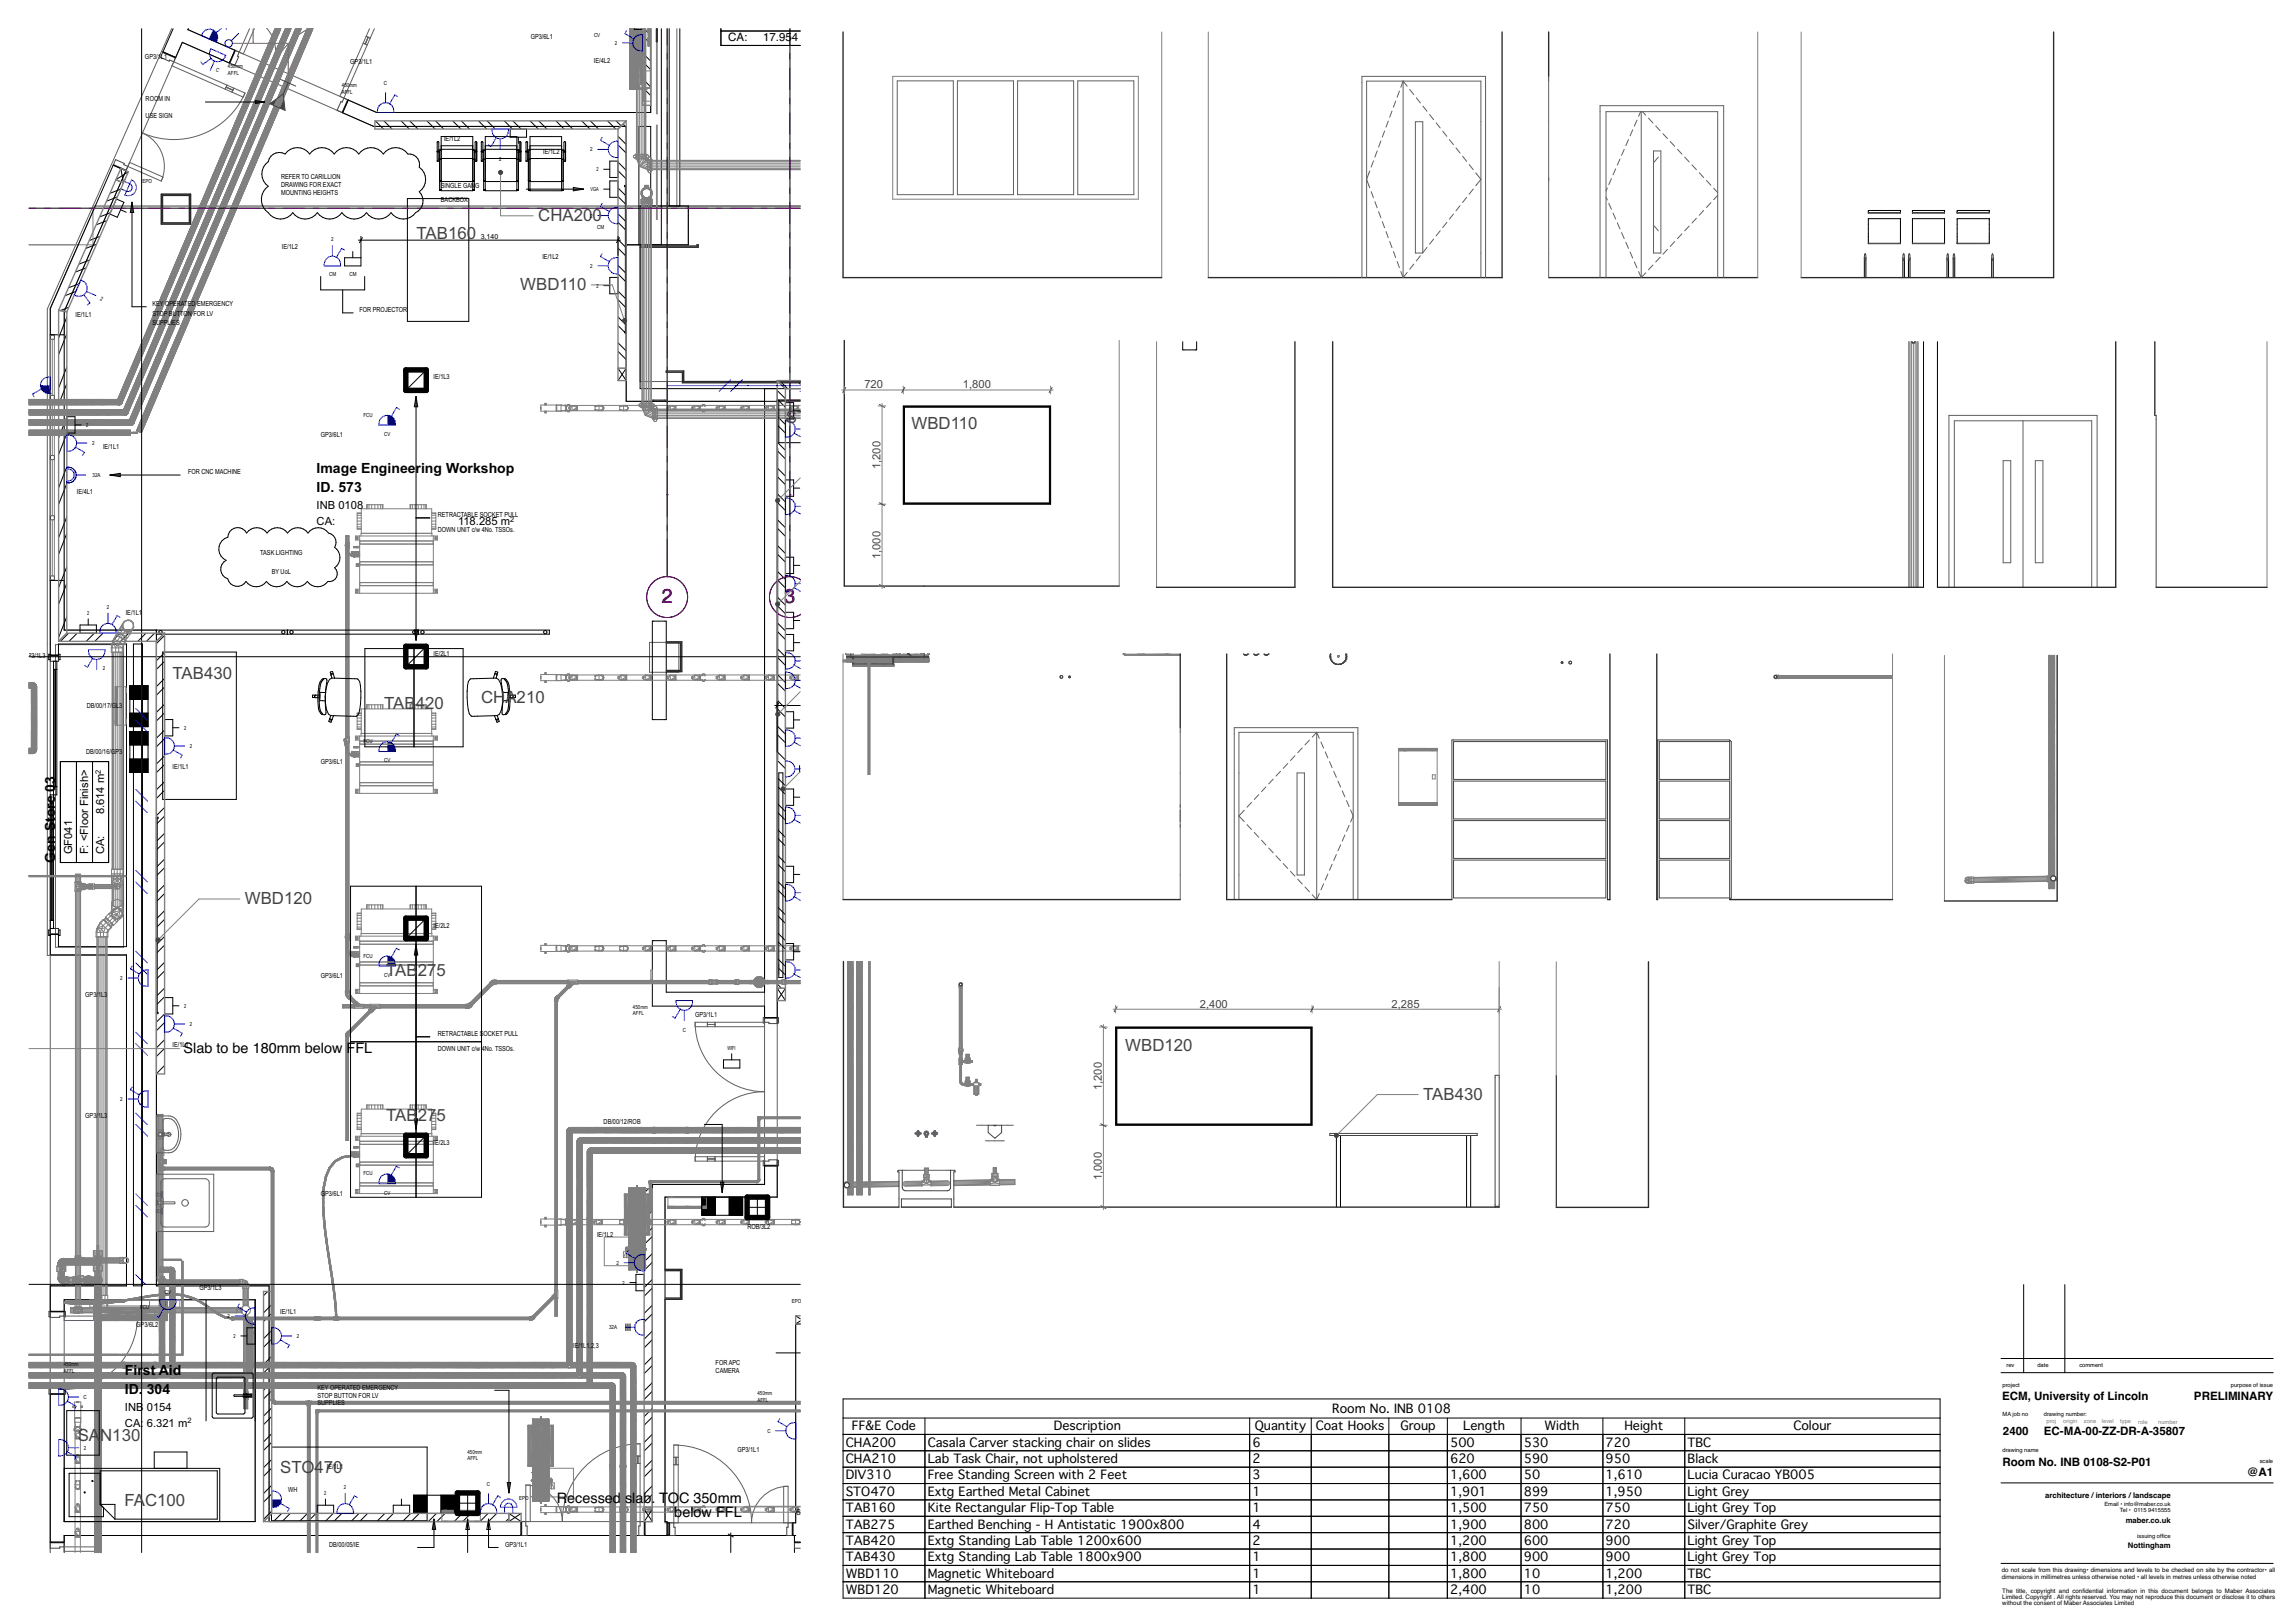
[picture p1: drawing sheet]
<svg xmlns="http://www.w3.org/2000/svg" width="841mm" height="594mm" viewBox="0 0 841 594" stroke-linecap="round" stroke-linejoin="round" font-family="sans-serif">
<defs><g id="words">
<g font-size="7.4" fill="#750077">
<text x="242.4" y="220.8">2</text>
<text x="287.4" y="220.8">3</text>
</g>
<g font-size="6.2" fill="#444">
<text x="197.2" y="81.1">CHA200</text>
<text x="152.6" y="87.6">TAB160</text>
<text x="190.7" y="106.4">WBD110</text>
<text x="288" y="154.9">STO170</text>
<text x="334" y="157.3">WBD110</text>
<text x="63.2" y="248.9">TAB430</text>
<text x="176.3" y="257.6">CHA210</text>
<text x="140.8" y="259.9">TAB</text>
<text x="152.3" y="259.9">42</text>
<text x="159.2" y="259.9">0</text>
<text x="89.7" y="331.4">WBD120</text>
<text x="141.5" y="357.8">TAB</text>
<text x="153.1" y="357.8">27</text>
<text x="159.9" y="357.8">5</text>
<text x="412.3" y="385.2">WBD120</text>
<text x="521.5" y="403.1">TAB430</text>
<text x="141.5" y="410.9">TAB</text>
<text x="153.1" y="410.9">27</text>
<text x="159.9" y="410.9">5</text>
<text x="28.5" y="528.1">SA</text>
<text x="36.7" y="528.1">N130</text>
<text x="102.7" y="539.9">STO</text>
<text x="115.3" y="539.9">470</text>
<text x="45.6" y="551.9">FA</text>
<text x="53.1" y="551.9">C100</text>
</g>
<g font-size="5.3">
<text x="67.3" y="385.7">Slab to be 180mm below</text>
<text x="127" y="385.7">FFL</text>
<text x="204" y="550.8">Recesse</text>
<text x="224.6" y="550.8">d</text>
<text x="229" y="550.8">s</text>
<text x="231.7" y="550.8">l</text>
<text x="232.9" y="550.8">a</text>
<text x="235.8" y="550.8">b.</text>
<text x="241.6" y="550.8">T</text>
<text x="244.7" y="550.8">O</text>
<text x="248.9" y="550.8">C 350mm</text>
<text x="247.1" y="556">b</text>
<text x="250" y="556">elow FFL</text>
</g>
<g font-size="5.1">
<text x="116" y="173.4">Image Engineering Workshop</text>
<text x="116" y="180.5">ID. 573</text>
<text x="20.2" y="316.1" transform="rotate(-90 20.2 316.1)">Gen Store 03</text>
<text x="45.8" y="503.7">Fir</text>
<text x="52.4" y="503.7">st Ai</text>
<text x="63.3" y="503.7">d</text>
<text x="45.8" y="510.8">ID.</text>
<text x="53.8" y="510.8">304</text>
</g>
<g font-size="4.5">
<text x="488.2" y="517.6">Room No. INB 0108</text>
<text x="312.2" y="524.1">FF&amp;E Code</text>
<text x="386.1" y="524.1">Description</text>
<text x="459.8" y="524.1">Quantity</text>
<text x="482.2" y="524.1">Coat Hooks</text>
<text x="513.2" y="524.1">Group</text>
<text x="536.2" y="524.1">Length</text>
<text x="566" y="524.1">Width</text>
<text x="595.3" y="524.1">Height</text>
<text x="657.2" y="524.1">Colour</text>
<text x="309.9" y="530.1">CHA200</text>
<text x="339.9" y="530.1">Casala Carver stacking chair on slides</text>
<text x="458.9" y="530.1">6</text>
<text x="531.4" y="530.1">500</text>
<text x="558.4" y="530.1">530</text>
<text x="588.4" y="530.1">720</text>
<text x="618.4" y="530.1">TBC</text>
<text x="309.9" y="536.1">CHA210</text>
<text x="339.9" y="536.1">Lab Task Chair, not upholstered</text>
<text x="458.9" y="536.1">2</text>
<text x="531.4" y="536.1">620</text>
<text x="558.4" y="536.1">590</text>
<text x="588.4" y="536.1">950</text>
<text x="618.4" y="536.1">Black</text>
<text x="309.9" y="542.1">DIV310</text>
<text x="339.9" y="542.1">Free Standing Screen with 2 Feet</text>
<text x="458.9" y="542.1">3</text>
<text x="531.4" y="542.1">1,600</text>
<text x="558.4" y="542.1">50</text>
<text x="588.4" y="542.1">1,610</text>
<text x="618.4" y="542.1">Lucia Curacao YB005</text>
<text x="309.9" y="548.1">STO470</text>
<text x="339.9" y="548.1">Extg Earthed Metal Cabinet</text>
<text x="458.9" y="548.1">1</text>
<text x="531.4" y="548.1">1,901</text>
<text x="558.4" y="548.1">899</text>
<text x="588.4" y="548.1">1,950</text>
<text x="618.4" y="548.1">Light Grey</text>
<text x="309.9" y="554.1">TAB160</text>
<text x="339.9" y="554.1">Kite Rectangular Flip-Top Table</text>
<text x="458.9" y="554.1">1</text>
<text x="531.4" y="554.1">1,500</text>
<text x="558.4" y="554.1">750</text>
<text x="588.4" y="554.1">750</text>
<text x="618.4" y="554.1">Light Grey Top</text>
<text x="309.9" y="560.1">TAB275</text>
<text x="339.9" y="560.1">Earthed Benching - H Antistatic 1900x800</text>
<text x="458.9" y="560.1">4</text>
<text x="531.4" y="560.1">1,900</text>
<text x="558.4" y="560.1">800</text>
<text x="588.4" y="560.1">720</text>
<text x="618.4" y="560.1">Silver/Graphite Grey</text>
<text x="309.9" y="566.1">TAB420</text>
<text x="339.9" y="566.1">Extg Standing Lab Table 1200x600</text>
<text x="458.9" y="566.1">2</text>
<text x="531.4" y="566.1">1,200</text>
<text x="558.4" y="566.1">600</text>
<text x="588.4" y="566.1">900</text>
<text x="618.4" y="566.1">Light Grey Top</text>
<text x="309.9" y="572.1">TAB430</text>
<text x="339.9" y="572.1">Extg Standing Lab Table 1800x900</text>
<text x="458.9" y="572.1">1</text>
<text x="531.4" y="572.1">1,800</text>
<text x="558.4" y="572.1">900</text>
<text x="588.4" y="572.1">900</text>
<text x="618.4" y="572.1">Light Grey Top</text>
<text x="309.9" y="578.1">WBD110</text>
<text x="339.9" y="578.1">Magnetic Whiteboard</text>
<text x="458.9" y="578.1">1</text>
<text x="531.4" y="578.1">1,800</text>
<text x="558.4" y="578.1">10</text>
<text x="588.4" y="578.1">1,200</text>
<text x="618.4" y="578.1">TBC</text>
<text x="309.9" y="584.1">WBD120</text>
<text x="339.9" y="584.1">Magnetic Whiteboard</text>
<text x="458.9" y="584.1">1</text>
<text x="531.4" y="584.1">2,400</text>
<text x="558.4" y="584.1">10</text>
<text x="588.4" y="584.1">1,200</text>
<text x="618.4" y="584.1">TBC</text>
</g>
<g font-size="4.2">
<text x="266.8" y="9.9">F: &lt;Floor Finish&gt;</text>
<text x="266.8" y="15.2">CA:</text>
<text x="279.6" y="15.2">17.95</text>
<text x="290.2" y="15.2">4 m</text>
<text x="733.7" y="513.1">ECM, University of Lincoln</text>
<text x="804" y="513.1">PRELIMINARY</text>
<text x="734" y="526">2400</text>
<text x="749" y="526">EC-MA-00-ZZ-DR-A-35807</text>
<text x="733.8" y="537.2">Room No. INB 0108-S2-P01</text>
<text x="823.5" y="541">@A1</text>
</g>
<g font-size="4.1" fill="#444">
<text x="316.8" y="142.3">720</text>
<text x="352.9" y="142.3">1,800</text>
<text x="322.6" y="171.9" transform="rotate(-90 322.6 171.9)">1,200</text>
<text x="322.6" y="204.9" transform="rotate(-90 322.6 204.9)">1,000</text>
<text x="439.7" y="369.2">2,400</text>
<text x="509.9" y="369.2">2,285</text>
<text x="403.7" y="399.5" transform="rotate(-90 403.7 399.5)">1,200</text>
<text x="403.7" y="432.5" transform="rotate(-90 403.7 432.5)">1,000</text>
</g>
<g font-size="4.1">
<text x="116" y="186.6">INB 0108</text>
<text x="116" y="192.5">CA:</text>
<text x="167.8" y="192.5">118.285 m</text>
<text x="38.2" y="298.4" transform="rotate(-90 38.2 298.4)">8.614 m</text>
<text x="26.4" y="313.1" transform="rotate(-90 26.4 313.1)">GF041</text>
<text x="32.3" y="313.1" transform="rotate(-90 32.3 313.1)">F: &lt;Floor Finish&gt;</text>
<text x="38.2" y="313.1" transform="rotate(-90 38.2 313.1)">CA:</text>
<text x="45.8" y="516.9">INB</text>
<text x="53.8" y="516.9">0154</text>
<text x="45.8" y="522.8">CA:</text>
<text x="53.8" y="522.8">6.321 m</text>
</g>
<text font-size="3.1" x="291.8" y="555">62</text>
<g font-size="2.8">
<text x="749.5" y="548.9">architecture /interiors /landscape</text>
<text x="779" y="558">maber.co.uk</text>
<text x="779.8" y="567.4">Nottingham</text>
</g>
<g font-size="2.7">
<text x="187" y="191.3">2</text>
<text x="37" y="283.5" transform="rotate(-90 37 283.5)">2</text>
<text x="68.7" y="521.6">2</text>
</g>
<g font-size="2.6">
<text x="194.5" y="14.1">GP3/6L1</text>
<text x="53.1" y="21.7">GP3/1L1</text>
<text x="128.3" y="23.5">GP3/1L1</text>
<text x="217.7" y="23">IE/4L2</text>
<text x="53.4" y="37.1">ROOM IN</text>
<text x="53.4" y="43.4">USE SIGN</text>
<text x="162.7" y="51.5">IE/1L2</text>
<text x="199.1" y="56.3">IE/1L2</text>
<text x="103" y="65.7">REFER TO CARILLION</text>
<text x="103" y="68.7">DRAWING FOR EXACT</text>
<text x="103" y="71.6">MOUNTING HEIGHTS</text>
<text x="161.6" y="69">SINGLE GAN</text>
<text x="174.1" y="69">G</text>
<text x="161.6" y="74.1">BACKBOX</text>
<text x="176.2" y="87.6">3,140</text>
<text x="103.3" y="91.1">IE/1L2</text>
<text x="198.8" y="94.9">IE/1L2</text>
<text x="55.8" y="112.1">KEY OPERATED EMERGENCY</text>
<text x="27.7" y="116.1">IE/1L1</text>
<text x="55.8" y="115.6">STOP BUTTON FOR LV</text>
<text x="55.8" y="119.2">SUPPLIES</text>
<text x="131.7" y="114.3">FOR PROJECTOR</text>
<text x="158.9" y="139">IE/1L3</text>
<text x="117.5" y="160.3">GP3/6L1</text>
<text x="37.8" y="164.7">IE/1L1</text>
<text x="68.9" y="173.7">FOR CNC MACHINE</text>
<text x="28.2" y="181.1">IE/4L1</text>
<text x="160.4" y="189.4">RETRACTABLE SOCKET PULL</text>
<text x="160.4" y="194.9">DOWN UNIT c/w 4No. TSSOs.</text>
<text x="95.3" y="203.5">TASK LIGHTING</text>
<text x="99.6" y="210.2">BY UoL</text>
<text x="46.1" y="225.3">IE/1L1</text>
<text x="8.6" y="241.3">GP3/1L3</text>
<text x="158.9" y="240.3">IE/2L1</text>
<text x="31.8" y="259.4">DB/00/17/G</text>
<text x="42.5" y="259.4">L</text>
<text x="43.7" y="259.4">3</text>
<text x="31.6" y="276.2">DB/00/16/G</text>
<text x="42.3" y="276.2">P</text>
<text x="43.7" y="276.2">3</text>
<text x="63.2" y="281.7">IE/1L1</text>
<text x="117.5" y="279.9">GP3/6L1</text>
<text x="158.9" y="339.9">IE/2L2</text>
<text x="117.5" y="358.4">GP3/6L1</text>
<text x="31.3" y="365.3">GP3/</text>
<text x="35.9" y="365.3">1</text>
<text x="37.1" y="365.3">L</text>
<text x="38.2" y="365.3">3</text>
<text x="254.7" y="372.8">GP3/1L1</text>
<text x="63.2" y="383.6">IE/1L1</text>
<text x="160.4" y="379.6">RETRACTABLE S</text>
<text x="177.2" y="379.6">OCKET PULL</text>
<text x="160.4" y="385">DOWN UNIT c/w</text>
<text x="176.5" y="385">4No. TSSOs.</text>
<text x="31.3" y="409.6">GP3/</text>
<text x="35.9" y="409.6">1</text>
<text x="37.1" y="409.6">L</text>
<text x="38.2" y="409.6">3</text>
<text x="221.2" y="411.7">DB/00/12/ROB</text>
<text x="158.9" y="419.4">I</text>
<text x="159.4" y="419.4">E/2L3</text>
<text x="117.5" y="438.3">GP3/6L1</text>
<text x="218.8" y="453.3">IE/1L2</text>
<text x="273.9" y="450.3">ROB/3L2</text>
<text x="73.1" y="472.8">GP3/1L3</text>
<text x="102.7" y="481.5">IE/1L1</text>
<text x="49.9" y="486.2">GP3/6L2</text>
<text x="210.1" y="493.9">IE</text>
<text x="212" y="493.9">/</text>
<text x="212.6" y="493.9">1</text>
<text x="213.7" y="493.9">L1</text>
<text x="216" y="493.9">,</text>
<text x="216.6" y="493.9">2</text>
<text x="217.7" y="493.9">,3</text>
<text x="262.2" y="500.1">FOR APC</text>
<text x="262.2" y="503">CAMERA</text>
<text x="116.3" y="509.4">KEY OPERATED EMERGENCY</text>
<text x="116.3" y="512.2">STOP BUTTON FOR LV</text>
<text x="116.3" y="514.9">SUPPLIES</text>
<text x="270.2" y="532">GP3/1L1</text>
<text x="119.8" y="538.1">IE/1L1</text>
<text x="105.6" y="546.8">WH</text>
<text x="120.6" y="566.7">DB/00/05/IE</text>
<text x="185.1" y="566.7">GP3/1L1</text>
</g>
<g font-size="2.3">
<text x="733.5" y="576.2">do not scale from this drawing• dimensions and levels to be checked on site by the contractor• all</text>
<text x="733.5" y="578.6">dimensions in millimetres unless otherwise noted • all levels in metres unless otherwise noted</text>
<text x="733.7" y="583.7">The title, copyright and confdential information in this document belongs to Maber Associates</text>
<text x="733.7" y="585.9">Limited. Copyright . All rights reserved. You may not reproduce this document or disclose it to others</text>
<text x="763.1" y="583.7">i</text>
<text x="733.7" y="588.2">without the consent of Maber Associates Limited</text>
</g>
<g font-size="2.1">
<text x="217.7" y="13.6">CV</text>
<text x="225.3" y="16.5">2</text>
<text x="79" y="26.2" transform="rotate(24 79 26.2)">C</text>
<text x="83.5" y="25.1">450mm</text>
<text x="83.5" y="27.4">AFFL</text>
<text x="125.3" y="32.1">450mm</text>
<text x="125.3" y="34.4">AFFL</text>
<text x="140.7" y="31.1">C</text>
<text x="182.9" y="59">2</text>
<text x="189.6" y="56.2">2</text>
<text x="216.3" y="55.5">2</text>
<text x="218.5" y="62.8">2</text>
<text x="52.2" y="67.2">EPO</text>
<text x="216.4" y="70.1">VGA</text>
<text x="216.3" y="79.7">2</text>
<text x="218.8" y="83.9">CM</text>
<text x="121.4" y="88.5">2</text>
<text x="120.6" y="101">CM</text>
<text x="128.1" y="101">CM</text>
<text x="216.3" y="98.1">2</text>
<text x="218.5" y="105.4">2</text>
<text x="36.6" y="109.8" transform="rotate(24 36.6 109.8)">2</text>
<text x="133.2" y="152.7">FCU</text>
<text x="31.6" y="156.4">2</text>
<text x="140.8" y="159.8">CV</text>
<text x="33.8" y="163.1">2</text>
<text x="33.9" y="174.8">32A</text>
<text x="31.9" y="225.3">2</text>
<text x="39.1" y="223.1">2</text>
<text x="37.6" y="245.5">2</text>
<text x="67.4" y="267.4">2</text>
<text x="69.6" y="274.1">2</text>
<text x="133.2" y="272.4">F</text>
<text x="134.2" y="272.4">CU</text>
<text x="140.8" y="279.4">CV</text>
<text x="133.2" y="350.9">FCU</text>
<text x="44.1" y="359.2">2</text>
<text x="140.8" y="357.9">CV</text>
<text x="67.4" y="369.3">2</text>
<text x="231.9" y="369.6">450mm</text>
<text x="231.9" y="371.9">AFFL</text>
<text x="69.6" y="376">2</text>
<text x="250.2" y="378.3">C</text>
<text x="266.6" y="384.6">WIFI</text>
<text x="44.1" y="403.5">2</text>
<text x="133.2" y="430.7">FCU</text>
<text x="140.8" y="437.8">CV</text>
<text x="225.9" y="463.5">2</text>
<text x="228.1" y="470.8">2</text>
<text x="51.3" y="479.5">F</text>
<text x="52.3" y="479.5">CU</text>
<text x="60.4" y="474.3">CV</text>
<text x="290.2" y="477.3">EPO</text>
<text x="83.3" y="483">2</text>
<text x="85.6" y="490.3">2</text>
<text x="108.8" y="490.3">2</text>
<text x="223.2" y="487.1">32A</text>
<text x="23.3" y="500.7">450mm</text>
<text x="23.3" y="503">AFFL</text>
<text x="735.3" y="501.1">rev</text>
<text x="746.6" y="501.1">date</text>
<text x="762" y="501.1">comment</text>
<text x="733.8" y="508.3">project</text>
<text x="817.5" y="508.3">purpose of issue</text>
<text x="30.6" y="512.7">C</text>
<text x="277.6" y="511.3">450mm</text>
<text x="277.6" y="513.7">AFFL</text>
<text x="733.8" y="518.9">MA job no</text>
<text x="749" y="518.9">drawing number:</text>
<text x="281.3" y="525.1">C</text>
<text x="30.7" y="531.3">2</text>
<text x="171.3" y="532.8">450mm</text>
<text x="733.8" y="532.2">drawing name</text>
<text x="171.3" y="535.2">AFFL</text>
<text x="828.1" y="535.9">scale</text>
<text x="126" y="545.6">2</text>
<text x="178.4" y="544.4">C</text>
<text x="118.8" y="547.8">2</text>
<text x="190.3" y="549.7">EPO</text>
<text x="771.1" y="552">Email • info@maber.co.uk</text>
<text x="776.9" y="554.1">Tel • 0115</text>
<text x="787.2" y="554.1">9415555</text>
<text x="783.2" y="563.7">issuing offce</text>
<text x="792.2" y="563.7">i</text>
</g>
<g font-size="2.1" fill="#7f7f7f">
<text x="749.9" y="521.6">proj</text>
<text x="756.1" y="521.6">origin</text>
<text x="763.6" y="521.6">zone</text>
<text x="770.2" y="521.6">level</text>
<text x="777" y="521.6">type</text>
<text x="783.5" y="521.6">role</text>
<text x="790.9" y="521.7">number</text>
</g>
</g></defs>
<path d="M733.3 497.8h99.7M733.3 503h99.7M733.3 543.4h99.7M733.3 572.9h99.7" fill="none" stroke="#000" stroke-width=".37"/>
<path d="M807.4 546.2h24.3v23.8h-24.3z" fill-rule="evenodd" fill="#fff"/>
<g fill="none" stroke="#000" stroke-width=".37">
<path d="M741.6 470.7v32.3M756.7 470.7v32.3M308.9 512.6h402v73h-402zM308.9 519.6h402M338.9 519.6v66M457.9 519.6v66M480.5 519.6v66M508.9 519.6v66M530.4 519.6v66M557.4 519.6v66M587.4 519.6v66M617.4 519.6v66"/>
<path d="M308.9 525.6h402M308.9 531.6h402M308.9 537.6h402M308.9 543.6h402M308.9 549.6h402M308.9 555.6h402M308.9 561.6h402M308.9 567.6h402M308.9 573.6h402M308.9 579.6h402"/>
</g>
<!-- layer: A-35-FFE-Zones -->
<path d="M62.9 10.5l-45.6 102.8v236.8h29.1v121.1h-28v97.7M66.8 15.5l70.2 30.8h92.5v100.8h50.7v286.9h-41.2v123.6h-140.4v-86.4h-41.3v-240.3h-33.8l.1-117zM69 10.5l-.1 .4 69.1 30.3h100.5v-30.7M248 10.5v65.2h45.3M59.1 71.2h10.7v10.9h-10.7zM293.3 75.5h-41.1v14.2h-17.6v50.1h58.7M293.3 146.6h-8.5v292.1h-41.1v26.5h6.1v10.9h-6.1v81.9h47.9v-72.8h1.7M20.3 236.2h25v110.9h-25zM238 235.4h10.8v10.9h-10.8zM23.5 476.3h70v81.3h-70z" fill="none" stroke="#606060" stroke-width=".37"/>
<path d="M23.5 568.9v-6.2h267.6v6.2" fill="none" stroke="#000" stroke-width=".37"/>
<g fill="#000">
<path d="M47.6 251.3h6.7v5h-6.7z" fill-rule="evenodd"/>
<path d="M47.6 261.3h6.7v5h-6.7z" fill-rule="evenodd"/>
<path d="M47.6 268.1h6.7v5h-6.7z" fill-rule="evenodd"/>
<path d="M47.6 278.1h6.7v5h-6.7z" fill-rule="evenodd"/>
<path d="M257.1 438.7h5v6.6h-5z" fill-rule="evenodd"/>
<path d="M267.1 438.7h5v6.6h-5z" fill-rule="evenodd"/>
</g>
<path d="M99.6 549.4h3.6a3.1 3.1 0 0 1-3.6 3z" fill-rule="evenodd" fill="#00f"/>
<g fill="#000">
<path d="M151.5 547.9h5v6.7h-5z" fill-rule="evenodd"/>
<path d="M161.5 547.9h5v6.7h-5z" fill-rule="evenodd"/>
</g>
<!-- layer: X_00_SmallPower$0$2059 E Ground Small power$0$E6100_TRNK -->
<g fill="none" stroke="#000" stroke-width=".37">
<path d="M40.4 78l-3.9 1.5M43 72.2l-4 1.5M44.2 69.3l-3.9 1.5M31.6 98.2l-4 1.5M32.8 95.3l-3.9 1.5M35.4 89.5l-4 1.5M36.6 86.6l-3.9 1.6M39.2 80.8l-4 1.6M24.5 116.2l-3 7.6M25.2 112.6l-3.1 1.2M27.8 106.8l-4 1.6M29 103.9l-3.9 1.6"/>
<path d="M24.5 134.5l-3 7.6M24.5 122.3l-3 7.6M285.7 139.5l3 3M292 139.5l1.3 1.3M24.5 158.9l-3 7.6M24.5 152.8l-3 7.6M24.5 140.6l-3 7.6M284.8 146.3l3 3M284.8 155.7l3 3M284.8 143.1l3 3M284.8 152.6l3 3M24.5 177.2l-3 7.6"/>
<path d="M24.5 171.1l-3 7.6M284.8 165.2l3 3M284.8 174.6l3 3M284.8 162l3 3M284.8 171.5l3 3M24.5 195.5l-3 7.6M24.5 189.4l-3 7.6M284.8 184.1l3 3M284.8 193.5l3 3M284.8 180.9l3 3M284.8 190.4l3 3M284.8 199.8l3 3"/>
<path d="M24.5 213.8l-3 7.6M24.5 207.7l-3 7.6M284.8 203l3 3M284.8 212.4l3 3M284.8 209.3l3 3M284.8 218.7l3 3M24.5 226l-3 7.6M25.1 232l-3 3M28.3 232l-3 3M34.6 232l-3 3M37.7 232l-3 3M44.1 232l-3 3"/>
<path d="M47.2 232l-3 3M53.5 232l-3 3M56.7 232l-3 3M60.3 239.2l-3 3M60.3 232.8l-3 3M284.8 221.9l3 3M284.8 231.4l3 3M284.8 228.2l3 3M284.8 237.7l3 3M60.3 258.1l-3 3M60.3 248.6l-3 3M60.3 251.8l-3 3"/>
<path d="M60.3 242.3l-3 3M284.8 240.8l3 3M284.8 250.3l3 3M284.8 259.7l3 3M284.8 247.1l3 3M284.8 256.6l3 3M60.3 277l-3 3M60.3 267.5l-3 3M60.3 270.7l-3 3M60.3 261.2l-3 3M284.8 269.2l3 3M284.8 278.6l3 3"/>
<path d="M284.8 266l3 3M284.8 275.5l3 3M60.3 295.9l-3 3M60.3 286.4l-3 3M60.3 299l-3 3M60.3 289.6l-3 3M60.3 280.1l-3 3M284.8 288.1l3 3M284.8 297.6l3 3M284.8 284.9l3 3M284.8 294.4l3 3M60.3 314.8l-3 3"/>
<path d="M60.3 305.3l-3 3M60.3 318l-3 3M60.3 308.5l-3 3M284.8 307l3 3M284.8 316.5l3 3M284.8 303.9l3 3M284.8 313.3l3 3M60.3 333.7l-3 3M60.3 324.3l-3 3M60.3 336.9l-3 3M60.3 327.4l-3 3M284.8 325.9l3 3"/>
<path d="M284.8 335.4l3 3M284.8 322.8l3 3M284.8 332.2l3 3M60.3 352.6l-3 3M60.3 343.2l-3 3M60.3 355.8l-3 3M60.3 346.3l-3 3M284.8 344.8l3 3M284.8 354.3l3 3M284.8 341.7l3 3M284.8 351.1l3 3M60.3 371.5l-3 3"/>
<path d="M60.3 362.1l-3 3M60.3 374.7l-3 3M60.3 365.2l-3 3M284.8 360.6l1.6 1.5M60.3 390.4l-3 3M60.3 381l-3 3M60.3 384.1l-3 3M237.6 435.6l-1.6 1.6M239 443.6l-3 3M239 453.1l-3 3M239 440.5l-3 3M239 449.9l-3 3"/>
<path d="M239 459.4l-3 3M98.1 473.2l-1.5 1.6M99.6 478.1l-3 3M239 462.5l-3 3M239 472l-3 3M239 468.8l-3 3M239 478.3l-3 3M99.6 481.2l-3 3M99.6 490.7l-3 3M99.6 487.5l-3 3M99.6 497l-3 3M239 481.4l-3 3"/>
<path d="M239 490.9l-3 3M239 487.7l-3 3M239 497.2l-3 3M99.6 500.1l-3 3M99.6 509.6l-3 3M99.6 519.1l-3 3M99.6 506.5l-3 3M99.6 515.9l-3 3M239 500.3l-3 3M239 509.8l-3 3M239 519.3l-3 3M239 506.7l-3 3"/>
<path d="M239 516.1l-3 3M99.6 528.5l-3 3M99.6 538l-3 3M99.6 525.4l-3 3M99.6 534.8l-3 3M239 528.7l-3 3M239 538.2l-3 3M239 525.6l-3 3M239 535l-3 3M99.6 547.4l-3 3M99.6 544.3l-3 3M99.6 553.7l-3 3"/>
<path d="M103.2 554.6l-3 3M106.4 554.6l-3 3M112.7 554.6l-3 3M115.8 554.6l-3 3M122.1 554.6l-3 3M125.3 554.6l-3 3M131.6 554.6l-3 3M134.7 554.6l-3 3M141 554.6l-3 3M144.2 554.6l-3 3M150.5 554.6l-3 3M153.6 554.6l-3 3"/>
<path d="M159.9 554.6l-3 3M163.1 554.6l-3 3M169.4 554.6l-3 3M172.6 554.6l-3 3M178.9 554.6l-3 3M182 554.6l-3 3M186.5 556.4l-1.2 1.2M239 547.6l-3 3M239 544.5l-3 3"/>
</g>
<path d="M78 10.9a3.1 3.1 0 0 1 1.3 4.5l-2.8-1.2z" fill-rule="evenodd" fill="#00f"/>
<!-- layer: X_00_SmallPower$0$2059 E Ground Small power$0$E6100_TRNK -->
<g fill="none" stroke="#000" stroke-width=".37">
<path d="M235.5 13.1l3 3M235.5 19.4l3 3M236 10.5l2.5 2.5M235.5 22.6l3 3M235.5 32l3 3M235.5 28.9l3 3M235.5 38.3l.2 .3M137.5 44.3l3 3M140.7 44.3l3 3M147 44.3l3 3M150.1 44.3l3 3M156.4 44.3l3 3"/>
<path d="M159.6 44.3l3 3M165.9 44.3l3 3M169 44.3l3 3M175.3 44.3l3 3M178.5 44.3l3 3M184.8 44.3l3 3M188 44.3l3 3M194.3 44.3l3 3M197.4 44.3l3 3M203.7 44.3l3 3M206.9 44.3l3 3M213.2 44.3l3 3"/>
<path d="M216.3 44.3l3 3M222.6 44.3l3 3M225.8 44.3l1.8 1.8M226.5 59.4l3 3M226.5 49.9l3 3M226.5 53.1l3 3M228.3 45.5l1.2 1.1M226.5 78.3l3 3M226.5 68.9l3 3M226.5 72l3 3M226.5 62.6l3 3M226.5 97.2l3 3"/>
<path d="M226.5 87.8l3 3M226.5 90.9l3 3M226.5 81.5l3 3M226.5 116.1l3 3M226.5 106.7l3 3M226.5 119.3l3 3M226.5 109.8l3 3M226.5 100.4l3 3M226.5 125.6l3 3M226.5 128.8l3 3"/>
</g>
<path d="M98.9 38l4.9-3.6 .7 6.1z" fill="#444"/>
<g fill="#00f">
<path d="M14.8 141.1l3.6 .1-.1 3a3.1 3.1 0 0 1-3.5-3.1z" fill-rule="evenodd"/>
<path d="M58.5 476.3h3v3.6a3.1 3.1 0 0 1-3-3.6z" fill-rule="evenodd"/>
<path d="M141.9 430.2a3.1 3.1 0 0 1 3 3.6h-3z" fill-rule="evenodd"/>
<path d="M141.9 350.3a3.1 3.1 0 0 1 3 3.6h-3z" fill-rule="evenodd"/>
<path d="M141.9 271.8a3.1 3.1 0 0 1 3 3.6h-3z" fill-rule="evenodd"/>
<path d="M141.9 152.2a3.1 3.1 0 0 1 3 3.6h-3z" fill-rule="evenodd"/>
</g>
<!-- layer: A-20-M_Floor_Slab -->
<path d="M293.3 75.5h-259.2v14.2h-23.5M293.3 75.5h-258.4l-16.5 37.5v455.9" fill="none" stroke="#808080" stroke-width=".37"/>
<!-- layer: A-25-M_Wall_Ext_Existing_HUB -->
<path d="M234.6 75.5h17.6v14.2h-17.6z" fill="none" stroke="#000" stroke-width=".37"/>
<!-- layer: A-25-M_Wall_Int -->
<g fill="none" stroke="#000" stroke-width=".37">
<path d="M63.4 10.5l-3.7 8.5 4.7 2.1 2.4-5.6 17.3 7.6 2-4.7-17.2-7.5 .1-.4M238.5 10.5v30.7h-100.5l-10.4-4.6-2.1 4.7 11.5 5h92.5v100.8h55.3M242.4 10.5l-.1 79.2h-3.9l.1-43.4h-4.4v43.4M245.2 10.5v65h3.9v-65M229.5 89.7h5.1v.5M234.6 90.6v51.8h58.7M19.9 122.7h-1.5v-9.7l23.1-52.5 4.7 2.1-22.7 51.5v8.6M239 146.6h5.1M280.2 142.4v221.2h-36.1v-18.9h-5.1v24h41.2v4.2h4.6v-230.5M284.8 146.6h8.5M19.9 212.7h-1.5v29h-.5v-1.9h.5M23.5 212.7v18.2h33.8v240.3h41.3v86.4h92.4v5.1h-167.5v2.4h-5.1v-54.2h5.1v46.7h70v-81.3h-70v4.3h-5.1v-9.4h28v-121.3h-28v-9.1h-.5v2h.5"/>
<path d="M21.4 239.8h.6v1.9h-.6v-5.7h25v110.9h-25v-6.1h.6v2h-.6M48.9 236h3.3v235.2h-3.3zM244.1 235.2v-7.6h-5.1v36.1h5.1v-17.6M244.1 235.6v10.1M18.4 240.1h3M19.6 242.3v97.9h-1.2v-48.9h2.4v-49zM19.6 245.3h1.2M20.2 245.3v43M18.4 294.3h1.2M19 294.3v42.9M19.6 288.3h1.2M18.4 337.2h1.2"/>
<path d="M18.4 342.4h3M243.7 465.2v-26.5h41.1v-11.5h-4.6v6.8h-41.2v123.6h-2.7v5.1h8.9v-4.7h-.7M243.7 476.1v81.5h.8v5.1M243.7 465.6v10.1M293.3 485.2h-1.7v72.8h-1.1v4.7h1.1M291.1 562.7v2.4h2.2"/>
</g>
<g fill="none" stroke="#000" stroke-width=".37">
<path d="M59.7 19l4.7 2.1M86.1 18.4l-2 4.7M127.6 36.6l-2.1 4.7M41.5 60.5l4.7 2.1M18.4 122.7h5.1M18.4 212.7h5.1M18.4 239.8v.3h3v-.3M18.4 342.8v-.4h3v.4M280.2 372.9h4.6M280.2 427.2h4.6M18.4 480.6h5.1M18.4 510.9h5.1"/>
<path d="M191 557.6v5.1M236.3 557.6v5.1M245.2 558v4.7M290.5 558v4.7M18.4 565.1h5.1M291.1 565.1h2.2"/>
</g>
<!-- layer: A-25-M_Wall_Int -->
<g fill="none" stroke="#606060" stroke-width=".37">
<path d="M91.4 10.5l-3.7 8.6 1.5 .7 4-9.3M97.9 10.5a13.4 13.4 0 0 1 2 14 28.4 28.4 0 0 1 13.4-14M135.4 10.5l-10.9 24.8 1.5 .7 9.7-22M135.7 14l-1.5-.7 .7 .4-1.1 2.4 .8 .4-1.5-.7M137.2 10.5l-1.5 3.5M82.9 31.9l2.4 1.1M83.2 31.2l-.7 1.5M83.2 31.2l6.6 2.9M83.2 31.2l-19.5-8.6-.7 1.5 26.1 11.5 .7-1.5M85.7 32.3l-.7 1.5M89.8 34.1a28.5 28.5 0 0 1-37.6 14.6 13.4 13.4 0 0 1 6.9 17.7M47.5 59.5l12.2 5.4-.6 1.5-12.3-5.4z"/>
<path d="M254.7 374.6a25.4 25.4 0 0 0 25.5 25.4 25.4 25.4 0 0 0-25.5 25.5M254.7 374.6h25.5v1.6h-25.5zM259.2 374.6v1.6M259.2 375.4h2.8M262 374.6v1.6M254.7 423.9h25.5v1.6h-25.5zM259.2 423.9v1.6M259.2 424.7h2.8M262 423.9v1.6M23.5 482.3h26.9v1.6h-26.9zM50.4 482.3a26.9 26.9 0 0 1-26.9 26.8M232.9 529.1h1.7v28.5h-1.7z"/>
<path d="M232.9 536.3h1.7M232.9 533.6h1.7M233.8 533.6v2.7M234.6 529.1a28.5 28.5 0 0 0-28.5 28.5 13.4 13.4 0 0 0-13.4-13.4M246.9 529.5a28.5 28.5 0 0 1 28.5 28.5 13.4 13.4 0 0 1 13.4-13.4M246.9 534h1.6M246.9 536.7h1.6M246.9 529.5h1.6v28.5h-1.6zM247.7 534v2.7M192.7 544.2h1.6v13.4h-1.6zM287.2 544.6h1.6v13.4h-1.6zM23.5 566.8h13.4v1.7h-13.4z"/>
<path d="M36.9 566.8l-.2 2.2"/>
</g>
<g fill="none" stroke="#444" stroke-width=".37">
<path d="M59.6 19.2l4.7 2.1M59.7 19l4.7 2.1-.7 1.5-1.5-.6-.2 .4-3.2-1.4zM86.1 18.4l1.6 .7-.7 1.5 .5 .2-1.4 3.2-2-.9zM86.3 18.5l-2.1 4.7M127.4 36.6l-1.4-.6-.6 1.4-.5-.2-1.4 3.2 1.8 .8M127.4 36.6h.2l-2.1 4.7-.2-.1M127.4 36.6l-2.1 4.6M42.4 58.5l3.2 1.4-.2 .4 1.4 .7-.6 1.6-4.7-2.1zM41.6 60.3l4.6 2.1M18.4 122.7v1.6h1.5v-1.6M18.4 144.9h1.5v1.5h-1.5zM18.4 166.9h1.5v1.5h-1.5z"/>
<path d="M18.4 189h1.5v1.5h-1.5zM18.4 212.7v-1.7h1.5v1.7M280.2 372.9v2h-.5v-2h5.6v2h-.5M280.2 373.1h4.6M284.8 372.9v2.2h-3v-.5h-1.6M280.2 425.5h1.6v-.5h3v2.2M280.2 427h4.6M284.8 425.2h.5v2h-5.6v-2h.5v2M18.4 480.6v2.1h3.5v-.4h1.6M18.4 480.8h5.1M23.5 480.6v1.9h.5v-1.9h-6.1v1.9h.5M18.4 508.9h-.5v2h6.1v-2h-.5v2"/>
<path d="M18.4 510.6h5.1M23.5 509.1h-1.6v-.4h-3.5v2.2M191 557.6h1.7v1.6h.5v3.5h-2.2zM191.2 557.6v5.1M234.6 557.6h1.7v5.1h-2.2v-3.5h.5zM236.1 557.6v5.1M245.2 558h1.7v1.6h.5v3.1h-2.2zM245.4 558v4.7M288.8 558h1.7v4.7h-2.2v-3.1h.5zM290.3 558v4.7M18.4 565.1h5.1v1.7h-1.6v.5h-3.5zM18.4 565.3h5.1"/>
<path d="M291.1 565.3h2.2M293.3 565.1h-2.2v2.2h2.2"/>
</g>
<path d="M59.1 71.2h10.7v10.9h-10.7zM59.6 71.6h9.8v10.1h-9.8zM234.6 90.2h20.8v-.5h.5v.9h-21.3M293.3 139.8h-42.8v-3.9h-6.4v.5h6v3.9h43.2M244.1 235.2h5.7v10.9h-5.7M244.1 235.6h5.3v10.1h-5.3M243.7 465.2h6.1v10.9h-6.1M243.7 465.6h5.7v10.1h-5.7" fill="none" stroke="#2a2a2a" stroke-width=".5"/>
<path d="M18.4 122.7v90M23.5 122.7v90M18.4 240.1h3v2.2h-3zM18.4 240.3h3M18.4 340.2h3v2.2h-3zM18.4 342.2h3" fill="none" stroke="#2a2a2a" stroke-width=".37"/>
<g fill="none" stroke="#808080" stroke-width=".37">
<path d="M18.4 124.3v20.6M18.4 122.8h1.5M19.2 124.3v20.6M19.9 124.3v20.6M18.4 146.4v20.5M19.2 146.4v20.5M19.9 146.4v20.5M18.4 168.4v20.6M19.2 168.4v20.6M19.9 168.4v20.6M18.4 190.5v20.5M19.2 190.5v20.5"/>
<path d="M19.9 190.5v20.5M18.4 212.5h1.5"/>
</g>
<!-- layer: A-15-M_Bracing -->
<g fill="#fff">
<path d="M240.5 45.9h.3v34.5h-.3z" fill-rule="evenodd"/>
<path d="M240.5 15.2h.3v26.5h-.3z" fill-rule="evenodd"/>
</g>
<path d="M240.5 15.2v26.5h.3v-26.5M240.5 45.9h.3v34.5h-.3z" fill="none" stroke="#808080" stroke-width=".37"/>
<path d="M240.5 10.5v4.7h.3v-4.7" fill="none" stroke="#2a2a2a" stroke-width=".5"/>
<!-- layer: Y-15-M-610-M_EPS.Revit MEP -->
<g fill="none" stroke="#808080" stroke-width=".37">
<path d="M198.1 149.2h.1M198.1 149.8h.1M198.1 149.7h.1M198.1 149.4h.1M198.1 149.6h.1M198.1 149.5h.1M198.2 149.2v.7M199.7 147.8v.6M199.7 150.7v.6M199.7 150.7l.2 .3M199.7 150.7l.2 .5M199.7 151.3h.4"/>
<path d="M199.7 147.8l.2 .2M199.7 147.8h.4M199.7 147.8l.2 .1M199.9 151.2l-.2 .1M199.9 151l-.2 .3M199.9 151l.2 .3M199.9 151.2l.2 .1M199.9 148l-.2 .4M199.9 148l.2 .4M199.9 147.9l-.2 .5M199.9 147.9l.2 .5M200.1 147.8v.6"/>
<path d="M200.1 150.7v.6M200.1 150.7l-.2 .3M200.1 150.7l-.2 .5M200.1 147.8l-.2 .2M200.1 147.8l-.2 .1M203.9 148.4v2.3M203.9 150.6h3.3M203.9 150.4v.1M203.9 148.5h3.3M203.9 148.6h.1M203.9 150.5h.1M203.9 148.6v.7"/>
<path d="M203.9 149.7v.4M203.9 150.1v.4M203.9 150.1v.3M203.9 150.1h.1M203.9 149.3v.4M203.9 148.5v2.1M203.9 150.6h.1M203.9 148.5v.1M204 150.6h.1M204 148.5h-.1M204 148.5h.1M204 148.5v2.1"/>
<path d="M205.7 148.5l-7.5-.1v2.3l7.5-.1M207.2 148.5h.1M207.2 148.5l.2 .3M207.2 148.5l.1 .2M207.2 148.5l.1 .1M207.2 150.6h.1M207.3 150.5h.4M207.3 150.5l-.1 .1M207.3 148.6h.4M207.3 148.6h.1M207.3 150.5h.1M207.3 148.6v.1"/>
<path d="M207.3 150.4v.1M207.3 148.7l.1 .1M207.3 150.4l-.1 .2M207.4 148.8l-1.8-.3v2.1l1.8-.3M207.4 148.8v1.5M207.4 150.3l-.1 .1M207.4 148.8v.1M207.4 150.3l-.2 .3M207.4 149.4v.5M207.4 150.2v.1M207.4 148.9v.1M207.4 150.1v.1"/>
<path d="M207.4 149v.1M207.4 149v.2M207.4 150v.1M207.4 149.1h.1M207.4 149.1v.1M207.4 149.9v.1M207.4 149.1v.3M207.4 149.2v.7M207.4 149.9h.1M207.4 149.2v.1M207.4 149.2v.2M207.4 149.8v.1"/>
<path d="M207.7 148.5h1.2v.4l-.1-.3h-1l-.1 .3zM207.7 150.2l.1 .2h1l.1-.2v.4h-1.2zM208 148.5v-.3h.6v.3M208 150.6v.3h.6v-.3M208 150.8h.6M208.2 148.5h.2M208.2 150.6h.2M208.7 149.1v.9M208.9 150.5h48.3M208.9 148.6h10.5M209.6 148.6l-1.2 .6v.6l1.2 .6M209.6 148.6l-.8 1.4v-1"/>
<path d="M209.6 148.6v1.8M209.6 150.4h1.9M209.6 148.6l1.9 .6M209.6 148.6l1.9 .2M211.5 148.6v1.8M211.5 149.2l.1 .6M211.5 150.3l-1.9 .1M211.5 149.8l-1.9 .6M211.5 149.2l-1.9 1.2M211.5 150.3l.1 .1M211.5 148.6l.1 .1M211.5 149.2v.1"/>
<path d="M211.5 148.6v.2M211.5 149.8h.1M211.5 148.8h.1M211.6 150.3h.1M211.6 150.3l-.1 .1M211.6 149.8v.5M211.6 149.2v1.1M211.6 148.8h.1M211.6 150.4h-.1M211.6 148.7v.1M211.6 148.8v1.5M211.6 150.3v.1"/>
<path d="M211.6 148.8v.4M218.1 149v1M218.1 150v.1M218.1 150l.3 .3M218.1 150l1.4 .3M218.1 150.1v.1M218.1 149h.1M218.1 150.2h.1M218.1 148.9v.1M218.1 150.2l.3 .1M218.1 148.8v.1M218.2 150.3h.1"/>
<path d="M218.2 148.8h-.1M218.2 150.3h.2M218.3 150.3h.1M218.3 148.8h-.1M218.3 148.7v.1M218.3 148.7h.1M218.4 150.3h2.3M218.4 148.7l-.2 .1M218.4 148.7h-.1M218.4 148.7h2.3M218.4 148.7l-.3 .1M218.4 148.7l-.3 .3"/>
<path d="M219.4 148.7v-.2h1v.2M219.4 150.3v.3M219.5 148.7v1.6M219.5 148.7l-1.4 .3M219.5 148.7l1.5 .3M220.4 150.3v.3M220.4 148.6h8M220.7 148.7l.1 .1M220.7 148.7l.2 .2M220.7 148.7l.3 .3M220.7 148.7l.2 .1M220.7 150.3h.1"/>
<path d="M220.8 150.3h-.1M220.8 148.8h.1M220.8 150.3h.1M220.9 150.3h-.1M220.9 148.8v.1M220.9 148.9l.1 .1M220.9 150.2h.1M220.9 150.2l-.2 .1M221 149h.1M221 150.1l-.1 .1M221 149v1M221 150v.1"/>
<path d="M221 150l-.3 .3M221 150l-1.5 .3M221 149.2l.3 .2M221.3 149.4v.3M221.3 149.4h-.3l.3 .1-.3 .2h.3M221.3 149.7l-.3 .1M227.1 149v1M227.1 150v.1M227.1 150l.3 .3M227.1 150l1.4 .3M227.1 149h.1M227.1 150.1v.1"/>
<path d="M227.1 150.1l.3 .2M227.1 148.9v.1M227.1 150.2h.1M227.1 148.8v.1M227.1 150.2l.1 .1M227.1 150.2l.3 .1M227.2 150.3h.1M227.2 150.3h.2M227.2 148.8h-.1M227.2 148.8h.1M227.3 148.8h-.1M227.3 150.3h.1"/>
<path d="M227.3 148.7v.1M227.4 150.3h2.3M227.4 148.7h2.3M227.4 148.7h-.1M227.4 148.7l-.2 .1M227.4 148.7l-.3 .3M227.4 148.7l-.3 .1M228.4 148.7v-.2h1v.2M228.4 150.3v.3M228.5 148.7v1.6M228.5 148.7l-1.4 .3M228.5 148.7l1.5 .3"/>
<path d="M229.4 150.3v.3M229.4 148.6h27.8M229.7 148.7l.1 .1M229.7 148.7h.1M229.7 148.7l.2 .2M229.7 148.7l.2 .1M229.7 148.7l.3 .3M229.7 150.3h.1M229.8 148.8h.1M229.8 150.3h.1M229.8 150.3h-.1M229.9 150.2l-.1 .1"/>
<path d="M229.9 148.8v.1M229.9 148.9h.1M229.9 150.2h.1M229.9 148.9l.1 .1M230 149h.1M230 150.1l-.1 .1M230 150.1l-.3 .2M230 149v1M230 150v.1M230 150l-.3 .3M230 150l-1.5 .3M230 149.2l.3 .2"/>
<path d="M230.3 149.4v.3M230.3 149.4h-.3l.3 .1-.3 .2h.3M230.3 149.7l-.3 .1M235.7 149.1v.9M236.6 148.6l-1.2 .6v.6l1.2 .6M236.6 148.6l-.8 1.4v-1M236.6 148.6v1.8M236.6 150.4h1.9M236.6 148.6l1.9 .2M236.6 148.6l1.9 .6M238.5 148.6v1.8M238.5 149.2l.1 .6"/>
<path d="M238.5 149.2l-1.9 1.2M238.5 149.2v.1M238.5 148.6l.1 .1M238.5 148.6v.2M238.5 148.8h.1M238.6 148.8v1.5M238.6 150.3h.1M238.6 150.3v.1M238.6 150.3l-.1 .1M238.6 149.8l-2 .6M238.6 149.8v.5M238.6 149.2v1.1"/>
<path d="M238.6 148.8h.1M238.6 149.2l-.1 .1M238.6 150.4h-2M238.6 150.4h-.1M238.6 148.7v.1M238.6 148.8v.4M244.7 149.1v.9M245.6 148.6l-.8 1.4v-1M245.6 148.6l-1.2 .6v.6l1.2 .6M245.6 148.6v1.8M245.6 150.4h1.9M245.6 148.6l1.9 .6"/>
<path d="M245.6 148.6l1.9 .2M247.5 148.6v1.8M247.5 149.2l.1 .6M247.5 150.3l-1.9 .1M247.5 150.3l.1 .1M247.5 149.2l-1.9 1.2M247.5 149.8l-1.9 .6M247.5 149.2v.1M247.5 148.6v.2M247.5 148.6l.1 .1M247.5 149.8h.1M247.5 148.8h.1"/>
<path d="M247.6 150.3h.1M247.6 148.8h.1M247.6 150.3l-.1 .1M247.6 149.8v.5M247.6 149.2v1.1M247.6 150.4h-.1M247.6 148.7v.1M247.6 148.8v1.5M247.6 150.3v.1M247.6 148.8v.4M253.7 149.1v.9M254.6 148.6v1.8"/>
<path d="M254.6 148.6l-1.2 .6v.6l1.2 .6M254.6 148.6l-.8 1.4v-1M254.6 150.4h1.9M254.6 148.6l1.9 .2M254.6 148.6l1.9 .6M256.5 148.6v1.8M256.5 149.2l.1 .6M256.5 149.2l-1.9 1.2M256.5 149.2v.1M256.5 148.6v.2M256.5 148.6l.1 .1M256.5 148.8h.1"/>
<path d="M256.6 148.8v1.5M256.6 150.3h.1M256.6 148.8h.1M256.6 150.3l-.1 .1M256.6 149.8l-2 .6M256.6 149.8v.5M256.6 149.2v1.1M256.6 149.2l-.1 .1M256.6 150.4h-.1M256.6 150.4h-2M256.6 148.7v.1M256.6 148.7l-.1 .1"/>
<path d="M256.6 150.3v.1M256.6 148.8v.4M257.2 148.5h1.2v.4l-.1-.3h-1l-.1 .3zM257.2 150.2l.1 .2h1l.1-.2v.4h-1.2zM257.5 148.5v-.3h.6v.3M257.5 150.6v.3h.6v-.3M257.5 150.8h.6M257.7 148.5h.2M257.7 150.6h.2M258.4 150.5h34.9M258.4 148.6h34.9M262.7 149.1v.9"/>
<path d="M263.6 148.6v1.8M263.6 148.6l-.8 1.4v-1M263.6 148.6l-1.2 .6v.6l1.2 .6M263.6 150.4h1.9M263.6 148.6l1.9 .6M263.6 148.6l1.9 .2M265.5 148.6v1.8M265.5 149.2l.1 .6M265.5 149.2l-1.9 1.2M265.5 149.2v.1M265.5 148.6l.1 .1M265.5 148.6v.2"/>
<path d="M265.5 148.8h.1M265.6 148.8v1.5M265.6 150.3h.1M265.6 148.8h.1M265.6 150.3l-.1 .1M265.6 150.3v.1M265.6 149.8l-2 .6M265.6 149.2v1.1M265.6 149.8v.5M265.6 149.2l-.1 .1M265.6 148.7v.1M265.6 150.4h-.1"/>
<path d="M265.6 150.4h-2M265.6 148.7l-.1 .1M265.6 148.8v.4M271.7 149.1v.9M272.6 148.6v1.8M272.6 148.6l-.8 1.4v-1M272.6 148.6l-1.2 .6v.6l1.2 .6M272.6 150.4h1.9M272.6 148.6l1.9 .2M272.6 148.6l1.9 .6M274.5 148.6v1.8M274.5 149.2l-1.9 1.2"/>
<path d="M274.5 149.2l.1 .6M274.5 149.2v.1M274.5 148.6v.2M274.5 148.6l.1 .1M274.5 148.8h.1M274.6 148.8v1.5M274.6 150.3h.1M274.6 148.8h.1M274.6 150.3l-.1 .1M274.6 150.3v.1M274.6 149.8l-2 .6M274.6 149.8v.5"/>
<path d="M274.6 149.2v1.1M274.6 149.2l-.1 .1M274.6 150.4h-.1M274.6 148.7v.1M274.6 150.4h-2M274.6 148.8v.4M280.7 149.1v.9M281.6 148.6l-1.2 .6v.6l1.2 .6M281.6 148.6v1.8M281.6 148.6l-.8 1.4v-1M281.6 150.4h1.9M281.6 148.6l1.9 .2"/>
<path d="M281.6 148.6l1.9 .6M283.5 148.6v1.8M283.5 150.3l-1.9 .1M283.5 150.3l.1 .1M283.5 149.2l.1 .6M283.5 149.8l-1.9 .6M283.5 149.2l-1.9 1.2M283.5 149.2v.1M283.5 148.6l.1 .1M283.5 148.6v.2M283.5 148.8h.1M283.5 149.8h.1"/>
<path d="M283.6 150.3h.1M283.6 148.8h.1M283.6 150.3l-.1 .1M283.6 149.8v.5M283.6 149.2v1.1M283.6 150.4h-.1M283.6 148.7v.1M283.6 148.8v1.5M283.6 150.3v.1M283.6 148.8v.4M290.6 148.6v1.8M290.6 148.6l-.8 1.4v-1"/>
<path d="M290.6 148.6l-1.2 .6v.6l1.2 .6M290.6 150.4h1.9M290.6 148.6l1.9 .2M290.6 148.6l1.9 .6M292.5 148.6v1.8M292.5 149.2l-1.9 1.2M292.5 149.2l.1 .6M292.5 149.2v.1M292.5 148.6v.2M292.5 148.6l.1 .1M292.5 148.8h.1M292.6 148.8v1.5"/>
<path d="M292.6 150.3h.1M292.6 148.8h.1M292.6 150.3v.1M292.6 150.3l-.1 .1M292.6 149.8l-2 .6M292.6 149.2v1.1M292.6 149.8v.5M292.6 149.2l-.1 .1M292.6 150.4h-.1M292.6 148.7v.1M292.6 150.4h-2M292.6 148.7l-.1 .1"/>
<path d="M292.6 148.8v.4M42.3 251.6h3.8v14.1h-3.8zM42.3 251.6v4.4M42.3 256v9.7M42.3 256v2.7M42.3 258.7l.1 2.7M42.3 258.7v7M42.4 251.6l-.1 4.4M42.4 251.6v5.1M42.4 251.6l-.1 7.1M42.4 256.7l.1 3.1M42.4 256.7l-.1 2"/>
<path d="M42.4 256.7v4.7M42.5 259.8l.1 1.8M42.5 259.8l-.1 1.6M42.5 259.8v5.9M42.6 255.7l-.1-4.1-.1 5.1M42.6 255.7l-.2 1M42.6 255.7v-4.1l.1 7.1M42.6 255.7l.1 3M42.6 255.7l-.1 4.1M42.6 255.7v5.9M42.7 258.7l-.1 2.9M42.7 258.7l.1 2.3"/>
<path d="M42.7 258.7v4M42.9 256.3l-.1 4.7M42.9 256.3l-.1-4.7-.1 7.1M42.9 256.3l.1-4.7v14.1l-.2-4.7M42.9 256.3l-.2 2.4M46.1 252.4h.3v1.2h-.3M46.1 253h.3M46.1 252.6h.3M46.1 253.4h.3M198.1 248h.1M198.1 248.6h.1M198.1 248.5h.1"/>
<path d="M198.1 248.1h.1M198.1 248.3h.1M198.1 248.2h.1M198.1 248.4h.1M198.2 247.9v.7M199.7 246.6v.6M199.7 249.4v.6M199.7 249.4l.2 .6M199.7 249.4l.2 .4M199.7 250h.4M199.7 246.6l.2 .2M199.7 246.6l.2 .1"/>
<path d="M199.7 246.6h.4M199.9 249.8l.2 .2M199.9 250h-.2M199.9 250h.2M199.9 249.8l-.2 .2M199.9 246.7l.2 .5M199.9 246.8l-.2 .4M199.9 246.7l-.2 .5M199.9 246.8l.2 .4M200.1 246.6v.6M200.1 249.4v.6M200.1 249.4l-.2 .4"/>
<path d="M200.1 249.4l-.2 .6M200.1 246.6l-.2 .2M200.1 246.6l-.2 .1M203.9 247.2v2.2M203.9 249.2v.1M203.9 249.4h3.3M203.9 247.3h3.3M203.9 249.3h.1M203.9 247.3v.7M203.9 247.3h.1M203.9 248.5v.3M203.9 248.5v.4"/>
<path d="M203.9 248.8v.5M203.9 248.8v.4M203.9 248.8v.1M203.9 248v.5M203.9 247.3v2M203.9 248.9v.4M204 249.3h.1M204 247.3h-.1M204 249.3v.1M204 247.3h.1M204 247.3v2.1M205.7 247.3l-7.5-.1v2.2h7.5"/>
<path d="M207.2 247.3h.1M207.2 247.3l.2 .3M207.2 247.3l.1 .2M207.2 247.3l.1 .1M207.2 249.3v.1M207.3 249.3h.4M207.3 249.3h-.1M207.3 247.3h.1M207.3 247.3h.4M207.3 249.3h.1M207.3 247.4v.1M207.3 249.2l-.1 .2"/>
<path d="M207.3 249.1v.1M207.3 247.5l.1 .1M207.3 249.1l-.1 .3M207.4 247.6l-1.8-.3v2.1l1.8-.4M207.4 247.6v1.4M207.4 249l-.1 .1M207.4 247.6v.1M207.4 249l-.2 .4M207.4 248.2v.4M207.4 248.2v.5M207.4 248.9v.1M207.4 247.7h.1"/>
<path d="M207.4 248.9h.1M207.4 247.7v.1M207.4 247.7v.3M207.4 248.8v.1M207.4 247.8v.1M207.4 247.8v.2M207.4 248.7v.1M207.4 247.9v.1M207.4 247.9v.3M207.4 248v.6M207.4 248.6v.1M207.4 248v.1"/>
<path d="M207.4 248v.2M207.4 248.5v.1M207.7 247.3h1.2v.3l-.1-.2h-1l-.1 .2zM207.7 249l.1 .2h1l.1-.2v.4h-1.2zM208 247.3v-.3h.6v.3M208 249.4v.3h.6v-.3M208 249.6h.6M208.2 247.3h.2M208.2 249.4h.2M208.7 247.8v1M208.9 249.3h10.5M208.9 247.3h10.5"/>
<path d="M209.6 247.4l-1.2 .6v.6l1.2 .6M209.6 247.4l-.8 1.4v-1M209.6 247.4v1.8M209.6 249.2h1.9M209.6 247.4h1.9M209.6 247.4l1.9 .6M209.6 247.4l1.9 .2M211.5 247.4v1.8M211.5 249.1l-1.9 .1M211.5 248.6l-1.9 .6M211.5 248l-1.9 1.2M211.5 249.1l.1 .1"/>
<path d="M211.5 248l.1 .6M211.5 247.4h.1M211.5 248h.1M211.5 247.4v.1M211.5 249.1v.1M211.5 248.6h.1M211.5 247.5l.1 .1M211.6 249.1h-.1M211.6 249.1h.1M211.6 248.6v.5M211.6 248v1.1M211.6 247.6h.1"/>
<path d="M211.6 249.2h-.1M211.6 247.4v.2M211.6 247.6v1.5M211.6 249.1v.1M211.6 247.6v.4M218.1 247.8v1M218.1 248.8v.1M218.1 248.8l.3 .3M218.1 248.8l1.4 .3M218.1 247.7v.1M218.1 248.9h.1M218.1 247.7h.1"/>
<path d="M218.1 248.9v.1M218.1 248.9l.3 .2M218.1 249h.1M218.1 249l.3 .1M218.1 247.6v.1M218.2 249h.1M218.2 249v.1M218.2 249l.2 .1M218.2 247.6h-.1M218.3 247.5l-.1 .1M218.3 249.1h.1M218.3 247.5h.1"/>
<path d="M218.4 249.1h2.3M218.4 247.5h2.3M218.4 247.5h-.1M218.4 247.5l-.3 .3M218.4 247.5l-.3 .2M218.4 247.5l-.2 .1M219.4 247.5v-.2h1v.2M219.4 249.1v.2h1v-.2M219.5 247.5v1.6M219.5 247.5l-1.4 .3M219.5 247.5l1.5 .3M220.4 249.3h36.8"/>
<path d="M220.4 247.3h36.8M220.7 247.5h.1M220.7 247.5l.3 .3M220.7 247.5l.2 .1M220.7 247.5l.3 .2M220.7 247.5l.2 .2M220.7 247.5l.1 .1M220.7 249.1h.1M220.8 249.1h-.1M220.8 247.5v.1M220.8 249v.1M220.8 249l-.1 .1"/>
<path d="M220.8 247.6h.1M220.9 249h-.1M220.9 249h.1M220.9 247.6v.1M220.9 249l-.2 .1M220.9 247.6h.1M220.9 248.9v.1M220.9 247.7h.1M220.9 248.9l-.2 .2M221 247.7h.1M221 248.9h-.1M221 247.7v.1"/>
<path d="M221 247.8v1M221 248.8v.1M221 248.8l-1.5 .3M221 248.8l-.3 .3M221 248l.3 .2M221.3 248.2v.3M221.3 248.2h-.3l.3 .1-.3 .2h.3M221.3 248.5l-.3 .1M226.7 247.8v1M227.6 249.2h1.9M227.6 247.4h1.9M227.6 247.4l-1.2 .6v.6l1.2 .6"/>
<path d="M227.6 247.4v1.8M227.6 247.4l-.8 1.4v-1M227.6 247.4l1.9 .6M227.6 247.4l1.9 .2M229.5 247.4v1.8M229.5 249.1l-1.9 .1M229.5 249.1l.1 .1M229.5 248l-1.9 1.2M229.5 248l.1 .6M229.5 248h.1M229.5 247.4v.1M229.5 247.4h.1"/>
<path d="M229.5 249.1v.1M229.5 247.5l.1 .1M229.5 247.5v.1M229.6 249.1h.1M229.6 247.6h.1M229.6 249.1h-.1M229.6 247.6v1.5M229.6 249.1v.1M229.6 248.6l-2 .6M229.6 248.6v.5M229.6 248v1.1M229.6 249.2h-.1"/>
<path d="M229.6 247.4v.2M229.6 247.4l-.1 .1M229.6 247.6v.4M235.7 247.8v1M236.6 247.4l-1.2 .6v.6l1.2 .6M236.6 247.4l-.8 1.4v-1M236.6 247.4v1.8M236.6 249.2h1.9M236.6 247.4h1.9M236.6 247.4l1.9 .1M236.6 247.4l1.9 .6M238.5 247.4v1.8"/>
<path d="M238.5 248l-1.9 1.2M238.5 248l.1 .6M238.5 248h.1M238.5 247.4h.1M238.5 247.4v.1M238.5 249.1v.1M238.5 247.5l.1 .1M238.6 247.6v1.5M238.6 249.1h.1M238.6 247.6h.1M238.6 249.1v.1M238.6 249.1h-.1"/>
<path d="M238.6 248.6l-2 .6M238.6 248.6v.5M238.6 248v1.1M238.6 249.2h-2M238.6 247.4v.2M238.6 249.2h-.1M238.6 247.6v.4M244.7 247.8v1M245.6 247.4l-.8 1.4v-1M245.6 247.4l-1.2 .6v.6l1.2 .6M245.6 247.4v1.8M245.6 249.2h1.9"/>
<path d="M245.6 247.4h1.9M245.6 247.4l1.9 .6M245.6 247.4l1.9 .2M247.5 247.4v1.8M247.5 249.1l-1.9 .1M247.5 248l.1 .6M247.5 248.6l-1.9 .6M247.5 248l-1.9 1.2M247.5 248h.1M247.5 247.4h.1M247.5 247.4v.1M247.5 249.1v.1"/>
<path d="M247.5 248.6h.1M247.5 247.5l.1 .1M247.6 249.1h.1M247.6 247.6h.1M247.6 249.1v.1M247.6 249.1h-.1M247.6 248.6v.5M247.6 248v1.1M247.6 249.2h-.1M247.6 247.4v.2M247.6 247.6v1.5M247.6 247.6v.4"/>
<path d="M253.7 247.8v1M254.6 247.4v1.8M254.6 247.4l-1.2 .6v.6l1.2 .6M254.6 247.4l-.8 1.4v-1M254.6 249.2h1.9M254.6 247.4h1.9M254.6 247.4l1.9 .2M254.6 247.4l1.9 .6M256.5 247.4v1.8M256.5 249.1l-1.9 .1M256.5 249.1l.1 .1M256.5 248l.1 .6"/>
<path d="M256.5 248l-1.9 1.2M256.5 248h.1M256.5 247.4v.1M256.5 247.4h.1M256.5 249.1v.1M256.5 247.5l.1 .1M256.5 247.5v.1M256.6 247.6v1.5M256.6 249.1h.1M256.6 247.6h.1M256.6 249.1v.1M256.6 249.1h-.1"/>
<path d="M256.6 248.6v.5M256.6 248v1.1M256.6 248.6l-2 .6M256.6 249.2h-.1M256.6 247.4v.2M256.6 247.4l-.1 .1M256.6 247.6v.4M257.2 247.3h1.2v.3l-.1-.2h-1l-.1 .2zM257.2 249l.1 .2h1l.1-.2v.4h-1.2zM257.5 247.3v-.3h.6v.3M257.5 249.4v.3h.6v-.3M257.5 249.6h.6"/>
<path d="M257.7 247.3h.2M257.7 249.4h.2M258.4 249.3h34.9M258.4 247.3h34.9M262.7 247.8v1M263.6 247.4v1.8M263.6 247.4l-.8 1.4v-1M263.6 247.4l-1.2 .6v.6l1.2 .6M263.6 249.2h1.9M263.6 247.4h1.9M263.6 247.4l1.9 .6M263.6 247.4l1.9 .2"/>
<path d="M265.5 247.4v1.8M265.5 249.1l-1.9 .1M265.5 249.1l.1 .1M265.5 248l.1 .6M265.5 248l-1.9 1.2M265.5 248h.1M265.5 247.4h.1M265.5 247.4v.1M265.5 249.1v.1M265.5 247.5v.1M265.5 247.5l.1 .1M265.6 247.6v1.5"/>
<path d="M265.6 249.1h.1M265.6 247.6h.1M265.6 249.1v.1M265.6 249.1h-.1M265.6 248.6v.5M265.6 248v1.1M265.6 248.6l-2 .6M265.6 249.2h-.1M265.6 247.4v.2M265.6 247.4l-.1 .1M265.6 247.6v.4M271.7 247.8v1"/>
<path d="M272.6 247.4v1.8M272.6 247.4l-.8 1.4v-1M272.6 247.4l-1.2 .6v.6l1.2 .6M272.6 249.2h1.9M272.6 247.4h1.9M272.6 247.4l1.9 .1M272.6 247.4l1.9 .6M274.5 247.4v1.8M274.5 248l-1.9 1.2M274.5 248l.1 .6M274.5 248h.1M274.5 247.4h.1"/>
<path d="M274.5 247.4v.1M274.5 249.1v.1M274.5 247.5l.1 .1M274.6 247.6v1.5M274.6 249.1h.1M274.6 247.6h.1M274.6 249.1v.1M274.6 249.1h-.1M274.6 248.6l-2 .6M274.6 248.6v.5M274.6 248v1.1M274.6 249.2h-2"/>
<path d="M274.6 247.4v.2M274.6 249.2h-.1M274.6 247.6v.4M280.7 247.8v1M281.6 247.4l-1.2 .6v.6l1.2 .6M281.6 247.4v1.8M281.6 247.4l-.8 1.4v-1M281.6 249.2h1.9M281.6 247.4h1.9M281.6 247.4l1.9 .2M281.6 247.4l1.9 .6M283.5 247.4v1.8"/>
<path d="M283.5 249.1l-1.9 .1M283.5 249.1l.1 .1M283.5 248l.1 .6M283.5 248l-1.9 1.2M283.5 248.6l-1.9 .6M283.5 248h.1M283.5 247.4h.1M283.5 247.4v.1M283.5 249.1v.1M283.5 248.6h.1M283.5 247.5l.1 .1M283.6 249.1h.1"/>
<path d="M283.6 247.6h.1M283.6 249.1h-.1M283.6 248.6v.5M283.6 248v1.1M283.6 249.2h-.1M283.6 247.4v.2M283.6 247.6v1.5M283.6 249.1v.1M283.6 247.6v.4M290.6 247.4v1.8M290.6 247.4l-.8 1.4v-1M290.6 247.4l-1.2 .6v.6l1.2 .6"/>
<path d="M290.6 249.2h1.9M290.6 247.4h1.9M290.6 247.4l1.9 .2M290.6 247.4l1.9 .6M292.5 247.4v1.8M292.5 249.1l-1.9 .1M292.5 249.1l.1 .1M292.5 248l-1.9 1.2M292.5 248l.1 .6M292.5 248h.1M292.5 247.4h.1M292.5 247.4v.1"/>
<path d="M292.5 249.1v.1M292.5 247.5v.1M292.5 247.5l.1 .1M292.6 247.6v1.5M292.6 249.1h.1M292.6 247.6h.1M292.6 249.1v.1M292.6 249.1h-.1M292.6 248v1.1M292.6 248.6v.5M292.6 248.6l-2 .6M292.6 249.2h-.1"/>
<path d="M292.6 247.4v.2M292.6 247.4l-.1 .1M292.6 247.6v.4M42.3 264v1M42.4 261.4l.1 4.3M42.4 261.4v4.3M42.6 261.6v4.1l.1-3M42.6 261.6l-.1 4.1M42.6 261.6l.1 1.1M42.8 261l-.1 1.7M42.8 261v4.7l-.1-3M46.1 263.8h.3v1.2h-.3"/>
<path d="M46.1 264.4h.3M46.1 264h.3M46.1 264.8h.3M198.1 347.9h.1M198.1 347.7h.1M198.1 347.4h.1M198.1 347.3h.1M198.1 347.6h.1M198.1 347.5h.1M198.2 347.2v.7M199.7 345.8v.6M199.7 348.7v.6"/>
<path d="M199.7 348.7l.2 .3M199.7 348.7l.2 .5M199.7 349.3h.4M199.7 345.8l.2 .2M199.7 345.8h.4M199.7 345.8l.2 .1M199.9 349.2l-.2 .1M199.9 349l-.2 .3M199.9 349l.2 .3M199.9 349.2l.2 .1M199.9 346l-.2 .4M199.9 346l.2 .4"/>
<path d="M199.9 345.9l-.2 .5M199.9 345.9l.2 .5M200.1 345.8v.6M200.1 348.7v.6M200.1 348.7l-.2 .3M200.1 348.7l-.2 .5M200.1 345.8l-.2 .2M200.1 345.8l-.2 .1M203.9 346.4v2.3M203.9 348.6h3.3M203.9 348.4v.1M203.9 346.5h3.3"/>
<path d="M203.9 348.5h.1M203.9 346.6v.7M203.9 346.6h.1M203.9 347.7v.4M203.9 348.1v.4M203.9 348.1v.3M203.9 348.1v.1M203.9 348.5v.1M203.9 347.3v.4M203.9 346.5v2.1M203.9 346.5v.1M203.9 348.6h.1"/>
<path d="M204 348.6h.1M204 346.5h-.1M204 346.5h.1M204 346.5v2.1M205.7 346.5l-7.5-.1v2.3l7.5-.1M207.2 346.5h.1M207.2 346.5l.2 .3M207.2 346.5l.1 .2M207.2 346.5l.1 .1M207.2 348.6h.1M207.3 348.5h.4M207.3 348.5l-.1 .1"/>
<path d="M207.3 346.6h.1M207.3 346.6h.4M207.3 348.5h.1M207.3 346.6v.1M207.3 348.4v.1M207.3 346.7l.1 .1M207.3 348.4l-.1 .2M207.4 346.8l-1.8-.3v2.1l1.8-.3M207.4 346.8v1.5M207.4 348.3l-.1 .1M207.4 346.8v.1M207.4 348.3l-.2 .3"/>
<path d="M207.4 347.8v.2M207.4 347.8v.3M207.4 347.8v.1M207.4 347.4v.5M207.4 348.2v.1M207.4 346.9v.1M207.4 348.1v.1M207.4 347v.1M207.4 348.1h.1M207.4 348v.1M207.4 347.1h.1M207.4 347.9v.1"/>
<path d="M207.4 347.1v.1M207.4 347.1v.3M207.4 347.2v.7M207.4 347.9h.1M207.4 347.2v.1M207.4 347.2v.2M207.7 346.5h1.2v.4l-.1-.3h-1l-.1 .3zM207.7 348.2l.1 .2h1l.1-.2v.4h-1.2zM208 346.5v-.3h.6v.3M208 348.6v.2l.6 .1v-.3M208 346.3h.6M208.2 346.5h.2"/>
<path d="M208.2 348.6h.2M208.7 347.1v.9M208.9 348.5h10.5M208.9 346.6h10.5M209.6 346.6l-1.2 .6v.6l1.2 .6M209.6 346.6l-.8 1.4v-1M209.6 346.6v1.8M209.6 348.4h1.9M209.6 346.6h1.9M209.6 346.6l1.9 .6M209.6 346.6l1.9 .2M211.5 346.6v1.8"/>
<path d="M211.5 348.3l-1.9 .1M211.5 347.8l-1.9 .6M211.5 347.2l-1.9 1.2M211.5 348.3l.1 .1M211.5 347.2v.6M211.5 347.2l.1 .6M211.5 346.6l.1 .1M211.5 346.6v.2M211.5 348.3v.1M211.5 346.8h.1M211.6 348.3h-.1M211.6 347.8v.5"/>
<path d="M211.6 348.3h.1M211.6 347.2v1.1M211.6 346.8h.1M211.6 348.4h-.1M211.6 346.7v.1M211.6 346.8v1.5M211.6 348.3v.1M211.6 346.8v.4M218.1 347v1.1M218.1 348.1h.1M218.1 348.1l.3 .3M218.1 348.1l1.4 .3"/>
<path d="M218.1 348.1v.1M218.1 347h.1M218.1 348.2h.1M218.1 346.9v.1M218.1 348.2l.3 .2M218.1 346.8v.1M218.2 348.3h.1M218.2 348.3l.2 .1M218.2 346.8h-.1M218.3 348.3h.1M218.3 346.8h-.1M218.3 348.3l.1 .1"/>
<path d="M218.3 346.7v.1M218.3 346.7h.1M218.4 348.4h2.3M218.4 346.7h-.1M218.4 346.7h2.3M218.4 346.7l-.1 .1M218.4 346.7l-.3 .3M218.4 346.7l-.3 .1M219.4 346.7v-.2h1v.2M219.4 348.4v.2h1v-.2M219.5 346.7v1.7M219.5 346.7l-1.4 .3"/>
<path d="M219.5 346.7l1.5 .3M220.4 348.5h8M220.4 346.6h8M220.7 346.7h.1M220.7 346.7l.1 .1M220.7 346.7l.3 .3M220.7 346.7l.2 .2M220.7 346.7l.2 .1M220.7 348.3h.1M220.8 348.3h-.1M220.8 346.8h.1M220.8 348.3h.1"/>
<path d="M220.8 348.3l-.1 .1M220.9 348.3h-.1M220.9 346.8v.1M220.9 348.2v.1M220.9 348.2l-.2 .2M220.9 346.9l.1 .1M220.9 348.2h.1M221 347h.1M221 348.1l-.1 .1M221 348.1h.1M221 348.1l-.3 .3M221 347v1.1"/>
<path d="M221 348.1l-1.5 .3M221 347.2l.3 .2M221.3 347.4v.3M221.3 347.4h-.3l.3 .1-.3 .2h.3M221.3 347.7l-.3 .1M227.1 347v1.1M227.1 348.1h.1M227.1 348.1l.3 .3M227.1 348.1l1.4 .3M227.1 347h.1M227.1 348.1v.1M227.1 346.9v.1"/>
<path d="M227.1 348.2h.1M227.1 348.2l.1 .1M227.1 346.8v.1M227.1 348.2l.3 .2M227.2 348.3h.1M227.2 348.3l.2 .1M227.2 346.8h-.1M227.2 346.8h.1M227.3 346.8h-.1M227.3 348.3h.1M227.3 346.7v.1M227.3 348.3l.1 .1"/>
<path d="M227.4 348.4h2.3M227.4 346.7h2.3M227.4 346.7h-.1M227.4 346.7l-.2 .1M227.4 346.7l-.3 .3M227.4 346.7l-.3 .1M228.4 346.7v-.2h1v.2M228.4 348.4v.2h1v-.2M228.5 346.7v1.7M228.5 346.7l-1.4 .3M228.5 346.7l1.5 .3M229.4 348.5h27.8"/>
<path d="M229.4 346.6h27.8M229.7 346.7h.1M229.7 346.7l.2 .2M229.7 346.7l.2 .1M229.7 346.7l.3 .3M229.7 346.7l.1 .1M229.7 348.3v.1M229.8 348.3h-.1M229.8 346.8h.1M229.8 348.3h.1M229.8 348.3l-.1 .1M229.9 346.8h.1"/>
<path d="M229.9 348.2l-.1 .1M229.9 346.8v.1M229.9 348.2v.1M229.9 348.2l-.2 .2M229.9 348.2h.1M229.9 346.9l.1 .1M230 348.1l-.1 .1M230 347h.1M230 348.1h.1M230 348.1l-.3 .3M230 347v1.1M230 348.1l-1.5 .3"/>
<path d="M230 347.2l.3 .2M230.3 347.4v.3M230.3 347.4h-.3l.3 .1-.3 .2h.3M230.3 347.7l-.3 .1M235.7 347.1v.9M236.6 346.6l-1.2 .6v.6l1.2 .6M236.6 346.6l-.8 1.4v-1M236.6 346.6v1.8M236.6 348.4h1.9M236.6 346.6h1.9M236.6 346.6l2 .1M236.6 346.6l1.9 .6"/>
<path d="M238.5 346.6v1.8M238.5 347.2l.1 .6M238.5 347.2l-1.9 1.2M238.5 347.2h.1M238.5 346.6l.1 .1M238.5 346.6v.2M238.5 348.3l-1.9 .1M238.5 348.3v.1M238.5 346.8h.1M238.6 346.8v1.5M238.6 348.3h.1M238.6 346.8h.1"/>
<path d="M238.6 348.3v.1M238.6 348.3h-.1M238.6 347.8l-2 .6M238.6 347.8v.5M238.6 347.2v1.1M238.6 348.4h-.1M238.6 346.7v.1M238.6 346.8v.4M244.7 347.1v.9M245.6 346.6l-.8 1.4v-1M245.6 346.6l-1.2 .6v.6l1.2 .6M245.6 346.6v1.8"/>
<path d="M245.6 348.4h1.9M245.6 346.6h1.9M245.6 346.6l1.9 .6M245.6 346.6l1.9 .2M247.5 346.6v1.8M247.5 348.3l-1.9 .1M247.5 348.3h.1M247.5 347.2l.1 .6M247.5 347.2l-1.9 1.2M247.5 347.8l-1.9 .6M247.5 347.2v.1M247.5 346.6v.2"/>
<path d="M247.5 346.6l.1 .1M247.5 348.3v.1M247.5 348.3l.1 .1M247.5 347.8h.1M247.5 346.8h.1M247.6 348.3h.1M247.6 346.8h.1M247.6 347.8v.5M247.6 347.2v1.1M247.6 348.4h-.1M247.6 346.7v.1M247.6 346.8v1.5"/>
<path d="M247.6 348.3v.1M247.6 346.8v.4M253.7 347.1v.9M254.6 346.6v1.8M254.6 346.6l-1.2 .6v.6l1.2 .6M254.6 348.4h1.9M254.6 346.6h1.9M254.6 346.6l-.8 1.4v-1M254.6 346.6l1.9 .2M254.6 346.6l1.9 .6M256.5 346.6v1.8M256.5 348.3l-1.9 .1"/>
<path d="M256.5 348.3h.1M256.5 347.2l-1.9 1.2M256.5 347.2l.1 .6M256.5 347.2h.1M256.5 346.6v.2M256.5 346.6l.1 .1M256.5 348.3v.1M256.5 348.3l.1 .1M256.5 346.8h.1M256.6 346.8v1.5M256.6 348.3h.1M256.6 346.8h.1"/>
<path d="M256.6 347.8l-2 .6M256.6 348.3h-.1M256.6 347.8v.5M256.6 347.2v1.1M256.6 348.4h-.1M256.6 346.7v.1M256.6 346.7l-.1 .1M256.6 348.3v.1M256.6 346.8v.4M257.2 346.5h1.2v.4l-.1-.3h-1l-.1 .3zM257.2 348.2l.1 .2h1l.1-.2v.4h-1.2zM257.5 346.5v-.3h.6v.3"/>
<path d="M257.5 348.6v.3l.6-.1v-.2M257.5 346.3h.6M257.7 346.5h.2M257.7 348.6h.2M258.4 348.5h34.9M258.4 346.6h34.9M262.7 347.1v.9M263.6 346.6v1.8M263.6 346.6l-.8 1.4v-1M263.6 346.6l-1.2 .6v.6l1.2 .6M263.6 348.4h1.9M263.6 346.6h1.9"/>
<path d="M263.6 346.6l1.9 .6M263.6 346.6l1.9 .2M265.5 346.6v1.8M265.5 348.3h.1M265.5 348.3l-1.9 .1M265.5 347.2l-1.9 1.2M265.5 347.2l.1 .6M265.5 347.2h.1M265.5 346.6l.1 .1M265.5 346.6v.2M265.5 348.3v.1M265.5 348.3l.1 .1"/>
<path d="M265.5 346.8h.1M265.6 346.8v1.5M265.6 348.3h.1M265.6 346.8h.1M265.6 348.3v.1M265.6 348.3h-.1M265.6 347.8l-2 .6M265.6 347.2v1.1M265.6 347.8v.5M265.6 348.4h-.1M265.6 346.7v.1M265.6 346.7l-.1 .1"/>
<path d="M265.6 346.8v.4M271.7 347.1v.9M272.6 346.6v1.8M272.6 346.6l-.8 1.4v-1M272.6 346.6l-1.2 .6v.6l1.2 .6M272.6 348.4h1.9M272.6 346.6h1.9M272.6 346.6l2 .1M272.6 346.6l1.9 .6M274.5 346.6v1.8M274.5 347.2l-1.9 1.2M274.5 347.2l.1 .6"/>
<path d="M274.5 347.2h.1M274.5 346.6v.2M274.5 346.6l.1 .1M274.5 348.3v.1M274.5 348.3l-1.9 .1M274.5 346.8h.1M274.6 346.8v1.5M274.6 348.3h.1M274.6 346.8h.1M274.6 348.3v.1M274.6 348.3h-.1M274.6 347.8l-2 .6"/>
<path d="M274.6 347.8v.5M274.6 347.2v1.1M274.6 348.4h-.1M274.6 346.7v.1M274.6 346.8v.4M280.7 347.1v.9M281.6 346.6l-1.2 .6v.6l1.2 .6M281.6 346.6v1.8M281.6 346.6l-.8 1.4v-1M281.6 348.4h1.9M281.6 346.6h1.9M281.6 346.6l1.9 .2"/>
<path d="M281.6 346.6l1.9 .6M283.5 346.6v1.8M283.5 348.3l-1.9 .1M283.5 347.2l.1 .6M283.5 347.8l-1.9 .6M283.5 347.2l-1.9 1.2M283.5 347.2v.1M283.5 346.6l.1 .1M283.5 346.6v.2M283.5 348.3v.1M283.5 348.3l.1 .1M283.5 347.8h.1"/>
<path d="M283.5 346.8h.1M283.6 348.3h.1M283.6 346.8h.1M283.6 348.3h-.1M283.6 347.8v.5M283.6 347.2v1.1M283.6 348.4h-.1M283.6 346.7v.1M283.6 346.8v1.5M283.6 348.3v.1M283.6 346.8v.4M290.6 346.6v1.8"/>
<path d="M290.6 346.6l-.8 1.4v-1M290.6 346.6l-1.2 .6v.6l1.2 .6M290.6 348.4h1.9M290.6 346.6h1.9M290.6 346.6l1.9 .2M290.6 346.6l1.9 .6M292.5 346.6v1.8M292.5 348.3h.1M292.5 347.2l-1.9 1.2M292.5 347.2l.1 .6M292.5 348.3l-1.9 .1M292.5 347.2h.1"/>
<path d="M292.5 346.6v.2M292.5 346.6l.1 .1M292.5 348.3l.1 .1M292.5 348.3v.1M292.5 346.8h.1M292.6 346.8v1.5M292.6 348.3h.1M292.6 346.8h.1M292.6 348.3v.1M292.6 348.3h-.1M292.6 347.8l-2 .6M292.6 347.2v1.1"/>
<path d="M292.6 347.8v.5M292.6 348.4h-.1M292.6 346.7v.1M292.6 346.7l-.1 .1M292.6 346.8v.4M244.8 438.9h14.1v3.9h-14.1zM245.5 438.9v-.2h1.2v.2M245.7 438.7v.2M246.1 438.7v.2M246.5 438.7v.2M256.9 438.9v-.2h1.2v.2M257.1 438.7v.2"/>
<path d="M257.5 438.7v.2M257.9 438.7v.2M198.1 447.5h.1M198.1 448.1h.1M198.1 448h.1M198.1 447.6h.1M198.1 447.8h.1M198.1 447.7h.1M198.1 447.9h.1M198.2 447.4v.7M199.7 448.9v.6M199.7 449.5h.4"/>
<path d="M199.7 448.9l.2 .4M199.7 448.9l.2 .6M199.7 446.1v.6M199.7 446.1l.2 .2M199.7 446.1l.2 .1M199.7 446.1h.4M199.9 449.5h.2M199.9 449.5h-.2M199.9 449.3l.2 .2M199.9 449.3l-.2 .2M199.9 446.2l.2 .5M199.9 446.3l-.2 .4"/>
<path d="M199.9 446.3l.2 .4M199.9 446.2l-.2 .5M200.1 448.9v.6M200.1 448.9l-.2 .6M200.1 448.9l-.2 .4M200.1 446.1v.6M200.1 446.1l-.2 .2M200.1 446.1l-.2 .1M203.9 448.7v.1M203.9 446.7v2.2M203.9 446.8h3.3M203.9 448.8h.1"/>
<path d="M203.9 446.9h.1M203.9 446.9v.6M203.9 448.4v.4M203.9 448v.4M203.9 448.4v.3M203.9 448.4h.1M203.9 447.5v.5M203.9 446.8v.1M203.9 446.8v2M203.9 446.8h.1M204 448.8v.1M204 446.8h-.1"/>
<path d="M204 448.9h.1M204 446.8h.1M204 446.8v2.1M205.7 448.9h.1M205.7 446.8l-7.5-.1v2.2h9M207.2 446.8h.1M207.2 446.8l.2 .3M207.2 446.8l.1 .2M207.2 446.8l.1 .1M207.2 448.8v.1M207.2 448.8h.1M207.3 448.8h.4"/>
<path d="M207.3 448.8h-.1M207.3 446.8h.4M207.3 446.8v.1M207.3 448.8h.1M207.3 448.8l-.1 .1M207.3 446.9v.1M207.3 448.6v.2M207.3 447l.1 .1M207.3 448.6l-.1 .3M207.4 447.1l-1.8-.3v2.1l1.8-.4M207.4 447.1v1.4M207.4 448.5l-.1 .1"/>
<path d="M207.4 447.1v.1M207.4 448.5l-.2 .4M207.4 447.7v.4M207.4 447.7v.5M207.4 448.5h.1M207.4 447.2v.1M207.4 448.4v.1M207.4 447.3h.1M207.4 447.3v.2M207.4 448.3v.1M207.4 447.3v.1M207.4 448.2v.1"/>
<path d="M207.4 447.4v.1M207.4 447.4v.3M207.4 447.5v.6M207.4 448.1v.1M207.4 447.5v.1M207.4 447.5v.2M207.4 448.1h.1M207.7 448.5l.1 .2h1l.1-.2v.4h-1.2zM207.7 446.8h1.2v.3l-.1-.2h-1l-.1 .2zM208 448.9v.3h.6v-.3M208 449.1h.6M208 446.8v-.3h.6v.3"/>
<path d="M208 446.5h.6M208.2 448.9h.1M208.2 448.9h.2M208.2 446.8h.2M208.4 448.9h.1M208.7 447.4v.9M208.9 448.8h48.3M208.9 446.8h19.5M209.6 448.7h1.9M209.6 446.9l-1.2 .6v.6l1.2 .6M209.6 446.9l-.8 1.4v-1M209.6 446.9v1.8"/>
<path d="M209.6 446.9l1.9 .6M209.6 446.9l1.9 .2M211.5 448.6l-1.9 .1M211.5 448.1l-1.9 .6M211.5 447.5l-1.9 1.2M211.5 448.6h.1M211.5 447.5v.1M211.5 446.9v1.8M211.5 446.9l.1 .1M211.5 446.9v.1M211.5 448.6v.1M211.5 448.6l.1 .1"/>
<path d="M211.5 448.1h.1M211.5 447.6l.1 .5M211.5 447l.1 .1M211.6 448.6h.1M211.6 448.6v.1M211.6 448.1v.5M211.6 447.5v1.1M211.6 447.1h.1M211.6 448.7h-.1M211.6 447v.1M211.6 447.1v1.5M211.6 447.1v.4"/>
<path d="M217.7 447.4v.9M218.6 448.7h1.9M218.6 446.9l-1.2 .6v.6l1.2 .6M218.6 446.9v1.8M218.6 446.9l-.8 1.4v-1M218.6 446.9l1.9 .6M218.6 446.9l1.9 .2M220.5 448.1l-1.9 .6M220.5 447.5l-1.9 1.2M220.5 447.5v.1M220.5 447.5v.6M220.5 446.9v1.8"/>
<path d="M220.5 446.9v.1M220.5 446.9l.1 .1M220.5 448.6l-1.9 .1M220.5 448.6v.1M220.5 448.6l.1 .1M220.5 448.1h.1M220.5 447.6l.1 .5M220.5 447l.1 .1M220.6 448.6h.1M220.6 448.6h-.1M220.6 447.5v1.1M220.6 448.1v.5"/>
<path d="M220.6 447.5l-.1 .1M220.6 447.1h.1M220.6 447.1v1.5M220.6 448.7h-.1M220.6 447v.1M220.6 447l-.1 .1M220.6 448.6v.1M220.6 447.1v.4M227.1 448.3v.1M227.1 448.3l.3 .3M227.1 448.3l1.4 .3M227.1 447.3v1"/>
<path d="M227.1 448.4v.1M227.1 447.2v.1M227.1 447.2h.1M227.1 448.5h.1M227.1 448.5l.3 .1M227.1 447.1v.1M227.2 448.5v.1M227.2 448.6h.1M227.2 448.6h.2M227.2 447.1h-.1M227.2 447.1h.1M227.3 448.6h.1"/>
<path d="M227.3 447l-.1 .1M227.3 447h.1M227.4 448.6h2.3M227.4 447h-.1M227.4 447h2.3M227.4 447l-.3 .3M227.4 447l-.3 .2M227.4 447l-.2 .1M228.4 448.6v.2M228.4 447v-.2h1v.2M228.5 447v1.6M228.5 447l-1.4 .3"/>
<path d="M228.5 447l1.5 .3M229.4 448.6v.2M229.4 446.8h27.8M229.7 447h.1M229.7 447l.1 .1M229.7 447l.2 .1M229.7 447l.3 .3M229.7 447l.3 .2M229.7 447l.2 .2M229.7 448.6h.1M229.8 448.6h-.1M229.8 447v.1"/>
<path d="M229.8 448.6h.1M229.8 447.1h.1M229.9 448.5h.1M229.9 447.1v.1M229.9 448.5l-.2 .1M229.9 447.2h.1M230 447.2h.1M230 447.2v.1M230 448.4l-.1 .1M230 448.3v.1M230 448.3l-.3 .3M230 448.3l-1.5 .3"/>
<path d="M230 447.5l.3 .2M230 447.3v1M230.3 447.7v.3M230.3 447.7h-.3l.3 .1-.3 .2h.3M230.3 448l-.3 .1M235.7 447.4v.9M236.6 448.7h1.9M236.6 446.9l-1.2 .6v.6l1.2 .6M236.6 446.9l-.8 1.4v-1M236.6 446.9v1.8M236.6 446.9l2 .1M236.6 446.9l1.9 .6"/>
<path d="M238.5 447.5l-1.9 1.2M238.5 447.5v.6M238.5 447.5v.1M238.5 446.9v1.8M238.5 446.9v.1M238.5 446.9l.1 .1M238.5 448.6l-1.9 .1M238.5 448.6v.1M238.5 448.6l.1 .1M238.5 448.1l-1.9 .6M238.5 447.6l.1 .5M238.5 448.1h.1"/>
<path d="M238.5 447l.1 .1M238.6 448.6h.1M238.6 448.6v.1M238.6 448.6h-.1M238.6 448.1v.5M238.6 447.5v1.1M238.6 447.5l-.1 .1M238.6 447.1v1.5M238.6 447.1h.1M238.6 448.7h-.1M238.6 447v.1M238.6 447.1v.4"/>
<path d="M244.7 447.4v.9M244.8 442.6l4.3 .1M244.8 442.6l7 .1M245.6 448.7h1.9M245.6 446.9l-.8 1.4v-1M245.6 446.9l-1.2 .6v.6l1.2 .6M245.6 446.9v1.8M245.6 446.9l1.9 .6M245.6 446.9l1.9 .2M247.5 448.6l-1.9 .1M247.5 448.6h.1M247.5 448.1l-1.9 .6"/>
<path d="M247.5 447.5l-1.9 1.2M247.5 447.5v.1M247.5 446.9v1.8M247.5 446.9l.1 .1M247.5 446.9v.1M247.5 448.6l.1 .1M247.5 448.6v.1M247.5 447.6l.1 .5M247.5 448.1h.1M247.5 447l.1 .1M247.6 448.6h.1M247.6 448.6v.1"/>
<path d="M247.6 447.5v1.1M247.6 448.1v.5M247.6 447.1h.1M247.6 448.7h-.1M247.6 447v.1M247.6 447.1v1.5M247.6 447.1v.4M248.8 442.5h-4l5 .1M248.8 442.5h4.1M248.8 442.5l1 .1M249.1 442.7l-4.3 .1M249.4 442.2l-4.6-.2h14.1l-4.7 .2"/>
<path d="M249.4 442.2l2.4 .1M249.4 442.2h4.8M249.4 442.2h-4.6l7 .1M249.8 442.6l2 .1M249.8 442.6h-5M249.8 442.6h9.1M251.8 442.3l2.9 .1M251.8 442.3l-3 .2M251.8 442.3l-7 .1 4 .1M251.8 442.7h7.1M251.8 442.7h-2.7M252.9 442.5l6 .2"/>
<path d="M252.9 442.5l-3.1 .1M254.2 442.2l1.6 .1M254.2 442.2l-2.4 .1M254.2 442.2h4.7l-3.1 .1M254.6 448.7h1.9M254.6 446.9v1.8M254.6 446.9l-.8 1.4v-1M254.6 446.9l-1.2 .6v.6l1.2 .6M254.6 446.9l1.9 .2M254.6 446.9l1.9 .6M254.7 442.4l4.2 .1M254.7 442.4l-5.9 .1"/>
<path d="M254.7 442.4l-1.8 .1M255.8 442.3l3.1 .1h-4.2M255.8 442.3h-4M255.8 442.3l-1.1 .1M256.5 448.1l-1.9 .6M256.5 447.5l.1 .6M256.5 447.5l-1.9 1.2M256.5 447.5v.1M256.5 446.9v1.8M256.5 446.9v.1M256.5 446.9l.1 .1M256.5 448.6l-1.9 .1"/>
<path d="M256.5 448.6l.1 .1M256.5 448.6v.1M256.5 448.1h.1M256.5 447l.1 .1M256.6 448.6h.1M256.6 448.6v.1M256.6 448.1v.5M256.6 447.5v1.1M256.6 448.6h-.1M256.6 447.5l-.1 .1M256.6 447.1v1.5M256.6 447.1h.1"/>
<path d="M256.6 448.7h-.1M256.6 447v.1M256.6 447l-.1 .1M256.6 447.1v.4M257.1 442.8h1M257.2 448.5l.1 .2h1l.1-.2v.4h-1.2zM257.2 446.8h1.2v.3l-.1-.2h-1l-.1 .2zM257.5 448.9v.3h.6v-.3M257.5 449.1h.6M257.5 446.8v-.3h.6v.3M257.5 446.5h.6M257.7 448.9h.1"/>
<path d="M257.7 448.9h.2M257.7 446.8h.2M257.9 448.9h.1M258.4 448.8h34.9M258.4 446.8h33M258.9 442.5l-7.1 .2M258.9 442.7h-9.8M258.9 442.5h-6M262.7 447.4v.9M263.6 448.7h1.9M263.6 446.9v1.8M263.6 446.9l-.8 1.4v-1"/>
<path d="M263.6 446.9l-1.2 .6v.6l1.2 .6M263.6 446.9l1.9 .6M263.6 446.9l1.9 .2M265.5 447.5l.1 .6M265.5 448.1l-1.9 .6M265.5 447.5l-1.9 1.2M265.5 447.5v.1M265.5 446.9v1.8M265.5 446.9l.1 .1M265.5 446.9v.1M265.5 448.6l-1.9 .1M265.5 448.6l.1 .1"/>
<path d="M265.5 448.6v.1M265.5 448.1h.1M265.5 447l.1 .1M265.6 448.6h.1M265.6 448.6h-.1M265.6 448.6v.1M265.6 448.1v.5M265.6 447.5v1.1M265.6 447.5l-.1 .1M265.6 447.1v1.5M265.6 447.1h.1M265.6 448.7h-.1"/>
<path d="M265.6 447v.1M265.6 447l-.1 .1M265.6 447.1v.4M271.7 447.4v.9M272.6 448.7h1.9M272.6 446.9v1.8M272.6 446.9l-.8 1.4v-1M272.6 446.9l-1.2 .6v.6l1.2 .6M272.6 446.9l2 .1M272.6 446.9l1.9 .6M274.5 447.5l.1 .6M274.5 447.5l-1.9 1.2"/>
<path d="M274.5 447.5v.1M274.5 446.9v1.8M274.5 446.9l.1 .1M274.5 446.9v.1M274.5 448.6v.1M274.5 448.6l-1.9 .1M274.5 448.6l.1 .1M274.5 448.1l-1.9 .6M274.5 447l.1 .1M274.5 448.1h.1M274.6 448.6h.1M274.6 448.6v.1"/>
<path d="M274.6 448.6h-.1M274.6 448.1v.5M274.6 447.5v1.1M274.6 447.5l-.1 .1M274.6 447.1v1.5M274.6 447.1h.1M274.6 448.7h-.1M274.6 447v.1M274.6 447.1v.4M280.7 447.4v.9M281.6 448.7h1.9M281.6 446.9l-1.2 .6v.6l1.2 .6"/>
<path d="M281.6 446.9v1.8M281.6 446.9l-.8 1.4v-1M281.6 446.9l1.9 .6M281.6 446.9l1.9 .2M283.5 448.6l-1.9 .1M283.5 447.5l.1 .6M283.5 448.1l-1.9 .6M283.5 447.5l-1.9 1.2M283.5 447.5v.1M283.5 446.9v1.8M283.5 446.9l.1 .1M283.5 446.9v.1"/>
<path d="M283.5 448.6v.1M283.5 448.6l.1 .1M283.5 448.1h.1M283.5 447l.1 .1M283.6 448.6h.1M283.6 448.6h-.1M283.6 448.1v.5M283.6 448.6v.1M283.6 447.5v1.1M283.6 447.1h.1M283.6 448.7h-.1M283.6 447v.1"/>
<path d="M283.6 447.1v1.5M283.6 447.1v.4M290.1 448.3v.1M290.1 448.3l1.4 .3M290.1 448.3l.3 .3M290.1 447.3v1M290.1 447.2v.1M290.1 448.4v.1M290.1 448.4l.3 .2M290.1 447.2h.1M290.1 448.5h.1M290.1 448.5l.3 .1"/>
<path d="M290.1 447.1v.1M290.1 448.5l.1 .1M290.2 447.1h-.1M290.2 448.6h.1M290.2 448.6h.2M290.3 447l-.1 .1M290.3 448.6h.1M290.3 447h.1M290.4 448.6h2.3M290.4 447h2.3M290.4 447h-.1M290.4 447l-.3 .2"/>
<path d="M290.4 447l-.2 .1M290.4 447l-.3 .3M291.4 448.6v.2M291.4 447v-.2h1v.2M291.5 447v1.6M291.5 447l-1.4 .3M291.5 447l1.5 .3M292.4 448.6v.2M292.4 446.8h.9M292.7 447h.1M292.7 447l.1 .1M292.7 447l.3 .3"/>
<path d="M292.7 447l.2 .2M292.7 447l.2 .1M292.7 447l.3 .2M292.7 448.6h.1M292.8 447v.1M292.8 448.6h-.1M292.8 447h.1M292.8 448.6h.1M292.8 447.1h.1M292.9 447.1v.1M292.9 448.5l-.1 .1M292.9 448.5l-.2 .1"/>
<path d="M292.9 447.2h.1M292.9 448.5h.1M293 447.2h.1M293 447.2v.1M293 448.4l-.1 .1M293 448.4l-.3 .2M293 447.5l.3 .2h-.3l.3 .1-.3 .3M293 448.3v.1M293 448.3l-1.5 .3M293 448.3l-.3 .3M293 447.3v1M26.8 515.3v.2"/>
<path d="M26.8 515.3l.2 .2M26.8 515.3h.6M26.8 515.3v.4M26.8 515.7h.6M26.8 515.5l.6 .2M26.8 515.5v.2M27 515.5l.4 .2M27 515.5l-.2 .2M27.4 515.3l-.6 .2M27.4 515.3l-.4 .2M27.4 519.5h2.2M27.4 519.5v.1"/>
<path d="M27.5 519.5h-.1M27.5 519.5l-.1 .1M27.5 519.5h2M27.5 519.5h.1M27.5 519.5h.4M27.6 519.5h-.1M27.6 519.5h.3M27.9 519.5h.1M28.1 513.8h.7M28.2 513.7v.1M28.3 513.7v.1M28.3 519.5h.5"/>
<path d="M28.3 519.5h-.4M28.4 513.7v.1M28.5 513.7v.1M28.6 513.7v.1M28.7 513.7v.1M29.4 519.5h.1M29.4 519.5h-.6M29.5 519.5h.1M29.5 519.5l-2.1 .1M29.5 519.5v3.2M29.6 515.3h.6M29.6 515.7h.6"/>
<path d="M29.6 515.3l.5 .2M29.6 515.3l.4 .2M30 515.5l-.4 .2M30 515.5l.2 .2M30.1 515.5l-.5 .2M30.1 515.5l.1 .2M30.2 515.3l-.2 .2M30.2 515.3l-.1 .2M30.2 515.3v.4M27.2 523.6v.6M27.4 523.8v.2M27.4 524h.1"/>
<path d="M27.4 523.8h.1M27.4 521.3h.1M27.4 522.7v.1M27.4 523.6h-.3v.6h.3M27.4 523.3h.4l-.2 .1v1l.2 .1h-.4zM27.4 522.7l.1 .2M27.4 522.7l.4 .2M27.4 522.7l.3 .2M27.4 522.8h.1M27.5 522.9v.4M27.5 524.5v44.4M27.5 522.9h.1"/>
<path d="M27.5 522.9h.2M27.6 525.2v1.9M27.6 525.2l.6-1.2h.6l.6 1.2M27.6 525.2l.6 1.9M27.6 525.2l1.2 1.9M27.6 525.2h1.8M27.6 525.2l.1 1.9M27.6 527.1v.1M27.6 534.2v1.9M27.6 527.1h.1M27.6 527.1h1.8M27.6 536.1h.1"/>
<path d="M27.6 536.1h1.8M27.6 536.1v.1M27.6 534.2l.1 1.9M27.6 534.2l.6-1.2h.6l.6 1.2M27.6 534.2l.6 1.9M27.6 534.2l1.2 1.9M27.6 534.2h1.8M27.6 527.2h.1M27.6 536.2h.1M27.7 522.9h.1M27.7 527.1l-.1 .1M27.7 527.1v.1"/>
<path d="M27.7 536.1l-.1 .1M27.7 527.2h.1M27.7 536.2h.1M27.7 527.2h-.1M27.7 527.2h1.5M27.7 536.2h1.5M27.7 536.1h.1M27.7 536.2h-.1M27.8 522.9h.1M27.8 522.9l-.4-1.7h2.1l-.3 1.7M27.8 522.9h1.4M27.8 522.9l.1 .1"/>
<path d="M27.9 523h.1M28 522.9l-.1 .1M28 523h.1M28 524.3h.9M28 533.3h.9M28.1 523h.1M28.2 523h.1M28.2 523h.6M28.2 522.9l-.3 .1M28.2 522.9l-.1 .1M28.2 522.9l-.2 .1M28.2 527.2h-.5"/>
<path d="M28.2 536.2h-.5M28.2 536.1v.1M28.2 527.1v.1M28.6 522.9l.3 .1M28.6 522.9l-.4 .1M28.6 522.9l.2 .1M28.7 527.1l.1 .1M28.8 527.1l-.6 .1M28.8 527.1h-.1M28.8 527.2h-1.1M28.8 527.2h.4M28.8 536.1l-.6 .1"/>
<path d="M28.8 536.2h-1.1M28.8 536.2h.4M28.8 536.1h-.1M28.8 522.9l.2 .1M28.8 522.9l.1 .1M28.8 523h-.1M28.9 523h-.1M29 523h-.1M29 524.4h-1l1.4 .8M29 533.4h-1l1.4 .8M29 523h.1M29.1 523h-.1"/>
<path d="M29.1 522.9l-.1 .1M29.2 522.9h-.1M29.2 527.2h.1M29.2 536.2h.1M29.3 536.1l-.1 .1M29.3 527.1l-.1 .1M29.3 522.9h-.1M29.3 527.2h-.1M29.3 536.2h-.1M29.4 525.2v1.9M29.4 525.2l-.1 1.9M29.4 525.2l-.6 1.9"/>
<path d="M29.4 534.2v1.9M29.4 527.1l-.1 .1M29.4 527.1h-.1M29.4 534.2l-.6 1.9M29.4 536.1h-.1M29.4 534.2l-.2 1.9M29.4 536.1l-.1 .1M29.4 522.9h-.1M29.5 522.9h-.1M29.5 522.9v46M29.5 522.8l-.1 .1M29.5 522.8v.1"/>
<path d="M29.5 523.6h.3v.6h-.3M29.5 523.8v.2M29.5 521.3l.1-7.5h-2.2v8.9M29.5 523.3h-.3l.2 .1v1l-.2 .1h.3M29.5 522.7v.1M29.5 522.7l-.3 .2M29.5 522.7l-.2 .2M29.5 522.7l-.1 .2M29.8 523.6v.6M27.5 545h.2M27.5 544h.2M27.6 552.2v1.9"/>
<path d="M27.6 554.1h.1M27.6 552.2l.1 1.9M27.6 554.1v.1M27.6 554.1h1.8M27.6 552.2l.6-1.2h.6l.6 1.2M27.6 552.2l.6 1.9M27.6 552.2l1.2 1.9M27.6 552.2h1.8M27.6 554.2h.1M27.7 545.2v.2M27.7 543v2.2M27.7 545.2l.2 .3"/>
<path d="M27.7 545.2l.1 .3M27.7 544.1l.3 1.4M27.7 544.1h1.6M27.7 545.3h.1M27.7 542.9v.1M27.7 542.9h.1M27.7 545.3v.1M27.7 554.1l-.1 .1M27.7 554.1v.1M27.7 542.8v.1M27.7 545.4h.1M27.7 542.8v.2"/>
<path d="M27.7 542.8h.1M27.7 554.2h.1M27.7 554.2h1.5M27.7 554.2h-.1M27.7 545.4l.1 .1M27.8 542.8h-.1M27.8 542.7v.1M27.8 542.7l-.1 .3M27.8 545.5h.1M27.8 542.7h.1M27.9 542.7h-.1M27.9 542.7l-.2 .3"/>
<path d="M27.9 545.5h.1M28 542.7h-.1M28 542.7h1M28 545.5h1M28 542.7l-.3 .3M28 542.7l-.3 1.4M28 551.3h.9M28.2 545.5l.1 .3M28.2 554.2h-.5M28.2 554.1h.1M28.2 554.1v.1M28.3 545.8v-.3l.2 .3 .1-.3v.3"/>
<path d="M28.3 545.8h.3M28.7 554.1l.1 .1M28.8 545.5l-.2 .3M28.8 554.1l-.6 .1M28.8 554.2h-1.1M28.8 554.2h.4M28.8 554.1h-.1M29 551.4h-1l1.4 .8M29 542.7h.1M29 542.7l.3 .3M29 542.7l.3 1.4M29.1 542.7h.1"/>
<path d="M29.1 545.5h-.1M29.1 542.7l.2 .3M29.1 545.5h.1M29.2 542.7v.1M29.2 545.5h-.1M29.2 542.8h.1M29.2 542.8l.1 .2M29.2 545.4v.1M29.2 554.2h.1M29.2 554.1h.1M29.2 545.4h.1M29.3 545.4h-.1"/>
<path d="M29.3 542.8v.1M29.3 554.1v.1M29.3 554.1l-.1 .1M29.3 542.9h.1M29.3 542.9v.1M29.3 545.3v.1M29.3 543v2.2M29.3 545.2v.1M29.3 545.2l-.2 .3M29.3 545h.2M29.3 544h.2M29.3 544.1l-.3 1.4"/>
<path d="M29.3 545.2l-.3 .3M29.3 545.2l-.1 .3M29.3 545.2l-.1 .2M29.3 554.2h-.1M29.4 552.2v1.9M29.4 552.2l-.6 1.9M29.4 552.2l-.2 1.9M29.4 554.1l-.1 .1M29.4 554.1h-.1M161.9 553.5v3.9h14.1v-3.9M161.9 553.7l4.2 .1M161.9 553.5l6 .2"/>
<path d="M161.9 553.5h7.1M161.9 553.6h9.1M162.6 553.5h1.1M162.6 557.4v.2h1.3v-.2M162.9 557.4v.2M163.3 557.4v.2M163.7 557.4v.2M165 553.9l1.6 .2M165 553.9l-3.1 .1 4.7 .1M166.1 553.8l2.9 .1M166.1 553.8l-4.2 .1h3.1M166.1 553.8l-1.1 .1"/>
<path d="M166.6 554.1l-4.7 .1h14.1l-4.6-.1M166.6 554.1h4.8M167.9 553.7l4 .1M167.9 553.7l-1.8 .1M167.9 553.7h-6M169 553.9l2.4 .2M169 553.9l7 .1-4.6 .1M169 553.9l-2.4 .2M169 553.5l2 .1M169 553.9h-4M169 553.5l-7.1 .2M169 553.5l7 .1"/>
<path d="M171 553.6l5 .1-4.1 .1M171 553.6l-3.1 .1M171 553.6l.9 .2M171.7 553.5h-2.7M171.7 553.5h-9.8M171.7 553.5l4.3 .1M171.9 553.8l-2.9 .1M171.9 553.8l4.1 .1h-7M171.9 553.8h-5.8M174 557.4v.2h1.3v-.2M174.3 557.4v.2M174.7 557.4v.2"/>
<path d="M175.1 557.4v.2M176 553.5h-14.1M176 553.5h-4.3M176 553.6h-5M198.1 552.8h.1M198.1 553.4h.1M198.1 553h.1M198.1 553.3h.1M198.1 553.1h.1M198.1 553.2h.1M198.2 552.8v.7M199.7 551.4h.4"/>
<path d="M199.7 551.4v.6M199.7 554.3v.6M199.7 554.3l.2 .4M199.7 554.3l.2 .5M199.7 554.9h.4M199.7 551.4l.2 .3M199.7 551.4l.2 .1M199.9 554.8l-.2 .1M199.9 554.7l-.2 .2M199.9 554.7l.2 .2M199.9 554.8l.2 .1M199.9 551.7l-.2 .3"/>
<path d="M199.9 551.7l.2 .3M199.9 551.5l-.2 .5M199.9 551.5l.2 .5M200.1 554.3l-.2 .4M200.1 551.4v.6M200.1 554.3v.6M200.1 554.3l-.2 .5M200.1 551.4l-.2 .3M200.1 551.4l-.2 .1M203.9 554.1h.1M203.9 552v2.3M203.9 552.1h3.3"/>
<path d="M203.9 552.2v.1M203.9 552.2v.7M203.9 553.3v.4M203.9 553.3v.5M203.9 553.7v.4M203.9 553.7v.1M203.9 552.2h.1M203.9 552.9v.4M203.9 553.8v.3M203.9 552.1v2.1M204 554.2h.1M204 552.1h-.1"/>
<path d="M204 552.1h.1M204 552.1v2.1M205.7 552.1l-7.5-.1v2.3l9-.1M205.7 554.2v.1M207.2 552.1h.1M207.2 552.1l.2 .3M207.2 552.1l.1 .2M207.2 552.1l.1 .1M207.2 554.2h.1M207.3 554.1h.4M207.3 554.1l-.1 .1M207.3 552.2h86"/>
<path d="M207.3 552.2h.1M207.3 554.1h.1M207.3 552.2v.1M207.3 554v.1M207.3 552.3l.1 .1M207.3 554l-.1 .2M207.4 553.9l-.1 .1M207.4 552.4v.1M207.4 552.4l-1.8-.3v2.1l1.8-.3M207.4 553.9l-.2 .3M207.4 552.4v1.5M207.4 553.5v.1"/>
<path d="M207.4 553.5v.2M207.4 553.1v.4M207.4 553.8v.1M207.4 552.5v.1M207.4 553.8h.1M207.4 552.6h.1M207.4 553.7v.1M207.4 552.6v.1M207.4 552.6v.3M207.4 553.6v.1M207.4 552.7v.1M207.4 552.7v.2"/>
<path d="M207.4 553.6h.1M207.4 552.8v.1M207.4 552.8v.3M207.4 552.9v.6M207.4 552.9h.1M207.4 552.9v.2M207.4 553.4v.1M207.7 553.8l.1 .3h1l.1-.3v.4h-1.2zM207.7 552.1v.4l.1-.2h1l.1 .2v-.4M208 552.1v-.3h.6v.3M208 554.2v.3h.6v-.3M208 554.4h.6"/>
<path d="M208 551.9h.6M208.2 554.3h.2M208.2 552.1h.2M208.2 554.2v.1M208.4 554.2v.1M208.7 552.7v.9M208.9 554.1h48.3M209.6 554.1h1.9M209.6 552.3h1.9M209.6 552.3l-1.2 .6v.6l1.2 .6M209.6 552.3l-.8 1.4v-1M209.6 552.3v1.8"/>
<path d="M209.6 552.3l1.9 .6M209.6 552.3l1.9 .1M211.5 552.3v1.8M211.5 553.9l-1.9 .2M211.5 553.5l-1.9 .6M211.5 552.9l-1.9 1.2M211.5 553.9v.1M211.5 552.9l.1 .6M211.5 552.3h.1M211.5 552.9h.1M211.5 552.3v.1M211.5 554v.1"/>
<path d="M211.5 554h.1M211.5 553.4v.1M211.5 552.4h.1M211.6 553.9v.1M211.6 553.5v.4M211.6 553.9h.1M211.6 552.9v1M211.6 552.4h.1M211.6 554l-.1 .1M211.6 552.3v.1M211.6 552.4v1.5M211.6 552.4v.5"/>
<path d="M218.1 553.7h.1M218.1 552.7v1M218.1 553.7l.3 .3M218.1 553.7l1.4 .3M218.1 553.7v.1M218.1 552.6v.1M218.1 552.6h.1M218.1 553.8v.1M218.1 552.5v.1M218.1 553.8h.1M218.1 553.8l.3 .2M218.1 552.5h.1"/>
<path d="M218.1 553.9l.3 .1M218.1 553.9h.1M218.2 553.9h.1M218.2 552.4l-.1 .1M218.2 553.9l.2 .1M218.3 553.9v.1M218.3 552.4h-.1M218.3 553.9l.1 .1M218.3 554h.1M218.3 552.4h.1M218.4 554h2.3M218.4 552.4h-.1"/>
<path d="M218.4 552.4h2.3M218.4 552.4l-.3 .2M218.4 552.4l-.3 .1M218.4 552.4l-.3 .3M219.4 552.1v.3M219.4 554v.2M219.5 552.4v1.6M219.5 552.4l-1.4 .3M219.5 552.4l1.5 .3M220.4 552.1v.3M220.4 554v.2M220.7 552.4h.1"/>
<path d="M220.7 552.4l.3 .3M220.7 552.4l.2 .1M220.7 552.4l.3 .2M220.7 554h.1M220.8 553.9l-.1 .1M220.8 552.4h.1M220.8 553.9h.1M220.8 552.4l.1 .1M220.9 553.9h-.1M220.9 552.5h.1M220.9 552.5l.1 .1M220.9 553.8v.1"/>
<path d="M220.9 553.8l-.2 .2M221 553.8h-.1M221 552.6h.1M221 552.6v.1M221 553.7l-.1 .1M221 553.7l-.3 .3M221 552.7v1M221 553.7h.1M221 553.7l-1.5 .3M221 552.9l.3 .1M221.3 553h-.3l.3 .2-.3 .1h.3M221.3 553.3l-.3 .2"/>
<path d="M221.3 553v.3M227.1 552.7v1M227.1 553.7h.1M227.1 553.7l.3 .3M227.1 553.7l1.4 .3M227.1 552.6v.1M227.1 553.7v.1M227.1 552.6h.1M227.1 552.5v.1M227.1 553.8v.1M227.1 553.8h.1M227.1 553.8l.3 .2"/>
<path d="M227.1 552.5h.1M227.1 553.9h.1M227.1 553.9l.3 .1M227.2 553.9h.1M227.2 553.9l.2 .1M227.2 552.4l-.1 .1M227.2 552.4h.1M227.3 552.4h-.1M227.3 553.9v.1M227.3 552.4h.1M227.3 554h.1M227.4 554h2.3"/>
<path d="M227.4 552.4h2.3M227.4 552.4h-.1M227.4 552.4l-.3 .3M227.4 552.4l-.3 .1M227.4 552.4h-.2M227.4 552.4l-.3 .2M228.4 552.1v.3M228.4 554v.2M228.5 552.4v1.6M228.5 552.4l-1.4 .3M228.5 552.4l1.5 .3M229.4 552.1v.3"/>
<path d="M229.4 554v.2M229.7 552.4h.1M229.7 552.4l.2 .1M229.7 552.4l.3 .3M229.7 552.4l.3 .2M229.7 554h.1M229.8 552.4h.1M229.8 553.9h.1M229.8 553.9l-.1 .1M229.8 552.4l.1 .1M229.9 553.9h-.1M229.9 552.5h.1"/>
<path d="M229.9 553.8v.1M229.9 552.5l.1 .1M229.9 553.8h.1M229.9 553.8l-.2 .2M230 552.6h.1M230 553.7l-.1 .1M230 552.6v.1M230 553.7l-.3 .3M230 553.7h.1M230 552.7v1M230 553.7l-1.5 .3M230 552.9l.3 .1"/>
<path d="M230.3 553h-.3l.3 .2-.3 .1h.3M230.3 553.3l-.3 .2M230.3 553v.3M235.7 552.7v.9M236.6 554.1h1.9M236.6 552.3h1.9M236.6 552.3l-1.2 .6v.6l1.2 .6M236.6 552.3l-.8 1.4v-1M236.6 552.3v1.8M236.6 552.3l1.9 .1M236.6 552.3l1.9 .6M238.5 552.3v1.8"/>
<path d="M238.5 552.9l.1 .6M238.5 552.9l-1.9 1.2M238.5 552.9h.1M238.5 552.3h.1M238.5 552.3v.1M238.5 553.4l-1.9 .7M238.5 553.4l.1 .1M238.5 552.4h.1M238.6 553.9h.1M238.6 552.4v1.5M238.6 553.9v.1M238.6 553.5v.4"/>
<path d="M238.6 552.9v1M238.6 552.4h.1M238.6 552.9h-.1M238.6 554l-2 .1M238.6 554l-.1 .1M238.6 552.3v.1M238.6 552.4v.5M244.7 552.7v.9M245.6 554.1h1.9M245.6 552.3h1.9M245.6 552.3l-1.2 .6v.6l1.2 .6M245.6 552.3l-.8 1.4v-1"/>
<path d="M245.6 552.3v1.8M245.6 552.3l1.9 .6M245.6 552.3l1.9 .1M247.5 553.9l-1.9 .2M247.5 552.3v1.8M247.5 553.9l.1 .1M247.5 552.9l.1 .6M247.5 552.9l-1.9 1.2M247.5 553.5l-1.9 .6M247.5 552.9h.1M247.5 552.3v.1M247.5 552.3h.1"/>
<path d="M247.5 553.4l.1 .1M247.5 552.4h.1M247.6 553.9h.1M247.6 552.4h.1M247.6 553.9l-.1 .2M247.6 553.5v.4M247.6 552.9v1M247.6 554l-.1 .1M247.6 552.3v.1M247.6 552.4v1.5M247.6 553.9v.1M247.6 552.4v.5"/>
<path d="M254.6 554.1h1.9M254.6 552.3h1.9M254.6 552.3l-1.2 .6v.6l1.2 .6M254.6 552.3v1.8M254.6 552.3l-.8 1.4v-1M254.6 552.3l1.9 .1M254.6 552.3l1.9 .6M256.5 552.3v1.8M256.5 552.9l-1.9 1.2M256.5 553.5l-1.9 .6M256.5 552.9l.1 .6M256.5 552.9h.1"/>
<path d="M256.5 552.3v.1M256.5 552.3h.1M256.5 553.4l.1 .1M256.5 553.4v.1M256.5 552.4h.1M256.6 553.9h.1M256.6 552.4h.1M256.6 553.9l-.1 .2M256.6 552.4v1.5M256.6 553.5v.4M256.6 552.9v1M256.6 552.9h-.1"/>
<path d="M256.6 554l-.1 .1M256.6 554l-2 .1M256.6 552.3v.1M256.6 552.3l-.1 .1M256.6 553.9v.1M256.6 552.4v.5M257.2 553.8l.1 .3h1l.1-.3v.4h-1.2zM257.2 552.1v.4l.1-.2h1l.1 .2v-.4M257.5 554.4h.6M257.5 554.2v.3h.6v-.3M257.5 551.9h.6M257.5 552.1v-.3h.6v.3"/>
<path d="M257.7 554.3h.2M257.7 552.1h.2M257.7 554.2v.1M257.9 554.2v.1M258.4 554.1h34.9M262.7 552.7v.9M263.6 554.1h1.9M263.6 552.3h1.9M263.6 552.3l-1.2 .6v.6l1.2 .6M263.6 552.3v1.8M263.6 552.3l-.8 1.4v-1M263.6 552.3l1.9 .6"/>
<path d="M263.6 552.3l1.9 .1M265.5 552.3v1.8M265.5 552.9l-1.9 1.2M265.5 553.5l-1.9 .6M265.5 552.9l.1 .6M265.5 552.9h.1M265.5 552.3h.1M265.5 552.3v.1M265.5 553.4l.1 .1M265.5 553.4v.1M265.5 552.4h.1M265.6 553.9h.1"/>
<path d="M265.6 552.4h.1M265.6 553.9l-.1 .2M265.6 552.4v1.5M265.6 553.9v.1M265.6 552.9v1M265.6 553.5v.4M265.6 552.9h-.1M265.6 554l-.1 .1M265.6 552.3v.1M265.6 554l-2 .1M265.6 552.3l-.1 .1M265.6 552.4v.5"/>
<path d="M271.7 552.7v.9M272.6 554.1h1.9M272.6 552.3h1.9M272.6 552.3l-1.2 .6v.6l1.2 .6M272.6 552.3v1.8M272.6 552.3l-.8 1.4v-1M272.6 552.3l1.9 .1M272.6 552.3l1.9 .6M274.5 552.3v1.8M274.5 552.9l-1.9 1.2M274.5 552.9l.1 .6M274.5 552.9h.1"/>
<path d="M274.5 552.3v.1M274.5 552.3h.1M274.5 553.4l-1.9 .7M274.5 553.4l.1 .1M274.5 552.4h.1M274.6 553.9h.1M274.6 552.4h.1M274.6 552.4v1.5M274.6 553.9v.1M274.6 553.5v.4M274.6 552.9v1M274.6 552.9h-.1"/>
<path d="M274.6 554l-.1 .1M274.6 552.3v.1M274.6 554l-2 .1M274.6 552.4v.5M280.7 552.7v.9M281.6 554.1h1.9M281.6 552.3h1.9M281.6 552.3l-1.2 .6v.6l1.2 .6M281.6 552.3v1.8M281.6 552.3l-.8 1.4v-1M281.6 552.3l1.9 .1M281.6 552.3l1.9 .6"/>
<path d="M283.5 553.9l-1.9 .2M283.5 553.9l.1 .1M283.5 552.9l.1 .6M283.5 553.5l-1.9 .6M283.5 552.3v1.8M283.5 552.9l-1.9 1.2M283.5 552.9h.1M283.5 552.3h.1M283.5 552.3v.1M283.5 552.4h.1M283.5 553.4l.1 .1M283.6 553.9h.1"/>
<path d="M283.6 552.4h.1M283.6 553.9l-.1 .2M283.6 553.5v.4M283.6 552.9v1M283.6 554l-.1 .1M283.6 552.3v.1M283.6 552.4v1.5M283.6 553.9v.1M283.6 552.4v.5M290.6 554.1h1.9M290.6 552.3h1.9M290.6 552.3v1.8"/>
<path d="M290.6 552.3l-1.2 .6v.6l1.2 .6M290.6 552.3l-.8 1.4v-1M290.6 552.3l1.9 .1M290.6 552.3l1.9 .6M292.5 552.3v1.8M292.5 553.5l-1.9 .6M292.5 552.9l-1.9 1.2M292.5 552.9l.1 .6M292.5 552.9h.1M292.5 552.3v.1M292.5 552.3h.1M292.5 553.4l.1 .1"/>
<path d="M292.5 553.4v.1M292.5 552.4h.1M292.6 553.9h.1M292.6 552.4h.1M292.6 552.4v1.5M292.6 553.9v.1M292.6 553.9l-.1 .2M292.6 552.9v1M292.6 553.5v.4M292.6 552.9h-.1M292.6 554l-.1 .1M292.6 552.3v.1"/>
<path d="M292.6 554l-2 .1M292.6 552.3l-.1 .1M292.6 552.4v.5M27.6 561.2v1.9M27.6 563.1v.1M27.6 561.2l.1 1.9M27.6 563.1h1.8M27.6 561.2l.6-1.2h.6l.6 1.2M27.6 561.2l.6 1.9M27.6 561.2l1.2 1.9M27.6 561.2h1.8M27.6 563.2h.1"/>
<path d="M27.7 563.1l-.1 .1M27.7 563.2h.1M27.7 563.2h1.5M27.7 563.2h-.1M28 560.3h.9M28.2 563.2h-.5M28.2 563.1v.1M28.7 563.1l.1 .1M28.8 563.1l-.6 .1M28.8 563.1h-.1M28.8 563.2h-1.1M28.8 563.2h.4"/>
<path d="M29 560.4h-1l1.4 .8M29.2 563.2h.1M29.3 563.1v.1M29.3 563.1l-.1 .1M29.3 563.2h-.1M29.4 561.2v1.9M29.4 561.2l-.1 1.9M29.4 561.2l-.6 1.9M29.4 563.1l-.1 .1M29.4 563.1h-.1"/>
</g>
<!-- layer: Y-15-M-567-M_MECH_EQP.Revit MEP -->
<g fill="none" stroke="#808080" stroke-width=".37">
<path d="M230.8 19.1v1M230.8 10.5v21.9M230.8 13.2v.7M230.8 14.7l.1 1.5M230.8 13.9l.1 .8M230.8 13.9l.1 2.3M230.8 10.5l.1 1.3M230.8 18.4v.7M230.9 11.8l-.1 1.4M230.9 16.2l-.1 2.2M230.9 16.2v1.4M230.9 16.2h.2"/>
<path d="M230.9 14.7v1.5M230.9 13.2v.9M230.9 17.6l-.1 .8M230.9 17.6v4.5M230.9 17.6v.4M230.9 19.1v.8M230.9 10.7v1.1M230.9 10.7l-.1 3.2M230.9 10.7l.1 1.7M230.9 10.5v.2M230.9 18v1.1M230.9 18v1.9"/>
<path d="M230.9 18l.1 1.1M230.9 19.9l.1 .9M230.9 19.9v.9M230.9 10.7l.1 21.7M230.9 16.2l.1 1.1M230.9 16.2v1.8M230.9 10.7h.1M230.9 14.1l.2 .6M230.9 14.1v.6M231 12.4l-.1 1.7M231 12.4v.8M231 12.4l-.1 .8"/>
<path d="M231 17.3v1.8M231 17.3l.1 1.2M231 17.3l-.1 .7M231 10.5v.2M231 10.7l.1 1.1M231 10.7v1.7M231 19.1v1.7M231 19.1l-.1 .8M231 19.1l.1 1.1M231 13.2l.1 1.5M231 13.2l.1 .7M231 13.2l-.1 .9"/>
<path d="M231.1 14.7l-.2 1.5M231.1 14.7v1.5M231.1 16.2v2.3M231.1 16.2l-.1 1.1M231.1 16.2l.1 1.4M231.1 11.8l.1 1.4M231.1 11.8v2.1M231.1 11.8l-.1 1.4M231.1 11.8l-.1 .6M231.1 18.5v1.7M231.1 18.5l.1 .6M231.1 18.5l-.1 .6"/>
<path d="M231.1 13.9v.8M231.1 13.9l.1 .8M231.1 13.9v2.3M231.2 13.2l-.1 .7M231.2 11.7l-.1-1.2v1.3M231.2 19.1l-.1 1.1M231.2 14.7l-.1 1.5M231.2 17.6l-.1 .9M231.2 11.7l-.1 .1M231.2 13.2l.1 3M231.2 17.6l.1 .5M231.2 19.1l.1 .8"/>
<path d="M231.2 11.7l.1 .8M231.3 12.5v2.1M231.3 12.5l-.1 .7M231.3 12.5v.7M231.3 19.9v3.6M231.3 19.9v2.2M231.3 19.9v.8M231.3 18.1l-.1 1M231.3 18.1v1M231.3 14.6v.2M231.3 14.6v1.5M231.3 14.6l-.1 .1"/>
<path d="M231.3 16.2v1.9M231.3 16.2l-.1 1.4M231.3 16.2v1.3M231.3 10.5v1.3M231.3 10.8l-.1-.3v22.1M231.3 10.8v1.7M231.3 10.8v1M231.3 10.8l-.1 .9M231.3 13.2v1.6M231.3 13.2v1.4M231.3 13.2l.1 .2M231.3 10.5v.3"/>
<path d="M231.3 19.1v1.6M231.3 19.1v.8M231.3 19.1l.1 1.1M231.3 17.5l.1 .9M231.3 17.5v.6M231.3 16.1v1.4M231.3 16.1l.1 .1M231.3 16.1v.1M231.3 11.8v1.4M231.3 11.8l.1 1.6M231.3 11.8l.1 .2M231.3 11.8v.7"/>
<path d="M231.3 14.8l.1 1.4M231.3 14.8v1.3M231.3 14.8h.2M231.4 10.5v22.1M231.4 18.4v1.8M231.4 13.4l.1 1.4M231.4 18.4l-.1 .7M231.4 13.4l-.1 1.4M231.4 16.2l.1 1.2M231.4 18.4l.1 .7M231.4 16.2l-.1 1.3M231.4 10.7v21.9"/>
<path d="M231.4 10.7v1.3M231.4 10.7l-.1 1.1M231.4 10.7l.1 .5M231.4 12v1.4M231.4 12l.1 1.2M231.5 14.8v1.3M231.5 14.8l-.1 1.4M231.5 10.5v.7M231.5 11.2l-.1 .8M231.5 11.2v2M231.5 16.1v1.3M231.5 16.1v.1"/>
<path d="M231.5 16.1l-.1 .1M231.5 17.4v1.7M231.5 17.4l-.1 1M231.5 17.4l.1 .6M231.5 19.1v1.9M231.5 19.1l.1 .6M231.5 19.1l-.1 1.1M231.5 13.2v1.6M231.5 13.2l.1 1.4M231.5 13.2l-.1 .2M231.5 10.5v.3M231.5 10.5v22.1"/>
<path d="M231.5 10.8l.1-.3v22.1M231.5 10.8v2.4M231.5 10.8l.1 1.7M231.5 10.8v.4M231.5 16.2l.1 1.8M231.5 16.2v1.2M231.6 14.6l-.1 1.6M231.6 14.6l-.1 1.5M231.6 14.6l-.1 .2M231.6 18v1.7M231.6 18l-.1 1.1M231.6 19.7l-.1 2.4"/>
<path d="M231.6 19.7l-.1 1.3M231.6 12.5v2.1M231.6 12.5l-.1 .7M231.7 10.5v22.1M232 10.5v21.8M232.1 10.5v20.4M232.1 10.5v20.4l.6-11M232.3 10.5l.4 9.4M232.3 14.4l-.5-3.9v22.1M232.3 14.4l.2 8.6M232.3 14.4l-.9 4.7 1.1 3.9M232.3 14.4l1.5 7.4-1.3 1.2"/>
<path d="M232.4 10.5l-.1 3.9M232.7 17.6l.2 13.3M232.7 17.6l.2-7.1-.2 9.4M232.7 17.6h.1M232.7 17.6l-.3-7.1 .4 7.1M232.7 17.6l-.6 10.3M232.8 17.6h1.3M232.8 17.6l.2 13.3M232.8 17.6l-.6 10.3M233.2 10.5l.6 3.4-1.5 .5M233.4 17.6l.5 10.3M233.4 19.1l.5 11.8 .2-11"/>
<path d="M233.4 19.1l.7 .8M233.4 19.1l-.7 .8M233.4 17.6l-.3-7.1 .3 8.6M233.7 10.5l-.8 20.4M233.9 10.5l.2 9.4M234 10.5l.1 7.1M234.1 17.6l.8 10.3h-2.8M234.1 17.6l-.2 10.3M234.1 19.9l.8 11M234.6 10.5l-.5 7.1M234.7 10.5l-.6 9.4M234.9 10.5v20.4"/>
<path d="M235.8 10.5v26.6h2.7v-26.6M236.2 10.5v22.1M237.4 10.5v1.3h.5v-1.3M237.5 13.8h.4v3h-.4zM237.5 10.5v6.3M237.6 12.9l.1-1.2v1.8M237.6 12.9l.1 .6M237.6 11.7h.2M237.6 12.9v1.8M237.6 10.5v6.3M237.7 13.5l.1 1.2h-.2M237.7 13.5l-.1 1.2"/>
<path d="M237.7 11.7v1.8M237.7 10.5v6.3M237.8 11.7l-.1 1.8M237.8 10.5v1.3M237.8 13.8v3M238.3 10.5v21.9h-1.1M230.8 32.4h.9M230.8 32.4l.1 .1M230.8 23.6v.7M230.8 25l.1 2.6M230.8 30.1v2.3M230.8 30.1l.1 2.3"/>
<path d="M230.8 24.3v.7M230.8 28v2.1M230.8 20.1l.1 .7M230.8 20.1l.1 2M230.9 26.4v1.1M230.9 26.4l-.1 3.1M230.9 26.4l-.1 1.6M230.9 22.1l-.1 2.2M230.9 22.1v1.4M230.9 32.5h.1M230.9 29.8v2.6M230.9 29.8l-.1 .3"/>
<path d="M230.9 29.8v.5M230.9 23.5v2.9M230.9 23.5v.7M230.9 25v1.4M230.9 25l.1 2.5M230.9 32.5l.1 .1M230.9 27.5v1.4M230.9 27.5v4.9M230.9 27.5l-.1 .5M230.9 27.5v.1M230.9 20.8v1.3M230.9 32.4l.1 .1"/>
<path d="M230.9 28.9v1.4M230.9 28.9v.9M230.9 28.9h.1M230.9 32.4v.1M230.9 32.6h.1M230.9 25.9v.5M230.9 25.9v1.6M230.9 24.2v1.7M230.9 24.2v.8M230.9 24.2l.1 .8M230.9 27.6v2.7M230.9 30.3v2.1"/>
<path d="M230.9 30.3l.1 2.1M230.9 22.1l.2 1.4M230.9 27.6l.1 1.3M231 32.5h.1M231 32.5l.1 .1M231 32.5l-.1 .1M231 32.4l.1 .1M231 32.4v.1M231 28.9l.1 .9M231 32.6h5.9M231 20.8l-.1 1.3M231 20.8l.1 1.3"/>
<path d="M231 27.5v1.4M231 27.5l.1 4.9M231 27.5l.1 .5M231 27.5l-.1 .1M231 32.5l.4 .1M231 25v2.5M231 25l.1 1.4M231 25l-.1 .9M231.1 23.5l-.1 1.5M231.1 23.5v.8M231.1 23.5l-.2 .7M231.1 29.8l-.1 2.6"/>
<path d="M231.1 29.8v.3M231.1 29.8l-.2 .5M231.1 32.5h.1M231.1 32.5v.1M231.1 32.5l.1 .1M231.1 22.1v1.4M231.1 22.1l.1 1.5M231.1 22.1v2.2M231.1 32.4v.1M231.1 26.4l-.1 1.1M231.1 26.4v1.6M231.1 26.4l.1 .1"/>
<path d="M231.1 32.4l.1 .1M231.1 20.2v1.9M231.1 20.2l-.1 .6M231.1 20.2l.1 1.9h-.3M231.1 28v2.1M231.1 28l.1 1.5M231.1 28v1.8M231.1 24.3l.1 .7M231.1 24.3l-.1 .7M231.1 24.3v2.1M231.1 30.1v2.3M231.1 30.1l.1 .6"/>
<path d="M231.1 30.1l.1 2.3M231.1 32.6h.1M231.2 32.4v.1M231.2 32.6h.1M231.2 32.5l-.1 .1M231.2 32.4v.2M231.2 25l-.1 1.4M231.2 32.5v.1M231.2 29.5l.2 3.1M231.2 29.5l-.1 .6M231.2 26.5l-.1 1.5M231.2 30.7v1.7"/>
<path d="M231.2 23.6l-.1 .7M231.2 32.4l.1 .1M231.2 25l.1 .8M231.2 30.7l.1 1.7M231.2 26.5l.1 .9M231.2 28l.1 1.7M231.2 30.7l.1 .3M231.2 28l.1 .7M231.2 23.6h.1M231.3 29.7v1.3M231.3 29.7v.1M231.3 25.8v1.6"/>
<path d="M231.3 25.8l-.1 .7M231.3 25.8v.6M231.3 31v1.4M231.3 31v.1M231.3 32.5h-.1M231.3 28.7v1.1M231.3 32.4l.1 .1M231.3 28.7l-.1 2M231.3 23.6v2.2M231.3 23.6v1.4M231.3 23.6l-.1 1.4M231.3 22.1v1.4"/>
<path d="M231.3 22.1l-.1 1.5M231.3 32.5h.1M231.3 27.4v1.3M231.3 27.4v.7M231.3 27.4l-.1 .6M231.3 29.8l.1 .5M231.3 29.8v1.3M231.3 29.8v1.2M231.3 25v1.4M231.3 25v.8M231.3 20.7v1.2M231.3 20.7v1.4"/>
<path d="M231.3 31.1v1.3M231.3 21.9l.1 .2M231.3 21.9v.2M231.3 28.1v1.7M231.3 28.1v.6M231.3 28.1l.1 .9M231.3 32.6h.1M231.3 26.4v1.7M231.3 26.4l.1 1.2M231.3 26.4v1M231.3 23.5v1.5M231.3 23.5l.1 1.4"/>
<path d="M231.3 23.5h.2M231.3 23.5v.1M231.4 32.5h.1M231.4 32.5l.1 .1M231.4 32.5l-.1 .1M231.4 32.6l.3-3.1v3.1M231.4 29v1.3M231.4 29l-.1 .8M231.4 20.2v1.9M231.4 20.2l.1 .8M231.4 20.2l-.1 1.7M231.4 20.2l-.1 .5"/>
<path d="M231.4 30.3l.1 .8M231.4 30.3l-.1 .8M231.4 30.3v2.1M231.4 22.1l.1 1.4M231.4 24.9v1.3M231.4 24.9l-.1 1.5M231.4 22.1l.1 .1M231.4 27.6l.1 1.1M231.4 22.1l-.1 1.4M231.4 27.6l-.1 .5M231.4 24.9l.1 .1M231.4 24.9l-.1 .1"/>
<path d="M231.4 26.2l.1 .9M231.4 26.2v2.8M231.4 26.2l-.1 .2M231.4 32.4l2.4 .1M231.4 32.3h5.4M231.4 32.3v.3M231.4 32.3v.2M231.4 32.6h1.2M231.4 32.6h.1M231.4 32.4l.1 .1M231.4 32.4v.1M231.5 23.5v1.5"/>
<path d="M231.5 23.5l-.1 1.4M231.5 28.7l-.1 1.6M231.5 28.7v1.1M231.5 28.7h.1M231.5 28.7l-.1 .3M231.5 23.5l.1 .1M231.5 32.6h.1M231.5 27.1v1.6M231.5 27.1v.3M231.5 27.1l-.1 .5M231.5 22.2l.1 1.4M231.5 21v2.5"/>
<path d="M231.5 21l-.1 1.1M231.5 21v1.1M231.5 32.5v.1M231.5 32.5l.1 .1M231.5 32.4l.1 .1M231.5 32.4v.2M231.5 31.1l.1 1.3M231.5 31.1l-.1 1.3M231.5 25v2.4M231.5 25v2.1M231.5 25l.1 .8M231.5 25l-.1 1.2"/>
<path d="M231.5 29.8v2.6M231.5 29.8l.1 1.2M231.5 29.8l-.1 .5M231.5 27.4l.1 1.3M231.5 27.4v1.3M231.5 27.4l.2 .6M231.5 22.1l.1 1.5M231.5 22.1v.1M231.6 28.7l-.1 1.1M231.6 23.6v2.2M231.6 28.7v1M231.6 23.6l-.1 1.4"/>
<path d="M231.6 31l-.1 .1M231.6 31v1.4M231.6 32.6h-.1M231.6 32.6h.1M231.6 32.5v.1M231.6 32.5h-.1M231.6 25.8l-.1 1.6M231.6 29.7l.1 1M231.6 29.7v1.3M231.6 29.7l-.1 .1M231.6 32.4l.1 .1M231.6 32.4v.1"/>
<path d="M231.7 32.5v.1M231.7 32.5l-.1 .1M231.7 32.5h-.1M231.7 32.4v.1M231.7 32.4v.2M231.7 30.7l-.1 1.7M231.7 30.7l-.1 .3M231.7 28l-.1 .7M231.7 28l-.1 1.7M231.9 32.6h.1M231.9 32.6h.4M231.9 32.5l.4 .1"/>
<path d="M231.9 32.5v.1M232 32.5h.5M232 32.5h-.1M232 32.4l.5 .1M232 32.4v.1M232 32.3v.2M232 32.3v.1M232 32.3l-.1 .3M232.1 30.9l-.1 1.4M232.1 30.9h2.8M232.1 30.9l.1 1.4v-1.4l.3 1.4M232.5 32.5l-.2 .1"/>
<path d="M232.5 32.3v-1.4l.1 1.4M232.5 23l1.3 9.3M232.5 23v9.3M232.5 23l-1.1 9.3M232.5 32.5l1.3 .1M232.5 32.5l-1.1 .1M232.5 32.5h1.3M232.5 32.5l.1 .1M232.5 32.3l1.3 .1M232.5 32.3l-1.1 .1M232.5 32.3h3.7M232.5 32.3v.2"/>
<path d="M232.6 32.3l.5 .2M232.6 32.3l-.1 .2M232.6 32.3l-.6 .1M232.6 32.3l.1-1.4 .1 1.4 .1-1.4 .1 1.4 .1-1.4 .1 1.4v-1.4l.2 1.4M232.9 30.9l.9-20.4v21.8M233.1 32.5h1.2M233.1 32.5h-.6M233.1 32.5h3.8M233.1 32.5l.2 .1M233.4 32.3l.9 .2M233.4 32.3l.8 .1M233.4 32.3h.8"/>
<path d="M233.4 32.3l-.3 .2M233.4 32.3v-1.4l.2 1.4v-1.4l.2 1.4M233.8 32.3v.1M233.8 32.4l2.4 .1M233.8 32.4h.1M233.8 32.4l-1.3 .1M233.8 32.4v.1M233.8 32.5h2.4M233.8 32.5h.1M233.8 32.5v.1M233.8 32.6h2.4M233.8 32.6h-1.2"/>
<path d="M233.8 32.6h.1M233.8 32.3v-1.4l.4 1.4M233.9 28v2.9M234.2 30.9v1.4M234.2 32.3h.1M234.2 32.3v.1M234.2 32.4l2 .1M234.2 32.4h.1M234.2 32.4l.1 .1M234.3 32.5h.1M234.3 32.5l-1 .1M234.3 32.5v.1"/>
<path d="M234.3 32.6h.1M234.3 32.6h-1M234.3 32.6h1.9M234.3 32.6h-1.7M234.9 30.9h.1M235.8 26h2.7M236.2 32.5l-2.4 .1M236.2 32.5l.7 .1M236.2 32.3l.6 .1M236.2 32.3l-2 .1M236.2 32.3h-2M236.2 32.5h-1.9"/>
<path d="M236.2 32.5l-1.9 .1M236.2 32.3l-2.4 .1M236.8 32.3l.1 .1M236.8 32.3v.1M236.8 32.4l-.6 .1M236.8 32.4h.1M236.8 32.4v.1M236.8 32.4l.1 .1M236.8 32.5h.1M236.9 32.5h.1M236.9 32.2l-.1 .1M236.9 32.2v.2"/>
<path d="M236.9 32.2l.1 .2M236.9 32.6h-.7M236.9 32.6h.1M236.9 32.4h-.1M236.9 32.4v.1M236.9 32.4l.1 .1M236.9 32.4v.2M236.9 32.5v.1M237 32.2l.2 .2M237 32.2v.2M237 32.2h-.1M237 32.5h-.1"/>
<path d="M237 32.5l-.1 .1M237 32.4v.1M237 32.4h-.1M237 32.4h.2M237 32.4l.1 .1M237 32.5h.1M237.1 32.1l.1 .3M237.1 32.1l.1 .2M237.1 32.5h-.1M237.1 32.4v.1M237.1 32.4l-.1 .1M237.1 32.1l.1 .1"/>
<path d="M237.1 32.1l-.1 .1M237.2 32.1v.1M237.2 32.1h1.1l-1.1 .1M237.2 32.1h-.1M237.2 32.2v.1M237.2 32.2l1.1 .1M237.2 32.3v.1M237.2 32.4h.1M237.2 32.4h-.2M237.2 32.4h-.1M238.3 32.3l-1.1 .1M238.3 30.4h.2"/>
<path d="M130.7 196.9l-.4 .1v-.6h30v.6l-.5-.1M130.7 197.4l-.4-.1v.6h1.5M130.7 197.4h.1M130.8 197.4l.1 .2M130.8 196.9h-.1M130.9 193.7h1.5M130.9 193.1h1.5M130.9 192.1h1.5M130.9 188.8h1.5M130.9 189.8h1.5M130.9 190.9h1.5M130.9 188.2h1.5"/>
<path d="M130.9 197.6h.1M130.9 196.7l-.1 .2M131 196.7l.1 .1M131 196.7h-.1M131.1 197.5l-.1 .1M131.1 196.8h.1M131.1 197.5h.1M131.1 196.8l.1 .1M131.2 197.4l-.1 .1M131.2 196.9h.1M131.2 197.4h.1M131.2 196.9v.5"/>
<path d="M131.8 196.4v21M131.9 198.2h26.8M131.9 198.3h26.8M131.9 199.3h26.8M131.9 199.4h26.8M132.3 196.4v-1h26v1M132.4 187.9h-1.5v6h1.5M132.4 195.4v-9h25.8v9M134.3 186.4v-1.5h6v1.5M134.6 184.9v1.5M135.2 184.9v1.5M136.2 184.9v1.5"/>
<path d="M137.3 184.9v1.5M138.5 184.9v1.5M139.5 184.9v1.5M140.1 184.9v1.5M150.2 186.4v-1.5h6v1.5M150.5 184.9v1.5M151.1 184.9v1.5M152.1 184.9v1.5M153.2 184.9v1.5M154.4 184.9v1.5M155.4 184.9v1.5M156 184.9v1.5"/>
<path d="M158.2 187.9h1.5v6h-1.5M158.2 193.7h1.5M158.2 193.1h1.5M158.2 192.1h1.5M158.2 188.8h1.5M158.2 189.8h1.5M158.2 190.9h1.5M158.2 188.2h1.5M158.8 196.4v21M159.4 196.9v.5M159.4 197.4h.1M159.4 196.9h.1"/>
<path d="M159.4 197.4l.1 .1M159.5 196.8l-.1 .1M159.5 197.5h.1M159.5 196.8h.1M159.5 197.5l.1 .1M159.6 196.7h.1M159.6 196.7l-.1 .1M159.7 196.7l.1 .1M159.7 197.6h-.1M159.8 196.8h.1M159.8 197.5l-.1 .1M159.8 196.8v.1"/>
<path d="M159.8 197.5h.1M159.8 196.9h.1M159.8 197.4v.1M159.8 197.4l.5-.1v.6h-1.5M159.8 197.4h.1M128.8 202.3h1.4M128.8 202.5h3M128.8 202.7l3 .1M128.8 202.7h1.4M128.8 202.6h1.4M129.6 200.4l2.2 .1M129.6 200.6h1.2"/>
<path d="M129.6 200.3h1.2M129.6 200.5h1.2M130.1 203.2h1.7M130.1 203.3h1.7M130.1 203.4h1.7M130.1 203.5h1.7M130.1 203.8h1.7M130.1 203.7h1.7M130.1 204h1.7M130.1 203.9h1.7M130.3 202.1v.8M130.6 206.7h1.2"/>
<path d="M130.6 207.5h1.2M130.6 206.8h1.2M130.6 207.4h1.2M130.6 207.3h1.2M130.6 207.2h1.2M130.7 216.8h-.4v.6h30v-.6h-.5M130.7 216.8v.1M130.7 216.9l.1 .1M130.8 216.4h-.1M130.8 200.2v.5M130.8 217l.1 .1M130.9 217.1h.1"/>
<path d="M130.9 200.2v.5M130.9 216.2l-.1 .2M131 216.2l.1 .1M131 216.2h-.1M131.1 217.1h-.1M131.1 217v.1M131.1 216.3h.1M131.1 216.3l.1 .1M131.2 216.4h.1M131.2 216.4l-.1 .6M131.8 215.9h-1.5v.6l.4-.1M131.8 200.2l-2.2 .1v.4h2.2"/>
<path d="M131.8 206.6h-1.2v1h1.2M131.8 203.1h-1.7v.9h1.7M131.8 202.1h-1.6v.8h1.6M131.8 202.2h-3v.6h1.4M131.9 205.8h26.8M131.9 214.6h26.8M131.9 213.5h26.8M131.9 213.4h26.8M158.7 206.9l-28.1 .1M158.7 207l-28.1 .1M158.8 215.9h1.5v.6l-.5-.1M159.4 216.4l.1 .6"/>
<path d="M159.4 216.4h.1M159.5 216.3l-.1 .1M159.5 217h.1M159.5 216.3h.1M159.5 217.1h.1M159.6 216.2h.1M159.6 216.2l-.1 .1M159.7 216.2l.1 .1M159.7 217.1h-.1M159.7 217.1h.1M159.8 216.3h.1M159.8 217l-.1 .1"/>
<path d="M159.8 216.3v.1M159.8 216.4h.1M159.8 216.8v.1M159.8 216.9v.1M134.3 259.8v-1.5h6v1.5M134.6 258.3v1.5M135.2 258.3v1.5M136.2 258.3v1.5M137.3 258.3v1.5M138.5 258.3v1.5M139.5 258.3v1.5M140.1 258.3v1.5"/>
<path d="M150.2 259.8v-1.5h6v1.5M150.5 258.3v1.5M151.1 258.3v1.5M152.1 258.3v1.5M153.2 258.3v1.5M154.4 258.3v1.5M155.4 258.3v1.5M156 258.3v1.5M128.8 275.5h1.4M128.8 275.7h1.4M128.8 275.8h3M128.8 275.9h1.4"/>
<path d="M128.8 276h1.4M129.6 273.8h2.2M129.6 273.6h1.2M129.6 273.7h1.2M129.6 273.9h1.2M130 276.4h1.8M130 276.6h1.8M130 276.7h1.8M130 276.9h1.8M130 277.1h1.8M130 277h1.8M130 277.2h1.8"/>
<path d="M130.3 275.4v.8M130.6 279.9h1.2M130.7 270.3h-.4v-.6h30v.6h-.5M130.7 270.2v.1M130.7 270.8l-.4-.1v.5h1.5M130.7 270.8h.1M130.7 270.2h.1M130.8 270.8v.1M130.8 270.1l-.1 .1M130.8 273.5v.6M130.8 270.9h.1M130.8 270.1h.1"/>
<path d="M130.8 270h.3M130.8 270v.1M130.9 273.5v.6M130.9 267h1.5M130.9 266.4h1.5M130.9 265.4h1.5M130.9 262.1h1.5M130.9 263.1h1.5M130.9 264.3h1.5M130.9 261.5h1.5M130.9 270.9h.1M131.1 270.9h-.2"/>
<path d="M131.1 270v.1M131.1 270.1v.8M131.1 270.9h.1M131.8 269.7v21M131.8 275.4h-1.6v.8h1.6M131.8 273.5l-2.2 .1v.4l2.2 .1M131.8 275.5h-3v.6h3M131.8 276.4h-1.8v.9h1.8M131.8 279.9h-1.2v1h1.2M131.9 271.5h26.8v1.2h-26.8M131.9 279.1h26.8v1.2h-26.8M131.9 271.6h26.8"/>
<path d="M131.9 272.6h26.8M131.9 279.2h26.8M132.3 269.7v-.9h26v.9M132.4 261.3h-1.5v6h1.5M132.4 268.8v-9h25.8v9M158.2 261.3h1.5v6h-1.5M158.2 267h1.5M158.2 266.4h1.5M158.2 265.4h1.5M158.2 262.1h1.5M158.2 263.1h1.5M158.2 264.3h1.5"/>
<path d="M158.2 261.5h1.5M158.8 269.7v21M159.4 270.2v.6M159.4 270.8h.1M159.4 270.1v.1M159.4 270.8l.1 .1M159.5 270.1h-.1M159.5 270.9h.1M159.5 270h.2M159.5 270v.1M159.6 270.9h.1M159.7 270l.1 .1"/>
<path d="M159.7 270.9h-.1M159.8 270.9l.5-.2v.5h-1.5M159.8 270.1v.1M159.8 270.9h-.1M159.8 270.2v.1M130.6 280.1h1.2M130.6 280.8h1.2M130.6 280.2h1.2M130.6 280.7h1.2M130.6 280.6h1.2M130.6 280.5h1.2M130.6 280.4h1.2"/>
<path d="M130.7 290.2h-.4v.5h30v-.5h-.5M130.7 289.7v.1M130.7 290.2v.1M130.7 290.3l.2 .1M130.8 289.6l-.1 .1M130.8 289.5v.1M130.9 290.4h.1M130.9 289.5h-.1M130.9 289.5h.2M130.9 289.5h.1M131.1 290.4h-.2M131.1 289.6h.1"/>
<path d="M131.1 289.6l.1 .6M131.1 290.3v.1M131.2 290.3h-.1M131.2 290.2v.1M131.8 289.2h-1.5v.6h.4M131.9 286.8h26.8v1.2h-26.8M131.9 287.9h26.8M131.9 286.8h26.8M158.7 280.3h-28.1M158.8 289.2h1.5v.6h-.5M159.4 290.2v.1M159.4 290.3l.2 .1"/>
<path d="M159.5 289.6l-.1 .6M159.5 289.5v.1M159.6 289.5h-.1M159.6 290.4h.1M159.6 289.5h.1M159.8 289.6h.1M159.8 290.4h-.2M159.8 289.6v.1M159.8 290.3v.1M159.8 290.3h.1M159.8 289.7v.1M159.8 290.2v.1"/>
<path d="M130.9 339.7h1.5M130.9 338.7h1.5M130.9 335.5h1.5M130.9 336.4h1.5M130.9 337.6h1.5M130.9 334.8h1.5M132.4 334.6h-1.5v6h1.5M134.3 333.1v-1.5h6v1.5M134.6 331.6v1.5M135.2 331.6v1.5M136.2 331.6v1.5M137.3 331.6v1.5"/>
<path d="M138.5 331.6v1.5M139.5 331.6v1.5M140.1 331.6v1.5M150.2 333.1v-1.5h6v1.5M150.5 331.6v1.5M151.1 331.6v1.5M152.1 331.6v1.5M153.2 331.6v1.5M154.4 331.6v1.5M155.4 331.6v1.5M156 331.6v1.5M158.2 334.6h1.5v6h-1.5"/>
<path d="M158.2 339.7h1.5M158.2 338.7h1.5M158.2 335.5h1.5M158.2 336.4h1.5M158.2 337.6h1.5M158.2 334.8h1.5M128.8 348.9h1.4M128.8 349.1h1.4M128.8 349.1h3M128.8 349.4h3M128.8 349.3h1.4M128.8 349.2h1.4"/>
<path d="M129.6 347.1h2.2M129.6 347h1.2M129.6 347.2h1.2M130 349.8h1.8M130 349.9h1.8M130 350.1h1.8M130 350.2h1.8M130 350.4h1.8M130 350.3h1.8M130 350.6h1.8M130 350.5h1.8M130.3 348.7v.8"/>
<path d="M130.6 353.3h1.2M130.6 353.5h1.2M130.6 354.1h1.2M130.6 354h1.2M130.6 353.9h1.2M130.6 353.7h1.2M130.7 343.6h-.4v-.6h30v.6h-.5M130.7 344h.1M130.7 344h-.4v.5h1.5M130.7 344l.1 .2M130.7 343.5v.1M130.8 346.9h-1.2v.4h1.2"/>
<path d="M130.8 344.2h.1M130.9 340.4h1.5M130.9 346.9v.5M130.9 344.2h.1M130.9 343.4l-.2 .1M130.9 343.3l.2 .1M130.9 343.3v.1M131.1 344.2h-.2M131.1 344.2h.1M131.1 343.4v.1M131.1 343.5h.1M131.1 343.5l.1 .1"/>
<path d="M131.2 343.6l-.1 .5M131.8 353.2h-1.2v1l1.2-.1M131.8 343v21M131.8 346.9h-1v.5h1M131.8 348.7h-1.6v.8M131.8 348.8h-3v.7h3M131.8 349.7h-1.8v1h1.8M131.9 344.8h26.8v1.2h-26.8M131.9 352.5h26.8v1.2l-28.1-.1M131.9 344.9h26.8M131.9 346h26.8M131.9 352.5h26.8"/>
<path d="M132.3 343v-.9h26v.9M132.4 342.1v-9h25.8v9M158.2 340.4h1.5M158.8 343v21M159.4 343.6l.1 .6M159.4 343.5v.1M159.5 344.2h.1M159.6 343.4l-.2 .1M159.6 344.2h.1M159.6 343.3l.2 .1M159.6 343.3v.1M159.7 344.2h-.1"/>
<path d="M159.8 343.4v.1M159.8 344.2h-.1M159.8 343.5h.1M159.8 343.5v.1M159.8 344h.5v.5h-1.5M159.8 344h.1M159.8 344v.1M238.5 355.5h.6v3.6h-.6zM284.8 353.2h.6v3.6h-.6zM130.7 363.5h-.4v.5h30v-.5h-.5M130.7 363.5h.1M130.7 363.5v.1"/>
<path d="M130.7 363.6h.1M130.8 363.6v.1M130.8 363h-.1M130.8 363.7h.1M130.8 362.9v.1M130.8 363.7h.3M130.8 362.9h.1M130.9 362.9h-.1M130.9 362.8l.2 .1M130.9 362.8v.1M131.1 362.9h.1M131.1 362.9v.8"/>
<path d="M131.1 363.7h.1M131.8 362.5h-1.5v.6l.4-.1M131.9 360.1h26.8v1.2h-26.8M131.9 361.2h26.8M158.8 362.5h1.5v.6l-.5-.2M159.4 363v.6M159.4 363.6h.1M159.4 363h.1M159.4 363.6l.1 .1M159.5 362.9l-.1 .1M159.5 363.7h.1M159.5 362.9h.1"/>
<path d="M159.5 363.7h.2M159.6 362.9h-.1M159.6 362.8l.1 .1M159.6 362.8v.1M159.7 362.9h.1M159.8 363.7h-.1M159.8 363.5h.1M159.8 363.5v.2M130.7 416.9h-.4v-.5h30v.5h-.5M130.7 416.9h.1M130.7 417.4l-.4-.1v.6h1.5M130.7 417.4h.1"/>
<path d="M130.7 417.4l.2 .2M130.8 416.7l-.1 .2M130.8 416.7h.1M130.9 413.7h1.5M130.9 413h1.5M130.9 412.1h1.5M130.9 408.8h1.5M130.9 409.8h1.5M130.9 410.9h1.5M130.9 408.1h1.5M130.9 417.6h.1M130.9 416.7h-.1"/>
<path d="M130.9 416.7h.2M130.9 416.7h.1M131 417.6h-.1M131.1 417.5l-.1 .1M131.1 417.5h.1M131.1 416.7v.1M131.1 416.8l.1 .6M131.1 417.4v.1M131.2 417.4h-.1M131.8 416.4v21M131.9 418.2h26.8v1.2h-26.8M131.9 419.3h26.8"/>
<path d="M132.3 416.4v-1h26v1M132.4 407.9h-1.5v6h1.5M132.4 415.4v-9h25.8v9M134.3 406.4v-1.5h6v1.5M134.6 404.9v1.5M135.2 404.9v1.5M136.2 404.9v1.5M137.3 404.9v1.5M138.5 404.9v1.5M139.5 404.9v1.5M140.1 404.9v1.5M150.2 406.4v-1.5h6v1.5"/>
<path d="M150.5 404.9v1.5M151.1 404.9v1.5M152.1 404.9v1.5M153.2 404.9v1.5M154.4 404.9v1.5M155.4 404.9v1.5M156 404.9v1.5M158.2 407.9h1.5v6h-1.5M158.2 413.7h1.5M158.2 413h1.5M158.2 412.1h1.5M158.2 408.8h1.5"/>
<path d="M158.2 409.8h1.5M158.2 410.9h1.5M158.2 408.1h1.5M158.8 416.4v21M159.4 417.4h.1M159.4 417.4l.2 .2M159.5 416.7l-.1 .7M159.5 416.7h.1M159.6 416.7h-.1M159.6 417.6h.1M159.6 416.7h.1M159.8 416.7v.1"/>
<path d="M159.8 417.5l-.2 .1M159.8 416.8v.1M159.8 417.5h.1M159.8 417.4v.1M159.8 417.4l.5-.1v.6h-1.5M159.8 416.9h.1M159.8 417.4h.1M128.8 422.3h1.4M128.8 422.2h1.4M128.8 422.4l3 .1M128.8 422.6h1.4M128.8 422.7h1.4"/>
<path d="M128.8 422.5h1.4M129.6 420.4l2.2 .1M129.6 420.3h1.2M129.6 420.6h1.2M129.6 420.5h1.2M130 423.2h1.8M130 423.3h1.8M130 423.4h1.8M130 423.5h1.8M130 423.8h1.8M130 423.6h1.8M130 423.9h1.8"/>
<path d="M130.3 422.1v.8M130.6 426.7h1.2M130.6 427.5h1.2M130.6 426.8h1.2M130.6 426.6h1.2M130.6 427.4h1.2M130.6 427.3h1.2M130.6 427.2h1.2M130.6 427.1h1.2M130.7 436.9l-.4-.1v.6h30v-.6l-.5 .1M130.7 436.9h.1M130.7 436.9l.2 .2"/>
<path d="M130.7 436.3v.1M130.8 420.2v.5M130.9 420.2v.5M130.9 437.1h.1M130.9 436.2l-.2 .1M130.9 436.2h.1M131 437.1h-.1M131 436.2h.1M131.1 437l-.1 .1M131.1 436.2h.1M131.1 437h.1M131.1 436.2v.1"/>
<path d="M131.1 436.3h.1M131.1 436.9v.1M131.1 436.3l.1 .1M131.2 436.4v.5M131.2 436.9h-.1M131.8 435.9h-1.5v.5h.4M131.8 422.1h-1.6v.8h1.6M131.8 420.2l-2.2 .1v.4h2.2M131.8 422.2l-3-.1v.7h3M131.8 423h-1.8v1h1.8M131.8 426.6h-1.2v.9h1.2M131.9 425.8h26.8v1.2h-26.8"/>
<path d="M131.9 433.4h26.8v1.2h-26.8M131.9 425.9h26.8M131.9 434.5h26.8M131.9 433.5h26.8M158.7 426.9h-28.1M158.8 435.9h1.5v.5h-.5M159.4 436.4v.5M159.4 436.9h.1M159.4 436.3v.1M159.4 436.9l.2 .2M159.6 436.2l-.2 .1M159.6 437.1h.1"/>
<path d="M159.6 436.2h.2M159.6 436.2h.1M159.8 436.2v.1M159.8 437l-.2 .1M159.8 436.3h.1M159.8 437h.1M159.8 436.3v.1M159.8 436.9v.1M159.8 436.9h.1M228.8 437.6v.3h9.3M228.8 437.6h9.3v15M228.8 437.6l.1 .3"/>
<path d="M228.8 437.9l.1 14.4M228.9 437.6v15l-.1-.3M228.9 437.9l.2-.3v15l-.3-.3 .1-14.4M228.9 437.9l.3 14.4M228.9 437.9v14.4M229.2 437.9l.4 14.4M229.2 437.9l-.3 14.4M229.6 437.6l.5 .3M229.6 437.6v15M229.6 437.6l-.5 .3M229.6 437.9l.6 14.4M229.6 437.9l-.4 14.4"/>
<path d="M230.1 437.6v15M230.1 437.6l.8 .3M230.1 437.6l-.5 .3M230.2 437.9l.7 14.4M230.2 437.9l-.6 14.4M230.4 436.8v27M230.4 436.8h6v28.1M230.4 436.8l.1 27M230.5 437l.1 .6M230.5 437l-.1 .6M230.5 435.3v30M230.5 436.1h5.9"/>
<path d="M230.5 435.6h5.9M230.5 435.3h5.9M230.5 436.1v.9M230.5 435.3v.3M230.5 435.6l.1 .5M230.5 437.6l.1 .3M230.5 436.1l.1 .9M230.5 436.1l.2 .9M230.5 436.8v15.2M230.5 436.8v15.5M230.5 436.8l.2 15.5M230.6 437.6l-.1 .3"/>
<path d="M230.6 437.6l.1 .3M230.6 435.6l-.1 .5M230.6 435.3v2.6M230.6 437l-.1 .6M230.6 437l.1 .6M230.6 435.3l.1 .3M230.6 436.1l.1 .9M230.6 435.6l.1 .5M230.6 435.3l-.1 .3M230.6 437l.3 .6M230.7 436.1l-.1 1.5M230.7 437.9v14.4"/>
<path d="M230.7 436.1l.3 .9M230.7 437.9l-.2 14.4M230.7 436.1l-.2 .9M230.7 437.9l.3 14.4M230.7 435.6l.3 .5M230.7 437.6l-.1 .3M230.7 435.6l-.1 .5M230.7 437.6l.3 .3M230.7 435.3v2.6M230.7 435.3l.3 .3M230.7 437l-.1 .6M230.7 435.3l-.1 .3"/>
<path d="M230.7 435.6l.7 1.4M230.7 437l.3 .6M230.9 437.6v15l-.8-.3M230.9 437.6l.8 .3M230.9 437.6l-.8 .3M230.9 437.9l.8 14.4M230.9 437.9l-.7 14.4M230.9 437l.4 .6M230.9 437l-.3 .6M231 435.3v30M231 435.3l-.5 .3M231 437.9l-.3 14.4"/>
<path d="M231 435.3l.3 .3M231 437.9l.3 14.4M231 436.1l.3 .9M231 436.1l-.3 .9M231 437.6l-.3 .3M231 435.6l.4 .5M231 437.6l.4 .3M231 435.6l-.3 .5M231 435.6l.4-.3v2.3M231 435.3v2.3M231 435.3l.4 .3M231 437l-.3 .6"/>
<path d="M231 435.3l-.3 .3M231 437l.4 .6M231.3 437l-.4 .6M231.3 435.3v30M231.3 437.9l-.3 14.4M231.3 436.1l.5 .9M231.3 437.9l.5 14.4M231.3 435.3l.5 .3M231.3 435.3l-.3 .3M231.4 435.6l.4 .5M231.4 437.6l.4 .3M231.4 437.6l-.4 .3"/>
<path d="M231.4 435.6l-.4 .5M231.4 437l-.4 .6M231.4 436.1l.4 .9M231.7 437.6v15M231.7 437.6l.8 .3M231.7 437.6l-.8 .3M231.7 437.9l.8 14.4M231.7 437.9l-.8 14.4M231.8 437l.5 .6M231.8 437l-.5 .6M231.8 435.3v30M231.8 437.9l-.5 14.4"/>
<path d="M231.8 436.1l.5 .9M231.8 435.3l-.5 .3M231.8 437.9l.5 14.4M231.8 436.1l-.5 .9M231.8 437.6l-.4 .3M231.8 435.6l.5 .5M231.8 437.6l.5 .3M231.8 435.6l-.4 .5M231.8 436.1l-.4 .9M231.8 437l-.4 .6M231.8 435.3l-.4 .3M231.8 435.3l.5 .3"/>
<path d="M232.3 437l.6 .6M232.3 435.3v30M232.3 436.1l.6 .9M232.3 437.9l-.5 14.4M232.3 435.3l-.5 .3M232.3 436.1l-.5 .9M232.3 437.9l.6 14.4M232.3 437.6l-.5 .3M232.3 435.6l-.5 .5M232.3 437.6l.6 .3M232.3 437l-.5 .6M232.3 435.6l.6 .5"/>
<path d="M232.3 435.3l.6 .3M232.5 437.6v15M232.5 437.6l.9 .3M232.5 437.6l-.8 .3M232.5 437.9l.9 14.4M232.5 437.9l-.8 14.4M232.9 437l.5 .6M232.9 435.3v30l-.6-.2M232.9 437.9l-.6 14.4M232.9 436.1l.5 .9M232.9 437.9l.5 14.4M232.9 437.6l-.6 .3"/>
<path d="M232.9 437.6l.5 .3M232.9 435.3l.5 .3M232.9 437l-.6 .6M232.9 435.6l.5 .5M232.9 435.6l-.6 .5M232.9 435.3l-.6 .3M232.9 436.1l-.6 .9M233.4 435v.3v-.3M233.4 434.4v31.8M233.4 437.6l.6-.6v.6M233.4 437.9l.9 14.4M233.4 437l.6 .6"/>
<path d="M233.4 436.1l.6 .9M233.4 435.6l.6 .5M233.4 434.4l.2 .6h-.3M233.4 434.4l.1 .6M233.4 437.9l.6 14.4M233.4 437.6l.6 .3M233.4 437.6l1 .3M233.4 435.6l-.5 .5M233.4 437.9l-.5 14.4M233.4 437.6l-.5 .3M233.4 437.6l-.9 .3M233.4 437l-.5 .6"/>
<path d="M233.4 435.3l-.5 .3M233.4 434.4l-.1 .6M233.4 437.9l-.9 14.4M233.4 436.1l-.5 .9M233.5 435l-.1 .3M233.5 435v.3v-.3M233.5 435v.3M234 435.3v30l-.5-.1M234 436.1l.6 .9M234 435.3l.6 .3M234 437l-.6 .6M234 437l.6 .6"/>
<path d="M234 435.3l-.6 .3M234 437.6l-.6 .3M234 435.6l.6 .5M234 437.6l.6 .3M234 435.6l-.6 .5M234 435.3l.6 .3v-.3M234 437.9l-.6 14.4M234 437.9l.6 14.4M234 436.1l-.6 .9M234.3 437.9l.9 14.4M234.3 437.9l-.9 14.4M234.4 437.6l.8 .3"/>
<path d="M234.4 437.6l-1 .3M234.4 437.6v15M234.6 435.3v2.6M234.6 437l-.6 .6M234.6 436.1l-.6 .9M234.6 435.3l-.6 .3M234.6 436.1l.5 .9M234.6 437l.5 .6M234.6 435.3l.5 .3M234.6 437.6l-.6 .3M234.6 435.6l-.6 .5M234.6 435.6l.5 .5"/>
<path d="M234.6 437.6l.5 .3M234.6 437.9l.5 14.4M234.6 436.1v1.5l.5-.6M234.6 437.9v14.4M234.6 437.9l-.6 14.4M235.1 435.3v30M235.1 435.3l.4 .3M235.1 435.3l-.5 .3M235.1 437l-.5 .6M235.1 437l.4 .6M235.1 437.6l-.5 .3M235.1 435.6l.4 .5"/>
<path d="M235.1 437.6l.4 .3M235.1 435.6l-.5 .5M235.1 436.1l.4 .9M235.1 437.9l-.5 14.4M235.1 437.9l.4 14.4M235.1 436.1l-.5 .9M235.1 437v.6M235.1 437l.5 .6M235.2 437.9l.8 14.4M235.2 437.9l-.9 14.4M235.2 437.6v15M235.2 437.6l.8 .3"/>
<path d="M235.2 437.6l-.8 .3M235.5 435.3l.1 30M235.5 437l.4 .6M235.5 435.6l-.4 .5M235.5 435.6l.4 .5M235.5 437.6l.4 .3M235.5 437.6l-.4 .3M235.5 437.9l-.4 14.4M235.5 436.1l.4 .9M235.5 437.9l.4 14.4M235.5 435.3l.4 .3M235.5 435.3l-.4 .3"/>
<path d="M235.5 436.1l-.4 .9M235.6 437v.6M235.6 437l.4 .6M235.6 437l-.5 .6M235.9 435.3v30M235.9 437l-.4 .6M235.9 436.1l-.4 .9M235.9 435.3l.2 .3M235.9 437l.2 .6M235.9 437.6l-.4 .3M235.9 435.6l.3 .5M235.9 435.6l-.4 .5"/>
<path d="M235.9 437.6l.3 .3M235.9 437.9l-.4 14.4M235.9 435.3l-.4 .3M235.9 437.9l.3 14.4M235.9 436.1l.3 .9M236 437l.2 .6M236 437v16.2M236 437l-.4 .6M236 437.9l.7 14.4M236 437.9l-.8 14.4M236 437.6l.7 .3M236.1 435.3l.1 30"/>
<path d="M236.1 435.6l.2 .5M236.1 436.1l.2 .9M236.1 437l.2 .6M236.1 435.3l.2 .3M236.1 435.6l-.2 .5M236.1 436.1l-.2 .9M236.2 437.6l-.3 .3M236.2 437.6l.1 .3M236.2 437.9l.2 14.4M236.2 437.9l-.3 14.4M236.2 435.3l.2 .3M236.2 436.1l.2 .9"/>
<path d="M236.2 437l.3 .6-.1-.6M236.2 437l-.2 .6M236.3 436.1l.1 .9M236.3 435.6l-.2 .5M236.3 437l.1 .6M236.3 435.6l.1 .5M236.3 437.6l-.1 .3M236.3 437.6l.1 .3M236.3 436.8l.1 15.2M236.3 436.8l.1 15.5M236.3 436.8l-.1 13.5M236.4 435.3v30"/>
<path d="M236.4 437.9l-.4 25.9-.4-27-.7 27-.7-27-.8 27M236.4 436.1l-.3 .9M236.4 435.3v.3M236.4 435.3l-.2 .3M236.4 435.6l-.1-.3-.1 2.3M236.4 437l-.1 .6M236.4 435.3l-.1 .3M236.4 436.1v28.8M236.4 436.1v.9M236.5 437h-6.1l.1 .6M236.7 437.9l.6 14.4M236.7 437.9l-.7 14.4"/>
<path d="M236.7 437.6l.6 .3v-.3M236.7 437.6v15M236.7 437.6l-.7 .3M237.3 437.9l.4 14.4M237.3 437.9v14.4M237.3 437.9l-.6 14.4M237.3 437.6l.5 .3M237.3 437.6l-.6 .3M237.7 437.9l.3 14.4M237.7 437.9l-.4 14.4M238 437.9l.1 14.4h-9.3M238 437.9l-.3 14.4"/>
<path d="M238 437.9l-.2-.3v15l.2-.3M238.1 437.9l-.1 14.4M238.1 437.9l-.1-.3v15M228.5 458.7h1l-1 2.1zM228.8 452.3v.3h9.3M229.1 452.3l.5 .3M229.2 458h.3h-.3M229.2 458h.3M229.2 457.9h.3l-.3 .1M229.2 457.6h.3M229.2 457.5h.3h-.3M229.2 457.4v.8"/>
<path d="M229.2 458.1l.3 .1M229.2 457.9l.3 .1M229.2 457.6l.3 .1M229.2 457.5l.3 .1M229.2 457.5h.3M229.5 457.6l-.3 .1h.3M229.5 457.7l-.3 .2M229.5 458.2h-.3M229.5 458h-.3M229.5 457.5l-.3 .1M229.5 456.9h.6l-.6 3.9zM229.6 452.3l.5 .3"/>
<path d="M230.1 458h.3M230.1 457.9h2.5M230.1 457.7h2.5M230.1 456.9v3.9h-1.6M230.1 457.7l.3 .1M230.1 457.8l.3 .1M230.1 457.9h.3M230.1 457.6l.3 .1M230.1 452.3l-.5 .3M230.4 454.9h6.1M230.4 454.9h.1M230.4 454.9v.1"/>
<path d="M230.4 454.9h.4M230.4 457.9h-.3M230.4 457.8l-.3 .1M230.4 458h-.3M230.4 457.7l-.3 .1M230.4 457.7h-.3M230.4 457.6h-.3M230.4 457.6l-.3 .1M230.4 452.6l.1 .6M230.4 454.9h.2M230.4 454.9l.3 .1M230.4 454.8h6.1"/>
<path d="M230.4 454.8h.5M230.4 454.8h.1M230.4 455h.1M230.4 454.8v.1M230.4 458h.1M230.4 457.9h.1M230.4 457.8h.1M230.4 457.7l.1 .1M230.4 453.4l.1 10.4M230.4 454.8h1M230.5 454.8h.5M230.5 454.8h-.1"/>
<path d="M230.5 454.8h.1M230.5 455h.5M230.5 457.9h2.1M230.5 457.7l2.1 .1M230.5 457.6h-.4M230.5 453.7v11.2M230.5 457.8h2.1M230.5 457.8l2.1 .1M230.5 457.8l-.1 .1M230.5 457.9h-.1M230.5 457.7h-.1M230.5 457.7l-.1 .1"/>
<path d="M230.5 457.6h-.1M230.5 458h-.1M230.5 457.6l-.1 .1M230.5 453.7h5.9M230.5 453.5h5.9M230.5 453.3v.2M230.5 455h.1M230.5 452.6l-.1 .6h6.1M230.5 452.6l.1 .6M230.5 454.1h5.9v-.9l-.2 .9M230.5 454.5h5.9M230.5 453.2v.9"/>
<path d="M230.5 457.8v.5M230.5 457.8l.5 1.4M230.5 457.8l.2 1M230.5 457.8l.9 1.8M230.5 457.7h.1M230.5 453.5h.1M230.5 453.7h.1M230.5 452v12.9M230.5 453.5h.2M230.5 454.1l.1 .4M230.5 452.3l.1 .3M230.5 453.7l.2 11.2"/>
<path d="M230.5 453.2l.2 1.3M230.5 452.6l.2 1.5M230.5 454.5l.1 .3M230.5 454.5l.2 .3M230.5 454.5v.3M230.5 454.8l.2-.3 .3 .3M230.5 453.2l.2 .9M230.5 454.9h.1M230.5 454.8h.2M230.5 453.5v.2M230.5 458.3l.2 .5M230.5 457.3v.5"/>
<path d="M230.5 457.3l3.1 .8M230.5 457.3h5.8M230.5 457.3l.9 2.3M230.6 455h.1M230.6 454.8h.1M230.6 453.5l.1 .2M230.6 453.5l.3 .1M230.6 454.5l-.1 .3M230.6 452.6l.1 .6-.2 .9M230.6 452.6l-.1 .6M230.6 453.5l-.1 .2M230.6 454.9h.1"/>
<path d="M230.6 454.9h.2M230.6 454.9h-.1M230.6 454.9h.3M230.6 454.8l-.2 .1M230.6 454.8h.8M230.6 455h.7M230.6 455h-.1M230.6 455h2.3M230.7 454.8h.7M230.7 455h.2M230.7 455h-.2M230.7 455h.1"/>
<path d="M230.7 450.3l.1-13.5 .3 13.5M230.7 450.3l-.2 1.7M230.7 450.3l-.2 13.5M230.7 450.3l.1 13.5M230.7 454.8h-.2M230.7 454.8h.2M230.7 454.8h.1M230.7 450.3h5.5M230.7 450.3l-.2-1.7-.1 4.7M230.7 453.7l-.2 11.2M230.7 453.7l.3 11.2M230.7 453.3l.2 .3"/>
<path d="M230.7 453.5l-.1 .2M230.7 453.5h.1M230.7 453.3l-.2 .2M230.7 454.8h.3M230.7 453.2l.3 .9M230.7 455h-.3M230.7 454.8h-.1M230.7 453.7h.1M230.7 458.8l.3 .4M230.7 456.8l-.2 .5M230.7 456.8l3.1 1.2M230.7 456.8l5.6 .5"/>
<path d="M230.7 458.8l1.1 1.1M230.7 458.8l2.2 1.5M230.7 453.3l.7 .4 .2-.1M230.7 453.3l-.1 .2M230.7 454.8h1M230.7 452.6l-.1-.3-.1 13M230.7 452.3v2.5l-.1-.3M230.7 454.1l.3 .4M230.7 452.3l-.1 .3M230.7 452.3l.3 .3M230.7 454.8l.7 .1M230.7 455h-.1"/>
<path d="M230.7 454.1l-.1 .4M230.7 453.5l.2 .1M230.7 454.5l.3 .3M230.7 452.6l.3 .6M230.7 453.5l.3 .2M230.7 454.9h.3M230.7 454.9h.1M230.8 454.9h-.4M230.8 454.9h.1M230.8 454.9h.2M230.8 454.9h-.2M230.9 452.3l.8 .3"/>
<path d="M230.9 452.3l-.8 .3M230.9 454.9h.1M230.9 454.9h.8M230.9 454.9h.5M230.9 453.6l.1 .1M230.9 453.6l-.2 .5M230.9 454.9v.1M230.9 454.8h-.3M230.9 454.8l1.4 .1M230.9 454.8h2M230.9 454.8h.1M230.9 455h.1"/>
<path d="M230.9 453.2l-.3-.6 .1 12.7M230.9 452.6l.4 .6M230.9 452.6l-.3 .6M230.9 454.8h.9M230.9 455h5M230.9 453.5l.4 .2M230.9 454.8h-.4M230.9 454.8h5.1M231 453.5l-.3 .2M231 453.7l.4 11.2M231 453.7l-.3 11.2M231 454.8h-.4"/>
<path d="M231 453.3l.3 .2M231 453.3l-.3 .2M231 454.8h.1M231 454.5l.3 .3M231 453.2l.3 .9M231 453.7h.1M231 459.2l.4 .4M231 459.2l.8 .7M231 453.5h.1M231 453.5h.8M231 453.3l-.2 .2M231 455h.8"/>
<path d="M231 454.1l.4 .4M231 454.1l-.3 .4M231 452.3l-.3 .3M231 452.3l.4 .3M231 454.8l-.4 .1M231 455h.1M231 454.1l.4-.9-.4-.6v2.2M231 454.8v.1M231 453.2l.4 .9M231 453.2l-.1 .4M231 454.9h-.4M231 454.9h.1"/>
<path d="M231 454.9h-.2M231.1 450.3l.2-13.5 .6 27 .8-27 .7 27M231.1 450.3l.2 13.3M231.1 450.3l-.3 13.5M231.3 454.9h.1M231.3 454.9h2.1M231.3 454.9h1M231.3 454.9h2.7M231.3 454.8l-.4 .1M231.3 454.8v.1M231.3 454.9v.1M231.3 454.8l1.6 .1"/>
<path d="M231.3 454.8h.1M231.3 454.8h.5M231.3 455h-.9M231.3 452.6l.5 .6M231.3 452.6l-.4 .6M231.3 453.7l.5 11.2M231.3 454.8h-.4M231.3 455h.1M231.3 453.2l.5 .9M231.3 454.5l.5 .3M231.3 454.5l-.3 .3M231.3 453.2l-.3 .9"/>
<path d="M231.4 453.7h.1M231.4 453.7l-.4 11.2M231.4 459.6l.4 .3M231.4 456l-.7 .8M231.4 456l.9 .5M231.4 459.6l1.5 .7M231.4 459.6l.9 .6M231.4 453.5l.3 .2M231.4 454.8h.1M231.4 453.5l-.4 .2M231.4 455h-.5M231.4 454.1l.4 .4"/>
<path d="M231.4 452.3l.4 .3M231.4 452.3l-.4 .3M231.4 454.8h2.6M231.4 455h.1M231.4 452.6v2.2l-.4-.3M231.4 454.9v.1M231.4 452.6l.4 .6M231.4 454.5l.4 .3M231.4 454.5l-.4 .3M231.4 454.1l-.4 .4M231.4 453.5l.4 .2M231.4 452.6l-.4 .6"/>
<path d="M231.4 454.9h.4M231.4 454.9h-.4M231.4 454.9h.1M231.4 454.9l-1 .1M231.6 457.8l.1 .6M231.6 457.8v.4M231.6 457.8l.3 .8M231.6 457.8v.1M231.6 457.8l1.9 .3M231.6 457.6h.1M231.6 457.5v.3M231.6 458.2l.1 .3"/>
<path d="M231.6 457.5v.7M231.6 458.1l.5 .8M231.6 458.1l.2 .5M231.6 458.1l.1 .3M231.6 457.5l.1 1M231.7 452.3l.8 .3M231.7 457.2l-.1 .3M231.7 458.4l.2 .3M231.7 457.2h.1M231.7 458.4h1.3M231.7 457.2h3.5M231.7 457.2l3.6 .3"/>
<path d="M231.7 458.4l.4 .5M231.7 457.2l-.1 .9M231.7 458.4v.1M231.7 457.2l-.1 .6M231.7 457.2l.4 1.7M231.7 454.9h.1M231.7 453.5h.1M231.7 454.8v.1M231.7 454.8l3.5 .1M231.7 454.8h2.9M231.8 455h3.3M231.8 454.8h1.1"/>
<path d="M231.8 457.2h.1M231.8 452.6l-.5 .6M231.8 454.8h3.3M231.8 454.8h.1M231.8 453.7l-.5 11.2M231.8 453.7l.5 11.2M231.8 453.5h1.1M231.8 455h-1.1M231.8 454.5l-.5 .3M231.8 453.2l.5 .9M231.8 453.2l-.5 .9M231.8 455h.1"/>
<path d="M231.8 453.7h.1M231.8 459.9l.5 .3M231.8 455.7l-.4 .3M231.8 455.7l.9 .6M231.8 459.9l1.1 .4M231.8 453.5h.1M231.8 455h-.5M231.8 454.1l.5 .4M231.8 454.1l-.4 .4M231.8 452.3l-.4 .3M231.8 452.3l.5 .3M231.8 455h-1.3"/>
<path d="M231.8 452.6l.5 .6M231.8 454.8v.1M231.8 454.5l.5 .3M231.8 453.2l.2 .3M231.8 453.2l-.4 .9M231.8 453.5l-.4 .2M231.8 453.5l.5 .2M231.8 454.9h.1M231.8 458.6h.1M231.8 457.1l-.1 .1M231.8 458.6l.1 .1M231.8 454.9h-.4"/>
<path d="M231.9 457l-.1 .1M231.9 458.6v.1M231.9 457l-.3 .8M231.9 453.5l.4 .2M231.9 456.9l-.2 .3M231.9 458.7l.2 .3M231.9 456.9l1.9 .9M231.9 456.9l3.4 .6M231.9 458.7h.1M231.9 456.9v.1M231.9 456.9l-.3 .6M231.9 458.7l.2 .2"/>
<path d="M232 453.6l.3 .5M232.1 453.6l-.3 .1M232.1 456.6l-.2 .3M232.1 458.9l.3 .3M232.1 456.7l1.4 .8M232.1 458.9l1.3 .2M232.1 456.7l3.2 1.5M232.1 456.7l1.3 .2M232.1 456.6l3.2 .9M232.1 458.9l1.3 .5M232.1 458.9l.3 .2M232.1 456.6v.1"/>
<path d="M232.1 458.9v.1M232.1 458.9l1 .5M232.1 456.7l-.4 .5M232.1 456.7l-.4 1.8M232.1 456.7l-.5 .8M232.3 454.9h.1M232.3 454.9l1.1 .1M232.3 454.8h2.3M232.3 455h2.8M232.3 455h1.7M232.3 455h.1M232.3 454.8h.1"/>
<path d="M232.3 456.5l-.2 .2M232.3 456.5v.1M232.3 453.7l-.5 11.2M232.3 453.7l.6 11.2M232.3 455h-.5M232.3 454.5l.6 .3M232.3 453.2l.6 .9M232.3 453.2l-.5 .9M232.3 454.8h-1M232.3 455h-1M232.3 453.7h.1M232.3 455.4l-.5 .3"/>
<path d="M232.3 455.4l.9 .8M232.3 455.4l4 1.9M232.3 455.4l-.9 .6M232.3 455.4l-1.6 1.4M232.3 453.5l.6 .2M232.3 453.5l-.5 .2M232.3 455h-1.6M232.3 454.1l.6 .4M232.3 454.1l-.5 .4M232.3 452.3l-.5 .3M232.3 452.3l.6 .3M232.3 456.6h.2"/>
<path d="M232.3 456.6l-.2 .1M232.3 453.2l.3 .4M232.3 452.6l.6 .6M232.3 454.5l-.5 .3M232.3 453.5l-.2 .1M232.3 452.6l-.5 .6M232.3 454.9l-1.6 .1M232.4 453.5l.5 .2M232.4 456.4l-.3 .2M232.4 459.1l.3 .2M232.4 456.5h-.1M232.4 456.5l-.3 .2"/>
<path d="M232.4 456.5h.1M232.4 456.4l2.9 1.1M232.4 459.1l.7 .3M232.4 456.4v.1M232.4 456.4l-.3 .3M232.4 456.5l1.9 1.3M232.4 459.1h.1M232.4 456.5l-.1 .1M232.5 456.6l1.3 .8M232.5 456.6l-.4 .1M232.5 452.3l.9 .3M232.5 452.3l-.8 .3"/>
<path d="M232.6 453.6l.3 .5M232.6 457.8l-2.1 .1M232.6 457.9h-2.5M232.6 457.7l-2.1 .1M232.6 457.9h-2.1M232.6 457.7h-2.1M232.6 457.8h-2.5M232.6 457.7v.2M232.6 453.6l-.3 .5M232.7 456.3l-.3 .2M232.7 456.3l-.3 .1M232.7 459.3l.4 .1"/>
<path d="M232.7 459.3l1.1 .1M232.7 456.3h.1M232.7 459.3h.2M232.7 456.3l.2 .1M232.7 456.3l.6 .1M232.7 456.3l2.6 1.2M232.7 459.3h.1M232.8 453.5h.1M232.8 454.9l1.8 .1M232.9 454.8h1.7M232.9 452.6l.5 .6M232.9 454.8h-1.9"/>
<path d="M232.9 454.8h.1M232.9 453.7l.5 11.2M232.9 453.7l-.6 11.2M232.9 453.3l.5 .2M232.9 453.3l-.6 .2M232.9 453.2l.5 .9M232.9 453.2l-.6 .9M232.9 453.7h.1M232.9 455.3l-.6 .1M232.9 455.3l.8 .9M232.9 453.5h.1M232.9 455.3l2.2 .4"/>
<path d="M232.9 455.3h1.1M232.9 453.5l-.6 .2M232.9 453.3l.4 .2M232.9 456.4l.1 .2M232.9 456.4l.6 .5M232.9 452.3l.5 .3M232.9 452.3l-.6 .3M232.9 455h2.6M232.9 455h.1M232.9 453.5l.5 .2M232.9 454.1l.5 .4M232.9 454.5l-.6 .3"/>
<path d="M232.9 454.1l-.6 .4M232.9 453.2l-.3 .4M232.9 452.6l-.6 .6M232.9 454.9h.1M233 458.4h.4M233 458.4l-.9 .5M233 456.6l.4 .3M233.1 456.6h-.1M233.1 456.2l-.4 .1M233.1 456.3l-1 .4M233.1 459.4h.3M233.1 456.2l1.2 1.4"/>
<path d="M233.1 459.4h.7M233.1 456.2l2.2 1.3M233.1 456.2h.7M233.1 456.2v.1M233.1 459.4h.1M233.1 456.3l-.7 .2M233.1 453.6l.3 .1M233.1 459.3v.1M233.2 459.3h-.1M233.2 456.3l.1 .1M233.2 456.3h-.1M233.2 458h.4"/>
<path d="M233.2 458l.4 2.8M233.2 458v2.8M233.2 459.3h-.5M233.2 456.2h.1M233.2 456.2l.4 .3M233.2 458.7v.1M233.2 458.5h.2zM233.2 459h.2M233.2 458.2h.2M233.2 458.6h.2zM233.2 458l.2 .1zM233.2 458l.1 .1"/>
<path d="M233.2 459.5h.1M233.2 459.9v.1M233.2 459.4l.2 .1M233.2 459.9h.1M233.2 459.9l.1 .1M233.2 460h.1M233.2 458.7h.1M233.2 458.7h.2M233.2 458.8h.1M233.2 459.3h.1M233.2 459.4v.1M233.3 459.8l-.1 .1"/>
<path d="M233.3 459h-.1M233.3 459.4v.2M233.3 456.3h-.1M233.3 458.8h.1M233.3 459.8h.1M233.3 459.8v.1M233.3 458.3l.1 .1M233.3 459h.1M233.3 458.5l.1 .7M233.3 458.5l.1 .1M233.3 458.1h.1M233.3 458.1h-.1"/>
<path d="M233.3 459.8l.1 .1M233.3 459.9v.1M233.3 459.9l-.1 .1M233.3 460h.1M233.3 459.2l-.1 .1M233.3 456.4h.6M233.3 458.1l-.1 .1M233.3 458.9v.1M233.4 458.4h1.8M233.4 458.4h.1M233.4 459.5l-.1 .1M233.4 459.9h-.1"/>
<path d="M233.4 458.7h.1M233.4 458.7v.1M233.4 459h.1M233.4 456.9l.9 .8M233.4 456.9h.1M233.4 458.8h.1M233.4 459.1h.2M233.4 453.5l-.5 .2M233.4 453.5h.1M233.4 459.8h.1M233.4 458.7l-.1 .1M233.4 458.2l-.1 .1"/>
<path d="M233.4 458.3h-.1M233.4 458.3v.1M233.4 458l-.1 .1M233.4 459l-.2 .1M233.4 459v.1M233.4 457.2h.1M233.4 459.6h.1M233.4 453.7l-.5 11.2M233.4 453.7h.1M233.4 455.2l-.5 .1M233.4 455.2l.6 .1M233.4 456.2h.4"/>
<path d="M233.4 456.2h-.3M233.4 456.2h.3M233.4 456.2l.4 .1M233.4 456.2l1.9 2M233.4 453.2l.6 .9M233.4 456.2l1.9 1.3M233.4 456.2l-1.3 .5M233.4 454.9h2.2M233.4 455h-1.6M233.4 454.1l.6 .4M233.4 455.2l1.7 .5M233.4 455.2l1.2 .2"/>
<path d="M233.4 452.6l.6 .6M233.4 454.5l.6 .3M233.4 454.5l-.5 .3M233.4 454.1l-.5 .4M233.4 453.5l.6 .2M233.4 452.3l-.9 .3M233.4 452.3l-.5 .3M233.4 453.3l.6 .2M233.4 452.3l.6 .3M233.4 452.3l1 .3M233.4 453.2l-.5 .9M233.4 453.3l-.5 .2"/>
<path d="M233.4 452.6l-.5 .6M233.4 453.7l.6 11.2M233.5 459.8v.1M233.5 459.3h.1M233.5 459.6l.1 .1M233.5 459.9h.1M233.5 459.6v.1M233.5 459.2v.1M233.5 459.8h.1M233.5 459.2h.1M233.5 460h.1M233.5 459.9l.1 .1"/>
<path d="M233.5 459.9v.1M233.5 453.5l.2 .1M233.5 458.1l.3 .1M233.5 457.5l.5 .2M233.5 458.1l-.5 .3M233.5 457.5l-1.9 .3M233.5 459.2v.2M233.5 456.9l.9 .6M233.5 456.9l1.1 .2M233.5 459.7h.1M233.5 459.6h.1M233.6 459.6v.1"/>
<path d="M233.6 459.8v.1M233.6 459.8l-.1 .1M233.6 459.2h-.1M233.6 459.3h.1M233.6 459.2l-.1 .1M233.6 458.1l.2 .1M233.6 458.1h-.1M233.6 456.5l1.1 1M233.6 459.9h.1M233.6 460h.1M233.6 459.9v.1M233.6 459.9l-.1 .1"/>
<path d="M233.6 459.4l-.4 .3M233.6 459.1l-.3 .1M233.6 459.1h.6M233.6 456.5h.1M233.6 458v2.8M233.6 458l-.4 2.8M233.7 456.2h.1M233.8 456.2l-1.1 .1M233.8 456.2l.1 .2M233.8 458.2h.2M233.8 458.2h.1M233.8 456.2l.4 .1"/>
<path d="M233.8 459.4h-.4M233.8 456.2l.7 .3M233.8 456.2v.1M233.8 459.4h.1M233.8 456.3l1.5 1.9M233.8 456.2l1.5 1.3M233.8 456.2l1.2 .7M233.8 456.2l1 .5M233.8 457.4l.6 .3M233.8 457.4h.1M233.8 457.8l.2 .1M233.8 457.8l-1.9 .9"/>
<path d="M233.8 458h.2M233.8 458l-.2 .1M233.9 456.4l.8 .9M233.9 456.4h.1M234 457.9l.2 .1M234 457.7l.3 .2M234 457.9l-.2 .1M234 457.7l-.2 .1M234 458.2h.1M234 458l.2 .1M234 458l-1.6 1.1M234 454.9h-2.7"/>
<path d="M234 454.9h.1M234 454.8v.1M234 454.5l.6 .3 .5-.3M234 454.1l.6 .4M234 452.6l.6 .6M234 453.2l.6 .9M234 453.2l-.6 .9M234 452.6l-.6 .6M234 453.5l.6 .2M234 453.5l-.6 .2M234 454.1l-.6 .4M234 452.3l-.6 .3"/>
<path d="M234 452.3l.6 .3M234 453.7l-.6 11.2M234 455h1.6M234 453.7h.1M234 455.3l.6 .1M234 455.3l2.3 2M234 453.5h.1M234 455.3l-1.7 .1M234 455h.1M234 453.3l.6 .2M234 454.8h2.2M234 454.5l-.6 .3h.6"/>
<path d="M234 454.8l.6-.3 .5 .3M234 453.2l.6 .9 .5-.9M234 454.8h.1M234 453.7l.6 11.2M234 453.3v.2M234 453.7v11.2M234 452.6v.6M234 459.2h-.7M234 456.4l.1 .1M234 456.4h.2M234.1 453.5l.4 .2M234.1 459.1l-.1 .1"/>
<path d="M234.1 458.2l.7 .2M234.1 458.2h.1M234.1 453.7h-.1M234.1 459.1h.1M234.1 456.5l.8 .6M234.1 456.5l-1.6 .1M234.1 457.3l.1 .1M234.2 458.3l-1 1M234.2 456.3l.3 .1M234.2 459.3l-.4 .1M234.2 458.1l2 .7M234.2 456.3h.1"/>
<path d="M234.2 458.1l-1.5 1.2M234.2 456.3l.3 .2M234.2 458.2l.6 .2M234.2 458.2v.1M234.2 457.4l-.7 .1M234.2 456.4l.1 .1M234.2 456.4l.3 .1M234.2 459.1l.6-.3-.3 .3M234.2 459.1h.1M234.2 458l.7 .3M234.2 458v.1M234.2 457.6l-.2 .1"/>
<path d="M234.3 457.9h2.5M234.3 457.8l2.5 .1h-2.5M234.3 457.7v.2M234.3 457.7l2.5 .1M234.3 459.1l-.1 .1M234.3 459.1h.1M234.3 456.5h-.2M234.3 457.7l-.3 .2M234.3 457.8l.1 .1M234.3 457.8l-.3 .2M234.3 457.7h.1M234.3 457.9l.7 .4"/>
<path d="M234.3 457.9l-.1 .1M234.3 457.6l.2 .1M234.3 459.1h.2M234.4 452.3l.8 .3M234.4 452.3l-1 .3M234.4 457.7l-.1 .1M234.4 457.7v.1M234.4 457.9h.1M234.4 457.9h-.1M234.4 457.8h.1M234.4 457.6l.2 .2M234.4 458l-.2 .2"/>
<path d="M234.4 457.5l.3 .2M234.4 457.5l-.1 .1M234.5 457.8v.1M234.5 457.8l-.1 .1M234.5 457.8h.1M234.5 457.9l.6 .5M234.5 457.9l-.1 .1M234.5 459.1l-3.1 .5M234.5 459.1h-.2M234.5 456.4l.3 .3M234.5 459.1l-.3 .2M234.5 459.2l-.3 .1"/>
<path d="M234.5 459.1l-.7 .3M234.5 459.1l-.3 .1M234.5 456.4v.1M234.5 459.1v.1M234.5 456.5l.8 1.7M234.5 456.5l.6 .6M234.5 456.5l.3 .2M234.5 456.5l.2 .1M234.5 456.5h-.2M234.5 457.6h.1M234.5 457.6h-.1M234.5 453.7h.1"/>
<path d="M234.5 457.9l.5 .4M234.5 457.9h.1M234.5 457.7v.1M234.5 453.5l-.4 .2M234.5 457.8l.2 .1M234.6 454.9h.5M234.6 454.9h.1M234.6 457.1h.1M234.6 454.9l1.6 .1M234.6 454.8l-2.9 .1M234.6 452.6l.5 .6M234.6 454.5l-.6 .3"/>
<path d="M234.6 453.2l-.6 .9M234.6 454.5l.5 .3M234.6 453.2l.5 .9M234.6 453.5l-.6 .2M234.6 452.6l-.6 .6M234.6 453.5l.5 .2M234.6 452.3v2.6M234.6 457.1h.3M234.6 454.1l-.6 .4M234.6 454.1l.5 .4M234.6 452.3l-.6 .3M234.6 452.3l.5 .3"/>
<path d="M234.6 455h.1M234.6 453.7h.1M234.6 455.4l.5 .3M234.6 459.1h.1M234.6 455.4l1.7 1.9M234.6 455.4l1.3 1M234.6 455.4l.9 .6M234.6 454.8h.1M234.6 453.5h-.1M234.6 453.3l-.6 .2M234.6 453.3l.4 .2M234.6 457.8l.1 .1"/>
<path d="M234.6 457.8h-.1M234.6 453.7l-.6 11.2M234.6 453.7l.5 11.2M234.6 453.5h.9M234.6 453.3l.5 .2M234.6 456.6h.1M234.6 452.6v12.7M234.6 459.1h-.1M234.6 453.2l.5-.6v.6M234.6 455h-2.3M234.7 456.6l.3 .3M234.7 457.7l-.1 .1"/>
<path d="M234.7 457.7l1.5 1.1M234.7 457.9l.4 .4M234.7 457.9l.4 .3M234.7 457.5l-.3 .2M234.7 457.3l.2 .2M234.7 457.3l-.5 .1M234.7 457.5l1.5 1.3M234.8 458.9l-1 .5M234.8 458.9l-.3 .3M234.8 456.7l.2 .2M234.8 458.9l-.3 .2M234.8 458.9v.1"/>
<path d="M234.8 456.7l.4 .5M234.8 456.7l.5 1.5M234.8 458.4h.1M234.8 458.4l-.2 .1M234.8 456.8l.2 .1M234.8 458.4h.2M234.9 457.1v.1M234.9 457.1l.2 .1M234.9 457.4h.1M234.9 458.4v.1M234.9 458.3l.1 .1M234.9 457.5l1.3 1.3"/>
<path d="M234.9 457.2h.1M234.9 458.3l.2 .1M234.9 458.3h.1M234.9 458.5l1.3 .3M234.9 458.5h.1M235 458.3h.1M235 457.3l-.7 .4M235 458.4h.1M235 458.4h-.1M235 457.2v.1M235 457.2l-.3 .1M235 457.3l-.3 .2"/>
<path d="M235 456.9l.2 .3M235 458.7l-.2 .2M235 458.7l-.4 .4M235 458.7h.1M235 458.7l-1.2 .7M235 456.9l.3 .6M235 457.3h.1M235 457.3l-.3 .4M235 457.3l.2 .1M235 458.3l.1 .1M235 457.3l-.5 .4M235.1 458.3h-.1"/>
<path d="M235.1 454.9h.1M235.1 454.9l1.2 .1M235.1 454.9h.9M235.1 453.5l.4 .2M235.1 453.2l.4 .9M235.1 452.6l-.5 .6M235.1 453.5l-.5 .2M235.1 455h.5M235.1 454.1l.4 .4M235.1 454.1l-.5 .4M235.1 452.3l-.5 .3M235.1 452.3l.4 .3"/>
<path d="M235.1 454.8h.5M235.1 457.1l.1 .1M235.1 453.7h.1M235.1 459.9l-.5 .3M235.1 455.7l.4 .3M235.1 455.7l1.1 3.1M235.1 455.7l.8 .7M235.1 453.5h.1M235.1 458.5h.1M235.1 454.5l-.5 .3M235.1 454.5l.4 .3M235.1 454.8h.1"/>
<path d="M235.1 453.7l.5 11.2M235.1 453.7l-.5 11.2M235.1 454.8h.9M235.1 458.5l-.1 .2M235.1 457.2h.1M235.1 455h.1M235.1 458.4l-3 .5M235.1 458.4h.1M235.1 454.8h-3.4M235.1 457.2l-1 .5M235.1 457.2l-.1 .1M235.1 457.2l.1 .1"/>
<path d="M235.1 455h.9M235.1 455h-1.7M235.1 454.8h-2.3M235.1 455h-3.4M235.2 454.9l.8 .1M235.2 454.9h.1M235.2 453.5h-.1M235.2 458.4l-.2 .3M235.2 458.4l-.4 .5M235.2 457.2l.1 .3M235.2 458.4l-.1 .1M235.2 457.2h.1"/>
<path d="M235.2 457.2l.1 .8M235.2 457.2v.1M235.2 457.3v.1M235.2 457.3h.1M235.2 458.2h.1M235.2 457.4v.1M235.2 458.2h-.1M235.2 458.3v.1M235.2 458.3h.1M235.2 457.3v.2M235.2 457.3l.1 .2M235.2 458.1h.1"/>
<path d="M235.2 458.2v.1M235.2 458.2l-.1 .3M235.2 458.2l1 .6M235.2 457.5h.1M235.2 452.3l.8 .3M235.2 452.3l-.8 .3M235.2 457.8h.1M235.2 457.9l.1 .3M235.3 458l-.1 .2M235.3 458.1l-.1 .1M235.3 458h.1M235.3 458.2l-.3 .5"/>
<path d="M235.3 458.1l-.1 .4M235.3 457.5l-.1 .9M235.3 457.5v.3M235.3 458.1l-.1 .3M235.3 457.5v.7M235.3 458.1h.1M235.3 458.2l-2.2 1.2M235.3 457.5l-.5 1.4M235.3 457.5l-.8 1.6M235.3 457.5l-1.5 1.9M235.3 457.5l-3.2 1.4M235.3 457.5l-1.9 1.9"/>
<path d="M235.3 458.2l-1.9 1.2M235.3 458.2l-2.6 1.1M235.3 458.2l-3.6 .3M235.3 458.2l-3.4 .5M235.3 458.2l-3.2 .8M235.3 458.2l-2.9 1M235.3 457.9v.1M235.3 457.9h.1M235.3 457.8v.1M235.3 457.8l-.1 .4M235.5 453.5l-.4 .2M235.5 454.9h.5"/>
<path d="M235.5 454.9h.1M235.5 454.9l.7 .1M235.5 454.9h.8M235.5 454.9l.9 .1M235.5 454.9l-.4 .1M235.5 453.2l.1 .3M235.5 452.6l.4 .6M235.5 454.1l-.4 .4M235.5 453.2l-.4 .9M235.5 454.5l-.4 .3M235.5 453.5l.2 .1M235.5 452.6l-.4 .6"/>
<path d="M235.5 454.8h.1M235.5 454.1l.4 .4M235.5 452.3l.4 .3M235.5 452.3l-.4 .3M235.5 453.7l.4 11.2M235.5 453.7h.1M235.5 459.6l-.4 .3M235.5 456l.4 .4M235.5 459.6l-.9 .6M235.5 459.6l-1.5 .7M235.5 453.5l.4 .2M235.5 453.5h.1"/>
<path d="M235.5 453.3l-.3 .2M235.5 454.8h.4M235.5 454.5l.4 .3M235.5 453.2l.4 .9M235.6 454.8h-.1M235.6 453.7l-.5 11.2M235.6 453.3l.3 .2M235.6 453.3l-.5 .2M235.6 454.8h.1M235.6 454.8h-4.3M235.6 455h.1M235.6 452.6v.6l.4-.6"/>
<path d="M235.6 452.6l.4 .6M235.6 452.6l-.5 .6M235.6 455h-3.3M235.6 453.5h-.1M235.6 455h-1M235.6 454.8l-4.3 .2M235.6 454.8l-1 .1M235.6 454.9h.4M235.6 454.9h.1M235.7 453.6l.2 .5M235.7 453.6l.2 .1M235.9 454.9h.4"/>
<path d="M235.9 454.9h.2M235.9 454.9h-.4M235.9 454.9h.1M235.9 454.9l.5 .1M235.9 453.5l.1 .1M235.9 452.6l.2 .6M235.9 453.2l.1 .4M235.9 454.5l.2 .3M235.9 452.6l-.4 .6M235.9 454.1l.3 .4M235.9 454.1l-.4 .4M235.9 452.3l-.4 .3"/>
<path d="M235.9 452.3l.3 .3M235.9 453.7h.1M235.9 459.2l-.4 .4M235.9 456.4l.4 .9M235.9 459.2l-.8 .7M235.9 456.4l.3 2.4M235.9 453.5l-.3 .2M235.9 453.3l.2 .2M235.9 453.3l-.3 .2M235.9 455h.3M235.9 454.5l-.4 .3M235.9 453.2l.3 .9"/>
<path d="M235.9 455h-1.3M235.9 455h.1M235.9 454.8h.1M235.9 453.7l-.4 11.2M235.9 453.7l.3 11.2M235.9 453.3l.3 .2M235.9 453.5l.3 .2M235.9 454.8h.3M235.9 453.5h.5M235.9 453.5h.1M236 454.8h-.5M236 455h.2"/>
<path d="M236 454.8h.1M236 452.6l.2 .6M236 455h-.4M236 455h.1M236 454.8h-2M236 453.6l.1 .5M236 453.6l.1 .1M236 454.9l.4 .1M236 453.6l-.1 .1M236 454.9h-.5M236 454.9h.3M236 454.9h.1"/>
<path d="M236 452.3l.7 .3M236 452.3l-.8 .3M236.1 454.9h.2M236.1 454.9h.1M236.1 454.9h.4M236.1 454.5l-.2 .3M236.1 453.5l.2 .2M236.1 454.1v.7M236.1 452.6l.2 .6M236.1 453.2l.3 1.3M236.1 454.5l.2 .3M236.1 453.5l-.1 .1"/>
<path d="M236.1 452.6l-.2 .6M236.2 454.8h-.7M236.2 454.1l-.3 .4M236.2 452.3l-.3 .3M236.2 452.3l.1 .3M236.2 454.8h-1.6M236.2 454.8l-1.6 .1M236.2 454.8h.1M236.2 453.7h.1M236.2 453.7l.1 11.2M236.2 458.8l-1.6 1.4M236.2 458.8l-2.2 1.5"/>
<path d="M236.2 458.8l-.3 .4M236.2 458.8l-1.1 1.1M236.2 458.8l-.7 .8M236.2 458.8l-1.6 .3M236.2 458.8l-2.8 1.6M236.2 458.8l-3.3 1.5M236.2 453.5h.1M236.2 453.5l-.3 .2M236.2 453.2l.2 .9M236.2 453.2l-.3 .9M236.2 453.5l.1 .2M236.2 455h.1"/>
<path d="M236.2 454.8h.2M236.2 453.7l-.3 11.2M236.2 450.3l-.2-13.5-.4 26.8M236.2 450.3l.2 1.7M236.2 450.3l.2-1.7v4.7M236.2 450.3l.1 13.5M236.2 453.6l-.1 .1M236.2 454.8h-.3M236.2 454.8h.3M236.2 452.6l.1 2.2M236.2 452.6l-.2 .6M236.2 453.2l.2-.6 .1 .6"/>
<path d="M236.2 452.6l.2 .6M236.2 455h-.3M236.2 455h.2M236.2 454.8l-5.6 .2M236.3 455h-.3M236.3 454.8h-1.2M236.3 454.8h-.3M236.3 454.8h.1M236.3 454.9v.1M236.3 454.9h.1M236.3 454.9h.2M236.3 454.9h-.4"/>
<path d="M236.3 454.9h-.2M236.3 453.2v.3M236.3 453.5v.1M236.3 452.6l-.2 .6M236.3 453.7h.1M236.3 454.1l.1 .4M236.3 454.1l-.1 .4M236.3 452.3l-.1 .3M236.3 454.8l-.4 .1M236.3 457.3l.1 .5M236.3 457.3l-2.9 3.1M236.3 457.3l-3.4 3"/>
<path d="M236.3 457.3l-.8 2.3M236.3 457.3l-.1 1.5M236.3 457.3l-2.3 3M236.3 457.3l-5.8 1M236.3 457.3l-5.6 1.5M236.3 453.5l-.1 .2M236.3 453.5l.1 .2M236.3 453.5h.1M236.4 454.8l-1.3 .1M236.4 454.9h.1M236.4 454.5v.3M236.4 454.5l-.2 .3"/>
<path d="M236.4 454.9l.1 .1M236.4 454.8h-.2M236.4 455h-.2M236.4 454.8h.1M236.4 454.5l-.1 .3M236.4 452.6l-.1 .6M236.4 453.7l-.2 11.2M236.4 453.7v11.2M236.4 452.3l-.1 .3M236.4 454.8v.1M236.4 453.5h-.2M236.4 452v11.6"/>
<path d="M236.4 455h.1M236.4 457.8l-.2 1M236.4 455h-.5M236.4 453.2v.9M236.4 454.8h-.5M236.4 453.3h-15v10.5h15.1M236.4 457.6h.1M236.4 458h.1M236.4 457.7h.1M236.4 453.3v.2M236.4 453.3l-.1 10.5M236.4 454.8h-.1"/>
<path d="M236.5 457.7l-.1 .2M236.5 457.9h-.1M236.5 458h-.1M236.5 457.6l-.1 .1M236.5 454.9l-.2 .1M236.5 455h-.1M236.5 454.8l-.1 .1M236.5 454.8h-.5M236.5 454.9h.1M236.5 454.9h-.2M236.5 454.9h-.4M236.5 454.8h-.1"/>
<path d="M236.5 454.8l-.2 .1M236.5 454.8v.1M236.5 454.8l-.4 .1M236.5 454.9h-.1M236.5 454.9v.1M236.7 452.3l.6 .3M236.7 452.6l.6-.3v.3M236.7 452.3l-.7 .3M236.8 457.8l-2.5 .1M236.8 457.7v.2M236.8 457.7l-2.5 .1M236.8 457.7h-2.5"/>
<path d="M236.8 457.8h-2.5M237.8 452.3l-.5 .3M238 452.3l.1 .3M32.9 476.3h33v2.7h-33zM34.4 478.6h27M34.4 478.6l.2 1.9M34.4 478.6v2.4M34.4 477.8l.1 6M34.5 477.8h.1M34.5 477.8v.8M34.5 477.8l-.1 .8M34.5 477.8v.1"/>
<path d="M34.5 477.8h-.1M34.5 477.9h.1M34.5 477.9l.1 3.1M34.5 478.6l.1 1.9M34.5 478.6v2.4M34.5 478.6v1.9M34.5 478.6l.1 2.4M34.5 477.9v.7M34.6 477.7v.1M34.6 477.7l-.2 .1M34.6 477.7l-.1 .1M34.6 477.7h.1"/>
<path d="M34.6 477.6v.1M34.6 477.6h.1M34.6 477.8l-.1 .1M34.6 477.8h-.2M34.6 477.8l.1 .2M34.6 477.8v.1M34.6 477.6v-1.2h26.6v1.2M34.6 477.9h.1M34.6 477.9l.1 .7M34.6 477.9l-.1 .7M34.6 477.7l.3 .1M34.6 477.7l.2 .2-.2-.1"/>
<path d="M34.7 477.6h.1M34.7 477.6l-.1 .1M34.7 477.6l.2 .2M34.7 477.6l.2 .1M34.7 477.9v.1M34.7 477.9l-.2 .7M34.7 477.9v.7M34.7 476.4v1.2M34.7 476.4l.1 1.2M34.7 476.4l-.1 1.2M34.7 478v5.3M34.7 478.6l-.1 1.9"/>
<path d="M34.7 478.6v1.9M34.7 478.6v2.4M34.7 478.6l-.1 2.4M34.8 477.6h.1M34.8 477.6l.1 .1M34.8 477.6l.1-1.2v1.2M34.9 477.8l-.2 .2M34.9 477.6v.1M34.9 477.6v.2M34.9 477.6h.1M36.1 479.8h.1M36.1 479.8h23.6"/>
<path d="M36.1 479.8l12.6 .8M36.1 479.8v2.9M36.7 476.3v.1M37.6 477h8M37.6 476.8h3v.5h-3zM37.6 476.9h8M37.6 477.2h3M40.5 477l1.8 .1zM40.5 477v.2M42.3 477.1l1.2-.1v.2zM42.3 477.1h-1.8M42.3 477.1l-1.8 .1"/>
<path d="M42.6 476.9h3v.4h-3zM42.6 477.2h3M43.5 477l-1.2 .1M45.6 477.1h-8M54.8 476.3v2.7M56.7 479.9l-10.3 .8M56.7 479.9v2.7l-10.3-.6M56.7 479.9l-10.3 .7M59.2 476.3v.1M59.7 479.9h-23.6l10.3 .8M59.7 479.8h.1M59.7 479.8v2.9"/>
<path d="M59.7 479.8l-11 .8M60.9 477.6l.1 .2M61 477.8v.1M61 477.6h-.1M61 477.6l-.1-1.2v1.2M61 477.9l.1 .1M61.1 477.6h-.1M61.1 478.6l.1 1.9M61.1 478.6v1.9M61.1 478v5.3M61.1 478.6v2.4M61.1 478.6l.1 2.4"/>
<path d="M61.1 476.4l.1 1.2M61.1 476.4v1.2M61.1 476.4l-.1 1.2M61.1 477.6h.1M61.1 477.6l-.2 .1M61.1 477.6l-.1 .2M61.1 477.9l.2 .7M61.1 477.9v.7M61.2 477.9l-.1 .7M61.2 477.6l-.2 .2M61.2 477.7v.1M61.2 477.7l-.2 .1"/>
<path d="M61.2 477.7l-.2 .2M61.2 477.6h-.1M61.2 477.6l.1 .1M61.2 477.6v.1M61.2 477.8v.1M61.2 477.6h.1M61.2 477.9h-.1M61.2 477.9l.1 .7M61.2 477.9h.1M61.2 477.8l.2 .1M61.2 477.8l.1 .1M61.2 477.8l-.1 .1"/>
<path d="M61.2 477.8l-.2 .1M61.2 477.7h.1M61.3 477.7h.1M61.3 477.7h-.1M61.3 477.9h-.1M61.3 477.9v.7M61.3 477.9l.1 3.5M61.3 478.6l.1 2.4M61.3 478.6v2.4M61.3 478.6l-.1 1.9M61.3 478.6l.1 2.8M61.3 478.6v1.9"/>
<path d="M61.3 478.6l-.2 3.6M61.3 478.6l-.1 2.4M61.3 477.8h-.1M61.3 477.9h.1M61.3 477.8h.1M61.4 477.9h-.1M61.4 477.9l-.1 .7M61.4 477.8v.8M61.4 477.8l-.1 6M61.4 478.6v2.4M61.4 477.8h.1M230.4 463.7h6.1"/>
<path d="M230.4 463.7h.1M230.4 463.8h.1M230.4 463.7h.2M230.4 463.7v.1M230.4 463.7h.4M230.4 463.6l1 .1M230.4 463.6l.5 .1M230.5 463.6l-.1 .1M230.5 463.6l.1 .1M230.5 465.3h5.9M230.5 465.1h5.9M230.5 464.9h5.9"/>
<path d="M230.5 463.8h.1M230.5 463.6h.4M230.5 465.1v.1M230.5 464.9h.1M230.5 464.9v.2M230.5 465.2v.1M230.5 463.6h.1M230.5 463.8h-.1M230.5 465.1l.2 .2M230.5 465.1v.2M230.5 464.9l.1 .3M230.5 463.7h.1"/>
<path d="M230.5 465.1h.1M230.6 463.6l.4 .1M230.6 463.8h-.1M230.6 463.7h.1M230.6 463.8h.1M230.6 464.9l.1 .2M230.6 464.9l.1 .3M230.6 463.7h-.1M230.6 463.7h.2M230.6 463.7l.4 .1M230.6 463.8h.3M230.6 463.7l.3 .1"/>
<path d="M230.6 463.7h-.2M230.6 463.7h.8M230.6 463.6v.1M230.6 463.8h1.2M230.7 463.8h.2M230.7 463.6h-.2M230.7 463.6h.1M230.7 463.8h-.2M230.7 465.1l-.2 .2M230.7 465.1l.3 .2M230.7 465.1v.1M230.7 464.9h.1"/>
<path d="M230.7 465.1l.1 .1M230.7 463.8h.1M230.7 464.9l.3 .2M230.7 463.6h.7M230.7 463.6l-.1 .1M230.7 463.6v.1M230.7 463.7h-.3M230.7 463.7h.3M230.7 463.8h-.1M230.7 463.7h.1M230.7 464.9l-.2 .3M230.7 464.9v.3"/>
<path d="M230.7 464.9l.3 .3M230.7 463.7h-.1M230.8 463.7l-.4 .1M230.8 463.7h.2M230.8 463.7l-.3 .1M230.8 465.2l.2 .1M230.9 463.7h.1M230.9 463.7h.5M230.9 463.8h.9M230.9 463.7h1.4M230.9 463.8h.1M230.9 463.6h1.4"/>
<path d="M230.9 463.6v.1M230.9 463.6h.1M230.9 463.6h.9M230.9 463.8h2M230.9 465.2l-.2 .1M230.9 463.6h3.1M231 465.1v.1M231 463.6h-.4M231 463.8h-.5M231 463.8h.1M231 464.9l-.3 .3M231 465.1l.4 .2"/>
<path d="M231 464.9h.1M231 463.6h.1M231 463.6v.1M231 463.7h-.4M231 463.8h-.4M231 463.8h-.6M231 464.9l.4 .3M231 464.9v.3M231 463.7h.1M231 464.9l.3 .2M231.1 463h4.7M231.1 462.6h4.7"/>
<path d="M231.1 462.6h4.4M231.1 463h.1M231.1 463l.1 .2M231.1 462.6l4.5 .1M231.1 462.6v.1M231.1 463v.1M231.1 462.5v.2M231.1 463.1h4.7M231.1 463.1h4.4M231.1 462.7h.1M231.1 462.5v.1M231.1 462.9v.1"/>
<path d="M231.1 463.1h.1M231.1 463.1l.1 .1M231.1 462.7h4.7M231.1 462.5h4.7M231.1 462.5h.1M231.1 462.5v.3M231.1 462.9h.1M231.1 462.7l4.5 .1M231.1 462.7v.1M231.1 462.5l.2 .3M231.1 462.9h4.7M231.1 463.1v.1"/>
<path d="M231.1 463.2h4.6M231.1 463.2h4.5M231.1 462.4l4.5 .1M231.1 462.8h.1M231.1 462.8h.2M231.1 463.2h.1M231.2 462.4h4.5M231.2 462.4h4.4M231.2 462.4h-.1M231.2 462.4l.1 .4M231.2 462.8h-.1M231.2 463.2h.1"/>
<path d="M231.2 462.8l-.1 .2M231.2 462.8v.4M231.2 462.4h.1M231.2 462.8l4.6 .1M231.2 462.8h.1M231.3 463.7h1M231.3 463.7h.1M231.3 463.7h2.1M231.3 463.7h-.4M231.3 463.8h.1M231.3 462.8h-.1M231.3 462.4h.1"/>
<path d="M231.3 462.4l-.1 .8M231.3 463.2h4.4M231.3 462.8h.1M231.3 463.7l3.3 .1M231.3 463.8h.5M231.3 463.6h3.3M231.3 463.6l.5 .1M231.3 462.4l4.5 .1M231.3 462.4v.1M231.3 462.8l-.1 .4M231.3 462.4v.4M231.3 462.8v.1"/>
<path d="M231.3 463.6h1.6M231.3 464.9l-.4 .3M231.3 465.1l.1 .1M231.3 462.9h4.5M231.3 463.1l4.4 .1M231.3 462.9h.1M231.3 463.1v.1M231.3 463.1l-.1 .1M231.3 463.6v.2M231.3 463.8l.6-27 .8 27 .7-27 .8 27 .7-27 .7 27M231.3 463.1h4.5M231.3 462.7h.1"/>
<path d="M231.3 462.5h.1M231.3 462.5v.2M231.3 462.9l-.1 .3M231.3 463.6h-.4M231.3 462.5h4.5M231.3 462.5l.1 .1M231.3 463.1h.1M231.3 462.9l4.5 .1M231.4 464.9h.1M231.4 465.1l.4 .2M231.4 463.6h.1M231.4 465.1l-.4 .2"/>
<path d="M231.4 462.6l-.1 .1M231.4 462.6h.1M231.4 464.9l.3 .2M231.4 463h.1M231.4 463l-.1 .1M231.4 463.8h-.5M231.4 463.6v.1M231.4 463l-.2 .2M231.4 463.7h1.5M231.4 463.8h.1M231.4 463.8h-.7M231.4 464.9l.4 .3"/>
<path d="M231.4 464.9v.3M231.4 463.7h.1M231.4 464.9l-.4 .3M231.4 463.7h.4M231.4 463.7h-.5M231.4 463.7l-1 .1M231.4 465.1v.1M231.7 463.7h.1M231.7 463.8h3.4M231.7 463.8h.1M231.7 463.8h-1.3M231.7 463.8h1.2"/>
<path d="M231.8 463.8h3.3M231.8 465.1v.1M231.8 465.1l.5 .2M231.8 465.1l-.5 .2M231.8 465.1l-.4 .2M231.8 464.9h.1M231.8 463.8h-.5M231.8 463.8h-1.1M231.8 464.9l-.4 .3M231.8 464.9l.5 .3M231.8 463.8h.1M231.8 463.7h.1"/>
<path d="M231.8 463.7l-.9 .1M231.8 463.7v.1M231.8 463.7l-1.2 .1M232.3 463.7h.1M232.3 463.8h2.3M232.3 463.7h1.1M232.3 463.8h.1M232.3 463.8h1.7M232.3 463.6h.1M232.3 463.6h-1.6M232.3 465.1l-.5 .2M232.3 463.8h-1.6"/>
<path d="M232.3 464.9h.1M232.3 460.2l.6 .1M232.3 464.9l.5 .2M232.3 463.7h-1M232.3 464.9l.6 .3M232.3 464.9l-.5 .3M232.4 465.1l-.1 .1M232.8 465.2l-.5 .1M232.8 463.7l.1 .1M232.9 463.6h1.7M232.9 463.8h3M232.9 463.6h.1"/>
<path d="M232.9 465.1l-.6 .2M232.9 463.8h.1M232.9 464.9l-.5 .2M232.9 465.1h-.1M232.9 465.1l.5 .2M232.9 464.9l.5 .2M232.9 460.3l.5 .1M232.9 464.9h.1M232.9 464.9l-.6 .3M233.2 460.8h.4M233.2 460.4h.3M233.2 460.4h.4"/>
<path d="M233.2 460.1l.2 .1M233.3 460v.1M233.3 460.1h.1M233.3 465.6h.3l-.2 .6M233.3 465.6l.1 .6M233.4 460.2v.2M233.4 460.2v.1M233.4 460l-.1 .1M233.4 465.1v.1M233.4 460.2h.1M233.4 465.6v-.3v.3M233.4 460h.1"/>
<path d="M233.4 460.1h.1M233.4 460.4h.1M233.4 460.4h-.2M233.4 465.6v.6M233.4 460.4h.2M233.4 460.3v.1M233.4 465.3l.1 .3M233.4 463.8h2.2M233.4 463.7h1.2M233.4 463.8h1.7M233.4 463.8h-1.1M233.4 463.8h-2.7"/>
<path d="M233.4 463.7l-2.1 .1M233.4 464.9l-.5 .3M233.4 464.9l.6 .3M233.4 464.9h.1M233.4 465.1h.1M233.5 460v.1M233.5 460l-.1 .1M233.5 465.3l-.1 .9M233.5 460.2h.1M233.5 460.2h-.1M233.5 460.2v.1M233.5 460.3h.1"/>
<path d="M233.5 465.3v.3M233.5 460.1h-.1M233.5 465.1l.5 .2M233.5 460.6l-.3 .1h.3M233.5 460.6l.1 .2M233.5 460.6h-.3l.3 .1M233.5 460.7l.1 .1M233.5 460.3v.1M233.5 460.4h.1M233.5 465.6l-.1 .6M233.6 460.2h.1M233.6 460.2l-.1 .1"/>
<path d="M233.6 460l-.1 .1M233.6 460.5l-.1 .3M233.6 460.3h.1M233.6 460.5l-.1 .2M233.6 460.5l-.1 .1M233.6 460.3l-.1 .1M233.9 464.9l-.5 .3M234 463.7l1.6 .1M234 463.7v.1M234 464.9l-.5 .2M234 464.9l.6 .3M234 463.8h.1"/>
<path d="M234 463.7h.1M234 463.8h2M234 463.8h1.6M234 464.9h.1M234 460.3l-.6 .1M234 463.6h2.2M234 463.6h.1M234 465.1l.6 .2M234 465.1v.2M234 465.1l-.6 .2M234 463.6h2M234 463.8h-2.3"/>
<path d="M234.1 465.1l-.1 .1M234.1 464.9l.4 .2M234.5 465.1l.1 .1M234.5 464.9l-.4 .2M234.6 463.7l1.4 .1M234.6 463.7h.1M234.6 463.7v.1M234.6 464.9l-.6 .3M234.6 464.9l.5 .3M234.6 463.8h.1M234.6 464.9v.3M234.6 464.9h-.1"/>
<path d="M234.6 464.9h.1M234.6 463.6h.1M234.6 460.2l-.6 .1M234.6 465.1l-.6 .2M234.6 464.9l.4 .2M235 465.2l-.4 .1M235 465.1h.1M235.1 463.7l1.2 .1M235.1 463.7h.1M235.1 464.9l-.5 .3M235.1 463.8h.1M235.1 464.9l.4 .3"/>
<path d="M235.1 463.8h.5M235.1 463.6h.8M235.1 464.9h.1M235.1 465.1l.4 .2M235.1 463.8h.9M235.1 463.6h1.1M235.1 463.6h.9M235.1 465.1l-.5 .2M235.1 465.1v.1M235.1 463.6h.1M235.1 463.6h-3.4M235.1 463.8h-3.3"/>
<path d="M235.1 463.6l-2.8 .1M235.2 463.8h-3.8M235.2 463.7h.1M235.5 463.7l.7 .1M235.5 463.7h.5M235.5 463.7h.1M235.5 463.8h.9M235.5 463.8h.1M235.5 464.9l-.4 .3M235.5 463.8h-.4M235.5 463.8h.7M235.5 463h.1"/>
<path d="M235.5 462.6h.1M235.5 464.9l-.4 .2M235.5 462.6l.1 .2M235.5 463v.1M235.5 463h-4.4M235.5 464.9h.1M235.5 462.5v.1M235.5 462.7h.1M235.5 462.7l.1 .1M235.5 462.9v.1M235.6 463.8h.1M235.6 462.5h-.1"/>
<path d="M235.6 462.7h.1M235.6 462.5h-4.5M235.6 463.1h.1M235.6 462.9l.1 .3M235.6 462.9v.3M235.6 462.9l-.1 .2M235.6 463.1h-4.5M235.6 462.9l-4.5 .1M235.6 465.1l.3 .2M235.6 463.6v.2M235.6 462.5h.1M235.6 462.7v.1"/>
<path d="M235.6 463.1v.1M235.6 462.9h.1M235.6 462.9h-4.5M235.6 463.6h-4.3M235.6 463.6h.1M235.6 464.9l.3 .2M235.6 463.6h-.5M235.6 463.8h-4.3M235.6 462.8v.1M235.6 462.8l.1 .4M235.6 463.6l-4.3 .2M235.6 463.8h.7"/>
<path d="M235.6 463.7h.7M235.6 462.4v.1M235.6 462.4l-.1 .2M235.6 463.7h-2.2M235.6 462.8h.1M235.6 463.8h-.5M235.6 463.7h.1M235.6 463.7h.4M235.6 462.4v.4M235.6 462.4h.1M235.6 463.2h.1M235.7 462.4h.1"/>
<path d="M235.7 462.4h-.1M235.7 463.2h.1M235.7 462.8h.1M235.7 462.8h-.1M235.7 462.8l.1 .1M235.7 462.8v.4M235.7 462.4l.1 .1M235.7 462.4l-.1 .4M235.7 462.8l-4.6 .1M235.8 462.5h.1M235.8 462.7l-.1 .1M235.8 462.7l-.2 .1"/>
<path d="M235.8 463.1l-.1 .1M235.8 462.9h.1M235.8 462.9l-.1 .3M235.8 462.7h.1M235.8 462.5v.1M235.8 462.5l-.2 .3M235.8 462.7l-4.5 .1M235.8 463.1h.1M235.8 462.9v.2M235.8 462.7h-4.5M235.8 463h.1M235.8 463v.1"/>
<path d="M235.8 462.6v.1M235.8 462.6h.1M235.8 463l-4.5 .1M235.8 462.6l-.2 .2M235.8 462.6l-4.5 .1M235.9 463.8h.2M235.9 463.7h.2M235.9 463.7h-.4M235.9 463.7h.1M235.9 463.8h.1M235.9 463.8h.4M235.9 464.9l-.4 .3"/>
<path d="M235.9 464.9h.1M235.9 465.1l-.1 .1M235.9 464.9l.2 .2M235.9 465.1v.1M235.9 463.8h-1.8M235.9 465.1l.3 .2M235.9 465.1l-.4 .2M235.9 463.6h.1M236 463.6h-.5M236 463.8h.2M236 463.6h.1M236 463.8h-.4"/>
<path d="M236 463.8h.1M236 463.8h.4M236 463.7h.3M236 463.8h.3M236 463.7h.1M236.1 465.2l-.2 .1M236.1 463.7h.2M236.1 463.7h.1M236.1 464.9l.2 .3M236.1 463.8h.2M236.1 464.9l-.2 .3M236.1 465.2l.2-.3v.3"/>
<path d="M236.1 463.8h.1M236.2 465.1v.1M236.2 463.7h-.7M236.2 463.8h.1M236.2 463.6l-1.1 .1M236.2 463.8h-.3M236.2 464.9h.1M236.2 464.9l.1 .2M236.2 465.1l-.3 .2M236.2 465.2l.1 .1M236.2 463.6h-1.6M236.2 463.6h.1"/>
<path d="M236.2 463.6h-.3M236.2 463.8h.2M236.2 463.6l.2 .1M236.2 463.6l-5.6 .2M236.3 463.8h-.3M236.3 463.6l-1.2 .1M236.3 463.8h-.1M236.3 463.8h.1M236.3 463.7h.1M236.3 463.7h-.8M236.3 463.8h.2M236.3 463.7v.1"/>
<path d="M236.3 463.7h-.4M236.3 463.7l.1 .1M236.3 465.2l-.1 .1M236.3 465.1v.1M236.3 463.6l-.4 .1M236.3 464.9h.1M236.3 464.9l-.1 .2M236.4 463.8h-.2M236.4 463.6l-1.3 .1M236.4 465.2v.1M236.4 463.7h-.1M236.4 463.7h.1"/>
<path d="M236.4 463.7l.1 .1M236.4 465.1v.2M236.4 465.1l-.2 .2M236.4 463.7l-.2 .1M236.4 463.6h-.2M236.4 464.9l-.1 .2M236.4 463.8h.1M236.4 463.6h.1M236.4 464.9l-.1 .3M236.4 463.7v.1M236.4 463.8h-.4M236.4 463.6l-.3 .1"/>
<path d="M236.4 463.6l-.9 .1M236.4 465.1l-.1 .2M236.4 463.6v.1M236.4 463.8h-.1M236.5 463.6l-.1 .1M236.5 463.8h-.1M236.5 463.6l-1.9 .1M236.5 463.7h.1M236.5 463.7l-.4 .1M236.5 463.6h-.1M236.5 463.6l-.2 .1M236.5 463.7h-.1"/>
<path d="M236.5 463.7h-.4M34.4 483.1h27M34.4 483.3h27M34.4 483.3h.3M34.4 481h.1M34.4 483.2h27M34.4 482.9h27M34.4 483.5h.2M34.4 483.3h.1M34.4 480.5h.1M34.4 482.2l.1 1.1M34.4 482.5l.1 .3"/>
<path d="M34.4 483.1l3.2-.1-3.2 .4M34.4 483.3l.1 .1M34.4 482.2h.1M34.4 483.5l.1 .1M34.4 483.4l.1 .2M34.4 483.6l.1 .2M34.4 483.5l.1 .2M34.4 483.7l.1 .1M34.4 483.4l3.2 .1M34.4 483.8l.1 .1M34.4 483.5h.1M34.4 480.5v1.7"/>
<path d="M34.5 482.8l-.1 .1M34.5 480.5v1.2M34.5 481l.1 2.3M34.5 481l-.1 1.2M34.5 483.3h.1M34.5 483.4v.1M34.5 483.8v.1M34.5 483.6h-.1M34.5 483.6h.1M34.5 483.1v.1M34.5 483.1l-.1 .1M34.5 483.7v.1"/>
<path d="M34.5 481h.1M34.5 480.5h.1M34.5 481v1.2M34.5 483.5v.1M34.5 483.4h.1M34.5 483.7l2.2 .1M34.5 483.7h.1M34.5 483.6v.1M34.5 483.1h.1M34.5 483.1h-.1M34.5 483.2v.1M34.5 483.2v.2"/>
<path d="M34.5 483.5h.1M34.5 483.9h.1M34.5 483.8h.1M34.5 483.7l.1 .1M34.5 483.8l.1 .1M34.5 482.8h.1M34.5 483.2h.1M34.5 482.2h.2M34.5 482.2v1.1M34.5 483.5l.1 .1M34.5 481.7l.1 .6M34.5 481.7l.2 .4"/>
<path d="M34.6 481h.1M34.6 480.5h.1M34.6 480.5l-.1 1.2M34.6 480.5l.1 .8M34.6 481l-.1 1.2M34.6 482.3v.5M34.6 482.3l.1 .5M34.6 482.3l-.2 .2M34.6 482.8h-.1M34.6 483l-.1 .1M34.6 483.1l1.5 .1M34.6 483.4h2.6"/>
<path d="M34.6 483.8h2.1M34.6 483.8h-.1M34.6 483.6h2.4M34.6 483.9h6M34.6 483.8h26.6M34.6 483.9h2.6M34.6 483.7h4.9M34.6 483.5h1.5M34.6 483.2h1.3M34.6 483v.9M34.6 483.2l-.1 .1M34.6 483.3h-.1"/>
<path d="M34.6 483l-.2 .1M34.6 483.8l-.1 .1M34.6 483.4h-.1M34.6 483.4h1.3M34.6 483.5l-.1 .1M34.6 483.6l-.1 .1M34.6 483.6h-.1M34.6 483.7h-.1M34.6 481l.1 1.2M34.7 480.5h1.4M34.7 481h26.4M34.7 480.5v.8"/>
<path d="M34.7 481v1.2M34.7 482.2l8.5 .2M34.7 482.8h26.4M34.7 481.3l1.4 .2h-1.4l1.4 .2h-1.4l1.4 .2h-1.4l1.4 .2h-1.4M34.7 482.1l1.4 .1-1.4 .2 1.4 .1M34.7 482.2l7.9-1.2 .6 1.4M34.7 480.5l1.4 .4M34.7 480.9l1.4 .2h-1.4l1.4 .2h-1.4M34.7 481.3l-.2 .4M34.7 482.1l-.1 .2M34.7 482.2v1.1M34.7 482.8h-.2"/>
<path d="M34.7 482.8h-.1M34.7 482.8l-.3 .1M35.9 483.4l-1.3 .1M35.9 483.4l.2 .1M35.9 483.2l.8 .2M35.9 483.2l-1.3 .1M36.1 483.5h-1.5M36.1 483.5h1.3M36.1 483.5h.2M36.1 483.2h1.1M36.1 483.2h-.2M36.1 482.7h23.6"/>
<path d="M36.1 482.7l-1.4 .1M36.1 480.9l23.6 .9M36.1 481.8h.1M36.1 482.5l-1.4 .1 1.4 .1M36.1 480.9h-1.4M36.1 480.9l20.6 .9M36.1 480.9l10.3 .5-10.3 .4M36.1 481.8l10.3 .2M36.1 481.8l12.6 .2M36.1 482.6h23.6M36.3 483l-1.7 .1M36.3 483l1.1 .1"/>
<path d="M36.3 483l-.2 .2M36.4 483.5l-1.8 .1M36.4 483.5l.6 .1M36.7 483.4h1.4M36.7 483.4h-2.1M36.7 483.4h.5M36.7 483.4h-.8M36.7 483.8l-2.1 .1M36.7 483.8l.5 .1M37 483.6h2.1M37 483.9h-2.4M37 483.6l.2 .1"/>
<path d="M37.2 483.4l1.2 .1M37.2 483.4l-1.1 .1M37.2 483.4l.2 .1M37.2 483.2l1.2 .1M37.2 483.2l-2.7 .1M37.2 483.2l-.5 .2M37.2 483.7h-2.7M37.2 483.9h-.2M37.2 483.7l.9 .1M37.2 483.7l-.5 .1M37.4 483.5h1.6M37.4 483.1l1 .1"/>
<path d="M37.4 483.1l-1.3 .1M37.4 483.1l-.2 .1M37.6 483.5l1.5 .1M37.6 483.5l-.6 .1M38.1 483.4h-.9M38.1 483.4h.9M38.1 483.8h-1.4M38.1 483.8l1.4 .1M38.1 483.8l-.9 .1M38.1 483.8h.1M38.4 483.5h-2.1M38.4 483.5h.6"/>
<path d="M38.4 483.2h1.2M38.4 483.2h-1.2M38.4 483.2v.1M38.4 483.3l1.1 .1M38.4 483.3h2.4M38.4 483.3l-1.7 .1M38.4 483.3l-.3 .1M39 483.4h-1.8M39 483.4l-.6 .1M39 483.4l.6 .1M39 483l.6 .2M39 483l-1.6 .1"/>
<path d="M39 483l-.6 .2M39.1 483.6l-1.9 .1M39.1 483.6h1.5M39.1 483.9h-2.1M39.1 483.6l.4 .1M39.5 483.4h-1.4M39.5 483.4h1.1M39.5 483.4h-.5M39.5 483.8h-1.4M39.5 483.8v.1M39.5 483.9h1.1M39.5 483.9h3.2"/>
<path d="M39.5 483.9h-.4M39.5 483.7l-1.4 .1M39.5 483.7l1.7 .1M39.5 483.7v.1M39.6 483.5h1.7M39.6 483.5h-1.2M39.6 483.5h-.6M39.6 483.5h.9M39.6 483.2l-1.2 .1M39.6 483.2h2.4M39.6 483.2l.4 .1M40 483.3h.8"/>
<path d="M40 483.3l-.5 .1M40.5 483.5l-1.4 .1M40.5 483.5l.1 .1M40.6 483.4h-1.6M40.6 483.4h1.4M40.6 483.4l-1 .1M40.6 483.4l.7 .1M40.6 483.9h1.4M40.6 483.9h-1.5M40.6 483.6l-1.1 .1M40.6 483.6l1.4 .1M40.6 483.6l.6 .2"/>
<path d="M40.8 483.3l1.4 .1M40.8 483.3l-.2 .1M41.2 483.8h-1.7M41.2 483.8l-1.7 .1M41.2 483.8h1.7M41.2 483.8l.8 .1M41.3 483.1l2.1 .1M41.3 483.1l-1.7 .1M41.3 483.1l.7 .1M41.3 483.5h-.8M41.3 483.5h.7M42 483.5l-1.4 .1"/>
<path d="M42 483.5l.7 .1M42 483.2l1.6 .1M42 483.7l-.8 .1M42 483.2l-1.2 .1M42 483.2l-2 .1M42 483.2l.2 .2M42 483.4l1.4 .1M42 483.4l-.7 .1M42 483.7l.9 .1M42.2 483.4h-1.6M42.2 483.4h1.4M42.2 483.4h-.2"/>
<path d="M42.7 483.6l.8 .1M42.7 483.9h.8M42.7 483.9h-.7M42.7 483.6h-2.1M42.7 483.6l-.7 .1M42.7 483.6l2.3 .1M42.9 483.8h3.9M42.9 483.8l-.9 .1M42.9 483.8l.6 .1M43.2 482.4l-8.5 .9M43.4 483.5h-2.1M43.4 483.2h1.6"/>
<path d="M43.4 483.2l1.5 .1M43.4 483.2h-1.4M43.4 483.2l.2 .1M43.4 483.5h.1M43.5 483.5l1.5 .2M43.5 483.5l-.8 .1M43.5 483.7l1.5 .1M43.5 483.7h-1.5M43.5 483.9h1.5M43.5 483.7l-.6 .1M43.6 483.3l-1.4 .1M43.6 483.3l1.4 .1"/>
<path d="M43.6 483.3v.1M43.6 483.4h-1.6M43.6 483.4l3.3 .1M43.6 483.4l-.2 .1M44.9 483.3h-1.3M44.9 483.3l.1 .1M44.9 483.4l.1 .1M44.9 483.4l-1.5 .1M45 483.4h-1.4M45 483.5h-1.6M45 483.8l1.4 .1M45 483.9h2.2"/>
<path d="M45 483.8l-1.5 .1M45 483.2l1.2 .1M45 483.5h-3M45 483.5h1.4M45 483.4h1.3M45 483.7h-1.5M45 483.7h1.1M45 483.9h-2.3M45 483.7v.2M45 483.2l-.1 .1M45 483.4h-.1M46.1 483.7l-1.1 .1"/>
<path d="M46.1 483.7l.7 .1M46.2 483.3h-1.3M46.2 483.3l1 .1M46.2 483.3l-1.2 .1M46.3 483.4h3.2M46.3 483.4l-1.3 .1M46.3 483.4l.6 .1M46.4 483.9h.8M46.4 483.9h-2.9M46.4 480.7l-10.3 .2M46.4 480.7l10.3 .2M46.4 480.6v1.4"/>
<path d="M46.4 480.6l10.3 .3M46.4 482l-10.3 .6M46.4 482l10.3 .6M46.4 483.5l-1.4 .2M46.4 483.5l.9 .1M46.8 483.8l-.4 .1M46.8 483.8l1.1 .1M46.8 483.2h-1.8M46.8 483.2l-.6 .1M46.8 483.2l1.1 .1M46.9 483.5h1.8M46.9 483.5h1"/>
<path d="M46.9 483.5h-.5M47.2 483.9h.7M47.2 483.4h1.8M47.2 483.4h.7M47.2 483.4h-.9M47.3 483.6h1.7M47.3 483.6l-2.3 .1M47.3 483.6l-1.2 .1M47.3 483.6l.6 .1M47.9 483.3h-1.7M47.9 483.3h1.9M47.9 483.7h-1.8"/>
<path d="M47.9 483.7h1.7M47.9 481.3l-11.8 .5M47.9 481.3l.8 .7M47.9 483.4l.8 .1M47.9 483.3l-.7 .1M47.9 483.4l-1 .1M47.9 483.3l1.1 .1M47.9 483.5l1.1 .1M47.9 483.5l-.6 .1M47.9 483.7l.7 .1M47.9 483.7l-1.1 .1M48.5 483.1l-1.7 .1"/>
<path d="M48.5 483.1l2.4 .1M48.5 483.1l1.3 .2M48.5 483.1l-.6 .2M48.6 483.8l-2.2 .1M48.6 483.8l-.7 .1M48.6 483.8l1 .1M48.7 483.5h-.8M48.7 482l-12.6 .6M48.7 482l11 .6h-23.6M48.7 480.6l-12.6 .3M48.7 480.6l11 .3M48.7 480.6l-.8 .7"/>
<path d="M48.9 483.9h-1M49 483.6l1.9 .1M49 483.6l.6 .1M49 483.6l1.9-.1v.4M49 483.6l-1.1 .1M49 483.4h-1.1M49 483.4h1.7M49 483.4h.5M49.5 483.4l1.4 .1M49.5 483.4l-.8 .1M49.6 483.9h-.7M49.6 483.9h1.3"/>
<path d="M49.6 483.7l1.3 .1M49.6 483.7l-1 .1M49.8 483.3h1.2M49.8 483.3l1.1 .1M49.8 483.3l-.8 .1M50.7 483.4h-1.2M50.7 483.4l.2 .1M50.9 483.4h-1.9M50.9 483.5h-2.2M50.9 483.5h1.5M50.9 483.9h1.5M50.9 483.9h2.2"/>
<path d="M50.9 483.8l-1.3 .1M50.9 483.8l1.4 .1M50.9 483.4h-.2M50.9 483.7h-1.3M50.9 483.4h1.4M50.9 483.2l-1.1 .1M50.9 483.2l.1 .1M50.9 483.7h1.4M50.9 483.9h-2M51 483.3h1.3M51 483.3l-.1 .1M51.8 482.2l-8.6 .2"/>
<path d="M51.8 482.2l-3.9 1.1-4.7-.9M51.8 482.2l9.3 1.1M51.8 482.2l-1.2-1.2-7.4 1.4M52.3 483.3l-1.4 .1M52.3 483.4h-1.6M52.3 483.3l1.4 .1M52.3 483.4l-1.4 .1M52.3 483.4h1.5M52.3 483.3v.1M52.3 483.4l.1 .1M52.3 483.7l-1.4 .1M52.3 483.9h.8"/>
<path d="M52.3 483.7h1.5M52.3 483.7l.7 .1M52.4 483.5l.7 .1M52.4 483.5l-1.5 .2M52.4 483.5h2.2M52.4 483.2l-1.4 .1M52.4 483.2h1.4M52.4 483.2h-1.5M52.4 483.5h1.4M52.4 483.2l-.1 .1M52.4 483.5h.1M53 483.8h1.7"/>
<path d="M53 483.8l.8 .1M53 483.8l-.7 .1M53.1 483.9h.7M53.1 483.6l-.8 .1M53.1 483.6l.7 .1M53.1 483.6l-2.2 .1M53.1 483.6h2.1M53.7 483.4h1.5M53.7 483.4h-1.4M53.7 483.4h.1M53.8 483.2l-1.5 .1M53.8 483.2l2.1 .1"/>
<path d="M53.8 483.7h2.5M53.8 483.5l1.4 .1M53.8 483.5l-.7 .1M53.8 483.2l1.2 .1M53.8 483.2l-.1 .2M53.8 483.4l-1.4 .1M53.8 483.4l.8 .1M53.8 483.7l.9 .1M53.8 483.7l-.8 .1M54.6 483.1l1.6 .1M54.6 483.1l-2.2 .1M54.6 483.5h-.8"/>
<path d="M54.6 483.1l-.8 .1M54.6 483.5h.7M54.7 483.8h3M54.7 483.8l.5 .1M55 483.3l-1.3 .1M55 483.3l2.7 .1M55 483.3l.2 .1M55.2 483.9h-1.4M55.2 483.9h1.6M55.2 483.9h-2.1M55.2 483.6l1.1 .1M55.2 483.6l-1.4 .1"/>
<path d="M55.2 483.4h1.6M55.2 483.4h-1.4M55.2 483.4l1 .1M55.2 483.4l-.6 .1M55.3 483.5l1.5 .1M55.3 483.5l-.1 .1M55.9 483.3h1.5M55.9 483.3h-.9M55.9 483.3l.5 .1M56.2 483.2h-2.4M56.2 483.2l1.2 .1M56.2 483.2l-.3 .1"/>
<path d="M56.2 483.5h-1.6M56.2 483.5h1.3M56.2 483.5h-.9M56.2 483.5h.6M56.3 483.9h-1.1M56.3 483.9h.5M56.3 483.7l-2.5 .2M56.3 483.7l1.4 .1M56.3 483.7l.1 .1M56.4 483.8h-1.7M56.4 483.8l-.1 .1M56.4 483.4h-1.2"/>
<path d="M56.4 483.4h.4M56.7 480.9l-20.6 .9M56.7 481.8l-10.3 .2M56.7 480.9h3M56.7 481.8h3M56.8 483.6l1.8 .1M56.8 483.6h-1.6M56.8 483.9h2.1M56.8 483.6l-.5 .1M56.8 483l.7 .2M56.8 483l-.6 .2M56.8 483l1.7 .1"/>
<path d="M56.8 483.4h1.8M56.8 483.4l.7 .1M56.8 483.4l-.6 .1M57.4 483.3l1.7 .1M57.4 483.3l-1 .1M57.4 483.3l.3 .1M57.5 483.2h1.1M57.5 483.2h-1.3M57.5 483.2l-.1 .1M57.5 483.5h1M57.5 483.5h-.7M57.7 483.8l3.5 .1"/>
<path d="M57.7 483.8h-1.3M57.7 483.8l.9 .1M57.7 483.8h.1M57.7 483.4h.9M57.7 483.4h-.9M58.3 483.5l-1.5 .1M58.3 483.5l.6 .1M58.5 483.1l-1 .1M58.5 483.1l1.3 .1M58.5 483.1l.1 .1M58.5 483.5h1M58.5 483.5h-1.7"/>
<path d="M58.6 483.9h-1.8M58.6 483.7l-.9 .1M58.6 483.9h.3M58.6 483.7h2.6M58.6 483.7l.5 .1M58.6 483.2l2.6 .1M58.6 483.2l-1.2 .1M58.6 483.2l.5 .2M58.6 483.4l-1.1 .1M58.6 483.4l1.2 .1M58.6 483.4l-.1 .1M58.9 483.6l2.3 .1"/>
<path d="M58.9 483.6h-2.1M58.9 483.6l-.3 .1M58.9 483.9h.6M59.1 483.8l-2.8 .1M59.1 483.8l-.5 .1M59.1 483.4h-1.4M59.1 483.4h-.5M59.1 483.4h2.1M59.1 483.4h.8M59.5 483.5l-.6 .1M59.5 483.5l1.7 .1M59.5 483l1.7 .1"/>
<path d="M59.5 483l-1 .1M59.5 483l.3 .2M59.7 481.8l-11 .2M59.7 480.5h1.4M59.7 482.7l1.4 .1M59.7 480.9h1.4M59.7 480.9l-11.8 .4M59.7 482.5l1.4 .1-1.4 .1M59.8 483.2h.1M59.8 483.2h-1.2M59.8 483.5h-1.3M59.8 483.5h1.4"/>
<path d="M59.8 483.5h-.3M59.9 483.2l-.8 .2M59.9 483.2l1.3 .1M59.9 483.4l1.3 .1M59.9 483.4l-.1 .1M61.1 482.2l.1 1.1M61.1 481.3l.2 .4M61.1 482.1l.2 .2M61.1 482.8h.2M61.1 482.8h.1M61.1 482.1l.1 .7M61.1 482.8h.3"/>
<path d="M61.1 482.8l.3 .1M61.1 482.2h-9.3M61.1 482.2h.2M61.1 480.5l-1.4 .4M61.1 480.9l-1.4 .2h1.4l-1.4 .2h1.4M61.1 481.3l-1.4 .2h1.4l-1.4 .2h1.4l-1.4 .2h1.4l-1.4 .2h1.4M61.1 481l-9.3 1.2M61.1 482.1l-1.4 .1 1.4 .2-1.4 .1M61.1 480.5h.1M61.1 480.5v.8M61.2 480.5l-.1 .8M61.2 480.5h-.1"/>
<path d="M61.2 481l-.1 1.2M61.2 481h-.1M61.2 482.8h.1M61.2 483v.9M61.2 483l.1 .1M61.2 483l.2 .1M61.2 483.3h.1M61.2 483.1l.1 .1M61.2 483.2h-1.3M61.2 483.8l.1 .1M61.2 483.3l.1 .1M61.2 483.5l.1 .1"/>
<path d="M61.2 483.4h-2.6M61.2 483.6l.1 .1M61.2 483.9h-26.6M61.2 483.6h.1M61.2 483.1l-1.4 .1M61.2 483.7l-2.1 .1M61.2 483.7h.1M61.2 483.5h-1.7M61.2 483.9h-6M61.2 483.8h-2.1M61.2 483.9h-2.6M61.2 483.7h-4.9"/>
<path d="M61.2 483.9h-2.3M61.2 480.5h.1M61.2 481l.1 1.2M61.2 481h.1M61.3 480.5l-.2 .8M61.3 480.5h-.1M61.3 481h-.1M61.3 482.8h.1M61.3 481.7v.6M61.3 481.7l-.2 .4M61.3 482.3l-.1 .5M61.3 482.3l.1 .2"/>
<path d="M61.3 482.3v.5M61.3 483.1h.1M61.3 483.1v.1M61.3 483.1h-.1M61.3 482.2l-.1 1.1M61.3 482.2v1.1M61.3 483.4l-.1 .1M61.3 483.4v.1M61.3 483.7v.1M61.3 483.7h-.1M61.3 483.7l-.1 .1M61.3 483.9h.1"/>
<path d="M61.3 483.8h.1M61.3 483.8v.1M61.3 483.8h-.1M61.3 483.6v.1M61.3 483.9h-.1M61.3 483.2h.1M61.3 483.2l-.1 .1M61.3 483.2v.1M61.3 483.5h-.1M61.3 483.5h.1M61.3 480.5h.1M61.3 480.5v1.2"/>
<path d="M61.3 481v1.2M61.3 481h.1M61.3 483.3l-2.2 .1M61.3 483.3v.1M61.3 483.3h-.1M61.3 483.8l-.1 .1M61.3 483.5v.1M61.3 483.6h-.1M61.3 483.7h.1M61.3 480.5l.1 .9M61.4 483.7l-.1 .1M61.4 483.6h.1"/>
<path d="M61.4 483.6h-.1M61.4 482.8h.1M61.4 483.2h.1M61.4 483.4l-.1 .1M61.4 481l-.1 1.2M61.4 480.5h-.1M61.4 481h-.1M61.4 483.3l-.1 .1M61.4 483.2v.1M61.4 482.8v.1M61.4 481v1.2M61.4 480.5h.1"/>
<path d="M61.4 482.2l-.1 1.1M61.4 481.4l-.1 .3M61.4 482.5l-.1 .3M61.4 482.5v.3M61.4 482.7v.1M61.4 483.1v.1M61.4 483.3h-.3M61.4 482.2h-.1M61.4 483.3v.1M61.4 483.4l-.1 .2M61.4 483.5h-27M61.4 483.5l-.1 .2"/>
<path d="M61.4 483.4l-3.1 .1M61.4 483.6l-.1 .2M61.4 483.8l-.1 .1M61.4 483.5h-.1M61.4 483.5v.1M61.4 483.5h-.2M61.4 483.1l-3.1-.1 3.1 .4M198.1 519.7v.3v-.3M198.1 519.7v.3M198.1 519.7l.1 .3M198.1 519.1v31.8M198.1 519.1l.1 .9v-.3"/>
<path d="M198.1 519.1l.2 .6h-.3zM198.1 519.1v.9M198.1 519.1v.6M193.5 522.6l.1-.3v15M193.5 522.6l.1 14.4M193.6 537l-.1 .3M193.6 522.6l.2-.3v15l-.2-.3M193.6 522.6l-.1 14.4h9.3M193.6 522.6l.3 14.4M193.8 537l.5 .3M193.9 522.6l-.3 14.4M193.9 522.6l.4 14.4"/>
<path d="M194.3 522.3v15M194.3 537l.5 .3M194.3 522.3l.5 .3M194.3 522.3l-.5 .3M194.3 522.6l-.4 14.4M194.3 522.6l.6 14.4M194.8 537l.8 .3M194.8 537l-.5 .3M194.8 522.3l-.5 .3M194.8 522.3v15M194.8 522.3l.8 .3M194.9 522.6l-.6 14.4"/>
<path d="M194.9 522.6l.7 14.4M195.1 539.6h6.1M195.1 539.6v.1M195.1 539.7h6.1M195.1 539.7h.1M195.1 539.6h.1M195.1 539.5h6.1M195.1 539.5v.1M195.1 539.6h.4M195.1 521.7h6.1l-.1 .6M195.1 537.9l.1-.6 .1 .6M195.1 539.6l.2 .1"/>
<path d="M195.1 539.6l.3 .1M195.1 539.5h.5M195.1 539.7h.2M195.1 539.5l.1 .1M195.1 538.1l.1 10.4M195.1 539.5l1 .1M195.1 539.5h.1M195.2 539.5l-.1 .1M195.2 539.5h.5M195.2 539.5l.1 .1M195.2 539.5h.1M195.2 538h14.9v10.5h-15"/>
<path d="M195.2 539.6h.1M195.2 538.2h5.9M195.2 538v.2M195.2 539.6h-.1M195.2 539.5l.4 .1M195.2 521.7l-.1 .6 .2-.6M195.2 520v.3M195.2 520.8v28.9M195.2 522.6v25.9M195.2 539.2h5.9M195.2 520.8h5.9M195.2 520.3h5.9"/>
<path d="M195.2 520h5.9M195.2 537.9v.9M195.2 520.8v.9M195.2 539.7h.2M195.2 538.4v11.2M195.2 539.6h.3M195.2 539.6l.2 .1M195.2 533.3l-.1 4.8M195.2 533.3l.2 1.7M195.2 538.2h.2M195.2 538.8l.1 .4M195.2 537l.1 .3"/>
<path d="M195.2 539.6l.3 .1M195.2 538.4l.2 11.3M195.2 539.7h-.1M195.2 538.2l.2-.2 .5 .3M195.2 520v30M195.2 520.3l.1-.3v2.3M195.2 539.7h.1M195.2 539.2l.1 .3M195.2 521.7l.1 .6M195.2 521.7l.1-.9 .1 .9M195.2 520l.1 .3M195.2 537.3l.1 .6"/>
<path d="M195.2 539.6l-.1 .1M195.2 539.2l.2 .3M195.2 539.2v.3M195.2 522.6l.2 14.4M195.2 520.8l.2 .9M195.2 520l.2 .3M195.2 538.2h.1M195.2 538.4v.4M195.2 521.5v15.2l.2-1.7M195.2 521.5v28.2M195.2 521.5l.2 13.5M195.2 538.2v.2"/>
<path d="M195.2 538.2l.2 .2M195.3 538.3l-.1 .1M195.3 539.5l.4 .1M195.3 538.2v.1M195.3 538.8l.1 .4M195.3 537l.1 .3M195.3 522.3l.1 .3M195.3 522.3l-.1 .3M195.3 539.6h.1M195.3 538.4h-.1M195.3 537.3v2.2M195.3 539.7h.1"/>
<path d="M195.3 539.6h.2M195.3 538.8l-.1 .4M195.3 537.9v.3M195.3 537.3l.1 .6M195.3 520.3l.1 .5M195.3 521.7l-.1 .6M195.3 520.3l-.1 .5M195.3 539.6l-.1 .1M195.3 539.6l.3 .1M195.3 539.6v.1M195.3 539.6h.8M195.3 539.6h-.2"/>
<path d="M195.3 539.6h1.2M195.3 539.5l-.2 .1M195.3 539.5v.1M195.3 539.7h.3M195.3 537.3l.3 .6M195.3 537.3l-.1 .6M195.3 521.7l.3 .6M195.4 539.5h.7M195.4 539.5h-.1M195.4 538.3v.1M195.4 535l.1-13.5 .5 26.8M195.4 535l-.2 13.5"/>
<path d="M195.4 535l.1 13.5M195.4 539.5h.3M195.4 539.5h-.2M195.4 539.5h.1M195.4 535h5.5M195.4 538.4l-.2 11.3M195.4 538.2l-.1 .2M195.4 539.7h.3M195.4 520v30M195.4 538.8l-.2-.9v.9h5.9M195.4 522.6l.3 14.4M195.4 520.8l-.2 .9"/>
<path d="M195.4 520l-.2 .3M195.4 522.6l-.2 14.4M195.4 537.9l.3 .9M195.4 538.2h.1M195.4 539.7h.1M195.4 538.4h.1M195.4 538.2l.2 .1M195.4 538.4l.3 11.2M195.4 539.5l1 .1M195.4 539.5l-.1 .1M195.4 539.5v.1M195.4 538.8l.3 .4"/>
<path d="M195.4 537l.3 .3M195.4 522.3l.3 .3M195.4 537l-.1 .3M195.4 522.3l-.1 .3M195.4 539.6h.3M195.4 539.6h.1M195.4 520.8l.3 .9M195.4 539.2l.3 .3M195.4 538.8v.7M195.4 537.9l-.2 .9M195.4 539.2l-.1 .3M195.4 537.3l-.1 .6"/>
<path d="M195.4 537.3l.3 .6M195.4 520.3l-.1 .5M195.4 520.8l-.1 .9M195.4 521.7l-.1 .6M195.4 520.3l.3 .5M195.4 520l-.1 .3M195.5 538.2l.2 .2M195.5 539.7h-.4M195.5 539.6h.1M195.5 539.6h.2M195.5 539.6l-.4 .1M195.5 539.6v.1"/>
<path d="M195.5 539.6h-.2M195.6 537l-.8 .3M195.6 522.3l-.8 .3M195.6 537l.8 .3M195.6 522.6l-.7 14.4M195.6 522.6l.8 14.4M195.6 539.6h.5M195.6 539.6h.1M195.6 539.6v.1M195.6 539.6h-.3M195.6 538.3l.1 .1M195.6 538.3l-.2 .5"/>
<path d="M195.6 538.3l-.2 .1M195.6 539.6h1.4M195.6 539.5h1.4M195.6 539.5v.1M195.6 539.7h.9M195.6 539.7h.1M195.6 539.5h.1M195.6 537.3l.4 .6v-.6M195.6 537.3l-.3 .6M195.6 521.7l-.3 .6M195.6 521.7v16.2M195.6 521.7l.4 .6"/>
<path d="M195.6 539.7h-.4M195.6 539.5h.9M195.6 538.2h.1M195.7 539.5h-.1M195.7 539.5h.1M195.7 538.4l.4 11.3M195.7 539.5h-.4M195.7 538.2h.8M195.7 538l.4 .2M195.7 538l-.3 .2M195.7 539.7h3M195.7 520v30"/>
<path d="M195.7 537.9l-.3 .9M195.7 522.6l.3 14.4M195.7 522.6l-.3 14.4M195.7 520.8l-.3 .9M195.7 538.4l-.3 11.2M195.7 538.4h.1M195.7 538.2l.3 .2M195.7 538.2l-.3 .2M195.7 538l.3 .2M195.7 539.5h4.6M195.7 539.7h.8M195.7 539.7h.1"/>
<path d="M195.7 539.5v.1M195.7 538.8l-.3 .4M195.7 538.8l.4 .4M195.7 537l.4 .3M195.7 522.3l.4 .3M195.7 520.3l-.3 .5M195.7 537l-.3 .3M195.7 522.3l-.3 .3M195.7 539.7h-.4M195.7 539.6h-.4M195.7 539.6h.1M195.7 537.3l.4 .6"/>
<path d="M195.7 539.2l-.3 .3M195.7 539.2l.4 .3M195.7 537.3l-.3 .6M195.7 537.9l-.1 .4M195.7 521.7l.4 .6M195.7 520l.4 .3M195.7 520.8l.4 .9M195.7 520.3l.4 .5M195.7 520l-.3 .3M195.7 538.2l-.1 .1M195.7 521.7l-.3 .6M195.7 539.6l-.4 .1"/>
<path d="M195.7 539.6v.1M195.8 538.2h-.1M195.9 538.3l.2 .1M195.9 538.3l-.2 .5M195.9 538.3l-.2 .1M196 538.2l-.1 .1M196 539.6h.1M196 539.6v.1M196 539.7h1.6M196 539.6h-.4M196 539.6l4.3 .1M196 539.5l.5 .1"/>
<path d="M196 539.5h1.6M196 539.7h2.7M196 539.7h.1M196 539.5v.1M196 539.5h.1M196 521.7v.6M196 537.3l-.4 .6M196 521.7l-.4 .6M196 537.3l.5 .6M196 521.7l.5 .6M196 539.5h-.4M196 520v30"/>
<path d="M196 522.6l-.3 14.4M196 539.2l.5 .3M196 522.6l.5 14.4M196 520l.5 .3M196 537.9l.5 .9M196 520.8l-.3 .9M196 537.9l-.3 .9M196 539.7h-.4M196.1 538.4h.1M196.1 538.4l-.4 11.3M196.1 538.2h.1M196.1 538.2l-.4 .2"/>
<path d="M196.1 538.4l.4 11.2M196.1 539.7h-.9M196.1 539.5v.1M196.1 537l.4 .3M196.1 522.3l.4 .3M196.1 537l-.4 .3M196.1 522.3l-.4 .3M196.1 539.6h.1M196.1 539.7h-.7M196.1 538.8l.4 .4M196.1 537.9l.4 .9M196.1 539.2l-.4 .3"/>
<path d="M196.1 538.8l-.4 .4M196.1 538.2l.4 .2M196.1 537.9l-.1 .3M196.1 537.3l-.4 .6M196.1 537.3l.4 .6M196.1 520.3l-.4 .5M196.1 520.8l.4 .9M196.1 520.3l.4 .5M196.1 538.2l-.2 .1M196.1 521.7l-.4 .6M196.1 520l-.4 .3M196.1 539.7h-.4"/>
<path d="M196.1 539.6v.1M196.1 539.6l-.8 .1M196.1 538.2l1.5-.2-.6 .2M196.4 522.3v.3l.8-.3M196.4 537v.3M196.4 537l.8 .3M196.4 522.3l.8 .3M196.4 537l-.8 .3M196.4 522.3l-.8 .3M196.4 522.6v14.4M196.4 522.6l.8 14.4M196.4 522.6l-.8 14.4"/>
<path d="M196.4 538.2l-.3 .6M196.4 539.6h.1M196.4 539.6v.1M196.4 539.7h3.4M196.4 539.6l3.5 .1M196.4 539.7h-1.1M196.4 538.2l-.3 .2M196.5 539.5h3.7M196.5 539.7h.1M196.5 539.5l-.1 .1M196.5 539.5h.1M196.5 537.3l.5 .6"/>
<path d="M196.5 521.7l-.5 .6M196.5 538.4l-.5 11.3M196.5 538.4l.5 11.3M196.5 539.5h3.3M196.5 520v30M196.5 539.2l.5 .3M196.5 539.5l.5-.3 .6 .3M196.5 539.2l-.5 .3M196.5 537.9l.5 .9 .6-.9M196.5 537.9l-.5 .9M196.5 522.6l.5 14.4M196.5 520.8l-.5 .9"/>
<path d="M196.5 522.6l-.5 14.4M196.5 520.8l.5 .9M196.5 539.7h-.5M196.5 538.4h.1M196.5 538.2h.1M196.5 538.4l.5 11.2M196.5 539.5l-.4 .1M196.5 539.5v.1M196.5 538.8l-.4 .4M196.5 538.8l.5 .4M196.5 522.3l.5 .3M196.5 537l.5 .3"/>
<path d="M196.5 520.3l-.4 .5M196.5 537l-.4 .3M196.5 522.3l-.4 .3M196.5 520.3l.5 .5M196.5 539.6h-.5M196.5 539.7h-1.2M196.5 538.2l-.4 .2M196.5 537.9l-.1 .3M196.5 520l.5 .3M196.5 538.2l.5 .2M196.5 521.7l.5 .6M196.5 521.7l-.4 .6"/>
<path d="M196.5 520l-.4 .3M196.5 539.6v.1M196.5 539.6h.1M196.5 539.6h-.4M196.6 538.2h-.1M197 539.7h2.3M197 539.6h.1M197 539.7h.5M197 539.6h2.3M197 539.5v.1M197 539.5h.1M197 537.3v12.4"/>
<path d="M197 537.3l.6 .6M197 537.3l-.5 .6M197 521.7l-.5 .6M197 521.7l.6 .6M197 539.5h-1.6M197 538l.6 .2M197 520v.3l.6-.3M197 520.8v1.5l-.5-.6M197 522.6v14.4M197 522.6l.6 14.4M197 537.9l-.5 .9M197 520.8l-.5 .9"/>
<path d="M197 522.6l-.5 14.4M197 520l-.5 .3M197 537.9l.6 .9M197 520.8l.6 .9M197 520l.6 .3M197 539.7h.1M197 538.4h.1M197 538.2l-.5 .2M197 538.2h.1M197 538l-.5 .2M197 537v13M197 537l.6 .3"/>
<path d="M197 522.3l.6 .3M197 537l-.5 .3M197 522.3l-.5 .3M197 520v2.6M197 538.8l.6 .4M197 539.2l.6 .3M197 538.8l-.5 .4M197 539.2l-.5 .3M197 538.2l.6 .2M197 520.3l.6 .5M197 520.3l-.5 .5M197 539.6v.1"/>
<path d="M197 539.6l-1.6 .1M197.1 538.2l.5 .2M197.2 537l.9 .3M197.2 537l-.8 .3M197.2 522.3l.9 .3M197.2 522.3v15M197.2 522.6l-.8 14.4M197.2 522.6l.9 14.4M197.5 538.2h.1M197.5 538.2l-.4 .2M197.5 539.6h.1M197.5 539.6v.1"/>
<path d="M197.5 539.6l.1 .1M197.6 539.5l-.1 .1M197.6 539.5h.1M197.6 537.3l-.6 .6M197.6 537.3l.5 .6M197.6 522.3v-.6l.5 .6M197.6 537.3v.6M197.6 539.7h-1.9M197.6 539.7h.1M197.6 538.4l.5 11.3M197.6 538.4l-.6 11.3M197.6 538.2h1.1"/>
<path d="M197.6 520v30M197.6 537.9l.5 .9M197.6 522.6l.5 14.4M197.6 520.8l-.6 .9M197.6 522.6l-.6 14.4M197.6 520.8l.5 .9M197.6 539.5h1.7M197.6 538.4h.1M197.6 538.2h-.1M197.6 539.5v.1M197.6 537l.5 .3M197.6 522.3l.5 .3"/>
<path d="M197.6 537l-.6 .3M197.6 522.3l-.6 .3M197.6 520.3l.5 .5M197.6 539.6h.1M197.6 539.2l.5 .3M197.6 538.8l.5 .4M197.6 537.9l-.6 .9M197.6 538.8l-.6 .4M197.6 539.2l-.6 .3M197.6 538.2l-.6 .2M197.6 538.2l.5 .2M197.6 520l.5 .3"/>
<path d="M197.6 520.3l-.6 .5M197.6 520l-.6 .3M197.6 521.7l-.6 .6M197.6 521.7l.5 .6M197.6 539.6l-1.6 .1M198.1 538.2l-.5 .2M198.1 538.4l-.5 11.2M198.1 538.4h.1M198.1 538.4l.6 11.3M198.1 540h.6M198.1 540l-1.1 .2M198.1 540h-.5"/>
<path d="M198.1 538.8l-.5 .4M198.1 540l-1.6 .4M198.1 539.2l.6 .3M198.1 538.2l.6 .2M198.1 539.2l-.5 .3M198.1 538.8l.6 .4M198.1 537.9l-.5 .9M198.1 537.3l-.5 .6M198.1 537l.6 .3M198.1 537l1 .3M198.1 522.6l.6 14.4M198.1 522.3l1 .3"/>
<path d="M198.1 521.7l-.5 .6M198.1 522.3l.6 .3M198.1 521.7l.6 .6M198.1 520l.6 .3M198.1 537.9l.6 .9M198.1 522.6l1 14.4M198.1 537.3l.6 .6M198.1 520.8l.6 .9M198.1 520.3l.6 .5M198.1 520.3l-.5 .5M198.1 522.6l-.9 14.4M198.1 520.8l-.5 .9"/>
<path d="M198.1 537l-.5 .3M198.1 522.6l-.5 14.4M198.1 537l-.9 .3M198.1 522.3l-.5 .3M198.1 522.3l-.9 .3M198.2 538.2h.1M198.2 538.2h-.1M198.2 538.2l.5 .2M198.7 539.6h1.6M198.7 520v30l.6-.2M198.7 537.9l.6 .9M198.7 539.2l.6 .3"/>
<path d="M198.7 538.8l.6 .4M198.7 538.2l.6 .2M198.7 537.9l-.6 .9M198.7 537.3l.6 .6M198.7 520.8l.6 .9M198.7 520.3l.6 .5M198.7 520l.6 .3M198.7 520.8l-.6 .9M198.7 521.7l.6 .6M198.7 520l-.6 .3M198.7 539.7h1.1M198.7 539.7h1.5"/>
<path d="M198.7 538.8l-.6 .4M198.7 537l.6 .3M198.7 522.3l.6 .3M198.7 520.3l-.6 .5M198.7 537l-.6 .3M198.7 522.3l-.6 .3M198.7 538.4l-.6 11.2M198.7 539.7h2M198.7 538.4h.1M198.7 538.2l-.6 .2M198.7 538l-.5 .2M198.7 539.5h1.9"/>
<path d="M198.7 522.6l.6 14.4M198.7 522.6l-.6 14.4M198.7 539.5h.1M198.7 538.4l.6 11.3M198.7 539.7h1.9M198.7 538l.6 .2M198.7 537.3l-.6 .6M198.7 521.7l-.6 .6M198.7 539.7h-3.3M198.7 539.5v.1M198.7 539.7h.1M198.7 539.7h-2.2"/>
<path d="M198.7 539.6h.1M198.7 539.6v.1M198.8 538.2l.5 .2M198.8 538.2h-.1M199.1 522.6l-1 14.4M199.1 522.6l.8 14.4M199.1 522.3v15M199.1 537l.8 .3M199.1 537l-1 .3M199.1 522.3l.8 .3M199.1 522.3l-1 .3M199.3 539.6h.5"/>
<path d="M199.3 539.2l.5 .3M199.3 537.9l-.6 .9M199.3 537.3l-.6 .6M199.3 538.2l.2 .1M199.3 537.3l.5 .6M199.3 538.2l-.6 .2M199.3 520v30M199.3 539.7h1.6M199.3 539.6h-2.9M199.3 521.7l-.6 .6M199.3 521.7l.5 .6M199.3 520l.5 .3"/>
<path d="M199.3 520.3l-.6 .5M199.3 520l-.6 .3M199.3 539.6h.1M199.3 538.8l-.6 .4M199.3 538.8l.5 .4M199.3 537l.5 .3M199.3 522.3l.5 .3M199.3 520.3l.5 .5M199.3 537l-.6 .3M199.3 522.3l-.6 .3M199.3 539.5v.1M199.3 538.4h.1"/>
<path d="M199.3 538.2l.5 .2M199.3 538l-.5 .2M199.3 539.2l-.6 .3M199.3 520.8l-.6 .9M199.3 522.6l.5 14.4M199.3 537.9l.5 .9M199.3 520.8l.5 .9M199.3 522.6l-.6 14.4M199.3 538.4l.5 11.3M199.3 538.4l-.6 11.3M199.3 539.7h.1M199.3 538l-.6 .2"/>
<path d="M199.3 538l.5 .2M199.3 539.5h.1M199.3 521.7v.6M199.3 537.9v-.6l.5 .6M199.3 539.5l-1.8 .1M199.3 539.7h-3.3M199.3 539.6v.1M199.5 538.3l.3 .1M199.5 538.3l-.2 .5M199.7 538.2l-.4 .2M199.8 538.2h-.1M199.8 539.6h.1"/>
<path d="M199.8 539.6l1.2 .1M199.8 539.6v.1M199.8 520v30M199.8 539.6h.4M199.8 538.2l.4 .2M199.8 539.2l-.5 .3M199.8 537.9l.4 .9M199.8 538.8l.4 .4M199.8 537.9l-.3 .4M199.8 537.3l-.5 .6M199.8 520.8l.4 .9M199.8 521.7l-.5 .6"/>
<path d="M199.8 520.8l-.5 .9M199.8 520.3l.4 .5M199.8 538.2l-.5 .2M199.8 521.7l.4 .6M199.8 520l.4 .3M199.8 539.7h.9M199.8 538.8l-.5 .4M199.8 537l.4 .3M199.8 522.3l.4 .3M199.8 520.3l-.5 .5M199.8 522.3l-.5 .3M199.8 537l-.5 .3"/>
<path d="M199.8 539.7h.5M199.8 538.4h.1M199.8 538.2h.1M199.8 522.6l.4 14.4M199.8 539.2l.4 .3M199.8 537.9l-.5 .9M199.8 522.6l-.5 14.4M199.8 520l-.5 .3M199.8 538.4l.5 11.3M199.8 538.4l-.5 11.3M199.8 539.5h.9M199.8 539.7h.1"/>
<path d="M199.8 537.3l.5 .6M199.8 521.7l.5 .6M199.8 539.5h-3.3M199.8 539.5h.1M199.8 539.5l-2.8 .1M199.8 539.5v.1M199.9 539.7h-.1M199.9 539.6l.8 .1M199.9 539.7h.1M199.9 539.6v.1M199.9 539.6h.1M199.9 522.6l-.8 14.4"/>
<path d="M199.9 522.6l.8 14.4M199.9 522.3v15M199.9 537l-.8 .3M199.9 522.3l-.8 .3M199.9 522.3l.8 .3M200.2 538.4h.1M200.2 539.6l.7 .1M200.2 539.6h.1M200.2 539.6h.4M200.2 539.6v.1M200.2 539.7h.1M200.2 537.3v2.2l.4-.3-.4-.4"/>
<path d="M200.2 539.2l.4 .3M200.2 539.2l-.4 .3M200.2 537.3l-.4 .6M200.2 537.3l.4 .6M200.2 521.7l.4 .6M200.2 520.3l-.4 .5M200.2 539.7h.9M200.2 539.6h.5M200.2 539.7h.8M200.2 538.8l.4 .4M200.2 538.8l-.4 .4M200.2 537l.4 .3"/>
<path d="M200.2 522.3l.4 .3M200.2 520.3l.4 .5M200.2 537l-.4 .3M200.2 522.3l-.4 .3M200.2 539.7h.7M200.2 539.5v.1M200.2 538.4l.4 11.3M200.2 538.2h.1M200.2 538.2l-.4 .2M200.2 538l-.4 .2M200.2 520l.1 30M200.2 522.6l.4 14.4"/>
<path d="M200.2 537.9l.4 .9M200.2 520l.4 .3M200.2 537.9l-.4 .9M200.2 520.8l-.4 .9M200.2 522.6l-.4 14.4M200.2 520l-.4 .3M200.3 538.4l-.5 11.3M200.3 538l.3 .2M200.3 538l-.5 .2M200.3 539.5h-4.3M200.3 538.2l.3 .2M200.3 537.3l.4 .6"/>
<path d="M200.3 521.7l.4 .6M200.3 537.3l-.5 .6M200.3 539.7h-3.8M200.3 539.5h-.5M200.3 539.5h.6M200.3 539.7h.1M200.3 539.5h.1M200.3 539.7h-1M200.3 539.5l-3.9 .1M200.3 539.5v.1M200.3 539.6h.7M200.3 539.6h-2.7"/>
<path d="M200.3 539.7h-.5M200.3 539.6l.4 .1M200.3 539.6v.1M200.3 539.6h.1M200.6 538.4h.1M200.6 539.6h.2M200.6 539.6l.4 .1M200.6 539.6h.4M200.6 539.6v.1M200.6 539.7h.5M200.6 539.7h.1M200.6 537.9l.2-.6v2.2l.2-.3"/>
<path d="M200.6 520v2.3M200.6 520.3l-.4-.3v2.3M200.6 539.6h.1M200.6 537.9l.1 .3M200.6 537.9l-.4 .9M200.6 538.2l.1 .1M200.6 521.7l.2 .6M200.6 520l.2 .3 .2-.3M200.6 521.7l-.4 .6M200.6 520.3l-.8 1.4M200.6 520l-.4 .3M200.6 539.7h.4"/>
<path d="M200.6 538.8l-.4 .4M200.6 538.8l.3 .4M200.6 537l.3 .3M200.6 522.3l.3 .3M200.6 520.3l-.4 .5M200.6 537l-.4 .3M200.6 522.3l-.4 .3M200.6 520.3l.3 .5M200.6 539.5h.5M200.6 539.5v.1M200.6 538.2h.1M200.6 538l.3 .2"/>
<path d="M200.6 538.4l.3 11.2M200.6 520v30M200.6 539.2l-.4 .3M200.6 522.6l.3 14.4M200.6 522.6l-.4 14.4M200.6 520.8l.3 .9M200.6 520l.3 .3M200.6 520.8l-.4 .9M200.6 538.4l-.4 11.3M200.6 538l-.3 .2M200.6 538.2l.2 .2M200.6 539.5h.3"/>
<path d="M200.6 538.2l-.3 .2M200.7 539.5h.1M200.7 537.3l-.4 .6M200.7 537.3l.2 .6M200.7 521.7l-.4 .6M200.7 521.7l.2 .6M200.7 538.2v.1M200.7 539.7h-.4M200.7 539.5h-.5M200.7 539.7h.5M200.7 539.5v.1M200.7 539.7h.4"/>
<path d="M200.7 539.7h.1M200.7 539.6h.3M200.7 538.3l.1 .1M200.7 538.3l-.1 .1M200.7 538.3l.1 .5M200.7 539.6h-.9M200.7 539.7h.3M200.7 539.6v.1M200.7 539.6h.1M200.7 522.6l-.8 14.4M200.7 522.6l.7 14.4M200.7 522.3v15l.7-.3"/>
<path d="M200.7 537l.7 .3M200.7 522.3l.7 .3M200.7 522.3l-.8 .3M200.7 537l-.8 .3M200.8 539.6l.3 .1M200.8 539.6h.1M200.8 539.6l.4 .1M200.8 539.6h.4M200.8 539.6v.1M200.8 539.7h.4M200.8 539.7h.1M200.8 538.2l-.2 .2"/>
<path d="M200.8 538.4h.1M200.8 539.2a1.5 1.5 0 0 1-.2-1.9v2.2M200.8 538.2l-.1 .1M200.8 538.8l.2 .4M200.8 538.2l.2 .2M200.8 539.2l-.2 .3M200.8 520v2.3M200.8 521.7l.2 .6M200.8 520l.2 .3M200.8 521.7l-.2 .6M200.8 520l-.2 .3M200.9 538.2h-.1"/>
<path d="M200.9 539.7h.1M200.9 537.3l.1-.3v2.5M200.9 538.8l-.3 .4M200.9 520.3l-.7 1.4M200.9 537l.1 .3M200.9 522.3l.1 .3M200.9 520.3l.1 .5M200.9 537l-.3 .3M200.9 522.3l-.3 .3M200.9 539.7h.2M200.9 539.5l-1.6 .1M200.9 539.5l.1 .1"/>
<path d="M200.9 539.5v.1M200.9 538.4h.1M200.9 538.2h.1M200.9 538l.1 .2M200.9 538l-.7 .4M200.9 538.4l.1 11.2M200.9 539.5h.1M200.9 539.2l.2 .3M200.9 539.2l-.3 .3M200.9 520.8l-.3 .9M200.9 522.6l.2 14.4M200.9 537.9l.2 .9"/>
<path d="M200.9 520.8l.2 .9M200.9 537.9l-.3 .9M200.9 522.6l-.3 14.4M200.9 538.2l.1 .2M200.9 538.4l-.3 11.3M200.9 538l-.3 .2M200.9 538.2l.2-.2v.2M200.9 538l.2 .2M200.9 535l-.2-13.5-.4 26.8M200.9 535l.2 1.7M200.9 535l.1 13.5M200.9 539.5h.2"/>
<path d="M200.9 535l.2-1.7v4.7M200.9 539.5l.2 .1M200.9 538.3l-.1 .1M200.9 537.3l-.2 .6M200.9 521.7l-.2 .6M200.9 521.7l.2 .6M201 539.5l-5.7 .2M201 539.7h-.4M201 539.5l-1.2 .1M201 539.5l.2 .1M201 539.7h.1M201 539.6h.2"/>
<path d="M201 539.6l-.4 .1M201 539.6l.1 .1M201 539.6l-.2 .1M201 539.6v.1M201 539.6h.1M201 520v2.6M201 539.7h-.1M201 538.2l-.1 .2M201 539.2l.1 .3M201 537.3v1.5M201 537.3l.1 .6M201 520.8l-.2 .9"/>
<path d="M201 520.3l-.4 1.4M201 538.2v.1M201 521.7l.1 .6M201 521.7l-.2 .6M201 520l.1 .3M201 538.4h.1M201 539.6h-.2M201 522.3l-.3 26.2-.4-27-.7 27-.7-27-.8 27M201 538.8l-.2 .4M201 522.3l-.1 .3M201 520.3l.1 .5M201 538.2h.1"/>
<path d="M201 538.4v.4M201 539.5l-.1 .1M201 539.5l.1 .1M201 539.5v.1M201 538.4l.1 11.2M201 521.5l.1 15.2M201 521.5l.1 26.8M201 521.5l-.1 13.5M201 538.3v.1M201 538.3l.1 .1M201.1 538.2v.2M201.1 538.2l-.1 .1"/>
<path d="M201.1 539.5h-.9M201.1 539.5h.1M201.1 539.6l-.1 .1M201.1 539.6v.1M201.1 520.3l-.2-.3v30M201.1 520v30M201.1 539.2v.3M201.1 539.2l-.2 .3M201.1 537.9l-.3 .9M201.1 520.8l-.2 .9M201.1 539.6h.1M201.1 539.2l-.1 .3"/>
<path d="M201.1 537.3l-.1 .6M201.1 520.8l-.1 .9M201.1 538.4l-.2 11.3M201.1 520.3l-.1 .5M201.1 538.8l-.1 .4M201.1 537l-.1 .3M201.1 522.3l-.1 .3M201.1 536.7v13M201.1 539.5l-.1 .1M201.1 539.5v.1M201.1 539.5h-.1M201.1 537.9v.9"/>
<path d="M201.1 520.8v.9M201.1 520v.3M201.1 521.7l-.2 .6M201.1 537.3l.1 .6h-6.1M201.1 537.3l-.2 .6M201.1 521.7l.1 .6M201.1 539.7h.1M201.1 538.4h-5.9v11.3M201.1 539.5l.1 .1M201.1 521.5v27M201.1 538.1l-.1 10.4M201.1 521.5h-6l.1 11.8"/>
<path d="M201.1 539.5l-.5 .1M201.1 521.5v15.5M201.2 539.6h.1M201.2 539.5l-1.9 .1M201.2 539.7h.1M201.2 539.6l-.4 .1M201.2 539.6v.1M201.2 537.3l-.1 .6M201.2 539.5h.1M201.4 522.6l-.7 14.4M201.4 522.6l.6 14.4M201.4 522.3v15"/>
<path d="M201.4 522.3l-.7 .3M201.4 537l.6 .3M201.4 522.3l.6 .3M202 522.6l-.6 14.4M202 522.6l.4 14.4M202 537l-.6 .3M202 522.3l-.6 .3M202 522.3v15M202 522.3l.5 .3M202.4 522.6l-.4 14.4M202.4 522.6l.3 14.4M202.5 537l-.5 .3"/>
<path d="M202.7 522.6l-.3 14.4M202.7 522.3v15l.1-.3M202.7 522.6l-.2-.3v15l.2-.3M202.8 522.6l-.1 14.4M202.8 537v.3h-9.3M202.8 522.3v.3h-9.3M202.8 522.3l-.1 .3M202.8 522.3h-9.3v15M194.8 542.4h2.5M194.8 542.5l2.5 .1M194.8 542.4l2.5 .1M194.8 542.4v.2"/>
<path d="M195.1 548.4h6.1M195.1 548.4l.4 .1M195.1 548.4v.1M195.1 548.4h.1M195.1 548.5h.1M195.1 548.4l.1 .1M195.1 548.4h.4M195.1 548.5h.2M195.1 548.4l.3 .1M195.1 542.7h.1M195.1 542.3h.1M195.1 542.6h.1"/>
<path d="M195.1 542.4l.1 .2M195.1 542.8h.1M195.1 542.4h.1M195.1 548.3l1 .1M195.1 548.3l.5 .1M195.1 548.3v.2M195.2 548.4h.1M195.2 548.4h-.1M195.2 548.4h.5M195.2 548.5h.5M195.2 548.5h.2M195.2 550h5.9"/>
<path d="M195.2 549.8h5.9M195.2 549.7h5.9M195.2 548.4l.1 .1M195.2 549.8v.2M195.2 542.8h-.1M195.2 542.4h-.1M195.2 549.6l.1 .3M195.2 542.5l.2 1M195.2 549.7v.1M195.2 549.9v.1M195.2 548.3l.2 .1M195.2 548.3v.1"/>
<path d="M195.2 548.5h-.1M195.2 549.8l.2 .2M195.2 548.5h.1M195.2 548.4v.1M195.2 548.4l-.1 .1M195.2 549.6h.1M195.2 549.8l.1 .1M195.2 542h5.8l.1 .5M195.2 542v.5M195.2 542l2.9 3.1M195.2 542l5.8 1M195.2 542l3.5 3"/>
<path d="M195.2 542l2.4 3M195.2 542l.9 2.3M195.2 542l5.7 1.5M195.2 542l.2 1.5M195.3 548.4h.4M195.3 549.9h.1M195.3 549.7l.1 .1M195.3 549.9l.1 .1M195.3 548.5h.1M195.3 548.4h.2M195.3 549.9v-.3l.1 .3M195.3 548.4h-.1"/>
<path d="M195.3 548.4l.3 .1M195.3 548.4h.1M195.3 548.4h-.2M195.3 548.4h1.2M195.3 548.5h.3M195.4 548.4h.7M195.4 548.5h.1M195.4 548.3v.1M195.4 548.5h-.2M195.4 549.8l.3 .2M195.4 549.9l-.2 .1M195.4 548.4h.3"/>
<path d="M195.4 548.5h.2M195.4 549.7l-.1 .1M195.4 549.6v.1M195.4 541.5v2M195.4 543.5l.3 .5M195.4 543.5l.7 .8M195.4 543.5l1.6 .3M195.4 543.5l3 1.7M195.4 543.5l3.3 1.5M195.4 543.5l1.6 1.4M195.4 543.5l2.2 1.5M195.4 543.5l1.1 1.2"/>
<path d="M195.4 541.6l-.2 .4M195.4 549.9l.3 .1M195.4 549.6l.3 .3M195.4 549.6l-.1 .3M195.5 549.8l-.1 .1M195.5 548.5h-.4M195.5 548.5h.2M195.5 548.4h.1M195.5 548.5h-.1M195.5 548.4l-.4 .1M195.5 548.5h.1M195.5 548.4l-.2 .1"/>
<path d="M195.5 548.4v.1M195.6 548.4l.5 .1M195.6 548.4h.1M195.6 548.5h.5M195.6 548.4l1.4 .1M195.6 548.5h4.2M195.6 548.5h.9M195.6 548.5h.1M195.6 548.4h.4M195.6 548.5h-.2M195.7 548.3l4.9 .1M195.7 548.3l-.1 .1"/>
<path d="M195.7 548.3v.1M195.7 549.8v.1M195.7 548.5h-.1M195.7 549.8l-.3 .2M195.7 548.5h.1M195.7 548.5h1.7M195.7 548.5h1.9M195.7 548.5h-.3M195.7 549.6l-.2 .2M195.7 549.6h.1M195.7 549.8l.4 .2M195.7 541.1l-.3 .5"/>
<path d="M195.7 544l.4 .3M195.7 544l.8 .7M195.7 541.1l-.3 2.4M195.7 541.1l-.5 .9M195.7 549.6l.3 .2M195.7 548.5h.8M195.7 548.5h-.4M195.7 548.5h-.6M195.7 548.4h-.2M195.7 548.4h.1M195.7 548.4l-.2 .1M195.7 548.4v.1"/>
<path d="M195.8 547.7v.1M195.8 547.7h4.7M195.8 547.3h4.7M195.8 547.3l4.4 .1M195.8 547.3v.1M195.8 547.3l.1 .2M195.8 547.8h.1M195.8 547.7h.1M195.8 547.4h4.7M195.8 547.3h.1M195.8 547.4h.1M195.8 547.4l.1 .1"/>
<path d="M195.8 547.6v.1M195.8 547.6v.3M195.8 547.8h4.7M195.8 547.2h4.7M195.8 547.4l4.5 .1M195.8 547.2h4.4M195.8 547.2v.1M195.8 547.8v.1M195.8 547.6h.1M195.8 547.6l.1 .3M195.8 547.6h4.7M195.8 547.4v.1"/>
<path d="M195.8 547.2l.1 .3M195.8 547.9h.1M195.8 547.9h4.5M195.8 547.5h4.5M195.8 547.5h.1M195.8 547.2h.1M195.8 547.5l4.7 .1M195.9 547.9h4.5M195.9 547.9h.1M195.9 547.5l-.1 .1M195.9 547.5v.4M195.9 547.5h.1"/>
<path d="M195.9 547.1h.1M196 548.4h.5M196 548.4h.1M196 548.4h-.4M196 548.4h2.1M196 547.9h-.1M196 547.5h-.1M196 547.1v.1M196 547.1l-.1 .4M196 547.1l.1 .2M196 548.4l4.3 .1M196 548.5h.1"/>
<path d="M196 547.9h.1M196 547.6h.1M196 547.6l-.1 .3M196 547.2h.1M196 548.4h1M196 549.7l-.3 .2M196 549.8l.1 .1M196 547.6h4.5M196 547.2h4.5M196 547.5h.1M196 548.3v.2M196 548.5l.6-27 .8 27 .7-27 .8 27 .7-27 .7 27"/>
<path d="M196 548.3v.1M196 549.8l-.3 .2M196 547.6v.2M196 547.6v.3M196 547.8l4.5 .1M196 547.4v.1M196 547.6l.1 .1M196 547.8h.1M196 547.8h4.5M196 547.6l4.5 .1M196.1 547.2h4.4M196.1 547.4h-.1"/>
<path d="M196.1 547.2v.1M196.1 547.4l-.1 .1M196.1 549.6h.1M196.1 540.7l-.4 .4M196.1 544.3l.4 .4M196.1 547.8h-.1M196.1 544.3l1.5 .7M196.1 544.3l.9 .6M196.1 549.6l.3 .2M196.1 547.4h.1M196.1 547.3h.1M196.1 547.7v.1"/>
<path d="M196.1 547.3v.1M196.1 547.3l-.2 .2M196.1 548.4h2.6M196.1 548.5h.1M196.1 549.6l.4 .3M196.1 549.6l-.7 .4M196.1 548.4h-.5M196.1 548.4h.1M196.1 548.4l-.4 .1M196.3 542.5v.4M196.3 542.5v.3M196.3 542.5v.1"/>
<path d="M196.3 542.6l-.9 .9M196.3 542.4v.1M196.3 542.6v.1M196.3 542.6h.1M196.3 542.7l.1 .3M196.3 542.8l.1 .4M196.3 542.2v.2M196.3 542.8v.1M196.3 542.2l.1 .7M196.3 542.2v.4M196.3 542.9l2.2 1.2M196.3 542.9l1.5 1.2"/>
<path d="M196.3 542.9l.3 .6M196.3 542.2v.7M196.3 542.9l1.8 1.3M196.3 542.9l2.9 1M196.3 542.9l2.6 1.1M196.3 542.2l.5 1.4M196.3 542.9l3.6 .3M196.3 542.9l3.4 .6M196.3 542.9l3.2 .8M196.3 542.2l3.2 1.4M196.3 542.2l1.8 1.9M196.3 542.2l1.5 1.9"/>
<path d="M196.3 542.2l.8 1.6M196.3 542.7h.1M196.3 542.9l.1 .1M196.3 542.7l.1 .1M196.3 542.9h.1M196.3 542.6v.3M196.3 542.4l.1 .7M196.4 542.8v.1M196.4 542.5h.1M196.4 543v.1M196.4 543l-1 .5M196.4 542.9h.1"/>
<path d="M196.4 542.2h-.1M196.4 542.2l-.1 .3M196.4 542.2h.1M196.4 543h.1M196.4 542.7v.1M196.4 542.9v.1M196.4 542.1v.1M196.4 543l.1 .2M196.4 542v.1M196.4 542.9l.1 .1M196.4 543.2l.2 .2M196.4 543.1l.2 .3"/>
<path d="M196.4 541.9l-.1 .3M196.4 543.1l.1 .1M196.4 541.9h.1M196.4 543.1l-1 .4M196.4 543.1h3.5M196.4 541.9h3.5M196.4 541.9l-.1 .9M196.4 543.1l.7 .8M196.4 543.1l.4 .5M196.4 541.9v.3M196.4 549.9l-.3 .1M196.4 548.4h.1"/>
<path d="M196.4 548.4h3.5M196.5 548.4h1.1M196.5 548.5h.1M196.5 541.9v.1M196.5 543.1h.1M196.5 541.9l-.1 .1M196.5 541.9l.1 .2M196.5 541.9l.1 .1M196.5 541.9l.3 .2M196.5 541.9l.2 .1M196.5 543.1h-.1M196.5 541.9h.1"/>
<path d="M196.5 543.1v.1M196.5 548.4h.1M196.5 543.2h.2M196.5 548.3v.1M196.5 549.7l.5-11.3 .6 11.3M196.5 549.8l.5 .2M196.5 549.8l-.5 .2M196.5 548.4h3.3M196.5 549.6l-.4 .3M196.5 543.2h.1M196.5 549.6h.1M196.5 548.5v1.1"/>
<path d="M196.5 549.8l-.1 .1M196.5 540.4l-.4 .3M196.5 544.6l.5 .3M196.5 540.4l-1.1 3.1M196.5 540.4l-.8 .7M196.5 549.6l.5 .3M196.5 541.8l-.1 .1M196.5 541.8v.1M196.5 548.4h2.8M196.5 548.5h-1.3M196.5 548.4l-1.1 .1M196.5 548.4l-1.2 .1"/>
<path d="M196.5 548.4v.1M196.5 542l.4 .4M196.5 543l.1 .1M196.5 549.9h.1M196.5 543v.1M196.6 542h.1M196.6 542h-.1M196.6 549.8l-.1 .1M196.6 543.1h.1M196.6 543h-.1M196.6 549.9l.4 .1M196.6 543l.1 .1"/>
<path d="M196.6 542.1l.4 .3M196.6 541.6l-.2 .3M196.6 543.1h-.1M196.6 543.5l1.2 .6M196.6 543.4l.2 .1M196.6 543.4l.2 .3M196.6 543.4l.4 .4M196.6 543.4v.1M196.6 541.6l-.3 .6M196.6 542l.4 .4M196.6 542v.1M196.6 541.9l.8 .2"/>
<path d="M196.6 543v.1M196.7 543.2l2.8 .5M196.7 542l.8 .4M196.7 542h-.1M196.7 543.1l.8 .8M196.7 541.9h-.1M196.7 542.2l-.4 .4M196.7 543.1h-.1M196.7 543.2l-1.3 .3M196.7 542.1v.1M196.7 541.9h-.2M196.7 541.9h.1"/>
<path d="M196.7 543.1h.1M196.8 542.1l.7 .4M196.8 542.1l-.1 .1M196.8 543.1h.1M196.8 543.1l-.1 .1M196.8 543.6l.3 .3M196.8 541.4l-.2 .2M196.8 543.7l.2 .1M196.8 541.4l-.3 .4M196.8 543.7l1 .4M196.8 541.4l-.4 .5M196.8 541.4l-.5 1.5"/>
<path d="M196.8 542.3l-1.4 1.2M196.9 542.2l-.1 .1M196.9 542.7l-.5 .2M196.9 542.7l-.4 .4M196.9 542.4l.1 .1M196.9 542.4l-1.5 1.1M197 549.7l-.4 .1M197 548.4l2.9 .1M197 548.5h1.1M197 548.4h.1M197 542.2h-.1M197 548.4l2.3 .1"/>
<path d="M197 548.5h1.7M197 542.4l.1 .1M197 548.4h.6M197 543.8h.1M197 548.3l-1.6 .1M197 550h.6M197 548.5h.1M197 542.5v.1M197 549.6v.1M197 540.2l-.5 .2M197 544.9l.6 .1M197 543.8l.1 .1"/>
<path d="M197 540.2l-1.8 1.8M197 540.2l-1.3 .9M197 540.2l-.9 .5M197 541.8l-.3 .1M197 541.8l-.2 .1M197 541.8h.1M197 541.8l-.2 .3M197 548.5h-1.7M197 549.6l.6 .3M197 549.6l-.5 .3M197 543.8l.8 .3M197 542.4h.1"/>
<path d="M197 542.6h.1M197 542.6l-.1 .1M197.1 542.6h.1M197.1 542.5h.1M197.1 542.6l-.6 .4M197.1 542.5h-.1M197.1 549.8l-.1 .1M197.1 549.7l.5 .2M197.1 542.3h.1M197.1 542.3l-.1 .1M197.1 541.2l-.3 .2M197.1 543.9l.3 .1"/>
<path d="M197.1 543.8l.7 .3M197.1 543.9h.4M197.1 541.2h.2M197.1 541.2h.1M197.1 543.8v.1M197.1 541.2l-.3 .3 .5-.3M197.1 541.2l-.8 1.7M197.1 541.2l-.5 .4M197.1 543.8l.4 .1M197.1 542.4l.1 .1M197.1 542.6l.1 .1M197.1 542.6l-.6 .5"/>
<path d="M197.1 542.5l-.1 .1M197.1 542.5l.2 .2M197.1 542.5v.1M197.2 542.3h.1M197.2 542.3l-.3 .1M197.2 542.7v.1M197.2 542.7l-.6 .3M197.2 542.3l-.1 .1M197.2 542.6h-.1M197.2 542.5h.1M197.2 542.8h.1M197.2 543.9h-.1"/>
<path d="M197.2 542.8l-.7 .3M197.2 542.3l-.1 .2M197.2 543.9h.1M197.3 542.7l.3 .2M197.3 542.4h.1M197.3 542.7h-.1M197.3 542.4l-.2 .1M197.3 542.5l.5 .4M197.3 542.5l-.1 .1M197.3 542.8l.1 .2M197.3 542.8l-.6 .3M197.3 543.8h.1"/>
<path d="M197.3 543.8l-.1 .1M197.3 541.2h.2M197.3 543.8l.1 .1M197.3 542.6h-2.5M197.3 542.5h-2.5M197.3 542.5l-2.5 .1M197.3 542.4v.2M197.4 542.3l.2 .2M197.4 541.2h-.3M197.4 541.2h-.1M197.4 542.1h.1M197.4 543h.1"/>
<path d="M197.4 542.1l1.4 .2M197.4 542.1l-.2 .2M197.4 544l.4 .1M197.4 544h.1M197.4 541l-.3 .2M197.4 543l1 1M197.5 541.2l.5 .1M197.5 542.5l.1 .1M197.5 542.5l-.2 .2M197.5 543l-.8 .1M197.5 543l-.7 .1M197.5 543.9l.8 .1"/>
<path d="M197.5 543.9h.1M197.5 548.4l.1 .1M197.5 548.4h.1M197.5 548.4h1.8M197.5 543.9l1.4 .1M197.5 541.2h-.1M197.5 543.9l.3 .2M197.5 541.2h.1M197.6 548.5h.1M197.6 548.5h-1.9M197.6 548.3v.1M197.6 548.4h.1"/>
<path d="M197.6 548.5h3M197.6 549.8l-.6 .2M197.6 549.8l.5 .2M197.6 548.4h1.7M197.6 549.6l-.5 .2M197.6 549.6h.1M197.6 545l.5 .1M197.6 540l-.6 .2M197.6 540l-2.4 2M197.6 540l1.7 .2M197.6 540h1.1M197.6 549.6l-.6 .3"/>
<path d="M197.6 548.4l-.1 .1M197.6 548.5h-1.6M197.6 542.9h.1M197.6 542.9l-.1 .1M197.6 542.6l1.9 1.1M197.6 542.5l.8 .3M197.6 542.6l-.4 .2M197.6 542.5h-.1M197.6 542.9l1.3 1.1M197.6 549.7l.5 .2M197.7 541.1l-.2 .1M197.7 541.1l-.7 .7"/>
<path d="M197.8 542.1v.1M197.8 544.1h.3M197.8 540.9l-.4 .2M197.8 540.9l-1 .5M197.8 544.1l.3 .1M197.8 544.1h.7M197.8 540.9h.7M197.8 540.9l-.7 .3M197.8 540.9v.1M197.8 544.1h.1M197.8 541l-1.5 1.9M197.8 540.9l-1.5 1.3"/>
<path d="M197.8 541h-.4M197.8 540.9l-1.2 .7M197.8 542.9h.1M197.8 542.9h-.2M197.8 542.9l.4 .2M197.8 541h.5M197.8 541l-.1 .1M197.8 540.9h.1M198 542.7h.4M198 545.6h.4M198 542.7l.4 2.9M198 542.7v2.9"/>
<path d="M198 541.3h.1M198 544l.1 .1M198 544h.1M198 545.2h.4M198 545l.1 .1M198 550.3h.3l-.2 .6zM198 545.2l.1 .3M198 544.7h.1M198 545h.1M198 545.2l.1 .1M198 545.2l.1 .2M198 544.1l.4 .4"/>
<path d="M198 544v.1M198 541.3l1.1 .1M198 541.3l-1.1 .9M198 544.1h.1M198 544.7v.1M198 544.9v.1M198 544.9l.1 .1M198 543.9v.1M198 544.8h.1M198 544.6h.1M198 544.9h.1M198 544.3v.1"/>
<path d="M198 544.3h.1M198 544.4h.1M198 544.5v.1M198 544.5l.1 .1M198.1 544.9v.1M198.1 543.9v.2M198.1 543.9h.1M198.1 544.3v.1M198.1 545v.1M198.1 544.8h.1M198.1 545.1l-.1 .1M198.1 544.7h-.1"/>
<path d="M198.1 544.7h.1M198.1 544.1h.1M198.1 545.3l.3 .1h-.3M198.1 545.3h.3l-.3 .1M198.1 544h.1M198.1 545.4l-.1 .1M198.1 545.3l-.1 .2M198.1 544.3l-.1 .1M198.1 544.3l-.1 .2M198.1 550.3v.6M198.1 545h.1M198.1 550v.3"/>
<path d="M198.1 543.9v.1M198.1 544.9h.1M198.1 549.9l-.5 .1M198.1 544.6h.1M198.1 544.3h.1M198.1 544.5h.1M198.1 544.5v.1M198.1 544.7v.1M198.1 544.4l-.1 .1M198.1 544l-.1 .1M198.1 550l.1 .3M198.1 548.3l-.7-26.8-.8 27-.6-27-.5 27"/>
<path d="M198.1 548.3v.2M198.1 544.5l.1 .1M198.1 549.6v.1M198.1 549.6l-.5 .3M198.1 548.4h-1.6M198.1 548.5h2.6M198.1 548.5h2.1M198.1 548.5h-1.6M198.1 549.6l.6 .3M198.1 540.9h-.3M198.1 540.9l.4 .1M198.1 540.9l-.3 .1"/>
<path d="M198.1 540.9h.3M198.1 540.9l1.4 .5M198.1 540.9l-1.8 2M198.1 540.9h.4M198.1 540.9l-1.8 1.3M198.2 544.8h.1M198.2 550l-.1 .9M198.2 543.1l1 .7M198.2 541.9h-.1M198.2 543.5h.1M198.2 543.3l.2 .1zM198.2 543.2h.2"/>
<path d="M198.2 543.2h.1M198.2 543.8v.1M198.2 543h.1M198.2 542.7l.1 .1M198.2 545h.1M198.2 543.4v.1M198.2 545v.1M198.2 545.1l.2 .1M198.2 545.1l-.2 .1M198.2 544.5h-.1M198.2 544.5h.1M198.2 544.9h.1"/>
<path d="M198.2 544.6h.1M198.2 543.4l.2 .1M198.2 550l-.1 .3M198.2 544.2v.1M198.2 550.3v-.3l-.1 .9M198.2 541.1h-.5M198.2 541.1l-.2 .2M198.2 543.7h.1M198.2 545.1h.1M198.2 543.8l.2 .1M198.2 544.9v.1M198.2 544.7l.1 .1"/>
<path d="M198.2 544.7v.1M198.2 544.3h.1M198.2 543.2v.7M198.2 543.1l.1 .1M198.2 543.1v.1M198.2 544.5v.1M198.2 544.2h.1M198.2 542.8h.2M198.3 544.7v.1M198.3 542.8l-.5 .1M198.3 544l.2 .1M198.3 543.5h.1"/>
<path d="M198.3 544.7h.1M198.3 544.8h-.1M198.3 544.5h.1M198.3 542.8h.1M198.3 542.8l.1 .1M198.3 543.2l-.1 .1M198.3 544.2l-.1 .1M198.3 543.6l-.1 .1M198.3 543.7h.1M198.3 543.7h-.1M198.3 543l.1 .1M198.3 543l-.1 .1"/>
<path d="M198.3 544.8h.1M198.3 544.5v.1M198.3 544.5l-.1 .1M198.3 544.1v.1M198.3 541l-.1 .1M198.3 544.1h.1M198.3 544.6h.1M198.3 544h.1M198.3 544l.1 .1M198.4 544.6l-.1 .1M198.4 544.7h-.1M198.4 544.7h.1"/>
<path d="M198.4 544.2l-.1 .1M198.4 544.2h-.2M198.4 544.9l-.2 .1M198.4 545.1h-.3M198.4 543h-.2M198.4 543.7l-.2 .1M198.4 542.7l-.1 .1M198.4 543h-.1M198.4 542.8h-.1M198.4 542.9l-.2 .1M198.4 543l-.2 .1M198.4 543.5h.1"/>
<path d="M198.4 543.5h-.1M198.4 542.8l-.8 .1M198.4 542.8l1.3 .6M198.4 541.1l-.9 1M198.4 541.1h-.2M198.4 540.9h.1M198.4 542.7l-.4 2.9M198.4 542.7v2.9M198.4 541h.1M198.4 544h.1M198.4 544l.1 .1M198.5 544.1h-.1"/>
<path d="M198.5 541l-.1 .1M198.5 541h.4M198.5 540.9l.4 .1M198.5 544.1l-.4 .1M198.5 540.9l-.2 .1M198.5 540.9l.4 .2M198.5 540.9v.1M198.5 544.1h.1M198.5 541l1 .4M198.5 541l.7 .2M198.5 540.9l-2.2 1.3M198.5 541.3h.1"/>
<path d="M198.5 544l1.7 .3M198.5 544v.1M198.7 548.4v.1M198.7 549.6l.6 .3M198.7 549.6l-.5 .2M198.7 549.6v.1M198.7 548.5h1.6M198.7 549.6l-.6 .3M198.7 540l.6 .2M198.7 545l-.6 .1M198.7 540l-.9 .9M198.7 540l-2.2 .4"/>
<path d="M198.7 549.6l.5 .3M198.7 548.4h2.3M198.7 548.4h.1M198.7 549.8l.6 .2M198.7 548.5h.1M198.7 549.8l-.6 .2M198.8 542.3l-1.5 .5M198.8 542.3l.7 .1M198.9 544l-.4 .1M198.9 544l-1.1 .1M198.9 541l.3 .2M198.9 541h.1"/>
<path d="M198.9 541.1l.3 .1M198.9 541v.1M198.9 544h.1M198.9 541l-1.6 1.4M198.9 541l-.5 .1M198.9 541l-2.6 1.2M198.9 541l-1.7 1.3M199 542.5h2.5M199 542.6h2.1M199 542.5l2.1 .1M199 542.5h2.1M199 542.4l2.1 .1"/>
<path d="M199 542.4h2.1M199 542.4v.2M199.1 541.4h.4M199.1 541.4l-1.8 1M199.2 543.8l-.3 .2M199.2 541.2l-1.9 1.3M199.2 541.2l.1 .1M199.2 541.2l.3 .2M199.2 543.9l-.3 .1M199.2 541.2h.1M199.2 543.8v.1M199.2 543.8l-.7 .3"/>
<path d="M199.2 541.2l-2.9 1M199.2 549.9h.1M199.3 548.4l1.4 .1M199.3 548.5h.1M199.3 548.5h1M199.3 549.6l-.6 .3M199.3 549.6l.5 .3M199.3 541.3l-.2 .1M199.3 549.6v.1M199.3 549.6l-.6 .2M199.3 540.2l.5 .2M199.3 544.9l-.6 .1"/>
<path d="M199.3 540.2l-4.1 1.8M199.3 540.2l.9 .5M199.3 540.2l1.6 1.3M199.3 540.2l-1 .8M199.3 549.8l.5 .2M199.3 541.3l.2 .1M199.3 541.3h.1M199.3 548.3v.1M199.3 548.4h.1M199.5 543.6l-1 .5M199.5 541.4l.2 .3M199.5 543.6l-.3 .3"/>
<path d="M199.5 543.7l-.3 .1M199.5 543.7l-2.1 .1M199.5 541.4h.1M199.5 543.6v.1M199.5 543.6l-1.4 .5M199.5 541.4l.4 .5M199.5 541.4l.4 1.8M199.5 541.4l-1.9 1.1M199.5 541.4l-2.5 .4M199.5 541.4l.5 .8M199.5 541.4l-3.2 1.5M199.5 541.4l-3.2 .8"/>
<path d="M199.5 542.4l-1.2 .4M199.5 542.4l.5 .1M199.7 541.6v.1M199.7 541.6l-2.1 1M199.7 541.6l.2 .3M199.7 543.4l-.2 .3M199.7 541.6l.1 .2M199.7 541.6h.1M199.7 541.6l-3.4 .6M199.7 543.3v.1M199.7 541.7l.1 .1M199.7 541.7l.1 .2"/>
<path d="M199.8 548.4l1.2 .1M199.8 548.4v.1M199.8 541.8v.1M199.8 548.4h.1M199.8 548.5h.5M199.8 548.4h.5M199.8 549.8l.1 .1M199.8 549.6h.1M199.8 549.6l-.5 .3M199.8 549.8l-.5 .2M199.8 540.4l.4 .3M199.8 544.6l-.5 .3"/>
<path d="M199.8 544.6l-1.1 .4M199.8 540.4l-.9 .6M199.8 541.9l.1 .4M199.8 548.5h.9M199.8 548.5h.1M199.8 549.8l.5 .2M199.8 548.4h.9M199.8 549.9h.1M199.8 541.9h.1M199.8 548.4h-1.7M199.8 541.9l.2 .3M199.8 548.4h-3.8"/>
<path d="M199.8 548.5h-3.3M199.8 549.7l.4 .1M199.9 548.5h-.1M199.9 548.4h.1M199.9 548.4v.1M199.9 541.9l.1 .3M199.9 543.1l-.2 .4M199.9 543.1l-.4 .6M199.9 543.1l-.2 .2M199.9 541.9l.1 .6M199.9 541.9h.1M199.9 543.1v.1"/>
<path d="M199.9 541.9v.5M199.9 541.9l-.4 1.7M199.9 541.9h-.1M199.9 541.9l-3.6 .3M199.9 543l-.2 .4M199.9 543v.1M199.9 542.3l.1 .2M199.9 542.3l-.4 .1M200 542.3h-.1M200 542.2v.3M200 542.8l-.1 .4M200 542.2v.6"/>
<path d="M200 542.9l-.1 .2M200 542.2v.7M200 542.8l-.1 .2M200 542.2v.4M200 542.8l-.5 .8M200 542.2l-.1 1M200 542.3h.1M200 542.6v.3M200 542.5v.3M200 542.5v.4M200 542.5l-.3 .8M200 542.5l-.1 .5"/>
<path d="M200 542.5l-1.6 .3M200.2 549.9l-.4 .1M200.2 548.4l.7 .1M200.2 548.4h.5M200.2 548.4v.1M200.2 549.9h.1M200.2 548.4h.1M200.2 548.4h.4M200.2 549.6l-.4 .3M200.2 549.6l.7 .4M200.2 549.6v.3M200.2 548.5h.4"/>
<path d="M200.2 548.5h.9M200.2 548.5h.1M200.2 548.5h.7M200.2 547.3v.1M200.2 547.3l.1 .1M200.2 547.7v.1M200.2 547.7l.2 .2M200.2 549.6l-.4 .2M200.2 547.7h.1M200.2 547.8h.1M200.2 547.4h.1M200.2 547.3h.1"/>
<path d="M200.2 549.6h.1M200.2 549.8l.4 .2M200.2 548.5v1.1M200.2 549.8v.1M200.2 540.7l.7 .9M200.2 544.3l-.4 .4M200.2 544.3l.4-.4-.8 .7M200.2 544.3l-.9 .6M200.2 544.3l-1.5 .7M200.2 540.7l-.9 .6M200.2 547.6l-4.4 .1M200.2 547.2v.1"/>
<path d="M200.2 547.2l.1 .3M200.3 547.2h-.1M200.3 547.6h-.1M200.3 547.6l-.1 .1M200.3 547.6h-4.5M200.3 548.5h.1M200.3 548.3v.2M200.3 547.5h.1M200.3 547.2v.3M200.3 548.4h-4.3M200.3 549.7l.3 .2M200.3 548.5h-4.3"/>
<path d="M200.3 548.4h-.5M200.3 548.4h.1M200.3 547.2h.1M200.3 547.6l.1 .3M200.3 547.6h.1M200.3 547.9h.1M200.3 547.9h-4.4M200.3 548.4l-4.3 .1M200.3 548.4h.7M200.3 547.5v.1M200.3 547.5l-4.5 .1M200.3 548.4l-1.6 .1"/>
<path d="M200.3 547.1v.1M200.3 547.1l.1 .8M200.3 547.1l-4.5 .1M200.3 548.5h.4M200.3 547.1h.1M200.3 547.1v.4M200.4 547.5h-.1M200.4 547.5h.1M200.4 547.1h.1M200.4 547.9h.1M200.4 547.5v.4M200.4 547.1l.1 .1"/>
<path d="M200.4 547.1l-.1 .4M200.4 547.1l-4.4 .1M200.5 547.2h.1M200.5 547.5h-.1M200.5 547.9h-4.5M200.5 547.9h-.1M200.5 547.6h.1M200.5 547.9h.1M200.5 547.4v.1M200.5 547.2l-.2 .3M200.5 547.2v.3M200.5 547.2v.2"/>
<path d="M200.5 547.4l-4.5 .1M200.5 547.2v.1M200.5 547.4h.1M200.5 547.8v.1M200.5 547.6v.1M200.5 547.8l-.1 .1M200.5 547.4h-4.5M200.5 547.7h.1M200.5 547.7l-.1 .2M200.5 547.3h.1M200.5 547.3v.1M200.5 547.7v.1"/>
<path d="M200.5 547.3l-4.4 .1M200.6 549.7l-.4 .2M200.6 548.4l.2 .1M200.6 548.4l-.4 .1M200.6 548.4v.1M200.6 548.4l.4 .1M200.6 548.4h.1M200.6 548.5h.5M200.6 549.6l.2 .3M200.6 549.6v.3l.2-.3M200.6 548.5h.1M200.6 549.6l-.4 .3"/>
<path d="M200.6 548.5h.4M200.6 548.4h-1.3M200.6 549.6v.1M200.6 549.6h.1M200.6 549.8v.1M200.6 548.5v1.1M200.6 549.6l.2 .2M200.6 548.4h.5M200.6 549.8l-.3 .2M200.6 548.5h.3M200.6 548.3l.3 .1M200.6 548.3l-1.9 .1"/>
<path d="M200.7 548.4h-.5M200.7 548.5h-.1M200.7 548.4h.1M200.7 548.5h-.4M200.7 548.5h.5M200.7 548.5h.1M200.7 548.4h.3M200.7 548.5h.3M200.7 548.4h-.9M200.8 549.9l-.2 .1M200.8 548.4l.2 .1M200.8 548.4v.1"/>
<path d="M200.8 548.4l.4 .1M200.8 548.4h.1M200.8 548.5h.4M200.8 549.6l.2 .3M200.8 549.6v.3M200.8 548.4h.2M200.9 548.4h-.7M200.9 548.4h.3M200.9 548.4h-.1M200.9 548.5h.1M200.9 548.5h.2M200.9 548.4l-1.6 .1"/>
<path d="M200.9 548.4h.1M200.9 549.6l-.3 .3M200.9 549.8l-.1 .1M200.9 549.6h.1M200.9 541.5l.1 .5M200.9 543.5l-1.1 1.1M200.9 543.5l-2.2 1.5M200.9 541.6l-2.1 .7M200.9 541.5l-5.7 .5M200.9 548.4h-3.3M200.9 549.8v.1M200.9 549.7l.1 .2"/>
<path d="M200.9 549.8l.2 .2M200.9 549.8l-.3 .2M200.9 548.3l.2 .1M200.9 548.3v.1M200.9 548.4h.2M200.9 548.5h-1.6M201 548.5h-.4M201 548.4l-5.7 .1M201 548.4h.1M201 548.4l-1.2 .1M201 548.5h.2M201 548.4h-.4"/>
<path d="M201 548.4h.2M201 548.5h.1M201 549.6l-.2 .3M201 549.6v.3M201 548.5h-.1M201 549.6v.1M201 543l-.1 .5M201 542l.1 .5M201 542l-1 .3M201 542l-.8 2.3M201.1 548.4h.1M201.1 548.5h.1"/>
<path d="M201.1 548.5h-.2M201.1 549.8l-.2 .2M201.1 549.9l-.1 .1M201.1 549.7v.1M201.1 549.8v.1M201.1 549.6l-.1 .3M201.1 542.5l-.5 1.5 .3-.5M201.1 542.5l-.1 .5M201.1 542.5l-.9 1.8M201.1 542.5l-.2 1M201.1 548.4h-.5M201.1 548.4h-.1"/>
<path d="M201.1 542.8h.1M201.1 542.5h.1M201.1 542.6h.1M201.1 542.4l.1 .1M201.1 542.4h.1M201.1 542.3h.1M201.1 542.7h.1M201.1 542.4l-2.1 .1M201.1 542.7l.1 .1M201.1 542.5l-2.1 .1M201.1 542.5l.1 .1M201.2 548.5h.1"/>
<path d="M201.2 542.3h.1M201.2 542.4l-.1 .1M201.2 548.4h-1.4M201.2 548.4h.1M201.2 542.5l.3 .1M201.2 542.6h.3M201.2 542.4l.3 .1M201.2 542.7h.3M201.2 542.6l.3 .1M201.2 542.4h.3M201.2 542.3l.3 .1M201.2 548.4v.1"/>
<path d="M201.2 548.5h-.1M201.5 542.7h-.4M201.5 542.3h-.4M201.5 542.6h-2.5M201.5 542.4h-2.5M201.5 541.7h.6v3.9zM201.5 542.7h-.3M201.5 542.6h-.3M201.5 541.7v3.9h1.6M201.5 542.4l-.3 .1M201.5 542.4h-.3M202.1 542.7l.3 .1"/>
<path d="M202.1 542.9h.3M202.1 542.4h.3h-.3M202.1 542.3l.3 .1M202.1 542.2l.3 .1M202.1 542.7h.3M202.1 542.4h.3M202.1 543.4h1v2.2zM202.1 542.4l.3 .2M202.4 542.7l-.3 .1h.3M202.4 542.6h-.3l.3 .1M202.4 542.2h-.3h.3M202.4 542.1h-.3h.3v.8"/>
<path d="M202.4 542.6l-.3 .1M202.4 542.8l-.3 .1M202.4 542.4h-.3M202.4 542.2h-.3M202.4 542.3l-.3 .1"/>
</g>
<!-- layer: Y-15-M-590-M_PIPEWORK.Revit MEP -->
<g fill="none" stroke="#808080" stroke-width=".37">
<path d="M97.5 18.3l-1.1 2.7M98.3 17l-1.9 4M98.3 17l-2.9 6.7M98.3 17l-2.6 6.4M98.5 19.4l-1.2 3.3M98.5 19.4l-3.4 7.1-.7 2.1M98.5 19.4l-2.7 6.3M98.5 16.9l-2 5.3M98.5 16.9l-2.8 6.5M98.5 16.9l-.2 .1M98.7 18.5l-2.2 5.1M98.7 18.5l-.2 .9"/>
<path d="M98.7 15.7l-1.2 2.6M98.7 15.7l-.4 1.3M98.8 16.8l-2.3 5.4M98.8 16.8l-2 5.6-1.2 2.4M98.8 16.8l-.3 .1M99 19.5l-1 1.9M99 19.5l-1.4 3.4M99.5 17.5l-2.2 5.2M99.5 17.5l-1 1.9M99.5 17.5l-1.5 3.9M99.8 13l-2.3 5.3M99.8 13l-1.1 2.7"/>
<path d="M100.3 16l-1.3 3.5M100.3 16l-9.4 21.9M100.3 16l-.8 1.5M100.6 12.3l-1.8 4.5M100.6 12.3l.7-1.8-2.8 6.4M100.6 12.3l-2.1 4.6M100.8 15.5l2.1-5-58 136.7M100.8 15.5l-12.1 28M100.8 15.5l-2.4 5.5M100.8 15.5l-1.8 4M100.8 10.5l-1 2.5M100.8 10.5l-38.5 90.7"/>
<path d="M100.8 19.5l-1.1 2.5M100.8 19.5l-.4 1.3M100.9 10.9l-2.2 4.8M100.9 10.9l-2.6 6.1M100.9 10.5l-1.1 2.5M100.9 10.5l-4.5 10.5M100.9 10.5v.4M101 10.5l-.1 .4M101.1 11.4l-5.5 13.4M101.1 11.4l-2 5.7-2.6 5.1M101.1 11.4l-2.3 5.4M101.1 11.4l-.5 .9"/>
<path d="M101.2 10.5l-2.9 6.5M101.3 10.5l-.7 1.8M101.5 12.7l-3 6.7M101.5 12.7l-2 4.8M101.5 12.7l-1.2 3.3M101.5 10.5l-.4 .9M101.6 10.5l-.5 .9M101.7 10.5l-57.9 136.3M101.8 10.5l-57.9 136.3M101.9 11l-2.3 4.8-.9 2.7M101.9 11v-.5l-57.9 136.4M101.9 11l.2-.5-57.9 136.4"/>
<path d="M101.9 11l-.4 1.7M101.9 11l-3.4 8.4M101.9 11l-3.2 7.5M101.9 16.8l-2.2 5.2M101.9 16.8l-1.1 2.7M101.9 10.5l-57.8 136.4M102 12.3l-1.2 3.2M102 12.3l-1.7 3.7M102 12.3l-5.5 13M102.1 10.5l-58 136.4M102.4 10.5l-.9 2.2M102.5 10.5l-1 2.2"/>
<path d="M102.5 19.7l-1.4 3.5M102.5 19.7l-.8 1.5M102.5 19.7l-9.4 22M102.6 10.5l-2.3 5.5M102.7 10.5l-.7 1.8M102.7 16l-1.7 4.5M102.7 16l-2 4.6M102.8 10.5l-.8 1.8M102.9 19.2l-2.3 5.5M102.9 19.2l-5.2 12.3M102.9 19.2l-1.8 4M103 14.6l-2.2 4.9"/>
<path d="M103 14.6l-2.6 6.2M103.1 14.2l1.6-3.7-10.7 25M103.1 14.2l-1.2 2.6M103.1 14.2l-.1 .4M103.3 15.2l-5.5 13.4M103.3 15.2l2.3-4.7-59.5 140.1M103.3 15.2l-2.1 5.6-2.6 5.1M103.3 15.2l2-4.7-59.4 140M103.3 15.2l-2.3 5.3M103.3 15.2l-.6 .8M103.6 16.4l-2.9 6.8M103.6 16.4l-1.9 4.8"/>
<path d="M103.6 16.4l-1.1 3.3M103.9 12.9l1.2-2.4-2.4 5.5M103.9 12.9l-3.5 7.9M103.9 12.9l-.9 1.7M103.9 12.9l-1.2 3.1M103.9 12.9l-3.2 7.7M104.1 14.8l-.5 1.6M104.1 14.8l-3.4 8.4M104.1 14.8l-5.4 12.5M104.1 14.8l-2.3 4.7-1 2.8M104.2 16.1l-1.7 3.6M104.2 16.1l-1.3 3.1"/>
<path d="M104.2 16.1l-13.4 31.2M104.5 10.5l-59.3 139.7M104.6 10.5l-2.7 6.3M104.6 10.5l-19.7 46.4M104.8 10.5l-1.7 3.7M104.8 10.5l-1.8 4.1M104.9 10.5l-1 2.4M104.9 19.8l-1.8 4.5M104.9 19.8l-2 4.6M105 10.5l-1.1 2.4M105.2 10.5l-1.9 4.7M105.2 18.4l-2.2 4.8"/>
<path d="M105.2 18.4l-2.6 6.1M105.3 17.9l-1.2 2.6M105.3 17.9l-.1 .5M105.4 10.5l-59.4 140M105.5 18.9l-5.6 13.4M105.5 18.9l-2.1 5.7-2.6 5.1M105.5 18.9l-2.4 5.4M105.5 18.9l-.6 .9M105.6 10.5l-59.5 140.1M105.7 10.5l-59.5 140.1M105.8 10.5l-1.8 3.9 .1 .4M105.9 10.5l-59.6 140.2"/>
<path d="M105.9 10.5l-1.8 4.3M105.9 12.3l-3 6.9M105.9 12.3l.6-1.8-2.3 5.6M106 10.5l-1.9 4.3M106 11.1l-2.4 5.3M106 11.1l-1.8 5M106 11.1l-3.5 8.6M106.1 16.7l-1.2 3.1M106.1 16.7l-.9 1.7M106.1 16.7l-3.5 7.8M106.1 16.7l-3.2 7.7M106.1 10.5l-2.5 5.9"/>
<path d="M106.2 18.5l-.4 1.7M106.2 18.5l-3.4 8.4M106.2 18.5l-5.4 12.6M106.2 18.5l-2.3 4.8-.9 2.7M106.3 10.5l-.3 .6M106.3 19.8l-1.2 3.2M106.3 19.8l-13.3 31.2M106.3 19.8l-1.7 3.7M106.4 10.5l-.4 .6M106.6 10.5l-.7 1.8M106.7 10.5l-2.5 5.6M106.7 10.5l-27.4 64.5"/>
<path d="M107.7 12.6l-1.6 4.1M107.7 12.6l-2.4 5.3M107.9 11.6l.4-1.1-60.9 143.5M107.9 11.6l-3.8 8.9M107.9 11.6l.5-1.1-7.7 18M107.9 11.6l-2.6 6.3M108 16l-2.9 7M108.1 12.4l-3.2 7.4M108.1 12.4l-2.6 6.5M108.1 12.4l-2 4.3M108.2 14.9l-2.4 5.3M108.2 14.9l-1.9 4.9"/>
<path d="M108.2 14.9l-3.6 8.6M108.4 11.4l-.7 1.2M108.4 11.4l-2.3 5.3M108.4 11.4l-.3 1M108.5 10.5l-.8 2.1M108.5 13l.9-2.5-61.1 143.9M108.5 13l-2.4 5.1 .1 .4M108.5 13l.2 .1M108.6 10.5l-3.4 7.9M108.7 10.5l-.3 .9M108.7 13.1l-2.5 5.4M108.7 13.1l-2.9 7.1"/>
<path d="M108.7 13.1l-.5 1.8M108.9 10.5l-.8 1.9M109 19.5l-1.4 3M109 19.5l-2.8 6.4M109 19.5l-2.4 5.8M109 19.5l-.2 .7M109.1 13.3l-1.1 2.7M109.1 13.3l-2.8 6.5M109.1 13.3l-.9 1.6M109.1 10.5l-1 1.9M109.1 10.5l-3.6 8.4M109.1 10.5l-1 3.1-2.6 5.3"/>
<path d="M109.1 10.5l-61 143.8M109.2 10.5l-61 143.8M109.3 10.5l-61.1 143.8M109.6 10.5l-61.1 143.9M109.7 10.5l-1 2.6M109.8 10.5l-1.1 2.6M109.9 10.5l-1.2 2.6M110 10.5l-1.8 4.4M110.1 10.5l-1.9 4.4M110.2 10.5l-1.1 2.8M110.3 10.5l-1.2 2.8M110.4 10.5l-2.4 5.5"/>
<path d="M110.4 10.5l-4.1 9.3M110.4 10.5l-61.2 144.2M110.6 15.2l-2.1 4.9M110.7 15.6l-1.7 3.9M110.7 15.6l-1.9 4.6M110.9 17.4l-2.5 6.1M110.9 17.4l-2.3 5-.2 1.1M111.2 17.2l-.9 2.9M111.2 17.2l-2.8 6.3M111.2 17.2l-2.5 6.1M111.2 17.2l-.3 .2M111.3 14.8l-3.4 7.9"/>
<path d="M111.3 14.8l-2.9 7.1M111.3 14.8l-.6 .8M111.3 14.8v.5M111.3 15.3l2.2-4.8-62.7 147.6M111.3 15.3l-.4 1.5-2.5 5.1M111.3 15.3l2.1-4.8-62.7 147.6M111.3 15.3l-2.9 6.6M111.3 13.6l1.6-3.1-2.2 5.1M111.3 13.6l-.7 1.6M111.3 13.6l-.6 2M111.4 17.9l-2.5 5.8M111.4 17.9l-1.1 2.2"/>
<path d="M111.4 17.9l-2 5M111.7 17.5l-6 14.2M111.7 17.5l-.3 .4M112.6 10.5l-5 12M112.6 10.5l-59 139.1M112.6 10.5l-3.6 9M112.7 10.5l-15.1 35.6M112.8 13.8l-1.6 3.4M112.8 13.8l-2.5 6.3M113 10.5l-2.3 5.1M113 10.5l-1.7 4.3M113.2 10.5l-4.4 9.7"/>
<path d="M113.2 10.5l-1.9 4.8M113.3 13.2l-8.4 19.6M113.3 13.2l1.2-2.7-3.1 7.4M113.3 13.2l.9-2.7-1.4 3.3M113.3 13.2l-1.9 4.7M113.3 13.2l-.5 .6M113.4 12l-2.2 5.2M113.4 12l-.6 1.8M113.5 11.5l-.4 .2-2.2 5.7M113.5 11.5l.4-1-62.8 147.8M113.5 11.5l.3-1-62.8 147.7M113.5 11.5l-.1 .5"/>
<path d="M113.6 10.5l-62.7 147.7M113.7 10.5l-62.7 147.7M114 12.1l.7-1.6-63 148M114 12.1l-2.3 5.4M114 12.1l-2.6 5.8M114 10.5l-.6 1.5M114.1 10.5l-3.2 6.9M114.4 10.5l-1.1 2.7M114.6 10.5l-.6 1.6M233.2 10.5v46.8h3.5v-46.8M233.4 10.5v46.8M233.7 10.5v46.8"/>
<path d="M234.3 10.5v46.8M235 10.5v47.7l.6 1.6 1.7 .7h56M235.6 10.5v46.8M236.2 10.5v46.8M236.5 10.5v46.8M88.7 39.7l-.9 2.5M88.7 39.7l-.7 1.4M89.5 37.4l-1.5 3.7M89.5 37.4l-3.4 7.7M89.5 37.4l-4.5 10.4M90.1 36.7l-1.3 3.5M90.1 36.7l-1.4 3"/>
<path d="M90.1 36.7l-2.3 5.5M90.2 35.8l-1.5 3.9M90.2 35.8l-.7 1.6M90.9 34.6l-.7 1.2M90.9 34.6l-.8 2.1M90.9 37.2l-9.3 21.8M90.9 37.2l-2.6 5.3-2.8 7.7M90.9 37.2v.7M90.9 37.9l-2.2 5.6M90.9 37.9l-3.3 7.4M90.9 37.9l-4.9 9.9-1 2.8M90.9 37.9l.1 .2"/>
<path d="M91 38.6l-2.7 6.3M91 38.6l-1.1 2.3M91 38.1l-1.1 2.8M91.1 34.7l-1.1 3.7-2 4.1M91.1 34.7l-1 2M91.1 34.7l-2.3 5.5M91.9 31.7l-2.4 5.7M91.9 31.7l-1.7 4.1M92 34.2l-1.4 2.9-3 8.2M92 34.2l-1.1 3M92.4 39.6l-.8 1.5M92.4 39.6l-1.6 3.9"/>
<path d="M93 29.3l-7.2 16.9M93 29.3l-2.1 5.3M93 29.3l-1.1 2.4M93 29.3v.2M93 38.3l-.6 1.3M93 38.3l-.7 2.2M93 29.5l-6.5 15.3M93 29.5l-2.9 7.2M93.2 31.9l-1.2 2.3M93.2 31.9l-2.3 6M93.3 38.4l-1.1 3.8-2 4.1M93.3 38.4l-1 2.1"/>
<path d="M93.3 38.4l-2.3 5.5M93.4 32.4l.3-.2-2.7 6.4M93.4 32.4l-3.5 8.5M93.5 29.6l-1.2 3.5-3.5 7.1M93.5 29.6l-2.4 5.1M93.5 29.6l-5.5 12.9M93.6 31.8l-2.6 6.3M93.6 31.8l-.2 .6M93.8 28.3l-2.7 6.4M93.8 28.3l-.3 1.3M93.8 28.3l-3.7 8.4M93.8 28.3l-.8 1.2"/>
<path d="M94 35.5h.1M94 35.5l-1.6 4.1M94.1 38l-1.4 2.9-2.9 8.2M94.1 38l-1.1 3M94.1 26.4l-1.1 2.9M94.3 29.6l-1.1 2.3M94.3 29.6l-.7 2.2M94.3 29.6l-3.4 8.3M94.4 28.6l-1.2 3.3M94.4 28.6l-2.4 5.6M94.4 28.6l-1.6 3.2-.8 2.4M95.1 33.1l-1.1 2.4"/>
<path d="M95.1 33.1l-7.1 16.9M95.1 33.1l-2.1 5.2M95.1 33.1l.1 .1M95.2 33.2l-6.5 15.4M95.2 33.2l-2.9 7.3M95.2 23.7l-3.3 8M95.2 23.7l-1.1 2.7M95.3 35.7l-2.2 6M95.3 35.7l-1.2 2.3M95.4 23.7l-2.4 5.6M95.4 23.7l-2.4 5.8M95.4 23.7l-1.3 2.7"/>
<path d="M95.5 27.7l-2.1 4.7M95.6 24.8l-2.1 4.8M95.6 24.8l-1.1 2.9-1 1.9M95.6 36.1l-3.5 8.5M95.6 33.4l-2.3 5M95.6 33.4l-1.2 3.4-1.6 3.4M95.6 33.4l-2.8 6.8M95.7 26.8l-1.4 2.8M95.7 26.8l-2.3 5.6M95.7 23.4l-1.9 4.9M95.7 23.4l-2.7 6.1M95.7 23.4l-.3 .3"/>
<path d="M95.7 35.5l-2.6 6.4M95.7 35.5l-.1 .6M95.8 25.7l-1.5 3.9M95.8 25.7l-4.9 11.5M95.8 25.7l-1.4 2.9M95.9 32.1l-2.6 6.3M95.9 32.1l-.3 1.3M95.9 32.1l-3.6 8.4M95.9 32.1l-.7 1.1M96.2 26.4l-5.2 12.2M96.2 26.4l-.7 1.3M96.2 39.2l-2.4 5.7"/>
<path d="M96.2 39.2l-1.7 4.1M96.3 30.1l-1.2 3M96.4 21l-1.2 2.7M96.4 21l-1 2.7M96.5 22.2l-.9 2.6M96.5 22.2l-3 7.4M96.5 22.2l-2.7 6.1M96.5 22.2l-.8 1.2M96.5 25.3l-.8 1.5M96.5 25.3l-1 2.4M96.5 33.3l-1.2 2.4M96.5 33.3l-.8 2.2"/>
<path d="M96.5 33.3l-3.4 8.4M96.5 23.6l-2.1 5M96.5 23.6l-.7 2.1M96.6 32.3l-1.3 3.4M96.6 32.3l-1.6 3.3-.9 2.4M96.6 32.3l-2.5 5.7M97.3 36.8l-2.1 5.3M97.3 36.8l-1.1 2.4M97.3 36.8v.2M97.3 22.7l-1.6 4.1M97.3 22.7l-1.5 3M97.3 22.7l-3 6.9"/>
<path d="M97.3 37l-2.9 7.2M97.3 37l-6.5 15.3M97.4 27.4l-5.8 13.7M97.4 27.4l-1.1 2.7M97.5 39.4l-2.3 6M97.5 39.4l-1.2 2.3M97.5 27.5l-1.2 2.6M97.5 27.5l-2.3 5.7M97.5 27.5l-2.4 5.6M97.6 22.9l-1.4 3.5M97.6 22.9l-1.1 2.4M97.7 31.5l-4.6 10.9"/>
<path d="M97.7 31.5l-2.1 4.6M97.8 28.6l-2.2 4.8M97.8 28.6l-1.1 2.9-1.1 1.9M97.8 39.9l-3.6 8.5M97.8 37.1l-1.2 3.5-3.5 7.1M97.8 37.1l-2.3 5.1M97.8 37.1l-5.4 12.9M97.8 30.6l-1.3 2.7M97.8 30.6l-2.2 5.5M97.9 27.1l-2 5M97.9 27.1l-2.7 6.1M97.9 27.1l-.4 .4"/>
<path d="M97.9 39.3l-2.6 6.3M97.9 39.3l-.1 .6M98 39.7l-2.7 6.4M98 39.7l-3.8 8.7M98 39.7l-.2 .2M98 21.4l-.7 1.3M98 21.4l-1.5 3.9M98 29.5l-1.5 3.8M98 29.5l-5 11.5M98 29.5l-1.4 2.8M98.1 35.8l-2.6 6.4M98.1 35.8l-.3 1.3"/>
<path d="M98.1 35.8l-3.7 8.4M98.1 35.8l-.8 1.2M98.3 30.1l-3.1 7.3 .6-1.5-.2 .2M98.3 30.1l-.6 1.4M98.4 21l-8.5 19.9M98.4 21l-.8 1.9M98.5 33.9l-1.2 2.9M98.6 24.7l-1.2 2.7M98.6 24.7l-1.1 2.8M98.6 25.9l-3 7.5M98.6 25.9l-.8 2.7M98.6 25.9l-2.7 6.2"/>
<path d="M98.6 25.9l-.7 1.2M98.6 29l-.8 1.6M98.6 29l-.9 2.5M98.7 37.1l-1.2 2.3M98.7 37.1l-.8 2.2M98.7 37.1l-3.5 8.3M98.7 27.3l-2.1 5M98.7 27.3l-.7 2.2M98.7 36.1l-1.2 3.3M98.7 36.1l-1.6 3.2-.8 2.4M98.7 36.1l-2.4 5.6M99.4 26.5l-1.6 4.1"/>
<path d="M99.4 26.5l-2.9 6.8M99.4 26.5l-1.4 3M99.5 31.2l-1 2.7M99.5 31.2l-3.3 8M99.7 22l-1.1 2.7M99.7 31.2l-2.4 5.8M99.7 31.2l-2.4 5.6M99.7 31.2l-1.2 2.7M99.7 26.7l-1.4 3.4M99.7 26.7l-1.1 2.3M99.8 35.2l-2 4.7M99.9 32.3l-2.1 4.8"/>
<path d="M99.9 32.3l-1 2.9-1.1 1.9M100 34.3l-1.3 2.8M100 34.3l-2.2 5.6M100 30.9l-1.9 4.9M100 30.9l-2.7 6.1M100 30.9l-.3 .3M100.1 25.2l-1.5 3.8M100.1 25.2l-.7 1.3M100.2 33.2l-1.5 3.9M100.2 33.2l-5 11.5M100.2 33.2l-1.5 2.9M100.4 20.8l-1.8 3.9"/>
<path d="M100.4 20.8l-2.9 6.7M100.4 20.8l-2.5 6.3M100.5 33.9l-2.5 5.8M100.5 33.9l-5.2 12.2M100.5 33.9l-.7 1.3M100.6 24.7l-2.3 5.4M100.6 24.7l-8.5 19.9M100.6 24.7l-.9 2M100.7 23.2l-1.3 3.3M100.7 23.2l-3.5 7-.6 2.1M100.7 23.2l-2.7 6.3M100.7 20.6l-2.1 5.3"/>
<path d="M100.7 20.6l-2.8 6.5M100.7 20.6l-.3 .2M100.7 28.5l-13.6 32.2M100.7 28.5l-1.2 2.7M100.7 28.5l-1 2.7M100.8 29.7l-.9 2.6M100.8 29.7l-2.7 6.1M100.8 29.7l-.8 1.2M100.8 29.7l-3 7.4M100.8 32.8l-.8 1.5M100.8 32.8l-1 2.4M100.8 31.1l-2.1 5"/>
<path d="M100.8 31.1l-.6 2.1M100.8 22.3l-2.1 5M100.8 22.3l-.1 .9M101 20.5l-2 5.6-1.2 2.5M101 20.5l-2.4 5.4M101 20.5l-.3 .1M101 38.2l-1.1 2.2M101 38.2l-1.1 2.9M101.1 37.6l-2 4.6M101.1 37.6l-1.2 2.8M101.1 23.2l-1 2M101.1 23.2l-1.4 3.5"/>
<path d="M101.4 38.4l-2.1 4.4M101.4 38.4l-2 4.9M101.4 37.8l-2.1 5M101.4 37.8l-3.8 8.3M101.4 37.8v.6M101.6 30.2l-1.6 4.1M101.6 30.2l-2.9 6.9M101.6 30.2l-1.4 3M101.7 21.2l-1 2M101.7 21.2l-1.6 4M101.7 21.2l-2.3 5.3M101.8 25.8l-5.6 13.4"/>
<path d="M101.8 25.8l-1.1 2.7M101.9 30.4l-1.4 3.5M101.9 30.4l-1.1 2.4M101.9 38l-2.5 5.3M101.9 38l-.5 .4M102.1 35.8l-1.1 2.4M102.1 35.8l-2.2 5.3M102.1 35.8l-.7 2M102.3 28.9l-1.5 3.9M102.3 28.9l-.7 1.3M102.3 34.8l-1.2 2.8M102.3 34.8l-1.3 3.4"/>
<path d="M102.4 37.8l-2.4 5.7M102.4 37.8l-1.7 3.7M102.4 37.8l-1.5 4M102.5 38.4l-2 4.8M102.5 38.4l-1.7 4.2M102.5 38.4l-1.6 3.4M102.6 24.5l-1.9 4M102.6 24.5l-2.9 6.7M102.6 24.5l-2.6 6.4M102.8 28.5l-.9 1.9M102.8 28.5l-2.3 5.4M102.8 26.9l-3.4 7.1-.7 2.1"/>
<path d="M102.8 26.9l-1.2 3.3M102.8 26.9l-2.6 6.3M102.9 24.4l-2.1 5.3M102.9 24.4l-2.9 6.5M102.9 24.4l-.3 .1M102.9 38.1l-3.5 8.3M102.9 35.2l-1.5 3.2M102.9 35.2l-1 2.8M103 36l-2.3 5.5M103 36l-.6 1.8M103 26l-2.2 5.1M103 26l-.2 .9"/>
<path d="M103 23.2l-1.2 2.6M103 23.2l-.4 1.3M103.1 24.3l-2 5.6-1.2 2.4M103.1 24.3l-2.3 5.4M103.1 24.3l-.2 .1M103.3 27l-1.4 3.4M103.3 27l-1 1.9M103.3 33.9l-1.9 4.5M103.3 33.9l-.4 1.3M103.4 35.9l-.9 2.5M103.4 35.9l-1 1.9M103.4 35.9l-2.5 5.9"/>
<path d="M103.4 36.5l-2.6 6.1M103.4 36.5l-3.2 7.9M103.4 36.5l-.9 1.9M103.4 36.5l-.5 1.6M103.6 32l-1.3 2.8M103.6 32l-11.9 28.2M103.6 32l-1.5 3.8M103.7 32.5l-1.6 3.3M103.7 32.5l-2.3 5.3M103.7 32.5l-.4 1.4M103.7 31.3l-2.6 6.3M103.7 31.3l-1.4 3.5"/>
<path d="M103.8 25l-1 1.9M103.8 25l-1.5 3.9M103.8 25l-2.2 5.2M104 33.2l-1 2.8M104.1 20.5l-2.3 5.3M104.1 20.5l-1.1 2.7M104.4 30.5l-.8 1.5M104.4 30.5l-2.3 5.3M104.4 30.5l-.7 2M104.6 23.5l-1.3 3.5M104.6 23.5l-.8 1.5M104.6 23.5l-9.4 21.9"/>
<path d="M104.8 32.2l-1.8 3.8M104.8 32.2l-1.4 3.7M104.8 32.2l-2.4 5.6M104.9 33.3l-1.5 3.2M104.9 33.3l-2 4.8M104.9 32.8l-2.4 5.6M104.9 32.8l-1.5 3.1M104.9 32.8l-1.5 3.7M105 28.6l-1.3 2.7M105 28.6l-1.4 3.4M105.1 23l-2.3 5.5M105.1 23l-5.3 12.2"/>
<path d="M105.1 23l-1.8 4M105.2 29.8l-3.8 8M105.2 29.8l-1 2.8M105.2 29.8l-2.3 5.4M105.3 30.6l-2.4 4.6M105.3 30.6l-.5 1.6M105.3 30.6l-2.3 5.4M105.7 31.7l-5.5 12.7M105.7 31.7l-.8 1.6M105.8 20.2l-3 6.7M105.8 20.2l-2 4.8M105.8 20.2l-1.2 3.3"/>
<path d="M105.8 30.3l-1 1.9M105.8 30.3l-2.4 5.6M105.8 30.3l-.9 2.5M106 27.5l-2.3 5M106 27.5l-.8 2.3M106 27.5l-2.7 6.4M106.2 25.9l-2.6 6.1M106.2 25.9l-1.2 2.7M106.2 25.9l-1.8 4.6M106.4 25.2l-2.7 6.1M106.4 25.2l-1.4 3.4M106.5 29.4l-1.6 3.4"/>
<path d="M106.5 29.4l-1.6 3.9M106.6 25.3l-2.2 5.2M106.6 25.3l-2.9 7.2M106.6 25.3l-.6 2.2M106.6 25.3l-.4 .6M107.3 27.8l-1.6 3.9M107.3 27.8l-2.4 5.5M107.3 27.8l-.8 1.6M107.4 27l-1.6 3.3M107.4 27l-.9 2.4M107.6 22.5l-1.2 2.7M107.9 22.7l-1.9 4.8"/>
<path d="M107.9 22.7l-1.3 2.6M108.4 23.5l-2.1 4.3-1 2.8M108.4 23.5l-3.6 8.7M108.4 23.5l-3.1 7.1M108.4 21.9l-3.2 7.9M108.4 21.9l-1.9 5.4-1.3 2.5M108.4 21.9l-2.4 5.6M108.4 21.9l-.5 .8M108.5 20.1l-2.1 5.1M108.5 20.1l-2.3 5.8M108.7 23.3l-3.9 8.9M108.7 23.3l-2.9 7"/>
<path d="M108.7 23.3l-1.3 3.7M108.7 23.3l-.3 .2M108.8 20.2l-.9 2.5M108.8 20.2l-2.2 5.1M108.9 23.7l-1.5 3.3M108.9 23.7l-1.6 4.1M108.9 23.7l-5.5 12.8M109.4 22.9l-.5 .8M109.4 22.9l-2.1 4.9M109.4 22.9l-.2 .5M110.3 20.1l-1.6 3.2M110.3 20.1l-1.4 3.6"/>
<path d="M80.5 58.5l-.9 2.1M80.7 58.3l-.9 2.5M80.7 58.3l-2.7 6.4M80.7 58.3l-3.5 7.8M80.7 58.3l-.2 .2M81.1 58.3l-1.3 2.5M81.1 58.3l-2.5 6.3M81.6 59l-2.4 5.8M81.6 59l-1.1 2.3M81.6 59l-.7 2.2M81.8 59.6l-.8 2.2M81.8 59.6l-.9 1.6"/>
<path d="M81.8 59.6l-2.5 5.7M82.1 59.5l-1.6 3.7M82.1 59.5l-1.1 2.3M82.2 56.2l-1.3 3.6-2.3 4.8M82.2 56.2l-1.1 2.1M82.2 56.2l-3.6 8.4M82.6 54.3l-1.9 4M82.6 54.3l-1.5 4M82.7 53.2l-3.1 7.4M82.7 53.2h.1M82.7 56l-2.2 5.3M82.7 56l-1.1 3"/>
<path d="M82.7 53.2l-5.5 12.9M83.4 55.9l-1.6 3.7M83.4 55.9l-1.3 3.6M83.4 55.9l-2.4 5.9M83.6 51.3l-2.9 7M83.6 51.3l-3.1 7.2M83.6 51.3l-.9 1.9M83.8 52l-1.6 4.2M83.8 52l-1.2 2.3M83.8 52l-5.5 12.7M83.8 54.6l-2 5M83.8 54.6l-2.2 4.4"/>
<path d="M83.8 54.6l-2.9 6.6M84.1 53.3l-1.4 2.7M84.1 53.3l-.3 1.3M84.3 49.9l-1.7 4.4M84.3 49.9l-3.6 8.4M84.3 49.9l-.7 1.4M84.4 59.9l-1.3 3.6-2.3 4.8M84.4 59.9l-1.2 2.1M84.4 59.9l-3.6 8.4M84.7 52.8l-2.9 6.8M84.7 52.8l-.9 1.8M84.7 52.8l-1.3 3.1"/>
<path d="M84.8 53.1l-1.4 2.8M84.8 53.1l-2.7 6.4M84.8 58.1l-1.9 3.9M84.8 58.1l-1.6 3.9M84.9 59.7l-2.3 5.4M84.9 59.7l-1.1 3.1M84.9 56.9l-5.5 12.9M84.9 56.9l-3.2 7.4M84.9 56.9l-2.3 5.4M84.9 48l-1.3 3.3M85 47.8l-2.3 5.4M85 47.8l-.1 .2"/>
<path d="M85 50.6l-.9 2.7M85 50.6l-2.3 5.4M85.1 52.4l-3 7.1M85.1 52.4l-9.6 22.3M85.1 52.4l-.3 .7M85.2 49.2l-1.4 2.8M85.2 49.2l-2 5.2-1 1.8M85.3 48.1l-1.5 3.9M85.3 48.1l-1 1.8M85.5 50.2l-1.7 4.4M85.5 50.2l-1.4 3.1M85.6 59.7l-1.4 3.5"/>
<path d="M85.6 59.7l-2.5 5.8M85.6 59.7l-1.7 3.6M85.8 55.1l-.9 1.8M85.8 55.1l-2.9 6.9M85.8 55.1l-3.2 7.2M85.8 46.2l-1.5 3.7M85.8 46.2l-2.2 5.1M85.8 46.2l-.9 1.8M85.9 55.8l-1.5 4.1M85.9 55.8l-1.1 2.3M85.9 55.8l-5.4 12.7M85.9 58.3l-2 5"/>
<path d="M85.9 58.3l-2.1 4.5M85.9 58.3l-2.8 6.6M86.1 45.1l-1.2 2.9M86.2 49.5l-2.8 6.4M86.2 49.5l-1.5 3.3M86.2 49.5l-1.4 3.6M86.2 57l-1.3 2.7M86.2 57l-.3 1.3M86.5 45.7l-1.3 3.5M86.5 45.7l-1.2 2.4M86.5 45.7l-2.7 6.3M86.5 53.6l-1.7 4.5"/>
<path d="M86.5 53.6l-3.6 8.4M86.5 53.6l-.7 1.5M86.5 44.8l-1.2 3.3M86.5 44.8l-.7 1.4M86.5 44.8l-2.2 5.1M86.6 48.1l-1.1 2.1M86.6 48.1l-1.9 4.7M86.6 48.1l-.4 1.4M86.6 48.1l-2.8 6.5M86.8 56.6l-1.2 3.1M86.8 56.6l-2.9 6.7M86.8 56.6l-.9 1.7"/>
<path d="M86.9 56.9l-1.3 2.8M86.9 56.9l-2.7 6.3M87.1 51.8l-1.3 3.3M87.1 47.6l-2 4.8M87.1 47.6l-2.3 5.5M87.1 47.6l-.9 1.9M87.1 43l-1.3 3.2M87.1 43l-1 2.1M87.1 51.5l-2.2 5.4M87.1 51.5v.3M87.2 54.3l-2.3 5.4M87.2 54.3l-1 2.7"/>
<path d="M87.3 56.2l-3.1 7M87.3 56.2l-9.6 22.3M87.3 56.2l-.4 .7M87.3 53l-1.9 5.2-1 1.7M87.3 53l-1.4 2.8M87.4 51.8l-1.5 4M87.4 51.8l-.9 1.8M87.6 45.3l-2.1 4.9M87.6 45.3l-1 2.8M87.6 45.3l-2.6 5.3M87.7 53.9l-1.8 4.4M87.7 53.9l-1.5 3.1"/>
<path d="M87.8 42.2l-8 18.6M87.8 42.2l-1.3 3.5M87.8 42.2l-1.3 2.6M87.9 58.8l-2.9 7M87.9 58.8l-3.1 7.2M87.9 58.8l-.8 1.9M88 50l-.9 1.8M88 50l-1.5 3.6M88 50l-2.2 5.1M88 41.1l-1.5 3.7M88 41.1l-.9 1.9M88 42.5l-1.5 3.2"/>
<path d="M88 42.5l-.3 1.2-2.5 5.5M88 42.5l-2.8 6.7M88.1 59.5l-1.6 4.2M88.1 59.5l-1.2 2.3M88.1 59.5l-5.5 12.7M88.3 48.9l-1.2 2.9M88.3 44.9l-1.2 2.7M88.3 53.2l-2.7 6.5M88.3 53.2l-1.5 3.4M88.3 53.2l-1.4 3.7M88.6 49.5l-1.3 3.5M88.6 49.5l-1.2 2.3"/>
<path d="M88.6 49.5l-2.7 6.3M88.7 57.4l-3.7 8.4M88.7 57.4l-.8 1.4M88.7 43.5l-2.5 6M88.7 43.5l-1.6 4.1M88.7 43.5l-2.1 4.6M88.7 43.5l-1.1 1.8M88.7 48.6l-1.3 3.2M88.7 48.6l-2.2 5M88.7 48.6l-.7 1.4M88.8 51.8l-2 4.8M88.8 51.8l-1.1 2.1"/>
<path d="M88.8 51.8l-.5 1.4M88.8 51.8l-2.9 6.5M88.8 40.2l-.8 2.3M88.8 40.2l-2.3 5.5M88.8 40.2l-1 2M89.2 55.5l-1.3 3.3M89.3 51.3l-2 4.9M89.3 51.3l-1 1.9M89.3 46.7l-1 2.2M89.3 46.7l-1.3 3.3M89.3 55.3l-2.2 5.4M89.3 55.3l-.1 .2"/>
<path d="M89.4 58.1l-1 2.7M89.4 58.1l-2.3 5.4M89.4 59.9l-3 7.1M89.4 59.9l-9.5 22.3M89.4 59.9l-.3 .7M89.5 56.7l-2 5.2-1 1.8M89.5 56.7l-1.4 2.8M89.6 55.6l-1.5 3.9M89.6 55.6l-.9 1.8M89.8 49.1l-2.1 4.8M89.8 49.1l-1 2.7M89.8 49.1l-2.6 5.2"/>
<path d="M89.9 57.7l-1.8 4.4M89.9 57.7l-1.5 3.1M89.9 40.9l-4.8 11.5M89.9 40.9l-1.2 2.6M89.9 40.9l-1.6 4M89.9 46l-7.9 18.5M89.9 46l-1.3 3.5M89.9 46l-1.2 2.6M90.1 53.7l-3.2 8.1M90.1 53.7l-2.2 5.1M90.1 53.7l-.9 1.8M90.1 44.8l-1.4 3.8"/>
<path d="M90.1 44.8l-.8 1.9M90.2 46.3l-1.6 3.2M90.2 46.3l-.3 1.2-2.6 5.5M90.2 46.3l-2.9 6.7M90.4 52.6l-1.2 2.9M90.4 48.7l-3.1 7.5M90.4 48.7l-1.1 2.6M90.5 57l-1.4 3.6M90.5 57l-2.7 6.4M90.5 57l-1.5 3.3M90.8 53.2l-1.3 3.5M90.8 53.2l-1.2 2.4"/>
<path d="M90.8 53.2l-2.7 6.3M90.8 47.3l-2.5 5.9M90.8 47.3l-1.5 4M90.8 47.3l-2 4.5M90.8 47.3l-1 1.8M90.8 52.3l-1.2 3.3M90.8 52.3l-.7 1.4M90.8 52.3l-2.1 5.1M90.8 43.5l-.9 2.5M90.8 43.5l-.7 1.3M90.9 55.6l-1.9 4.7M90.9 55.6l-1 2.1"/>
<path d="M90.9 55.6l-.4 1.4M90.9 55.6l-2.8 6.5M91 43.9l-.8 2.4M91 43.9l-2.4 5.6M91 43.9l-1.1 2.1M91.4 55.1l-2.3 5.5M91.4 55.1l-2 4.8M91.4 55.1l-.9 1.9M91.4 50.5l-1.3 3.2M91.4 50.5l-1 2.1M91.6 41.1l-1.5 3.7M91.6 41.1l-3.3 7.8"/>
<path d="M91.6 41.1l-4.5 10.4M91.9 52.8l-2 4.9M91.9 52.8l-1 2.8M91.9 52.8l-2.5 5.3M92.1 44.6l-1.3 2.7M92.1 44.6l-1.7 4.1M92.1 44.6l-2.8 6.7M92.1 49.7l-8 18.6M92.1 49.7l-1.3 3.5M92.1 49.7l-1.3 2.6M92.3 40.5l-2.4 5.5M92.3 40.5l-1.5 3"/>
<path d="M92.3 40.5l-1.3 3.4M92.3 48.6l-1.5 3.7M92.3 48.6l-.9 1.9M92.4 50l-.3 1.2-2.6 5.5M92.4 50l-1.6 3.2M92.4 50l-2.9 6.7M92.6 52.4l-1.2 2.7M92.8 40.2l-2.6 6.1M92.8 40.2l-1.8 3.7M93 51l-2.5 6M93 51l-1.6 4.1M93 51l-2.1 4.6"/>
<path d="M93 51l-1.1 1.8M93 47.2l-.9 2.5M93 47.2l-.7 1.4M93 41l-2.6 5.2-2.7 7.7M93 41l-9.2 21.8M93 41l.1 .7M93.1 41.7l-3.3 7.4M93.1 41.7l-2.3 5.6M93.1 41.7l-4.9 9.9-1 2.7M93.1 41.7v.2M93.1 42.4l-6.2 14.5M93.1 42.4l-1 2.2"/>
<path d="M93.1 42.4l-2.7 6.3M93.1 41.9l-1 2.7M93.1 47.7l-.7 2.3M93.1 47.7l-2.3 5.5M93.1 47.7l-1 2M93.3 57.6l-4.9 11.2M93.3 57.6l-1.8 4.5M93.8 54.8l-4.4 10.5M93.8 44.9l-1.5 3.7M93.8 44.9l-3.4 7.7M93.8 44.9l-4.5 10.4M93.8 55.7l-5.5 12.8"/>
<path d="M93.8 55.7l-2.1 4.5M93.8 55.7l-.5 1.9M93.8 55.7l-2.5 6.4M93.8 56.7l-2.3 5.4M93.8 56.7l-1 2.8-1.3 2.6M93.8 56.7l-.5 .9M94 59.1l-2 4.7M94 59.1l-1 2.4M94 58l-3.9 7.8-1 2.8M94 58l-4.8 11.4M94.2 48.4l-4.8 11.5M94.2 48.4l-1.2 2.6"/>
<path d="M94.2 48.4l-1.6 4M94.4 44.2l-1.3 3.5M94.4 44.2l-1.4 3M94.4 44.2l-2.3 5.5M94.5 43.3l-1.5 3.9M94.5 43.3l-.7 1.6M94.5 43.3l-4.4 10.4M94.7 55l-3 8.5M94.9 52.1l-5.4 13.1M94.9 52.1l-1.1 2.7M95.1 55.1l-9.2 21.7M95.1 55.1l-2 5.6"/>
<path d="M95.1 55.1l-2.7 5.3-1.9 5.6M95.1 56.3l-2.1 5.2M95.1 56.3l-1.9 4.4M95.2 52l-1.9 4.1 .5-1.3M95.2 52l-1.4 3.7M95.2 52l-3.8 8.6M95.2 42.1l-.7 1.2M95.2 42.1l-.8 2.1M95.2 44.7l-9.3 21.8M95.2 44.7l-2.6 5.3-2.7 7.7M95.2 44.7v.7M95.2 45.4l-2.2 5.6"/>
<path d="M95.2 45.4l-3.3 7.4M95.2 45.4l-4.9 9.9-.9 2.8M95.2 45.4l.1 .2M95.2 56.4l-1.2 2.7M95.3 46.1l-2.7 6.3M95.3 46.1l-1.1 2.3M95.3 45.6l-1.1 2.8M95.3 52.8l-1.5 2.9M95.3 52.8l-2 4.8M95.3 52.8l-1.5 3.9M95.4 51.2l-.2 .8M95.4 51.2l-.5 .9"/>
<path d="M95.5 42.2l-1.2 3.7-1.9 4.1M95.5 42.2l-1.1 2M95.5 42.2l-2.4 5.5M95.5 55.1l-1.5 2.9M95.5 55.1l-2.3 5.6M95.5 55.1l-.4 1.2M95.5 55.1l-2.4 5.6M95.7 51.1l-1.9 4.6M95.7 51.1l-.5 .9M96 52.5l-.9 2.6M96.3 41.7l-1.4 2.9-3 8.2M96.3 41.7l-1.1 3"/>
<path d="M97.2 47.8l-3.4 7.9M97.2 47.8l-1.9 5M97.2 47.8l-1.5 3.3M97.2 46.7l-2.3 5.4M97.2 46.7l-1.8 4.5M97.4 48.3l-2.1 4.5M97.4 48.3l-2.3 5.8M97.4 48.3l-3.6 8.4M97.5 47.5l-.3 .3M97.5 47.5l-2.2 5.3M97.5 47.5l-.1 .8M97.6 46.1l-12.9 30.2"/>
<path d="M97.6 46.1l-.4 .6M97.6 46.1l-2.4 5.9M97.6 49.3l-3.6 8.7M97.6 49.3l-2.5 5.8M97.6 49.3l-3.8 7.4M97.6 49.3l.2 .2M97.7 46.3l-2.5 5.7M97.7 46.3l-2 4.8M97.7 46.3l-.5 1.5M97.7 50.4l-2.5 6M97.8 49.5l-2.3 5.6M97.8 49.5l-3.8 8.5"/>
<path d="M98.1 49.2l-2.6 5.9M98.1 49.2l-3 7.1M98.1 49.2l-.4 1.2M98.1 49.2l-.3 .3M98.2 47.3l-1.1 2.2-1.1 3M98.2 47.3l-.6 2M98.2 47.3l-2.2 5.2M99.1 42.2l-1.9 4.5M99.1 42.2l-1.5 3.9M99.3 42.8l-1.6 3.5M99.3 42.8l-2.1 5M99.3 42.8l-1.8 4.7"/>
<path d="M99.3 42.8l.1 .5M99.4 43.3l.3 .1-2.3 4.9M99.4 43.3l-2 5M99.4 43.3l-1.9 4.2M99.4 46.4l-1.7 4M99.4 46.4l-1.8 4.5 .1-.5M99.9 41.1l-2.2 5.2M99.9 41.1l-.6 1.7M99.9 40.4l-.8 1.8M99.9 40.4l-2.2 5.9M100 43.5l-1.8 3.8M100 43.5l-2.4 5.8"/>
<path d="M100.2 44.4l-.8 2M100.2 44.4l-6.2 14.7M100.2 44.4l-2.1 4.8M100.5 43.2l-2.7 6.3M100.5 43.2l-2.4 6M100.7 41.5l-.7 2M100.7 41.5l-1.3 2.6-1.2 3.2M100.7 41.5l-2.5 5.8M100.8 42.6l-.6 1.8M100.8 42.6l-2.7 6.6M100.8 42.6l-.3 .6M100.9 41.8l-3.1 7.7"/>
<path d="M100.9 41.8l-.4 1.4M100.9 41.8l-3.3 7.5M100.9 41.8l-.9 1.7M232.3 57l.7-.2v1.1a.59 .59 0 0 1-.8-.2 .59 .59 0 0 1 .1-.7zM232.8 56.8v-.3h4.3v.3M232.8 57.9v.3h4.3v-.3M233.1 56.5v1.7M233.4 58.2l1.1 2.7 2.8 1.2M233.5 56.5v1.7M233.7 58.2l1.1 2.5 2.5 1M233.9 56.5v1.7M234.1 57.4v.8"/>
<path d="M234.3 58.2l.9 2.1 2.1 .8M234.4 56.5v1.7M235.5 56.5v1.7M235.6 58.2l.5 1.1 1.2 .5M235.8 57.4v.8M236 56.5v1.7M236.2 58.2l.3 .7 .8 .4M236.4 56.5v1.7M236.5 58.2l.2 .5 .6 .2M236.8 56.5v1.7M236.8 58.6l1.2 .2v3.4h-.7l-2.9-1.2M236.8 58.6l-.1-1.2h-3.5v.8l1.2 2.8"/>
<path d="M236.8 58.6l-2.4 2.4M236.9 56.8a.6 .6 0 0 1 .9 .6 .6 .6 0 0 1-.9 .5zM237 56.5v.3M237 57.9v.3M237.3 59.6h.7M237.3 58.4h1.6M237.3 58.6h1.6M237.3 59.9h1.6M237.3 59.4h1.6M237.5 58.4h-.2v4.2h.2M237.5 58.5a.6 .6 0 0 1 .6-.9 .6 .6 0 0 1 .5 .9M238.1 58.9h55.2"/>
<path d="M238.1 59.3h55.2M238.1 59.8h55.2M238.6 58.4h.3v4.2h-.3M238.9 59h-1.6M293.3 58.7h-55.2v3.5h55.2M71.8 79l-1.8 4.4M72 79l-1.3 3.6M72 79l-6.1 14.3M72 79l-2 4.4M72.2 78l-.4 1M72.6 79l-2.1 4.7M72.6 79l-.8 2.4-1.3 2.3"/>
<path d="M72.6 79l-1.9 3.6M72.6 80l-2.8 6M72.6 80l-2 4.9M72.6 80l.2 .1M72.8 77.6l-2.1 5M72.8 77.6l-.8 1.4M72.8 77.6l-1.2 3.3M73.2 75.8l-3.2 7.6M73.2 75.8l-1.2 3.2M73.7 75.9l-1.1 3.1M73.7 75.9l-.9 1.7M73.7 75.9l-2.1 5"/>
<path d="M73.9 74.1l-2.1 4.9M73.9 74.1l-5.3 12.2M73.9 74.1l-.7 1.7M73.9 74.1l-.5 .9M74.6 76.5l-1.8 4M74.6 76.5l-2.1 5M74.8 75.1l-2.2 4.9M74.8 75.1l-2 5M75 72.5l-1.3 3.4M75 72.5l-2.2 5.1M75 72.5l-3 6.5M75 73.2l-.9 2.8-1.5 3"/>
<path d="M75 73.2l-1.3 2.7M75.1 74.8l-2.3 5.3M75.1 74.8l-2.3 5.7M75.1 74.8l-.5 1.7M75.1 74.8l-.3 .3M75.4 79.6l-1.3 3.2M75.4 79.6l-3.2 7.5M75.5 75.1l-2.7 6.3M75.5 74.7l-6.5 15.4M75.5 74.7l-3 6.8M75.5 74.7l-.9 1.8M75.5 74.7l-2.7 6.7"/>
<path d="M75.5 74.7v.4M75.6 70.1l-1.7 4M75.6 70.1l-2.4 5.7M75.6 70.1l.1 .2M75.7 70.3l-3.7 8.7M75.7 70.3l-.7 2.2M75.7 70.3l-3.9 8.7M75.8 69.5l-1.9 4.6M75.8 69.5l.2-.4-.4 1M75.8 72.2l-1 2.9M75.8 72.2l-3.2 7.8M75.8 72.2l-1.3 2.8-1.9 5"/>
<path d="M75.9 79.6l-1.2 3.2M75.9 79.6l-.9 1.7M75.9 79.6l-2.1 5M76 77.9l-2 4.8M76 77.9l-5.2 12.2M76 77.9l-.6 1.7M76.3 69.8l-1.3 3.4M76.3 69.8l-1.3 2.7M76.3 69.8l-2.6 6.1M76.8 71.2l-1.3 3.5M76.8 71.2l-1.7 3.6M76.9 78.9l-2.1 4.8"/>
<path d="M76.9 78.9l-2 4.9M77 69.9l-2.2 5.2M77 69.9l-1.9 4.9M77 69.9l-1.2 2.3M77.1 76.2l-2.1 5.1M77.1 76.2l-1.2 3.4M77.1 76.2l-3 6.6M77.2 76.9l-1 2.9-1.5 3M77.2 76.9l-1.3 2.7M77.2 66.1l-1.4 3.4M77.3 78.6l-2.4 5.2M77.3 78.6l-2.3 5.7"/>
<path d="M77.3 78.6l-.5 1.6M77.3 78.6l-.4 .3M77.6 78.8l-2.7 6.4M77.6 68.9l-2.5 5.9M77.6 68.9l-.8 2.3M77.6 68.9l-.6 1M77.7 65.8l-2 4.5M77.7 65.8l-2.7 6.7M77.7 78.5l-6.5 15.3M77.7 78.5l-3 6.7M77.7 78.5l-.9 1.7M77.7 78.5l-2.8 6.7"/>
<path d="M77.7 78.5l-.1 .3M77.8 73.9l-1.8 4M77.8 73.9l-2.4 5.7M77.8 73.9l.1 .2M77.9 74.1l-3.8 8.7M77.9 74.1l-.8 2.1M77.9 74.1l-3.9 8.6M77.9 73.3l-1.9 4.6M78 76l-1.1 2.9M78 76l-1.4 2.7-1.8 5M78 76l-3.2 7.7M78 64.7l-2.4 5.4"/>
<path d="M78 64.7l-.3 1.1M78 64.7l-2.3 5.6M78.1 64l-.1 .7M78.2 66.8l-2.4 5.4M78.2 66.8l-1.2 3.1M78.2 72.8l-.3 .5M78.2 72.8l-.4 1.1M78.3 68.6l-2.8 6.5M78.3 68.6l-2.8 6.1M78.3 64.7l-2 5.1M78.3 64.7l-3.3 7.8M78.3 64.7l-.6 1.1"/>
<path d="M78.5 73.5l-1.3 3.4M78.5 73.5l-1.4 2.7M78.5 73.5l-2.6 6.1M78.5 67.5l-3 7.2M78.5 67.5l-1.7 3.7M78.6 64.6l-2.3 5.2M78.6 64.6l-2.2 6-1.4 2.6M78.6 64.6l-3.6 8.6M78.6 64.6l-.3 .1M79 74.9l-1.7 3.7M79 74.9l-1.3 3.6M79.2 73.7l-1.2 2.3"/>
<path d="M79.2 73.7l-1.9 4.9M79.2 73.7l-2.3 5.2M79.2 64.8l-2.2 5.1M79.2 64.8l-1.6 4.1M79.2 64.8l-1 2M79.3 75l-1.7 3.8M79.3 80l-1.3 3.4M79.3 80l-2.2 5.1M79.3 80l-3 6.5M79.3 65.3l-4.7 11.2M79.3 65.3l-.8 2.2M79.3 65.3l-1.7 3.6"/>
<path d="M79.4 65.8l-1.1 2.8M79.4 65.8l-.9 1.7M79.4 69.8l-1.5 3.5M79.4 69.8l-1.2 3M79.6 60.6l-4 9.5M79.8 72.6l-2.5 6M79.8 72.6l-.8 2.3M79.8 72.6l-.6 1.1M79.8 60.8l-1.5 3.9M79.8 60.8l-1.8 3.9M79.8 60.8l-2.1 5M79.8 69.6l-1.9 4.5"/>
<path d="M79.8 69.6l-2.7 6.6M80 77.6l-1.8 4M80 77.6v.2M80 77.8l-3.7 8.7M80 77.8l-.7 2.2M80 77.8l-3.9 8.7M80.1 77l-1.9 4.6M80.2 79.7l-1.1 2.9M80.2 79.7l-3.3 7.8M80.2 79.7l-1.4 2.8-1.9 5M80.2 68.4l.1-.6-4.3 10.1M80.2 68.4l-2.4 5.5"/>
<path d="M80.2 68.4l-.4 1.2M80.2 68.4l-2.3 5.7M80.3 70.6l-2.3 5.4M80.3 70.6l-1.1 3.1M80.3 76.6l-.2 .4M80.3 76.6l-.3 1M80.4 72.3l-1.1 2.7M80.4 72.3l-2.7 6.2M80.5 68.5l-2 5M80.5 68.5l-3.4 7.7M80.5 68.5l-.7 1.1M80.5 61.3l-1.3 3.5"/>
<path d="M80.5 61.3l-2.3 5.5M80.5 63.2l-2.2 5.4M80.5 63.2l-1.1 2.6M80.6 77.3l-1.3 2.7M80.6 77.3l-1.2 3.4M80.6 77.3l-2.6 6.1M80.7 71.3l-1.7 3.6M80.7 71.3l-3 7.2M80.8 68.3l-2.3 6.1-1.3 2.5M80.8 68.3l-2.3 5.2M80.8 68.3l-3.6 8.6M80.8 68.3l-.3 .2"/>
<path d="M80.9 61.2l-3.3 7.7M80.9 61.2l-1.6 4.1M80.9 61.2l-1.7 3.6M81 61.8l-1.6 4M81 61.8l-2.5 5.7M81 61.8l-1.7 3.5M81.2 78.7l-1.3 3.5M81.2 78.7l-1.7 3.6M81.3 77.4l-1.8 4.9M81.3 77.4l-2.2 5.2M81.3 77.4l-1.1 2.3M81.4 68.5l-2.2 5.2"/>
<path d="M81.4 68.5l-1.6 4.1M81.4 68.5l-1.1 2.1M81.5 69.1l-4.7 11.1M81.5 69.1l-.8 2.2M81.5 69.1l-1.7 3.5M81.5 69.6l-1.1 2.7M81.5 69.6l-.8 1.7M81.6 73.6l-1.3 3M81.6 73.6l-1.5 3.4M81.7 64.3l-3.9 9.6M82 76.4l-.8 2.3M82 76.4l-2.5 5.9"/>
<path d="M82 76.4l-.7 1M82 64.5l-1.5 4M82 64.5l-2.2 5.1M82 64.5l-1.8 3.9M82 73.3l-2 4.5M82 73.3l-2.7 6.7M82.3 72.2l-2.3 5.4M82.3 72.2l-2.3 5.6M82.3 72.2l-.3 1.1M82.5 71.5l-5 11.8M82.5 71.5l-.2 .7M82.5 74.3l-1.2 3.1"/>
<path d="M82.5 74.3l-2.3 5.4M82.6 76.1l-2.8 6.5M82.6 76.1l-2.7 6.1M82.6 72.2l-2 5.1M82.6 72.2l-3.3 7.8M82.6 72.2l-.6 1.1M82.6 65.1l-2.3 5.5M82.6 65.1l-1.2 3.4M82.6 62.3l-.9 2M82.7 67l-35.7 84M82.7 67l-1.1 2.6M82.8 75l-1.6 3.7"/>
<path d="M82.8 75l-2.9 7.2M82.9 62l-2.7 6.4M82.9 62l-.9 2.5M82.9 62l-3.5 7.8M82.9 62l-.3 .3M83 72.1l-2.3 6-1.3 2.6M83 72.1l-2.4 5.2M83 72.1l-3.6 8.6M83 72.1l-.4 .1M83.1 64.9l-3.3 7.7M83.1 64.9l-1.6 4.2M83.1 64.9l-1.7 3.6"/>
<path d="M83.1 65.5l-1.6 4.1M83.1 65.5l-2.4 5.8M83.1 65.5l-1.6 3.6M83.2 62l-1.2 2.5M83.2 62l-2.4 6.3M83.5 72.3l-1 2M83.5 72.3l-2.2 5.1M83.5 72.3l-1.5 4.1M83.6 72.8l-4.7 11.2M83.6 72.8l-.8 2.2M83.6 72.8l-1.6 3.6M83.7 73.3l-1.1 2.8"/>
<path d="M83.7 73.3l-.9 1.7M83.8 62.8l-1.2 2.3M83.8 62.8l-.7 2.1M83.8 62.8l-2.4 5.7M83.9 68.1l-3.9 9.5M83.9 63.3l-.8 2.2M83.9 63.3l-.8 1.6M83.9 63.3l-2.4 5.8M84.1 68.3l-2.1 5M84.1 68.3l-1.8 3.9M84.1 68.3l-1.5 3.9M84.2 63.2l-1.5 3.8"/>
<path d="M84.2 63.2l-1.1 2.3M84.7 76.3l-3.6 8.5M84.7 76.3l-2.5 5.9M84.8 68.8l-2.3 5.5M84.8 68.8l-1.3 3.5M84.8 66l-.9 2.1M84.8 66l-2.3 5.5M84.8 70.7l-1.1 2.6M84.8 70.7l-2.2 5.4M84.9 77.6l-1.4 2.9M84.9 77.6l-2.6 6.3M85 79.9l-2.4 5.7"/>
<path d="M85 79.9l-1 2.6M85 65.8l-2.7 6.4M85 65.8l-.9 2.5M85 65.8l-3.4 7.8M85 65.8l-.2 .2M85.1 75.6l-1.9 4.7M85.1 75.6l-.4 .7M85.2 68.7l-3.2 7.7M85.2 68.7l-1.7 3.6M85.2 68.7l-1.6 4.1M85.3 69.3l-1.6 4M85.3 69.3l-2.5 5.7"/>
<path d="M85.3 69.3l-1.7 3.5M85.4 65.8l-1.3 2.5M85.4 65.8l-2.4 6.3M85.6 75.6l-2.2 4.6M85.6 75.6l-2.1 4.9M85.6 75.6l-.7 2M85.8 77.8l-1.9 4M85.8 77.8l-4.6 11M85.8 77.8l-.8 2.1M85.9 76.8l-2.1 4.9M85.9 76.8l-2.6 5.2-1.1 3.1M85.9 76.8l-2 5"/>
<path d="M85.9 66.5l-2.4 5.8M85.9 66.5l-1.1 2.3M85.9 66.5l-.7 2.2M86.1 67.1l-.8 2.2M86.1 67.1l-.9 1.6M86.1 67.1l-2.5 5.7M86.1 73.7l-6 14.4M86.1 73.7l-2.9 6.6M86.1 73.7l-.5 1.9M86.1 73.7l-1 1.9M86.4 67l-1.6 3.7M86.4 67l-1.1 2.3"/>
<path d="M86.4 67l-.4 .9M86.4 76.8l-7.6 16.7M86.4 76.8l-1.4 3.6M86.5 63.7l-1.2 3.6-2.3 4.8M86.5 63.7l-1.1 2.1M86.5 63.7l-3.5 8.4M86.8 75.1l-.9 1.7M86.8 75.1l-2.9 6.7M86.8 75.1l-1 2.7M86.9 74l-1 2.8M86.9 74l-1.3 2.6-1.8 5.1M86.9 61.8l-1.5 4"/>
<path d="M86.9 61.8l-1.9 4M87 60.7l-3.1 7.4M87 60.7h.1M87.1 63.5l-1.2 3M87.1 63.5l-2.3 5.3M87.1 75.5l-2.1 4.9M87.1 75.5l-.7 1.3M87.1 60.7l-2.3 5.3M87.1 60.7l-5.5 12.9M87.4 70.3l-5.2 11.9M87.4 70.3l-1.3 3.4M87.4 74.2l-2.4 5.7"/>
<path d="M87.4 74.2l-1 2.6M87.5 69.9l-6.4 14.9M87.5 69.9l-.5 .9M87.5 69.9l-.1 .4M87.6 71.2l-1.7 4.5-1 1.9M87.6 71.2l-2 4.4M87.8 63.4l-1.7 3.7M87.8 63.4l-1.4 3.6M87.8 63.4l-2.5 5.9M88.1 62.1l-2 5M88.1 62.1l-2.2 4.4M88.1 62.1l-2.9 6.6"/>
<path d="M88.1 71.5l-1.3 3.6M88.1 71.5l-1.2 2.5M88.2 72.1l-1.4 3M88.3 68.5l-2.2 5.2M88.3 68.5l-.9 1.8M88.3 68.5l.1 .3M88.4 68.8l-2.8 6.8M88.4 68.8l-2.3 4.9M88.4 68.8l-.8 2.4M88.4 60.8l-1.3 2.7M88.4 60.8l-.3 1.3M88.6 71.6l-2.8 6.2"/>
<path d="M88.6 71.6l-18.7 44.1M88.6 71.6l-1.5 3.9M89 60.3l-.9 1.8M89 60.3l-1.2 3.1M89 60.3l-2.9 6.8M89.1 60.6l-1.3 2.8M89.1 60.6l-2.7 6.4M89.1 68.6l-2.2 5.4M89.1 68.6l-1 2.9M89.2 69.4l-2.4 5.7M89.2 69.4l-1.8 4.8M89.2 69.4l-1.1 2.1"/>
<path d="M89.4 65.3l-4.7 11M89.4 65.3l-4.3 10.3M89.5 65.2l-2.1 5.1M89.5 65.2l-1.2 3.3M89.5 65.2l-.1 .1M89.6 66.3l-4.7 11.3M89.6 66.3l-1.2 2.5M89.6 66.3l-1.3 3.9-.7 1M90.5 66l-1.4 2.6M90.5 66l-1.3 3.4M90.5 63.4l-1 1.8M90.5 63.4l-2.1 5.4"/>
<path d="M90.6 66.4l-3.2 7.8M90.6 66.4l-1.4 3M90.6 66.4l.2 .1M90.8 66.5l-3.7 9M90.8 66.5l-2.2 5.1M91.3 62.1l-1.7 4.2M91.3 62.1l-.8 1.3M91.4 60.6l-2 4.7M91.4 60.6l-.1 .1M91.5 62.1l-1.9 4.2M91.5 62.1l-1 2.8-.9 1.4M91.5 62.1h-.2"/>
<path d="M91.7 60.2l-4.2 9.7M91.7 60.2l-1.2 3.2M91.7 60.2l-.3 .4M91.7 63.5l-1.2 2.5M91.7 63.5l-1.1 2.9M92 63.8l-3.4 7.8M92 63.8l-1.2 2.7M93 61.5l-5.6 12.7M93 61.5l-1 2.3M93.1 60.7l-7.3 17.1M93.1 60.7l-1.4 2.8M93.1 60.7h.1"/>
<path d="M93.2 60.7l-2.6 5.7M93.2 60.7l-2.4 5.8M93.2 60.7l-.2 .8M234.9 73.1h4.2v1.6h-4.2zM234.9 70.8v.5M234.9 70.8l.4 .4M234.9 70.8h.4M234.9 71.3l.2 .5M234.9 70.2v.6M234.9 71.3l.6 .3M234.9 70.2l.4 .1M234.9 70.2l.4 .6"/>
<path d="M235.1 73.1v1.6M235.1 71.8l.4 .5M235.1 69.7l-.2 .5M235.1 71.8l.7 .2M235.1 69.7l.4 .2M235.1 69.7l.2 .6M235.2 74h3.5v74.4h-3.5zM235.2 70.8l.2 .6M235.3 70.8v3h3.4v-3M235.3 71.4a1.82 1.82 0 0 0 1.7 1.3 1.82 1.82 0 0 0 1.7-1.3M235.3 70.8l.2 .8M235.3 70.8v.4"/>
<path d="M235.3 70.3v.5M235.3 71.2l.2 .4M235.3 71.2l-.4 .1M235.4 74v74.4M235.4 70.1l-.2 .7M235.4 71.4l.3 .6M235.4 71.4v1.7M235.4 71.4l.1 .1M235.5 70l-.1 .1M235.5 72.3l.4 .3M235.5 69.3l-.4 .4M235.5 69.3l.3 .3"/>
<path d="M235.5 69.3v.6M235.5 73.1v1.6M235.5 71.6l.6 .7M235.5 69.9l-.2 .9M235.5 69.9l-.2 .4M235.5 71.6l.3 .4M235.5 71.6l-.4 .2M235.6 71.7l.2 .3M235.7 74v74.4M235.7 72l.6 .4M235.7 69.6l-.3 .5M235.8 72v1.1"/>
<path d="M235.8 69.6l-.3 .3M235.8 72l.3 .3M235.8 72l-.3 .3M235.9 73.1v1.6M235.9 68.9l-.4 .4M235.9 72.6l.5 .2M235.9 68.9l.2 .4M235.9 68.9l.6 .2M235.9 68.9l-.1 .7M236.1 73.1v.7M236.1 72.3l.9 .2M236.1 69.3l-.6 .6"/>
<path d="M236.1 69.3l-.3 .3M236.1 72.3l.4 .1M236.1 72.3l-.2 .3M236.1 72.3h-.6M236.3 74.4h1.4M236.3 74.3h1.4M236.3 73.3h1.4M236.3 74.2h1.4M236.3 74h1.4M236.3 73.8h1.4M236.3 73.5h1.4M236.3 73.6h1.4"/>
<path d="M236.3 72.8h.1M236.3 73.2h1.4M236.3 68.5h1.4M236.3 68.3h1.4M236.3 68.2h1.4M236.3 68.1h1.4M236.3 67.9h1.4M236.3 72.4l.7 .1M236.3 72.4v76M236.4 68.8l-.1-.9h1.4l-.1 .9M236.4 73.1v.3M236.4 74.4v.3"/>
<path d="M236.4 68.7l-.5 .2M236.4 72.8l.6 .1M236.4 68.7l.1 .4M236.4 68.7l.6 .4M236.5 72.8l.5 .1M236.5 69.1l-.4 .2M236.5 72.4l.5 .1M236.5 72.4l-.6 .2M236.5 72.4l-.1 .4M237 74v75.3l.6 1.7 1.7 .6h54M237 68.7v.4M237 72.5v1.3"/>
<path d="M237 69.1l1.2 .5M237 69.1l-1.3 .5M237 69.1l-.9 .2M237 69.1l.8 .2M237 68.7h-.6M237 68.7h.5M237 72.5l-.6 .3M237 69.1h.4M237 69.1h-.5M237 68.7h-.5M237 68.7l.4 .4M237.3 62h1.6"/>
<path d="M237.3 61.3h.7M237.3 61h1.6M237.3 61.5h1.6M237.3 62.5h1.6M237.3 62.3h1.6M237.4 72.4l-.4 .1M237.4 69.1l.4 .2M237.4 72.4l.1 .4M237.4 72.4l-.4 .5M237.5 72.8l-.5 .1M237.5 73.1v.3M237.5 74.4v.3"/>
<path d="M237.5 68.7l.5 .2M237.5 68.7l-.1 .4M237.5 68.7l.3 .6M237.5 62.5a.6 .6 0 0 0 .6 .8 .6 .6 0 0 0 .5-.8M237.6 72.4v76M237.6 72.4l-.6 .1M237.7 72.8h-.1M237.8 73.1v.7M237.8 72.3l-.8 .2M237.8 69.3l.7 .6M237.8 72.3l-.4 .1M237.8 69.3l.4 .3"/>
<path d="M237.8 72.3h.7M237.8 72.3l-.3 .5M237.8 72.3l.2 .3M237.9 69.4l.3 .2M238 73.1v1.6M238 68.9l.5 .4M238 72.6l-.5 .2M238 68.9l-.2 .4M238 68.9l.2 .7M238.1 62.1h55.2M238.1 61.7h55.2M238.1 61.1h55.2"/>
<path d="M238.2 72v1.1M238.2 69.6l.1 .2M238.2 72l-.4 .3M238.2 69.6l.3 .3M238.2 72l.3 .3M238.2 74v74.4M238.2 69.6l.5 1.2M238.2 72l-.6 .4M238.5 73.1v1.6M238.5 71.6l-.7 .7M238.5 69.9l.2 .9M238.5 71.6l-.3 .4"/>
<path d="M238.5 69.9l.1 .4M238.5 71.6l.3 .2M238.5 69.3v.6M238.5 69.3l.3 .4M238.5 72.3l-.5 .3M238.5 69.3l-.3 .3M238.6 71.4v1.7M238.6 71.4l-.1 .1M238.6 74v74.4M238.6 71.4l-.4 .6M238.6 71.2l-.1 .4M238.6 70.3l.1 .5"/>
<path d="M238.6 71.2l.4 .1M238.7 70.8l-.2 .8M238.7 70.8l-.1 .4M238.7 70.8h.4M238.7 70.8l-.1 .6M238.8 73.1v1.6M238.8 69.7l.2 .5M238.8 71.8l-.3 .5M238.8 69.7l-.3 .2M238.8 71.8l-.6 .2M238.8 69.7l-.2 .6M239 73.1v1.6"/>
<path d="M239 70.2l.1 .6M239 71.3l-.2 .5M239 70.2l-.4 .1M239 71.3l-.5 .3M239 70.2l-.3 .6M239.1 70.8l-.1 .5M239.1 70.8l-.5 .4M63.3 99.8l-1.7 4.2M63.3 99.8l-1.6 3.5M63.6 99.4l-2 4.6M63.6 99.4l-1.3 3.5M63.6 99.4l-.3 .4"/>
<path d="M63.8 98.3l-2.4 5.4M63.8 98.3l-2.1 5M63.8 98.3l-.5 1.5M64.1 100l-2.3 5.3M64.1 100l-.9 2.6M64.3 96.8l-2 4.4M64.3 96.8l-.5 1.5M64.6 97.6l-1 1.8M64.6 97.6l-2 5.5-2.7 5.2M64.6 97.6l-2.3 5.3M64.6 99.8l-1 3M64.6 99.8l-2 4.9"/>
<path d="M64.7 99.4l-3.7 8.9M64.7 99.4l-1.5 3.2M64.7 99.4l-2.1 5.3M64.7 99.4l-.1 .4M65.2 95.4l-1.4 2.9M65.2 95.4l-1.9 4.4M65.2 95.4l-1.6 4M65.5 97.1l-.8 2.3M65.5 97.1l-2.3 5.5M65.5 97.1l-1.4 2.9M65.5 93.8l-1.2 3M65.5 93.8l-3.2 7.4"/>
<path d="M65.9 93.3l-2.1 5M65.9 93.3l-1.6 3.5M65.9 93.3l-.7 2.1M66.4 96.4l-5.6 12.6M66.5 95.2l-1.9 4.6M66.5 95.2l-1.8 4.2M66.5 95.2l-1 1.9M66.6 93.1l-1.7 4.6-.3-.1M66.6 93.1l-2 4.5M66.6 92.6l-1.4 2.8M66.6 92.6l-3 6.8M66.6 92.6l-5.4 13.1"/>
<path d="M66.6 92.6v.5M66.7 95.7l-7.9 18.4M66.7 95.7l-3 7.1M66.7 95.7l-.3 .7M67.2 90.1l-1.7 3.7M67.2 90.1l-1.3 3.2M67.3 90.6l-2.1 4.8M67.3 90.6l-1.4 2.7M67.3 90.6l-.7 2M67.4 93.7l-6.8 16.1M67.4 93.7l-2.8 6.1M67.4 93.7l-1 2.7"/>
<path d="M67.4 93.7l-.9 1.5M67.4 99.1l-1.5 3M67.4 99.1l-2 4.5M67.4 99.1l-1.6 4M67.6 97.6l-1.1 2.9M67.6 97.6l-3.1 7.4M68.1 97.1l-.7 2M68.1 97.1l-2.2 5M68.1 97.1l-1.6 3.4M68.1 91l-1.6 4.2M68.1 91l-2.9 6-1.1 3M68.1 91l-2.6 6.1"/>
<path d="M68.6 88.2l-2 4.4M68.6 88.2l-1.3 2.4M68.6 88.2l-2 4.9M68.6 86.3l-3.1 7.5M68.6 86.3l-1.4 3.8M68.7 90.2l-2.2 5M68.7 90.2l-1.3 3.5M68.7 90.2l-.6 .8M68.7 99l-1.9 4.6M68.7 99l-1.9 4.1M68.7 99l-1.1 1.9M68.7 96.9l-1.7 4.5-.3-.1"/>
<path d="M68.7 96.9l-2 4.4M68.7 96.3l-1.3 2.8M68.7 96.3l-2.9 6.8M68.7 96.3l-5.3 13.2M68.7 96.3v.6M68.8 86l-25.7 60.5M68.8 88.9l-.7 2.1M68.8 88.9l-1.3 2.6-2 5.6M68.9 99.4l-8 18.4M68.9 99.4l-3.1 7.2M68.9 99.4l-.4 .7M69 90.1l-1.6 3.6"/>
<path d="M69 90.1l-2.3 5.6M69 90.1l-5.3 12.7M69.3 93.8l-1.7 3.8M69.3 93.8l-1.2 3.3M69.4 94.3l-2 4.8M69.4 94.3l-1.3 2.8M69.4 94.3l-.7 2M69.5 86.9l-.9 1.3M69.5 86.9l-2.9 6.2M69.5 97.5l-6.7 16M69.5 97.5l-1 2.6M69.5 97.5l-2.7 6.1"/>
<path d="M69.5 97.5l-.8 1.5M69.8 86l-1 2.9M70 83.4l-2.7 7.2M70 83.4l-10.7 25.2M70 83.4l-1.4 2.9M70.1 87.9l-1.1 2.2M70.1 87.9l-3.4 7.8M70.2 87l-1.5 3.2M70.2 87l-1.2 3.1M70.2 94.8l-1.5 4.2M70.2 94.8l-2.9 5.9-1.1 3M70.2 94.8l-2.6 6.1"/>
<path d="M70.5 83.7l-1.9 4.5M70.5 83.7l-1 3.2M70.6 84.9l-1.8 4M70.6 84.9l-2.5 6.1M70.6 84.9l.1 .4M70.6 84.9l-.8 1.1M70.7 82.6l-3.5 7.5M70.7 82.6l-2.1 5.6M70.7 82.6l-3.4 8M70.7 85.3l-2.6 5.7M70.7 85.3l-2 4.9M70.7 85.3l-.5 1.7"/>
<path d="M70.7 91.9l-2 4.4M70.7 91.9l-2 5M70.7 91.9l-1.3 2.4M70.8 90.1l-1.5 3.7M70.8 90.1l-3.2 7.5M70.8 94l-2.1 5M70.8 94l-1.3 3.5M70.8 94l-.6 .8M70.9 92.7l-.7 2.1M70.9 92.7l-1.3 2.5-2 5.7M71.1 80.5l-2.5 5.8M71.2 93.8l-1.7 3.7"/>
<path d="M71.2 93.8l-2.3 5.6M71.2 93.8l-5.4 12.8M71.5 97.6l-1.7 3.7M71.5 97.6l-1.3 3.2M71.6 98.1l-2.1 4.8M71.6 98.1l-1.4 2.7M71.6 98.1l-.7 2M71.6 80.9l-1.1 2.8M71.6 80.9l-3 7.3M71.6 90.6l-.9 1.3M71.6 90.6l-2.9 6.3M72 89.7l-1.1 3"/>
<path d="M72.2 87.1l-7.7 17.9M72.2 87.1l-2.8 7.2M72.2 87.1l-1.4 3M72.2 91.6l-3.3 7.8M72.2 91.6l-1 2.2M72.3 90.8l-1.5 3.2M72.3 90.8l-1.1 3M72.4 98.5l-2.9 6-1.1 3M72.4 98.5l-1.6 4.2M72.4 98.5l-2.6 6.1M72.5 81.5l-5.1 12.2M72.5 81.5l-2.4 6.4"/>
<path d="M72.7 87.5l-2 4.4M72.7 87.5l-1.1 3.1M72.8 80.1l-2.2 4.8M72.8 80.1l-2.1 5.2M72.8 80.1v.4M72.8 81.4l-2.6 5.6M72.8 81.4l-2.7 6.5M72.8 88.7l-1.9 4M72.8 88.7l-2.6 6.1M72.8 88.7l-.8 1M72.8 88.7v.3M72.8 80.5l-2.1 4.8"/>
<path d="M72.8 80.5l-2.6 6.5M72.8 80.5l-.3 1M72.8 86.4l-3.5 7.4M72.8 86.4l-2.1 5.5M72.8 86.4l-3.4 7.9M72.8 89l-2.6 5.8M72.8 89l-2 5M72.8 89l-.5 1.8M72.9 95.7l-2 4.4M72.9 95.7l-1.3 2.4M72.9 95.7l-2 4.9M73 93.8l-1.5 3.8"/>
<path d="M73 93.8l-3.2 7.5M73 97.7l-1.3 3.5M73 97.7l-2.2 5M73 97.7l-.6 .8M73.1 96.4l-.7 2.1M73.1 96.4l-1.3 2.6-2 5.6M73.3 97.6l-2.2 5.6M73.3 97.6l-5.3 12.7M73.3 97.6l-1.6 3.6M73.8 84.6l-3.1 7.3M73.8 84.6l-1.1 2.9M73.8 94.4l-.9 1.3"/>
<path d="M73.8 94.4l-2.9 6.2M74 82.7l-1.8 4.4M74 82.7l-3.2 7.4M74.1 93.5l-1 2.9M74.1 82.8l-1.9 4.3M74.1 82.8l-6 14.3M74.1 82.8l-1.3 3.6M74.3 90.9l-2.7 7.2M74.3 90.9l-10.7 25.2M74.3 90.9l-1.3 2.9M74.4 95.4l-1.1 2.2M74.4 95.4l-3.3 7.8"/>
<path d="M74.5 94.5l-1.2 3.1M74.5 94.5l-1.5 3.2M74.7 85.2l-5.2 12.3M74.7 85.2l-2.5 6.4M74.7 82.8l-.8 2.4-1.2 2.3M74.7 82.8l-2 4.7M74.7 82.8l-1.9 3.6M74.8 83.7l-2 5M74.8 83.7l-2.8 6M74.8 83.7l.1 .1M74.8 91.2l-1.9 4.5M74.8 91.2l-1 3.2"/>
<path d="M74.9 83.8l-2.1 4.9M74.9 83.8l-2.1 5.2M74.9 83.8l.1 .5M74.9 85.2l-2.6 5.6M74.9 85.2l-2.7 6.4M74.9 92.4l-1.8 4M74.9 92.4l-2.5 6.1M74.9 92.4l.1 .4M74.9 92.4l-.8 1.1M75 84.3l-2.2 4.7M75 84.3l-2.7 6.5M75 84.3l-.3 .9"/>
<path d="M75 81.3l-1.2 3.3M75 81.3l-2.2 5.1M75 81.3l-.9 1.5M75 90.1l-3.5 7.5M75 90.1l-2.1 5.6M75 90.1l-3.4 8M75 92.8l-2 4.9M75 92.8l-2.6 5.7M75 92.8l-.5 1.7M75.5 98.2l-2 4.6M75.5 98.2l-.7 2M75.5 97.7h.1"/>
<path d="M75.6 97.7l-3.5 8.1M75.6 97.7l-.1 .5M75.8 98.1l-1 2.1M75.8 98.1l-1.3 3.6M75.8 98.1l-2.3 5.6M75.9 88.4l-3 7.3M75.9 88.4l-1.1 2.8M76.1 86.5l-1.8 4.4M76.1 86.5l-3.1 7.3M76.2 99.5l-1.8 4.7M76.2 99.5l-.7 1.4M76.3 86.5l-6.1 14.3"/>
<path d="M76.3 86.5l-2 4.4M76.3 86.5l-1.3 3.6M76.4 98.1l-.9 2.8M76.8 80.2l-2.1 5M76.8 80.2l-1.8 4.1M76.8 99.6l-1.1 2.7M76.8 99.6l-1.2 2.6M76.8 98.8l-3.5 8.7M76.8 98.8l-.6 .7M76.8 98.8l-2.4 5.4M76.9 89l-5.2 12.2M76.9 89l-2.5 6.4"/>
<path d="M76.9 86.5l-.8 2.4-1.3 2.3M76.9 86.5l-2.1 4.7M76.9 86.5l-1.9 3.6M76.9 96.1l-2.4 5.6M76.9 96.1l-1.1 2M76.9 87.5l-2 4.9M76.9 87.5l-2.8 6M76.9 87.5l.2 .1M77 95.1l-1.2 3M77.1 87.6l-2.2 4.8M77.1 87.6l-2.1 5.2M77.1 87.6v.4"/>
<path d="M77.1 88.9l-2.7 6.5M77.1 88.9l-2.6 5.6M77.1 88l-2.1 4.8M77.1 88l-2.6 6.5M77.1 88l-.2 1M77.1 85.1l-2.1 5M77.1 85.1l-1.2 3.3M77.1 85.1l-.8 1.4M77.3 93.8l-4.7 11.3M77.3 93.8l-5.2 12M77.4 97.8l-1.8 4.4M77.4 97.8l-.6 1.8"/>
<path d="M77.4 97.8l-.6 1M77.5 83.3l-1.2 3.2M77.5 83.3l-3.2 7.6M77.6 93.4l-2.8 6.8M77.6 93.4l-2.1 4.8M77.6 93.4l-.6 1.7M77.6 93.4l-.3 .4M77.6 94.9l-1 2.8M77.6 94.9l-.7 1.2M77.6 95.8l-1.4 3.7M77.6 95.8l-2.2 4.2M78 93.1l-2.6 6.9"/>
<path d="M78 93.1l-1 2M78 96.8l-2.3 5.5M78 96.8l-1.2 2.8M78 83.4l-1.1 3.1M78 83.4l-.9 1.7M78 83.4l-2.1 5M78.2 81.6l-2.1 4.9M78.2 81.6l-5.2 12.2M78.2 81.6l-.7 1.7M78.2 91.4l-2.7 6.3M78.2 91.4l-.9 2.4M78.8 93.5l-2 5.3"/>
<path d="M78.8 93.5l-1.2 2.3M78.8 93.5l-4.8 11.3M78.9 84l-1.8 4M78.9 84l-2 5M79.1 91l-2.2 5.1M79.1 91l-1.5 3.9M79.1 91l-1.1 2.1M79.1 82.6l-2 5M79.1 82.6l-2.2 4.9M79.2 93.3l-1.8 4.5M79.2 93.3l-2.4 5.5M79.2 93.3l-.4 .2"/>
<path d="M79.4 80.7l-1 2.8-1.5 3M79.4 80.7l-1.4 2.7M79.4 93.5l-2 4.3M79.4 93.5l-1.4 3.3M79.4 88.8l-2.1 5M79.4 88.8l-1.2 2.6M79.4 88.8l-1.8 4.6M79.5 82.3l-.6 1.7M79.5 82.3l-2.4 5.3M79.5 82.3l-2.4 5.7M79.5 82.3l-.4 .3M79.6 92.6l-7 16.3"/>
<path d="M79.6 92.6l-.2 .9M79.6 92.6l-.4 .7M79.8 90.8l-1.1 1.9-1.1 3.1M79.8 90.8l-1 2.7M79.8 90.8l-2.2 5M79.8 82.6l-2.7 6.3M79.9 82.2l-6.6 15.4M79.9 82.2l-3 6.8M79.9 82.2l-2.8 6.7M79.9 82.2l-.1 .4M79.9 82.2l-1 1.8M80 89.2l-2.4 5.7"/>
<path d="M80 89.2l-.9 1.8M80.1 88.1l-4.3 10M80.1 88.1l-2.5 5.3M80.1 88.1l-1 2.9M80.2 91.6l-2.2 5.2M80.2 91.6l-.8 1.9M80.5 86.5l-2.5 6.6M80.5 86.5l-1.1 2.3M81.1 84.8l-1.7 4M81.1 84.8l-7.6 18M81.2 88.8l-2 4.5M81.2 88.8l-1.6 3.8"/>
<path d="M81.3 85.8l-1.2 2.3M81.3 85.8l-1.3 3.4M81.3 88.1l-2.1 5.2M81.3 88.1l-.1 .7M81.3 87.5l-1.5 3.3M81.3 87.5v.6M81.4 84.9l-6.6 15.3M81.4 84.9l-.9 1.6M81.4 84.9l-1.3 3.2M81.6 88.2l-2 4.4M81.6 88.2l-1.4 3.4M82.2 85.1l-1.2 2.3-1.2 3.4"/>
<path d="M82.2 85.1l-2.4 5.7M82.2 85.1l-.9 2.4M82.2 82.2l-2.8 6.6M82.2 82.2l-1.7 4.3M82.2 82.2l-1.1 2.6M82.3 83.9l-2.3 5.3M82.3 83.9l-1 1.9M82.6 85.6l-1.4 3.2M82.6 85.6l-3 7M82.6 85.6l-1 2.6M82.9 85.2l-2.7 6.4M82.9 85.2l-1.3 3"/>
<path d="M83.2 80.3l-5.6 13.1M83.2 80.3l-1 1.9M83.2 80.3l-1.8 4.6M83.4 80.2l-2 4.7M83.4 80.2l-2.1 5.6M83.4 80.2l-.2 .1M83.4 80.2l.1 .3M83.5 80.5l-4.4 10.5M83.5 80.5l-1.2 3.4M83.8 81.7l-1.6 3.4M83.8 81.7l-5 11.8M83.8 81.7l.1 .1"/>
<path d="M83.9 81.8l-2.6 5.7M83.9 81.8l-1.3 3.8M83.9 81.8l-2.6 6.3M84 82.5l-1.4 3.1M84 82.5l-1.1 2.7M85 80.4l-2.1 4.8M85 80.4l-1 2.1M54.8 119h.1M55 119.5l-1.7 3.6M55 119.5l-2.1 5.1M55 119.5l.1 .3M55.1 119.8l-2.2 4.8"/>
<path d="M55.1 119.8l-2.9 7.1M55.2 118.5l-1.9 4.6M55.2 118.5l-1.8 4.1M55.2 118.5l-.2 1M55.3 118l-1.9 4.6M55.3 118l-.1 .5M55.3 118l-.5 1M55.3 119.6l-1.8 4.9M55.3 119.6l-8.9 20.9M55.3 119.6l-.2 .2M56 119.9l-2.2 5.1M56 119.9l-1.4 3.7"/>
<path d="M56 119.9l-.2 .2M56.5 119.9l-4.2 9.8M56.6 119.1l-2 4.5M56.6 119.1l-.6 .8M56.7 114.5l-1.4 3.5M56.9 118.6l-4.6 11.1M56.9 118.6l-2.1 4.7M56.9 118.6l-.4 1.3M56.9 118.6l-.3 .5M57 113.8l-2.2 5.2M57 113.8l-.3 .7M57.3 113.3l-2 4.7"/>
<path d="M57.3 113.3l-2.1 5.2M57.3 113.3l-.6 1.2M57.3 113.3l.1 .2M57.4 114.5l-2.1 5.1M57.4 114.5l.6-.7-2.7 5.8M57.4 114.5l-2.3 5.3M57.4 113.5l-2.2 5M57.4 113.5v.4M57.4 113.9l-2.3 5.9M57.4 113.9v.6M57.9 114.7l-2.1 4.3-.9 2.6M57.9 114.7l-2.1 5.4"/>
<path d="M57.9 114.7l-3 6.9M58.4 114.1l-2.6 6M58.4 114.1l-.5 .6M58.5 114.9l-4 9.6M58.5 114.9l-1.6 3.7M58.8 114.1l-1.9 4.5M58.8 114.1l-2.2 5M58.8 114.1l-.3 .8M58.8 113.5l-2.8 6.4M58.8 113.5l-4 9.8M58.8 113.5v.6M58.8 113.5l-.4 .6"/>
<path d="M58.9 118.3l-1.4 3.5M58.9 118.3l.2-.7-2.2 5.1M59.1 108.9l-2.1 4.9M59.3 108.6l-8.7 20.4M59.3 108.6l-2 4.7M59.3 108.6l-.2 .3M59.3 113.2l-2.8 6.7M59.3 113.2l-.8 1.7M59.4 108l-6.9 16.4M59.4 108l-.3 .9M59.5 117.1l-2 4.7M59.5 117.1l-2.1 5.1"/>
<path d="M59.5 117.1l-.6 1.2M59.5 117.1l.1 .1M59.5 108.9l-2.1 5M59.5 108.9l-2.1 4.6M59.5 108.3l-4.5 11.2M59.5 108.3l-2.2 5M59.5 108.3l-.2 .3M59.5 108.3v.6M59.6 118.3l.6-.8-2.7 5.9M59.6 118.3l-2.1 5.1M59.6 118.3l-2.4 5.2M59.6 117.2l-2.2 5"/>
<path d="M59.6 117.2v.5M59.6 117.7l-2.4 5.8M59.6 117.7v.6M59.7 110.2l-1.8 4.5M59.7 110.2l-1.5 3.3-.3 1.2M59.9 108.3l-2.5 6.2M59.9 108.3l-4.9 11.2M59.9 108.3l-.4 .6M60 118.5l-2 4.2-.9 2.6M60 118.5l-2.1 5.3M60 118.5l-2.9 6.8M60.6 117.8l-2.7 6"/>
<path d="M60.6 117.8l-.6 .7M60.6 109.8l-2.1 5.1M60.7 118.6l-1.6 3.7M60.7 109.8l.3-.6-6.8 15.9M60.7 109.8l-1.4 3.4M60.7 109.8h-.1M60.8 109l-2 4.5M60.8 109l-2 5.1M60.8 109l-.2 .8M60.8 108.1l-2.9 6.6M60.8 108.1l-4.8 11.8M60.8 108.1l-1.1 2.1"/>
<path d="M60.8 108.1l.2 .2M60.9 117.8l-2.2 5.1M60.9 117.8l-1.8 4.5M60.9 117.8l-.2 .8M61 108.3l-2.6 5.8M61 108.3l-2.2 5.2M61 108.3l-.2 .7M61 117.2l-4 9.9M61 117.2l-2.8 6.5M61 117.2l-.1 .6M61 117.2l-.4 .6M61.2 105.7l-.9 2.7-2.9 6.1"/>
<path d="M61.2 105.7l-3.8 8.8M61.4 103.7l-2.3 5.2M61.4 103.7l-1.9 4.6M61.5 112.4l-4.5 10.4M61.5 112.4l-2 4.7M61.5 112.4l-.3 .3M61.5 116.9l-4.8 11.3M61.5 116.9l-.8 1.7M61.6 104l-1.7 4.3M61.6 104l-2.1 4.9M61.7 112.6l-2.1 4.6M61.7 112.6l-2.1 5.1"/>
<path d="M61.7 103.3l-2.2 5M61.7 103.3l-2.2 5.6M61.7 103.3l-.3 .4M61.7 103.3l-.1 .7M61.7 112.1l-4.6 11.1M61.7 112.1l-2.2 5M61.7 112.1l-.2 .3M61.7 112.1v.5M61.8 105.3l-2.1 4.9M61.8 105.3l-1 2.8M61.9 113.9l-1.9 4.6M61.9 113.9l-1.6 3.3-.3 1.3"/>
<path d="M62.1 112.1l-2.5 6.2M62.1 112.1l-5 11.1M62.1 112.1l-.4 .5M62.3 102.9l-1.1 2.8M62.3 102.9l-2.4 5.4M62.3 102.9l-.7 1.1M62.3 101.2l-5.6 13.3M62.3 101.2l-.9 2.5M62.3 101.2l-2.9 6.8M62.6 104.7l-1.8 4.3M62.6 104.7l-1.6 3.6M62.8 113.5l-2.1 5.1"/>
<path d="M62.9 113.5l.3-.6-8.8 20.6M62.9 113.5l-2.2 5.1M62.9 113.5l-1.4 3.4M62.9 113.5h-.1M63 112.8l-2.1 5M63 112.8l-2 4.4M63 112.8l-.2 .7M63 111.9l-4.8 11.8M63 111.9l-3 6.6M63 111.9l-1.1 2M63 111.9l.1 .1M63.1 112l-2.5 5.8"/>
<path d="M63.1 112l-2.1 5.2M63.1 112l-.1 .8M63.2 102.6l-1.4 2.7M63.2 102.6l-2.4 5.5M63.2 102.6l-2.2 5.7M63.4 109.5l-1 2.7-2.8 6.1M63.4 109.5l-3.8 8.8M63.5 107.5l-2.3 5.2M63.5 107.5l-1.8 4.6M63.6 102.8l-1 1.9M63.6 102.8h.1M63.6 116.1l-6.3 14.6"/>
<path d="M63.6 116.1l-1.9 4.7M63.6 116.1l-.2 .3M63.7 102.8l-3 7M63.7 115.5l-8.8 21M63.7 115.5l-.3 .9M63.8 107.7l-1.7 4.4M63.8 107.7l-2.1 4.9M63.8 116.4l-2 4.6M63.8 116.4l-2 5M63.9 107l-2.2 5.1M63.9 107l-2.2 5.6M63.9 107l-.4 .5"/>
<path d="M63.9 107l-.1 .7M63.9 115.8l-4.6 11.2M63.9 115.8l-2.2 5M63.9 115.8l-.3 .3M63.9 115.8l-.1 .6M64 109l-1 2.9M64 109l-2.1 4.9M64 117.7l-1.8 4.5M64 117.7l-1.5 3.3-.3 1.2M64.3 115.8l-2.6 6.2M64.3 115.8l-5 11.2M64.3 115.8l-.5 .6"/>
<path d="M64.4 106.6l-1 2.9M64.4 106.6l-2.3 5.5M64.4 106.6l-.6 1.1M64.5 105l-9.8 23.2M64.5 105l-1 2.5M64.5 105l-3.3 7.7M64.7 108.5l-1.6 3.5M64.7 108.5l-1.7 4.3M64.9 117.3l-2 5.1M65 117.3l.3-.6-8.7 20.5M65 117.3l-2.1 5.1M65 117.3l-1.4 3.4"/>
<path d="M65 117.3h-.1M65.1 116.5l-2 5.1M65.1 116.5l-1.9 4.5M65.1 116.5l-.2 .8M65.1 115.6l-4.8 11.8M65.1 115.6l-2.9 6.6M65.1 115.6l-1.1 2.1M65.1 115.6l.2 .2M65.3 115.8l-2.6 5.8M65.3 115.8l-2.1 5.2M65.3 115.8l-.2 .7M65.3 106.3l-1.3 2.7"/>
<path d="M65.3 106.3l-2.3 5.6M65.3 106.3l-2.2 5.7M65.4 103.6l-1.6 4.1M65.4 103.6l-1.5 3.4M65.6 113.2l-1 2.7-2.9 6.1M65.6 113.2l-3.9 8.8M65.7 111.2l-2.3 5.2M65.7 111.2l-1.8 4.6M65.7 106.5l-1 2M65.7 106.5l.1 .1M65.8 103.1l-1.4 3.5M65.8 103.1l-2 4.6"/>
<path d="M65.8 103.1l-.4 .5M65.8 106.6l-2.9 6.9M65.9 102.1l-2.4 5.4M65.9 102.1l-2 4.9M65.9 102.1l-.5 1.5M65.9 111.5l-1.6 4.3M65.9 111.5l-2.1 4.9M66 110.8l-2.1 5M66 110.8l-2.2 5.6M66 110.8l-.3 .4M66 110.8l-.1 .7M66.1 112.8l-2.1 4.9"/>
<path d="M66.1 112.8l-1 2.8M66.2 103.7l-2.2 5.3M66.2 103.7l-.9 2.6M66.4 119.3l-7.3 17.6M66.5 100.5l-5 11.9M66.5 100.5l-.6 1.6M66.5 100.5l-2 4.5M66.6 110.4l-2.3 5.4M66.6 110.4l-1 2.8M66.6 110.4l-.7 1.1M66.7 108.7l-5.7 13.3M66.7 108.7l-3 6.8"/>
<path d="M66.7 108.7l-1 2.5M66.7 101.3l-.9 1.8M66.7 101.3l-2 5.6-2.6 5.2M66.7 101.3l-2.3 5.3M66.8 103.6l-1.1 2.9M66.8 103.6l-2.1 4.9M66.8 103.1v.5M66.8 103.1l-1.5 3.2M66.8 103.1l-3.7 8.9M66.8 103.1l-2.1 5.4M66.9 119.5l-1.5 3.1M66.9 119.5l-.7 2.4"/>
<path d="M66.9 119.5l-3.8 8.9M66.9 119.5l-2.8 7.1M66.9 112.2l-1.8 4.3M66.9 112.2l-1.6 3.6M67 118.2l-6.2 14.5M67 118.2l-1.3 3.3M67 118.2l-.6 1.1M67.3 119.7l-1.1 2.2M67.3 119.7l.2 .1M67.5 110.1l-1.4 2.7M67.5 110.1l-2.4 5.5M67.5 110.1l-2.2 5.7"/>
<path d="M67.5 119.8l-5.9 13.7M67.5 119.8l-.5 1.8M67.5 119.8l-2.6 5.4M67.5 119.8l-2.6 6.6M67.6 107.3l-1.7 4.2M67.6 107.3l-1.6 3.5M67.6 100.9l-.8 2.2M67.6 100.9l-2.3 5.4M67.6 100.9l-1.4 2.8M67.9 110.3l-1 1.9M67.9 110.3h.1M67.9 106.9l-2 4.6"/>
<path d="M67.9 106.9l-1.3 3.5M67.9 106.9l-.3 .4M68 110.3l-3 7M68.1 105.8l-2.1 5M68.1 105.8l-2.4 5.4M68.1 105.8l-.5 1.5M68.2 116.1l-1.3 3.4M68.2 116.1l-2.8 6.5M68.2 116.1l-2.5 5.4M68.2 116.9l-1.3 2.6M68.2 116.9l-2 5M68.2 116.9l-.9 2.8"/>
<path d="M68.3 115.5l-2.6 6M68.3 115.5l-1.3 2.7M68.3 115.5l-.1 .6M68.4 107.5l-2.3 5.3M68.4 107.5l-.9 2.6M68.5 100.1l-5.5 12.7M68.5 119.2l-2.7 6.3M68.5 119.2l-.8 1.7M68.6 104.3l-1.9 4.4M68.6 104.3l-.5 1.5M68.9 105.1l-2 5.5-2.6 5.2M68.9 105.1l-1 1.8"/>
<path d="M68.9 105.1l-2.3 5.3M68.9 107.3l-1 3M68.9 107.3l-2 4.9M69 106.9l-3.7 8.9M69 106.9l-1.5 3.2M69 106.9l-2.1 5.3M69 106.9l-.1 .4M69 116.8l-4.1 9.6M69 116.8l-2.1 5.3M69 116.8l-1.5 3M69.5 113.4l-2.6 6.1M69.5 113.4l-1.3 3.5"/>
<path d="M69.5 113.4l-1.3 2.7M69.5 102.9l-1.9 4.4M69.5 102.9l-1.4 2.9M69.5 102.9l-1.6 4M69.6 114.2l-1.4 2.7M69.8 104.6l-.8 2.3M69.8 104.6l-2.3 5.5M69.8 104.6l-1.4 2.9M69.8 101.3l-1.2 3M69.8 101.3l-3.1 7.4M69.9 115.7l-1.4 3.5M69.9 115.7l-2.1 4.7"/>
<path d="M70 114l-1 2.8M70 114l-2.7 5.7M70 114l-.4 .2M70.2 110.7l-3.8 8.6M70.2 110.7l-3.2 7.5M70.2 110.7l-1.9 4.8M70.2 100.8l-2.1 5M70.2 100.8l-.7 2.1M70.2 100.8l-1.6 3.5M70.4 114.3l-2.6 6.1M70.4 114.3l-.5 1.4M70.5 113.6l-1.5 3.2"/>
<path d="M70.5 113.6l-2.7 6.8M70.5 113.6l-.1 .7M70.5 113.6l-3.6 8.5M70.6 110.2l-2.4 5.9M70.6 110.2l-.4 .5M70.6 110.2l-2.3 5.3M70.7 103.9l-5.6 12.6M70.8 110l-1.3 3.4M70.8 110l-2.6 6.1M70.8 110l-.2 .2M70.8 102.7l-1.9 4.6M70.8 102.7l-1.8 4.2"/>
<path d="M70.8 102.7l-1 1.9M70.9 100.6l-1.7 4.6-.3-.1M70.9 100.6l-2 4.5M70.9 110.7l-1.3 3.5M70.9 110.7l-1.4 2.7M70.9 110.7l-2.7 6.2M70.9 100.1l-1.4 2.8M70.9 100.1l-3 6.8M70.9 100.1l-5.3 13.1M70.9 100.1v.5M71.1 103.2l-8 18.4M71.1 103.2l-3.1 7.1"/>
<path d="M71.1 103.2l-.4 .7M71.1 108.5l-8.3 19.3M71.1 108.5l-.9 2.2M71.1 113l-3.4 7.9M71.1 113l-1.2 2.7M71.4 111.1l-1.4 2.9M71.4 111.1l-2.4 5.7M71.4 111.1l-.9 2.5M71.7 101.2l-6.8 16.1M71.7 101.2l-1 2.7M71.7 101.2l-2.8 6.1M71.7 101.2l-.9 1.5"/>
<path d="M72.1 105.8l-5.1 12.4M72.1 105.8l-1 2.7M72.2 107.2l-1.3 3.5M72.2 107.2l-1.4 2.8M72.2 110.3l-1.8 4M72.3 110.3l-1.2 2.7M72.3 108.4l-.9 2.7M72.3 108.4l-2.3 5.6M72.6 105.5l-2 4.7M72.6 105.5l-1.8 4.5M72.6 108.9l-2.1 4.7M72.6 108.9l-1.2 2.2"/>
<path d="M72.6 108.9l-2.2 5.4M72.6 105.1l-11.6 27.2M72.6 105.1l-2.4 5.6M72.6 105.1l-2 5.1M72.6 105.1v.4M73.2 105.2l-1.3 3.5-1 2M73.2 105.2l-1 2M73.3 107.5l-1.1 2.8M73.3 107.5l-2.9 6.8M73.3 107.5l-.7 1.4M73.5 107.6l-1.2 2.7M73.5 102.8l-2.4 5.7"/>
<path d="M73.5 102.8l-1.4 3M73.5 102.8l-.9 2.3M73.5 103.7l-2.7 6.3M73.5 103.7l-1.3 3.5M73.5 103.7l-.9 1.8M74 104.8l-4.4 9.4M74 104.8l-2.6 6.3M74.4 104.2l-1.8 4.7M74.4 104.2l-3 6.9M74.4 104.2l-.4 .6M74.5 105l-1 2.6M74.5 105l-1.2 2.5"/>
<path d="M74.5 101.7l-1.3 3.5M74.5 101.7l-1 2M74.5 101.7l-5 11.7M74.8 100.2l-2.2 5.3M74.8 100.2l-1.3 3.5M74.8 100.2l-2.2 4.9M75.4 100l-2.2 5.2M75.4 100l-1.1 3.2-1.1 2M75.4 100l-.9 1.7M75.5 100.9l-1.3 2.6-1.9 4.9M75.5 100.9l-1.5 3.9M75.5 100.9l-3.2 7.5"/>
<path d="M75.6 102.2l-1.1 2.8M75.6 102.2l-2.3 5.3M75.6 102.2l-1.2 2M75.7 102.3l-2.2 5.3M75.7 102.3l-1.2 2.7M46 139.8l-2.9 6.7M46 139.8l-.8 2M46 139.8l-.6 1.2M46.1 139.9l-.9 1.9M46.1 139.9l-2.7 6.5M46.5 139.2l-2.9 7.2M46.5 139.2l-.4 .7"/>
<path d="M46.5 139.2l-.9 2.6M46.5 139.2l-3.1 7.2M47.7 139.7l-3.1 7.1M47.7 139.7l-1.2 2.5M47.7 139.7l-3 7.3M47.7 139.7l-.2 .8M47.8 136.6l-1.3 2.6M47.8 136.6l-2.2 5.2M47.8 136.6l-1.4 3.9M48.2 134.8l-2.2 5M48.2 134.8l-2.1 5.1M48.2 134.8l-3 7"/>
<path d="M48.2 134.5v.3M48.7 137l-2.2 5.2M48.7 137l-1 2.7M48.7 137l-1.8 3.7M48.8 133.7l-5.6 12.8M48.8 133.7l-.6 1.1M48.8 133.7l-1 2.9M48.8 135.5l-1.9 5.2M48.8 135.5l-2.4 5M49.3 133.7l-1.5 2.9M49.3 133.7l-.5 1.8M49.7 135.5l-2.2 5"/>
<path d="M49.7 135.5l-2.1 5M49.7 135.5l-2 5.1M49.8 133.9l-1.1 3.1M49.8 133.9l-1 1.6M49.8 133.9l-2.9 6.8M50 135.1l-2.3 5.5M50 135.1l-.3 .4M50.1 134.3l-5.4 12.9M50.1 134.3l-.4 1.2M50.1 134.3l-1.4 2.7M50.3 138.6l-2.2 5M50.3 138.6l-2.9 6.9"/>
<path d="M50.3 138.6l-2 5.1M50.3 138.3v.3M50.6 129l-5.2 12M50.6 129l-2.4 5.8M50.6 129l-7.4 17.5M50.6 130.2l-2.8 6.4M50.6 130.2l-1.8 3.5M50.6 130.2l-1.3 3.5M50.9 137.5l-5.5 12.8M50.9 137.5l-.9 2.9M50.9 137.5l-.6 1.1M51 139.2l-1.9 5.3"/>
<path d="M51 139.2l-2.5 5M51.2 130l-1.9 3.7M51.2 130l-1.4 3.9M51.2 127.8l-3 7M51.2 127.8l-4.7 11.4M51.2 127.8l.1 .2M51.2 127.8l-.6 1.2M51.3 128l-2.5 5.7M51.3 128l-.7 2.2M51.4 130.6l-1.3 3.7M51.4 130.6l-2.7 6.4M51.4 130.6l-1.6 3.3"/>
<path d="M51.5 137.4l-1.5 3M51.5 137.4l-.5 1.8M51.9 139.2l-2.2 5.1M51.9 139.2l-2.1 5M51.9 139.2l-2.1 5.1M51.9 137.6l-1.1 3.1M51.9 137.6l-.9 1.6M51.9 137.6l-2.8 6.9M52.1 138.9l-2.3 5.4M52.1 138.9l-.2 .3M52.2 126.9l-1.6 3.3M52.2 126.9l-1 3.1"/>
<path d="M52.2 138.1l-5.3 12.8M52.2 138.1l-.3 1.1M52.2 138.1l-1.4 2.6M52.3 129.7l-2.3 5.4M52.3 129.7l-2.6 5.8M52.3 129.7l-4.6 10.9M52.5 128.5l-1.1 2.1M52.5 128.5l-2.4 5.8M52.5 124.4l-1.3 3.4M52.6 127.1l-1.2 3.5M52.6 127.1l-1.4 2.9M52.7 128.4l-.4 1.3"/>
<path d="M52.7 128.4l-5 11.3M52.7 128.4l-.2 .1M52.7 132.7l-7.6 17.8M52.7 132.7l-2.4 5.9M52.7 132.7l-7.4 17.6M52.7 134l-1.8 3.5M52.7 134l-1.2 3.4M52.7 134l-2.7 6.4M52.9 124.6l-2.3 5.6M52.9 124.6l-1.6 3.4M52.9 124.6l-.7 2.3M53 123.2l-2.4 5.8"/>
<path d="M53 123.2l-.5 1.2M53.3 133.7l-1.8 3.7M53.3 133.7l-1.4 3.9M53.3 123.1l-2.1 4.7M53.3 123.1l-.4 1.5M53.3 123.1l-2 4.9M53.3 131.5l.2 .2M53.3 131.5l-3 7.1M53.3 131.5l-4.6 11.5M53.3 131.5l-.6 1.2M53.4 122.6l-2.2 5.2M53.4 122.6l-.1 .5"/>
<path d="M53.4 122.6l-.9 1.8M53.5 131.7l-2.6 5.8M53.5 131.7l-.8 2.3M53.5 124.5l-.9 2.6M53.5 124.5l-1.3 2.4M53.5 134.3l-1.3 3.8M53.5 134.3l-1.6 3.3M53.5 134.3l-2.7 6.4M53.8 125l-2.4 5.6M53.8 125l-1.2 2.1M53.8 125l-1.3 3.5M54.2 125.1l-1.5 3.3"/>
<path d="M54.4 130.6l-1.7 3.4M54.4 130.6l-1.1 3.1M54.4 133.5l-2.3 5.4M54.4 133.5l-2.5 5.7M54.5 124.5l-2.2 5.2M54.5 124.5l-.3 .6M54.6 123.6l-1.9 4.8M54.6 123.6l-.8 1.4M54.6 123.6l-2.1 4.9M54.6 132.2l-1.1 2.1M54.6 132.2l-2.4 5.9M54.7 128.2l.5-1.3-2.5 5.8"/>
<path d="M54.7 128.2l-1.4 3.3M54.8 130.8l-1.3 3.5M54.8 130.8l-1.5 2.9M54.8 123.3l-5.1 12.2M54.8 123.3l-.6 1.8M54.8 123.3l-.2 .3M54.9 132.2l-5.1 11.3M54.9 132.2l-.5 1.3M54.9 132.2h-.3M54.9 136.5l-7.6 17.7M54.9 136.5l-7.4 17.5M54.9 136.5l-2.4 5.8"/>
<path d="M54.9 137.7l-2.8 6.4M54.9 137.7l-1.8 3.5M54.9 137.7l-1.3 3.5M54.9 121.6l-1.4 2.9M54.9 121.6l-2.3 5.5M55.1 128.4l-2.4 5.6M55.1 128.4l-1.6 3.3M55.1 128.4l-.7 2.2M55.5 137.5l-1.9 3.7M55.5 137.5l-1.4 3.9M55.5 126.9l-2.2 4.6M55.5 126.9l-2 4.8"/>
<path d="M55.5 126.9l-.4 1.5M55.5 135.3l-3 7M55.5 135.3l-4.6 11.4M55.5 135.3l.1 .2M55.5 135.3l-.6 1.2M55.6 126.4l-.9 1.8M55.6 126.4l-2.3 5.1M55.6 126.4l-.1 .5M55.6 135.5l-2.5 5.7M55.6 135.5l-.7 2.2M55.6 128.2l-1.2 2.4M55.6 128.2l-.8 2.6"/>
<path d="M55.7 138.1l-1.3 3.7M55.7 138.1l-2.7 6.4M55.7 138.1l-1.6 3.3M55.8 120.1l-2 4.9M55.8 120.1l-.9 1.5M55.8 120.1l-3.2 7M56 128.7l-1.2 2.1M56 128.7l-1.4 3.5M56 128.7l-2.5 5.6M56.4 128.8l-1.5 3.4M56.5 134.4l-1.6 3.3M56.5 134.4l-1 3.1"/>
<path d="M56.6 137.2l-2.3 5.4M56.6 137.2l-2.5 5.8M56.7 128.2l-2.3 5.3M56.7 128.2l-.3 .6M56.7 127.4l-1.8 4.8M56.7 127.4l-2.1 4.8M56.7 127.4l-.7 1.3M56.8 136l-2.4 5.8M56.8 136l-1.1 2.1M56.8 131.9l-1.3 3.4M56.9 122.7l-4.2 10M56.9 122.7l.1 .1"/>
<path d="M56.9 134.6l-1.2 3.5M56.9 134.6l-1.4 2.9M57 127.1l-5.1 12.1M57 127.1l-.6 1.7M57 127.1l-.3 .3M57 135.9l-.4 1.3M57 135.9l-5 11.3M57 135.9l-.2 .1M57.1 125.3l-1.5 2.9M57.1 125.3l-2.3 5.5M57.1 123.2l-1.6 3.7M57.1 123.2l-2 5.2"/>
<path d="M57.1 123.2l.1 .3M57.2 132.1l-2.3 5.6M57.2 132.1l-1.6 3.4M57.2 132.1l-.7 2.3M57.2 123.5l-2.1 4.9M57.2 123.5l-2.8 7.1M57.3 130.7l-.5 1.2M57.3 130.7l-2.4 5.8M57.4 122.2l-1.8 4.2M57.4 122.2l-1.9 4.7M57.4 122.2l-.3 1M57.5 121.8l-4.8 10.9"/>
<path d="M57.5 121.8l-1.9 4.6M57.5 121.8l-.5 1M57.5 121.8l-.1 .4M57.5 123.4l-1.9 4.8M57.5 123.4l-9 20.8M57.5 123.4l-.3 .1M57.6 130.6l-2 4.9M57.6 130.6l-2.1 4.7M57.6 130.6l-.4 1.5M57.7 130.1l-.9 1.8M57.7 130.1l-.1 .5M57.7 130.1l-2.2 5.2"/>
<path d="M57.8 132l-.9 2.6M57.8 132l-1.3 2.4M57.9 123.8l-1.9 4.9M57.9 123.8l-.8 1.5M57.9 123.8l-3.1 7M58.1 132.5l-1.2 2.1M58.1 132.5l-1.3 3.5M58.1 132.5l-2.4 5.6M58.2 123.7l-2.2 5M58.2 123.7l-1.5 3.7M58.2 123.7l-.3 .1M58.5 132.6l-1.5 3.3"/>
<path d="M58.7 122.9l-2 4.5M58.7 122.9l-.5 .8M58.7 137.4l-2.1 4.9M58.7 137.4l-3.4 8.6M58.8 132l-2.2 5.2M58.8 132l-.3 .6M58.9 131.1l-1.9 4.8M58.9 131.1l-2.1 4.9M58.9 131.1l-.8 1.4M59.1 136.9l-9 20.9M59.1 136.9l-1.6 3.7M59.1 136.9l-.4 .5"/>
<path d="M59.1 126.5h.1M59.1 122.3l-4.7 11.2M59.1 122.3l-2.1 4.8M59.1 122.3l-.5 1.3M59.1 122.3l-.4 .6M59.1 130.8l-5 12.2M59.1 130.8l-.6 1.8M59.1 130.8l-.2 .3M59.2 129.1l-1.4 2.9M59.2 129.1l-2.3 5.5M59.3 127l-1.7 3.6M59.3 127l-2.1 5.1"/>
<path d="M59.3 127l.1 .3M59.3 137.3l-1.9 4.7M59.3 137.3l-1.7 3.7M59.3 137.3l.1 .3M59.4 127.3l-2.2 4.8M59.4 127.3l-2.9 7.1M59.4 137.6l-1.9 4.6M59.4 137.6l-4.9 10.7M59.4 137.6l-1.5 4.1M59.6 126l-1.9 4.1M59.6 126l-2 4.6M59.6 126l-.3 1"/>
<path d="M59.6 135.9l-2 5.1M59.6 135.9l-.5 1M59.6 125.5l-4.7 11M59.6 125.5l-1.9 4.6M59.6 125.5l-.5 1M59.6 125.5v.5M59.6 127.1l-1.8 4.9M59.6 127.1l-8.9 20.9M59.6 127.1l-.2 .2M59.9 137.9l-2.2 4.8M59.9 137.9l-1.7 4.2M59.9 137.9l-2 3.8"/>
<path d="M59.9 135.5l-7.7 18.2M59.9 135.5l-.6 1.8M59.9 135.5l-.3 .4M60.1 127.6l-2 4.9M60.1 127.6l-.9 1.5M60.1 127.6l-3.2 7M60.3 136.2l-.4 1.7M60.3 136.2l-.9 1.4M60.3 137.4l-4.9 11.3M60.3 137.4l-1.5 3.8M60.3 137.4l-.4 .5M60.3 127.4l-2.2 5.1"/>
<path d="M60.3 127.4l-1.4 3.7M60.3 127.4l-.2 .2M60.5 137.8l-1.9 4.8M60.5 137.8l-3.9 8.7M60.8 132.7l-2.1 4.7M60.8 136.5l-2 5M60.8 136.5l-.5 .9M60.9 126.6l-2 4.5M60.9 126.6l-.6 .8M61 132.3l-1.4 3.6M61 132.3l-.2 .4M61 122l.3-.7-2.2 5.2"/>
<path d="M61 122l-1.4 3.5M61.2 136l-7.8 18.3M61.2 136l-.7 1.8M61.2 136l-.4 .5M61.2 126.1l-4.6 11.1M61.2 126.1l-2.1 4.7M61.2 126.1l-.3 .5M61.4 132.9l-2.1 4.4M61.4 132.9l-2 4.7M61.4 132.9l-1.1 3.3M61.6 133.5l-1.7 4.4M61.6 133.5l-1.3 2.7"/>
<path d="M61.6 131.2l-4.1 9.4M61.6 131.2l-1.7 4.3M61.6 131.2l-.6 1.1M61.7 120.8l-2.1 4.7M61.7 120.8l-2.1 5.2M61.7 120.8l-.7 1.2M61.7 120.8l.1 .2M61.7 122l-2.1 5.1M61.7 122l.6-.7-2.7 5.8M61.7 122l-2.3 5.3M61.8 121l-2.2 5M61.8 121v.4"/>
<path d="M61.8 121.4l-2.4 5.9M61.8 121.4l-.1 .6M61.9 133.2l-2 4.7M61.9 133.2l-1.6 4.2M61.9 133.2l-.3 .3M62.2 122.2l-2.1 4.3-.9 2.6M62.2 122.2l-2.1 5.4M62.2 122.2l-3 6.9M62.2 134l-1.7 3.8M62.2 134l-3.6 8.6M62.3 132.8l-1.5 3.7M62.3 132.8l-2 4.6"/>
<path d="M62.3 132.8l-.4 .4M62.5 133.1l-5.8 13.9M62.5 133.1l-.3 .9M62.5 133.1l-1.3 2.9M62.6 130.7l-1.2 2.2M62.6 130.7l-1 2.8M62.7 121.6l-2.6 6M62.7 121.6l-.5 .6M62.8 127.8l-4.1 9.6M62.9 122.4l-4.1 9.6M62.9 122.4l-1.7 3.7M62.9 131.7l-.4 1.4"/>
<path d="M62.9 131.7l-1.7 4.3M62.9 131.7l-.6 1.1M63.1 121.6l-1.9 4.5M63.1 121.6l-2.2 5M63.1 121.6l-.2 .8M63.1 128.4l-1.7 4.5M63.1 128.4l-3.8 8.9M63.1 128.4l-1.5 2.8M63.1 128.4l-3.2 7.1M63.2 121l-2.9 6.4M63.2 121l-4.1 9.8M63.2 121l-.1 .6"/>
<path d="M63.2 121l-.5 .6M63.4 126.7l-1.8 4.5M63.4 126.7l-4.3 10.2M63.6 120.7l-2.8 6.7 .4-1.3M63.6 120.7l-.7 1.7M63.7 125.9l-.9 1.9M63.7 125.9l-.3 .8M63.9 128.3l-1.3 2.4M63.9 128.3l-2 4.9M64.1 126.6l-1.5 4.1M64.1 126.6l-2.7 6.3M64.1 126.6l-1 1.8"/>
<path d="M64.6 128.2l-2.4 5.8M64.6 128.2l-2.1 4.9M64.6 128.2l-1.7 3.5M64.8 127.1l-1.9 4.6M64.8 127.1l-2.5 5.7M64.9 126.4l-1 1.9M64.9 126.4l-3 6.8M64.9 126.4l-2.6 6.4M64.9 126.4l-.1 .7M64.9 125.2l-1 3.1M64.9 125.2l-.8 1.4M65.4 122.6l-2.3 5.8"/>
<path d="M65.4 122.6l-2 4.1M65.4 122.6l-3.8 8.6M65.5 125.8l-.9 2.4M65.5 125.8l-.7 1.3M65.7 121.5l-2 4.4M65.7 121.5l-2.3 5.2M65.7 121.5l-.3 1.1M65.8 125.5l-3.6 8.5M65.8 125.5l-1.2 2.7M66.2 121.9l-2.1 4.7M66.2 121.9l-1.3 3.3M66.9 122.1l-2.1 5"/>
<path d="M66.9 122.1l-1.4 3.7M67 121.6l-2.2 5.5M67 121.6l-.1 .5M67.7 120.9l-1.9 4.6M67.7 120.9l-3.1 7.3M67.8 120.4l-.9 1.7M67.8 120.4l-9 20.8M67.8 120.4l-3.2 7.8M67.8 120.4l-.1 .5M10.6 148.3h33.2M10.6 147.3h34.1M10.6 146.4h33.2"/>
<path d="M10.6 151.1h36.3M10.6 159.1h.1M10.6 159.3h1.4M10.6 158.3l4.3 .1M10.6 157.6l2.9 .1M10.6 157.8l3 .1M10.6 155.7h1.5M10.6 155.3l4 .1M10.6 155.6l1.5 .1M10.6 154.8h38.5M10.6 155.5l3.9 .1M10.6 154.4h1.2"/>
<path d="M10.6 154l7.7 .1M10.6 151.8h.1M10.6 150.5l11 .1M10.6 150.8h3.5M10.6 150.9h.8M10.6 150.2l14 .1M10.6 151.4l8.6 .1M10.6 148.3h.5M10.6 147.9l5 .1M10.6 146.7h3.5M10.6 146.5h6.3M10.6 146.4h6.2"/>
<path d="M10.6 146.8h1.2M10.6 146.4l6.3 .1M10.6 148.1h5.7M10.6 147.1h1.7M10.6 150.9h34.8M10.6 147.2h32.6M10.6 147.1h32.6M10.6 147.5h32.6M10.6 147.4h32.6M10.6 151.3h34.8M10.6 151.2h34.8M10.6 154.7h36.9"/>
<path d="M10.6 155h36.9M10.6 158.7h37.2M10.6 158.5h37.2M10.7 147.3l2.5 .2M10.7 147.3l-.1 .1M10.7 159.1l1.3 .2M10.7 159.1h7.7M10.7 151.8l3.7 .1M10.7 151.8h10.8M10.7 151.8h-.1M10.8 148.2h-.2M10.8 148.2h5.3"/>
<path d="M10.9 151.6l5.2 .2M10.9 151.6l16.8 .1M10.9 151.6l-.2 .2M11 158l9.4 .3M11 158.8h-.4h37.2M11 158.8l-.3 .3M11 158.8l6 .1M11.2 150.3h-.6M11.2 150.3l3.8 .2M11.2 150.3h9.4M11.4 150.9l3 .2M11.7 154.6l-1.1 .1 36.9-.1"/>
<path d="M11.7 154.6l6.5 .2M11.8 146.8l14.6 .3M11.8 146.8l.5 .3M11.8 154.4l-.1 .2M12 159.3l3.9 .2M12 159.3h-1.4M12 159.3h6.2M12.1 152h-1.5l35.3 .1M12.1 152l12 .1M12.1 154.3l5.5 .1M12.1 154.3h-1.5M12.1 154.3l-.3 .1"/>
<path d="M12.1 155.7l3.7 .1M12.1 155.7h11.5M12.2 159.5h7.4M12.3 147.1l5.2 .1M12.3 147.1l-1.6 .2M13.2 147.5l2.6 .2M13.2 147.5l-2.6 .2h11.6M13.2 147.5l13 .1M13.2 147.5l2.6-.2 3.4 .2M13.2 147.5l-2.6 .1h32.6M13.3 155.1l9.2 .1M13.3 155.1l-2.7 .1"/>
<path d="M13.3 155.1l1.3 .3M13.3 155.1l6.7 .3M13.5 157.7h5.7M13.5 157.7l.4 .1M13.6 157.9l-2.6 .1M13.6 157.9l3.2 .1M13.9 157.8l10.9 .1M13.9 157.8l-.3 .1M14.1 150.8l-3.5 .2M14.1 150.8h5.1M14.1 150.8l.3 .3M14.1 146.7l-2.3 .1"/>
<path d="M14.4 151.9l-3.8 .1h1.5M14.4 151.9l8.9 .1M14.4 151.9l-2.3 .1M14.4 151.1l-3.8 .2M14.4 151.1l2.4 .2M14.5 155.6h9.3M14.5 155.6l-2.4 .1M14.5 155.6l3.8 .1M14.6 150.2h3.7M14.6 150.2l-.8-.1 6.2 .1M14.6 155.4l-4 .1M14.6 155.4l7.7 .1"/>
<path d="M14.6 155.4l-.1 .2M14.9 158.4l-4.3 .2h37.2M14.9 158.4l1 .2M14.9 153.9h-4.2M15 150.5l4.2 .3M15 150.5l-.9 .3M15 150.5l-4.4 .2M15.6 148l-5 .1M15.6 148l7.6 .1M15.6 148l.7 .1M15.8 147.7l-5.2 .1M15.8 147.7l-.2 .3"/>
<path d="M15.8 155.8h-5.2h37.5M15.8 155.8h6.1M15.9 159.5h-5.3h1.6M15.9 159.5h3.7M15.9 159.5h-3.7M15.9 158.6l-4.9 .2M15.9 158.6l1.1 .3M16.1 148.2l8.3 .1M16.1 148.2l1.1 .1M16.1 148.2l-5.5 .1M16.2 158.2l-1.3 .2M16.2 158.2h-5.6"/>
<path d="M16.3 148.1l5.7 .1M16.3 148.1l-.2 .1M16.8 158h-6.2h.4M16.8 158l-.6 .2M16.8 158l4.7 .1M16.8 151.3h11.6M16.8 151.3h-6.2M16.8 151.3l2.4 .2M16.8 151.3l2.4-.2 3.4 .2M16.8 146.4h7.4M16.8 146.4h16.6M16.8 146.4l.1 .1"/>
<path d="M16.9 146.5l-2.8 .2M16.9 146.5l2.2 .2M16.9 146.5l8.9 .1M16.9 146.5l-6.3 .1M17 158.9l-6.3 .2M17 158.9l1.4 .2M17 158.9l6.2 .1M17.2 148.3h5.7M17.2 154.2l-5.1 .1M17.2 154.2l11.9 .1M17.2 154.2l.4 .2M17.5 147.2l-6.8 .1"/>
<path d="M17.5 147.2l3.5 .1M17.6 154.4l-5.9 .2M17.6 154.4l2.5 .2M17.6 154.4h-7M17.6 154.4h7M18.2 154.8l-4.9 .3M18.2 154.8l2.1 .2M18.2 159.3l3.2 .1M18.2 159.3l-2.3 .2M18.3 155.7l12.8 .1M18.3 155.7l-2.5 .1M18.3 150.2l2.3 .1"/>
<path d="M18.3 150.2l-7.1 .1M18.3 154.1h-7.7l1.5 .2M18.3 154.1l4.1 .1M18.3 154.1l-6.2 .2M18.3 154.1l-1.1 .1M18.4 159.1l-6.4 .2M18.4 159.1l6.7 .1M18.4 159.1l-.2 .2M18.7 157.6l4.7 .1M18.7 157.6l-8.1 .1M18.7 157.6l.5 .1M18.9 151.7l-4.5 .2"/>
<path d="M18.9 151.7l2.6 .1M19 147l-6.7 .1M19 147l-1.5 .2M19.1 146.7h-5M19.1 146.7l7.9 .2M19.1 146.7l-7.3 .1M19.1 146.7l8.7 .1M19.1 146.7l-.1 .3M19.2 151.5l8.5 .2M19.2 150.8l4.7 .3M19.2 150.8l-4.8 .3M19.2 151.5l-8.6 .1h.3"/>
<path d="M19.2 151.5l-.3 .2M19.2 150.8l17.2 .1M19.2 157.7l-2.4 .3M19.2 157.7l6 .1M19.2 147.5l3 .2M19.2 147.5l-3.4 .2M19.3 153.9l3.9 .1M19.3 153.9l-1 .2M19.6 159.5l2.7 .1M20 150.2l4.6 .1M20 150.2h5.3M20 150.2h-1.7"/>
<path d="M20 155.4h5.5M20 155.4h-5.4M20 155.4l2.3 .1M20.1 154.6l-1.9 .2M20.1 154.6l6.8 .2M20.3 155l5.2 .1M20.3 155l2.2-.2 3 .3M20.3 155l-7 .1M20.3 155l2.2 .2M20.4 158.3l-4.5 .3M20.4 158.3l-5.5 .1M20.4 158.3l5 .1"/>
<path d="M20.4 158.3l1.5 .3M20.5 153.9l9.6 .1M20.5 153.9h-9.8M20.5 153.9h-1.2M20.6 150.3l7.1 .2M20.6 150.3l-5.6 .2M20.6 150.3l1 .3M21 147.3l5.2 .3M21 147.3l-1.8 .2M21.4 159.4l4.3 .1M21.4 159.4l-1.8 .1M21.5 151.8l-9.4 .2"/>
<path d="M21.5 151.8l4 .2M21.5 151.8l-7.1 .1M21.5 151.8l8.4 .1M21.5 158.1l3.9 .1M21.5 158.1l-5.3 .1M21.5 158.1l-1.1 .2M21.6 150.6l-2.4 .2M21.6 150.6l6.1 .1M21.9 158.6l-4.9 .3M21.9 158.6l1 .2M22 148.2l2.4 .1M22.2 147.7l2.6 .2"/>
<path d="M22.3 155.5l-7.8 .1M22.3 155.5l1.5 .1M22.4 154.2l-4.8 .2M22.4 154.2l2.2 .2M22.5 155.2l8.6 .1M22.5 155.2l3 .2M22.5 155.2l-2.5 .2M22.6 151.3l-3.4 .2M22.6 151.3l1 .3M22.9 158.8l5.6 .1M22.9 158.8l-5.9 .1M22.9 158.8l.3 .2"/>
<path d="M23.2 159l-4.8 .1M23.2 159l6 .1M23.2 159l1.9 .2M23.2 154l5.6 .1M23.2 154l-4.9 .1M23.2 154l-.8 .2M23.2 148.1l-12.4 .1M23.2 148.1h4.4M23.2 148.1l-1.2 .1M23.3 152l.8 .1M23.4 157.7l-12.8 .1h3.3M23.4 157.7l1.8 .1"/>
<path d="M23.6 155.7l-1.7 .1M23.6 151.6l-4.7 .1M23.7 153.9h7M23.7 153.9h-3.2M23.7 153.9h1.4l-1.9 .1M23.8 155.6l-5.5 .1M23.8 155.6l7.7 .1M23.8 155.6l-.2 .1M23.9 151.1l4.5 .2M23.9 151.1l-1.3 .2M23.9 157.6l-10.4 .1M23.9 157.6l4.8 .1"/>
<path d="M23.9 157.6l-.5 .1M24.2 146.4l7.1 .1M24.2 146.4l1.6 .2M24.4 148.3h3.8M24.4 148.3h-7.2M24.4 148.3h-1.5M24.6 150.3h-4M24.6 150.3h5.3M24.6 154.4l-4.5 .2M24.6 154.4l1.6 .2M24.6 154.4l15.8 .1M24.8 157.9l2.4 .2"/>
<path d="M24.8 157.9l-3.3 .2M24.8 157.9l7.7 .1M24.8 157.9l-8 .1M24.8 147.9l2.8 .2M24.8 147.9l-1.6 .2M25.1 159.2l-6.9 .1M25.1 159.2l1.8 .2M25.1 159.2l-3.7 .2M25.1 159.2l7.4 .2M25.2 157.8l-11.6 .1M25.2 157.8h6.4M25.2 157.8l-.4 .1"/>
<path d="M25.3 150.2h9.6M25.3 150.2l-.7 .1M25.3 150.2l4.6 .1M25.3 146.4h-1.1M25.4 158.2l-5 .1M25.4 158.4l3.5 .2M25.4 158.4l-3.5 .2M25.4 158.2l6.5 .2M25.4 158.2v.2M25.5 155.4l10.4 .1M25.5 155.4l-3.2 .1M25.5 155.1h5.2"/>
<path d="M25.5 155.1l5.6 .2M25.5 155.1l-3 .1M25.5 152h19.9M25.5 152h-2.2M25.5 152l3.2 .1M25.5 152h-13.4M25.7 159.5h-6.1M25.7 159.5l13.2 .1M25.7 159.5v.1M25.8 146.6l-6.7 .1M25.8 146.6l17.4 .3M25.8 146.6l2 .2"/>
<path d="M26.2 154.6l5.9 .1M26.2 154.6l.7 .2M26.2 147.6l6.7 .1M26.2 147.6l1.4 .1M26.4 147.1l-5.4 .2M26.4 147.1l4.9 .2M26.4 147.1l-8.9 .1M26.4 147.1l7.9 .1M26.9 154.8l3.8 .3M26.9 154.8l-1.4 .3M26.9 159.4l-11 .1M26.9 159.4l4.4 .1"/>
<path d="M26.9 159.4l-1.2 .1M27 146.9l5.7 .1M27 146.9l-8 .1M27 146.9l-.6 .2M27.2 158.1l3.8 .1M27.2 158.1h-5.7M27.2 158.1l-1.8 .1M27.6 147.7l3.2 .2M27.6 147.7l-2.8 .2M27.6 148.1l5.1 .2M27.6 148.1l-11.5 .1M27.6 148.1l-3.2 .2"/>
<path d="M27.7 150.7l-8.5 .1M27.7 150.7h7.7M27.7 150.7l.7 .2M27.7 150.5l4.8 .1M27.7 150.5v.2M27.7 151.7l4.2 .1M27.7 151.7l-6.2 .1M27.7 151.7l2.2 .2M27.8 146.8l4.9 .2M27.8 146.8l-.8 .1M28.2 148.3h-5.3M28.2 148.3h6.1"/>
<path d="M28.4 146.4h5M28.4 146.4l-11.5 .1M28.4 146.4h5.9M28.4 151.3l7 .2M28.4 151.3l-4.8 .3M28.4 151.3l.6 .2M28.4 150.9l-4.5 .2M28.4 150.9l5 .2M28.5 158.9l-5.3 .1M28.5 158.9l5 .1M28.5 158.9l.7 .2M28.7 152.1h-4.6"/>
<path d="M28.7 157.7l-3.5 .1M28.7 157.7h9.8M28.7 157.7l2.9 .1M28.8 154.1l-6.4 .1M28.8 154.1l.3 .2M28.9 158.6l4.2 .2M28.9 158.6l-6 .2M28.9 158.6l-.4 .3M29 151.5l-1.3 .2M29 151.5l4.4 .1M29.1 154.3l-4.5 .1M29.1 154.3l3.4 .1"/>
<path d="M29.1 154.3h13.9M29.2 159.1l-4.1 .1M29.2 159.1l3.5 .1M29.9 150.3l3.4 .1M29.9 150.3h-9.3M29.9 150.3h8.3M29.9 150.3l-2.2 .2M29.9 151.9l-4.4 .1M29.9 151.9l5 .1M30 146.6l-2.2 .2M30.1 154h4.5M30.1 154l-1.3 .1"/>
<path d="M30.1 154h-6.9M30.7 153.9l-.6 .1M30.7 153.9h6.4M30.7 155.4l-6.9 .2M30.7 155.4l1.5 .2M30.7 155.4l-8.4 .1M30.7 155.1l7.2 .1M30.7 155.1l.4 .2M30.8 147.9l-3.2 .2M30.8 147.9l5.2 .2M30.8 147.9h6M30.8 147.9l-15.2 .1"/>
<path d="M31 158.2h-5.6M31 158.2h6.3M31 158.2l.9 .2M31.1 155.3l4.6 .1M31.1 155.3l-5.6 .1M31.1 155.3l-.4 .1M31.1 155.8h-9.2M31.3 159.5h-5.6M31.3 159.5h16.5l-6 .1M31.3 159.5h.6M31.3 147.3l-15.7 .7M31.3 147.3l3 .2"/>
<path d="M31.3 146.5l-5.5 .1M31.3 146.5l5.5 .1M31.3 146.5l-1.3 .1M31.5 155.7h-7.9M31.5 155.7l-.4 .1M31.6 157.8l9 .2M31.6 157.8l.9 .2M31.6 157.8h9.8M31.9 158.4h-6.5M31.9 158.4l7 .4M31.9 158.4l-3 .2M31.9 158.4h7"/>
<path d="M31.9 151.8l6.3 .1M31.9 151.8l-2 .1M32.1 154.7l-5.2 .1M32.1 154.7l3.5 .1M32.2 155.6l-.7 .1M32.2 155.6l4.8 .2M32.5 154.4l-6.3 .2M32.5 154.4l6.1 .3M32.5 154.4l-.4 .3M32.5 158l-1.5 .2M32.5 158l4.8 .2M32.5 158l-5.3 .1"/>
<path d="M32.5 159.4l4.8 .1M32.5 159.4l-1.2 .1M32.5 150.6l2.9 .1M32.5 150.6l-4.8 .1M32.7 159.2h-7.6M32.7 159.2l7.9 .2M32.7 159.2l-.2 .2M32.7 159.2h8.7M32.7 148.3h-8.3M32.7 148.3h10.5M32.7 148.3h-4.5M32.7 147l10.5 .1"/>
<path d="M32.7 147l-6.3 .1M32.7 147l1.6 .2M32.7 148.3h1.6M32.9 147.7l3.9 .2M32.9 147.7h-10.7M32.9 147.7l-2.1 .2M33.1 158.8l-4.6 .1M33.1 158.8l.4 .2M33.3 150.4l-11.7 .2M33.3 150.4l5.7 .1M33.3 150.4l-.8 .2M33.4 151.6l5.6 .1"/>
<path d="M33.4 151.6l-5.7 .1M33.4 151.6l-1.5 .2M33.4 146.4l-2.1 .1M33.4 146.4l3.4 .2M33.4 151.1l-5 .2M33.4 151.1l3 .2M33.5 159l-4.3 .1M33.5 159h5.4M33.5 159l-.8 .2M34.3 147.2l-3 .1M34.3 147.5l3.8 .2M34.3 146.4h3.8"/>
<path d="M34.3 147.2l3 .1M34.3 147.5l-1.4 .2M34.3 147.5l-8.1 .1M34.3 146.4h-.9M34.6 154l5.8 .1M34.6 154l-5.8 .1M34.6 154l2.5 .3M34.9 152l-6.2 .1M34.9 150.2l-5 .1M34.9 150.2l3.3 .1M34.9 152l1.5 .1M35.4 150.7l4.9 .1"/>
<path d="M35.4 150.7l-7 .2M35.4 150.7l1 .2M35.4 151.5l-11.8 .1M35.4 151.5l-2 .1M35.4 151.5l3.6 .2M35.6 154.8l3 .2M35.6 154.8l-4.9 .3M35.7 155.4h5.4M35.7 155.4h-5M35.7 155.4l.2 .1M35.9 155.5l4.5 .1M35.9 155.5l-3.7 .1"/>
<path d="M36 146.8h-8.2M36 148.1h-8.4M36 148.1l-3.3 .2M36 148.1l2 .2M36 148.1l7.2 .1M36 146.8l2 .2M36 146.8l-3.3 .2M36.4 152.1h-3M36.4 150.9l-3 .2M36.4 151.3l3.9 .1M36.4 151.3h-8M36.4 150.1l3.8 .1"/>
<path d="M36.4 150.1l-11.1 .1M36.4 151.3l-1 .2M36.4 150.9l3 .2M36.4 150.1l-1.5 .1M36.8 147.9l6.4 .1-7.2 .1M36.8 146.6l6.4 .1-7.2 .1M36.8 147.9l-.8 .2M36.8 146.6l-.8 .2M37 155.8h-5.9M37 155.8h10.5M37 155.8h1.6M37.1 154.3l-4.6 .1"/>
<path d="M37.1 154.3l3.3 .2M37.1 153.9l3.3 .2M37.1 153.9l-7 .1M37.3 147.3l5.9 .3M37.3 146.4h-3M37.3 147.3l-3 .2M37.3 146.4h5.9M37.3 147.3l.8 .4M37.3 146.4h.8M37.3 159.5h-17.7M37.3 159.5l1.6 .1M37.3 158.2l10.5 .1-6 .3"/>
<path d="M37.3 158.2l-5.4 .2M37.3 158.2l1.6 .2M37.9 155.2l9.6 .1-11.6 .2M37.9 155.2l3.2 .2M37.9 155.2l-2.2 .2M37.9 155.2l-6.8 .1M38 148.3h-3.7M38 148.3h-.7h5.9M38 147l-3.7 .2M38 147l-.7 .3M38.1 147.7l5.1 .1M38.1 147.7l-1.3 .2"/>
<path d="M38.1 146.4h-4.7M38.1 146.4l5.1 .1M38.1 146.4l-1.3 .2M38.2 151.9h-8.3M38.2 151.9l-3.3 .1M38.2 151.9l2 .1M38.2 151.9h7.2M38.2 150.3l-4.9 .1M38.2 150.3l7.2 .1-12.9 .2M38.2 150.3l.8 .2M38.5 157.7l2.9 .1M38.5 157.7l-13.7 .2"/>
<path d="M38.5 157.7l9.3 .1h-6.4M38.6 155.8h3M38.6 155.8h-3M38.6 155l8.9 .1M38.6 155l-.7 .2M38.6 155l-7.9 .1M38.6 154.7l-3 .1M38.6 154.7l3 .1M38.6 153.9l-9.5 .4M38.6 153.9h3.8M38.6 153.9h-19.3M38.9 159.6h2.9"/>
<path d="M38.9 158.8l-5.4 .2M38.9 158.8l8.9 .1M38.9 158.4l-5.8 .4M38.9 158.4l2.9 .2M38.9 157.6l8.9 .1M38.9 157.6l-10.2 .1M38.9 158.8v.2M38.9 157.6l-.4 .1M38.9 159l2.5 .2M38.9 159l-6.2 .2M38.9 159l8.9 .1-6.4 .1M39 151.7l6.4 .1-7.2 .1"/>
<path d="M39 151.7l-7.1 .1M39 150.5l6.4 .1-5.1 .2M39 150.5l-3.6 .2M39 150.5l1.3 .3M39 151.7l-.8 .2M39.4 151.1l-3 .2M39.4 151.1l6 .3M39.4 151.1l.9 .3M39.4 150.1l6 .1M39.4 150.1h-3M39.4 150.1l.8 .1M40.2 152l-3.8 .1"/>
<path d="M40.2 152l-.8 .1 6-.1M40.2 150.2l-2 .1M40.2 150.2l5.2 .1M40.3 150.8l-3.9 .1M40.3 150.8h5.1M40.3 150.8l-.9 .3M40.3 151.4l5.1 .2-6.4 .1M40.3 151.4l-4.9 .1M40.3 151.4l-1.3 .3M40.4 155.6l7.1 .1M40.4 155.6l-3.4 .2M40.4 155.6l1.9 .2"/>
<path d="M40.4 155.6h-16.6M40.4 154.1l2.6 .2M40.4 154.1l7.1 .1-4.5 .1M40.4 154.5l-1.8 .2M40.4 154.1l-3.3 .2M40.4 154.5l7.1 .1M40.6 159.4l-3.3 .1M40.6 159.4h7.2l-5.2 .1M40.6 158l7.2 .1-5.2 .2M40.6 159.4h-13.7M40.6 158h-8.1M40.6 158l-3.3 .2"/>
<path d="M40.6 158l2 .3M40.6 159.4l2 .1M41.1 155.4l6.4 .1-7.1 .1M41.1 155.4l-.7 .2M41.4 159.2l6.4 .1-7.2 .1M41.4 157.8l6.4 .1-7.2 .1M41.4 159.2l-.8 .2M41.4 157.8l-.8 .2M41.6 154.8l-3 .2M41.6 154.8l5.9 .3M41.6 153.9h5.9M41.6 153.9h-3"/>
<path d="M41.6 153.9h.8M41.8 158.6l-2.9 .2M41.8 158.6l6 .3M42.3 155.8h-3.7M42.3 155.8h-.7M42.4 153.9l-2 .2M42.4 153.9l5.1 .1M42.6 159.5l-3.7 .1M42.6 159.5l-.8 .1M42.6 158.3l-3.7 .1M42.6 158.3l-.8 .3M42.9 147l-.1 .6 .4 .5"/>
<path d="M42.9 146.9v.1M43 146.8l-.1 .2M43 154.3l4.5 .1-7.1 .1M43 154.3l-2.6 .2M43 146.7l-.1 .2M43 146.7l-.1 .1M43 146.7l-.1 .3M43 146.7v.1M43 147.2l.1 .4M43 146.6h.1M43 147.5l.1 .1M43.1 146.7h.1"/>
<path d="M43.1 146.7h-.1M43.1 147.6v.2M43.1 147.1l-.1 .1M43.1 146.7l-.1 .1M43.1 146.5l-.1 .2M43.1 146.5h.1M43.1 146.5v.2M43.1 146.5l.2 .1M43.1 146.9v.2M43.1 147.8l.1 .1M43.2 146.5l-.1 .2M43.2 146.5h.1"/>
<path d="M43.2 148.1l.2 .1M43.2 146.5l.1 .1M43.2 146.5l.2 .1M43.2 146.8l-.1 .1M43.2 146.4v1.9M43.2 146.8v.1M43.2 147.9l.1 .1M43.2 147.9h.1M43.2 148.2l.2 .1M43.2 147.6l.4 .1M43.2 147.1l.4 .2M43.2 146.5h.2"/>
<path d="M43.2 146.4h.2M43.2 146.6l.3 .1M43.2 148.2l-5.2 .1M43.2 146.9l-5.2 .1M43.2 147.6l-10.3 .1M43.2 147.8l-6.4 .1M43.2 146.5l-13.2 .1M43.2 147.1l-5.9 .2M43.2 146.5l1.7 .7M43.3 146.6h.1M43.3 146.6l1 .4M43.3 148h.2"/>
<path d="M43.3 146.7l-.1 .1M43.3 146.7h.1M43.4 146.6h.1M43.4 148.2l.2 .1M43.4 148.2h.3M43.4 148.2h-.2M43.4 146.5h.3M43.4 146.5l-.2 .1M43.4 148.2v.1M43.4 146.5l.1 .2M43.4 146.4l.3 .1M43.4 146.4l-.2 .1"/>
<path d="M43.4 146.4v.1M43.4 148.3h-.2M43.4 148.3h.3M43.4 146.4h.1M43.5 148l.1 .1M43.5 146.7h-.2M43.5 146.6l.2 .1M43.5 146.8h.3M43.5 147.9l-.3 .1h.3M43.5 147.9h.3M43.5 146.8l-.3 .1 .4 .1M43.5 147.9v.1"/>
<path d="M43.5 146.8l.1 .2M43.5 146.6v.1M43.5 146.7h-.3l.3 .1M43.5 146.7h.3M43.5 146.7l.3 .1M43.5 146.7v.1M43.5 148l-.3 .1M43.5 148l.2 .2M43.5 148l-.1 .2M43.5 146.7h.1M43.6 147.3l-.4 .3M43.6 147.3v.4"/>
<path d="M43.6 147.3h-.1M43.6 148.1h.1M43.6 146.7h.1M43.6 146.4h-.2M43.6 147.7l-.4 .1 .3 .1M43.6 147.7l.2 .2M43.6 147.7l-.1 .2M43.6 147l.4 .1M43.6 147v.3M43.6 147l.2 .3M43.6 148.3h.2M43.6 147.2v.1"/>
<path d="M43.6 147.2h.3M43.6 146.4h.2M43.6 146.4h.1M43.6 146.6l-.1 .1M43.6 146.6h.1M43.7 146.5l-.2 .2M43.7 146.5l.2 .1M43.7 146.5l.1 .2M43.7 148.2l-.3 .1M43.7 148.2v.1M43.7 148.2h.1M43.7 146.4h-.3"/>
<path d="M43.7 146.4l.1 .1M43.7 146.4v.1M43.7 146.4l.2 .1M43.7 148.3h.1M43.7 148.3h-.1M43.7 146.7h.1M43.7 146.4h.2M43.7 146.7l.1 .1M43.8 148h-.3M43.8 146.7h.2M43.8 148l.1 .1M43.8 148l-.1 .2"/>
<path d="M43.8 146.7v.1M43.8 146.6h-.2M43.8 146.6h.2M43.8 146.6h.1M43.8 146.8h.1M43.8 146.4h.2M43.8 146.8l.2 .1M43.8 146.8l-.2 .2M43.8 147.9v.1M43.8 147.9l-.3 .1M43.8 147.9h.2M43.8 146.8l.4 .1"/>
<path d="M43.8 148.2l-.1 .1M43.8 148.2h.1M43.8 146.5h-.1M43.8 146.5l.2 .2M43.8 147.3l-.2 .4M43.8 147.3l.2 .3M43.8 146.8l.9 .4M43.8 146.4h-.1M43.8 146.4l.1 .1M43.9 148.3h-.2M43.9 146.8h.1M43.9 146.6l.2 .1"/>
<path d="M43.9 146.6l-.1 .1M43.9 148.1l-.1 .1M43.9 148.1l-.2 .1M43.9 148.1v.1M43.9 146.4h-.1M43.9 146.4h.1M43.9 148.3h-.1M43.9 146.6h.1M43.9 146.4l.4 .1M43.9 148.3h.1M43.9 146.4h.2M43.9 147.2l.1 .1"/>
<path d="M43.9 148.2l-.1 .1M43.9 148.2l-.2 .1M43.9 148.2l.1 .1M43.9 146.5l.2 .2M43.9 146.5h-.1M43.9 146.5v.1M43.9 146.5l.3 .1M44 146.8v.1M44 146.6l.1 .1M44 147.9l-.2 .1M44 147.9l-.1 .2M44 147.9l.1 .1"/>
<path d="M44 146.7l.2 .1M44 146.7v.2M44 146.7l-.2 .1M44 147.3l-.1 .3-.4-.3M44 146.9l.3 .1M44 146.9h.1M44 146.9l.2 .1M44 146.9l-.8 .2M44 146.9v.2M44 148.3h-.1M44 147.8l-.2 .1M44 147.8v.1"/>
<path d="M44 147.8l.2 .1M44 148.3h-.2M44 147.6h.2M44 147.6l-.4 .1M44 147.6v.2M44 147.6l-.2 .3M44 147.1l.3 .2M44 147.1l-.2 .2M44 146.4h.1M44 148.3h.1M44 146.4l.2 .2M44 146.4l-.1 .1"/>
<path d="M44 146.4l.3 .2M44.1 146.7h.1M44.1 146.7l.1 .1M44.1 146.7h.2M44.1 146.7h-.1M44.1 148l-.2 .2M44.1 148l-.2 .1M44.1 148l.1 .1M44.1 146.9h.1M44.1 148.3h-.2M44.1 146.4l.4 .3M44.1 146.7l.2 .1"/>
<path d="M44.2 146.5h.1M44.2 146.9v.1M44.2 147.9h-.2M44.2 147.9l-.1 .1M44.2 147.9l.1 .1M44.2 146.8l-.2 .1M44.2 146.8l.2 .2M44.2 146.8v.2M44.2 148.1l-.2 .2M44.2 148.1l-.3 .1M44.2 146.6l.1 .1M44.2 148.1h.1"/>
<path d="M44.2 146.6l-.1 .1M44.2 146.6l.2 .2M44.2 148.2l-.2 .1M44.2 147h.1M44.2 147.6l-.2 .2M44.2 147.6l.2 .1M44.2 147l.2 .2M44.2 147l-.2 .1M44.2 147l.1 .3M44.3 146.5l.2 .2M44.3 146.5v.1M44.3 147h.1"/>
<path d="M44.3 147l.4 .2M44.3 146.8h.1M44.3 146.7l-.1 .1M44.3 146.7l.1 .3M44.3 146.7l.2 .3M44.3 146.7l.1 .1M44.3 148l-.1 .1M44.3 148h-.2M44.3 146.8l.1 .2M44.3 147.3l.1 .2M44.3 147.3l-.1 .6M44.3 147.3l-.3 .3"/>
<path d="M44.3 146.6l.1 .2M44.3 148.1l-.3 .2M44.3 146.6h-.1M44.3 146.6l.2 .2M44.3 148.1v.1M44.3 148.1l-.2 .2M44.4 147h.1M44.4 147.5l-.2 .1M44.4 147.2l.1 .1M44.4 147.5v.2M44.4 147.2l-.1 .1M44.4 147.5l.1 .1"/>
<path d="M44.4 146.9v.1M44.4 147.7l-.2 .2M44.4 147.7h.1M44.4 147.7l-.1 .3M44.4 147h-.2M44.4 147v.2M44.4 148.1l-.2 .1M44.4 147l.1 .2M44.4 147.7l-.8 .4M44.4 147l.1 .1M44.4 146.8h.1M44.4 146.8l.1 .2"/>
<path d="M44.4 146.8l.2 .2M44.4 147.9l-.1 .2M44.4 147.9l-.2 .2M44.4 147.9l-.1 .1M44.4 147.9h.1M44.5 148l-.2 .1M44.5 146.7l.1 .2M44.5 146.7v.1M44.5 147.1v.1M44.5 147.3l-.1 .2M44.5 147.3v.3M44.5 147.1h.1"/>
<path d="M44.5 147.2v.1M44.5 147.3v.2M44.5 147.7l-.1 .2M44.5 147.7l-.2 .3M44.5 147v.1M44.5 147h-.1M44.5 147h.1M44.5 147l.2 .2M44.5 146.8l.1 .2M44.5 147.9l-.2 .2M44.5 146.8l.1 .1M44.5 147.6l-.1 .1"/>
<path d="M44.5 147.6v.1M44.5 147.1v.2M44.5 147.1l.1 .2M44.5 147.1l-.1 .1M44.5 147.1l.4 .1M44.6 147.9l-.2 .2M44.6 146.8l.1 .2M44.6 147.1l.1 .1M44.6 147.1h.1M44.6 147.8l-.1 .2M44.6 146.9l.1 .2M44.6 147.8l-.1 .1"/>
<path d="M44.6 146.9v.1M44.6 147l.1 .2M44.6 147.7h-.1M44.6 147l.1 .1M44.6 147.7l-.1 .2M44.6 147.7l-.2 .2M44.6 147.7v.1M44.6 147.3l-.2 .4M44.6 147.3l.1 .2M44.7 147.2l-.1 .1M44.7 147.5l-.1 .2M44.7 147.5l-.2 .2"/>
<path d="M44.7 147.2v.1M44.7 147.5v.1M44.7 147.5l-.2 .1M44.7 147.2h.1M44.7 147.7l-.1 .2M44.7 147v.2M44.7 147.3v.2M44.7 147.3v.3M44.7 147.6l-.1 .2M44.7 147.6l-.1 .1M44.7 147.1v.2M44.7 147.6v.1"/>
<path d="M44.7 147.6h.1M44.7 147.2v.2M44.7 147.2l.1 .1M44.7 147.4v.2M44.7 147.4h.1M44.8 147.3v.1M44.8 147.3l-.1 .1M44.8 147.4l-.1 .2M44.8 147.2h.1M44.8 147.2v.2M44.8 147.2v.1M44.9 147.2h.1"/>
<path d="M44.9 147.2l-.2 .4M44.9 147.2l-.1 .2M45 150.9v.5M45 150.9v.4M45 151.3v.2M45 151.3v.1M45 150.9h.1M45 151.4v.1M45 151.4l.4 .5M45 151.5l.1 .1M45 150.7v.2M45.1 150.7h-.1"/>
<path d="M45.1 150.6l-.1 .1M45.1 151.6l.1 .2M45.1 150.6h.1M45.2 150.5l-.1 .1M45.2 150.5l-.2 .2M45.2 141.8l-2 4.7M45.2 150.3v.1M45.2 150.4h.1M45.2 150.4v.1M45.2 151.8h.1M45.2 150.4l-.1 .2M45.2 151.8l.2 .1"/>
<path d="M45.2 150.2v.3M45.2 150.2h.1M45.3 150.2l.1 .1M45.4 150.3h.1M45.4 150.3l-.2 .1M45.4 151.9l.2 .1M45.4 150.1v2M45.4 151.9h.2M45.4 152h.2M45.4 151.3l.4 .1M45.4 150.9l.3 .2M45.4 150.2l.2 .1"/>
<path d="M45.4 150.3l.3 .1M45.4 150.1l.2 .1M45.4 151.9l-5.2 .1M45.4 151.4h-5.1M45.4 150.2h-10.5M45.4 150.8l-6 .3M45.4 150.9h-34.8h.8M45.4 150.3h-7.2M45.4 150.3l1.6 .7M45.4 141l-2.3 5.5M45.5 150.3h.1M45.5 150.3l1 .5"/>
<path d="M45.5 150.2l-.1 .1M45.5 150.1h-.1M45.5 150.1l.1 .1M45.5 150.3l.1 .1M45.6 150.4h.1M45.6 152h.1M45.6 150.2l-.2 .1M45.6 150.2h.1M45.6 151.9h.2M45.6 151.9l-.2 .1M45.6 150.3h.2M45.6 150.3h-.2"/>
<path d="M45.6 151.9v.1M45.6 150.3l.1 .1M45.6 150.2l.2 .1M45.6 150.2h-.2M45.6 150.2v.1M45.6 152h-.2M45.6 152h.2M45.6 150.1v.1M45.6 141.8l-2 4.6M45.6 141.8l-1.8 4.6M45.6 150.6h.3M45.6 151.6l-.2 .1 .3 .1"/>
<path d="M45.6 151.6h.3M45.6 150.6l-.2 .1 .4 .1M45.6 151.6l.1 .2M45.6 150.6l.2 .2M45.7 152v.1M45.7 150.4l.1 .1M45.7 150.4h.1M45.7 150.4h.2M45.7 150.4l-.3 .1 .2 .1M45.7 150.4l.2 .2M45.7 150.4l-.1 .2M45.7 151.8l-.3 .1"/>
<path d="M45.7 151.8l.1 .1M45.7 151.8l-.1 .1M45.7 151.1l-.3 .2M45.7 151.1l.1 .3M45.7 150.1l-.1 .1M45.7 152.1h.2M45.7 150.1h.1M45.8 151.4l-.4 .1 .2 .1M45.8 150.8h.4M45.8 151.4l.1 .2M45.8 150.8l-.1 .3M45.8 151.4l-.2 .2"/>
<path d="M45.8 150.8l.2 .3M45.8 152.1h.2M45.8 150.5h.1M45.8 150.1v.1M45.8 150.3l-.1 .1M45.8 150.3h.2M45.8 150.3l.1 .1M45.8 151.9l-.2 .1M45.8 151.9v.1M45.8 151.9l.2 .1M45.8 150.2h-.2M45.8 150.2h.2"/>
<path d="M45.8 150.2v.1M45.8 150.2h.3M45.8 152h.2M45.8 152v.1M45.9 150.1h.2M45.9 150.5h.1M45.9 151.8h-.2M45.9 150.4l.2 .1M45.9 151.8h.1M45.9 151.8l-.1 .1M45.9 150.4v.2M45.9 150.1h-.2"/>
<path d="M45.9 150.1l.3 .1M45.9 150.1h-35.3l4 .1M45.9 150.6l.3 .1M45.9 150.6l-.1 .2M45.9 151.6v.2M45.9 151.6l-.2 .2M45.9 151.6l.2 .1M46 150.5l.3 .2M46 152h-.2M46 152h.1M46 150.2l-.2 .1M46 150.2l.1 .3"/>
<path d="M46 151.1l-.2 .3M46 151.1l.2 .3M46 150.5l.4 .2M46 150.5h.1M46 150.2h-.2M46 152v.1M46 150.2h.1M46 150.2h.2M46 150.6h.1M46 150.3l.3 .1M46 150.3l-.1 .1M46 151.8v.2"/>
<path d="M46 151.8l-.2 .1M46 151.8l.1 .2M46 150.1v.1M46 152.1h-.1M46.1 150.6h.1M46.1 150.1h-.1M46.1 152.1h-.2M46.1 152.1h-.1M46.1 150.1l.2 .1M46.1 152h-.1M46.1 152h-.3M46.1 152h.1"/>
<path d="M46.1 150.2l.2 .2M46.1 150.2h-.1M46.1 150.2l-.1 .1M46.1 150.2l.3 .1M46.1 150.1l.1 .1M46.1 150.1l.4 .2M46.1 151.7l-.2 .1M46.1 151.7l-.1 .1M46.1 151.7l.2 .1M46.1 150.5l.3 .1M46.1 150.5l.1 .2M46.1 150.5l-.2 .1"/>
<path d="M46.1 150.6l.3 .1M46.2 150.6h.1M46.2 150.7l.2 .1M46.2 150.7l-.8 .2M46.2 150.7v.1M46.2 150.2l.2 .1M46.2 152l-.4 .1M46.2 152l-.1 .1M46.2 151.5l-.3 .1M46.2 151.5l-.1 .2M46.2 151.5l.2 .1M46.2 152l-.2 .1"/>
<path d="M46.2 151.4h.2M46.2 151.4h-.4M46.2 151.4v.1M46.2 151.4l-.3 .2M46.2 150.8l.3 .3M46.2 150.8l-.2 .3M46.2 150.2h.1M46.2 152h.1M46.2 150.2h-.1M46.2 150.2l.3 .1M46.2 150.6l.1 .1M46.3 150.4l.1 .2"/>
<path d="M46.3 150.4l.2 .1M46.3 150.4l-.2 .1M46.3 151.8l-.2 .2M46.3 151.8h-.3M46.3 151.8l.1 .1M46.3 150.7h.1M46.3 150.2l.3 .2M46.3 152l-.2 .1M46.4 150.7h.1M46.4 151.6l-.3 .1M46.4 151.6l-.1 .2M46.4 151.6l.1 .1"/>
<path d="M46.4 150.6l-.2 .1M46.4 150.6l.2 .1M46.4 150.6v.2M46.4 140.5l-2.4 5.9M46.4 140.5l-2.6 5.9M46.4 140.5l-.8 1.3M46.4 140.5l.1 .5M46.4 151.9l-.2 .1M46.4 151.9l-.3 .1M46.4 150.3l.1 .2M46.4 151.9h.1M46.4 150.3l-.1 .1"/>
<path d="M46.4 150.3l.2 .2M46.4 150.7l.5 .2M46.4 151.4l-.2 .1M46.4 151.4l.2 .1M46.4 151.4v.2M46.4 150.8l.2 .1M46.4 150.8h-.2M46.4 150.8l.1 .3M46.4 150.3l.2 .1M46.4 150.3h.1M46.5 150.7l.4 .2M46.5 150.7v.1"/>
<path d="M46.5 150.5l-.1 .1M46.5 150.5l.1 .2M46.5 150.5l.2 .2M46.5 150.5h.1M46.5 151.7l-.1 .2M46.5 151.7l-.2 .1M46.5 151.1l.1 .2M46.5 151.1l-.1 .3M46.5 151.1l-.3 .3M46.5 142.2l-2 4.5M46.5 142.2l-1.9 4.6M46.5 150.3l.1 .1"/>
<path d="M46.5 150.3l.1 .2M46.5 151.9l-.3 .1M46.5 150.3h-.1M46.5 150.3l.2 .2M46.5 151.9h-.1M46.5 151.9l-.2 .1M46.5 141l-2.2 5.5M46.5 141l-2.5 5.4M46.5 150.8h.1M46.6 151.3l-.2 .1M46.6 150.9v.2M46.6 151.3v.2"/>
<path d="M46.6 150.9l-.1 .2M46.6 151.3h.1M46.6 151.5l-.2 .1M46.6 151.5h.1M46.6 151.5l-.1 .2M46.6 150.7l-.2 .1M46.6 150.7l.1 .2M46.6 150.7v.2M46.6 150.8h.1M46.6 150.5h.1M46.6 150.5l.1 .2M46.6 150.5l.2 .2"/>
<path d="M46.6 151.7l-.1 .2M46.6 151.7l-.2 .2M46.6 151.7h-.1M46.6 151.7h.1M46.6 150.4l.2 .2M46.6 151.8l-.2 .1M46.6 150.4l.1 .2M46.6 150.4h.1M46.6 151.8l-.1 .1M46.6 151.1v.2M46.6 151.1l.1 .2M46.7 150.8l.1 .1"/>
<path d="M46.7 151.5l-.1 .2M46.7 151.5l-.2 .2M46.7 150.7v.2M46.7 150.7h-.1M46.7 150.7h.1M46.7 150.7l.1 .2M46.7 150.5l.1 .2M46.7 151.7l-.2 .2M46.7 151.7l-.1 .1M46.7 151.3l-.1 .2M46.7 151.3v.2M46.7 150.9l-.1 .2"/>
<path d="M46.7 150.9l.1 .2M46.7 150.9h-.1M46.7 150.8l.3 .2M46.7 150.8v.1M46.7 151.7l-.5 .3M46.7 150.6h.1M46.7 150.6l.1 .1M46.8 150.9h.1M46.8 150.6l.1 .2M46.8 151.6l-.2 .2M46.8 150.6v.1M46.8 151.6l-.1 .1"/>
<path d="M46.8 150.7v.2M46.8 151.5h-.1M46.8 151.5l-.2 .2M46.8 151.5v.1M46.8 151.1l-.1 .2M46.8 151.1v.2M46.8 150.9v.2M46.8 151.3v.2M46.8 151.3l-.1 .2M46.8 151.3l.1 .1M46.8 151.3h-.1M46.8 151.5l-.1 .2"/>
<path d="M46.8 150.7l.1 .1M46.8 151.1l.1 .3M46.8 151.4v.1M46.9 150.8v.3M46.9 151.4l-.1 .2M46.9 150.8v.1M46.9 150.8l-.1 .3M46.9 151.3l-.1 .2M46.9 151.3h.1M46.9 150.9v.2M46.9 140.7l-2.4 6M46.9 140.7l-2.6 5.8"/>
<path d="M46.9 140.7l-.4 1.5M46.9 140.7l-.4 .3M46.9 151.1v.2M46.9 151.1h.1M46.9 151.1v.3M46.9 151v.1M47 151h.1M47 151h-.1M47 151.1v.1M47 151l-.1 .3M47 151l-.1 .1M47 151l-.1 .4"/>
<path d="M47.1 154.7v.4M47.1 154.7v.3M47.1 155v.1M47.1 155l.1 .2M47.1 155.1l.1 .1M47.1 155.1l.4 .5M47.2 155.2v.1M47.2 154.5l-.1 .2M47.2 154.4v.1M47.2 155.3l.1 .1M47.3 154.3l-.1 .2M47.3 155.4l.2 .3"/>
<path d="M47.3 154.3l-.1 .1M47.3 154.2v.1M47.3 154.2l-.1 .3M47.4 145.5l-2.1 4.8M47.4 145.5l-2 4.8M47.4 154.1h-.1M47.4 154.2h-.1M47.4 154.2l-.1 .1M47.4 154.2h.1M47.4 154l-.1 .2M47.4 154h.1M47.4 154v.2"/>
<path d="M47.5 154h.1M47.5 140.5l-2.8 6.5M47.5 154l.1 .1M47.5 154l.2 .1M47.5 155.8h-5.9M47.5 155.7l-5.2 .1M47.5 154.6l-5.9 .2M47.5 155.1l-9.6 .1M47.5 154.9h-36.9l2.7 .2M47.5 153.9h-10.4M47.5 155.1h-36.9h2.7M47.5 154.6l-8.9 .1"/>
<path d="M47.5 153.9v1.9M47.5 154l-7.1 .1M47.5 154l-.1 .2M47.5 155.7l.2 .1M47.5 155.6l.2 .1M47.5 155.1l.4 .1M47.5 154.6l.4 .2M47.5 154h.2M47.5 153.9h.3M47.5 154.1l.4 .1M47.6 154h-.1M47.6 154l1.6 .7"/>
<path d="M47.6 154.1h.1M47.6 140.5l-2.8 6.7M47.6 140.5l-2.9 6.7M47.6 140.5h-.1M47.6 140.5l.1 .1M47.6 154.1l1 .4M47.6 154h.1M47.7 154.1h.1M47.7 140.6l-3 7.1M47.7 140.6l-2.9 6.6M47.7 155.7l.2 .1M47.7 155.8h.2"/>
<path d="M47.7 153.9l-.2 .1M47.7 153.9h.1M47.7 154h.3M47.7 155.7h.3M47.7 155.7h-.2l.3 .1M47.7 154l-.2 .1M47.7 155.7l.1 .1M47.7 154l.2 .2M47.8 154.1h.1M47.8 155.8h-.3M47.8 155.8h.2M47.8 153.9l.2 .1"/>
<path d="M47.8 153.9l-.1 .1M47.8 145.6l-2.1 4.5M47.8 145.6l-1.9 4.5M47.8 154.1l.1 .1M47.8 154.1l.2 .1M47.8 155.4h.3M47.8 154.3h.3M47.8 155.4l-.3 .1h.4M47.8 154.3l-.3 .1 .4 .1M47.8 155.4l.1 .1M47.8 154.3l.1 .2M47.8 157.6v2h-37.2l1.6-.1"/>
<path d="M47.8 158.8h-37.2h.4M47.8 157.7h-9.3M47.8 157.7h-37.2M47.8 158.9l-8.9 .1M47.8 158.4h-37.2h4.3M47.9 154.2h.1M47.9 154.2h.2M47.9 154.2h-.4l.3 .1M47.9 154.2l.2 .1M47.9 154.2l-.1 .1M47.9 155.5l-.4 .1M47.9 155.5l.1 .2"/>
<path d="M47.9 155.5l-.2 .2M47.9 154.8l-.4 .3M47.9 154.8v.4M47.9 154.8l.2 .3 .2-.3M47.9 153.9h-.2M47.9 155.8h.2M47.9 153.9h.1M47.9 155.2l-.4 .1 .3 .1M47.9 154.5l.5 .1M47.9 155.2l.2 .2M47.9 154.5v.3M47.9 155.2l-.1 .2"/>
<path d="M47.9 154.5l.2 .3M47.9 154.7v.1M47.9 154.7h.3M47.9 153.9h.2M48 154.2h.1M48 154l-.1 .2M48 154l.2 .1M48 154l.1 .2M48 155.7l-.2 .1M48 155.7v.1M48 155.7h.1M48 153.9h-.2"/>
<path d="M48 153.9l.1 .1M48 153.9v.1M48 153.9l.3 .1M48 155.8h.1M48 155.8h-.1M48 154.2v.1M48 154.2l.1 .1M48 153.9h.2M48.1 155.5h-.2M48.1 155.5l.1 .1M48.1 155.5l-.1 .2M48.1 154.2h.2"/>
<path d="M48.1 154.2v.1M48.1 154.3h.1M48.1 153.9h-37.4M48.1 153.9h-.2M48.1 153.9h.2M48.1 153.9h.1M48.1 154.3l.2 .1M48.1 154.3l-.2 .2M48.1 155.4v.1M48.1 155.4l-.2 .1M48.1 155.4h.2M48.1 143.6l-2.8 6.6"/>
<path d="M48.1 143.6l-.7 1.9M48.1 155.7l-.1 .1M48.1 155.7h.2M48.1 154h-.1M48.1 154l.2 .2M48.1 154.8l-.2 .4M48.1 154.8l.3 .3M48.1 154.3l.9 .4M48.1 153.9h-.1M48.1 155.8h.1M48.1 153.9l.2 .1M48.2 154.3h.1"/>
<path d="M48.2 154.1l.2 .1M48.2 154.1l-.1 .1M48.2 155.6l-.1 .1M48.2 155.6l-.2 .1M48.2 155.6l.1 .1M48.2 153.9h-.1M48.2 153.9h.2M48.2 155.8h-.1M48.2 154.3l.3 .1M48.2 153.9h.1M48.2 155.8h.1M48.2 154.7l.1 .1"/>
<path d="M48.3 143.7l-.9 1.8M48.3 143.7l-2.7 6.5M48.3 155.7l-.2 .1M48.3 155.7l-.3 .1M48.3 155.7l.1 .1M48.3 154l.1 .2M48.3 154h-.2M48.3 154l-.1 .1M48.3 154l.2 .1M48.3 153.9h.1M48.3 155.4l-.2 .1M48.3 155.4l-.1 .2"/>
<path d="M48.3 155.4l.1 .1M48.3 154.2l.2 .1M48.3 154.2v.2M48.3 154.2l-.2 .1M48.3 154.4h.1M48.3 154.4l.3 .1M48.3 154.4l-.8 .2M48.3 154.4l.1 .2M48.3 153.9l.3 .1M48.3 155.8h-.4M48.3 155.8h-.1M48.4 155.3l-.3 .1"/>
<path d="M48.4 155.3l-.1 .1M48.4 155.3l.1 .1M48.4 155.8h-.3M48.4 155.1h.2M48.4 155.1l-.5 .1M48.4 155.1v.2M48.4 155.1l-.3 .3M48.4 154.6l.2 .2M48.4 154.6l-.3 .2M48.4 155.8h.1M48.4 155.8h-.2M48.4 153.9h.1"/>
<path d="M48.4 153.9l.1 .2M48.4 153.9l-.1 .1M48.4 153.9l.2 .2M48.4 154.4h.1M48.4 154.2l.1 .1M48.4 154.2h.2M48.4 154.2h-.1M48.4 155.5l-.1 .2M48.4 155.5l-.2 .1M48.4 155.5l.1 .1M48.4 153.9l.4 .3M48.5 153.9l.1 .1"/>
<path d="M48.5 154h.1M48.5 154.4h.1M48.5 154.4l.1 .1M48.5 154.4v.1M48.5 155.4h-.2M48.5 155.4l-.1 .1M48.5 155.4l.1 .1M48.5 154.3l-.2 .1M48.5 154.3l.2 .2M48.5 154.3l.1 .2M48.5 144.2l-2.4 5.9M48.5 144.2l-2.6 5.9"/>
<path d="M48.5 144.2l-.7 1.4M48.5 144.2l.1 .5M48.5 155.6l-.1 .2M48.5 155.6l-.2 .1M48.5 155.6h.1M48.5 154.1l.1 .1M48.5 154.1l-.1 .1M48.5 154.1l.3 .2M48.6 155.1l-.2 .2M48.6 155.1l.1 .1M48.6 155.1l-.1 .3M48.6 154.5l.1 .2"/>
<path d="M48.6 154.5l-.2 .1M48.6 154.5v.3M48.6 154l.2 .2M48.6 155.7l-.3 .1M48.6 154v.1M48.6 154.5h.1M48.6 154.5l.4 .2M48.6 154.2l-.1 .1M48.6 154.2l.1 .3M48.6 154.2l.2 .3M48.6 154.2l.2 .1M48.6 155.5l-.1 .1"/>
<path d="M48.6 155.5h-.2M48.6 154.8l.1 .2M48.6 154.8v.3M48.6 154.8l-.2 .3M48.6 145.9l-2 4.5M48.6 145.9l-1.9 4.7M48.6 154.1l.2 .2M48.6 155.6l-.2 .2M48.6 154.1h-.1M48.6 144.7l-2.1 5.6M48.6 144.7l-2.5 5.4M48.7 154.5h.1"/>
<path d="M48.7 143l-3 7.1M48.7 143l-.4 .7M48.7 143l-.9 2.6M48.7 143l-3.1 7.2M48.7 155l-.1 .1M48.7 154.7l.1 .1M48.7 155v.2M48.7 154.7l-.1 .1M48.7 155l.2 .1M48.7 155.2l-.2 .2M48.7 155.2h.1M48.7 155.2l-.1 .3"/>
<path d="M48.7 154.5h-.1M48.7 154.5l.2 .1M48.7 154.5v.2M48.7 155.6l-.3 .2M48.7 154.5l.1 .1M48.8 154.3h.1M48.8 154.3v.2M48.8 155.4l-.2 .2M48.8 155.4l-.3 .2M48.8 155.4l-.2 .1M48.8 155.4h.1M48.8 154.2l.1 .2"/>
<path d="M48.8 155.5l-.2 .2M48.8 154.2l.1 .3M48.8 154.2h.1M48.8 155.5l-.2 .1M48.8 154.2v.1M48.8 154.8l-.1 .2M48.8 154.8l.1 .3M48.8 154.2l.1 .1M48.8 154.6h.1M48.8 155.2v.2M48.8 155.2l-.2 .3M48.8 154.5l.1 .1"/>
<path d="M48.8 154.5h-.1M48.8 154.5h.1M48.8 154.5l.2 .2M48.8 154.3l.1 .2M48.8 155.4v.1M48.8 154.3l.1 .1M48.9 155.1l-.2 .1M48.9 154.6l-.1 .2M48.9 155.1l-.1 .1M48.9 154.6v.2M48.9 154.6l.1 .1M48.9 154.6l-.2 .1"/>
<path d="M48.9 154.6l.3 .1M48.9 158.8h1.4M48.9 158.6h1.4M48.9 158.7h1.4M48.9 158.5h1.4M48.9 158.4h1.4v.4h-1.4zM48.9 154.3v.1M48.9 154.3l.1 .2M48.9 154.6h.1M48.9 154.4l.1 .2M48.9 155.3l-.1 .2M48.9 154.4l.1 .1"/>
<path d="M48.9 155.3l-.1 .1M48.9 154.4v.1M48.9 154.5l.1 .2M48.9 155.2h-.1M48.9 155.2l-.1 .2M48.9 155.2v.1M48.9 154.8v.3M48.9 154.8l.1 .2M49 155v.1M49 154.7l-.1 .1M49 155l-.1 .2M49 155l-.2 .2"/>
<path d="M49 155l-.1 .1M49 155.2l-.1 .2M49 154.5v.1M49 154.8v.2M49 154.8v.3M49 155.2h.1M49 154.6l.1 .2M49 155.1l-.1 .2M49 154.6v.1M49 155.1l-.1 .1M49 154.6v.2M49 155.1v.1"/>
<path d="M49.1 154.8v.1M49.1 144.5l-2.5 5.9M49.1 144.5l-2.6 5.8M49.1 144.5l-.5 1.4M49.1 144.5l-.5 .2M49.1 154.9l-.1 .2M49.1 154.9h.1M49.1 154.8l-.1 .3M49.1 154.7h.1M49.1 154.7v.1M49.2 154.8l-.1 .1M49.2 154.7h.1"/>
<path d="M49.2 154.7l-.2 .4M49.2 154.7l-.1 .2M49.5 149.3l-1.9 4.7M49.5 149.3l-2 4.7M49.7 144.3l-2.9 6.4M49.8 144.2v.1M49.8 144.2l-2.9 6.7M49.8 144.2l-2.8 6.8M49.8 144.2l-.1 .1M49.8 144.3l-2.8 6.7M49.8 144.3l-.4 1.2M49.8 143.5l-3.1 7.1"/>
<path d="M49.8 143.5l-1.2 2.4M49.8 143.5l-.1 .8M49.8 143.5l-3 7.2M49.9 149.3l-2 4.6M49.9 149.3l-1.8 4.6M50 140.4l-1.5 3.8M50 140.4l-1.3 2.6M50 140.4l-2.2 5.2M50 157.8l.7 .3M50.3 147.3l-.8 2M50.3 147.3l-.6 1.2M50.4 147.4l-.9 1.9"/>
<path d="M50.4 147.4l-2.7 6.5M50.7 148l-2.6 5.9M50.7 148l-2.4 5.9M50.7 148l.1 .5M50.7 148l-.8 1.3M50.7 158.1l.2 .1M50.7 158.1h.1M50.8 149.7l-2 4.5M50.8 149.7l-1.9 4.6M50.8 158.1l.2 .1M50.8 148.5l-2.2 5.5M50.8 148.5l-2.5 5.4"/>
<path d="M50.8 140.7l-1.7 3.8M50.8 140.7l-2.2 5.2M50.8 140.7l-1 2.8M50.9 146.7l-3 7.2M50.9 146.7l-.5 .7M50.9 146.7l-1 2.6M50.9 146.7l-3.2 7.2M50.9 158.2l.5 .2M51.1 158.3h.1M51.2 148.2l-2.4 6M51.2 148.2l-2.6 5.8M51.2 148.2l-.4 1.5"/>
<path d="M51.2 148.2l-.4 .3M51.4 158.4l.3 .1M51.8 148l-2.8 6.7M51.8 148l-2.8 6.5M51.9 148l.1 .1M51.9 148l-2.9 6.7M51.9 148l-2.8 6.7M51.9 148h-.1M52 148.1l-3 7M52 148.1l-.5 1.1M52 147.2l-3.1 7.1M52 147.2l-1.2 2.5"/>
<path d="M52 147.2l-3 7.3M52 147.2l-.2 .8M52.1 153l.3-.7-2.3 5.5M52.1 144.1l-2.2 5.2M52.1 144.1l-1.2 2.6M52.1 144.1l-1.4 3.9M52.5 142.3l-3 7M52.5 142.3l-2.2 5M52.5 142.3l-2.1 5.1M52.5 142v.3M53 144.5l-2.2 5.2M53 144.5l-1 2.7"/>
<path d="M53 144.5l-1.8 3.7M53 151.3l-2.8 6.6 1.9-4.9M53 151.3l-2.7 6.6 1.9-4.2M53 151.3l-.9 1.7M53 151.3l-.8 2.4M53.1 141.2l-5.5 12.8M53.1 141.2l-1 2.9M53.1 141.2l-.6 1.1M53.1 143l-1.9 5.2M53.1 143l-2.4 5M53.3 153.5l-1.9 4.9M53.3 152.7l-2.1 5.6"/>
<path d="M53.3 152.7l-2.6 5.4M53.3 152.7v.8M53.4 151.4l-2.9 6.6 1.7-4.3M53.4 151.4l-1.2 2.3M53.4 151.4l-2.7 6.7M53.4 154.3l-1.7 4.2M53.6 149.6l-1.5 3.4M53.6 141.2l-1.5 2.9M53.6 141.2l-.5 1.8M54.1 143l-2.3 5M54.1 143l-2.2 5M54.1 143l-2.1 5.1"/>
<path d="M54.1 141.4l-1.1 3.1M54.1 141.4l-1 1.6M54.1 141.4l-2.9 6.8M54.2 148.2l-.6 1.4M54.2 148.2l-1.2 3.1M54.3 149.9l-3.6 8.2M54.3 149.9l-1 2.8M54.3 149.9l-.9 1.5M54.3 151.8l-2.7 6.7 1.8-4.2M54.3 151.8l-1 1.7M54.3 151.8l-2.9 6.6M54.3 142.6l-2.3 5.5"/>
<path d="M54.3 142.6l-.2 .4M54.4 141.8l-2.6 6.2M54.4 141.8l-.3 1.2M54.4 141.8l-1.4 2.7M54.5 148.3l-1.5 3M54.5 148.3l-1.1 3.1M54.6 151.9l-2.9 6.6M54.6 151.9l-1.2 2.4M54.6 150l-1.3 3.5M54.6 150l-1.3 2.7M54.7 146.8l-1.1 2.8M54.7 146.8l-4.7 11"/>
<path d="M55.3 150.3l-1.1 2.8M55.3 150.3l-.7 1.6M55.3 146l-1.1 2.2M55.3 146l-2.3 5.3M55.3 146l-.8 2.3M55.4 148.7l-2 5.6M55.4 148.7l-4.2 9.6M55.4 148.7l-.8 1.3M55.5 146.5l-1 1.8M55.5 146.5l-2.1 4.9M55.5 146.5l-1.2 3.4M55.6 147.2l-1 2.8"/>
<path d="M55.6 147.2l-1.3 2.7M55.7 148.9l-1.1 3M55.7 148.9l-1.4 2.9M56.6 146.5l-.9 2.4M56.6 146.5l-2.3 5.3M56.6 146.5l-1.2 2.2M56.6 142.3l-1.9 4.5M56.6 142.3l-2.4 5.9M56.7 147l-1.4 3.3M56.7 147l-2.1 4.9M56.7 147l-1 1.9M57.4 142l-1.9 4.5"/>
<path d="M57.4 142l.1 .2M57.5 142.2l-2 4.3M57.5 142.2l-1.9 5M57.5 142.2l-3.2 7.7M57.5 140.6l-2.2 5.4M57.5 140.6l-.9 1.7M57.5 140.6l.1 .4M57.6 141l-2.3 5M57.6 141l-.2 1M57.7 142.7l-2.3 6M57.7 142.7l-2.1 4.5M57.7 142.7l-3.1 7.3"/>
<path d="M57.9 141.7l-.4 .5M57.9 141.7l-.2 1M58.2 142.1l-1.6 4.4M58.2 142.1l-.5 .6M58.5 142.5l-2.8 6.4M58.5 142.5l.1 .1M58.6 142.6l-6.8 16 2.8-6.7M58.6 142.6l-1.9 4.4M58.8 141.2l-2.2 5.3M58.8 141.2l-.6 .9M58.8 141.2v.3M58.8 141.5l-.3 1"/>
<path d="M234.3 148.1l.7-.1v1.1a.59 .59 0 0 1-.8-.2 .59 .59 0 0 1 .1-.8zM234.9 148v-.3h4.2v.3M234.9 149.1v.2h4.2v-.2M235.1 147.7v1.6M235.4 149.3l1.1 2.8M235.5 147.7v1.6M235.8 149.3l1 2.5 2.5 1M235.9 147.7v1.6M236.1 148.6v.7M236.3 149.3l.9 2.1 2.1 .9M236.4 147.7v1.6M236.5 152.1l-.1 .1"/>
<path d="M236.5 152.1l2.8 1.1M237.5 147.7v1.6M237.6 149.3l.5 1.2 1.2 .5M237.8 148.6v.7M238 147.7v1.6M238.2 149.3l.3 .8 .8 .3M238.5 147.7v1.6M238.6 149.3l.2 .5 .5 .3M238.8 147.7v1.6M238.9 149.7l-.2-1.1h-3.4v.7l1.1 2.9M238.9 149.7l1.1 .2v3.4h-.7l-2.9-1.1M238.9 149.7l-2.4 2.4"/>
<path d="M239 148a.6 .6 0 0 1 .8 .5 .6 .6 0 0 1-.8 .6zM239 147.7v.3M239 149.1v.2M239.3 150.6h1.6M239.3 151.1h1.6M239.3 150.8h.7M239.3 153.1h1.6M239.3 152.5h.7M239.3 149.6h1.6M239.3 149.8h1.6M239.3 152.2h1.6M239.3 152.7h1.6"/>
<path d="M239.3 153.7h1.6M239.3 153.5h1.6M239.5 149.5h-.2v4.2h.2M239.5 149.6a.6 .6 0 0 1 .6-.8 .6 .6 0 0 1 .5 .8M239.5 153.6a.6 .6 0 0 0 .6 .9 .6 .6 0 0 0 .5-.9M240.2 153.2h53.1M240.2 152.9h53.1M240.2 152.3h53.1M240.2 151h53.1M240.2 150.4h53.1M240.2 150h53.1M240.6 149.5h.3v4.2h-.3"/>
<path d="M240.9 150.1l-1.6 .1M293.3 149.9h-53.1v3.5h53.1M126.5 199.9l.3 .5 .5 .2M126.5 199.9l.1 1.1M126.5 199.9h.1M126.6 198.8h.1M126.6 199.5v.8M126.6 198.8l-.1 1.1M126.6 198.8l.1 .7M126.6 198.8l.2 .5M126.7 196.4v2.4M126.7 198.8h.1"/>
<path d="M126.7 198.8h.2M126.7 196.4h.1M126.8 199.4l-.3 .5M126.8 199.3l-.2 .2M126.9 196.4v2.4M126.9 198.8h.2M126.9 196.4h-.2M126.9 196.4h.2M127 199.3l-.4 .2M127 199.3h-.2M127 198.8h.9M127 198.8v.4"/>
<path d="M127 198.8l-.2 .5M127 198.8h-.4M127 199.2l-.2 .1M127.1 196.4v2.4M127.1 198.8h.4M127.1 196.4h.4M127.1 199.8l-.1 .1M127.1 199.8l-.1 .3M127.1 199.8h.1M127.1 199.7v.1M127.1 199.7l.1 .1M127.2 199.8l-.1 .3"/>
<path d="M127.2 199.7h-.1M127.2 199.7v.3M127.3 199.1l-.5 .3M127.3 199.1l.5 .3 .2 .5M127.3 196.4v2.7M127.3 199.1l.6 .4M127.3 199.1l-.3 .2M127.3 199.1l.2 .1M127.3 199.1l-.3 .1M127.3 199.1l.2-.3v.4M127.3 199.1l-.2-.3-.1 .4M127.3 196.4h-.4"/>
<path d="M127.3 196.4h.4M127.3 199.7h-.1M127.3 199.7h.1M127.3 199.7l-.1 .3M127.4 199.7h.1M127.4 199.7l-.1 .4M127.4 199.7l.1 .4M127.5 199.7v.1M127.5 199.2l.1 .1M127.5 200v.1M127.5 199.8h.1M127.5 199.8v.2"/>
<path d="M127.5 196.4v2.4M127.5 199.8v.1M127.5 199.9v.2M127.5 199.9v.1M127.6 199.3h.1M127.6 199.3l.3 .2M127.6 198.8h-1M127.6 198.8l.1 .5M127.6 198.8l-.1 .4M127.6 198.8h.3M127.7 199.3l.2 .2M127.7 196.4v2.4"/>
<path d="M127.7 198.8h-.2M127.7 196.4h-.2M127.8 196.4v2.4M127.8 198.8h-.1M127.8 196.4h-.1M127.9 199.5h.1M127.9 198.8h.1M127.9 199.5v.8M127.9 198.8l.1 1.1M127.9 199.6l.1 .3M127.9 199.9h.1M127.9 198.8l-.2 .5"/>
<path d="M127.9 198.8v.7M128 199.9l-.2 .5M128 199.9l-.1 .4M128 199.9l-.1 1.1M126.6 201h.1M126.6 200.3l.7 .3M126.6 201h.7M126.6 200.3l.4 .2M126.6 200.3h.1M126.7 200.3l.1 .1M126.7 200.3l-.1 .7M126.7 201v68.9"/>
<path d="M126.7 201h.1M126.8 200.4l.2 .1M126.8 200.4l.2 .6v-.5M126.8 200.4l-.2 .6M126.9 201h1M126.9 201l-.2 68.9M126.9 201h-.2M126.9 201h.2M127 200.5l.3 .1M127 200.5h.1M127 200.5l.3 .5M127 200.6l.1 .8"/>
<path d="M127 200.6v.1M127 200.7h.1M127 200.1l.1 .6M127 200.1v.6M127 200.1h.1M127.1 201v68.9M127.1 201h.4M127.1 200.7h.1M127.1 201.3v.1M127.1 201.4h.1M127.1 201.4l.2 .8M127.1 200.7l.1 .1"/>
<path d="M127.1 200.7l.1 .8M127.1 201.4l.1 .1M127.2 200.8h.1M127.2 201.5h.1M127.2 201.5l.2 .8M127.2 200v.8M127.2 200l-.1 .1M127.2 200.8l.1 .7M127.2 200l.1 .8M127.2 200h.1M127.3 202.2l.4 .8M127.3 202.2h.1"/>
<path d="M127.3 201.5h.1M127.3 201.5l.2 .8M127.3 200v.1M127.3 202.2v.1M127.3 200.6v69.7M127.3 201h.4M127.3 202.3h.1M127.3 200.8h.1M127.3 200.8v.7M127.3 200.1h.1M127.3 200.1v.7M127.4 202.3h.1"/>
<path d="M127.4 201.5h-.1M127.4 201.5l.2 .8M127.4 200.8h-.1M127.4 200.8l.1 .7M127.4 200.1h.1M127.4 200.1v.7M127.4 202.3l.4 .7M127.4 200.7v.1M127.5 200.1h.1M127.5 201.5h-.1M127.5 201.5l.1 .8M127.5 200.7h-.1"/>
<path d="M127.5 200.4v.3M127.5 200.1v.3M127.5 201.5h.1M127.5 200.7h.1M127.5 200.2v.4M127.5 200.6v.1M127.5 200.6v.9M127.5 201v68.9M127.5 201.4v.1M127.5 201.4l.2 .7M127.5 201.4l.2 .8M127.5 200.5v.5l-.2-.4"/>
<path d="M127.5 200.5l-.2 .1M127.6 202.3h-.1M127.6 202.3l.3 .7M127.6 202.9v.1M127.6 203l.7 .6M127.6 203h.1M127.6 202.3h.1M127.6 200.5l-.3 .1M127.6 203l.6 .5M127.7 202.2l-.1 .1M127.7 202.2l.2 .8M127.7 203h.1"/>
<path d="M127.7 201l.1 68.9M127.7 201h-.2M127.7 202.1v.1M127.7 202.1l.3 .8M127.7 202.1h.1M127.7 202.1l.3 .7M127.8 200.4l-.3 .1M127.8 200.4l.1 .6M127.8 200.4l-.2 .6-.1-.5M127.8 200.4l-.2 .1M127.8 203l.5 .5M127.8 203h.1"/>
<path d="M127.8 200.4l-.5 .2M127.8 201v68.9M127.8 201h-.1M127.9 203l.5 .5M127.9 203h-.1M127.9 200.3v.7M127.9 203h.1M127.9 201h.1M127.9 200.3l-.3 .2M127.9 200.3l-.1 .1M128 202.9l.5 .5M128 202.9l-.1 .1"/>
<path d="M128 202.9h.1M128 202.7l.5 .6M128 202.7v.1M128 202.8l.5 .6M128 202.8v.1M128 202.8h.1M128.2 203.5h.1M128.2 203.5v.1M128.2 203.6h.1M128.2 203.6l.8 .2M128.3 203.5v.1M128.4 203.5h-.1"/>
<path d="M128.4 203.5l.6 .2M128.4 203.5h.1M128.5 203.1l.6 .3M128.5 203.4l-.1 .1M128.5 203.2h.1M128.5 203.4h.1M128.5 203.4l.6 .1M128.5 203.2v.1M128.5 203.3v.1M128.5 203.3h.1M128.5 203.3l.6 .2M129 203.8h.1"/>
<path d="M129 203.7v.1M129 203.7h.7M129 203.7h.1M129.1 203.3h.1M129.1 203.6l-.1 .1M129.1 203.3v.1M129.1 203.5v.1M129.1 203.4h1M129.1 203.4h.1M129.1 203.5h.1M129.1 203.4v.1M129.1 203.3v.5h1"/>
<path d="M129.1 203.8h-.1M129.3 203.3v.5M129.3 203.4h.1M129.3 203.4v.1M129.3 203.8h.1M129.3 203.5v.3M129.3 203.5v.1M129.3 203.5v.2M129.3 203.3v.1M129.3 203.3v.2M129.3 203.3h.1M129.3 203.6v.2"/>
<path d="M129.3 203.7v.1M129.3 203.5h.1M129.5 203.1h.6M129.5 203.2h.2M129.5 203.9h.2M129.5 203.5h-.4M129.5 203.7l-.5 .1M129.7 203v1M129.7 203h-.2v1h.2M129.7 203.3h-.7M129.7 203.1h.1M129.7 203.2h.1"/>
<path d="M129.7 203.3h.1M129.7 203.5v.1M129.7 203.8v.1M129.7 203.9v.1M129.7 203.7h.1M129.7 204h.1M129.7 203.7v.2M129.7 204.1h.1M129.7 203.3v.2M129.7 203.6v.1M129.7 203l.1 .1M129.7 203.3v.1"/>
<path d="M129.7 203.1l.1 .1M129.7 203.9l.1 .1M129.8 204v.1M129.8 203.5l-.1 .1M129.8 203.2v.1M129.8 203.1h-.1M129.8 203.1h.1M129.8 203.2l-.1 .1M129.8 203.7v.2M129.8 204l-.1 .1M129.8 203.5v.1M129.8 203.5h-.1"/>
<path d="M129.8 203.3v.2M129.8 203.6v.1M129.8 203v.1M129.8 204h.1M129.8 203.3v.1M129.8 204.1h.1M129.8 203.1v.1M129.8 203.9v.1M129.8 203h.1M129.8 203.7h.1M129.8 203v1M129.8 203h.3v1h-.3"/>
<path d="M129.8 203.2h.3M129.8 203.3h.3M129.8 203.3h.1M129.8 203.9h.3M129.8 203.7h.3M129.8 203.8v.1M129.8 203.2h.1M130.1 203.5l-1 .1M40.8 237.4v1.6h.3M40.8 237.4h.3M40.9 236.2l-.1 1.2M40.9 236.2l.2 1.2"/>
<path d="M41.1 237.4l.1 81.2M41.1 237.4h1.3M41.2 239v79.6M41.2 239h.4M41.2 239h-.1M41.6 235.5l-.5 1.9M41.6 235.5l1.2 .7M41.6 235.5l-.7 .7M41.6 235.5l.8 1.9M41.6 239v79.6M41.7 234l.2 .2M41.7 234l-.8 2.2"/>
<path d="M41.9 234.2l1.2 .7M41.9 234.2l-.5 .6 .2 .7M41.9 234.2l-.3 1.3M42.2 239v79.6h-.6M42.2 239h1.5M42.2 239h-.6M42.4 237.4v1.6h-1.3M42.4 237.4h1.1M42.8 232.8l1.1 .6M42.8 232.8h.1M42.8 232.8l-.3-.2-.8 1.4M42.8 236.2l-.4 1.2"/>
<path d="M42.8 236.2l2 1.2M42.8 236.2l.7 1.2M42.9 239v93.4M43.1 234.9l-.3 1.3M43.1 234.9l.9 .5M43.1 234.9l-1.5 .6M43.5 231.8l-1.6 2.4M43.5 231.8l-.6 1M43.5 231.8l.3 .2M43.5 237.4v1.6h1.3M43.7 239h.6M43.8 232l-.6 1.1-.3-.3"/>
<path d="M43.8 232l.5 .3M43.9 233.4l-.8 1.5M43.9 233.4l1 .6M44 230.2l-.9 1.5 .9 .5M44 230.2l.8 .6M44 230.2h.1M44 232.2l1.9 1.1M44 235.4l1.2 .7M44 235.4l-1.2 .8M44.3 239v79.6h-.6v-79.6M44.3 232.4l-.6 1 1.3 .7 .6-1M44.3 232.3l1.3 .8"/>
<path d="M44.6 229.4l-.6 .8M44.6 229.4l.5 .9M44.6 229.4l.2 1.4M44.7 239h-.4M44.8 228.9l-.8 1.3M44.8 237.4l-.1 81.2v-79.6M44.8 237.4h-1.3M44.8 239h-.1M44.8 230.8l1 .4M44.8 230.8l1 .5M44.8 228.7l.6-1 1.5-.6 1.1 .3 .8 .8 .2 1.6-.5 1M44.8 228.7l.3 1.6"/>
<path d="M44.8 228.7l-.2 .7M44.9 234l1.1 .7M44.9 234l-.9 1.4M45.1 230.3l.8 .8M45.1 230.3l.7 .9M45.1 230.3l-1.1 1.9M45.1 237.4v1.6h-.3M45.1 237.4h-.3M45.2 236.1l.2 .1M45.2 236.1l-.4 1.3M45.2 236.1l-2.4 .1M45.2 236.1v.7"/>
<path d="M45.2 236.8l-.1 .6M45.2 236.8l-.4 .6M45.4 236.2l-.2 .6M45.6 233.1l.5 .3M45.6 233l.5 .4M45.8 231.3l-1.4 2.4M45.8 231.3l.9 .5M45.8 231.2l1.1 .2M45.8 231.2l.9 .6M45.8 231.2v.1M45.9 231.1l1 .3M45.9 231.1l-.1 .1"/>
<path d="M45.9 234.6h.1M46 234.6l.2 .2-.8 1.4M46.1 233.4l-.6 1 .4 .2M46.1 233.4l.4 .2M46.1 233.4l.5 .2M46.5 233.6h.1M46.5 233.6l-.6 1M46.6 233.6l-1.4 2.5M46.7 231.8l.9 .5M46.9 231.4l-1 1.9M47.6 232.3l-.8 1.5-.9-.5M47.6 232.3h.1"/>
<path d="M48 231.4l-.4 .9M48 231.4h-1.1M48 231.4l-1.3 .4M48.3 231l-.7 1.3M48.5 230.8l-1.6 .6M48.5 230.8l-.5 .6M10.6 251.2l1.5 .1M10.6 252h1.1M10.6 250.2h1.3M10.6 250.9h1.3M10.6 251.7h1.3M10.6 251.5h1.3"/>
<path d="M10.6 251h1.3M10.6 251.1h1.3M11.5 252.1v22.1M11.5 252.1h-.9M11.5 252.1v6.5M11.5 258.6l.1 4.3M11.5 258.6v8.9M11.6 252.1h-.1M11.6 252.1v5M11.6 257.1v11.4M11.6 257.1l.1 1.3M11.6 257.1l-.1 1.5"/>
<path d="M11.7 252l-1.1 .1h1M11.7 252l-.1 .1M11.7 252v6.4M11.7 252l-.1 5.1M11.7 258.4l-.1 4.5M11.7 258.4l.2 4.8M11.7 258.4v9.3M11.8 251.9h-1.2M11.8 251.9l-.1 6.5M11.8 251.9l.1 5.5M11.9 257.4v11.7M11.9 257.4l.1 2.9"/>
<path d="M11.9 257.4l-.2 1M11.9 251.7h.1M11.9 250.2v1.5M11.9 251.7h1.6M11.9 251.7l-.2 .3M11.9 251.5l.1 .1M11.9 251.4l.2 .1M11.9 250.3l.3 .1M11.9 250.2l.4 .1M11.9 250.2l.5 .1M11.9 250.9l.1 .3 .2-.2M11.9 250.9l.3 .1"/>
<path d="M11.9 250.7l.2 .1M11.9 250.5l.3 .1M11.9 251.4h-1.3M11.9 250.7h-1.3M11.9 250.9l-1.3 .1M11.9 250.2h-1.3l1.3 .1M11.9 251.7h-1.3M11.9 250.5h-1.3M11.9 251.3h-1.3l1.3 .1M11.9 250.3h-1.3M11.9 251.7v5.7M11.9 251.7l.1 8.6"/>
<path d="M12 251.6l-.1 .1M12 251.6l.1 .1M12.1 251.7l-.1 8.6M12.1 251.7l.1 8.5M12.1 251.5l-.1 .1M12.1 251.5h-.2M12.1 251.5l.2 .2M12.1 251.5v.2M12.1 251.3h.1M12.1 250.8l-.2 .1M12.1 250.8l.3 .1M12.1 250.8l.1 .2"/>
<path d="M12.2 251l.1 .1M12.2 251l-.1 .3M12.2 250.4l-.3 .1M12.2 250.4l.2 .1M12.2 250.4v.2M12.2 251.3h.1M12.2 250.6l-.3 .1M12.2 250.6l.3 .1M12.2 250.6l.2 .3M12.2 250.6l-.1 .2M12.3 251.7v22.9M12.3 250.3h.1"/>
<path d="M12.3 251.7l-.1 8.5M12.3 251.7l.2 6M12.3 251.1h.1M12.3 251.1l-.2 .2M12.3 251.1l-.1 .2M12.3 250.3h-.4M12.3 250.3l.3 .1M12.3 250.3l.1 .2M12.3 250.3l-.1 .1M12.3 251.3l-.2 .2M12.3 251.3l-.4 .1M12.3 251.3v.4"/>
<path d="M12.3 251.3l.1 .2M12.4 250.9l.2 .1M12.4 250.9v.2M12.4 250.9l-.1 .2M12.4 250.9l-.2 .1M12.4 251.5v.1M12.4 251.5h.4M12.4 250.3l.2 .1M12.4 250.3h.1M12.4 251.7v22.9M12.4 251.1l-.1 .2M12.4 251.1l.2 .2"/>
<path d="M12.4 251.1l-.2 .2M12.4 251.6v23.3M12.4 251.6l.3 .1M12.4 250.5l.3 .1M12.4 250.5l.1 .2M12.4 250.5l-.2 .1M12.5 257.7l-.3 2.5M12.5 257.7l.2 3M12.5 250.3l.1 .1M12.5 250.3l.2 .1M12.5 250.7l.3 .2M12.5 250.7l.1 .3"/>
<path d="M12.5 250.7l-.1 .2M12.6 250.4l.2 .1M12.6 250.4l-.2 .1M12.6 250.4l.1 .2M12.6 251.7v22.9M12.6 251l.3 .1M12.6 251l-.2 .1M12.6 251v.3M12.6 251l.2 .1M12.6 251.3h.3M12.6 251.3h-.3M12.6 251.3l.2 .2"/>
<path d="M12.6 251.3l-.2 .2M12.6 250.4l.3 .2M12.6 250.4h.1M12.7 250.6l-.2 .1M12.7 250.6l.1 .3M12.7 250.6l.2 .1M12.7 251.7v22.9M12.7 251.7l-.2 6M12.7 251.7l.2 5.9M12.7 251.7v9M12.8 251.1l-.2 .2M12.8 251.1l.1 .2"/>
<path d="M12.8 251.5l.1 .2M12.8 251.5l-.1 .2M12.8 251.5l-.4 .1M12.8 251.5h.2M12.8 250.5l.2 .2M12.8 250.5l-.1 .1M12.8 250.5l.1 .1M12.8 250.5l.1 .2M12.8 250.9l.2 .1M12.8 250.9l-.2 .1M12.8 250.9l.1 .2M12.9 257.6l-.2 3.1"/>
<path d="M12.9 257.6l.2 1.6M12.9 257.6l-.1 6.6M12.9 250.6h.1M12.9 250.6l.1 .1M12.9 251.3l-.1 .2M12.9 251.3l.2 .1M12.9 251.3l.1 .2M12.9 251.1l.2 .1M12.9 251.1h-.1M12.9 251.1v.2M12.9 250.7l-.1 .2M12.9 250.7l.1 .3"/>
<path d="M12.9 250.7l.2 .2M13 251.7l-.1 5.9M13 251.7l.1 7.5M13 251.5l-.1 .2M13 250.7l.2 .2M13 250.7h-.1M13 250.7l.1 .2M13 250.6v.1M13 250.6l.2 .3M13 251l.2 .2M13 251l-.1 .1M13 251l.1 .2"/>
<path d="M13.1 259.2v8.3M13.1 259.2l-.3 5M13.1 251.2v.2M13.1 251.2l-.2 .1M13.1 250.9l-.1 .1M13.1 250.9l.1 .3M13.1 250.9l.2 .4M13.1 251.4l.2 .1M13.1 251.4v.3l-.1-.2M13.1 251.4l.1 .3M13.1 251.4l-.1 .1M13.2 251.7l-.1 7.5"/>
<path d="M13.2 251.7v5.2M13.2 250.9l.1 .2M13.2 250.9l.1 .4M13.2 250.9h-.1M13.2 251.2l.1 .1M13.2 251.2l.1 .3M13.2 251.2h-.1M13.2 251.2l-.1 .2M13.2 256.9l-.1 2.3M13.2 256.9l.1-5.2 .1 22.9M13.2 256.9l.2 2.1M13.2 256.9v12.6"/>
<path d="M13.3 251.5l-.1 .2M13.3 251.5l.1 .2M13.3 251.1l.2 .6M13.3 251.1v.2M13.3 251.3l.1 .4M13.3 251.3v.2M13.3 251.3l.1 .1M13.4 259v8.1M13.4 251.7v8v-.7M13.4 251.7l.1 5.5M13.5 251.7l-.1 22.9M10.6 276h1.3"/>
<path d="M10.6 275.6l1.3 .1M10.6 275.4h1.3M10.6 274.8h1.3M10.6 274.2h.9M10.6 274.6h1.3M10.6 274.4h1.1M10.6 275.3h1.3M10.6 275.1h1.3M11.5 274.2h.1M11.5 274.2l.1 .1M11.5 267.5l.1 6.8M11.5 267.5v.7"/>
<path d="M11.5 267.5l.1 1M11.5 267.5v6.7M11.6 274.3l.2 .2M11.6 274.3h-1M11.6 268.5v5.8M11.6 268.5l.1 5.9M11.6 262.9l-.1 4.6M11.6 262.9l.1 4.8M11.7 267.7l-.1 .8M11.7 267.7v6.7M11.7 267.7l.1 6.8M11.7 267.7l.2 1.4"/>
<path d="M11.8 274.5l.1 .1M11.8 274.5h-1.2M11.9 263.2l-.2 4.5M11.9 263.2l.1 2.9M11.9 269.1v5.5M11.9 269.1l-.1 5.4M11.9 274.6v1.5M11.9 276v.1M11.9 275.4l.1-.3 .2 .4M11.9 275h.4M11.9 275.4l.3 .1M11.9 274.8h.2"/>
<path d="M11.9 274.6h1.6l-.1 .4M11.9 275.4h-1.3M11.9 275.9h-1.3M11.9 275h-1.3M11.9 274.8h-1.3M11.9 276.1h-1.3M11.9 274.9l-1.3 .1h1.3M11.9 274.6h.1M11.9 274.6l.1 .1M12 260.3v5.8M12 260.3l-.1 2.9M12 266.1l-.1 3"/>
<path d="M12 266.1l-.1 8.5M12 266.1l.1 8.5M12 266.1l.2 1.6M12 274.7l.1 .1M12 274.7l-.1 .1M12.1 274.6l-.1 .1M12.1 274.6v.2M12.1 274.8l-.2 .2M12.1 274.8l.2 .2M12.1 275.7l-.2 .1h.3M12.1 275.7l.1 .1M12.2 275.5l-.3 .1 .2 .1"/>
<path d="M12.2 275.5l.2 .1M12.2 275.5l-.1 .2M12.2 275.1l-1.6 .1M12.2 275.1l.2 .2M12.2 275.1v.4M12.2 260.2l.3 3.5M12.2 260.2l-.2 5.9M12.2 267.7l.3 1.4M12.2 267.7l-.1 6.9M12.2 260.2v7.5M12.2 267.7l.1 6.9M12.2 260.2l-.2 .1"/>
<path d="M12.2 276l-.3 .1M12.2 276h.1M12.2 275.8l-.3 .1 .3 .1M12.2 275.8l.3 .1M12.2 275.8v.2M12.3 276.1h-.4M12.3 274.6l-.2 .2M12.3 274.6v.4M12.3 276l-.4 .1M12.3 276v.1M12.3 275l-.1 .1M12.3 275l.2 .1"/>
<path d="M12.3 275l.1 .3M12.4 274.9l.1 .2M12.4 274.9l-.1 .1M12.4 274.9l.2 .1M12.4 275.6l-.3 .1M12.4 275.6l-.2 .2M12.4 275.6l.1 .2M12.4 275.6h.2M12.4 275.3l-.2 .2M12.4 275.3l.1 .2M12.4 275.3v.3M12.4 274.8l.2 .2"/>
<path d="M12.4 274.8l.2 .1M12.4 274.7v.1M12.4 274.7l.2 .2M12.5 275.8h-.3M12.5 275.8v.1M12.5 269.1l-.2 5.5M12.5 269.1l.2 5.5M12.5 263.7l-.3 4M12.5 263.7l.2 3.3M12.5 275.9l-.3 .1M12.5 275.9l-.2 .1M12.5 275.5l.1 .1"/>
<path d="M12.5 275.5l-.1 .1M12.5 276l-.2 .1M12.5 276h-.2M12.5 275.1l-.1 .2M12.5 275.1l.1 .2M12.6 275.6l.1 .1M12.6 275.6l-.1 .2M12.6 275l-.1 .1M12.6 275l.1 .1M12.6 274.9v.1M12.6 274.9l.1 .2M12.6 275.3l-.1 .2"/>
<path d="M12.6 275.3v.3M12.6 275.3h-.2M12.6 275.3l.2 .2M12.7 267l.1 2.8M12.7 267l-.2 2.1M12.7 267v7.6M12.7 260.7l-.2 3M12.7 260.7l.1 3.5M12.7 275.7l-.2 .1M12.7 275.7v.1M12.7 275.7l-.2 .2M12.7 275.8l-.2 .1"/>
<path d="M12.7 275.8l-.4 .2M12.7 275.8v.1M12.7 274.6l-.1 .3M12.7 274.6l-.3 .1M12.7 274.6l.1 .2M12.7 275.9l-.2 .1M12.7 275.1l-.1 .2M12.7 275.1h-.2M12.7 275.1l.2 .1M12.8 275.5l-.1 .2M12.8 275.5l-.2 .1M12.8 275.5l.1 .1"/>
<path d="M12.8 269.8l.2 4.8M12.8 269.8l-.1 4.8M12.8 274.8l-.1 .3M12.8 274.8l-.2 .1M12.8 274.8l.2 .1M12.8 264.2l.3 3.3M12.8 264.2l-.1 2.8M12.8 264.2v5.6M12.9 275.6l-.2 .1M12.9 275.6l-.2 .2M12.9 275.6v.1M12.9 275.2l-.1 .3"/>
<path d="M12.9 275.2l-.3 .1M12.9 275.2l.1 .2M12.9 275.7l-.2 .1M12.9 275.7h.1M13 274.6l-.2 .2M13 274.6v.3M13 275.4l-.1 .2M13 275.4l-.2 .1M13 275.4l.1 .1M13 275.7l-.5 .3M13 275.7l-.3 .2M13 274.9l-.1 .3"/>
<path d="M13 274.9l-.3 .2M13 274.9l.1 .2M13.1 267.5l-.3 2.3M13.1 267.5l-.1 7.1M13.1 267.5l.1 7.1M13.1 267.5l.1 2M13.1 275.6l-.2 .1M13.1 275.6l-.1 .1M13.1 275.6h.1M13.1 275.5l-.2 .1M13.1 275.5l-.2 .2M13.1 275.5v.1"/>
<path d="M13.1 275.1l-.2 .1M13.1 275.1l.1 .2M13.1 275.1l-.1 .3M13.2 274.6l-.2 .3M13.2 274.6v.3M13.2 275.3l-.1 .2M13.2 275.3l-.2 .1M13.2 275.3h.1M13.2 274.9h-.2M13.2 274.9l-.1 .2M13.2 274.9l.1 .1M13.2 275.3l-.1 .3"/>
<path d="M13.2 269.5l.1 5.1M13.2 269.5v5.1M13.3 274.6l-.1 .3M13.3 274.6v.4M13.3 275l-.1 .3M13.3 275l-.2 .1M13.3 275l.1 .1M13.3 275.2l-.1 .1M13.3 275.2l-.1 .2M13.4 275.1l-.2 .2M13.4 275.1l-.1 .1M13.4 267.1l-.2 2.4"/>
<path d="M13.4 267.1v7.5M13.4 267.1l-.1 7.5M13.4 275v.1M13.4 274.6l-.1 .4M13.4 274.6v.5M13.4 274.6v.4M13.5 262.7l-.1 4.4M126.3 271.6h.1M126.3 271.1v.1M126.4 271.5l-.1 .1M126.4 271.5v1.2M126.4 271.1l-.1 .5"/>
<path d="M126.4 271.1h-.1M126.4 271v.5M126.4 271v.1M126.4 272.7h.1M126.4 272.7l.3 1.4M126.4 271.5h.1M126.4 271.5l.1 1.1M126.5 272.6l-.1 .1M126.5 272.6l.2 1.4M126.5 271h-.1M126.5 272.6h.1M126.5 271.4l-.1 .1"/>
<path d="M126.5 271.4l.1 1.1M126.5 271l.3 .6M126.5 271l.1 1.1M126.5 271h.1M126.5 271v.4M126.6 271.4h.1M126.6 271.4h-.1M126.6 271.4l.1 1.1M126.6 271h.1M126.6 271v.4M126.6 272.5l-.1 .1M126.6 272.5l.3 1.4"/>
<path d="M126.6 269.9h.1M126.6 270.7v.7M126.6 272.1h.1M126.6 271.4l.7 .4M126.6 272.1l.7 .1M126.6 271.4l.4 .2M126.6 271.4l.1 .1M126.6 269.9l-.1 1.1M126.6 269.9h1.3M126.6 270.8l-.1 .2M126.6 269.9h.7M126.6 269.9l.1 .7"/>
<path d="M126.6 269.9l.2 .6M126.7 271v.1M126.7 271v.5M126.7 272.5h.1M126.7 272.5h-.1M126.7 274.1h.1M126.7 271.5h.1M126.7 271.5l-.1 .6M126.7 274.1l.4 1.4M126.7 271.5l.1 1.1M126.7 272.1v70.2M126.7 269.9h.1"/>
<path d="M126.7 272.5l.1 .1M126.7 272.5l.3 1.4M126.7 271.5l.2 1.2M126.7 272.1h.1M126.7 274l.5 1.4M126.7 274h.1M126.7 271.1l.1 .5M126.7 271.1l.1 .1M126.8 271.6l.5 .2M126.8 270.5l-.3 .5M126.8 271.5v.1M126.8 270.5l-.2 .2"/>
<path d="M126.8 272.6h.1M126.8 274l.5 1.4M126.8 274h-.1M126.8 271.5l.5 .3M126.8 271.5l.2 .6v-.5M126.8 271.5l-.2 .6M126.8 272.6l.3 1.3M126.9 273.9l.4 1.4M126.9 273.9l-.1 .1M126.9 272.1h1M126.9 272.1v70.2M126.9 272.1h-.2"/>
<path d="M126.9 272.1h.2M126.9 272.6h.1M126.9 272.6l.2 1.4M126.9 273.9h.1M127 270.5l-.4 .2M127 270.5h-.2M127 269.9v.5l.1-.5 .2 .4M127 269.9l-.2 .6M127 273.9h.1M127 273.9h-.1M127 273.9l.4 1.4M127 271.6h.1"/>
<path d="M127 271.6l.3 .6M127 273.9l.6 1.4M127.1 272.1v70.2M127.1 272.1h.4v70.2h-.4M127.1 273.9v.1M127.1 275.5l.8 1.1M127.1 275.5h.1M127.2 275.4l.7 1.2M127.2 275.4l-.1 .1M127.2 275.4l.8 1.1M127.2 275.4h.1M127.3 275.4h-.1"/>
<path d="M127.3 270.3l.5 .2 .2 .5M127.3 270.3l-.5 .2M127.3 271.8v70.8M127.3 270.3l.3 .1M127.3 270.3l-.3 .2M127.3 270.3l.2 .1M127.3 270.3l.2-.4v.5M127.3 272.1h.4M127.3 275.3l.7 1.1M127.3 275.3v.1M127.4 275.3l.7 1M127.4 275.3h-.1"/>
<path d="M127.4 275.3h.1M127.5 275.3l.7 1M127.5 275.3h-.1M127.5 270.4h.1M127.5 270.4l.1-.5 .1 .6M127.5 275.3h.1M127.6 270.4l.3 .3M127.6 270.4h.1M127.6 270.4l.3 .2M127.6 271.6l-.3 .2M127.7 272.1l.1 70.2M127.8 271.6l-.2 .5-.1-.4v.5l-.2-.4"/>
<path d="M127.8 271.6l-.5 .2M127.8 271.6l.1 .5M127.8 271.6h-.2M127.8 272.1v70.2M127.8 272.1h-.1M127.9 276.6h.1M127.9 276.6l1.1 .5M127.9 276.6l1.1 .4M127.9 270.6v.1M127.9 271.4v.7M127.9 276.5v.1M127.9 269.9h.1"/>
<path d="M127.9 270.7v.7M127.9 272.1h.1M127.9 271.4l-.3 .2M127.9 271.4l-.1 .2M127.9 269.9l.1 1.1M127.9 271h.1M127.9 269.9h-.9M127.9 269.9l-.2 .6M127.9 269.9v.7M128 276.5h-.1M128 276.5l1 .4M128 276.4v.1"/>
<path d="M128 276.4h.1M128 276.4l1 .4M128 271l-.2 .6M128 271l-.1 .4M128 271l-.1 1.1M128.1 276.3l-.1 .1M128.1 276.3l.9 .5M128.1 276.3h.1M128.2 276.3h-.1M128.2 276.3l.8 .4M128.2 276.3h.1M128.2 276.2v.1"/>
<path d="M129 277.1h.7M129 277.1h.1M129 277h.1M129 276.9v.1M129 276.9h.1M129 276.8v.1M129 276.8h.1M129 276.7v.1M129 276.7h.1M129.1 276.6l-.1 .1M129.1 276.6h.1M129.1 276.6v.5"/>
<path d="M129.2 276.6v.5M129.2 277.1h.1M129.3 276.6h.1M129.3 276.8v.3M129.3 276.8v.1M129.3 276.8v.2M129.3 276.6v.2M129.3 277.1h.1M129.3 277v.1M129.5 276.5h.5M129.5 277.2h.5M129.5 277.3h.2"/>
<path d="M129.5 276.6h-.4M129.5 276.9h-.5M129.7 277.4h-.2v-1h.5v1h-.2M129.7 276.4v1M129.7 276.6h-.6M129.7 276.7l-.7 .1M129.7 276.9h-.7M129.7 277l-.7 .1M129.7 276.9h.1M129.7 277.1v.1M129.7 277v.1M129.7 276.8v.1"/>
<path d="M129.7 277.1h.1M129.7 277.3l.1 .1M129.7 277.4h.1M129.7 276.7v.1M129.7 276.9v.2M129.7 276.3l.1 .1M129.7 276.7h.1M129.7 277.2v.1M129.7 276.4l.1 .1M129.7 277.2l.1 .1M129.7 276.4v.1M129.7 277.2h.1"/>
<path d="M129.8 277.4h.1M129.8 276.8l-.1 .1M129.8 276.5v.2M129.8 276.4h-.1M129.8 276.3h.1M129.8 276.4h.1M129.8 276.3h-.1M129.8 276.5l-.1 .2M129.8 277.1v.1M129.8 277.4h-.1M129.8 276.8v.1M129.8 276.5v.1"/>
<path d="M129.8 276.5l-.1 .1M129.8 276.8h-.1M129.8 276.7v.1M129.8 276.3v.1M129.8 277.3v.1M129.8 276.7h.1M129.8 276.9v.2M129.8 276.4v.1M129.8 277.2v.1M129.8 277.2h.1M129.8 277.1h.1M129.8 276.4v1"/>
<path d="M129.8 276.6h.2M129.8 276.7h.2M129.8 276.9h.2M129.8 276.6v.1M129.8 277h.2M129.8 277.1h.2M129.8 276.9h.1M129.8 277v.1M129.8 277.3h.2M41.2 318.6h.4M41.9 318.6h-1v1.6M41.9 318.6v1.6"/>
<path d="M44 318.5l-2.1 .1M44 318.6h1v1.6M44 318.6v1.6M10.6 320.8h34.8v.5l-34.8-.1M10.6 321.2h34.8M10.6 321.1h34.8M10.6 320.9h34.8M10.6 321h34.8M27.5 323.2v3.3M27.5 326.5h.8M27.5 323.2l.3 1.7M27.5 323.2h.8"/>
<path d="M27.6 323.2h-.1M27.7 326.5v133.7M27.7 320.4l-.1 2.8M27.7 320.4v2.8M27.7 323.2h.2M27.8 324.9h2.3M27.8 324.9l.7 .7M27.8 324.9l.5 1.6M27.8 324.9l-.3 1.6M27.8 323.2h1.6M27.8 323.2h-.2M27.9 320.4h-.2"/>
<path d="M27.9 326.5v133.7h-.2M27.9 320.4v2.8M27.9 326.5h-.2M27.9 323.2h.3M27.9 320.4h.3M28.2 326.5h1.2M28.2 326.5v133.7h.4M28.2 320.4v2.8M28.2 326.5h-.3M28.3 323.2l-.5 1.7M28.3 323.2l.2 .9M28.5 324.1l.9 .8-.9 .7"/>
<path d="M28.5 324.1l.9 .2M28.5 324.1l-.7 .8M28.5 325.6l1.3 .1-.8 .1M28.5 325.6l.4 .2M28.5 325.6l.3 .9 .1-.7M28.5 325.6l-.2 .9M28.6 320.4v2.8h-.4M28.6 326.5v134.2M28.8 323.2h-.5M28.8 323.2l-.3 .9M28.9 323.2h.8M28.9 325.8h.1"/>
<path d="M28.9 325.8l.5 .7M28.9 326.5v133.7h-.3M28.9 326.5h-.7M28.9 320.4v2.8h.4M28.9 320.4h-.7M29 325.8l.4 .2M29 325.8l1.1 .2M29.3 320.4v2.8M29.3 326.5v133.7h.2M29.3 326.5h-.4M29.3 320.4h-.4M29.3 324.4v.9"/>
<path d="M29.3 324.4h.8M29.3 325.3l.2 .4M29.3 325.3h.8M29.4 323.2v.5M29.4 326v.5M29.4 326h1.5M29.4 323.7h1.5M29.4 323.7l-.9 .4M29.4 323.2l.1 .5M29.4 323.2l-.5 .7-.1-.7M29.4 324.3v1.1M29.4 325.4l.7 .6"/>
<path d="M29.4 325.4l-.9 .2M29.5 320.4h-.2M29.5 326.5h-.2M29.5 326.5h.1M29.5 323.2h-.2M29.5 326l-.1 .5M29.5 324.1l-.2 .3M29.5 324.1h.8M29.5 325.7l.3 .2M29.5 325.7h.8M29.5 323.2h.1M29.5 320.4v2.8"/>
<path d="M29.5 326.5v133.7M29.5 320.4h.1M29.5 326.5h-.1M29.5 323.2h-.1M29.5 323.2v.5M29.5 326v.5M29.7 323.2v.5l-.2-.5M29.7 323.2h-.2M29.7 326l-.2 .5zM29.8 323.8l-.3 .3M29.8 323.8h.8M29.8 325.9l.3 .1"/>
<path d="M29.8 325.9h.8M30.1 324.9v.4M30.1 323.7l-.3 .1M30.1 323.7l.7 .6v1.1l-.7 .6M30.1 323.7l-1.1 .2 .7 .1-1.2 .1M30.1 323.7l-.7 .6M30.1 324.4v.5M30.1 325.3l.2 .4M30.3 324.1l-.2 .3M30.3 325.7l.3 .2M30.4 324.9h12M30.4 324.9v.3"/>
<path d="M30.4 325.2h1.6M30.4 324.6h1.6M30.4 324.6v.3M30.4 325.2l.1 .2M30.5 325.4h1.6M30.5 324.3h1.6M30.5 324.3l-.1 .3M30.5 325.4l.2 .2M30.6 323.8l-.3 .3M30.6 325.9l.3 .1M30.7 325.6h1.8M30.7 324.2h1.6"/>
<path d="M30.7 324.2l-.2 .1M30.7 325.6h.2M30.9 323.7l-.3 .1M30.9 323.7a1.2 1.2 0 0 1 .8 1.2 1.2 1.2 0 0 1-.8 1.1M31.9 324.4v.9M31.9 325.3h.5M31.9 324.4h.5M31.9 325.3l.4 .5h.5M32 324.6v.6M32 325.2l.1 .2M32.1 325.4l.4 .2M32.1 324.3l-.1 .3"/>
<path d="M32.3 324.2l-.2 .1M32.3 324.9l.1 .4M32.3 324.9l.5 .5M32.4 325.3l.4 .1M32.4 324.4l.6 .5M32.4 324.4l-.1 .5M32.4 325.3l.4 .5M32.5 324.1l-1.8 .1M32.5 324.1l-.2 .1M32.5 324.1l.5 .5-.2 .8M32.8 325.8h.5M32.8 323.9h-.5l-.4 .5"/>
<path d="M32.8 323.9l-.4 .5M32.8 323.9l.1 .4M32.8 325.4l-.3 .2M32.8 325.4l.5 .1M32.8 325.4v.4M32.8 325.4l.5 .4M32.9 324.3l-.5 .1M32.9 324.3h.5M32.9 324.3l.1 .6M33 324.9l-.2 .5M33 324.9l.3 .6M33 324.9l.9 .4"/>
<path d="M33.3 323.9h-.5M33.3 323.9h.6M33.3 323.9l-.4 .4M33.3 323.9l.1 .4M33.3 325.5v.3M33.3 325.5l.6 .3M33.4 324.3l.5 .1M33.4 324.3l-.4 .6M33.4 324.3l.5 .6M33.9 324.9v.4M33.9 325.3h.7M33.9 324.4h.7"/>
<path d="M33.9 325.3l-.6 .2M33.9 324.4v.5M33.9 325.3v.5M33.9 325.8h-.6M33.9 323.9h.7v.5M33.9 323.9l-.5 .4M33.9 323.9v.5M34.6 325.3v.5h-.7M34.6 324.4v.9M34.6 325.6h.1M34.6 325.6h6.9M34.6 324.1h6.9z"/>
<path d="M36.6 338.1l.3 .2M36.6 338.1l-1.2 2.3M36.9 338.3l.9 .9M36.9 338.3l-1 1.8M36.9 338.3l-1.1 1.2 .1 .6M37.8 339.2l.8 .7M37.8 339.2l-1.9 .9M37.8 339.2l-.6 1.1M38 337.1l.1 .1M38 337.1l-.2-.2-1.2 1.2M38 337.1l.9 .9-1.1 1.2M38.1 337.2l.3 .3"/>
<path d="M38.4 337.5l1.5 1.4M38.6 339.9l1 1M38.6 339.9l-.7 1.8M38.6 339.9l-1.4 .4M38.6 336.1l2.3 2.2M38.7 336.1h-.1M38.7 336.1l.7 .7M38.9 336.4l-2 1.9M38.9 336.4l.3 .2M38.9 336.4l-.8 .8M39.2 336.6l-.8 .9M39.2 336.6l.4 .5"/>
<path d="M39.3 338.4l.6 .5M39.4 336.8l2.2 2.3M39.6 337.1l-.8 .8 .6 .5 .7-.8M39.6 337.1l.5 .5M39.8 334.9l-1.1 1.2M39.8 334.9l.7 .7M39.9 338.9l.4 .4M40.1 337.6l.6 .5M40.3 339.3l.3 .3M40.5 335.6l-1.1 1.2M40.5 335.6l1.6 1.6M40.6 339.6l.1 .1"/>
<path d="M40.7 338.1l.4 .4M40.7 338.1l-.8 .8M40.7 339.7l-.9-.9-1.2 1.1M40.7 339.7l.2 .2-1.1 1.2M40.8 334.8l.3-4.5 1.8-.8 1.9 .8 .3 4.5M40.8 334.8h.3M40.8 334.8l.3 1M40.8 321.5l.1 1.2M40.8 321.5l.9 .6M40.9 320.2h1M40.9 322.7v1.1l1 .9M40.9 320.2l-.1 1.3"/>
<path d="M40.9 320.2l.8 1.9M40.9 322.7l1 .9M40.9 338.3l.7 .7M41.1 333.7v2.1M41.1 333.7l-.3 1.1M41.1 331.8l1.8 .8M41.1 331.8v1.9M41.1 335.8l1.8 1.1 1.9-1.1M41.1 333.7l-.2 .2M41.1 333.7h.1M41.1 323.4v8.4M41.1 323.4a1.99 1.99 0 0 1 1.8-1.3 1.99 1.99 0 0 1 1.9 1.3"/>
<path d="M41.1 323.4l.1 .5M41.1 338.5l.3 .3M41.1 338.5l-.8 .8M41.2 331.5l-.1-.5-.3 3.8M41.2 323.9v7.6M41.2 331.5l.4 .5M41.2 323.9l.4 .5M41.4 338.8l-1.8 2.1M41.4 338.8l-.8 .8M41.4 333.4l-.3 .3M41.4 333.4v.9M41.4 333.4l-1.6 1.5"/>
<path d="M41.4 334.3l1.5 .5M41.4 334.3l-1.6 .6M41.4 334.3l-.9 1.3M41.5 325.3h1M41.5 324.4h1M41.5 325.3v.4h.8M41.5 324.4v.8M41.5 325.2h-6.9v.2h6.9M41.5 325.2v.2M41.5 324.3h-6.9v.3h6.9M41.5 324.2v.1M41.5 325.6h.1"/>
<path d="M41.5 324.3v.3M41.5 325.4v.2M41.5 324.6v.7M41.6 339v.1M41.6 324.4v7.6M41.6 332l.6 .3M41.6 324.4l.6 .2h1.5M41.7 322.1l.2 1.5M41.7 322.1l-.8 .6M41.7 322.1l1.2 .6M41.9 332.9l-.8 .8M41.9 332.9l-.5 .5"/>
<path d="M41.9 323.6v1.1M41.9 320.2l-.2 1.9M41.9 320.2h2.1M41.9 320.2l1 1.6M41.9 323.6l1 .2 1.1-.2M41.9 324.7l1 .2 1.1-.2M42.1 337.2l-1.2 1.1M42.1 337.2l.7 .7M42.2 333a1.88 1.88 0 0 1 2.6 1.3 1.88 1.88 0 0 1-1.6 2.3 1.88 1.88 0 0 1-2.1-1.8M42.2 333l-.6 .4-.5 1.4M42.2 332.3l.7 .1M42.3 333h-.1"/>
<path d="M42.3 324.9v.4M42.3 324.4v.5M42.3 324.4l-.1 7.9M42.3 325.3l.4 .4M42.3 325.3v.4M42.3 324h.4M42.3 324h.6M42.3 324v.4M42.3 324h-.8v.4M42.4 324.9l.1 .4M42.5 325.3l.5 .4M42.5 324.4l-.1 .5"/>
<path d="M42.5 325.3l.2 .4M42.6 332.8l-1.5 .9M42.7 325.7h-.4M42.7 325.7h.3M42.7 324l-.2 .4M42.7 324l-.4 .4M42.8 337.9l-1.2 1.1M42.9 334.8l.5 1.5M42.9 334.8l-2.4 .8M42.9 334.8l-.8 2.4M42.9 325.7h-.6M42.9 332.8l-1 .1"/>
<path d="M42.9 332.8l-1.5 .6M42.9 332.8l1.2 .8M42.9 332.8l-1.5 1.5M42.9 321.8l-1.2 .3M42.9 321.8l1.3 .3M42.9 322.7l-1 .9M42.9 322.7l1.1 .9M42.9 332.6l1.9 1.1M42.9 332.6l-1.8 1.1M42.9 332.6l1.7 .8M43 324l1.1 .4 .1 .5-.7 .8h-.5M43 324l-.5 .4"/>
<path d="M43 324h-.3M43.4 336.3h.9M43.4 336.3l-.6 1.6M43.4 336.3l-1.3 .9M43.5 332.7l1 .5M43.5 332.7l-1.6 .2M43.5 332.7l-.6 .1M43.5 332.7l.6 .9M43.7 324.6v7.7M43.7 332.3l-.8 .1M43.7 332.9v.1M43.7 332.3l-.8 .3"/>
<path d="M44 320.2l-1.1 1.6M44 323.6v1.1M44 320.2l.2 1.9M44 336.6l-.2 .2M44.1 333.6l.9 .6M44.1 333.6l.8 1.2M44.1 333.6l-.7 2.7M44.1 333.6l-2.7 .7M44.2 333.2h.1M44.2 322.1l-.2 1.5M44.2 322.1l-1.3 .6M44.2 322.1l.8 .6"/>
<path d="M44.3 332l-.6 .3M44.3 324.4v7.6M44.3 324.4l-.6 .2M44.3 336.3l-.3 .3M44.3 336.3l-1.5 1.6M44.5 333.2l.5 1M44.5 333.2l-4.4 4.4M44.6 333.4l.2 .3M44.7 331.5l.1-.5 .3 3.8M44.7 323.9v7.6M44.7 331.5l-.4 .5M44.7 323.9l-.4 .5"/>
<path d="M44.8 323.4v8.4M44.8 323.4l-.1 .5M44.8 335.8l-.8 .8M44.8 335.8l-.5 .5M44.8 333.7v2.1M44.8 333.7l.3 1.1M44.8 331.8l-.5 .2M44.8 331.8l-.2 1.6M44.9 334.8l-.1 1M44.9 334.8l-.6 1.5M44.9 334.8l-1.5 1.5M45 320.2h-1"/>
<path d="M45 322.7v1.1l-1 .9M45 320.2l-.8 1.9M45 320.2l.1 1.3M45 320.2h.1M45 322.7l-1 .9M45 334.2l-.2 1.6M45 334.2l-.1 .6M45.1 321.5l-.1 1.2M45.1 321.5l-.9 .6M45.1 334.8l-.3 1M35.2 341.7v1.6M35.2 343.3h4.3"/>
<path d="M35.4 340.4l-.2 1.3M35.4 340.4l.1 1.3M35.5 341.7v1.6M35.5 341.7h-.3M35.5 343.3h-.3M35.6 343.3v131.4M35.6 343.3l-.1 225.6M35.9 340.1l-.4 1.6M35.9 340.1l1.3 .2M35.9 340.1l-.5 .3M35.9 340.1l.9 1.6M36 343.3v225.6l-.3-3.8"/>
<path d="M36 343.3h-.4M36.7 343.3v131.4M36.7 343.3h-.7M36.8 341.7v1.6h-1.3M36.8 341.7h1.1M36.8 341.7h-1.3M37.2 340.3l-.4 1.4M37.2 340.3l.7 1.4M37.9 341.7v1.6M37.9 341.7h1.3M37.9 343.3h1.3M37.9 343.3h-1.2"/>
<path d="M39.1 343.3h.1M39.1 343.3h-.4v131.4M39.1 343.3v131.4M39.2 341.7l-.1 133M39.2 341.7h.3M39.2 343.3h.3M39.5 341.7v1.6M39.6 340.9l.2 .2M39.6 340.9l-.4 .8M39.6 340.9v.4M39.6 341.3l-.1 .4M39.6 341.3l-.4 .4"/>
<path d="M39.8 341.1l-.2 .2M126.5 343.4l.3 .5M126.5 343.4h.1M126.5 343.4l.1 1.1M126.5 343.4l.1 .3M126.6 342.3h.1M126.6 343v.8M126.6 344.5h.1M126.6 343.8l.7 .3M126.6 344.5h.7M126.6 343.8l.4 .2M126.6 343.8h.1"/>
<path d="M126.6 342.3l-.1 1.1M126.6 342.3h1.3M126.6 343.1l-.1 .3M126.6 342.3l.1 .7M126.6 342.3l.2 .5M126.7 343.8l.1 .1M126.7 343.8l-.1 .7M126.7 344.5v18.6M126.7 344.5h.1M126.7 342.3h.1M126.7 342.3h.2M126.8 343.9l.5 .2"/>
<path d="M126.8 342.8l-.3 .6M126.8 342.8l-.2 .2M126.8 343.9l.2 .1M126.8 343.9l.2 .6v-.5M126.8 343.9l-.2 .6M126.9 344.5h1M126.9 344.5v18.6M126.9 344.5h-.2M126.9 344.5h.2M126.9 342.3h.2M126.9 345.1l.1 1.7M126.9 345.1h.1"/>
<path d="M127 345.1h-.1M127 346.8l.2 1.7M127 342.8l-.4 .2M127 342.8h-.2M127 346.8h.1M127 344l.3 .1M127 344h.1M127 344l.3 .5M127 345.1v1.7M127 345.1h.1M127 346.7v.1M127 346.7l.2 1.8"/>
<path d="M127 343.8h.1M127 345v.1M127.1 343.3l-.1 .5M127.1 344.5v18.6h.9M127.1 344.5h.4M127.1 343.7l-.2 1.4M127.1 343.7l-.1 .1M127.1 346.7h-.1M127.1 343.3h.1M127.1 345v1.7M127.1 345h-.1M127.1 343.8a.48 .48 0 0 1-.2-.7 .48 .48 0 0 1 .8 0 .48 .48 0 0 1-.2 .7"/>
<path d="M127.1 343.8h.4M127.1 343.7h.1M127.1 343.2v.1M127.1 343.2v.5M127.1 346.7h.1M127.1 346.7l.2 1.7M127.2 345h.1M127.2 345h-.1M127.2 345v1.7M127.2 343.2h-.1M127.2 343.2l-.1 .5M127.2 343.7l-.2 1.3"/>
<path d="M127.2 343.7h-.1M127.2 346.7h-.1M127.2 346.7l.2 1.7M127.2 345l.1 1.7M127.2 343.1v.1M127.2 343.1v.6M127.2 343.7v1.3M127.2 343.7h.1M127.2 348.5l.7 1.4M127.2 348.5h.1M127.3 346.7h.1M127.3 346.7h-.1"/>
<path d="M127.3 346.7l.2 1.6M127.3 345v.1M127.3 348.4l-.1 .1M127.3 348.4l.6 1.4M127.3 342.6l.5 .2 .2 .6M127.3 342.6l-.5 .2M127.3 344.1l-.1 19h-.5M127.3 342.6l.6 .4M127.3 342.6l-.3 .2M127.3 342.6l.2 .1M127.3 342.6l.2-.3v.4M127.3 342.6l-.2-.3-.1 .4v-.4l-.2 .5"/>
<path d="M127.3 343.1h.1M127.3 343.1h-.1M127.3 343.1l-.1 .6M127.3 344.5h.4M127.3 343.7h.1M127.3 343.7v1.3M127.3 348.4h.1M127.3 348.4l.7 1.3M127.3 345.1h.1M127.3 345.1l.1 1.6M127.4 343.1v.1M127.4 343.1l-.1 .6"/>
<path d="M127.4 343.7h.1M127.4 346.7h.1M127.4 346.7l.2 1.6M127.4 345.1h.1M127.4 348.4h-.1M127.4 345.1v1.7M127.4 343.7v.1M127.4 343.7v1.4M127.4 343.2h.1M127.4 343.2v.5M127.4 346.7v.1M127.4 346.7l.3 1.7"/>
<path d="M127.4 343.8h.1M127.4 348.4h.1M127.4 348.4l.6 1.2M127.5 343.2v.1M127.5 343.2v.6M127.5 343.8l-.1 1.3M127.5 342.7l.1 .1M127.5 342.7l.1-.4 .1 .5M127.5 343.3h.1M127.5 348.3l-.1 .1M127.5 348.3l.6 1.3M127.5 344.5v18.6"/>
<path d="M127.5 343.3v.5M127.5 344v.5l-.2-.4M127.5 344l-.2 .1M127.6 348.3h-.1M127.6 342.8h.1M127.6 342.8l.3 .2M127.6 348.3h.1M127.6 348.3l.6 1.2M127.6 343.9l-.3 .2M127.7 348.3v.1M127.7 344.5l.1 18.6M127.7 344.5h-.2"/>
<path d="M127.8 343.9l-.3 .1M127.8 343.9l.1 .6M127.8 343.9l-.2 .6-.1-.5M127.8 343.9h-.2M127.8 343.9l-.5 .2M127.8 344.5v18.6M127.8 344.5l.1 19.3M127.8 344.5h-.1M127.9 349.9l1 .5M127.9 349.8v.1M127.9 349.8h.1M127.9 343h.1"/>
<path d="M127.9 343.8v.7M127.9 343.4h.1M127.9 343.8l-.3 .1M127.9 342.3h.1M127.9 343v.8M127.9 344.5h.1M127.9 343.8l-.1 .1M127.9 342.3l.1 1.1M127.9 342.3l-.2 .5M127.9 342.3v.7M128 349.7l-.1 .1M128 349.7l1 .6"/>
<path d="M128 349.7h.1M128 343.4l-.2 .5M128 343.4l-.1 .4M128 343.4l-.1 1.1M128 349.6v.1M128.1 349.6h-.1M128.1 349.6l.9 .5M128.1 349.6h.1M128.1 349.6l.9 .4M128.2 349.5l-.1 .1M128.2 349.5h.1M128.9 350.4h.8"/>
<path d="M128.9 350.4h.1M129 350.3l-.1 .1M129 350.2v.1M129 350.1v.1M129 350l1 .2M129 350v.1M129 350l.1 .1M129 350h.1M129.1 349.9v.1M129.1 349.9v.5M129.1 350.1h.1M129.2 349.9v.5"/>
<path d="M129.2 350.3h.1M129.3 350l-.1 .1M129.3 350.3v.1M129.3 350.2v.2M129.3 350.2h.1M129.3 350.2v.1M129.3 350v.1M129.3 350v.2M129.3 349.9v.1M129.3 350.1v.1M129.3 350.4h.1M129.5 349.7h.5v1h-.5z"/>
<path d="M129.5 349.7h.2M129.5 349.8h.2M129.5 350.5h.5M129.5 350.6h.2M129.5 350.3h-.5M129.7 349.7v1M129.7 350.1h-.6M129.7 350.3l-.8 .1M129.7 349.7v.1M129.7 349.8l.1 .1M129.7 349.9v.1M129.7 350.1h.1"/>
<path d="M129.7 350.3v.1M129.7 350.4v.1M129.7 350.1v.1M129.7 350.4h.1M129.7 350.6l.1 .1M129.7 350.6h.1M129.7 350.7h.1M129.7 350v.1M129.7 349.7h.1M129.7 350.3h.1M129.7 350.5v.1M129.7 350.5l.1 .1"/>
<path d="M129.7 349.8h.1M129.7 350.5h.1M129.8 350.7h.1M129.8 350.1l-.1 .2M129.8 349.9v.1M129.8 349.7l-.1 .1M129.8 349.7v.1M129.8 349.9l-.1 .1M129.8 350.4v.1M129.8 350.7h-.1M129.8 350.1v.2M129.8 350v.1"/>
<path d="M129.8 350.3v.1M129.8 349.7h.1M129.8 349.7h-.1M129.8 350.6v.1M129.8 350.3h.1M129.8 350.6h.1M129.8 349.8h.1M129.8 349.8v.1M129.8 350.5v.1M129.8 350.5h.1M129.8 350.4h.1M129.8 349.7v1"/>
<path d="M129.8 349.7h.2M129.8 349.8h.2M129.8 350.1h.2M129.8 350.3h.2M129.8 350.4h.2M129.8 350.6h.2M129.8 350.1h.1M130 349.9l-1 .1M179.8 359.6l-.3 .6M179.8 359.6l.1 .1M179.9 359.7l-.4 .5M179.9 359.7l.3 .4"/>
<path d="M180.3 359.5l-.4 .2M180.3 359.5l-.1 .6M180.3 359.5l.4 .3M180.3 359.5l-.5 .1M180.4 359.2l-.6 .4M180.4 359.2l-.1 .3M180.4 359.2l.3 .1M180.7 359.8l-.5 .3M180.7 359.8l.5 .3M180.7 359.8l-.2 .5M180.7 359.3l-.4 .2M180.7 359.3l.5 .4"/>
<path d="M180.7 359.3v.5M181.2 359.1l.6 .1M181.2 359.1l-.8 .1M181.2 359.1v.1M181.2 359.2h.6M181.2 359.2l-.5 .1M181.2 359.2h-.8M181.2 359.2v.5M181.2 359.7l-.5 .1M181.2 359.7v.4M181.8 359.3v1.1M181.8 359.3h26.3"/>
<path d="M181.8 359.3h.1M181.8 359.3v.1M181.8 359.4l79 .1v1M181.8 359.2v.5M181.8 359.4v.2M181.8 359.6v.5h26.3M181.8 359.7v.4M208.1 359.1h3.6v.2M208.1 359.1v.4M208.1 359.3h.1M208.1 359.4v.2M208.1 359.6l-26.9 .1"/>
<path d="M208.1 359.6v.3M208.1 359.9v.4l-26.3 .1M208.1 359.5v.7M208.1 359.5l3.6 .7M208.1 359.9l1 .3M209.9 359.9h-28.1M209.9 359.9l-5.5 5.5M209.9 359.9l-1 1.5M209.9 359.9l-1.8 .7M209.9 359.9l.2 .5M211.7 359.9v.2M211.7 359.4v.5"/>
<path d="M211.7 359.3h48.2M211.7 359.3h.1M211.7 359.3v.1M211.7 359.4v.2h48.2v-.2M211.7 359.9h65M211.7 359.5v.7M211.7 359.5l-1.8 .4M259.9 359.9v.3M259.9 359.5v.7M259.9 359h.9M259.9 359v.2M259.9 359.3h.1"/>
<path d="M259.9 359.3v.1M259.9 359.2v.3M260.8 359.6v.6h-.9M260.8 359.3v.3M260.8 359.2h2.2M260.8 359.2v.1M260.8 359v.3M260.8 359.3h9M260.8 359.2v.4M260.8 359.6h2.2M262.5 359.6v.6M262.5 359.1v.5"/>
<path d="M263 359.2v.4M263 359.2h-3.1M263 359.4h6.3M263 359.6v1M263 359.6h6.3M269.3 359.2h.5M269.3 359.2v.1M269.3 359.3h.1M269.3 359.2h1.4M269.3 359.3v.1M269.3 359.4v.2M269.3 359.3v1.2"/>
<path d="M269.3 359.6v.5M269.3 359.6h.5M269.8 359.5v.7M269.8 359.2v.3M269.8 359h.9M269.8 359v.2M269.8 359.2v.1M269.8 359.3v.9M269.8 359.9v.6M270.7 359.4v.5M270.7 359.3h6M270.7 359.3h.1"/>
<path d="M270.7 359.3v.1M270.7 359v.2M270.7 359.6v.6h-.9M270.7 359.2v.4M270.7 359.5v.6M275 359.3h1.7M275 359.3v1.2M275 359.3v.1M275 359.4l-5.2 .1M275 359.4v.2M275 359.6v.7M276.2 359.9v.2"/>
<path d="M276.2 359.9h.8M276.3 359.1l-.1 .8M276.3 359.1l1 .1M276.4 358.9l-.1 .2M276.4 358.9l.9 .1M276.5 359.2v.7M276.5 359.9a1.73 1.73 0 0 1 1.7-1.8 1.73 1.73 0 0 1 1.7 1.8M276.5 359.9a1.73 1.73 0 0 0 1.7 1.7 1.73 1.73 0 0 0 1.7-1.7M276.5 359.9v.6M276.7 359.3v.1M276.7 359.4v.2M276.7 359.4h-1.7v.2"/>
<path d="M276.7 359.6h-6M276.7 359.6v.5M276.8 358.4l1.4 .4M276.8 358.4l-.4 .5M276.8 358.4l1.4 .3M277 359.9l-.8 .2M277 359.9h.6M277 359.9l.1 .2M277.1 359.7l-.9 .2M277.1 359.7h1.1M277.1 359.7l-.1 .2M277.1 359.7l.5 .2"/>
<path d="M277.2 359.4l1 .1M277.2 359.4l-1 .1 .9 .2M277.2 359.4l1 .2M277.2 359.4l-.1 .3M277.3 359l.9 .4-.9-.2M277.3 359l.9 .1M277.3 359l-1 .1M277.3 359v.2M277.3 359.2l-1 .1 .9 .1M277.3 359.2l.9 .3M277.3 359.2l-.1 .2M277.3 358.8l-.6-.2 1.5 .2"/>
<path d="M277.3 358.8h.9M277.3 358.8v.2M277.3 358.8l-.9 .1M277.3 358.8l.9 .3M277.4 358l-.6 .4M277.4 358l.8 .4M277.6 359.9l.6 .1M277.9 357.9h.1M278.2 357.8v4.1M278.2 357.8l-.8 .2M278.2 357.8l.8 .2M278.2 360h1.1"/>
<path d="M278.2 359.7l-1.1 .4M278.2 358.4l-.9-.3 .9 .4M278.2 358.5l-1.1-.3 1.1 .5M278.2 359.6l-1.1 .1M278.2 359.7l.6 .1M278.2 360l-1.1 .1M278.2 359.6l1.1 .1M278.5 357.9h.1M278.8 359.8l.6 .1M278.8 359.8l.5 .2M278.8 359.8l-1.2 .1M279 358l.2 .1"/>
<path d="M279 358l-.8 .4M279.1 358.7l-.9 .4M279.1 358.7l-.9 .1M279.1 358.7l.8 .1M279.1 358.7l.2 .3M279.1 359.1l1 .2h-.9M279.1 359.1l-.9 .4M279.1 359.1l.1 .2M279.2 358.1l.1 .1M279.2 358.1l-1 .3M279.2 358.1l-1 .4M279.2 359.3l-1 .2"/>
<path d="M279.2 359.3l.1 .4M279.2 359.3l-1 .3M279.2 359.3l1 .2-.9 .2M279.3 359l-1.1 .1M279.3 359l.8 .1M279.3 359l-1.1 .2 .9-.1M279.3 359l-.2 .1M279.3 358.2l.4 .2M279.3 358.2l-1.1 .5M279.3 358.2l-1.1 .3M279.3 359.7h-1.1M279.3 359.7h.9l-.8 .2"/>
<path d="M279.3 359.7l.1 .2M279.3 359.7l-1.1 .3M279.4 359.9h.8M279.4 359.9l-.1 .1M279.7 358.4l.2 .4M279.7 358.4l-.6 .3M279.7 358.4l-1.5 .3M279.7 358.4l-1.5 .4M279.7 359.9v.2M279.7 359.4h1.7M279.7 359.4v.5M279.7 359.3h1.7"/>
<path d="M279.7 359.3v.1M279.9 358.8l.2 .3M279.9 358.8l-.6 .2M279.9 359.9v.6M279.9 359.2v.7M280.1 359.1l.1 .8M280.1 359.1h-1M280.2 359.9l-.1 .8M280.2 359.9l-.9 .1M281.4 359.4v.9M281.4 359.3l6.2 .2M281.4 359.3h.1"/>
<path d="M281.4 359.3v.1M286.6 359.5v.6M286.6 359.2v1h1M286.6 359h1M286.6 359v.2M286.6 359.3v.1M286.6 359.3h-6.9M286.6 359.3h.1M286.6 359.4v.2h-6.9M287.6 359.9v.3M287.6 359.5v.7M287.6 359.3v.3h.4"/>
<path d="M287.6 359.2h.4M287.6 359v.3M287.6 359v.2M287.6 359.2v.3M288 359.6v.6M288 359.6h5.3M288 359.3v.3M288 359.4h5.3M288 359.4v.7M288 359.2h-1.4M288 359.2v.1M288 359.3v.1"/>
<path d="M288 359.3h.1M293.3 359.3h-5.7M293.3 359.9h-13.6M125.7 368.8v.2M125.7 369v.2M125.7 369.2v.1M125.7 368.3v.5M125.7 368.2h.1M125.7 368.2h4M125.7 368.2v.1M125.7 369.3l4 .1M125.7 369.3h4"/>
<path d="M125.7 368.3h4M125.7 368.3v.2M125.7 369.2h4M125.7 368.5h4M125.7 368.8h4M125.7 369h10v.2h-2.4M125.7 369v.3M125.7 368.5v.5M126.5 363.1h.1M126.5 363.8h.1M126.5 363.8l.2 .7M126.5 363.1v.7"/>
<path d="M126.6 363.1v.7M126.6 363.8l.2 1M126.6 363.8h.4M126.6 363.1h.4v.7M126.6 363.8l.1 .7M126.6 379.3v.6M126.6 379.9h1.3M126.7 379.3v.6M126.7 379.9h-.1M126.7 379.3h-.1M126.7 363.1h.1M126.7 363.1h-.2"/>
<path d="M126.7 378.8l-.1 .5M126.7 378.8l.1 .2M126.7 363.1h.2M126.7 364.5l.2 .6M126.7 364.5l.1 .3M126.8 379l-.1 .3M126.8 379l.3 .3M126.8 379l-.2 .3M126.8 379.9v37.9M126.8 379.9h.1M126.8 364.8l.5 .8M126.8 364.8l.1 .3"/>
<path d="M126.8 364.8l.8 .5M126.9 363.1h.5M126.9 365.1l.4 .6M126.9 365.1l.4 .5M126.9 378.7l-.1 .3M126.9 378.7l-.2 .1M126.9 378.7l.3 .2M127 363.8h.4M127 363.8l.2 .8M127 363.8l-.2 1M127 378.3l-.3 .5M127 378.3h.1"/>
<path d="M127.1 379.3v38.5M127.1 379.3h.3M127.1 379.3h-.4M127.1 378.3l-.2 .4M127.1 378.3l-.4 .5M127.1 378.3l.3 .3M127.2 378.9l-.1 .4M127.2 378.9l-.4 .1M127.2 378.9l.2 .4M127.2 379.9v37.9M127.2 379.9h.2M127.2 379.9h-.3v37.9"/>
<path d="M127.2 364.6l.4 .7M127.2 364.6l-.4 .2M127.2 364.6l1.1 .1M127.2 364.6l.7 .4M127.3 365.7l.5 .4M127.3 365.6l.5 .5M127.3 365.6v.1M127.4 363.1v.7M127.4 363.8l-.2 .8M127.4 378.6l-.2 .3M127.4 378.6l.2 .2M127.4 378.6l-.5 .1"/>
<path d="M127.4 379.3v38.5M127.4 379.3h.4M127.4 379.9h.4M127.4 379.9h-.7M127.5 378l-.4 .3M127.5 378l-.5 .3M127.5 378l.3 .2M127.6 379.9v37.9M127.6 378.8l-.2 .5M127.6 378.8l.3 .3M127.6 378.8l-.4 .1M127.6 365.3l.5 .4"/>
<path d="M127.6 365.3l-.3 .3M127.6 378.1l.1 .1M127.7 379.9h.1M127.7 379.9v37.9M127.7 378.2l.3 .3M127.8 379.3v.6M127.8 379.3h.1M127.8 379.9h.1M127.8 366.1h.1M127.9 363.1h-.5M127.9 363.8l.4 .9M127.9 363.8h-.5"/>
<path d="M127.9 363.8l-.7 .8M127.9 363.8l.2 .4M127.9 379.3v.6M127.9 379.1l-.1 .2M127.9 379.1v.1M127.9 379.1v.2M127.9 365l.4 .5M127.9 365l-.3 .3M127.9 363.1h-.1M127.9 379.3h.1M127.9 379.3h-.1M127.9 366l1.9 1.9"/>
<path d="M127.9 366h.1M127.9 379.2v.1M128 365.9l-.1 .1M128 365.9l1.9 1.9M128 378.5l.3 .2M128 378.5l.1 .1M128 363.1v.7M128 363.8l.1 .4M128 363.1h-.1M128 363.8h-.1M128.1 365.7l-.3 .4M128.1 364l.2 .5"/>
<path d="M128.1 365.7l-.1 .2M128.1 365.7l1.9 1.9M128.1 364.2l.3 .4M128.1 364.2l.2 .5M128.3 364.7l2.3 2.4M128.3 364.7l-.4 .3M128.3 378.7l-.4 .5M128.3 378.7l-.4 .4M128.3 365.5l-.2 .2M128.3 365.5l1.9 1.9M128.4 364.6l.4 .5M128.4 364.6l-.1 .1"/>
<path d="M128.4 365.4l-.1 .1M128.4 365.4l1.9 1.9M128.6 365.3l-.2 .1M128.6 365.3l1.9 1.9M128.7 365.2l-.1 .1M128.7 365.2l1.9 1.9M128.7 365.1l-.4 .4M128.7 365.2h.1M128.8 365.1l-1 1M128.8 365.1h-.1M129.7 368.3v.2M129.7 369.2v.2"/>
<path d="M129.7 369.4v.1M129.7 368l.2 .1M129.7 368v.3M129.7 368v.2M129.7 368.2h.1M129.7 369.3v.1M129.7 368.2v.1M129.7 369.2v.1M129.7 368.5v.3M129.7 368.8v.4M129.7 368.3v.9M129.7 368.7v.3"/>
<path d="M129.7 368.3l1.2 .1M129.7 369v.5M129.8 367.9h.1M129.9 367.8l-.1 .1M129.9 368.1h.1M129.9 368.1h.2M129.9 367.7l-.2 .3M129.9 367.7l.4 .5M129.9 367.7l1 .7M130 367.6l-.1 .2M130.1 368.1h.1M130.1 368.1l.2 .1"/>
<path d="M130.2 367.4l-.2 .2M130.3 368.2l1.2 .4M130.3 368.2l-.6 .1M130.3 367.3l-.1 .1M130.5 367.2l-.2 .1M130.5 367.1l.2-.1 1.1 1M130.5 367.1l1.2 1.1M130.5 367.1l1 1.5M130.5 367.1l-.6 .6M130.6 367.1l-.1 .1M130.6 367.1l1.2 .9M130.6 367.1l1.1 1.1"/>
<path d="M130.6 367.1l-.8 .8M130.6 367.1h.1M130.9 368.4l-.7-1 1.3 1.2M130.9 368.4l-1.2 .3M131.5 368.6l-1.8 .1M131.5 368.6l1.8 .4M131.5 368.6l-1.8 .4M131.7 368.2l1.6 .1M131.7 368.2l-.2 .4M131.8 368l1.5 .1M131.8 368l-.1 .2M133.3 369v.2"/>
<path d="M133.3 369.2v.1M133.3 368.3v.2M133.3 368.2h2.4M133.3 368.2h.1M133.3 368.1l-1.6 .1M133.3 368.1v.2M133.3 369.3h2.4M133.3 368.2v.1M133.3 368.3h37.4M133.3 368.5v.5M133.3 368.3v.7M133.3 368.3l-1.8 .3"/>
<path d="M133.3 369v.5h-3.6M135.1 370.1l.3 .3M135.1 370.1l.2 .1M135.3 370.2l.2 .3-8.1 8.1M135.3 370.2v.1M135.3 370.3l-7.7 7.8M135.3 370.3h.1M135.4 370.3l-7.8 7.8M135.4 370.4l.4 .4M135.6 370.6l.2 .2M135.7 369.1v.1M135.7 369.2v.3"/>
<path d="M135.7 369.5l.2 .3M135.7 369.5h.1M135.7 368.2h.1M135.7 368.2v.2M135.7 368.3v.2h-2.4M135.7 368.3v-.3h3.6v.4M135.7 368.4l3.6 .7M135.7 368.8l.9 .3M135.7 368.4v.7M135.7 369.5l.1 .2M135.7 369.5l-.6 .6M135.8 369.7l.2 .1-.6 .6"/>
<path d="M135.8 369.7l-.5 .5M135.8 370.8l.2 .2M135.9 369.8l.6 .5M136 370.9l-7.9 7.7M136 370.9h.1M136 371l.1 .1M136 371l-.2-.3-8.2 8.1M136.1 371.1h.1M136.2 370l.5 .6M136.3 369.2l-.1 .1M136.5 370.3l.2 .2M136.6 370.4l-.2-.2-.6 .6"/>
<path d="M136.6 370.4l-.6 .6M136.6 370.4l.1 .2M136.6 369.1l-.7 .7M136.6 369.1l-.4 .9M136.6 369.1h-.9M136.7 370.5v.1M136.7 370.5l-.6 .6M137.5 368.8l-9.6 9.6 .2 .2M137.5 368.8l-1 1.5M137.5 368.8h-4.2v.4M137.5 368.8l-1.8 .7M137.5 368.8l.2 .5"/>
<path d="M137.7 369.3h1.6M137.7 369.3l.1 .2M137.7 369.3l-1.2 1M137.7 369.3l-1.1 1.1M137.8 369.5l-1.6 1.6M137.8 369.5l-1.2 .9M139.3 369.2v.1M139.3 368.2v.1M139.3 368.2h31.4M139.3 368.2h.1M139.3 369.3h31.4M139.3 369.3l-1.5 .2"/>
<path d="M139.3 369.2l31.4 .1M139.3 368.3v.2M139.3 368.5l32.1 .1M139.3 368.5v.3M139.3 369.1v.4h-1.5M139.3 368.4v.7M139.3 369.1l-1.6 .2M139.3 368.8h31.4M139.3 368.4l-1.8 .4M139.3 368.8v.4M170.7 369.4l.7 .1M170.7 368.2h.1"/>
<path d="M170.7 368.2v.1M170.7 369.4h.7M170.7 368.1v.5M170.7 368.1h.7M170.7 368.3v.2M170.7 368.5v.5h-31.4v.2M171.4 368l-.7 .1M171.4 368v.1M171.4 368.1v.5M171.4 369.4v.1M171.4 369h-.7v.4M171.4 368.6v.4"/>
<path d="M171.4 369v.4M171.4 369l.4 .3M171.4 368.6l.5 .2M171.5 367.9l-.1 .1M171.5 367.9l-.1 .2M171.6 367.9h-.1M171.6 367.9h.1M171.7 367.9l-.3 .2M171.7 367.9h-.2M171.7 367.9l.3 .4M171.8 369.3l-.4 .1M171.8 369.3l.3 .1"/>
<path d="M171.9 368.8l-.5 .2M171.9 368.8l-.1 .5M171.9 368.8l.4 .4M172 368.3l-.6 .3M172 368.3l.3 .3M172 368.3l-.1 .5M172.1 369.4l-.7 .1M172.1 369.4h-.7M172.1 367.5l-.4 .4M172.1 367.5l-.5 .4M172.1 367.5l.8 .8M172.3 369.2l-.5 .1"/>
<path d="M172.3 369.2l-.2 .2M172.3 367.7l.6 .6M172.3 368.6l-.4 .2M172.3 368.6v.6M172.3 368.6l.3 .3M172.6 368.9l-.3 .3M172.6 368.9l.1 .1M172.7 369l-.6 .4M172.7 369l-.4 .2M172.7 368.1l-.4 .5M172.7 368.1l.4 .4M172.9 368.3l.1 .1"/>
<path d="M173.1 368.5l-.5 .4M173.1 368.5l-.4 .5M179.5 360.2l.3 .3M179.5 360.2v.1M179.5 360.3l-7.2 7.4M179.5 360.3h.1M179.6 360.3l-7.3 7.4M179.6 360.3l.2 .2M179.8 360.5l.3 .3M179.9 360.6l-7.3 7.4M180.1 360.8l.3 .3M180.1 360.8l.1 .1"/>
<path d="M180.1 360.8l-7.3 7.3M180.2 360.9l.1 .1M180.2 360.9l-7.3 7.4M180.2 360.1l-8.2 8.2M180.2 360.1l.3 .2M180.3 361l-7.3 7.4M180.5 360.3l-.4 .5M180.5 360.3l.4 .4M180.9 360.7l-.5 .4M180.9 360.7h.1M180.9 360.7v.1M180.9 360.8l-.5 .3"/>
<path d="M181 360.7l-.1 .1M181.2 360.7h-.2M181.2 360.5h.6M181.2 360.5l-.3 .2M181.2 360.5v.2M181.2 360.5l-.2 .2M181.2 360.1h.6M181.2 360.1l-.7 .2M181.2 360.1v.4M181.8 360.4h26.3M181.8 360.5l-.6 .2M181.8 360.1v.4"/>
<path d="M203.2 366.3l.1 .6M203.3 366.3l.1 106.5M203.3 366.3h-.1M203.3 365.8l-.1 .5M203.3 365.8v.2M203.3 366v.3M203.3 366l.3 .3M203.3 366l-.1 .3M203.3 366.9l.1 105.9M203.5 365.7l-.2 .3M203.5 365.7l-.2 .1M203.5 365.7l.2 .3"/>
<path d="M203.6 365.3l-.3 .5M203.6 365.3h.1M203.6 366.3v106.5M203.6 366.3h.4M203.6 366.3h-.3M203.7 365.3l-.2 .4M203.7 365.3l-.4 .5M203.7 365.3l.2 .3M203.7 366l-.1 .3M203.7 366h-.4M203.7 366l.3 .3M203.8 366.9v105.9"/>
<path d="M203.8 366.9h-.3v105.9M203.8 366.9h.2M203.9 365.6l-.2 .4M203.9 365.6l.3 .3M203.9 365.6l-.4 .1M204 366.3v106.5M204 366.3h.4M204 366.9h-.7M204 366.9h.4M204.1 365h.1M204.1 365l.6 .6M204.1 365l.1 .1"/>
<path d="M204.1 366.9v115.3M204.2 365.9l-.2 .4M204.2 365.9l.2 .2M204.2 365.9l-.5 .1M204.2 365.1l.1 .1M204.3 366.9v105.9M204.3 366.9h.1M204.3 365.2l.3 .3M204.3 365.2l-.3-.3-.4 .4M204.4 366.9h-.4M204.4 366.3v.6M204.4 366.3h.1"/>
<path d="M204.4 366.1v.2M204.4 366.1l.1 .1M204.4 366.1l.1 .2M204.5 366.3h-.1M204.5 366.2v.1M204.6 365.5l.1 .1M204.7 365.6v.1M204.7 365.7h.1M204.8 365.7l-.3 .5M204.8 365.7l-.4 .4M204.8 365.7l-.2-.2-.4 .4M207.6 361.2l.1 .1"/>
<path d="M207.6 361.2l.3 .3M207.7 361.3l.4 .4M207.7 361.3l.2 .2M207.8 361.4l-3.7 3.6M207.9 361.5l-4 4.1M207.9 361.5l-3.7 3.6M207.9 361.5l.6 .6M208.1 360.2v.2M208.1 360.4h.1M208.1 360.4v.2M208.1 360.6l.1 .1M208.1 360.6l.2 .2"/>
<path d="M208.1 360.2v.4M208.2 360.7l.1 .1M208.2 360.7l-.6 .5M208.3 360.8l.1 .1-.5 .6M208.3 360.8l-4.6 4.5M208.3 360.8l.1 .1M208.3 361.9l.1 .1M208.4 360.9l.5 .5M208.4 362h.1M208.4 362l-3.6 3.7M208.5 362.1l.1 .1M208.5 362.1l-.3-.3-3.6 3.7"/>
<path d="M208.6 362.2h.1M208.9 361.4l.1 .1M208.9 361.4l-4.2 4.2M208.9 361.4l.3 .3M209 361.5l.2 .2M209 361.5l-.5 .6M209.1 360.2l-.7 .7M209.1 360.2l-.4 .9M209.1 360.2h-1M209.1 361.6l.1 .1M209.1 361.6l-.5 .6M210.1 360.4h1.6"/>
<path d="M210.1 360.4l.1 .2M210.1 360.4l-1.2 1M210.1 360.4l-1.1 1.1M210.2 360.6l-1.6 1.6M210.2 360.6l-1.2 .9M211.7 360.1v.2M211.7 360.3v.1M211.7 360.4h48.2M211.7 360.4v.2h-1.5M211.7 360.4l49.1 .1M211.7 360.4l-1.5 .2M211.7 360.3h48.2"/>
<path d="M211.7 360.1h48.2v.2M211.7 360.1v.3M211.7 360.2v.2M211.7 360.2l-1.6 .2M259.9 360.4v.1M259.9 360.7h.9M259.9 360.3v.1M259.9 360.5v.2M259.9 360.2v.3M260.8 360.6h.1M260.8 360.4l9 .2M260.8 360.4v.2"/>
<path d="M260.8 360.5v.2M262.5 360.2v.4M262.5 360.6h.1M263 360.6h.1M263 360.6h-2.2M263 360.5h6.3M263 360.3h6.3v.3M269.3 360.5v.1M269.3 360.6h.1M269.8 360.2v.3M269.8 360.6h.1M269.8 360.6h-.5"/>
<path d="M269.8 360.7h.9M269.8 360.2h-9v.2M269.8 360.5v.2M270.7 360.1v.2M270.7 360.4h4.3M270.7 360.4v.1M270.7 360.3h6M270.7 360.3v.1M270.7 360.1h6M270.7 360.1v.4M270.7 360.5v.2M275 360.5h.1"/>
<path d="M275 360.4v.1M275 360.3v.2M275 360.3v.1M276.2 360.1l.1 .6M276.2 360.1h.9M276.3 360.7l.5 .6M276.3 360.7l.9 .1M276.5 360.5h.1M276.7 360.5h-6.9M276.7 360.5h.1M276.7 360.3v.2M276.7 360.1v.2"/>
<path d="M276.8 361.3l.6 .5M277.1 360.1l-.9 .2 1 .1M277.1 360.1h1.1M277.1 360.1l.1 .3M277.2 360.8l-.7 .2h.8M277.2 360.8l.1 .2M277.2 360.4l-.9 .1 1 .1M277.2 360.4l.1 .2M277.3 360.6l.9-.1-1 .3M277.3 360.6l-1 .1M277.3 360.6l-.1 .2M277.3 361l-.5 .3"/>
<path d="M277.4 361.8l.8 .1M277.9 361.8h.1M278.2 360.6l1 .1M278.2 360.6l-1 .2M278.2 360.6l-.9 .4M278.2 360.3l1.1 .1M278.2 360.3l-1 .1M278.2 360.9l.9 .1M278.2 360.9l-.9 .1M278.2 361.3l1 .3M278.2 361l-1.4 .3M278.2 361l1.5 .3"/>
<path d="M278.2 361.2l1.1 .3M278.2 361l1.1 .5M278.2 361.2l1 .4M278.2 361.3l.8 .5M278.2 361.2l-.9 .4 .9-.3M278.2 361.3l-.8 .5M278.2 361l-1.1 .5 1.1-.3M278.2 360.1l1.1 .3M278.2 360.9l1.6 .2M278.2 360.3l.9 .3M278.2 360.9l1.5 .4M278.2 360.6l.9 .4"/>
<path d="M278.2 360.3l-.9 .3M278.2 360.1l-1 .3M278.2 360.9l-1.4 .4M279 361.8l-.8 .1M279.1 361l.7 .1M279.1 360.6l-.9-.2 1 .3M279.1 360.6l1 .1M279.1 360.6l.1 .1M279.2 361.6l-.2 .2M279.2 360.7l.8 .1M279.2 360.7l-.1 .3M279.3 360.4l.8 .1-1 .1"/>
<path d="M279.3 360.4l-.2 .2M279.3 360l.9 .3-.9 .1M279.3 360l-1.1 .1M279.3 360v.4M279.3 361.5l-.1 .1M279.7 361.3l-.4 .2M279.7 360.1v.2M279.7 360.3v.2M279.7 360.5h7.9M279.7 360.5h.1M279.8 361.1l-.1 .2M279.9 360.5h.1"/>
<path d="M280 360.8l-.2 .3M280 360.8l-.9 .2M280.1 360.7h-.9M280.1 360.7l-.1 .1M281.4 360.5h.1M281.4 360.3v.2M286.6 360.1h-6.9M286.6 360.1v.3M286.6 360.3h-6.9M286.6 360.3v.4M286.6 360.7h1M286.6 360.4l-5.2 .1"/>
<path d="M286.6 360.3v.1M286.6 360.1v.2M287.6 360.6h.4M287.6 360.6h.1M287.6 360.5v.2M287.6 360.2v.3M288 360.4v.2M288 360.1v.3M288 360.4v.1M288 360.5h5.3M288 360.6h.1M288 360.5v.1"/>
<path d="M293.3 360.1l-5.7 .1v.3M293.3 360.3l-5.3 .1M293.3 360.4l-5.7 .2M57.6 415.7a1.14 1.14 0 0 0 1.2 1.1M57.6 415.7l.2 1.7M57.6 415.7l.2-1.7h1h.9l.2 1.7M57.6 415.7l.2 .4M57.6 415.7h.2M57.8 415.1v1.2M57.8 416.3l1 .5M57.8 417.4h1M57.8 416.3l.1 .1"/>
<path d="M57.8 415.3l-.2 .4M57.8 414.1h.5M57.8 414.1l.1 .9M57.8 417.3v21.8M57.8 417.3l.1 .1M57.8 414l.1 .1M57.9 408.4l-.1 5.7M57.9 408.4v5.7M57.9 417.4v21.7M57.9 417.4h.2M57.9 414.1h.2M57.9 408.4h.2"/>
<path d="M57.9 415l-.1 .1M57.9 416.4l.4 .2M57.9 416.4l.4 1v-.8M57.9 416.4l-.1 1M58.1 417.4v21.7M58.1 414.1h.7M58.1 417.4h.3M58.1 408.4v5.7M58.1 408.4h.3M58.2 415.7h.1M58.2 415.7a.6 .6 0 0 1 .6-.6 .6 .6 0 0 1 .6 .6M58.2 415.7v.2"/>
<path d="M58.2 415.9l.1 .2M58.2 415.9h.1M58.3 414.8l-.5 .3M58.3 414.8l-.4 .2M58.3 414.1v.7l.5-.7M58.3 414.1l-.4 .9M58.3 416.6l.5 .8M58.3 416.6l.5 .2M58.3 416.1h.1M58.3 416.1l.2 .2M58.4 408.4v5.7h.4M58.4 417.4v21.7"/>
<path d="M58.5 416.3h.1M58.5 416.3h.3M58.8 408.4v6.2M58.8 416.3h.1M58.8 416.8v22.8M58.8 417.4h.3v21.7h-.3M58.8 417.3h-.9M58.8 414.6a1.14 1.14 0 0 1 1.1 1.1M58.8 414.6a1.14 1.14 0 0 0-1.2 1.1M58.8 414.6l.9 .5M58.8 414.6l-.5 .2M58.8 414.6l-.9 .4"/>
<path d="M58.8 414.6l.8 .4M58.8 414.1l.4 .7 .1-.7 .3 .9M58.8 408.4h-.4M59 416.3h.1M59 416.3h-.2M59.1 414.1h-.3M59.1 408.4v5.7M59.1 408.4h-.7M59.1 408.4h-.3M59.1 414.7l.5 .3M59.2 416.1h.1M59.2 416.1l-.2 .2"/>
<path d="M59.2 416.6l-.4 .8M59.3 415.9h.1M59.3 415.9l-.1 .2M59.4 415.7h.1M59.4 415.7l-.1 .2M59.4 408.4v5.7M59.4 414.1h-.3M59.4 408.4h.2M59.4 408.4h-.3M59.6 416.4l-.8 .4M59.6 416.4l-.4 .2M59.6 416.4l-.3 1-.1-.8"/>
<path d="M59.6 416.4l.1 1M59.6 415l.1 .1M59.6 408.4l.1 5.7M59.6 417.3l-1.2 .1M59.6 417.4h-.2v21.7h.2M59.6 417.3h.1M59.6 408.4v5.7M59.6 417.4v21.7M59.6 414.1h-.2M59.7 417.3v21.8M59.7 414l-.1 .1M59.7 415.1v1.2"/>
<path d="M59.7 417.4h-.9M59.7 416.3l-.9 .5M59.7 416.3l-.1 .1M59.7 415.7h.2M59.7 415.3l.2 .4M59.7 414.1h-.9M59.7 414.1l.2 1.6M59.7 414.1l-.1 .9M59.9 415.7a1.14 1.14 0 0 1-1.1 1.1M59.9 415.7l-.2 1.7M59.9 415.7l-.2 .4M126.8 417.8h.1"/>
<path d="M126.9 417.8h-.1M127.1 417.8h.3M127.1 417.8h-.2M127.6 417.8h-.2M127.6 417.8h.1M127.7 417.8h.1M207.7 414.7h1.5M207.7 414.7v85.5M207.7 414.7v13M207.7 414.7v5.9M207.8 414.2l-.1 .5M207.8 414.2v.1"/>
<path d="M207.8 414.3l-.1 .4M207.8 414.3v.4M207.8 414.3l.1 .1M207.8 414.7l.1 5.6M207.8 414.7l-.1 13M207.9 413.9l-.1 .3M207.9 413.9v.1M207.9 414.4l-.1 .3M207.9 414.4l.1 .3M207.9 414l-.1 .3M207.9 414l-.1 .2M207.9 414l.1 .1"/>
<path d="M208 414.7l-.1 5.6M208 414.7l.1 7.7M208 414.1l-.1 .3M208 414.1l-.2 .2M208 414.1l.1 .3M208 413.8l-.1 .2M208 413.8l.1 .1M208 413.8l-.1 .1M208 413.7h.1M208 413.7l-.1 .2M208 413.7v.1M208.1 414.4l-.1 .3"/>
<path d="M208.1 414.4h-.2M208.1 414.4l.1 .3M208.1 414.4l.2 .1M208.1 413.6l-.1 .1M208.1 413.6h.1M208.1 413.9l-.1 .2M208.1 413.9l-.2 .1M208.1 413.9l.1 .2M208.2 414.7l.1 5.5M208.2 414.7l-.1 7.7M208.2 413.6l-.2 .2M208.2 413.6v.1"/>
<path d="M208.2 413.6l-.2 .1M208.2 414.1l-.1 .3M208.2 414.1h-.2M208.2 414.1l.2 .1M208.2 413.7l-.2 .1M208.2 413.7l.1 .1M208.2 413.7l-.1 .2M208.3 414.5l-.1 .2M208.3 414.5l.1 .2M208.3 413.8l-.1 .3M208.3 413.8l-.2 .1M208.3 413.8l.2 .2"/>
<path d="M208.4 414.2l-.3 .2M208.4 414.2l-.1 .3M208.4 414.2l.1 .2M208.4 414.2l.1 .1M208.4 413.4l-.2 .2M208.4 413.4l-.3 .2M208.4 413.4v.1M208.4 414.7l.1 5.6M208.4 414.7l-.1 5.5M208.4 413.5v.1M208.4 413.5l-.2 .2M208.4 414.7v85"/>
<path d="M208.4 413.6l-.1 .2M208.4 413.6l-.2 .1M208.4 413.6l.1 .1M208.5 414l-.3 .1M208.5 414l-.1 .2M208.5 414l.1 .2M208.5 414.7v85M208.5 414.4l-.1 .3M208.5 414.4l.2 .1M208.5 414.4l-.2 .1M208.5 414.3v.1M208.5 414.3l.3 .1"/>
<path d="M208.5 414.3l.2 .2M208.5 413.7v.3M208.5 413.7l-.2 .1M208.5 413.7h.3M208.5 413.7l.1 .1M208.6 414.7v85M208.6 414.2h-.2M208.6 414.2l.2 .2M208.6 414.2l-.1 .1M208.6 414.2l.2 .1M208.6 413.3l-.5 .3M208.6 413.3l-.2 .1"/>
<path d="M208.6 413.8l.2 .2M208.6 413.8l-.1 .2M208.6 413.4l-.2 .1M208.6 413.4l.1 .1M208.6 413.4l.3 .1M208.6 414.7l-.1 5.6M208.7 413.5l-.2 .2M208.7 413.5l-.3 .1M208.7 413.5l.1 .2M208.7 414.5l-.3 .2M208.7 414.5l-.1 .2M208.7 414.5h.1"/>
<path d="M208.8 414h-.3M208.8 414l.2 .2M208.8 414l-.2 .2M208.8 414v.3M208.8 413.7l-.2 .1M208.8 413.7v.3M208.8 413.7l.2 .1M208.8 414.4l-.1 .1M208.8 414.3l.2 .2M208.8 414.3v.1M208.8 414.3v.4M208.8 414.3h.4"/>
<path d="M208.8 414.7v85M208.8 413.2l-.4 .2M208.8 413.2l-.4 .4M208.8 413.2l-.2 .1M208.8 413.2l.1 .1M208.8 414.7l.1 7.2M208.8 414.7l-.2 5.9 .3 1.3M208.9 414.7v85M208.9 413.5h.3l-.2 .1M208.9 413.5h-.2M208.9 413.5l-.1 .2M208.9 413.5l.1 .1"/>
<path d="M208.9 413.3l-.3 .1M208.9 413.3v.2M208.9 413.3l.3 .1-.3 .1M209 414.2l-.2 .1M209 413.8l-.2 .2M209 413.8l.2 .1M209 413.8v.4M209 413.8l.1 .4 .1-.3M209 413.6l.2 .1-.2 .1M209 413.6l-.2 .1M209 413.6v.2M209 414.5l-.2 .2"/>
<path d="M209 414.5l.1 .1M209 414.5v.2M209 414.5h.2M209 414.7l-.1 7.2M209 414.7l.1 7.3M209.1 414.6l.1 .1M209.1 414.6l-.1 .1M209.2 414.6v.1M209.2 414.7l.4 .4M209.2 414.7h6.1M209.2 413.2h-.4M209.2 413.2l-.3 .1"/>
<path d="M209.2 413.1l-.6 .2M209.2 414.3l-.2 .2M209.2 414.5l-.1 .1M209.2 413.1v1.6M209.2 414.5l6.1 .2M209.2 414.3l6.5 .1M209.2 413.9l6 .2M209.2 413.1l8.7 .1M209.2 413.2h5.6M209.2 413.3h7.7M209.2 413.9h8.9M209.2 414.7l.1 7.2"/>
<path d="M209.2 414.7l-.1 7.3M209.2 414.3h29.9M209.2 414.2h29.9M209.2 414h29.9M209.2 413.9h29.9M209.3 414.8l7.2 .1M209.3 414.8v7.1M209.3 414.8l.1 7.9M209.5 414.9l5.2 .1M209.5 414.9l-.1 7.8M209.5 414.9v5M209.5 419.9l-.1 2.8"/>
<path d="M209.5 419.9v5.7M209.5 419.9l.1 1.6M209.5 415h8.7M209.5 415v4.9M209.5 415l.1 13.9M209.6 415.1h83.7M209.6 415.1v6.4M209.6 415.1v85.1M211.4 418.4h1.5M211.4 418.4v85.6M211.5 418.4v13M211.5 418.4v7.8"/>
<path d="M211.5 418l-.1 .4M211.5 418v.4M211.5 418h.1M211.5 418l.1 .4M211.5 418l.1 .2M211.6 418.4v5.6M211.6 418.4l-.1 13M211.6 417.7l-.1 .3M211.6 417.7v.1M211.6 418.2v.2M211.6 418.2l.1 .2M211.6 417.8l-.1 .2"/>
<path d="M211.6 417.8l.1 .1M211.7 417.6l-.2 .4M211.7 418.4l-.1 5.6M211.7 418.4l.1 7.7M211.7 417.9l-.1 .3M211.7 417.9l-.2 .1M211.7 417.9l.1 .2M211.8 417.5l-.2 .3M211.8 417.5l.1 .2M211.8 417.5l-.2 .2M211.8 417.5h.1M211.8 418.1l-.1 .3"/>
<path d="M211.8 418.1l-.2 .1M211.8 418.1l.1 .3M211.8 418.1l.2 .1M211.9 417.3l-.1 .2M211.9 417.3h.1M211.9 417.7l-.2 .2M211.9 417.7l-.3 .1M211.9 417.7v.1M211.9 418.4l.1 5.5M211.9 418.4l-.1 7.7M211.9 417.3l.1 .1M211.9 417.8l-.1 .3"/>
<path d="M211.9 417.8l-.2 .1M211.9 417.8l.2 .2M212 417.4l-.2 .1M212 417.4l.1 .1M212 417.4l-.1 .3M212 418.2l-.1 .2M212 418.2l.1 .2M212.1 417.5l-.2 .3M212.1 417.5l-.2 .2M212.1 417.5l.1 .2M212.1 418l-.3 .1M212.1 418l-.1 .2"/>
<path d="M212.1 418l.1 .2M212.1 418l.2 .1M212.1 417.2l-.2 .1M212.1 417.2h.1M212.1 418.4l.1 5.6M212.1 418.4l-.1 5.5M212.2 417.2v.1M212.2 417.2l-.2 .2M212.2 418.4v85M212.2 417.3l-.1 .2M212.2 417.3l-.2 .1M212.2 417.3l.1 .1"/>
<path d="M212.2 417.7l-.1 .3M212.2 417.7l-.3 .1M212.2 417.7l.1 .2M212.2 418.2l-.1 .2M212.2 418.2h.3M212.2 418.2h-.2M212.2 418.2l.2 .1M212.3 418.1l-.1 .1M212.3 418.1h.2M212.3 418.1l.2 .1M212.3 417.4l-.1 .3M212.3 417.4l-.2 .1"/>
<path d="M212.3 417.4h.2M212.3 417.4l.1 .2M212.3 417.9l-.2 .1M212.3 417.9l.2 .2M212.3 417.9v.2M212.3 417.9l.3 .1M212.4 417l-.5 .3M212.4 417l-.3 .2M212.4 417.6l.1 .1M212.4 417.6l-.2 .1M212.4 417.2h-.2M212.4 417.2v.1"/>
<path d="M212.4 417.2h.2M212.4 418.4l-.1 85M212.4 418.4l-.2 5.6M212.4 417.3l-.1 .1M212.4 417.3h-.2M212.4 417.3l.1 .1M212.4 418.3l-.3 .1M212.4 418.3v.1M212.5 418.2l-.1 .1M212.5 418.4v85M212.5 417.7h-.3M212.5 417.7l.2 .3"/>
<path d="M212.5 417.7l-.2 .2M212.5 417.7l.1 .3M212.5 417.4l-.1 .2M212.5 417.4v.3M212.5 417.4l.2 .2M212.5 418.1v.1M212.6 418l-.1 .1M212.6 418l.2 .2M212.6 418v.4M212.6 418l.3 .1M212.6 418.4v85M212.6 417l-.5 .2"/>
<path d="M212.6 417l-.4 .3M212.6 417h-.2M212.6 417l.1 .1M212.6 418.4l.1 7.2M212.6 418.4l-.2 6 .3 1.2M212.6 417.2l.3 .1-.2 .1M212.6 417.2l-.2 .1M212.6 417.2l-.1 .2M212.6 417.2l.1 .2M212.7 417.1l-.3 .1M212.7 417.1l-.1 .1M212.7 417.1h.2l-.3 .1"/>
<path d="M212.7 418h-.1M212.7 417.6l-.2 .1M212.7 417.6h.2M212.7 417.6v.4M212.7 417.6l.1 .3 .1-.3M212.7 417.4h.2l-.2 .2M212.7 417.4h-.2M212.7 417.4v.2M212.8 418.2l-.2 .2M212.8 418.2v.1M212.8 418.2h.1M212.8 418.3l.1 .1"/>
<path d="M212.9 418.4h.1M212.9 416.9h80.4M212.9 418.1h6.4M212.9 417h-.3M212.9 417l-.2 .1M212.9 416.9l-.5 .1M212.9 416.9l-.3 .1M212.9 418.1l-.1 .1M212.9 418.4l.5 .4M212.9 418.2l-.1 .1M212.9 416.9v1.5M212.9 418.2l5.2 .1"/>
<path d="M212.9 418.4l6.4 .1M212.9 417.6l6 .3M212.9 416.9l5.9 .1M212.9 417l12.8 .1M212.9 417.6l9 .1M212.9 417.6h26.3M212.9 418.4l.1 7.2M212.9 418.4v7.3M212.9 418h26.3M212.9 417.8h26.3M212.9 418.1h26.3M213.1 418.6l7.2 .1"/>
<path d="M213.1 418.6l-.1 7M213.1 418.6l.1 7.8M213.2 418.7h7.1M213.2 418.7v7.7M213.2 418.7l.1 5M213.3 418.8h21M213.3 418.8v4.9M213.3 418.8v13.8M213.4 418.8h79.9M213.4 418.8l-.1 6.4M213.4 418.8v85.2M214.7 415h14.9"/>
<path d="M214.7 415h3.5M214.7 415h-5.2M214.8 413.2l-5.6 .1M214.8 413.2l2.1 .1M215.2 414.1l-6 .2M215.2 414.1l.5 .3M215.3 414.7h5.9M215.3 414.7l1.2 .2M215.6 413.5l-6.4 .1 7.2 .1M215.6 413.5h17.1M215.6 413.5l.8 .2M215.7 414.4l-6.5 .1"/>
<path d="M215.7 414.4l4.6 .2M215.7 414.4l-.4 .3M216.4 413.7l7.7 .1M216.4 413.7l1.7 .2M216.4 413.7l-7.2 .2M216.5 414.9l4 .1M216.5 414.9l-1.8 .1M216.5 414.9h-7M216.9 413.3l6.7 .1M216.9 413.3l-7.7 .1 6.4 .1M216.9 413.3l-1.3 .2M217.9 413.2h3.3"/>
<path d="M217.9 413.2h-3.1M218.1 418.3l1.2 .2M218.1 418.3l-5.2 .1M218.1 418.3h5.5M218.1 413.9l3 .2M218.1 413.9l-2.9 .2M218.2 415l-8.6 .1M218.8 417l1.5 .1M218.9 417.9l-6 .2M218.9 417.9l.4 .2M218.9 416.9h5.5l-.5 .1M218.9 416.9h.1"/>
<path d="M218.9 416.9l5 .1M218.9 416.9l-.1 .1M219 417.3l-6.1 .1 8.2 .1M219 417.3h14.2M219 417.3l2.1 .2M219.3 418.5l-6.2 .1M219.3 418.5l1 .2M219.3 418.5l6.8 .1M219.3 418.1l-6.4 .1M219.3 418.1l4.3 .2M219.3 418.1l-1.2 .2M220.3 417.1l-7.4 .1 6.1 .1"/>
<path d="M220.3 417.1l-1.3 .2M220.3 414.6l6 .1M220.3 414.6l-11 .2M220.3 414.6l.9 .1M220.3 418.7l8.5 .1M220.3 418.7l-7 .1M220.3 418.7h5.1M220.5 415l18.6 .1M220.5 415h3.4M220.5 415h-2.3M221.1 417.5h5M221.1 417.5l.8 .2"/>
<path d="M221.1 417.5l-8.2 .1M221.1 414.1l-5.4 .3M221.1 414.1l6.6 .2M221.1 414.1l1.8 .3M221.2 413.2h-6.4M221.2 413.2l2.4 .2M221.2 413.2l-4.3 .1M221.2 414.7l3 .2M221.2 414.7l-4.7 .2M221.9 417.7l-3 .2M221.9 417.7l3 .2M222.9 414.4l-2.6 .2"/>
<path d="M222.9 414.4h-7.2M222.9 414.4l6.9 .1M223.6 413.4l-8 .1M223.6 413.4l.5 .1M223.6 418.3l-4.3 .2M223.6 418.3l2.5 .3M223.6 418.3l9.2 .2M223.8 413.2h3M223.8 413.2h-5.9M223.8 413.2h6.3M223.8 413.2h-2.6M223.9 417l-3.6 .1"/>
<path d="M223.9 417h-11M223.9 417l7.2 .1M223.9 417l1.8 .1M223.9 415l15.2 .1M223.9 415h-5.7M224.1 413.8l6 .1M224.1 413.8l-3 .3M224.1 413.8l3 .3 3-.2M224.1 413.8l-6 .1M224.1 413.5l7.8 .2M224.1 413.5v.3M224.2 414.9h8"/>
<path d="M224.2 414.9l5.4 .1M224.2 414.9l-3.7 .1M224.2 414.9h-7.7M224.9 417.9l-5.6 .2M224.9 417.9l6.3 .2M224.9 417.9l1.1 .2M225.4 418.7l13.8 .1M225.4 418.7l-6.1 .1M225.4 418.7l3.4 .1M225.7 417.1l-6.7 .2M225.7 417.1l.4 .2M226 418.1l-2.4 .2"/>
<path d="M226 418.1h-6.7M226 418.1l5.6 .1M226.1 417.5l-4.2 .2M226.1 417.5l2.1 .2M226.1 417.3l5 .2M226.1 417.3l-5 .2M226.1 417.3v.2M226.1 418.6h7M226.1 418.6l-5.8 .1M226.1 418.6l-.7 .1M226.3 414.7h-5.1M226.3 414.7h6.4"/>
<path d="M226.3 414.7l-2.1 .2M226.8 413.2l-3.2 .2M226.8 413.2l3.4 .1M227.7 414.3l-4.8 .1M227.7 414.3h5.3M227.7 414.3l2.1 .2M228.2 417.7l-3.3 .2M229.6 415l9.5 .1M229.6 415l-1.7 .1M229.8 414.5l-3.5 .2M229.8 414.5l9.3 .1-14.9 .3M229.8 414.5l2.9 .2"/>
<path d="M229.8 414.5l-9.5 .1M230.1 413.2h9M230.1 413.2h-3.3M230.1 413.2h2.3M230.2 413.3l-6.6 .1M230.2 413.3l-13.8 .4M230.2 413.3l8.9 .1-6.4 .1M230.2 413.3l2.5 .2M230.3 416.9h8.9M230.3 416.9l-6.4 .1M230.3 416.9l2.4 .1M230.3 416.9h-17.4"/>
<path d="M230.8 418.8h3.5M230.8 418.8h-2M231.1 417.5l8.1 .1-5.4 .1M231.1 417.1h-5.4M231.1 417.1l8.1 .1-6 .1M231.1 417.5l-2.9 .2M231.1 417.5h-5M231.1 417.5l2.7 .2M231.1 417.1l2.1 .2M231.1 417.1l-5 .2M231.2 418.1h-5.2M231.2 418.1h8"/>
<path d="M231.2 418.1l.4 .1M231.6 418.2l7.6 .2-6.4 .1M231.6 418.2l-8 .1M231.6 418.2l1.2 .3M231.9 413.7l7.2 .2M231.9 413.7l-7.8 .1M231.9 413.7l-1.8 .2M232.2 414.9l-2.6 .1M232.2 414.9l6.9 .1M232.4 413.2l6.7 .1M232.4 413.2l-2.2 .1M232.7 413.5l6.4 .1-7.2 .1"/>
<path d="M232.7 413.5l-.8 .2M232.7 417h6.5M232.7 417l-1.6 .1M232.7 414.7l6.4 .1-6.9 .1M232.7 414.7l-.5 .2M232.8 418.5h-13.5M232.8 418.5l6.4 .1-13.8 .1M232.8 418.5l-6.7 .1M232.8 418.5l.3 .1M233 414.3l-3.2 .2M233 414.3l6.1 .1M233.1 418.6l6.1 .1"/>
<path d="M233.1 418.6l-2.3 .2M233.2 417.3l6 .1-8.1 .1M233.2 417.3l-2.1 .2M233.8 417.7h-5.6M233.8 417.7l5.4 .2-8 .2M233.8 417.7l-1.7 .2-3.9-.2M238.6 414.1l.1 .2M238.7 414.3v.2M238.7 414.3v.1M238.7 414.3l.5 .7M238.7 413.9l-.1 .2M238.7 414.4v.1"/>
<path d="M238.7 413.9h.1M238.7 414.5l.1 .2M238.7 413.7v.2M238.8 417.9v.2M238.8 414.7l.1 .1M238.8 413.6l-.1 .1M238.8 418.1l.1 .1M238.8 418.1h.1M238.8 418.1l.5 .6M238.8 417.6v.3M238.8 413.5l-.1 .2M238.9 418.2v.2"/>
<path d="M238.9 417.5l-.1 .2M238.9 418.4h.1M238.9 414.8h.1M238.9 413.4l-.1 .2M238.9 414.8l.2 .1M238.9 413.4h.1M239 417.3l-.1 .2M239 418.4l.2 .3M239.1 413.9h-9M239.1 413.2h-6.7M239.1 413.3h-8.9M239.1 413.1v2"/>
<path d="M239.1 414.9h.2M239.1 415h.2M239.1 414.3l.3 .1M239.1 413.9l.3 .2M239.1 413.2l.2 .1M239.1 413.2h.2M239.1 413.3l-.2 .1M239.1 414.9l.1 .1M239.1 414.9v.1M239.1 414.1l-6.1 .2M239.1 413.9l-6 .2-3-.2M239.1 415h-9.5"/>
<path d="M239.1 414.4l-9.3 .1M239.1 417.2l-.1 .1M239.1 417.2h.1M239.1 415h.1M239.1 413.3h.1M239.2 413.1l-.1 .1M239.2 413.1l.1 .1M239.2 418.8h-4.9M239.2 416.9l-6.5 .1M239.2 417l-8.1 .1M239.2 416.9v1.9M239.2 418.6l.2 .1"/>
<path d="M239.2 418.1l.4 .1M239.2 417.6l.3 .3M239.2 417h.2M239.2 416.9h.2M239.2 417.1l-.1 .1M239.2 418.7l.2 .1M239.2 418.1l-7.6 .1M239.2 418.7l-8.4 .1M239.2 415l.2 .1M239.2 413.2l-.1 .1M239.3 414.9h.2M239.3 413.3h.2"/>
<path d="M239.3 414.9l-.2 .1M239.3 413.3l-.2 .1h.3M239.3 414.9v.1M239.3 413.3l.1 .1M239.3 415l-.2 .1M239.3 415h.2M239.3 413.2h-.2M239.3 413.2l.2 .1M239.3 413.2v.1M239.3 413.1v.1M239.3 413.6h.3M239.3 414.6h.3"/>
<path d="M239.3 414.6l-.2 .1 .3 .1M239.3 413.6l-.2 .1 .3 .1M239.3 414.6l.1 .2M239.3 413.6l.1 .2M239.3 418.7l.2 .1M239.3 417l-.5 .6M239.4 415.1h.1M239.4 414.8l-.3 .1M239.4 413.4l-.3 .1 .2 .1M239.4 413.4l.2 .1M239.4 413.4l.2 .2M239.4 414.8l.1 .1"/>
<path d="M239.4 414.8l-.1 .1M239.4 413.4l-.1 .2M239.4 414.1l.1 .2M239.4 418.8h.1M239.4 417l-.2 .1M239.4 415.1h.2M239.4 413.2l-.6 .3M239.4 414.1l-.3 .2M239.4 414.1v.3M239.4 413.2h-.2M239.4 413.2h.1M239.4 418.7h.2"/>
<path d="M239.4 417h.2M239.4 418.7h-.2l.2 .1M239.4 417l-.2 .1 .3 .1M239.4 418.7v.1M239.4 417l.1 .2M239.4 414.4l-.3 .1 .2 .1M239.4 413.8l-.3 .1M239.4 413.8l.5 .1M239.4 414.4l.2 .2M239.4 413.8v.3M239.4 414.4l-.1 .2M239.4 413.8l.3 .3"/>
<path d="M239.4 418.8h-.2M239.4 418.8h.3M239.4 416.9l-.2 .1M239.4 416.9l.2 .1M239.4 416.9v.1M239.4 416.9h.1M239.5 413.1v.1M239.5 417.3h.3M239.5 418.4h.3M239.5 418.4l-.3 .1 .3 .1M239.5 417.3l-.3 .1 .4 .1M239.5 418.4v.2"/>
<path d="M239.5 417.3l.1 .2M239.5 413.1l.2 .1M239.5 414.9l-.2 .1M239.5 414.9v.1M239.5 414.9l.1 .1M239.5 413.3l-.1 .1M239.5 413.3l.2 .1M239.5 413.3l.1 .2M239.5 413.2h-.2M239.5 415v.1M239.5 413.2l.1 .1M239.5 413.2v.1"/>
<path d="M239.5 413.2l.3 .1M239.5 418.8h.1M239.5 416.9l-.1 .1M239.5 413.9l-.1 .2M239.5 414.3h.1M239.5 418.6h-.3M239.5 417.2l-.3 .1h.3M239.5 417.2h.2M239.5 417.2l.3 .1M239.5 418.6l.1 .1M239.5 418.6l-.1 .1M239.5 417.2v.1"/>
<path d="M239.5 418.8h.3M239.5 416.9l-.2 .1M239.5 417.9l-.3 .2M239.5 417.9l.1 .3M239.6 416.9l-.2 .1M239.6 416.9h-.1M239.6 417.5l-.4 .1M239.6 418.2l-.4 .1 .3 .1M239.6 417.5l.4 .1M239.6 418.2l.2 .2M239.6 417.5l-.1 .4M239.6 418.2l-.1 .2"/>
<path d="M239.6 417.5l.2 .4M239.6 414.8h-.2M239.6 413.5h.2M239.6 414.8l.1 .1M239.6 414.8l-.1 .1M239.6 413.5v.1M239.6 416.9h.2M239.6 416.9h.1M239.6 413.1l.3 .1M239.6 413.1l-.2 .1M239.6 413.1l.2 .1M239.6 413.1l.1 .1"/>
<path d="M239.6 413.9h-.1M239.6 413.9l.2 .2-.2 .2M239.6 413.6l.2 .1M239.6 414.6v.2M239.6 414.6l-.2 .2M239.6 414.6l.2 .1M239.6 413.6l-.2 .2M239.6 415h-.1M239.6 415h.2M239.6 413.3h-.1M239.6 413.3l.2 .2M239.6 418.7l-.2 .1"/>
<path d="M239.6 418.7l.1 .1M239.6 418.7h.2M239.6 417l-.1 .2M239.6 417l.3 .1M239.6 417l.1 .2M239.7 414.1l-.3 .3M239.7 414.1l.2 .3M239.7 416.9h-.3M239.7 418.8h.1M239.7 418.8h-.3M239.7 418.8h-.1M239.7 416.9l.1 .1"/>
<path d="M239.7 416.9l-.1 .1M239.7 416.9l.2 .1M239.7 415.1h-.2M239.7 413.2h-.2M239.7 415.1h.1M239.7 413.2l.1 .1M239.7 413.2h.2M239.7 416.9h.4M239.7 414.9h-.2M239.7 414.9l.1 .1M239.7 413.4h.2M239.7 413.4l-.1 .1"/>
<path d="M239.7 413.2h.1M239.7 418.5l-.2 .1M239.7 417.2l.3 .1M239.7 418.5l.2 .1M239.7 418.5l-.1 .2M239.7 417.2l.1 .1M239.8 416.9h-.3M239.8 416.9h.1M239.8 416.9h.3M239.8 413.2h.1M239.8 413.2h-.1M239.8 415.1h-.2"/>
<path d="M239.8 415.1h-.1M239.8 413.2h.2M239.8 417.3l.2 .1M239.8 418.4l-.1 .1M239.8 418.4l-.3 .2M239.8 418.4l.2 .1M239.8 417.3l-.2 .2M239.8 415l-.1 .1M239.8 413.3l.1 .1M239.8 415h-.3M239.8 415h.1M239.8 413.3h-.2"/>
<path d="M239.8 413.3l-.1 .1M239.8 413.3l.3 .1M239.8 418.7l-.1 .1M239.8 418.7h.1M239.8 417h-.2M239.8 417l.2 .3M239.8 415.1h.1M239.8 417.9l-.2 .3M239.8 417.9l.2 .2M239.8 414.7l-.2 .1M239.8 413.5l.2 .1M239.8 414.7l-.2 .3"/>
<path d="M239.8 414.7l.1 .1M239.8 413.5v.2M239.8 413.5l-.2 .1M239.8 418.8h.1M239.8 416.9h-.1M239.8 418.8h-.2M239.8 416.9l.1 .1M239.8 413.7l.3 .1M239.8 413.7l-.4 .1M239.8 413.7l.1 .2M239.9 418.6l-.3 .1M239.9 418.6v.1"/>
<path d="M239.9 417.1l.2 .1M239.9 417.1l-.2 .1M239.9 413.2l.2 .1M239.9 415.1h-.1M239.9 416.9h-.1M239.9 416.9l.1 .1M239.9 414.6h-.3M239.9 414.6l-.1 .1M239.9 414.6h.1M239.9 414.4h.2M239.9 414.4h-.5M239.9 414.4v.2"/>
<path d="M239.9 414.4l-.3 .2M239.9 413.9l.2 .2M239.9 413.9l-.2 .2M239.9 415h.1M239.9 415l-.2 .1M239.9 415l-.1 .1M239.9 413.2l.2 .2M239.9 413.2l-.1 .1M239.9 413.2l.3 .1M239.9 416.9h.1M239.9 418.8h-.1M239.9 418.7l-.1 .1"/>
<path d="M239.9 417l.2 .2M239.9 418.7l-.2 .1M239.9 418.7l.1 .1M239.9 417h-.1M239.9 417v.1M239.9 417l.3 .1M239.9 414.8l-.1 .2M239.9 413.4l.1 .2M239.9 414.8l-.2 .1M239.9 414.8l.2 .1M239.9 413.4l.2 .1M239.9 413.4l-.1 .1"/>
<path d="M239.9 416.9l.2 .1M239.9 418.8h.1M240 418.8h-.2M240 418.5h-.3M240 417.3l.2 .1M240 418.5l-.2 .2M240 418.5l.1 .1M240 417.3v.1M240 417.3h-.2M240 415l-.2 .1M240 413.2l.2 .1M240 413.2h.2"/>
<path d="M240 415l.2 .1M240 415l-.4 .1M240 413.2h.1M240 413.2l.1 .1M240 415h.1M240 415l-.1 .1M240 417.4l.2 .2M240 417.4l-.4 .1M240 417.4v.2M240 418.8h-.1M240 416.9l.2 .1M240 418.3l-.2 .1"/>
<path d="M240 418.3v.2M240 418.3l.2 .1M240 418.1l.2 .1M240 418.1l-.4 .1M240 418.1v.2M240 418.1l-.2 .3M240 417.6l.3 .3M240 417.6l-.2 .3M240 418.8h.1M240 417l.2 .1M240 417h-.1M240 417l.3 .1"/>
<path d="M240 413.6l.1 .2M240 414.6l-.2 .1M240 413.6l-.2 .1M240 413.6l.2 .2M240 414.6l-.1 .2M240 414.6l.1 .1M240.1 416.9h.2M240.1 416.9h-.2M240.1 416.9h.1M240.1 414.9l-.2 .1M240.1 414.9l-.3 .1M240.1 413.4v.1"/>
<path d="M240.1 414.9h.1M240.1 413.4h-.2M240.1 413.4l.2 .1M240.1 415h-.1M240.1 415h.1M240.1 414.4l-.1 .2M240.1 414.4l-.2 .2M240.1 414.4l.1 .1M240.1 413.8v.3M240.1 413.8l.1 .1M240.1 413.8l-.2 .1M240.1 418.6l-.2 .1"/>
<path d="M240.1 417.2l.1 .2M240.1 418.6h-.2M240.1 418.6h.1M240.1 417.2l.2 .1M240.1 417.2l-.1 .1M240.1 415l-.2 .1M240.1 413.3h.1M240.1 418.8h-.1M240.1 417l.2 .1M240.1 416.9l.2 .1M240.1 418.8h.2M240.1 418.8h-.3"/>
<path d="M240.1 416.9v.1M240.1 418.8h-.2M240.1 417h.2M240.1 418.8h.1M240.1 417h.1M240.1 413.5l-.1 .1M240.1 413.5l.1 .3M240.1 413.5l.3 .2M240.1 413.5h.2M240.1 414.7v.2M240.1 414.7l-.2 .1M240.1 414.1l.1 .2"/>
<path d="M240.1 414.1v.3M240.1 414.1l-.2 .3M240.1 413.3v.1M240.1 414.6h.1M240.1 413.6h.1M240.1 413.8h.1M240.1 414.5h.1M240.1 414v.1M240.1 414.9l-.1 .1M240.1 414.5v.1M240.1 414.4h.1M240.1 413.7h.1"/>
<path d="M240.1 413.6v.1M240.1 413.9v.1M240.1 414.1v.1M240.1 414.8h.1M240.1 414.7h.1M240.1 413.7v.1M240.1 414.3v.1M240.1 414.2v.1M240.1 414.3h.1M240.1 414l.1 .2M240.1 414h.1M240.1 413.5v.1"/>
<path d="M240.1 413.5h.1M240.1 414.2h.1M240.2 413.2h11.1M240.2 413.1v2M240.2 413.3l.1 .1M240.2 414.9l11.1 .1M240.2 415l5.5 .1M240.2 413.3l6.2 .1M240.2 413.2l11.1 .1M240.2 414.9l-.1 .1M240.2 415.1h-.4M240.2 414.8h-.1"/>
<path d="M240.2 414.7l-.1 .1M240.2 414.1h-.1M240.2 413.9h-.1M240.2 413.2l-.1 .1M240.2 413.4h-.1M240.2 413.3h-.1M240.2 415h-.2M240.2 414.3h11.1M240.2 414.2h11.1M240.2 414h11.1M240.2 413.9h11.1M240.2 413.3l.1 .2"/>
<path d="M240.2 414.9l-.3 .1M240.2 413.3l-.1 .1M240.2 413.3l.2 .2M240.2 417.4v.2M240.2 418.4l-.2 .1M240.2 417.4h-.2M240.2 417.4l.2 .1M240.2 418.4l-.1 .2M240.2 418.4l.1 .1M240.2 418.6l-.2 .2M240.2 418.6l-.3 .1M240.2 417.1l.1 .2"/>
<path d="M240.2 418.6h.1M240.2 417.1l-.1 .1M240.2 417.1l.2 .2M240.2 418.8h-.1M240.2 418.8h.1M240.2 418.2v.2M240.2 418.2l-.2 .1M240.2 418.2h.2M240.2 417.6l.2 .1M240.2 417.6h-.2M240.2 414.3v.2M240.2 417.6l.1 .3"/>
<path d="M240.2 414.3l-.1 .1M240.2 413.9l.1 .2M240.2 413.9l-.1 .2M240.2 414.3h.2M240.2 414.5l-.1 .2M240.2 414.5l-.2 .1M240.2 414.5h.2M240.2 413.8h-.1M240.2 413.8l.2 .1M240.2 413.8v.1M240.2 418.7l-.2 .1M240.2 417l.2 .2"/>
<path d="M240.2 417l.1 .1M240.2 418.7l-.1 .1M240.3 413.5h.1M240.3 414.7h.1M240.3 413.5l.1 .2M240.3 414.7l-.1 .2M240.3 414.7l-.2 .2M240.3 413.5l.2 .2M240.3 414.7h-.2M240.3 417.3l-.1 .1M240.3 417.3l.1 .2M240.3 417.3l.2 .2"/>
<path d="M240.3 417.3h.1M240.3 418.5l-.1 .1M240.3 418.5l-.2 .1M240.3 417.9l.1 .1M240.3 417.9l-.1 .3M240.3 417.9l-.3 .2M240.3 418.7h.1M240.3 417h.1M240.3 418.7l-.2 .1M240.3 417v.2M240.3 418.3v.1M240.3 418.6h.1"/>
<path d="M240.3 418.3h.1M240.3 418.1h.1M240.3 417.3v.1M240.3 417.5v.1M240.3 418.1v.1M240.3 417.5h.1M240.3 417.1v.1M240.3 417v.1M240.3 417.7h.1M240.3 417.9h.1M240.3 418.5h.1M240.3 418.4h.1"/>
<path d="M240.3 418.4v.1M240.3 417.8v.1M240.3 418h.1M240.3 418.2v.1M240.3 417.8h.1M240.3 417.4h.1M240.3 417.4v.1M240.3 417.2v.1M240.3 417.2h.1M240.3 417.7v.1M240.3 417.9v.1M240.3 413.4l.1 .2"/>
<path d="M240.3 414.8l4.7 .1M240.3 413.4l5.4 .1M240.3 413.4h.1M240.3 414.8l-.1 .1M240.3 414.8l-.3 .2M240.3 414.8l-.2 .2M240.3 413.4l.2 .2M240.3 414.8h.1M240.3 418.8h11M240.3 418.8h-.2M240.3 416.9v1.9M240.3 418.7h4.8"/>
<path d="M240.3 417.1l.1 .1M240.3 417h6.2M240.3 417.1h5.5M240.3 418.7l-.1 .1M240.3 418.8h-.4M240.3 418.5v.1M240.3 418.2h.1M240.3 417.6h.1M240.3 417.1h.1M240.3 417.6h11M240.3 418h11M240.3 417.8h11"/>
<path d="M240.3 418.1h11M240.3 414.1l-.1 .2M240.3 414.1l.1 .2M240.3 417.1l.1 .2M240.3 418.6l-.3 .2M240.3 417.1h-.1M240.3 417.1l.2 .2M240.4 413.7v.2M240.4 414.5l-.1 .2M240.4 413.7l-.2 .1M240.4 413.7h.1M240.4 414.5l-.3 .2"/>
<path d="M240.4 413.7l.1 .2M240.4 414.7l-.2 .2M240.4 414.7l-.1 .1M240.4 413.5l.1 .1M240.4 414.3l-.2 .2M240.4 413.9l-.1 .2M240.4 414.3v.2M240.4 413.9l.1 .2M240.4 413.9h.1M240.4 413.9h-.2M240.4 418l-.2 .2M240.4 417.7l.1 .2"/>
<path d="M240.4 418v.2M240.4 417.7l-.1 .2M240.4 418l.1 .1M240.4 418.2l-.2 .2M240.4 418.2l.1 .1M240.4 418.2l-.1 .3M240.4 417.5v.2M240.4 417.5l-.2 .1M240.4 417.5l.1 .1M240.4 413.6l.1 .1M240.4 414.7h5.3M240.4 413.6l5.7 .1"/>
<path d="M240.4 417.3h.1M240.4 418.5h.1M240.4 417.3l.1 .2M240.4 418.5l-.1 .1M240.4 418.5l-.2 .1M240.4 417.3l.2 .2M240.4 418.5h-.1M240.4 417.2l.2 .1M240.4 418.6h5.4M240.4 417.2h5.8M240.4 417.2h.1M240.4 418.6l-.1 .1"/>
<path d="M240.4 418.6l-.3 .2M240.4 418.6l-.2 .1M240.4 417.2l.2 .2M240.4 417.2l.1 .1M240.4 418.6h.1M240.5 414.6l-.2 .2M240.5 413.6l.1 .3M240.5 414.6l-.1 .1M240.5 413.6v.1M240.5 417.9l-.1 .1M240.5 417.9v.2M240.5 414.5v.1"/>
<path d="M240.5 413.7v.2M240.5 414.5h-.1M240.5 414.5l-.1 .2M240.5 414.5l-.2 .2M240.5 414.1l-.1 .2M240.5 414.1v.2M240.5 413.9v.2M240.5 414.3v.2M240.5 414.3l-.1 .2M240.5 414.3l.1 .1M240.5 414.3h-.1M240.5 413.7l.1 .2"/>
<path d="M240.5 414.5l4.8 .1M240.5 413.7l5.2 .1M240.5 417.5v.1M240.5 418.3l-.1 .2M240.5 417.5h-.1M240.5 417.5h.1M240.5 418.3l-.2 .2M240.5 417.5l.1 .2M240.5 417.3l.1 .2M240.5 418.5l-.2 .1M240.5 418.5l-.1 .1M240.5 417.3l.1 .1"/>
<path d="M240.5 414.1l.1 .3M240.5 418.1l-.1 .1M240.5 417.6v.3M240.5 418.1v.2M240.5 417.6l.1 .3M240.5 417.6l.1 .1M240.5 417.6l-.1 .1M240.6 414.4l-.1 .1M240.6 413.9l-.1 .4M240.6 414.4l-.1 .2M240.6 413.9h-.1M240.6 413.9h.1"/>
<path d="M240.6 414.3l-.1 .2M240.6 413.9v.2M240.6 414.3l5.1 .1M240.6 413.9l6 .2M240.6 414.3v.1M240.6 418.4l-.2 .2M240.6 417.3l.1 .2M240.6 418.4l4.8 .1M240.6 417.3l10.3 .2M240.6 417.3v.1M240.6 414.1v.2M240.6 414.1v.3"/>
<path d="M240.6 417.4l.1 .2M240.6 418.4l-.1 .1M240.6 417.4v.1M240.6 418.4h.1M240.6 417.4l.1 .1M240.6 417.5v.2M240.6 418.2l-.1 .1M240.6 417.5l.1 .1M240.6 418.2l-.1 .3M240.6 418.2l-.2 .3M240.6 418.2v.2M240.6 417.9l-.1 .2"/>
<path d="M240.6 417.9v.1M240.6 417.7v.2M240.6 418v.2M240.6 418l-.1 .3M240.6 418l.1 .1M240.6 418l-.1 .1M240.7 418.2l10.3 .2M240.7 418.2l-.1 .2M240.7 417.5v.2M240.7 417.5l5.1 .1M240.7 417.5v.1M240.7 417.9v.2"/>
<path d="M240.7 418.1l-.1 .1M240.7 417.6l-.1 .4M240.7 418.1l-.1 .3M240.7 417.6v.3M240.7 417.6l-.1 .1M240.7 418.1v.1M240.7 417.6v.1M240.7 418.1h5.1M240.7 417.7v.2M240.7 418.1l4.2-.2 .9 .2M240.7 417.7l10.2 .4M240.7 418.1h.1"/>
<path d="M245 414.9h6.3M245 414.9l.7 .1M245.1 418.7l.7 .1M245.1 418.7l6.2 .1M245.3 413.1l.4 .1M245.3 414.6l5.7 .1M245.3 414.6l.4 .1M245.4 418.5l5.7 .1M245.4 418.5l.4 .1M245.7 415h-5.5M245.7 415.1h5.6M245.7 414.4l5.2 .1"/>
<path d="M245.7 413.2h-5.5M245.7 413.3h-5.5M245.7 414.4l-.4 .2M245.7 413.8l5.2 .1M245.7 414.1l5.2 .2M245.7 414.1l-5.1 .2M245.7 414.7l5.4 .1M245.7 414.7l-.7 .2M245.7 413.5l5.3 .1M245.7 413.2h5.6M245.7 413.2v.1M245.7 414.1v.3"/>
<path d="M245.7 415v.1M245.7 413.8l.9 .3M245.7 413.3l.7 .1M245.7 413.5l.4 .2M245.8 418.6l5.5 .1M245.8 417.1l5.3 .1M245.8 417.4l-5.1 .1M245.8 418.6l-.7 .1M245.8 418.3l-5.2 .1M245.8 418.1l5.1 .1M245.8 417.6l5.1 .1M245.8 418.6l-5.5 .1"/>
<path d="M245.8 418.3l-.4 .2M245.8 417.6l.9 .3 4.2-.2M245.8 417.1l-5.4 .1M245.8 416.9h.1M245.8 417.4v.2M245.8 418.1v.2M245.8 416.9l.7 .1M245.8 417.1l.4 .1M246.1 413.7h4.8M246.1 413.7l-.4 .1M246.2 417.2l4.8 .1M246.2 417.2l-.4 .2"/>
<path d="M246.4 413.4h4.7M246.4 413.4l-.7 .1M246.5 417l4.8 .1M246.5 417l-.7 .1M250.8 417.9l.1 .2M250.8 414.1l.1 .3M250.8 414.1l.1 .2M250.9 418.1h.1M250.9 418.1l-10.2 .1M250.9 418.1v.1M250.9 414.3v.1M250.9 414.3l-10.4 .2"/>
<path d="M250.9 413.9l-4.3 .2M250.9 414.3v.2M250.9 417.6l-.1 .3M250.9 418.1v.2M250.9 417.6v.3M250.9 413.9l-.1 .2M250.9 413.9v.2M250.9 418.1l.1 .3M250.9 417.6v.1M250.9 414.4l.1 .2M250.9 413.9h.1M250.9 417.9v.3"/>
<path d="M250.9 417.9v.2M250.9 414.1v.2M250.9 417.5v.1M250.9 418.2l-5.1 .1M250.9 417.5l-10.2 .2M250.9 414.5l-10.5 .2M250.9 413.7l-10.3 .2M250.9 418.3l.2 .2M250.9 418.3l.1 .1M250.9 414.5l.2 .2M250.9 414.5l.1 .1M250.9 417.4v.2"/>
<path d="M250.9 417.4v.1M250.9 413.7v.2M250.9 413.7v.1M250.9 418.2l.2 .2M250.9 417.5v.4M250.9 418.2l.1 .2M250.9 418.2v.1M250.9 417.5l.2 .1M250.9 414.4l.2 .2M250.9 413.8v.3M250.9 414.4v.1M250.9 413.8v.1"/>
<path d="M250.9 413.8l.2 .1M251 417.9l.1 .2M251 414.1l-.1 .3M251 414.1l.1 .3M251 418.4l.1 .2M251 417.4l-.1 .2M251 418.4h.1M251 414.6l.1 .2M251 413.6l-.1 .3M251 414.6v.1M251 418.4l-10.6 .2M251 417.3l-5.2 .1"/>
<path d="M251 413.6l-10.5 .1M251 414.7l-10.7 .1M251 417.3h.1M251 418.4l.1 .1M251 418.4l.2 .2M251 417.3l-.1 .2M251 417.3l-.1 .1M251 413.6h.1M251 414.6l.1 .1M251 414.6h.1M251 414.6l.2 .2M251 413.6l-.1 .2"/>
<path d="M251 413.6l-.1 .1M251.1 417.3l-.2 .1M251.1 418.5l.1 .1M251.1 417.3h-.1M251.1 413.5l-.2 .2M251.1 414.7l.1 .2M251.1 414.7l.1 .1M251.1 413.5l-.1 .1M251.1 418.4l.1 .2M251.1 418.4l.1 .1M251.1 418.4l.2 .1M251.1 417.3l.1 .1"/>
<path d="M251.1 417.3l-.2 .2M251.1 414.6l.1 .2M251.1 414.6l.2 .1M251.1 413.6l.1 .1M251.1 413.6l-.2 .2M251.1 418.1v.3M251.1 418.1l.1 .2M251.1 417.6l-.1 .3M251.1 414.4v.2M251.1 418.1l.2 .1M251.1 418.1l-.2 .1M251.1 417.6l.2 .3"/>
<path d="M251.1 414.4l.1 .2M251.1 413.9l-.1 .2M251.1 414.4h.2M251.1 414.4h-.2M251.1 413.9l.2 .2M251.1 418.6h.1M251.1 418.6l.2 .1M251.1 417.2l-.1 .2M251.1 414.8h.1M251.1 414.8l.2 .2M251.1 413.4l-.1 .2M251.1 414.8l.2 .1"/>
<path d="M251.1 418.6h-5.3M251.1 417.2l-.1 .1M251.1 417.2h.1M251.1 417.2l-10.5 .1M251.1 413.4h.1M251.1 414.8l-10.9 .1M251.1 413.4l-10.7 .2M251.2 418.6l.2 .1M251.2 418.6h.1M251.2 418.6l.1 .1M251.2 414.8l.2 .1M251.2 414.8v.1"/>
<path d="M251.2 414.8l.1 .1M251.2 417.2h.1M251.2 417.2l-.2 .1M251.2 417.2l-.1 .1M251.2 413.4v.1M251.2 413.4l-.2 .2M251.2 413.4l-.1 .1M251.2 413.4l-.1 .2M251.2 417.4l.1 .2M251.2 417.4l-.3 .1M251.2 417.4l-.1 .2M251.2 413.7l.1 .1"/>
<path d="M251.2 413.7l-.3 .1M251.2 413.7l-.1 .2M251.2 418.3l-.1 .1M251.2 418.3l.1 .2M251.2 418.3l.2 .1M251.2 414.6h-.1M251.2 414.6l.1 .1M251.2 414.6h.2M251.2 418.6l.3 .2M251.2 417.1l-.1 .2M251.2 417.1v.1M251.2 414.9h.1"/>
<path d="M251.2 414.9l.2 .1M251.2 413.4h.1M251.2 418.5v.1M251.2 418.5l.2 .2M251.2 418.5l.2 .1M251.2 417.2l.1 .1M251.2 414.8h.1M251.2 413.5h.1M251.3 418.7h.1M251.3 418.8h-11M251.3 418.7l-11 .1M251.3 416.9l-11 .1"/>
<path d="M251.3 417.1h-5.5M251.3 417l-11 .1M251.3 413.1v2M251.3 416.9v1.9M251.3 418.6h.1M251.3 418.1h.1M251.3 417.7v.1M251.3 417.9v.1M251.3 417.9h.1M251.3 418.1v.1M251.3 417h.1M251.3 417.3v.1"/>
<path d="M251.3 417.5h.1M251.3 418.8h.4M251.3 418.8h.2M251.3 416.9h.2M251.3 414.9h.1M251.3 414.9l-5.6 .1M251.3 413.2l-5.6 .1M251.3 414.3h.1M251.3 414.2h.1M251.3 414.1h.1M251.3 414.4h.1M251.3 413.8v.1"/>
<path d="M251.3 413.2v.1M251.3 415.1h.4M251.3 415h.2M251.3 413.2h.2M251.3 414.9v.1M251.3 415l-5.6 .1M251.3 413.3l-11 .1M251.3 418.5h-.1M251.3 418.5l.1 .1M251.3 418.5l.2 .1M251.3 417.3h-.2M251.3 417.3l-.1 .1"/>
<path d="M251.3 417.3l.1 .1M251.3 413.5l-.2 .1M251.3 414.7l-.1 .1M251.3 414.7l.1 .2M251.3 414.7l.2 .1M251.3 413.5l-.1 .2M251.3 413.5l.1 .1M251.3 417.1h.1M251.3 413.3v.1M251.3 417v.1M251.3 414.8v.1M251.3 417.4h.1"/>
<path d="M251.3 418.4v.1M251.3 418.4h.1M251.3 418.3h.1M251.3 418.6v.1M251.3 418v.1M251.3 417.8v.1M251.3 417.8h.1M251.3 417.9v.2M251.3 417.7h.1M251.3 418.2h.1M251.3 418.2v.1M251.3 417.4v.1"/>
<path d="M251.3 417.6v.1M251.3 417.2v.1M251.3 417.2h.1M251.3 413.3h.1M251.3 413.6h.1M251.3 414.7h.1M251.3 414.7v.1M251.3 414.6v.1M251.3 414.6h.1M251.3 413.9h.1M251.3 414.2v.2M251.3 413.7v.1"/>
<path d="M251.3 413.9v.1M251.3 414.1v.1M251.3 414.4v.1M251.3 414.5v.1M251.3 413.8h.1M251.3 413.5h.1M251.3 414v.1M251.3 413.7h.1M251.3 418.3v.1M251.3 418.5v.1M251.3 417.6h.1M251.3 417.8v.3"/>
<path d="M251.3 417.3h.1M251.3 417.1v.1M251.3 417v.2M251.3 418.7l.2 .1M251.3 414.1v.2M251.3 414h.1M251.3 413.4h.1M251.3 414.9l.2 .1M251.3 417.9l-.2 .2M251.3 414.1v.3M251.3 417.9v.3M251.3 417.9l.1 .1"/>
<path d="M251.3 414.1l-.2 .3M251.3 414.1l.1 .2M251.3 418.2l-.1 .1M251.3 418.2l.1 .2M251.3 418.2h.2M251.3 414.4l-.1 .2M251.3 414.4l.1 .2M251.3 414.4l.2 .1M251.3 417.6v.3M251.3 417.6l.1 .1M251.3 417.6h-.2M251.3 413.8v.3"/>
<path d="M251.3 413.8l.1 .1M251.3 413.8l-.2 .1M251.3 414.9l.1 .1M251.3 417l-.1 .1M251.3 417l-.1 .2M251.3 413.3l-.1 .1M251.3 415l.3 .1M251.3 418.7l.3 .1M251.3 417l-.2 .2M251.3 413.3l-.2 .1M251.3 415h.1M251.4 418.8h.1"/>
<path d="M251.4 418.8h-.1M251.4 415h.1M251.4 415h-.1M251.4 418.4l-.1 .1M251.4 417.4l-.1 .2M251.4 418.4l.1 .2M251.4 418.4l.2 .1M251.4 417.4h-.2M251.4 417.4l.1 .1M251.4 414.6l-.1 .1M251.4 413.6l-.1 .2M251.4 414.6l.1 .2"/>
<path d="M251.4 414.6l.2 .1M251.4 413.6l-.2 .1M251.4 413.6l.1 .2M251.4 418.6l.3 .1M251.4 418.6v.1M251.4 418.6l.1 .1M251.4 417.1l-.1 .2M251.4 417.1l-.2 .1M251.4 417.1l.1 .1M251.4 414.9l.3 .1M251.4 414.9h.1M251.4 414.9l.1 .1"/>
<path d="M251.4 413.4l-.1 .1M251.4 413.4l-.2 .1M251.4 413.4h.1M251.4 417h-.1M251.4 418.7l.1 .1M251.4 417l-.2 .2M251.4 417v.1M251.4 418.7l.3 .1M251.4 413.3h-.1M251.4 413.3l-.2 .1M251.4 413.3v.1M251.4 417l-.2 .1"/>
<path d="M251.4 418.7l.2 .1M251.4 413.2l-.2 .2M251.4 415l.2 .1M251.4 418l-.1 .2M251.4 417.7l-.1 .2M251.4 418l.1 .2M251.4 418l.5 .1M251.4 417.7l.1 .2M251.4 414.3l-.1 .1M251.4 413.9l-.1 .2M251.4 414.3l.1 .2M251.4 413.9l.1 .2"/>
<path d="M251.4 418.8h.2M251.5 417h-.2M251.5 418.8h.1M251.5 413.2l-.2 .1M251.5 415l.1 .1M251.5 415h.1M251.5 418.8h.6M251.5 418.8h.2M251.5 418.8h-.2M251.5 416.9v.1M251.5 415l.2 .1M251.5 415l-.2 .1"/>
<path d="M251.5 413.2h.1M251.5 418.6h-.1M251.5 418.6h.3M251.5 418.6l.2 .1M251.5 414.8l-.1 .1M251.5 414.8l.3 .1M251.5 414.8l.2 .2M251.5 417.2l-.1 .2M251.5 417.2l-.2 .1M251.5 417.2l.1 .1M251.5 413.4l-.1 .2M251.5 413.4l-.2 .1"/>
<path d="M251.5 413.4l.1 .1M251.5 414.5h.2M251.5 418.2l-.1 .2M251.5 417.5l-.1 .2M251.5 418.2l.2 .1M251.5 418.2l.1 .3M251.5 417.5l-.2 .1M251.5 417.5l.1 .1M251.5 414.5l-.1 .1M251.5 413.8l-.1 .1M251.5 414.5l.1 .2M251.5 413.8h-.2"/>
<path d="M251.5 413.8l.1 .1M251.5 418.8h.4M251.5 416.9l-.2 .1M251.5 415l.4 .1M251.5 415l.3 .1M251.5 417l-.1 .1M251.5 417h-.1M251.5 415h.2M251.5 413.3l-.1 .1M251.5 413.3h-.1M251.5 417.9l-.1 .1M251.5 417.9l.1 .2"/>
<path d="M251.5 414.1l-.1 .2M251.5 414.1l.1 .2M251.6 418.8h.1M251.6 415.1h.5M251.6 415.1h.1M251.6 416.9h-.3M251.6 416.9h-.1M251.6 413.2h-.3M251.6 413.2h-.1M251.6 417.9l.1 .2M251.6 414.1l.1 .2M251.6 416.9l-.2 .1"/>
<path d="M251.6 418.8h.2M251.6 413.2h-.2M251.6 415.1h.2M251.6 417.3l-.1 .2M251.6 418.5l-.1 .1M251.6 418.5l.2 .1M251.6 417.3l-.2 .1M251.6 417.3l.1 .2M251.6 417.3h.3M251.6 413.5l-.1 .3M251.6 414.7l-.1 .1M251.6 414.7l.2 .2"/>
<path d="M251.6 413.5l-.2 .1M251.6 413.5l.1 .2M251.6 413.5h.3M251.6 416.9l-.1 .1M251.6 417.6l-.1 .3M251.6 418.1l-.1 .1M251.6 418.1l.1 .2M251.6 417.6l.2 .3M251.6 417.6l.3 .1M251.6 417.6l-.2 .1M251.6 413.9l-.1 .2M251.6 414.3l-.1 .2"/>
<path d="M251.6 414.3l.1 .2M251.6 413.9l.2 .2M251.6 413.9h.3M251.6 413.9h-.2M251.7 417.7l-.1 .2M251.7 416.9h-.1M251.7 413.1l-.1 .1M251.7 418.8h.2M251.7 416.9l-.2 .1M251.7 416.9v.1M251.7 416.9l-.3 .1M251.7 415l.2 .1"/>
<path d="M251.7 413.2l-.2 .1M251.7 413.2v.1M251.7 413.2l-.3 .1M251.7 418.7l.2 .1M251.7 417l-.2 .2M251.7 417h-.2M251.7 417l-.3 .1M251.7 418.7v.1M251.7 417l.1 .1M251.7 415h.2M251.7 413.3l-.2 .1M251.7 413.3h-.2"/>
<path d="M251.7 413.3l-.3 .1M251.7 415h.1M251.7 413.3l.1 .1M251.7 417.5l-.1 .1M251.7 418.3l-.1 .2M251.7 418.3l.2 .2M251.7 417.5h-.2M251.7 417.5h.3M251.7 417.5l.2 .2M251.7 413.7l-.1 .2M251.7 414.5l-.1 .2M251.7 414.5l.2 .2"/>
<path d="M251.7 413.7l-.2 .1M251.7 413.7h.3M251.7 413.7l.2 .2M251.8 417.1l-.2 .2M251.8 418.6h.3M251.8 418.6l.1 .2M251.8 417.1l-.3 .1M251.8 418.6l-.1 .1M251.8 417.1l.1 .2M251.8 413.4l-.2 .1M251.8 414.9h.3M251.8 414.9l.1 .1"/>
<path d="M251.8 413.4h-.3M251.8 414.9l-.1 .1M251.8 413.4l.1 .1M251.8 417.9l-.2 .2M251.8 417.9l.1 .1M251.8 414.1l-.2 .2M251.8 414.1l.1 .2M251.8 413.1l.3 .1M251.8 416.9h-.2M251.8 413.1l-.2 .1M251.9 417.3h.2M251.9 417.3l-.2 .2"/>
<path d="M251.9 418.5l.2 .1M251.9 418.5l-.1 .1M251.9 418.5h-.3M251.9 418.5h.2M251.9 417.3l.1 .2M251.9 413.5h.2M251.9 413.5l-.2 .2M251.9 414.7l.2 .2M251.9 414.7l-.1 .2M251.9 414.7h-.3M251.9 414.7h.2M251.9 413.5l.1 .2"/>
<path d="M251.9 416.9l-.2 .1M251.9 416.9h-.2M251.9 418.8h.1M251.9 416.9v.1M251.9 413.2l-.2 .1M251.9 413.2h-.2M251.9 415.1h.1M251.9 413.2h.1M251.9 417.7l-.1 .2M251.9 418l-.2 .3M251.9 418l.5 .1M251.9 418l-.3 .1"/>
<path d="M251.9 418l.1 .2M251.9 417.7l.1 .2M251.9 413.9l-.1 .2M251.9 414.3l-.2 .2M251.9 414.3l.5 .1M251.9 414.3h-.3M251.9 414.3l.1 .2M251.9 413.9l.1 .2M251.9 417.7h.1M251.9 417.7h-.2M251.9 413.9l-.3 .2M251.9 416.9h-.4"/>
<path d="M251.9 413.1l-.2 .1M251.9 413.1l-.4 .1M251.9 416.9h.1M251.9 418.8h.3M251.9 417l-.1 .1M251.9 418.8h.2M251.9 417h-.2M251.9 417l.2 .1M251.9 415h.3M251.9 413.2l-.1 .2M251.9 415l.2 .1M251.9 415l.1 .1"/>
<path d="M251.9 415v.1M251.9 413.2l.2 .1M252 418.8h-.1M252 415.1h-.1M252 416.9h-.5M252 413.1l-.5 .1M252 414.3h-.6M252 418l-.1 .1M252 417.7v.2M252 418.2l-.3 .1M252 417.5l-.1 .2M252 417.5l.4 .1"/>
<path d="M252 418.2l.1 .3M252 418.2l-.1 .3M252 418.2l.4 .2M252 414.5h-.3M252 413.7l-.1 .2M252 413.7l.4 .2M252 414.5l.1 .2M252 414.5l-.1 .2M252 414.5l.4 .1M252 416.9h-.1M252 416.9l-.1 .1M252 413.2h-.1"/>
<path d="M252 418.8h.2M252 415.1h.2M252 417.9l-.1 .1M252 417.9l.4 .2M252 414.1l-.1 .2M252 414.1l.4 .3M252 417.9v.1M252 414.1v.2M252.1 417.1l-.2 .2M252.1 418.6l.3 .1M252.1 417.1l.3 .1M252.1 417.1h-.3"/>
<path d="M252.1 418.6l-.2 .2M252.1 417.1v.2M252.1 418.6l.1 .2M252.1 413.3l-.2 .2M252.1 414.9l.3 .1M252.1 414.9l.1 .1M252.1 413.3l.3 .1M252.1 413.3l-.3 .1M252.1 414.9l-.2 .1M252.1 413.3v.2M252.1 416.9l.2 .1M252.1 418.8h-.3"/>
<path d="M252.1 418.8h-.1M252.1 415.1h-.1M252.1 413.2l.2 .1M252.1 415.1h-.3M252.1 416.9h-.2M252.1 417.3l-.1 .2M252.1 418.5v.1M252.1 417.3l.3 .1M252.1 418.5l.3 .1M252.1 413.5l-.1 .2M252.1 414.7v.2M252.1 413.5l.3 .1"/>
<path d="M252.1 414.7l.3 .1M252.1 416.9l-.2 .1M252.1 416.9h.3M252.1 416.9h-.1M252.1 418.8h.2M252.1 416.9l.1 .1M252.1 413.2h-.2M252.1 415.1h.2M252.1 413.2h.3M252.1 413.2h-.1M252.1 413.2h.1M252.2 417h.2"/>
<path d="M252.2 417l-.1 .1M252.2 418.8h-.1M252.2 418.8h.2M252.2 413.2l.2 .1M252.2 413.2l-.1 .1M252.2 415l-.1 .1M252.2 415l.2 .1M252.2 416.9h-.2M252.2 413.1l-.2 .1M252.2 413.1l-.1 .1M252.2 418.8h-.2M252.2 417l.2 .1"/>
<path d="M252.2 417h.1M252.2 415l-.2 .1M252.2 413.2l.1 .1M252.3 416.9h-.2M252.3 416.9h.1M252.3 413.1l.1 .1M252.3 417l.2 .2M252.3 418.7l-.2 .1M252.3 418.7l-.1 .1M252.3 417l.1 .1M252.3 413.3l.2 .1M252.3 415l-.2 .1"/>
<path d="M252.3 415h-.1M252.3 413.3h.1M252.4 418.8h8.9M252.4 418.4l7.1 .1M252.4 418.6h4.5M252.4 418.7l7.1 .1M252.4 413.1v2M252.4 416.9v1.9M252.4 418.1l10.4 .1M252.4 417.4l5.2 .1M252.4 417.6l5.9 .3M252.4 417l4.5 .1"/>
<path d="M252.4 417.2l7.1 .1M252.4 416.9l7.1 .1M252.4 418.7l-.2 .1M252.4 417.6l-.4 .3M252.4 418.6h-.3M252.4 418.1l-.4 .1M252.4 417l-.3 .1M252.4 418.8h-.3M252.4 418.4l-.3 .1M252.4 417.6l-.5 .1M252.4 417.4l-.4 .1M252.4 418.8h-.1"/>
<path d="M252.4 417.2l-.3 .1M252.4 418.7h-.1M252.4 417.1l.1 .1M252.4 417.6h40.9M252.4 415.1h8.9M252.4 414.6l7.1 .1M252.4 414.8l4.5 .1M252.4 415h7.1M252.4 414.4l10.4 .1M252.4 413.6l5.2 .2M252.4 413.9l5.9 .2M252.4 413.3h4.5"/>
<path d="M252.4 413.4l7.1 .1M252.4 413.2h7.1M252.4 415h-.2M252.4 413.9l-.4 .2M252.4 414.8l-.3 .1M252.4 414.4l-.4 .1M252.4 415.1h-.3M252.4 414.6l-.3 .1M252.4 413.9h-.5M252.4 413.3h-.3M252.4 413.6l-.4 .1M252.4 415.1h-.1"/>
<path d="M252.4 413.4l-.3 .1M252.4 414.9l-.2 .1M252.4 414.9l-.1 .1M252.4 413.3l.1 .1M252.4 418h40.9M252.4 417.8h40.9M252.4 414.3h40.9M252.4 414.2h40.9M252.4 414h40.9M252.4 413.9h40.9M252.5 418.6l-.1 .1M252.5 417.2l.1 .1"/>
<path d="M252.5 417.2h.1M252.5 414.8l-.1 .1M252.5 413.4l.1 .2M252.5 413.4h.1M252.5 417.2l.2 .2M252.5 418.6l-.2 .1M252.5 418.6h.1M252.5 413.4l.2 .2M252.5 414.8l-.2 .2M252.5 414.8h.1M252.6 417.3l.1 .2M252.6 417.3l.1 .1"/>
<path d="M252.6 413.6l.1 .1M252.6 413.6h.1M252.7 417.4l.1 .2M252.7 418.4l-.2 .2M252.7 418.4h-.1M252.7 417.4v.1M252.7 413.6l.1 .3M252.7 414.6l-.2 .2M252.7 414.6l-.1 .1M252.7 413.6v.1M252.7 418.2l-.1 .2M252.7 417.5l.1 .2"/>
<path d="M252.7 417.5l.1 .1M252.7 414.5l-.1 .2M252.7 413.7l.1 .2M252.8 417.6v.3M252.8 418.1l-.1 .3M252.8 418.1l-.1 .1M252.8 417.6v.1M252.8 413.9v.2M252.8 414.4l-.1 .2M252.8 414.4l-.1 .1M252.8 413.9h.1M252.8 417.7v.2"/>
<path d="M252.8 418.1h.1M252.8 414.3l-.1 .2M252.8 414.3v.1M252.8 417.9v.2M252.8 414.1v.3M252.8 414.1v.2M256.9 418.6l-4.5 .1M256.9 418.6l2.6 .2M256.9 417.1l5.9 .4M256.9 417.1l-4.5 .1M256.9 417.1h19.4M256.9 414.9l2.6 .1"/>
<path d="M256.9 414.9l-4.5 .1M256.9 413.3l5.9 .4M256.9 413.3h19.4M256.9 413.3l-4.5 .1M257.6 418.2l1.9 .3M257.6 418.2l-5.2 .2M257.6 417.5l3.7 .2M257.6 417.5l-5.2 .1M257.6 417.5l.7 .4M257.6 414.4l1.9 .3M257.6 414.4l-5.2 .2M257.6 413.8l3.7 .1"/>
<path d="M257.6 413.8l-5.2 .1M257.6 413.8l.7 .3M258.3 417.9l3 .1M258.3 417.9l-.7 .3M258.3 417.9l-5.9 .2M258.3 414.1l3 .2M258.3 414.1l-.7 .3M258.3 414.1l-5.9 .3M259.5 418.8h5.4M259.5 418.5l-2.6 .1M259.5 418.5h5.8M259.5 418.8h1.8"/>
<path d="M259.5 418.8h-7.1M259.5 418.5l3.3 .1M259.5 418.5l-7.1 .1M259.5 417.3h5.8M259.5 417l-2.6 .1M259.5 417l3.3 .1M259.5 417.3l-7.1 .1M259.5 417.3l-1.9 .2M259.5 417h-7.1M259.5 415h5.4M259.5 415l1.8 .1M259.5 415l-7.1 .1"/>
<path d="M259.5 414.7l5.8 .1M259.5 414.7l-2.6 .2M259.5 414.7l3.3 .2M259.5 414.7l-7.1 .1M259.5 413.5l5.8 .1M259.5 413.2l3.3 .1M259.5 413.2l-2.6 .1M259.5 413.5l-1.9 .3M259.5 413.5l-7.1 .1M259.5 413.2l-7.1 .1M261.3 417.7l3 .2M261.3 418l-3.7 .2"/>
<path d="M261.3 418l1.5 .2M261.3 418l7.9 .1M261.3 417.7l-3 .2M261.3 416.9h-8.9M261.3 416.9h8.4M261.3 416.9h3.6M261.3 416.9l-1.8 .1M261.3 413.9l3 .2M261.3 414.3l-3.7 .1M261.3 414.3l1.5 .2M261.3 414.3h7.9M261.3 413.9l-3 .2"/>
<path d="M261.3 413.2h8.4M261.3 413.2h-8.9M261.3 413.2h-1.8M261.3 413.2h3.6M262.8 418.6l-3.3 .2M262.8 418.6l2.1 .2M262.8 418.6l6.9 .2M262.8 418.2l2.5 .3M262.8 418.2l7.2 .1M262.8 418.2l-3.3 .3M262.8 417.5l-1.5 .2M262.8 417.1l2.5 .2"/>
<path d="M262.8 417.5h-5.2M262.8 417.5l6.4 .1M262.8 417.1l-3.3 .2M262.8 414.9l-3.3 .1M262.8 414.9l2.1 .1M262.8 414.9l6.9 .1M262.8 414.5l2.5 .3M262.8 414.5l-3.3 .2M262.8 414.5h7.2M262.8 413.7l-1.5 .2M262.8 413.3l2.5 .3M262.8 413.7l-5.2 .1"/>
<path d="M262.8 413.7l6.4 .2M262.8 413.3l-3.3 .2M264.3 417.9l4.9 .2M264.3 417.9l-3 .1M264.3 414.1l4.9 .2M264.3 414.1l-3 .2M264.9 418.8h-3.6M264.9 418.8h4.8M264.9 416.9l-2.1 .2M264.9 416.9l4.8 .1M264.9 415l-3.6 .1M264.9 415l4.8 .1"/>
<path d="M264.9 413.2l-2.1 .1M264.9 413.2h4.8M265.3 418.5l9.6 .2M265.3 418.5l-2.5 .1M265.3 417.3l-2.5 .2M265.3 417.3l4.2 .1M265.3 414.8l9.6 .2M265.3 414.8l-2.5 .1M265.3 413.6l4.3 .1M265.3 413.6l-2.5 .1M269.2 418.1l.8 .2M269.2 418.1l1.1-.2 4.3 .2"/>
<path d="M269.2 418.1l-6.4 .1M269.2 418.1h5.4M269.2 417.6l-4.9 .3M269.2 417.6l7 .3M269.2 417.6l-7.9 .1M269.2 414.3l.8 .2M269.2 414.3l1.1-.2 4.3 .3M269.2 414.3l-6.4 .2M269.2 414.3l5.4 .1M269.2 413.9l7 .2M269.2 413.9l-4.9 .2M269.2 413.9h-7.9"/>
<path d="M269.5 417.4l4.9 .2M269.5 417.4l-6.7 .1M269.5 417.4l-.3 .2M269.6 413.7l9.4 .2M269.6 413.7h-6.8M269.6 413.7l-.4 .2M269.7 418.8h-5.4M269.7 416.9h9.9M269.7 416.9h-4.8M269.7 416.9v.1M269.7 416.9l5.2 .1M269.7 415.1h-5.4"/>
<path d="M269.7 413.2h-4.8M269.7 413.2h6.6M269.7 413.2h.1M269.7 418.8h.1M269.7 417h5.2M269.7 417l1.1 .1M269.7 417l-6.9 .1M269.7 415v.1M269.7 413.2h5.2M269.7 413.2l-6.9 .1M269.7 413.2l1.1 .1M270 418.3l-4.7 .2"/>
<path d="M270 418.3h5.2M270 418.3l1.1 .2M270 414.5l1.1 .2M270 414.5l-4.7 .3M270 414.5l5.2 .1M270.8 418.6l-1.1 .2M270.8 417.1l-5.5 .2M270.8 417.1l.3 .2M270.8 414.9l-1.1 .1M270.8 413.3l-5.5 .3M270.8 413.3l.3 .2M271.1 418.5h-5.8"/>
<path d="M271.1 418.5h10.3M271.1 418.5l-.3 .1M271.1 417.3l3.3 .3M271.1 417.3l-1.6 .1M271.1 417.3h9M271.1 414.7l-5.8 .1M271.1 414.7l10.3 .1M271.1 414.7l-.3 .2M271.1 413.5l8.6 .2M271.1 413.5l9.6 .1M271.1 413.5l-1.5 .2M271.1 413.5l5.1 .6"/>
<path d="M274.4 417.6l1.8 .3M274.4 417.6l4.5 .1M274.6 418.1l-4.6 .2M274.6 418.1l.6 .2M274.6 418.1l5.1 .1M274.6 414.4l-4.6 .1M274.6 414.4l.6 .2M274.6 414.4l5.1 .1M274.9 418.7l-5.2 .1M274.9 418.7l4.3 .1M274.9 418.7l-10 .1M274.9 417l-4.1 .1"/>
<path d="M274.9 417h18.4l-5.3 .1M274.9 417l1.4 .1M274.9 415l-5.2 .1M274.9 415l4.4 .1M274.9 415h-10M274.9 413.2l-4.1 .1M274.9 413.2h18.4l-5.9 .2M274.9 413.2l1.4 .1M275.2 418.3l1 .2M275.2 418.3l4.9 .1M275.2 418.3l-4.1 .2M275.2 414.6h4.9"/>
<path d="M275.2 414.6l-4.1 .1M275.2 414.6l1 .2M276.2 418.5l-5.4 .1M276.2 418.5l.6 .1M276.2 414.8l-5.4 .1M276.2 414.8l.6 .1M276.2 417.9l3 .1M276.2 417.9l-1.6 .2M276.2 414.1l3 .2M276.2 414.1l-1.6 .3M276.3 413.2h-1.4M276.3 413.2h8.3"/>
<path d="M276.3 413.2h-6.6M276.3 417.1l4.5 .1M276.3 417.1l-5.2 .2M276.3 413.3l9.4 .2M276.3 413.3l-5.2 .2M276.8 418.6h-19.9M276.8 418.6l5.4 .1M276.8 418.6l-1.9 .1M276.8 414.9l-1.9 .1M276.8 414.9l5.5 .1M276.8 414.9h-19.9M277.6 409.6h15.7"/>
<path d="M277.6 409.6l.1 .2M277.6 410.3v.2h.9v-.2M277.6 410.3h.9M277.7 409.6v.2M277.7 409.6l.1 .3M277.7 409.8l.1 .5 .3-.2M277.7 409.8v.5M277.7 409.8h.1M277.7 409.8l.1 .1M277.7 409.4l-.1 .2M277.7 409.4v.2M277.7 409.8l.3 .3"/>
<path d="M277.8 410.5v21.7M277.8 409.9h.2M277.8 409.4h-.1M277.8 409.9l.2 .1M277.8 409.4l-.1 .2M277.8 409.4v.2M277.8 409.9l.2 .2M277.8 409.6l.5 .2M277.8 409.6l.2 .3M277.8 409.6v.3M277.8 410v22.2M277.9 410l.2 .1"/>
<path d="M278 410.5v21.9M278 409.2h.2M278 410.1h.2M278 409.2h.1M278 409.2l-.2 .2M278 409.2l-.3 .2M278 409.9l.3 .1M278 409.9v.1M278 410h.3M278 410v.1M278 410.1h.1M278.1 410.1v22.1"/>
<path d="M278.1 410.1l.2 .2 .2-.5v.5M278.1 410.1h.1M278.1 409.3l.6 .1-.4 .2zM278.1 409.3l-.3 .3M278.1 409.3l-.3 .1M278.1 409.2l-.3 .2M278.1 409.2v.1M278.2 409.2h-.1M278.2 409.2h.1M278.2 410.5v21.9M278.2 409.9h-.1M278.3 410l-.1 .1"/>
<path d="M278.3 409.8l.4 .1M278.3 409.8l.4 .2h-.4M278.3 409.8l-.3 .1M278.3 409.8v.2M278.3 409.2h.4l-.6 .1M278.3 409.2l-.2 .1M278.3 409.2h-.2M278.3 409.2l-.7 .3 .3 .5M278.3 409.2l.2 .3-.2 .5M278.3 410l-.2 .1M278.3 410v22.2M278.4 410.5v21.7"/>
<path d="M278.4 409.6l.3 .3M278.4 409.6l-.1 .2M278.4 409.6a.33 .33 0 0 0-.5-.3 .33 .33 0 0 0 .1 .6M278.4 409.6l-.2 .3M278.7 409.2h.2v.9h-.2zM278.7 409.8h14.6M278.9 417.7l-2.7 .2M278.9 409.3h14.4M278.9 409.9h14.4M278.9 409.7h14.4M278.9 409.5h14.4M279 413.9l-2.8 .2"/>
<path d="M279.2 418l-4.6 .1M279.2 418l3-.1 2.8 .2M279.2 418l.5 .2M279.2 418l14.1 .2M279.2 414.3l-4.6 .1M279.2 414.3l3-.2 2.8 .2M279.2 414.3l.5 .2M279.2 414.3l14.1 .1M279.2 418.8h-9.5M279.2 418.8h7.5M279.3 415.1h-9.6M279.3 415.1h7.6"/>
<path d="M279.6 416.9l-4.7 .1M279.6 416.9l5 .1M279.6 416.9l13.7 .1M279.6 416.9h-4.9l.2 .1M279.7 418.2l-4.5 .1M279.7 418.2l.4 .2M279.7 418.2l7.4 .1M279.7 417.5l-10.5 .1M279.7 417.5l5.8 .1M279.7 417.5l-.8 .2M279.7 414.5l-4.5 .1M279.7 414.5h7.4"/>
<path d="M279.7 414.5l.4 .1M279.7 413.7l-10.5 .2M279.7 413.7l6.3 .2M279.7 413.7l-.7 .2M280.1 417.3l-.4 .2M280.1 417.3l-5.7 .3M280.1 417.3l8.2 .1M280.1 418.4l6.5 .1M280.1 418.4l-3.9 .1M280.1 418.4l1.3 .1M280.1 414.6l6.5 .2M280.1 414.6l-3.9 .2"/>
<path d="M280.1 414.6l1.3 .2M280.7 413.6l-1 .1M280.7 413.6l6 .1M280.8 417.2l4.6 .1M280.8 417.2l-.7 .1M281.4 418.5l-4.6 .1M281.4 418.5l5.8 .1M281.4 418.5l.8 .2M281.4 414.8l-4.6 .1M281.4 414.8l6 .1M281.4 414.8l.9 .2M282.2 418.7l4.5 .1"/>
<path d="M282.2 418.7l-3 .1M282.2 418.7l11.1 .1M282.2 418.7h-7.3M282.3 415l-3 .1M282.3 415h7.1M282.3 415h-7.4M282.3 415l4.6 .1M284.1 413.2h7.1M284.1 413.2h-7.8M284.1 413.2h.5M284.6 413.2l2.8 .2M284.6 413.2l-3.9 .4"/>
<path d="M284.6 417l3.4 .1M284.6 417l-8.3 .1M285 418.1l2.1 .2M285 418.1l-5.3 .1M285 418.1l3.2-.2 5.1 .2M285 414.3l2.1 .2M285 414.3l-5.3 .2M285 414.3l3.2-.2 5.1 .3M285.4 417.3l2.9 .1M285.4 417.3h-5.3M285.5 417.6l-4 .3-2.6-.2M285.5 417.6l-6.6 .1"/>
<path d="M285.5 417.6l6.6 .3M285.7 413.5l-5 .1M285.7 413.5l1 .2M285.7 413.5h7.6M286 413.9l-4.3 .2-2.7-.2M286.6 414.8l.8 .1M286.6 418.5l.6 .1M286.7 418.8h6.6M286.7 413.7l5.8 .1M286.7 413.7l-.7 .2M286.7 413.7h-7M287.1 418.3l4.7 .2"/>
<path d="M287.1 418.3l-7 .1M287.1 418.3h6.2M287.1 418.3l-.5 .2M287.1 414.5l6.2 .1M287.1 414.5l4.7 .2M287.1 414.5l-7 .1M287.1 414.5l-.5 .3M287.2 418.6l-5 .1M287.2 418.6l2.2 .2M287.2 418.6l6.1 .1M287.4 413.4l3.9 .1M287.4 413.4l-22.1 .2"/>
<path d="M287.4 413.4l-1.7 .1M287.4 414.9l-5.1 .1M287.4 414.9h5.9M287.4 414.9l2 .1M288 417.1l5.3 .2-2-.1M288 417.1l-22.7 .2M288 417.1h5.3M288 417.1l-2.6 .2M288.3 417.4l-2.8 .2M288.3 417.4l3.8 .2M288.3 417.4l-8.6 .1M289.4 418.8h-2.7"/>
<path d="M289.4 418.8h3.9M289.4 415l-2.5 .1M289.4 415l3.9 .1M291.2 413.2h2.1h-84.1M291.2 413.2l-14.9 .1M291.3 417.2l-3 .2M291.3 417.2l-5.9 .1M291.3 413.5l2 .1-6.6 .1M291.3 413.5l-4.6 .2M291.8 418.5l-4.6 .1M291.8 418.5h1.5M291.8 418.5h-10.4"/>
<path d="M291.8 418.5l1.5 .2M291.8 414.7l-4.4 .2M291.8 414.7l1.5 .1M291.8 414.7l-10.4 .1M291.8 414.7l1.5 .2M292.1 417.9h1.2l-80.6 .1M292.1 417.6h1.2h-7.8M292.1 417.6v.3M292.5 413.8l.8 .1h-14.3M292.5 413.8v.3l-6.5-.2M293.3 418.7l-3.9 .1M293.3 418.4l-1.5 .1"/>
<path d="M293.3 418.2l-6.2 .1M293.3 417.2h-2M293.3 417l-12.5 .2M293.3 417.4h-5M293.3 417.5l-1.2 .1M293.3 414.7h-1.5M293.3 415.1h-.1M293.3 414.9l-3.9 .1M293.3 415h-3.9M293.3 414.1l-84.3 .1M293.3 414.4l-6.2 .1M293.3 413.4h-5.9"/>
<path d="M293.3 413.4l-2 .1M293.3 413.7l-.8 .1M293.3 409.4h-14.6M293.3 418h-40.9l40.9 .1M57.8 439.1l-.2 1.7M57.8 439.1h1.9M57.8 439.1h.5M57.8 439.1l.1 .9M57.8 439.1h.1M57.9 439.1h.2M58.1 421.5h1.9v2h-1.9M58.1 424.7h1.9v2h-1.9"/>
<path d="M58.1 439.1h.3M58.3 428.2h40.4M58.3 428.5l.1 .2M58.3 428.5l.4 .3M58.3 428v.5M58.3 428v.2M58.3 439.9l-.5 .3M58.3 439.9l-.4 .1M58.3 439.1v.7l.5-.7M58.3 439.1l-.4 .9M58.3 439.1h.5M58.3 428.2l.4 .6"/>
<path d="M58.3 428.2v.3M58.4 428.2l.1 .4M58.4 439.1h.4M58.4 428.7l.3 .1M58.4 428.7l.2 .2M58.5 428.2v.4M58.5 428.2l.1 .4M58.5 428.6h.1M58.5 427.9v.3M58.5 427.9l-.1 .3M58.5 428.6l.4 .3M58.6 428.9l.2 .1"/>
<path d="M58.6 427.5l-.3 .5M58.6 427.5l.1 .1M58.6 427.8l-.1 .1M58.6 428.6l.4 .2M58.6 427.8l.1 .4M58.6 428.6l.3 .1M58.6 427.8l-.1 .4M58.6 428.6l.3 .3M58.7 428.2l-.1 .4M58.7 428.2l.2 .5M58.7 428.8l.4 .3M58.7 428.8l.1 .2"/>
<path d="M58.7 428.8l-.1 .1M58.7 428.8h.7M58.7 427.6l-.3 .1M58.7 427.6l-.4 .4M58.7 427.6l-.4 .6M58.7 427.6h.7M58.7 427.3h.1M58.8 439.6a1.14 1.14 0 0 1 1.1 1.2M58.8 439.6a1.14 1.14 0 0 0-1.2 1.2M58.8 439.6l.9 .6M58.8 439.6l-.5 .3M58.8 439.6l-.9 .4"/>
<path d="M58.8 439.6l.8 .4M58.8 439.1l.4 .7M58.8 439.1h.5M58.8 420.9h.6l-.1 .6M58.8 424h.6v-.5l-.1 1.2M58.8 423.5v.5M58.8 427.8l.1 .4M58.8 427.8l-.1 .4M58.8 427.8h-.2M58.8 424v.7M58.8 429l.3 .1M58.8 426.7l-.1 .9"/>
<path d="M58.9 427.7l-.4 .5 .4 .5M58.9 427.7a.51 .51 0 0 1 .7 .5 .51 .51 0 0 1-.7 .5M58.9 428.7l.4 .1M58.9 428.7l.1 .1M58.9 427.7l-.1 .1M58.9 427.6h.3M58.9 427.6l-.3 .2M58.9 427.6l-.4 .3M58.9 427.6v.1M58.9 428.2l.5 .4M58.9 428.2v.5M58.9 424v.7"/>
<path d="M58.9 426.7v.7M58.9 420.9l-.1 .6M59 428.8h.3M59 428.8l-.1 .1M59 424v.7M59 426.7v.7M59 420.9v.6M59 423.5l.1 .5v-.5M59.1 427.4l.3 .2M59.1 427.4l.2 .1M59.1 427.4l-.4 .2M59.1 427.4l-.5 .1"/>
<path d="M59.1 422.2l-.3 .3 .3 .3M59.1 422.2h.1M59.1 422.2l.3 .3-.3 .3M59.1 422.8h.1M59.1 420.9v.6M59.2 427.6l-.6 .2M59.2 439.8l.4 .2M59.2 424v.7M59.2 426.7v.7M59.2 420.9v.6M59.2 427.8h.8l-.6 .4M59.2 427.8l.2 .4"/>
<path d="M59.2 427.8l-.3 .4M59.2 427.8h-.4M59.3 439.1l-.1 .7M59.3 439.1l.3 .9M59.3 439.1h.4M59.3 424v.7M59.3 426.7v.8M59.3 428.8l-.1 .1M59.3 427.6h-.1M59.3 427.5l.1 .1M59.3 427.5h.3M59.3 426.7l.1 .8"/>
<path d="M59.4 428.6l.6 .1-.7 .1M59.4 428.6l-.1 .2M59.4 428.6l-.5 .1M59.4 427.3h.1M59.4 427.6l-.5 .1M59.4 427.6h.6l-.8 .2M59.4 427.6l-.2 .2M59.4 427.6h-.2M59.4 427.6l-.6 .2M59.4 428.8l-.1 .2M59.4 428.8l-.3 .3M59.4 428.8l.2 .1"/>
<path d="M59.4 427.6l.5 .4M59.4 427.6l.4 .6M59.4 427.6l.3 .1M59.4 428.2l.6 .4M59.4 428.2v.4M59.6 428.9l-.5 .2M59.6 427.5l.1 .2M59.6 427.5l-.2 .1M59.7 439.1h-.1M59.7 428.7l-.3 .1M59.7 427.7l.2 .3M59.7 439.1l.2 1.7"/>
<path d="M59.7 439.1l-.1 .9M59.8 428.2l.1 .3M59.8 428.2l-.4 .6M59.9 428v.5M59.9 428.2l.2 .2M59.9 428.2h.2M59.9 428.5l-.5 .3M59.9 428.5l-.3 .4M59.9 428l-.1 .2M60 427.6h.2v1.3h-.2zM60 428.6h38.7M60 427.9h.6"/>
<path d="M60 428.6h-.6M60 428.8h-.7M60 426.3l.9 .1M60 426.2l.9 .1M60 426.1l.9 .1M60 425.8l.9 .1M60 426h.9M60 425.7h.9M60 425.3h.5M60 425h.9M60 425.1h.5M60.1 428v.4"/>
<path d="M60.1 428.1l-.2 .1M60.1 428.4h-.2h39.1M60.1 428h-.2M60.2 427.9h38.5M60.2 428h38.8M60.2 427.7h38.5M60.2 428.7h38.5M60.5 424.9h.4v1.5h-.4zM60.5 425.3h.4M60.6 427.9v.6M60.6 428.6h.1M60.6 427.9h.1"/>
<path d="M60.6 427.8v.1M60.7 428.6h.1M60.8 427.9v.6M60.8 427.9h.1M60.9 425.5h-.9M60.9 425.1l-.9 .1M98.7 428.8l.5 .1M98.7 427.5h.3v1.4h-.3zM98.7 427.6l1.3 .5M99 428.7l.4 .4M99 428.7l.2 .2M99 427.8l.7 .2z"/>
<path d="M99.2 428.9l.1 .5M99.2 428.9l.2 .2M99.2 429.1h1.4v.3h-1.4zM99.4 429.4v83.5M99.5 429.4v83.5M99.6 428.5l.5 .6M99.6 428.5l-.2 .6M99.6 428.5l.2 .6M99.6 428.5h.6M99.6 428.5l-.6 .2M99.7 429.1v84M99.7 428l-.7 .1 .6 .4"/>
<path d="M99.7 428l.5 .5M99.7 428l-.1 .5M99.7 428l.3 .1M99.9 429.4v83.5M100 428.1l.5 1.3M100 428.1l.2 .4M100.1 429.1v84M100.2 428.5l.1 .6zM100.2 428.5l-.1 .6M100.2 429.4v83.5M100.4 429.4v83.5M118.2 439.1l.1 4.8"/>
<path d="M118.2 439.1v1.5M118.2 439.1h.1M118.2 439.1l.1 1.3M118.3 439.1v1.3M118.3 439.1h-.1M118.3 439.1h.1M118.3 439.1l.1 1.8M118.4 437l-.2 2.1M118.4 437l.1 .6M118.4 437l-.1 2.1M118.4 439.1v1.5M118.4 439.1h.1"/>
<path d="M118.5 434.8l-.3 4.3M118.5 434.8l-.1 2.2M118.5 434.8h.1M118.5 437.7v1.4M118.5 437.7l-.1 2.9M118.5 437.6l-.2 1.5M118.5 439.1l.1 2.2M118.5 439.1h.1M118.5 439.1l-.1 1.5M118.6 439.1h.1M118.6 434.8v1.4M118.6 434.8l-.2 2.2"/>
<path d="M118.6 434.8h.1M118.6 436.3l-.2 2.8M118.6 436.3l.1 .6M118.6 436.2l-.2 .8M118.6 436.2v.1M118.6 439.1v2.2M118.6 439.1l.1 1.8M118.7 434.8l-.1 1.4M118.7 434.8h.1M118.7 436.9l-.2 .8M118.7 436.9l-.1 2.2M118.8 434.8l-.2 1.5"/>
<path d="M118.8 434.8h.1M118.8 434.8l-.1 2.1M118.9 434.8l-.3 4.3M118.9 434.8h.1M118.9 434.8l-.2 2.1M118.9 432.9l-.4 1.9M118.9 432.9l.1 .5M118.9 432.9l-.3 1.9M119 433.4l-.4 1.4M119 433.4l-.3 1.4M119.1 433.4l-.3 1.4M119.1 433.4l-.2 1.4"/>
<path d="M119.1 433.4h.1M119.2 432.5l-.1 .9M119.2 432.5l-.2 .9M119.2 433.4l-.3 1.5M119.2 431l-.3 1.9M119.3 431l-.8 3.8M119.3 431h-.1M119.3 431l-.4 1.9M119.3 431h.1M119.4 431h.1M119.4 431l-.5 1.9M119.4 431l-.4 2.4"/>
<path d="M119.5 431l-.3 1.5M119.5 431h.1M119.5 431l.1 .1M119.6 431.1h.1M119.6 431.1l-.4 1.4M119.7 431.1l-.6 2.3M119.7 431.1l-.5 2.3M119.7 431.1h.1M119.9 429.7l-.5 1.3M119.9 429.7l-.6 1.3M120 429.2l-.1 .5M120 429.2l-.7 1.8"/>
<path d="M120.1 429.7l-.7 1.3M120.1 429.7h-.2M120.2 429.8l-.5 1.3M120.2 429.8l-.7 1.2M120.2 429.2v.6M120.3 429.8l-.6 1.3M120.3 429.8h-.1M120.6 427.8l-1.4 3.2M120.6 427.8h.1M120.6 427.8l-.6 1.4M120.7 427.8l-.8 1.9M120.7 427.8h.1"/>
<path d="M120.7 427.8l.1 .1M120.7 427.8l-.6 1.9M120.8 427.9l-1.3 3.1M120.8 427.9h.1M120.9 427.9l-.7 1.3M120.9 427.9v.1M120.9 428l-.7 1.8M120.9 428h.1M120.9 428l-.7 1.2M121 428l-.8 1.8M121 428h.1M121 428l-.7 1.8"/>
<path d="M121 428l-1.3 3.1M121.5 426.8l-.9 1M121.5 426.8l-.7 1.1M121.8 426.8l-1 1.1M121.8 426.8h-.3M121.8 427l-.9 1M121.8 427l-.8 1M121.8 427l-.9 .9M121.9 426.6l-.1 .4M121.9 426.6l-.1 .2M122 426.9l-1 1.1M122 426.9l-.2 .1"/>
<path d="M122.7 425.4l-2.1 2.4M122.7 425.4l-1.2 1.4M122.7 425.4h.1M122.7 425.4l.1 .1M122.7 425.4l-.9 1.4M122.8 425.5l-1.9 2.4M122.8 425.5l-.9 1.1M122.8 425.5h.1M122.8 425.5l.1 .1M122.9 425.6h.1M122.9 425.6l-1.1 1.4M122.9 425.6v.1"/>
<path d="M122.9 425.6l-1 1M122.9 425.7l-1.1 1.3M122.9 425.7h.1M123 425.7l-1 1.2M123 425.7l-2 2.3M123.9 424.7l-1.2 .7M123.9 424.7l-1.1 .8M124.1 425l-1.2 .7M124.1 425l-1.2 .6M124.1 424.8l-1.2 .8M124.1 424.8v.2M124.2 424.5l-.2 .1"/>
<path d="M124.2 424.5l-.3 .2M124.3 424.7l-1.5 .8M124.3 424.7h-.4M124.3 425h.1M124.3 425l-1.3 .7M124.3 425h-.2M125.5 423.8l-2.8 1.6M125.5 423.8h.1M125.5 423.8l-1.6 .9M125.5 423.8v.1M125.5 423.8l-1.3 .7M125.5 423.9h.1"/>
<path d="M125.5 423.9l-1.6 .8M125.5 423.9v.1M125.5 423.9l-1.2 .8M125.5 424h.1M125.5 424l-1.2 .7M125.5 424l-2.7 1.5M125.5 424l.1 .1M125.6 424.1l-1.5 .7M125.6 424.1h.1M125.6 424.1l-1.5 .9M125.6 424.1v.1M125.6 424.2l-2.7 1.5"/>
<path d="M125.6 424.2h.1M125.6 424.2l-1.5 .8M125.6 424.2v.1M125.6 424.3l-1.3 .7M125.6 424.3l-2.6 1.4M126.9 423.7l-1.4 .2M126.9 423.7h.7M126.9 423.7l-1.4 .3M126.9 423.7l-1.4 .1M126.9 423.6l-1.4 .2M126.9 423.6v.1M127 424l-1.4 .2"/>
<path d="M127 423.8l-1.4 .3M127 423.8v.2M127.7 424l-2.1 .3M127.7 424h-.7M129.1 423.3l-3.6 .5M129.1 423.3h.1M129.1 423.3l-2.2 .4M129.1 423.3l-2.2 .3M129.1 423.3v.1M129.1 423.4h.1M129.1 423.4l-1.5 .3M129.1 423.4v.2"/>
<path d="M129.1 423.4h.4M129.1 423.3h.6M129.1 423.3l.6 .1M129.1 423.5h.6M129.1 423.6h.9M129.1 423.3v.5h.6M129.1 423.7h.4M129.1 423.5l-3.6 .5M129.1 423.5h.1M129.1 423.5l-2.1 .3M129.1 423.6l-2.1 .4M129.1 423.6v.1"/>
<path d="M129.1 423.6l-2.1 .2M129.1 423.7h.1M129.1 423.7l-2.1 .3M129.1 423.7l-1.4 .3M129.2 423.3v.5M129.2 423.4l.1 .1M129.2 423.8h.1M129.3 423.2v.1M129.3 423.5v.2M129.3 423.5h.1M129.3 423.3v.1M129.3 423.7v.1"/>
<path d="M129.3 423.3h.1M129.3 423.4v.1M129.3 423.7h.1M129.5 423h.5M129.5 423.2h.2M129.5 423.9h.2M129.7 423h-.2v1h.5v-1h-.2M129.7 423v1M129.7 423.2h.1M129.7 423.3h.1M129.7 423.5v.1M129.7 423.8h.1"/>
<path d="M129.7 423.9h.1M129.7 424h.1M129.7 423.4h.1M129.7 423.7v.1M129.7 423.4v.1M129.7 423.7h.1M129.7 423.9l.1 .1M129.7 424l.1 .1M129.7 423.3v.1M129.7 423.6v.1M129.7 423h.1M129.7 423.6h.1"/>
<path d="M129.7 423.8v.1M129.7 423.1l.1 .1M129.7 423.8l.1 .1M129.8 424h.1M129.8 423.4l-.1 .2M129.8 423.2v.1M129.8 423l-.1 .1M129.8 423h.1M129.8 423v.1M129.8 423h-.1M129.8 423.2l-.1 .1M129.8 423.7v.1"/>
<path d="M129.8 424h-.1M129.8 423.4v.2M129.8 423.4v.1M129.8 423.3h-.1M129.8 423.3v.1M129.8 423.6v.1M129.8 423.9v.1M129.8 423.6h.1M129.8 424v.1M129.8 423.1v.1M129.8 423.8h-.1M129.8 423.8v.1"/>
<path d="M129.8 423.7h.1M129.8 423.1h.1M129.8 423v1M129.8 423.2h.2M129.8 423.3h.2M129.8 423.4h.2M129.8 423.5h.2M129.8 423.3h.1M129.8 423.9h.2M129.8 423.8h.2M129.8 423.8h.1M129.8 423.5v.1"/>
<path d="M129.8 423.9h.1M129.8 423.2h.1M207.7 438.5v.3M207.7 438.8v1.7M207.7 427.7v16.7M207.7 427.7v5.5M207.7 433.2v5.6M207.7 433.2v7.3M207.7 433.2l.2 3.3M207.7 422.5l.2 4.5M207.7 422.5v5.2M207.9 436.5l-.2 4"/>
<path d="M207.9 436.5v8.1M207.9 436.5l.2 1M207.9 420.3l.2 2.1M207.9 420.3l-.2 2.2M207.9 427l.1 4M207.9 427l-.2 6.2M207.9 420.3v16.2M207.9 427l-.2 .7M208 431l-.1 5.5M208 431l.2 1.7M208 431l.1 6.5M208.1 422.4l.2 4.4"/>
<path d="M208.1 422.4l-.1 8.6M208.1 437.5l.2 2.5M208.1 422.4l-.2 4.6M208.1 437.5l-.2 7.1M208.1 437.5v9.4M208.2 432.7l-.1 4.8M208.2 432.7l.1 7.3M208.2 432.7l.2 .3M208.3 426.8l-.3 4.2M208.3 426.8l-.1 5.9M208.3 426.8l.1 6.2M208.3 420.2v6.6"/>
<path d="M208.3 420.2l-.2 2.2M208.3 420.2l.2 5.8M208.3 420.2l.2 .1M208.4 433l-.1 7M208.4 433l.1 5.6M208.4 433l.2 .1M208.5 426l.1 7.1M208.5 426l-.1 7M208.5 426l-.2 .8M208.5 420.3v5.7M208.5 438.6l-.1 5.1M208.5 438.6l.1 3.7"/>
<path d="M208.5 438.6l-.2 1.4M208.6 433.1l-.1 5.5M208.9 433.7v9.4M208.9 433.7l-.3 4.8 .3 4.6M208.9 433.7l.3 1.3M208.9 427.8l-.3 4.8 .3 1.1M208.9 421.9v5.9M208.9 421.9l-.3 4.7 .3 1.2M208.9 421.9l.2 5.5M208.9 421.9l.2 .1M209.1 422v5.4M209.1 427.4l.1 7.6"/>
<path d="M209.1 427.4l-.2 6.3M209.1 427.4l.2 1.2M209.1 427.4l-.2 .4M209.2 435l-.3 8.1M209.2 435l.1 8.4M209.2 435l-.1 9.3M209.3 421.9v6.7M209.3 421.9l-.2 .1M209.3 421.9l-.2 5.5M209.3 421.9l.1 .8M209.3 428.6l.2 3.9M209.3 428.6l-.1 6.4"/>
<path d="M209.3 428.6l.1 6.3M209.4 434.9l-.1 8.5M209.4 434.9l.1 3.7M209.4 434.9v9.2M209.4 434.9l-.2 .1M209.4 422.7l-.1 5.9M209.4 422.7l.1 2.9M209.5 438.6l-.1 5.5M209.5 438.6v5.3M209.5 425.6l-.2 3M209.5 425.6l.1 3.3M209.5 425.6v6.9"/>
<path d="M209.5 432.5l.1 3.7M209.5 432.5v6.1M209.5 432.5l-.1 2.4M209.6 421.5v7.4M209.6 421.5l-.1 4.1M209.6 428.9v7.3M209.6 428.9l-.1 3.6M209.6 436.2v12M209.6 436.2l-.1 7.7M209.6 436.2v2.8M209.6 436.2l-.1 2.4M211.5 431.4l-.1 16.8"/>
<path d="M211.5 431.4v5.6M211.5 437l-.1 5.5M211.5 437v7.2M211.5 437l.1 3.2M211.5 426.2l.1 4.5M211.5 426.2v5.2M211.6 424l.2 2.1M211.6 424l-.1 2.2M211.6 430.7l.2 4.1M211.6 430.7l-.1 6.3M211.6 424v16.2M211.6 430.7l-.1 .7"/>
<path d="M211.8 434.8l-.2 5.4M211.8 434.8l.1 1.7M211.8 434.8v6.4M211.8 426.1l.2 4.4M211.8 426.1v8.7M211.8 426.1l-.2 4.6M211.9 436.5l-.1 4.7M211.9 436.5l.1 7.3M211.9 436.5l.2 .2M212 430.5l-.2 4.3M212 430.5l.1 6.2M212 423.9v6.6"/>
<path d="M212 430.5l-.1 6M212 423.9l-.2 2.2M212 423.9l.2 5.8M212 423.9l.2 .1M212.1 436.7l-.1 7.1M212.1 436.7l.1 5.7M212.1 436.7l.3 .1M212.2 429.7l.2 7.1M212.2 429.7l-.2 .8M212.2 429.7l-.1 7M212.2 424v5.7M212.4 436.8l-.2 5.6"/>
<path d="M212.7 437.4v9.5M212.7 437.4l-.3 4.9 .3 4.6M212.7 437.4l.2 1.4M212.7 431.5l-.3 4.8 .3 1.1M212.7 425.6l.1-7.2 .1 7.3M212.7 425.6l-.3 4.7 .3 1.2M212.7 425.6l.2 5.5M212.7 425.6l.2 .1M212.9 425.7v5.4M212.9 431.1v7.7M212.9 431.1l-.2 6.3M212.9 431.1l.2 1.2"/>
<path d="M212.9 431.1l-.2 .4M212.9 438.8l-.2 8.1M212.9 438.8l.1 8.4M212.9 438.8v9.3M213 425.6l-.1 5.5M213 425.6l.1 6.7M213 425.6l-.1 .1M213 425.6l.2 .8M213.1 432.3l.2 4M213.1 432.3l-.2 6.5M213.1 432.3v6.3M213.1 438.6l-.1 8.6"/>
<path d="M213.1 438.6l.1 3.8M213.1 438.6l.1 9.3M213.1 438.6l-.2 .2M213.2 426.4l-.1 5.9M213.2 426.4l.1 2.9M213.3 429.3l-.2 3M213.3 429.3v3.3M213.3 429.3v7M213.3 423.7l-.1 2.7M213.3 423.7v5.6M213.3 423.7v1.5M213.3 436.3v3.7"/>
<path d="M213.3 436.3l-.1 6.1M213.3 436.3l-.2 2.3M213.3 425.2v7.4M213.3 425.2v4.1M213.3 432.6v7.4M213.3 432.6v3.7M213.3 440l.1 11.9M213.3 440v7.6M213.3 440l.1 2.7M213.3 440l-.1 2.4M215.2 422.2h1.5M215.2 422.2v85.5"/>
<path d="M215.2 422.2v13M215.2 422.2v7.8M215.2 435.2v16.7M215.2 435.2v5.5M215.2 430l.2 4.5M215.2 430v5.2M215.3 421.7l-.1 .5M215.3 421.7v.1M215.3 421.8l-.1 .4M215.3 421.8v.4M215.3 421.8l.1 .1M215.3 422.2l.1 5.6"/>
<path d="M215.3 422.2l-.1 13M215.4 427.8l-.2 2.2M215.4 427.8l.2 2.1M215.4 434.5l.1 4M215.4 434.5l-.2 6.2M215.4 427.8v16.2M215.4 434.5l-.2 .7M215.4 421.4l-.1 .3M215.4 421.4v.1M215.4 421.9l-.1 .3M215.4 421.9l.1 .3M215.4 421.5l-.1 .3"/>
<path d="M215.4 421.5l-.1 .2M215.4 421.5l.1 .1M215.5 422.2l-.1 5.6M215.5 422.2l.1 7.7M215.5 421.6l-.1 .3M215.5 421.6l-.2 .2M215.5 421.6l.1 .3M215.5 438.5l-.3 9.5M215.5 438.5l.2 1.7M215.5 438.5l.1 6.5M215.5 421.3l-.1 .2M215.5 421.3l.1 .1"/>
<path d="M215.5 421.3l-.1 .1M215.5 421.2h.1M215.5 421.2l-.1 .2M215.5 421.2v.1M215.6 429.9l.2 4.4M215.6 429.9l-.1 8.6M215.6 429.9l-.2 4.6M215.6 421.9l-.1 .3M215.6 421.9h-.2M215.6 421.9l.1 .3M215.6 421.9l.2 .1M215.6 421.1l-.1 .1"/>
<path d="M215.6 421.1h.1M215.6 421.4l-.1 .2M215.6 421.4l-.2 .1M215.6 421.4l.1 .2M215.7 422.2l.1 5.5M215.7 422.2l-.1 7.7M215.7 421.1l-.2 .2M215.7 421.1v.1M215.7 421.6l-.1 .3M215.7 421.6h-.2M215.7 421.6l.2 .1M215.7 421.2l-.2 .1"/>
<path d="M215.7 421.2l.1 .1M215.7 421.2l-.1 .2M215.8 434.3l-.3 4.2M215.8 427.7v6.6M215.8 434.3l.1 6.2M215.8 434.3l-.1 5.9M215.8 427.7l-.2 2.2M215.8 427.7l.2 5.8M215.8 427.7l.2 .1M215.8 422l-.1 .2M215.8 422l.1 .2M215.8 421.3l-.1 .3"/>
<path d="M215.8 421.3l-.2 .1M215.8 421.3l.2 .2M215.9 421.7l-.3 .2M215.9 421.7l.1 .2M215.9 421.7l.1 .1M215.9 420.9l-.2 .2M215.9 420.9v.1M215.9 422.2l.1 5.6M215.9 422.2l-.1 5.5M215.9 421l-.2 .1M215.9 421v.1M215.9 421l-.2 .2"/>
<path d="M215.9 422.2v85M215.9 421.1l-.1 .2M215.9 421.1l-.2 .1M215.9 421.1l.1 .1M216 433.5l.1 7.1M216 433.5l-.2 .8M216 433.5l-.1 7M216 421.5l-.2 .5M216 421.5l-.3 .1M216 421.5l.1 .2M216 427.8v5.7M216 422.2v85"/>
<path d="M216 421.9l-.1 .3M216 421.9l.2 .1M216 421.9l-.2 .1M216 421.8v.1M216 421.8l.3 .1M216 421.8l.2 .2M216 421.2v.3M216 421.2l-.2 .1M216 421.2h.3M216 421.2l.1 .1M216.1 421.7h-.2M216.1 421.7l.2 .2"/>
<path d="M216.1 421.7l-.1 .1M216.1 421.7l.2 .1M216.1 420.8l-.5 .3M216.1 420.8l-.2 .1M216.1 421.3l.2 .2M216.1 421.3l-.1 .2M216.1 420.9l-.2 .1M216.1 420.9l.1 .1M216.1 420.9l.3 .1M216.1 422.2v85M216.1 422.2l-.1 5.6M216.2 421l-.3 .1"/>
<path d="M216.2 421l-.2 .2M216.2 421l.1 .2M216.2 422l-.3 .2M216.2 422l-.1 .2M216.2 422h.1M216.2 422.2v85M216.3 421.5h-.3M216.3 421.5l.2 .2M216.3 421.5l-.2 .2M216.3 421.5v.3M216.3 421.2l-.2 .1M216.3 421.2v.3"/>
<path d="M216.3 421.2l.2 .1M216.3 421.9l-.1 .1M216.3 421.8l.2 .2M216.3 421.8v.1M216.3 421.8v.4M216.3 421.8h.4M216.3 422.2v85M216.3 420.7l-.2 .1M216.3 420.7l-.4 .2M216.3 420.7l-.4 .4M216.3 420.7l-.4 .3M216.3 420.7l.1 .1"/>
<path d="M216.3 422.2l.1 7.2M216.3 422.2l-.2 5.9 .3 1.3M216.4 422.2v85M216.4 421h.3l-.2 .1M216.4 421h-.2M216.4 421l-.1 .2M216.4 421l.1 .1M216.4 435.3l-.3 4.8 .3 1.1M216.4 420.8l-.3 .1M216.4 420.8v.2M216.4 420.8l.3 .1-.3 .1M216.4 429.4l-.3 4.7 .3 1.2"/>
<path d="M216.4 429.4l.2 5.5M216.4 429.4l.2 .1M216.5 421.7l-.2 .1M216.5 421.3l-.2 .2M216.5 421.3l.2 .1M216.5 421.3v.4M216.5 421.3l.1 .4 .1-.3M216.5 421.1v.2M216.5 421.1l.2 .1-.2 .1M216.5 421.1l-.2 .1M216.5 422l-.2 .2M216.5 422l.1 .1"/>
<path d="M216.5 422v.2M216.5 422h.2M216.5 422.2l-.1 7.2M216.5 422.2l.1 7.3M216.6 422.1l.1 .1M216.6 422.1l-.1 .1M216.6 429.5v5.4M216.6 434.9l.1 7.6M216.6 434.9l-.2 6.3M216.6 434.9l-.2 .4M216.6 434.9l.2 1.2M216.7 422.1v.1"/>
<path d="M216.7 422.2l.4 .4M216.7 420.7h-.4M216.7 420.7l-.3 .1M216.7 420.6l-.6 .2M216.7 421.8l-.2 .2M216.7 422l-.1 .1M216.7 420.6v1.6M216.7 422.2h6.3M216.7 422l4.9 .1M216.7 421.8l6.3 .1M216.7 421.8h22.5M216.7 421.4l6 .2"/>
<path d="M216.7 420.6l76.6 .1M216.7 420.7h4.7M216.7 421.4h22.5M216.7 420.8h7.1M216.7 421.4h8.9M216.7 422.2l.1 7.2M216.7 422.2l-.1 7.3M216.7 421.5h22.5M216.7 421.7h22.5M216.8 429.4l-.2 5.5M216.8 429.4v6.7M216.8 429.4l-.2 .1"/>
<path d="M216.8 429.4l.1 .8M216.8 436.1l.2 3.9M216.8 436.1l-.1 6.4M216.8 436.1l.1 6.3M216.8 422.3l6 .1M216.8 422.3v7.1M216.8 422.3l.1 7.9M216.9 430.2l-.1 5.9M216.9 430.2l.1 2.9M217 422.4l14.2 .2M217 422.4l-.1 7.8M217 422.4v5"/>
<path d="M217 433.1l-.2 3M217 433.1l.1 3.3M217 433.1v6.9M217 427.4l-.1 2.8M217 427.4v5.7M217 427.4l.1 1.6M217 422.5v4.9M217 422.5l.1 13.9M217.1 429v7.4M217.1 429l-.1 4.1M217.1 436.4v7.3M217.1 436.4l-.1 3.6"/>
<path d="M217.1 422.6v6.4M217.1 422.6h76.2M217.1 422.6v85.1M221.4 420.7l-4.7 .1M221.4 420.7l2.4 .1M221.6 422.1h5.6M221.6 422.1l-4.9 .1M221.6 422.1l1.4 .1M221.7 421l2.4 .2M221.7 421l-5 .1 7.4 .1M221.7 421h12.5M222.7 421.6l.3 .3"/>
<path d="M222.7 421.6l-6 .2M222.8 422.4h5.2M222.8 422.4h-5.8M222.8 422.4l.6 .1M223 422.2l-6.2 .1M223 422.2l-.2 .2M223 422.2l5 .2M223 421.9l-1.4 .2M223 421.9l4.2 .2M223 421.9l-6.3 .1M223.4 422.5l15.8 .1M223.4 422.5h-6.4"/>
<path d="M223.4 422.5h2.3M223.8 420.7h6.5M223.8 420.7h-7.1M223.8 420.7h3.3M223.8 420.7h-2.4M223.8 420.8l-7.1 .1 5 .1M223.8 420.8h8M223.8 420.8l-2.1 .2M224.1 421.2l1.5 .2M224.1 421.2l-7.4 .2M224.1 421.2h8M225.6 421.4l-2.9 .2"/>
<path d="M225.6 421.4l3 .2M225.7 422.5l-8.6 .1M225.7 422.5l5.5 .1M227.1 420.7l4.7 .1M227.1 420.7l-3.3 .1M227.2 422.1l-4.2 .1M227.2 422.1l5.7 .1M227.2 422.1l.8 .3M228 422.4l-4.6 .1M228 422.4l4.7 .1M228 422.4h6.2M228.6 421.6l-5.6 .3"/>
<path d="M228.6 421.6l1.6 .3M230.2 421.9l-3 .2M230.2 421.9l3.4 .1M230.2 421.9h-7.2M230.3 420.7h-3.2M230.3 420.7h8.9M230.3 420.7h3.4M231.6 421.4l-3 .2M231.6 421.4l2.3 .2M231.8 420.8l2.4 .2M231.8 420.8l7.4 .1-5 .1M232.1 421.2l-6.5 .2"/>
<path d="M232.1 421.2l7.1 .2M232.1 421.2l-.5 .2M232.7 422.5l6.5 .1M232.7 422.5l-1.5 .1M232.7 422.5h-7M232.9 422.2l-4.9 .2M232.9 422.2l6.3 .1M232.9 422.2h-9.9M232.9 422.2l1.3 .2M233.6 422l5.6 .1M233.6 422l-6.4 .1M233.6 422l-.7 .2"/>
<path d="M233.7 420.7l5.5 .1M233.7 420.7l-1.9 .1M233.9 421.6l-3.7 .3M233.9 421.6l5.3 .3M234.2 422.4l-1.5 .1M234.2 422.4l5 .1M234.2 421l5 .1-7.1 .1M234.2 421l-2.1 .2M237.8 433h39.4M237.8 433.7h.9v.2h-.9zM237.9 433v.2M237.9 433l.1 .3"/>
<path d="M237.9 433.2v.1M237.9 433.2l.1 .5 .3-.2M237.9 433.2v.5M237.9 433.2h.1M237.9 433.2l.1 .1M237.9 432.8l-.1 .2M237.9 433.2l.3 .3M237.9 433.9v8.8M238 433.3h.2M238 432.8h-.1M238 433.3l.2 .1M238 432.8l-.1 .2"/>
<path d="M238 432.8v.2M238 433l.5 .2M238 433l.2 .3M238 433v.3M238 433.4v9.5M238 432.8v.4M238 432.8l.4-.1 .2 .3M238 433.2h.5M238 433.4l.3 .1M238.1 433.9v8.8M238.2 432.6h.2M238.2 432.6l-.2 .2"/>
<path d="M238.2 432.6l-.3 .2M238.2 433.3l.2 .1M238.2 433.3v.1M238.2 433.4h.2M238.2 433.4v.1M238.2 433.5h.1M238.3 433.5v10.5M238.3 433.5l.2 .2M238.3 433.5h.1M238.3 432.7l.2 .3 .4-.2M238.3 432.7l.6 .1M238.3 432.7l-.3 .3"/>
<path d="M238.3 432.7l-.3 .1M238.3 432.6l-.3 .2M238.3 432.6v.1M238.4 432.6h-.1M238.4 433.9v8.8M238.4 433.4l-.2 .1M238.5 433.2l.4 .1M238.5 433.2l.4 .2M238.5 433.2l-.3 .1M238.5 433.2l-.1 .2M238.5 432.6h.4M238.5 432.6l-.2 .1"/>
<path d="M238.5 432.6h-.2M238.5 432.6l-.7 .3 .2 .5M238.5 432.6l.2 .3-.2 .5M238.5 433.4l-.2 .1M238.5 433.7v9.2M238.5 433.4v.3M238.5 433.7l.2-.5v.5M238.6 433.9v8.8M238.6 433l.3 .3M238.6 433l-.1 .2M238.8 421.6v.2M238.8 421.8l.1 .2"/>
<path d="M238.8 421.8v.1M238.8 421.4v.2M238.8 421.9l.1 .1M238.9 422v.1M238.9 421.2l-.1 .2M238.9 422l.1 .2M238.9 422l.3 .4M238.9 422.1l.1 .1M238.9 432.6h.2v.9h-.2M238.9 432.6v.9M238.9 433.2h38.3M238.9 432.6l-.6 .1"/>
<path d="M238.9 433.4h-.5M239 421.1l-.1 .1M239 422.2l.1 .1M239.1 420.9l-.1 .2M239.1 422.3l.1 .1M239.1 420.9h.1M239.1 432.9h38.3M239.1 432.7h38.1M239.1 433.3h38.1M239.2 422.4l.1 .1M239.2 420.6v2M239.2 422.1l-6.3 .1"/>
<path d="M239.2 422.3l-5 .1M239.2 422.5h-6.5M239.2 421.4l-5.3 .2M239.2 421.9l-5.6 .1M239.2 421.4h-7.6M239.2 420.7h-5.5M239.2 420.8h-7.4M239.2 422.4h.2M239.2 422.5h.2M239.2 422l.3 .1M239.2 421.8l.4 .1M239.2 421.4l.3 .2"/>
<path d="M239.2 420.7l.2 .1M239.2 420.7h.2M239.2 420.8l-.1 .1M239.2 422.4l.2 .1M239.3 420.7l-.5 .7M239.3 422.5l.2 .1M239.4 422.5l.1 .1M239.4 420.7l-.2 .1M239.4 422.4h.2M239.4 420.8h.2M239.4 422.4l-.2 .1M239.4 420.8l-.2 .1h.3"/>
<path d="M239.4 422.4v.1M239.4 420.8l.1 .1M239.4 420.7v.1M239.4 422.5h.3M239.4 422.5l-.2 .1M239.4 420.7h-.2M239.4 420.7l.2 .1M239.4 420.6v.1M239.5 422.1h.3M239.5 421.1h.3M239.5 422.1l-.3 .1 .3 .1M239.5 421.1l-.3 .1 .4 .1"/>
<path d="M239.5 422.1v.2M239.5 421.1l.1 .2M239.5 422.6h.1M239.5 420.7h-.1M239.5 422.3l-.3 .1M239.5 420.9l-.3 .1 .3 .1M239.5 420.9l.2 .1M239.5 420.9l.3 .2M239.5 422.3l.1 .1M239.5 422.3l-.1 .1M239.5 420.9v.2M239.5 422.6h.3"/>
<path d="M239.5 420.7h-.2M239.5 421.6l-.3 .2M239.5 421.6l.1 .3M239.6 420.7h-.2M239.6 420.7h-.1M239.6 421.9l-.4 .1M239.6 421.3l-.4 .1M239.6 421.3l.4 .1M239.6 421.9l.2 .2M239.6 421.3l-.1 .3M239.6 421.9l-.1 .2M239.6 421.3l.2 .3"/>
<path d="M239.6 420.6l.2 .1M239.6 420.6l.1 .1M239.6 422.4l-.2 .1M239.6 422.4l.1 .1M239.6 422.4l.2 .1M239.6 420.8l-.1 .1M239.6 420.8l.3 .1M239.6 420.8l.1 .2M239.7 420.7l-.1 .1M239.7 420.7h-.3M239.7 422.5l.1 .1M239.7 422.5l-.1 .1"/>
<path d="M239.7 420.7l.1 .1M239.7 420.7l.2 .1M239.7 420.6l.2 .1M239.7 422.3h-.2M239.7 421h.3M239.7 422.3l.2 .1M239.7 422.3l-.1 .1M239.7 421l.1 .1M239.8 420.6l-.3 .1M239.8 420.6l.1 .1M239.8 420.6l.3 .1M239.8 421.1l.2 .1"/>
<path d="M239.8 422.1l-.1 .2M239.8 422.1l-.3 .2M239.8 422.1l.2 .1M239.8 421.1l-.2 .2M239.8 422.5h-.1M239.8 422.5h.1M239.8 420.8h-.2M239.8 420.8l.2 .2M239.8 421.6l-.2 .3M239.8 421.6l.2 .3M239.8 422.6h.1M239.8 420.7h-.1"/>
<path d="M239.8 422.6h-.2M239.8 420.7l.1 .1M239.9 422.4h-.3M239.9 422.4v.1M239.9 420.9h.2M239.9 420.9l-.2 .1M239.9 420.7h-.1M239.9 420.7h.1M239.9 422.6h-.1M239.9 420.6l.2 .1M239.9 422.5l-.1 .1M239.9 420.8l.2 .1"/>
<path d="M239.9 422.5h-.2M239.9 422.5h.1M239.9 420.8h-.1M239.9 420.8v.1M239.9 420.8l.3 .1M239.9 420.7h.2M239.9 422.6h.1M240 422.6h-.2M240 422.2l-.3 .1M240 421l.2 .1M240 422.2l-.2 .3M240 422.2l.1 .1"/>
<path d="M240 421v.2M240 421l-.2 .1M240 421.2l.2 .1M240 421.2l-.4 .1M240 421.2v.2M240 422.6h-.1M240 420.7l.2 .1M240 422.1h-.2M240 422.1v.1M240 422.1h.2M240 421.9h.2M240 421.9h-.4"/>
<path d="M240 421.9v.2M240 421.9l-.2 .2M240 421.4l.3 .2M240 421.4l-.2 .2M240 422.5h.1M240 422.5l-.2 .1M240 420.7l.2 .2M240 420.7l-.1 .1M240 420.7l.3 .1M240.1 420.7h.1M240.1 422.3l-.2 .2M240.1 420.9l.1 .2"/>
<path d="M240.1 422.3l-.2 .1M240.1 422.3l.1 .1M240.1 420.9l.2 .1M240.1 420.9l-.1 .1M240.1 420.7l.2 .1M240.1 420.7h.2M240.1 422.5l.2 .1M240.1 422.5l-.3 .1M240.1 422.5l-.2 .1M240.1 422.5h.1M240.1 420.7l.1 .1M240.2 421.1v.2"/>
<path d="M240.2 422.1l-.2 .1M240.2 421.1l-.2 .1M240.2 421.1l.2 .2M240.2 422.1l-.1 .2M240.2 422.1l.1 .1M240.2 422.4l-.2 .1M240.2 422.4l-.3 .1M240.2 420.9l.1 .1M240.2 422.4h.1M240.2 420.9h-.1M240.2 420.9l.2 .1M240.2 422.5h-.1"/>
<path d="M240.2 422.5h.1M240.2 421.9v.2M240.2 421.9l-.2 .2M240.2 421.9l.2 .1M240.2 421.3l.2 .1M240.2 421.3l-.2 .1M240.2 421.3l.1 .3M240.2 422.5l-.2 .1M240.2 420.8l.2 .1M240.2 420.8h.1M240.3 421l-.1 .1M240.3 421l.1 .3"/>
<path d="M240.3 421l.2 .2M240.3 421h.1M240.3 422.2l-.1 .2M240.3 422.2l-.2 .1M240.3 421.6l.1 .2M240.3 421.6l-.1 .3M240.3 421.6l-.3 .3M240.3 420.8v.1M240.3 422.4h.1M240.3 420.8h.1M240.3 422.4l-.2 .1M240.3 421.8h.1"/>
<path d="M240.3 421.1h.1M240.3 421.3h.1M240.3 421.5h.1M240.3 421.9h.1M240.3 421.7h.1M240.3 421.4h.1M240.3 421.5v.1M240.3 421.6v.1M240.3 422.1h.1M240.3 422.3h.1M240.3 422.1v.1M240.3 421.2v.1"/>
<path d="M240.3 421.4v.1M240.3 421.8v.1M240.3 421.7v.1M240.3 421.9v.1M240.3 421.5v.2M240.3 421v.1M240.3 421.2h.1M240.3 420.9v.1M240.3 420.6v2M240.3 422.4l-.1 .1M240.3 421.8h10.9M240.3 420.7h5.5"/>
<path d="M240.3 420.8l6.1 .1M240.3 421.4h10.9M240.3 420.7h10.9M240.3 420.7l10.9 .1M240.3 420.8l.1 .1M240.3 422.5l5.5 .1M240.3 422.4l10.9 .1M240.3 422.6h-.4M240.3 420.6l-.2 .1M240.3 422.2v.1M240.3 421.6h.1M240.3 420.9h.1"/>
<path d="M240.3 422.5h-.2M240.3 420.7v.1M240.3 421.5h10.9M240.3 421.7h10.9M240.3 420.8l.1 .2M240.3 422.4l-.3 .1M240.3 420.8l-.1 .1M240.3 420.8l.2 .2M240.4 421.8l-.2 .1M240.4 421.4l.1 .2M240.4 421.8v.2M240.4 421.4l-.1 .2"/>
<path d="M240.4 421.8h.1M240.4 422l-.1 .2M240.4 422l-.2 .1M240.4 422h.1M240.4 421.3h-.2M240.4 421.3l.1 .1M240.4 421.3v.1M240.4 422.2h.1M240.4 421h.1M240.4 421l.1 .2M240.4 422.2l-.1 .2M240.4 422.2l-.2 .2"/>
<path d="M240.4 421l.2 .2M240.4 422.2h-.1M240.4 420.9l5.4 .1M240.4 420.9l.2 .2M240.4 422.3l4.8 .1M240.4 420.9h.1M240.4 422.3l-.1 .1M240.4 422.3l-.3 .2M240.4 422.3l-.2 .2M240.4 420.9l.1 .1M240.4 422.3h.1M240.5 421.6l-.1 .2"/>
<path d="M240.5 421.6v.2M240.5 421.2v.2M240.5 422l-.1 .2M240.5 421.2l-.1 .1M240.5 421.2h.1M240.5 422l-.2 .2M240.5 421.2l.1 .2M240.5 421l.1 .2M240.5 422.2l-.2 .2M240.5 422.2l-.1 .1M240.5 421l.1 .1M240.5 421.8l-.1 .2"/>
<path d="M240.5 421.4v.2M240.5 421.8v.2M240.5 421.4l.1 .2M240.5 421.4h.1M240.5 421.4h-.1M240.6 421.1h.1M240.6 422.2l-.2 .1M240.6 421.1l.1 .1M240.6 422.2h5.2M240.6 421.1l5.5 .1M240.6 422.1l-.2 .2M240.6 421.1l.1 .3"/>
<path d="M240.6 422.1l-.1 .1M240.6 421.1v.1M240.6 422.1v.1M240.6 421.2v.2M240.6 422h-.1M240.6 421.2l.1 .2M240.6 422l-.1 .2M240.6 422l-.2 .2M240.6 422v.1M240.6 421.6l-.1 .2M240.6 421.6v.2M240.6 421.4v.2"/>
<path d="M240.6 421.8v.2M240.6 421.8l-.1 .2M240.6 421.8l.1 .1M240.6 421.8h-.1M240.7 422l-.1 .2M240.7 421.2v.2M240.7 422l4.8 .1M240.7 421.2l5.1 .1M240.7 422l-.1 .1M240.7 421.6v.3M240.7 421.9l-.1 .1M240.7 421.4l-.1 .4"/>
<path d="M240.7 421.9l-.1 .2M240.7 421.4v.2M240.7 421.4h-.1M240.7 421.9v.1M240.7 421.4h.1M240.7 421.8v.2M240.7 421.8l5.1 .1M240.7 421.4l10.1 .4M240.7 421.8v.1M240.7 421.6v.2M245.2 422.4h6M245.2 422.4l.6 .1"/>
<path d="M245.5 422.1l5.5 .1M245.5 422.1l.3 .1M245.8 422.2l-.6 .2M245.8 420.7v.1M245.8 421.3v.6M245.8 422.5v.1M245.8 422.5h-5.5M245.8 422.2l5.3 .1M245.8 421.3l5 .1M245.8 421l5.2 .1M245.8 420.8h-5.5M245.8 421.9l5.1 .1"/>
<path d="M245.8 422.6h5.4M245.8 420.7h5.4M245.8 420.7h-5.5M245.8 421.9l-.3 .2M245.8 421l.3 .2M245.8 420.8l.6 .1M246.1 421.2h4.8M246.1 421.2l-.3 .1M246.4 420.9h4.7M246.4 420.9h-6M246.4 420.9l-.6 .1M250.8 421.6v.2"/>
<path d="M250.8 421.8v.1M250.8 421.4v.2M250.8 421.8l-10.1 .2M250.8 421.4l-10.1 .4M250.8 421.8l.1 .2M250.8 421.8l.1 .1M250.8 421.4l.1 .2M250.8 421.9l.1 .1M250.8 421.4h.1M250.9 421.6v.3M250.9 421.6l-.1 .2M250.9 422l-10.3 .2"/>
<path d="M250.9 422v.1M250.9 421.2l-.1 .2M250.9 421.2l-10.2 .2M250.9 422l.1 .2M250.9 422l.1 .1M250.9 421.2v.1M250.9 421.3l-.1 .3M250.9 421.9l.1 .2M250.9 421.9v.1M250.9 421.3v.3M250.9 421.3l-.1 .1M250.9 421.3l.2 .1"/>
<path d="M250.9 421.6l.2 .3M250.9 422.1l.2 .2M250.9 421.1l-.1 .3M250.9 421.1v.1M251 421.1h-.1M251 422.2l-10.6 .1M251 421.1l-10.3 .1M251 421.1l-.1 .1M251 422.1h.1M251 421.1h.1M251 422.1v.1M251 422.1l.1 .2"/>
<path d="M251 421.1l-.1 .2M251 421l-.1 .2M251 422.2l.2 .2M251 421v.1M251 422.1l.2 .2M251 421.1l.1 .1M251.1 421.9l-.1 .2M251.1 421.9v.2M251.1 421.4l-.2 .2M251.1 421.9h.1M251.1 421.9h-.2M251.1 421.4l.1 .2"/>
<path d="M251.1 422.3l.1 .1M251.1 422.3l-10.8 .1M251.1 420.9l-.1 .2M251.1 420.9h.1M251.1 420.9l-10.5 .2M251.1 420.9l.1 .1M251.1 420.9l-.1 .1M251.1 421.2l.1 .1M251.1 421.2l-.2 .1M251.1 421.2v.2M251.1 422.1h-.1M251.1 422.1l.1 .1"/>
<path d="M251.1 422.1h.2M251.2 422.4h.1M251.2 420.9l-.2 .1M251.2 422.4l.1 .1M251.2 420.9h-.1M251.2 422.3h-.1M251.2 422.3l.1 .1M251.2 421h.1M251.2 421l-.2 .1M251.2 422.4l-5.4 .1M251.2 420.7l-5.4 .1M251.2 420.8l-4.8 .1"/>
<path d="M251.2 420.6v2M251.2 420.7v.1M251.2 421.8h.1M251.2 421.5h.1M251.2 421.7h.1M251.2 421.9h.1M251.2 421.1h.1M251.2 422.6h.4M251.2 422.5h.2M251.2 420.7h.2M251.2 420.8l-.1 .1M251.2 422.5l-5.4 .1"/>
<path d="M251.2 422.2v.1M251.2 422.2l.2 .1M251.2 421l-.1 .2M251.2 421l.1 .1M251.2 420.8v.1M251.2 420.8h.1M251.2 422.1v.1M251.2 422.1h.1M251.2 422.3h.1M251.2 421.2h.1M251.2 421.4h.1M251.2 421.6h.1"/>
<path d="M251.2 421.1v.1M251.2 421.3v.1M251.2 421.5v.1M251.2 421.7v.2M251.2 421.4v.1M251.2 421.6v.1M251.2 421.9v.1M251.2 422v.1M251.2 421.2v.1M251.2 420.9h.1M251.2 422.4l.2 .1M251.2 421.6l-.1 .3"/>
<path d="M251.2 421.6v.3M251.2 421.6l.1 .2M251.2 421.9l-.1 .2M251.2 421.9l.1 .2M251.2 421.9l.2 .1M251.2 421.3v.3M251.2 421.3l.1 .1M251.2 421.3l-.1 .1M251.3 422.4l.2 .1M251.3 422.4v.1M251.3 422.5h.1M251.3 422.5h-.1"/>
<path d="M251.3 422.1l-.1 .1M251.3 421.1l-.1 .2M251.3 422.1l.1 .2M251.3 422.1l.3 .1M251.3 421.1l-.2 .1M251.3 421.1l.1 .2M251.3 422.4h.1M251.3 422.4l.3 .1M251.3 420.9l-.1 .1M251.3 420.9h.1M251.3 420.8v.1M251.3 420.8h-.1"/>
<path d="M251.3 420.8l-.2 .1M251.3 420.8l-.1 .2M251.3 420.7l-.1 .2M251.3 422.5l.2 .1M251.3 422.5h.2M251.3 420.7v.1M251.3 421.8l-.1 .1M251.3 421.4l-.1 .2M251.3 421.8l.1 .2M251.3 421.8h.5M251.3 421.4l.2 .2M251.4 422.5l.1 .1"/>
<path d="M251.4 420.7l-.1 .1M251.4 420.7l-.2 .1M251.4 422.5h.1M251.4 422.5l.2 .1M251.4 422.5l.4 .1M251.4 422.5l-.2 .1M251.4 420.7h.1M251.4 422.3l-.1 .1M251.4 422.3l.3 .1M251.4 422.3l.2 .2M251.4 420.9l-.1 .2M251.4 420.9l-.2 .1"/>
<path d="M251.4 420.9l.2 .1M251.4 422l-.1 .1M251.4 421.3l-.1 .1M251.4 422h.3M251.4 422l.2 .2M251.4 421.3h-.2M251.4 421.3l.2 .1M251.5 422.5l.4 .1M251.5 422.5l.3 .1M251.5 422.5v.1M251.5 420.7h-.2M251.5 422.5h.1"/>
<path d="M251.5 420.8l-.2 .1M251.5 420.8h-.2M251.5 421.6l-.2 .2M251.5 421.6l.1 .2M251.5 420.7h-.1M251.5 420.7h-.3M251.5 422.6h.3M251.6 421l-.2 .3M251.6 422.2l-.2 .1M251.6 422.2l.1 .2M251.6 421l-.3 .1M251.6 421l.1 .2"/>
<path d="M251.6 421h.2M251.6 422.6h.1M251.6 421.4l-.1 .2M251.6 421.8l-.2 .2M251.6 421.8l.1 .2M251.6 421.4l.1 .2M251.6 421.4h.2M251.6 421.4h-.3M251.6 421.5l.1 .3M251.6 420.6l-.1 .1M251.6 422.5l.2 .1M251.6 420.7l-.1 .1"/>
<path d="M251.6 420.7h-.1M251.6 422.5l.3 .1M251.6 420.7v.1M251.6 422.5l.4 .1M251.6 420.8l-.2 .1M251.6 420.8h-.1M251.6 420.8l-.3 .1M251.6 422.5h.1M251.6 420.8l.1 .1M251.7 421.2l-.1 .2M251.7 422l-.1 .2M251.7 422l.1 .2"/>
<path d="M251.7 421.2l-.3 .1M251.7 421.2h.2M251.7 421.2l.1 .2M251.7 420.9l-.1 .1M251.7 422.4h.3M251.7 422.4l.2 .1M251.7 420.9h-.3M251.7 422.4l-.1 .1M251.7 420.9l.1 .1M251.7 421.6l-.1 .2M251.7 421.6l.1 .2M251.8 420.6l-.3 .1"/>
<path d="M251.8 420.6l.2 .1M251.8 422.2h.3M251.8 421h.3M251.8 421l-.1 .2M251.8 422.2l.2 .2M251.8 422.2l-.1 .2M251.8 422.2h-.2M251.8 421l.1 .2M251.8 420.7l-.2 .1M251.8 422.6h.2M251.8 420.7h.1M251.8 421.4l-.1 .2"/>
<path d="M251.8 421.8l-.1 .2M251.8 421.8l.5 .1M251.8 421.8h-.2M251.8 421.8l.1 .2M251.8 421.4l.2 .2M251.8 421.4v.4M251.8 421.4l-.2 .1M251.9 420.6l-.3 .1M251.9 420.6l-.4 .1M251.9 422.5h.2M251.9 420.7l-.2 .2M251.9 422.5l.2 .1"/>
<path d="M251.9 422.5l.1 .1M251.9 422.5l-.1 .1M251.9 420.7l.1 .1M251.9 420.6l-.5 .1M251.9 422h-.2M251.9 421.2l-.1 .2M251.9 421.2l.4 .2M251.9 422l.2 .2M251.9 422l-.1 .2M251.9 422l.4 .1M251.9 420.7h-.1M252 422.6h-.2"/>
<path d="M252 422.6h.1M252 421.6l-.2 .2M252 421.6l.3 .3M252 420.8l-.2 .2M252 422.4l.3 .1M252 420.8l.3 .1M252 420.8l-.3 .1M252 422.4l-.1 .1M252 420.8l.1 .2M252 422.4l.1 .1M252 420.7l.2 .1M252 422.6h-.1"/>
<path d="M252 420.7h.1M252 420.6l-.2 .1M252 420.6l-.1 .1M252.1 421l-.2 .2M252.1 422.2l-.1 .2M252.1 421l.2 .1M252.1 422.2l.2 .1M252.1 420.7h-.2M252.1 420.7h.2M252.1 422.6h.1M252.1 420.7h.1M252.1 420.7l.2 .1"/>
<path d="M252.1 420.7l-.1 .1M252.1 422.5v.1M252.1 422.5l.2 .1M252.1 422.5l-.1 .1M252.1 420.7l.1 .1M252.2 420.8h.1M252.2 420.8l.2 .1M252.2 422.5l-.2 .1M252.2 422.5h-.1M252.3 421.8h41M252.3 420.7h7.2M252.3 422.1l7.2 .1"/>
<path d="M252.3 422.3l4.6 .1M252.3 422.6h9M252.3 420.6v2M252.3 422.5h7.2M252.3 421.9l10.5 .1M252.3 421.1l5.2 .2M252.3 421.4l6 .2M252.3 420.8h4.6M252.3 420.9l7.2 .1M252.3 422.5h-.2M252.3 421.4l-.3 .2M252.3 422.6h-.2"/>
<path d="M252.3 422.3l-.3 .1M252.3 421.9l-.4 .1M252.3 420.8h-.3M252.3 422.1l-.2 .1M252.3 421.4h-.5M252.3 421.1l-.4 .1M252.3 420.9l-.2 .1M252.3 422.4l-.1 .1M252.3 420.8l.1 .1M252.3 421.5h41M252.3 421.7h41M252.4 422.3l-.1 .1"/>
<path d="M252.4 420.9l.2 .2M252.4 420.9h.1M252.4 422.3l-.2 .2M252.4 422.3h.1M252.6 422.2l-.2 .1M252.6 421.1l.1 .1M252.6 421.1h.1M252.6 421.1l.1 .3M252.6 422.1l-.2 .2M252.6 422.1v.1M252.7 422l-.1 .2M252.7 421.2v.2"/>
<path d="M252.7 422l-.1 .1M252.7 421.4v.2M252.7 421.9l-.1 .2M252.7 421.9v.1M252.7 421.4h.1M252.7 421.8v.2M252.7 421.8v.1M252.7 421.6v.3M252.7 421.6v.2M256.9 420.8h19.3M256.9 420.8l-4.6 .1M256.9 422.4l-4.6 .1"/>
<path d="M256.9 422.4l2.6 .1M256.9 420.8l5.9 .4M257.5 421.3l.8 .3M257.5 421.9l2 .3M257.5 421.9l-5.2 .2M257.5 421.3l3.8 .1M257.5 421.3l-5.2 .1M258.3 421.6l3 .2M258.3 421.6l-.8 .3M258.3 421.6l-6 .3M259.5 421l5.8 .1M259.5 422.2l-2.6 .2"/>
<path d="M259.5 422.2l5.8 .1M259.5 422.5h5.4M259.5 422.5l1.8 .1M259.5 422.5l-7.2 .1M259.5 422.2l3.3 .2M259.5 422.2l-7.2 .1M259.5 421l-7.2 .1M259.5 421l-2 .3M259.5 420.7l-2.6 .1M259.5 420.7l3.3 .1M259.5 420.7l-7.2 .1M261.3 421.4l2.9 .2"/>
<path d="M261.3 421.8l-3.8 .1M261.3 421.8l1.5 .2M261.3 421.8h7.9M261.3 421.4l-3 .2M261.3 420.7h-9M261.3 420.7h8.3M261.3 420.7h-1.8M261.3 420.7h3.6M262.8 422.4l-3.3 .1M262.8 422.4l2.1 .1M262.8 422.4l6.9 .1M262.8 422l2.5 .3"/>
<path d="M262.8 422h7.1M262.8 422l-3.3 .2M262.8 421.2l-1.5 .2M262.8 421.2l-5.3 .1M262.8 421.2l6.4 .2M262.8 420.8l-3.3 .2M262.8 420.8l2.5 .3M264.2 421.6l5 .2M264.2 421.6l-2.9 .2M264.9 422.5l4.7 .1M264.9 422.5l-3.6 .1M264.9 420.7l-2.1 .1"/>
<path d="M264.9 420.7h4.8M265.3 422.3l9.5 .2M265.3 422.3l-2.5 .1M265.3 421.1l-2.5 .1M265.3 421.1l4.5 .1M269.2 421.8l.7 .2M269.2 421.8l1-.2 4.3 .3M269.2 421.8l-6.4 .2M269.2 421.8l5.3 .1M269.2 421.4l7 .2M269.2 421.4l-5 .2M269.2 421.4h-7.9"/>
<path d="M269.6 422.6h-5.4M269.6 420.7h5.2M269.6 420.7h.1M269.7 420.7h5.1M269.7 422.5l-.1 .1M269.7 420.7l1 .1M269.7 420.7l-6.9 .1M269.8 421.2l4.5 .1M269.8 421.2h-7M269.8 421.2l-.6 .2M269.9 422l-4.6 .3M269.9 422l1.1 .2"/>
<path d="M269.9 422l5.2 .1M270.7 422.4l-1 .1M270.7 420.8l-5.4 .3M270.7 420.8l.3 .2M271 422.2l-5.7 .1M271 422.2l10.3 .1M271 422.2l-.3 .2M271 421l-1.2 .2M271 421l3.3 .3M271 421l8.6 .2M271 421l9.7 .1M274.3 421.3l4.4 .1"/>
<path d="M274.3 421.3l-5.1 .1M274.3 421.3l1.9 .3M274.5 421.9l5.1 .1M274.5 421.9l-4.6 .1M274.5 421.9l.6 .2M274.8 422.5l4.4 .1M274.8 422.5l-5.2 .1M274.8 422.5h-9.9M274.8 420.7l-4.1 .1M274.8 420.7l1.4 .1M275.1 422.1h5M275.1 422.1l-4.1 .1"/>
<path d="M275.1 422.1l1.1 .2M276.2 422.3l-5.5 .1M276.2 422.3l.5 .1M276.2 421.6l3 .2M276.2 421.6l-1.7 .3M276.2 420.8l-5.2 .2M276.2 420.8l4.5 .1M276.7 422.4h-19.8M276.7 422.4l-1.9 .1M276.7 422.4l5.4 .1M277.2 432.6h.2v.9h-.2zM277.2 432.8h-38.3"/>
<path d="M277.4 432.7l.4-.3 .1 .4zM277.4 433.1h-38.3M277.6 432.5l-.2 .1M277.6 432.2l.9 .2h-.9zM277.7 433.3l-.5 .1M277.7 432.2l-.1 .3M277.9 433.2l-.5 .1M277.9 432.8l-.5 .1 .5 .3M277.9 432.8v.4M277.9 432.8l.3 .1M277.9 432.8l.2-.4 .1 .5M278.2 432.9l-.3 .3"/>
<path d="M278.3 432.9l.1-.5-.2 .5M278.3 432.9l-.4 .3M278.3 432.9h-.1M278.5 432.4l-.2 .5M278.7 421.4l-2.5 .2M279.2 421.8l14.1 .1M279.2 421.8l3-.2 2.7 .2M279.2 421.8l-4.7 .1M279.2 421.8l.4 .2M279.2 420.7h-4.4M279.2 420.7h-14.3M279.2 420.7h5.3"/>
<path d="M279.2 422.6h7.2M279.2 422.6h-9.6M279.6 422l-4.5 .1M279.6 422l.5 .1M279.6 422h7.4M279.6 421.2l-5.3 .1M279.6 421.2l-.9 .2M279.6 421.2l5.6 .2M280.1 422.1l6.4 .2M280.1 422.1l-3.9 .2M280.1 422.1l1.2 .2M280.7 421.1h5.3"/>
<path d="M280.7 421.1l-1.1 .1M280.7 420.9l5.1 .1M280.7 420.9v.2M281.3 422.3l-4.6 .1M281.3 422.3l5.6 .1M281.3 422.3l.8 .2M282.1 422.5h-7.3M282.1 422.5l4.3 .1M282.1 422.5l11.2 .1h-.3M282.1 422.5l-2.9 .1M284.5 420.7l-3.8 .2M284.5 420.7l3.6 .1"/>
<path d="M284.9 421.8l2.1 .2M284.9 421.8l-5.3 .2M284.9 421.8l3.2-.2 5.2 .3M285 420.7h-5.8M285 420.7h5.9M285 420.7h-.5M285.2 421.4l-3.8 .2-2.7-.2M285.8 421h7.5h-2.2M285.8 421l-5.1 .1M285.8 421l.2 .1M286 421.1h6.8M286 421.1l-6.4 .1"/>
<path d="M286 421.1l5.7 .2M286 421.1l-.8 .3M286.4 422.6h6.9M286.5 422.3l.4 .1M286.9 422.4l2.4 .1M286.9 422.4l-4.8 .1M286.9 422.4h6.2M287 422l4.8 .2M287 422l-.5 .3M287 422l-6.9 .1M287 422l6.3 .1M288.1 420.8l-22.8 .3"/>
<path d="M288.1 420.8l5.2 .1M288.1 420.8l3 .2M288.1 420.8l-2.3 .2M289.3 422.5l3.7 .1M289.3 422.5l-2.9 .1M290.9 420.7l-14.7 .1M291.1 421l1.7 .1M291.1 421l-5.1 .1M291.7 421.3l1.6 .1h-41M291.7 421.3l-13 .1M291.7 421.3v.3l-6.5-.2M291.8 422.2l-10.5 .1"/>
<path d="M291.8 422.2l1.5 .1M291.8 422.2l-4.9 .2M291.8 422.2l1.3 .2M292.8 421.1h.5M292.8 421.1l-1.1 .2M293 422.6h.3M293.1 422.4h.2M293.1 422.4l-3.8 .1M293.3 421.6l-76.8 .1M293.3 422.2h-1.5M293.3 421.9l-6.3 .1M293.3 420.6l-2.4 .1"/>
<path d="M293.3 421.3h-1.6M293.3 420.7l-5.2 .1M293.3 420.7h-18.5M34.2 458.3h3.3v2h-3.3zM34.3 458.3v2M34.7 458.3l.2 3.1M35.2 458.3l.1 3.1M35.3 459.8h1.1M35.3 459.8h.1M35.3 459.1l.1 .1M35.3 459.1v.1M35.3 459.2v.6"/>
<path d="M35.4 459.2v.6M35.4 458.3v.5h.2M35.4 459.2h.1M35.4 459.8v.5M35.4 459h.1M35.4 459v.2M35.5 459.4h.1M35.5 459.8h.1M35.5 459.2v.6M35.5 459.2l.1 .1M35.5 459.4l.1 .1M35.5 459.4l.1 .4"/>
<path d="M35.5 459.4v.4M35.6 459.3h-.1M35.6 458.8v.5M35.6 459h-.1M35.6 459.5v.3M35.6 459.5h.1M35.6 459.4v.1M35.6 459.3v.2M35.6 459.3v.1M35.6 459.4h.1M35.6 459.5l.1 .1M35.6 459.3h.1"/>
<path d="M35.6 459h-.2M35.6 458.7h.5M35.6 458.4h.5M35.6 459.5l.1 .3M35.6 459.5l.3 .1M35.6 456.5v1.8M35.6 459.4l.1 .1M35.7 459.6h.1M35.7 459.6v.2M35.7 456.5h-.1M35.7 459.5h-.1M35.7 459.5h.1"/>
<path d="M35.7 459.3v.1M35.7 459.5v.1M35.7 459.4h.1M35.7 459.3h.1M35.7 459.4l.2 .1M35.7 459.2v.2M35.7 459.4v.1M35.7 459.2v.1M35.7 459.5h.2M35.7 459.2h.1M35.7 459.3h.3M35.7 459.3l.2 .2"/>
<path d="M35.8 459.6l.1 .1M35.8 459.5l.1 .1M35.8 459.6h.1M35.8 459.2h-.1M35.9 458.3v3.5M35.9 459.7h.1M35.9 459.6h.2M35.9 459.6v.1M35.9 459.2h.1M35.9 459.2l.1 .1M35.9 459.2h-.1M35.9 459.2h-.2"/>
<path d="M35.9 459.2l-.2 .1M35.9 456.4h.1M35.9 456.4l-.2 .1M35.9 459.7h.2M35.9 459.5h.1M35.9 456.4l.2 .2M36 459.7v.1M36 459.3l-.1 .2M36 459.5h-.1M36 459.4v.1M36 459.2v.1M36 459.3h.1"/>
<path d="M36 459.4h.1M36.1 459.3l-.1 .1M36.1 459.7v.6M36.1 459.7v.1M36.1 459.7h.1M36.1 459.6l.1 .2M36.1 458.3v1.3M36.1 459.6v.1M36.1 459.4h.1M36.1 459h.2M36.1 459h.1M36.1 459.1h.1"/>
<path d="M36.1 456.6h.1M36.1 459.3h.1M36.1 459.2h.1M36.2 459.2v.3M36.2 459.2h.1M36.2 459.4l-.1 .1M36.2 456.6v1.7M36.2 459.5v.3M36.2 459.5h-.1M36.2 458.8v.2M36.2 459.2v.1M36.2 459.2v.2"/>
<path d="M36.2 459h-.1M36.2 459h.1M36.2 459.4v.1M36.2 459.4l.1 .4M36.2 459.4v.4M36.2 459.4h.1M36.2 459.1l.2 .1M36.3 459l-.1 .1M36.3 459.1h-.1M36.3 459.1h.1M36.3 459.2l-.1 .1M36.3 459.1v.1"/>
<path d="M36.3 459.8h.1M36.3 459h.1M36.3 459h-.1M36.3 459h-.2M36.3 458.8v.2M36.3 459l.1 .1M36.3 459.2v.6M36.4 459.8v.5M36.4 458.3v.5h-.3M36.4 459.2v.6M36.4 459.2h.1M36.4 459.1h.1"/>
<path d="M36.4 459.8h.1M36.5 458.3v2M37 458.3v3.1v-1.1l-.3 1.1M57.6 440.8a1.14 1.14 0 0 0 1.2 1.1M57.6 440.8l.2 1.6M57.6 440.8l.2 .4M57.6 440.8h.2M57.8 440.2v1.1M57.8 441.3l1 .6M57.8 442.4h.6M57.8 441.3l.1 .2M57.8 440.4l-.2 .4"/>
<path d="M57.8 442.4v26.3M57.9 442.4v25.4M57.9 442.4h.2M57.9 442.4h-.1M57.9 440l-.1 .2M57.9 441.5l.9 .4M57.9 441.5l.4 .1M57.9 441.5l.4 .9M57.9 441.5l-.1 .9M58 440.8a.75 .75 0 0 1 .8-.8 .75 .75 0 0 1 .7 .8M58 440.8l.1 .3M58 440.8h.1"/>
<path d="M58.1 441.1h.1M58.1 441.1l.1 .2M58.1 442.4v25.4h-.2M58.2 441.3h.1M58.2 441.3l.3 .2M58.3 442.4v-.7l.5 .7M58.3 442.4h.5M58.5 441.5h.1M58.5 441.5h.3M58.8 441.9v25.9h-.4v-25.4M58.8 441.5h.1M58.8 442.4h-.7"/>
<path d="M59 441.5h.1M59 441.5h-.2M59.1 442.4v26.3M59.1 442.4h-.3M59.2 441.7l-.4 .7M59.3 441.3h.1M59.3 441.3l-.3 .2M59.4 442.4v25.4h.2M59.4 442.4h-1M59.4 442.4h.2M59.4 442.4h-.3M59.4 441.1h.1"/>
<path d="M59.4 441.1l-.1 .2M59.5 440.8h.1M59.5 440.8l-.1 .3M59.6 441.5l-.8 .4M59.6 441.5l-.4 .2M59.6 441.5l-.3 .9-.1-.7M59.6 441.5l.1 .9M59.6 440l.1 .2M59.6 442.4v25.4M59.7 442.4l.1 26.3M59.7 442.4h-.1M59.7 440.2v1.1"/>
<path d="M59.7 442.4h-.9M59.7 441.3l-.9 .6M59.7 441.3l-.1 .2M59.7 440.8h.2M59.7 440.4l.2 .4M59.9 440.8a1.14 1.14 0 0 1-1.1 1.1M59.9 440.8l-.2 1.6M59.9 440.8l-.2 .4M118.2 440.6l.1 1M118.3 443.9l.2 1.9M118.3 443.9h.1M118.3 440.4v1.2"/>
<path d="M118.3 440.4l.1 .5M118.3 440.4l-.1 .2M118.3 441.6v2.3M118.3 441.6l.2 .8M118.3 441.6l.1 2.2M118.3 443.8l.4 5.1M118.3 443.8v.1M118.4 443.8l.2 1.5M118.4 443.8h-.1M118.4 443.8l.1 2M118.4 440.6l.2 .7M118.4 440.6v.3"/>
<path d="M118.4 440.9l.1 1.2M118.4 443.8h.1M118.4 440.9l-.1 .7M118.5 442.1v.3M118.5 442.1l.1 1.7M118.5 442.1l.1 .5M118.5 442.4v1.4M118.5 442.4l-.1 1.4M118.5 445.8l.1 1.4M118.5 445.8l.2 .5M118.5 443.8l.1 1.5M118.5 443.8h-.1"/>
<path d="M118.6 447.4l.1 1.5M118.6 443.8v1.5M118.6 447.2l.2 1.7M118.6 447.2l.1 1.7M118.6 441.3v1.3M118.6 441.3l.1 1.1M118.6 441.3l-.1 .8M118.6 445.3l-.1 .5M118.6 445.3l.2 .5M118.6 445.3l.1 1M118.6 443.8l.2 2M118.6 443.8h-.1"/>
<path d="M118.6 442.6v1.2M118.6 442.6l.1 1.2M118.7 443.8h-.1M118.7 443.8h.1M118.7 448.9l.1 1.5M118.7 448.9h.1M118.7 440.9v1.5M118.7 440.9l-.1 .4M118.7 446.3v.5M118.7 446.3l-.1 .9M118.7 448.9l.3 2M118.7 443.8l.1 2"/>
<path d="M118.7 442.4v1.4M118.7 442.4l-.1 .2M118.7 446.8l.2 2.1M118.7 446.8l.2 .4M118.7 446.8l.3 2.1M118.7 448.9l.6 5.2M118.7 443.8l.2 1.5M118.8 448.9h-.1M118.8 448.9l.2 2M118.8 445.8l.1 1.4M118.8 445.8l-.1 1M118.8 448.9l.3 1.4"/>
<path d="M118.8 448.9h.1M118.8 450.4l.2 .5M118.9 445.3l.2 3.5M118.9 445.3l-.1 .5M118.9 448.9l.2 1.4M118.9 448.9h-.1M118.9 447.2l.1 1.7M118.9 447.2l.2 1.6M119 448.9l.1 1.4M119 448.9h-.1M119 450.9l.2 .6M119 450.9l.1 1.4"/>
<path d="M119 451.5l.3 2.6M119 448.9l.3 2M119 448.9h.1M119.1 448.8l-.1 .1M119.1 448.8l.4 3.5M119.1 450.3l.1 1.2M119.1 450.3l-.1 .6M119.1 450.3l.2 .6M119.1 448.8l.2 2.1M119.1 448.8h.1M119.1 448.8l.4 2.7M119.1 452.3l.2 1.8"/>
<path d="M119.1 452.3l.4 3.3M119.1 452.3l.3 .3M119.2 451.5l.1 .3M119.2 451.5l-.1 .8M119.3 451.8l.1 .8M119.3 451.8l.3 2.3M119.3 451.8l.2 .5M119.3 454.1l.2 1.5M119.3 454.1h.1M119.3 450.9l.2 .6M119.3 450.9v.9M119.3 454.1l.4 2.1"/>
<path d="M119.4 452.6l.1 1.5M119.4 452.6v1.5M119.4 454.1l.7 5.3M119.4 454.1h-.1M119.4 454.1h.1M119.4 454.1l.3 1.5M119.5 451.5l.3 2.6M119.5 451.5v.8M119.5 454.1h-.1M119.5 454.1l.2 1.5M119.5 452.3l.2 1.8M119.5 452.3l.5 3.8"/>
<path d="M119.5 452.3l.3 1.8M119.5 452.3l.2 3.3M119.5 455.6l.2 .6M119.5 454.1l1.6 10.6M119.6 454.1l.1 1.5M119.6 454.1h-.1M119.7 454.1h-.1M119.7 454.1l.3 2M119.7 456.2l.2 .5M119.7 456.2v.9M119.7 457.1l.4 2.3M119.7 457.1l.2 .5"/>
<path d="M119.7 454.1h.1M119.7 455.6v.6M119.7 455.6l.3 .5M119.8 454.1l.2 2M119.8 454.1h-.1M119.8 454.1l.7 5.2M119.9 457.6l.2 1.8M119.9 457.6l.2 .3M119.9 457.6l.6 3.9M119.9 456.7l.3 .8M119.9 456.7v.9M120 456.1l.2 1.4"/>
<path d="M120 456.1l-.1 .6M120 456.1l.2 .9M120.1 459.4l.8 5.3M120.1 459.4h.1M120.1 459.4l.4 2.1M120.1 457.9l.3 1.5M120.1 457.9l.1 1.5M120.2 459.4l.3 1.5M120.2 459.4l.3 2.1M120.2 457v.5M120.2 457l.3 2.4M120.2 457.5l.6 3.3"/>
<path d="M120.2 457.5l.3 1.9M120.2 457.5l.2 1.9M120.2 457.5l-.1 .4M120.2 459.4h.1M120.4 459.4h-.3M120.4 459.4l.1 1.5M120.4 459.4h.1M120.4 459.4l.4 2M120.5 459.4l1.3 8.6M120.5 459.4l.3 2M120.5 459.4h-.1M120.5 459.4l.3 1.4"/>
<path d="M120.5 459.4h.1M120.5 459.3l.9 5.3M120.5 459.3v.1M207.7 449.7l.1 6.9M207.7 444.4v5.3M207.7 444.4l.1 3.5M207.7 440.5v3.9M207.7 440.5l.2 4.1M207.7 440.5l.1 7.4M207.8 447.9l-.1 13.9M207.8 447.9v3.4M207.8 447.9l-.1 1.8"/>
<path d="M207.8 447.9v16.7M207.8 456.6l-.1 5.2M207.8 456.6l.1 1.9M207.8 451.3v5.3M207.8 451.3l.1 7.2M207.8 451.3l.1 2M207.9 458.5l.1 5.7M207.9 458.5l-.1 6.1M207.9 444.6l-.1 3.3M207.9 444.6l-.1 6.7M207.9 444.6l.2 2.3M207.9 444.6v8.7"/>
<path d="M207.9 453.3v5.2M207.9 453.3l.1 5M208 458.3v5.9M208 458.3l-.1 .2M208 458.3l.2 1.3M208.1 446.9l-.2 6.4M208.1 446.9v5.6M208.1 446.9l.1 .8M208.1 452.5l-.1 5.8M208.1 452.5l.1 7.1M208.1 452.5l-.2 .8M208.1 452.5l.2 1.4"/>
<path d="M208.2 459.6l-.2 4.6M208.2 459.6l.2 6.8M208.2 459.6v5.8M208.2 447.7l.1 6.2M208.2 447.7l-.1 4.8M208.2 447.7l.2 1.4M208.3 440l-.2 6.9M208.3 440l.1 3.7M208.3 440l-.1 7.7M208.3 453.9l-.1 5.7M208.3 453.9l.1 4.9M208.4 443.7v5.4"/>
<path d="M208.4 443.7l-.2 4M208.4 458.8l.2 4.6-.2 3M208.4 458.8l-.2 .8M208.4 449.1l.2 2.4-.2 7.3M208.6 442.3l-.3 11.6M208.6 442.3l-.2 1.4M208.9 452.9l.1 6.5M208.9 452.9l-.3 3.6 .2 3.6M208.9 452.9l-.1 7.2M208.9 443.1l.2 7.4M208.9 443.1l-.3 7.4 .3 2.4M208.9 443.1l.2 1.2"/>
<path d="M208.9 443.1v9.8M209 459.4l.3 4.3M209 459.4l-.2 6.3M209 459.4v9.5M209 459.4l-.2 .7M209.1 450.5l-.2 2.4M209.1 450.5l.2 7.3M209.1 450.5l.3 3.2M209.1 450.5l-.1 8.9M209.1 444.3v6.2M209.3 452.2v5.6M209.3 457.8l-.1 12"/>
<path d="M209.3 443.4l.1 .7M209.3 457.8l-.3 1.6M209.3 443.4l-.2 7.1M209.3 457.8l.1 1.4M209.3 443.4l-.2 .9M209.3 443.4v8.8M209.4 453.7l.1 10.7M209.4 453.7l.1 1.9M209.4 459.2l-.1 4.5M209.4 444.1v9.6M209.4 444.1l.1 5.5M209.4 444.1l-.1 8.1"/>
<path d="M209.5 449.6l-.2 8.2M209.5 449.6v6M209.5 449.6l.1 3M209.5 455.6v8.8M209.5 455.6l.1 6.4M209.5 443.9v5.7M209.5 443.9l.1 3.4M209.5 443.9l-.1 .2M209.6 452.6l-.2 6.6M209.6 452.6v9.4M209.6 447.3l-.1 2.3M209.6 447.3v.9"/>
<path d="M209.6 442.3l-.1 1.6M209.6 448.2v4.4M211.4 442.3v.2M211.4 453.4l.1 6.9M211.4 442.5l.1 1.7M211.4 448.2v5.2M211.4 448.2l.1 3.4M211.5 444.2l-.1 4M211.5 444.2l.2 4.1M211.5 444.2v7.4M211.5 451.6v14M211.5 451.6l.1 3.5"/>
<path d="M211.5 451.6l-.1 1.8M211.5 451.6l.1 16.8M211.6 455.1v7.1M211.6 455.1l-.1 5.2M211.6 455.1l.1 1.9M211.6 440.2l-.1 4M211.6 440.2l.1 8.1M211.6 440.2l.2 1M211.7 448.3l-.2 3.3M211.7 448.3l-.1 6.8M211.7 448.3l.1 2.3M211.7 448.3v8.7"/>
<path d="M211.7 457l-.1 5.2M211.7 457l.1 5M211.8 441.2l.2 2.6M211.8 441.2l-.1 7.1M211.8 441.2v9.4M211.8 450.6l-.1 6.4M211.8 450.6l.1 5.7M211.8 450.6l.2 .9M211.9 456.3l-.1 5.7M211.9 456.3v7M211.9 456.3l-.2 .7M211.9 456.3l.1 1.4"/>
<path d="M212 451.5v6.2M212 451.5l-.1 4.8M212 451.5l.2 1.4M212 443.8l-.2 6.8M212 443.8l.2 3.7M212 443.8v7.7M212 457.7l-.1 5.6M212 457.7l.2 4.9M212.2 447.5v5.4M212.2 447.5l-.2 4M212.2 452.9l.2 2.3-.2 7.4M212.2 442.4v5.1"/>
<path d="M212.2 442.4l.2 3.6M212.2 442.4l-.2 1.4M212.4 446l-.4 11.7M212.4 446l-.2 1.5M212.6 456.6l.2 6.5M212.6 456.6l-.2 3.6 .2 3.6M212.6 456.6v7.2M212.7 446.9l.2 7.3M212.7 446.9l-.3 7.3 .2 2.4M212.7 446.9l.2 1.2M212.7 446.9l-.1 9.7M212.9 454.2l-.3 2.4"/>
<path d="M212.9 454.2l.1 7.3M212.9 454.2l.3 3.3M212.9 454.2l-.1 8.9M212.9 448.1v6.1M213 456v5.5M213 447.2l.2 .7M213 447.2l-.1 7M213 447.2l-.1 .9M213 447.2v8.8M213.2 457.5v10.7M213.2 457.5l.1 1.9M213.2 447.9v9.6"/>
<path d="M213.2 447.9l.1 5.5M213.2 447.9l-.2 8.1M213.2 442.4v5.5M213.2 442.4l.1 5.2M213.3 453.4l-.3 8.1M213.3 453.4v6M213.3 453.4v3M213.3 459.4v6.3M213.3 459.4l-.1 8.8M213.3 447.6v5.8M213.3 447.6v3.5M213.3 447.6l-.1 .3"/>
<path d="M213.3 456.4l-.1 6.5M213.3 456.4v9.3M213.3 451.1v2.3M213.3 451.1l.1 .8M213.4 446l-.1 1.6M213.4 451.9l-.1 4.5M215.2 446v.3M215.2 457.2l.1 6.9M215.2 446.3v1.7M215.2 451.9l.1 3.5M215.2 451.9v5.3M215.2 440.7v5.6"/>
<path d="M215.2 440.7l.2 3.3M215.2 448v3.9M215.2 448l.2 4.1M215.2 448l.1 7.4M215.3 455.4l-.1 13.9M215.3 455.4v3.4M215.3 455.4l-.1 1.8M215.3 455.4v16.7M215.3 458.8v5.3M215.3 458.8l.1 7.2M215.3 458.8l.1 2M215.4 444v8.1"/>
<path d="M215.4 444l.2 1M215.4 452.1l-.1 3.3M215.4 452.1l-.1 6.7M215.4 452.1l.2 2.3M215.4 452.1v8.7M215.6 445l.2 2.5M215.6 445l-.2 7.1M215.6 445v9.4M215.6 454.4l-.2 6.4M215.6 454.4v5.6M215.6 454.4l.1 .8M215.7 440.2l-.1 4.8"/>
<path d="M215.7 440.2l.1 7.3M215.7 440.2l.2 .3M215.7 455.2l.1 6.2M215.7 455.2l-.1 4.8M215.7 455.2l.2 1.4M215.8 447.5l-.2 6.9M215.8 447.5l.1 3.7M215.8 447.5l-.1 7.7M215.9 440.5l-.1 7M215.9 440.5l.1 5.6M215.9 440.5l.2 .1M215.9 451.2v5.4"/>
<path d="M215.9 451.2l-.2 4M215.9 456.6l.2 2.4-.2 7.3M216 446.1l-.1 5.1M216 446.1l.1 3.7M216 446.1l-.2 1.4M216.1 440.6l-.1 5.5M216.1 449.8l-.3 11.6M216.1 449.8l-.2 1.4M216.4 441.2l-.3 4.8 .3 4.6M216.4 441.2v9.4M216.4 441.2l.3 1.3M216.4 450.6l.2 7.4"/>
<path d="M216.4 450.6l-.3 7.4 .3 2.4M216.4 450.6l.2 1.2M216.4 450.6v9.8M216.6 458l-.2 2.4M216.6 458l.2 7.3M216.6 458l.3 3.2M216.6 458l-.1 8.9M216.6 451.8v6.2M216.7 442.5l-.3 8.1M216.7 442.5l.1 8.4M216.7 442.5l-.1 9.3M216.8 459.7v5.6"/>
<path d="M216.8 450.9l-.2 7.1M216.8 450.9l-.2 .9M216.8 450.9v8.8M216.8 450.9l.1 .7M216.9 442.4l-.1 8.5M216.9 442.4l.1 3.7M216.9 442.4v9.2M216.9 442.4l-.2 .1M216.9 451.6v9.6M216.9 451.6l.1 5.5M216.9 451.6l-.1 8.1M217 446.1l-.1 5.5"/>
<path d="M217 446.1v5.3M217 457.1l-.2 8.2M217 457.1v6M217 457.1l.1 3M217 440l.1 3.7M217 440v6.1M217 440l-.1 2.4M217 451.4v5.7M217 451.4l.1 3.4M217 451.4l-.1 .2M217.1 454.8l-.1 2.3M217.1 454.8v.9"/>
<path d="M217.1 443.7v12M217.1 443.7l-.1 7.7M217.1 443.7v2.8M217.1 443.7l-.1 2.4M217.1 449.8l-.1 1.6M217.1 455.7v4.4M237.8 442.7h.9v.2h-.9zM237.8 443.4v.2M237.8 443.4h.1M237.8 443.6l.2 .2M237.8 443.6l.2 .3M237.9 443.3v-.4l.1 .6"/>
<path d="M237.9 443.3l.1 .2M237.9 443.3v.1M237.9 443.4h-.1M237.9 443.4l.1 .4M237.9 443.4l.1 .1M237.9 443.4l-.1 .2M238 443.5l.3 .3M238 443.5v.3M238 442.9l.3 .4-.3 .2M238 442.9v.6M238 443.8v.1M238 443.8l.3 .1"/>
<path d="M238 443.9l.3 .1M238.3 443.2l.2-.3v.4M238.3 443.2l.2 .1M238.3 443.8h-.3M238.3 443.8h.2M238.3 443.2a.33 .33 0 0 0-.3 .4 .33 .33 0 0 0 .4 .2 .33 .33 0 0 0 .1-.5M238.5 443.3l.2-.4v.4M238.5 443.3l.1 .3M238.5 443.3h.2M238.5 443.3l-.2 .5M238.5 443.9h-.2M238.5 443.8v.1"/>
<path d="M238.5 443.8l-.2 .1M238.6 443.6l-.1 .2M238.6 443.6l-.3 .2M238.7 443.6h-.1M238.7 443.6l-.2 .2M238.7 443.6h.1M238.7 443.3l-.1 .3M238.7 443.3v.1M238.7 443.3v.3M238.7 443.4v.2M238.7 443.6l-.2 .3M20.8 463.9h3.3v2h-3.3z"/>
<path d="M20.9 463.9v2M21.2 468.3h2.1M21.2 463.1h2.3M21.2 463.1l.1 .8M21.2 468.3l.1 .5M21.3 468.3v.4M21.3 463.1l.1 .2M21.3 463.9v2M21.3 465.9v2.2M21.3 468.7l.1 .3M21.3 468.7l.1-.4 .1 .4M21.3 468.7h.2"/>
<path d="M21.3 468.7v.3M21.3 468.7v.1M21.3 462.8v.3M21.3 468.8v.2M21.3 462.7l-.1 .4M21.3 462.7v.1M21.3 469l.3 .5M21.3 469h.1M21.3 462.5v.3M21.3 462.5v.2M21.4 462.4l-.1 .1M21.4 469h.3"/>
<path d="M21.4 469l.3 .5M21.4 469l.2 .5M21.4 469l.4 .4M21.4 462.5l-.1 .3M21.4 462.5h-.1M21.4 462.5l.1 .2M21.5 465.9l-.1 2.4M21.5 462.2l-.2 .3M21.5 462.2l-.1 .3M21.5 462.2l-.1 .2M21.5 468.7l.2 .3M21.5 468.7l.1-.4 .1 .5"/>
<path d="M21.5 468.7l.2 .1M21.5 468.7l-.1 .3M21.5 462.7l-.1 .4-.1-.3M21.5 462.7l-.2 .1M21.5 462.7l.1 .4 .1-.3M21.5 462.7l.2 .1M21.6 462.2l-.2 .3M21.6 462.2h-.1M21.6 462.2h.1M21.6 469.5l.4 .4M21.6 469.5h.1M21.6 469.5l.2 .3"/>
<path d="M21.6 463.3l-.2-.2 .1 .8M21.7 463.3v.6M21.7 465.9l-.1 2.4M21.7 462.2l-.2 .5M21.7 462.2l-.3 .3M21.7 462.2l.2 .2M21.7 469l.1 .4M21.7 469l.2 .2M21.7 462.8l.1 .3M21.7 462.8h.3M21.7 461.9l-.2 .3M21.7 461.9l-.1 .3"/>
<path d="M21.7 468.8l.2 .4M21.7 468.8l.4 .1M21.7 468.8v.2M21.7 469.5l.3 .4M21.7 469.5l.3 .2M21.8 468.3l-.1 .5M21.8 468.3l.2 .3M21.8 469.4l-.1 .1M21.8 469.4l.3 .2M21.8 469.4l.2 .3M21.8 461.7l-.4 .7M21.8 461.7l-.1 .2"/>
<path d="M21.8 469.8l.2 .1M21.8 469.8l.3 .2M21.8 463.9v2M21.8 463.1l-.2 .2M21.8 468.1v.2M21.8 463.1l.4 .2M21.9 462.4l-.2 .4M21.9 462.4l.2 .1M21.9 462.4l-.4 .3M21.9 462.4l.1 .4M21.9 461.9l-.3 .3M21.9 461.9l-.2 .3"/>
<path d="M21.9 461.9l.1 .1M21.9 461.9h-.2M21.9 465.9v2.4M21.9 464.4h1.1M21.9 464.4v.7M21.9 465.1h.3M21.9 463.1v.8M21.9 465.1h.1M21.9 469.2l-.1 .2M21.9 469.2l.3 .1M21.9 469.2l.2 .4M21.9 465.1l.1 .1"/>
<path d="M22 464.4v.7M22 468.6l-.3 .2M22 468.6l.1 .3M22 465.1h.1M22 465.1l.1 .1M22 462.8l-.2 .3M22 462.8l.1 .3M22 462.8l.2 .2M22 468.1l.2 .6M22 463.9v.5M22 469.7l.4 .2M22 469.7l.3 .3"/>
<path d="M22 469.7v.2M22 469.9l.3 .2M22 469.9l.3 .1M22 469.9l.1 .1M22 462l-.1 .4M22 462l.2 .1M22 462l-.3 .2M22 465.2l.2 .1M22 465.2h.1M22 465.3v.1M22 464.4l.1 .7M22.1 465h.1"/>
<path d="M22.1 465.1h.1M22.1 463.3v.6M22.1 465.9v2.2M22.1 468.9l-.2 .3M22.1 468.9l.3 .3M22.1 468.9l.1 .4M22.1 464.4l.1 .5M22.1 461.6l-.2 .3M22.1 461.6l-.4 .3M22.1 461.6l.1 .1M22.1 468.3l-.1 .3M22.1 468.3l.2 .3"/>
<path d="M22.1 464.4h.1M22.1 468.3l.1 .4M22.1 468.3l.3 .8M22.1 465.1l.1 .1M22.1 465.1v.1M22.1 469.6l.4 .1M22.1 469.6l.3 .3M22.1 469.6l-.1 .1M22.1 465.2h.1M22.1 461.5l-.4 .4M22.1 461.5l-.3 .2M22.1 461.5v.1"/>
<path d="M22.1 465v.1M22.1 462.5l-.1 .3M22.1 462.5h.3M22.1 462.5l.2 .3M22.1 462.5l-.1 .8M22.1 462.5v.6M22.1 470l.2 .1M22.1 470l.4 .2M22.2 463.3l-.1-.2 .4 .2M22.2 465v.1M22.2 467.6h.1M22.2 464.8v.3"/>
<path d="M22.2 464.8l-.1 .1M22.2 464.8v.2M22.2 463.3v.6M22.2 464.4v.4M22.2 464.4v.3M22.2 464.4l-.1 .5M22.2 467.6v.1M22.2 469.3l.4 .2M22.2 469.3l-.1 .3M22.2 469.3l.3 .4M22.2 465h.1M22.2 464.9l-.1 .1"/>
<path d="M22.2 464.9h.1M22.2 465.1h.1M22.2 464.8v.1M22.2 461.7l-.3 .2M22.2 461.7l-.2 .3M22.2 461.7l.1 .1M22.2 465.2h-.1M22.2 465.8h.5M22.2 464.7h.3M22.2 464.7l-.1 3.6M22.2 465.4h-.2v.5M22.2 464.7v.1"/>
<path d="M22.2 465.5h.5M22.2 468.7l.2 .4M22.2 464.6h.3M22.2 464.6v.1M22.2 467.7l.1 .1M22.2 462.1l-.1 .4M22.2 462.1l.2 .2M22.2 462.1l-.3 .3M22.2 463l.2 .1M22.2 463l-.1 .1M22.3 468.6h-.3M22.3 468.6l.1 .2"/>
<path d="M22.3 464.5l-.1 .1M22.3 463.9v.6M22.3 470l.3 .1M22.3 470v.1M22.3 464.4v.1M22.3 467.8l.1 .1M22.3 464.9v.1M22.3 465h.1M22.3 470.1l.3 .1M22.3 470.1l.2 .1M22.3 470.1h.3M22.3 462.8h-.3"/>
<path d="M22.3 462.8h.3M22.3 462.8l.3 .2M22.3 462.8l-.1 .2M22.3 464.8v.1M22.3 465.9v2.4M22.3 464.8v.2M22.3 465l.1 .1M22.3 463.1v.8M22.3 461.8l-.1 .3M22.3 461.8l-.3 .2M22.3 461.8l.4 .2M22.3 465l.2 .1"/>
<path d="M22.3 464.9h.3M22.3 464.9l.2 .1M22.4 469.9l.4 .2M22.4 469.9l.2 .2M22.4 469.9l-.1 .1M22.4 464.4v.1M22.4 469.2l-.2 .1M22.4 469.2l.2 .3M22.4 469.2h.3M22.4 462.5l-.1 .3M22.4 462.5l.2 .3M22.4 468.3l-.3 .6"/>
<path d="M22.4 468.3l.2 .2M22.4 469.1l.9 .1M22.4 469.1l.9 .4M22.4 469.1l.2 .3M22.4 467.9h.1M22.4 464.8h-.1M22.4 465.1h.1M22.4 468.8l-.3 .1M22.4 468.8l.2 .2M22.4 468.8v.4M22.4 464.5l.1 .1M22.4 462.3l.2 .2"/>
<path d="M22.4 462.3v.2M22.4 462.3l-.3 .2M22.4 462.3h.4M22.5 464.6v.1M22.5 465.9l.3 2.2v-2.2l.2 2.2M22.5 464.7l.2 .1M22.5 464.6h.1M22.5 464.7l.1 .1M22.5 464.7l-.1 .1M22.5 464.7v.1M22.5 464.8l-.2 .1M22.5 464.8l.1 .1"/>
<path d="M22.5 464.8h.1M22.5 470.2h.1M22.5 469.7l.4 .2M22.5 469.7l-.1 .2M22.5 469.7l.3 .4M22.5 464.4v.2M22.5 462.3l.8 .1M22.5 462.3l.2 .4M22.5 462.3l-.1 .8M22.5 462.3l-.4 .8M22.5 462.3l-.4 .2M22.5 461.6l-.3 .1"/>
<path d="M22.5 461.6l-.2 .2M22.5 461.6h.3M22.5 464.6l.1 .1M22.5 464.7h.1M22.6 463l.1 .1M22.6 463h.3M22.6 463h-.4M22.6 463l-.2 .1M22.6 463l.3 .1M22.6 464.4v.2M22.6 468.5l-.3 .1M22.6 468.5l-.2 .3"/>
<path d="M22.6 468.5l.1 .2M22.6 464.6v.1M22.6 470.1l.3 .2M22.6 470.1v.1M22.6 461.3l-.4 .4M22.6 461.3l-.5 .3M22.6 461.3l-.5 .2M22.6 461.3l.3 .1M22.6 461.3l-.1 .3M22.6 464.7l.1 .1M22.6 464.9l-.1 .1M22.6 464.9v.1"/>
<path d="M22.6 465l-.1 .1M22.6 464.8h.1M22.6 464.7h.1M22.6 469.5l.3 .1M22.6 469.5l-.1 .2M22.6 462.5l.2 .2M22.6 462.5h-.2M22.6 462.5l.3 .1M22.6 462.5v.3M22.6 469l-.2 .2M22.6 469l.1 .2M22.6 463.1l.1 1.3"/>
<path d="M22.6 469.4l.9 .2M22.6 469.4l.7 .1M22.6 464.6l.1 .1M22.6 464.8v.2M22.6 465h-.1M22.6 465h.1M22.6 465.9v2.4M22.6 461.2l-.5 .3M22.6 461.2v.1M22.6 470.2l.3 .1M22.6 470.2l.2 .1M22.6 464.9h.1"/>
<path d="M22.6 462.8h.4M22.6 462.8l.3 .2M22.6 462.8v.2M22.7 469.2l-.1 .3M22.7 469.2l.2 .1M22.7 464.9l-.1 .1M22.7 464.8h.1M22.7 464.4l-.1 .2M22.7 464.4v.3M22.7 462l.3 .1M22.7 462l-.3 .3M22.7 462l-.5 .1"/>
<path d="M22.7 462l.1 .3M22.7 464.7h.1M22.7 468.3l-.1 .2M22.7 468.3l.2 .1M22.7 464.8v.1M22.7 462.7h.6l-.5 .4M22.7 462.7l.1 .4M22.7 462.7l-.3 .4M22.7 468.7l-.3 .1M22.7 468.7l.1 .1M22.7 468.7l-.1 .3M22.7 467.7l-.2 .2"/>
<path d="M22.7 464.7l.1 3.6M22.7 464.9l.2 .1M22.7 464.9v.1M22.7 465h.1M22.7 465.4h.3v.5M22.7 463.3l-.2-.2v5.2M22.8 463.1l-.1 .2M22.8 463.1l.2 .2M22.8 464.9h.1M22.8 464.8h.1M22.8 465h-.1M22.8 463.3v.6"/>
<path d="M22.8 467.6l-.1 .1M22.8 462.7l.2 .1M22.8 462.7l-.2 .1M22.8 463.3l-.3 .6M22.8 464.4v.4M22.8 464.4l-.1 .3M22.8 464.4v.5M22.8 464.8v.2M22.8 464.8v.1M22.8 467.6h.1M22.8 465v.4M22.8 465h.1"/>
<path d="M22.8 470.3h.1M22.8 470.3h.5M22.8 461.2h-.2M22.8 462.3l.1 .3M22.8 462.3l-.2 .2M22.8 462.3l.2 .2M22.8 464.9v.1M22.8 468.8l-.2 .2M22.8 468.8l.1 .1M22.8 468.9l-.2-.6-.2 .8M22.8 468.9l-.4 .2M22.8 468.9l.5 .3"/>
<path d="M22.8 461.6l-.5 .2M22.8 461.6l-.1 .4M22.8 461.6l.5 .1M22.8 461.6l.2 .3M22.8 470.1l.5 .1M22.8 470.1h-.2M22.8 470.1l.1 .2M22.8 462.1l-.3 .2M22.8 468.3l.5 .4-.5 .2zM22.9 464.4h.1M22.9 463.1h-.2M22.9 463.1h.2"/>
<path d="M22.9 463.1h.1M22.9 468.4l-.3 .1M22.9 468.4v.1M22.9 461.4l-.4 .2M22.9 461.4l-.1 .2M22.9 461.4l.4 .1M22.9 465v.1M22.9 465h.1M22.9 464.4l-.1 .5M22.9 464.4v.5M22.9 469.3l-.3 .2M22.9 469.3h.2"/>
<path d="M22.9 469.3v.3M22.9 465.2h.1M22.9 463.3v.6M22.9 465.9v2.2M22.9 468.9v.4M22.9 468.9l-.2 .3M22.9 468.9l-.3 .1M22.9 468.9l.2 .1M22.9 464.9v.1M22.9 462.6l.1 .2M22.9 462.6l.2 .2M22.9 462.6l-.1 .1"/>
<path d="M22.9 470.3h.4M22.9 461.2l-.3 .1M22.9 461.2v.2M22.9 461.2h-.1M22.9 461.2l.4 .1M22.9 461.2h-.3M22.9 464.4v.7M22.9 469.9l.4 .1-.5 .1M22.9 469.9l-.1 .2M22.9 465.1h.1M22.9 465.1v.3M22.9 469.6l.4 .2-.4 .1"/>
<path d="M22.9 469.6l-.4 .1M22.9 469.6v.3M22.9 465.2l-.2 .1M22.9 464.4l.1 .7M22.9 463h.2M22.9 463l.2 .1M22.9 463l.4 .1M22.9 463v.1M22.9 468.5h-.3M22.9 468.5l.1 .1M22.9 468.5l-.2 .2M22.9 463.9v.5"/>
<path d="M23 463.1v.2M23 468.1v.2M23 462.8l.1 .2M23 462.8l-.1 .2M23 468.6l-.2 .2M23 468.6l-.3 .1M23 468.6h.1M23 468.6l-.1 .3M23 468.3v.2M23 461.9l-.3 .1M23 461.9v.2M23 461.9l.3 .1"/>
<path d="M23 465.1l-.1 .1M23 468.3l-.1 .1M23 468.3l.1 .1M23 465.1h.1M23 464.4h-1.1M23 464.4h.1M23 463.1l.2 .2M23 462.1l.3 .2-.3 .2M23 462.1v.4M23 462.1l-.2 .2M23 465.1h-.1M23 464.4v.7"/>
<path d="M23 462.5l.1 .3M23 462.5l.2 .2M23 462.5l-.1 .1M23 463.3v.6M23 463.3l-.2 .6M23 465.9l.3 2.2M23 465.9v2.2M23.1 468.5l.2 .1M23.1 469l-.2 .3M23.1 469v.3M23.1 469l.2 .2M23.1 463.1h.2"/>
<path d="M23.1 463.1h-.1M23.1 468.4l-.2 .1M23.1 468.4h-.2M23.1 469.3l-.2 .3M23.1 469.3l.2 .2M23.1 462.8h-.1M23.1 462.8v.2M23.1 462.8l.1 .2M23.1 462.8l.2 .3M23.1 468.6l-.2 .3M23.1 468.6v.4M23.1 468.6l.1 .1"/>
<path d="M23.1 463.9v2M23.1 463l.2 .1M23.1 468.5h-.2M23.1 468.5v.1M23.2 468.7l-.1 .3M23.2 468.7l.1 .2M23.2 462.7v.3M23.2 462.7l-.1 .1M23.2 462.7l.1 .2M23.2 463l.1 .1M23.2 468.5l-.1 .1M23.2 468.5v.2"/>
<path d="M23.2 468.5l.1 .1M23.3 468.3h.1M23.3 469.3h.3M23.3 468.8h.2l-.2 .3h11.8l-.2 .3M23.3 468.3l-.3 .3M23.3 469.5l-.4 .1M23.3 468.9l-.2 .1M23.3 470.2l-.4 .1M23.3 469.2l-.2 .1M23.3 468.3l-.1 .2M23.3 468.3l-.2 .1M23.3 468.6l-.1 .1"/>
<path d="M23.3 468.6h.2l-.2 .2M23.3 468.3l-.2 .3M23.3 468.3l-.4 .2M23.3 461.3l-.4 .1M23.3 461.2h-.4M23.3 461.5l-.5 .1M23.3 461.7l-.3 .2M23.3 461.1v2M23.3 462l-.3 .1M23.3 461.1h.2v2.2M23.3 462.9l-.1 .1M23.3 461.7h.2"/>
<path d="M23.3 461.5h.2M23.3 462.4h13.8M23.3 461.1l-.5 .1M23.3 461.2h-.5M23.3 461.2h20.6M23.3 461.3h11.8M23.3 461.8h11.8M23.3 462.5h.2M23.3 462l-.5 .1M23.3 462l-.8 .3M23.3 462.4l-.6 .3M23.3 463.1l-.1 .2"/>
<path d="M23.3 468.1v2.3M23.3 468.3h.2M23.3 468.1v-2.2l.2 2.2M23.3 463.3v.6l.2-.6M23.3 463.3l-.3 .6M23.3 463.2l.2 .1M23.5 468.1v2.3h-.2M23.5 469.5h.3M23.5 468.1h-2.3v.2M23.5 468.8h.1M23.5 470.2l-.2 .1M23.5 469.7l-.2 .3h.2"/>
<path d="M23.5 470l-.2 .2M23.5 468.8l-.2 .6h.2M23.5 468.3l-.2 .3M23.5 468.1l-.2 .2M23.5 469.4h.1M23.5 469.9h.1M23.5 468.7h.3M23.5 468.3l.1 .3M23.5 468.1l.1 .1M23.5 461.4h13.7v2l-16-.1v-.2M23.5 463.3l.1 .1M23.5 462.1h11.6"/>
<path d="M23.5 463.3v.6l.1-.5M23.5 462.8l-.5 .3M23.5 462.7h20.4M23.5 462.5h20.4M23.5 477.2l.2 .3M23.5 477.2l.1 .1M23.5 477.2l.2 .1M23.5 477.2h.1M23.5 468l.1 .1M23.5 468l.1 .2M23.6 463.4v.1M23.6 468l-.1-2.1v2.2"/>
<path d="M23.6 463.4v.5v-.4M23.6 477.3l.2 .2M23.6 477.3h.1M23.6 477.1l-.1 .1M23.6 477.3v.1M23.6 477v.1M23.6 477l.1 .2M23.6 469h-.3M23.6 469.6h1.2M23.6 467.9h1.2M23.6 468.2h4.5M23.6 470.1h4.5"/>
<path d="M23.6 470.1l-.3 .1M23.6 470.2l-.3 .2M23.6 470.4h1.2M23.6 468.6h1.2M23.6 468.6l-.1 .2M23.6 468.2l-.1 .1M23.6 463.5h.1M23.6 463.5l11.5-.1-.2 .1M23.6 468h.1M23.6 468v-2.1v2.1M23.6 463.5v.4M23.6 463.5v7h1.2v-2.7h-1.2"/>
<path d="M23.6 463.5l11.5 .1M23.6 468l-.1 .1M23.6 465.9v2.1M23.6 477h.1M23.6 477l.2 .1M23.7 477.4h.1M23.7 477.3l.5 .1M23.7 477.3v.1M23.7 477.4l.5 .2M23.7 477.4h.5M23.7 477.4v.1M23.7 477h-.1"/>
<path d="M23.7 477l.1 .1M23.7 477.2v.1M23.7 477.2l.5 .1M23.7 477.5l.5 .1M23.7 477.5h.1M23.7 477.2h.1M23.8 477l.2 .1M23.8 477h.1M23.8 477h-.1M23.8 477.5v.1M23.8 477.1l-.1 .1M23.8 477.1l.5 .1"/>
<path d="M23.8 477.1l.4 .2M23.8 469.5h4.1M23.8 469.6h.8M23.8 477.6h.4M23.8 477.6h.5M23.8 477.1h.1M23.9 477h.1M23.9 477l.1 .1M23.9 477.1l.4 .1M23.9 477.1h.1M23.9 477.1h-.1M24 477.1l.9 .1"/>
<path d="M24 463.9v2M24.2 477.3h.5M24.2 477.3h-.5M24.2 477.3v.1M24.2 477.3l.5 .1M24.2 477.4l.5 .2M24.2 477.4l.4 .1M24.2 477.4v.2M24.2 477.6l.6 .1M24.2 477.6h.5M24.2 477.6h.1M24.3 477.2h.5"/>
<path d="M24.3 477.2l-.1 .1M24.3 477.6l.5 .1M24.6 476.9h.1M24.6 476.9l-.8 .1M24.6 476.9h1.9M24.6 468.6h-.8v1.1h-.5l.2-.3M24.6 468.7h2.4M24.6 468.7l-.8 .1M24.6 477.5l.1 .1M24.6 477.5l1.7 .1M24.7 476.9h.1M24.7 477.4l-.1 .1"/>
<path d="M24.7 477.4l.7 .2M24.7 477.4h-.5M24.7 477.6h.1M24.7 477.4h.1M24.7 477.6v.1M24.7 477.6l1.7 .2M24.7 476.9v.1M24.7 476.9l-.9 .1M24.7 477.3v.1M24.7 477.3l.7 .1M24.7 477h.1M24.7 477h1.8"/>
<path d="M24.7 477l-.7 .1M24.7 477.7h.1M24.7 477v.1M24.7 477.2h-.1M24.7 477.2h.1M24.7 477.3h.1M24.7 477.3l1.6 .2M24.7 477.1v.1M24.7 477.1h-.6M24.8 477.7h.1M24.8 477.7h.9M24.8 477.7l.9 .1"/>
<path d="M24.8 477.2l-.1 .1M24.8 477.2l-.6 .1M24.8 477.2l.9 .1M24.8 477.2l.6 .2M24.8 468h2M24.8 468.3h2M24.8 468.5h-.2v1.2h.2M24.8 470.2h2M24.8 468.8h.4M24.8 469.4h.4v.4h-.4M24.8 469.9h2M24.8 468.5h.4v.3"/>
<path d="M24.8 477.2h.1M24.8 477.2l1.7 .2M24.9 477.2l.8 .1M25.2 469.5h.1M25.3 468.7h-.1M25.3 468.7a.85 .85 0 0 1 1.2-.3 .85 .85 0 0 1 .2 1.3 .85 .85 0 0 1-1.3 0M25.3 469.5l.1 .2M25.3 468.7v.8M25.3 468.6v.1M25.4 469.6v.1M25.4 468.6h-.2M25.4 477.4h1"/>
<path d="M25.4 477.4h.9M25.4 477.4h-.7M25.4 477.4v.2M25.4 477.6h-.7M25.4 477.6l.3 .1M25.4 477.6h.9M25.4 477.6l.9 .1M25.7 477.7l.7 .1M25.7 477.7h.6M25.7 477.7v.1M25.7 477.3l.7 .1M25.7 477.3l.8 .1"/>
<path d="M25.7 477.3l-.3 .1M25.8 479.5v.3M25.8 479.3v.2M25.8 479.2l1.1 .1M25.8 479.2v.1M25.8 479.8h1.1v.3M25.8 479.8v.7M26.3 477.6l.8 .1M26.3 477.6v.1M26.3 477.6h.1M26.3 477.6l1.3 .1M26.3 477.7h.1"/>
<path d="M26.3 477.7h-.6M26.3 477.5l-.9 .1M26.3 477.5v.1M26.3 477.7v.1M26.3 477.7l.9 .1M26.3 477.4v.1M26.3 477.8h.9M26.3 477.8h.1M26.4 477.4h-.1M26.4 477.8h.8M26.4 477.8h.1M26.4 477.4h.1"/>
<path d="M26.4 477.4l.8 .1M26.4 477.4h1.3M26.4 476.8h11.2M26.4 476.8l-1.8 .1M26.4 477.8l1.4 .1M26.4 477.3h10.8M26.4 476.8l.1 .1M26.4 476.8l1.5 .1M26.5 477.3h-.6M26.5 477.3h-.1M26.5 477.3h1.4M26.5 476.9h.1"/>
<path d="M26.5 477.4h.1M26.5 477.4h-.1M26.5 477.4h.8M26.5 476.9h11.1M26.5 477.2v.1M26.5 477.2h11.1M26.5 476.9v.1M26.5 476.9l1.2 .2M26.5 477.2h.1M26.5 477.2h1.4M26.5 477v.1M26.5 477l1.2 .1"/>
<path d="M26.5 477.1v.1M26.5 477.1l-1.8 .1M26.5 477.1h.1M26.5 477.1h-1.8M26.5 477.1h11.1h-1.3M26.5 477.4h2.1M26.6 469.8h.2M26.6 468.5h.2M26.8 468.8h.1M26.8 469.4h.1M26.8 469.6h1.3M26.8 467.9h1.3"/>
<path d="M26.8 467.8h1.3v2.7h-1.3zM26.8 468.5h.2v1.2h-.2M26.8 470.4h1.3M26.8 468.6h1.3M26.9 479.1h.1M26.9 479.1v2M26.9 479.2v.1M26.9 479.3v.2h-1.1M26.9 479.1v1M26.9 479.1l1 .2M27 468.6h.9v1.1h.2M27 468.7l.9 .1"/>
<path d="M27.1 477.7h-.8M27.1 477.7h.5M27.1 477.7l1.3 .1M27.1 477.7l1.4 .1M27.1 477.7l.1 .1M27.2 477.8l.6 .1M27.2 477.8h-.8M27.2 477.8l1.3 .1M27.2 477.5h-.9M27.2 477.5l.4 .2M27.2 477.5l1.3 .1M27.2 477.5l-.9 .1"/>
<path d="M27.2 477.5h1.3M27.4 461.9l.2 .4M27.4 461.9l.2 1.6M27.5 461.9l.1 .5M27.5 479.8v.6M27.5 478.9v1.1M27.5 478.9h.5M27.5 478.9l.4 .8M27.5 479.8v.2M27.5 479.7v.1M27.6 477.7h.8M27.6 460.2l-.2 1.7"/>
<path d="M27.6 460.2h.1M27.6 463.5h1M27.6 460.2l.1 .9M27.6 462.4l1 .6M27.6 462.4l.1 .2M27.6 461.3v1.1M27.6 461.5l-.2 .4M27.6 462.4h.1M27.6 462.4l.7 .6M27.6 461.3l.3 .6M27.6 461.3l-.1 .6M27.6 462.4l.3 .2"/>
<path d="M27.6 479.7l-.7 .4M27.7 463.5v14.5M27.7 478h.2M27.7 462.2h.1M27.7 462.2l.9 .6M27.7 461.1l-.1 .2M27.7 462.6l.5 .2M27.7 462.6l.4 .9 .1-.7 .4 .7M27.7 462.6l-.1 .9M27.7 477.1h-1.2M27.7 477.1l.2 .1M27.7 477.1l-1.2 .1"/>
<path d="M27.7 477.1h1.5M27.7 477.4l-.5 .1M27.7 477.4l.9 .1M27.7 477.4l.8 .1M27.8 477.9h.8M27.8 477.9h.7M27.9 479.3l-.3 .4M27.9 479.3l-.5 .8M27.9 479.3l-1 .3 .7 .1M27.9 479.7l-.4 .3M27.9 479.7l.7 .2M27.9 479.7l.7 .9"/>
<path d="M27.9 479.7v1.1M27.9 477.2l-2.6 .1M27.9 477.2v.1M27.9 477.2l-1.4 .1M27.9 477.2l1.3 .1M27.9 476.9h1.3M27.9 476.9h-1.4M27.9 476.9l1.3 .1M27.9 476.9l-.2 .2M27.9 469.6h-.9M27.9 461.9v.7M27.9 461.9l-.3 .5"/>
<path d="M27.9 462.6l.8 .3M27.9 461.1l.2 .8M27.9 461.1v.8M27.9 461.1l-.3 .2M27.9 462.6l.4 .4M27.9 463.5h.3v14.5h-.3M27.9 463.5v14.5M27.9 463.5h-.2M27.9 476.8h-1.5M27.9 476.8h1.3M27.9 476.8v.1M28 478v.9"/>
<path d="M28 478h-.5v.9M28 478.9l-.1 .8M28 478.9h1.2M28 478h1.2M28 478.9l.6 1M28 479.1h1.2M28 479.1l-.6 1M28 479.1l-.1 .2M28.1 469.3h.5M28.1 469h.5M28.1 468h.5M28.1 468.3h.5"/>
<path d="M28.1 468h3.3M28.1 470.2h.5M28.1 468.8h.5M28.1 469.4h.5M28.1 469.9h.5M28.1 461.9l-.2 .7M28.1 461.9l.9 .7M28.2 460.9l-.5 .2M28.2 460.9l-.1-.7-.4 .9M28.2 462.8l.4 .2M28.2 460.9h.1M28.2 461h.1"/>
<path d="M28.2 461a.94 .94 0 0 0-.5 1.2M28.3 463h.6M28.3 460.8h.6M28.3 460.8h.4M28.3 460.8l-.4 .3M28.3 460.8l-.7 .5M28.4 477.7l2.6 .1M28.4 477.7v.1M28.4 477.6v.1M28.4 477.6l1 .1M28.4 477.8h.1M28.5 477.6h-.1"/>
<path d="M28.5 477.6l-.9 .1M28.5 477.6l.9 .1M28.5 477.8l1.3 .1M28.5 477.8v.1M28.5 477.5v.1M28.5 477.5l2.5 .1M28.5 477.9l2.7 .1M28.5 477.9h.1M28.5 477.5h.1M28.5 477.5l1.3 .1M28.6 477.5h-.1M28.6 477.5h1"/>
<path d="M28.6 479l-1.7 .1M28.6 479l1.6 .1M28.6 479l.4 .1M28.6 479l-.4 .1M28.6 463v18.3M28.6 460.2l.4 .7M28.6 460.7h.1M28.6 460.2l-.4 .7M28.6 460.7l1 .6M28.6 460.7l-1 .6M28.6 460.7l.9 .4M28.6 460.7l-.4 .2"/>
<path d="M28.6 462.8h.1M28.6 460.9h.1M28.6 460.9l-.4 .1M28.6 460.9a.94 .94 0 0 1 .9 1 .94 .94 0 0 1-.9 .9M28.6 477.4l2.6 .1M28.6 477.4v.1M28.6 468.9h.5M28.6 469.6h1.2M28.6 469.5h-.7M28.6 469.3h.6M28.6 468.5h2.8M28.6 468.6h.5"/>
<path d="M28.6 467.4h2v3.4h-2zM28.6 470.6h2M28.6 469.7h2M28.6 467.6h2M28.6 468.7h-.7M28.7 460.8l.3 .3M28.7 460.8l-.8 .3M28.7 462.9l1.1 .1M28.7 462.9l-.4 .1M28.7 462.9l.2 .1M28.8 461.9l1 .5M28.8 461.9l.2 .7"/>
<path d="M28.9 460.8h-.2M28.9 460.8h.1M28.9 463.5h.4v14.5h-.4zM29 461.1l.8 .2M29 462.6l.8 .4M29 461.1l-.2 .8M29 462.6l-.3 .3M29 461.1l-.9 .8M29 463h-.1M29 462.8l-.4 .7M29 460.9l.1-.7 .4 .9M29 460.9l.5 .2"/>
<path d="M29.1 469.7h.1M29.1 469.5h.1M29.2 478v.9M29.2 478h.5v.9M29.2 478.9l.1 .8M29.2 478.9l-.6 1M29.2 479.1l.5 1M29.2 479.1l.1 .2M29.2 468.6v1.1M29.2 469.4h.3M29.2 469.3h.1M29.2 469.2h.1"/>
<path d="M29.3 469.1h.1M29.2 469.1h.1M29.2 468.9l.1 .1M29.2 468.6h-.1M29.2 468.7h-.1M29.2 468.8h.2M29.2 469.6h.6M29.2 469.4h.6M29.2 469.5l.6 .1M29.2 468.6h.6M29.2 468.7l.4 .1M29.2 468.7h.4"/>
<path d="M29.2 468.6l.6 .1M29.2 477.1l-1.3 .1M29.2 477.1v.1M29.2 477l-1.5 .1M29.2 477l1.4 .1M29.2 477.2h-1.3M29.2 477.2h.1M29.2 477.2h1.5M29.2 476.9v.1M29.2 476.9l1.4 .2M29.2 477.2v.1M29.2 476.9h.1"/>
<path d="M29.2 477.3h1.5M29.2 476.9h1.5M29.2 476.9h-1.3M29.2 477.3h-1.3M29.2 477.3h.1M29.2 476.8v.1M29.2 469.3l.1 .1M29.3 463.5h.2M29.3 469.4h.1M29.3 469.1v.3M29.3 479.7v1.1M29.3 479.7l-.7 .9"/>
<path d="M29.3 479.7l-.7 .2M29.3 479.7l.4 .3M29.3 469l-.1 .1M29.3 469v.1M29.3 479.3l.4 .8M29.3 479.3l.3 .5M29.3 479.3l.9 .3-.7 .1 .7 .4M29.3 469h.1M29.3 469h-.1M29.4 469l-.1 .1M29.4 469h-.1M29.4 469h.1"/>
<path d="M29.4 477.7l-1 .1M29.4 477.7l.4 .2M29.4 477.7l-.9 .1M29.4 469.4h-.2M29.4 469.1h-.1M29.4 469.4h2.9M29.4 469.1v.3M29.4 468.9l-.1 .1M29.4 468.9h-.2M29.4 468.9v.1M29.4 469v.1M29.4 468.8v.1"/>
<path d="M29.5 469h-.1M29.5 469.1v.1M29.5 462.6l-.4 .9-.1-.7M29.5 462.6l-.5 .2M29.5 462.6l-.9 .4M29.5 462.6l.1 .9M29.5 461.1l.1 .2M29.5 469.4h.1M29.5 463.5h.1M29.5 468.8h-.1M29.5 468.8l-.2 .2M29.5 468.8l-.2 .3"/>
<path d="M29.5 468.8l-.1 .3M29.5 468.8l-.1 .2M29.5 468.9v.1M29.5 469.2v.1M29.5 469v.1M29.5 469h.1M29.5 468.8h.1M29.5 468.8h-.3M29.5 468.9h.1M29.5 460.2h.1M29.5 463.5v14.5M29.5 478h.1"/>
<path d="M29.5 469.3h.2M29.5 469h.2M29.6 477.5l.2 .1M29.6 477.5h-1.1M29.6 468.9h-.1M29.6 468.8h-.1M29.6 469.3h.1M29.6 460.2h-2M29.6 460.2h.1M29.6 463.5h-1M29.6 460.2l.1 1.7M29.6 460.2l-.1 .9"/>
<path d="M29.6 461.3v1.1M29.6 462.4l-1 .6M29.6 462.4l-.1 .2M29.6 461.5l.1 .4M29.6 468.8h.1M29.6 469.4h.1M29.6 469.4l-.4 .1M29.6 468.8h-.4M29.6 469.5h.1M29.6 469.4h-.1M29.6 469.5h-.4M29.6 469.4v.1"/>
<path d="M29.6 468.7v.1M29.6 468.8v.1M29.6 468.9l-.1 .1M29.6 469v.2M29.6 469l-.1 .1M29.6 469l.2 .1M29.7 479.7v.1M29.7 469.4l.1 .1M29.7 469.4v.1M29.7 468.9v.1M29.7 468.8h-.1M29.7 479.8v.6"/>
<path d="M29.7 478.9v1.1M29.7 478.9h-.5M29.7 478.9l-.4 .8M29.7 479.8v.2M29.7 469.4h.1M29.7 469.3h.1M29.7 469.4h-.1M29.7 468.8h.1M29.7 469l.1 .1M29.7 469h.1M29.7 461.9l-.1 1.6M29.7 461.9l-.1 .4"/>
<path d="M29.7 468.7v.1M29.8 477.6l-.4 .1M29.8 477.6h-1.3M29.8 477.6l.3 .1M29.8 477.6h1.2M29.8 469.1l-.2 .1M29.8 469v.1M29.8 469.2l-.1 .1M29.8 468.7h-.6M29.8 477.9l1.4 .1M29.8 477.9h1.3M29.8 477.9h-1.3"/>
<path d="M29.8 469.4h-.1M29.8 468.6v.1M29.8 469.4v.2M29.8 469.6l-.6 .1M29.8 469.6h.1M29.8 469.6v.1M29.8 469.5h-.6M29.8 469.5h-.1M29.8 469.5v.1M29.8 469.5h.1M29.8 468.6h.1M29.8 469.1v.1"/>
<path d="M29.8 469.7h.1M29.8 469.4v.1M29.8 469.4h.1M29.8 461.3v1.1M29.8 462.4h.9M29.8 462.4l-.8 .2M29.8 462.4v.6M29.8 461.3l-1 .6M29.8 460.8h1v1.6M29.8 460.8h-1.1M29.8 460.8v.5M29.8 460.8l-.8 .3"/>
<path d="M29.9 468.6l.1 .2M29.9 468.7h.1M29.9 469.5l-.1 .1M29.9 469.4v.2M30 469.6h-.1M30 469.4h.1M30 469.5h.1M30 468.7v.1M30.1 477.7l-.3 .2M30.1 477.7l.9 .1M30.1 469.4v.2h.5M30.1 468.8h-.4"/>
<path d="M30.1 468.7h-.5M30.2 477.5l-.4 .1M30.2 477.5h.9M30.2 479.8v.7M30.2 479.5v.3M30.2 468.8v.6M30.2 479.3v.2M30.2 479.2l58.5 .1M30.2 479.2v.1M30.2 479.1v1M30.2 479.1l-.9 .2M30.2 479.5h58.5"/>
<path d="M30.2 479.8h58.5M30.6 477.1l-1.4 .1M30.6 477.1h-1.4M30.6 477.1h1.4M30.6 477.1l.1 .1M30.6 469.3h.8M30.6 468.8h-1.2M30.6 469h.8M30.6 468.3h.8M30.6 469.5h.8M30.6 468.1h.8M30.6 470.1h.8"/>
<path d="M30.6 468.8h1.9M30.6 469.7h.8M30.6 468.6h-.5v.2M30.6 469.9h.8M30.6 468.7h.8M30.7 477.2l-2.8 .1M30.7 477.2h2.8M30.7 477.2l1.3 .1M30.7 477.2v.1M30.7 476.9h2.8M30.7 476.9l-.1 .2M30.7 476.9h-1.5"/>
<path d="M30.7 476.9l1.3 .1M30.7 476.8h-1.5M30.7 476.8h1.3M30.7 476.8v.1M30.7 461.2v.3M30.8 462.7h13.1M30.8 460.9h13.1zM30.8 462.4v.6h-1M31 477.8h.1M31 477.7h1M31 477.7h-.9M31 477.7v.1"/>
<path d="M31 477.8v.1M31 477.6l-.9 .1M31 477.6l1 .1M31 477.6v.1M31 477.9h-1.2M31 477.9h1.5M31 477.9h.1M31 477.6h.1M31.1 477.9h2.9M31.1 477.9h.1M31.1 477.5l-.1 .1M31.1 477.5l-1.3 .1"/>
<path d="M31.1 477.9l.1 .1M31.1 477.5h.1M31.2 477.5h-.1M31.3 469.1l.1 .5M31.3 469.1v.2M31.3 468.9v.2M31.3 469.3v.1M31.3 469.4h.1M31.3 468.8v.1M31.3 468.8h.1M31.3 469.4v.1M31.3 469.4l.1 .2"/>
<path d="M31.3 469.5l.1 .1M31.3 468.7v.1M31.4 468.7l-.1 .4M31.4 469.6l.2 .3M31.4 468.6l-.1 .2M31.4 469.6l.1 .2M31.4 468.6l-.1 .1M31.4 468.5l.2 .1v1l-.2 .1M31.4 469.7h.1M31.4 467.8h2v2.6h-2zM31.4 470.2l-3.3 .1M31.4 468.5h.1"/>
<path d="M31.5 469.8l.1 .1M31.5 468.5l-.1 .1M31.5 469.8l.1 .2M31.5 468.4v.1M31.6 468.3l-.2 .4M31.6 469.9l.4 .3M31.6 468.3l-.1 .1M31.6 469.9h.1M31.6 468.3h.1M31.6 469.5h1.6zM31.6 470l.3 .1M31.6 468.2l-.1 .2"/>
<path d="M31.6 470l.2 .1M31.6 468.2l-.1 .3M31.8 468.2h-.2M31.8 470.1h.1M31.8 468.1v.1M31.9 468.1h-.1M31.9 469.1l.1 .3M31.9 469.1h.1M31.9 469v.1M31.9 469.2v.1M31.9 470.1l.2 .1M31.9 470.1l.1 .1"/>
<path d="M31.9 468.1l-.3 .1M31.9 468.1l-.1 .1M31.9 469.1v.1M31.9 469.3h.1M31.9 468.9v.1M31.9 469h.1M31.9 468.9h.1M31.9 469.3l.1 .1M31.9 469.3l.3 .3M31.9 469.3h.3M31.9 468.9v.4M31.9 468.9l.2 .2"/>
<path d="M31.9 468.9l.2 .1M31.9 469.2h.1M31.9 468.9l.3 .1M32 468.5h.1M32 468.2v.3M32 468.8l-.1 .1M32 468.1h.7v-.5h-.6v.5M32 468.1h.1M32 468l-.4 .3M32 470.2l.4 .1M32 468.8h.1M32 469.4v.1"/>
<path d="M32 468.4h.4M32 470.2h.1M32 468l-.1 .1M32 477.7l.5 .2M32 477.7l-1 .2M32 469.4h.1M32 468.7v.1M32 469.5l.2 .1M32 468.7l-.1 .4M32 476.8v.5M32 476.8v.2M32 477.3h1.3"/>
<path d="M32 477.3h-1.3M32 477.3h.1M32 476.9h1.5M32 477l-1.4 .1M32 477.1l1.5 .1M32 477.1l-1.3 .1M32 477l1.5 .1M32 469.5h.1M32 468.7l.1 .1M32 468.2v.2M32.1 468.1l-.1 .1M32.1 469.6h.1"/>
<path d="M32.1 469.4l-.1 .1M32.1 468.7h.1M32.1 467.7h.1M32.1 469.1v.1M32.1 468.6v.1M32.1 470.2h.1M32.1 468h-.1M32.1 469.5l.2 .1M32.1 468.5h.1M32.1 469.1h.3M32.1 469v.1M32.1 469.2l.1 .1"/>
<path d="M32.1 469.2l-.2 .1M32.1 468.7h-.1M32.1 468h.1M32.1 468.5h.6M32.1 468.5l.2 .1M32.1 468.5l.1 .1M32.1 470.2l.3 .1M32.1 468l-.2 .1M32.1 469.6h.6M32.1 468.6h.6M32.1 468.4h.1M32.1 469l.6 .2"/>
<path d="M32.1 469.5h.1M32.2 469.6h.1M32.2 468.6h-.1M32.2 468.6l-.1 .1M32.2 468.4h.2M32.2 468.4h.1M32.2 469h-.1M32.2 469.3h.1M32.2 469.3h-.3M32.2 477.5h-1.1M32.2 477.5l.3 .1M32.2 468.9l.2 .2"/>
<path d="M32.2 468.6h.1M32.2 468.9h-.3M32.2 468.9v.1M32.2 469.3l.1 .1M32.2 468h.1M32.2 468.5h.1M32.2 468.6l.2 .2M32.2 468.6l.1 .3M32.2 468.6l.1 .2M32.2 468.6l-.3 .3M32.2 468.2h.1M32.3 468h.1"/>
<path d="M32.3 468.9l.1 .2M32.3 469.6v.1M32.3 468h.3M32.3 468.9h-.1M32.3 469.4h.1M32.3 469.4l-.1 .2M32.3 468.6h-.1M32.3 468.4h.1M32.3 468.4h-.1M32.3 468.5v.1M32.3 468l-.1 .3M32.3 469.6h.1"/>
<path d="M32.3 468.6h.1M32.3 468.8l.1 .3M32.3 469.6l.1 .1M32.3 469.7h.1M32.3 468.8v.1M32.3 468.8l.2 .6M32.4 468.1l-.1-.2h.2v.6M32.4 468.4h.1M32.4 468.4h-.1M32.4 468.8l.2 .1M32.4 468.6h-.1M32.4 468.5l-.1 .1"/>
<path d="M32.4 468h-.4M32.4 468l.8 .3M32.4 467.9l.2 .1M32.4 468h-.3M32.4 468h.3M32.4 468h-.2M32.4 468.6l-.8 .1 .8 .1M32.4 469.1l-.3 .1M32.4 468.8h-.1M32.4 469.1l.2 .2M32.4 468.6h.1M32.4 468.6h.2"/>
<path d="M32.4 468.5l.1 .1M32.4 469.4l.2 .2M32.4 469.1l.3 .2M32.4 469.1l.3 .1M32.4 469.1l.1 .3M32.4 468.5h.2M32.4 468.5h-.1M32.4 468h.1M32.4 467.9v1.8M32.4 469.4l-.2 .2M32.4 468.6l-.4 .1M32.4 468.6l.8 .1-.8 .1"/>
<path d="M32.4 468h-.1M32.4 468.8l.8 .1-1.6 .4 .8 .2M32.4 468.8l-.8 .1 1.6 .4-.8 .2M32.4 468l.1 .1M32.4 468.9h.1M32.5 477.6h-1.5M32.5 477.6l.3 .1M32.5 477.6l-.5 .1M32.5 477.6h1.4M32.5 468.8l-.1 .6M32.5 468.2l-.4 .3M32.5 477.9h1.4"/>
<path d="M32.5 477.9l-1.3 .1M32.5 477.9h-1.4M32.5 468h.1M32.5 469.4h-.1M32.5 468.6h.1M32.5 469.4l.1 .2M32.5 468.9l.1 .2M32.5 469.6h.1M32.5 468.6l.2 .1M32.5 468.8l-.2 .6M32.5 468h-.1M32.5 469.6l-.1 .1"/>
<path d="M32.5 468.5h.1M32.6 468.5h-.1M32.6 468.5v.1M32.6 468.5l-.1 .1M32.6 468.9h.1M32.6 469.4h-.1M32.6 469.4v.2M32.6 468h.1M32.6 469.6h-.1M32.6 469.2l-.2 .2M32.6 469.1v.1M32.6 470.3h-.2"/>
<path d="M32.6 469.6h.1M32.6 468.6l.3 .3M32.6 468.6v.3M32.6 468.6l-.1 .2M32.6 468.6l-.2 .2M32.6 468.6l.1 .1M32.6 468.5h.1M32.6 468.4h.1M32.6 468.2l.1 .3M32.6 468.4h.2l-.1 .1M32.6 468.2h.1M32.6 470.2v.1"/>
<path d="M32.6 468.9l.1 .1M32.6 469.3v.1M32.6 468.9h.3M32.6 468.9l-.4 .4M32.6 468.6h.1M32.7 468.5h-.1M32.7 468.4h-.1M32.7 468.9l-.5 .4M32.7 469.6h-.1M32.7 468l-.1 .5M32.7 468.7h.1M32.7 469.3h.2"/>
<path d="M32.7 469h.1M32.7 469.3h-.1M32.7 468.4h.1M32.7 468.6h.1M32.7 468.6h-.1M32.7 469.6h.1M32.7 468l-.7 .1M32.7 467.7h.1M32.7 468h.1M32.7 468.5h.1M32.7 469.5h.1M32.7 469l-.3 .1"/>
<path d="M32.7 470.2l-.3 .1M32.7 468l.3 .1M32.7 468.5l-.1 .1M32.7 468.5v.1M32.7 469v.1M32.7 469.2v.1M32.7 469.2l.2 .1M32.7 469.1h-.3M32.7 469.5l.1 .1M32.7 469.5l-.2 .1M32.7 469.5v.1M32.7 470.2h-.1"/>
<path d="M32.7 469.1v.1M32.8 469.6h-.1M32.8 469.5h.1M32.8 468.7v.1M32.8 468.7l.1 .1M32.8 468.7l.1 .3M32.8 468.7h.1M32.8 477.7l-.3 .2M32.8 477.7l1.1 .1M32.8 469.4v.1M32.8 468.8h.1M32.9 469.4l-.1 .1"/>
<path d="M32.9 468.8h.1M32.9 468.8v.1M32.9 469.2h.1M32.9 469.3l-.3 .3M32.9 469.3h-.3M32.9 468.9v.4M32.9 468.9l-.2 .2M32.9 468.9l-.2 .1M32.9 468.9l.1 .2M32.9 469.3h.1M32.9 469.3v.1M32.9 469h.1"/>
<path d="M32.9 468.9v.1M32.9 468.9h.1M33 468.9l-.1 .1M33 469.3h-.1M33 470.1l-.3 .1M33 468.1l.2 .1M33 468.1l.1 .1M33 469.2v.1M33 469v.1M33 469.1l-.2 .4M33 469.1v.2M33 468.1h.1"/>
<path d="M33 477.5h.9M33 477.5l-.5 .1M33 470.1h.1M33.1 468.2h.1M33.2 470l-.2 .1M33.2 468.2l.2 .3M33.2 468.2l.1 .2M33.2 468.3l.3 .4M33.2 469.9l-.8 .4M33.2 469.9h.1M33.2 468.3l.1 .1M33.3 469.9h-.1"/>
<path d="M33.3 469.9l-.1 .1M33.3 468.4l.1 .1M33.3 476.8h1.5M33.3 476.8h-1.3M33.3 476.8l-2.6 .1M33.3 476.8l.2 .1M33.4 469.8l-.2 .2M33.4 469.8l-.1 .1M33.4 468.5l.1 .1M33.4 468.5v1.3M33.4 468.5h.1M33.4 469h1.7"/>
<path d="M33.4 468.3h1.5M33.4 468.6h-.2v1h.2M33.4 469.5h1.5M33.4 468h1.5M33.4 468.5h1.7l-.2 .3M33.4 468.1h1.5M33.4 469.7l1.5 .2M33.4 468.8h1.5M33.4 469.1l1.5 .3M33.4 468.7h1.5M33.4 469.7h.1M33.4 468.5v.1"/>
<path d="M33.4 469.6v.1M33.5 476.9l-1.5 .1M33.5 477.2l1.3 .1M33.5 477.2l-1.5 .1M33.5 476.9h1.3M33.5 477.2l-.2 .1M33.5 476.9v.2M33.5 469.6l-.1 .2M33.5 468.6v.2M33.5 468.6v.1M33.5 469.6l-.3 .3M33.5 468.7l.1 .4"/>
<path d="M33.5 469.5v.1M33.5 468.7v.1M33.5 476.8h1.3M33.5 477.1h-1.5M33.5 477.1h1.3M33.5 477.1v.1M33.5 477.1l1.3 .1M33.5 469.4v.2M33.5 468.8l.1 .1M33.5 469.4v.1M33.5 468.8h.1M33.5 469.4h.1"/>
<path d="M33.6 469.3l-.1 .1M33.6 468.9v.2M33.6 469.1l-.1 .5M33.6 469.1v.2M33.8 477.7l-2.8 .1M33.8 477.7l.1 .1M33.8 477.7h1.1M33.8 477.7h-1M33.8 477.7h.1M33.9 477.8h.1M33.9 477.6l-1.1 .1M33.9 477.6l1 .1"/>
<path d="M33.9 477.6l-.1 .1M33.9 477.8l-1.4 .1M33.9 477.8v.1M33.9 477.5v.1M33.9 477.9h.1M33.9 477.5h.1M34 477.9h.1M34 477.5h-2.8M34 477.5h-.1M34.2 463.7h3.3v2h-3.3zM34.3 463.7v2M34.6 467.9h2.6v2.2h-2.6z"/>
<path d="M34.6 461.4v2M34.7 469.1v.3M34.7 470.1v98.8M34.7 469.1l.1 .5M34.7 476.8l.1 2.8M34.7 470.2l.1 9.4M34.7 462.6l.1 .2M34.7 462.2v.4M34.7 479.9l.1 33.6M34.7 479.9l.1 2.4M34.7 469.4l.1 .3M34.7 469.4h.1"/>
<path d="M34.8 469.4v.1M34.8 468.8l-.1 .3M34.8 470.1v5.9M34.8 470.1l-.1 9.8M34.8 479.6l.2 21.7M34.8 479.6l-.1 3.7M34.8 476v16.9M34.8 476l.2 1.9M34.8 470.2l-1.4 .1h1.3M34.8 470.2l-.1 .1M34.8 462.8l.1 .2M34.8 461.9l-.1 .3"/>
<path d="M34.8 470.2v6.7M34.8 469.5v.2M34.8 476.8v27.8M34.8 477.3h-1.5M34.8 477.3h1.5M34.8 476.9h-1.3M34.8 477.3h2.8M34.8 476.9h1.4M34.8 477.2h1.4M34.8 477.2h-1.3M34.8 477l-1.3 .1M34.8 477.1l1.4 .1"/>
<path d="M34.8 477l1.5 .1M34.8 476.9l-1.3 .2M34.8 468.7v.1M34.8 465.7v2.2M34.8 469.6l.3 .3M34.8 468.7l-.1 .4M34.8 476.9l.2 2.8M34.8 476.9v2.7M34.8 469.7l.1 .1M34.8 469.7l.2 .2M34.9 469.7h.1M34.9 463.4l-.2 4.5"/>
<path d="M34.9 463.4v.3l.2-.3M34.9 469.7v.1M34.9 468.5l-.1 .3M34.9 468.5l-.1 .2M34.9 470.1l-.2 9.8M34.9 468h.2M34.9 469.6h.2M34.9 467.9v2.2M34.9 470.1l.2 21.5M34.9 470.1h-1.5l1.4 .1M34.9 469.9h-1.5l1.5 .2M34.9 469.7h-1.5"/>
<path d="M34.9 469.4h-1.5l1.5 .3M34.9 470.1l-.1 .1M34.9 461.7h.2M34.9 462h-11.6M34.9 461.1h.2M34.9 463.5l.2 .1M34.9 463.2h.2l-.2 .2h-11.3M34.9 462.7h.2M34.9 461.8l-.1 .1M34.9 463l.2 .2M34.9 463.2l-11.4 .1M34.9 462.9l-11.4 .3h11.4"/>
<path d="M34.9 462.7l-11.4 .2M34.9 463.4h-11.3M34.9 469.7h.2l-.2 .2M34.9 468.8h.2l-.2 .3M34.9 468.6l.8 .2M34.9 469.9h.2M34.9 469.4h.2l-.2 .3M34.9 470.1l-.1 9.5M34.9 462.2h-11.6M34.9 477.7l-1 .1M34.9 477.7l.5 .1M34.9 469.8l.1 .1"/>
<path d="M35 477.9l.1-7.8 .1 9.8M35 477.9l-.2 4.4M35 477.9l.2 2M35 479.7l-.2 7.9M35 469.9l.2 .2M35 469.9h.1M35 469.9l-.1 .2M35 477.4l.4 .1M35 477.4l-1.1 .1M35.1 461.4l-.2-1.1v3.3M35.1 463.4v.3l.2-.3M35.1 469.9v.1"/>
<path d="M35.1 468.3l-.2 .2M35.1 465.7v4.4M35.1 469.9l.3 .3M35.1 468.3l-.3 .4M35.1 470.1l-.3 22.8M35.1 461.5l-.2 .3M35.1 463.2l.2 .2M35.1 470.1l.1 7.7M35.1 469.9h.1M35.1 469.3h-1.7M35.1 461.1h.2M35.1 462.9h-11.8"/>
<path d="M35.1 462.6h-11.8M35.1 462.7l-.2 .5M35.1 462.4l-.2 .3M35.1 461.3l-.2 .4M35.1 461.7l-.2 .3h.2M35.1 462l-.2 .4-11.4 .3M35.1 461.1l-.2 .1h.2M35.1 461.2l-.2 .1M35.1 463.6h.4M35.1 463.4l.3 .1M35.1 463.2l.3 .1M35.1 462.7h.3"/>
<path d="M35.1 463l.4 .1M35.1 461.2h.3M35.1 461.5l.4 .1M35.1 461.3l.3 .1M35.1 461.8l.3 .2M35.1 462.1l.5 .3M35.1 468l-.2 .3 .2-.1M35.1 469.9h2M35.1 469.6v.1M35.1 468.2l-.2 .3M35.1 467.9l-.2 .1M35.1 467.9l.5 .1"/>
<path d="M35.1 468.7l.2 .2M35.1 469l.2 .2M35.1 467.9l.3 .1M35.1 468.2l.3 .2M35.1 468l.4 .2M35.1 469.6l.3 .3M35.1 462.7h.9M35.1 462l.6 .4M35.1 469l.4 .4M35.1 469l.9 .2M35.1 468.7l.9 .5M35.1 468.7l.6 .1"/>
<path d="M35.1 470l.1 .1M35.1 469.7v.2M35.2 479.9l-.2 5M35.2 479.9l.2 6.2M35.2 468.2l-.1 .1M35.2 469.5l-.1 .2M35.2 469.5l-.1 .1M35.2 469.5v.1M35.2 477.8v15.2M35.2 477.8l-.2 8M35.2 477.8l-.2 1.9M35.2 470.1l.2 .1"/>
<path d="M35.2 469.8l-.1 .1M35.2 463.7v2M35.2 469.6l-.1 .3M35.2 469.6v.2M35.2 469.6l-.1 .1M35.2 469.6h.2M35.3 463.6h.2M35.3 463.6h-.2M35.3 463.6h.1M35.3 461.1l-.2 .1M35.3 461.1l.1 .1M35.3 468.9v.3"/>
<path d="M35.3 468.9h.2M35.3 468.9l-.2 .1M35.3 470.1h.1M35.3 469.8l-.2 .1M35.3 469.8l.1 .1M35.3 461.1h.2M35.3 461.1h-.2M35.3 461.1h.1M35.3 469.2l-.1 .3M35.3 469.2l-.1 .4M35.3 469.2l.2 .1M35.3 476.3v1.6"/>
<path d="M35.3 478.1v1.2l1 1.3 1.1 .3 1.1-.3 1-1.3v-1.2M35.3 476.3l.1 1.1M35.3 461.4l-.2-1.1v3.3M35.3 463.4v.3M35.3 463.4h.2M35.3 468.1l-.2 .2M35.3 470.1l-.1 9.8M35.3 460.3l.2 1M35.3 470.1l.1 7.4M35.3 461.4l-.2 .1M35.3 463.4l.3 .1M35.3 463.4h.1"/>
<path d="M35.3 470.1l-.1 7.7M35.3 464.3v.6M35.3 464.3h1.1M35.3 469.1v.1M35.3 469.1h.1M35.3 469.9v.2M35.3 469.2h.1M35.3 469v.1M35.3 469.2v.1M35.3 469.9l.1 .2M35.3 464.2h1.1M35.3 464.2v.1"/>
<path d="M35.3 469.3h.1M35.3 468.9v.1M35.3 464.9l.1 .1M35.3 464.9h.3M35.3 464.9h.1M35.4 469.2h-.1M35.4 464.9v-.6v.6M35.4 468.9h-.1M35.4 469l-.1 .2M35.4 468.9l.2 .2M35.4 468.9l.2 .1M35.4 469.3h.3"/>
<path d="M35.4 469.3l.3 .3M35.4 477.5l-.5 .2M35.4 477.5l.4 .1M35.4 477.5l-2.9 .1M35.4 477.5l-1.5 .1M35.4 469.3l.1 .2M35.4 469.3v.1M35.4 470.2h.1M35.4 463.4l.1 .1M35.4 461.3l-.1 .1M35.4 468.9h.1M35.4 469.1h1"/>
<path d="M35.4 469.1v-1l.1 1M35.4 469.1v.8M35.4 462.4v.1M35.4 462.4h.1M35.4 469.6v.1M35.4 469.6l-.2 .2M35.4 467.9v.2h1M35.4 463.4v-.2h1v.2M35.4 461.4v.2M35.4 462.1v.5M35.4 468.8v.6M35.4 462.2v.2"/>
<path d="M35.4 462.6l.5 .3M35.4 463.7v.5M35.4 469.7l-.3 .2M35.4 469.7l-.1 .1M35.4 469.7l.1 .1M35.4 469.7l-.2 .1M35.4 477.8l-1.5 .1M35.4 477.8h.6M35.4 477.8h-1.5M35.4 468.8v.1M35.4 468.8l-.1 .2M35.4 464.9h.1"/>
<path d="M35.4 469.4h.1M35.4 477.4l-.1 .7M35.4 462.6v.6M35.4 468.6l.1 .3M35.4 468.6l-.3 .1M35.4 468.6l-.1 .3M35.4 468.6l.3 .2M35.4 463.5l.1 .1M35.4 463.5l-.1 .1M35.4 463.5h-.3M35.4 463.5h.3M35.4 461.2l.4 .2"/>
<path d="M35.4 461.2l-.3 .1M35.4 461.2v.2M35.4 469.4l.1 .1M35.4 465l.2 .1M35.4 477.5l.2-7.4 .1 9.8M35.4 477.5l-.2 2.4M35.4 477.5l.3 2.4M35.4 468l-.1 .1M35.4 468l-.3 .3M35.4 470.2l.5 .1M35.4 461.4h.4M35.4 463.3v.2"/>
<path d="M35.4 463.3l-.3 .1M35.4 463.3h.4M35.4 461.4l-.3 .1M35.4 461.4l.1 .2M35.4 468.4v.2M35.4 468.4h-.3l.3 .2M35.4 468.4l.4 .1M35.4 464.3v.6M35.4 465.1h.1M35.4 477.4l.3 2.5M35.4 477.4l-.2 7.8M35.4 477.4l-.2 .4"/>
<path d="M35.4 462.7l-.3 .3M35.4 462.7l.4 .1M35.4 462.7l.1 .4M35.4 462l-.3 .1M35.4 462l.3 .1M35.4 462l.2 .4M35.4 468h-.3M35.4 468h.3M35.4 468l.4 .1M35.4 468l.1 .2M35.4 468h.2M35.5 464.8h.1"/>
<path d="M35.5 468.4h.7M35.5 468.5l.3 .1M35.5 464.7h.1M35.5 469.5h.1M35.5 461.1h.1M35.5 461.1h.2M35.5 469.3l-.3 .3M35.5 469.3l-.1 .3M35.5 469.3v.1M35.5 462.7l-.1 .5M35.5 461.3l-.2 .1M35.5 463.4l-.2 .3"/>
<path d="M35.5 463.4l.2 .1M35.5 463.4l.1 .3M35.5 463.6h.1M35.5 461.1l-.1 .1M35.5 461.1l.2 .1M35.5 468.9l-.2 .3M35.5 468.9v.4M35.5 468.9l.2 .1M35.5 464.3v.4M35.5 468.7h.1M35.5 469.5l.1 .1M35.5 468.7l-.1 .1"/>
<path d="M35.5 468.8h-.1M35.5 464.9h.1M35.5 469.8h-.2M35.5 469.8l-.1 .1M35.5 469.8l.1 .1M35.5 464.2v.1M35.5 469v.3M35.5 474.7h.1M35.5 468.8h.1M35.5 464.9l.1 .1M35.5 464.9v.1M35.5 465h.1"/>
<path d="M35.5 463.1l-.1 .2M35.5 463.1l-.4 .1M35.5 461.6l-.1 .4M35.5 461.6l.5 .1M35.5 461.6l-.4 .2M35.5 463.1l.3 .2M35.5 461.6l.3 .3M35.5 468.2l-.1 .2M35.5 468.2l.5 .1M35.5 468.2h-.4M35.5 468.2l.3 .3M35.5 469.1l.2 .8"/>
<path d="M35.5 469.1l-.1 .8M35.5 469.1l.2-1 .2 1M35.5 470.2l.2 .1M35.5 463.5h.1M35.5 461.3h-.1M35.5 469.4v.5M35.5 469.4l-.4 .1 .4 .4M35.5 469.4l-.1 .2M35.5 469.4l.1 .1M35.5 464.8v.1M35.6 468.7l-.2 .2M35.6 470.2h.1"/>
<path d="M35.6 465h-.1M35.6 469.6h.1M35.6 464.8v.1M35.6 465.1v.1M35.6 464.8h.1M35.6 462.4l-.5 .3M35.6 462.4l-.2 .3M35.6 462.4l.1 .2M35.6 468h.1M35.6 467.7h.6M35.6 467.6h.6M35.6 465.7v2.2"/>
<path d="M35.6 467.4h.1M35.6 469.1v.1M35.6 469.1l-.2 .2M35.6 464.6v.2M35.6 464.6l-.1 .1M35.6 468l-.3 .1M35.6 470.2l.1 .1M35.6 468h-.2M35.6 460.3l-.1 1M35.6 460.3l.1 .9M35.6 464.3v.3M35.6 464.3v.2"/>
<path d="M35.6 464.3l-.1 .4M35.6 467.4v.2M35.6 470.1l.3 6.5M35.6 461.2l-.3 .2M35.6 463.5h.3M35.6 463.5h.1M35.6 461.2l-.1 .1M35.6 470.1l.1 9.8M35.6 470.1l-.2 7.3M35.6 469.1h.3M35.6 469v.1M35.6 469.2v.1"/>
<path d="M35.6 460.3v1.1M35.6 463.4v.3M35.6 468.8a.41 .41 0 0 1 .6 0 .41 .41 0 0 1 0 .6 .41 .41 0 0 1-.6 0M35.6 468.8l-.1 .2M35.6 464.7v.1M35.6 468.4h.1M35.6 464.6h.1M35.6 468.5h.6M35.6 468.5v.1M35.6 469.9v99l.1-3.8M35.6 468.5h.1M35.6 468.4v.1"/>
<path d="M35.6 464.7h.1M35.6 464.9h.1M35.6 468.6h.1M35.6 469l.5 .2M35.6 464.9h-.2M35.6 465.1h-.1M35.6 465.3h.5M35.6 464.5h.3M35.6 465.2h-.2v.5M35.6 464.6v.1M35.6 464.5v.1M35.6 464.9h-.1"/>
<path d="M35.6 465v.1M35.6 465.7h.5M35.6 468.6l-.1 .1M35.6 468.4h.5M35.6 468.3h.5M35.6 469.3h-.2M35.6 469.3h.1M35.6 469h.1M35.6 464.4h.3M35.6 464.4v.1M35.6 468.9l.3 .2M35.6 469.5l-.2 .2"/>
<path d="M35.6 469.5l-.2 .1M35.6 469.5l.2 .2M35.6 467.6h.1M35.6 462.8l-.2 .4M35.7 468.5h-.1M35.7 468.5h.1M35.7 479.9l.2 3.2 .2-3.2M35.7 479.9v7.1M35.7 479.9l-.3 6.2M35.7 479.9l.2-3.3 .2 3.3M35.7 468.9h-.3M35.7 469.3v.3"/>
<path d="M35.7 469.3v.1M35.7 468.9l-.1 .1M35.7 468.9l.2 .2M35.7 469.6h.4M35.7 468.6h.4M35.7 468.6l-.3 .3M35.7 468.6v.3M35.7 468.6l.3 .6M35.7 468.6l.2 .2M35.7 464.3l-.1 .1M35.7 461.9h.3M35.7 461.9l.3 .1"/>
<path d="M35.7 461.9h-.6l.9 .1M35.7 461.2l-.2 .1M35.7 461.2l.2-.9 .2 .9M35.7 463.5h.2M35.7 463.5l-.1 .2M35.7 463.5l.2 .2 .2-.2M35.7 462.8v.1M35.7 464.3h.1M35.7 468.4h.1M35.7 462.8v.4l.1-.3M35.7 467.6l.1 .1M35.7 463.6h.1"/>
<path d="M35.7 468.2h.1M35.7 463.6h-.2M35.7 461.1l.3 .1M35.7 461.1v.1M35.7 469l-.2 .3M35.7 469l.3 .1M35.7 469v.2M35.7 468.4h.2M35.7 470.3h.2M35.7 461.2h-.1M35.7 464.8h.1M35.7 464.7h.1"/>
<path d="M35.7 468.9l.3 .5M35.7 468h.2M35.7 468l.3 .1M35.7 468l.1 .1M35.7 462.6l-.3 .1M35.7 462.1l-.1 .3M35.7 462.1l.2 .3M35.7 462.6l.3 .1M35.7 462.6l.1 .2M35.7 460.3v1.1M35.7 463.4v.3M35.7 465.7v2.2"/>
<path d="M35.7 469.6l.2 .1M35.7 464.6v.2M35.7 464.8v.1M35.7 464.8l.2 .1M35.7 469.4h.1M35.7 468.9h.1M35.7 469.4v.2M35.7 469.6h.1M35.7 468.4h-.1M35.7 462.4l.3 .3M35.7 462.4l-.6 .3M35.7 462.9h.3"/>
<path d="M35.7 461.8h.3M35.7 469.9v99M35.7 461.8l.3 .1M35.7 461.8v.1M35.7 468.1h.1M35.7 461.1h.1M35.7 461.1h.2M35.7 469.2l-.2 .2M35.7 469.2l-.2 .1M35.7 469.2l-.1 .3M35.7 469.2l.2 .2M35.7 468.8l.5 .1"/>
<path d="M35.7 468.8l-.2 .1M35.7 468.8l.3 .3M35.7 468.8v.2M35.7 463.5l-.2 .1M35.7 461.2l.5 .1M35.7 461.2h-.3M35.7 463.5v.1M35.7 463.5h.3M35.7 461.2l.1 .2M35.7 464.6h.1M35.7 464.9h.2M35.7 464.7h.3"/>
<path d="M35.7 464.7v.1M35.7 464.7l.2 .2M35.8 462.8l.3 .1M35.8 461.9l-.4 .1M35.8 462.8l.2 .3M35.8 462.8l-.3 .3M35.8 461.9l-.1 .2M35.8 461.9l.2 .2M35.8 468.1l.3 .1M35.8 468.1l.2 .2M35.8 468.1l-.3 .1M35.8 468.1h.2"/>
<path d="M35.8 477.6l-.4 .2M35.8 477.6l1.1 .1M35.8 461.1h-.1M35.8 461.1h.2M35.8 461.1h.3M35.8 469.7l-.3 .1M35.8 469.7h-.4M35.8 469.7l-.2 .2M35.8 468.4h-.1M35.8 468.4h.1M35.8 464.3h.1M35.8 469.6l.1 .1"/>
<path d="M35.8 462.8l-.1 .1M35.8 462.8l.2 .1M35.8 462.8h-.3M35.8 468.8l.2 .6M35.8 469.4h.1M35.8 468.8l-.1 .1M35.8 469.4l-.1 .2M35.8 467.6v.1M35.8 467.7h.1M35.8 464.6h-.1M35.8 464.3l.1 .1M35.8 463.3l-.4 .2"/>
<path d="M35.8 461.4l.4 .1M35.8 463.3l-.1 .2M35.8 463.3l.4 .1M35.8 461.4l-.3 .2M35.8 461.4l.2 .3M35.8 468.5l-.4 .1M35.8 468.5l.4 .2M35.8 468.5l-.1 .3M35.8 468.5l.4 .4M35.8 461.8l-.1-.2-.2 .4-.1-.4v.5M35.9 463.6h.1M35.9 464.4v.1"/>
<path d="M35.9 468l.1 .1M35.9 468l.3 .2M35.9 462.4l.1 .3M35.9 462.4l-.2 .2M35.9 468.5h-.2M35.9 468h-.3M35.9 468h.3M35.9 462.9v106M35.9 476.6l-.2 3.3M35.9 461.2h.2M35.9 461.2h-.2M35.9 461.1h.1"/>
<path d="M35.9 461.2h-.3M35.9 461.2h.3M35.9 468h.4M35.9 468h-.5M35.9 462a.41 .41 0 0 0-.4 .4 .41 .41 0 0 0 .4 .4M35.9 464.4h.1M35.9 464.5h.1M35.9 464.5l-.2 .1M35.9 464.5l-.1 .1M35.9 464.5l.1 .1M35.9 464.6h.1M35.9 464.4l.2 .2"/>
<path d="M35.9 464.5l.2 .1M35.9 464.6h-.2M35.9 464.6l-.2 .1M35.9 464.6l.1 .1M35.9 468.5h.1M35.9 468.4h-.1M35.9 468.5h.2M35.9 468.8h.1M35.9 468.8h-.1M35.9 469.4l-.2 .2M35.9 469.1l-.3 .1M35.9 469.1l.2 .2"/>
<path d="M35.9 469.1l.3 .1M35.9 469.4l.2 .2M35.9 461.8l.5 .3M35.9 469.1l.2 .8 .1-.8M35.9 469.1l-.2 .8M35.9 469.1l.2-1 .1 1M35.9 461.8l-.5 .3M35.9 461.6l.1 .3M35.9 462a.41 .41 0 0 1 .4 .4 .41 .41 0 0 1-.4 .4M35.9 469.6v.1M35.9 477.4l-.5 .1M35.9 462.9l.2 .3 .1-.5 .1 .5"/>
<path d="M35.9 464.3v.1M35.9 468.8l-.1 .6M35.9 469.4l-.3 .1M35.9 469.4l.2 .3M35.9 469.4l-.1 .3M35.9 461.1l.4 .1M35.9 461.1l.1 .1M35.9 464.9h.1M35.9 464.4l.1 .1M35.9 468.4h.1M35.9 467.7h.1M35.9 469.4h.1"/>
<path d="M35.9 468.8l.1 .1M36 469.7h-.1M36 462.7l-.2 .1M36 462.7l-.5 .1M36 462.7l-.9 .1h.4M36 469.2l-.2 .7-.3-.5M36 469.2l.2 .7M36 469.2l.1 .3M36 469.2l-.5 .2M36 462l.1 .4M36 462h.2M36 462h-.9"/>
<path d="M36 462l-.3 .4M36 461.9v.1M36 463.6h-.2M36 461.1h.1M36 463.5l-.3 .1M36 463.5l-.1 .1M36 461.2l.2 .1M36 461.2h.3M36 461.2h-.3M36 469.1l-.3 .1M36 469.1l-.1 .3M36 469.1l.3 .2"/>
<path d="M36 469.6h.1M36 468.4h-.1M36 468.4h.1M36 464.5h.1M36 468.8l-.2 .6M36 463.1h-.5M36 461.7h.3M36 463.1l-.2 .2M36 463.1l.2 .1M36 461.7l.1 .2M36 461.7l-.2 .2M36 468.3l.3 .2"/>
<path d="M36 468.3l-.2 .2M36 468.3l.2 .4M36 464.7l-.1 .2M36 464.7v.1M36 464.9h-.1M36 464.6h.1M36 468.5h.1M36 464.5l.1 .1M36 461.8l.4 .3M36 461.8l.2 .2M36 461.8v.1M36 464.4l.1 .1"/>
<path d="M36 464.4l.2 .2M36 469.4h-.1M36 468.9h.1M36 469.4l.1 .2M36 464.8l-.1 .1M36 464.6v.1M36 464.8v.1M36 469.6v.1M36 464.7h.1M36 462.1l.2 .3M36 462.7l.1 .2M36 462.7h.3"/>
<path d="M36 462.1l-.1 .3M36 462.1h-.3M36 468.1l.3 .3M36 468.1l.2 .1M36 468.1l.1 .1M36 468.9l-.3 .5M36 470.3h-.1M36 461.2h.2M36.1 468.4h-.1M36.1 464.7l-.1 .1M36.1 468.2h.1M36.1 464.6h.1"/>
<path d="M36.1 464.3l-.1 .1M36.1 464.3v.2M36.1 462.9l.2 .1M36.1 461.9h-.3M36.1 462.9l-.1 .2M36.1 461.9l-.1 .2M36.1 461.9l.2 .1M36.1 468.2l.2 .3M36.1 468.2l-.1 .1M36.1 468.2l.2 .2M36.1 463.7v.5M36.1 461.2l.2 .1"/>
<path d="M36.1 463.5h-.2M36.1 463.5l.1 .2M36.1 464.5l.1 .1M36.1 476.8l-1.3 .1M36.1 476.8h1.5M36.1 476.8l.1 .1M36.1 468.6v.3M36.1 468.6l-.1 .3M36.1 468.6l-.2 .2M36.1 468.6l.3 .3M36.1 461.9v-.3l.2 .4M36.1 463.6h-.1"/>
<path d="M36.1 463.6h-.3M36.1 461.1l.3 .1M36.1 469.7h-.3M36.1 469.7l.2 .2M36.1 468.9l-.4 .4M36.1 467.6v.9M36.1 469.3v.3M36.1 467.6l-.2 .1M36.1 469.3l-.1 .1M36.1 468.9v.1M36.1 468.9h.3M36.1 464.5h.1"/>
<path d="M36.1 479.9l.2 2.4M36.1 479.9v16.2M36.1 469.6h-.1M36.1 469.6h.1M36.1 464.6v.1M36.1 468.5h.1M36.1 468.5h-.1M36.1 468.4h.1M36.1 468.9l-.5 .4M36.1 468.6h.1M36.1 469.5l.3 .6M36.1 462.4l-.1 .3"/>
<path d="M36.1 462.4l.1 .3M36.1 469.5l.1 .4M36.1 469.3h.1M36.1 469h.1M36.1 469.3h.3M36.1 464.7v.1M36.1 464.5v1.2M36.1 464.5v.1M36.1 461.2h.1M36.1 464.7h.1M36.1 468.6l.1 .1M36.1 464.8h.1"/>
<path d="M36.1 468h.2M36.1 465.2h.3v.5M36.1 469l-.2 .1M36.2 468.4h.1M36.2 468.4v.1M36.2 464.8h.1M36.2 464.7h.1M36.2 468.5l-.1 .1M36.2 468.5l-.3 .1M36.2 464.6h.1M36.2 464.7l-.1 .1M36.2 460.3v1.1"/>
<path d="M36.2 463.4v.3M36.2 469.2l-.1 .1M36.2 469v.1M36.2 469.2l.2 .1M36.2 463.4l-.5 .1M36.2 463.4l-.2 .1M36.2 463.4l.1 .1M36.2 461.3v.2M36.2 461.3l.2 .1M36.2 461.3l-.4 .1M36.2 468.9l-.2 .2M36.2 468.9l.2 .1"/>
<path d="M36.2 468.9l.1 .4M36.2 469.1h-.3M36.2 464.3v.3M36.2 464.3l-.1 .2M36.2 464.3v.4M36.2 468l.3 .1M36.2 470.2l-.2 .1M36.2 468h.1M36.2 470.1l.1 5.9 .2-5.9M36.2 470.1l-.3 6.5M36.2 470.1l-.1 9.8M36.2 460.3l.1 1"/>
<path d="M36.2 460.3l-.1 .9M36.2 463.5h-.3M36.2 461.2l.3 .2M36.2 461.2v.1M36.2 464.6v.2M36.2 464.6v.1M36.2 469.1v.1M36.2 465.7v2.2M36.2 467.4l-.1 .2M36.2 464.8v.4M36.2 468.1h.1M36.2 468.6v.1"/>
<path d="M36.2 469.6h-.1M36.2 469.6h.1M36.2 470.2h.1M36.2 468.7v.1M36.2 462.4l.1 .3M36.2 462.4l-.2 .3M36.2 468.2l.1 .2M36.2 468.2l.3 .3M36.2 464.7v.1M36.2 469.9v99l-.1-5.2M36.2 463.6h-.1M36.2 461.2h.1"/>
<path d="M36.2 468.7h.1M36.2 469.5h.1M36.2 463.5h.1M36.2 461.3h.2M36.2 476.9l.1 .2M36.2 476.9l-1.4 .1M36.2 476.9h-1.4M36.2 476.9h1.4M36.2 469.1l.1 .8M36.2 463.5v.1M36.2 477.2l-1.4 .1M36.2 477.2l1.4 .1"/>
<path d="M36.2 477.2l.1 .1M36.2 468.1v.1M36.2 461.5l.3 .1M36.2 461.5l.1 .2M36.2 461.5l-.2 .2M36.2 468.8h.1M36.2 463.2l-.4 .1M36.2 463.2v.2M36.2 463.2l.2 .1M36.2 468.7v.2M36.2 468.7l.3 .1M36.2 468.7l.2 .3"/>
<path d="M36.2 469.5v.1M36.2 468.5h.1M36.2 468.2l.1 .3M36.2 470.1l.1 98.8 .1-7.4M36.2 462l.2 .1M36.2 462l.2 .4M36.2 462.7l-.4 .1M36.2 462.7l-.2 .2M36.2 462l-.1 .4M36.2 462.7h-.2M36.3 469.5h-.1M36.3 464.2v.1"/>
<path d="M36.3 465.1h-.2M36.3 464.8v.1M36.3 468v.1M36.3 463.5l-.2 .1M36.3 468.8h.1M36.3 468.7v.1M36.3 468.7h.1M36.3 476l-.2 3.9M36.3 476v6.3M36.3 476l.3 1.9M36.3 464.3l-.1 .4M36.3 464.3v.4"/>
<path d="M36.3 461.3l.2 .1M36.3 463.4l-.2 .1M36.3 463.4l.2 .3M36.3 463.4l-.1 .3M36.3 461.2h.1M36.3 463.5h.1M36.3 463.5h-.3M36.3 463.5l-.4 .1M36.3 461.2l.3 .2M36.3 461.2l-.1 .1M36.3 461.2l.4 .3M36.3 469.3l-.4 .1"/>
<path d="M36.3 469.3l-.3 .6-.2-.2M36.3 469.3l.3 .2M36.3 469.3l.1 .3M36.3 476.8h1.3M36.3 477.1l-.1 .1M36.3 477.1l1.3 .1M36.3 477.1h-1.5M36.3 477.1h1.3M36.3 469.4v.1M36.3 476.3h2.2M36.3 476.3h-1M36.3 476.3l1.1 .2"/>
<path d="M36.3 476.3l-.9 1.1M36.3 476.8l-.9 .6M36.3 476.8l-1 1.3M36.3 464.7v.5M36.3 468.5h-.1M36.3 470.2h-.1M36.3 468.1l.1 1M36.3 468.1l-.1 1M36.3 461.6v.5M36.3 461.6v.4M36.3 464.3v.5M36.3 468.8v.1"/>
<path d="M36.3 470.2l-.4 .1M36.3 468l.2 .1M36.3 468l.4 .3M36.3 464.9v.1M36.3 468.1h.1M36.3 462.7v.3M36.3 462l-.1 .4M36.3 462.7l-.2 .2M36.3 462.7l.3 .2M36.3 462l-.3 .1M36.3 462l.4 .1M36.3 462l.2 .4"/>
<path d="M36.3 468.4l.4 .4M36.3 468.4l.3 .3M36.3 468.4l.2 .1M36.3 464.9l.1-.6v.6M36.3 465h.1M36.3 463l.2 .1M36.3 463l-.3 .1M36.3 463l-.1 .2M36.3 468.5l-.1 .2M36.3 468.5l.2 .3M36.3 468.5l.3 .2M36.3 468.1v.1"/>
<path d="M36.3 469.4h.1M36.3 461.7l-.2 .2M36.3 461.7l.3 .1M36.3 461.7v.3M36.3 465l-.1 .1M36.3 462.6v.6M36.3 468.8l.1 .1M36.3 468.8l.1 .2M36.4 463.7v.5M36.4 461.4v.2M36.4 462.1v.5M36.4 467.9l-.1 .6"/>
<path d="M36.4 468.8v.6M36.4 462.1v.3M36.4 462.6l-.2 .1M36.4 462.6l-.4 .3M36.4 462.6l-.5 .3M36.4 462.2v.2M36.4 462.4v.1M36.4 462.4v.2M36.4 462.4l-.2 .3M36.4 469.1l-.1 .8M36.4 462.4h.1M36.4 468.9h.1"/>
<path d="M36.4 470.2h-.2M36.4 470.2h-.1M36.4 463.4l-.2 .1M36.4 461.3l.1 .1M36.4 469.3l-.1 .1M36.4 463.5h-.1M36.4 463.5l-.3 .1M36.4 461.2l.1 .1M36.4 461.2l.2 .2M36.4 469.6l-.3 .1M36.4 469.6l-.1 .3M36.4 469.3h-.3"/>
<path d="M36.4 469v.2M36.4 469.1h.1M36.4 469.3l-.3 .3M36.4 468.9l-.2 .2M36.4 468.9l-.2 .1M36.4 468.9l-.3 .1M36.4 464.9l-.1 .1M36.4 469.2v.1M36.4 469.2h.1M36.4 469.3h.1M36.4 464.9h.1M36.4 468.9v.1"/>
<path d="M36.4 469v.1M36.4 464.2v.1M36.4 463.3l-.2 .1M36.4 463.3l-.1 .2M36.4 463.3h.2M36.4 469l.3 .2M36.4 469l-.1 .3M36.4 469l.2 .5M36.4 469.1v.1M36.4 469.9v.2M36.4 464.9h-.1M36.4 464.3v.6"/>
<path d="M36.4 461.4h.2M36.4 461.4l-.2 .1M36.4 461.4l.3 .1M36.4 461.4l.1 .2M36.5 468.1l.2 .2M36.5 470.1l.1 7.8M36.5 460.3v1.1M36.5 460.3l-.2 1M36.5 463.4l-.3 .1M36.5 463.4h-.1M36.5 461.4h.1M36.5 463.4l.2 .3"/>
<path d="M36.5 463.4h-.2M36.5 463.4v.3M36.5 470.1h-.1M36.5 463.7v2M36.5 463.4l-.2 .1M36.5 461.3h.1M36.5 463.4l-.1 .1M36.5 470.1l-.1 .1M36.5 462.4l-.2 .3M36.5 462.4l.2 .2M36.5 468.5l.2 .3M36.5 463.1l-.3 .1"/>
<path d="M36.5 463.1l.2 .1M36.5 461.6l.4 .3M36.5 461.6l-.2 .1M36.5 463.1l-.1 .2M36.5 461.6l.1 .2M36.5 468.8l.2 .4M36.5 468.8l.4 .4M36.5 468.8l-.1 .3M36.5 463.4h.1M36.5 461.3l.3 .2M36.5 461.3l.1 .1M36.6 468.2l.1 .1"/>
<path d="M36.6 477.9l.1 7M36.6 477.9l-.3 4.4M36.6 477.9l.2 2M36.6 462.9l-.3 .1M36.6 462.9l-.1 .2M36.6 468.7l-.1 .1M36.6 468.7l.3 .5M36.6 468.7l.1 .1M36.6 461.8l-.3 .2M36.6 461.8l.3 .1M36.6 461.8l.1 .3M36.6 463.3l-.3 .2"/>
<path d="M36.6 461.4l.2 .1M36.6 461.4l.2 .2M36.6 463.3l-.1 .1M36.6 463.3l-.2 .2M36.6 461.4l.1 .1M36.6 469.5h.2M36.6 469.5l-.1 .4-.1-.3M36.6 469.5l.2 .4M36.6 469.5l-.2 .1M36.6 470l-.1 .1M36.7 474.7h-1.1M36.7 461.5l-.2 .1"/>
<path d="M36.7 463.2l-.1 .1M36.7 461.5l.1 .1M36.7 461.5l.2 .4M36.7 469.2l.1 .3M36.7 469.2l-.1 .3M36.7 469.2h.2M36.7 461.4l.1 .1M36.7 468.3l.2 .2M36.7 469.9l-.1 .1M36.7 461.5l.2 .2M36.7 463.2l-.2 .2M36.7 461.5v.1"/>
<path d="M36.7 469.9l-.4 .3M36.7 468.3l.2 .4M36.7 460.3l-.2 1.1M36.7 463.4l.3 .3v-.3v4.5M36.7 469.9h.1M36.7 462.1h.3M36.7 462.6l-.4 .1M36.7 462.6l-.1 .3M36.7 462.6l.2 .2M36.7 462.1v.5M36.7 462.1l-.2 .3M36.7 462.1l.3 .3"/>
<path d="M36.7 468.8l.3 .5M36.7 468.8l.2 .4M36.7 469.9l-.2 .2M36.7 461.6l.3 .5M36.7 469.9v.2M36.8 461.5h.1M36.8 463.2l-.1 .1M36.8 463.2l-.2 .1M36.8 463.2l-.3 .2M36.8 461.5l.2 .3M36.8 461.5v.1M36.8 479.9v13.1"/>
<path d="M36.8 479.9l-.1-9.8-.2 16.2M36.8 479.9l-.1 5M36.8 479.9l.1 6.2M36.8 477.5v.1M36.8 477.6l-3 .1M36.8 477.6v.1M36.8 463.1l-.4 .2M36.8 463.1l-.2 .2M36.8 461.6l.2 .4M36.8 463.1v.1M36.8 461.6l.2 .2M36.8 461.6l.1 .3"/>
<path d="M36.8 469.5l.2 .4M36.8 469.5h.2M36.8 469.5v.4M36.8 477.5l-1 .1M36.8 477.5h1.1M36.8 477.5h-1.4M36.8 477.5h.1M36.8 477.7h.1M36.9 477.4l-.1 .1M36.9 477.7l-1.5 .1M36.9 477.7v.1M36.9 468.5l.1 .3"/>
<path d="M36.9 469.7l-.2 .2M36.9 468.5v.2M36.9 470.1v7.4M36.9 470.1l-.1 9.8M36.9 462.9l-.2 .3M36.9 469.7h.1M36.9 477.4h-1M36.9 477.4l-1.5 .1M36.9 477.4h.1M36.9 477.8l-3 .1M36.9 477.8h.1M36.9 462.9h.1"/>
<path d="M36.9 462.8l-.4 .3M36.9 462.8l-.3 .1M36.9 461.9l.1 .1M36.9 462.8l-.2 .4M36.9 462.8l-.1 .3M36.9 461.9l.1 .2M36.9 461.9l-.2 .2M36.9 469.2l.1 .3M36.9 469.2l-.1 .3M36.9 469.2l.1 .1M36.9 477.3l-1 .1M36.9 477.3v.1"/>
<path d="M36.9 477.8h-1.5M36.9 477.8h-.9M36.9 477.5l-.1 2.4M36.9 477.5v8.6M36.9 477.5l.1 2.4M36.9 469.6l-.2 .3M36.9 468.7l.1 .1M36.9 465.7v2.2M36.9 468.7l.1 .4M36.9 469.9v.2M37 463l-.2 .2M37 461.8h.1"/>
<path d="M37 463h-.1M37 469.5l-.1 .2M37 462.4l-.3 .2M37 462.4v.2M37 463l-.2 .1M37 463h.1M37 461.8l.1 .2M37 461.8v.2M37 477.3l-4.5 .3M37 477.3h-.1M37 477.8h-1M37 477.8h.1"/>
<path d="M37 468.8v.3M37 469.4v.1M37 470.1l-.1 7.4M37 470.1v6.5M37 470.1v9.8M37 462.7l-.1 .2M37 462.1h.1M37 462.6h-.3M37 462.6v.1M37 462.1v.3M37 462.6l-.1 .2M37 469.3v.2"/>
<path d="M37 469.3v.1M37 469.4h.1M37 469.4l-.1 .3M37 479.9l-.1 6.2M37 479.9v3.2M37 477.8l-3 .1M37 462.4l.1 .3M37 462.4v.3M37 469.4l.1 .5M37 462.7l-.2 .4M37 462.7l-.1 .1M37 462l.1 .1"/>
<path d="M37 462v.4M37 462v.1M37 469.5l.1 .4M37 469.5v.4M37 469.1v.3M37 470.1v98.8M37 476.6v3.3M37 469.1l-.1 .5M37 462.8v.2M37 461.9l.1 .1M37.1 469.9v.2h-2.2M37.1 462v.4"/>
<path d="M37.1 462v.1M37.1 462.7h-.1M37.1 462.7h.1M37.1 462.1l-.1 .3M37.1 462.4v.3M37.3 477.3h-1M37.4 476.5l-1.1 .3M37.4 476.5l1.1 .3M37.6 476.8v.5M37.6 476.8l-1.4 .1M37.6 476.9h.1M37.6 477.3h.1"/>
<path d="M37.6 477.2h-1.4M37.6 476.9l-1.3 .2M37.9 477.5l.5 .1M37.9 477.5l-1 .2M38.1 477.2l-1.2 .1M38.1 477.2l.2 .1M38.1 477.2l-1.2 .2M38.1 474.7h-2.8v1.7M38.1 474.7v-131.4h-.7v133.2M38.1 477.7l-1.1 .1M38.1 477.7l-1.2 .1M38.3 477.3l.4 .1"/>
<path d="M38.3 477.3l-.4 .2M38.3 477.3l-1.4 .1M38.3 477.3l-1.5 .2M38.4 477.6l-.3 .1M38.4 477.6l-1.5 .1M38.4 477.6l-1.5 .2M38.5 474.7h1v1.7M38.5 474.7v2.1M38.5 476.3h1M38.5 474.7h-1.8M38.5 476.3l.8 1.1M38.5 476.3l-1.1 .2"/>
<path d="M38.5 476.8l.8 .6M38.5 476.8l1 1.3M38.7 474.7h-.6M38.7 474.7h.4M38.7 477.4l-.3 .2M38.7 477.4l1.2 .1M38.8 477.2l-.5 .1M39.3 477.4l.2 .7M39.5 476.3l-.1 1.6M39.5 476.3l-.2 1.1M39.8 477.3l-1.1 .1M39.8 477.3h.1"/>
<path d="M39.8 477.3l-3 .3M39.8 477.3v.1M39.8 477.2l-1.1 .2M39.8 477.2v.1M39.8 477.4l.1 .1M39.8 477.4h-1.1M39.8 477.2l-1.5 .1M39.8 477.2h.1M39.9 477.5l-1.5 .1M39.9 477.5h.1M39.9 477.1l-1.6 .2M39.9 477.1l-.1 .1"/>
<path d="M39.9 477.1l-1.1 .1M39.9 477.5l-3 .3M39.9 477.1h.1M39.9 477.5l.1 .1M40 477.6h-1.6M40 477.6h.1M40 477.6l-3 .2M40.9 477l-3.9 .3M40.9 477l-1.1 .2M40.9 477l-1 .1M40.9 477l-1.1 .3M40.9 477l.1 .2"/>
<path d="M41 477.2l-1.2 .1M41 477.4h-1.2M41 477.4l-1.1 .1M41 477.4h.2M41.1 476.9l-1.2 .2M41.1 476.9l-.2 .1M41.2 477.4l-1.2 .2M41.6 477.1l-.6 .3M42.7 476.9l-1.7 .3M42.7 476.9v.1M42.7 477l-2.9 .3M42.7 477l.1 .1"/>
<path d="M42.7 476.9l-1.8 .1M42.7 476.9h.1M42.8 477.1h-1.2M42.8 477.1h.1M42.8 476.8l-.1 .1M42.8 477.1v.1M42.8 476.8l-1.9 .2M42.8 476.8h.1M42.8 477.2l-1.8 .2M42.8 477.2h.1M42.8 476.7l-1.7 .2M42.8 476.7v.1"/>
<path d="M42.9 476.7l-3 .4M42.9 476.7h-.1M42.9 477.2l-1.7 .2M42.9 477.2h.1M43.9 461.3h1.2M43.9 462.4v.6h.9M43.9 462.4h1.2M43.9 461.3v.9M43.9 461.5h-20.4M43.9 462.2h-13.2v.3M43.9 462.2v.3M43.9 461v.2"/>
<path d="M43.9 461.2v.3M43.9 462.5v.2M43.9 461.5v.9M43.9 476.6l-4.1 .6M43.9 476.6l-1.1 .2M43.9 476.6l-2.8 .3M43.9 476.6l.1 .2M44 477l-1.2 .2M44 477l-1.1 .2M44 477l-1.2 .1M44 477h.1M44 476.8l-1.3 .2"/>
<path d="M44 476.8l-1.3 .1M44.1 477l-1.2 .2M44.4 476.7l-.4 .1M44.4 476.7l-.4 .3M44.5 476.5l-1.6 .2M44.5 476.5l-.6 .1M44.5 476.5l-1.7 .2M44.8 461.3v1.1M44.8 462.4v.6M44.8 461.3l.1 .6M44.8 462.4l.5 .5M44.8 460.8h.8"/>
<path d="M44.8 460.8v.5M44.8 460.8h.5M44.8 460.8h-.9v.5M44.9 461.9l.2 .5M44.9 461.9l-.1 .5M44.9 461.9h-21.6l-.5 .2M45.1 461.3l-.2 .6M45.1 462.4l.2 .5M45.1 462.4l.6 .6M45.3 462.9l.4 .1M45.3 462.9l-.5 .1M45.3 460.8l-.5 .5"/>
<path d="M45.3 460.8l-.2 .5M45.6 476.5l-2.8 .6M45.6 476.5v.1M45.6 476.4l-1.7 .2M45.6 476.4l-1.6 .4M45.6 476.4v.1M45.6 476.6l-1.2 .1M45.6 476.6h.1M45.6 476.4h.1M45.6 476.6v.1M45.6 463h-.8M45.6 476.3l-1.1 .2"/>
<path d="M45.6 476.3v.1M45.6 476.7l-1.6 .3M45.6 476.7h.1M45.7 476.3l-1.2 .2M45.7 476.3h-.1M45.7 476.7l-1.7 .3M45.7 476.7v.1M45.7 476.8l-1.7 .2M45.7 476.8h.1M45.7 476.8l-1.6 .2M45.7 460.8h.6l.7 .5 .2 .6-.2 .5-.7 .6h-.6M45.7 460.8h-.4"/>
<path d="M45.7 460.8l-.6 .5M46.8 476.2l-1.2 .1M46.8 476.2l-1.2 .2M46.8 476.2l-1.1 .1M46.8 476.2l.1 .1M46.8 476.5l-1.2 .1M46.8 476.5l-1.1 .3M46.8 476.5h.5M46.9 476.3l-1.3 .3M46.9 476.3l-1.3 .2M47.1 476.3h-.2M47.1 476.3l-1.5 .3"/>
<path d="M47.1 476.3l-.3 .2M47.2 476l-1.5 .3M47.2 476l-.4 .2M47.3 476.5l-1.6 .3M48.4 476l-1.5 .3M48.4 476v.1M48.4 476l-1.6 .2M48.4 476h.1M48.4 476.1l-1.3 .2M48.4 476.1h.1M48.4 475.9v.1M48.4 476.1v.1"/>
<path d="M48.4 475.9l-1.6 .3M48.4 475.9h.1M48.4 476.2l-1.6 .3M48.4 476.2l-1.3 .1M48.4 476.2h.1M48.4 475.8l-1.2 .2M48.4 475.8v.1M48.4 476.2l-2.7 .5M48.4 476.2l.1 .1M48.4 475.8l-4.5 .8M48.4 475.8h.1M48.5 476.3l-1.7 .2"/>
<path d="M48.5 476.3l-1.2 .2M48.5 476.3h.1M48.5 476.3l-4.4 .7M49.6 475.7l-1.2 .3M49.6 475.7l-1.2 .1M49.6 475.7l.1 .1M49.6 476l-1.2 .2M49.6 476l-1.1 .3M49.6 476l-1.2 .1M49.6 476h.3M49.7 475.8l-1.3 .3M49.7 475.8l-1.3 .2"/>
<path d="M49.8 475.8h-.1M49.8 475.8l-.2 .2M49.8 475.6l-1.4 .2M49.8 475.6l-.2 .1M49.9 476l-2.6 .5M49.9 476l-1.4 .3M51.1 475.5l-2.7 .6M51.1 475.5v.1M51.1 475.5l-3.9 .5M51.1 475.5l-1.4 .3M51.1 475.5h.1M51.1 475.6l-1.3 .2"/>
<path d="M51.1 475.6v.1M51.1 475.4v.1M51.1 475.7l-1.3 .1M51.1 475.7h.1M51.1 475.4l-1.3 .2M51.1 475.4l-1.5 .3M51.1 475.7l-2.6 .6M51.1 475.7v.1M51.1 475.8l-2.7 .4M51.1 475.8h.1M51.1 475.3v.1M51.2 475.8l-1.6 .2"/>
<path d="M51.2 475.8h.1M51.2 475.8l-1.3 .2M52.3 475.2l-1.2 .3M52.3 475.2l-1.2 .2M52.3 475.2l.1 .2M52.4 475.5l-1.3 .2M52.4 475.5l-1.2 .3M52.4 475.5l.1 .1M52.4 475.4v.1M52.4 475.4h.1M52.4 475.1l-1.3 .2M52.4 475.1l-.1 .1"/>
<path d="M52.5 475.6l-1.3 .2M52.6 475.6h-.1M53.7 475l-1.4 .2M53.7 475v.1M53.7 475l-1.3 .4M53.7 475.1l-2.6 .6M53.7 475.1h.1M53.7 475l-2.6 .4M53.7 475h.1M53.7 475.1l-2.6 .5M53.7 475.1v.1M53.7 474.9l-1.4 .3"/>
<path d="M53.7 474.9v.1M53.7 475.2l-2.6 .3M53.7 475.2l.1 .1M53.8 474.9l-1.4 .2M53.8 475.3l-3.9 .7M53.8 475.3l-1.4 .1M53.8 475.3h.1M53.8 474.9l-5.4 1M53.8 474.9h.1M53.8 475.3l-1.4 .2M53.8 475.3l-1.3 .3M53.8 475.3v.1"/>
<path d="M53.8 475.4h.1M53.9 475.4l-2.8 .4M54.9 474.9l-1.2 .3M54.9 474.9l-1.1 .4M54.9 474.9l-1.2 .2M54.9 474.9l.2 .2M55 474.8l-1.3 .1M55 474.8l-2.6 .3M55 474.8l-1.3 .2M55 474.8l-1.3 .3M55 474.8l.1 .1M55 474.7v.1"/>
<path d="M55.1 475.2l-2.7 .3M55.1 475.2l-1.3 .1M55.1 474.9h-.2M55.1 475.1l-2.6 .5M55.1 475.1l-1.3 .2M55.1 475.1v.1M56.3 474.7h.1M56.3 474.6v.1M56.3 474.6l-1.3 .2M56.3 474.6l-1.2 .3M56.3 474.7l-1.2 .2M56.3 474.6h.1"/>
<path d="M56.3 474.7v.1M56.3 474.8l-2.6 .3M56.3 474.8v.1M56.3 474.5v.1M56.3 474.9l-1.2 .2M56.3 474.9h.1M56.3 474.5l-1.3 .3M56.3 474.5h.1M56.4 474.9h.1M56.4 474.5l-1.4 .2M56.4 474.5h-.1M56.4 474.9l-1.3 .2"/>
<path d="M56.4 474.9v.1M56.4 475l-1.3 .2M56.4 475l-1.3 .1M56.4 475h.1M57.4 474.6l-1.1 .3M57.4 474.6l.2 .2M57.5 474.4l-2.5 .3M57.5 474.4l-1.2 .1M57.5 474.4h.1M57.5 474.8l-1.1 .2M57.5 474.8l-1.1 .1M57.6 474.4l-1.3 .2"/>
<path d="M57.6 474.4l.1 .2M57.6 468.7l.4 1M57.6 467.8v.9M57.6 467.8h.2M57.6 468.7h.2M57.6 474.8l-1.2 .1M57.6 474.8l-1.3 .1M57.6 474.8h-.1M57.7 474.6l-1.4 .1M57.8 468.7h.7M57.8 467.8h.7M57.8 468.7l.3 .8"/>
<path d="M57.8 468.7l.2 1M57.8 467.8h.1M58 469.7l.3 .7M58.1 469.5l-.1 .2M58.1 469.5l.2 .9M58.1 469.5l.8 .4M58.1 469.5l1.1 1.2M58.2 465.3l.1 .3M58.2 465.3l4.6 .1M58.2 465.3l.1 .2M58.3 465.5v.1M58.3 465.1l-.1 .2"/>
<path d="M58.3 465.5h.1M58.3 465.1h.1M58.3 465.6h.1M58.3 465.6l.1 .2M58.3 465.6l.1 .1M58.3 465h.1M58.3 465.3v.2M58.3 465.7h.1M58.3 465.7v.1M58.3 470.4l1.7 .7M58.3 470.4l.9 .3M58.3 464.9h.1"/>
<path d="M58.3 465.5l.2 .2M58.3 465.5l.1 .2M58.3 465.1l.1 .2M58.3 465.1v.2M58.4 465.8l.1 .1M58.4 465.3v.2M58.4 465.3l-.1 .2M58.4 465.8v.1M58.4 465.8l.1 .2M58.4 465.7h.1M58.4 465.7l.1 .2M58.4 464.9l-.1 .2"/>
<path d="M58.4 465.7v.1M58.4 464.8l-.1 .3M58.4 464.8v.1M58.4 468.7v31.5M58.4 468.7v.2M58.4 478.5v2.3M58.4 465.9h.1M58.4 468.5v.2M58.4 468.9h.1M58.4 464.8h.1M58.4 468.9l.1 .1M58.4 468.5v.1"/>
<path d="M58.4 468.5v.3v-.2M58.4 468.6h.1M58.4 468.5h.1M58.4 468.6v.2M58.4 468.4v.4M58.4 469.2v11.6M58.4 469.2v23.9M58.4 468.8v.2M58.4 468.8h.1M58.4 468.4v.1M58.4 469h.1M58.4 465.9l.1 .1"/>
<path d="M58.4 468.4h.1M58.4 467.8h.7M58.4 467.8h-.8M58.4 464.7h.1M58.4 469v.2M58.4 465.5l.1 .2M58.4 465.5l.2 .2M58.4 465.1v.2M58.4 465.1l.1 .2M58.4 465.1h-.1M58.4 465.1h.2M58.5 469h.1"/>
<path d="M58.5 464.7h.1M58.5 465.9l.2 .2M58.5 465.9h.1M58.5 464.7l-.1 .2M58.5 464.7l-.1 .1M58.5 465.7v.2M58.5 465.7l.2 .2M58.5 464.9l-.2 .2M58.5 464.9l-.1 .2M58.5 464.9l.1 .1M58.5 464.9h-.1M58.5 469l.1 .2"/>
<path d="M58.5 468.4l-.1 .2M58.5 468.3l-.1 .2M58.5 468.4v.1M58.5 469v.1M58.5 478.7l.1 3.7M58.5 478.7l-.1 2.1M58.5 468.3h.1M58.5 467.8v.9M58.5 468.7l.4 1.2M58.5 468.7l-.4 .8M58.5 469.1h.1M58.5 468.2h.1"/>
<path d="M58.5 466h.1M58.5 468.5l-.1 .1M58.5 468.5l-.1 .3M58.5 468.5v.1M58.5 468.5l.1 .1M58.5 469.1l.1 .1M58.5 468.6l-.1 .2M58.5 468.6v.2M58.5 465.3l-.1 .2M58.5 465.3l.1 .2M58.5 468.2l-.1 .2M58.5 469.2h.1"/>
<path d="M58.5 469.2v9.5M58.5 469.2l.1 6.4M58.5 464.6h.1M58.5 464.6l-.1 .2M58.5 466l.2 .2M58.5 466l.4 .2M58.5 464.6v.1M58.5 466l.1 .1M58.5 468.2v.1M58.5 468.8v.2M58.5 468.8l-.1 .2M58.5 469v.2"/>
<path d="M58.5 468.8l.2 .1M58.5 465.9h.2M58.5 465.9l.3 .2M58.5 464.7v.2M58.6 464.6l-.2 .1M58.6 464.6h-.1M58.6 469.2l.1 .2M58.6 469.2h.1M58.6 468.1l-.1 .1M58.6 469.3h.1M58.6 466.1h.1M58.6 465.7h-.1"/>
<path d="M58.6 465.7l.1 .2M58.6 465.7l.2 .1M58.6 465l-.2 .1M58.6 465v.1M58.6 465h.1M58.6 468.1l-.1 .3M58.6 468.1v.1M58.6 475.6l-.1 3.1M58.6 475.6v6.8M58.6 475.6l.1 8.8M58.6 475.6l.2 .5M58.6 465.1l-.1 .2"/>
<path d="M58.6 465.5v.2M58.6 465.5h-.2M58.6 465.5l.1 .1M58.6 465.1l.1 .2M58.6 464.6h.1M58.6 468.1h.1M58.6 468.2l-.1 .2M58.6 468.2l-.1 .3M58.6 468.2l.1 .2M58.6 468.6l.1 .1M58.6 468.6l-.1 .2M58.6 468v.1"/>
<path d="M58.6 469.3l.1 .1M58.7 464.5l-.2 .1M58.7 466.1l.2 .1M58.7 466.1v.1M58.7 464.5l-.2 .2M58.7 464.5l.1 .1M58.7 469.4h.1M58.7 464.5h.1M58.7 468h.1M58.7 469.4l.1 .1M58.7 468.9l-.1 .3M58.7 468.9l.1 .3"/>
<path d="M58.7 468.9l-.2 .1M58.7 468.4l-.2 .1M58.7 468.9l.1 .1M58.7 468.4l-.1 .2M58.7 468.4l.1 .1M58.7 468l-.2 .3M58.7 468l-.2 .2M58.7 468l-.1 .1M58.7 469.2l-.1 6.4M58.7 469.2l.1 6.9M58.7 465.3l-.1 .2M58.7 465.3v.3"/>
<path d="M58.7 465.3l.3 .3M58.7 464.7l-.2 .2M58.7 464.7l-.1 .3M58.7 464.7l.1 .1M58.7 464.7h-.2M58.7 465.9l.2 .1M58.7 465.9l.1 .2M58.7 468.7v.2M58.7 468.7l-.2 .1M58.7 466.2h.1M58.7 466.2h.2M58.7 466.2l.3 .1"/>
<path d="M58.7 465.6l-.1 .1M58.7 465.6l.1 .2M58.7 465.6l.3 .2M58.7 465l-.1 .1M58.7 465v.3M58.7 465l.3 .1M58.8 469.4l.1 .1M58.8 467.9h-.1M58.8 466.2h.1M58.8 469.4h.1M58.8 468.1l-.2 .1M58.8 468.1l-.1 .3"/>
<path d="M58.8 468.1l.1 .1M58.8 466.1h-.1M58.8 466.1l.2 .1M58.8 466.1l.1 .1M58.8 464.6l-.1 .1M58.8 464.6h.1M58.8 464.6l-.3 .1M58.8 468.5l-.1 .2M58.8 468.5l-.3 .1M58.8 468.5v.2M58.8 476.1l.2 2.7M58.8 476.1l-.1 8.3"/>
<path d="M58.8 468l-.2 .2M58.8 467.9l-.2 .2M58.8 467.9v.1M58.8 468v.1M58.8 467.9l-.1 .1M58.8 468l-.2 .1M58.8 467.9h.1M58.8 464.4l-.1 .1M58.8 464.4h.1M58.8 469.5h.1M58.8 465.8l-.1 .1M58.8 465.8l.2 .1"/>
<path d="M58.8 465.8l.1 .2M58.8 464.8l-.1 .2M58.8 464.8l-.2 .2M58.8 464.8l.2 .1M58.8 469.5l.2 .1M58.8 474.4h.1M58.8 474.3l-1.1 .3M58.8 474.3l-1.2 .1M58.8 474.3v.1M58.8 474.4l-2.5 .3M58.8 474.4l.1 .1M58.8 464.4v.1"/>
<path d="M58.8 474.3h.1M58.8 469v.2M58.8 468.7h-.1M58.8 468.7l.2 .1M58.8 468.7v.3M58.8 469l.1 .2M58.8 468.7l-.1 .2M58.9 474.5l-1.5 .1M58.9 474.5l-1.3 .3M58.9 474.5v.1M58.9 464.4h-.1M58.9 474.2l-1.3 .2"/>
<path d="M58.9 474.2l-.1 .1M58.9 469.9l.3 .8M58.9 469.9l1.1 .4M58.9 468.2l-.1 .3M58.9 468.2l-.2 .2M58.9 468.2v.2M58.9 474.6l-1.3 .2M58.9 474.6h.1M58.9 464.4l-.4 .2M58.9 474.2l-1.4 .2M58.9 474.2h.1M58.9 467.8l-.2 .2"/>
<path d="M58.9 467.8l-.1 .1M58.9 469.2l.1 15.5M58.9 469.2l-.1 6.9M58.9 464.6l-.1 .2M58.9 464.6l-.2 .1M58.9 464.6l.1 .1M58.9 466l-.1 .1M58.9 466l.2 .1M58.9 466l.1 .2M58.9 467.8h.1M58.9 464.4h.1M58.9 469.5h.1"/>
<path d="M58.9 474.7l-1.4 .1M58.9 466.2l.1 .1M58.9 466.2v.1M58.9 468.4l-.1 .1M58.9 468.4l-.1 .3M58.9 468.4l.3 .8M58.9 469.5l.1 .1M58.9 466.2h-.1M58.9 466.2l.3 .1M58.9 466.2l.2 .1M58.9 464.4l-.1 .2M58.9 464.4l.1 .1"/>
<path d="M58.9 464.4l-.2 .1M59 465.6h.4M59 465.6h-.3M59 465.6v.2M59 465.1l.2 .2M59 467.8l-.2 .1M59 469.6h.1M59 467.8h.1M59 464.9l-.3 .1M59 464.9v.2M59 464.4l-.3 .1M59 464.4h-.1"/>
<path d="M59 466.3h.1M59 466.3h.4M59 465.8h-.2M59 465.8v.1M59 465.8h.2M59 467.9v.1M59 467.9l-.2 .2M59 467.9l-.2 .1M59 469.6h.2M59 467.8l-.2 .2M59 467.8v.1M59 467.8h-.1"/>
<path d="M59 478.8l-.3 5.6M59 478.8l-.1 9.4M59 478.8l.2 1.6M59 464.4h.1M59 465.9l-.1 .1M59 465.9l.2 .1M59 465.9l.2 .3M59 464.7l-.2 .1M59 464.7v.2M59 464.7l.2 .1M59 468l-.1 .2M59 468l.2 .1"/>
<path d="M59 468l-.2 .1M59 468l.1 .2M59 467.8h.7M59 464.4h-.2M59 464.4l.3-.1-.2 .1M59 466.2h-.1M59 466.2l.3 .1M59 466.2l.2 .1M59 464.5l-.1 .1M59 464.5l.1 .1M59 464.5l-.2 .1M59 464.5h.2"/>
<path d="M59 468.8l-.1 .4M59 468.8l-.2 .2M59 468.8l.4 .1M59.1 467.8h-.1M59.1 465.2v.3M59.1 465.5h.1M59.1 464.4h-.1M59.1 464.4h-.2M59.1 466.3h.2h-.3M59.1 468.2h-.2M59.1 468.2l-.2 .2M59.1 468.2v.2"/>
<path d="M59.1 468.7h-.6M59.1 468.7l-.2 1.2M59.1 468.7l.4 .6M59.1 469.6h.1M59.1 468.4h-.2M59.1 468.4l-.1 .4M59.1 468.4l.3 .2M59.1 466.3h.1M59.1 466.3h.2M59.1 467.7l-.2 .1M59.1 467.7l-.1 .1M59.1 467.7l.1 .1"/>
<path d="M59.1 467.7l.3 .1M59.1 464.6h-.2M59.1 464.6l-.1 .1M59.1 464.6l.1 .1M59.1 466.1l-.1 .1M59.1 466.1h.2M59.1 465.1v.1M59.1 465.1l.3 .2M59.1 464.4h.1M59.1 469.2v30.5M59.1 467.7h.1M59.1 467.9l-.1 .1"/>
<path d="M59.1 467.9l.3 .1M59.1 467.9h-.1M59.1 467.9l.1 .2M59.2 464.4l-.2 .1M59.2 466.3h.1M59.2 464.4h-.3M59.2 465.3l.2 .3M59.2 465.3l-.2 .3M59.2 469.6h.4M59.2 469.6h.1M59.2 467.8l-.2 .1M59.2 467.8h.2"/>
<path d="M59.2 467.8h-.2M59.2 467.8l-.1 .1M59.2 467.7h.1M59.2 466.2l.1 .1M59.2 466.2h-.2M59.2 464.5l-.1 .1M59.2 464.5h.1M59.2 468.1h.2M59.2 468.1l-.1 .1M59.2 470.7h-.2l1 .2M59.2 470.7l.8 .2M59.2 465.8l-.2 .1"/>
<path d="M59.2 464.8h.3M59.2 464.8l-.2 .1M59.2 464.8l-.5 .5M59.2 465.8h.3M59.2 464.8l.2 .2M59.2 465.8v.2M59.2 465.8l.2 .2M59.2 474.5v5.9M59.2 474.5l-.1-5.3-.1 9.6M59.2 474.5l-.2 4.3M59.2 464.3h3.4M59.2 466.3h2.9"/>
<path d="M59.2 464.3l-.2 .1M59.2 466l-.1 .1M59.2 466h.2M59.2 464.7h-.2M59.2 466l.1 .1M59.2 464.7v.1M59.3 469.2v30.5M59.3 464.4l-.1 .1M59.3 464.4l-.3 .1M59.3 464.4v.1M59.3 466.3h-.1M59.3 466.3h.1"/>
<path d="M59.3 464.5l-.2 .1M59.3 464.5l.1 .1M59.3 464.5l-.1 .2M59.3 464.5h.3M59.3 466.1l-.1 .1M59.3 466.1v.2M59.3 466.1l.2 .1M59.3 466.1h.3M59.3 464.3l-.1 .1M59.4 469.2l-.2 5.3M59.4 467.8l-.3 .1M59.4 468.1l.2 .3"/>
<path d="M59.4 468.1l-.3 .1M59.4 468.1l.3 .1M59.4 467.7h.2M59.4 467.7h-.3M59.4 468l.1 .1M59.4 468l-.2 .1M59.4 467.7v32M59.4 468.9l-.2 .3M59.4 468.6l-.4 .2M59.4 468.6l.3 .2M59.4 467.8l.2 .1M59.4 468.1l-.3 .3"/>
<path d="M59.4 468.9l.2 .3M59.4 467.7h-.2M59.4 467.7h.1M59.4 464.3l-.1 .1M59.4 464.3l-.3 .1M59.4 465.6l.4 .1-.3 .1M59.4 465.6l-.2 .2M59.4 465.6l-.4 .2M59.4 465l-.4 .1M59.4 465.6l.1 .2M59.4 465l-.2 .3M59.4 465v.3"/>
<path d="M59.4 465l.4 .1M59.4 466.3h.1M59.4 464.4h.1M59.4 465.3v.3M59.4 465.3l.4 .2M59.4 465.3l-.3 .2M59.4 464.6l-.2 .2M59.4 466l.4 .1M59.4 464.6l.4 .1-.3 .1M59.4 464.6l-.2 .1M59.4 466l-.1 .1M59.4 464.6l.1 .2"/>
<path d="M59.4 466l.2 .1M59.5 469.2v30.5M59.5 466.3h.1M59.5 469.3l.5 .4M59.5 469.3l-.6 .6M59.5 466.3h-.1M59.5 464.8l.3 .1-.4 .1M59.5 464.8l-.1 .2M59.5 465.8l-.1 .2M59.5 465.8l.3 .1-.4 .1M59.5 464.4h.1M59.5 466.2h.1"/>
<path d="M59.5 468.1l.2 .1M59.5 468.1h-.1M59.5 464.3l-.2 .1M59.5 464.3v.1M59.5 464.4h.3zM59.5 464.4l-.2 .1M59.5 464.4h.3M59.5 464.4l.1 .1M59.5 466.2l-.2 .1M59.5 466.2l.3 .1M59.5 478.2l-.1 3 .2 3M59.5 478.2l.2 14.3"/>
<path d="M59.5 478.2l.2 .2M59.6 467.8h-.2M59.6 467.8h.1M59.6 467.8l.2 .1M59.6 467.8v.1M59.6 464.5l.2 .1h-.4M59.6 464.5l-.2 .1M59.6 469.6h.1M59.6 466.1l-.1 .1M59.6 466.1l.2 .1M59.6 467.7h.1M59.6 467.9h.2"/>
<path d="M59.6 467.9l-.2 .1M59.6 467.9l.1 .1M59.6 467.9l-.1 .2M59.6 466.2l-.2 .1M59.6 466.2l-.1 .1M59.6 464.4l.1 .1M59.6 467.7l.2 .1M59.6 467.7l-.4 .1M59.6 467.7l.3 .1M59.6 467.7l.1 .1M59.6 467.7v.1M59.6 469.2l-.2 6 .1 3"/>
<path d="M59.6 469.2l.1 9.2M59.6 469.2l-.1 9M59.6 468.4l.3 .3M59.6 468.4l-.2 .2M59.6 468.4l.1 .4M59.6 468.4h.2M59.6 466.2h.1M59.7 464.4h.1M59.7 468.2h.2M59.7 468.2l.1 .2M59.7 468.2l-.1 .2M59.7 469.6h.1"/>
<path d="M59.7 466.2h.1M59.7 464.5h.1M59.7 466.2l-.2 .1M59.7 467.8h.1M59.7 468.8l-.3 .1M59.7 468.8l.2 .2M59.7 468.8l-.1 .4M59.7 468.8l.1 .4M59.7 466.2h-.1M59.7 468l.2 .2M59.7 468l-.2 .1M59.7 468l.3 .1"/>
<path d="M59.7 468v.2M59.7 467.8l.2 1.2M59.7 467.8l.3 .1M59.7 467.8l.1 .1M59.7 467.8h.2M59.7 467.8l.3 .2M59.7 478.4l-.1 5.8M59.7 478.4l.2 3.6M59.7 469.6h-.1M59.8 466.1l-.1 .1M59.8 467.8h-.7M59.8 468.7h-.7"/>
<path d="M59.8 468.7l.1 .1M59.8 468.7l-.3 .6M59.8 468.7l.2 .3M59.8 467.9l.2 .1M59.8 467.9l.2 .2M59.8 467.9l-.1 .1M59.8 464.8h2.8M59.8 465.5l-.4 .1M59.8 466.2h-.3M59.8 466.1h-.2M59.8 465.1l-.4 .2M59.8 464.5h2.8"/>
<path d="M59.8 464.4l-.2 .1M59.8 466.1l-.2 .1M59.8 465.5h2.8M59.8 465.1h2.8M59.8 464.6h2.8M59.8 464.5l.1 .1M59.8 464.5v.1M59.8 466.3h2.3M59.8 466.2h2.4M59.8 466l2.5 .1M59.8 465.6l2.8 .1M59.8 465.3l2.8 .2"/>
<path d="M59.8 465.2h2.8M59.8 465.4h2.8M59.8 467.8h.1M59.8 461.4h6.5v.5h-6.5zM59.8 461.8h6.5M59.8 461.5h6.5M59.8 461.7h6.5M59.8 469.6h.1M59.8 468.4l.1 .3M59.8 468.4l.2 .1M59.8 466.1h.1M59.8 464.6h.1"/>
<path d="M59.9 467.8l.1 .1M59.9 467.8l.2 .2M59.9 469.2l.1 6.8M59.9 469.2l-.2 9.2M59.9 469.5h-.1M59.9 466.1h-.1M59.9 466v.1M59.9 467.8h.1M59.9 467.8v.1M59.9 464.6h.1M59.9 468.2l.2 .2M59.9 468.2l.1 .3"/>
<path d="M59.9 468.2l-.1 .2M59.9 466l-.1 .1M59.9 469.5h.1M59.9 468.7l.2 .2M59.9 469l-.1 .2M59.9 468.7l-.2 .1M59.9 468.7h.1M59.9 474.4l-1 .1M59.9 474.4l-1 .2M59.9 474.4l.2 .1M59.9 468.7v.1M59.9 468.7h-.1"/>
<path d="M59.9 467.9h.1M59.9 466h.1M59.9 464.6l.1 .2M59.9 464.6l.1 .1M59.9 469.5l-.2 .1M59.9 468.8l.1 .2M59.9 468.8h.1M59.9 474.1l-1 .1M59.9 474.1l.2 .1M60 469.5h.1M60 465.9l-.1 .1M60 468l.1 .2"/>
<path d="M60 468l.1 .1M60 468v.1M60 467.9v.1M60 467.9l.1 .2M60 467.9l.1 .1M60 476l-.3 2.4M60 476l-.1 6M60 476l.1 8.4M60 465.9h.1M60 464.7h.1M60 467.9h.1M60 474.6l-1.1 .1"/>
<path d="M60 468.5v.2M60 468.5l.1 .1M60 468.5l-.1 .2M60 469.4h.1M60 468.1l.1 .3M60 468.1l.1 .1M60 468.1l-.1 .1M60 469.4l-.1 .1M60 468.8l.9 .2M60 468.8v.2M60 470.9v.2M60 470.9h.9"/>
<path d="M60 469h28.8M60 469l-.5 .3M60 469v.7M60 464.8h.1M60 470.3h.9M60 470.3l-.8 .4M60 469.7v.6M60 469.7h.9M60 469.7l-1.1 .2M60 464.8l.1 .1M60 468.7l.1 .2M60 468.7l.2 .1"/>
<path d="M60.1 465.8h-.1M60.1 468h.1M60.1 468.9v.3M60.1 468.4l.1 .1M60.1 468.9l-.1 .3-.1-.2M60.1 468.4v.2M60.1 468.4l-.1 .1M60.1 468.9l.1 .1M60.1 468.9l-.2 .1M60.1 468l.1 .2M60.1 468l.2 .3M60.1 469.2l-.1 6.8"/>
<path d="M60.1 469.2v6.4M60.1 469.4l-.2 .1M60.1 465.8h.1M60.1 469.4h.1M60.1 464.9h.1M60.1 465.8l-.1 .1M60.1 469.3l-.1 .1M60.1 474.2h1.2M60.1 474.2l-1.3 .1M60.1 474.2l-1.3 .2M60.1 464.9v.1M60.1 465.7v.1"/>
<path d="M60.1 474.5l-1.2 .1M60.1 474.5l-.1 .1M60.1 465.7l-.1 .2M60.1 464.9l.1 .2M60.1 468.6l.1 .2M60.1 468.6h.1M60.1 468.6l-.1 .1M60.1 468.1l.1 .1M60.1 468.2l.2 .2M60.1 468.2v.2M60.1 468.2l.1 .3M60.1 468.1h.1"/>
<path d="M60.1 465.6v.1M60.1 465h.1M60.1 465l.1 .1M60.1 468.1v.1M60.1 468.1l.2 .3M60.1 469.3h.1M60.1 475.6l.2 1M60.1 475.6l-.1 .4M60.1 475.6v8.8M60.2 469.3h-.1M60.2 465.1v.2M60.2 465.1h.1"/>
<path d="M60.2 468.1v.1M60.2 465.6h.1M60.2 469.2v.1M60.2 465.5h.1M60.2 465.5l-.1 .2M60.2 465.2v.1M60.2 468.1h.1M60.2 469.2l-.1 .2M60.2 465.3v.2M60.2 468.8v.2M60.2 469v.2M60.2 469l-.1 .2"/>
<path d="M60.2 468.8l.1 .2M60.2 468.8l-.1 .1M60.2 469.2h.1M60.2 468.2l.1 .2M60.2 468.2l.1 .1M60.2 469.2l.1 7.4M60.2 469.2l-.1 6.4M60.2 468.2h.1M60.2 468.6l.1 .2M60.2 468.6v.2M60.2 468.5l.1 .1M60.2 468.5l.1 .3"/>
<path d="M60.2 468.5v.1M60.2 468.5l-.1 .1M60.2 469.1h.1M60.2 468.3h.1M60.3 468.3h.1M60.3 468.4v.1M60.3 468.3v.2M60.3 468.4v.2M60.3 468.4l-.1 .1M60.3 468.3v.1M60.3 476.6v7.8M60.3 476.6l-.2 7.8"/>
<path d="M60.3 469l-.1 .2M60.3 469l-.1 .1M60.3 469v.1M60.3 469h.1M60.3 469v.2M60.3 469h-.1M60.3 468.8v.2M60.3 468.8h-.1M60.3 468.8h.1M60.3 468.4h.1M60.3 468.4v.3M60.3 469.2l-.1 16.7"/>
<path d="M60.3 469.2v15.2M60.3 469.2v30.5M60.3 468.9h.1M60.3 468.6v.2M60.3 468.5v.1M60.3 468.5v.3M60.3 468.9v.1M60.3 468.5v.2M60.3 468.5h.1M60.3 468.8v.1M60.3 468.6h.1M60.3 468.7v31.5"/>
<path d="M60.3 469.2h-1.9l.1 9.5M60.3 468.7v.2M60.3 468.7v.1M60.9 470.3v.3M60.9 469.6v.3M60.9 469.3v.3M60.9 469.1v.2M60.9 469v.1M60.9 469.1h27M60.9 470.8h27M60.9 470.8l27 .1M60.9 470.9l-.9 .2"/>
<path d="M60.9 469v.7M60.9 470.6h27M60.9 470.6v.2M60.9 469.6h27M60.9 470.3h27M60.9 469.6v.7M60.9 469.9h27M60.9 469.9v.4M60.9 470.3v.6M60.9 469.7v.6M61.3 474.2l2.4 .2M61.3 474.2v.1"/>
<path d="M61.3 474.3h2.4M61.3 474.3l-2.5 .1M61.3 474.3v.1M61.3 474.2h.1M61.3 474.4h-2.5M61.3 474.4l1.2 .1M61.3 474.4h.1M61.3 474.1l-1.2 .1M61.3 474.1h1.2M61.3 474.1v.1M61.3 474.4l-1.2 .1M61.3 474.4v.1"/>
<path d="M61.3 474.1l-2.5 .2M61.3 474.1h.1M61.3 474.5h-1.2M61.3 474.5h.1M61.4 474.1h-1.5M61.4 474.1l-1.3 .1M61.4 474.1h-.1M61.4 474.5h.1M61.4 474.5h1M61.4 474l-1.5 .1M61.4 474l2.4 .1M61.4 474v.1"/>
<path d="M61.4 474.5l-1.4 .1M61.4 474.5h-1.3M61.4 474.5h2.4M61.4 474.5l-2.5 .2M62.1 472.3l.1 3.6M62.1 466.3v37.7M62.1 466.3h-2.3M62.2 466.2v19M62.2 466.2l-.1 .1M62.2 466.2l-2.4 .1M62.2 475.9v18.6M62.2 475.9l.1 8.9"/>
<path d="M62.3 466.1l-.1 9.8M62.3 466.1l.1 9.2M62.3 466.1l-.1 .1M62.3 466.1l-2.5 .1M62.4 474.5h1.4M62.4 475.3v4.4M62.4 475.3l-.2 .6M62.4 475.3l-.1 9.5M62.4 474l-1 .1M62.4 474l1.4 .1M62.4 474l.1 .1M62.4 466l.1 6.9"/>
<path d="M62.4 466v9.3M62.4 466h-2.6M62.4 479.7l.1 6.4M62.4 479.7l-.1 5.1M62.4 479.7l.3 4.7M62.5 472.9l-.1 2.4M62.5 472.9l-.1 6.8M62.5 472.9l.1 5.2M62.5 474.5h-1.2M62.5 474.5h1.2M62.5 474.5h1.3M62.5 474.5h-.1"/>
<path d="M62.5 474.1l-1.2 .1M62.5 474.1l1.3 .1M62.5 474.1l-3.6 .1M62.5 474.1l.2 .2M62.6 465.9h1.5M62.6 465.9l-.1 7M62.6 465.9l-.3 .2M62.6 465.9v5M62.6 465.9l-2.8 .1M62.6 465.7l-2.8 .1 2.8 .1M62.6 465.5l-2.8 .1M62.6 464.3v1.6"/>
<path d="M62.6 465.8v.1M62.6 465.7v.1M62.6 465.5l.1 .2M62.6 464.5l.2 .1M62.6 464.4l.3 .1M62.6 464.4h.4M62.6 465.1l.1 .3 .1-.2M62.6 465.1l.2 .1M62.6 464.8l.2 .2M62.6 464.6l.3 .2M62.6 478.1l-.2 1.6M62.6 478.1l.3 1.8"/>
<path d="M62.6 478.1l.1 6.3M62.6 465.8l.1 .1M62.6 470.9v7.2M62.6 470.9l-.1 2M62.6 470.9l.2 2M62.7 465.9l-.1 5M62.7 465.9l.1 7M62.7 465.7l-.1 .1M62.7 465.7h-.1M62.7 465.7l.2 .2M62.7 465.7v.2M62.8 465.4h.1"/>
<path d="M62.8 465l-.2 .1M62.8 465h.2M62.8 465v.2M62.8 465.2h.1M62.8 465.2v.2M62.8 464.6h-.2M62.8 464.6h.3M62.8 464.6l.1 .2M62.8 472.9l.3 4.9-.2 2.1M62.8 472.9l-.2 5.2M62.8 472.9l.1 7M62.8 465.4l.1 .1"/>
<path d="M62.9 464.8h-.3M62.9 464.8l.3 .1M62.9 464.8l.1 .2M62.9 464.8l-.1 .2M62.9 479.9l-.2 4.5M62.9 479.9l.2 3.9-.2 5M62.9 465.9v37.5M62.9 465.9l-.1 7M62.9 465.9l.2 5.9M62.9 465.2l.1 .1M62.9 465.2l-.1 .2M62.9 464.5h-.3"/>
<path d="M62.9 464.5l.3 .1M62.9 464.5l.2 .1M62.9 464.5l-.1 .1M62.9 465.5l-.2 .2M62.9 465.5h-.3M62.9 465.5v.4M62.9 465.5l.2 .2M63 465l.3 .1M63 465v.3M63 465l-.1 .2M63 465l-.2 .2M63 464.4l.3 .1"/>
<path d="M63 464.4l.2 .2M63 464.4l-.1 .1M63 465.9v37.5M63 465.3l-.1 .2M63 465.3l.3 .1M63 465.3l-.2 .1M63.1 465.7v37.7M63.1 465.7l.2 .2M63.1 464.6l.2 .2M63.1 464.6l.1 .3M63.1 464.6l-.2 .2M63.1 471.8l-.3 1.1"/>
<path d="M63.1 471.8l.2 4.5M63.2 464.9l.2 .1M63.2 464.9l.1 .2M63.2 464.9l-.2 .1M63.2 464.6l.2 .1M63.2 464.6h-.1M63.2 464.6l.1 .2M63.2 465.9v37.5M63.3 465.1l.2 .1M63.3 465.1l-.3 .2M63.3 465.1v.3M63.3 465.1l.1 .2"/>
<path d="M63.3 465.4h.2M63.3 465.4l-.4 .1M63.3 465.4l.1 .2M63.3 465.4l-.3 .2h.4M63.3 465.9v37.5M63.3 464.5l.2 .2M63.3 464.5l-.1 .1M63.3 464.5l.1 .2M63.3 476.3l-.2 2.8 .2 3.1M63.3 476.3v5.9M63.3 476.3l.2 .3M63.3 464.8l-.1 .1"/>
<path d="M63.3 464.8l.1 .2M63.3 464.8l.2 .1M63.4 471.5l-.1 4.8M63.4 471.5v-5.6l-.3 5.9M63.4 471.5l.1 5.1M63.4 471.5l.1 .5M63.4 471.5l-.3 .3M63.4 465.3l-.1 .1M63.4 465.3l.1 .1M63.4 465.6l.1 .3 .1-.2M63.4 465.6l-.1 .3M63.4 465.6l-.3 .1"/>
<path d="M63.4 465.6l.2 .1M63.4 464.7l.2 .1M63.4 464.7l-.1 .1M63.4 464.7h.1M63.4 464.7l.1 .2M63.4 465l.2 .1M63.4 465l-.1 .1M63.4 465l.1 .2M63.5 476.6l-.2 5.6M63.5 476.6l.2 4.7M63.5 476.6v7.7M63.5 464.7h.1"/>
<path d="M63.5 464.7l.1 .1M63.5 465.4l-.1 .2M63.5 465.4l.3 .2M63.5 465.4l.1 .3M63.5 465.2l.2 .1M63.5 465.2l-.1 .1M63.5 465.2v.2M63.5 464.9l-.1 .1M63.5 464.9l.1 .2M63.5 464.9l.2 .2M63.5 472v4.6M63.5 472l.2 1.1"/>
<path d="M63.6 465.9l-.2 5.6M63.6 465.9l-.1 6.1M63.6 465.9l.1 7.2M63.6 464.8l.2 .3M63.6 464.8l-.1 .1M63.6 464.8l.1 .3M63.6 464.8h.1M63.6 464.8l.4 .5M63.6 465.1l.2 .2M63.6 465.1l-.1 .1M63.6 465.1l.1 .2M63.7 473.1l.1 5.3"/>
<path d="M63.7 473.1v8.2M63.7 473.1l-.2 3.5M63.7 465.3l.1 .3M63.7 465.3l-.2 .1M63.7 465.1h-.1M63.7 465.1l.1 .2M63.7 465.1l.3 .4M63.7 474.4h1M63.7 474.4l-1.2 .1M63.7 474.4h.1M63.7 474.3l1 .1M63.7 474.3v.1"/>
<path d="M63.7 474.4v.1M63.7 474.2v.1M63.7 474.2l1.5 .2M63.7 474.2l-1 .1M63.7 474.2l1.3 .1M63.7 474.5l1.2 .1M63.7 474.5h.1M63.8 465.6h.1M63.8 465.6l-.1 .3-.1-.2M63.8 465.6l.1 .3v-.3M63.8 465.6l-.2 .1M63.8 474.2h-.1"/>
<path d="M63.8 474.2l1.2 .1M63.8 474.2l-1.1 .1M63.8 474.5l1.1 .1M63.8 474.5h.1M63.8 474.1h-1.3M63.8 474.1l1.2 .2M63.8 474.1v.1M63.8 474.5l.9 .1M63.8 474.1h1M63.8 465.1l.2 .4M63.8 465.1h-.1M63.8 465.1l.2 .2"/>
<path d="M63.8 474.1l2.4 .2M63.8 474.1h.1M63.8 465.3l.2 .2M63.8 465.3l.1 .3M63.8 465.3h-.1M63.8 465.3v.3M63.8 478.4l-.1 2.9M63.8 478.4l.1 6.2M63.9 472.3l-.1-6.4-.1 7.2M63.9 472.3l.1 4.1M63.9 472.3l-.2 .8M63.9 465.6l-.1 12.8"/>
<path d="M64 465.3l.1 .6M64 465.3v.2M64 465.5v5M64 465.5l.1 .4M64 465.5l-.1 .1M64 476.4v6.1M64 470.5l.1 3M64 476.4l-.2 2M64 470.5l-.1 1.8M64 465.9l.1 7.6M64 465.9v4.6M64 465.9v16.6"/>
<path d="M64.1 473.5l-.2 11.1M64.1 465.9v38.1M64.7 474.4h.5M64.7 474.4l1.4 .2M64.7 474.4l.2 .2M64.7 474.4h-1M64.7 474.6l1.4 .2M64.8 474.1l1.4 .2M64.8 474.1l.2 .2M64.9 474.6h-.2M64.9 474.6l1.2 .1M65 474.3l1.1 .1"/>
<path d="M65 474.3l1.2 .1M65 474.3h1.2M65 474.3l.2 .1M65.2 474.4l.9 .1M65.2 474.7l.9 .1M66.1 474.7h.1M66.1 474.7l1.2 .2M66.1 474.7h.9M66.1 474.6l.9 .1M66.1 474.6v.1M66.1 474.6h-1.2M66.1 474.5l2.4 .5"/>
<path d="M66.1 474.5v.1M66.1 474.5h.1M66.1 474.5l1.4 .3M66.1 474.8l2.4 .4M66.1 474.8h.1M66.1 474.4v.1M66.1 474.4l1.2 .2M66.2 474.4h-.1M66.2 474.4l1.1 .2M66.2 474.3v.1M66.2 474.3l1 .2M66.2 474.3h.1"/>
<path d="M66.2 474.3l2.4 .5M66.6 462.2h.5l-.1 33.7h-.4zM66.7 462.2v33.7M66.8 462.2v33.7M66.9 462.2v33.7M67 474.7l1.4 .4M67 474.7l.3 .2M67.2 474.5l1.3 .3M67.2 474.5l.1 .1M67.3 474.9l1.1 .3M67.3 474.9l1.1 .2M67.3 474.6l1.2 .2"/>
<path d="M67.3 474.6l1.2 .3M67.3 474.6l.2 .2M67.5 474.8l1 .1M68.4 475.2h.1M68.4 475.1l1.2 .5M68.4 475.1v.1M68.4 475.2l1.2 .4M68.4 475.1l1 .2M68.4 475.1h.1M68.4 475.2l2.3 .8M68.5 475l.9 .3M68.5 475l-.1 .1"/>
<path d="M68.5 474.9l2.2 .9M68.5 474.9v.1M68.5 474.9l1.2 .3M68.5 474.9h.1M68.5 474.8l1.2 .4M68.5 474.8v.1M68.5 474.8l1 .3M68.5 474.8h.1M68.6 474.8l.9 .3M68.6 474.8h-.1M69.4 475.3l.4 .2M69.4 475.3l.2 .3"/>
<path d="M69.5 475.1l1.4 .4M69.5 475.1l.2 .1M69.6 475.6l1.1 .3M69.7 475.2l1.1 .4M69.7 475.2l1.2 .3M69.7 475.2l.1 .3M69.8 475.5l.9 .3M69.8 475.5l1 .2M69.8 475.5l1 .1M70.7 475.9l1.1 .6M70.7 475.9h.1M70.7 476l2.3 1"/>
<path d="M70.7 475.8l1.3 .6M70.7 475.8v.1M70.7 475.8l2.3 1M70.7 475.8h.1M70.8 475.7l.9 .5M70.8 475.7l-.1 .1M70.8 475.6l1.2 .5M70.8 475.6l.9 .6M70.8 475.6v.1M70.8 475.6h.1M70.9 475.6l1 .4M70.9 475.6h-.1"/>
<path d="M70.9 475.6l2.2 1.1M70.9 475.5l1 .5M70.9 475.5v.1M70.9 475.5l2.3 1.1M70.9 475.5h.1M71.7 476.2l1.3 .6M71.8 476.5l1.2 .5M71.8 476.5l1.2 .4M71.9 476l1.3 .6M71.9 476l.1 .1M72 476.1l1.1 .6M72 476.1l-.3 .1"/>
<path d="M72 476.1l1 .7M72 476.1l1.2 .5M72 476.4l1 .5M72 476.4l-.2 .1M73 477h.1M73 477l1.1 .7M73 477l2.2 1.4M73 477l2.2 1.3M73 477l1.2 .8M73 476.9l1.1 .8M73 476.9v.1M73 476.9l1.2 .7"/>
<path d="M73 476.9h.1M73 476.8l2.3 1.4M73 476.8v.1M73 476.8h.1M73 476.8l1 .7M73.1 476.7l-.1 .1M73.1 476.7l1.1 .7M73.1 476.7l.9 .8M73.1 476.7l2.3 1.4M73.1 476.7h.1M73.1 476.6l1.1 .8M73.1 476.6v.1"/>
<path d="M73.2 476.6l1 .8M73.2 476.6l1.2 .8M73.2 476.6h-.1M73.2 476.6l2.3 1.5M73.2 476.6l1.1 .7M74 477.5l1.3 .7M74.1 477.7l1.1 .7M74.1 477.7l.1 .1M74.2 477.8l1 .6M74.2 477.4l1.1 .7M74.2 477.4l1.1 .8M74.2 477.4l1.2 .7"/>
<path d="M74.2 477.4l-.2 .1M74.2 477.4h.2M74.2 477.6l1 .7M74.2 477.6l-.1 .1M74.4 477.4l1 .7M75.2 478.4l1 .8M75.2 478.4l2.2 1.6M75.2 478.4h.1M75.2 478.4l1.2 .9M75.2 478.3l1 .9M75.2 478.3v.1M75.2 478.3l2.3 1.6"/>
<path d="M75.2 478.3h.1M75.3 478.2l2.2 1.7M75.3 478.2l-.1 .1M75.3 478.2l1.1 .7M75.3 478.2l1.1 .9M75.3 478.2h.1M75.3 478.1v.1M75.3 478.1l1.1 .8M75.4 478.1l2.2 1.7M75.4 478.1h-.1M75.4 478.1h.1M75.4 478.1l1.2 .8"/>
<path d="M75.4 478.1l1 .8M75.5 478l4.4 3.4M75.5 478v.1M75.5 478l-.1 .1M76.2 479.2l1.2 .9M76.2 479.2l.2 .1M76.4 479.3l1 .8M76.4 479.1h.1M76.4 479.1l1.2 .7M76.4 479.1l1.1 .9M76.4 479.1l-.2 .1M76.4 478.9l1.3 .8"/>
<path d="M76.4 478.9h.2M76.4 478.9v.2M76.6 478.9l1.1 .8M77.5 480l1.2 .7M77.5 480h.1M77.5 480l1 .8M77.5 479.9l2.3 1.6M77.5 479.9v.1M77.5 479.9l1.2 .6M77.5 479.9l1.2 .8M77.5 479.9h.1M77.6 479.8l1.1 .7"/>
<path d="M77.6 479.8l-.1 .1M77.6 479.8l2.3 1.5M77.6 479.8h.1M77.7 479.7l-.1 .1M77.7 479.7l1.2 .8M77.7 479.7h.1M77.7 479.7l1 .8M77.7 479.7l2.3 1.6M86.8 479.2v1.8zM86.8 479.2l1.9 .1M87.9 470.2v.7M87.9 469.6v.7"/>
<path d="M87.9 470.9v.2M87.9 468.9v.7M87.9 471.1h.9M87.9 469v.1M87.9 469.1v.2h-27M87.9 470.8v.1M87.9 470.9h.9M87.9 469v.7h.9M87.9 470.6v.2M87.9 470.3v.3M87.9 469.6v.3M87.9 469.9v.4"/>
<path d="M87.9 470.3h.9M87.9 470.3v.6M88.3 479.2v.9M88.7 479.3v.2M88.7 479.5v.3M88.7 479.8v.3M88.8 471.1h.1M88.8 468.8l-.9 .1M88.8 468.8l1.7 .7M88.8 468.8v.2M88.8 470.9l.3 .3M88.8 470.9v.2"/>
<path d="M88.8 470.9l.1 .2M88.8 469l1 .2h-.2M88.8 469v.7M88.8 469l.8 .2M88.8 470.3v.6M88.8 470.3l.6 .4M88.8 469.7l1.2 .3M88.8 469.7v.6M88.9 471.1v.1M88.9 471.2l.2 .9M88.9 471.2h.2M89.1 471.2h.7"/>
<path d="M89.1 471.2v.9M89.1 478.3h.1M89.1 472.1l.1 6.2M89.1 472.1h.1M89.2 478.3h.2M89.4 470.7l.4 .5M89.4 470.7l-.3 .5M89.4 470.7l-.6 .2M89.4 478.3h.3M89.4 472.1v6.2M89.4 472.1h-.2M89.6 469.2l.4 .8"/>
<path d="M89.6 469.2l.9 .3M89.6 469.2l1.2 1.2M89.6 469.2l-.8 .5M89.7 472.1h.7M89.7 478.3h.3M89.7 472.1v6.2M89.7 472.1h-.3M89.8 471.2h.6M89.8 471.2v.9h-.7M90 470l.4 1.2M90 470l-.2 1.2M90 470l-.6 .7"/>
<path d="M90 470l.8 .4M90 470l-1.2 .3M90 472.1v6.2M90.4 471.2v.9h.6M90.4 478.3h-.4M90.4 472.1h.3M90.4 472.1v6.2M90.5 469.5l.7 1.7M90.5 469.5l.3 .9M90.7 478.3h-.3M90.7 472.1v6.2M90.7 472.1h.2"/>
<path d="M90.8 470.4l.2 .8M90.8 470.4v-.2l.2 1M90.8 470.4l-.4 .8M90.9 472.1v6.2M90.9 478.3h-.2M91 471.2v.9M91 471.2h-.6M91.2 471.2l-.2 .9M91.2 471.2h-.2M120.5 461.5l.2 .5M120.5 461.5v.8M120.5 462.3l.4 2.4"/>
<path d="M120.5 462.3l.2 .6M120.5 460.9v.6M120.5 460.9l.3 .5M120.7 462.9l.2 1.8M120.7 462.9l.3 1.8M120.7 462.9l.2 .3M120.7 462v.9M120.7 462l.3 .8M120.8 460.8v.6M120.8 461.4l-.1 .6M120.8 461.4l.2 .9M120.9 464.7l.6 3.6"/>
<path d="M120.9 463.2l.3 1.4M120.9 463.2l.1 1.5M120.9 464.7h.1M120.9 464.7l.4 2M121 462.3l.6 3.8M121 462.3v.5M121 464.7l.4 1.4M121 464.7l.3 2M121 464.7h.1M121 462.8l.4 1.8M121 462.8l.6 3.3M121 462.8l-.1 .4"/>
<path d="M121 462.8l.2 1.8M121.1 464.7h-.1M121.1 464.7l.4 2.5M121.1 464.7h.1M121.2 464.7l.2 1.4M121.2 464.7h-.1M121.2 464.6v.1M121.2 464.6l.4 2M121.3 466.7l.2 .5M121.3 466.7l.2 1.4M121.3 467.2l.4 2.6M121.3 464.6h-.1"/>
<path d="M121.3 464.6h.1M121.3 464.6l.3 2M121.4 466.1l.2 .5M121.4 466.1l-.1 .6M121.4 464.6l.2 1.5M121.4 464.6h-.1M121.4 464.6h.1M121.5 468.1l.4 3.2M121.5 468.1l.2 1.7M121.5 468.1l.3 1.7M121.5 468.1l.2 .2M121.5 467.2l.2 1.1"/>
<path d="M121.5 467.2l.3 .8M121.5 467.2v.9M121.6 466.1l.2 1.4M121.6 466.1v.5M121.6 466.6l-.1 .6M121.6 466.6l.2 .9M121.7 469.8h.1M121.7 469.8l.2 1.5M121.7 468.3l.2 1.5M121.7 468.3l.1 1.5M121.7 468.3l.3 1.5M121.7 469.8l.3 2.2"/>
<path d="M121.8 469.8l.4 2M121.8 467.5l.4 2.2M121.8 467.5l.3 2.2M121.8 467.5v.5M121.8 468l.3 1.7M121.8 468l.3 1.8M121.8 468l.2 1.8M121.8 468l-.1 .3M121.9 469.8l.3 2M121.9 469.8h-.1M121.9 471.3l.2 1.4M121.9 471.3l.1 .7"/>
<path d="M121.9 469.8l.2 1.4M121.9 469.8h.1M122 469.8h-.1M122 469.8l.4 2.1M122 469.8h.1M122 469.8l.1 1.4M122 472l.2 1.3M122 472l.4 1.2M122 472l.1 .7M122.1 472.7l.3 2M122.1 472.7l.1 .6M122.1 469.8l.3 2.1"/>
<path d="M122.1 469.8h-.1M122.1 471.2l.1 .6M122.1 471.2l.3 .7M122.1 469.8l.3 1.4M122.1 469.8h.1M122.1 469.7v.1M122.1 473.2l.2 1.5M122.2 469.7l.2 1.5M122.2 469.7h-.1M122.2 471.8l.1 .9M122.2 471.8l-.2 .2M122.2 473.3l.2 1.4"/>
<path d="M122.2 473.3l.3 2.8M122.2 473.3l.3 1.4M122.3 472.7l.1 .5M122.3 472.7l.3 2M122.3 472.7l.3 .6M122.3 474.7l.5 4.4M122.3 474.7h.1M122.4 471.2l.2 1.4M122.4 471.2v.7M122.4 474.7h.1M122.4 474.7l.1 1.4M122.4 471.9l-.1 .8"/>
<path d="M122.4 471.9l.2 1.4M122.4 471.9l.2 .7M122.4 473.2l.2 1.5M122.4 473.2l.1 1.5M122.4 473.2l-.2 .1M122.4 474.7l.4 1.6M122.4 474.7l.5 4.5M122.5 476.1l.2 .9M122.5 474.7l.3 1.6M122.5 474.7h.1M122.6 472.6l.2 2M122.6 472.6v.7"/>
<path d="M122.6 473.3l.2 1.3M122.6 473.3l.1 1.4M122.6 474.7l.5 4.5M122.6 474.7h-.1M122.6 474.7l.4 2.1M122.6 474.7h.1M122.7 477l.2 .7M122.7 477l.2 2.2M122.7 477l.1 2.2M122.7 474.7h-.1M122.7 474.7l.3 2.1M122.8 476.3l-.1 .7"/>
<path d="M122.8 474.6l-.1 .1M122.8 474.6l.4 4.6M122.8 474.6l.2 1.4M122.8 474.6h.1M122.8 474.6l.2 2.2M122.8 479.1l.2 4.1M122.8 479.1v.1M122.8 474.6l.3 2.9M122.8 479.2l.2 2.1M122.9 479.2l.1 2.1M122.9 479.2h.1M122.9 477.6l.2 1.6"/>
<path d="M122.9 477.6l.3 1.6M122.9 477.7l.1 1.5M122.9 477.7v1.5M122.9 479.2l.2 1.4M123 476v.8M123 476.8l.1 .7M123 476.8l-.1 .8M123 479.2l.1 1.4M123.1 479.2l.1 4M123.1 479.2h-.1M123.1 479.2l.2 1.9M123.1 479.2h.1"/>
<path d="M123.1 477.5l.2 1.6M123.2 479.2l.1 1.9M123.2 479.2h-.1M123.2 479.2l.2 4M123.2 479.2h.1M123.3 479.1v1.2M123.3 479.1v2M123.3 479.1l-.1 .1M123.3 479.1h.1M202.4 475l-7.2 7.2M202.4 475h.1M202.4 475l.1 .1"/>
<path d="M202.5 475.1l-7.2 7.2M202.5 475.1l.5 .4M202.6 475.2l-7.1 7.2M203 475.5l.1 .2M203 475.6l-7.7 7.4M203 475.6l-7.2 7.1M203.1 475.6v.1M203.1 475.6l-7.2 7.2M203.1 475.7l-7.5 7.6M203.1 475.7l.1 .1M203.2 474l-.8 1M203.2 475.8h.1"/>
<path d="M203.2 474l.2 .1M203.3 475.5l-.1 .3M203.3 475.5h.1M203.3 475.8h.2M203.3 475.8h.1M203.3 475.8l.1 6.4M203.3 472.8l-.1 1.2M203.3 472.8l.1 1.3M203.4 475.8v6.4M203.4 472.8h.2M203.4 474.1l-.9 1M203.4 474.1l-1 .9"/>
<path d="M203.4 474.1l.4 .2M203.4 475.2l-.1 .3M203.4 475.2l-.4 .3M203.4 475.2l.1 .6M203.5 475.8l.1 6.4M203.5 475.8h-.3M203.5 475.8v6.4M203.5 475.8h-.1M203.5 472.8l.6 3M203.5 472.8h-.2M203.5 472.8l-.1 1.3M203.5 472.8h.6"/>
<path d="M203.6 474.7l-.6 .8M203.6 474.7l-.8 .6-.3-.2M203.6 474.7l.2 1.1M203.6 474.7l-.1 1.1M203.8 474.3l-1.3 .8M203.8 474.3l-8.2 8.2M203.8 474.3l-.4 .9M203.8 474.3v7.9M204 472.8h-.4M204 472.8h.3M204.1 472.8h.3v3M204.1 475.8h.2"/>
<path d="M204.1 475.8h-.6M204.1 472.8l-.3 1.5M204.1 475.8l-.1 6.4M204.3 475.8h.1M204.3 475.8v6.4M204.3 472.8h.1M204.3 472.8h-.2M204.4 475.8h-.3M207.7 461.8v9.3M207.7 461.8l.1 2.8M207.7 471.1l.1 2.2M207.7 471.1v9.6"/>
<path d="M207.8 473.3v6M207.8 473.3l-.1 7.4M207.8 464.6l-.1 6.5M207.8 464.6l.1 7.1M207.8 464.6v8.7M207.8 479.3l-.1 1.4M207.8 479.3v7.7M207.8 479.3l.2 12.4M207.8 479.3l.2 .2M207.9 471.7l-.1 1.6M207.9 471.7l-.1 7.6M207.9 471.7l.1 7.8"/>
<path d="M208 464.2l.1 7.2M208 464.2l-.1 7.5M208 464.2l-.2 .4M208 464.2l.2 1.2M208 479.5l-.1 6.2M208 479.5l.2 2.3M208.1 471.4l-.1 8.1M208.1 471.4l.1 4.8M208.1 471.4l-.2 .3M208.2 476.2l-.2 3.3M208.2 476.2v5.6M208.2 476.2l.2 1.9"/>
<path d="M208.2 465.4l-.1 6M208.2 465.4v5.5M208.2 465.4l.2 1M208.2 470.9v5.3M208.2 470.9l.2 7.2M208.2 470.9l-.1 .5M208.2 470.9l.3 1.4M208.4 478.1l-.2 3.7M208.4 478.1l.2 3.2M208.4 466.4l.1 5.9M208.4 466.4l-.2 4.5M208.4 466.4l.2 3-.1 2.9"/>
<path d="M208.5 472.3l-.1 5.8M208.5 472.3l.1 3.1M208.6 475.4l-.2 2.7M208.6 475.4l.3 2.7M208.8 460.1v5.6M208.8 460.1l-.2 2.3 .2 3.3M208.8 471.9l-.2 3.5M208.8 471.9l.1 6.2M208.8 471.9l.3 3.2M208.8 465.7l.2 3.2M208.8 465.7l-.2 3.2 .2 3M208.9 478.1l-.3 3.2"/>
<path d="M208.9 478.1v7.4M208.9 478.1l.2 3.7M209 468.9l.1 6.2M209 468.9l-.2 3M209 468.9l.2 .9M209.1 475.1l-.2 3M209.1 475.1l.2 4.4M209.1 475.1v6.7M209.2 469.8l-.1 5.3M209.2 469.8l.1 9.7M209.2 469.8l.3 3.5M209.3 463.7l-.3 5.2"/>
<path d="M209.3 463.7l.2 15.6M209.3 463.7l.2 .7M209.3 479.5l.1 6.2M209.3 479.5l-.2 2.3M209.5 479.3l-.2 12.4M209.5 479.3v7.7M209.5 479.3l.1 1.4M209.5 479.3l-.2 .2M209.5 464.4l.1 6.5M209.5 464.4l-.2 15.1M209.5 464.4v8.9M209.5 473.3v6"/>
<path d="M209.5 473.3l.1 7.4M209.6 470.9v9.8M209.6 470.9l-.1 2.4M209.6 462v8.9M209.6 462l-.1 2.4M211.5 465.6v9.2M211.5 465.6l.1 2.8M211.5 474.8v2.2M211.5 474.8v9.6M211.5 460.3v5.3M211.5 460.3l.1 1.9M211.5 477l.1 6.1"/>
<path d="M211.5 477v7.4M211.6 468.4l-.1 6.4M211.6 468.4l.1 7.1M211.6 468.4l-.1 8.6M211.6 462.2v6.2M211.6 462.2l.2 5.8M211.7 475.5l-.2 1.5M211.7 475.5l-.1 7.6M211.7 475.5l.1 7.7M211.8 468l-.1 7.5M211.8 468v7.2M211.8 468l-.2 .4"/>
<path d="M211.8 468l.1 1.1M211.8 462v6M211.8 462l-.2 .2M211.8 462l.1 1.3M211.8 475.2l.1 4.7M211.8 475.2v8M211.8 475.2l-.1 .3M211.9 479.9l-.1 3.3M211.9 479.9l.1 5.7M211.9 479.9l.3 1.9M211.9 469.1l.1 5.5M211.9 469.1l-.1 6.1"/>
<path d="M211.9 469.1l.3 1M211.9 463.3l-.1 4.7M211.9 463.3v5.8M211.9 463.3l.3 6.8M212 474.6l-.1 5.3M212 474.6l.2 7.2M212 474.6l-.2 .6M212 474.6l.2 1.4M212.2 470.1v5.9M212.2 470.1l-.2 4.5M212.2 470.1l.2 3-.2 2.9M212.2 462.6l.2 4.6-.2 2.9"/>
<path d="M212.2 462.6l-.3 .7M212.2 476v5.8M212.2 476l.2 3.1M212.4 479.1l-.2 2.7M212.4 479.1l.2 2.7M212.6 463.8v5.6M212.6 463.8l-.2 2.4 .2 3.2M212.6 475.7l-.2 3.4M212.6 475.7v6.1M212.6 475.7l.3 3.2M212.6 469.4l.2 3.2M212.6 469.4l-.2 3.2 .2 3.1"/>
<path d="M212.8 463.1l.2 4.4M212.8 463.1l-.2 6.3M212.8 463.1v9.5M212.8 463.1l-.2 .7M212.8 472.6l.1 6.3M212.8 472.6l-.2 3.1M212.8 472.6l.2 1M212.9 478.9l-.3 2.9M212.9 478.9l.1 4.3M212.9 478.9l-.1 6.7M213 473.6l-.1 5.3M213 473.6v9.6"/>
<path d="M213 473.6l.2 3.5M213 467.5l-.2 5.1M213 467.5l.2 15.6M213 467.5l.2 .7M213 461.5v12.1M213 461.5l-.2 1.6M213 461.5l.2 1.4M213.2 462.9l-.2 4.6M213.2 468.2l.1 6.5M213.2 468.2l-.2 15M213.2 468.2v8.9M213.2 477.1v6"/>
<path d="M213.2 477.1l.1 7.3M213.3 474.7v9.7M213.3 474.7l-.1 2.4M213.3 465.7v9M213.3 465.7l-.1 2.5M215.2 469.3v9.3M215.2 469.3l.1 2.8M215.2 478.6v9.6M215.2 478.6l.1 2.2M215.3 464.1l-.1 5.2M215.3 464.1l.1 1.9M215.3 472.1l-.1 6.5"/>
<path d="M215.3 472.1l.1 7.1M215.3 472.1v8.7M215.4 466l-.1 6.1M215.4 466l.1 5.7M215.4 479.2l-.1 1.6M215.4 479.2l-.1 7.6M215.4 479.2l.1 7.8M215.4 460.8v5.2M215.4 460.8l.1 5M215.5 471.7l.1 7.2M215.5 471.7l-.1 7.5M215.5 471.7l-.2 .4"/>
<path d="M215.5 471.7l.2 1.2M215.5 465.8v5.9M215.5 465.8l-.1 .2M215.5 465.8l.2 1.3M215.6 478.9l-.1 8.1M215.6 478.9l.1 4.8M215.6 478.9l-.2 .3M215.6 460l-.1 5.8M215.6 460l.1 7.1M215.6 460l-.2 .8M215.6 460l.2 1.4M215.7 472.9v5.5"/>
<path d="M215.7 472.9l-.1 6M215.7 472.9l.2 1M215.7 467.1l-.2 4.6M215.7 467.1v5.8M215.7 467.1l.2 6.8M215.7 478.4v5.3M215.7 478.4l.2 7.2M215.7 478.4l-.1 .5M215.7 478.4l.3 1.4M215.8 461.4l-.1 5.7M215.8 461.4l.1 4.9M215.9 473.9l.1 5.9"/>
<path d="M215.9 473.9l-.2 4.5M215.9 473.9l.2 3-.1 2.9M215.9 466.3l.2 4.6-.2 3M215.9 466.3l-.2 .8M216 479.8l-.1 5.8M216 479.8l.1 3.1M216.3 467.6v5.6M216.3 467.6l-.2 2.3 .2 3.3M216.3 479.4l-.2 3.5M216.3 479.4l.1 6.2M216.3 479.4l.3 3.2M216.3 473.2l.2 3.2"/>
<path d="M216.3 473.2l-.2 3.2 .2 3M216.4 460.4l.1 6.5M216.4 460.4l-.3 3.6 .2 3.6M216.4 460.4l-.1 7.2M216.5 466.9l.3 4.3M216.5 466.9l-.2 6.3M216.5 466.9v9.5M216.5 466.9l-.2 .7M216.5 476.4l.1 6.2M216.5 476.4l-.2 3M216.5 476.4l.2 .9M216.7 477.3l-.1 5.3"/>
<path d="M216.7 477.3l.3 3.5M216.7 477.3l.1 9.7M216.8 471.2l-.3 5.2M216.8 471.2l.2 15.6M216.8 471.2l.2 .7M216.8 465.3l-.1 12M216.8 465.3l-.3 1.6M216.8 465.3l.1 1.4M216.9 461.2l.1 10.7M216.9 461.2l.1 1.9M216.9 466.7l-.1 4.5M217 471.9l.1 6.5"/>
<path d="M217 471.9l-.2 15.1M217 471.9v8.9M217 463.1l-.1 3.6M217 463.1v8.8M217 463.1l.1 6.4M217.1 478.4v9.8M217.1 478.4l-.1 2.4M217.1 460.1l-.1 3M217.1 460.1v9.4M217.1 469.5v8.9M217.1 469.5l-.1 2.4M10.6 499.2h48.3"/>
<path d="M10.6 499.3h5.7M10.6 499.2l9.4 .1M10.6 499.6h.1M10.6 499.9l1.5 .1M10.6 499.5l.1 .1M10.6 496.2h33.1v.5h-33.1M10.6 496.6h33.1M10.6 496.5h33.1M10.6 496.4h33.1M10.7 499.6l3.7 .1M12.1 500h-1.5h34.3M12.1 500l-1.5 .1h34.3"/>
<path d="M12.1 500l2.7 .2M12.1 500h5.9M14.4 499.7l-3.8 .1M14.4 499.7l5 .1M14.4 499.7l-2.3 .3M14.9 499.3h10.6M14.9 499.3h-4.3M14.9 499.3h1.4M16.3 499.3l5.6 .1M16.3 499.3l.5 .2M16.8 499.5l-2.4 .2M16.8 499.5l4.1 .1"/>
<path d="M16.8 499.5l-6.1 .1M19.4 499.8l3.6 .2M19.4 499.8l-7.3 .2M19.4 499.8l-1.4 .2M20 499.3h5.5M20 499.3l-9.4 .1 6.2 .1M20 499.3l1.9 .1M20.9 499.6h8.6M20.9 499.6h-10.2M20.9 499.6l4.5 .2M20.9 499.6l-1.5 .2M21.9 499.4h5.6"/>
<path d="M21.9 499.4l-5.1 .1M21.9 499.4l-1 .2M23 500h-5M23 500h5.3M23 500l.9 .2M25.4 499.8l-2.4 .2M25.4 499.8l2.9 .2M25.4 499.8h-6M25.4 499.8h9M25.5 499.3l7.5 .1M25.5 499.3h14.8M25.5 499.3l-3.6 .1"/>
<path d="M25.5 499.3l2 .1M25.8 480.5v.3M25.8 480.8v.2M25.8 481h1.1M25.8 480.8h1.1v.2M25.9 480.1h1.5M26.9 480.1v1M26.9 481.1l1.7 .2M26.9 481.1h.1M26.9 480.1v.4h-1.1M26.9 480.1l.7 .5M27.4 480.1l.6 1"/>
<path d="M27.4 480.1l.5 .9M27.5 480.4l.4 .4M27.5 480.4l.5 .7M27.5 499.4l2 .2M27.5 499.4l17.4 .3-5.2 .2M27.5 499.4l-13.1 .3M27.5 480l.4 .8M27.5 480v.4M27.6 480.6l.3 .4M27.6 480.6h-.7l1 .4M27.9 481l.1 .1M27.9 481l-1 .1"/>
<path d="M27.9 480.8h.7M28 481.1l.6 .2M28 481.1h1.2M28.2 481.1l.4 .2M28.3 500h7.7M28.3 500l4.7 .2M28.3 500l-4.4 .2M28.6 480.6l.7 .2M28.6 480.6l-.7 .2M28.6 480.8l-.6 .3M28.6 480.8l.6 .3M29 481.1l-.4 .2"/>
<path d="M29.2 481.1l-.6 .2M29.3 480.8h-.7M29.3 480.8l-.1 .3M29.3 481l-.1 .1M29.3 481l.9 .1M29.5 499.6l4.9 .2M29.5 499.6l-4.1 .2M29.6 480.5l-.3 .5M29.7 480l-.4 .8M29.7 480v.4M29.7 480.4l-.5 .7M29.7 480.4l-.4 .4"/>
<path d="M29.7 480.1l-.5 1M29.7 480.1h59M29.7 480.1l-.4 .9M30.2 480.5v.3M30.2 480.8v.2M30.2 481.1l-1.6 .2M30.2 480.1v1M30.2 480.1l-.7 .5h.7l-.9 .4M31.7 499.5l-2.2 .1M33 499.4h-5.5M33 499.4h5.5M33 499.4l-1.3 .1"/>
<path d="M33.5 499.3l5 .1M34.4 499.8l10.5 .2-6 .2M34.4 499.8l-6.1 .2M34.4 499.8l1.6 .2M34.7 496.6v6.2M34.7 490.3l.2 8.6M34.7 490.3v6.3M34.7 488.8l.1 4.1M34.7 488.8v.8M34.7 496.1l.1 8.5M34.7 496.1h.1M34.8 482.3l.1 4 .1-1.4"/>
<path d="M34.8 482.3l-.1 6.5M34.8 492.9l-.1 3.2M34.8 495.6l.1 7.5M34.8 495.6l-.1 13.2M34.8 495.6l-.1 1M34.8 495.6l.2 2.9M34.8 487.6l.1 3.8M34.8 487.6l-.1 2.7M34.9 498.9l.1 2.4M34.9 498.9l-.2 9.9M34.9 498.9v15.7M34.9 491.4l-.1 4.2"/>
<path d="M34.9 491.4l.2 .2M35 491.9l-.2 1M35 491.9l.2 1.1M35 498.5v7.7M35 498.5l-.1 4.6M35 484.9l-.1 14M35 484.9l.2 1.5M35 485.8l-.1 5.6M35 485.8l-.2 1.8M35.1 491.6l.1 6.3M35.2 486.4l-.2 5.5M35.2 497.9v11.2"/>
<path d="M35.2 497.9l-.2 8.3M35.2 497.9l-.2 .6M35.2 497.9l.2 .6M35.2 485.2l-.2 13.3M35.2 485.2l-.2 .6M35.2 485.2l.2 13.3M35.2 485.2l.2 .7M35.2 493l-.2 8.3M35.2 493l.3 3M35.2 493l.2 22.2M35.3 491.6l-.1 6.3M35.3 491.6h-.2"/>
<path d="M35.3 491.6l.2 .9M35.4 498.5l.2 .4M35.4 498.5l.1 8.3M35.4 486.1l.1 9.9M35.4 486.1l-.2 6.9M35.4 486.1l-.2 .3M35.4 486.1l.3 .9M35.4 485.9l-.1 5.7M35.4 485.9l.1 6.6M35.4 485.9l.3 .9M35.5 496l.1 8.4M35.5 496l.4 .1"/>
<path d="M35.5 492.5l-.3 16.6M35.5 492.5l.1 6.4M35.5 492.5l.4 3.6M35.6 498.9l-.2 16.3M35.6 498.9l.3 3.7-.4 4.2M35.7 487l.2-3.9 .2 5.7M35.7 487l.2 9.1M35.7 487l-.2 9M35.7 486.8l.2 2.8M35.7 486.8l-.2 5.7M35.9 496.1l-.3 8.3M35.9 496.1l-.3 2.8"/>
<path d="M35.9 489.6l.2 6.5M35.9 489.6l-.4 2.9M36.1 488.8l.2 4.1M36.1 488.8l-.2 .8M36.1 496.1v6.3l-.2-6.3M36.1 496.1l.2 8.4M36.1 496.1h-.2M36.1 496.1v6.1M36.3 482.3l-.2 6.5M36.3 482.3l.2 4M36.3 482.3v10.6M36.3 492.9l.2 6"/>
<path d="M36.3 492.9l-.2 3.2M36.5 486.3l.1 5.6 .2-5.5M36.5 486.3l-.2 6.6M36.5 498.9l-.2 5.6M36.5 498.9v7.4M36.5 498.9l.2 2.4M36.6 491.9l.1 9.4M36.6 491.9l-.3 1M36.6 491.9l.2 1.1M36.7 484.9l-.2 14M36.7 484.9l.1 1.5 .1-.4M36.7 484.9l-.2 1.4"/>
<path d="M36.8 493l.2 3M36.8 493l.1 11.3M36.9 486l-.2 15.3M36.9 486l.1 26.9M36.9 486l.1 10M37 496l-.1 8.3M37 496l-.1 19.3M37 483.1v12.9M37.7 499.6h-8.2M37.7 499.6l-3.3 .2M37.7 499.6l2 .3M38.5 499.4l6.4 .1"/>
<path d="M38.5 499.4l-6.8 .1M38.5 499.4l-.8 .2M39.1 499.3h5.8M39.1 499.3h-13.6M39.1 499.3l5.8-.1v2M39.1 499.3l-6.1 .1M39.1 499.3h1.2M39.7 499.9l-3.7 .1M39.7 499.9l-.8 .3M40.3 499.3l4.6 .1M40.3 499.3l-1.8 .1M44.3 496.3l-.3 .2 .3 .2"/>
<path d="M44.3 496.3h.1M44.4 496.3v.3M44.4 496.6l-.1 .1M44.5 500v.4M44.5 499.8v.2M44.6 499.7l-.1 .1M44.8 496.2h10.9v.5h-10.9zM44.8 496.6h10.9M44.8 496.5h10.9M44.8 496.4h10.9M44.8 499.5l-.2 .2M44.8 499.5h.1"/>
<path d="M44.9 500l.3 .2M44.9 499.3l.2 .1M44.9 499.3h.2M44.9 499.6l.3 .1M44.9 499.4l-.1 .1M44.9 499.5l-7.2 .1M44.9 499.4h-6.4M44.9 499.3h-4.6M45 499.4h-.1M45 499.3l-.5 .7M45.1 499.3l-.2 .1M45.1 499.3l-.1 .1"/>
<path d="M45.1 499.4h.2M45.1 499.4l-.2 .1h.3M45.1 499.4l.1 .1M45.1 499.3l.2 .1M45.1 499.3h-.2M45.1 499.3v.1M45.2 499.7h.3M45.2 499.7l-.3 .1 .4 .1M45.2 499.7l.1 .2M45.2 499.3h-.1M45.2 499.5l.2 .1M45.2 499.5l-.3 .1"/>
<path d="M45.2 499.5l.3 .2M45.2 499.5v.2M45.2 499.3h-.2M45.3 499.3h-.2M45.3 499.3h-.1M45.3 499.9l.4 .1M45.3 499.9l-.1 .3M45.3 499.9l.2 .3M45.3 499.4l-.1 .1M45.3 499.4l.2 .1M45.3 499.4l.1 .2M45.3 499.3h.5"/>
<path d="M45.3 499.3l.2 .1M45.3 499.3v.1M45.3 499.3l.3 .1M45.4 499.2l.2 .1M45.4 499.6h.2M45.4 499.6l.1 .1M45.4 499.2l-.2 .1M45.4 499.2h.3M45.5 499.7l.2 .1M45.5 499.7l-.2 .2M45.5 499.4h-.2M45.5 499.4l.1 .2"/>
<path d="M45.5 499.3h-.2M45.5 499.3l.1 .1M45.5 499.5h.3M45.5 499.5l-.1 .1M45.6 499.3h-.1M45.6 499.3h.1M45.6 499.2h.1M45.6 499.4l.2 .1M45.6 499.4h-.1M45.6 499.4l-.1 .1M45.6 499.4l.3 .1M45.6 499.3h.2"/>
<path d="M45.6 499.6l.3 .1M45.6 499.6l.1 .2M45.6 499.6l-.1 .1M45.7 499.8l.2 .1M45.7 499.8l-.8 .2M45.7 499.8v.2M45.7 499.3l.2 .1M45.7 500l.3 .2M45.7 500l-.2 .2M45.7 499.3h.1M45.7 499.3l.2 .2M45.7 499.3l-.1 .1"/>
<path d="M45.7 499.3l.3 .1M45.7 499.2h.3v2M45.7 499.2l-.1 .1M45.7 499.2l.3 .1M45.8 499.5l.1 .2M45.8 499.5l.2 .1M45.8 499.5l-.2 .1M45.8 499.3l.2 .1M45.8 499.3h.1M45.8 499.3l.1 .1M45.9 499.7l.1 .3M45.9 499.7l-.2 .1"/>
<path d="M45.9 499.7l.2 .2M45.9 499.5l.1 .1M45.9 499.5h-.1M45.9 499.5l.2 .1M45.9 499.9l.1 .3M45.9 499.9l.2 .1M45.9 499.9l-.2 .1M45.9 499.4l.2 .1M45.9 499.4h.1M46 499.6h.1M46 499.6l-.1 .1M46 499.6l.1 .3"/>
<path d="M46 499.6l.2 .2M46 499.4h.1M46 499.7h.1M46 499.4v.1M46 499.5h.1M46 499.6v.1M46 499.8v.1M46 499.8h.1M46 499.7v.1M46 499.9v.1M46 499.5v.1M46 499.3l10.3 .1"/>
<path d="M46 499.4l5.5 .1M46 500h10.3M46 499.3h-.2M46 499.3v.1M46 499.4l.1 .1M46 499.3h5.1M46 499.4l.1 .2M46 499.4l-.1 .1M46 499.4l.2 .2M46.1 499.9h-.2M46.1 499.9l.1 .1M46.1 499.9v.1"/>
<path d="M46.1 499.6h.1M46.1 499.6l.1 .2M46.1 499.6l.2 .2M46.1 499.5l5 .1M46.1 499.5h.1M46.1 499.5l.2 .2M46.1 499.5l.1 .1M46.2 499.8v.2M46.2 499.8l-.1 .1M46.2 499.8h.1M46.2 499.8l.1 .2M46.2 499.6l.1 .2"/>
<path d="M46.2 499.6l.1 .1M46.2 500l-.1 .2M46.2 500l.1 .2M46.2 500h.1M46.2 500h-.1M46.3 499.7h.1M46.3 499.7v.1M46.3 499.7l.1 .3M46.3 499.8v.2M46.3 499.8l.1 .2M46.3 499.8h9.6M46.4 500v.2"/>
<path d="M46.4 500h-.1M46.4 500h.1M50.3 499.2l.8 .1M50.3 499.2l6 .1M50.3 499.2l-4.3 .1M51.1 499.3h5.2M51.1 499.3l.4 .2M51.1 499.6l4.9 .1M51.1 499.6l-4.8 .1M51.1 499.6l-4.8 .2M51.1 499.6l4.8 .2M51.5 499.5h4.7"/>
<path d="M51.5 499.5h-5.4M51.5 499.5l-.4 .1M55.9 500v.2M55.9 500h.1M55.9 499.8v.2M56 499.8v.4M56 499.9l-.1 .3M56 499.9l-.1 .1M56 499.9l.1 .1M56 499.7l-.1 .3M56 499.7l-.1 .1M56 499.7h.1"/>
<path d="M56 499.7v.2M56.1 499.6l-.1 .2M56.1 499.6l-.1 .1M56.1 499.7l.1 .1M56.1 499.7l-.1 .2M56.1 500l-.1 .2M56.1 500l.2 .2M56.2 499.5l-.2 .2M56.2 499.5l-5.1 .1M56.2 499.5h.1M56.2 499.5v.1M56.2 499.5l-.1 .1"/>
<path d="M56.2 499.5l-.1 .2M56.2 499.8l.1 .1M56.2 499.8l-.2 .1M56.2 499.8l-.1 .2M56.2 499.6h.1M56.2 499.6l-.1 .1M56.3 496.3l-.3 .2 .3 .2M56.3 496.3h.1M56.3 499.3h-10.3M56.3 499.4l-4.8 .1M56.3 499.3l-10.3 .1M56.3 499.4l-.1 .1"/>
<path d="M56.3 499.9h.1M56.3 499.3v.1M56.3 499.6h.1M56.3 499.3h.2M56.3 499.6l-.2 .1M56.3 499.6l-.1 .2M56.3 499.6l.1 .1M56.3 499.4v.1M56.3 499.5h.1M56.3 499.4h.1M56.3 499.6v.1M56.3 499.8v.6"/>
<path d="M56.3 499.8h.1M56.3 499.7v.1M56.3 499.9v.1M56.3 499.5v.1M56.3 499.9v.3M56.3 499.9l.1 .1M56.3 499.9l-.2 .1M56.4 499.4h-.1M56.4 496.6l-.1 .1M56.4 496.3v.3M56.4 499.7l-.1 .2M56.4 499.7l-.2 .1"/>
<path d="M56.4 499.7l.1 .2M56.4 499.5h.1M56.4 499.5l-.1 .1M56.4 499.5l-.2 .1M56.4 499.4v.1M56.4 499.4l-.2 .1M56.4 499.4l-.2 .2M56.4 499.3l-.2 .2M56.5 499.3l-.2 .1M56.5 499.3h.1M56.5 499.5l-.1 .2M56.5 499.5l-.2 .1"/>
<path d="M56.5 499.5l.1 .1M56.5 499.9l-.1 .1M56.5 499.9h-.2M56.5 499.9l.2 .1M56.6 499.3h-.2M56.6 499.4l-.2 .1M56.6 499.4h-.2M56.6 499.3l-.2 .1M56.6 499.2l.1 .1M56.6 499.2h-.3v2M56.6 499.2l.5 .1M56.6 499.2l-.3 .1"/>
<path d="M56.6 499.3h.1M56.6 499.6l-.1 .3M56.6 499.6l-.2 .1M56.6 499.6l.2 .2M56.6 499.6h.3M56.7 500l-.1 .2M56.7 500l.1 .2M56.7 500h.2M56.7 500h-.3M56.7 499.2h-.1M56.7 499.3l-.1 .1M56.7 499.3h-.1"/>
<path d="M56.7 499.3v.1M56.7 499.3l-.3 .1M56.7 499.4l-.2 .1M56.7 499.4h-.1M56.7 499.4l-.3 .1M56.7 499.4l.1 .1M56.8 496.2h9.5v.5h-9.5zM56.8 496.6h9.5M56.8 496.5h9.5M56.8 496.4h9.5M56.8 499.8l-.1 .2M56.8 499.8l-.3 .1"/>
<path d="M56.8 499.8h.2M56.8 499.8l.1 .2M56.8 499.5l-.2 .1M56.8 499.5h-.3M56.8 499.5l.1 .1M56.8 500h.1M56.8 500l-.1 .1M56.9 499.6h.3M56.9 499.6l-.1 .2M56.9 499.6l.1 .2M56.9 499.3l-.2 .1M56.9 499.3h-.3"/>
<path d="M56.9 499.3h.1M57 499.3h.1M57 499.3h.2M57 499.3l-.2 .2M57 499.3l-.3 .1M57 499.3l.1 .1M57 499.8l-.1 .2M57 499.8l.4 .2M57 499.3h-.1M57 499.3h-.3M57 499.3l.4 .1M57.1 499.4l-.2 .2"/>
<path d="M57.1 499.4l.3 .1M57.1 499.4l-.3 .1M57.1 499.4l.1 .2M57.1 499.3l.2 .1M57.2 499.6l-.2 .2M57.2 499.6l.2 .1M57.2 499.3h.2M57.2 499.3h-.2M57.2 499.3h.1M57.2 499.3l.2 .1M57.2 499.3l-.1 .1M57.3 499.4l.2 .1"/>
<path d="M57.3 499.4h.1M57.4 499.3h1.5M57.4 500h1.5M57.4 499.7h1.5M57.4 499.4h1.5M57.4 499.5h1.5M57.4 499.2v2M57.4 500l-.3 .2M57.4 500h-.5M57.4 499.4h-.3M57.4 499.7l-.4 .1M57.4 499.5l-.2 .1"/>
<path d="M57.5 499.5l.2 .2M57.5 499.5h.1M57.7 499.7v.1M57.7 499.7h.1M57.7 499.7l.1 .3M57.7 499.8l.1 .2M57.8 500v.2M57.8 500h.1M58.4 499.9v.2M58.4 499.9v.3M58.4 499.9v.1M58.4 480.8l.1 3"/>
<path d="M58.4 499.7v.2M58.4 486l.1 13.7M58.4 486l.1 2.5M58.4 499.9h.1M58.4 493.1v6.6M58.4 493.1l.2 .4M58.5 499.8l-.1 .2M58.5 499.8l-.1 .1M58.5 499.7h.1M58.5 483.8v4.7M58.5 483.8l-.1 2.2M58.5 488.5l-.1 4.6"/>
<path d="M58.5 488.5l.1 5M58.5 499.7v.2M58.6 499.7l-.1 .1M58.6 499.7h.1M58.6 499.7h-.1M58.6 482.4l-.1 6.1M58.6 482.4v5.2M58.6 482.4l-.1 1.4M58.6 482.4l.1 2M58.6 493.5l-.1 6.2M58.6 493.5v6.2M58.6 493.5l.1 6"/>
<path d="M58.6 487.6v5.9M58.6 487.6l-.1 .9M58.6 487.6l.1 4.6M58.6 499.6l-.1 .1M58.6 499.6v.1M58.7 499.5l-.1 .1M58.7 499.7h.1M58.7 484.4l-.1 3.2M58.7 484.4l.2 3.8M58.7 484.4v7.8M58.7 492.2l.1 7.2M58.7 492.2l-.1 1.3"/>
<path d="M58.7 492.2l.2 1.9M58.7 492.2v7.3M58.8 499.4l-.2 .2M58.8 499.7h.1M58.8 499.4h.1M58.8 499.4l-.1 .1M58.9 499.7h.1M58.9 499.7h-.1M58.9 488.2l-.2 4M58.9 488.2v5.9M58.9 488.2l.2 2.5M58.9 494.1l.1 5.2"/>
<path d="M58.9 494.1l-.1 5.3M58.9 499.3l-.1 .1M58.9 499.1h.9v2.2h-.9zM59 499.7h.1M59 499.3h-.1M59 499.3l-.2 .1M59 484.7l-.1 3.5M59 484.7l.1 6M59 484.7l.4 2.6M59.1 490.7l-.2 3.4M59.1 490.7l-.1 8.6M59.1 490.7l.1 8.6"/>
<path d="M59.1 490.7l.3 2.6M59.1 499.7h-.1M59.1 499.7h.1M59.1 499.3h-.1M59.1 499.3h-.2M59.2 499.7h.1M59.2 499.3h-.1M59.2 480.4l-.2 4.3M59.2 480.4l.2 6.9M59.3 499.7h-.1M59.3 499.7h.1M59.4 499.2l-.2 .1"/>
<path d="M59.4 499.2l.2 .1M59.4 493.3l-.2 6M59.4 493.3l.2 6M59.4 487.3l-.3 3.4M59.4 487.3l.3 5.2M59.4 499.7h.1M59.5 499.7h.1M59.6 499.3h.1M59.6 484.2l-.2 3.1M59.6 484.2l.2 3.7M59.6 499.7h.1M59.6 499.3h.2"/>
<path d="M59.7 492.5l-.3 .8M59.7 492.5v6.8M59.7 492.5l-.1 6.8M59.7 492.5l.1 1.8M59.7 499.7h-.1M59.7 499.3h.1M59.7 499.3l.2 .1M59.8 499.7h-.1M59.8 499.7h.1M59.8 499.3l.2 .1M59.8 499.3l.1 .1M59.8 500l6 .2"/>
<path d="M59.8 500h9M59.8 499.2h31.4M59.8 499.3h5.7M59.8 499.3h31.4M59.8 499.3h12.5M59.8 499.4h7.9M59.8 500h31.4M59.8 494.3l-.1 5M59.8 494.3l.1 5.1M59.8 487.9v6.4M59.8 487.9l-.1 4.6M59.8 487.9l.2 4.8"/>
<path d="M59.9 499.7h-.1M59.9 482l.1 4.7M59.9 482l-.1 5.9M59.9 482l.2 2.4M59.9 482l-.3 2.2M59.9 499.4h.1M59.9 499.4l.2 .1M59.9 499.7h.1M60 499.4l.1 .2M60 499.7h-.1M60 499.7h.1M60 492.7l.1 6.8"/>
<path d="M60 492.7l.1 1.6M60 492.7l-.2 1.6M60 492.7l-.1 6.7M60 486.7v6M60 486.7l-.2 1.2M60 486.7l.1 2.6M60.1 499.5v.1M60.1 499.7h-.1M60.1 499.6l.1 .1M60.1 489.3v5M60.1 489.3l-.1 3.4M60.1 489.3l.2 4.4"/>
<path d="M60.1 499.7h.1M60.1 494.3v5.2M60.1 494.3l.1 5.4M60.1 484.4v4.9M60.1 484.4l-.1 2.3M60.1 484.4l.1 1.5M60.2 499.7h.1M60.2 499.7l.1 .1M60.2 499.7l.1 .2M60.2 491.4v8.3M60.2 491.4l-.1 2.9M60.2 491.4l.1 8.3"/>
<path d="M60.2 485.9v5.5M60.2 485.9l-.1 3.4M60.3 499.8h.1M60.3 499.8v.2M60.3 499.8v.1M60.3 499.7v.1M60.3 484.4l-.1 1.5M60.3 484.4v15.3M60.3 484.4l-.1 7M60.3 499.9v.2M60.3 499.7v.4M60.3 499.7v.2"/>
<path d="M60.3 499.7h-1.9v.2M62.2 494.5l-.1 8.9M62.2 494.5v8.9M62.2 485.2l.1 18.2M62.2 485.2v9.3M62.2 493.6v.9M62.2 493.6v9.8M62.2 493.6l.1 2.6M62.3 484.8l-.1 8.8M62.3 484.8l.1 6M62.3 484.8l-.1 .4M62.3 484.8l.2 1.3"/>
<path d="M62.3 496.2l.1 7.1M62.3 496.2v7.2M62.4 490.8l-.2 2.8M62.4 490.8l-.1 5.4M62.4 490.8l.1 5.2M62.5 496l.1 7.2M62.5 496l-.1 7.3M62.5 496l-.2 .2M62.5 496l.1 .2M62.5 486.1l-.1 4.7M62.5 486.1l.1 4.5M62.6 490.6v5.6"/>
<path d="M62.6 490.6l.2 5.3M62.6 490.6l-.1 5.4M62.6 490.6l-.2 .2M62.6 496.2v7M62.6 496.2l.1 6.9M62.7 484.4l-.1 6.2M62.7 484.4l.2 4.4M62.7 484.4l-.2 1.7M62.8 495.9l.1 7.1M62.8 495.9l-.2 .3M62.8 495.9l-.1 7.2M62.8 495.9l.3 .5-.2 6.6"/>
<path d="M62.9 488.8l-.3 1.8M62.9 488.8l.2 .9-.3 6.2M62.9 488.8l-.1 7.1M63.3 482.2l-.2 2.9 .2 3.5M63.3 482.2l.2 2.1M63.3 482.2l.1 13.6M63.3 488.6l-.2 2.4 .3 4.8M63.3 488.6l.3 2M63.4 495.8l-.3 1.2 .2 6M63.4 495.8l.2 2.1M63.4 495.8l-.1 7.2M63.4 495.8l.1 7.3"/>
<path d="M63.5 484.3l-.2 4.3M63.5 484.3l.1 6.3M63.6 497.9v5.3M63.6 497.9l-.1 5.2M63.6 490.6v7.3M63.6 490.6l-.2 5.2M63.6 490.6l.1 5.4M63.7 481.3l-.2 3M63.7 481.3l.2 3.3M63.7 481.3l-.1 9.3M63.7 481.3l.1 9.1M63.7 496l-.1 1.9"/>
<path d="M63.7 496l.1 7.3M63.7 496l.2 .2M63.8 490.4l-.2 12.8M63.8 490.4l-.2 .2M63.8 490.4l.2 3.1M63.8 490.4l.1 5.8M63.9 496.2l-.1 7.1M63.9 496.2l.1 2.7M63.9 496.2v7.2M63.9 484.6l-.1 5.8M63.9 484.6l.1 1.3M63.9 484.6l.1 8.9"/>
<path d="M64 493.5v3.8M64 498.9v4.5M64 498.9l-.1 4.5M64 493.5l-.1 2.7M64 485.9v13M64 485.9v4.1M64 497.3l.1 6.1M64 497.3v1.6M64 497.3l.1 .2M64 490v13.4M64 490v3.5M64 482.5v7.5"/>
<path d="M64 482.5v3.4M65.5 499.3l2.2 .1M65.5 499.3l-5.7 .1M66.3 499.6h18.1M66.3 499.6l2.7 .2M66.3 499.6l-6.5 .1 9.2 .1M67.7 499.4l-7.9 .1 6.5 .1M67.7 499.4l-1.4 .2M67.7 499.4h14.4M67.7 499.4l7.8 .2M69 499.8l6.5 .2M69 499.8l-9.2 .2"/>
<path d="M69 499.8l-.2 .2M72.3 499.3l-4.6 .1M72.3 499.3l2.6 .1M74.9 499.4l.6 .2M75.5 500l3.8 .2M75.5 500l-3.7 .2-3-.2M75.5 500h-6.7M75.5 500h6.8M75.5 499.6l-6.5 .2M75.5 499.6l.9 .2M75.7 499.3h-3.4M75.7 499.3h-10.2"/>
<path d="M75.7 499.3h2.7M76.4 499.8h5.7M76.4 499.8h-7.4M76.4 499.8l-.9 .2M77.4 480.1l1.1 .7M77.4 480.1h.1M77.4 480l2.4 1.6M77.4 480.1l1.2 .8M77.5 480h-.1M78.4 499.3l-3.5 .1M78.4 499.3l3.7 .1M78.5 480.8l1.3 .8"/>
<path d="M78.5 480.8l1.3 .9M78.5 480.8l.1 .1M78.6 480.9l1.2 .8M78.7 480.7h.1M78.7 480.7l1.2 .7M78.7 480.7l1.1 .8M78.7 480.7l-.2 .1M78.7 480.7l1.1 .9M78.7 480.5l1.3 .8M78.7 480.5h.2M78.7 480.5v.2M78.8 480.5l1.2 .8"/>
<path d="M78.9 480.5l1.1 .8M79.8 481.7l1.2 .5M79.8 481.7h.1M79.8 481.6l2.5 1.3M79.8 481.6v.1M79.8 481.7l1.3 .6M79.8 481.6l1.2 .6M79.8 481.6h.1M79.8 481.5l2.5 1.1M79.8 481.5v.1M79.8 481.5l1.2 .7M79.8 481.5h.1"/>
<path d="M79.8 481.5l1.2 .6M79.9 481.4l-.1 .1M79.9 481.4l1.1 .7M79.9 481.4h.1M79.9 481.4l1.2 .5M79.9 481.3l2.5 1.2M79.9 481.3v.1M80 481.3l1.1 .6M80 481.3h-.1M80 481.3h.1M80 481.3l1.3 .6M80 481.3l2.4 1.1"/>
<path d="M81 482.2l1.3 .7M81 482.2l1.3 .6M81 482.2l.1 .1M81 482.1h.1M81 482.1l1.4 .5M81.1 482.3l1.2 .6M81.1 481.8l1.3 .6M81.1 481.9l1.3 .7M81.1 481.9l-.1 .2M81.1 481.9l1.3 .6M81.1 482.1l-.1 .1M81.1 482.1l1.2 .6"/>
<path d="M81.1 482.1l1.2 .7M81.3 481.9l1.1 .6M81.3 481.9h-.2M82.1 499.8l-6.6 .2M82.1 499.4l9.1 .1-6.8 .1M82.1 499.4l2.3 .2M82.1 499.4l-6.6 .2M82.1 499.8l9.1 .2M82.1 499.8l.2 .2M82.3 499.3h-6.6M82.3 499.3h-3.9M82.3 499.3h8.9"/>
<path d="M82.3 499.3h2.1M82.3 482.9l1.3 .2M82.3 482.9l1.2 .2M82.3 482.9l2.7 .5M82.3 482.8v.1M82.3 482.8l2.7 .6M82.3 482.8h.1M82.3 482.8l1.2 .1M82.3 482.7v.1M82.3 482.7l1.2 .2M82.3 482.7h.1M82.3 482.6l2.7 .6"/>
<path d="M82.3 482.6v.1M82.4 482.6l1.3 .2M82.4 482.6h-.1M82.4 482.5l2.6 .5M82.4 482.5v.1M82.4 482.5l1.3 .3M82.4 482.5h.1M82.4 482.5l1.2 .1M82.4 482.4l2.6 .5M82.4 482.4v.1M83.5 483.1l1.5 .3M83.5 482.9h.3"/>
<path d="M83.5 482.9l.1 .2M83.6 482.6l1.4 .3M83.6 482.6l.1 .2M83.6 483.1l1.4 .2M83.6 483.1h-.1M83.7 482.8l1.3 .1M83.7 482.8l1.3 .2M83.7 482.8l.1 .1M83.8 482.9l1.2 .3M83.8 482.9l1.2 .2M84.4 499.6l-2.3 .2M84.4 499.3l6.8 .1"/>
<path d="M84.4 499.6l6.8 .1-9.1 .1M84.4 499.3l-2.3 .1M84.4 499.6l-8 .2M85 483.3h.1M85 483.4h.1M85 483.2v.1M85 483.3v.1M85 483.1v.1M85 483.4v.2M85 483.6v.1M85 482.5l.7 .1M85 482.5v.1"/>
<path d="M85 483v.1M85 483.7h.1M85 482.6v.1M85 482.7v.2M85 482.9h.7v.4M85 482.9v.5M85 483.2h.1M85 483h.1M85 482.9v.1M85 483v.2M85 482.9h.1M85.2 499.2l6 .1"/>
<path d="M85.7 482.9v.5M85.7 483.3v.2M85.7 483.5v.1M85.7 482.8v.1M85.7 482.7h29.5M85.7 483.6h.1M85.7 482.7v.1M85.7 482.5v.1M85.7 483.7h.1M85.7 483.7h-.7M85.7 482.6v.2M85.7 483.5v.2"/>
<path d="M85.7 482.8h30M85.7 482.7v.2M85.7 482.9h29.5M85.7 483.4v.2h-.7M88.3 480.1v.9M88.7 481h-58.5M88.7 480.8v.2M88.7 480.8h-58.5M88.7 480.5v.3M88.7 480.5h-58.5M88.7 480.1v.4M89.3 482.1v28"/>
<path d="M89.3 482.1h.1M89.5 482.1v28M89.5 482.1h-.2M89.8 482.1v28M89.8 482.1h-.3M90 482.1v28.4M90 482.1h.3M90 482.1h-.2M90.3 482.1v28M90.3 482.1h.3M90.6 482.1v28M90.6 482.1h.1"/>
<path d="M90.7 485.4h1.9M90.7 485.2h.1M90.7 484.9v.1M90.7 488.7v7.6M90.7 488.7h1.9M90.7 488.2v.2M90.7 488.2v.1M90.7 488v.2M90.7 488.3v.1M90.7 485h.1M90.7 488h.1M90.7 485l.1 .2"/>
<path d="M90.7 488.3l.1 .2M90.7 484.7v.1M90.7 484.8h.1M90.7 484.8v.2M90.7 484.8v.1M90.7 488.1v.2M90.7 488.1h.1M90.7 488.4h.1M90.7 484.6v.1M90.7 487.9h.1M90.7 485.1h.1M90.7 485.4v14.3h1.9"/>
<path d="M90.7 485.4v18M90.7 484.6v.4M90.7 487.9v.4M90.7 485v.2M90.7 488.3h.1M90.7 492.8l.1 1.8M90.7 492.8v.9M90.7 492.8l.1 10.6M90.7 496.3v1.2M90.7 496.3l.1 2M90.7 496.3v7.1M90.7 488.4l.1 .1"/>
<path d="M90.7 484.6h.1M90.7 482.1v28M90.7 482.1l.1 28M90.7 488.5h.1M90.7 487.8v.1M90.7 485.2l.1 .1M90.7 484.5h.1M90.7 485.2v.2M90.7 485.2l.1 .2M90.7 488.5l.1 .2M90.7 488.5v.2M90.7 499.9v.1"/>
<path d="M90.7 487.8h.1M90.8 488.5h.1M90.8 485.2h.1M90.8 484.5h.1M90.8 499.8l-.1 .1M90.8 488.5v.2M90.8 484.6l-.1 .2M90.8 484.5l-.1 .2M90.8 484.6v.1M90.8 484.5l-.1 .1M90.8 487.8l-.1 .1M90.8 487.9l-.1 .2"/>
<path d="M90.8 487.8l-.1 .2M90.8 487.9v.1M90.8 487.8h.1M90.8 484.4l-.1 .1M90.8 488.6h.1M90.8 487.7v.1M90.8 484.7l-.1 .1M90.8 484.7l-.1 .3M90.8 484.7v.1M90.8 484.7l.1 .1M90.8 488l-.1 .1M90.8 488l-.1 .3"/>
<path d="M90.8 488v.1M90.8 488l.1 .1M90.8 485.3v.1M90.8 485.3h.1M90.8 494.6v5.1M90.8 494.6v8.8M90.8 498.3v5.1M90.8 484.4v.1M90.8 484.8l-.1 .2M90.8 484.8v.2M90.8 488.1l-.1 .2M90.8 488.1v.2"/>
<path d="M90.8 487.7h.1M90.8 484.4h.1M90.8 485.4l-.1 7.4M90.8 485.4l.2 17.9M90.8 484.4l-.1 .2M90.8 488.7l-.1 7.6M90.8 487.7l-.1 .2M90.8 488.7h.1M90.8 499.7l-.1 .2M90.8 485l-.1 .2M90.8 485.2v.2M90.8 485.2l.1 .2"/>
<path d="M90.8 485v.2M90.8 488.3v.2M90.8 485l.2 .1M90.8 488.3l-.1 .2M90.8 488.5l.1 .2M90.8 488.3l.2 .1M90.8 484.3h.1M90.8 485.4h.1M90.8 499.7h.1M90.8 485.4l.1 .1M90.8 485.4l.2 .1M90.8 488.7l.1 .1"/>
<path d="M90.8 488.7l.2 .1M90.8 487.6v.1M90.9 487.6h-.1M90.9 488.7h.1M90.9 484.3h-.1M90.9 487.6l-.1 .2M90.9 484.3l-.1 .3M90.9 484.3l-.1 .1M90.9 484.3v.1M90.9 487.6h.1M90.9 487.6l-.1 .1M90.9 487.6l-.1 .3"/>
<path d="M90.9 487.6v.1M90.9 485.5h.1M90.9 484.3h.1M90.9 496l-.1 2.3M90.9 496l-.1 7.4M90.9 484.4l-.1 .2M90.9 484.4l-.1 .3M90.9 484.4l.1 .1M90.9 487.7l-.1 .2M90.9 487.7l-.1 .3M90.9 487.7l.1 .1M90.9 484.8h-.1"/>
<path d="M90.9 484.8l.1 .1M90.9 484.8l-.1 .2M90.9 488.1h-.1M90.9 488.1l.1 .1M90.9 488.1l-.1 .2M90.9 488.8h.1M90.9 484.2h.1M90.9 499.6l-.1 .1M91 484.2h.1M91 488.8v.1M91 499.5l-.2 .2M91 499.5l-.1 .1"/>
<path d="M91 485.5v.1M91 485.5l.1 .2M91 488.8l.1 .2M91 488.8h.1M91 488.4l-.1 .3M91 488.4l.1 .3v-.3M91 488.4l-.2 .1M91 488.4h.1M91 485.1l-.1 .3M91 485.1l.1 .3v-.3M91 485.1l-.2 .1M91 484.5l-.2 .2"/>
<path d="M91 485.1h.1M91 484.5l-.1 .3M91 484.5l.1 .2M91 487.8l-.2 .2M91 487.8l-.1 .3M91 487.8l.1 .2M91 484.2l-.2 .2M91 484.2l-.2 .3M91 488.7l.1 14.5M91 487.5l-.2 .2M91 487.5l-.1 .1M91 487.5l-.2 .3"/>
<path d="M91 487.4h.1M91 484.9v.2M91 484.9l-.2 .1M91 488.2v.2M91 488.2l-.2 .1M91 488.9h.1M91 494l-.1 2M91 494l.2 2.1M91 490.7l-.2 3.9M91 490.7l.2-5.3v10.7M91 490.7v12.6M91 490.7l.2 1.9"/>
<path d="M91 485.6l.1 .1M91 488.9l.1 .1M91.1 484.3l-.2 .1M91.1 484.3l-.1 .2M91.1 484.3l.1 .1M91.1 487.6l-.2 .1M91.1 487.6l-.1 .2M91.1 487.6l.1 .1M91.1 488l-.1 .2M91.1 488l-.2 .1M91.1 488v.2M91.1 484.7l-.1 .2"/>
<path d="M91.1 484.7l-.2 .1M91.1 484.7v.2M91.1 499.4l-.2 .2M91.1 485.6h.1M91.1 484.2l-.2 .2M91.1 484.1l-.2 .2M91.1 484.1v.1M91.1 487.4v.1M91.1 484.2v.1M91.1 484.2l-.2 .1M91.1 484.1l-.1 .1M91.1 487.4l-.1 .1"/>
<path d="M91.1 487.5l-.2 .2M91.1 487.4l-.2 .2M91.1 487.5v.1M91.1 487.5l-.2 .1M91.1 484.1h.1M91.1 487.4h.1M91.1 489h.1M91.1 499.4l-.1 .1M91.1 499.4l-.1-14-.2 14.3M91.1 499.4h.1M91.1 485.7l.2 .1M91.1 485.7h.1"/>
<path d="M91.1 489l.2 .1M91.1 487.3h.1M91.1 484.9h-.1M91.1 484.9l.2 .1M91.1 484.9v.2M91.1 488.2v.2M91.1 484.9l-.1 .2M91.1 488.2h-.1M91.1 488.2l.2 .1M91.1 488.2l-.1 .2M91.2 484.4l-.1 .3M91.2 484.4l-.2 .1"/>
<path d="M91.2 484.4v.2M91.2 487.3l-.1 .1M91.2 487.7l-.1 .3M91.2 487.7l-.2 .1M91.2 487.7v.2M91.2 487.3h.1M91.2 484l-.2 .2M91.2 484l-.1 .1M91.2 488.7l-.2 5.3M91.2 487.3l-.2 .2M91.2 489h.1M91.2 485.7h.1"/>
<path d="M91.2 496.1l-.1 7.1M91.2 496.1l.1 7M91.2 496.1l.2 .1M91.2 492.6l-.1 6.8M91.2 492.6l.1 6.7M91.2 485.7l.1 .1M91.2 489l.1 .1M91.2 499.1h.9v2.2h-.9zM91.2 500l-6 .2M91.2 500h-8.9M91.2 499.4h-9.1M91.2 499.3l-.1 .1"/>
<path d="M91.2 484.6l-.1 .1M91.2 484.6l-.1 .3M91.2 484.6l.1 .4M91.2 487.9l-.1 .1M91.2 487.9l-.1 .3M91.2 487.9l.1 .4M91.3 485.8h.1M91.3 487.4l-.2 .2M91.3 487.4l-.2 .1M91.3 487.4v.1M91.3 484.1l-.2 .2M91.3 484.1l-.2 .1"/>
<path d="M91.3 484.1v.1M91.3 484h.1M91.3 489.1h.1M91.3 499.3l-.2 .1M91.3 499.3h-.1M91.3 489.1h.2M91.3 485.8h.2M91.3 484l-.2 .2M91.3 484v.1M91.3 484l-.2 .1M91.3 484h-.1M91.3 487.3l-.2 .2"/>
<path d="M91.3 487.3v.1M91.3 487.3l-.2 .1M91.3 487.3h.1M91.3 484.2l-.1 .2M91.3 484.2h.2M91.3 484.2l-.2 .1M91.3 484.2l.1 .2M91.3 487.5l-.1 .2M91.3 487.5h.2M91.3 487.5l-.2 .1M91.3 487.5l.1 .2M91.3 487.2h.1"/>
<path d="M91.3 483.9h.1M91.3 483.9v.1M91.3 485l-.1 .4-.1-.3M91.3 485l.1 .4M91.3 485l-.2 .1M91.3 485l.4 .1M91.3 488.3l-.1 .4-.1-.3M91.3 488.3l.1 .4M91.3 488.3l-.2 .1M91.3 488.3l.4 .1M91.3 487.2v.1M91.4 485.8h.1"/>
<path d="M91.4 484.4h-.2M91.4 484.4l-.2 .2M91.4 484.4v.2M91.4 487.7h-.2M91.4 487.7l-.2 .2M91.4 487.7v.2M91.4 487.2h.1M91.4 489.1h.1M91.4 484.6h-.2M91.4 484.6l-.1 .4M91.4 484.6l.3 .2M91.4 487.9h-.2"/>
<path d="M91.4 487.9l-.1 .4M91.4 487.9l.3 .2M91.4 485.4v10.8M91.4 485.4l-.2 7.2M91.4 483.9l-.2 .1M91.4 483.9l-.1 .1M91.4 483.9l.1 .1M91.4 483.9h.3M91.4 488.7l-.2 7.4M91.4 487.2l-.2 .1M91.4 487.2h.5M91.4 487.2l-.1 .1"/>
<path d="M91.4 487.2l.1 .1M91.4 487.2h.3M91.4 489.1h.3M91.4 492.4l.3-7 .2 7M91.4 492.4l-.1 6.9M91.4 492.4l.1 10.6M91.4 492.4l-.2 .2M91.4 492.4l.3 .9M91.4 496.2l.3-7.5 .2 7.5M91.4 496.2l-.1 6.9M91.4 496.2l.3 .8M91.4 499.3h-.2"/>
<path d="M91.4 483.9h.1M91.4 484.9h.1M91.4 485.4v18M91.4 488.2h.1M91.4 484.1l-.1 .1M91.4 484.1l.3 .1M91.4 484.1h-.1M91.4 484.1l.1 .1M91.4 487.4l-.1 .1M91.4 487.4l.3 .1M91.4 487.4h-.1M91.4 487.4l.1 .1"/>
<path d="M91.5 484.9l.2 .2M91.5 488.2l.2 .2M91.5 487.2h.1M91.5 483.9h-.1M91.5 499.3h.4M91.5 499.3h-.2M91.5 499.3h-.1M91.5 485.8h.2M91.5 484l-.2 .1M91.5 484l-.1 .1M91.5 487.3l-.2 .1M91.5 487.3h-.2"/>
<path d="M91.5 487.3l-.1 .1M91.5 485.8h.1M91.5 489.1h.1M91.5 487.2h-.1M91.5 484.2l.2 .1M91.5 484.2l-.1 .2M91.5 487.5l.2 .1M91.5 487.5l-.1 .2M91.5 489.1h.2M91.5 485.4v18M91.6 485.4v18M91.7 483.9v19.5"/>
<path d="M91.7 493.3l-.2 6M91.7 493.3l.2 6M91.7 484l-.3 .1M91.7 484.3l.2 .3M91.7 484.3l-.3 .1M91.7 484.3l.3 .1M91.7 483.9l-.2 .1M91.7 483.9h.2M91.7 483.9h-.3M91.7 484.2h.1M91.7 484.2h-.2M91.7 485.1l-.3 .3"/>
<path d="M91.7 484.8l-.4 .2M91.7 484.8l.3 .2M91.7 484l.2 .1M91.7 484.3l-.3 .3M91.7 485.1l.2 .3M91.7 483.9h-.2M91.7 483.9h.1M91.7 497l-.2 6M91.7 497l.2 6M91.7 487.2h.2M91.7 487.2h-.2M91.7 487.3l-.3 .1"/>
<path d="M91.7 487.6l.2 .3M91.7 487.6l-.3 .1M91.7 487.6l.3 .1M91.7 487.2l-.2 .1M91.7 487.5h.1M91.7 487.5h-.2M91.7 488.4l-.3 .3M91.7 488.1l-.4 .2M91.7 488.1l.3 .2M91.7 487.3l.2 .1M91.7 487.6l-.3 .3M91.7 488.4l.2 .3"/>
<path d="M91.7 484.6v.1M91.7 500h.1M91.7 484.6l-.3 .3M91.7 487.9l-.3 .3M91.7 487.9v.1M91.7 484.7l.2 .2M91.7 488l.2 .2M91.7 485.1h.1M91.7 488.4h.1M91.8 485.4v18M91.8 489.1h-.1M91.8 484.2l.2 .2"/>
<path d="M91.8 484.2l-.1 .1M91.8 487.5l.2 .2M91.8 487.5l-.1 .1M91.8 489.1h.1M91.8 484h-.1M91.8 484h.2M91.8 484l.2 .1M91.8 484l.1 .1M91.8 487.3h-.1M91.8 487.3h.2M91.8 487.3l.2 .1M91.8 487.3l.1 .1"/>
<path d="M91.8 483.9h.1M91.8 485.8h-.1M91.9 499.3h.1M91.9 485.8h-.2M91.9 484.9l-.2 .2M91.9 488.2l-.2 .2M91.9 487.2h.1M91.9 484.1h.1M91.9 484.1l-.2 .1M91.9 484.1l.1 .1M91.9 484.1l-.1 .1M91.9 487.4l-.1 .1"/>
<path d="M91.9 487.4h.1M91.9 487.4l-.2 .1M91.9 487.4l.1 .1M91.9 484.9h.1M91.9 488.2h.1M91.9 499.3h.2M91.9 492.4v10.6M91.9 492.4l-.2 .9M91.9 492.4l.1 6.9M91.9 492.4l.2 .2M91.9 496.2l-.2 .8M91.9 496.2l.1 6.9"/>
<path d="M91.9 489.1h-.2M91.9 488.7l.2 7.4M91.9 485.4l.2 7.2M91.9 485.4v18M91.9 483.9h-.2M91.9 483.9l.2 .1M91.9 483.9l.1 .1M91.9 483.9l-.1 .1M91.9 487.2l.2 .1M91.9 487.2l.1 .1M91.9 487.2l-.1 .1M91.9 485.8h-.1"/>
<path d="M91.9 489.1h.1M91.9 483.9h.1M91.9 484.6l.3 .3M91.9 484.6l-.2 .2M91.9 484.6l.1 .4M91.9 484.6h.2M91.9 487.9l.3 .3M91.9 487.9l-.2 .2M91.9 487.9l.1 .4M91.9 487.9h.2M91.9 489.1h-.1M91.9 485.8h.1"/>
<path d="M92 487.2h.1M92 484.4h.2M92 484.4l.1 .2M92 484.4l-.1 .2M92 487.7h.2M92 487.7l.1 .2M92 487.7l-.1 .2M92 485.8h.1M92 483.9h.1M92 485l.1 .4 .1-.3M92 485l-.3 .1M92 485l.2 .1"/>
<path d="M92 485l-.1 .4M92 488.3l.1 .4 .1-.3M92 488.3l-.3 .1M92 488.3l.2 .1M92 488.3l-.1 .4M92 489.1h.1M92 483.9v.1M92 484.2l.2 .2M92 484.2h-.2M92 484.2l.3 .1M92 484.2v.2M92 487.5l.2 .2"/>
<path d="M92 487.5h-.2M92 487.5l.3 .1M92 487.5v.2M92 484h.1M92 487.3h.1M92 484v.1M92 484l.3 .2M92 484h.2M92 487.3h.2M92 487.3v.1M92 487.3l.3 .2M92 499.3l.2 .1"/>
<path d="M92 499.3h.1M92 485.8h-.1M92 489.1h-.1M92 484l.3 .1M92 484.1l.3 .1M92 484.1l.3 .2M92 484.1v.1M92 487.4l.3 .1M92 487.4l.3 .2M92 487.4v.1M92 487.3l.3 .1M92.1 485.7l-.1 .1"/>
<path d="M92.1 487.3h.1M92.1 485.7h.1M92.1 487.9l.1 .3M92.1 487.9l.2 .1M92.1 484.6l.1 .3M92.1 484.6l.2 .1M92.1 489h.1M92.1 499.2h116.1M92.1 499.3h7.2M92.1 500h116.1M92.1 499.4h4.6M92.1 499.3l.2 .1"/>
<path d="M92.1 499.3l.1 .1M92.1 492.6l.2 1.7M92.1 492.6v-7.2l.2 12.6M92.1 492.6l-.1 6.7M92.1 492.6l.1 10.6M92.1 496.1l.2 1.9M92.1 496.1l-.1 7M92.1 496.1l-.2 .1M92.1 484l.2 .2M92.1 488.7v7.4M92.1 484l.2 .1M92.1 487.3l.2 .2"/>
<path d="M92.1 489l-.1 .1M92.1 487.3l.2 .1M92.1 484h.1M92.2 487.3h.1M92.2 484.4l.1 .1M92.2 484.4l.1 .3M92.2 484.4l-.1 .2M92.2 487.7l.1 .1M92.2 487.7l.1 .3M92.2 487.7l-.1 .2M92.2 484.9l.1 .2M92.2 484.9v.2"/>
<path d="M92.2 488.2v.2M92.2 484.9l-.2 .1M92.2 484.9h.1M92.2 488.2l.1 .2M92.2 488.2l-.2 .1M92.2 488.2h.1M92.2 484h.1M92.2 484v.1M92.2 489h.1M92.2 487.3l.1 .1M92.2 499.4l.2 .1M92.2 499.4h.1"/>
<path d="M92.2 485.7l-.2 .1M92.2 485.7h-.1M92.2 489l-.2 .1M92.2 487.4h.1M92.2 487.4l.2 .1M92.2 485.6v.1M92.2 484.1h.1M92.3 487.4v.1M92.3 487.5l.1 .1M92.3 487.5v.1M92.3 487.5l.1 .2M92.3 487.4l.1 .2"/>
<path d="M92.3 484.2l.1 .1M92.3 484.2v.1M92.3 484.1v.1M92.3 484.2l.1 .2M92.3 484.1l.1 .2M92.3 484.1h.1M92.3 499.4l.1 .2M92.3 484.7v.2M92.3 484.7l.1 .1M92.3 484.7l-.1 .2M92.3 488v.2M92.3 488l.1 .1"/>
<path d="M92.3 488l-.1 .2M92.3 484.3l.1 .1M92.3 484.3v.2M92.3 484.3l-.1 .1M92.3 487.6v.2M92.3 487.6l.1 .1M92.3 487.6l-.1 .1M92.3 485.6l-.1 .1M92.3 488.9l-.1 .1M92.3 494.3l.1 9M92.3 494.3l-.1 5.1M92.3 498l-.1 5.2"/>
<path d="M92.3 488.9h.1M92.3 485.6h-.1M92.3 487.4h.1M92.3 485.6h.1M92.3 484.9v.2M92.3 484.9l.2 .1M92.3 488.2v.2M92.3 488.2l.2 .1M92.3 484.2h.1M92.3 485.1l.1 .3M92.3 484.5l.2 .2M92.3 485.1v.3l-.1-.3"/>
<path d="M92.3 484.5l.1 .3M92.3 484.5v.2M92.3 485.1l.2 .1M92.3 485.1h-.1M92.3 488.4l.1 .3M92.3 487.8l.2 .2M92.3 488.4v.3l-.1-.3M92.3 487.8l.1 .3M92.3 487.8v.2M92.3 488.4l.2 .1M92.3 488.4h-.1M92.3 484.2l.2 .2"/>
<path d="M92.3 484.2l.3 .3M92.3 485.5v.1M92.3 487.5l.2 .2M92.3 487.5l.3 .3M92.4 499.5l.1 .2M92.4 499.5v.1M92.4 485.5l-.2 .2M92.4 488.8l-.2 .2M92.4 485.5l-.1 .1M92.4 487.5v.1M92.4 488.8h.1M92.4 499.6l.1 .1"/>
<path d="M92.4 485.5h.1M92.4 484.8l.1 .2M92.4 484.8h.1M92.4 484.8l-.1 .1M92.4 488.1l.1 .2M92.4 488.1h.1M92.4 488.1l-.1 .1M92.4 484.4l.2 .2M92.4 484.4l-.1 .1M92.4 484.4l.1 .3M92.4 487.7l.2 .2M92.4 487.7l-.1 .1"/>
<path d="M92.4 487.7l.1 .3M92.4 492.5l-.1 1.8M92.4 492.5l-.1-7.1v8.9M92.4 492.5v7M92.4 492.5l.1 10.9M92.4 496l-.1 2M92.4 496l-.1-7.3v9.3M92.4 496v7.3M92.4 487.6h.1M92.4 484.3h.1M92.4 484.3v.1M92.4 484.3l.2 .3"/>
<path d="M92.4 484.3l.1 .1M92.4 487.6l.1 .1M92.4 487.6v.1M92.4 487.6l.2 .3M92.5 484.3h.1M92.5 487.6h.1M92.5 488.7h.1M92.5 485.4l-.1 .1M92.5 488.7l-.1 .1M92.5 485.4h.1M92.5 485.2v.2M92.5 485.2l-.1 .2"/>
<path d="M92.5 485v.2M92.5 488.3v.2M92.5 485l.1 .2M92.5 485l-.2 .1M92.5 488.5v.2M92.5 488.5l-.1 .2M92.5 488.3l.1 .2M92.5 488.3l-.2 .1M92.5 499.7l.1 .2M92.5 487.7h.1M92.5 485.4l.1 18M92.5 485.4l-.1 10.6"/>
<path d="M92.5 484.4l.1 .1M92.5 484.4l.1 .2M92.5 487.7l.1 .2M92.5 488.6h.1M92.5 487.7l.1 .1M92.5 485.3v.1M92.5 484.8l.1 .2M92.5 484.8v.2M92.5 488.1l.1 .2M92.5 488.1v.2M92.5 488.6v.1M92.5 485.3h.1"/>
<path d="M92.5 490.9l-.1 1.6M92.5 490.9l.1 2.8M92.5 490.9v12.5M92.5 494.3l-.1 1.7M92.5 494.3l.1 3.2M92.5 488l.1 .1M92.5 488l.1 .3M92.5 488v.1M92.5 488l-.1 .1M92.5 484.7l.1 .1M92.5 484.7l.1 .3M92.5 484.7v.1"/>
<path d="M92.5 484.7l-.1 .1M92.5 484.4h.1M92.6 484.6v.1M92.6 484.5v.1M92.6 487.8v.1M92.6 484.5v.2M92.6 484.6v.2M92.6 484.6l-.1 .1M92.6 485.2h.1M92.6 484.5h.1M92.6 488.5h.1M92.6 487.8h.1"/>
<path d="M92.6 487.9v.1M92.6 487.8v.2M92.6 487.9v.2M92.6 487.9l-.1 .1M92.6 499.8v.1M92.6 485.2l-.1 .2M92.6 488.5l-.1 .2M92.6 488.5l-.1 .1M92.6 499.9v.1M92.6 485.2h-.1M92.6 485.2v.2M92.6 488.5h-.1"/>
<path d="M92.6 488.5v.2M92.6 484.6h.1M92.6 487.9h.1M92.6 485.1l-.1 .2M92.6 488.4v.1M92.6 485v.2M92.6 485h-.1M92.6 485h.1M92.6 488.3v.2M92.6 488.3h-.1M92.6 488.3h.1M92.6 485.1h.1"/>
<path d="M92.6 488.4h.1M92.6 485.4l-.1 8.9M92.6 485.4v18M92.6 484.6v.4M92.6 487.9v.3M92.6 484.8v.2M92.6 488.1v.2M92.6 484.7v.2M92.6 484.7v.1M92.6 488v.1M92.6 488h.1M92.6 488v.2"/>
<path d="M92.6 484.8h.1M92.6 488.1h.1M92.6 484.9v19.1M92.6 488.7v14.7M92.6 484.9v.2M92.6 484.9v.1M92.6 488.2v.1M96.7 499.4l-4.6 .1 7.2 .1M96.7 499.4h13.8M96.7 499.4l5.9 .4M97.3 499.9l3.8 .1M97.3 499.9l-5.2 .1 6 .2"/>
<path d="M97.3 499.9l.8 .3M99.3 499.3l-2.6 .1M99.3 499.3l-7.2 .1M99.3 499.6l-7.2 .1 5.2 .2M99.3 499.6l-2 .3M99.3 499.6l5.8 .1M99.3 499.3l3.3 .1M101.1 499.3h-9M101.1 499.3h8.3M101.1 499.3h3.6M101.1 499.3h-1.8M102.6 499.8l-5.3 .1"/>
<path d="M102.6 499.4l-3.3 .2M102.6 499.8l6.4 .2M102.6 499.8l-1.5 .2M102.6 499.4l2.5 .3M104.7 499.3l-2.1 .1M104.7 499.3h4.8M105.1 499.7l4.5 .1M105.1 499.7l-2.5 .1M109 500l7 .2M109 500l-4.9 .2M109 500h-7.9M109.4 499.3h10.9"/>
<path d="M109.4 499.3h-4.7M109.4 499.3h.1M109.5 499.3l14.2 .1M109.5 499.3l-6.9 .1M109.5 499.3l1 .1M109.6 499.8h-7M109.6 499.8l4.5 .1M109.6 499.8l-.6 .2M110.5 499.4l7.6 .1M110.5 499.4l-5.4 .3M110.5 499.4l.3 .2M110.8 499.6l-5.7 .1"/>
<path d="M110.8 499.6l-1.2 .2M110.8 499.6l3.3 .3M110.8 499.6l9.5 .1M110.8 499.6l8.6 .2M114.1 499.9l10.4 .3M114.1 499.9l-5.1 .1M114.1 499.9l1.9 .3M114.6 499.3l-4.1 .1M114.6 499.3l3.5 .2M114.9 499.3h-5.4M114.9 499.3h-22.8M114.9 499.3h5.4"/>
<path d="M114.9 499.3h-.3M115.2 482.8v.7M115.2 482.7h-30.2M115.2 483.6h-29.5M115.2 483.6h.1M115.2 482.7v.1M115.2 483.5v.1M115.2 482.8v.1M115.2 482.9v.4l-30.2 .1M115.2 483.4v.3h.5M115.7 482.5h-.5v.3M115.7 482.5l.6 .1"/>
<path d="M115.7 482.5l.4 .2M115.7 482.5v.3M115.7 483.4l.4 .1M115.7 483.4l-30 .1M115.7 482.8l.7 .3M115.7 482.8v.3M115.7 483.4v.3M115.7 483.1v.3M115.7 483.1l.5 .6M115.9 483.3h.1M115.9 482.9h.1M115.9 483.3l.1 .2"/>
<path d="M115.9 482.9v.4M116 483.5h.1M116 482.8h.1M116 483.5l.2 .1M116 482.8l-.1 .1M116.1 483.7h.1M116.1 483.5h.7M116.1 483.5l.2 .2M116.1 482.7l.3 .4M116.1 483.5l-.4 .2M116.1 482.7l-.4 .1M116.2 483.6h.1"/>
<path d="M116.2 482.7l-.2 .1M116.2 483.6h.2M116.2 483.7h.3M116.2 482.5h.3M116.2 482.5l-.5 .6M116.2 482.5l.1 .1M116.2 482.5l-.1 .1M116.3 482.6l-.2 .1M116.3 483.7h.2M116.3 483.7h-.1M116.3 482.6l.5 .1M116.3 483.7h-.6"/>
<path d="M116.4 483.1l-.3 .4M116.4 483.1l.4 .4M116.4 483.1l-.7 .3M116.4 482.7h.1M116.4 483.6h.1M116.4 482.7a.48 .48 0 0 1 .4 .4 .48 .48 0 0 1-.4 .5M116.4 482.7h-.2M116.5 482.5l.2 .1M116.5 482.5l.4 .3M116.5 482.5l.3 .2M116.5 482.5l-.2 .1M116.6 483.7h.4"/>
<path d="M116.7 483.1l.2 .3M116.7 483.1l.1 .4M116.7 483.7h-.2M116.7 483.7h.3M116.7 482.6l.3 .2M116.7 482.6l.2 .2M116.8 482.7h-.7M116.8 482.7l.1 .1M116.8 483.5l-.3 .2M116.8 482.7l-.1 .4M116.8 483.5l-.5 .2M116.8 482.7l-.4 .4"/>
<path d="M116.9 483.4l5.4 .1M116.9 482.8l.1 .3M116.9 482.8h5.4v.7M116.9 483.4l-.2 .3M116.9 483.4l-.4 .3M116.9 482.8l-.2 .3M116.9 483.4l-.1 .1M117 483.1l-.1 .3M117 482.5h.5v.3M117 482.5l-.4 .1M117 482.5v.3M117 482.5l-.3 .1"/>
<path d="M117 483.4v.3M117 482.8v.3M117 483.4l-.3 .3M117 483.1v.3M117.5 483.3v.2M117.5 482.9v.4M117.5 482.8v.1M117.5 482.7v.1M117.5 483.6l4.8 .1M117.5 482.7h4.8M117.5 483.6h.1M117.5 483.5v.1"/>
<path d="M117.5 483.3h4.8M117.5 482.9h4.8M117.5 483.4v.3h-.5M117.5 482.8v.7M118.1 499.5l8.1 .1M118.1 499.5l-7.3 .1M118.1 499.5l2.2 .2M119.4 499.8l5.4 .2M119.4 499.8l-.9 .2M120.3 499.3h87.9M120.3 499.3l17.8 .1M120.3 499.3l3.4 .1"/>
<path d="M120.3 499.3h-5.7M120.3 499.7l4.6 .1M120.3 499.7l-.9 .1M122.3 482.9v.6M122.3 483.5v.2M122.3 482.6v.3M122.3 482.7h.1M122.3 482.7v.3M122.3 483.6h.1M122.3 482.6l-4.8 .1M122.3 483.7h.9M122.3 482.6h.6"/>
<path d="M122.3 482.6l.5 .2M122.3 483.4v.1M122.3 482.9h.4M122.3 483.4l.5 .2M122.3 483l.3 .1M122.3 483.1v.6M122.6 483.1l.1 .3M122.6 483.1h-37.6M122.6 483.1l.2 .3M122.6 483.1l-.3 .2h.4M122.7 483.4l.1 .2M122.7 483.3l-.4 .1"/>
<path d="M122.7 482.9l-.4 .1M122.7 482.9h.1M122.8 482.9l-.2 .2M122.8 483.4l.1 .3M122.8 483.4v.2M122.8 483.6l.1 .1M122.8 483.6l-.5 .1M122.8 482.8l-.1 .1M122.8 482.8l-.5 .1M122.8 483.6l.4 .1M122.9 482.6l-.1 .2M122.9 483.7h-.6"/>
<path d="M122.9 482.6h.6M122.9 483.7h.6M122.9 482.6l-.1 .3M122.9 482.6h.1M123 481.3l.1 1.9M123 481.3v1.9M123 483.2h.1M123 483.7h.2M123 483.6h.2M123.1 483.2h.1M123.1 480.6l-.1 .7M123.2 483.2h.1"/>
<path d="M123.2 482.7l.5 .2v.4M123.2 482.5l.5 .2M123.2 482.5l-.6 .6M123.2 482.5l.3 .1M123.2 482.5l1 .1M123.2 482.5l-.9 .1M123.2 482.5l-.2 .1M123.2 482.5v.1M123.2 483.7h.1M123.2 482.7l-.4 .2 .2 .7M123.3 483.2h-.1M123.3 481.1l.1 .6"/>
<path d="M123.3 481.1v2.1M123.3 481.1l.1 2.1M123.3 480.3l.1 1.4M123.3 480.3v.8M123.3 483.2h.1M123.4 483.2h-.1M123.4 481.7l.1 1.4M123.4 481.7v1.5M123.4 483.2h.1M123.5 483.1l-.1 .1M123.5 483.1h.1M123.5 483.7h-.3"/>
<path d="M123.5 482.6l.2 .3M123.5 482.6l.2 .1M123.6 483.6l-.1 .1M123.6 483.6l.6 .1M123.6 483.5v.1M123.6 483.5l.6 .2M123.7 483.6l-.5 .1M123.7 482.7l.1 .2M123.7 483.3l-.5 .3M123.7 482.7l.1 .4M123.7 482.7l.5 .2M123.7 482.7v.2"/>
<path d="M123.7 482.9l.1 .2M123.7 483.4h.1M123.7 499.4h5.6M123.7 499.4l-5.6 .1M123.7 499.4l2.5 .2M123.7 483.4l-.1 .1M123.7 483.4h.5M123.7 483.4l-.2 .3M123.8 482.9l.4 .1M123.8 482.9v.2M123.8 483.1l-.1 .5M123.8 483.1h70.3"/>
<path d="M123.8 483.1l-.3 .6M123.8 483.1l-.1 .3M124.1 483.3l.1 .2M124.1 482.9v.4M124.2 482.8l-.1 .1M124.2 483.5v.1M124.2 482.7v.1M124.2 483.7h-1M124.2 482.7h.1M124.2 482.7h69.9M124.2 483.6h.1M124.2 482.8v.3"/>
<path d="M124.2 482.6v.3M124.2 482.6l-.5 .1M124.2 482.6h-.7M124.2 483.3h69.9M124.2 482.9l70.4 .1M124.2 482.9h-.4M124.2 483.4l-.6 .1M124.2 483l-.4 .1M124.2 483.1v.6M124.2 483.1l-.5 .3M124.8 500h-6.3M124.8 500h5.2"/>
<path d="M124.8 500l-.3 .2M124.9 499.8l-10.8 .1M124.9 499.8l12.4 .2M124.9 499.8l-.1 .2M126.2 499.6l-5.9 .1M126.2 499.6l3.4 .1M126.2 499.6l-1.3 .2M127.5 499.3l-3.8 .1M127.5 499.3l1.8 .1M129.3 499.4l4.6 .1M129.3 499.4l-3.1 .2M129.6 499.7h7.5"/>
<path d="M129.6 499.7l-4.7 .1M129.6 499.7l.7 .2M130.3 499.9l-5.5 .1M130.3 499.9l-.3 .1M133.9 499.5l-4.3 .2M133.9 499.5l3.2 .2M136.9 499.3h-9.4M136.9 499.3h5.8M136.9 499.3l-7.6 .1M137.1 499.7l-6.8 .2M137.1 499.7l13.5 .2M137.1 499.7l.2 .3"/>
<path d="M137.3 500l-4.2 .2-3.1-.2M137.3 500l4.3 .2 4.3-.1M137.3 500h-7.3M137.3 500l8.6 .1M138.1 499.4l-4.2 .1M138.1 499.4h9.6M138.1 499.4l3.5 .1M138.1 499.4h-8.8M141.6 499.5l-4.5 .2M141.6 499.5l6.8 .1M141.6 499.5l-15.4 .1M141.6 499.5l1.3 .2"/>
<path d="M142.7 499.3l5 .1M142.7 499.3l-4.6 .1M142.9 499.7h-5.8M142.9 499.7l3 .2M143.9 499.3h-7M143.9 499.3h5.8M143.9 499.3h-1.2M145.9 499.9v.2M147.7 499.4h7.3M147.7 499.4l-6.1 .1M147.7 499.4l.7 .2M148.4 499.6h7.2"/>
<path d="M148.4 499.6l3.6 .2M148.4 499.6l-5.5 .1M148.4 499.6l-2.5 .3M149.7 499.3h-7M149.7 499.3l5.3 .1M150.6 499.9h5.2M150.6 499.9l-4.7 .2M150.6 499.9l-.4 .3M152 499.8l-14.7 .2M152 499.8l-1.4 .1M152 499.8l3.8 .1M155 499.4l7.5 .1"/>
<path d="M155 499.4l.6 .2M155.5 499.3l-7.8 .1M155.5 499.3h7M155.5 499.3h-5.8M155.5 499.3h3.5M155.6 499.6l-3.6 .2M155.6 499.6l1.7 .2M155.6 499.6l7.5 .2M155.8 499.9l-5.6 .3M155.8 499.9l2.9 .3 4.3-.2M155.8 499.9l7.2 .1M157.3 499.8l-1.5 .1"/>
<path d="M157.3 499.8l5.7 .2M159 499.3l-10.6 .3M159 499.3l3.5 .2M162.5 499.3h-3.5M162.5 499.3h3.9M162.5 499.5l-6.9 .1M162.5 499.5l7.4 .1M162.5 499.5l.6 .3M163.1 499.8l5.6 .2M163.1 499.8h-11.1M163.1 499.8l-.1 .2M163.1 499.8l8.6 .1"/>
<path d="M166.4 499.3l-3.9 .2M166.4 499.3h19.3M166.4 499.3l2.1 .1M168.5 499.4l-6 .1M168.5 499.4l5.5 .1M168.5 499.4l1.4 .2M169.2 499.3h7M169.2 499.3h-6.7M169.2 499.3h-2.8M169.2 499.3l15.1 .1M169.9 499.6h5.9M169.9 499.6l1.8 .3"/>
<path d="M171.7 499.9l-3 .1M171.7 499.9l2.7 .1M174 499.5h5.8M174 499.5l-10.9 .3M174 499.5l1.8 .1M175.8 499.6l5.8 .1M175.8 499.6l-4.1 .3M175.8 499.6l5.1 .2M176 499.3l-7.5 .1M176 499.3l3.8 .2M176 499.3l-2 .2M176.2 499.3h8.1"/>
<path d="M176.2 499.3h-.2M179.8 499.5l-4 .1M179.8 499.5l1.8 .2M180.9 499.8l4.7 .2M180.9 499.8l-6.5 .2M180.9 499.8l-9.2 .1M180.9 499.8l-.9 .3M181.6 499.7l4.4 .1M181.6 499.7l-.7 .1M184.3 499.3h-8.3M184.3 499.3h6.6M184.3 499.3h6.5"/>
<path d="M184.3 499.3h1.4M184.3 499.4l-4.5 .1M184.3 499.4l5.2 .2M184.3 499.4l-2.7 .3M185.6 500l-1.3 .2-4.3-.1M185.6 500l4.7 .2M185.6 500l-5.6 .1M185.6 500h5.7M185.7 499.3l9.5 .3M185.7 499.3l-1.4 .1M186 499.8h5.7M186 499.8h-5.1"/>
<path d="M186 499.8l-.4 .2M189.5 499.6l-3.5 .2M189.5 499.6l2.2 .2M189.5 499.6l-7.9 .1M190.8 499.3l6.9 .1M190.8 499.3l-1.3 .3M190.9 499.3h4.7M190.9 499.3h-.1M191.3 500l-1 .2M191.3 500h7.9M191.3 500l5 .2M191.7 499.8l-6.1 .2"/>
<path d="M191.7 499.8h6M191.7 499.8l-.4 .2M194.1 483.3v.4M194.1 483.7l.5 .1M194.1 482.6v.7M194.1 482.7h.1M194.1 482.7l-69.9 .1M194.1 483.6l-69.9 .1M194.1 483.6h.1M194.1 483.7h.5M194.1 482.6v.5M194.1 483.1v.4h-69.9"/>
<path d="M194.1 483.3h.5M194.6 482.5l-.5 .1M194.6 482.5v.1M194.6 482.6h-70.4M194.6 482.6v.4M194.6 483.7v.1M194.6 483v.3M194.6 483.3v.4M194.6 483.3l.4 .3M194.6 483l.4 .2M194.7 482.5h-.1M194.7 482.5l-.1 .1"/>
<path d="M194.7 482.5h.1M194.7 482.4v.1M194.7 482.4l.1 .1M194.8 482.5l-.2 .1M194.8 482.5l.3 .3M195 483.6l-.4 .1M195 483.6l.2 .1M195 483.2l-.4 .1M195 483.2v.4M195 483.2l.3 .3M195.1 482.8l-.5 .2M195.1 482.8l.2 .2"/>
<path d="M195.1 482.8l-.1 .4M195.2 483.7l-.6 .1M195.2 483.7h-.6M195.2 482.1l-.4 .4M195.2 482.1l.3 .3-.4 .4M195.2 482.1l-.5 .3M195.2 482.2h.1M195.2 499.6h5.8M195.2 499.6l-3.5 .2M195.2 499.6l2.5 .2M195.2 499.6h-5.7M195.3 482.2v.1"/>
<path d="M195.3 483.5l-.3 .1M195.3 483.5l-.1 .2M195.3 483l-.3 .2M195.3 483v.5M195.3 483l.3 .3M195.3 482.3l.3 .2M195.3 482.3l.2 .1M195.5 482.4l.5 .5M195.6 482.5l.2 .2M195.6 483.3l-.3 .2M195.6 483.3h.1M195.6 499.3h5.4"/>
<path d="M195.6 499.3h-9.9M195.6 499.3l2.1 .1M195.6 483.3l-.4 .4M195.8 482.7l.1 .1M195.9 482.8h.1M196 482.9l-.4 .4M196.3 499.2l-5.4 .1M197.7 499.8l10.5 .2-6 .2M197.7 499.8l-6.4 .2M197.7 499.8l1.5 .2M197.7 499.4l-2.5 .2M197.7 499.4l3.3 .2"/>
<path d="M199.2 499.3h-3.6M199.2 499.3h9M199.2 499.3h1.8M201 499.6l7.2 .1-5.2 .2M201 499.6l-3.3 .2M201 499.3l7.2 .1M201 499.3l2.6 .1M201 499.3l-3.3 .1M201 499.6l2 .3M202.2 499.2l6 .1M203 499.9l-3.8 .1M203 499.9l-.8 .3"/>
<path d="M203.4 482.2h.1M203.5 482.2h.6M203.6 499.4h-19.3M203.6 499.4l-2.6 .2M203.6 499.4l4.6 .1-7.2 .1M203.6 482.2h-.1M203.6 482.2h.4M204 482.2h.1M204.1 482.2h.2M204.3 482.2h.1M207.7 499.7h1.9M207.7 493.7v6"/>
<path d="M207.7 499.7v.2M207.7 499.9v.2M207.7 499.7v.5M207.7 480.7v11.7M207.7 480.7l.1 6.3M207.7 499.9v.1M207.7 499.9h.1M207.7 492.4l.1 2.1M207.7 492.4v1.3M207.7 492.4v7.3M207.7 499.8v.2M207.7 499.8v.1"/>
<path d="M207.7 499.7h.1M207.8 494.5v5.2M207.8 494.5l-.1 5.2M207.8 487l-.1-.3v7M207.8 487l-.1 5.4M207.8 487l.1 5.5M207.8 487v7.5M207.8 499.7l-.1 .2M207.8 499.7h.1M207.8 499.7l-.1 .1M207.9 492.5l.1 7M207.9 492.5l-.1 2"/>
<path d="M207.9 492.5l-.1 7.2M207.9 499.7h.1M207.9 499.6l-.1 .1M207.9 485.7l-.1 1.3M207.9 485.7v6.8M207.9 485.7l.3 3.1M208 499.5l-.2 .2M208 499.5l-.1 .1M208 499.7h.1M208 491.7l.2 2.7M208 491.7l-.1 .8M208 491.7v7.8"/>
<path d="M208 491.7l.1 7.7M208 499.4l-.1 .2M208.1 499.4l-.1 .1M208.1 499.4h-.1M208.1 499.7h-.1M208.2 499.7h-.1M208.2 488.8l-.2 2.9M208.2 488.8l.2 4.1M208.2 488.8v5.6M208.2 494.4l.1 4.9M208.2 494.4l-.1 5M208.2 499.7h.1"/>
<path d="M208.2 499.4h-4.6M208.2 499.1h.9v2.2h-.9zM208.2 499.4h-.2M208.2 499.4h-.1M208.2 481.8l-.3 3.9M208.2 481.8l.2 3.7M208.2 481.8v7M208.3 499.7h.1M208.3 499.3l-.2 .1M208.3 499.3l-.1 .1M208.4 492.9l.1 6.4M208.4 492.9l-.1 6.4"/>
<path d="M208.4 492.9l-.2 1.5M208.4 492.9l.2 .4M208.4 499.7h-.1M208.4 499.7h.1M208.4 485.5l-.2 3.3M208.4 485.5l.2 1.8M208.4 485.5v7.4M208.4 499.3l-.2 .1M208.5 499.3h.3M208.5 499.3h-.2M208.5 499.3h-.1M208.5 499.7h.1"/>
<path d="M208.6 499.7h-.1M208.6 499.7h.1M208.6 481.3l-.2 4.2M208.6 487.3l.3 5.6M208.6 481.3l.3 4.2M208.6 487.3l-.2 5.6M208.6 493.3l-.1 6M208.6 493.3l.2 6M208.6 500h.1M208.7 499.7h.1M208.8 499.7h-.1M208.8 499.7h.1"/>
<path d="M208.8 499.3h.2M208.8 499.3h.1M208.9 499.7h-.1M208.9 499.7h.1M208.9 499.3l.2 .1M208.9 485.5l.2 3.3M208.9 485.5l-.3 1.8M208.9 485.5v7.4M208.9 492.9l.1 6.4M208.9 492.9l-.1 6.4M208.9 492.9l.2 1.5M208.9 492.9l-.3 .4"/>
<path d="M209 499.7h-.1M209 499.3l.2 .1M209 499.3l.1 .1M209 499.7h.1M209.1 499.7h-.2M209.1 499.7h.1M209.1 481.8l-.2 3.7M209.1 481.8v7M209.1 481.8l.3 3.9M209.1 499.2h22.4M209.1 499.3h22.4M209.1 499.4h.1"/>
<path d="M209.1 500h22.4M209.1 500h9M209.1 500l6 .2 3-.2M209.1 499.3h4.6M209.1 499.4h7M209.1 494.4l-.1 4.9M209.1 494.4l.1 5M209.1 488.8v5.6M209.1 488.8l-.2 4.1M209.1 488.8l.2 2.9M209.2 499.7h-.1M209.2 499.4l.1 .1"/>
<path d="M209.2 499.4h.1M209.2 499.7h.1M209.2 499.4l.2 .2M209.3 499.7h-.1M209.3 499.7h.1M209.3 491.7l-.2 2.7M209.3 491.7l-.1 7.7M209.3 491.7v7.8M209.3 491.7l.1 .8M209.3 499.5l.2 .2M209.3 499.5l.1 .1M209.4 485.7l-.3 3.1"/>
<path d="M209.4 485.7l.1 14M209.4 485.7l.1 1.3M209.4 499.6l.1 .1M209.4 499.7h-.1M209.4 492.5l-.1 7M209.4 499.7h.1M209.5 499.7l.1 .1M209.5 499.7v.1M209.5 499.7l.1 .2M209.5 487l.1 5.4M209.5 487v5.4M209.5 487l-.1 5.5"/>
<path d="M209.5 492.4v7.3M209.5 492.4l.1 7.3M209.5 492.4h.1M209.5 492.4l-.1 .1M209.5 499.8l.1 .3M209.5 499.8l.1 .1M209.6 499.8v.1M209.6 499.8v.2M209.6 499.7l-.1 .1M209.6 499.7v.2M209.6 492.4v7.3M209.6 492.4v1.3"/>
<path d="M209.6 499.9v.1M209.6 486.5v5.9M209.6 486.5l-.1 .5M209.6 480.7v5.8M209.6 480.7l-.1 6.3M209.6 499.7v.4M211.5 484.4v19M211.5 484.4v6.3M211.5 496.2v2.1M211.5 498.3l.1 5.1M211.5 498.3v5.1M211.5 490.7l-.1-.3v7.1l.1-1.3"/>
<path d="M211.5 490.7v5.5M211.5 490.7l.1 5.5M211.5 490.7v7.6M211.6 483.1l-.1 1.3M211.6 483.1l-.1 7.6M211.6 483.1l.2 12.3M211.6 483.1l.2 .1M211.6 496.2l.1 7.1M211.6 496.2l-.1 2.1M211.6 496.2v7.2M211.7 489.5l-.2 1.2M211.7 489.5l-.1 6.7"/>
<path d="M211.7 489.5l.2 3M211.8 483.2l-.1 6.3M211.8 483.2l.2 2.4M211.8 495.4l.1 2.8M211.8 495.4l-.2 .8M211.8 495.4l-.1 7.9M211.8 495.4l.1 7.8M211.9 492.5l-.1 2.9M211.9 492.5l.2 4.1M211.9 492.5v5.7M211.9 498.2l.1 4.9M211.9 498.2v5"/>
<path d="M212 485.6l-.3 3.9M212 485.6l.1 3.6M212 485.6l-.1 6.9M212.1 496.6l.1 6.4M212.1 496.6l-.1 6.5M212.1 496.6l-.2 1.6M212.1 496.6l.3 .4M212.1 489.2l-.2 3.3M212.1 489.2l.3 1.8M212.1 489.2v7.4M212.2 481.8l-.2 3.8M212.2 481.8l.2 3.3"/>
<path d="M212.4 485.1l-.3 4.1M212.4 491l.3 5.6M212.4 485.1l.2 4.1M212.4 491l-.3 5.6M212.4 497l-.2 6M212.4 497l.2 6M212.6 481.8l-.2 3.3M212.6 481.8v7.4M212.6 481.8l.2 3.8M212.6 489.2l.3 3.3M212.6 489.2l.1 7.4M212.6 489.2l-.2 1.8"/>
<path d="M212.7 496.6l.1 6.5M212.7 496.6l-.1 6.4M212.7 496.6l.2 1.6M212.7 496.6l-.3 .4M212.8 485.6l-.2 3.6M212.8 485.6l.3 3.9M212.8 485.6l.1 6.9M212.9 498.2v5M212.9 498.2l-.1 4.9M212.9 492.5v5.7M212.9 492.5l-.2 4.1M212.9 492.5l.1 2.9"/>
<path d="M213 495.4l-.1 2.8M213 495.4l-.1 7.8M213 495.4l.1 7.9M213 495.4l.2 .8M213 483.2l.1 6.3M213 483.2l-.2 2.4M213.1 489.5l-.2 3M213.1 489.5l.1 13.9M213.1 489.5l.2 1.2M213.2 496.2l-.1 7.1M213.2 483.1l-.2 12.3M213.2 483.1l.1 7.6"/>
<path d="M213.2 483.1l.1 1.3M213.2 483.1l-.2 .1M213.3 490.7v5.5M213.3 490.7v5.4M213.3 490.7l-.1 5.5M213.3 496.1l-.1 7.3M213.3 496.1v7.3M213.3 496.1v.1M213.3 496.1l-.1 .1M213.3 496.2l.1 7.2M213.3 496.2v7.2M213.3 496.2l.1 1.3"/>
<path d="M213.3 490.3v5.9M213.3 490.3v.4M213.3 484.4v6.3M213.3 484.4v5.9M213.7 499.3l-4.6 .1M213.7 499.3l2.4 .1M214.1 499.6h12.4M214.1 499.6l-5 .1 7.4 .1M214.1 499.6l2.4 .2M215.2 488.2v19M215.2 488.2l.1 6.3M215.2 499.9l.1 2.1"/>
<path d="M215.3 494.5l-.1-.3v7v-1.3M215.3 494.5l-.1 5.4M215.3 494.5l.1 5.5M215.3 494.5v7.5M215.3 480.8v6M215.3 480.8l-.1 7.4M215.3 486.8l-.1 1.4M215.3 486.8v7.7M215.3 486.8l.2 12.4M215.3 486.8l.2 .2M215.4 500l.1 7M215.4 500l-.1 2"/>
<path d="M215.4 500l-.1 7.2M215.4 493.2l-.1 1.3M215.4 493.2v6.8M215.4 493.2l.3 3.1M215.5 487l-.1 6.2M215.5 487l.2 2.3M215.5 499.2l.2 2.7M215.5 499.2l-.1 .8M215.5 499.2v7.8M215.5 499.2l.1 7.7M215.7 483.7l-.2 3.3M215.7 483.7v5.6"/>
<path d="M215.7 483.7l.2 1.9M215.7 496.3l-.2 2.9M215.7 496.3l.2 4.1M215.7 496.3v5.6M215.7 489.3l-.3 3.9M215.7 489.3l.2 3.7M215.7 489.3v7M215.9 493l-.2 3.3M215.9 493l.2 1.8M215.9 493v7.4M215.9 485.6l-.2 3.7M215.9 485.6l.2 3.2"/>
<path d="M216 499.3h6.6M216 499.3h-6.9M216 499.3h3.5M216 499.3h-2.3M216.1 499.4h8M216.1 499.4l-7 .1 5 .1M216.1 499.4l-2 .2M216.1 488.8l-.2 4.2M216.1 494.8l.3 5.6M216.1 488.8l.3 4.2M216.1 494.8l-.2 5.6M216.1 482.9l-.2 2.7"/>
<path d="M216.1 482.9l.3 2.7M216.4 485.6l-.3 3.2M216.4 485.6l.2 3.7M216.4 485.6v7.4M216.4 493l.2 3.3M216.4 493l-.3 1.8M216.4 493v7.4M216.5 499.8h8M216.5 499.8l1.6 .2M216.5 499.8l-7.4 .2M216.6 489.3l-.2 3.7M216.6 489.3v7"/>
<path d="M216.6 489.3l.3 3.9M216.6 496.3v5.6M216.6 496.3l-.2 4.1M216.6 496.3l.2 2.9M216.6 482.6l-.2 3M216.6 482.6l.2 4.4M216.6 482.6v6.7M216.8 499.2l-.1 7.7M216.8 499.2l-.2 2.7M216.8 499.2v7.8M216.8 499.2l.1 .8M216.8 487l.1 6.2"/>
<path d="M216.8 487l-.2 2.3M216.9 493.2l-.3 3.1M216.9 493.2l.1 14M216.9 493.2l.1 1.3M216.9 500l-.1 7M217 486.8l-.2 12.4M217 486.8v7.7M217 486.8l.1 1.4M217 486.8l-.2 .2M217 480.8v6M217 480.8l.1 7.4M217 494.5v5.4"/>
<path d="M217 494.5l.1 5.4M217 494.5l-.1 5.5M217 499.9v7.3M217 499.9h.1M217 499.9l-.1 .1M217.1 499.9v7.3M217.1 499.9l-.1 7.3M217.1 499.9v1.3M217.1 494v5.9M217.1 494l-.1 .5M217.1 488.2v5.8M217.1 488.2l-.1 6.3"/>
<path d="M219.5 499.3l4.6 .1M219.5 499.3l-3.4 .1M222.6 499.3h-3.1M222.6 499.3h8.9M222.6 499.3h3.5M224.1 499.4l2.4 .2M224.1 499.4l7.4 .1M224.5 499.8l7 .2M224.5 499.8l-6.4 .2M224.5 499.8l-.5 .2M226.1 499.3l5.4 .1M226.1 499.3l-2 .1"/>
<path d="M226.5 499.6l5 .1M226.5 499.6l-2 .2M231.5 499.4h-7.4M231.5 499.3h-5.4M231.5 499.2v1.6M231.5 499.4l.2 .1M231.5 499.3l.4 .1M231.5 499.3h.3M231.5 499.2l.3 .1M231.5 499.3h.5M231.5 500l.1 .3M231.5 500l.2 .1"/>
<path d="M231.5 499.7l.2 .2M231.5 499.5l.3 .2M231.5 499.5l-5 .1M231.5 500l-5.2 .2-2.3-.2M231.5 500h-7.5M231.5 499.7l-7 .1M231.7 499.9l-.2 .1M231.7 499.9h.2M231.7 499.9v.2M231.7 499.5h-.2M231.7 499.5h.3M231.7 499.5l.1 .2"/>
<path d="M231.8 499.7h-.3M231.8 499.7l.3 .1M231.8 499.7l.1 .2M231.8 499.7l-.1 .2M231.8 499.3h.2M231.9 499.4h-.4M231.9 499.4l.2 .1M231.9 499.4l.1 .1M231.9 499.4l-.2 .1M231.9 499.9l.3 .1M231.9 499.9l.1 .3M231.9 499.9v.2"/>
<path d="M231.9 499.9l-.2 .2M232 499.3l.2 .1M232 499.3l.1 .2M232 499.3l-.1 .1M232 499.5l.3 .2M232 499.5l.1 .3M232 499.5l-.2 .2M232.1 499.8l.3 .1M232.1 499.8l.1 .2M232.1 499.8l-.2 .1M232.1 499.5l.3 .1M232.1 499.5h-.1"/>
<path d="M232.1 499.5l.2 .2M232.2 499.4l.3 .2M232.2 499.4l-.1 .1M232.2 499.4l.2 .2M232.3 499.7l-.2 .1M232.3 499.7l.1 .2M232.3 499.7l.2 .1M232.4 499.6l.2 .1M232.4 499.6l-.1 .1M232.4 499.6h.1M232.4 499.6l.1 .2M232.4 499.9l.2 .1"/>
<path d="M232.4 499.9l-.2 .1M232.4 499.9l.1 .2M232.5 499.6h.1M232.5 499.6l.1 .1M232.5 499.8l-.1 .1M232.5 499.8l.1 .2M232.5 499.8l.2 .2M232.6 499.7l.1 .2M232.6 499.7l-.1 .1M232.6 499.7l.1 .3M232.6 499.7h.1M232.6 499.7l.3 .5"/>
<path d="M232.7 500h-.1M232.7 500l.1 .2M232.7 500l.2 .4M232.7 499.9l.2 .5M232.7 499.9v.1M232.7 499.9l.2 .3M10.6 504.9h2.7M10.6 504h52.1M10.6 504.1h34.3M10.6 503.7h34.3M10.6 500.7h3.8M10.6 500.2h48.3"/>
<path d="M10.6 503.5h.5M10.6 503.3h3.9M10.6 503.1h4M10.6 508.6h.1M10.6 506.9h.1M10.6 508.7h205.1M10.6 506.7h205.1M10.6 507.7h205.1M10.6 507.9h34.3M10.6 507.5h34.3M10.6 508.3l1.4 .1M10.6 507.4l1.6 .1"/>
<path d="M10.6 507.3h5.3M10.6 507.7l1.6 .3M10.6 507.5h1.6M10.6 504.7l8.8 .2M10.6 504.4h.5M10.6 501.1l11.4 .1M10.6 500.3h34.3M10.6 507.8h34.3M10.6 507.6h34.3M10.7 508.6l6.3 .1M10.7 508.6l.4 .1M10.7 506.9h7.7"/>
<path d="M10.7 506.9l1.3 .1M10.7 500.8h10.2M10.7 500.8l6.1 .2M10.7 500.8h-.1M10.7 500.8l-.1 .1M11 506.8h-.4h21.2M11 506.8h6M11 506.8l-.3 .1M11.1 504.4h-.5M11.1 504.4l4.8 .1M11.1 503.5l5.1 .1M11.1 503.5l-.5 .1"/>
<path d="M11.1 508.7h5.9M12 508.4l-1.3 .2M12 508.4h-1.4l7.8 .1M12 507l-1.4 .1M12 507l3.9 .3M12 507l6.2 .1M12.1 500.4l-1.5 .1M12.1 500.4l2.3 .3M12.1 500.4l7.3 .2M12.2 508l-1.6 .1M12.2 507.5l-1.6 .2M12.2 508h-1.6"/>
<path d="M12.2 508l3.7 .2M12.2 507.5l4.2 .2M12.2 507.5h7.4M12.6 504l-2 .1h34.3M12.6 504l3.6 .3M13.3 504.9h-2.7h52.1M13.3 504.9h6.7M13.3 504.9h4.9M13.3 503l1.3 .1M13.3 503l12.3 .1M14.4 500.7l-3.7 .1M14.4 500.7l6.5 .1"/>
<path d="M14.4 500.7l2.4 .3M14.5 503.3l6.8 .1M14.5 503.3l-3.9 .1 5.3 .1M14.5 504.6h-3.9M14.5 504.6l.1 .2M14.5 503.3l1.4 .2M14.6 503.1l6.9 .1M14.6 504.8l-1.3 .1M14.6 504.8h-4M14.6 503.1l-.1 .2M14.8 500.2l-2.7 .2M14.8 500.2l3.2 .2"/>
<path d="M15.9 504.5h-5.3l10.9 .2M15.9 503.5h-4.8M15.9 504.5h5.4M15.9 504.5l-1.4 .1M15.9 503.5l.3 .1M15.9 508.2l-3.9 .2M15.9 508.2h-5.3M15.9 508.2l2.3 .1M15.9 508.2h7.9M15.9 507.3l3.7 .2M15.9 507.3l-3.7 .2M16.2 504.3l-5.1 .1"/>
<path d="M16.2 503.6l-3.6 .4M16.2 504.3l5.1 .2M16.2 503.6l2.4 .4M16.2 503.6l8.1 .1M16.2 503.6l-5.6 .1M16.2 504.3l-.3 .2M16.3 501.1l-5.7 .1h48.3M16.3 501.1l-1.4 .1h30M16.3 501.1h3.7M16.4 507.7l-4.2 .3M16.4 507.7l3.2 .2M16.8 501h-6.2l5.7 .1"/>
<path d="M16.8 501h5.1M16.8 501l-.5 .1M17 506.8l-6.3 .1M17 506.8h9.4M17 506.8l1.4 .1M17 506.8l14.2 .1M18 500.4l5 .1M18 500l-3.2 .2M18 500.4h-5.9M18 500l5.9 .2M18 500.4l1.4 .2M18.2 507.1l-2.3 .2"/>
<path d="M18.2 508.3l-6.2 .1M18.2 508.3l7.2 .1M18.2 507.1l5.6 .1M18.2 508.3l.2 .2M18.4 508.5l26.5 .2M18.4 508.5l-7.7 .1M18.4 508.5l-1.4 .2M18.4 506.9l-7.8 .1h1.4M18.4 506.9l7 .1M18.4 506.9l-.2 .2M18.6 504l-2.4 .3M18.6 504l5.7 .3"/>
<path d="M19.4 500.6h6M19.4 500.6l-5 .1M19.4 500.6l1.5 .2M19.4 503.1l-8.8 .1M19.4 504.9h5.9M19.4 504.9h.6M19.4 503.1l2.1 .1M19.6 507.9l4.2 .3M19.6 507.9l-3.7 .3M19.6 507.5l-3.2 .2M19.6 507.5l2.7 .2M19.6 507.9l-7.4 .1"/>
<path d="M19.6 507.5h7M20 503l10.3 .1M20 503h-6.7M20 503l-.6 .1M20 501.1l2 .1M20.9 500.8l-4.1 .2M20.9 500.8l6.6 .2M20.9 500.8l1 .2M21.3 504.5l16.4 .1M21.3 504.5l-6.8 .1M21.3 503.4l3 .3M21.3 503.4l-5.1 .2"/>
<path d="M21.3 503.4l7.9 .2M21.3 504.5l.2 .2M21.5 504.7h7.8M21.5 504.7l-6.9 .1M21.5 503.2l-7 .1M21.5 504.7l4.1 .1M21.5 504.7l-2.1 .2M21.5 503.2l-.2 .2M21.5 503.2l8.1 .2M21.9 501l3.6 .1M21.9 501l-1.9 .1M22.3 507.7l-2.7 .2"/>
<path d="M22.3 507.7l4.3 .2M23 500.5l-3.6 .1M23 500.5l2.4 .1M23.8 508.2l5.4 .1M23.8 508.2l-5.6 .1M23.8 507.2l-4.2 .3M23.8 507.2l2.8 .3M23.8 507.2l7.4 .1M23.8 507.2l-7.9 .1M23.8 508.2l1.6 .2M23.9 500.2l4.4 .2M23.9 500.2l-5.9 .2"/>
<path d="M23.9 500.2l-.9 .3M24 506.9h-5.6M24 508.6l-7 .1M24 508.6h2.4M24 506.9l1.4 .1M24.3 504.3h-8.1M24.3 503.7l-5.7 .3M24.3 504.3h4.9M24.3 504.3l-3 .2M24.3 503.7l5.3 .1M24.3 503.7l1.5 .3M25.3 504.9h10.7"/>
<path d="M25.3 504.9h.3h-12.3M25.4 500.6l7.6 .3M25.4 500.6l-4.5 .2M25.4 508.4l-7 .1M25.4 508.4l5.8 .1M25.4 507l3.8 .2M25.4 507l-7.2 .1M25.4 508.4l-1.4 .2M25.4 507l-1.6 .2M25.5 501.1l13.8 .1M25.5 501.1l-3.5 .1M25.6 503h-15h2.7"/>
<path d="M25.6 503h4.5M25.6 503h-.3l.3 .1M25.6 503.1l-4.1 .1M25.6 504.8l4.7 .1M25.6 504.8l-6.2 .1M25.6 503.1l3.7 .1M25.6 504.8l-.3 .1M25.8 504l-1.5 .3M25.8 504l3.8 .1M26.4 506.8l-2.4 .1M26.4 508.6h5.4M26.4 508.6l-9.4 .1"/>
<path d="M26.4 506.8h3.3M26.6 507.5l-4.3 .2M26.6 507.9l10 .4M26.6 507.9l-2.8 .3M26.6 507.5l7 .2M26.6 507.9h-7M27.5 501h4.9M27.5 501l-2 .1M27.5 501l-11.2 .1M28.3 500.4l6.1 .2M28.3 500.4l-2.9 .2M29.2 504.3h5.2"/>
<path d="M29.2 503.6l-4.9 .1M29.2 504.3l-7.9 .2M29.2 503.6l.4 .2M29.2 504.3l.4 .2M29.2 508.3l-3.8 .1M29.2 508.3l2 .2M29.2 507.2l2 .1M29.2 507.2h-5.4M29.2 508.3h7.4M29.3 504.7h9.2M29.3 503.2h9.2M29.3 503.2h-7.8"/>
<path d="M29.3 504.7l6.5 .2M29.3 503.2l8.4 .2M29.3 504.7l1 .2M29.3 503.2l.3 .2M29.5 500.8h8.2M29.5 500.8l-2 .2M29.5 500.8h-8.6M29.6 503.4l-13.7 .1M29.6 503.4l4.8 .2M29.6 504.5l-8.1 .2M29.6 504.5l-.3 .2M29.6 503.4l-.4 .2"/>
<path d="M29.6 503.8l3.4 .2M29.6 504.1l4.8 .2M29.6 504.1l-.4 .2M29.6 504.1l-5.3 .2M29.6 503.8l-3.8 .2M29.7 506.8l-5.7 .1M29.7 508.6h-3.3M29.7 508.6h2.1M29.7 506.8l1.5 .1M30.1 503h14.8M30.1 503l.2 .1M30.3 504.9h-10.3"/>
<path d="M30.3 504.9h5.7M30.3 504.9h-.2M30.3 503.1l-1 .1M31.2 506.9l-5.8 .1M31.2 508.5l-1.5 .1M31.2 508.5l5.4 .1M31.2 508.5h7.3M31.2 508.5l-7.2 .1M31.2 506.9l5.4 .2M31.2 506.9h7.3M31.2 506.9l-2 .3M31.2 507.3l-4.6 .2"/>
<path d="M31.2 508.1h7.4M31.2 507.3h7.4M31.2 508.1l-2 .2M31.2 507.3l5.1 .2M31.2 508.1l-7.4 .1M31.8 506.8h-5.4M31.8 508.6l-21.2 .1h.5M31.8 508.6l4.2 .1M31.8 506.8h-2.1M31.8 506.8l13.1 .1M32.4 501l-6.9 .1M32.4 501l6.9 .2"/>
<path d="M33 500.2l3 .2M33 500.2l-4.7 .2M33 504l-3.4 .1M33 504l3 .1M33 500.9l11.9 .2M33 500.9l-5.5 .1M33 500.9l-.6 .1M33.6 507.7l-7 .2M33.6 507.7l2.7 .2M34.4 503.6h-5.2M34.4 500.6l3.3 .2M34.4 503.6l10.5 .1-6 .3"/>
<path d="M34.4 504.3l3.3 .3M34.4 504.3l-4.8 .2M34.4 503.6l-4.8 .2M34.4 503.6l1.6 .2M34.4 500.6l-4.9 .2M34.4 500.6h-9M34.7 502.4l.1 2.2M34.7 508.8l.2 12.6M34.7 502.8l.1 27.6M34.7 502.8l.2 .3M34.8 513.5l-.1 2.3M34.8 504.6v9.5"/>
<path d="M34.8 504.6l.1 1.7M34.8 514.1v27.2M34.8 514.1l-.1 23.1 .1-.9M34.8 514.1l.1 .5M34.9 503.1l-.1 10.4M34.9 503.1l.1 3.1M34.9 512v9.4M34.9 512l.2 5.7M34.9 512l-.1 1.5M34.9 506.3l.2 6.1M34.9 506.3l-.1 7.8M34.9 514.6l.3 3.7"/>
<path d="M35 506.2l-.1 5.8M35 506.2l.2 2.9M35 506.2l.1 11.5M35 501.3l-.1 5M35 501.3l.3 3M35 501.3l.1 11.1M35.1 517.7l-.1 9.4M35.1 517.7l.2 1.2M35.1 517.7l-.2 3.4M35.1 517.7l.2 9M35.1 512.4l-.2 2.2M35.1 512.4l.3 2.8"/>
<path d="M35.1 512.4l.1 5.9M35.2 509.1l.3 6.6M35.2 509.1l.1 9.8M35.2 509.1l-.1 8.6M35.2 518.3l-.1 6.3M35.2 518.3l-.3 3.1M35.2 518.3l.1 8M35.3 518.9v7.8M35.3 518.9l.3 7.7M35.3 504.3l-.2 8.1M35.3 504.3l.3 .1M35.4 515.2l.2 5.5"/>
<path d="M35.4 515.2l-.2 3.1M35.4 515.2l-.1 11.1M35.5 506.8l-.3 2.3M35.5 506.8l.4 2.3M35.5 506.8v8.9M35.5 515.7l.4 6.5M35.5 515.7l-.2 3.2M35.5 515.7l.2 20.2M35.6 504.4l.1 8.9M35.6 504.4l.3 4.8M35.7 513.3l.2 2.4-.3 5M35.7 513.3l-.3 1.9"/>
<path d="M35.7 513.3l-.1 7.4M35.8 504.9h9.1M35.8 504.9h-5.5M35.8 503.1l2.7 .1M35.8 503.1l-6.5 .1M35.8 504.9h.2M35.8 503.1h9.1M35.9 509.2l-.2 4.1M35.9 504.4l.2 4.3M35.9 509.1l-.4 6.6M35.9 512.6l.2 3.7M36 500.4l-13 .1"/>
<path d="M36 506.8h.6M36 506.8h8.9M36 506.8h-4.2M36 503l-16.6 .1M36 503.8l-3 .2M36 504.1l-1.6 .2M36 504.1l3.7 .2M36 503.8l2.9 .2M36 503l-10.4 .1M36 503l-.2 .1M36 500.4l3.7 .1M36 500l-3 .2"/>
<path d="M36 500l2.9 .2M36 500.4l-1.6 .2M36.1 502.2l-.2 2.3M36.1 502.2v14.5M36.1 502.2l.2 2.3M36.1 508.5l.3 5.3M36.1 508.7l.3 5.4M36.1 516.3l.1 8.1M36.1 516.3l-.2 4.6 .3 3.3M36.1 516.7l-.2 4.6M36.3 507.9l2.3 .2M36.3 507.9l-5.1 .2"/>
<path d="M36.3 507.5l2.6 .2M36.3 507.5l-2.7 .2M36.3 507.9l8.6 .1M36.3 504.4l-.4 8.5 .2 3.8M36.3 504.4l.1 9.7M36.3 504.4l.2 1.9M36.3 504.5l-.2 4.2M36.3 504.5l.2 1.8M36.4 513.8l.2 7.5M36.4 513.8l-.2 10.6M36.4 513.8l-.3 2.5M36.4 513.8l.2 .2"/>
<path d="M36.4 514.1l-.3 2.6M36.4 514.1l.2 .4M36.5 506.3l.2 6M36.5 506.3l-.1 7.5M36.5 506.3l.1 8.2M36.5 506.3l.2 6.1M36.5 506.3l-.1 7.8M36.6 514v7.3M36.6 506.8l1.9 .1M36.6 506.8l-5.4 .1M36.6 508.6l-.6 .1M36.6 514.5l.2 6.8"/>
<path d="M36.6 508.3l-5.4 .2M36.6 507.1l-5.4 .2M36.6 508.3l8.3 .1M36.6 508.3l1.9 .2M36.6 507.1l2 .2M36.6 507.1l-7.4 .1M36.6 507.1l8.3 .1M36.7 501.3l-.2 5M36.7 501.3l.2 3M36.7 501.3l.1 20M36.7 512.4l-.1 2.1M36.7 512.4l.2 2.8"/>
<path d="M36.7 512.3l.1 6.8M36.7 512.3l.2 3M36.7 512.3l-.1 1.7M36.8 519.1l.1 7.5M36.8 519.1l-.1 6.8M36.8 519.1l-.3 1.8M36.9 504.3l.1 4.9M36.9 504.3l-.5 22.4M36.9 504.3v11M36.9 504.3l.1 7.5M36.9 515.2l-.4 17.4M36.9 515.2v19"/>
<path d="M36.9 515.2l.1 7M36.9 515.3v11.3M37 519.5v2.7M37 519.5v6.5M37 519.5l-.1 6.8M37 511.8l-.1 3.4M37 511.8v3.9M37 512.9l-.2 6.2M37 509.2v2.6M37 509.1v3.8M37.7 503.4h-8.1M37.7 503.4l7.2 .1"/>
<path d="M37.7 504.6l7.2 .1M37.7 504.6l-12.1 .2M37.7 503.4l-3.3 .2M37.7 503.4l2 .2M37.7 504.6l.8 .1M37.7 500.8l7.2 .1M37.7 500.8l-4.7 .1M37.7 500.8l.8 .2M38.5 503.2l6.4 .1M38.5 501l-13 .1M38.5 501h-6.1M38.5 501l2.1 .1"/>
<path d="M38.5 504.7l6.4 .1M38.5 504.7l-2.7 .2M38.5 503.2l-.8 .2M38.5 506.9l6.4 .1M38.5 508.5l6.4 .1M38.5 508.5l-1.9 .1M38.5 506.9l-1.9 .2M38.6 508.1l-2 .2M38.6 508.1l6.3 .1M38.6 507.3l-2.3 .2M38.6 507.3l6.3 .2M38.9 506.7l6 .1"/>
<path d="M38.9 507.7l-2.6 .2M38.9 507.7l6 .3M38.9 503h6M38.9 504l-2.9 .1M38.9 504l6 .2M38.9 504l.8 .3M38.9 500.2l6 .3M38.9 500.2l-2.9 .2M38.9 500.2l.8 .3M39.3 501.2h5.6M39.7 504.3h-5.3M39.7 500.5l5.2 .2"/>
<path d="M39.7 500.5l-5.3 .1M39.7 503.6l-3.7 .2M39.7 504.3l-2 .3M39.7 504.3l5.2 .2M39.7 503.6l-.8 .4M39.7 500.5l-2 .3M40.6 501.1l-1.3 .1M40.6 501.1l4.3 .1M44.5 507.9v.2M44.5 500.4v.2M44.5 504.2v.1M44.5 507.9l.1 .2"/>
<path d="M44.5 507.5v.4M44.5 504.2l.1 .2M44.5 503.7v.5M44.5 500.4l.1 .2M44.5 508.1l.1 .1M44.5 507.3v.2M44.5 508.1l.1 .2M44.5 504.3l.1 .2M44.5 503.6v.2M44.5 500.6l.1 .1M44.5 500.6l.1 .2M44.6 507.3l-.1 .2"/>
<path d="M44.6 503.5l-.1 .2M44.6 508.1l.2 .4M44.6 504.4l.2 .3M44.6 500.6l.2 .4M44.6 508.2v.1M44.6 507.2l-.1 .1M44.6 504.5h.1M44.6 503.5l-.1 .1M44.6 500.7v.1M44.6 508.3l.2 .1M44.6 507.2h.1M44.6 503.4l-.1 .2"/>
<path d="M44.6 504.5l.2 .2M44.6 503.4v.1M44.6 500.8l.2 .1M44.8 508.4h.1M44.8 504.7h.1M44.8 500.9h.1M44.8 507l-.2 .2M44.8 508.4l.1 .1M44.8 507h.1M44.8 503.3l-.2 .1M44.8 504.7l.1 .1M44.8 503.3h.1"/>
<path d="M44.8 500.9l.1 .1M44.8 507l-.2 .3M44.8 508.5l.4 .2M44.8 504.7l.4 .2M44.8 501l.4 .2M44.9 504.9h-8.9M44.9 504.8l-9.1 .1M44.9 504.2h-34.3l5.6 .1M44.9 507.2l-6.3 .1M44.9 503.3l-7.2 .1M44.9 503v1.9M44.9 506.7v2"/>
<path d="M44.9 508.5h.2M44.9 508.1l.3 .1M44.9 507.9l.4 .1M44.9 507.5l.3 .2M44.9 507.3l.4 .1M44.9 506.8l.2 .1M44.9 506.8h.2M44.9 507h.3M44.9 508.7h-8.9M44.9 506.9l-.1 .1M44.9 508.5l.2 .1M44.9 506.8h-15.2"/>
<path d="M44.9 508.4l-6.4 .1M44.9 507l-8.3 .1M44.9 508.6h-13.1M44.9 507.5l-6 .2M44.9 508l-6.3 .1M44.9 506.9h-6.4M44.9 507.5h-8.6M44.9 508.2l-8.3 .1M44.9 503.9l-34.3-.1 2 .2M44.9 503.1l-6.4 .1M44.9 504.7l.2 .1M44.9 504.4l.3 .1"/>
<path d="M44.9 504.2l.4 .1M44.9 503.7l.3 .3M44.9 503.5l.4 .1M44.9 503.1h.2M44.9 503h.2M44.9 503.4h.3M44.9 503.2l-.1 .1M44.9 504.8l.2 .1M44.9 503l-9.1 .1M44.9 504.7h-6.4M44.9 504.2l-5.2 .1M44.9 503.5l-5.2 .1"/>
<path d="M44.9 504.5l-7.2 .1M44.9 500.4h-34.3h1.5M44.9 501.1h-4.3M44.9 500.4l-34.3 .1M44.9 501h.2M44.9 501.1h.2M44.9 500.6l.3 .1M44.9 500.4l.4 .1M44.9 501l.2 .1M44.9 500.9l-6.4 .1M44.9 500.5h-5.2M44.9 500.7l-7.2 .1"/>
<path d="M45.1 508.6l.1 .1M45.1 506.8l-.2 .1M45.1 508.6l.2 .1M45.1 503.1l-.2 .1M45.1 504.9h.2M45.1 504.9h.1M45.1 501.1l.1 .1M45.1 501.1l.2 .1M45.1 503.1h.2M45.1 506.9h.2M45.1 506.9l-.2 .1M45.1 506.9l.1 .1"/>
<path d="M45.1 503.1l-.2 .1 .3 .1M45.1 503.1l.1 .2M45.1 504.8h.2M45.1 501h.2M45.1 508.5h.2M45.1 508.5l-.2 .1M45.1 508.5v.1M45.1 504.8h-.2M45.1 504.8v.1M45.1 501l-.2 .1M45.1 501v.1M45.1 506.8l.2 .1"/>
<path d="M45.1 506.8v.1M45.1 503l.2 .1M45.1 503v.1M45.1 508.6l-.2 .1M45.1 508.6h.2M45.1 504.9h-.2M45.1 501.1l-.2 .1M45.1 501.1h.2M45.2 503.4h.3M45.2 507.2h.3M45.2 507.2l-.3 .1M45.2 507.2l.1 .2"/>
<path d="M45.2 503.4l-.3 .1M45.2 503.4l.1 .2M45.2 500.7h.3M45.2 508.2l-.3 .1 .3 .1M45.2 508.2h.3M45.2 508.2v.2M45.2 504.5h.3M45.2 504.5l-.3 .1 .3 .1M45.2 504.5v.2M45.2 500.7l-.3 .1 .3 .1M45.2 500.7v.2M45.2 508.7h.1"/>
<path d="M45.2 506.8h-.1M45.2 504.9h.1M45.2 503l-.1 .1M45.2 501.2h.1M45.2 508.4l-.3 .1M45.2 507l.2 .1M45.2 507l-.3 .1 .3 .1M45.2 507l.3 .2M45.2 508.4l.1 .1M45.2 508.4l-.1 .1M45.2 507v.2M45.2 504.7h-.3"/>
<path d="M45.2 503.3h.2M45.2 503.3l-.3 .1M45.2 503.3l.3 .1M45.2 504.7l.1 .1M45.2 504.7l-.1 .1M45.2 503.3v.1M45.2 500.9l-.3 .1M45.2 500.9l.1 .1M45.2 500.9l-.1 .1M45.2 506.8l-.4 .2M45.2 503l-.6 .5M45.2 508.7h.2"/>
<path d="M45.2 504.9h.2M45.2 507.7l-.3 .2M45.2 507.7l.1 .3M45.2 504l-.3 .2M45.2 504l.1 .3M45.2 500.2l-.3 .2M45.2 500.2l.1 .3M45.3 501.2h.1M45.3 506.8h-.2M45.3 506.8h-.1M45.3 503l-.2 .1M45.3 503h-.1"/>
<path d="M45.3 508l-.4 .1M45.3 507.4l.4 .1M45.3 508l.2 .2M45.3 507.4l-.1 .3M45.3 508l-.1 .2M45.3 507.4l.2 .3M45.3 504.3l-.4 .1M45.3 503.6l.4 .1M45.3 504.3l.2 .2M45.3 503.6l-.1 .4M45.3 504.3l-.1 .2M45.3 503.6l.2 .4"/>
<path d="M45.3 500.5l-.4 .1M45.3 500.5l.2 .2M45.3 500.5l-.1 .2M45.3 506.9l-.1 .1M45.3 506.9l.2 .1M45.3 506.9l.1 .2M45.3 503.1l-.1 .2M45.3 503.1l.2 .1M45.3 503.1l.1 .2M45.3 508.5l-.2 .1M45.3 508.5v.1M45.3 508.5l.2 .1"/>
<path d="M45.3 504.8l-.2 .1M45.3 504.8v.1M45.3 504.8h.2M45.3 501l-.2 .1M45.3 501v.1M45.3 501l.2 .1M45.3 506.8l.2 .1M45.3 506.8v.1M45.3 506.8l.3 .1M45.3 503h-.2M45.3 503l.2 .1M45.3 503v.1"/>
<path d="M45.3 503l.3 .1M45.3 508.6l.2 .1M45.3 508.6l.3 .1M45.3 504.9h.2M45.3 504.9h.3M45.3 501.1l.2 .1M45.3 501.1v.1M45.4 506.7l.2 .1M45.4 503h.2M45.4 508.4h-.2M45.4 508.4l.1 .1M45.4 508.4l-.1 .1"/>
<path d="M45.4 504.6l-.2 .1M45.4 504.6l.1 .1M45.4 504.6l-.1 .2M45.4 507.1h.2M45.4 507.1l.1 .1M45.4 503.3l.2 .1M45.4 503.3l.1 .1M45.4 500.9h-.2M45.4 500.9l.1 .1M45.4 500.9l-.1 .1M45.4 503h.3M45.4 506.7l-.2 .1"/>
<path d="M45.4 506.7h.3M45.4 506.7l.3 .1M45.4 503h-.2M45.5 507.2l.2 .1M45.5 507.2l-.2 .2M45.5 503.4l.2 .1M45.5 503.4l-.2 .2M45.5 508.2l-.1 .2M45.5 508.2l-.3 .2M45.5 508.2l.1 .1M45.5 504.5l-.1 .1M45.5 504.5l-.3 .2"/>
<path d="M45.5 504.5l.1 .1M45.5 500.7l-.1 .2M45.5 500.7l-.3 .2M45.5 500.7l.1 .1M45.5 508.6h-.2M45.5 508.6h.1M45.5 504.8l-.2 .1M45.5 504.8h.1M45.5 501.1h-.2M45.5 501.1h.1M45.5 506.9h-.2M45.5 506.9l.1 .2"/>
<path d="M45.5 503.1h-.2M45.5 503.1l.1 .3M45.5 507.7l-.2 .3M45.5 507.7l.2 .3M45.5 504l-.2 .3M45.5 504l.2 .2M45.5 500.2l-.2 .3M45.5 500.2l.2 .3M45.5 506.8h-.2M45.5 508.7h.1M45.5 506.8l.1 .1M45.5 503h-.2"/>
<path d="M45.5 504.9h.1M45.5 504.9h-.2M45.5 503l.1 .1M45.5 501.2h.1M45.5 501.2h-.2M45.5 507h.3M45.5 507l-.1 .1M45.5 503.2l.3 .1M45.5 503.2l-.1 .1M45.5 508.5v.1M45.5 508.5h-.2M45.5 508.5l.1 .1"/>
<path d="M45.5 504.7v.1M45.5 504.7l-.2 .1M45.5 504.7l.1 .1M45.5 501v.1M45.5 501h-.2M45.5 501l.1 .1M45.6 506.8h-.1M45.6 506.8h.1M45.6 503h-.1M45.6 503l.1 .1M45.6 501.2h-.3M45.6 508.7h-.3h.2"/>
<path d="M45.6 504.9h-.1M45.6 508.7h-.1M45.6 503h.1M45.6 504.9h-.2M45.6 501.2h-.2M45.6 501.2h-.1M45.6 506.7h.1M45.6 508.6l-.1 .1M45.6 508.6h-.3M45.6 508.6h.1M45.6 504.8l-.1 .1M45.6 504.8l-.3 .1"/>
<path d="M45.6 504.8l.1 .1M45.6 501.1l-.1 .1M45.6 501.1h-.3M45.6 501.1h.1M45.6 506.9l.2 .1M45.6 506.9h-.1M45.6 506.9l-.1 .1M45.6 506.9l.3 .1M45.6 503.1l.2 .2M45.6 503.1h-.1M45.6 503.1l-.1 .1M45.6 503.1l.3 .1"/>
<path d="M45.6 506.8h.2M45.6 503l.2 .1M45.6 508.7h.1M45.6 504.9h.1M45.6 501.2h.1M45.6 508.7h-.2M45.6 508.3l-.2 .1M45.6 508.3l-.1 .2M45.6 508.3l.2 .1M45.6 507.1l.3 .1M45.6 507.1l.1 .2M45.6 507.1l-.1 .1"/>
<path d="M45.6 504.6h-.2M45.6 503.4l.3 .1M45.6 504.6l-.1 .1M45.6 504.6l.2 .1M45.6 503.4l.1 .1M45.6 503.4h-.1M45.6 500.8l-.2 .1M45.6 500.8l-.1 .2M45.6 500.8l.2 .1M45.7 507.3l.2 .1M45.7 507.3l-.8 .2M45.7 507.3v.2"/>
<path d="M45.7 503.5l.2 .2M45.7 503.5l-.8 .2M45.7 503.5v.2M45.7 508.7h-.1M45.7 506.8l.2 .1M45.7 504.9h-.1M45.7 503l.2 .1M45.7 501.2h-.1M45.7 508.2h-.2M45.7 508.2l-.1 .1M45.7 508.2h.2M45.7 504.4l-.2 .1"/>
<path d="M45.7 504.4l-.1 .2M45.7 504.4l.2 .1M45.7 500.7h-.2M45.7 500.7l-.1 .1M45.7 500.7h.2M45.7 508h.2M45.7 508h-.4M45.7 504.2v.2M45.7 508v.2M45.7 504.2l.2 .1M45.7 504.2l-.4 .1M45.7 500.5h.2"/>
<path d="M45.7 500.5h-.4M45.7 500.5v.2M45.7 507.5l.3 .2M45.7 507.5l-.2 .2M45.7 503.7l.3 .3M45.7 503.7l-.2 .3M45.7 504.9h.1M45.7 503.1h.1M45.7 501.1h.1M45.7 508.6l-.2 .1M45.7 508.6h.1M45.7 506.8l.2 .2"/>
<path d="M45.7 506.8l-.1 .1M45.7 506.8h.1M45.7 506.8l.3 .1M45.7 504.9h-.2M45.7 503.1l.2 .1M45.7 503.1h-.1M45.7 503.1l.3 .1M45.7 501.1l-.2 .1M45.7 506.7h.3v2M45.7 506.7l-.1 .1M45.7 503h.3v1.9M45.7 506.7l.1 .1"/>
<path d="M45.7 506.7l.3 .1M45.7 503h-.1M45.7 503h.3M45.8 507l.1 .2M45.8 507l.2 .1M45.8 507l-.2 .1M45.8 503.3l.1 .2M45.8 503.3l.2 .1M45.8 503.3l-.2 .1M45.8 508.4l-.2 .2M45.8 508.4l-.3 .1M45.8 508.4l.1 .1"/>
<path d="M45.8 504.7l-.2 .1M45.8 504.7h-.3M45.8 504.7h.1M45.8 500.9l-.2 .2M45.8 500.9l-.3 .1M45.8 500.9l.1 .1M45.8 506.8l.2 .1M45.8 504.9h-.2M45.8 503.1l.2 .1M45.8 508.6l-.2 .1M45.8 508.6l.2 .1M45.8 508.6l-.4 .1"/>
<path d="M45.8 506.8h.1M45.8 503l.2 .1M45.8 504.9h.2M45.8 504.9h-.4M45.8 503v.1M45.8 501.1l.2 .1M45.8 501.1l-.4 .1M45.8 503.1h.2M45.8 508.6h.1M45.8 504.9h.1M45.8 501.1l-.2 .1M45.8 501.1h.1"/>
<path d="M45.8 506.8l.1 .1M45.8 503.1h.1M45.9 508.2l-.3 .1M45.9 508.2l-.1 .2M45.9 508.2l.1 .1M45.9 504.5l-.3 .1M45.9 504.5l-.1 .2M45.9 504.5l.1 .1M45.9 500.7l-.3 .1M45.9 500.7l-.1 .2M45.9 500.7l.1 .1M45.9 507.2l.1 .3"/>
<path d="M45.9 507.2l-.2 .1M45.9 507.2l.2 .2M45.9 503.5l.1 .3M45.9 503.5h-.2M45.9 503.5l.2 .1M45.9 508.5l-.2 .1M45.9 508.5l-.3 .1M45.9 508.5h.1M45.9 504.7l-.2 .2M45.9 504.7l-.3 .1M45.9 504.7h.1M45.9 501l-.2 .1"/>
<path d="M45.9 501l-.3 .1M45.9 501h.1M45.9 507l.1 .1M45.9 507h-.1M45.9 507l.2 .1M45.9 503.2l.1 .2M45.9 503.2l-.1 .1M45.9 503.2l.2 .2M45.9 508.6h-.1M45.9 508.6h.1M45.9 504.8l-.1 .1M45.9 504.8l.1 .1"/>
<path d="M45.9 501.1h-.1M45.9 501.1h.1M45.9 508l-.2 .2M45.9 508l.2 .1M45.9 508v.2M45.9 504.3l-.2 .1M45.9 504.3h.2M45.9 504.3v.2M45.9 500.5l-.2 .2M45.9 500.5l.2 .1M45.9 500.5v.2M45.9 507.4l.1 .3"/>
<path d="M45.9 507.4l.2 .1M45.9 507.4l-.2 .1M45.9 503.7l.1 .3M45.9 503.7l.2 .1M45.9 503.7h-.2M45.9 508.6l-.2 .1M45.9 506.9l.2 .1M45.9 506.9h.1M45.9 504.8l-.2 .1M45.9 503.1l.2 .2M45.9 503.1l.1 .1M45.9 501.1l-.2 .1"/>
<path d="M46 507.1l-.1 .1M46 507.1l.1 .3M46 507.1l.2 .2M46 507.1h.1M46 503.4l-.1 .1M46 503.4l.1 .2M46 503.4l.2 .2M46 503.4h.1M46 508.3l-.1 .2M46 508.3l-.2 .1M46 504.6l-.1 .1M46 504.6l-.2 .1"/>
<path d="M46 500.8l-.1 .2M46 500.8l-.2 .1M46 507.7l-.1 .3M46 507.7l.1 .2M46 507.7l-.5 .5M46 504l-.1 .3M46 504l.1 .1M46 504l-.5 .5M46 500.2l.1 .2M46 500.2l-.1 .3M46 500.2l-.5 .5M46 504.8h.1"/>
<path d="M46 501h.1M46 503.1h.1M46 508.5h.1M46 506.9h.1M46 508.5l-.2 .1M46 508.4h.1M46 508.2h.1M46 508.1v.1M46 507.2h.1M46 507.4h.1M46 507.6h.1M46 507.8h.1"/>
<path d="M46 508h.1M46 507.5h.1M46 504.7h.1M46 504.8l-.2 .1M46 504.6v.1M46 504.4v.1M46 503.4v.1M46 503.6v.1M46 503.8v.1M46 504v.1M46 504.2v.1M46 501l-.2 .1"/>
<path d="M46 500.7h.1M46 500.1h.1M46 500.3h.1M46 500.5h.1M46 500h.1M46 506.9v.1M46 503.2h.1M46 500.2h.1M46 500.4h.1M46 500.6v.1M46 503.7v.1M46 503.9v.1"/>
<path d="M46 504.1v.3M46 507.7h.1M46 507.9v.3M46 508.3v.1M46 507.9h.1M46 504.1v.1M46 504.3v.1M46 507h.1M46 507.1v.1M46 507.3v.1M46 507.5v.1M46 507.7v.1"/>
<path d="M46 508.4v.1M46 507.9v.1M46 507.3h.1M46 503.1v.1M46 500v.1M46 500.2v.1M46 500.4v.1M46 503.2v.1M46 503.6h.1M46 503.8h.1M46 504h.1M46 504.6h.1"/>
<path d="M46 504.5v.1M46 504.7v.1M46 504.2h.1M46 503.5v.1M46 500.9h.1M46 500.7v.2M46 500.9v.1M46 503.9h.1M46 504.1h.1M46 507.4v.1M46 507.6v.1M46 507.8v.1"/>
<path d="M46 500.1v.1M46 500.3v.1M46 503.7h.1M46 504.3h.1M46 508v.1M46 503.5h.1M46 507.2v.1M46 500.5v.1M46 507v.1M46 503.3h.1M46 504.1h10.3M46 504.2h10.3"/>
<path d="M46 503.7h10.3M46 503.1l10.3 .1M46 508.5l-.1 .1M46 508.7h-.4M46 506.8h-.2M46 508.3h.1M46 507.3v.2M46 506.8v.1M46 508.7h10.3M46 506.9l.1 .1M46 508.6l5.1 .1M46 508.5l10.3 .1"/>
<path d="M46 507.9h10.3M46 507.5h10.3M46 506.8h5.1M46 506.8l10.3 .1M46 506.9l5.5 .1M46 501.1l5.1 .1M46 504.9h-.2M46 504.8h-.1M46 504.9h-.4M46 504.5h.1M46 503.2l.1 .1M46 504.9h5.1"/>
<path d="M46 504.8l10.3 .1M46 503h5.1M46 503.2h5.5M46 501.2h-.4M46 501.1h-.2M46 503.9h10.3M46 507.8h10.3M46 507.6h10.3M46 500.4h10.3M46 501l-.1 .1M46 500.8h.1M46 501l10.3 .1"/>
<path d="M46 500.3h10.3M46 500.1h10.3M46 506.9l.1 .2M46 508.5l-.3 .1M46 506.9l-.1 .1M46 506.9l.2 .2M46 503.2l.1 .2M46 504.7l-.3 .2M46 503.2h-.1M46 503.2l.2 .2M46 504.7l-.1 .1M46 501l-.3 .1"/>
<path d="M46.1 507.9l-.2 .1M46.1 507.5v.2M46.1 507.9v.2M46.1 507.5l-.1 .2M46.1 507.9h.1M46.1 504.1l-.2 .2M46.1 503.8v.2M46.1 504.1v.2M46.1 503.8l-.1 .2M46.1 504.1l.1 .1M46.1 500.4l-.2 .1M46.1 500v.2"/>
<path d="M46.1 500.4v.2M46.1 500l-.1 .2M46.1 500.4h.1M46.1 508.1l-.2 .1M46.1 508.1h.1M46.1 508.1l-.1 .2M46.1 504.3l-.2 .2M46.1 504.3l.1 .1M46.1 504.3l-.1 .3M46.1 500.6l-.2 .1M46.1 500.6h.1M46.1 500.6l-.1 .2"/>
<path d="M46.1 503.6v.2M46.1 507.4h-.2M46.1 507.4l.1 .1M46.1 507.4v.1M46.1 503.6l-.2 .1M46.1 503.6l.1 .1M46.1 500.8h-.1M46.1 503.4h.1M46.1 500.8h.1M46.1 504.6h.1M46.1 507.1h.1M46.1 507.1l.1 .2"/>
<path d="M46.1 508.3h.1M46.1 508.3l-.1 .2M46.1 508.3l-.2 .2M46.1 507.1l.2 .2M46.1 508.3h-.1M46.1 503.4l.1 .2M46.1 504.6l-.1 .1M46.1 504.6l-.2 .1M46.1 503.4l.2 .2M46.1 504.6h-.1M46.1 500.8l-.1 .2M46.1 500.8l-.2 .2"/>
<path d="M46.1 503.3h5M46.1 507h.1M46.1 507l.2 .2M46.1 508.4l10.2 .1M46.1 507l5 .1M46.1 503.3h.1M46.1 503.3l.2 .1M46.1 504.7l10.2 .1M46.1 500.9l10.2 .1M46.1 508.4l-.3 .2M46.1 508.4l-.2 .2M46.1 507l.1 .1"/>
<path d="M46.1 508.4h.1M46.1 508.4l-.1 .1M46.1 504.7l-.3 .2M46.1 504.7l-.2 .1M46.1 503.3l.2 .2M46.1 503.3l.1 .1M46.1 504.7h.1M46.1 504.7l-.1 .1M46.1 500.9l-.3 .2M46.1 500.9l-.2 .2M46.1 500.9h.1M46.1 500.9l-.1 .1"/>
<path d="M46.1 507.7v.2M46.1 507.7l.1 .2M46.1 504v.1M46.1 504l.1 .2M46.1 500.2v.2M46.1 500.2l.1 .2M46.2 508.1l-.1 .2M46.2 508.1l-.2 .2M46.2 504.4l-.1 .2M46.2 504.4l-.2 .2M46.2 500.6l-.1 .2M46.2 500.6l-.2 .2"/>
<path d="M46.2 507.3v.2M46.2 507.3l-.1 .1M46.2 507.3h.1M46.2 507.3l.1 .2M46.2 503.6v.1M46.2 503.6h-.1M46.2 503.6h.1M46.2 503.6l.1 .2M46.2 507.1l.1 .2M46.2 508.3l-.2 .2M46.2 508.3l-.1 .1M46.2 507.1l.1 .1"/>
<path d="M46.2 503.4l.1 .2M46.2 504.6l-.2 .1M46.2 504.6l-.1 .1M46.2 503.4l.1 .1M46.2 500.8l-.2 .2M46.2 500.8l-.1 .1M46.2 507.9l-.1 .2M46.2 507.5l-.1 .2M46.2 507.9v.2M46.2 507.5l.1 .2M46.2 507.5h.1M46.2 507.5h-.1"/>
<path d="M46.2 504.2l-.1 .1M46.2 503.7l-.1 .3M46.2 504.2v.2M46.2 503.7l.1 .3M46.2 503.7l.1 .1M46.2 503.7l-.1 .1M46.2 500.4l-.1 .2M46.2 500.4v.2M46.3 508.3l-.2 .1M46.3 507.2h.1M46.3 507.2v.1M46.3 508.3h4.8"/>
<path d="M46.3 504.5l4.8 .1M46.3 504.5l-.2 .2M46.3 503.4v.1M46.3 503.4v.2M46.3 500.8h4.8M46.3 500.8l-.2 .1M46.3 508.2l-.2 .2M46.3 507.2l.1 .3M46.3 508.2l-.1 .1M46.3 508.2v.1M46.3 503.5l.1 .2M46.3 504.5l-.1 .1"/>
<path d="M46.3 503.5v.1M46.3 504.5h.1M46.3 500.7l-.2 .2M46.3 500.7l-.1 .1M46.3 500.7v.1M46.3 507.3v.2M46.3 508.1h-.1M46.3 507.3l.1 .2M46.3 508.1l-.1 .2M46.3 508.1l-.2 .2M46.3 508.1v.1M46.3 503.6v.2"/>
<path d="M46.3 504.3l-.1 .1M46.3 503.6l.1 .1M46.3 504.3l-.1 .3M46.3 504.3l-.2 .3M46.3 504.3v.2M46.3 500.6h-.1M46.3 500.6l-.1 .2M46.3 500.6l-.2 .2M46.3 500.6v.1M46.3 507.7l-.1 .2M46.3 507.7v.2M46.3 504l-.1 .2"/>
<path d="M46.3 504v.1M46.3 500.2l-.1 .2M46.3 500.2v.2M46.3 507.5v.2M46.3 507.9v.2M46.3 507.9l-.1 .2M46.3 507.5l.1 .2M46.3 507.9l.1 .1M46.3 507.9h-.1M46.3 503.8v.2M46.3 504.1v.2M46.3 504.1l-.1 .3"/>
<path d="M46.3 503.8l.1 .2M46.3 504.1l.1 .1M46.3 504.1l-.1 .1M46.3 500v.2M46.3 500.4v.2M46.3 500.4l-.1 .2M46.3 500l.1 .2M46.3 500.4l.1 .1M46.3 500.4h-.1M46.3 503.6h9.6M46.3 504.3h9.6M46.3 500.6h9.6"/>
<path d="M46.3 508.1v.2M46.3 508.1h9.6M46.3 508.1l4.8 .2M46.3 507.3h9.6M46.3 503.6l.1 .2M46.3 504.3l4.8 .3M46.3 500.6v.2M46.3 500.6l4.8 .2M46.4 507.7l-.1 .2M46.4 507.7v.3M46.4 504l-.1 .1M46.4 504v.2"/>
<path d="M46.4 500.2l-.1 .2M46.4 500.2v.3M46.4 508l-.1 .1M46.4 507.5v.2M46.4 508l-.1 .2M46.4 507.5h-.1M46.4 507.5h.1M46.4 504.2l-.1 .1M46.4 503.7v.3M46.4 504.2l-.1 .3M46.4 503.7l-.1 .1M46.4 503.7v.1"/>
<path d="M46.4 500.5l-.1 .1M46.4 500.5l-.1 .2M46.4 507.9v.1M46.4 507.9l-.1 .2M46.4 504.2h.1M46.4 503.8v.2M46.4 500.4v.1M46.4 500.4l-.1 .2M46.4 507.7v.2M46.4 500.2v.2M50.3 503h6M50.3 506.7l6 .1"/>
<path d="M50.3 506.7l-4.3 .1M50.3 506.7l.8 .1M50.3 503h-4.3M50.3 503h.8M50.8 501h-4.8M50.8 508.5h-4.8M50.8 508.5l.3 .2M50.8 501l.3 .2M50.8 504.7l.3 .2M50.8 504.7l-4.8 .1M51.1 503l5.2 .1M51.1 507.1l-4.8 .1"/>
<path d="M51.1 508.3l-.3 .2M51.1 507.1l4.9 .1M51.1 506.8h5.2M51.1 508.3l-5 .1M51.1 508.3l5.1 .1M51.1 507.1l-4.8 .2M51.1 507.1l4.8 .2M51.1 503l.4 .2M51.1 506.8l.4 .2M51.1 504.6l-.3 .1M51.1 503.3l4.9 .1M51.1 504.6l-5 .1"/>
<path d="M51.1 504.6l5.1 .1M51.1 503.3l-4.8 .1M51.1 503.3l-4.8 .3M51.1 503.3l4.8 .3M51.1 500.8l-.3 .2M51.1 500.8l-5 .1M51.1 500.8l5.1 .1M51.5 507h-5.4M51.5 503.2l-5.4 .1M51.5 507h4.7M51.5 507l-.4 .1M51.5 503.2l4.7 .1"/>
<path d="M51.5 503.2l-.4 .1M55.9 507.7v.3M55.9 507.7v.2M55.9 504v.2M55.9 500.2v.2M55.9 500.2v.3M55.9 507.9v.1M55.9 507.5v.2M55.9 507.9v.2M55.9 504.2h.1M55.9 500.4v.2M55.9 500.4v.1"/>
<path d="M55.9 507.9l.1 .2M55.9 503.7v.3M55.9 504.2l.1 .2M55.9 504.2l.1 .1M55.9 500.4l.1 .2M55.9 508l.1 .2M55.9 508v.1M55.9 507.5h.1M55.9 504.2l.1 .3M55.9 504.2v.1M55.9 503.7v.1M55.9 500.5l.1 .2"/>
<path d="M55.9 500.5v.1M55.9 504l.1 .3M55.9 507.7l.1 .3M55.9 500.2l.1 .3M55.9 504.3l-4.8 .3M55.9 508.1l.1 .1M55.9 507.3v.2M55.9 508.1l-4.8 .2M55.9 508.1l.1 .2M55.9 504.3l.1 .2M55.9 503.6v.1M55.9 503.6v.2"/>
<path d="M55.9 500.6l-4.8 .2M55.9 500.6l.1 .2M55.9 500.6l.1 .1M56 508.1l.1 .2M56 508.1v.1M56 504.4l.1 .2M56 504.4v.1M56 500.6l.1 .2M56 500.6v.1M56 507.3l-.1 .2M56 507.3v.4M56 503.5l-.1 .2"/>
<path d="M56 503.5v.5M56 508l.1 .2M56 504.3l.1 .2M56 504.3v.2M56 500.5l.1 .2M56 507.4l-.1 .3M56 507.4l.1 .1M56 503.6l-.1 .4M56 503.6l-.1 .1M56 503.6l.1 .1M56 507.7v.4M56 507.7l.1 .3"/>
<path d="M56 504v.4M56 504l.1 .2M56 500.2v.4M56 500.2l.1 .3M56 508.2l.2 .2M56 507.2l-.1 .3M56 507.2l-.1 .1M56 504.5l.2 .2M56 503.5l-.1 .1M56 500.7l.2 .2M56 504.5l-4.9 .1M56 500.8h-4.9"/>
<path d="M56 508.3l.2 .1M56 507.2h.1M56 508.3h-4.9M56 503.4l-.1 .2M56 500.8l.2 .1M56 500.7h.1M56 508.2h.1M56 508.2l.1 .1M56 504.5h.1M56 504.5l.1 .1M56 500.7l.1 .1M56 503.4h.1"/>
<path d="M56 503.4v.2M56 503.4v.1M56.1 508.3l.1 .2M56.1 508.3l.1 .1M56.1 504.6l.1 .1M56.1 500.8l.1 .2M56.1 500.8l.1 .1M56.1 507.1l-.1 .2M56.1 507.1l-.1 .1M56.1 503.4l-.1 .1M56.1 503.4h-.1M56.1 508.2l.1 .2"/>
<path d="M56.1 508.2l.2 .1M56.1 504.5l.1 .2M56.1 504.5l.1 .1M56.1 504.5l.2 .1M56.1 500.7l.1 .2M56.1 500.7l.2 .1M56.1 507.2l.1 .1M56.1 507.2l-.1 .2M56.1 503.4l.1 .1M56.1 503.4l-.1 .2M56.1 508v.2M56.1 508l.1 .2"/>
<path d="M56.1 508h.2M56.1 508h-.1M56.1 504.2v.3M56.1 504.2l.1 .2M56.1 504.2l.2 .1M56.1 504.2l-.1 .1M56.1 500.5v.2M56.1 500.5l.1 .2M56.1 500.5h.2M56.1 500.5h-.1M56.1 507.5l-.1 .2M56.1 507.5l.2 .2"/>
<path d="M56.1 503.7l-.1 .3M56.1 503.7l.2 .3M56.2 508.4h.1M56.2 508.4l.2 .2M56.2 507l-.2 .2M56.2 504.7h.1M56.2 503.3l-.2 .2M56.2 500.9l.1 .1M56.2 500.9h.1M56.2 500.9l-5.4 .1M56.2 507h.1M56.2 508.4l-5.4 .1"/>
<path d="M56.2 507l-5.1 .1M56.2 503.3h.1M56.2 504.7h-5.4M56.2 503.3h-5.1M56.2 508.4l.2 .1M56.2 508.4v.1M56.2 504.7l.2 .1M56.2 504.7l.1 .1M56.2 500.9l.2 .1M56.2 500.9v.1M56.2 507v.1M56.2 507l-.1 .1"/>
<path d="M56.2 507l-.1 .2M56.2 503.3l-.2 .1M56.2 503.3l-.1 .1M56.2 507.3l.1 .1M56.2 507.3l-.2 .1M56.2 507.3l-.1 .2M56.2 503.5l.1 .2M56.2 503.5l-.2 .1M56.2 503.5l-.1 .2M56.2 508.2h-.1M56.2 508.2l.1 .1M56.2 508.2h.2"/>
<path d="M56.2 504.4l-.1 .1M56.2 504.4l.1 .2M56.2 504.4l.2 .1M56.2 500.7h-.1M56.2 500.7l.1 .1M56.2 500.7h.2M56.2 508.5h.1M56.2 508.5l.2 .1M56.2 501h.1M56.2 501l.2 .1M56.2 503.2l-.1 .2M56.2 503.2v.1"/>
<path d="M56.2 504.6v.1M56.2 504.6l.2 .2M56.2 504.6l.2 .1M56.2 507.1h.1M56.2 507.1l-.1 .1M56.2 503.3l.1 .1M56.3 504.9h-5.2M56.3 504.8h.1M56.3 501.2h-5.2M56.3 501.1l-5.2 .1M56.3 507.8h.1M56.3 508h.1"/>
<path d="M56.3 508.2h.1M56.3 508.1v.1M56.3 508.5h.1M56.3 507.2h.1M56.3 507.4h.1M56.3 507.6h.1M56.3 506.8v.1M56.3 507.1h.1M56.3 508.5l.1 .1M56.3 508.6h.2M56.3 508.7h.4M56.3 506.8h.2"/>
<path d="M56.3 503.2h.1M56.3 506.8h-10.3M56.3 508.6l-5.2 .1M56.3 508.7h-5.2M56.3 508.5l-10.3 .1M56.3 506.8l-10.3 .1M56.3 506.9l-4.8 .1M56.3 504.2v.1M56.3 504.4v.1M56.3 503.4v.1M56.3 503.6v.1M56.3 503.8v.1"/>
<path d="M56.3 504v.1M56.3 504.2h.1M56.3 503.1h.1M56.3 503.4h.1M56.3 504.9h.2M56.3 504.9h.4M56.3 503h.2M56.3 503l-10.3 .1M56.3 504.8l-10.3 .1M56.3 503.1l-10.3 .1M56.3 503.2h-4.8M56.3 501.1h.2"/>
<path d="M56.3 501.2h.4M56.3 501l-10.3 .1M56.3 501h.1M56.3 500.1h.1M56.3 500.3h.1M56.3 500.5h.1M56.3 500.7h.1M56.3 500.8v.1M56.3 508.3l-.1 .1M56.3 508.3l.1 .2M56.3 508.3l.2 .1M56.3 504.6h-.1"/>
<path d="M56.3 504.6l.1 .1M56.3 504.6l.2 .1M56.3 500.8l-.1 .1M56.3 500.8l.1 .2M56.3 500.8l.2 .1M56.3 507.1l-.2 .1M56.3 507.1l-.1 .2M56.3 507.1l.1 .1M56.3 503.4h-.2M56.3 503.4l-.1 .1M56.3 503.4l.1 .1M56.3 506.9v.1"/>
<path d="M56.3 500.4v.1M56.3 504.1v.1M56.3 507.7h.1M56.3 507.9v.3M56.3 507.9h.1M56.3 507.9v.1M56.3 508.3h.1M56.3 506.9h.1M56.3 503.2v.1M56.3 503.6h.1M56.3 503.8h.1M56.3 504h.1"/>
<path d="M56.3 507h.1M56.3 507.1v.1M56.3 507.3v.1M56.3 507.5v.1M56.3 507.7v.1M56.3 500.2v.1M56.3 500.6v.1M56.3 508.4h.1M56.3 508.4v.1M56.3 507.5h.1M56.3 507.5v.2M56.3 507.3h.1"/>
<path d="M56.3 504.5v.1M56.3 503.1v.1M56.3 504.7h.1M56.3 504.7v.1M56.3 504.6h.1M56.3 504.3v.1M56.3 503.5v.6M56.3 503.5v.1M56.3 500.8h.1M56.3 500v.1M56.3 500.9h.1M56.3 500.3v.1"/>
<path d="M56.3 503.9h.1M56.3 504.1h.1M56.3 507.6v.1M56.3 507.8v.1M56.3 500.1v.1M56.3 500.5v.1M56.3 503.5h.1M56.3 503.7h.1M56.3 504.3h.1M56.3 507.2v.1M56.3 507.4v.1M56.3 503.3h.1"/>
<path d="M56.3 508.1h.1M56.3 508.3v.1M56.3 507.6v.3M56.3 508.5l.2 .1M56.3 504.5h.1M56.3 504.6v.1M56.3 503.9v.2M56.3 500.2h.1M56.3 507.7l-.2 .3M56.3 504v.3M56.3 507.7v.3M56.3 507.7l.1 .2"/>
<path d="M56.3 504l-.2 .2M56.3 500.2v.3M56.3 504l.1 .1M56.3 500.2l-.2 .3M56.3 500.2l.1 .2M56.3 508l-.1 .2M56.3 508l.1 .2M56.3 508l.2 .1M56.3 504.3l-.1 .1M56.3 504.3l.1 .2M56.3 504.3h.2M56.3 500.5l-.1 .2"/>
<path d="M56.3 500.5l.1 .2M56.3 500.5l.2 .1M56.3 507.4v.3M56.3 507.4l.1 .1M56.3 507.4l-.2 .1M56.3 503.7v.3M56.3 503.7l.1 .1M56.3 503.7h-.2M56.3 504.8l.3 .1M56.3 501l.3 .1M56.3 501l.1 .1M56.3 506.9l-.1 .1"/>
<path d="M56.3 503.1l-.1 .1M56.3 503.1l-.1 .2M56.4 508.6l.2 .1M56.4 506.9l-.2 .1M56.4 506.9h-.1M56.4 504.8l.2 .1M56.4 503.1l-.1 .1M56.4 501.1l.2 .1M56.4 508.6h.1M56.4 508.6h-.1M56.4 504.8l-.1 .1M56.4 501.1h-.1"/>
<path d="M56.4 508.2l-.1 .1M56.4 508.2l.1 .2M56.4 508.2l.2 .1M56.4 504.5l-.1 .1M56.4 504.5l.1 .2M56.4 504.5l.2 .1M56.4 500.7l-.1 .1M56.4 500.7l.1 .2M56.4 500.7l.2 .1M56.4 507.2l-.1 .2M56.4 507.2l-.2 .1M56.4 507.2l.1 .2"/>
<path d="M56.4 503.5l-.1 .2M56.4 503.5h-.2M56.4 503.5l.1 .1M56.4 508.5l.3 .1M56.4 508.5h.1M56.4 508.5l.2 .1M56.4 507l-.1 .1M56.4 507l-.2 .1M56.4 507h.1M56.4 504.7l.3 .1M56.4 504.7v.1M56.4 504.7l.2 .1"/>
<path d="M56.4 503.2l-.1 .2M56.4 503.2l-.2 .1M56.4 503.2l.1 .1M56.4 501l.3 .1M56.4 501h.1M56.4 501l.2 .1M56.4 504.8h.2M56.4 504.8l.3 .1M56.4 503.1h-.1M56.4 503.1v.1M56.4 506.9l-.2 .2M56.4 506.9v.1"/>
<path d="M56.4 503.1l-.2 .2M56.4 501.1h.2M56.4 506.8l-.2 .2M56.4 503.1l-.2 .1M56.4 507.9l-.1 .1M56.4 507.5l-.1 .2M56.4 507.9l.1 .2M56.4 507.9h.3M56.4 507.5l.2 .2M56.4 504.1l-.1 .2M56.4 503.8l-.1 .2M56.4 504.1l.1 .2"/>
<path d="M56.4 504.1l.3 .1M56.4 503.8l.2 .2M56.4 500.4l-.1 .1M56.4 500l-.1 .2M56.4 500.4l.1 .2M56.4 500.4h.3M56.4 500l.2 .2M56.5 508.6l.1 .1M56.5 506.8l-.1 .1M56.5 501.1l.1 .1M56.5 506.8l-.2 .1M56.5 508.6l.2 .1"/>
<path d="M56.5 508.6h.1M56.5 503.1h-.2M56.5 504.9h.2M56.5 504.9h.1M56.5 501.1h.1M56.5 508.6l.3 .1M56.5 506.8h.1M56.5 504.9h.6M56.5 504.9h-.2M56.5 503v.1M56.5 501.1l.2 .1M56.5 501.1l-.2 .1"/>
<path d="M56.5 508.4l-.1 .1M56.5 508.4l.3 .1M56.5 508.4l.2 .2M56.5 504.7h-.1M56.5 504.7h.3M56.5 504.7l.2 .1M56.5 500.9l-.1 .1M56.5 500.9l.3 .1M56.5 500.9l.2 .2M56.5 507l-.1 .2M56.5 507l-.2 .1M56.5 507l.1 .1"/>
<path d="M56.5 503.3l-.1 .2M56.5 503.3l-.2 .1M56.5 503.3l.1 .1M56.5 508.1l-.1 .1M56.5 508.1h.3M56.5 508.1l.1 .2M56.5 504.3l-.1 .2M56.5 504.3l.3 .1M56.5 504.3l.1 .3M56.5 500.6l-.1 .1M56.5 500.6h.3M56.5 500.6l.1 .2"/>
<path d="M56.5 503.6l-.1 .2M56.5 507.4l-.1 .1M56.5 507.4h-.2M56.5 507.4l.2 .1M56.5 503.6l-.2 .1M56.5 503.6l.2 .1M56.6 508.6l.3 .1M56.6 508.6h.1M56.6 504.9h.3M56.6 504.9h.1M56.6 501.1l.3 .1M56.6 501.1h.1"/>
<path d="M56.6 501.1v.1M56.6 506.8h-.2M56.6 506.8l-.2 .1M56.6 503l-.2 .1M56.6 504.8h.1M56.6 504.8l.1 .1M56.6 506.9l-.2 .1M56.6 506.9h-.2M56.6 503.1l-.2 .1M56.6 503.1h-.2M56.6 507.7l-.2 .2M56.6 507.7l.1 .2"/>
<path d="M56.6 504l-.2 .1M56.6 504l.1 .2M56.6 500.2l-.2 .2M56.6 500.2l.1 .2M56.6 508.7h.1M56.6 506.8h-.1M56.6 501.2h.1M56.6 503h-.3v1.9M56.6 506.7h-.3v2M56.6 506.7l-.3 .1M56.6 506.7l-.1 .1M56.6 506.7l.1 .1"/>
<path d="M56.6 503h-.3M56.6 503h.1M56.6 504.9h.2M56.6 501.2h.2M56.6 503h.5M56.6 508.3l-.1 .1M56.6 508.3l.2 .2M56.6 504.6l-.1 .1M56.6 504.6l.2 .1M56.6 500.8l-.1 .1M56.6 500.8l.2 .2M56.6 507.1l-.1 .3"/>
<path d="M56.6 507.1l-.2 .1M56.6 507.1l.2 .2M56.6 507.1h.3M56.6 503.4l-.1 .2M56.6 503.4l-.2 .1M56.6 503.4l.2 .2M56.6 503.4h.3M56.7 506.8h-.1M56.7 506.8h-.2M56.7 508.7h.1M56.7 504.9h.1M56.7 501.2h.1"/>
<path d="M56.7 507.5l-.1 .2M56.7 507.9l-.2 .2M56.7 507.9l.1 .2M56.7 507.5l.1 .2M56.7 507.5h.2M56.7 507.5h-.3M56.7 503.7l-.1 .3M56.7 504.2l-.2 .1M56.7 504.2l.1 .2M56.7 503.7l.1 .3M56.7 503.7l.2 .1M56.7 503.7l-.3 .1"/>
<path d="M56.7 500.4l-.2 .2M56.7 500.4l.1 .2M56.7 504.1l.2 .1M56.7 503.8v.3M56.7 507.9h.1M56.7 507.6v.3M56.7 500.1l.2 .3M56.7 506.7h-.1M56.7 508.6l.2 .1M56.7 506.8l-.1 .1M56.7 506.8v.1M56.7 506.8l-.3 .1"/>
<path d="M56.7 504.9h.2M56.7 503l-.1 .1M56.7 503h-.1M56.7 503v.1M56.7 503l-.3 .1M56.7 501.1l.2 .1M56.7 508.6h.3M56.7 508.6h.1M56.7 504.8l.3 .1M56.7 504.8l.2 .1M56.7 504.8v.1M56.7 501.1h.3"/>
<path d="M56.7 501.1h.1M56.7 506.9l-.2 .1M56.7 506.9h-.1M56.7 506.9l-.3 .1M56.7 506.9l.1 .1M56.7 503.1l-.2 .2M56.7 503.1h-.1M56.7 503.1l-.3 .1M56.7 503.1l.1 .1M56.8 508.1l-.2 .2M56.8 508.1l.1 .2M56.8 504.4l-.2 .2"/>
<path d="M56.8 504.4l.1 .2M56.8 500.6l-.2 .2M56.8 500.6l.1 .2M56.8 507.3l-.1 .2M56.8 507.3l-.3 .1M56.8 507.3h.2M56.8 507.3l.1 .2M56.8 503.6l-.1 .1M56.8 503.6h-.3M56.8 503.6h.2M56.8 503.6l.1 .2M56.8 507l-.2 .1"/>
<path d="M56.8 508.5h.3M56.8 508.5l.2 .1M56.8 507h-.3M56.8 508.5l-.1 .1M56.8 507l.1 .1M56.8 503.2l-.2 .2M56.8 504.7h.3M56.8 504.7l.2 .2M56.8 503.2l-.3 .1M56.8 504.7l-.1 .1M56.8 503.2l.1 .2M56.8 501h.3"/>
<path d="M56.8 501l.2 .1M56.8 501l-.1 .1M56.8 507.7l-.1 .2M56.8 507.7l.1 .2M56.8 504l-.1 .2M56.8 504l.1 .1M56.8 500.2l-.1 .2M56.8 500.2l.1 .2M56.8 506.7l-.1 .1M56.8 506.7l.3 .1M56.8 506.7h-.2M56.8 503.7l.1 .1"/>
<path d="M56.8 503.7l-.1 .1M56.8 507.5h.1M56.8 507.5l-.1 .1M56.9 503.4h.3M56.9 504.6h.3M56.9 507.1h.3M56.9 508.3h.3M56.9 507.1l-.1 .2M56.9 508.3l.2 .2M56.9 508.3l-.1 .2M56.9 508.3h-.3M56.9 507.1l.1 .2"/>
<path d="M56.9 503.4l-.1 .2M56.9 504.6l.2 .1M56.9 504.6l-.1 .1M56.9 504.6h-.3M56.9 503.4l.1 .2M56.9 500.8h.3M56.9 500.8l.2 .2M56.9 500.8l-.1 .2M56.9 500.8h-.3M56.9 506.8h-.4M56.9 506.8l-.2 .1M56.9 508.7h.1"/>
<path d="M56.9 506.8h.1M56.9 503l-.2 .1M56.9 503h-.3M56.9 504.9h.1M56.9 503l.1 .1M56.9 501.2h.2M56.9 501.2h.1M56.9 503.8l.2 .2M56.9 507.9h-.1M56.9 507.5l.2 .2M56.9 500l.2 .2M56.9 507.5l-.1 .2"/>
<path d="M56.9 507.9l-.1 .2M56.9 507.9l.5 .1M56.9 507.9h-.2M56.9 507.9l.1 .2M56.9 503.8l-.1 .2M56.9 504.1l-.1 .3M56.9 504.1l.5 .1M56.9 504.1l-.2 .1M56.9 504.1l.1 .2M56.9 500l-.1 .2M56.9 500.4l-.1 .2M56.9 500.4l.5 .1"/>
<path d="M56.9 500.4h-.2M56.9 500.4l.1 .2M57 506.8h.1M57 503h.1M57 504.9h.2M57 503.1h.2M57 501.1h.2M57 508.6h.2M57 506.8h.2M57 506.8l-.2 .2M57 508.6l-.1 .1M57 506.8l.1 .1"/>
<path d="M57 503.1l-.2 .1M57 503.1h-.3M57 504.9h.1M57 504.9h-.1M57 503.1l.1 .1M57 501.1l.2 .1M57 501.1v.1M57 501.1l-.1 .1M57 508.7h.1M57 501.2h.1M57 508.1h-.2M57 507.3l-.1 .2"/>
<path d="M57 507.3l.4 .2M57 508.1l.2 .2M57 508.1l-.1 .2M57 508.1l.4 .1M57 503.6l-.1 .2M57 504.3l-.2 .1M57 503.6l.4 .1M57 504.3l.2 .3M57 504.3l-.1 .3M57 504.3l.4 .2M57 500.6h-.2M57 500.6l.2 .2"/>
<path d="M57 500.6l-.1 .2M57 500.6l.4 .1M57 506.8l-.3 .1M57 506.8h-.3M57 503h-.1M57 503h-.3M57 503v.1M57 506.8l.4 .1M57 504.9h-.2M57 503l.4 .2M57 501.2h-.2M57.1 507.7l-.2 .2"/>
<path d="M57.1 507.7l.3 .3M57.1 504l-.2 .1M57.1 504l.3 .2M57.1 500.2l-.2 .2M57.1 500.2l.3 .3M57.1 504l-.2 .2M57.1 506.9l-.2 .2M57.1 506.9l.3 .1M57.1 506.9l-.3 .1M57.1 506.9l.1 .2M57.1 503.2l-.2 .2M57.1 503.2l.3 .1"/>
<path d="M57.1 503.2h-.3M57.1 503.2l.1 .2M57.1 508.5l-.1 .1M57.1 508.5l.1 .1M57.1 508.5l.3 .1M57.1 504.7l-.1 .2M57.1 504.7l.1 .2M57.1 504.7l.3 .1M57.1 501l-.1 .1M57.1 501l.1 .1M57.1 501l.3 .1M57.1 506.8l.2 .1"/>
<path d="M57.1 508.7h-.3M57.1 508.7h-.1M57.1 503l.2 .1M57.1 504.9h-.1M57.1 501.2h-.3M57.1 501.2h-.1M57.2 507.1l-.2 .2M57.2 508.3l-.1 .2M57.2 507.1l.2 .1M57.2 508.3l.2 .1M57.2 503.4l-.2 .2M57.2 504.6l-.1 .1"/>
<path d="M57.2 503.4l.2 .1M57.2 504.6l.2 .1M57.2 500.8l-.1 .2M57.2 500.8l.2 .1M57.2 508.7h-.2M57.2 506.8h.2M57.2 506.8h-.2M57.2 506.8h.1M57.2 503h.2M57.2 503h-.2M57.2 504.9h-.2M57.2 503v.1"/>
<path d="M57.2 501.2h-.2M57.2 501.2h.1M57.2 506.8l.2 .1M57.2 506.8l-.1 .1M57.2 508.6v.1M57.2 503.1h.2M57.2 503.1l-.1 .1M57.2 504.9h.1M57.2 501.1v.1M57.2 501.1l.2 .1M57.2 501.1l-.2 .1M57.2 501.1l-.1 .1"/>
<path d="M57.3 506.9l.2 .1M57.3 508.6l-.2 .1M57.3 506.9h.1M57.3 503.1l.2 .2M57.3 504.8l-.2 .1M57.3 503.1l.1 .1M57.3 501.1l-.2 .1M57.4 504.9h5.3M57.4 504.1h5.3M57.4 504.2h5.3M57.4 503h5.3M57.4 504.8h5.3"/>
<path d="M57.4 503.7h5.3M57.4 501.2h1.5M57.4 504.5h5.3M57.4 503.1h5.3M57.4 508.5l-.4 .2M57.4 508.5l-.1 .1M57.4 503v1.9M57.4 506.7v2M57.4 507.2l7.2 .1M57.4 506.8h16.9M57.4 506.8l6-.1-.8 .1M57.4 508.7h8.9"/>
<path d="M57.4 507.9h158.3M57.4 507.5h158.3M57.4 506.9h7.2M57.4 508.7h6M57.4 508.4l4.6 .1M57.4 508.6h-.2M57.4 507.5l-.3 .2M57.4 508.4l-.3 .1M57.4 508l-.4 .1M57.4 508.7h-.2M57.4 508.2l-.2 .1M57.4 507.5h-.5"/>
<path d="M57.4 506.9h-.3M57.4 507.2l-.4 .1M57.4 507l-.2 .1M57.4 507.5h8.9M57.4 508.2l7.2 .1M57.4 508.6h7.2M57.4 508l10.4 .1M57.4 507.5l6 .2M57.4 507l4.6 .1M57.4 503.3h5.3M57.4 504.7h5.3M57.4 503.5h5.3"/>
<path d="M57.4 504.8l-.2 .1M57.4 503.7l-.3 .3M57.4 504.7h-.3M57.4 504.2l-.4 .1M57.4 504.9h-.2M57.4 504.5l-.2 .1M57.4 503.7l-.5 .1M57.4 503.1l-.3 .1M57.4 503.5l-.4 .1M57.4 503.3l-.2 .1M57.4 504.8l-.4 .1M57.4 504.8h-.1"/>
<path d="M57.4 501.2h-.2M57.4 503.9h5.3M57.4 507.8h158.3M57.4 507.6h158.3M57.4 500.4h1.5M57.4 501.1h1.5M57.4 500.9h1.5M57.4 500.7h1.5M57.4 501.1h-.2M57.4 500.9l-.3 .1M57.4 500.5l-.4 .1M57.4 500.7l-.2 .1"/>
<path d="M57.4 501l-.2 .1M57.4 501l-.1 .1M57.4 500.3h1.5M57.4 500.1h1.5M57.5 507l.2 .2M57.5 507h.1M57.5 503.3l.2 .1M57.5 503.3h.1M57.5 508.4l-.2 .2M57.5 508.4h.1M57.5 503.3l.2 .2M57.5 504.7l-.2 .1"/>
<path d="M57.5 504.7h.1M57.5 500.9l-.2 .2M57.5 500.9h.1M57.7 508.3l-.2 .1M57.7 507.2v.1M57.7 507.2h.1M57.7 504.5l-.2 .2M57.7 503.4v.2M57.7 503.4v.1M57.7 500.8l-.2 .1M57.7 507.2l.1 .3M57.7 508.2l-.2 .2"/>
<path d="M57.7 508.2v.1M57.7 503.5l.1 .2M57.7 504.5h.1M57.7 503.5v.1M57.7 500.7l-.2 .2M57.7 500.7v.1M57.7 508.1v.2M57.7 507.3l.1 .2M57.7 508.1v.1M57.7 504.3v.2M57.7 503.6l.1 .2M57.7 503.6l.1 .1"/>
<path d="M57.7 500.6v.2M57.7 500.6v.1M57.8 507.5v.2M57.8 508l-.1 .2M57.8 508l-.1 .1M57.8 507.5h.1M57.8 503.7v.3M57.8 504.2l-.1 .3M57.8 504.2l-.1 .1M57.8 503.7v.1M57.8 500.5l-.1 .2M57.8 500.5l-.1 .1"/>
<path d="M57.8 507.9l-.1 .2M57.8 507.9v.1M57.8 503.8v.2M57.8 504.2h.1M57.8 500.4l-.1 .2M57.8 500.4v.1M57.8 507.7v.3M57.8 507.7v.2M57.8 504v.2M57.8 500.2v.3M57.8 500.2v.2M58.4 500.2v.2"/>
<path d="M58.4 500.4l.1 .2M58.4 500v.2M58.4 500h.1M58.4 500.4l.2 .4M58.5 500.6v.1M58.5 500.7l.1 .2M58.6 500.8l.2 .2M58.6 500.9l.2 .1M58.7 500.9l.1 .1M58.8 501l.1 .1M58.9 501.1h.1M58.9 501.1l.2 .1"/>
<path d="M58.9 501.1l.5 .1M59.1 501.2h.3M59.6 501.2h-.2M59.6 501.2h.1M59.8 501.1l-.4 .1M59.8 501.1l-.2 .1M59.8 501.2h9M59.8 501.1l22.5 .1M59.8 500.2h31.4M59.8 500.5l5.7 .1M59.8 500.4h31.4M59.8 500.3h31.4"/>
<path d="M59.8 500.1h31.4M59.9 501.1h-.1M60 501l-.1 .1M60 501l-.2 .1M60.1 500.9l-.1 .1M60.1 500.8l-.3 .3M60.2 500.7l-.1 .2M60.3 500.6l-.1 .1M60.3 500v.2M60.3 500v.1M60.3 500.4v.2M60.3 500.2l-.2 .6"/>
<path d="M60.3 500.2v.2M62 507.1h5.8M62 508.5l2.6 .1M62 508.5l-4.6 .1M62 507.1l-4.6 .1M62 507.1l2.6 .2M62.1 503.4h2M62.1 504v.1M62.1 503.4v.3M62.1 503.7v.1M62.1 503.7v.3M62.1 504.1l.1 .2"/>
<path d="M62.1 503.8v.2M62.1 503.4l.1 .2M62.1 503.8h.1M62.1 504.2l.4 .5M62.2 503.6l-.1 .1M62.2 504.3l.1 .2M62.2 503.6l-.1 .2M62.2 503.4h.1M62.2 503.4v.2M62.2 503.6h.1M62.3 503.5l-.1 .1M62.3 504.5l.1 .1"/>
<path d="M62.3 503.4l-.1 .2M62.3 503.4h.1M62.3 503.4v.1M62.4 503.4h-.1M62.4 503.3l-.1 .2M62.4 504.6l.1 .1M62.4 503.3l-.1 .1M62.4 503.3h.1M62.4 503.4h.1M62.5 503.4h-.1M62.5 503.4h.1M62.5 504.7l.2 .1"/>
<path d="M62.5 503.2l-.1 .1M62.6 503.2h-.1M62.6 503.2l-.2 .1M62.6 506.8l-5.2 .1M62.6 508l2 .3M62.6 508l-5.2 .2M62.6 506.8l2 .1M62.6 503.4h.1M62.7 504.8l.1 .1M62.7 502.9h.9v2.1h-.9zM62.7 503h-52.1h2.7M62.7 503.1l-.2 .1"/>
<path d="M62.7 503.1l-.1 .1M62.7 503.4h.1M62.7 503.1h.1M62.8 503.4h.1M62.8 504.9h.1M62.9 503.4h.1M62.9 503.4h-.1M62.9 504.9h.4M62.9 503l-.2 .1M62.9 503h.1M63 503.4h.1M63.1 503.4h.1"/>
<path d="M63.1 503.4h-.1M63.1 503h-.2M63.1 503h.2M63.2 503.4h-.1M63.2 503.4h.1M63.3 503.4h-.1M63.3 503h.1M63.3 503.4h.1M63.3 503l.3 .1M63.3 503l.2 .1M63.4 507.7l2.9 .2M63.4 507.7l-6 .3"/>
<path d="M63.4 507.7l-.8 .3M63.4 503.4h.1M63.5 503.1h.1M63.5 503.1l.1 .1M63.5 503.4h-.1M63.5 503.4h.1M63.6 504.9h8.9M63.6 504.9h27.6M63.6 503.7l5.9 .3 3-.2M63.6 504.1h27.6M63.6 504.8l8.3 .1M63.6 503.7l8.9 .1"/>
<path d="M63.6 503.7h27.6M63.6 504.8l-.3 .1M63.6 503.9h27.6M63.6 503.1l7.4 .1M63.6 503.1l.1 .1M63.6 503.1v.1M63.6 504.8h.1M63.6 503.4h.1M63.6 503.2h.1M63.6 503.2l.2 .1M63.7 504.7l-.1 .1M63.7 503.2l.1 .1"/>
<path d="M63.7 504.7l-.4 .2M63.7 503.4h-.1M63.8 503.3h.1M63.8 503.3l.1 .1M63.8 503.4h.1M63.8 504.6l-.1 .1M63.8 503.3l.1 .2M63.9 503.4h.1M63.9 503.4v.1M63.9 503.4l.1 .2M63.9 504.5l-.1 .1M63.9 503.5l.1 .1"/>
<path d="M63.9 504.5h.1M64 504.4l-.1 .2M64 503.6h.1M64 503.4v.1M64 504.3l-.1 .2M64 503.6l.1 .2M64.1 504.2l-.1 .2M64.1 503.8h.1M64.1 503.4v.4M64.1 503.4l-.1 .2M64.1 504.1l-.1 .2M64.1 503.8v.2"/>
<path d="M64.1 504v.1M64.6 508.6h5.4M64.6 507.3l5.4 .1M64.6 508.6l1.7 .1M64.6 508.3l3.2 .2M64.6 508.3l-2.6 .2M64.6 508.3l-7.2 .1M64.6 507.3l-7.2 .2M64.6 507.3l1.7 .2M64.6 506.9l3.2 .2M64.6 506.9l-2.6 .2M64.6 506.9l-7.2 .1"/>
<path d="M65.5 500.6h18.9M65.5 500.6l-5.7 .1 7.9 .1M65.5 500.6l2.2 .2M65.8 500.2l-6 .3M65.8 500.2l1.9 .2M66.3 501l2.7 .1M66.3 501l-6.5 .1M66.3 501h18.1M66.3 507.5l-2.9 .2M66.3 506.8h8M66.3 506.8h18.4M66.3 506.8h-3.7"/>
<path d="M66.3 507.5l3 .2M66.3 507.9l-3.7 .1M66.3 507.9l1.5 .2M66.3 507.9h8M66.3 506.8l4 .1M67.7 500.4l1.8-.2 8.9 .4M67.7 500.4l4.6 .2M67.7 500.4l-7.9 .1M67.7 500.4l-2.2 .2M67.7 500.8l-7.9 .1 6.5 .1M67.7 500.8l-1.4 .2M67.7 500.8l7.8 .2"/>
<path d="M67.8 508.1h6.5M67.8 508.5l-3.2 .1M67.8 508.5l7 .1M67.8 508.5l2.2 .1M67.8 508.1l-3.2 .2M67.8 507.1l7 .2M67.8 508.1l2.5 .2M67.8 507.1l-3.2 .2M67.8 507.1l2.2 .3M68.8 500l-3 .2M69 501.1l-.2 .1M69 501.1l-9.2 .1"/>
<path d="M69.1 504.4l1.9 .2M69.1 503.1l1.9 .1M69.3 507.7l5 .2M69.3 507.7l-3 .2M70 508.6l-3.7 .1M70 508.6l4.7 .1M70 507.4l4.7 .1M70 507.4l-3.7 .1M70 504.7l1.9 .2M70 504.7l-6.4 .1M70 503.4l1.9 .2M70 503.4l-6.4 .1 8.3 .1"/>
<path d="M70 504.7h14.8M70 503.4h14.8M70 504.2l12.8 .4M70 504.2l-.9 .2M70 503l4.9 .1M70 503l-.9 .1M70.3 506.9h5.8M70.3 508.3h-5.7M70.3 508.3h5.8M70.3 508.3l-2.5 .2M70.3 508.3l5.5 .2M70.3 506.9l-2.5 .2"/>
<path d="M70.3 506.9h-5.7M70.3 506.9l5.5 .2M71 504.6l-7.4 .1h6.4M71 504.6h5.9M71 504.6l-1 .1M71 503.2l-7.4 .1 6.4 .1M71 503.2h5.9M71 503.2l-1 .2M71.9 503.6h10.9M71.9 503.6l-8.3 .1M71.9 504.9h-8.3M71.9 504.9h.6"/>
<path d="M71.9 503.6l.6 .2M72.3 500.6l-4.6 .2M72.3 500.6l2.6 .2M74.3 506.8l-9.7 .1M74.3 507.9l5 .1M74.3 507.9l-6.5 .2M74.3 507.9v.2M74.3 506.8h.1M74.3 508.1l-4 .2M74.3 508.1l1.8 .2M74.3 508.1l9.2 .2M74.3 506.8l-4 .1"/>
<path d="M74.3 506.8l1.8 .1M74.3 506.8l9.2 .1M74.7 508.7h-8.4M74.7 507.5l6.6 .2M74.7 507.5h-8.4M74.8 508.6l-.1 .1M74.8 507.3l-4.8 .1M74.8 507.3l-.1 .2M74.9 504.3l-3.9 .3M74.9 504.3l-11.3 .2 7.4 .1M74.9 504.3l2 .3M74.9 503.1l-3.9 .1"/>
<path d="M74.9 503.1l2 .1M74.9 503.1l7.9 .1M74.9 504.3h9.7M74.9 500.8h-7.2M74.9 500.8h7.2M74.9 500.8l.6 .2M75.5 501l-6.5 .1M75.5 501l.9 .1M75.8 508.5h-13.8M75.8 508.5l4.1 .1M75.8 508.5l-1 .1M75.8 507.1l4.1 .2"/>
<path d="M75.8 507.1l-1 .2M75.8 507.1h-8M76.1 506.9l8.6 .2M76.1 508.3l8.6 .1M76.1 508.3l-.3 .2M76.1 506.9l-.3 .2M76.2 504.1l-1.3 .2M76.2 504.1h6.1M76.2 504.1l-6.2 .1M76.2 504.1l-4.8-.1-1.4 .2M76.2 503l-1.3 .1M76.2 503l8.4 .1"/>
<path d="M76.2 503h-6.2M76.4 501.1l14.8 .1M76.4 501.1h-7.4M76.4 501.1l-.9 .1M76.9 504.6l-6.9 .1M76.9 504.6l.5 .1M76.9 503.2l-6.9 .2M76.9 503.2l.5 .2M77.4 504.9h-4.9M77.4 504.7l7.5 .2M77.4 504.9h1.7M77.4 503.6l-4.9 .2"/>
<path d="M77.4 503.6l1.7 .2M77.4 503.4l5.4 .2M77.4 504.7l-5.5 .2M77.4 503.4l-5.5 .2M77.4 503.4v.2M77.4 504.7v.2M78.4 500.6l-3.5 .2M78.4 500.6l3.7 .2M79.1 504.9h-6.6M79.1 504.9h5.8M79.1 503.8l-3.6 .2-3-.2M79.3 500.2l-7 .4"/>
<path d="M79.3 500.2l3 .2M79.3 506.8l4.2 .1M79.3 508l5.4 .1M79.3 508l-5 .1M79.3 508l4.2 .3M79.3 506.8h-5M79.3 506.8h5.4M79.3 506.8h10.6M79.9 507.3l-10.6 .4M79.9 508.6h-9.9M79.9 507.3h19.3M79.9 508.6l-5.2 .1"/>
<path d="M79.9 508.6l4.4 .1M79.9 507.3l4.4 .2M79.9 507.3h-5.1M81.3 507.7l-7 .2M81.3 507.7l-2 .3M81.3 507.7l2.4 .2M82.1 500.8l9.1 .1-14.8 .2M82.1 500.8l-6.6 .2M82.1 500.8l2.3 .2M82.3 504.1l-7.4 .2M82.3 504.1l2.9-.1 6 .2M82.3 504.1l2.3 .2"/>
<path d="M82.3 504.1l8.9 .1M82.3 500.4l-3.9 .2M82.3 500.4l2.1 .2M82.3 500.4l8.9 .1M82.3 500l2.9 .2M82.3 500l-3 .2M82.8 504.6l2 .1M82.8 504.6h-5.9M82.8 504.6l8.4 .1h-6.4M82.8 503.6l2.1 .2M82.8 503.2l2 .2M82.8 503.2h-5.9"/>
<path d="M82.8 503.6l8.4 .1-6.3 .1M82.8 503.2l8.4 .1-6.4 .1M82.8 504.9h-3.7M82.8 504.6l-5.4 .1M82.8 503.2l-5.4 .2M82.8 503.6l-3.7 .2M82.8 504.9h8.4M83.5 508.3l1.2 .1M83.5 508.3h-7.4M83.5 506.9l1.2 .2M83.7 507.9l-4.4 .1M83.7 507.9l6.2 .1"/>
<path d="M83.7 507.9l1 .2M84.3 507.5h5.1M84.3 507.5h-9.6M84.3 508.7h-9.6M84.3 508.7h10.4M84.3 507.5l-3 .2M84.3 507.5l2.9 .2 2.2-.2M84.4 501l6.8 .1-22.4 .1M84.4 501l-2.3 .1 .2 .1M84.4 500.6l6.8 .1-9.1 .1M84.4 500.6l-2.3 .2M84.6 504.3l6.6 .2-8.4 .1"/>
<path d="M84.6 503.1h6.6M84.6 504.3l-1.8 .3M84.6 503.1l-1.8 .1M84.7 508.4l-8.9 .1M84.7 508.4l5.2 .1M84.7 507.1h5.2M84.7 508.4l-4.8 .2M84.7 508.4l4.9 .2M84.7 507.1l-4.8 .2M84.7 507.1h-8.9M84.7 507.1l4.9 .2M84.7 508.1l-1.2 .2"/>
<path d="M84.7 508.1l4.8 .1M84.7 506.8l4.8 .1M84.7 506.8l-1.2 .1M84.8 504.7l6.4 .1-8.4 .1M84.8 504.7l-2 .2M84.8 503.4l6.4 .1-8.4 .1M84.8 503.4l-2 .2M84.9 504.9h6.3h-27.6M84.9 503.8l6.3 .2h-27.6l6.4 .2M84.9 503.8l-1.5 .2-4.3-.2M85.2 503h6M85.2 500.2l-2.9 .2"/>
<path d="M85.2 500.2l6 .3M89.1 511.4l.1 1.3M89.1 511.4l.1 .4M89.1 511.4h.1M89.2 510.1l.2 .6M89.2 510.1h.1M89.2 510.9v1M89.2 512.7h.1M89.2 510.9l-.1 .5M89.2 510.1l-.1 1.3M89.2 510.1l.1 .8M89.2 511.9l.8 .4"/>
<path d="M89.2 511.9h.1M89.2 511.9l.5 .2M89.2 512.7h1.6M89.2 512.7h.4M89.3 511.9l.4 .2M89.3 511.9l.3 .8M89.3 511.9l-.1 .8M89.3 516.2h.1M89.3 510.1h.1M89.3 512.7v3.5M89.3 512.7h.1M89.4 510.7l-.2 .2"/>
<path d="M89.5 506.9h-13.4M89.5 508.2l-4.8 .2M89.5 508.2l3.8 .2M89.5 506.9l3.8 .1M89.5 506.9l-4.8 .2M89.5 508.2l-6 .1M89.5 508.2l.4 .3M89.5 506.9l.4 .2M89.5 516.2h-.2M89.5 512.7h-.2M89.5 512.7v3.5M89.5 510.1h-.2"/>
<path d="M89.6 508.6l-5.3 .1M89.6 507.3l5.1 .2M89.6 508.6l5.1 .1M89.6 507.3l-5.3 .2M89.6 507.3l-.2 .2M89.6 510.7h-.2M89.6 512.7l.4 .1M89.7 512.1h.1M89.7 512.1l.1 .1M89.8 512.7h.5v3.5M89.8 512.7v3.5M89.8 516.2h-.3"/>
<path d="M89.8 512.7h-.3M89.8 510.1h-.3M89.8 510.1h.5M89.8 512.2l.2 .1M89.8 512.2v.5l.2-.4M89.8 512.2l-.2 .5M89.9 508l11.9 .4M89.9 508l-.4 .2M89.9 506.8l5.9 .1M89.9 506.8l-.4 .1M89.9 508.5h4.8M89.9 508.5l-.3 .1"/>
<path d="M89.9 507.1l4.8 .1M89.9 507.1l-.3 .2M90 510.1h-.8M90 510.5l-.8 .4M90 512.3v3.9M90 510.5l.8 .4M90 510.5l-.2-.4-.1 .5-.1-.5-.2 .6M90 510.5l-.6 .2M90 510.1l.4 .6M90 510.1h.8M90 512.7l.2-.4v.4M90 512.7h.8"/>
<path d="M90 516.2h-.2M90 516.2h.3M90.2 512.7l.2-.5v.5M90.2 512.7h.2M90.3 516.2h.3M90.4 510.7h.1M90.4 510.7v-.6l.2 .7M90.4 510.7l.4 .2M90.4 512.1l-.4 .2M90.4 512.7h.2M90.6 510.1h-.3M90.6 510.9a.75 .75 0 0 0-1.2 .1 .75 .75 0 0 0 .4 1.1 .75 .75 0 0 0 1-.7"/>
<path d="M90.6 516.2h.1M90.6 512.7h.1M90.6 512.7v3.5M90.6 510.9l.2 .5M90.7 512.1h-.3M90.7 512.1l-.7 .2M90.7 512.1l-.3 .6M90.7 512.1l.1 .6M90.7 503.4h1.9M90.7 504v.1M90.7 503.4v.3M90.7 503.7v.1"/>
<path d="M90.7 500.4v.2M90.7 500v.4M90.7 504.1v.2M90.7 503.8v.2M90.7 503.4v.6M90.7 503.4v.2M90.7 500h.1M90.7 503.8h.1M90.7 504.2l.1 .2M90.7 503.6v.2M90.7 503.6v.1M90.7 510.1h.1"/>
<path d="M90.7 510.1h-.1M90.7 512.7v3.5M90.7 516.2h.1M90.7 512.7h.1M90.7 504.3l.1 .2M90.7 500.6l.1 .1M90.8 503.6h-.1M90.8 503.4h.1M90.8 503.4l-.1 .2M90.8 504.4l.3 .3M90.8 516.2h-1.5M90.8 510.9h.1"/>
<path d="M90.8 511.9v.8M90.8 504.5h.1M90.8 500.7l.1 .2M90.8 503.5l-.1 .1M90.8 504.5l.1 .1M90.8 510.9v1M90.8 512.7v3.5M90.8 510.1l-.2 .7M90.8 510.1v.8M90.8 510.1l.2 1.3M90.8 511l.2 .4M90.8 511.9l-.4 .2"/>
<path d="M90.8 511.4h.2M90.8 511.9l-.1 .2M90.8 503.4v.2M90.8 503.4v.1M90.9 503.4h.1M90.9 500.9l.2 .1M90.9 503.3l-.1 .2M90.9 504.6l.2 .1M90.9 503.3l-.1 .1M91 511.4l-.2 1.3M91 511.4l-.2 .3M91 503.3h-.1"/>
<path d="M91 503.4h.1M91 507.7l4.1 .3M91 507.7l-1.1 .3M91 507.7l-7.3 .2M91.1 501l.1 .1M91.1 503.2l-.2 .1M91.1 504.7l.1 .1M91.1 503.4h-.1M91.1 503.4h.1M91.1 503.2h.1M91.1 503.2l-.1 .1M91.2 503.4h.1"/>
<path d="M91.2 504.2h-27.6l5.5 .2M91.2 503h-27.6h6.4M91.2 503l-27.6 .1M91.2 503h-27.6l5.5 .1M91.2 504.2l-6.6 .1M91.2 502.9h.9v2.1h-.9zM91.2 503.1l-8.4 .1M91.2 501.2h-31.4M91.2 501.2h-8.9M91.2 500.5l-6.8 .1M91.2 501.1l.2 .1M91.2 503.1l-.1 .1"/>
<path d="M91.2 504.8l.2 .1M91.3 503.4h.1M91.3 503.1h-.1M91.3 503.1l-.2 .1M91.4 503.4h-.1M91.4 503.4h.1M91.4 504.9h.1M91.4 501.2h.1M91.4 503h.5M91.4 501.2h.5M91.4 504.9h.5M91.4 503l-.1 .1"/>
<path d="M91.4 503l-.2 .1M91.5 503.4h.1M91.5 503h-.1M91.6 503.4h-.1M91.6 503.4h.1M91.7 503.7v.1M91.7 503.4h.1M91.8 503.4h-.1M91.8 503.4h.1M91.9 503h.1M91.9 503.4h.1M91.9 503l.2 .1"/>
<path d="M91.9 503l.1 .1M91.9 501.2h.1M91.9 504.9h.1M92 503.4h-.1M92 503.1h.1M92 503.1l.2 .1M92 503.4h.1M92.1 503.4h.1M92.1 504.9h119.8M92.1 504h119.8M92.1 504.1h119.8M92.1 504.2h119.8"/>
<path d="M92.1 503h119.8M92.1 503l7.2 .1M92.1 503h47.8M92.1 503.7h119.8M92.1 504.9h6M92.1 501.2h116.1M92.1 500.2h116.1M92.1 500.4h116.1M92.1 501.2h6M92.1 504.2l7.2 .1M92.1 503.1l4.6 .1M92.1 500.5l7.2 .1"/>
<path d="M92.1 501.1l-.2 .1M92.1 504.8l-.2 .1M92.1 503.1l.2 .1M92.1 503.1l.1 .1M92.1 500.3h116.1M92.1 500.1h116.1M92.1 503.9h119.8M92.2 503.4h-.1M92.2 503.2h.1M92.2 503.2l.2 .1M92.2 503.4h.1M92.3 501l-.2 .1"/>
<path d="M92.3 504.7l-.2 .1M92.3 503.2l.1 .1M92.3 503.4h-.1M92.4 503.3h.1M92.4 503.4h-.1M92.4 500.9l-.1 .1M92.4 504.6l-.1 .1M92.4 503.3l.1 .2M92.4 503.3l.1 .1M92.4 503.4h.1M92.5 503.4v.1M92.5 503.4l.1 .2"/>
<path d="M92.5 500.7l-.1 .2M92.5 504.5l-.1 .1M92.5 503.5l.1 .1M92.5 504.5h.1M92.5 504.4l-.2 .3M92.6 503.6h.1M92.6 503.4l-.1 .1M92.6 503.4v.2M92.6 500.6l-.1 .1M92.6 504.3l-.1 .2M92.6 503.6v.2M92.6 504.2l-.1 .2"/>
<path d="M92.6 500h.1M92.6 503.8h.1M92.6 503.4v.4M92.6 500.4v.2M92.6 500v.4M92.6 504.1v.2M92.6 503.8v.2M92.6 504v.1M93.3 507h8.5M93.3 508.4l1.4 .1M93.3 508.4l-3.4 .1M93.3 507l-3.4 .1"/>
<path d="M93.3 507l1.4 .2M93.3 508.4h8.5M94.7 508.5l4.5 .1M94.7 507.2l-5.1 .1M94.7 507.2l4.5 .1M94.7 508.7h6.8M94.7 507.5l4.5 .2 2.3-.2M94.7 507.5h6.8M94.7 507.5h-5.3M94.7 507.5l-1.5 .2-3.8-.2M95.1 506.8h-10.4M95.1 508l5.1 .1"/>
<path d="M95.1 508l-10.4 .1M95.1 506.8h-5.2M95.1 508l.7 .2M95.1 506.8l7.7 .1M95.1 506.8l.7 .1M95.8 506.9h-6.3M95.8 508.2h-6.3M95.8 508.2l-2.5 .2M95.8 508.2h7M95.8 506.9l-2.5 .1M95.8 506.9l12.7 .3M96.7 504.6l-4.6 .1h7.2"/>
<path d="M96.7 503.2l-4.6 .1 7.2 .1M96.7 500.8h13.8M96.7 500.8l-4.6 .1 7.2 .1M96.7 504.6h13.8M96.7 504.6l2.6 .1M96.7 503.2h13.8M96.7 503.2l5.9 .4M96.7 500.8l2.6 .2M97.3 504.9h.8M97.3 504.9h3.8M97.3 503.6l-5.2 .1 6 .3M97.3 503.6l3.8 .2"/>
<path d="M97.3 503.6l.8 .4M97.3 501.1l3.8 .1M97.3 501.1l.8 .1M98.1 504l3 .1M98.1 504l-6 .2M98.1 500.2l3 .2M98.1 500.2l-6 .3M99.2 508.6l-4.5 .1M99.2 508.6l2.3 .1M99.2 507.3l-4.5 .2M99.2 507.3l12.2 .1M99.2 507.3l2.3 .2"/>
<path d="M99.2 512.9h1.4v.2h-1.4zM99.3 503.4h5.8M99.3 503.4l-7.2 .1 5.2 .1M99.3 503.1h-7.2M99.3 500.6l-7.2 .1 4.6 .1M99.3 504.7l5.8 .1M99.3 504.7l-7.2 .1 5.2 .1M99.3 504.3l-7.2 .2 4.6 .1M99.3 504.7l-2 .2M99.3 504.7l3.3 .2M99.3 504.3l-2.6 .3M99.3 504.3l3.3 .3"/>
<path d="M99.3 503.4l-2 .2M99.3 503.1l-2.6 .1M99.3 503.1l3.3 .1M99.3 501l-7.2 .1h5.2M99.3 501h5.8M99.3 500.6l-2.6 .2M99.3 500.6l3.3 .2M99.3 501l-2 .1M99.3 501l3.3 .1M99.3 512.9l.2 .7M99.5 513.6l.2 .6M99.5 513.6l-.1-.5 .2 .6"/>
<path d="M99.5 513.6l.1 .1M99.6 513.7l.1 .5M99.6 513.7l.6 .1M99.6 513.7l.4 .5M99.7 513.1l-.1 .6M99.7 513.1l.5 .7M99.7 514.2l1.3 .4M99.7 514.2h.3M100 513.1l.2 .7M100 514.2l.8 .3zM100.2 508.1l-4.4 .1M100.2 508.1l2.6 .1"/>
<path d="M100.2 506.8l-4.4 .1M100.2 506.8l2.6 .1M100.2 513.8l.6 .3-.8 .1M100.2 513.8l-.2 .4M100.3 507.1l-5.6 .1M100.3 508.5h-5.6M100.3 508.5h8.2M100.3 508.5l5 .1M100.3 507.1l8.2 .1M100.3 508.5l-1.1 .1M100.3 507.1l7.4 .4M100.3 507.1l-1.1 .2"/>
<path d="M100.3 513.1l.3 .2M100.3 513.1l-.1 .7M100.3 513.1l.5 .5M100.5 512.9l.1 .4M100.6 513.3l.4 .1M100.6 513.3l.2 .3M100.8 513.3h.2v1.4h-.2zM100.8 513.6l-.6 .2M100.8 514.2h11.2M101 514h11.5M101 513.5h11M101 513.7h11"/>
<path d="M101 514.5h11M101 514.4h11M101.1 504.1l-9 .1M101.1 503h-9M101.1 504.9h-3M101.1 504.1l3.6 .2M101.1 503h3.6M101.1 504.1l-1.8 .2M101.1 504.1l8.3 .1M101.1 503.8l3 .2M101.1 503.8l-3 .2M101.1 503h8.3"/>
<path d="M101.1 503l-1.8 .1M101.1 501.2h-3M101.1 500.4h8.3M101.1 500.4l3.6 .1M101.1 500.4l-1.8 .2M101.1 500l3 .2M101.1 500l-3 .2M101.1 500.4l-9 .1M101.5 508.7h6.2M101.5 507.5l3.7 .2 2.5-.2M101.8 508.4l-12.2 .2M101.8 508.4l-1.5 .1"/>
<path d="M101.8 508.4l6.7 .1M101.8 507l-1.5 .1M101.8 507l-7.1 .2M102.6 503.6h-5.3M102.6 501.1l-10.5 .1M102.6 504.9h-10.5M102.6 504.9h6.4M102.6 504.6l-3.3 .1M102.6 504.6l2.5 .2M102.6 503.2l-3.3 .2M102.6 503.6l6.4 .1M102.6 503.6l-1.5 .2"/>
<path d="M102.6 503.2l2.5 .2M102.6 501.1l6.4 .1M102.6 500.8l2.5 .2M102.6 500.8l-3.3 .2M102.7 507.9l-2-.2-5.6 .3M102.7 506.8h-2.5M102.7 506.8h-7.6M102.7 507.9l-7.6 .1M102.7 507.9l5.8 .3M102.7 506.8h2.9M102.7 507.9l-2.5 .2M102.8 506.9h11.5"/>
<path d="M102.8 508.2h5.7M102.8 508.2l-1 .2M102.8 506.9l-1 .1M104.1 504l-3 .1M104.1 504l5.3 .2M104.1 500.2l-3 .2M104.1 500.2l5.3 .2M104.7 504.3l-2.1 .3M104.7 504.3l4.8 .1M104.7 504.3h-5.4M104.7 503l-2.1 .2M104.7 503l4.8 .1"/>
<path d="M104.7 500.5l-2.1 .3M104.7 500.5l4.8 .1M104.7 500.5l-5.4 .1M105.1 504.8h4.5M105.1 503.4l4.5 .1M105.1 503.4l-2.5 .2M105.1 501l4.5 .1M105.3 508.6l-3.8 .1M105.3 508.6l2.4 .1M105.6 508.1h-5.4M105.6 508.1l-2.8 .1M105.6 506.8l4.8 .2"/>
<path d="M105.6 506.8l-2.8 .1M107.7 508.7h5.5M107.7 507.5l5.3 .2M108.5 508.2h5.8M108.5 508.2l-6.7 .2M108.5 508.2l1.9 .2M108.5 507.2l2.9 .2M108.5 508.5l-3.2 .1M108.5 508.5l2.9 .1M108.5 507.2l-7 .3M108.5 507.9l-2.9 .2M108.5 506.8h-8.3"/>
<path d="M108.5 507.9l6.8 .1M108.5 506.8h6.8M108.5 506.8h-2.9M109 504.9h7M109 501.2h7M109 503.7l7 .3M109 503.7l-4.9 .3M109 503.7l-7.9 .1M109.4 503l.1 .1M109.4 504.2l-4.7 .1M109.4 504.2l.6-.2 6 .2M109.4 504.2l.1 .2"/>
<path d="M109.4 503h-4.7M109.4 503h6.6M109.4 500.4l-4.7 .1M109.4 500.4l.1 .2M109.5 504.4h5.1M109.5 503.1h5.1M109.5 500.6l5.1 .1M109.5 504.4l1 .2M109.5 504.4l-6.9 .2M109.5 503.1l1 .1M109.5 503.1l-6.9 .1M109.5 500.6l1 .2"/>
<path d="M109.5 500.6l-6.9 .2M109.6 504.8l-8.5 .1M109.6 501.1h-7M109.6 504.8l8.9 .1M109.6 504.8l-.6 .1M109.6 503.5l4.5 .2M109.6 503.5l-.6 .2M109.6 503.5l-7 .1M109.6 501.1l8.9 .1M109.6 501.1l-.6 .1M110.4 507.7l4.9 .3M110.4 508.4l4.7 .1"/>
<path d="M110.4 507l4.7 .2M110.4 508.4l-1.9 .1M110.4 507.7l-1.9 .2M110.4 507.7l-7.7 .2M110.4 507l-1.9 .2M110.5 503.2l8 .1M110.5 504.6l-9.4 .3M110.5 504.6l.3 .1M110.5 504.6h8M110.5 503.2l-5.4 .2M110.5 503.2l.3 .2M110.5 500.8l-9.4 .4"/>
<path d="M110.5 500.8l.3 .2M110.5 500.8l7.6 .1M110.8 504.7l-5.7 .1M110.8 503.4h9.5M110.8 501h-5.7M110.8 504.7l-1.2 .1M110.8 504.7l5.2 .2M110.8 504.7l8.6 .2M110.8 504.7l9.5 .1M110.8 503.4l-1.2 .1M110.8 503.4l3.3 .3M110.8 503.4h-5.7"/>
<path d="M110.8 503.4l8.6 .2M110.8 501h9.5M110.8 501l-1.2 .1M110.8 501l5.2 .2M110.8 501l8.6 .1M111.4 507.4h8M111.4 508.6l-3.7 .1M111.4 508.6l1.8 .1M111.4 507.4l1.8 .1M111.4 507.4l-3.7 .1M112 513.4h.3v1.2h-.3zM112 513.8h-11.2"/>
<path d="M112.3 514l.3 .2M112.5 514l.3 .6M112.5 513.8l.1 .1M112.5 514.9h1.3v.3h-1.3zM112.5 514.2h.1M112.5 513.8v.4M112.5 514.3l.2 .6v-.6M112.5 514.3l.1 .6M112.5 514.3h.2M112.6 513.9l-.1 .3M112.6 513.9l-.1 .4M112.6 514.2l-.3 .1 .4 .2h-.4l.5 .1"/>
<path d="M112.6 513.8h-.3l.2 .2M112.6 513.8l-.1 .2M112.6 515.2v53.7M112.7 513.8l.4-.3 .5 .3M112.7 513.8a.51 .51 0 0 0 .4 .7 .51 .51 0 0 0 .5-.7M112.7 515.2v53.7M112.7 513.8l-.1 .1M112.7 513.8l-.2 .5M112.7 513.8l.4 .1M112.7 513.8v.5M112.7 514.3l.4 .1M112.7 514.3l.1 .6"/>
<path d="M112.8 513.6l-.2 .3M112.8 513.6h.3M112.8 513.6l-.1 .2M112.8 513.6l-.3 .2M112.8 513.4l-.5 .1 .3 .2M112.8 513.4h.7M112.8 514.6h.7M112.8 513.4v.2M112.8 513.4l-.3 .4M112.8 514.9v54M112.8 513.4l-.2 .4M112.9 514.6h.2"/>
<path d="M113 515.2v53.7M113.1 514.6h.1M113.1 513.4h-.3M113.1 513.4h.4M113.1 513.3l-.3 .1M113.1 513.4l-.3 .2M113.1 513.3v55.6M113.1 513.3l.4 .1M113.1 513.4l.4 .2M113.1 513.6l-.4 .2M113.1 513.6l.5 .1M113.1 513.9l-.4 .4"/>
<path d="M113.1 514.4l.4 .5M113.1 513.9l.5 .3M113.1 514.4l-.3 .5M113.1 513.4h-.2M113.1 513.4h.3M113.1 513.4h.1M113.2 507.5h5.3M113.2 507.5l-.2 .2M113.2 514.6h-.1M113.3 515.2v53.7M113.4 514.6h-.3M113.5 513.4v.2"/>
<path d="M113.5 513.4l.3 .4M113.5 514.9v54M113.5 513.4l.3 .6M113.5 513.4l.5 .1-.4 .1 .4 .2h-.3M113.5 513.6l.1 .2M113.5 513.6h-.4M113.5 513.6l.1 .1M113.5 513.6l.3 .2M113.6 514.5h.4M113.6 513.7l-.5 .2M113.6 513.7l.2 .6M113.6 513.7v.5"/>
<path d="M113.6 514.2l.2 .1M113.6 514.2l-.5 .2M113.6 514.2l.1 .7M113.6 514.2l-.1 .7M113.6 514.4l.4 .1M113.6 515.2v53.7M113.6 513.8l.1 .3M113.6 513.8h.2M113.6 513.8l.2 .5M113.7 515.2v53.7M113.7 514.1l.1 .1M113.7 514.1l.1 .2"/>
<path d="M113.7 513.9l.3 .1M113.8 514.3l-.1 .6M113.8 514.1l.2 .2-.4 .1M113.8 513.8v.4M113.8 513.8l-.1 .3M113.8 514.2h-.1M113.8 514h179.5M113.8 514l-.3 .6M114 513.4h.3v1.2h-.3zM114 514.5l-.5 .1M114.1 503.7l10.9 .3-.4-.3M114.1 503.7h-5.1"/>
<path d="M114.1 503.7l1.9 .3M114.3 514.2h179M114.3 513.8h179M114.3 513.5h179M114.3 513.7h179M114.3 514.5h179M114.3 514.4h179M114.3 508.2l4.3 .2M114.3 508.2l-3.9 .2M114.3 506.9l4.3 .1M114.3 506.9l-3.9 .1M114.6 504.4l-4.1 .2"/>
<path d="M114.6 504.4l4.7 .1M114.6 503.1l-4.1 .1M114.6 503.1h4.7M114.6 500.7l-4.1 .1M114.6 500.7h9.1M114.6 500.7l3.5 .2M114.9 500.4l5.4 .1M114.9 500.4h-5.5M114.9 500.4l-4.9-.2-.6 .2M114.9 500.4l-.3 .3M114.9 500.4l-5.4 .2M115.1 508.5l-3.7 .1"/>
<path d="M115.1 508.5l4.3 .1M115.1 507.2l-3.7 .2M115.1 507.2l4.3 .2M115.3 506.8h28.1M115.3 506.8l-13.5 .2M115.3 508l4.9-.3 1.6 .3M115.3 508l-6.8 .2M115.3 508l5.2 .2M115.3 508h13.1M115.3 508l-9.7 .1M115.3 506.8l5.2 .1M115.3 508l-1 .2"/>
<path d="M115.3 506.8l-1 .1M115.7 517.7h.9v.2h-.9zM115.7 516.9v.2M115.7 517.1l.1 .1M115.7 516.9h.1M115.8 517.2v.5l.1-.5M115.8 517.2h.1M115.8 516.9v.3M115.8 517.9v51M115.8 516.9l.3-.2 .4 .3M115.8 516.9l.1 .3M115.9 516.9v.3"/>
<path d="M115.9 516.9l-.1 .3M115.9 516.9h-.1M115.9 516.7v.2M115.9 516.7l-.1 .2M115.9 516.7l.2 .1M115.9 516.7l-.2 .2M115.9 517.2l.2 .1M115.9 517.7l-.1 51.2M115.9 517.2v.5M115.9 516.6v.1M115.9 516.6l-.2 .3M116 500.2l4.3 .3"/>
<path d="M116 500.2l-1.1 .2M116 517.9v51M116 504.2l3.6 .1M116 504.2l-1.4 .2M116 504.2l-6.5 .2M116 503l8.5 .1M116 503l-6.5 .1M116 503l-1.4 .1M116.1 516.6v52.3M116.1 517.2l.3-.1v.6zM116.1 517.3l-.2 .4M116.1 516.6h.3"/>
<path d="M116.1 516.6h-.2M116.1 516.8l.3 .3M116.1 516.6l.3 .1M116.1 516.8l-.2 .4M116.1 516.8l-.2 .1M116.1 516.6l-.2 .1M116.3 517.9v51M116.3 516.6h.5M116.3 516.6l.5 .2-.2 .2M116.3 517.4h.1M116.4 517.7v51.2M116.4 516.6v.1"/>
<path d="M116.4 516.6l.2 .3M116.4 516.7l.1 .4M116.4 516.7v.4M116.4 516.7l-.3 .1M116.4 516.7l.2 .2M116.4 517.3v.1M116.4 517.1h.1M116.4 517.1l.1 .6v-.5M116.4 517.1l.1 .1M116.5 517.9v51M116.5 517l-.4 .3M116.5 516.8h176.8"/>
<path d="M116.5 517.1v.1M116.5 517.1h.1M116.5 516.8l-.5-.2-.3 .4 .3 .5 .5-.3M116.5 516.8l.1 .2M116.6 516.9v.2M116.6 517.1l-.1 .1M116.6 516.9l-.1 .2M116.6 517h.1M116.6 517l-.1 .2M116.6 517h176.7M116.6 517l.2 .3-.4 .1M116.6 517v.1"/>
<path d="M116.8 516.6h.2v.9h-.2M116.8 516.6v.9M116.8 517.4h-.4M117 517.3h176.3M117 517.1h176.3M117 516.9h176.3M117 516.7h176.3M118.1 500.9l-7.3 .1M118.1 500.9l2.2 .1M118.1 500.9h8.1M118.5 504.9h-2.5M118.5 504.9h13.3"/>
<path d="M118.5 503.8l-2.5 .2M118.5 501.2h-2.5M118.5 500l-2.5 .2M118.5 503.3h8.4M118.5 504.6l-7.7 .1M118.5 504.6l1.8 .2M118.5 504.6l8.4 .1M118.5 503.3l-7.7 .1M118.5 503.3l1.8 .1M118.5 507.5l-5.5 .2M118.6 507h-16.8M118.6 508.4l-3.5 .1"/>
<path d="M118.6 508.4l3.7 .1M118.6 508.4h-16.8M118.6 507l3.7 .1M118.6 507l-3.5 .2M119.3 504.5l7.6 .2M119.3 504.5l-.8 .1M119.3 503.1l7.6 .2M119.3 503.1l-.8 .2M119.4 508.6l12.7 .1M119.4 507.4l6.5 .1M119.4 508.6l-6.2 .1M119.4 507.4l-6.2 .1"/>
<path d="M119.4 507.4l-.9 .1M119.4 504.9h12.4M119.4 504.9h-.9M119.4 503.6l5.2 .1M119.4 503.6l-.9 .2M119.4 501.1l-.9 .1M119.4 501.1l5.4 .1M119.6 504.3l-5 .1M119.6 504.3l4.9 .1M119.6 504.3l-.3 .2M120.3 500.5l-5.7 .2M120.3 500.5l3.4 .2"/>
<path d="M120.3 500.5h7.2M120.3 500.5l1.7-.3 5.5 .3M120.3 504.8h4.7M120.3 504.8l-.9 .1M120.3 503.4l4.7 .1M120.3 503.4l-.9 .2M120.3 501l-.9 .1M120.3 501l4.6 .1M120.5 506.9h7M120.5 508.2h7M120.5 508.2l4.7 .1M120.5 508.2h-6.2"/>
<path d="M120.5 506.9h-6.2M120.5 506.9l4.7 .1M120.5 508.2l-1.9 .2M120.5 506.9l-1.9 .1M121.8 508l4.3-.3 2.3 .3M121.8 508l5.7 .2M121.8 506.8l10.3 .1M121.8 506.8h-16.2M121.8 506.8h6.6M121.8 508l-1.3 .2M121.8 506.8l-1.3 .1M122.3 507.1l-13.8 .1"/>
<path d="M122.3 508.5h-13.8M122.3 508.5l9.8 .2M122.3 508.5l-2.9 .1M122.3 507.1l9.8 .4M122.3 507.1l-2.9 .3M122.7 503l-8.1 .1M122.7 504.2l5.2-.2 6 .4M122.7 504.2l-3.1 .1M122.7 504.2l1.8 .2M122.7 504.2l-.7-.2-6 .2M122.7 503l-3.4 .1M122.7 503l1.8 .1"/>
<path d="M123.7 500.7l5.6 .1M123.7 500.7l-5.6 .2M123.7 500.7l2.5 .2M124.5 504.4l-14 .2M124.5 504.4l5.6 .1M124.5 504.4l2.4 .3M124.5 503.1l5.6 .1M124.5 503.1l2.4 .2M124.6 504.9h-6.1M124.6 503.7l-6.1 .1M124.6 503.7l7.2 .1M124.6 503.7l4.9 .3 2.3-.2"/>
<path d="M124.6 504.9h.4M124.8 501.2h-6.3M124.9 501.1l-23.8 .1M124.9 501.1h5.4M124.9 501.1l-.1 .1M125 504.8l-23.9 .1M125 504.8l5.2 .1M125 503.5l-10.9 .2M125 503.5l5.2 .1M125 504.8l-.4 .1M125 503.5l-.4 .2M125.2 507l-2.9 .1"/>
<path d="M125.2 508.3l4.7 .2M125.2 508.3l-2.9 .2M125.2 507l15.3 .5M125.9 507.5h-7.4M126.2 500.9l-5.9 .1M126.2 500.9l3.4 .1M126.2 500.9l-1.3 .2M126.9 504.7l-6.6 .1M126.9 504.7l3 .1M126.9 503.3l-6.6 .1M126.9 503.3l3 .1M126.9 504.7l-1.9 .1"/>
<path d="M126.9 503.3l-1.9 .2M127.5 508.2l4.6 .1M127.5 508.2l-2.3 .1M127.5 506.9l-2.3 .1M127.5 500.5l-3.8 .2M127.5 500.5l6.4 .1M127.5 500.5l1.8 .3M128.4 506.8l23.4 .1M128.4 508h9.7M128.4 508l-.9 .2M128.4 508l3.7-.3 6 .3M128.4 508l14.9 .3"/>
<path d="M128.4 508l3.7 .3M128.4 506.8l-.9 .1M128.4 506.8l9.6 .1M128.4 506.8l3.7 .1M129.3 500.8l4.6 .1M129.3 500.8l-3.1 .1M129.6 501l7.5 .1M129.6 501l-4.7 .1M129.6 501l.7 .1M129.9 508.5h-7.6M129.9 508.5l-11.4 .2 .9-.1M129.9 508.5l4.9 .1"/>
<path d="M129.9 504.8h6.7M129.9 503.4h6.7M129.9 504.8h-4.9M129.9 503.4l-4.9 .1M129.9 504.8l.3 .1M129.9 503.4l.3 .2M130 500l-5.5 .2M130.1 504.5l5.1 .1M130.1 504.5l-3.2 .2M130.1 503.2h5.1M130.1 503.2l-3.2 .1M130.2 503.6l-5.6 .1"/>
<path d="M130.2 504.9h-5.6M130.2 504.9h1.6M130.2 504.9h13.9M130.2 503.6l1.6 .2M130.2 503.6l8.3 .1M130.3 501.1l7 .1M130.3 501.1l-5.5 .1M130.3 501.1l-.3 .1M130.9 503h-8.2M130.9 503l3 .1M130.9 504.2l16.1 .1M130.9 504.2l3-.2 6 .2"/>
<path d="M130.9 504.2l-6.4 .2M130.9 503h9M130.9 503l-6.4 .1M132.1 508.3l-13.5 .1M132.1 508.3l5.2 .1M132.1 508.3l-2.2 .2M132.1 506.9l5.2 .2M132.1 506.9l-13.5 .1M132.1 506.9l-6.2 .6M132.1 507.5h-6.2M132.1 507.5l-3.4 .2-2.8-.2M133.9 500.9l3.2 .2"/>
<path d="M133.9 500.9l-4.3 .1M133.9 504.4l-3.8 .1M133.9 504.4l7.3 .1M133.9 504.4h-9.4M133.9 503.1l-23.4 .1M133.9 503.1l-3.8 .1M133.9 503.1h7.3M133.9 504.4l1.3 .2M133.9 503.1l1.3 .1M133.9 500.6l7.7 .3M133.9 500.6l-4.6 .2M133.9 500.6h8.8"/>
<path d="M134.8 508.6l5.7 .1M134.8 508.6l-2.7 .1M135.2 504.6l31.6 .2M135.2 504.6l-5.3 .2M135.2 504.6l-8.3 .1M135.2 504.6l1.4 .2M135.2 503.2l22.9 .2M135.2 503.2l-5.3 .2M135.2 503.2l-8.3 .1M135.2 503.2l1.4 .2M136.6 504.8l-6.4 .1M136.6 504.8h5.2"/>
<path d="M136.6 504.8l1.9 .1M136.6 503.4l5.2 .1M136.6 503.4l1.9 .3M136.9 500.4l-3-.2-6.4 .3M136.9 500.4l10.8 .4M136.9 500.4l-3 .2M136.9 500.4l-9.4 .1M137.1 501.1h-6.8M137.1 501.1h8.8M137.1 501.1l.2 .1M137.3 508.4l9 .1M137.3 508.4l5.4 .2"/>
<path d="M137.3 508.4l-2.5 .2M137.3 508.4l-7.4 .1M137.3 507.1l5.4 .1M137.3 507.1h9M137.3 507.1l-5.2 .4M137.3 507.1h-15M137.3 501.2h4.3M138 508.2l-5.9 .1M138 506.9h-5.9M138 506.9l5.3 .1M138 508.2l-.7 .2M138 506.9l-.7 .2"/>
<path d="M138.1 500.8l-4.2 .1M138.1 500.8h9.6M138.1 500.8h-8.8M138.1 508l5.4 .1M138.1 508l-.1 .2M138.5 504.9h-6.7M138.5 503.7l-6.7 .1M138.5 503.7l5.6 .1M138.5 504.9h5.6M138.5 503.7l-4.5 .3-2.2-.2M138.5 503.7l4.5 .3 1.1-.2M139.9 504.2l-6 .2"/>
<path d="M139.9 504.2l1.3 .3M139.9 503l-6 .1M139.9 503l22.5 .1M139.9 503l1.3 .1M140.5 507.5h-8.4M140.5 508.7h-8.4M140.5 507.5l-4 .2-4.4-.2M141.2 504.5l-6 .1M141.2 504.5l32.4 .2M141.2 504.5l1.8 .2M141.2 503.1l-6 .1M141.2 503.1l7.5 .1"/>
<path d="M141.2 503.1l1.8 .2M141.6 500.9l6.8 .1M141.6 500.9l-4.5 .2M141.6 500.9h-15.4M141.6 500.9l1.3 .1M141.8 504.8l5.7 .1M141.8 504.8l-3.3 .1M141.8 504.8l2.3 .1M141.8 503.5l5.7 .1M141.8 503.5l-3.3 .2M141.8 503.5l2.3 .3M142.7 508.6h5.6"/>
<path d="M142.7 507.2l-23.3 .2M142.7 508.6l-2.2 .1M142.7 507.2l5.6 .2M142.7 507.2l-2.2 .3M142.7 500.6l-4.6 .2M142.9 501l-5.8 .1M142.9 501l3 .1M143 504.7l-6.4 .1M143 503.3l-12.8 .3M143 504.7l-1.2 .1M143 503.3l-1.2 .2M143.3 507l3 .1"/>
<path d="M143.3 508.3l-6 .1M143.3 508.3l3 .2M143.3 507l-6 .1M143.4 508h-5.3M143.4 508h5.1M143.4 508l-5.3-.3v.3M143.4 506.8h15.2M143.4 506.8l-5.4 .1M143.4 506.8l8.4 .1M143.4 508l.1 .1M143.4 506.8h.1M143.5 508.1l-5.5 .1"/>
<path d="M143.5 508.1l8.3 .2M143.5 506.8l-5.5 .1M143.5 508.1l-.2 .2M143.5 506.8l-.2 .2M143.9 500.4l-4-.2-3 .2M143.9 500.4l1.1-.2 4.7 .2M143.9 500.4l-1.2 .2M144.1 503.8l3.4 .2 2.3-.2M144.1 504.9h5.7M144.1 503.8h5.7M145.9 500.1l9.6 .3M145.9 501.1h4.7"/>
<path d="M146 504l6.4 .2M146 504l-6.1 .2M146 503h1M146 503h-6.1M146 503h6.4M146 504l1 .3M146.3 508.5h5.9M146.3 508.5l-3.6 .1M146.3 507.1l-3.6 .1M146.3 507.1h5.9M147 504.3l-5.8 .2M147 504.3l7.5 .1"/>
<path d="M147 504.3l3.6 .4M147 503l-5.8 .1M147 503l1.7 .2M147.5 504.9h-3.4M147.5 503.6l4.5 .4 4.5-.3M147.5 503.6l-3.4 .2M147.5 504.9h2.3M147.7 500.8h7.3M147.7 500.8l-6.1 .1M147.7 500.8l.7 .2M148.3 508.6l-90.9 .1M148.3 508.6h11.8"/>
<path d="M148.3 508.6l5.9 .1M148.3 508.6l-7.8 .1M148.3 507.4l-3.9 .3-3.9-.2M148.3 507.4l3.9 .3 2-.2M148.3 507.4l-7.8 .1M148.3 507.4l5.9 .1M148.4 501h7.2M148.4 501h-5.5M148.4 501l3.6 .1M148.4 501l-2.5 .1M148.5 508l5.1 .1M148.5 508l-5 .1"/>
<path d="M148.5 508l3.3 .3M148.7 503.2l-5.7 .1M148.7 503.2l24.9 .1M148.7 503.2l1.9 .2M149.7 500.4l-7 .2M149.7 500.4l1.9 .2M150 507.7l3 .2M150 507.7l-6.6 .3M150 507.7l-1.5 .3M150.2 500.2l-.5 .2M150.6 504.7l-3.1 .2M150.6 504.7l2.3 .1"/>
<path d="M150.6 503.4l-3.1 .2M150.6 503.4l2.3 .1M150.6 504.7l-8.8 .1M150.6 501.1l-.4 .1 5.6-.1M151.6 500.6l-3.9 .2M151.6 500.6l3.4 .2M151.8 506.9l-8.5 .1M151.8 508.3h-8.5M151.8 508.3l-5.5 .2M151.8 508.3h6.9M151.8 506.9l6.9 .1M151.8 506.9l-5.5 .2"/>
<path d="M151.8 508.3l.4 .2M151.8 506.9l.4 .2M152 501.1l-27.2 .1M152 501.1l11 .1M152 501.1h-1.4M152.2 508.5l-3.9 .1M152.2 508.5l-17.4 .1M152.2 508.5l2.6 .1M152.2 507.1l-9.5 .1M152.2 507.1l-3.9 .3M152.2 507.1l2.6 .2M152.4 503l27.4 .1"/>
<path d="M152.4 504.2l-5.4 .1M152.4 504.2l5.7-.2 2.1 .2M152.4 504.2l2.1 .2M152.4 503l2.1 .1M152.9 504.8l-5.4 .1M152.9 504.8l-3.1 .1M152.9 504.8l3.6 .1M152.9 503.5l-3.1 .3M152.9 503.5l3.6 .2M153 506.8h6.1M153 506.8l13.1 .1M153 507.9l3-.2 3.1 .2"/>
<path d="M153 507.9l-4.5 .1M153 506.8h-9.5M153 507.9l.6 .2M153 506.8h.6M153.6 506.8l-1.8 .1M153.6 508.1h5M153.6 508.1l-1.8 .2M154.2 507.5l5.9 .2M154.5 504.4l-11.5 .3M154.5 504.4l3.6 .4M154.5 504.4h7.9M154.5 503.1l-5.8 .1"/>
<path d="M154.5 503.1l2 .1M154.8 508.6h5.3M154.8 507.3l5.3 .1M154.8 508.6l-.6 .1M154.8 507.3l-6.5 .1M154.8 507.3l-.6 .2M155 500.8l14.9 .2M155 500.8l-6.6 .2M155 500.8l.6 .2M155.5 500.4l-3.9 .2M155.5 500.4l4.9-.2 2.1 .2M155.5 500.4l3.5 .2"/>
<path d="M155.5 500.4h7M155.6 501l-3.6 .1M155.6 501l1.7 .1M155.6 501l7.5 .1M156.5 503.2l-14.7 .3M156.5 503.2l1.6 .2M156.5 503.7l9 .1M156.5 504.9h-6.7M156.5 503.7l4.5 .3 4.5-.2M156.5 504.9h4.5M157.3 501.1l5.7 .1M157.3 501.1h-1.5"/>
<path d="M158.1 504.8l7.4 .1M158.1 504.8h-5.2M158.1 504.8l-1.6 .1M158.1 503.4l3.7 .2M158.1 503.4l-10.6 .2M158.1 503.4l8.7 .1M158.1 503.4l-1.6 .3M158.3 507.1l4.3 .1M158.3 508.5h-6.1M158.3 508.5l4.3 .1M158.3 507.1h-6.1M158.3 508.5l-3.5 .1"/>
<path d="M158.3 507.1l-3.5 .2M158.6 508.1l7.5 .1M158.6 506.8l-6.8 .1M158.6 508.1l.1 .2M158.6 506.8l.1 .2M158.7 508.3l5.5 .1M158.7 508.3l-6.5 .2M158.7 507l5.5 .1M158.7 507l-6.5 .1M158.7 508.3l-.4 .2M158.7 507l-.4 .1M159 500.6l3.5 .3"/>
<path d="M159 500.6l-4 .2M159.1 507.9l-5.5 .2M159.1 507.9l6.2 .1M159.1 507.9l2.9-.2 3.3 .3M159.1 506.8h6.2M159.1 506.8h14.8M159.1 506.8h-5.5M159.1 507.9l-.5 .2M159.1 506.8h-.5M160.1 508.6h13.8M160.1 507.4l-5.9 .1M160.1 507.4v.3"/>
<path d="M160.2 504.2l-5.7 .2M160.2 504.2l4-.2 5.9 .4M160.2 503h-13.2M160.2 503l-5.7 .1M160.2 504.2l2.2 .2M160.2 503l2.2 .1M161.8 503.6l8.2 .4M161.8 503.6l-12 .2M162.4 504.4l8.3 .2M162.4 504.4l-11.8 .3M162.4 504.4l2.7 .3M162.4 503.1l8.3 .1"/>
<path d="M162.4 503.1l-5.9 .1M162.4 503.1l2.7 .2M162.5 500.4l-3.5 .2M162.5 500.4l3.9 .2M162.5 500.9l.6 .2M162.6 507.2l-7.8 .1M162.6 508.6h-2.5M162.6 508.6h4.4M162.6 507.2l4.4 .2M162.6 507.2l-2.5 .2M162.6 508.6h-14.3M163 500l4.2 .2 1.5-.2"/>
<path d="M163 500h5.7M163.1 501.1l12.7 .1h-1.4M163.1 501.1h-12.5M163.1 501.1h8.6M163.1 501.1l-.1 .1M164.2 507.1h-5.9M164.2 508.4l-5.9 .1M164.2 508.4l5.5 .1M164.2 507.1l5.5 .1M164.2 508.4l-1.6 .2M164.2 507.1l-1.6 .1M165.1 504.7l-7 .1"/>
<path d="M165.1 504.7l1.7 .1M165.1 503.3l-7 .1M165.1 503.3l1.7 .2M165.3 508l-13.5 .3M165.3 506.8h-6.7M165.3 508l.8 .2M165.3 508l8.6 .1M165.3 506.8l.8 .1M166.1 506.9l4.4 .1M166.1 508.2l4.4 .2M166.1 508.2l-1.9 .2M166.1 506.9l-1.9 .2"/>
<path d="M166.4 500.6l-3.9 .3M166.4 500.6l2.1 .2M166.4 500.6h-23.7M166.4 500.6h9.6M166.8 503l-4.4 .1M166.8 503h-6.6M166.8 503l10.6 .2M166.8 504.8l-10.3 .1M166.8 504.8l4.9 .1M166.8 503.5l-5 .1M166.8 504.8l8.9 .1M166.8 503.5l4.9 .3"/>
<path d="M166.8 503.5l8.9 .1M166.8 504.8l-1.3 .1M166.8 503.5l-1.3 .3M167 507.4h-6.9M167 507.4h6.9M167 508.6l-12.8 .1M167 507.4l-6.9 .3M167 507.4l.9 .3M167.9 507.7l-2.6 .3M167.9 507.7l3.8 .2M168.5 500.8l-12.9 .2M168.5 500.8l5.5 .1"/>
<path d="M168.5 500.8l1.4 .2M168.7 500l7.1 .2M169.2 500.4l-2.8-.2-3.9 .2M169.2 500.4l3.2-.2 3.8 .2M169.2 500.4l-2.8 .2M169.2 500.4l6.8 .2M169.7 508.5l-7.1 .1M169.7 508.5l-2.7 .1M169.7 508.5l4.2 .1M169.7 508.5l6 .1M169.7 507.2l4.2 .2M169.7 507.2l-2.7 .2"/>
<path d="M169.7 507.2l6 .1M169.7 507.2h-7.1M169.9 501h11.7M169.9 501l-6.8 .1M169.9 501l1.8 .1M170.1 504.4h-7.7M170.1 504.4l7.3 .2M170.1 504.4l.6 .2M170.1 504.4h9.7M170.1 503.1h-7.7M170.1 503.1l.6 .1M170.5 507l-6.3 .1"/>
<path d="M170.5 508.4h-6.3M170.5 508.4l5.7 .1M170.5 507l5.7 .1M170.5 508.4l-.8 .1M170.5 507l-.8 .2M170.7 503.2l-5.6 .1M170.7 504.6h6.7M170.7 503.2h6.7M170.7 504.6l-5.6 .1M170.7 504.6l2.9 .1M170.7 503.2l2.9 .1M171.7 503.8l-1.7 .2"/>
<path d="M171.7 503.8h5.5M171.7 506.8h-6.4M171.7 507.9h6.8M171.7 507.9l-6.4 .1M171.7 507.9l2.2 .2M171.7 506.8h6.8M171.7 506.8h2.2M171.7 507.9l2.2-.2 4.6 .2M171.7 501.1h-15.9M171.7 501.1l2.7 .1M173.5 504.2l-3.4-.2-7.7 .4M173.5 503l-3.4 .1"/>
<path d="M173.5 503h11.6M173.5 503h-6.7M173.5 504.2l-3.4 .2M173.5 503l14.5 .2M173.5 504.2l6.3 .2M173.6 503.3l5.7 .1M173.6 504.7h5.7M173.6 504.7l-6.8 .1M173.6 503.3l-6.8 .2M173.6 504.7l2.1 .2M173.6 503.3l2.1 .3M173.9 508.1l9.6 .1"/>
<path d="M173.9 508.6l9.2 .1M173.9 508.6l32.8 .1M173.9 507.4l-6 .3M173.9 507.4l6 .3M173.9 508.1l-15.2 .2M173.9 508.1l2.7 .2M173.9 506.8l-15.2 .2M173.9 506.8l2.7 .1M173.9 508.1l-3.4 .3M173.9 506.8l-3.4 .2M173.9 507.4l14.9 .1M174 500.9h5.8"/>
<path d="M174 500.9l-4.1 .1M174 500.9l1.8 .1M174.4 500l5.6 .1M174.4 500l1.4 .2M175.7 504.9h-10.2M175.7 503.6l-4 .2M175.7 504.9h1.5M175.7 503.6l1.5 .2M175.7 507.3h5.3M175.7 508.6h-1.8M175.7 507.3l-1.8 .1M175.8 501l-4.1 .1"/>
<path d="M175.8 501l5.1 .1M176 500.6l3.8 .3M176 500.6l-2 .3M176 500.6l8.3 .2M176 500.6l9.7 .1M176 500.6l-7.5 .2M176.2 500.4l2.1-.2 6 .2M176.2 500.4h8.1M176.2 500.4l-.2 .2M176.2 508.5l-.5 .1M176.2 508.5h-6.5M176.2 508.5l4.8 .1"/>
<path d="M176.2 507.1l-.5 .2M176.2 507.1l4.8 .2M176.2 507.1l-6.5 .1M176.6 508.3l-6.1 .1M176.6 508.3l11.3 .2M176.6 506.9l4.4 .1M176.6 508.3l-.4 .2M176.6 506.9l-.4 .2M177.2 504.9h1.9M177.2 503.8h7.3M177.4 503.2l-3.8 .1M177.4 503.2l6.2 .1"/>
<path d="M177.4 504.6h6.2M177.4 504.6l-3.8 .1M177.4 504.6l1.9 .1M177.4 503.2l1.9 .2M178.5 507.9l5 .3M178.5 506.8h10.3M178.5 506.8h-4.6M178.5 507.9l-4.6 .2M178.5 506.8h5M179.3 504.7l-3.6 .2M179.3 503.4l-3.6 .2M179.3 504.7l5.4 .1"/>
<path d="M179.3 503.4h5.4M179.3 504.7l5.3 .2M179.3 503.4l5.3 .2M179.4 504.1l5.7 .1M179.4 504.1l-3.3-.1-2.6 .2M179.4 504.1l-5.9 .1M179.4 504.1l2.7-.1 3 .2M179.4 504.1l.4 .3M179.8 503.1l3.8 .2M179.8 504.4l8.2 .2M179.8 504.4l-2.4 .2M179.8 504.4l3.8 .2"/>
<path d="M179.8 503.1l-2.4 .1M179.8 504.4h9.6M179.8 503.1h9.6M179.8 500.9l-4 .1M179.8 500.9l1.8 .1M179.9 507.7l3.8 .2M179.9 507.7l-1.4 .2M180 500.1l-4.2 .1M180.9 501.1l-.9 .1h5.6M180.9 501.1h-9.2M180.9 501.1l10.4 .1M180.9 501.1l-6.5 .1"/>
<path d="M181 508.6l2.1 .1M181 507.3l-7.1 .1M181 507.3l2.1 .2M181 507.3h7.4M181 507l-4.8 .1M181 508.4h5.7M181 508.4l-4.8 .1M181 507h5.7M181 507l6.9 .2M181 508.4v.2M181 507v.3M181.6 501l4.4 .1"/>
<path d="M181.6 501l-.7 .1M183.1 507.5l5.7 .5M183.1 507.5l-3.2 .2M183.5 508.2h9.7M183.5 506.8l3.2 .2M183.5 508.2l3.2 .2M183.5 508.2l7.8 .1M183.5 508.2l-6.9 .1M183.5 506.8l7.8 .2M183.5 508.2l-2.5 .2M183.5 506.8l-2.5 .2M183.6 504.6l-4.3 .1"/>
<path d="M183.6 503.3l-4.3 .1M183.6 504.6l1.1 .2M183.6 504.6l9.6 .1M183.6 503.3l1.1 .1M183.6 503.3l9.6 .1M183.7 507.9l5.1 .1M183.7 507.9h-5.2M183.7 507.9l-.2 .3M184.3 500.4l13.4 .4M184.3 500.4l-8.3 .2M184.3 500.4l1.4 .3M184.3 500.8l-4.5 .1"/>
<path d="M184.3 500.8l5.2 .2M184.3 500.8l-2.7 .2M184.5 503.8l3.6 .2M184.6 504.9h-40.5M184.6 503.6h-8.9M184.6 504.9h10.5M184.6 503.6l-14.6 .4M184.6 504.9h-7.4M184.6 503.6l5 .1M184.6 504.9h-.1M184.6 503.6l-.1 .2M184.7 504.8h5"/>
<path d="M184.7 503.4l5 .1M184.7 504.8l-.1 .1M184.7 503.4l-.1 .2M185.1 503l-5.3 .1M185.1 503h26.8M185.1 504.2l4.3 .2M185.1 503l4.3 .1M185.1 503h-5.7l.4 .1M185.1 504.2l-5.3 .2M185.7 500.7l-1.4 .1M185.7 500.7l4.1 .1M186 501.1h-5.1"/>
<path d="M186 501.1l-.4 .1M186.7 508.4l10.3 .1M186.7 507l10.3 .1M186.7 508.4l1.2 .1M186.7 507l1.2 .2M187.9 508.5l-20.9 .1M187.9 508.5l.9 .2h-5.7M187.9 508.5l5 .1M187.9 507.2l-6.9 .1M187.9 507.2l5 .1M187.9 507.2l.5 .1M188 504.6h-4.4"/>
<path d="M188 503.2l-4.4 .1M188 504.6l5.2 .1M188 503.2l5.2 .2M188.1 504l-3 .2M188.1 504l6.6 .2M188.4 507.3l5.1 .1M188.4 507.3l-5.3 .2M188.4 507.3l.4 .2M188.8 508l-5.3 .2M188.8 508l4.4 .2M188.8 506.8l-18.3 .2M188.8 506.8h4.4"/>
<path d="M188.8 506.8h-5.3M188.8 507.5l-5.1 .4M188.8 507.5l3 .2M189.4 503.1l9.6 .2M189.4 504.4l4.2 .2M189.4 504.4l-1.4 .2M189.4 503.1l-1.4 .1M189.5 501l2.2 .1M189.5 501l-3.5 .1M189.6 504.9h-5.1M189.6 503.7l-5.1 .1M189.6 503.7l4.4 .3 1.1-.3"/>
<path d="M189.6 504.9h13.4M189.6 503.7h5.5M189.6 503.7l-1.5 .3M189.7 504.8l22.2 .1M189.7 504.8l-5.1 .1M189.7 503.5l11.8 .1M189.7 503.5l-5.1 .1M189.7 504.8l-.1 .1M189.7 503.5l-.1 .2M189.8 500.8l5.4 .1M189.8 500.8l-.3 .2M190.3 500.2l-6 .2"/>
<path d="M190.3 500.2l.6 .2M190.8 500.6l-5.1 .1M190.8 500.6l-1 .2M190.9 500.4l4.7 .1M190.9 500.4l-.1 .2M191.3 507h-4.6M191.3 508.3l-4.6 .1M191.3 508.3l.5 .2M191.3 507l1.6 .3M191.3 501.2h7.9M191.7 501.1l-6.1 .1M191.7 501.1l16.5 .1"/>
<path d="M191.7 501.1l-.4 .1M191.8 507.7l-3 .3M191.8 507.7l6.6 .2M191.8 508.5h-3.9M191.8 508.5l1.1 .1M192.9 507.3h-4.5M192.9 508.6l22.8 .1h-6l.8-.1M192.9 508.6l-9.8 .1M192.9 507.3h5.2M192.9 508.6h.6M192.9 507.3l.6 .1M193.2 506.8l9.5 .3"/>
<path d="M193.2 508.2l4.1 .1M193.2 508.2l-1.9 .1M193.2 506.8l-1.9 .2M193.2 504.7l-3.5 .1M193.2 504.7l2.2 .1M193.2 503.4l-3.5 .1M193.2 503.4h-8.5M193.2 503.4l2.2 .1M193.5 508.6l-10.4 .1M193.5 508.6l5.3 .1M193.5 507.4l-4.7 .1M193.5 507.4l4.3 .3 1-.2"/>
<path d="M193.5 508.6l-1.7 .1M193.5 507.4l5.3 .1M193.5 507.4l-1.7 .3M193.6 504.6l5.4 .1M193.6 504.6l-.4 .1M194.6 504.4l-1 .2M194.6 504.4l6.9 .2M194.6 504.4h-5.2M194.6 503.1l6.9 .1M194.6 503.1l-1.4 .3M194.7 503l-5.3 .1M194.7 504.2l4.7 .1"/>
<path d="M194.7 503h-9.6M194.7 503h4.7M194.7 504.2l-.1 .2M194.7 503l-.1 .1M195.1 504.9h7.9M195.1 503.7l7.9 .1M195.1 503.7l4.9 .3M195.2 500.9l13 .2h-5.2M195.2 500.9l-13.6 .1M195.2 500.9l-3.5 .2M195.2 500.9l2.5 .2M195.4 504.8l-5.8 .1"/>
<path d="M195.4 503.5l-5.8 .2M195.4 504.8l-.3 .1M195.4 503.5l-.3 .2M195.6 500.5l5.4 .1M195.6 500.5l-4.8 .1M195.6 500.5l2.1 .3M196.3 500.2l2.9 .2M196.3 500.2l-5.4 .2M197 508.5l1.1 .1M197 508.5l-4.1 .1M197 507.1l-4.1 .2M197 507.1l1.1 .2"/>
<path d="M197.3 508.3l5.4 .1M197.3 506.9l-9.4 .3M197.3 508.3l-5.5 .2M197.3 508.3l-.3 .2M197.3 506.9l-.3 .2M197.7 500.8l-2.5 .1M197.7 501.1l-12.1 .1M197.7 501.1l1.5 .1M197.7 500.8l3.3 .2M198.1 507.3h7.1M198.1 508.6h-4.6M198.1 507.3l-4.6 .1"/>
<path d="M198.1 508.6l.7 .1M198.1 507.3l.7 .2M198.3 508.1l-5.1 .1M198.3 506.8l-1 .1M198.3 508.1l-1 .2M198.3 508.1l6.9 .2M198.3 506.8l6.9 .1M198.4 507.9l-9.6 .1M198.4 506.8h-9.6M198.4 507.9l4.7 .1M198.4 506.8h-5.2M198.4 506.8h4.7"/>
<path d="M198.4 507.9l-.1 .2M198.4 506.8h-.1M198.8 508.7h7.9M198.8 507.5h7.9M198.8 507.5l5 .2M199 504.7l-14.3 .1M199 504.7h5.8M199 503.3l5.8 .1M199 503.3l-5.8 .1M199 504.7l2.5 .2M199 504.7l-3.6 .1M199 503.3l2.5 .3"/>
<path d="M199 503.3l-3.6 .2M199.2 500.4h-8.3M199.2 500l-2.9 .2M199.2 501.2h3M199.2 500l3 .2M199.2 500.4l9 .1M199.2 500.4l-3.6 .1M199.2 500.4l1.8 .2M199.4 504.3h5.4M199.4 503l5.4 .1M199.4 504.3l-4.8 .1M199.4 504.3l2.1 .3"/>
<path d="M199.4 503l2.1 .2M200 504l-10.6 .4M200 504l3 .1M201 501l-3.3 .1M201 500.6l7.2 .1-4.6 .1M201 500.6l-3.3 .2M201 500.6l2.6 .2M201 501l2 .1M201.5 504.9h-6.4M201.5 504.9h1.5M201.5 504.6l-2.5 .1M201.5 503.6l10.4 .1-5.9 .3"/>
<path d="M201.5 503.6l-6.4 .1M201.5 503.2l-2.5 .1M201.5 503.6l1.5 .2M201.5 504.6l3.3 .1M201.5 503.2l3.3 .2M202.2 500.2l6 .3M202.2 500.2l-3 .2M202.7 507.1h-5.7M202.7 508.4l-5.7 .1M202.7 508.4l13 .2M202.7 508.4l-4.6 .2M202.7 508.4l2.5 .2"/>
<path d="M202.7 507.1h5.8M202.7 507.1l-4.6 .2M202.7 507.1l2.5 .2M203 504.1l-8.3 .1M203 504.9h3M203 503h8.9M203 503l-13.6 .1M203 503.8l3 .2M203 503.8l-3 .2M203 504.1l1.8 .2M203 504.1l-3.6 .2M203 504.1l8.9 .1"/>
<path d="M203 503l1.8 .1M203 503h-3.6M203 501.1l-3.8 .1M203 501.1l-.8 .1M203.1 508l5.4 .1M203.1 508l-4.8 .1M203.1 506.8h5.4M203.1 508l2.1 .3M203.1 506.8l2.1 .1M203.6 500.8h-19.3M203.6 500.8l-2.6 .2M203.6 500.8l4.6 .1-7.2 .1"/>
<path d="M203.8 507.7l2.9 .2M203.8 507.7l-10.6 .5M204.8 504.3l7.1 .2-4.5 .1M204.8 504.3l-3.3 .3M204.8 504.3l2.6 .3M204.8 504.7l-3.3 .2M204.8 504.7l7.1 .1-5.1 .1M204.8 503.4l7.1 .1-5.1 .1M204.8 503.1h7.1M204.8 503.1l2.6 .1M204.8 503.1l-3.3 .1M204.8 503.4l-3.3 .2"/>
<path d="M204.8 504.7l2 .2M204.8 503.4l2 .2M205.2 508.3h5.9M205.2 508.3l-2.5 .1M205.2 508.6l1.5 .1M205.2 508.3h-13.9M205.2 508.6l-6.4 .1M205.2 506.9l-2.5 .2M205.2 507.3l10.5 .2-6 .2M205.2 507.3l1.5 .2M205.2 507.3l-6.4 .2M205.2 508.3l3.3 .2"/>
<path d="M205.2 506.9l3.3 .2M206 504l5.9 .2M206 504l-3 .1M206.7 507.5l3 .2M206.7 507.9h-8.3M206.7 506.8h-3.6M206.7 506.8h9M206.7 506.8h-13.5M206.7 507.9l9 .1M206.7 507.9l-3.6 .1M206.7 507.9l1.8 .2M206.7 507.5l-2.9 .2"/>
<path d="M206.7 506.8h1.8M206.8 503.6l-3.8 .2M206.8 504.9h-3.8M206.8 504.9h-.8M206.8 503.6l-.8 .4M207.4 503.2l4.5 .1-7.1 .1M207.4 504.6h-19.4M207.4 504.6l-2.6 .1M207.4 503.2h-19.4M207.4 503.2l-2.6 .2M207.4 504.6l4.5 .1h-7.1M207.7 500.2v.2"/>
<path d="M207.7 500.4v.1M207.7 500.4v.2M207.7 500v.2M207.7 500h.1M207.7 500.4l.1 .2M207.7 500.5v.1M207.7 500.6l.1 .1M207.8 500.6l.4 .5M207.8 500.7h.1M207.8 500.7l.1 .2M207.9 500.9l.1 .1M208 501l.2 .1"/>
<path d="M208.2 501.1l.2 .1M208.2 501.2h-6M208.2 500.5l-7.2 .1M208.2 501.1l.4 .1M208.4 501.2h.1M208.4 501.2h.2M208.5 506.8l2.6 .1M208.5 508.1l7.2 .1-4.6 .1M208.5 508.1l-3.3 .2M208.5 508.1l2.6 .2M208.5 508.5l-3.3 .1M208.5 506.8l-3.3 .1"/>
<path d="M208.5 507.1l7.2 .1-5.2 .2M208.5 507.1l-3.3 .2M208.5 506.8l7.2 .1M208.5 508.5l2 .1M208.5 507.1l2 .3M208.9 501.2h-.3M208.9 501.2h.1M209.1 501.1l-.5 .1M209.1 500.2l22.5 .1M209.1 500.4h22.4M209.1 501.2h8M209.1 501.1l-.2 .1"/>
<path d="M209.1 500.5l5.6 .1M209.1 500.3h22.4M209.1 500.1h22.4M209.2 501l-.1 .1M209.4 500.9l-.2 .1M209.5 500.7l-.1 .2M209.5 500.7h.1M209.5 500.6l-.4 .5M209.6 500.6l-.1 .1M209.6 500.4l-.1 .2M209.6 500v.2M209.6 500v.1"/>
<path d="M209.6 500.4v.2M209.6 500.2v.2M209.7 507.7l-3 .2M209.7 507.7l6 .3M210.5 508.6l-3.8 .1M210.5 507.4l-3.8 .1M210.5 507.4l-.8 .3M211.1 506.9l-19.8 .1M211.1 508.3l-2.6 .2M211.1 506.9l4.6 .1-7.2 .1M211.1 508.3l4.6 .1-7.2 .1M211.1 506.9l-2.6 .2"/>
<path d="M211.4 503.4h2M211.4 504v.2M211.4 503.4v.3M211.4 503.7v.1M211.4 504.1l.1 .2M211.4 503.8v.2M211.4 503.4v.6M211.4 503.4l.1 .2M211.4 503.8h.1M211.4 504.2l.1 .2M211.5 503.6l-.1 .2M211.5 503.6l-.1 .1"/>
<path d="M211.5 504.3l.1 .2M211.5 503.6h.1M211.5 503.4h.1M211.5 503.4v.2M211.5 504.4l.3 .3M211.6 504.5h.1M211.6 503.5l-.1 .1M211.6 504.5l.1 .1M211.6 503.4h.1M211.6 503.4l-.1 .2M211.6 503.4v.1M211.7 503.3l-.1 .2"/>
<path d="M211.7 504.6l.1 .1M211.7 503.4h.1M211.7 503.3l-.1 .1M211.7 503.3h.1M211.8 503.4h.1M211.8 504.7l.2 .1M211.8 503.2l-.1 .1M211.8 504.7l.1 .1M211.9 503.2l-.2 .1M211.9 503.2h-.1M211.9 503.4h-.1M211.9 503.4h.1"/>
<path d="M211.9 503.1l-4.5 .1M211.9 502.9h.9v2.1h-.9zM211.9 503.1l-.1 .1M211.9 503.1v.1M211.9 504.9h-5.9M211.9 503l-7.1 .1M211.9 504.2l-7.1 .1M212 503.4h-.1M212 504.8l.2 .1M212 503.4h.1M212 503.1l-.1 .1M212 503.1h-.1"/>
<path d="M212.1 503.4h.1M212.1 504.9h.1M212.2 503l-.3 .1M212.2 504.9h.4M212.2 503.4h.1M212.2 503h.4M212.2 503l-.2 .1M212.2 503h.1M212.3 503.4h.1M212.4 503.4h-.1M212.4 503.7l-.1 .1M212.4 503.4h.1"/>
<path d="M212.5 503.4h-.1M212.5 503.4h.1M212.6 503.4h.1M212.6 503l.2 .1M212.6 503h.1M212.6 503.4h.2M212.7 504.9h-.1M212.7 503.4h.1M212.8 503.1l.1 .1M212.8 503.1h.1M212.8 503.4h-.1M212.8 503.4h.1"/>
<path d="M212.8 504.8l-.2 .1M212.8 504.9h14.5M212.8 504h15M212.8 504.1h15M212.8 504.2h15M212.8 503h15M212.8 503.7h15M212.8 503.1l.2 .1M212.8 503l7.5 .1M212.8 504.2l5.7 .2M212.8 503.1l6.5 .1M212.8 504.2h7.7"/>
<path d="M212.8 504l7.7 .2M212.8 503.9h15M212.9 503.4h.1M212.9 503.2l.2 .1M212.9 503.2h.1M213 504.7l-.2 .1M213 503.2l.1 .1M213 503.4h.1M213 503.4h-.1M213.1 503.3l.1 .1M213.1 503.3h.1M213.1 504.6l-.1 .1"/>
<path d="M213.1 503.3l.1 .2M213.1 503.4h.1M213.2 503.4h.1M213.2 503.4l.1 .2M213.2 503.4l.1 .1M213.2 504.5l-.1 .1M213.2 504.5h.1M213.3 504.4l-.3 .3M213.3 503.5v.1M213.3 503.6h.1M213.3 503.6l.1 .2M213.3 503.4v.1"/>
<path d="M213.3 503.4v.2M213.3 504.3l-.1 .2M213.3 504.2v.2M213.4 503.8v.2M213.4 503.4v.4M213.4 503.4l-.1 .2M213.4 503.8h.1M213.4 504.1l-.1 .2M213.4 504l-.1 .2M214.1 501l-5 .1h6.5M214.1 501l1.5 .1M214.7 500.6l6.3 .1"/>
<path d="M214.7 500.6l-5.6 .1 6.3 .1M214.7 500.6l.7 .2M215.2 507.2h1.9M215.2 507.7v.2M215.2 507.2v.2M215.2 507.4v.2M215.2 507.9v.2M215.2 507.5v.2M215.2 507.2v.5M215.2 507.5h.1M215.2 507.9l.1 .2M215.2 507.4v.1"/>
<path d="M215.2 507.4h.1M215.2 508.1l.1 .1M215.2 507.3v.2M215.2 507.3v.1M215.3 508.1l.1 .2M215.3 502l-.1 5.2M215.3 502v5.2M215.3 508.2h.1M215.3 508.2l.1 .2M215.3 507.2h.1M215.3 507.2l-.1 .1M215.3 507.2l-.1 .2"/>
<path d="M215.4 508.3l.1 .2M215.4 500.8l-6.3 .1 5 .1M215.4 500.8h4.9M215.4 500.8l-1.3 .2M215.4 500.8l4.8 .2M215.4 507.2h.1M215.4 507.1l-.1 .1M215.4 508.4l.1 .1M215.5 507l-.2 .2M215.5 507l-.1 .1M215.5 507.2h.1M215.5 508.5l.4 .2"/>
<path d="M215.5 506.9l-.1 .2M215.5 508.5l.2 .1M215.5 506.9v.1M215.6 501.1h6.9M215.6 501.1l1.5 .1M215.6 507.2h.1M215.6 506.9l-.1 .1M215.6 506.9h-.1M215.6 507.2h-.1M215.7 508.6h.1M215.7 507.2h-.1M215.7 501.9l.1 4.9"/>
<path d="M215.7 501.9l-.1 5M215.7 507.2h.1M215.7 506.6h.9v2.2h-.9zM215.7 506.9h-.2M215.7 508.6l.2 .1M215.7 506.9h-.1M215.7 506.8h-50.4M215.7 506.8h-7.2M215.7 506.9h-4.6M215.7 508.6h-5.2M215.7 508l-7.2 .1M215.8 507.2h.1"/>
<path d="M215.8 506.8l-.2 .1M215.8 506.8l-.1 .1M215.9 500.4l.1 6.4M215.9 500.4l-.2 1.5M215.9 500.4l-.1 6.4M215.9 500.4l.2 .4M215.9 507.2h-.1M215.9 508.7h.1M215.9 507.2h.1M215.9 506.8l-.2 .1M215.9 508.7h.5M216 506.8h-.2"/>
<path d="M216 506.8h-.1M216 507.2h.1M216 507.6v.3M216 507.9h.1M216.1 507.5l-.1 .1M216.1 507.5l.3 .2-.3 .2M216.1 507.2h.1M216.1 506.7l.2 .1M216.1 506.7l-.1 .1M216.1 500.8l-.1 6M216.1 500.8l.2 6M216.1 506.7l.3 .1"/>
<path d="M216.2 507.2h.1M216.3 507.2h-.1M216.3 507.2h.1M216.3 506.8h.2M216.3 506.8h.1M216.4 507.2h.1M216.4 506.8l.2 .1M216.4 506.8h.1M216.4 508.7h.1M216.4 500.4l.1 6.4M216.4 500.4l-.1 6.4M216.4 500.4l.2 1.5"/>
<path d="M216.4 500.4l-.3 .4M216.5 507.2h-.1M216.5 507.2h.1M216.5 506.8l.2 .1M216.5 506.8l.1 .1M216.6 507.2h-.2M216.6 507.2h.1M216.6 508.6l-.2 .1M216.6 506.9h.1M216.6 506.9h7.4M216.6 506.7h7.4M216.6 506.8h7.4"/>
<path d="M216.6 507.9h7.4M216.6 507.5h7.4M216.6 507.2h7.4M216.6 507h7.4M216.6 508.6h7M216.6 508.7h7M216.6 508.4l7.1 .1M216.6 507.8h7.4M216.6 507.6h7.4M216.6 501.9l.1 5M216.6 501.9l-.1 4.9M216.6 507.2h.2"/>
<path d="M216.7 507.2h-.1M216.7 506.9l.1 .1M216.7 506.9h.1M216.7 508.5l-.1 .1M216.7 506.9l.2 .2M216.8 508.5l-.2 .1M216.8 507.2h-.1M216.8 507.2h.1M216.8 507l.2 .2M216.8 507l.1 .1M216.9 508.4l-.2 .1M216.9 507.1l.1 .1"/>
<path d="M216.9 507.2h-.1M216.9 507.2h.1M217 507.2l.1 .1M217 507.2v.1M217 508.2l-.1 .2M217 508.2h.1M217 508.1l-.2 .4M217 507.3h.1M217 507.3l.1 .1M217.1 507.3v.2M217.1 507.3v.1M217.1 507.2l-.1 .1"/>
<path d="M217.1 507.2v.2M217.1 508.1l-.1 .1M217.1 507.4v.1M217.1 507.9l-.1 .2M217.1 507.5v.2M217.1 507.2v.4M217.1 507.5v.1M217.1 507.9v.2M217.1 507.7v.2M218 500.5l3 .2M218 500.5h7.2M218 500.5l-3.3 .1"/>
<path d="M218 500.5l-3.7-.3-5.2 .3M218 500.5l1.6-.3 5.6 .3M218.1 500h5.9M218.1 503.8l-5.3 .2M218.1 503.8l9.7 .2M218.4 503h9.4M218.4 503l1.9 .1M218.5 504.4l-5.7 .1 7.4 .1M218.5 504.4l9.3 .1M218.5 504.4l1.7 .2M219.3 503.6l-6.5 .1 5.3 .1M219.3 503.2l8.5 .1"/>
<path d="M219.3 503.6l-1.2 .2M219.3 503.2l-6.5 .1 7.5 .1M219.3 503.2l1 .2M220.2 504.6l2.1 .1M220.2 504.6l7.4 .1M220.2 501l4.6 .1M220.2 501l-4.6 .1M220.2 501h-6.1M220.3 500.8l-.1 .2M220.3 503.4l-1 .2M220.3 503.1h7.5M220.3 503.4l7.5 .1"/>
<path d="M220.3 503.1l-1 .1M220.4 504.8l7 .1M220.4 504.8l-7.6 .1M220.4 504.8l1 .1M220.5 504.2l7.3 .1M220.5 504.2l-2 .2M221 500.7l-5.6 .1M221 500.7l4.2 .1M221 500.7l-.7 .1M222.3 504.7l5.2 .1M222.3 504.7l-1.9 .1M222.5 501.1l-5.4 .1"/>
<path d="M222.5 501.1l8.6 .1M222.5 501.1l2.6 .1M223.6 508.7h-7M223.6 508.7v8.5M223.6 508.7v18.8M223.6 517.2v19.5h1.9M223.6 517.2v3.4M223.6 517.2l.1 1.8M223.6 508.6l.1 4.8M223.6 508.6v8.6M223.7 513.4l-.1 3.8M223.7 513.4v5.6"/>
<path d="M223.7 513.4l.1 1.8M223.7 519l-.1 3.2M223.7 519l.1 3.6M223.7 508.5v4.9M223.7 508.5l.1 6.7M223.7 508.5l-7.1 .1M223.8 515.2l-.1 3.8M223.8 515.2l.1 3.6M223.8 515.2v7.4M223.9 508.4h-7.3M223.9 508.4l-.1 6.8M223.9 508.4v4.8"/>
<path d="M223.9 518.8l.1 5.5M223.9 518.8l-.1 3.8M223.9 518.8l.2 .4M223.9 513.2l-.1 2M223.9 513.2l.2 .5M223.9 513.2v5.6M224 508.3h1.5M224 508.1l-7.4 .1 7.4 .1M224 508.3l-.4 .4v60.2v-.6M224 508.3l-.1 4.9M224 508.3l.1 5.4M224 507.9l-7.4 .1 7.4 .1"/>
<path d="M224 508.3l-7.4 .1M224 506.7v1.6M224 508.2h.1M224 508.1l.1 .1M224 507.9l.2 .2M224 506.9l.2 .1M224 506.8l.4 .1M224 506.8h.3M224 506.7l.3 .1M224 506.8h.5M224 507.5l.1 .3M224 507.5l.2 .1"/>
<path d="M224 507.2l.2 .2M224 507l.3 .2M224.1 519.2l.2 2.7M224.1 519.2l.1 8.9M224.1 519.2l-.1 5.1M224.1 508.2l-.1 .1M224.1 508.2l.1 .1M224.1 513.7v5.5M224.1 513.7l-.2 5.1M224.1 513.7l.2 1M224.1 507.8l-7.5-.1 7.4 .2M224.1 507.8h.1"/>
<path d="M224.2 508.3l-.1 5.4M224.2 508.3l.1 6.4M224.2 508.1l-.1 .1M224.2 508.1h-.2M224.2 508.1l.2 .2M224.2 508.1v.2M224.2 507.8h.1M224.2 507.4l-.2 .1M224.2 507.4h.2M224.2 507.4v.2M224.2 507.6h.2M224.2 507.6v.2"/>
<path d="M224.2 507.6l-.1 .2M224.2 507h-.2M224.2 507h.3M224.2 507l.1 .2M224.3 514.7l-.2 4.5M224.3 514.7l.4 9.3M224.3 514.7l.1 16.2M224.3 507.8l.1 .1M224.3 507.2h-.3M224.3 507.2l.3 .1M224.3 507.2l.1 .2M224.3 507.2l-.1 .2"/>
<path d="M224.3 508.3v28.4M224.3 506.8h.2M224.4 508.3l-.1 6.4M224.4 508.3l.1 5.9M224.4 507.6l.1 .1M224.4 507.6l-.2 .2M224.4 507.6l-.1 .2M224.4 506.9h-.4M224.4 506.9l.2 .1M224.4 506.9l.1 .1M224.4 506.9l-.2 .1M224.4 507.9l-.2 .2"/>
<path d="M224.4 507.9h-.4M224.4 507.9v.4M224.4 507.9l.1 .1M224.4 507.4l.3 .1M224.4 507.4l.1 .3M224.4 507.4v.2M224.4 507.4l-.2 .2M224.5 508h.3M224.5 508v.1M224.5 506.8l.2 .1M224.5 506.8l.1 .2M224.5 506.8l.1 .1"/>
<path d="M224.5 506.8l-.1 .1M224.5 508.3v28.4M224.5 507.7l-.1 .2M224.5 507.7l.2 .1M224.5 507.7l-.2 .1M224.5 508.1v60.8M224.5 508.1l.3 .2M224.5 507l.3 .2M224.5 507l.1 .3M224.5 507l-.2 .2M224.5 514.2l.2 3M224.5 514.2l-.2 .5"/>
<path d="M224.6 506.9h.1M224.6 506.9l.2 .1M224.6 507.3l.3 .1M224.6 507.3l.1 .2M224.6 507.3l-.2 .1M224.6 507l.3 .1M224.6 507h-.1M224.6 507l.2 .2M224.6 508.3v28.4M224.7 507.5l.3 .1M224.7 507.5l-.2 .2M224.7 507.5v.3"/>
<path d="M224.7 507.5l.1 .2M224.7 507.8h.3M224.7 507.8l-.3 .1M224.7 507.8l.1 .2M224.7 507.8l-.2 .2M224.7 508.3v28.4M224.7 506.9l.3 .2M224.7 506.9l-.1 .1M224.7 506.9l.2 .2M224.7 517.2l-.4 4.7M224.7 517.2v6.8M224.7 517.2l.2 5.3"/>
<path d="M224.8 507.2l-.2 .1M224.8 507.2l.1 .2M224.8 507.2l.2 .1M224.8 508.3v28.4M224.8 508.3l-.1 8.9M224.8 508.3l.1 8.5M224.8 508.3l-.3 5.9M224.8 501.1h-2.3M224.8 501.1h6.3M224.8 507.7l-.1 .1M224.8 507.7l.2 .1M224.8 508l.2 .3"/>
<path d="M224.8 508v.3M224.8 508l-.3 .1M224.8 508l.2 .1M224.9 507.1l.2 .1M224.9 507.1l-.1 .1M224.9 507.1h.1M224.9 507.1l.1 .2M224.9 507.4l.2 .1M224.9 507.4l-.2 .1M224.9 507.4l.1 .2M224.9 516.8v11.4M224.9 516.8l.2 5.7"/>
<path d="M224.9 516.8l-.2 .4M225 507.1h.1M225 507.1l.1 .1M225 507.8l-.2 .2M225 507.8l.2 .1M225 507.8v.3M225 507.6l.1 .1M225 507.6l-.2 .1M225 507.6v.2M225 507.3l-.1 .1M225 507.3l.1 .2M225 507.3l.2 .2"/>
<path d="M225 508.3l.1 6.4M225 508.3l-.1 8.5M225 508.1v.2M225.1 507.2l.1 .2M225.1 507.2l-.1 .1M225.1 507.2l.1 .3M225.1 507.2h.1M225.1 507.5l.3 .4M225.1 507.5l-.1 .1M225.1 507.5v.2M225.1 514.7l-.2 2.1M225.1 514.7v15.4"/>
<path d="M225.1 514.7l.2 7.3M225.1 514.7l.2 1.1M225.1 507.7l.1 .2M225.1 507.7l-.1 .1M225.2 507.5h-.1M225.2 507.5l.1 .2M225.2 507.5l.2 .4M225.2 500.5l-4.2 .2M225.2 500.5l6.3 .1M225.2 500.5l1.4 .2M225.2 507.9l.1 .1M225.2 507.9v.4l-.2-.2"/>
<path d="M225.2 507.9l.1 .4M225.2 507.9l-.2 .2M225.2 500.8h-4.9M225.2 500.8l6.2 .1M225.2 500.8l-5 .2M225.2 500.8l1.3 .2M225.2 508.3l-.1 6.4M225.2 508.3l.1 7.5M225.2 507.4l.2 .3M225.2 507.4l.2 .5M225.2 507.4v.1M225.3 507.7v.3"/>
<path d="M225.3 507.7h-.2M225.3 507.7l-.1 .2M225.3 515.8l.2 5.9M225.3 515.8v6.2M225.3 508v.3M225.3 508l.1 .3M225.4 507.7l.1 .6M225.4 507.7v.2M225.4 507.9v.4M225.4 507.9l-.1 .1M225.4 507.9h.1M225.4 513.8v-5.5l-.1 7.5"/>
<path d="M225.4 513.8l.1 1.5M225.4 513.8l-.1 2M225.5 508.3v16.6M225.5 508.3l-.1 5.5M225.5 515.3l-.2 6.7M225.5 515.3v6.4M225.5 508.3v60.4M225.5 508.3v7M226.5 501h4.7M226.5 501h-6.3M226.5 501l-1.7 .1M226.6 500.7h-5.6"/>
<path d="M226.6 500.7l4.9 .1M226.6 500.7l-1.4 .1M227.3 510.9l.1 7.3M227.3 504.9v64l.1-.6M227.3 504.9l.1 8.6M227.4 513.5l-.1 14.3M227.4 513.5v13.3M227.4 504.9h-14.6h14.5M227.4 504.9v7.7M227.4 504.9v8.6M227.4 518.2v18.5M227.4 518.2l.2 2.5"/>
<path d="M227.4 518.2v13.4M227.4 512.6v5.6M227.4 512.6v.9M227.5 504.8h-7.1M227.5 504.8v7.7M227.5 504.8l-.1 7.8M227.5 512.5l-.1 5.7M227.5 512.5v17.8M227.5 512.5l-.1 .1M227.5 512.5l.2 .7M227.6 504.7l-14.8 .1h7.6M227.6 504.7l-.1 7.8"/>
<path d="M227.6 504.7l.1 8.5M227.7 513.2v9.2M227.7 513.2l-.1 7.5M227.7 513.2l.1 2.7M227.8 503h-15h5.6M227.8 504.2h-7.3M227.8 503.3l-15 .2 15 .2M227.8 503.1l-8.5 .1M227.8 503l-15 .1M227.8 504.5l-15 .2h9.5M227.8 504.5l-.5 .4M227.8 504.5l-.1 8.7"/>
<path d="M227.8 503v1.5M227.8 504.5h.1M227.8 504.5h1.5M227.8 504.3v.1M227.8 504.2l.1 .1M227.8 503.1l.2 .1M227.8 503l.3 .1M227.8 503l.4 .1M227.8 504h.1M227.8 503.7l.1 .3M227.8 503.7l.2 .1M227.8 503.5l.2 .1"/>
<path d="M227.8 503.3l.3 .1M227.8 504.5v5.4M227.8 503.5l-8.5 .1M227.8 504.3l-9.3 .1M227.8 503.7l-9.7 .1M227.8 504.2l-6-.2-1.3 .2M227.8 509.9l-.1 3.3M227.8 509.9v6M227.8 509.9l.2 1.3M227.8 504.4v.1M227.8 504.4l.1 .1M227.8 515.9l.1 5.1"/>
<path d="M227.8 515.9l-.1 6.5M227.8 515.9l.3 2.4M227.9 504h.1M227.9 504.5l-.1 5.4M227.9 504.5l.1 6.7M227.9 504.3l-.1 .1M227.9 504.3h-.1M227.9 504.3l.2 .2M227.9 504.3v.2M227.9 504l.1 .1M228 503.6l-.2 .1M228 503.6l.2 .1"/>
<path d="M228 503.6v.2M228 503.8l.1 .1M228 503.8l-.1 .2M228 503.2l-.2 .1M228 503.2l.3 .1M228 503.2l.1 .2M228 511.2l-.2 4.7M228 511.2l.3 5.2M228 511.2l.1 16.6M228 504.1h.1M228.1 503.4l-.3 .1M228.1 503.4l.2 .1"/>
<path d="M228.1 503.4l.1 .3M228.1 503.4l-.1 .2M228.1 518.3l-.2 8.2M228.1 518.3l.4 9.5M228.1 518.3l-.2 2.7M228.1 504.5v32.2M228.1 503.1h.1M228.1 504.5l-.1 6.7M228.1 504.5l.2 6M228.1 503.9h.1M228.1 503.9l-.2 .1M228.1 503.9l-.1 .2"/>
<path d="M228.1 503.1h-.3M228.1 503.1l.3 .1M228.1 503.1l.2 .2M228.1 503.1l-.1 .1M228.1 504.1l-.2 .2M228.1 504.1l-.3 .1M228.1 504.1v.4M228.1 504.1l.1 .2M228.2 503.7l.2 .1M228.2 503.7v.2M228.2 503.7l-.1 .2M228.2 503.7l-.2 .1"/>
<path d="M228.2 504.3l.1 .1M228.2 504.3h.4M228.2 503.1l.3 .1M228.2 503.1l.2 .1M228.2 503.1h-.1M228.2 504.5v32.2M228.2 503.9l-.1 .2M228.2 503.9l.3 .2M228.2 503.9l-.2 .2M228.3 504.4v64.5M228.3 504.4l.2 .1M228.3 503.3l.2 .1"/>
<path d="M228.3 503.3v.2M228.3 503.3l-.2 .1M228.3 516.4l.3 4.2M228.3 510.5l.2 3M228.3 516.4l-.2 1.9M228.3 510.5l-.3 .7M228.3 503.5l.3 .1M228.3 503.5l.1 .3M228.3 503.5l-.1 .2M228.4 503.2l.2 .1M228.4 503.2l-.1 .1M228.4 503.2l.1 .2"/>
<path d="M228.4 504.5v32.2M228.4 503.8l.1 .3M228.4 503.8l.3 .1M228.4 503.8l-.2 .1M228.4 503.8l.2 .1M228.5 504.1h.2M228.5 504.1h-.4M228.5 504.1l.1 .2M228.5 504.1l-.3 .2M228.5 504.5v32.2M228.5 503.2l.2 .1M228.5 503.2h-.1"/>
<path d="M228.5 503.2l.1 .1M228.5 513.5l-.2 2.9M228.5 513.5l.1 7.1M228.5 513.5l.2 .3M228.5 503.4l-.2 .1M228.5 503.4l.1 .2M228.5 503.4l.2 .1M228.6 504.5l-.3 6M228.6 504.5l.1 9.3M228.6 504.5l-.1 9M228.6 503.9l-.1 .2M228.6 503.9l.1 .2"/>
<path d="M228.6 504.3l.1 .2M228.6 504.3l-.1 .2M228.6 504.3l-.3 .1M228.6 504.3h.2M228.6 503.3l.2 .2M228.6 503.3l-.1 .1M228.6 503.3h.1M228.6 503.3l.1 .2M228.6 503.6l.2 .2M228.6 503.6l-.2 .2M228.6 503.6l.1 .3M228.7 513.8v8.4"/>
<path d="M228.7 513.8l.2 6.8M228.7 513.8l-.1 6.8M228.7 503.3h.1M228.7 503.3l.1 .1M228.7 503.3l.1 .2M228.7 504.1l-.1 .2M228.7 504.1l.2 .1M228.7 504.1l.1 .2M228.7 503.9l.2 .1M228.7 503.9h-.1M228.7 503.9v.2M228.7 503.5l-.1 .1"/>
<path d="M228.7 503.5l.1 .3M228.7 503.5l.2 .2M228.8 504.5l-.1 9.3M228.8 504.5l.1 6.5M228.8 504.3l-.1 .2M228.8 503.5l.2 .2M228.8 503.5h-.1M228.8 503.5l.1 .2M228.8 503.4v.1M228.8 503.4l.4 .5M228.8 503.4l.2 .3M228.8 503.8l.4 .3"/>
<path d="M228.8 503.8l-.1 .1M228.8 503.8l.1 .2M228.9 511v18.9M228.9 511l-.2 2.8M228.9 511l.2 1.5M228.9 504v.2M228.9 504l-.2 .1M228.9 503.7l-.1 .1M228.9 503.7l.1 .3M228.9 503.7l.3 .4M228.9 504.2h.2M228.9 504.2v.3l-.1-.2"/>
<path d="M228.9 504.2l.2 .3M228.9 504.2l-.1 .1M229 504.5l-.1 6.5M229 504.5l.1 8M229 503.7l.2 .4M229 503.7h-.1M229 503.7l.2 .2M229 504l.1 .2M229 504h-.1M229 504l-.1 .2M229.1 512.5l-.2 8.1M229.1 512.5l.1 4.8"/>
<path d="M229.1 512.5v7.6M229.1 504.2v.3M229.1 504.2l.1 .3M229.2 503.9l.1 .6M229.2 503.9v.2M229.2 504.1v.4M229.2 504.1l-.1 .1M229.2 504.1v.1M229.2 510.4v26.3M229.2 510.4l-.1 2.1M229.2 517.3l-.1 2.8M229.2 510.4l-.1-5.9v8"/>
<path d="M229.2 517.3l.1 3.8M229.2 510.4l.1 2.2M229.2 504.5v5.9M229.2 504.5l.1 8.1M229.3 512.6l-.1 4.7M229.3 512.6v2M229.3 504.5v64.2M231.1 507.2v1M231.1 501.2h-22M231.1 501.2v67.7v-.6M231.1 501.2v7M231.1 515.5l.1 5.1"/>
<path d="M231.1 515.5v10.6M231.1 508.2v19.6M231.1 508.2v7.3M231.1 508.2l.1 5.1M231.1 501.1h-8.6M231.1 501.1l.1 6.6M231.2 507.7v5.6M231.2 507.7l-.1 .5M231.2 507.7l.1 .4M231.2 513.3l.1 8M231.2 513.3l-.1 2.2M231.2 513.3v7.3"/>
<path d="M231.2 513.3l.1 1.2M231.2 501l-22.1 .2M231.2 501l.1 7.1M231.2 501l-.1 7.2M231.3 508.1l-.1 5.2M231.3 508.1l.1 2.5M231.3 508.1v6.4M231.3 514.5v6.8M231.3 514.5l.1 4.2M231.4 500.9v4.4M231.4 500.9l-.1 7.2M231.4 500.9l-4.9 .1"/>
<path d="M231.4 510.6l.2 5.3M231.4 510.6l-.1 3.9M231.4 510.6v8.1M231.4 505.3l-.1 2.8M231.4 505.3v5.3M231.4 505.3l.2 4.9M231.4 518.7l.1 5.7M231.4 518.7l-.1 2.6M231.4 518.7v4.3M231.4 518.7l.3 2M231.5 500.8h-6.3M231.5 500.8h1.5"/>
<path d="M231.5 500.4l-22.4 .1M231.5 500.8l-.4 .4M231.5 500.7h.1M231.5 500.6l.1 .1M231.5 500.4l.2 .2M231.5 500.8l-.1 4.5M231.5 500.8l.1 9.4M231.5 500.4l-6.3 .1M231.5 500.4l-6-.2-.3 .3M231.5 500.6l-4.9 .1M231.6 500.7l-.1 .1M231.6 500.7l.1 .1"/>
<path d="M231.6 510.2l.2 5.5M231.6 510.2v5.7M231.6 510.2l-.2 .4M231.6 515.9l-.2 2.8M231.6 515.9l.1 4.8M231.6 500.3h.1M231.7 500.8l-.1 9.4M231.7 500.8l.1 6.9M231.7 500.6l-.1 .1M231.7 500.6h-.2M231.7 500.6l.2 .2M231.7 500.6v.2"/>
<path d="M231.7 500.3h.1M231.7 500.1h.2M231.7 500.1v.2M231.7 500.1l-.1 .2M231.8 515.7l-.1 5M231.8 515.7l.2 3-.1 4.4M231.8 515.7l.1 7.4M231.8 515.7l-.2 .2M231.8 500.3l.1 .1M231.8 507.7l-.2 2.5M231.8 507.7l.2 5M231.8 500.8v35.8"/>
<path d="M231.9 500.8l-.1 6.9M231.9 500.8l.1 5.9M231.9 500.1l.1 .1M231.9 500.1l-.2 .2M231.9 500.1l-.1 .2M231.9 500.4l-.2 .2M231.9 500.4h-.4M231.9 500.4v.4M231.9 500.4l.1 .1M232 500.5v.1M232 500.5h.3M232 500.8v35.8"/>
<path d="M232 500.2l-.1 .2M232 500.2l.2 .1M232 500.2l-.2 .1M232 500.6v68.3M232 500.6l.3 .2M232 512.7l-.2 3M232 506.7l-.2 1M232 512.7l.3 5.4M232 506.7l.2 3M232.1 500.8v35.8M232.2 500l.3 .1M232.2 500l-.2 .2"/>
<path d="M232.2 500v.3M232.2 500l.1 .2M232.2 500.3h.3M232.2 500.3l-.3 .1M232.2 500.3l.1 .2M232.2 500.3l-.2 .2M232.2 500.8v35.8M232.2 509.7l-.2 3M232.2 509.7l.2 1.1M232.2 509.7l.1 8.4M232.3 518.1l.1 8.4M232.3 518.1l-.3 6.5 .2 3"/>
<path d="M232.3 518.1l-.1 9.5M232.3 518.1l.2 .8M232.3 500.2l-.1 .1M232.3 500.2l.2 .1M232.3 500.5l.2 .3M232.3 500.5v.3M232.3 500.5l-.3 .1M232.3 500.5l.2 .1M232.4 505.9l-.1-5.1-.3 5.9M232.4 505.9l-.2 3.8M232.4 505.9v4.9M232.4 505.9l-.4 .8"/>
<path d="M232.4 505.9l.2 1.3M232.4 510.8l.1 8.1M232.4 510.8l.2 2.1M232.4 510.8l-.1 7.3M232.5 518.9l-.1 7.6M232.5 518.9l.1 4.8M232.5 500.3l-.2 .2M232.5 500.3l.2 .1M232.5 500.3v.3M232.5 500.1l.1 .1M232.5 500.1l-.2 .1M232.5 500.1v.2"/>
<path d="M232.5 500.8l-.1 5.1M232.5 500.8l.1 6.4M232.5 500.6v.2M232.5 500.6l.2 .2M232.6 500l.3 .4M232.6 500l-.1 .1M232.6 500v.2M232.6 512.9v5.8M232.6 512.9l.2 3.4M232.6 512.9l-.1 6M232.6 518.7v5M232.6 507.2v5.7"/>
<path d="M232.6 518.7l.1 5.7M232.6 507.2l-.2 3.6M232.6 518.7l-.1 .2M232.6 507.2l.2 .7M232.6 500.2l.1 .2M232.6 500.2l-.1 .1M232.7 500.4l.1 .1M232.7 500.4v.4M232.7 500.4l.1 .4v-.3M232.7 500.4l-.2 .2M232.7 500.8l-.1 6.4M232.7 500.8l.1 7.1"/>
<path d="M232.8 500.2v.3M232.8 500.2h-.2M232.8 500.2l-.1 .2M232.8 507.9l-.2 5M232.8 507.9l.1 3.4M232.8 507.9v8.4M232.8 516.3l.1 4.2M232.8 516.3l-.2 13.9M232.8 516.3l-.2 2.4M232.8 516.3l.1 7.3M232.8 500.5l.1 .3M232.9 500.8l-.1 7.1"/>
<path d="M232.9 500.2l.1 .6M232.9 500.2v.2M232.9 500.4l.1 5.6M232.9 500.4l.1 .4M232.9 500.4l-.1 .1M232.9 511.3l-.1 5M232.9 511.3l.1 3.3M233 506l-.2 1.9M233 506v3.7M233 500.8l-.1 10.5M233 500.8v5.9v-.7M233 514.6v22"/>
<path d="M233 514.6v5.2M233 514.6l-.1 11.5M233 519.8v7.8M233 519.8l-.1 .7M233 509.7l-.1 10.8M233 509.7v4.9M233 509.7l-.1 1.6M233 500.8v68.1v-.6M293.3 517.2l-176.8 .1M34.7 521.4l.1 3.1 .1-3.1M34.7 535.3l.1 10M34.7 530.3l.1 .1"/>
<path d="M34.8 524.7l.1 16.7M34.8 524.7l-.1 7.9 .1-.8M34.8 536.3l.1 8.4M34.8 530.4v5.9M34.8 530.4l.1 2.8M34.8 531.8l.2 2.4M34.8 531.8v9.5M34.9 521.1l.1 6M34.9 521.1l-.1 10.7M34.9 521.1l-.1 3.6M34.9 521.4l.1 5.8M34.9 521.4l.2 3.2"/>
<path d="M34.9 521.4l-.1 9M34.9 533.2l.2 8.1M34.9 533.2l-.1 3.1M35 534.2l.2 2M35 527.2l-.1 20.8M35 527.2l-.2 3.2M35 527.2l.2 5.4M35 527.1v7.1M35 527.1l.2 9.1M35 527.1l-.2 4.7M35.1 524.6l.1 8M35.1 524.6l-.1 2.6"/>
<path d="M35.1 524.6l.2 1.7M35.2 532.6l-.1 8.7M35.2 532.6l.2 9.1M35.2 532.6l.2 1.3M35.2 532.6l-.3 .6M35.2 536.2l.2 8.1M35.2 536.2l-.3 5.2M35.2 536.2v6.9M35.3 526.7l-.1 9.5M35.3 526.7l.2 8.3M35.3 526.7l-.3 .4M35.3 526.3l.1 7.6"/>
<path d="M35.3 526.3l-.1 6.3M35.3 526.3l.3 2.3M35.4 533.9l.5 7.8-.3 2.5M35.4 533.9v7.8M35.5 535l.1 6.2M35.5 535l-.1 9.3M35.5 535l-.3 1.2M35.5 535l.2 .9M35.6 526.6l-.3 .1M35.6 526.6l.3 2.9-.2 6.4M35.6 526.6l-.1 8.4M35.6 520.7l.3 1.5"/>
<path d="M35.6 520.7l-.3 5.6M35.6 520.7v7.9M35.6 528.6l-.2 5.3M35.6 528.6v15.6M35.6 528.6l.3 6.6-.5 6.5M35.7 535.9l-.1 5.3M35.7 535.9l.2 1-.3 4.3M35.9 522.2l-.3 6.4M35.9 521.3l.2 9M35.9 521.3l.3 3.1M35.9 522.2l-.3 4.4M36.1 530.3l.1 5.9"/>
<path d="M36.1 530.3l-.2 6.9 .3-1M36.1 530.3l.2 .1M36.2 535.8l.3 8.8M36.2 535.8v8.5M36.2 535.8l-.3 .7 .3 7.8M36.2 524.4l-.1 5.9M36.2 524.4l.1 6M36.2 524.2l-.3 4.9 .3 6.7M36.2 524.2l.2 2.5M36.3 530.4l-.1 5.8M36.3 530.4l.3 2.8M36.4 526.7l.1 5.9"/>
<path d="M36.5 520.9l-.3 3.3M36.5 520.9l.2 5M36.5 532.6l.2 4.6M36.5 532.6l-.3 3.2M36.6 521.3v5.9M36.6 521.3l-.4 3.1M36.6 521.3h.2M36.6 521.3l-.4 14.5M36.6 533.2l.1 4.1M36.6 533.2l-.4 3M36.6 527.2l-.1 17.4M36.6 527.2l.2 2.7"/>
<path d="M36.6 527.2l-.3 3.2M36.7 537.2v8M36.7 537.2l.1 3.8M36.7 537.3l.1 4.4M36.7 525.9l.1 7.3M36.7 525.9l-.3 .8M36.7 525.9l.2 .7M36.8 529.9l.1 4.3M36.8 529.9l-.1 15.4M36.8 529.9l-.2 3.3M36.8 521.3l.1 5M36.8 521.3l-.1 15.9"/>
<path d="M36.8 533.2l-.3 11.4M36.8 533.2v16.7M36.8 533.2l.1 2M36.9 534.2l-.2 3.1M36.9 534.2l-.1 7.5M36.9 534.2l.1 7.5M36.9 526.6l-.1 6.6M36.9 526.6v8.6M36.9 526.6l.1 1.4M36.9 526.3l.1 5.6M36.9 526.3l-.1 3.6M36.9 535.2l.1 8.9"/>
<path d="M36.9 535.2l-.1 5.8M37 531.9l-.1 28.4M37 531.9l-.1 2.3M37 520.2l-.1 6.4M37 528v13.7M37 528v.7M37 528l-.1 7.2M37 526v2.7M37 526l-.1 .3M37 522.2l-.1 13M37 528.7v3.2M223.6 537.8h1.9"/>
<path d="M223.6 537.3v.2M223.6 537.3v.3M223.6 531.5v5.2M223.6 525.7v5.8M223.6 525.7v1.8M223.6 537.5v.3M223.6 537.8v7.2M223.6 537.1v.2M223.6 537.5h.1M223.6 536.9v.2M223.6 537.1v.3M223.6 537.1v.1"/>
<path d="M223.6 537.1h.1M223.6 537.5v-.3v.4M223.6 537.5v.1M223.6 537.2v.2M223.6 537.2l.1 .2M223.6 537.5l.1 .3M223.6 537v.1M223.6 536.7v.2M223.6 537.6l.1 .1M223.6 537.6h.1M223.6 537.4v.2M223.6 537.4l.1 .2"/>
<path d="M223.6 537.4l.1 .3M223.6 537.6l.1 .2M223.6 522.2v3.5M223.6 522.2l.2 .4M223.6 537.8l.1 7.3M223.6 527.5l.1 9.2M223.6 527.5v4M223.6 527.5l.2 2.6M223.6 527.5v9.2M223.6 537.1l.1 .3M223.6 537.1l.2 .2M223.6 536.9h.1"/>
<path d="M223.6 536.9l.2 .1M223.7 537.7l.2 .3M223.7 537.7l-.1 .1M223.7 537.7v.1M223.7 537.7l.1 .2M223.7 537.4v.2M223.7 537.4h-.1M223.7 537.4l.1 .3M223.7 537.4l.2 .2M223.7 537.6v.1M223.7 537.6l.1 .1M223.7 537.8h.1"/>
<path d="M223.7 537.8l.2 .2M223.7 536.7l-.1 .2M223.7 536.7l.1 .3M223.7 537.8l.1 .1M223.7 537.7l.2 .2M223.7 537.7h.1M223.7 537.8v7.3M223.7 537.8l.1 13.9M223.7 536.7v.1M223.8 530.1l-.1 6.6M223.8 530.1l.1 6.6M223.8 530.1l.2 .2"/>
<path d="M223.8 537v.3M223.8 537l-.2 .1M223.8 537l.2 .2M223.8 537.8h-.1M223.8 537.8h.1M223.8 537.9l.1 .1M223.8 537.9h.1M223.8 537.3l-.1 .1M223.8 537.3l.1 .2M223.8 537.3l.1 .3M223.8 537.7l.1 .1M223.8 537.7l.1 .2"/>
<path d="M223.8 522.6v7.5M223.8 522.6l-.2 4.9M223.8 522.6l.2 1.7M223.8 522.6l.2 7.7M223.9 538l-.1 7M223.9 538l.1 .1M223.9 538v7.8M223.9 538h.1M223.9 536.6l-.2 .1M223.9 538l.2 .1M223.9 536.6h.1M223.9 537.9v.1"/>
<path d="M223.9 537.6l-.1 .1M223.9 537.6l.1 .1M223.9 537.6v.2M223.9 536.7l-.1 .3M223.9 536.7l.1 .3M223.9 537.9l.1 .1M223.9 537.8h.1M223.9 537.9h.1M223.9 537.5v.1M223.9 537.5l.3 .1M223.9 537.5l.1 .2M223.9 537.8v.1"/>
<path d="M223.9 537.8l.2 .1M223.9 537.8l.1 .2M224 530.3l-.1 6.4M224 530.3l.1 6.4M224 537v.2M224 537.2l-.2 .1M224 537h-.2M224 537.2l-.1 .3M224 537.2l.2 .1M224 537l.2 .1M224 524.3v6M224 524.3l.2 3.8"/>
<path d="M224 538.1l.2 .1M224 538.1l-.1 7.7M224 538.1l.1 5M224 536.5l-.1 .1M224 538.1h.1M224 537.8h.1M224 538v.1M224 538l.2 .1M224 538.1h.2M224 537.7l-.1 .1M224 537.7l.2 .1M224 537.7l.1 .2"/>
<path d="M224.1 538.1l.2 .1M224.1 538.1l.1 .1M224.1 536.4l-.1 .1M224.1 536.7l-.1 .3M224.1 536.7l.1 .4M224.1 537.8h-.1M224.1 537.8h.1M224.1 537.9l.2 .1M224.1 537.9l-.1 .1M224.1 537.9l.1 .2M224.1 536.4l-.4 .4M224.2 537.3l-.3 .2"/>
<path d="M224.2 537.3l.1 .1M224.2 537.3v.3M224.2 537.8h.1M224.2 538.2l-.1 4.9M224.2 538.2h.2M224.2 538.2l.1 6.4M224.2 536.4l-.2 .1M224.2 538.2h.1M224.2 536.4h-.1M224.2 528.1l.2 2.8M224.2 528.1l-.2 2.2M224.2 528.1l-.1 8.6"/>
<path d="M224.2 528.1l.1 8.6M224.2 537.1l-.2 .1M224.2 537.1v.2M224.2 537.1l.2 .1M224.2 537.6l-.2 .1M224.2 537.6l.2 .1M224.2 537.6v.2M224.2 537.8h-.1M224.2 538.1h-.1M224.2 538.1l.1 .1M224.2 537.8h.3M224.2 537.8l-.1 .1"/>
<path d="M224.2 537.8l.1 .2M224.3 537.8h.1M224.3 537.8h-.1M224.3 538l-.1 .1M224.3 538l.2 .1M224.3 538.2h.2M224.3 538.2h.1M224.3 536.7l-.1 .4M224.3 536.7l.1 .5M224.3 536.7l.2 .4M224.3 521.9l-.1 6.2M224.3 521.9l.2 6.6"/>
<path d="M224.3 537.8v31.1M224.3 537.3v.1M224.3 537.4l-.1 .2M224.3 537.4l.2 .2M224.3 537.4l.1 .3M224.3 536.3l-.2 .1M224.3 537.2v.1M224.3 537.4h.1M224.4 530.9l-.1 5.8M224.4 538.2l-.1 6.4M224.4 538.2h.1M224.4 538.2l.1 6"/>
<path d="M224.4 536.3h.3M224.4 536.3l-.2 .1M224.4 537.2l-.1 .2M224.4 537.2l-.2 .1M224.4 537.2l.1 .1M224.4 537.7l.1 .1M224.4 537.7l-.2 .1M224.4 537.4h.3M224.4 537.8h.1M224.5 537.8v31.1M224.5 537.8h-.1M224.5 537.8h.1"/>
<path d="M224.5 528.5l-.1 2.4M224.5 528.5l.2 1.2M224.5 537.3l-.2 .1M224.5 537.1l-.1 .1M224.5 537.8l.3 .2M224.5 537.6l.2 .1M224.5 537.6l-.1 .1M224.5 538.2h-.2M224.5 538.1h-.3M224.5 537.8l-.2 .2M224.5 537.3l.3 .1M224.5 537.1l.2 .1"/>
<path d="M224.5 538.2h.3M224.5 537l-.2 .2M224.5 537l.3 .2M224.6 537.8h.1M224.6 537.8v31.1M224.7 537.8h-.1M224.7 537.8h.1M224.7 537.8v31.1v-3.4M224.7 537.7l.1 .1M224.7 537.7l-.2 .1M224.7 537.2l-.2 .1M224.7 537.2l.2 .1"/>
<path d="M224.7 537.2l.1 .2M224.7 538.2h-.2M224.7 538.2l.1 6.4M224.7 538.2l-.2 6M224.7 536.3l.2 .1M224.7 529.7l-.2 7-.1-5.8M224.7 529.7l.1 7M224.7 524l-.2 4.5M224.7 524l.2 4.2M224.8 537.8h.1M224.8 537.2l-.1 .2M224.8 536.3l.2 .1"/>
<path d="M224.8 537.4l-.3 .2M224.8 537.4l.1 .2M224.8 537.4l-.1 .3M224.8 537.8v31.1l.1-3.4M224.8 538.2h-.3M224.8 538.2h-.1M224.8 536.7l-.3 .4M224.8 536.7l.1 .4M224.8 536.7l-.1 .5M224.8 538h.3M224.8 538l-.3 .1M224.8 538l.1 .1"/>
<path d="M224.8 537.8h-.3M224.8 537.8l.2 .1M224.8 537.8v.2M224.9 538.1l-.4 .1M224.9 537.8h.1M224.9 537.8h-.1M224.9 537.6l-.2 .1M224.9 537.6l.2 .1M224.9 537.6l-.1 .2M224.9 528.2l.1 8.5M224.9 528.2l.2 1.9M224.9 528.2l-.1 8.5"/>
<path d="M224.9 528.2l-.2 1.5M224.9 537.1l-.2 .1M224.9 537.1v.2M224.9 537.1l.2 .1M224.9 538.2h-.2M224.9 538.2l.1 4.9M224.9 538.2l-.1 6.4M224.9 536.4l.2 .1M224.9 538.2h-.1M224.9 536.4h.1M224.9 522.5l-.2 1.5M224.9 522.5h.2"/>
<path d="M224.9 537.3l-.1 .1M224.9 537.3l.3 .2M224.9 537.3v.3M225 536.4l.4 .4M225 538.1l-.2 .1M225 537.9l.1 .1M225 537.9l-.2 .1M225 537.8h.1M225 538.1l-.1 .1M225 536.4l.1 .1M225 536.7l.1 .3M225 536.7l-.1 .4"/>
<path d="M225.1 537.7l-.3 .1M225.1 537.7v.1M225.1 537.7l-.1 .2M225.1 538v.1M225.1 538l-.2 .1M225.1 537.8h.1M225.1 538.1l-.2 .1M225.1 538.1l.1 7.7M225.1 538.1l-.1 5M225.1 536.5l.1 .1M225.1 538.1h-.1M225.1 537.8h-.1"/>
<path d="M225.1 530.1l-.1 6.6M225.1 530.1l.1 6.6M225.1 522.5l-.2 5.7M225.1 537v.2M225.1 522.5l.2 5.7M225.1 537l-.2 .1M225.1 537.2l-.2 .1M225.1 537.2l.1 .3M225.1 537.2l.2 .1M225.1 537h.2M225.1 537.8l.1 .1M225.1 537.8v.2"/>
<path d="M225.1 537.8l-.1 .1M225.2 537.5l-.3 .1M225.2 537.5v.1M225.2 537.5l-.1 .2M225.2 538l-.2 .1M225.2 538l-.1 .1M225.2 537.8h.1M225.2 537.9h.1M225.2 537.9l-.1 .1M225.2 537.6l-.1 .1M225.2 537.9v.1M225.2 537.6l.1 .1"/>
<path d="M225.2 537.6l-.1 .2M225.2 536.6h.1M225.2 536.7l.1 .3M225.2 536.7l-.1 .3M225.2 538v7.8M225.2 538l.1 7M225.2 536.6l.2 .1M225.2 538h.1M225.3 522l-.2 .5M225.3 522l.2 2.9M225.3 522v6.2M225.3 537.7l-.2 .1"/>
<path d="M225.3 537.7l-.1 .2M225.3 537.3l-.1 .2M225.3 537.3l-.1 .3M225.3 537.3l.1 .1M225.3 537.9l-.1 .1M225.3 537.9h-.1M225.3 528.2l.1 8.5M225.3 528.2l-.2 1.9M225.3 528.2l-.1 8.5M225.3 528.2l.1 1.9M225.3 537l-.2 .2M225.3 537v.3"/>
<path d="M225.3 537l.1 .1M225.3 537.8h.1M225.4 537.8l-.2 .2M225.4 537.8v5.2M225.4 537.8l-.1 7.2M225.4 536.7v.2M225.4 536.7v.1M225.4 537.8h.1M225.4 537.7v.1M225.4 537.7h-.1M225.4 537.8l-.1 .1M225.4 537.7l-.2 .2"/>
<path d="M225.4 536.7l-.1 .3M225.4 537.6l-.1 .1M225.4 537.6v.1M225.4 537.4l-.2 .2M225.4 537.4h.1M225.4 537.4l-.1 .3M225.4 537.7l-.1 .2M225.4 536.9v.2M225.4 537.8l.1 13M225.4 530.1v6.6M225.4 536.9l.1 .2M225.4 537.6v.2"/>
<path d="M225.4 536.9l.1 .1M225.4 537.1l-.1 .2M225.4 537.1v.3M225.4 537.1l.1 .1M225.4 536.9l-.1 .1M225.4 536.9h.1M225.5 524.9v11.8M225.5 524.9l-.2 3.3M225.5 524.9v2.9M225.5 537.6v.2M225.5 537.6l-.1 .2M225.5 537.6h.1"/>
<path d="M225.5 537.4l-.1 .2M225.5 537.4v.2M225.5 537.4l-.1 .3M225.5 537.5l-.1 .3M225.5 537.5l-.1 .1M225.5 537v.1M225.5 536.7v.2M225.5 536.7l-.1 .2M225.5 537.2v.4M225.5 537.2l-.1 .2M225.5 537v.3M225.5 537.5v-.3v.4"/>
<path d="M225.5 537.5v.1M225.5 537.8v7.2M225.5 537.8v6M225.5 537.1v.2M225.5 537.5h.1M225.5 536.9l-.1 .2M225.5 521.7v6.1M225.5 521.7v3.2M225.5 527.8v8.9M225.5 527.8l-.1 2.3M225.5 537.1h-.1M225.5 530.8v5.9"/>
<path d="M225.5 537.3v.2M225.5 536.9v.2M225.5 537.3v.5M225.5 537v.2M225.5 536.9h.1M227.3 536.7h2M227.3 537.2v.2M227.3 537.3l.1 .3M227.3 537.2v.3M227.3 537.3v.1M227.3 537.2v.1M227.3 537.3v.2"/>
<path d="M227.3 527.8l.1 3.8M227.3 537.5v.3M227.3 537.5l.1 .1M227.3 537.4l.1 .1M227.3 537.4l.1 .2M227.3 537.5h.1M227.3 537v.3M227.3 536.7l.1 .2M227.4 537.3h-.1M227.4 537.3v.2M227.4 537.3v.1M227.4 537.5l.1 .3"/>
<path d="M227.4 537l-.1 .1M227.4 537.6v.1M227.4 537.6h.1M227.4 537.2l-.1 .1M227.4 537.2v.2M227.4 537.2v.1M227.4 531.6v5.1M227.4 531.6l.1 5.1M227.4 536.9v.3M227.4 536.9l.1 .2M227.4 537.6l.1 .2M227.4 537.5v.1"/>
<path d="M227.4 537.8v7.2M227.4 537.8v7.3M227.4 537.5l.1 .2M227.4 526.8l.1 3.5M227.4 526.8l-.1 1M227.4 537.7l.2 .3M227.4 537.7v.1M227.4 537.7l.1 .1M227.4 536.8l-.1 .2M227.4 536.7v.2M227.4 536.7l.1 .2M227.4 537.4v.1"/>
<path d="M227.4 537.4l.1 .3M227.4 537.4l.2 .2M227.4 537.3l.1 .1M227.5 537.8l.1 .2M227.5 537.8h.1M227.5 536.9v.2M227.5 537.1v.3M227.5 537.1l-.1 .1M227.5 537.1l-.1 .2M227.5 537.1l.1 .2M227.5 536.9h-.1M227.5 536.9l.1 .1"/>
<path d="M227.5 537.8l-.1 7.3M227.5 537.8l.1 13.9M227.5 536.7l-.1 .2M227.5 536.7v.1M227.5 530.3v6.4M227.5 530.3l.1 6.4M227.5 537.8l.2 .2M227.5 537.8l.2 .1M227.5 530.3l-.1 1.3M227.5 536.7v.2M227.5 536.7l.1 .3M227.5 537.7l.2 .1"/>
<path d="M227.5 537.7v.1M227.5 537.7l.2 .2M227.5 537.4h-.1M227.5 537.4l.1 .2M227.5 537.4l.2 .1M227.6 520.7l-.2 6.1M227.6 520.7l.1 1.7M227.6 520.7l.1 8.9M227.6 538l-.1 7M227.6 538l.2 .1M227.6 538l.1 7.8M227.6 538h.1"/>
<path d="M227.6 536.6l-.1 .1M227.6 537.6l-.1 .1M227.6 537.6l.2 .1M227.6 537.6l.1 .2M227.6 537l-.1 .1M227.6 537v.3M227.6 537l.2 .3M227.6 536.6h.1M227.6 537.8h.1M227.6 537.3l-.1 .1M227.6 537.3h.2M227.6 537.3l.1 .2"/>
<path d="M227.7 537.8h.1M227.7 537.8h-.1M227.7 537.8l.2 .1M227.7 537.8v.1M227.7 537.8l.2 .2M227.7 537.5l-.1 .1M227.7 537.5h.2M227.7 537.5l.1 .2M227.7 529.6l-.1 7.1M227.7 538l.1 .1M227.7 537.9v.1M227.7 537.9l.2 .2"/>
<path d="M227.7 537.9l.2 .1M227.7 529.6l-.2 .7M227.7 529.6l.1 7.1M227.7 529.6l.3 2 .3-.8M227.7 522.4v7.2M227.7 522.4l.2 4.1M227.8 538.1l.1 .1M227.8 538.1l-.1 7.7M227.8 538.1v5M227.8 536.5l-.2 .1M227.8 537.8h.1M227.8 537.3l-.1 .2"/>
<path d="M227.8 537v.3M227.8 537h-.2M227.8 537l-.1-.3-.1 .3M227.8 537.3l.1 .2M227.8 537.3l.2 .2M227.8 537l.2 .1M227.8 537.7h.2M227.8 537.7l.1 .2M227.8 537.7l-.1 .1M227.8 538.1l.2 .1M227.8 538.1h.1M227.8 536.4v.1"/>
<path d="M227.9 537.5h.1M227.9 537.5l-.1 .2M227.9 537.5l.1 .2M227.9 537.8h.1M227.9 536.4l-.5 .4M227.9 536.7l.1 .4M227.9 536.7l-.1 .3M227.9 521v5.5M227.9 521l-.2 1.4M227.9 538h.2M227.9 538l.2 .2M227.9 538v.1"/>
<path d="M227.9 537.8h.2M227.9 538.2l-.1 4.9M227.9 538.2h.2M227.9 538.2l.1 6.4M227.9 536.4l-.1 .1M227.9 536.4h-.1M227.9 538.1l.2 .1M227.9 538.1l.1 .1M227.9 526.5l.1 10.2 .3-5.9M227.9 526.5l-.2 3.1M227.9 526.5l.2 1.3M227.9 537.9l.2 .1"/>
<path d="M227.9 537.9v.1M228 537.8h-.1M228 537.1l-.2 .2M228 537.1v.4M228 537.1l.3 .2M228 537.7l.3 .1M228 537.7l-.1 .2M228 537.7l.1 .2M228 537.8h.1M228 537.5v.2M228 537.5l.3 .3M228 538.2h.3"/>
<path d="M228 538.2h.1M228.1 537.8h-.2M228.1 537.8v31.1M228.1 537.3v.1M228.1 538l.2 .1M228.1 538v.2M228.1 536.3l-.2 .1M228.1 536.3h.4M228.1 536.7l-.1 .4M228.1 536.7l.2 .4M228.1 537.4h.4M228.1 537.8h.1"/>
<path d="M228.1 538.2l-.1 6.4M228.1 538.2h.2M228.1 538.2l.2 6M228.1 538.2h-.1M228.1 527.8l-.3 8.9M228.1 527.8l.2 3M228.1 537.9h-.2M228.1 537.9v.1M228.1 537.9l.2 .1M228.2 537.8h-.1M228.2 537.8v31.1M228.2 537.8h.1"/>
<path d="M228.3 537.8h.1M228.3 538h-.2M228.3 537.8l-.2 .1M228.3 538.2h.3M228.3 538.1l.2 .1M228.3 538.2h-.3M228.3 538h.2M228.3 537.8l.2 .1M228.3 537.3l-.3 .2M228.3 537.3l.3 .2M228.3 537.1h.3M228.3 537.1h-.3"/>
<path d="M228.3 530.8l.3 5.9M228.3 537l-.2 .3M228.3 537l.2 .3M228.4 537.8v31.1M228.4 537.8h.1M228.5 537.8v31.1v-3.4M228.5 537.9l-.2 .1M228.5 537.9h.1M228.5 537.9v.1M228.5 527.8l-.2 3M228.5 527.8l.1 8.9M228.5 537.8h.1"/>
<path d="M228.5 538.2h.1M228.5 538.2h-.2M228.5 538.2l.1 6.4M228.5 538.2l-.2 6M228.5 536.3l.2 .1M228.5 536.7l.1 .4M228.5 536.7l-.2 .4M228.5 538l-.2 .1M228.5 538v.2M228.5 537.3v.1M228.6 538.2h-.3M228.6 538.2h-.1"/>
<path d="M228.6 520.6l-.5 7.2M228.6 520.6l-.1 7.2M228.6 520.6l.1 6.8M228.6 520.6l.1 1.6M228.6 537.5l-.3 .3M228.6 537.5v.2M228.6 537.8h-.1M228.6 537.7l-.1 .2M228.6 537.7l-.3 .1M228.6 537.7v.2M228.6 537.1l-.3 .2M228.6 537.1v.4"/>
<path d="M228.6 537.1l.1 .4M228.6 537.1l.2 .2M228.6 537.8h.1M228.6 537.9l-.1 .1M228.6 537.9l.1 .1M228.7 527.4l.1 9.3M228.7 538.1l-.2 .1M228.7 538.1l-.1 .1M228.7 527.4l.2 2.5M228.7 527.4l-.2 .4M228.7 538.2h-.2M228.7 538.2l.1 4.9"/>
<path d="M228.7 538.2l-.1 6.4M228.7 536.4l.1 .1M228.7 536.4h.1M228.7 538l-.2 .2M228.7 538h-.2M228.7 538v.1M228.7 536.4l.5 .4M228.7 536.7l.1 .3M228.7 536.7l-.1 .4M228.7 522.2l-.1 14.5M228.7 522.2l.2 7.7M228.7 537.8h.1"/>
<path d="M228.7 537.5l-.1 .2M228.7 537.5l.1 .2M228.7 537.5h-.1M228.8 537.8h-.1M228.8 538.1l-.2 .1M228.8 538.1h-.1M228.8 536.4v.1M228.8 537.7h-.2M228.8 537.7l-.2 .2M228.8 537.7l.1 .1M228.8 537v.3M228.8 537.3l-.1 .2"/>
<path d="M228.8 537l-.2 .1M228.8 537.3l.1 .2M228.8 537h.2M228.8 537l.1-.3 .1 .3M228.8 537.8h.1M228.8 538.1l-.1 .1M228.8 538.1l.1 7.7M228.8 538.1v5M228.8 536.5l.2 .1M228.9 537.8h.1M228.9 537.9v.1M228.9 537.9l-.2 .1"/>
<path d="M228.9 538l-.1 .1M228.9 537.9l-.2 .2M228.9 520.6l-.2 1.6M228.9 529.9l-.1 6.8M228.9 529.9l.1 6.8M228.9 520.6l.2 6.8M228.9 537.5l-.1 .2M228.9 537.5h-.2M228.9 537.5l.1 .1M228.9 537.8l-.2 .2M228.9 537.8l-.3 .1M228.9 537.8v.1"/>
<path d="M229 537.3l-.1 .2M229 537.3v.1M229 537.3h-.2M229 537.8h-.1M229 537.8h.1M229 538l-.2 .1M229 537.6l-.2 .1M229 537v.3M229 537.6l-.1 .2M229 537.6l.1 .1M229 537l.1 .1M229 537l-.2 .3"/>
<path d="M229 536.6h.1M229 538l-.1 7.8M229 538l.1 7M229 536.6l.1 .1M229 538h.1M229 537.4v.2M229 537.4l-.1 .1M229 537.4h.2M229.1 537.7l-.2 .1M229.1 537.7l-.2 .2M229.1 537.7v.1M229.1 536.7l-.1 .3"/>
<path d="M229.1 536.7v.2M229.1 527.4l-.1 9.3M229.1 527.4v9.3M229.1 537.8l-.2 .1M229.1 537.8l-.2 .2M229.1 527.4l-.2 2.5M229.1 527.4l.1 2.5M229.1 537.8h.1M229.1 537.8h-.1M229.1 520.1v7.3M229.1 520.1l.1 3.5M229.1 520.1l-.2 .5"/>
<path d="M229.1 537.8l-.1 .2M229.1 537.8l.1 5.2M229.1 537.8v7.2M229.1 536.7l.1 .2M229.1 536.7v.1M229.1 536.9v.2M229.1 537.1l-.1 .3M229.1 537.1l.1 .1M229.1 537.1l.1 .2M229.1 537.1l-.1 .2M229.1 536.9l-.1 .1M229.1 536.9h.1"/>
<path d="M229.2 537.3l-.2 .1M229.2 537.3v.1M229.2 537.4l-.2 .2M229.2 537.4l-.1 .3M229.2 537.4v.1M229.2 536.8v.2M229.2 536.7v.2M229.2 536.7l-.1 .2M229.2 523.6l-.1 3.8M229.2 523.6l.1 4.2M229.2 537.8v5.2M229.2 537.5v.1"/>
<path d="M229.2 537.8l.1 13M229.2 529.9l-.1 6.8M229.2 537.5l-.1 .2M229.2 537.6l-.2 .4M229.2 537.5l-.1 .3M229.2 529.9v6.8M229.2 537.6l-.1 .2M229.2 536.9v.3M229.2 536.9l-.1 .2M229.2 537.6v.2M229.2 537.6h.1M229.2 537.2v.2"/>
<path d="M229.2 537.2v.1M229.2 537l.1 .1M229.2 537.3l.1 .1M229.2 537.3v.2M229.2 537l.1 .3M229.3 537.4h.1M229.3 537.8l-.1 7.2M229.3 537.8v6M229.3 537.4l-.1 .1M229.3 537.4l-.1 .2M229.3 537.5h-.1M229.3 521.1v6.7"/>
<path d="M229.3 521.1l-.1 2.5M229.3 537.5l-.1 .1M229.3 537.5v.1M229.3 527.8l-.1 8.9M229.3 527.8l-.1 2.1M229.3 537.6v.2h-2M229.3 537.6h-.1M229.3 537.3v.2M229.3 537.3v.5M229.3 537.3l-.1 .3M229.3 537.4v.2M229.3 537.1l-.1 .2"/>
<path d="M229.3 537.2v.2M229.3 537.1v.3M229.3 537.1l-.1 .1M231.1 537v.3M231.1 537.3v.4M231.1 537.3v.2M231.1 537.1v.2M231.1 537.3h.1M231.1 537v.2M231.1 537.1v.1M231.1 536.6h1.9M231.1 537.2v.1"/>
<path d="M231.1 537.2v.2M231.1 527.8v8.8M231.1 527.8v3.7M231.1 537.3v.1M231.1 536.6v.2M231.1 536.9v.2M231.1 537.2h.1M231.1 537.2l.1 .1M231.1 537.4l.1 .2M231.1 537.5l.1 .1M231.1 537.5v.2M231.1 537v.5"/>
<path d="M231.1 537.5h.1M231.1 537l.1 .3M231.1 537l.1 .1M231.1 536.8v.2M231.1 536.8l.1 .2M231.1 531.5l.1 5.1M231.1 537.7l.1 7.3M231.1 537.4v.1M231.1 537.7v7.2M231.1 537.5l.2 .2M231.1 537.4l.2 .2M231.1 537.4l.2 .3"/>
<path d="M231.1 536.7v.2M231.1 526.1v10.5M231.1 526.1v1.7M231.1 526.1l.2 3.3M231.2 520.6l-.1 7.2M231.2 520.6l.1 .7M231.2 537.6l.2 .2M231.2 537.6l-.1 .1M231.2 537.6h.1M231.2 536.6l-.1 .2M231.2 536.6v.2M231.2 537.3l-.1 .1"/>
<path d="M231.2 537.3l.1 .3M231.2 537.3l.2 .1M231.2 537.1l.1 .1M231.2 537.1v.2M231.2 537.6l.1 .1M231.2 537.6v.1M231.2 536.8h-.1M231.2 536.8v.2M231.2 537l.1 .2M231.2 537h-.1M231.2 537v.1M231.2 537l.2 .1"/>
<path d="M231.2 536.8l.2 .1M231.2 537.7v7.3M231.2 537.7l.1 13.9M231.2 536.6l-.1 .1M231.3 521.3l-.2 4.8M231.3 521.3v8.1M231.3 521.3l.1 1.7M231.3 529.4l-.1 7.2M231.3 529.4l.1 7.2M231.3 537.7l.2 .2M231.3 537.7l.1 .1M231.3 537.7l.2 .1"/>
<path d="M231.3 529.4l-.2 2.1M231.3 529.4l.2 .8M231.3 537.6l-.1 .1M231.3 537.6v.1M231.3 536.6l-.1 .2M231.3 536.6l.1 .3M231.3 537.6h.1M231.3 537.6l.2 .2M231.3 537.2l-.1 .1M231.3 537.2l.1 .2M231.3 537.2l.1 .1M231.4 537.8l-.1 7.1"/>
<path d="M231.4 537.8l.1 .1M231.4 537.8v7.9M231.4 537.8h.1M231.4 536.4l-.2 .2M231.4 537.8l.2 .2M231.4 537.4l-.1 .2M231.4 537.4l.1 .1M231.4 537.4v.2M231.4 536.9l-.2 .1M231.4 536.9v.2M231.4 536.9l.1 .2M231.4 536.4h.1"/>
<path d="M231.4 537.6h.1M231.4 523l-.1 6.4M231.4 523l.1 1.4M231.4 523l.1 7.2M231.4 537.1l-.1 .1M231.4 537.1h.1M231.4 537.1v.2M231.4 537.6l.1 .1M231.4 537.6v.1M231.4 537.6l.3 .1M231.4 537.6l.1 .2M231.4 537.6l.3 .3"/>
<path d="M231.4 537.3v.1M231.4 537.3l.2 .1M231.4 537.3l.1 .2M231.5 530.2l-.1 6.4M231.5 537.9l.1 .1M231.5 537.8v.1M231.5 537.8l.2 .2M231.5 537.8l.2 .1M231.5 537.9l.2 .1M231.5 530.2l.2 1.8M231.5 530.2l.1 6.4M231.5 524.4v5.8"/>
<path d="M231.5 524.4l.2 2M231.5 537.9l.1 5M231.5 537.9l-.1 7.8M231.5 536.3l-.1 .1M231.5 537.6v.1M231.5 537.1l-.1 .2M231.5 536.8l-.1 .1M231.5 536.8l-.1-.2v.3M231.5 536.8v.3M231.5 537.1l.1 .3M231.5 537.1l.3 .3M231.5 536.8l.2 .1"/>
<path d="M231.5 537.5l.2 .1M231.5 537.5l.2 .2M231.5 537.5l-.1 .1M231.6 538h.1M231.6 538l.2 .1M231.6 537.6h-.1M231.6 537.6h.1M231.6 537.4h.2M231.6 537.4l-.1 .1M231.6 537.4l.1 .2M231.6 536.6l.1 .3M231.6 536.6l-.1 .2"/>
<path d="M231.7 537.9h.1M231.7 537.9l.2 .1M231.7 537.9v.1M231.7 537.6l.1 .1M231.7 538l-.1 4.9M231.7 538l.2 .1M231.7 538l.1 6.5M231.7 536.2l-.2 .1M231.7 538l.1 .1M231.7 538h.2M231.7 526.4l.2 2.6M231.7 526.4l-.2 3.8"/>
<path d="M231.7 526.4v5.6M231.7 532l.1 4.6M231.7 532l-.1 4.6M231.7 537.7l.1 .2M231.7 537.7v.2M231.7 520.7v5.7M231.7 520.7l-.2 3.7M231.7 520.7l.2 2.4M231.7 537.6h.1M231.7 536.9l-.2 .2M231.7 536.9l.1 .5M231.7 536.9l.3 .3"/>
<path d="M231.7 537.6h.3M231.7 537.6v.1M231.7 537.6l.2 .1M231.8 537.6h-.1M231.8 537.6h.1M231.8 537.4l-.1 .2M231.8 537.4l.2 .2M231.8 538.1h.2M231.8 537.6l-.2 .1M231.8 537.7v31.2l-.1-1.7M231.8 537.9l.2 .1M231.8 537.9l.1 .1"/>
<path d="M231.8 536.6l-.1 .3M231.8 536.6l.2 .3M231.8 537.7v31.2M231.9 529l-.2 3M231.9 529l.1 7.6M231.9 538.1l-.1 6.4M231.9 538.1h.1M231.9 538.1l.1 6M231.9 536.2h-.2M231.9 538h.1M231.9 538l-.1 .1M231.9 523.1l-.2 3.3"/>
<path d="M231.9 523.1l-.1 13.5M231.9 523.1l.1 4.5-.1 1.4M231.9 537.7h-.2M231.9 537.7l-.1 .2M231.9 537.7l.1 .1M231.9 537.6h.1M231.9 537.6v.1M232 537.7v31.2M232 537.6h-.1M232 537.6h.1M232 536.9h-.3M232 536.1l-.6 .3-.3 .5"/>
<path d="M232 536.1l.7 .3M232 537.8l-.2 .1M232 537.6l-.1 .1M232 538l.3 .1M232 538h.2M232 538h-.1M232 538l-.2 .1M232 537.8l.3 .1M232 537.6l.2 .1M232 537.2l-.2 .2M232 537.2l.3 .2M232 536.9h.4"/>
<path d="M232 536.1l.2 .1M232 536.1l-.1 .1M232 530.6l.3 6 .1-5.2M232 530.6l.4 .8M232.1 537.6v.1M232.1 537.7v31.2M232.2 537.6h-.1M232.2 537.6h.1M232.2 537.7v31.2v-3.5M232.2 537.7l-.2 .1M232.2 537.7h.2M232.2 537.7l.1 .2"/>
<path d="M232.2 537.6l.2 .1M232.2 527.6l.3 9M232.2 527.6l-.2 3M232.2 538h-.2M232.2 538l.1 .1M232.2 538.1h-.2M232.2 538.1l.1 6.4M232.2 538.1l-.2 6M232.2 536.2h.2M232.3 537.6h-.1M232.3 536.6l.1 .3M232.3 536.6l-.3 .3"/>
<path d="M232.3 537.9l-.3 .1M232.3 537.9l-.1 .1M232.3 538.1h-.3M232.3 537.4l-.3 .2M232.3 537.4v.2M232.3 537.6h.1M232.3 537.6l-.3 .1M232.3 537.6l-.1 .1M232.3 537.6l.1 .1M232.4 536.9l-.4 .3M232.4 536.9l-.1 .5M232.4 536.9l.1 .5"/>
<path d="M232.4 536.9l.2 .2M232.4 537.6h-.1M232.4 537.7l-.1 .2M232.4 537.7v.2M232.4 538h-.2M232.4 538l-.1 .1M232.4 526.5v4.9M232.4 526.5l.2 3.7M232.4 526.5l-.2 1.1M232.4 538l-.2 .1M232.4 538l.1 4.9M232.4 538l-.1 6.5"/>
<path d="M232.4 536.2l.2 .1M232.4 537.9l-.2 .1M232.4 537.9h-.1M232.4 537.9v.1M232.5 537.6h-.1M232.5 536.6l.1 .2M232.5 536.6l-.1 .3M232.5 537.6v.1M232.5 537.4l-.2 .2M232.5 537.4l.1 .1M232.5 537.4h-.2M232.5 538l-.2 .1"/>
<path d="M232.5 538h-.1M232.6 537.5l-.3 .1M232.6 537.5l-.2 .2M232.6 537.5l.1 .1M232.6 536.8v.3M232.6 537.1l-.1 .3M232.6 536.8l-.2 .1M232.6 537.1v.2M232.6 536.8l.1 .1M232.6 523.7v6.5M232.6 523.7l-.2 2.8M232.6 523.7l.1 .7"/>
<path d="M232.6 537.6v.1M232.6 537.9l-.2 .1M232.6 537.9l.1 7.8M232.6 537.9l-.1 5M232.6 536.3l.1 .1M232.6 537.9l-.1 .1M232.6 537.6h-.1M232.6 537.6l.1 .1M232.6 537.8v.1M232.6 537.8l-.2 .1M232.6 537.8l-.2 .2M232.6 530.2l-.2 1.2"/>
<path d="M232.6 530.2l-.1 6.4M232.6 530.2l.1 6.4M232.6 537.3v.2M232.6 537.3l-.1 .1M232.6 537.3l.1 .1M232.7 537.6l-.3 .3M232.7 537.6l-.3 .1M232.7 537.6l-.1 .2M232.7 536.4l.3 .5M232.7 536.6l-.1 .2M232.7 536.6v.3M232.7 537.1h-.1"/>
<path d="M232.7 537.1l-.1 .2M232.7 537.1l.1 .1M232.7 524.4l.1 5M232.7 537.6h.1M232.7 537.6l.1 .1M232.7 537.8l-.2 .2M232.7 537.4l-.1 .1M232.7 536.9v.2M232.7 537.4v.2M232.7 537.4l.1 .2M232.7 537.8l-.1 .1M232.7 536.9l.2 .1"/>
<path d="M232.7 536.9l-.1 .2M232.7 536.4h.1M232.7 537.8v7.9M232.7 537.8l.1 7.1M232.7 536.4l.2 .2M232.7 537.8h.1M232.8 537.2l-.1 .2M232.8 537.2l-.2 .1M232.8 537.2l.1 .1M232.8 537.6h-.1M232.8 537.6l-.2 .2M232.8 537.6v.1"/>
<path d="M232.8 537.7l-.2 .1M232.8 537.7l-.2 .2M232.8 529.4l.2 2M232.8 529.4l.1 7.2M232.8 529.4l-.1 7.2M232.8 529.4l-.2 .8M232.8 537.6h.1M232.9 523.6l-.1 5.8M232.9 523.6v2.5M232.9 523.6l-.2 .8M232.9 537.7l-.2 .1M232.9 537.7v5.1"/>
<path d="M232.9 537.7l-.1 7.2M232.9 536.6v.1M232.9 537.6v.1M232.9 537.6l.1 .1M232.9 536.8v.2M232.9 536.8l-.1-.2-.1 .3M232.9 537l-.1 .2M232.9 537h.1M232.9 537v.1M232.9 537l-.2 .1M232.9 536.8l-.2 .1M232.9 536.8h.1"/>
<path d="M232.9 537.6l-.2 .2M232.9 537.6l-.1 .1M232.9 537.1l-.1 .1M232.9 537.1v.2M232.9 537.3l-.2 .1M232.9 537.3l-.1 .3M232.9 537.3v.1M232.9 536.6l.1 .2M232.9 536.6v.2M232.9 520.5v3.1M232.9 526.1l-.1 3.3M232.9 537.4v.1"/>
<path d="M232.9 537.4l-.1 .2M232.9 537.5l-.2 .3M232.9 537.5v.1M232.9 537.4l-.1 .3M232.9 536.7l.1 .2M232.9 526.1l.1 1.5M233 537.5l-.1 .1M233 536.8v.2M233 536.8l-.1 .2M233 531.4l-.1 5.2M233 537.5v.2M233 537.5h.1"/>
<path d="M233 537l-.1 .3M233 537l-.1 .1M233 537v.2M233 537.4l-.1 .2M233 537.2l-.1 .1M233 537.2v.1M233 537.2h.1M233 537.2l-.1 .2M233 536.9v.2M233 536.6v.2M233 537.7v19M233 537.7v7.2"/>
<path d="M233 537.3v.2M233 537.3v.1M233 527.6v3.8M233 527.6v3M233 537.4v.3h-1.9M233 530.6v6M233 537.1v.2M233 537.1v.6M233 537.1v.4M233 530.6v.8M34.7 548.4l.1 11.1M34.7 551.6v11.7"/>
<path d="M34.7 551.6l.1 1.8M34.8 545.3v8.8M34.8 545.3l.1 6.7M34.8 541.3v6.1M34.8 541.3v12.8M34.8 541.3l.1 .1M34.8 554.1v14.8v-1.8M34.8 554.1l-.1 9.2M34.8 559.5l-.1-4.6v9.3M34.8 559.5l.1 2.7M34.8 547.4l.1 14.8M34.8 547.4l-.1 4.2"/>
<path d="M34.8 547.4l.1 .6M34.8 553.4l.2 1.3M34.9 552l-.1 2.1M34.9 552l.1 5.9M34.9 552l-.2 12.2M34.9 544.7v7.3M34.9 544.7l.1 4M34.9 544.7l-.1 .6M34.9 548l.1 16.4M34.9 548l-.1 5.4M34.9 548l.2 1.4M34.9 541.4l-.1 6"/>
<path d="M34.9 541.4l.2 8M34.9 541.4l.3 1.7M35 554.7l-.1 7.5M35 554.7l.2 2.1M35 557.9l-.2 2.7M35 557.9l.2 .6M35 548.7l.2 2.1M35 548.7l-.1 20.2M35 548.7l-.1 3.3M35 548.7l.2 9.8M35.1 541.3l-.2 3.4M35.1 541.3l-.1 7.4"/>
<path d="M35.1 541.3l.3 .4M35.1 541.3l.1 9.5M35.1 549.4l-.1 5.3M35.1 549.4l.3 2.3M35.2 558.5l-.2 5.9M35.2 558.5v7.9M35.2 558.5l.2 1.2M35.2 543.1l-.1 6.3M35.2 543.1l.2 1.2M35.2 556.8l.1 6.4M35.2 556.8l.2 2.3M35.2 550.8l.2 8.9"/>
<path d="M35.2 550.8v7.7M35.4 544.3v7.4M35.4 544.3l.2 3.7M35.4 544.3l-.3 5.1M35.4 541.7l.2 16.3M35.4 541.7l.2 2.5M35.4 541.7l-.2 9.1M35.4 551.7v7.4M35.4 551.7l-.4 9.7M35.4 551.7l.3 3.5M35.4 559.7l.3 5.4M35.4 559.7l-.2 6.7"/>
<path d="M35.4 559.7l.1 9.2M35.4 559.1l-.1 4.1M35.4 559.1l.3 3.6M35.5 550.6l.4 4.1-.3 3.3M35.5 550.6l-.1 9.1M35.5 550.6l-.3 .2M35.6 541.2l-.2 3.1M35.6 541.2l.3 3.1-.3 3.7M35.6 541.2l.1 14M35.6 544.2l.3 4-.4 2.4M35.6 544.2l-.1 6.4M35.6 548l.3 3.7-.2 3.5"/>
<path d="M35.6 548l-.2 3.7M35.6 558l.3 3.2-.2 3.9M35.6 558l-.2 1.7M35.6 558l.1 7.1M35.7 555.2v7.5M35.7 555.2l-.3 3.9M35.7 555.2l.2 3.9M35.9 559.5l.2 4.2M35.9 558.6l.2 3.4M35.9 551.3l.2 3.6M36.1 555.8l.3 5.7M36.1 555.8v13.1"/>
<path d="M36.1 554.9v7.1M36.2 543.7l-.3 8.4 .5 8.1M36.2 543.7l-.1 11.2M36.2 543.7l.1 7.6M36.2 543.7l.3 .2M36.2 544.3l.2 17.2M36.2 544.3l-.1 11.5M36.2 544.3l.3 .3M36.3 552.1l.3 6.8M36.3 552.1l-.2 3.7M36.3 551.3l-1 17.6M36.3 551.3l.2 4"/>
<path d="M36.5 543.9l-.2 7.4M36.5 543.9l.2 1.3M36.5 543.9v11.4M36.5 544.6l-.2 7.5M36.5 544.6l.1 7.1M36.5 544.6l.2 .7M36.5 555.3l-.1 4.9M36.5 555.3l.1 7.1M36.5 555.3l.2 .1M36.6 558.9l.1 5.1M36.6 558.9l-.1 7.1M36.6 558.9l-.2 2.6"/>
<path d="M36.6 551.7v7.2M36.6 551.7l.1 4.7M36.6 551.7l-.3 .4M36.7 545.2l-.2 10.1M36.7 545.2l.1 3.6M36.7 545.2v10.2M36.7 545.3l.1 4.6M36.7 545.3l-.1 6.4M36.7 545.3v11.1M36.7 556.4v12.5l-.1-6.5M36.7 556.4l.2 4.7M36.7 556.4l-.1 2.5"/>
<path d="M36.7 555.4l.1 7.2M36.8 541l-.1 4.2M36.8 541l.2 3.1M36.8 548.8l.1 6.2M36.8 548.8l-.1 6.6M36.8 548.8l.2 5.9M36.8 549.9l.2 4.8M36.8 549.9l.1 11.2M36.8 549.9l-.2 12.5M36.8 541.7l-.1 3.6M36.8 541.7l.1 4.5M36.9 555v5.3"/>
<path d="M36.9 555l-.1 13.9M36.9 555l-.2 .4M36.9 546.2l.1 18.1M36.9 546.2l.1 8.5M36.9 546.2l-.1 3.7M37 554.7h.1M37 554.7l-.1 .3M37 554.7v9.6M37 554.7l-.1 6.4M37 544.1l-.2 4.7M37 544.1v10.6M37 541.7l-.1 4.5"/>
<path d="M37 541.7h-.2M37 541.7h.1M37 541.7v2.4M223.6 556.8l.1 1.4M223.6 556.8v6M223.6 556.8l.1 6.2M223.6 550.9v5.9M223.6 545v5.9M223.6 545v17.8M223.6 545l.1 5.5M223.6 545l.1 .1M223.7 545.1v5.4"/>
<path d="M223.7 550.5l.1 1.2M223.7 550.5v7.7M223.7 550.5l-.1 6.3M223.7 550.5l-.1 .4M223.7 558.2l.1 6.7M223.7 558.2v4.8M223.8 545l-.1 5.5M223.8 545l-.1 .1M223.8 545l.1 .8M223.8 551.7l.2 1M223.8 551.7l.1 6.3M223.9 558l-.1 6.9"/>
<path d="M223.9 558l-.2 .2M223.9 558l.1 6.7M223.9 558l.3 1.4M223.9 545.8l-.2 12.4M223.9 545.8l.2 2.9M223.9 545.8l.1 6.9M224 552.7l-.1 5.3M224 552.7l.1 1.5M224.1 548.7v5.5M224.1 548.7l.2 3.3M224.1 548.7l-.1 4M224.1 543.1v5.6"/>
<path d="M224.1 543.1l-.2 2.7M224.1 543.1l.2 1.5M224.1 554.2l-.2 3.8M224.1 554.2l.1 5.2M224.2 559.4l-.2 5.3M224.2 559.4v7.9M224.3 544.6l-.2 4.1M224.3 544.6v7.4M224.3 544.6l.2 5.6M224.3 552l.2 4.2M224.3 552l-.2 2.2M224.3 552l.1 7.1"/>
<path d="M224.3 552l-.1 7.4M224.4 559.1l.1 3M224.4 559.1l-.2 8.2M224.4 559.1l-.2 .3M224.5 550.2l.3 1.8M224.5 556.2l-.1 2.9M224.5 550.2l-.2 1.8M224.5 556.2l.3 3.2M224.5 544.2l-.2 .4M224.5 544.2l.3 .4M224.8 559.4l-.3 2.7M224.8 559.4l.1 6.1"/>
<path d="M224.8 559.4l.2 1.8M224.8 559.4l-.1 6.1M224.8 552l-.3 4.2M224.8 552l.2 3.7M224.8 544.6l-.3 5.6M224.8 544.6l.2 4.1M224.8 544.6v7.4M225 555.7l-.2 3.7M225 555.7l.1 11M225 555.7l.2 2.3M225 543.1l.2 2.7M225 543.1l-.2 1.5"/>
<path d="M225 543.1v5.6M225 548.7l-.2 3.3M225 548.7l.3 3M225 548.7v7M225.2 545.8l-.2 2.9M225.2 545.8l.1 5.9M225.2 558l-.2 3.2M225.2 558l.1 6.9M225.2 558l.2 .2M225.3 551.7l-.3 4M225.3 551.7l-.1 6.3M225.3 551.7l.1 11.3"/>
<path d="M225.3 545v6.7M225.3 545l.1 5.5M225.3 545l-.1 .8M225.4 558.2l-.1 6.7M225.4 550.5v7.7M225.4 550.5l.1 6.3M225.4 550.5l-.1 1.2M225.4 550.5l.1 .3M225.4 543l-.1 2M225.4 543l.1 2M225.4 543v7.5M225.5 545l-.1 5.5"/>
<path d="M225.5 556.8l-.1 6.2M225.5 556.8v6M225.5 556.8l-.1 1.4M225.5 550.8v6M225.5 543.8v7M225.5 543.8v1.2M227.3 543.8l.1 1.2M227.4 556.8l-.1 6M227.4 556.8v6.2M227.4 556.8l.1 1.4M227.4 550.9v5.9M227.4 545v5.5"/>
<path d="M227.4 545l-.1 17.8M227.4 545v5.9M227.4 545v.1M227.4 545.1v5.4M227.4 550.5l.1 7.7M227.4 550.5v6.3M227.4 550.5v.4M227.4 550.5l.2 1.2M227.5 558.2l.1 6.7M227.5 558.2l-.1 4.8M227.5 545l-.1 5.5M227.5 545l-.1 .1"/>
<path d="M227.5 545l.2 .8M227.6 551.7l-.1 6.5M227.6 551.7l.1 6.3M227.6 551.7l.1 1M227.7 558l-.1 6.9M227.7 558l-.2 .2M227.7 558l.1 6.7M227.7 558l.3 1.4M227.7 545.8l-.1 5.9M227.7 545.8l.1 2.9M227.7 545.8v6.9M227.7 552.7v5.3"/>
<path d="M227.7 552.7l.2 1.5M227.8 548.7l.1 5.5M227.8 548.7l.2 3.3M227.8 548.7l-.1 4M227.8 543.1l-.1 2.7M227.8 543.1v5.6M227.8 543.1l.2 1.5M227.9 554.2l-.2 3.8M227.9 554.2l.1 5.2M228 559.4l-.2 5.3M228 559.4v7.9M228 544.6l-.2 4.1"/>
<path d="M228 544.6v7.4M228 544.6l.3 5.6M228 552l.3 4.2M228 552l-.1 2.2M228 552l.1 7.1M228 552v7.4M228.1 559.1l.2 3M228.1 559.1l-.1 8.2M228.1 559.1l-.1 .3M228.3 556.2l-.2 2.9M228.3 550.2l-.3 1.8M228.3 556.2l.2 3.2"/>
<path d="M228.3 544.2l-.3 .4M228.3 550.2l.2 1.8M228.3 544.2l.3 .4M228.5 559.4l-.2 2.7M228.5 559.4l.2 6.1M228.5 559.4l.3 1.8M228.5 559.4v6.1M228.5 552l-.2 4.2M228.5 552l.2 3.7M228.5 552v7.4M228.6 544.6l-.3 5.6M228.6 544.6l.2 4.1"/>
<path d="M228.6 544.6l-.1 7.4M228.7 555.7l-.2 3.7M228.7 555.7l.1 11M228.7 555.7l.2 2.3M228.8 543.1l.1 2.7M228.8 543.1l-.2 1.5M228.8 543.1v5.6M228.8 548.7l-.3 3.3M228.8 548.7l.2 3M228.8 548.7l-.1 7M228.9 545.8l-.1 2.9M228.9 545.8l.3 17.2"/>
<path d="M228.9 558l-.1 3.2M228.9 558l.1 6.9M228.9 558l.2 .2M229 551.7l-.3 4M229 551.7l-.1 6.3M229.1 545l-.1 6.7M229.1 545l.1 5.5M229.1 545l-.2 .8M229.1 558.2l-.1 6.7M229.2 550.5l-.1 7.7M229.2 550.5v6.3M229.2 550.5l-.2 1.2"/>
<path d="M229.2 550.5l.1 .3M229.2 543l-.1 2M229.2 543v2M229.2 543v7.5M229.2 545v5.5M229.2 556.8v6.2M229.2 556.8l.1 6M229.2 556.8l-.1 1.4M229.3 550.8l-.1 6M229.3 543.8v7M229.3 543.8l-.1 1.2M231.1 543.6v1.3"/>
<path d="M231.1 556.7v6.1M231.1 556.7l.1 12.2M231.1 556.7l.1 1.3M231.1 550.8v5.9M231.1 544.9l.1 5.5M231.1 544.9v17.9M231.1 544.9v5.9M231.1 544.9l.1 .1M231.2 545v5.4M231.2 550.4v7.6M231.2 550.4l-.1 6.3M231.2 550.4l-.1 .4"/>
<path d="M231.2 550.4l.1 1.2M231.2 558l.1 6.8M231.3 544.9l-.1 5.5M231.3 544.9l-.1 .1M231.3 544.9l.1 .8M231.3 551.6l.1 6.3M231.3 551.6l.2 .9M231.4 557.9l-.1 6.9M231.4 557.9l-.2 .1M231.4 557.9l.1 6.7M231.4 557.9l.3 1.4M231.4 545.7l-.2 17.1"/>
<path d="M231.4 545.7l.2 2.9M231.4 545.7l.1 6.8M231.5 552.5l-.1 5.4M231.5 552.5l.1 1.7M231.6 548.6v5.6M231.6 548.6l.2 3.3M231.6 548.6l-.1 3.9M231.6 542.9l-.2 2.8M231.6 542.9v5.7M231.6 542.9l.2 1.6M231.6 554.2l-.2 3.7M231.6 554.2l.1 5.1"/>
<path d="M231.7 559.3l-.2 5.3M231.7 559.3v7.9M231.8 544.5l-.2 4.1M231.8 544.5l.2 5.5M231.8 544.5v7.4M231.8 551.9l.2 4.1M231.8 551.9l.1 7.1M231.8 551.9l-.2 2.3M231.8 551.9l-.1 7.4M231.9 559l.1 3M231.9 559l-.2 8.2M231.9 559l-.2 .3"/>
<path d="M232 556l.3 3.2M232 556l-.1 3M232 550l-.2 1.9M232 544.1l-.2 .4M232 550l.3 1.9M232 544.1l.3 .4M232.3 559.2l.2 1.9M232.3 559.2l.1 6.2M232.3 559.2l-.3 2.8M232.3 559.2l-.1 6.2M232.3 551.9l-.3 4.1M232.3 551.9l.2 3.6"/>
<path d="M232.3 551.9v7.3M232.3 544.5l-.3 5.5M232.3 544.5l.2 4.1M232.3 544.5v7.4M232.5 555.5l-.2 3.7M232.5 555.5l.1 11.2M232.5 555.5l.2 2.4M232.5 542.9l.2 2.8M232.5 542.9l-.2 1.6M232.5 542.9v5.7M232.5 548.6l-.2 3.3M232.5 548.6l.3 3"/>
<path d="M232.5 548.6v6.9M232.7 545.7l-.2 2.9M232.7 545.7l.2 17.1M232.7 557.9l-.2 3.2M232.7 557.9l.1 6.9M232.7 557.9l.2 .1M232.8 551.6l-.3 3.9M232.8 551.6l-.1 6.3M232.8 544.9v6.7M232.8 544.9l.1 5.5M232.8 544.9l-.1 .8M232.9 558l-.1 6.8"/>
<path d="M232.9 550.4l.1 6.3M232.9 550.4l-.1 1.2M232.9 542.8l-.1 2.1M232.9 542.8l.1 2.1M232.9 542.8v7.6M233 544.9v-1.3l-.1 14.4M233 544.9l-.1 5.5M233 556.7v12.2M233 556.7l-.1 6.1M233 556.7l-.1 1.3M34.7 563.3l.1 3.8M34.7 564.2v4.7"/>
<path d="M34.7 564.2l.1 2.3M34.8 567.1l.1 .7M34.8 560.6v6.5M34.8 560.6l.1 7.2M34.8 560.6l-.1 2.7M34.8 566.5v2.4M34.8 566.5l.1 2.4M34.9 562.2v6.7M34.9 562.2l-.1 4.3M34.9 562.2l.1 5.8M34.9 567.8v1.1M35 568l.1 .9"/>
<path d="M35 568l-.1 .9M35 564.4l-.1 3.4M35 564.4l.2 2M35 561.4v7.5v-.9M35 561.4l.3 1.8M35 561.4l-.1 .8M35.2 566.4v2.5M35.2 566.4l-.1 2.5M35.2 566.4l.2 2.5M35.3 563.2l-.1 5.7M35.3 563.2l-.3 4.8M35.3 563.2l.2 5.7"/>
<path d="M35.7 562.7l.1 6.2M35.7 562.7l-.1 6.2M35.9 567.7l-.2 1.2M36.1 562l-.2 4 .2 2.9M36.1 563.7l-.2 3.3M36.4 561.5l.1 4.5M36.4 561.5l-.3 2.2M36.4 560.2v8.7l.1-2.9M36.4 560.2l-.3 1.8M36.4 560.2l-.3 8.7M36.4 560.2l.2 2.2M36.5 566l.1 2.9"/>
<path d="M36.6 562.4l-.1 6.5v-2.9M36.6 562.4l.2 .2M36.7 564l.1 4.9M36.7 564l-.2 2M36.8 562.6v6.3M36.8 562.6l.1 4.1M36.8 562.6l-.1 6.3M36.9 561.1l.1 7.8M36.9 561.1l-.2 2.9M36.9 560.3l.1 2.7M36.9 560.3v6.4M36.9 560.3l-.1 2.3"/>
<path d="M36.9 566.6l-.1 2.3M36.9 566.7l.1 2.2M37 560.8v3.5M37 560.8l-.1 5.8M37 560.8l-.1 .3M37 563v5.9M37 563l-.1 3.7M37 564.3l-.1 4.6v-2.3M223.6 562.8v6.1v-.6M223.6 562.8v5.5M223.6 562.8l.1 .2M223.6 568.3l.1 .6"/>
<path d="M223.7 563l-.1 5.3M223.7 563v5.9M223.7 563l.1 1.9M223.8 564.9l-.1 4M223.8 564.9v4M223.8 564.9l.1 4M224 564.7l.2 2.6M224 564.7l.1 4.2M224 564.7v4.2M224 564.7l-.2 .2M224.2 567.3l.1 1.6M224.2 567.3l.3 1.6"/>
<path d="M224.5 562.1l.2 3.4M224.5 562.1l-.3 5.2M224.7 565.5l-.1 3.4M224.7 565.5h.2M224.9 565.5v3.4M224.9 565.5l.2 1.2M225 561.2l-.1 4.3M225 561.2l.3 3.7M225.1 566.7v2.2M225.1 566.7l-.1 2.2M225.3 564.9l-.2 1.8M225.3 564.9l-.1 4"/>
<path d="M225.3 564.9v4M225.4 563v5.9l.1-.6v.4M225.4 563l-.1 1.9M225.5 562.8l-.1 6.1-.1-4M225.5 562.8v5.9M225.5 562.8l-.1 .2M227.3 562.8l.1 6.1v-.6M227.3 562.8l.1 5.5M227.3 562.8l.1 .2M227.4 563v5.9l.2-4M227.4 563v5.3M227.4 563l.2 1.9"/>
<path d="M227.6 564.9l-.1 4M227.6 564.9l.1 4M227.8 564.7l.2 2.6M227.8 564.7l.1 4.2M227.8 564.7l-.1 4.2M227.8 564.7l-.2 .2M228 567.3v1.6M228 567.3l.3 1.6M228.3 562.1l.2 3.4M228.3 562.1l-.3 5.2M228.5 565.5h.2M228.5 565.5l-.2 3.4"/>
<path d="M228.7 565.5v3.4M228.7 565.5l-.1 3.4M228.7 565.5l.1 1.2M228.8 561.2l-.1 4.3M228.8 561.2l.2 3.7M228.8 566.7l.1 2.2M228.8 566.7v2.2M229 564.9l-.2 1.8M229 564.9l-.1 4M229 564.9l.1 4M229.2 563l-.2 1.9M229.2 563l.1 5.7"/>
<path d="M229.3 562.8l-.1 6.1-.2-4M229.3 562.8v5.9M229.3 562.8l-.1 .2M231.1 562.8v6.1M231.1 568.3l.1 .6M231.2 562.8l-.1 5.5M231.2 562.8l.1 2M231.2 562.8h-.1M231.3 564.8l-.1 4.1M231.3 564.8v4.1M231.3 564.8l.1 4.1M231.5 564.6l.2 2.6"/>
<path d="M231.5 564.6l.1 4.3M231.5 564.6v4.3M231.5 564.6l-.2 .2M231.7 567.2v1.7M231.7 567.2l.3 1.7M232 562l-.3 5.2M232 562l.2 3.4M232 568.9h.1M232.2 565.4l-.2 3.5M232.2 565.4h.2M232.4 565.4v3.5M232.4 565.4l-.1 3.5"/>
<path d="M232.4 565.4l.2 1.3M232.5 561.1l-.1 4.3M232.5 561.1l.3 3.7M232.6 566.7v2.2M232.6 566.7l-.1 2.2M232.8 564.8l-.2 1.9M232.8 564.8l.1 4.1M232.8 564.8l-.1 4.1M232.8 564.8v4.1M232.9 562.8l-.1 2M232.9 562.8v6.1M232.9 562.8l.1 5.5"/>
<path d="M233 568.3l-.1 .6"/>
<circle cx="45.9" cy="151.1" r=".23"/>
<circle cx="48.4" cy="158.6" r=".22"/>
<circle cx="127.3" cy="199.9" r=".61"/>
<circle cx="127.3" cy="199.9" r=".48"/>
<circle cx="46.9" cy="229.3" r="1.87"/>
<circle cx="126.5" cy="271.2" r=".62"/>
<circle cx="43.3" cy="324.9" r=".75"/>
<circle cx="45.9" cy="321" r=".22"/>
<circle cx="127.3" cy="343.4" r=".61"/>
<circle cx="239.8" cy="417.9" r=".22"/>
<circle cx="59.1" cy="422.5" r=".45"/>
<circle cx="59.1" cy="425.7" r=".9"/>
<circle cx="59.1" cy="425.7" r=".6"/>
<circle cx="239.8" cy="421.6" r=".22"/>
<circle cx="32.4" cy="469.1" r="1.66"/>
<circle cx="32.4" cy="469.1" r=".41"/>
<circle cx="35.9" cy="469.1" r="1.66"/>
<circle cx="37.4" cy="478.7" r="1.88"/>
<circle cx="46" cy="461.9" r=".94"/>
<circle cx="59.2" cy="461.7" r=".22"/>
<circle cx="59.4" cy="468.7" r=".22"/>
<circle cx="28.6" cy="480.1" r=".94"/>
<circle cx="66.9" cy="496.5" r=".22"/>
<circle cx="90" cy="480.1" r="1.73"/>
<circle cx="45.4" cy="504" r=".23"/>
<circle cx="45.4" cy="507.7" r=".23"/>
<circle cx="45.4" cy="500.2" r=".23"/>
<circle cx="59.4" cy="500.2" r=".22"/>
<circle cx="63.1" cy="504" r=".23"/>
<circle cx="91.7" cy="504" r=".22"/>
<circle cx="91.7" cy="500.2" r=".23"/>
<circle cx="208.6" cy="500.2" r=".23"/>
<circle cx="212.4" cy="504" r=".23"/>
<circle cx="232" cy="537.1" r=".23"/>
</g>
<!-- layer: A-35-M_FFE_Schedule -->
<path d="M229.2 68.4v53.1M229.5 68.4h-.6v-.5h.6v54h-.6v-.4h.6M57.3 299.9h.6v-.5h-.6v72h.6v-.4h-.6M57.6 299.9v71.1M23.5 538.1h57v19.5h-57zM36.7 539.9h-11.4v15.9h12.6v-3.3M56.5 538.1v-6h12v6M30.8 546.8l.3-.1 .1 .3-.2 .1zM33.7 542.6l.3-.1 .1 .3-.3 .1zM36.7 551.3v-12.3h42.9v17.7h-37.5M36.7 551.3l5.4 5.4M36.7 551.3h5.4v5.4" fill="none" stroke="#000" stroke-width=".37"/>
<!-- layer: A-35-M_FFE_Loose -->
<g fill="none" stroke="#000" stroke-width=".37">
<path d="M160.2 55.6h.9v13.9M160.2 52.1v6.9h.9M160.2 52.1l.3-.3 .3 .3v2.9h.9M160.2 55.4l.3-.2 .3 .3v2.9h.9M160.2 52.1h.1M161.7 58.1h11.5M161.7 54.7h11.5M161.7 53.4h11.5M161.7 50h11.5v19.9h-11.5zM173.2 55h.9v-2.9l.5-.2 .1 7.1h-.9M174.7 55.5l-.3-.3-.3 .3v2.9h-.9M174.7 55.6h-.9v13.9"/>
<path d="M176.4 55.6h.8v13.9M176.4 52.1v6.9h.8M176.4 52.1l.3-.3 .3 .3v2.9h.8M176.4 55.5l.3-.3 .3 .3v2.9h.8M176.4 52.1h.1M177.8 58.1h11.6M177.8 54.7h11.6M177.8 53.4h11.6M177.8 50h11.6v19.9h-11.6zM189.4 55h.9v-2.9l.4-.2 .2 7.1h-.9M190.9 55.5l-.3-.3-.3 .3v2.9h-.9M190.9 55.6h-.9v13.9"/>
<path d="M192.8 55.6h.8v13.9M192.8 52.1l.3-.3 .2 .3v2.9h.9M192.8 52.1v6.9h.8M192.8 55.5l.3-.3 .2 .3v2.9h.9M192.8 52.1h.1M194.2 58.1h11.6M194.2 54.7h11.6M194.2 53.4h11.6M194.2 50.1h11.6v19.8h-11.6zM205.8 55h.9v-2.9l.4-.2 .1 7.1h-.8M207.2 55.7h-.8v13.8M207.2 55.5l-.2-.3-.3 .3v2.9h-.9"/>
<path d="M149.3 72.8h22.5v45h-22.5zM161.1 69.5h.1M161.1 66.1v.1M161.1 69.5v.2M161.1 66.2v.1M161.1 66.3h.1M161.1 69.7h.1M161.2 69.7v.1M161.2 66.4h.1M161.2 69.8h.1M161.3 69.8h.1M161.3 66.4h.1"/>
<path d="M161.4 69.8h.1M161.5 69.8h-.1M161.5 66.4h-.1M161.5 66.4h.1M161.6 66.3l-.1 .1M161.6 69.6l-.1 .2M161.6 66.3h.1M161.6 69.6h.1M161.7 69.5l-.1 .1M161.7 66.2l-.1 .1M161.7 69.5h.1M161.7 66.5h11.5"/>
<path d="M161.7 66.1v.1M173.2 69.5v.1M173.2 66.1v.1M173.2 69.6h.1M173.2 66.2l.1 .1M173.3 69.6v.1M173.3 69.7h.1M173.3 66.3v.1M173.3 69.7l.1 .1M173.3 66.4h.1M173.4 69.8h.1M173.4 66.4h.1"/>
<path d="M173.5 69.8h.1M173.5 66.4h.1M173.6 69.8h-.1M173.6 66.4h-.1M173.6 69.8h.1M173.6 66.4h.1M173.8 66.3l-.2 .1M173.8 69.7l-.2 .1M173.8 66.3h.1M173.8 69.6v.1M173.8 69.6h.1M173.8 66.2v.1"/>
<path d="M173.8 69.5v.1M173.8 66.1v.1M177.2 69.5v.1M177.2 66.1v.1M177.2 69.6h.1M177.2 66.2l.1 .1M177.3 69.6v.1M177.3 69.7l.1 .1M177.3 66.3h.1M177.3 66.3v.1M177.3 66.4h.1M177.4 66.4h.1"/>
<path d="M177.4 69.8h.1M177.5 69.8h.1M177.5 66.4h.1M177.6 69.8h-.1M177.6 66.4h-.1M177.6 69.8h.1M177.6 66.4h.1M177.7 69.8h-.1M177.7 66.4h-.1M177.7 69.7v.1M177.8 69.7h-.1M177.8 69.7h.1"/>
<path d="M177.8 69.6v.1M177.8 69.6h.1M177.8 66.2l-.1 .2M177.8 69.5v.1M177.8 66.5h11.6M177.8 66.1v.1M189.4 69.5v.1M189.4 66.1v.1M189.4 69.6h.1M189.4 66.2h.1M189.4 69.6v.1M189.4 66.2v.1"/>
<path d="M189.4 69.7l.2 .1M189.4 66.3h.1M189.5 66.3v.1M189.5 66.4h.1M189.6 69.8h.1M189.6 66.4h.1M189.6 66.4l.1 .1M189.7 69.8h.1M189.7 66.4v.1M189.8 69.8h-.1M189.8 66.4h-.1M189.8 69.8h.1"/>
<path d="M189.8 66.4h.1M189.9 69.7l-.1 .1M189.9 69.7h.1M189.9 66.3l-.1 .1M189.9 66.3h.1M190 66.2l-.1 .1M190 69.6l-.1 .1M190 66.2h.1M190 69.5v.1M190 66.1v.1M193.6 69.5v.1M193.6 66.1v.1"/>
<path d="M193.6 69.6h.1M193.6 66.2h.1M193.6 69.6l.1 .1M193.6 66.2l.1 .1M193.7 69.7l.1 .1M193.7 66.3h.1M193.7 66.3v.1M193.7 66.4h.1M193.8 66.4h.1M193.8 69.8h.1M193.9 69.8h.1M193.9 66.4v.1"/>
<path d="M194 69.8h-.1M194 66.4l-.1 .1M194 69.8h.1M194 66.4h.1M194.1 69.8h-.1M194.1 66.4h-.1M194.1 69.7v.1M194.1 69.7h.1M194.1 66.3v.1M194.2 66.3h-.1M194.2 66.2v.1M194.2 69.6l-.1 .1"/>
<path d="M194.2 66.2h.1M194.2 69.5v.1M194.2 66.1v.1M194.2 66.5h11.6M205.8 69.5v.1M205.8 66.1v.2M205.8 69.6h.1M205.8 69.6v.1M205.8 69.7h.1M205.8 66.3h.1M205.9 69.7v.1M205.9 66.3v.1"/>
<path d="M205.9 69.8h.1M205.9 66.4h.1M206 69.8h.1M206 66.4v.1M206 66.5h.1M206.2 69.8h-.1M206.2 66.4l-.1 .1M206.2 69.8h.1M206.2 66.4h.1M206.3 69.8h-.1M206.3 69.7v.1M206.3 66.3l-.1 .1"/>
<path d="M206.3 69.7h.1M206.3 66.3h.1M206.4 69.6l-.1 .1M206.4 69.6h.1M206.4 69.5v.1M206.4 66.1l-.1 .2M293.3 147h-7.9v15.2h7.9M284.9 164.4l.1 113.9zM284.9 202.4h.1M57.3 230.9h144v1.5h-144zM59.6 238.9h27v54h-27zM105.3 230.9v1.5"/>
<path d="M133.7 237.7h36v36h-36zM151.7 237.7v36M153.3 230.9v1.5M115.7 255.6l1.5 .1M115.8 254.7a.45 .45 0 0 0-.5 .5 .45 .45 0 0 0 .4 .4M115.8 254.7h-1.2l-.1 .8 1.2 .1M117.3 254.7h-1.5M117.9 249l.4-.3 1.4 .2a56.1 56.1 0 0 0-.3 12.8l-.4 .2a2.33 2.33 0 0 1-2.4-2.8v-5.6a6.4 6.4 0 0 1 1.3-4.5zM118.7 248.7a5.4 5.4 0 0 0-1.6 4.5 19 19 0 0 0 .5 7.7l.7 .9M119.2 255.3l.5 4.9 .7 1.5 .8 .5M119.3 253.8l-2-.1-.1 3 2 .1M121.3 247.4l.3 1.1"/>
<path d="M121.6 248.5l-.9 .5-.7 1.4-.8 4.9M121.6 248.5l9.3 .2a2.69 2.69 0 0 1 1.2 2.5v6.9M121.6 248.5h.1M122.2 247.2a.45 .45 0 0 0-.6-.3 .45 .45 0 0 0-.3 .5M122.2 247.2l.4 1.3M122.2 247.2l-.3-1.1-.8 .2 .2 1.1M132.1 258.1l-.6 3.4M132.1 258.1h.1M171.3 258.1h.1M171.3 258.1l.7 3.4M181.2 247.2a.45 .45 0 0 1 .6-.3 .45 .45 0 0 1 .3 .5M181.2 247.2l-.4 1.3"/>
<path d="M181.2 247.2l.3-1.1 .8 .2-.2 1.1M181.8 248.5l-9.3 .2a2.69 2.69 0 0 0-1.2 2.5v6.9M181.8 248.5h.1M181.8 248.5l.9 .5 .7 1.4 .8 4.9M182.1 247.4l-.3 1.1M183.7 248.9l.3-.3a2.33 2.33 0 0 1 2.5 2.7 23.8 23.8 0 0 1-.1 9.2l-.9 1.3-1.4-.1a56.1 56.1 0 0 0-.4-12.8zM184.1 253.8l2-.1 .1 1M184.2 255.3l-.5 4.9-.7 1.5-.8 .5M184.7 248.7a5.4 5.4 0 0 1 1.6 4.5 19 19 0 0 1-.5 7.7l-.7 .9M186.2 254.7v2l-2 .1M186.2 254.7h1.5M187.7 254.7a.45 .45 0 0 1 .4 .5 .45 .45 0 0 1-.4 .4"/>
<path d="M187.7 254.7h1.1l.1 .4-.1 .5h-1.1M187.7 255.6l-1.5 .1M284.9 240.3h.1M120.9 263.2a.45 .45 0 0 0 .2 .6 .45 .45 0 0 0 .6-.3M120.9 263.2l-.3 1.2 .7 .2 .4-1.1M121.2 262.2h.1M121.2 262.2l-.3 1M122.2 262.3l-.5 1.2M131.4 261.6l-.9 .9-9.3-.3M131.5 261.5l-.1 .1M172 261.5v.1M172 261.6l.9 .9 9.3-.3"/>
<path d="M181.2 262.3l.5 1.2M182.2 262.2h.1M182.2 262.2l.3 1M182.5 263.2a.45 .45 0 0 1-.2 .6 .45 .45 0 0 1-.6-.3M182.5 263.2l.4 1.2-.8 .2-.4-1.1M285.4 283.2h1.5v75h-1.5zM128.5 324.7h48v114h-48zM152.5 324.7v114M128.5 381.7h48M24.5 516.9h11.9v16.3h-11.9zM99.5 530.3h57v26.9h-57zM266.4 562.7h2.8"/>
<path d="M266.9 562.1l1.8 1.1M267.8 561.8v7.1"/>
<circle cx="58.8" cy="231.6" r=".6"/>
<circle cx="103.8" cy="231.6" r=".6"/>
<circle cx="106.8" cy="231.6" r=".6"/>
<circle cx="151.8" cy="231.6" r=".6"/>
<circle cx="154.8" cy="231.6" r=".6"/>
<circle cx="199.8" cy="231.6" r=".6"/>
</g>
<!-- layer: Y-15-M-030-M_GRID.Revit MEP -->
<g fill="none" stroke="#000" stroke-width=".37">
<path d="M51.9 10.5v558.4M244.5 10.5v200.8M289.5 10.5v200.8M293.3 76.3h-282.7M244.5 211.3h.1M289.5 211.3h.1M293.3 212.4a7.5 7.5 0 0 0-11.3 6.4 7.5 7.5 0 0 0 11.3 6.4M293.3 240.6l-282.7 .1M293.3 470.6h-282.7"/>
<circle cx="244.5" cy="218.8" r="7.5"/>
</g>
<!-- layer: A-15-MG_Structural_Grid -->
<g fill="none" stroke="#750077" stroke-width=".37">
<path d="M244.5 10.5v5.9M244.5 19.6v2.1M289.5 10.5v5.9M289.5 19.6v2.1M244.5 24.9v7.9M244.5 36v2.1M289.5 24.9v7.9M289.5 36v2.1M244.5 41.3v7.9M244.5 52.4v2.1M244.5 57.7v7.9M289.5 41.3v7.9"/>
<path d="M289.5 52.4v2.1M289.5 57.7v7.9M10.6 76.3h2.6M16.4 76.3h2.1M21.7 76.3h7.9M32.8 76.3h2.1M38.1 76.3h7.9M49.2 76.3h2.1M54.5 76.3h7.9M65.6 76.3h2.1M70.9 76.3h7.9M82 76.3h2.1"/>
<path d="M87.3 76.3h7.9M98.4 76.3h2.1M103.7 76.3h7.9M114.8 76.3h2.1M120.1 76.3h7.9M131.2 76.3h2.1M136.5 76.3h7.9M147.6 76.3h2.1M152.9 76.3h7.9M164 76.3h2.1M169.3 76.3h7.9M180.4 76.3h2.1"/>
<path d="M185.7 76.3h7.9M196.8 76.3h2.1M202.1 76.3h7.9M213.2 76.3h2.1M218.5 76.3h7.9M229.6 76.3h2.1M234.9 76.3h7.9M244.5 68.8v2.1M244.5 74.1v7.9M246 76.3h2.1M251.3 76.3h8M262.4 76.3h2.1"/>
<path d="M267.7 76.3h8M278.8 76.3h2.1M284.1 76.3h9.2M289.5 68.8v2.1M289.5 74.1v7.9M244.5 85.2v2.1M244.5 90.5v7.9M289.5 85.2v2.1M289.5 90.5v7.9M244.5 101.6v2.1M244.5 106.9v8M244.5 118v2.1"/>
<path d="M289.5 101.6v2.1M289.5 106.9v8M289.5 118v2.1M244.5 123.3v8M244.5 134.4v2.1M244.5 139.7v8M289.5 123.3v8M289.5 134.4v2.1M289.5 139.7v8M244.5 150.8v2.2M244.5 156.1v8M289.5 150.8v2.2"/>
<path d="M289.5 156.1v8M244.5 167.2v2.2M244.5 172.5v16.7M289.5 167.2v2.2M289.5 172.5v16.7M244.5 181.3h.1M244.5 192.4v2.1M244.5 197.7v13.6M289.5 181.3h.1M289.5 192.4v2.1M289.5 197.7v13.6M293.3 212.4a7.5 7.5 0 0 0-11.3 6.4 7.5 7.5 0 0 0 11.3 6.4"/>
<circle cx="244.5" cy="218.8" r="7.5"/>
</g>
<!-- layer: A-35-M_FFE_Sanitary -->
<g fill="none" stroke="#606060" stroke-width=".37">
<path d="M57.3 409.1v13.1M57.3 409.1h.1M57.3 409v.1M57.4 409h.1M57.4 408.9v.1M57.5 408.9h4.3l1.8 .6a8.6 8.6 0 0 1 0 12.4l-1.8 .5h-4.3M59.4 415.3h.6l.2 .6-.8 .2zM60 410.2a3.6 3.6 0 0 1 5.1 3.1 7.1 7.1 0 0 1-2.3 8 2.27 2.27 0 0 1-3-.4v-10zM60.2 415.2l-1.6-.3a.75 .75 0 0 0-.7 .8 .75 .75 0 0 0 .7 .7l1.6-.2M60.2 415.2l1.6 .2 .3 .3-.3 .3-1.6 .2M60.2 415.2l.3 .5-.3 .5M57.3 430.3h21v21h-21z"/>
<path d="M57.3 439.9h.2v1.8h-.2M57.3 437v1.5M57.3 422.2v.1M57.3 422.3h.1M57.3 422.3l.1 .1M57.4 422.4h.1M57.4 437.2v1.1M57.5 437.3h1.3v.9h-1.3M58.8 437.5h.3M58.8 437.9h.3M59.1 437.5v-.8h.4v2.1h-.4v-.9M59.1 437.5l.1 .1"/>
<path d="M59.2 437.9h-.1M59.6 432.2l.9-.3h14.7a1.5 1.5 0 0 1 1.5 1.5v14.7a1.5 1.5 0 0 1-1.5 1.5h-14.7a1.5 1.5 0 0 1-1.5-1.5v-14.7zM57.3 443.1v1.5M57.4 443.3l.1 1.1M57.5 440.2h.2v1.2h-.2M57.5 443.4h1.3v.9l-1.4 .1M57.7 440.4h6.2l.3 .4-.3 .3h-6.2M58.8 443.6h.3M58.8 444h.3M59.1 443.6v-.8h.4v2.1h-.4v-.9M59.1 443.6l.1 .1M59.2 444h-.1"/>
<circle cx="61.9" cy="415.7" r=".75"/>
<circle cx="59.3" cy="437.7" r=".2"/>
<circle cx="59.3" cy="443.8" r=".2"/>
<circle cx="67.8" cy="440.8" r="1.2"/>
</g>
<path d="M75.5 476.3v44.4M93.5 476.3v44.4M77.9 503.3h14.7v16.2h-14.7zM79.3 505.3h.1M79.4 504.8h10.2v13.2h-10.2zM85.8 511.2l6.1-.1 .2 .3-.2 .3h-6l-.2-.2zM89.2 511.1v-.3h3.1v1.2h-3.1v-.3M90.3 511.7v.3M90.3 510.8v.3" fill="none" stroke="#000" stroke-width=".37"/>
<g fill="none" stroke="#000" stroke-width=".37">
<path d="M232.4 10.5v.3h3v-.3M187 47.3h6v3h-6zM190 50.3v2.2M223.5 59h3v6h-3zM42.7 72.9l2.7 1.2-2.4 5.5-2.8-1.2zM44.2 76.9l2.1 .9M221.2 62h2.3M221.2 69.3h2.3M223.5 66.3h3v6h-3zM126.3 94.4h6v3h-6zM129.3 92.2v2.2M221.2 104.7h2.3"/>
<path d="M223.5 101.7h3v6h-3zM24.5 152.7h3v6h-3zM27.5 155.7h2.2M287.8 147.5h3v6h-3zM290.8 150.5h2.3M287.8 175.9h3v6h-3zM290.8 178.9h2.3M287.8 204.2h3v6h-3zM290.8 207.2h2.3M29.3 229h6v3h-6zM32.3 226.8v2.2M287.8 224.4h3v6h-3z"/>
<path d="M287.8 232.5h3v6h-3zM290.8 235.5h2.3M290.8 227.4h2.3M60.3 263.7h3v6h-3zM63.3 266.7h2.3M287.8 260.8h3v6h-3zM290.8 263.8h2.3M287.8 289.1h3v6h-3zM290.8 292.1h2.3M287.8 317.4h3v6h-3zM290.8 320.4h2.3M287.8 345.8h3v6h-3z"/>
<path d="M290.8 348.8h2.3M60.3 365.6h3v6h-3zM63.3 368.6h2.3M230.8 470h2.2M233 467h3v6h-3zM88.3 489.5h2.2M90.5 486.5h3v6h-3zM116.3 551.6h6v3h-6zM119.3 549.3v2.3M144.1 551.6h6v3h-6zM147.1 549.3v2.3"/>
</g>
<!-- layer: X_00_SmallPower$0$2059 E Ground Small power$0$E6100_TRNK -->
<path d="M44.3 61.7l.9 5.4M47 62.9l-4.5 3M226.5 135l3 4.5M229.5 135l-3 4.5M284.8 362.2l3 4.5M287.8 362.2l-3 4.5M291.6 482.2l1.7 1.1M293.3 484l-1.7 1.2M186.5 554.6l4.5 3M191 554.6l-4.5 3M236 553.1l3 4.5M239 553.1l-3 4.5" fill="none" stroke="#000" stroke-width=".37"/>
<g fill="none" stroke="#00f" stroke-width=".37">
<path d="M74.5 11.7a3 3 0 0 1 4.2-.3 3 3 0 0 1 .6 4l-5.5-2.4zM77.3 17.9l5.4 2.4a3.1 3.1 0 0 1-4.1 2.1 3.1 3.1 0 0 1-1.3-4.5zM79.2 11.9h.1M81.1 10.5l-1.9 1.4M82.8 10.5l.1 .2M228.1 15.7h3.8M229.6 11.3l-.6 1 3.3 1.9M232.3 14.2h.1M232.4 13.9a3.2 3.2 0 0 1 3.1-1.2v6a3 3 0 0 1-3.2-1.4 3 3 0 0 1 .1-3.4zM77.3 21.4h.1M77.3 21.4l-3 2.2-.7-.9M78.6 22.4l-1.6 3.4"/>
<path d="M138.9 38.9a3 3 0 0 1 3.6-1 3 3 0 0 1 1.8 3.3h-6l.1-1.5zM141.3 33.9v3.7M142.8 38h.1M145.7 35.4l-1-.6-1.9 3.2M180.3 47.3h6a3.1 3.1 0 0 1-3 3.6 3.1 3.1 0 0 1-3-3.6zM181.8 50.5h.1M181.8 50.5l-1.9 3.2-1-.6M183.3 50.9v3.7M219.1 54.8h3.8M220.6 50.3l-.6 1.1 3.3 1.9M223.3 53.3h.1M224.1 52.3l.8-.4 1.6-.1v6a3 3 0 0 1-3.4-1.8 3 3 0 0 1 1-3.7z"/>
<path d="M46.1 65.1l-.6 1.3 2.1 .9a1.5 1.5 0 0 1 .7 2 1.5 1.5 0 0 1-1.9 .8l-2.1-.9-.6 1.3M48.2 65.9a3 3 0 0 1 1.5 4 3 3 0 0 1-3.9 1.6zM219.1 79h3.8M220.6 74.6l-.6 1 3.3 1.9M223.3 77.5h.1M224.1 76.6l.8-.5 1.6-.1v6a3 3 0 0 1-3.4-1.8 3 3 0 0 1 1-3.6zM119.4 95.1a3 3 0 0 1 3.6-1 3 3 0 0 1 1.8 3.3h-6l.2-1.5zM121.8 90.1v3.7M123.3 94.2h.1M126.2 91.6l-1-.6-1.9 3.2M219.1 97.4h3.8M220.6 93l-.6 1 3.3 1.9"/>
<path d="M223.3 95.9h.1M224.1 95l.8-.5 1.6-.1v6a3 3 0 0 1-3.4-1.8 3 3 0 0 1 1-3.6zM29.6 102.6a3 3 0 0 1 2.1 4.2 3 3 0 0 1-4.5 1.3zM30.7 108l2.3 3-1 .8M31.7 106.8l3.4 1.5M15.4 139.3a3.2 3.2 0 0 1 3.1-1.1l-.2 6a3 3 0 0 1-3-1.5 3 3 0 0 1 .1-3.4zM15.2 142.6h.1M15.2 142.6l-3.3 1.8 .6 1M18.3 144.2h.1M24.5 159.4a3.1 3.1 0 0 1 3.6 3 3.1 3.1 0 0 1-3.6 3zM139.5 153.4a3 3 0 0 1 3.6-1 3 3 0 0 1 1.8 3.4h-6l.1-1.5zM143.4 152.6h.1"/>
<path d="M146.3 149.9l-1-.6-1.9 3.3M287.8 154.2a3.1 3.1 0 0 1 3.6 3 3.1 3.1 0 0 1-3.6 3zM291 158.7l2.3 1.3M291 158.7h.1M291.4 157.2h1.9M24.5 171.2a2.93 2.93 0 0 1 3.4 2.9 2.93 2.93 0 0 1-3.4 2.9zM24.5 171.9a2.22 2.22 0 0 1 2.7 2.2 2.22 2.22 0 0 1-2.7 2.1M27.7 163.9l3.2 1.9-.6 1M27.7 163.9h.1M27.9 174.1h3.5M28.1 162.4h3.7M287.8 182.5a3.1 3.1 0 0 1 3.6 3 3.1 3.1 0 0 1-3.6 3z"/>
<path d="M291 187l2.3 1.3M291 187h.1M291.4 185.5h1.9M287.8 210.9a3.1 3.1 0 0 1 3.6 3 3.1 3.1 0 0 1-3.6 3zM291 215.4l2.3 1.2M291 215.4h.1M291.4 213.9h1.9M32.4 238.1h6a3.1 3.1 0 0 1-3 3.6 3.1 3.1 0 0 1-3-3.6zM37.1 229.7a3 3 0 0 1 3.7-1 3 3 0 0 1 1.8 3.3h-6l.1-1.5zM39.6 224.7v3.7M41.1 228.8h.1M44 226.2l-1.1-.6-1.8 3.2"/>
<path d="M287.8 239.2a3.1 3.1 0 0 1 3.6 3 3.1 3.1 0 0 1-3.6 3zM33.9 241.3h.1M33.9 241.3l-1.8 3.2-1.1-.6M35.4 241.7v3.7M287.8 246.3a3.1 3.1 0 0 1 3.6 3 3.1 3.1 0 0 1-3.6 3zM291 243.7l2.3 1.3M291 250.8l2.3 1.3M291 243.7h.1M291 250.8h.1M291.4 242.2h1.9M291.4 249.3h1.9M60.3 270.3a3.1 3.1 0 0 1 3.6 3 3.1 3.1 0 0 1-3.6 3z"/>
<path d="M63.5 274.8l3.3 1.9-.6 1.1M63.5 274.8h.1M63.9 273.3h3.8M139.5 273a3 3 0 0 1 3.6-.9 3 3 0 0 1 1.8 3.3h-6l.1-1.5zM143.4 272.2h.1M146.3 269.5l-1-.6-1.9 3.3M287.8 267.5a3.1 3.1 0 0 1 3.6 3 3.1 3.1 0 0 1-3.6 3zM287.8 278.9a2.93 2.93 0 0 1 3.5 2.9 2.93 2.93 0 0 1-3.5 2.8zM291 272l2.3 1.3M291 272h.1M291.4 270.5h1.9M287.8 295.8a3.1 3.1 0 0 1 3.6 3 3.1 3.1 0 0 1-3.6 3z"/>
<path d="M291.3 281.8h2M291.4 298.8h1.9M291 300.3l2.3 1.3M291 300.3h.1M287.8 324.1a3.1 3.1 0 0 1 3.6 3 3.1 3.1 0 0 1-3.6 3zM291 328.6l2.3 1.3M291 328.6h.1M291.4 327.1h1.9M46.9 358.4h3.8M48.4 354l-.6 1 3.3 1.9M51.1 356.9h.1M51.9 356l.8-.4 1.6-.2v6a3 3 0 0 1-3.4-1.8 3 3 0 0 1 1-3.6z"/>
<path d="M139.5 351.6a3 3 0 0 1 3.6-1 3 3 0 0 1 1.8 3.3h-6l.1-1.5zM143.4 350.7h.1M146.3 348.1l-1-.6-1.9 3.2M287.8 352.4a3.1 3.1 0 0 1 3.6 3 3.1 3.1 0 0 1-3.6 3zM291 356.9l2.3 1.3M291 356.9h.1M291.4 355.4h1.9M60.3 372.2a3.1 3.1 0 0 1 3.6 3 3.1 3.1 0 0 1-3.6 3zM63.5 376.7l3.3 1.9-.6 1.1M63.5 376.7h.1M63.9 375.2h3.8M247.8 366.6h6a3.1 3.1 0 0 1-3 3.6 3.1 3.1 0 0 1-3-3.6z"/>
<path d="M249.3 369.8h.1M249.3 369.8l-1.9 3.3-1-.6M250.8 370.2v3.8M48.4 398.3l-.6 1 3.3 1.9M46.9 402.7h3.8M51.1 401.2h.1M51.9 400.3l.8-.4 1.6-.2v6a3 3 0 0 1-3.4-1.8 3 3 0 0 1 1-3.6zM139.5 431.4a3 3 0 0 1 3.6-1 3 3 0 0 1 1.8 3.4h-6l.1-1.6zM143.4 430.6h.1M146.3 427.9l-1-.6-1.9 3.3M230.2 458.3l-.6 1 3.3 1.9M58.5 476.3h6a3.1 3.1 0 0 1-3 3.6 3.1 3.1 0 0 1-3-3.6z"/>
<path d="M60 479.5h.1M60 479.5l-1.8 3.2-1.1-.6M87.7 477.9l-.6 1 3.2 1.9M91.2 479.8l.8-.4 1.5-.1v6a3 3 0 0 1-3.3-1.8 3 3 0 0 1 1-3.7zM228.7 462.7h3.8M232.9 461.2h.1M233 460.9a3.2 3.2 0 0 1 3.1-1.2v6a3 3 0 0 1-3.2-1.4 3 3 0 0 1 .1-3.4zM86.2 482.3h3.7M90.3 480.8h.1M99.6 486.5a3.1 3.1 0 0 1 3.6 3 3.1 3.1 0 0 1-3.6 3zM102.8 491l3.2 1.9-.6 1M102.8 491h.1"/>
<path d="M103.2 489.5h3.7M229.1 486.4h3.5M236 483.5h.1M236 483.5v5.7a2.96 2.96 0 0 1-3.4-2.8M236 483.5a2.96 2.96 0 0 0-3.4 2.9M21.5 509a3.1 3.1 0 0 1 3.6 3 3.1 3.1 0 0 1-3.6 3zM24.7 513.5l3.2 1.8-.6 1.1M24.7 513.5h.1M25.1 512h3.7M285.7 519.9l-.6 1 3.3 1.9M21.5 527.5a3.1 3.1 0 0 1 3.6 3 3.1 3.1 0 0 1-3.6 3zM24.7 532l3.2 1.9-.6 1"/>
<path d="M24.7 532h.1M25.1 530.5h3.7M284.2 524.3h3.8M288.4 522.8h.1M288.6 522.5a3.2 3.2 0 0 1 3-1.2v6a3 3 0 0 1-3.1-1.4 3 3 0 0 1 .1-3.4zM99.6 546.4a3.1 3.1 0 0 1 3.6 3 3.1 3.1 0 0 1-3.6 3zM102.8 550.9l3.2 1.9-.6 1M102.8 550.9h.1M124.1 552.2a3 3 0 0 1 3.6-1 3 3 0 0 1 1.8 3.4h-6l.2-1.6zM126.5 547.2v3.8M128 551.4h.1M130.9 548.7l-1-.6-1.9 3.3"/>
<path d="M176.6 552.2a3 3 0 0 1 3.7-1 3 3 0 0 1 1.7 3.4h-6l.2-1.6zM179 547.2v3.8M180.5 551.4h.1M183.4 554.6h1.5v-2.3a1.5 1.5 0 0 1 1.5-1.5 1.5 1.5 0 0 1 1.5 1.5v2.3h1.5M183.4 548.7l-1-.6-1.9 3.3M184.5 550a3 3 0 0 1 3.2-.4 3 3 0 0 1 1.7 2.7h-6a3 3 0 0 1 1.1-2.3z"/>
</g>
<path d="M293 280.5v2.5M229.4 485.1v2.5M230.1 485.1v2.5M230.9 485.1v2.5" fill="none" stroke="#000" stroke-width=".37"/>
<path d="M156.2 135.6l-7.5 7.5M156.2 236.8l-7.5 7.5M156.2 336.5l-7.5 7.5M156.2 416l-7.5 7.5M277.5 438.7v7.5M273.8 442.4h7.5M167.6 550.8h7.5M171.4 547.1v7.5" fill="none" stroke="#000" stroke-width=".37"/>
<!-- layer: X_00_SmallPower$0$2059 E Ground Small power$0$0_E6000_TEXT -->
<g fill="none" stroke="#000" stroke-width=".37">
<path d="M75.3 37.4h21.6M93.6 36.8l3.3 .6-3.3 .5zM99.3 57.2a4.1 4.1 0 0 1 5.2-.8 5.5 5.5 0 0 1 9 0 5.5 5.5 0 0 1 9 0 5.5 5.5 0 0 1 9 0 5.5 5.5 0 0 1 9 0 5.5 5.5 0 0 1 9 0 3.9 3.9 0 0 1 4.1 4.9 5.5 5.5 0 0 1 0 9 4.7 4.7 0 0 1-1.3 7.6 5.5 5.5 0 0 1-9 0 5.5 5.5 0 0 1-9 0 5.5 5.5 0 0 1-9 0 5.5 5.5 0 0 1-9 0 5.5 5.5 0 0 1-9 0 5.5 5.5 0 0 1-9 0 5.9 5.9 0 0 1 0-9.6 5.5 5.5 0 0 1 0-9zM48.4 74.1l.6 3.8h-1.3zM48.4 74.1v38.3h5.2M192.9 69.3h20.9M210.1 68.7l3.7 .6-3.7 .6zM131.4 88h96M132.3 86.6v7.8M132.8 87.1l-1.1 1.8M226.5 86.6v7M227 87.1l-1.1 1.8"/>
<path d="M117.5 101.3v4.9h16.1v-4.9M125.6 106.2v8.5h3.8M152.5 145.3v89.3M152.5 145.3l.6 3.8h-1.3zM40.3 174.1l3.8-.7v1.3zM40.3 174.1h25.7M84.9 194.1a3.6 3.6 0 0 1 5.5 1.2 4.6 4.6 0 0 1 7.5 0 4.6 4.6 0 0 1 7.5 0 4.6 4.6 0 0 1 7.5 0 4.6 4.6 0 0 1 7.5 0 3.5 3.5 0 0 1 2.2 5.3 4.6 4.6 0 0 1 0 7.5 2.9 2.9 0 0 1 .7 3.4 2.9 2.9 0 0 1-3.2 1.6 4.6 4.6 0 0 1-7.5 0 4.6 4.6 0 0 1-7.5 0 4.6 4.6 0 0 1-7.5 0 4.6 4.6 0 0 1-7.5 0 3.6 3.6 0 0 1-3.6 1.7 3.6 3.6 0 0 1-3-2.7 3.7 3.7 0 0 1-2.6-3.2 3.7 3.7 0 0 1 2-3.6 4.5 4.5 0 0 1-2.7-4.4 4.5 4.5 0 0 1 3.3-4.1l.7-1.9zM152.5 189.8h5M151.8 230.8h1.3l-.6 3.8zM283.9 258.5h9.4M284.8 257.1v18.5M285.4 257.6l-1.1 1.9"/>
<path d="M152.5 346.2v67.6M152.5 346.2l.6 3.8h-1.3zM152.5 379.9h5M151.8 410h1.3l-.6 3.8zM258.1 412.1h6.5v24.9M264 433.2h1.3l-.7 3.8zM284.4 495.8h8.9M181.3 509.5h5.2v37.5M159 556.7l.7 3.7h-1.3zM159 556.7v10.4h-6M171.4 556.7l.6 3.7h-1.3zM171.4 556.7v12.2"/>
<path d="M179 556.7l.7 3.7h-1.3zM179 556.7v10.4h3.6M185.9 543.3h1.2l-.6 3.7z"/>
</g>
<!-- layer: X_00_SmallPower$0$2059 E Ground Small power$0$E6311_CCT_G-50 -->
<g fill="none" stroke="#0000b3" stroke-width=".37">
<path d="M87.5 12.2l-2.7 2.7"/>
<circle cx="83.8" cy="15.9" r="1.35"/>
</g>
<g fill="none" stroke="#e47200" stroke-width=".37">
<path d="M85.2 15.9h.1M85.4 15.9h.2M85.7 15.9h.2M86 15.9h.2M86.3 15.9h.2M86.6 15.9h.2M86.9 15.9h.2M87.2 15.9h.1M87.4 15.9h.2M87.7 15.9h.2M88 15.9h.2M88.3 15.9h.2"/>
<path d="M88.6 15.9h.2M88.9 15.9h.2M89.2 15.9h.1M89.4 15.9h.2M89.7 15.9h.2M90 15.9h.2M90.3 15.9h.2M90.6 15.9h.2M90.9 15.9h.2M91.2 15.9h.1M91.4 15.9h.2M91.7 15.9h.2"/>
<path d="M92 15.9h.2M92.3 15.9h.2M92.8 15.7l-.2 .2M92.8 10.6v.1M92.8 10.8v.2M92.8 11.1v.2M92.8 11.4v.2M92.8 11.7v.2M92.8 12v.2M92.8 12.3v.2M92.8 12.6v.1M92.8 12.8v.2"/>
<path d="M92.8 13.1v.2M92.8 13.4v.2M92.8 13.7v.2M92.8 14v.2M92.8 14.3v.2M92.8 14.6v.1M92.8 14.8v.2M92.8 15.1v.2M92.8 15.4v.2M92.9 15.9h.2M93.2 15.9h.1M93.4 15.9h.2"/>
<path d="M93.7 15.9h.2M94 15.9h.2M94.3 15.9h.2M94.6 15.9h.2M94.9 15.9h.2M95.2 15.9h.1M95.4 15.9h.2M95.7 15.9h.2M96 15.9h.2M96.3 15.9h.2M96.6 15.9h.2M96.9 15.9h.2"/>
<path d="M97.2 15.9h.1M97.4 15.9h.2M97.7 15.9h.2M98 15.9h.2M98.3 15.9h.2M98.6 15.9h.2M98.9 15.9h.2M99.2 15.9h.1M99.4 15.9h.2M99.7 15.9h.2M100 15.9h.2M100.3 15.9h.2"/>
<path d="M100.6 15.9h.2M100.9 15.9h.2M101.2 15.9h.1M101.4 15.9h.2M101.7 15.9h.2M102 15.9h.2M102.3 15.9h.2M102.6 15.9h.2M102.9 15.9h.2M103.2 15.9h.1M103.4 15.9h.2M103.7 15.9h.2"/>
<path d="M104 15.9h.2M104.3 15.9h.2M104.6 15.9h.2M104.9 15.9h.2M105.2 15.9h.4v.4M105.6 16.4v.2M105.6 16.7v.2M105.6 17v.2M105.6 17.3v.2M105.6 17.6v.2M105.6 17.9v.1M105.6 18.1v.2"/>
<path d="M105.6 18.4v.2M105.6 18.7v.2M105.6 19v.2M105.6 19.3v.2M105.6 19.6v.2M105.6 19.9v.2M105.6 20.1v.2M105.6 20.4v.2M105.6 20.7v.2M105.6 21v.2M105.6 21.3v.2M105.6 21.6v.2"/>
<path d="M105.6 21.9v.2M105.6 22.1v.2M105.6 22.4v.2M105.6 22.7v.2M105.6 23v.2M105.6 23.3v.2M105.6 23.6v.2M105.6 23.9v.2M105.6 24.1v.2M105.6 24.4v.2M105.6 24.7v.2M105.6 25v.2"/>
<path d="M105.6 25.3v.2M105.6 25.6v.2M105.6 25.9v.2M105.6 26.1v.2M105.6 26.4v.2M105.6 26.7v.2M105.6 27v.2M105.6 27.3v.2M105.6 27.6v.2M105.6 27.9v.2M105.6 28.1v.2M105.6 28.4v.2"/>
<path d="M105.6 28.7v.2M105.6 29v.2M105.6 29.3v.2M105.6 29.6v.2M105.6 29.9v.2M105.6 30.1v.2"/>
</g>
<path d="M98.9 38l4.9-3.6 .7 6.1zM102.9 29.1l5.5 2.4M105.6 30.3l-1.8 4.2" fill="none" stroke="#444" stroke-width=".37"/>
<path d="M265.1 388.4h6v3h-6zM268.1 386.1v2.3" fill="none" stroke="#000" stroke-width=".37"/>
<path d="M47.6 251.3h6.7v15h-6.7zM47.6 256.3h6.7M47.6 268.1h6.7v15h-6.7zM47.6 261.3h6.7M47.6 278.1h6.7M47.6 273.1h6.7M257.1 438.7h15v6.6h-15zM262.1 438.7v6.6M267.1 438.7v6.6M151.5 547.9h15v6.7h-15zM156.5 547.9v6.7M161.5 547.9v6.7" fill="none" stroke="#000" stroke-width=".37"/>
<!-- layer: X_00_SmallPower$0$2059 E Ground Small power$0$E6100_TRNK -->
<g fill="none" stroke="#7f7f7f" stroke-width=".5">
<path d="M235.5 10.5v28.1h3v-28.1M229.5 44.3v95.2h-3v-92.2M229.5 44.3h-92.1v3h89.1M229.5 44.3l-3 3M42.5 65.9l2.7 1.2M21.5 113.7l3 .6M21.5 113.7v121.3M21.5 113.7l22.8-52 2.7 1.2-22.5 51.4M24.5 114.3v117.7M226.5 135h3M284.8 139.5h8.5M284.8 139.5l3 3"/>
<path d="M284.8 139.5v227.2h3v-224.2M287.8 142.5h5.5M24.5 232l-3 3M57.3 235h-35.8M60.3 232v161.5h-3v-158.5M60.3 232l-3 3M60.3 232h-35.8M284.8 362.1h3M236 435.6h3v122h-3zM293.3 482.2h-1.7v3h1.7M99.6 554.6v-81.4h-3v84.4M99.6 554.6l-3 3"/>
<path d="M99.6 554.6h91.4v3h-94.4M186.5 554.6v3M236 553.1h3"/>
</g>
<path d="M148.7 135.6h7.5v7.5h-7.5zM148.7 236.8h7.5v7.5h-7.5zM148.7 336.5h7.5v7.5h-7.5zM148.7 416h7.5v7.5h-7.5zM273.8 438.7h7.5v7.5h-7.5zM167.6 547.1h7.5v7.5h-7.5z" fill="none" stroke="#000" stroke-width="2"/>
<!-- layer: A-95-P_Drawing -->
<g fill="none" stroke="#00f" stroke-width=".37">
<path d="M267.8 139.2l-4.3 4.2M272 139.2l-4.2 4.2M244.5 141.3h48.8M293.3 143.3l-.1 .1M49.8 259.7l4.2 4.2M51.9 240.7v229.9M49.8 263.9l4.2 4.3M49.8 289.3l4.2 4.3M49.8 293.6l4.2 4.2M49.8 319l4.2 4.2M49.8 323.2l4.2 4.2M49.8 348.6l4.2 4.2"/>
<path d="M49.8 352.8l4.2 4.3M49.8 378.2l4.2 4.3M49.8 382.5l4.2 4.2M49.8 407.9l4.2 4.2M49.8 412.1l4.2 4.2M49.8 437.5l4.2 4.2M49.8 441.7l4.2 4.3M49.8 467.1l3.5 3.5"/>
</g>
<!-- layer: A-95-P_Text_Slab -->
<path d="M10.6 384.3h55.2M273.3 552h20" fill="none" stroke="#808080" stroke-width=".37"/>
<path d="M183.4 63.9v15.2" fill="none" stroke="#808080" stroke-width=".37"/>
<circle cx="183.4" cy="63.2" r=".75" fill="none" stroke="#444" stroke-width=".37"/>
<circle cx="183.4" cy="63.2" r=".75" fill="#444"/>
<path d="M183.4 79.1h12M224.4 104.4l4.2 12.4" fill="none" stroke="#808080" stroke-width=".37"/>
<circle cx="228.9" cy="117.5" r=".75" fill="none" stroke="#444" stroke-width=".37"/>
<circle cx="228.9" cy="117.5" r=".75" fill="#444"/>
<path d="M216.7 104.4h7.7M72.9 329.4l-14.5 14.5" fill="none" stroke="#808080" stroke-width=".37"/>
<circle cx="57.9" cy="344.4" r=".75" fill="none" stroke="#444" stroke-width=".37"/>
<circle cx="57.9" cy="344.4" r=".75" fill="#444"/>
<path d="M293.3 282.8l-5.9 5.8M72.9 329.4h15" fill="none" stroke="#808080" stroke-width=".37"/>
<circle cx="286.9" cy="289.1" r=".75" fill="none" stroke="#444" stroke-width=".37"/>
<circle cx="286.9" cy="289.1" r=".75" fill="#444"/>
<path d="M293.3 253.5l-7.8 7.7" fill="none" stroke="#808080" stroke-width=".37"/>
<circle cx="285" cy="261.7" r=".75" fill="none" stroke="#444" stroke-width=".37"/>
<circle cx="285" cy="261.7" r=".75" fill="#444"/>
<path d="M293.3 213.1l-7.8 7.7" fill="none" stroke="#808080" stroke-width=".37"/>
<circle cx="285" cy="221.4" r=".75" fill="none" stroke="#444" stroke-width=".37"/>
<circle cx="285" cy="221.4" r=".75" fill="#444"/>
<path d="M293.3 175.1l-7.8 7.8" fill="none" stroke="#808080" stroke-width=".37"/>
<circle cx="285" cy="183.4" r=".75" fill="none" stroke="#444" stroke-width=".37"/>
<circle cx="285" cy="183.4" r=".75" fill="#444"/>
<!-- layer: A-35-FFE-Zones -->
<path d="M264.2 10.5v6.2h29.1M264.2 11.4h29.1M22.1 279.1h17.7v37h-17.7zM28 279.1v37M33.9 279.1v37" fill="none" stroke="#000" stroke-width=".37"/>
<!-- layer: A-25-M_Wall_Int -->
<g fill="#fff">
<path d="M415.5 29.6h1.6v41.7h-1.6z" fill-rule="evenodd"/>
<path d="M394.2 29.6h.7v41.7h-.7z" fill-rule="evenodd"/>
<path d="M394.2 28h22.9v1.6h-22.9z" fill-rule="evenodd"/>
<path d="M394.2 71.3h22.9v1.7h-22.9z" fill-rule="evenodd"/>
<path d="M393.4 29.6h.8v41.7h-.8z" fill-rule="evenodd"/>
<path d="M372.1 29.6h.8v41.7h-.8z" fill-rule="evenodd"/>
<path d="M372.1 28h22.1v1.6h-22.1z" fill-rule="evenodd"/>
<path d="M372.1 71.3h22.1v1.7h-22.1z" fill-rule="evenodd"/>
<path d="M371.4 29.6h.7v41.7h-.7z" fill-rule="evenodd"/>
<path d="M350.1 29.6h.7v41.7h-.7z" fill-rule="evenodd"/>
<path d="M350.1 28h22v1.6h-22z" fill-rule="evenodd"/>
<path d="M350.1 71.3h22v1.7h-22z" fill-rule="evenodd"/>
<path d="M349.3 29.6h.8v41.7h-.8z" fill-rule="evenodd"/>
<path d="M327.1 29.6h1.7v41.7h-1.7z" fill-rule="evenodd"/>
<path d="M327.1 28h23v1.6h-23z" fill-rule="evenodd"/>
<path d="M327.1 71.3h23v1.7h-23z" fill-rule="evenodd"/>
<path d="M394.9 29.6h20.6v41.7h-20.6z" fill-rule="evenodd"/>
<path d="M372.9 29.6h20.5v41.7h-20.5z" fill-rule="evenodd"/>
<path d="M350.8 29.6h20.6v41.7h-20.6z" fill-rule="evenodd"/>
<path d="M328.8 29.6h20.5v41.7h-20.5z" fill-rule="evenodd"/>
<path d="M308.9 11.7h116.8v90h-116.8zM327.1 28v45h90v-45z" fill-rule="evenodd"/>
</g>
<path d="M308.9 11.7v90" fill="none" stroke="#2a2a2a" stroke-width=".5"/>
<path d="M328.8 29.6h20.5v41.7h-20.5zM350.8 29.6h20.6v41.7h-20.6zM372.9 29.6h20.5v41.7h-20.5zM394.9 29.6h20.6v41.7h-20.6z" fill="none" stroke="#606060" stroke-width=".37"/>
<path d="M425.7 11.7v90M327.1 28h90v45h-90z" fill="none" stroke="#808080" stroke-width=".37"/>
<!-- layer: A-20-M_Floor_Slab -->
<path d="M308.9 101.7h116.8" fill="none" stroke="#2a2a2a" stroke-width=".5"/>
<!-- layer: A-25-M_Wall_Int -->
<g fill="#fff">
<path d="M442.8 11.7h107.6v90h-6v-73.7h-45.3v73.7h-56.3z" fill-rule="evenodd"/>
<path d="M499.1 30.2h1.7v71.5h-1.7z" fill-rule="evenodd"/>
<path d="M542.7 30.2h1.7v71.5h-1.7z" fill-rule="evenodd"/>
<path d="M499.1 28h45.3v2.2h-1.7v-.5h-41.9v.5h-1.7z" fill-rule="evenodd"/>
<path d="M521.4 44.6h21.3v48.1h-21.3z" fill-rule="evenodd"/>
<path d="M514.2 44.6h4.5v48.1h-4.5z" fill-rule="evenodd"/>
<path d="M514.2 92.7h28.5v9h-28.5z" fill-rule="evenodd"/>
<path d="M514.2 29.7h28.5v14.9h-28.5z" fill-rule="evenodd"/>
<path d="M518.7 44.6h2.7v48.1h-2.7z" fill-rule="evenodd"/>
<path d="M500.8 29.7h13.4v72h-13.4z" fill-rule="evenodd"/>
</g>
<!-- layer: A-20-M_Floor_Slab -->
<path d="M488.6 101.7h.1" fill="none" stroke="#808080" stroke-width=".37"/>
<path d="M442.8 101.7h107.6" fill="none" stroke="#2a2a2a" stroke-width=".5"/>
<!-- layer: A-25-M_Wall_Int -->
<path d="M442.8 11.7v90M488.6 101.7h.1" fill="none" stroke="#808080" stroke-width=".37"/>
<g fill="none" stroke="#606060" stroke-width=".37">
<path d="M511.5 37l-.9 2.3M512.8 33.4l-.8 2.2M514.2 29.7l-.9 2.3M514.2 29.7v72M514.2 29.7l1.5 1.9M516.6 32.8l1.5 1.9M519 35.8l1.5 1.9M521.4 38.9l1.5 1.9M503.3 59l-.8 2.2M504.7 55.3l-.9 2.3M506 51.7l-.8 2.2M507.4 48l-.9 2.3"/>
<path d="M508.7 44.3l-.8 2.3M510.1 40.7l-.8 2.2M518.7 44.6h2.7v48.1h-2.7zM523.9 42l1.4 1.8M526.3 45l1.5 1.9M528.7 48.1l1.5 1.9M531.1 51.1l1.5 1.9M533.5 54.2l1.5 1.9M536 57.2l1.4 1.9M501.9 62.6l-1.1 3.1 1.1 3.1M502.5 70.2l.8 2.3M503.8 73.9l.9 2.2"/>
<path d="M505.2 77.5l.8 2.3M532.6 78.4l-1.5 1.9M535 75.4l-1.5 1.9M537.4 72.3l-1.4 1.9M538.4 60.3l1.5 1.9M539.9 69.3l-1.5 1.8M540.8 63.4l1.9 2.3-1.9 2.4M506.5 81.2l.9 2.2M507.9 84.9l.8 2.2M509.3 88.5l.8 2.3M510.6 92.2l.9 2.2M512 95.8l.8 2.3"/>
<path d="M513.3 99.5l.9 2.2M515.7 99.8l-1.5 1.9M518.1 96.8l-1.5 1.9M520.5 93.7l-1.5 1.9M522.9 90.7l-1.5 1.9M525.3 87.6l-1.4 1.9M527.8 84.6l-1.5 1.8M530.2 81.5l-1.5 1.9M499.1 101.7v-73.7h45.3v73.7M500.8 101.7v-72h41.9v72"/>
</g>
<path d="M550.4 11.7v90" fill="none" stroke="#2a2a2a" stroke-width=".5"/>
<g fill="#fff">
<path d="M586.3 40.9h2.2v60.8h-2.2z" fill-rule="evenodd"/>
<path d="M629.4 40.9h2.2v60.8h-2.2z" fill-rule="evenodd"/>
<path d="M586.3 38.7h45.3v2.2h-45.3z" fill-rule="evenodd"/>
<path d="M608.6 55.3h20.8v37.4h-20.8z" fill-rule="evenodd"/>
<path d="M601.4 55.3h4.5v37.4h-4.5z" fill-rule="evenodd"/>
<path d="M601.4 92.7h28v9h-28z" fill-rule="evenodd"/>
<path d="M601.4 40.9h28v14.4h-28z" fill-rule="evenodd"/>
<path d="M605.9 55.3h2.7v37.4h-2.7z" fill-rule="evenodd"/>
<path d="M588.5 40.9h12.9v60.8h-12.9z" fill-rule="evenodd"/>
<path d="M567.5 11.7h76.6v90h-12.5v-63h-45.3v63h-18.8z" fill-rule="evenodd"/>
</g>
<!-- layer: A-20-M_Floor_Slab -->
<path d="M567.5 101.7h76.6" fill="none" stroke="#2a2a2a" stroke-width=".5"/>
<!-- layer: A-25-M_Wall_Int -->
<path d="M567.5 11.7v16.3" fill="none" stroke="#2a2a2a" stroke-width=".5"/>
<g fill="none" stroke="#606060" stroke-width=".37">
<path d="M567.5 29.7v72M593.6 58.3l-.9 2.2M595.2 54.7l-1 2.2M596.7 51.2l-.9 2.2M598.3 47.6l-1 2.2M599.9 44l-1 2.2M601.2 40.9l-.7 1.7M601.4 40.9v60.8M601.9 40.9l1.2 1.3M604.1 43.3l1.6 1.7M605.9 55.3h2.7v37.4h-2.7zM606.7 46.1l1.7 1.8"/>
<path d="M607.7 57.6l-1.5 1.7M609.4 49l1.6 1.8M612.1 51.9l1.6 1.7M614.7 54.7l1.6 1.8M617.4 57.6l1.6 1.7M588.5 72.2l.5 1.1M589 68.9l-.5 1.1M589.5 74.5l1 2.2M590.5 65.5l-1 2.2M591.1 78.1l1 2.2M592.1 61.9l-1 2.2M620 60.4l1.7 1.8"/>
<path d="M621.7 80l-1.7 1.7M622.7 63.3l1.6 1.7M624.3 77.1l-1.6 1.8M625.3 66.1l1.7 1.8M627 74.3l-1.7 1.7M628 69l1.4 1.6M629.4 71.6l-1.4 1.6M592.7 81.7l.9 2.2M594.2 85.2l1 2.2M595.8 88.8l.9 2.2M597.3 92.4l1 2.2M598.9 96l1 2.2"/>
<path d="M600.5 99.5l.9 2.2M603.1 100l-1.7 1.7M605.7 97.1l-1.6 1.8M606.2 82.8l1.5 1.8M608.4 94.3l-1.7 1.7M611 91.4l-1.6 1.8M613.7 88.5l-1.6 1.8M616.3 85.7l-1.6 1.7M619 82.8l-1.6 1.8M586.3 101.7v-63h45.3v63M588.5 101.7v-60.8h40.9v60.8"/>
</g>
<path d="M567.5 28v1.7" fill="none" stroke="#444" stroke-width=".37"/>
<path d="M644.1 11.7v90" fill="none" stroke="#808080" stroke-width=".37"/>
<!-- layer: A-35-M_FFE_Loose -->
<g fill="#fff">
<path d="M729 77.1v.2z"/>
<path d="M729 77.3v.3z"/>
<path d="M712.6 77.1v.2z"/>
<path d="M712.6 77.3v.3z"/>
<path d="M696.4 77.1v.3z"/>
<path d="M696.4 77.4v.2z"/>
<path d="M729.9 94.6l.1 7.1z" fill-rule="evenodd"/>
<path d="M730 95.4h.3v6.3h-.3z" fill-rule="evenodd"/>
<path d="M730.4 94.6l-.1 7.1z" fill-rule="evenodd"/>
<path d="M715.7 94.5l.2 7.2z" fill-rule="evenodd"/>
<path d="M715.9 95.4h.3v6.3h-.3z" fill-rule="evenodd"/>
<path d="M716.3 94.5l-.1 7.2z" fill-rule="evenodd"/>
<path d="M729 86.5v.4z" fill-rule="evenodd"/>
<path d="M729 86.8v.9z" fill-rule="evenodd"/>
<path d="M729 87.6v.8z" fill-rule="evenodd"/>
<path d="M729 88.3v.7z" fill-rule="evenodd"/>
<path d="M729 88.9v.4z" fill-rule="evenodd"/>
<path d="M717.2 86.5h11.8v.4h-11.8z" fill-rule="evenodd"/>
<path d="M717.2 86.9h11.8v.7h-11.8z" fill-rule="evenodd"/>
<path d="M717.2 87.6h11.8v.7h-11.8z" fill-rule="evenodd"/>
<path d="M717.2 88.3h11.8v.6h-11.8z" fill-rule="evenodd"/>
<path d="M717.2 88.9h11.8v.2h-11.8z" fill-rule="evenodd"/>
<path d="M717.2 89.1l11.8 .2z" fill-rule="evenodd"/>
<path d="M729 85.6v.9z" fill-rule="evenodd"/>
<path d="M729 83.9v1.7z" fill-rule="evenodd"/>
<path d="M729 82.2v1.7z" fill-rule="evenodd"/>
<path d="M729 80.5v1.7z" fill-rule="evenodd"/>
<path d="M729 80.1v.5z" fill-rule="evenodd"/>
<path d="M717.2 85.6h11.8v.9h-11.8z" fill-rule="evenodd"/>
<path d="M717.2 83.9h11.8v1.7h-11.8z" fill-rule="evenodd"/>
<path d="M717.2 82.2h11.8v1.7h-11.8z" fill-rule="evenodd"/>
<path d="M717.2 80.5h11.8v1.7h-11.8z" fill-rule="evenodd"/>
<path d="M717.2 80.1h11.8v.4h-11.8z" fill-rule="evenodd"/>
<path d="M713.5 94.5l.1 7.2z" fill-rule="evenodd"/>
<path d="M713.6 95.4h.3v6.3h-.3z" fill-rule="evenodd"/>
<path d="M714 94.5l-.1 7.2z" fill-rule="evenodd"/>
<path d="M699.4 94.5l.1 7.2z" fill-rule="evenodd"/>
<path d="M699.5 95.4h.3v6.3h-.3z" fill-rule="evenodd"/>
<path d="M699.9 94.5l-.1 7.2z" fill-rule="evenodd"/>
<path d="M712.6 86.5v.4z" fill-rule="evenodd"/>
<path d="M712.6 86.8v.9z" fill-rule="evenodd"/>
<path d="M712.6 87.6v.8z" fill-rule="evenodd"/>
<path d="M712.6 88.3v.7z" fill-rule="evenodd"/>
<path d="M712.6 88.9v.4z" fill-rule="evenodd"/>
<path d="M700.8 86.5h11.8v.4h-11.8z" fill-rule="evenodd"/>
<path d="M700.8 86.9h11.8v.7h-11.8z" fill-rule="evenodd"/>
<path d="M700.8 87.6h11.8v.7h-11.8z" fill-rule="evenodd"/>
<path d="M700.8 88.3h11.8v.6h-11.8z" fill-rule="evenodd"/>
<path d="M700.8 88.9h11.8v.2h-11.8z" fill-rule="evenodd"/>
<path d="M700.8 89.1l11.8 .2z" fill-rule="evenodd"/>
<path d="M712.6 83.9v1.7z" fill-rule="evenodd"/>
<path d="M712.6 82.2v1.7z" fill-rule="evenodd"/>
<path d="M712.6 80.5v1.7z" fill-rule="evenodd"/>
<path d="M712.6 80.1v.5z" fill-rule="evenodd"/>
<path d="M700.8 85.6h11.8v.9h-11.8z" fill-rule="evenodd"/>
<path d="M700.8 83.9h11.8v1.7h-11.8z" fill-rule="evenodd"/>
<path d="M700.8 82.2h11.8v1.7h-11.8z" fill-rule="evenodd"/>
<path d="M700.8 80.5h11.8v1.7h-11.8z" fill-rule="evenodd"/>
<path d="M700.8 80.1h11.8v.4h-11.8z" fill-rule="evenodd"/>
<path d="M697.3 94.5l.2 7.2z" fill-rule="evenodd"/>
<path d="M697.5 95.4h.2v6.3h-.2z" fill-rule="evenodd"/>
<path d="M697.9 94.5l-.2 7.2z" fill-rule="evenodd"/>
<path d="M683.2 94.5l.1 7.2z" fill-rule="evenodd"/>
<path d="M683.3 95.3h.3v6.4h-.3z" fill-rule="evenodd"/>
<path d="M683.8 94.5l-.2 7.2z" fill-rule="evenodd"/>
<path d="M696.4 86.5v.4z" fill-rule="evenodd"/>
<path d="M696.4 86.8v.9z" fill-rule="evenodd"/>
<path d="M696.4 87.6v.8z" fill-rule="evenodd"/>
<path d="M696.4 88.3v.7z" fill-rule="evenodd"/>
<path d="M696.4 88.9v.4z" fill-rule="evenodd"/>
<path d="M684.7 86.5h11.7v.4h-11.7z" fill-rule="evenodd"/>
<path d="M684.7 86.9h11.7v.7h-11.7z" fill-rule="evenodd"/>
<path d="M684.7 87.6h11.7v.7h-11.7z" fill-rule="evenodd"/>
<path d="M684.7 88.3h11.7v.6h-11.7z" fill-rule="evenodd"/>
<path d="M684.7 88.9h11.7v.2h-11.7z" fill-rule="evenodd"/>
<path d="M684.7 89.1l11.7 .2z" fill-rule="evenodd"/>
<path d="M696.4 85.6v.9z" fill-rule="evenodd"/>
<path d="M696.4 83.9v1.7z" fill-rule="evenodd"/>
<path d="M696.4 82.2v1.7z" fill-rule="evenodd"/>
<path d="M696.4 80.5v1.7z" fill-rule="evenodd"/>
<path d="M696.4 80.1v.5z" fill-rule="evenodd"/>
<path d="M684.7 85.6h11.7v.9h-11.7z" fill-rule="evenodd"/>
<path d="M684.7 83.9h11.7v1.7h-11.7z" fill-rule="evenodd"/>
<path d="M684.7 82.2h11.7v1.7h-11.7z" fill-rule="evenodd"/>
<path d="M684.7 80.5h11.7v1.7h-11.7z" fill-rule="evenodd"/>
<path d="M684.7 80.1h11.7v.4h-11.7z" fill-rule="evenodd"/>
<path d="M729 77.5v.6z" fill-rule="evenodd"/>
<path d="M717.2 77.9l11.8-.1v.3h-11.8z" fill-rule="evenodd"/>
<path d="M717.2 77.5h11.8v.3l-11.8 .1z" fill-rule="evenodd"/>
<path d="M717.2 77.1h11.8v.4h-11.8z" fill-rule="evenodd"/>
<path d="M712.6 77.5v.6z" fill-rule="evenodd"/>
<path d="M700.8 77.9h11.8v.2h-11.8z" fill-rule="evenodd"/>
<path d="M700.8 77.5h11.8v.4h-11.8z" fill-rule="evenodd"/>
<path d="M700.8 77.1h11.8v.4h-11.8z" fill-rule="evenodd"/>
<path d="M696.4 77.5v.6z" fill-rule="evenodd"/>
<path d="M684.7 77.9h11.7v.2l-11.7 .1z" fill-rule="evenodd"/>
<path d="M684.7 77.5h11.7v.4h-11.7z" fill-rule="evenodd"/>
<path d="M684.7 77.1h11.7v.4h-11.7z" fill-rule="evenodd"/>
</g>
<!-- layer: A-25-M_Wall_Int -->
<g fill="#fff">
<path d="M660 11.7h1.1v90h-1.1z" fill-rule="evenodd"/>
<path d="M661.1 11.7h91.4v90h-22.1v-7.1l-.3-1.6-.2 1.6v7.1h-13.6v-7.2l-.3-1.5-.3 1.5v7.2h-1.7v-7.2l-.2-1.5-.3 1.5v7.2h-13.6v-7.2l-.3-1.6-.2 1.6v7.2h-1.5v-7.2l-.3-1.6-.3 1.6v7.2h-13.5v-7.2l-.3-1.6-.3 1.6v7.2h-22.1zM684.7 80.1v9.2h11.7v-9.2zM684.7 77.1v1.1l11.7-.1v-1zM700.8 80.1v9.2h11.8v-9.2zM700.8 77.1v1h11.8v-1zM717.2 77.1v1h11.8v-1zM717.2 80.1v9.2h11.8v-9.2z" fill-rule="evenodd"/>
</g>
<!-- layer: A-35-M_FFE_Loose -->
<g fill="none" stroke="#000" stroke-width=".37">
<path d="M696.4 77.9v-.8h-11.7v1.1M712.6 77.9v-.8h-11.8v1M729 77.8v-.7h-11.8v1M683.2 94.5v7.2M683.8 94.5v7.2M696.4 89.1v-9h-11.7v9.2M697.3 94.5v7.2M697.9 94.5v7.2M699.4 94.5v7.2M699.9 94.5v7.2M712.6 89.1v-9h-11.8v9.2M713.5 94.5v7.2"/>
<path d="M714 94.5v7.2M715.7 94.5v7.2M716.3 94.5v7.2M729 89.1v-9h-11.8v9.2M729.9 94.6v7.1M730.4 94.6v7.1"/>
</g>
<path d="M684.7 77.9h11.7v.2l-11.7 .1zM700.8 77.9h11.8v.2h-11.8zM717.2 77.9l11.8-.1v.3h-11.8zM683.5 92.9l.3 1.6-.2 .8h-.3l-.1-.8zM684.7 89.1l11.7 .2zM697.6 92.9l.3 1.6-.2 .9h-.2l-.2-.9zM699.6 92.9l.3 .5-.1 2h-.3l-.1-.9zM700.8 89.1l11.8 .2zM713.8 93l.2 1.5-.1 .9h-.3l-.1-.9zM716 93l.3 .4-.1 2h-.3l-.2-.9zM717.2 89.1l11.8 .2zM730.1 93l.3 1.6-.1 .8h-.3l-.1-.8z" fill="none" stroke="#444" stroke-width=".37"/>
<!-- layer: A-20-M_Floor_Slab -->
<path d="M660 101.7h92.5" fill="none" stroke="#2a2a2a" stroke-width=".5"/>
<!-- layer: A-25-M_Wall_Int -->
<path d="M660 11.7v90" fill="none" stroke="#808080" stroke-width=".37"/>
<path d="M752.5 11.7v90" fill="none" stroke="#2a2a2a" stroke-width=".5"/>
<!-- layer: A-35-M_FFE_Schedule -->
<g fill="#fff">
<path d="M331.2 184.6h53.7z" fill-rule="evenodd"/>
<path d="M331.2 148.9h53.7z" fill-rule="evenodd"/>
<path d="M331.2 148.9v35.7z" fill-rule="evenodd"/>
<path d="M384.7 149.1l.2-.2v35.7z" fill-rule="evenodd"/>
<path d="M331 184.8h54z" fill-rule="evenodd"/>
<path d="M331 148.8h54z" fill-rule="evenodd"/>
<path d="M331 148.8v36z" fill-rule="evenodd"/>
<path d="M385 148.8v36z" fill-rule="evenodd"/>
<path d="M331.5 184.3l53.2 .2h-53.4z" fill-rule="evenodd"/>
<path d="M331.3 149.1h53.4z" fill-rule="evenodd"/>
<path d="M331.3 149.1v35.4z" fill-rule="evenodd"/>
<path d="M384.7 149.1v35.4z" fill-rule="evenodd"/>
<path d="M331.5 149.2h53.1v35.1h-53.1z" fill-rule="evenodd"/>
</g>
<!-- layer: A-25-M_Wall_Int -->
<g fill="#fff">
<path d="M352.8 124.8h56.9v90h-56.9v-30h32.2v-36h-32.2z" fill-rule="evenodd"/>
<path d="M309.4 124.8h43.4v24h-21.8v36h21.8v30h-43.4z" fill-rule="evenodd"/>
<path d="M409.7 124.8h.4v90h-.4z" fill-rule="evenodd"/>
</g>
<!-- layer: A-35-M_FFE_Schedule -->
<path d="M331 148.8h54v36h-54zM331.2 148.9h53.7v35.7h-53.7zM331.3 149.1h53.4v35.4h-53.4zM331.5 149.2h53.1v35.1h-53.1z" fill="none" stroke="#000" stroke-width=".37"/>
<!-- layer: A-20-M_Floor_Slab -->
<path d="M309.4 214.8h100.7" fill="none" stroke="#2a2a2a" stroke-width=".5"/>
<!-- layer: A-25-M_Wall_Int -->
<path d="M309.4 124.8v90" fill="none" stroke="#2a2a2a" stroke-width=".5"/>
<path d="M410.1 124.8v90M338.5 214.8h.1" fill="none" stroke="#808080" stroke-width=".37"/>
<!-- layer: A-35-FFE-Zones -->
<path d="M308.5 142.9h77.4M309.4 141.5v2.8M321.8 148.8h2.8M323.2 147.8v67.9M331 141.5v2.8M385 141.5v2.8M321.8 184.8h2.8M321.8 214.8h2.8" fill="none" stroke="#808080" stroke-width=".37"/>
<path d="M309.9 142l-1 1.9M322.3 148.2l1.9 1.1M331.5 142l-1 1.9M385.5 142l-1 1.9M322.3 184.2l1.9 1.1M322.3 214.2l1.9 1.1" fill="none" stroke="#444" stroke-width=".37"/>
<!-- layer: A-25-M_Wall_Int -->
<path d="M423.8 125.2h9.6v3h5.1v-3h36v90h-50.7z" fill-rule="evenodd" fill="#fff"/>
<path d="M474.5 125.2v90" fill="none" stroke="#2a2a2a" stroke-width=".5"/>
<path d="M433.4 125.2v3h5.1v-3" fill="none" stroke="#000" stroke-width=".37"/>
<path d="M423.8 125.2v90" fill="none" stroke="#808080" stroke-width=".37"/>
<!-- layer: A-20-M_Floor_Slab -->
<path d="M423.8 215.2h50.7" fill="none" stroke="#2a2a2a" stroke-width=".5"/>
<!-- layer: Y-15-M-590-M_PIPEWORK.Revit MEP -->
<g fill="#fff">
<path d="M701.2 125.8l.2-.1z"/>
<path d="M700.9 125.7l.3 .1z"/>
<path d="M700.9 125.7l.3 .1z" fill-rule="evenodd"/>
<path d="M701.4 125.7l.2-.1z" fill-rule="evenodd"/>
<path d="M700.7 125.6l.2 .1z" fill-rule="evenodd"/>
<path d="M700.6 125.4l.1 .2z" fill-rule="evenodd"/>
<path d="M700.6 125.4l.1 .2z" fill-rule="evenodd"/>
<path d="M701.7 125.4l-.1 .2z" fill-rule="evenodd"/>
<path d="M700.6 125.2a.63 .63 0 0 0 .6 .5 .63 .63 0 0 0 .6-.5 .62 .62 0 0 1-.6 .5 .62 .62 0 0 1-.6-.5z" fill-rule="evenodd"/>
<path d="M701.4 125.7l.2-.1z" fill-rule="evenodd"/>
<path d="M701.2 125.7h.2z" fill-rule="evenodd"/>
<path d="M700.7 125.6l.2 .1z" fill-rule="evenodd"/>
<path d="M701.7 125.4l-.1 .2z" fill-rule="evenodd"/>
<path d="M702.4 125.2h.4v90h-.4z" fill-rule="evenodd"/>
<path d="M701.8 125.2h.6v90h-.6z" fill-rule="evenodd"/>
<path d="M700.5 125.2l.7 .6v89.4h-.7z" fill-rule="evenodd"/>
<path d="M701.2 125.8l.6-.6v90h-.6z" fill-rule="evenodd"/>
<path d="M699.9 125.2h.6v90h-.6z" fill-rule="evenodd"/>
<path d="M699.6 125.2h.3v90h-.3z" fill-rule="evenodd"/>
<path d="M702.8 125.2l.1 90z" fill-rule="evenodd"/>
<path d="M699.4 125.2l.2 90z" fill-rule="evenodd"/>
<path d="M701.7 125.3l-.1 .2z" fill-rule="evenodd"/>
<path d="M700.9 125.6l.3 .1z" fill-rule="evenodd"/>
<path d="M701.2 125.7l.2-.1z" fill-rule="evenodd"/>
<path d="M701.4 125.6l.2-.1z" fill-rule="evenodd"/>
<path d="M700.7 125.5l.2 .2z" fill-rule="evenodd"/>
<path d="M700.6 125.3l.1 .2z" fill-rule="evenodd"/>
</g>
<!-- layer: A-25-M_Wall_Int -->
<g fill="#fff">
<path d="M710 125.2h65.3v90h-6.8v-63h-54.3v63h-4.2z" fill-rule="evenodd"/>
<path d="M488.4 125.2h211v90h-211z" fill-rule="evenodd"/>
<path d="M702.9 125.2h2v90h-2z" fill-rule="evenodd"/>
<path d="M714.2 152.2l2 2v61h-2z" fill-rule="evenodd"/>
<path d="M768.5 152.2v63h-2v-61z" fill-rule="evenodd"/>
<path d="M714.2 152.2h54.3l-2 2h-50.3z" fill-rule="evenodd"/>
<path d="M748.6 168.8h17.9v37.4h-17.9z" fill-rule="evenodd"/>
<path d="M741.3 168.8h4.5v37.4h-4.5z" fill-rule="evenodd"/>
<path d="M741.3 206.2h25.2v9h-25.2z" fill-rule="evenodd"/>
<path d="M741.3 154.2h25.2v14.6h-25.2z" fill-rule="evenodd"/>
<path d="M745.8 168.8h2.8v37.4h-2.8z" fill-rule="evenodd"/>
<path d="M716.2 168.8h17.8v37.4h-17.8z" fill-rule="evenodd"/>
<path d="M736.8 168.8h4.5v37.4h-4.5z" fill-rule="evenodd"/>
<path d="M716.2 206.2h25.1v9h-25.1z" fill-rule="evenodd"/>
<path d="M716.2 154.2h25.1v14.6h-25.1z" fill-rule="evenodd"/>
<path d="M734 168.8h2.8v37.4h-2.8z" fill-rule="evenodd"/>
</g>
<!-- layer: Y-15-M-590-M_PIPEWORK.Revit MEP -->
<g fill="none" stroke="#808080" stroke-width=".37">
<path d="M699.4 125.2v90M699.6 125.2v90M699.9 125.2v90M700.5 125.2v90M700.6 125.4h.1M700.6 125.4l.1 .2M700.6 125.3v.1M700.6 125.3h.1M700.6 125.3l.1 .2M700.7 125.6l.2 .1M700.7 125.5v.1M700.7 125.5l.2 .2"/>
<path d="M700.9 125.7h.1M700.9 125.7h.5M700.9 125.7h.3v89.5M700.9 125.6v.1M701.4 125.6v.1M701.4 125.7h.1M701.6 125.5v.1M701.6 125.5l-.2 .2M701.6 125.6l-.2 .1M701.7 125.3v.1M701.7 125.3l-.1 .2M701.7 125.4l-.1 .2"/>
<path d="M701.8 125.2l-.1 .2M701.8 125.2v90M702.4 125.2v90M702.8 125.2v90M702.9 125.2v90"/>
</g>
<path d="M700.6 125.2a.59 .59 0 0 0 .6 .5 .59 .59 0 0 0 .5-.5" fill="none" stroke="#444" stroke-width=".37"/>
<!-- layer: A-25-M_Wall_Int -->
<path d="M741.3 154.2v61M734 168.8h2.8v37.4h-2.8zM745.8 168.8h2.8v37.4h-2.8zM714.2 215.2v-63h54.3v63M716.2 215.2v-61h50.3v61" fill="none" stroke="#606060" stroke-width=".37"/>
<path d="M488.4 125.2v90M775.3 125.2v90" fill="none" stroke="#2a2a2a" stroke-width=".5"/>
<path d="M704.9 125.2v90M710 125.2v90" fill="none" stroke="#000" stroke-width=".37"/>
<!-- layer: A-20-M_Floor_Slab -->
<path d="M488.4 215.2h216.5M710 215.2h65.3" fill="none" stroke="#2a2a2a" stroke-width=".5"/>
<!-- layer: A-25-M_Wall_Int -->
<g fill="#fff">
<path d="M789.6 125.2h40.7v90h-40.2v-63h-.5z" fill-rule="evenodd"/>
<path d="M830.3 125.2h.5v90h-.5z" fill-rule="evenodd"/>
</g>
<path d="M789.6 125.2v27" fill="none" stroke="#2a2a2a" stroke-width=".5"/>
<path d="M789.6 152.2h.5v63" fill="none" stroke="#444" stroke-width=".37"/>
<path d="M830.8 125.2v90" fill="none" stroke="#808080" stroke-width=".37"/>
<!-- layer: A-20-M_Floor_Slab -->
<path d="M790.1 215.2h40.7" fill="none" stroke="#2a2a2a" stroke-width=".5"/>
<!-- layer: Y-15-M-567-M_MECH_EQP.Revit MEP -->
<g fill="#fff">
<path d="M340.1 240.2l.1 .5z"/>
<path d="M339.8 240.1l.3 .5h-.3z"/>
<path d="M338.7 240.1v.5z"/>
<path d="M338.6 240.1v.5z"/>
<path d="M338.6 240.1v.6z"/>
<path d="M338.7 239.9v.2z"/>
<path d="M340.1 239.6v.4z"/>
<path d="M339.9 239.6l.2 .5z"/>
<path d="M338.7 239.6v.5z"/>
<path d="M338.6 239.6v.5z"/>
<path d="M340 242.5h.2z"/>
<path d="M340 242.3l.2 .2z"/>
<path d="M338.7 242.3v.2z"/>
<path d="M338.7 242.1v.2z"/>
<path d="M338.7 242.1v.3z"/>
<path d="M338.7 242.4v.1z"/>
<path d="M338.7 242.4v.2z"/>
<path d="M338.7 242.1l-.1 .3z"/>
<path d="M338.6 242.1v.3z"/>
<path d="M338.6 242.1v.2z"/>
<path d="M340 242l.2 .3z"/>
<path d="M338.7 242v.3z"/>
<path d="M338.5 242v.3z"/>
<path d="M340.2 241.6l-.2 .4z"/>
<path d="M340 241.6v.4z"/>
<path d="M340 241.2l.2 .4z"/>
<path d="M338.7 241.7v.4z"/>
<path d="M338.7 241.7v.3z"/>
<path d="M338.7 241.2v.5z"/>
<path d="M338.7 240.9v.3z"/>
<path d="M338.7 240.8v.4z"/>
<path d="M338.6 241.7v.4z"/>
<path d="M338.7 241.7l-.1 .4z"/>
<path d="M338.7 241.2l-.1 .5z"/>
<path d="M338.6 241.2v.5z"/>
<path d="M338.7 241v.2z"/>
<path d="M338.6 241v.2z"/>
<path d="M338.6 240.9v.3z"/>
<path d="M337.4 241.9h.3z"/>
<path d="M337.4 241.9l.3-.1z"/>
<path d="M338.5 241.7v.3z"/>
<path d="M337.3 241.8h.4z"/>
<path d="M337.4 241.6l.3 .2z"/>
<path d="M337.3 241.7l.4 .1z"/>
<path d="M337.4 241.7l.3 .1z"/>
<path d="M337.4 241.6l.3 .1z"/>
<path d="M338.5 241.2v.5z"/>
<path d="M338.5 241.2v.4z"/>
<path d="M337.4 241.6h.2z"/>
<path d="M338.5 240.8v.4z"/>
<path d="M340.1 240.8l.1 .4z"/>
<path d="M329.9 242.5h.9z"/>
<path d="M338.7 242.5h1.2z"/>
<path d="M336.5 242.5h2z"/>
<path d="M325.2 242.5h2.3z"/>
<path d="M333.1 242.3h5.4z"/>
<path d="M329.9 241.6h.9z"/>
<path d="M338.1 242l.4-.1z"/>
<path d="M336.5 242h2z"/>
<path d="M338 242.2l.5 .1z"/>
<path d="M325.2 241.9h2.3z"/>
<path d="M334.5 240.6l.2 .1z"/>
<path d="M334.1 240.4l.4 .2z"/>
<path d="M325.2 241.4l2.3-.1z"/>
<path d="M330.3 240.8h7.4z"/>
<path d="M337.7 240.8h.8z"/>
<path d="M325.2 242.3h2.3z"/>
<path d="M338.7 242.3h1.2z"/>
<path d="M328.6 241.6l.6 .1z"/>
<path d="M338.7 242h1.2z"/>
<path d="M338.7 241.6h1.2z"/>
<path d="M336.5 241.2h2z"/>
<path d="M338.7 241.1l1.2 .1z"/>
<path d="M337.7 240.8l.8-.1z"/>
<path d="M333.9 240.1l.2 .2z"/>
<path d="M333.9 240.2l.2 .1z"/>
<path d="M333.7 240l.2 .1z"/>
<path d="M333.6 240l.3 .1z"/>
<path d="M333.4 239.8l.3 .2z"/>
<path d="M333.3 239.9l.4 .1z"/>
<path d="M333.3 239.9l.3 .1z"/>
<path d="M333.1 239.7l.2 .2z"/>
<path d="M333.7 240.1l.4 .3z"/>
<path d="M333 239.8l.3 .1z"/>
<path d="M329.9 242v.3z"/>
<path d="M329.9 241.7v.4z"/>
<path d="M329.9 241.2v.5z"/>
<path d="M332.9 239.6l.1 .1z"/>
<path d="M329.9 240.1v.5z"/>
<path d="M329.8 240.1v.5z"/>
<path d="M329.7 240.1v.6z"/>
<path d="M329.4 240.1l.3 .5h-.3z"/>
<path d="M329.4 240.1v.5h-.4z"/>
<path d="M328.6 240.1h.4l-.4 .2z"/>
<path d="M328.4 239.9v.2z"/>
<path d="M328.4 240.1v.4z"/>
<path d="M329.9 239.9v.2z"/>
<path d="M329.9 239.6v.5z"/>
<path d="M329.8 239.6v.5z"/>
<path d="M329.7 239.6v.5z"/>
<path d="M329.5 239.6h.2v.5z"/>
<path d="M329 239.6h.3l-.3 .5z"/>
<path d="M329.9 242.4l-.1 .2z"/>
<path d="M329.9 242.3v.2z"/>
<path d="M329.9 242.4v.1z"/>
<path d="M329.8 242.1v.3z"/>
<path d="M329.9 242.1l-.1 .3z"/>
<path d="M329.9 242.1v.3z"/>
<path d="M329.9 242.1v.2z"/>
<path d="M329.7 242.1v.2z"/>
<path d="M329.7 242v.3z"/>
<path d="M329.8 241.7v.4z"/>
<path d="M329.9 241.7l-.1 .4z"/>
<path d="M329.8 241.2v.5z"/>
<path d="M329.9 241.2l-.1 .5z"/>
<path d="M329.8 241v.2z"/>
<path d="M329.9 240.9l-.1 .3z"/>
<path d="M329.9 240.9v.3z"/>
<path d="M329.9 240.8v.4z"/>
<path d="M329.7 241.7v.4z"/>
<path d="M329.7 241.7v.3z"/>
<path d="M329.7 241.5v.2z"/>
<path d="M329.7 241.2v.5z"/>
<path d="M329.8 240.9v.3z"/>
<path d="M329.7 240.9v.3z"/>
<path d="M329.7 240.8v.4z"/>
<path d="M327.2 242.5v.3z"/>
<path d="M312.8 242.5h5.9l-5.9 .3z"/>
<path d="M312.8 240.7h1.5z"/>
<path d="M312.5 242.5v.3z"/>
<path d="M328.1 240.1l.3-.2z"/>
<path d="M328.1 240.6l.3-.1z"/>
<path d="M327.5 240.1l.5 .5h-.5z"/>
<path d="M312.8 240.1l14.4 .6h-14.4z"/>
<path d="M312.8 240.1h14.4v.6z"/>
<path d="M327.2 240.1l.3 .6h-.3z"/>
<path d="M327.2 240.1h.3v.6z"/>
<path d="M315.6 239.6h11.6v.5z"/>
<path d="M327.6 239.6h.5v.5z"/>
<path d="M327.2 239.6h.3v.5z"/>
<path d="M312 239.6h.5v.5z"/>
<path d="M312.5 240.1l.3 .6h-.3z"/>
<path d="M312.5 240.1h.3v.6z"/>
<path d="M311.9 240.6l.6-.5v.5z"/>
<path d="M311 239.6h.7l-.7 .5z"/>
<path d="M310.5 239.6h.4l-.4 .5z"/>
<path d="M310.3 239.6h.2v.5z"/>
<path d="M311 240.1l.8 .5h-.8z"/>
<path d="M310.5 240.1l.4 .5h-.4z"/>
<path d="M310.5 240.1v.5h-.3z"/>
<path d="M327.5 242.1l.6 .2h-.6z"/>
<path d="M327.5 242.5l.6 .1z"/>
<path d="M327.2 244.2l.3-.1z"/>
<path d="M327.2 244.1h.3z"/>
<path d="M312.8 244.1l14.4 .1z"/>
<path d="M312.5 242.4l12.7 .1z"/>
<path d="M327.5 242.5l.6-.2z"/>
<path d="M327.2 243.8h.3v.3z"/>
<path d="M327.2 243.8l.3 .3h-.3z"/>
<path d="M312.8 243.8h14.4v.3z"/>
<path d="M312.8 243.8l14.4 .3h-14.4z"/>
<path d="M327.5 242.3h.6z"/>
<path d="M312.5 242.1l12.7 .2-12.7 .1z"/>
<path d="M312.5 244.1h.3z"/>
<path d="M312.5 244.2l.3-.1z"/>
<path d="M311.9 242.5l.6 .1z"/>
<path d="M312.5 243.8h.3v.3z"/>
<path d="M312.5 243.8l.3 .3h-.3z"/>
<path d="M311.9 242.3l.6 .2z"/>
<path d="M310.2 242.4h.3z"/>
<path d="M311 242.4l.7 .1z"/>
<path d="M310.2 242.5l.3-.1z"/>
<path d="M310.5 242.4l.5 .1z"/>
<path d="M310.5 242.2h.5z"/>
<path d="M310.5 242.4l.5-.2z"/>
<path d="M310.2 242.4l.3-.1z"/>
<path d="M311 242.3l.7 .1z"/>
<path d="M310.2 242.3h.3z"/>
<path d="M327.5 241.7l.6 .4h-.6z"/>
<path d="M327.5 241.7h.6v.4z"/>
<path d="M327.5 242.1h.6v.2z"/>
<path d="M311.9 242.1l.6 .2h-.6z"/>
<path d="M311.9 242.1h.6v.2z"/>
<path d="M312.5 241.7l12.7 .2-12.7 .2z"/>
<path d="M311.9 242.1l.6-.4v.4z"/>
<path d="M311.9 241.7h.6l-.6 .4z"/>
<path d="M311 241.6h.7v.3z"/>
<path d="M310.5 242l.5 .2h-.5z"/>
<path d="M310.5 242h.5v.2z"/>
<path d="M311 242h.7v.2z"/>
<path d="M310.2 242.3l.3-.3v.3z"/>
<path d="M310.2 242h.3l-.3 .3z"/>
<path d="M310.5 241.6l.5 .4h-.5z"/>
<path d="M310.5 241.6h.5v.4z"/>
<path d="M310.5 241.6v.4h-.3z"/>
<path d="M310.2 241.6h.3l-.3 .4z"/>
<path d="M327.5 241.2l.6 .5h-.6z"/>
<path d="M327.2 243.4l.3 .4h-.3z"/>
<path d="M327.2 243.4h.3v.4z"/>
<path d="M312.8 243.4l14.4 .4h-14.4z"/>
<path d="M312.8 243.4h14.4v.4z"/>
<path d="M327.5 241.2h.6v.5z"/>
<path d="M324.3 243.3l2.9 .1z"/>
<path d="M327.7 240.8h.4v.4z"/>
<path d="M312.5 243.4h.3v.4z"/>
<path d="M312.5 243.4l.3 .4h-.3z"/>
<path d="M310.5 241.2l.5 .4h-.5z"/>
<path d="M311 241.2h.7v.4z"/>
<path d="M310.5 241.2h.5v.4z"/>
<path d="M311.9 241.2l.6 .5h-.6z"/>
<path d="M311.9 241.2h.6v.5z"/>
<path d="M312.5 241l12.7 .4-12.7 .2z"/>
<path d="M310.2 241.2l.3 .4h-.3z"/>
<path d="M310.2 241.2h.3v.4z"/>
<path d="M312.1 240.8h.4v.4z"/>
<path d="M310.2 240.7h.3l-.3 .5z"/>
<path d="M310.5 240.7h.5v.5z"/>
<path d="M327.5 240.7l.1 .1z"/>
<path d="M340.1 240.1l.1 .6z" fill-rule="evenodd"/>
<path d="M338.7 240.1v.6z" fill-rule="evenodd"/>
<path d="M339.8 240.1h.3v.5z" fill-rule="evenodd"/>
<path d="M338.7 240.1v.6z" fill-rule="evenodd"/>
<path d="M338.7 240.1v.5z" fill-rule="evenodd"/>
<path d="M338.7 240.1v.5z" fill-rule="evenodd"/>
<path d="M338.7 240.1v.5z" fill-rule="evenodd"/>
<path d="M338.7 240.1v.5z" fill-rule="evenodd"/>
<path d="M338.6 240.1v.5z" fill-rule="evenodd"/>
<path d="M338.6 240.1v.5z" fill-rule="evenodd"/>
<path d="M338.6 240.1v.5z" fill-rule="evenodd"/>
<path d="M338.6 240.1v.6z" fill-rule="evenodd"/>
<path d="M338.6 240.1v.5z" fill-rule="evenodd"/>
<path d="M338.6 240.1v.5z" fill-rule="evenodd"/>
<path d="M338.6 240.1v.6z" fill-rule="evenodd"/>
<path d="M340.2 239.6l-.1 .5z" fill-rule="evenodd"/>
<path d="M339.8 239.6l.3 .5h-.3z" fill-rule="evenodd"/>
<path d="M338.7 239.6v.5z" fill-rule="evenodd"/>
<path d="M338.7 239.6v.5z" fill-rule="evenodd"/>
<path d="M338.7 239.6v.5z" fill-rule="evenodd"/>
<path d="M338.6 239.6l.1 .5z" fill-rule="evenodd"/>
<path d="M338.6 239.6v.5z" fill-rule="evenodd"/>
<path d="M338.7 239.6v.5z" fill-rule="evenodd"/>
<path d="M338.7 239.6v.5z" fill-rule="evenodd"/>
<path d="M338.6 239.6v.5z" fill-rule="evenodd"/>
<path d="M338.6 239.6v.5z" fill-rule="evenodd"/>
<path d="M338.6 239.6v.5z" fill-rule="evenodd"/>
<path d="M338.6 239.6v.5z" fill-rule="evenodd"/>
<path d="M338.6 239.6v.5z" fill-rule="evenodd"/>
<path d="M338.1 239.6v1.1z" fill-rule="evenodd"/>
<path d="M338.1 239.6v1.1z" fill-rule="evenodd"/>
<path d="M338.1 239.6v1.1z" fill-rule="evenodd"/>
<path d="M338.1 239.6v1.1z" fill-rule="evenodd"/>
<path d="M337.8 239.6v1.1z" fill-rule="evenodd"/>
<path d="M337.7 239.6l.1 1.1z" fill-rule="evenodd"/>
<path d="M338.1 239.6v1.1z" fill-rule="evenodd"/>
<path d="M338.1 239.6v1.1z" fill-rule="evenodd"/>
<path d="M337.9 239.6l.1 1.1z" fill-rule="evenodd"/>
<path d="M337.9 239.6v1.1z" fill-rule="evenodd"/>
<path d="M337.9 239.6v1.1z" fill-rule="evenodd"/>
<path d="M337.9 239.6v1.1z" fill-rule="evenodd"/>
<path d="M338 239.6v1.1z" fill-rule="evenodd"/>
<path d="M338 239.6v1.1z" fill-rule="evenodd"/>
<path d="M338 239.6v1.1z" fill-rule="evenodd"/>
<path d="M338 239.6v1.1z" fill-rule="evenodd"/>
<path d="M337.9 239.6v1.1z" fill-rule="evenodd"/>
<path d="M337.8 239.6v1.1z" fill-rule="evenodd"/>
<path d="M337.8 239.6v1.1z" fill-rule="evenodd"/>
<path d="M337.8 239.6v1.1z" fill-rule="evenodd"/>
<path d="M337.8 239.6v1.1z" fill-rule="evenodd"/>
<path d="M337.8 239.6v1.1z" fill-rule="evenodd"/>
<path d="M338.1 239.6v1.1z" fill-rule="evenodd"/>
<path d="M338.1 239.6v1.1z" fill-rule="evenodd"/>
<path d="M338 239.6l.1 1.1z" fill-rule="evenodd"/>
<path d="M338 239.6v1.1z" fill-rule="evenodd"/>
<path d="M337.7 239.6v1.1z" fill-rule="evenodd"/>
<path d="M337.7 239.6v1.1z" fill-rule="evenodd"/>
<path d="M337.7 239.6v1.1z" fill-rule="evenodd"/>
<path d="M337.3 239.6v1.1z" fill-rule="evenodd"/>
<path d="M337.7 239.6v1.1z" fill-rule="evenodd"/>
<path d="M337.3 239.6v1.1z" fill-rule="evenodd"/>
<path d="M337.7 239.6v1.1z" fill-rule="evenodd"/>
<path d="M337.7 239.6v1.1z" fill-rule="evenodd"/>
<path d="M337.7 239.6v1.1z" fill-rule="evenodd"/>
<path d="M337.7 239.6v1.1z" fill-rule="evenodd"/>
<path d="M337.7 239.6v1.1z" fill-rule="evenodd"/>
<path d="M337.7 239.6v1.1z" fill-rule="evenodd"/>
<path d="M337.7 239.6v1.1z" fill-rule="evenodd"/>
<path d="M337.3 239.6v1.1z" fill-rule="evenodd"/>
<path d="M337.3 239.6v1.1z" fill-rule="evenodd"/>
<path d="M337.3 239.6v1.1z" fill-rule="evenodd"/>
<path d="M337.7 239.6v1.1z" fill-rule="evenodd"/>
<path d="M337.6 239.6l.1 1.1z" fill-rule="evenodd"/>
<path d="M337.4 239.6v1.1z" fill-rule="evenodd"/>
<path d="M337.3 239.6l.1 1.1z" fill-rule="evenodd"/>
<path d="M337.4 239.6v1.1z" fill-rule="evenodd"/>
<path d="M337.6 239.6v1.1z" fill-rule="evenodd"/>
<path d="M337.6 239.6v1.1z" fill-rule="evenodd"/>
<path d="M337.4 239.6v1.1z" fill-rule="evenodd"/>
<path d="M337.4 239.6v1.1z" fill-rule="evenodd"/>
<path d="M337.4 239.6v1.1z" fill-rule="evenodd"/>
<path d="M337.3 239.6v1.1z" fill-rule="evenodd"/>
<path d="M337.7 239.6v1.1z" fill-rule="evenodd"/>
<path d="M337.6 239.6v1.1z" fill-rule="evenodd"/>
<path d="M337.6 239.6v1.1z" fill-rule="evenodd"/>
<path d="M337.6 239.6v1.1z" fill-rule="evenodd"/>
<path d="M337.5 239.6l.1 1.1z" fill-rule="evenodd"/>
<path d="M337.5 239.6v1.1z" fill-rule="evenodd"/>
<path d="M337.5 239.6v1.1z" fill-rule="evenodd"/>
<path d="M337.4 239.6v1.1z" fill-rule="evenodd"/>
<path d="M337.5 239.6v1.1z" fill-rule="evenodd"/>
<path d="M337.5 239.6v1.1z" fill-rule="evenodd"/>
<path d="M339.9 242.4l.1 .1z" fill-rule="evenodd"/>
<path d="M339.9 242.4l.1 .1z" fill-rule="evenodd"/>
<path d="M339.9 242.3l.1 .1z" fill-rule="evenodd"/>
<path d="M339.9 242.3l.1 .1z" fill-rule="evenodd"/>
<path d="M338.7 242.3v.2z" fill-rule="evenodd"/>
<path d="M339.9 242l.1 .3z" fill-rule="evenodd"/>
<path d="M339.9 242l.1 .2z" fill-rule="evenodd"/>
<path d="M338.5 242v.3z" fill-rule="evenodd"/>
<path d="M338.7 242v.3z" fill-rule="evenodd"/>
<path d="M339.9 241.7l.1 .3z" fill-rule="evenodd"/>
<path d="M339.9 241.6l.1 .3z" fill-rule="evenodd"/>
<path d="M339.9 241.2l.1 .4z" fill-rule="evenodd"/>
<path d="M339.9 241.2l.1 .4z" fill-rule="evenodd"/>
<path d="M339.9 240.7l.1 .5z" fill-rule="evenodd"/>
<path d="M338.7 240.9v.3z" fill-rule="evenodd"/>
<path d="M338.7 240.9v.3z" fill-rule="evenodd"/>
<path d="M338.7 240.9v.3z" fill-rule="evenodd"/>
<path d="M338.7 240.8v.4z" fill-rule="evenodd"/>
<path d="M338.7 240.8v.2z" fill-rule="evenodd"/>
<path d="M338.7 240.8v.4z" fill-rule="evenodd"/>
<path d="M338.6 241v.2z" fill-rule="evenodd"/>
<path d="M338.7 241v.2z" fill-rule="evenodd"/>
<path d="M338.6 241l.1 .2z" fill-rule="evenodd"/>
<path d="M338.7 240.9v.3z" fill-rule="evenodd"/>
<path d="M338.6 241v.2z" fill-rule="evenodd"/>
<path d="M338.6 240.9v.3z" fill-rule="evenodd"/>
<path d="M338.6 241v.2z" fill-rule="evenodd"/>
<path d="M338.6 240.9v.3z" fill-rule="evenodd"/>
<path d="M338.5 241.7v.3z" fill-rule="evenodd"/>
<path d="M338.6 240.9v.3z" fill-rule="evenodd"/>
<path d="M338.6 240.8v.4z" fill-rule="evenodd"/>
<path d="M338.5 240.8v.4z" fill-rule="evenodd"/>
<path d="M339.9 240.7l.1 .4z" fill-rule="evenodd"/>
<path d="M340 240.8l.2 .4z" fill-rule="evenodd"/>
<path d="M339.9 240.6l.2 .1z" fill-rule="evenodd"/>
<path d="M339.8 240.7h.3z" fill-rule="evenodd"/>
<path d="M338.5 240.8v.2z" fill-rule="evenodd"/>
<path d="M337.7 239.6v1.1z" fill-rule="evenodd"/>
<path d="M329.9 240.7h4.8z" fill-rule="evenodd"/>
<path d="M334.7 240.7h2.6z" fill-rule="evenodd"/>
<path d="M338.1 240.7h.5z" fill-rule="evenodd"/>
<path d="M338.7 240.7h1.1z" fill-rule="evenodd"/>
<path d="M329.9 240.1h3.7l.5 .3z" fill-rule="evenodd"/>
<path d="M333.8 240.1h3.5v.4l-3-.1z" fill-rule="evenodd"/>
<path d="M338.1 240.1h.5v.5h-.5z" fill-rule="evenodd"/>
<path d="M338.7 240.1h1.1v.6l-1.1-.1z" fill-rule="evenodd"/>
<path d="M329.7 240.2v.5z" fill-rule="evenodd"/>
<path d="M329.9 240.2l4.2 .2 .5 .3h-4.7z" fill-rule="evenodd"/>
<path d="M334.3 240.4l3 .3h-2.6z" fill-rule="evenodd"/>
<path d="M338.1 240.6l.5 .1z" fill-rule="evenodd"/>
<path d="M338.7 240.6l1.1 .1z" fill-rule="evenodd"/>
<path d="M330.8 239.6l2.2 .2z" fill-rule="evenodd"/>
<path d="M333 239.6h4.3v.4z" fill-rule="evenodd"/>
<path d="M338.1 239.6h.5v.4h-.5z" fill-rule="evenodd"/>
<path d="M338.7 239.6h1.1v.5l-1.1-.1z" fill-rule="evenodd"/>
<path d="M329.7 239.6v.5z" fill-rule="evenodd"/>
<path d="M329.9 239.6l3.1 .2 .6 .3h-3.7z" fill-rule="evenodd"/>
<path d="M333.3 239.8l4 .3h-3.5z" fill-rule="evenodd"/>
<path d="M338.1 240l.5 .1z" fill-rule="evenodd"/>
<path d="M338.7 240l1.1 .1z" fill-rule="evenodd"/>
<path d="M328.6 242.5h1.1z" fill-rule="evenodd"/>
<path d="M338.7 242.5h1.2z" fill-rule="evenodd"/>
<path d="M328.1 242.5h1.6z" fill-rule="evenodd"/>
<path d="M329.9 242.5l8.6-.1z" fill-rule="evenodd"/>
<path d="M338.7 242.3l1.2 .2z" fill-rule="evenodd"/>
<path d="M328.6 241.6l1.1 .1z" fill-rule="evenodd"/>
<path d="M338.7 241.6h1.2v.4h-1.2z" fill-rule="evenodd"/>
<path d="M338.7 242h1.2v.3h-1.2z" fill-rule="evenodd"/>
<path d="M328.1 241.9l1.6 .1z" fill-rule="evenodd"/>
<path d="M329.9 241.8l7.4-.1 .2 .2 1-.2v.2l-2 .1 2 .1z" fill-rule="evenodd"/>
<path d="M334.5 240.6l.2 .1z" fill-rule="evenodd"/>
<path d="M336.5 241.2l2 .1z" fill-rule="evenodd"/>
<path d="M338.7 241.2h1.2v.4h-1.2z" fill-rule="evenodd"/>
<path d="M328.1 241.3l1.6-.1v.3z" fill-rule="evenodd"/>
<path d="M329.9 241.2l8.6-.2-2 .2 2 .1v.3l-8.6-.1z" fill-rule="evenodd"/>
<path d="M338.5 240.8h1.4v.4l-1.2-.1z" fill-rule="evenodd"/>
<path d="M337.9 240.8l.7-.1z" fill-rule="evenodd"/>
<path d="M338.7 240.7l1.1 .1z" fill-rule="evenodd"/>
<path d="M338.7 242.4l1.2 .1z" fill-rule="evenodd"/>
<path d="M325.2 242.3l2.3 .2h-2.3z" fill-rule="evenodd"/>
<path d="M328.1 242.3l1.6 .2z" fill-rule="evenodd"/>
<path d="M329.9 242.3l8.6 .1z" fill-rule="evenodd"/>
<path d="M328.1 242.3h1.6z" fill-rule="evenodd"/>
<path d="M329.9 242.2l8.6-.1-5.4 .2 5.4 .1z" fill-rule="evenodd"/>
<path d="M333.1 242.3h5.4z" fill-rule="evenodd"/>
<path d="M325.2 241.9h2.3v.4h-2.3z" fill-rule="evenodd"/>
<path d="M328.1 242h1.6v.2l-1.6 .1z" fill-rule="evenodd"/>
<path d="M329.9 242l8.6 .1-8.6 .1z" fill-rule="evenodd"/>
<path d="M336.5 242h2z" fill-rule="evenodd"/>
<path d="M325.2 241.4h2.3v.5h-2.3z" fill-rule="evenodd"/>
<path d="M328.1 241.4l1.6 .1-1.1 .1 1.1 .2-1.6 .1zM328.2 241.6l.2 .1z" fill-rule="evenodd"/>
<path d="M329.9 241.5l7.4 .1-7.4 .2 .9-.2z" fill-rule="evenodd"/>
<path d="M337.7 241.6l.8 .1z" fill-rule="evenodd"/>
<path d="M328.6 241.6h1.1z" fill-rule="evenodd"/>
<path d="M328.6 240.7h1.1z" fill-rule="evenodd"/>
<path d="M329.9 240.7h8.7z" fill-rule="evenodd"/>
<path d="M338.6 240.7h.7z" fill-rule="evenodd"/>
<path d="M328.6 240.8h1.1z" fill-rule="evenodd"/>
<path d="M329.7 240.8h1.3z" fill-rule="evenodd"/>
<path d="M329.7 240.8h8.8v.2z" fill-rule="evenodd"/>
<path d="M338.5 240.8l.2 .2z" fill-rule="evenodd"/>
<path d="M325.2 240.8h4.5v.4l-1.6 .1v-.5h-.6v.5l-2.3 .1z" fill-rule="evenodd"/>
<path d="M329.7 240.8l.1 .2z" fill-rule="evenodd"/>
<path d="M329.9 240.8l8.6 .2-8.6 .2z" fill-rule="evenodd"/>
<path d="M333.8 240.2l.2 .1z" fill-rule="evenodd"/>
<path d="M333.6 240.1l.2 .1z" fill-rule="evenodd"/>
<path d="M333 239.7l.3 .2z" fill-rule="evenodd"/>
<path d="M333.7 240.1l.4 .3z" fill-rule="evenodd"/>
<path d="M332.8 239.6l.2 .1z" fill-rule="evenodd"/>
<path d="M329.9 242.3v.2z" fill-rule="evenodd"/>
<path d="M329.9 242v.3z" fill-rule="evenodd"/>
<path d="M329.9 241.7v.3z" fill-rule="evenodd"/>
<path d="M329.9 241.8v.2z" fill-rule="evenodd"/>
<path d="M329.9 241.2v.5z" fill-rule="evenodd"/>
<path d="M329.9 240.8v.4z" fill-rule="evenodd"/>
<path d="M329.9 240.8v.4z" fill-rule="evenodd"/>
<path d="M329.9 240.1v.6z" fill-rule="evenodd"/>
<path d="M329.9 240.1v.6z" fill-rule="evenodd"/>
<path d="M329.9 240.1v.5z" fill-rule="evenodd"/>
<path d="M329.8 240.1v.5z" fill-rule="evenodd"/>
<path d="M329.9 240.1v.5z" fill-rule="evenodd"/>
<path d="M329.8 240.1v.5z" fill-rule="evenodd"/>
<path d="M329.8 240.1l.1 .5z" fill-rule="evenodd"/>
<path d="M329.8 240.1v.5z" fill-rule="evenodd"/>
<path d="M329.8 240.1v.5z" fill-rule="evenodd"/>
<path d="M329.8 240.1v.5z" fill-rule="evenodd"/>
<path d="M329.8 240.1v.5z" fill-rule="evenodd"/>
<path d="M329.7 240.1v.6z" fill-rule="evenodd"/>
<path d="M329.8 240.1l-.1 .6z" fill-rule="evenodd"/>
<path d="M329.4 240.1h.3v.5z" fill-rule="evenodd"/>
<path d="M329 240.1h.4l-.4 .5z" fill-rule="evenodd"/>
<path d="M328.6 240.3l.4-.2v.5h-.4z" fill-rule="evenodd"/>
<path d="M328.4 240.1l.2 .2z" fill-rule="evenodd"/>
<path d="M328.5 239.8l.1 .3h-.2z" fill-rule="evenodd"/>
<path d="M328.5 240.4l.1 .2z" fill-rule="evenodd"/>
<path d="M328.4 240.5l.2 .1z" fill-rule="evenodd"/>
<path d="M329.9 239.6v.5z" fill-rule="evenodd"/>
<path d="M329.9 239.6v.5z" fill-rule="evenodd"/>
<path d="M329.9 239.6v.5z" fill-rule="evenodd"/>
<path d="M329.9 239.6v.5z" fill-rule="evenodd"/>
<path d="M329.8 239.6v.5z" fill-rule="evenodd"/>
<path d="M329.8 239.6v.5z" fill-rule="evenodd"/>
<path d="M329.8 239.6v.5z" fill-rule="evenodd"/>
<path d="M329.8 239.6v.5z" fill-rule="evenodd"/>
<path d="M329.8 239.6v.5z" fill-rule="evenodd"/>
<path d="M329.8 239.6v.5z" fill-rule="evenodd"/>
<path d="M329.7 239.6v.5z" fill-rule="evenodd"/>
<path d="M329.7 239.6v.5z" fill-rule="evenodd"/>
<path d="M328.6 239.6l-.1 .2z" fill-rule="evenodd"/>
<path d="M328.6 239.8l.4-.2v.5h-.4z" fill-rule="evenodd"/>
<path d="M329.4 239.6l.3 .5h-.3z" fill-rule="evenodd"/>
<path d="M329.3 239.6l.1 .5h-.4z" fill-rule="evenodd"/>
<path d="M328.4 239.6h.2l-.2 .3z" fill-rule="evenodd"/>
<path d="M329.7 242v.2z" fill-rule="evenodd"/>
<path d="M329.7 242v.3z" fill-rule="evenodd"/>
<path d="M329.8 241.2v.5z" fill-rule="evenodd"/>
<path d="M329.8 241v.2z" fill-rule="evenodd"/>
<path d="M329.8 241v.2z" fill-rule="evenodd"/>
<path d="M329.8 241v.2z" fill-rule="evenodd"/>
<path d="M329.9 240.9l-.1 .3z" fill-rule="evenodd"/>
<path d="M329.8 241v.2z" fill-rule="evenodd"/>
<path d="M329.9 240.9v.3z" fill-rule="evenodd"/>
<path d="M329.9 240.9v.3z" fill-rule="evenodd"/>
<path d="M329.9 240.9v.3z" fill-rule="evenodd"/>
<path d="M329.9 240.8v.4z" fill-rule="evenodd"/>
<path d="M329.7 241.7v.3z" fill-rule="evenodd"/>
<path d="M329.7 241.2v.2z" fill-rule="evenodd"/>
<path d="M329.7 241.2v.5z" fill-rule="evenodd"/>
<path d="M329.8 241v.2z" fill-rule="evenodd"/>
<path d="M329.7 240.9l.1 .3z" fill-rule="evenodd"/>
<path d="M329.8 240.9v.3z" fill-rule="evenodd"/>
<path d="M329.7 240.9v.3z" fill-rule="evenodd"/>
<path d="M329.7 240.8v.4z" fill-rule="evenodd"/>
<path d="M329.7 240.8v.4z" fill-rule="evenodd"/>
<path d="M329.7 240.8v.4z" fill-rule="evenodd"/>
<path d="M329.5 240.7l.2 .1z" fill-rule="evenodd"/>
<path d="M329 240.7h.4z" fill-rule="evenodd"/>
<path d="M328.2 240.7l.8 .1z" fill-rule="evenodd"/>
<path d="M329.4 240.7h.3z" fill-rule="evenodd"/>
<path d="M329.4 240.6l.3 .1z" fill-rule="evenodd"/>
<path d="M329 240.7h.4z" fill-rule="evenodd"/>
<path d="M328.6 240.6l.4 .1z" fill-rule="evenodd"/>
<path d="M329 240.6l.4 .1z" fill-rule="evenodd"/>
<path d="M328.6 240.7h.4z" fill-rule="evenodd"/>
<path d="M328.4 240.7h.2z" fill-rule="evenodd"/>
<path d="M327.3 242.5l.2 .3h-.3z" fill-rule="evenodd"/>
<path d="M312.8 242.8l14.4-.3v.3z" fill-rule="evenodd"/>
<path d="M327.2 242.8h.3l-.3 .5z" fill-rule="evenodd"/>
<path d="M327.5 242.8v.5h-.3z" fill-rule="evenodd"/>
<path d="M315.7 243.3l11.5-.5v.5z" fill-rule="evenodd"/>
<path d="M312.8 242.8h14.4l-11.5 .5h-2.9z" fill-rule="evenodd"/>
<path d="M327.2 240.7h.3z" fill-rule="evenodd"/>
<path d="M312.8 240.7h14.4z" fill-rule="evenodd"/>
<path d="M312.6 242.5l.2 .3h-.3z" fill-rule="evenodd"/>
<path d="M312.8 242.8v.5h-.3z" fill-rule="evenodd"/>
<path d="M312.5 242.8h.3l-.3 .5z" fill-rule="evenodd"/>
<path d="M312.5 240.7h.3z" fill-rule="evenodd"/>
<path d="M328.1 239.6h.3l-.3 .5z" fill-rule="evenodd"/>
<path d="M328.1 240.1h.3l-.3 .5z" fill-rule="evenodd"/>
<path d="M327.5 240.1h.6v.5z" fill-rule="evenodd"/>
<path d="M327.5 239.6l.6 .5h-.6z" fill-rule="evenodd"/>
<path d="M327.2 239.6l.3 .5h-.3z" fill-rule="evenodd"/>
<path d="M312.8 239.6l14.4 .5h-14.4z" fill-rule="evenodd"/>
<path d="M312.5 239.6h.2l-.2 .5z" fill-rule="evenodd"/>
<path d="M312.7 239.6l.1 .5h-.3z" fill-rule="evenodd"/>
<path d="M311.9 239.6l.6 .5h-.6z" fill-rule="evenodd"/>
<path d="M311.9 240.1h.6l-.6 .5z" fill-rule="evenodd"/>
<path d="M310.9 239.6l.1 .5h-.5z" fill-rule="evenodd"/>
<path d="M310.2 239.6l.3 .5h-.3z" fill-rule="evenodd"/>
<path d="M311 240.1l.9-.5v.5z" fill-rule="evenodd"/>
<path d="M311 240.1h.9v.5z" fill-rule="evenodd"/>
<path d="M310.5 240.1h.5v.5z" fill-rule="evenodd"/>
<path d="M310.2 240.1h.3l-.3 .5z" fill-rule="evenodd"/>
<path d="M311.7 242.1l.2 .3z" fill-rule="evenodd"/>
<path d="M310.5 242.4l.5 .1z" fill-rule="evenodd"/>
<path d="M311 242.4l.7 .1z" fill-rule="evenodd"/>
<path d="M312.5 242.4l12.7-.1v.2z" fill-rule="evenodd"/>
<path d="M311 242.3l.7 .1z" fill-rule="evenodd"/>
<path d="M312.5 242.1l12.7-.2v.4z" fill-rule="evenodd"/>
<path d="M311.7 241.7l.2 .4z" fill-rule="evenodd"/>
<path d="M312.5 241.6l12.7-.2v.5z" fill-rule="evenodd"/>
<path d="M311 242l.7 .3h-.7z" fill-rule="evenodd"/>
<path d="M311 241.6l.7 .4h-.7z" fill-rule="evenodd"/>
<path d="M328.2 241.6h.2z" fill-rule="evenodd"/>
<path d="M327.5 240.8l.6 .4h-.6z" fill-rule="evenodd"/>
<path d="M312.8 240.7h12.9z" fill-rule="evenodd"/>
<path d="M324 240.8l3.2-.1z" fill-rule="evenodd"/>
<path d="M327.2 240.7h.3z" fill-rule="evenodd"/>
<path d="M327.2 243.3l.3 .1z" fill-rule="evenodd"/>
<path d="M312.8 243.3l14.4 .1z" fill-rule="evenodd"/>
<path d="M312.5 243.3l.3 .1z" fill-rule="evenodd"/>
<path d="M311.7 241l.2 .6z" fill-rule="evenodd"/>
<path d="M311 241.2l.7 .4h-.7z" fill-rule="evenodd"/>
<path d="M312.5 241l12.7-.2v.6z" fill-rule="evenodd"/>
<path d="M310.5 240.7l.5 .5h-.5z" fill-rule="evenodd"/>
<path d="M312.5 240.7h.3z" fill-rule="evenodd"/>
<path d="M311.9 240.7h.6z" fill-rule="evenodd"/>
<path d="M311 240.7h.9z" fill-rule="evenodd"/>
<path d="M311.9 240.8l.6 .4h-.6z" fill-rule="evenodd"/>
<path d="M311 240.7l.7 .5h-.7z" fill-rule="evenodd"/>
<path d="M310.5 240.7v.5h-.3z" fill-rule="evenodd"/>
<path d="M311.1 240.7h.8l-.2 .4z" fill-rule="evenodd"/>
<path d="M328.1 240.7h.3z" fill-rule="evenodd"/>
<path d="M327.5 240.7l.6 .1z" fill-rule="evenodd"/>
<path d="M328.4 240.6l.2 .1z" fill-rule="evenodd"/>
<path d="M328.1 240.7l.3-.1z" fill-rule="evenodd"/>
<path d="M311.7 240.7l9.2 .1-9.2 .2z" fill-rule="evenodd"/>
<path d="M327.5 240.6l.6 .1z" fill-rule="evenodd"/>
<path d="M311.9 240.7l.6-.1z" fill-rule="evenodd"/>
<path d="M310.5 240.7h.5z" fill-rule="evenodd"/>
<path d="M310.2 240.7h.3z" fill-rule="evenodd"/>
<path d="M310.2 240.6l.3 .1z" fill-rule="evenodd"/>
<path d="M311 240.6l.9 .1z" fill-rule="evenodd"/>
<path d="M310.5 240.6l.5 .1z" fill-rule="evenodd"/>
</g>
<!-- layer: Y-15-M-590-M_PIPEWORK.Revit MEP -->
<g fill="#fff">
<path d="M427.7 239.6h1.1z"/>
<path d="M426.8 239.6l1.1 .1z"/>
<path d="M416.8 239.6h2.6z"/>
<path d="M419 239.7h8.9z"/>
<path d="M412.6 239.8l7.2 .1z"/>
<path d="M423.1 240h5.1z"/>
<path d="M421.5 240h6.3z"/>
<path d="M417.8 240h5.3z"/>
<path d="M431.4 240.1l1.1-.1z"/>
<path d="M417.8 240h3.7z"/>
<path d="M419.8 239.9l8.1-.2v.2z"/>
<path d="M427.9 239.9l4.6-.1z"/>
<path d="M419.8 239.9h8.1z"/>
<path d="M428.2 240l4.3-.1z"/>
<path d="M412.6 239.9h7.2z"/>
<path d="M412.6 240l5.9 .1z"/>
<path d="M412.6 239.9l5.2 .1z"/>
<path d="M424.5 240.1h6.9z"/>
<path d="M418.5 240.1h6z"/>
<path d="M412.3 239.6l.3 .2z"/>
<path d="M412.3 239.8l.3 .1z"/>
<path d="M412 239.6h.3z"/>
<path d="M411.9 239.6l.2 .2z"/>
<path d="M412.2 239.9h.4z"/>
<path d="M412.2 239.9l.4 .1z"/>
<path d="M412.1 240h.5z"/>
<path d="M412.2 240l.4 .1z"/>
<path d="M411.9 239.8l.3 .1z"/>
<path d="M411.9 239.9l.2 .1z"/>
<path d="M411.8 239.8l.2 .1z"/>
<path d="M412.1 239.8h.2z"/>
<path d="M411.7 239.7l.2 .1z"/>
<path d="M411.6 239.7l.3 .2z"/>
<path d="M427.9 239.7l4.6-.1z" fill-rule="evenodd"/>
<path d="M419 239.7h8.9z" fill-rule="evenodd"/>
<path d="M412.6 239.6l6.4 .1z" fill-rule="evenodd"/>
<path d="M427.8 240h4.7z" fill-rule="evenodd"/>
<path d="M427.8 240h4.7z" fill-rule="evenodd"/>
<path d="M427.9 239.7l4.6 .1-4.6 .1z" fill-rule="evenodd"/>
<path d="M427.9 239.9h4.6z" fill-rule="evenodd"/>
<path d="M412.3 239.6l.3 .2z" fill-rule="evenodd"/>
<path d="M412.1 239.8h.2z" fill-rule="evenodd"/>
<path d="M411.8 239.6l.3 .2z" fill-rule="evenodd"/>
<path d="M411.7 239.7l.2 .1z" fill-rule="evenodd"/>
<path d="M308.9 242.1l1.3 .1z" fill-rule="evenodd"/>
<path d="M308.9 242.4l1.3 .1z" fill-rule="evenodd"/>
<path d="M310.5 242.5h.5z" fill-rule="evenodd"/>
<path d="M308.9 242l1.3 .1z" fill-rule="evenodd"/>
<path d="M308.9 241.9l1.3 .1z" fill-rule="evenodd"/>
<path d="M308.9 242.2l1.3 .1z" fill-rule="evenodd"/>
<path d="M308.9 242.3l1.3 .1z" fill-rule="evenodd"/>
<path d="M308.9 242.5h2.8z" fill-rule="evenodd"/>
<path d="M308.9 241.9h1.3z" fill-rule="evenodd"/>
<path d="M318.7 244.2v39.6z" fill-rule="evenodd"/>
<path d="M318.6 244.2l.1 39.6z" fill-rule="evenodd"/>
<path d="M318.4 244.2l.2 39.6z" fill-rule="evenodd"/>
<path d="M318.3 244.2l.1 39.6z" fill-rule="evenodd"/>
<path d="M318.2 244.2l.1 39.6z" fill-rule="evenodd"/>
<path d="M318.7 244.2l.1 39.6z" fill-rule="evenodd"/>
<path d="M318.1 244.2l.1 39.6z" fill-rule="evenodd"/>
<path d="M318.1 244.2v39.6z" fill-rule="evenodd"/>
</g>
<!-- layer: A-25-M_Wall_Int -->
<g fill="#fff">
<path d="M308.9 242.5l3.6 .1v1.6h5.6v39.6h.7v-39.6h8.7v-1.6l.6-.1h12.1v-2.9h71.3l1.1 .5h19.9v89.5h-123.6zM388.4 248a.51 .51 0 0 0 1 0 .51 .51 0 0 0-1 0zM391.6 248a.35 .35 0 0 0 .7 0 .35 .35 0 0 0-.7 0z" fill-rule="evenodd"/>
<path d="M308.9 239.6h1.3v2.3h-1.3z" fill-rule="evenodd"/>
</g>
<!-- layer: Y-15-M-567-M_MECH_EQP.Revit MEP -->
<g fill="none" stroke="#808080" stroke-width=".37">
<path d="M309.8 239.6l.1 .1M309.9 239.6v.1M310.2 239.6v2.9M310.3 239.6l.2 .5M310.5 239.6v2.9M310.9 239.6l-.4 .5M311.7 239.6l-.7 .5M311.9 239.6v1.1M312 239.6l.5 .5M312.4 239.6l-1.4 1.1M312.5 239.6v1.1M312.7 239.6l-.2 .5"/>
<path d="M315.6 239.6l11.6 .5 .3 .6M320.7 239.6l-9 .7M323.1 239.6l3.8 .5M325.4 239.6l-12.6 .8h14.4l-14.4 .9M327.2 239.6v1.1M327.2 239.6l.3 .5M327.4 239.6l-.2 .8M327.5 239.6v1.1M327.6 239.6l.5 .5M328 239.6l-.5 .5M328.1 239.6v3M328.4 239.6v2.9"/>
<path d="M328.8 239.6l-.7 .5M329 239.6v2.9M329.3 239.6l-.3 .5M329.4 239.6v2.9M329.5 239.6l.2 .5M329.7 239.6l-.3 .5M329.7 239.6l.1 3M329.7 239.6v1.1M329.7 239.6v2.7M329.7 239.6v2.1M329.7 239.6v1.6M329.7 239.6l.1 .5"/>
<path d="M329.8 239.6v1.1M329.8 239.6v1.6M329.8 239.6v1M329.8 239.6l.1 1.6M329.8 239.6v2.1M329.8 239.6v3M329.8 239.6l.1 2.9M329.9 239.6l-.2 2.7M329.9 239.6v3M329.9 239.6v2.5M329.9 239.6v1.1M329.9 239.6v1.6"/>
<path d="M329.9 239.6v.5M329.9 239.6v2.1M330.8 239.6l9 .5M332.5 239.7h.1M332.6 239.7l.2 .1M332.6 239.7h.1M332.6 239.7l.1 .1M332.6 239.8h.1M332.7 239.6l-.1 .1M332.7 239.8h.1M332.7 239.6h.1M332.8 239.8h-.1"/>
<path d="M332.8 239.6l-.2 .1M332.9 239.6l-.1 .2M332.9 239.7l-.1 .1M332.9 239.6l.1 .2M332.9 239.6l.3 .2M332.9 239.7h.1M333 239.6v.1M333 239.8l.3 .1M333 239.7v.1M333 239.6l.1 .1M333.1 239.7l.2 .2M333.1 239.7l.6 .3"/>
<path d="M333.1 239.7h-.1M333.2 239.8l.9 .6M333.2 239.8h.1M333.2 239.8l.2 .1M333.3 239.9l.3 .1M333.3 239.9l.3 .2M333.3 239.9h.1M333.3 239.9l.4 .1M333.7 240l.2 .1M333.7 240h-.1M337.5 239.6l-.1 2M337.5 239.6v2.3"/>
<path d="M337.5 239.6v2M337.5 239.6l.1 2.3M337.7 239.6l-10.8 .5M337.7 239.6v2.1M337.7 239.6v2.2M337.8 239.6v2.3M337.8 239.6v2M337.9 239.6v2.3M337.9 239.6l.1 2M338 239.6l-.1 2.3M338 239.6v2.3M338 239.6l.1 2.1"/>
<path d="M338.5 239.6v1.1M338.6 239.6l-.1 1.2M338.6 239.6v3M338.6 239.6v1.1M338.6 239.6v1.6M338.6 239.6v2.5M338.6 239.6l.1 1.6M338.6 239.6v2.1M338.6 239.6l.1 2.9M338.6 239.6v2.7M338.7 239.6v3M338.7 239.6v2.5"/>
<path d="M338.7 239.6v1.1M338.7 239.6v1.6M338.7 239.6v.5M338.7 239.6v2.1M339.8 239.6v2.9M340 239.6v2.9M340.2 239.6l-.2 .5M340.2 239.6v2.9M340.5 239.6v.1M340.6 239.6l-.1 .1M340.7 239.6l-.2 .1M310.2 240.7h30"/>
<path d="M310.2 241.2h.3M310.2 240.1h30M310.2 242.2h2.6M310.2 242.5h30M310.2 242.4h30M310.2 242h2.6M310.2 241.2h2.6M310.2 241.2l.3 .4M310.2 242.4l.3 .1M310.2 242l.3 .2M310.2 242.2l.3 .2M310.5 241.2h.1"/>
<path d="M310.5 241.6h.1M310.5 242.3h.1M310.5 242h.1M310.5 241.2l-.3 .4h2.6M310.5 242l-.3 .3h.3M310.5 241.6l-.3 .4h.3M310.5 241.6h-.3l.3 .4M310.5 240.7l-.3 .5M310.5 240.1l.5-.5v2.9M310.5 240.1l-.3 .6M310.5 240.1l.5 .6M310.5 242.2l.5 .2"/>
<path d="M310.5 241.6l.5 .4M310.5 242.4l.5 .1M310.5 242.4l-.3 .1M310.5 242.2l-.3 .2M310.5 242.3l-.3 .1M310.5 242l.5 .2M310.5 241.6l-.3 .4M310.5 242l-.3 .2M310.5 241.2l.5 .4M310.5 240.7l.5 .5M311 241.6h.1M311 241.2h.1"/>
<path d="M311 242.2h.1M311 242h.1M311 241.2h1.5M311 242l1.5 .1M311 241.6l1.5 .1M311 240.7l-.5 .5M311 241.2l-.5 .4M311 240.1l.9 .6M311 240.1l-.5 .6M311 242.2l.9 .2M311 242.4l-.5 .1M311 241.6l.9 .4"/>
<path d="M311 241.6l-.5 .4M311 242l-.5 .2M311 242.4l.9 .1M311 242.2l-.5 .2M311 242.3l.9 .1M311 242l.9 .2M311 242l.9 .3M311 241.2l.9 .4M311 240.7l.9 .5M311.1 240.7l.8 .5M311.7 240.3l13.5 .4M311.7 240.7v1.8"/>
<path d="M311.9 241.2h.1M311.9 241.6h.1M311.9 240.7h.1M311.9 242.1l.6 .2h-1.5M311.9 240.7l-.9 .5M311.9 241.2l-.9 .4M311.9 241.2l.6 .4M311.9 240.8v1.8M311.9 242.2l.6 .2M311.9 242.4l.6 .1M311.9 242.3l-.9 .1M311.9 242.4l-.9 .1"/>
<path d="M311.9 241.6l-.9 .4M311.9 242l-.9 .3M311.9 242l.6 .2M311.9 242l-.9 .2M311.9 242.5l.6 .1h-.6M311.9 242.3l.6 .2M311.9 242.2l-.9 .2M311.9 241.2l.6 .5M312.1 240.8l.4 .4M312.5 241.2h.1M312.5 241.6h.1M312.5 241.7h.1"/>
<path d="M312.5 240.7h.1M312.5 242.1h.1M312.5 242h.1M312.5 240.7l-.6 .5M312.5 240.7l.3 .5M312.5 241.2l-.6 .5M312.5 241.2l.3 .4M312.5 240.1l-.6 .6M312.5 240.8v.4M312.5 243.3v.9M312.5 240.1l.3 .6M312.5 242.2l.3 .2"/>
<path d="M312.5 244.1l.3 .1M312.5 242.5l-.6 .1M312.5 242.4l.3 .1M312.5 241.6l.3 .4M312.5 242.1l-.6 .2M312.5 242l.3 .2M312.5 244.2h.3M312.5 244.1h15M312.5 243.8h.3M312.5 242.2l-.6 .2M312.5 243.8l.3 .3M312.5 242.4l-.6 .1"/>
<path d="M312.5 242l-.6 .2M312.5 241.6l-.6 .4M312.5 243.4h15M312.5 243.4l.3 .4M312.5 241.7l-.6 .4M312.5 241.2l-.6 .4M312.7 243.3l.1 .1M312.8 243.4h.1M312.8 241.2h.1M312.8 241.6h.1M312.8 243.8h.1M312.8 242.2h.1"/>
<path d="M312.8 244.1h.1M312.8 242h.1M312.8 241.2h14.4M312.8 240.7l14.4 .5M312.8 242l14.4 .3h-14.4M312.8 242h14.4M312.8 241.6h14.4M312.8 241.6l14.4 .4M312.8 241.2l14.4 .4M312.8 241.3l-.3 .8h15M312.8 240.1l14.4 .6 .3 .5M312.8 242.5h.1"/>
<path d="M312.8 243.3v.9M312.8 242.3l14.4 .1M312.8 243.4l-.3 .4M312.8 243.8l-.3 .3M312.8 244.1l14.4 .1M312.8 244.1h14.4M312.8 243.8l14.4 .3M312.8 243.8h14.4M312.8 242.4l-.3 .1M312.8 244.1l-.3 .1M312.8 242.2l-.3 .2M312.8 242l-.3 .2"/>
<path d="M312.8 241.6l-.3 .4M312.8 243.4l14.4 .4M312.8 241.2l-.3 .4M312.8 240.7l-.3 .5M324.3 243.3l2.9 .1M325.2 242.3l-13.5 .1 15.5 .1M325.2 240.7l13.5 .3-13.5 .4M325.2 240.7v1.8h14.7M325.2 242.3l13.5 .1M325.2 241.4l-13.5 .3 27 .4M325.2 241.4l13.3 .2M325.7 240.7l-12.9 .5"/>
<path d="M326.9 240.1l11.8 .2-27 .7 13.5 .4M326.9 240.1l-15.2 .2M326.9 240.1l-1.7 .6M327.2 241.6h13M327.2 242.2l13 .1M327.2 242h13M327.2 242.1l-14.4 .7h14.4l-14.4 .6M327.2 240.4l.3 .9h-15l.2-1.7 .1 1.7M327.2 241.2h.1M327.2 241.8h.1M327.2 242.5h.1M327.2 243.3v.9"/>
<path d="M327.2 241.2l.3 .4M327.2 240.4h.3M327.2 243.4l-14.4 .4M327.2 243.8l-14.4 .3M327.2 242.2l.3 .2M327.2 244.1l.3 .1M327.2 244.1l-14.4 .1M327.2 242.4l.3 .1M327.2 241.6l.3 .4M327.2 242l.3 .2M327.2 244.2h.3M327.2 242.4l-14.4 .1"/>
<path d="M327.2 243.8l.3 .3M327.2 243.8h.3M327.2 242l-14.4 .3M327.2 241.6l-14.4 .4M327.2 241.2l-14.4 .4M327.2 243.4l.3 .4M327.4 243.3l.1 .1M327.5 243.4h.1M327.5 241.2h.1M327.5 241.6h.1M327.5 243.8h.1M327.5 242.2h.1"/>
<path d="M327.5 244.1h.1M327.5 242h.1M327.5 242.1l-.3-.8-14.4 .8-.3 1.3M327.5 242.1l-.3 1.3M327.5 241.2l.6 .4M327.5 240.8v.4M327.5 243.3v.9M327.5 240.1l.6 .6M327.5 243.4l-.3 .4M327.5 243.8l-.3 .3M327.5 242.2l.6 .2M327.5 242.4l.6 .1"/>
<path d="M327.5 244.1l-.3 .1M327.5 242.4l-.3 .1M327.5 242l.6 .2M327.5 242.5l.6 .1M327.5 242.2l-.3 .2M327.5 241.6l.6 .4M327.5 242l-.3 .2M327.5 241.6l-.3 .4M327.5 241.7l.6 .4M327.5 241.2l.6 .5M327.5 241.2l-.3 .4M327.5 240.7l-.3 .5"/>
<path d="M327.5 240.7l.6 .5M327.7 240.8l.4 .4M328.1 241.2h.1M328.1 241.7h.1M328.1 240.7h.1M328.1 242.1h.1M328.1 242h.1M328.1 242.1l-.6 .2h12.4M328.1 242.2l.3 .1M328.1 241.6l.9 .4M328.1 242l.4 .1M328.1 240.7l-.6 .5"/>
<path d="M328.1 241.2l-.6 .5M328.1 240.1l-.6 .6M328.1 242.5l-.6 .1h.6M328.1 242.4h.3M328.1 242.4l.9 .1M328.1 242.3l.9 .1M328.1 242.4l-.6 .1M328.1 242.3l-.6 .2M328.1 242l.9 .3M328.1 242.2l-.6 .2M328.1 242l-.6 .2M328.1 241.2l-.6 .4"/>
<path d="M328.1 241.2l.9 .4M328.2 240.7l.8 .5M328.2 240.7v-1.1v2.9M328.2 242.4l.2 .1M328.2 241.2l.2 .4M328.3 240.8l.1 .4M328.4 240.1l.2-.5v2.9M328.4 242.3l-.3 .1M328.4 241.2h.1M328.4 240.7l.2 .5M328.4 240.1l.1 .3M328.4 240.6h.1"/>
<path d="M328.4 242.3h.2M328.4 242.2l.2 .2M328.4 242.4l-.2 .1M328.4 242.5h.1M328.4 242l.2 .2M328.4 241.9v.1M328.4 242h.1M328.4 241.2v.7M328.4 240.6v.1M328.4 242.4h.1M328.4 240.7h.1M328.4 241.6h.1"/>
<path d="M328.4 242.3h.1M328.4 242.4l.2 .1M328.4 240.7l-.2 .5M328.4 241.2v.8M328.4 240.7v-1.1v2.9M328.4 240v.1M328.4 242.3l-.2 .2M328.4 242.5h-.2M328.4 242l-.2 .3M328.4 241.2l.2 .4M328.5 242.4h-.1M328.5 241.8l-.3 .5 .2 .2"/>
<path d="M328.5 241.8l-.4 .2M328.5 240.4l-.4 .3M328.5 242.1l-.4 .1M328.5 242.1l.5 .1M328.5 240.4l.1 .3M328.5 242.4l-.1 .1M328.5 242.4h.1M328.5 242.1l-.1 .1M328.6 241.2l11.3 .4M328.6 242l11.3 .3M328.6 242.3l11.3 .2M328.6 242.5h11.3"/>
<path d="M328.6 241.6l11.3 .4M328.6 241.6h.1M328.6 242.3l-.2 .1M328.6 242.4l-.2 .1M328.6 241.7l-.2 .3M328.6 242l-.2 .3M328.6 240.7l-.2 .5M328.6 241.2l-.2 .4 .2 .4M328.6 242h.1M328.6 242.3h.1M328.6 241.6v.1M328.6 240.1l-.2 .6"/>
<path d="M328.6 242.4h.1M328.6 242.5h.1M328.6 240.7l11.3 .5M328.6 240.1l11.2 .6M328.6 241.6l11.2 .4M328.6 240.7h.1M328.6 241.2h.1M328.6 240.1h.1M328.6 242.3l.4 .1M328.6 242.4l.4 .1M328.6 242.2l-.1 .1M328.6 242l-.1 .1"/>
<path d="M328.6 241.6l-.1 .2M328.6 240.7l-.2 .5 .2 .4M329 240.7h.1M329 241.2h.1M329 241.6h.1M329 242.3h.1M329 242h.1M329 240.1l.4 .6M329 240.1l-.5 .3M329 242.2l.4 .2M329 242.4l-.9 .1M329 241.6l.4 .4"/>
<path d="M329 242l-.5 .1M329 242.4l.4 .1M329 242.2l-.4 .1M329 242l.4 .2M329 241.6l-.5 .2M329 241.2l.4 .4M329 241.2l-.9 .4M329 240.7l-.9 .5M329 240.1l-.9 .6M329 242.3l-.9 .1M329 241.6l-.9 .4M329 242l-.9 .3"/>
<path d="M329 240.7l.4 .5M329.4 241.2h.1M329.4 241.6h.1M329.4 242.2h.1M329.4 242h.1M329.4 240.7l.3 .5M329.4 240.7l-.4 .5M329.4 241.2l-.4 .4M329.4 240.1l.3 .6M329.4 240.1l-.4 .6M329.4 242.2l.3 .2M329.4 242.4l.3 .1"/>
<path d="M329.4 242.4l-.4 .1M329.4 241.2l.3 .4M329.4 241.6l-.4 .4M329.4 242l.3 .2M329.4 242l-.4 .2M329.4 242.3l.3 .1M329.4 242.2l-.4 .2M329.4 241.6l.3 .4M329.7 242.3h.1M329.7 242.2h.1M329.7 242h.1M329.7 241.2h-2.5"/>
<path d="M329.7 241.2l-.3 .4 .3 .4M329.7 242.4l-.3 .1M329.7 241.6l-.3 .4 .3 .3M329.7 242.2l-.3 .2M329.7 242l-.3 .2M329.7 241.2l-.3 .4M329.7 240.1h.1M329.7 242.3v.2M329.7 241.6v.5M329.7 240.7v1M329.7 242v.3M329.7 240.1v1.1"/>
<path d="M329.7 241.2v.8M329.7 242.3l.1 .1M329.7 242.5h.1M329.7 241.6h.1M329.7 240.1v2.2M329.7 241.2v1.3M329.7 242.3v.1M329.7 242.4v.1M329.7 242.5l.1 .1M329.7 241.6v.9M329.7 242.1l.1 .3M329.7 242.6h.1"/>
<path d="M329.8 240.7h.1M329.8 241.7h.1M329.8 241.2h.1M329.8 241.6h.1M329.8 242.4v.1M329.8 242.5v.1M329.8 241.7v.4M329.8 242v.4M329.8 242.1v.3M329.8 241.6v.4M329.8 242.4h.1M329.8 242.6h.1"/>
<path d="M329.8 242.2v.2M329.8 242.4h-.1M329.8 242.1h.1M329.8 241.2h-.1M329.8 240.9l-.1 .8M329.8 240.1h.1M329.8 241.6l-.1 .9M329.8 242.2h.1M329.8 242h.1M329.8 240.6v1.1M329.8 240.6h.1M329.8 241.1h.1"/>
<path d="M329.8 242.2l.1 .3M329.8 241.1v.6M329.8 240.6l-.1 1.7M329.8 242v.2M329.8 241.6l.1 .9M329.8 242.4v.2M329.8 241.1l-.1 1.2M329.8 240.6l.1 1.5M329.8 242.2v.4M329.8 241.1v1M329.8 241.6v.5M329.8 242.4l.1 .1"/>
<path d="M329.8 242.2l.1 .2M329.8 240.6l.1 .1M329.9 242.5h.1M329.9 242.1h.1M329.9 240.1v2M329.9 240.7h-.1M329.9 240.1h-.1M329.9 242.4v.1M329.9 241.6v.7M329.9 242.6h-.1M329.9 242.4l-.1 .2M329.9 242.4h-.1"/>
<path d="M329.9 242.1h-.1M329.9 241.7h-.1M329.9 241.2h-.1M329.9 240.9v.8M329.9 240.7h.1M329.9 241.2h.1M329.9 242.4h.1M329.9 242.2h.1M329.9 242h.1M329.9 242.2l-.1 .4M329.9 242.5v.1M329.9 242l-.1 .4"/>
<path d="M329.9 242.1v.3M329.9 241.7h.1M329.9 241.6h.1M329.9 242v.5M329.9 241.2v.5M329.9 240.1h.1M329.9 242.3v.1M329.9 242.3h.1M329.9 240.9v.3M329.9 241.6v.4M329.9 240.7v1M329.9 240.1v.6"/>
<path d="M329.9 242v.3M329.9 242.3v.2M329.9 241.2v.9M329.9 241.2v-.5v1.6M329.9 242.3l-.1 .1M329.9 242.5l-.1 .1M333.6 240.1l1.6 .9M333.6 240.1h.3M333.6 240l.2 .2M333.6 240v.1M333.8 240.2l.3 .1M333.9 240.2l.1 .2"/>
<path d="M333.9 240.2l.2 .1M333.9 240.1l.2 .2M333.9 240.1l.4 .4M333.9 240.1l-.1 .1M334 240.4h.2M334.1 240.3h.1M334.1 240.3l.1 .1M334.1 240.3l-.1 .1M334.1 240.4l.4 .2M334.1 240.4h.1M334.2 240.4l.1 .1M334.2 240.3l.1 .1"/>
<path d="M334.3 240.5h.1M334.5 240.6l.4 .2M334.5 240.6l.3 .2M334.5 240.6h.1M334.9 240.8l.2 .1M334.9 240.8h-.1M335.1 240.9l.1 .1M335.1 240.9h.1M335.2 241h.1M335.3 241h.1M337.3 241.8h.1M337.3 241.7l.4 .1"/>
<path d="M337.3 241.8h.4M337.3 241.7l.1-2.1v2.3M337.3 241.7h.1M337.3 241.8l.1-2.2v2.3M337.3 241.8l.1 .1M337.4 241.7l.3 .1M337.4 241.7h-.1M337.4 241.9h.1M337.4 241.6l.3 .1M337.4 241.6v.1M337.5 241.9h.1M337.5 241.6h.1"/>
<path d="M337.5 241.6h-.1M337.6 241.9h-.1M337.6 241.6v-2v2.3M337.6 241.9h.1M337.6 241.6h.1M337.6 241.6h-.2M337.6 241.6l.1 .1M337.7 241.9h-.2M337.7 241.9h-.1M337.7 241.9h-.3M337.7 241.7h.1M337.7 241.8v.1"/>
<path d="M337.7 241.7v.1M337.7 241.8h.1M337.8 241.9h.1M337.8 241.7v-2.1v2.3M337.8 241.6l.3 .1M337.8 241.9h.2M337.8 241.6h.1M337.9 241.6h-.1M337.9 241.6h.1M338 241.6h.1M338 241.9h-.1M338 241.6l.1 .1"/>
<path d="M338 241.9h.1M338.1 241.9h-.1M338.1 241.7h.1M338.1 241.8l-.3 .1M338.1 241.7v.1M338.1 241.7l-.4 .1M338.1 241.8h.1M338.1 241.7l-.8 .1M338.1 241.7v-2.1v2.2M338.5 242.5h.1M338.5 242.3v.2M338.5 241.2v.4"/>
<path d="M338.5 242.5h.2M338.5 242.3h.1M338.5 240.8v.4M338.5 241.7v.6M338.5 241.7l-26.8 .4 13.5 .2M338.5 240.1h.1M338.5 241.6l.1 .5M338.5 240.7h.1M338.5 240.7l.1 1M338.5 242v.3M338.5 242.5l.1 .1M338.5 242.3l.1 .1"/>
<path d="M338.5 242l.1 .1M338.5 241.7h.1M338.5 240.1v.6M338.5 241.2v.8M338.5 241.2h.1M338.6 240.7h.1M338.6 241.2v1.1M338.6 240.1h.1M338.6 242.1l-.1 .4M338.6 242.6h.1M338.6 242.4l-.1 .1M338.6 242.4v.1"/>
<path d="M338.6 242.5h.1M338.6 242v.4M338.6 242.3h.1M338.6 242.1h.1M338.6 241.6v.4M338.6 241.7h.1M338.6 241.2h.1M338.6 240.9v.3M338.6 242h.1M338.6 241.6h.1M338.6 241.2v.5M338.6 241.6v.5"/>
<path d="M338.6 240.7v1M338.6 242.3v.2M338.6 242v.5M338.6 242.3v.1M338.6 242.5v.1M338.6 240.7v.5M338.6 242.1v.3M338.6 242.1v.2M338.6 240.9v.8M338.6 242.4v.2M338.6 242l-.1 .5M338.6 241.2v.9"/>
<path d="M338.6 242.4h.1M338.6 242v.2M338.6 242.2h.1M338.6 241.2v.8M338.6 242.4l.1 .2M338.6 242.2v.4M338.6 241.7v.4M338.6 240.6v1.1M338.6 241.1v.5M338.6 242l.1 .2M338.6 241.6l.1 .9M338.6 242.2v.2"/>
<path d="M338.6 241.1l.1 1.2M338.6 242.2l.1 .2M338.6 241.1h.1M338.6 240.6h.1M338.7 242.1h.1M338.7 240.1v1.6M338.7 240.1h-.1M338.7 242.2v.4M338.7 242v.4M338.7 242.2l-.1 .2M338.7 242l-.1 .2M338.7 242.1h-.1"/>
<path d="M338.7 241.7h-.1M338.7 241.7l-.1-1.1v1.4M338.7 240.7h.1M338.7 242l-.1 .4M338.7 241.6v.5M338.7 242.4h.1M338.7 242.5h.1M338.7 241.7v.4M338.7 242.2l-.1 .4M338.7 242v.2M338.7 240.9v.8M338.7 241.2h.1"/>
<path d="M338.7 242.2h.1M338.7 242h.1M338.7 242.4v.1M338.7 242.1v.3M338.7 241.6v.9M338.7 241.7h.1M338.7 241.6h.1M338.7 242v.5M338.7 241.2v.5M338.7 242.3v.1M338.7 241.6v.7M338.7 242.3h.1"/>
<path d="M338.7 240.9v1.2M338.7 241.6v.4M338.7 240.7v1M338.7 240.1v.6M338.7 242.1v.4M338.7 240.7v.5M338.7 242v.3M338.7 241.6v.8M338.7 242.3l-.1 .1M338.7 240.1h.1M338.7 242.3v.2M338.7 240.2v.5"/>
<path d="M338.7 240.8v1.5M338.7 241.7h-.2M338.7 242.1l-25.9 .3M339.8 242.4h.1M339.8 242.3h.1M339.8 240.1l-11.2 .6M339.8 240.7l.3 .5M339.8 240.1l.3 .6M339.8 242.2l.3 .2M339.8 242.4l.3 .1M339.8 241.6l.3 .4M339.8 242l.3 .2"/>
<path d="M339.8 242l-11.2 .3M339.8 241.6l-11.2 .4M339.8 240.7h.1M339.8 241.2l-11.2 .4M339.8 241.6h.1M339.8 242h.1M339.8 242.4l.2 .1M339.8 241.6l.1 .1M339.8 241.2l.3 .4M339.8 240.7l.2 .4M339.9 241.2h.1M339.9 241.6h-.1"/>
<path d="M339.9 240.6l-.1 .1M339.9 242.4h-.1M339.9 242.5h-.1M339.9 241.9l-.1 .1M339.9 242.3l.1 .1M339.9 242l.1 .2M339.9 242l-12.4 .1 .6 .2M339.9 241.7l.2 .3M339.9 241.6l-11.3 .4M339.9 241.6l-12.4 .1M339.9 240.7l-11.3 .5M339.9 241.2l-11.3 .4"/>
<path d="M339.9 242l-11.3 .3M339.9 242.3l-11.3 .2M340 240.7l-.2 .5M340 241.2l-.1 .4M340 240.1l.2 .6M340 242l-.2 .3M340 242.4l-.1 .1M340 242l.2 .3M340 242h.2M340 241.2l.2 .4M340.1 240.7h-.1M340.1 240.1l-.3 .6"/>
<path d="M340.1 240.1h-.1M340.1 242h-.1M340.1 241.2h.1M340.1 241.6h.1M340.1 240.7h.1M340.1 242.2h.1M340.1 242.4h.1M340.1 242h.1M340.1 240.1l-.2-.5v2.9M340.1 240.7l-.3 .5h.3M340.1 241.2l-.3 .4M340.1 241.6l-.2 .3"/>
<path d="M340.1 240.1h.1M340.1 242.2l-.3 .2M340.1 242.4l.1 .1M340.1 242.5h-.1M340.1 242l.1 .3M340.1 242l-.3 .2M340.1 241.6l-.3 .4M340.1 241.2l.1 .4M340.1 240.7l.1 .5M340.2 241.2h.1M340.2 241.6h.1M340.2 242.3h.1"/>
<path d="M340.2 242.5h.1M340.2 242.4h.1M340.2 242h.1M340.2 240.7l-.2 .5M340.2 241.2v.4M340.2 241.2h-12.7M340.2 242.3l-.2 .2M340.2 242.4l-.1 .1M340.2 242.5h-.2M340.2 242.3l-.1 .1M340.2 242.3v.2M340.2 241.6l-.1 .4"/>
<path d="M340.2 241.6l-.2 .4"/>
</g>
<g fill="none" stroke="#444" stroke-width=".37">
<path d="M311.7 239.6v1.1M310.5 240.6l-.3 .1 2.3-.1v2.7h.3M310.5 240.7h.5M311 240.6l.9 .1M311.9 240.6v.2h.6M327.5 240.7h.1M329 240.7h.1M329.4 240.7h.1M329.7 240.7h.1M329.8 240.6h.1M329.9 240.6h.1M338.6 240.7h.1"/>
<path d="M338.7 240.7h.1"/>
</g>
<circle cx="312.8" cy="240.7" r=".18" fill="#444"/>
<path d="M311.7 240.7h27M312.5 240.7h.3v2.6M312.8 243.3h14.4M312.8 240.7h14.4M327.2 240.7v2.6h.3" fill="none" stroke="#444" stroke-width=".37"/>
<circle cx="327.5" cy="240.7" r=".18" fill="#444"/>
<g fill="none" stroke="#444" stroke-width=".37">
<path d="M332.7 239.6h.1M332.9 239.6l.8 .5M333.2 239.8l.2 .1M338.7 239.6v1.2M327.2 240.7h.3M328.1 240.6v.2h-.6M328.4 240.6v.1M328.4 240.7v.1M328.6 240.6v.2M329 240.6v.1M329.4 240.6v.1M329.7 240.8l-2.2-.2v2.7"/>
<path d="M329.7 240.8h.1M329.7 240.7h.1M329.7 240.9h.1M329.8 240.6l-.1 .1M329.8 240.9h.1M329.8 240.6h.1M329.9 240.9l-.1 .1M329.9 240.9h.1M329.9 240.7h.1M329.9 240.8h.1M333.7 240.1h.1M338.5 240.8h.1"/>
<path d="M338.6 240.7h-.1M338.6 240.9h.1M338.6 240.7h.1M338.6 240.6h.1M338.7 240.6h.1M338.7 241h-.1M338.7 241h.1M338.7 240.7h.1M338.7 240.9h.1M338.7 240.8h.1M339.8 240.7l.4 .1h-12M339.9 240.7h-11.8"/>
</g>
<!-- layer: Y-15-M-590-M_PIPEWORK.Revit MEP -->
<g fill="none" stroke="#808080" stroke-width=".37">
<path d="M411.5 239.6h.1M411.5 239.6l.1 .1M411.6 239.7l.3 .2M411.6 239.7h.1M411.7 239.6v.1M411.7 239.7l.2 .1M411.7 239.7l.2 .2M411.8 239.8l.2 .1M411.9 239.9l.2 .1M411.9 239.9h.1M411.9 239.6l.2 .2M411.9 239.8l.3 .1"/>
<path d="M411.9 239.8v.1M412 239.9l.1 .1M412 239.6l.1 .2M412.1 239.8h.2M412.1 239.8h-.2M412.1 239.8l.1 .1M412.1 240h.5M412.2 239.9l.4 .1M412.2 239.9l-.1 .1M412.3 239.6l-.2 .2M412.3 239.6v.2M412.3 239.6l.3 .2"/>
<path d="M412.3 239.8l.3 .1M412.3 239.8l-.1 .1M412.6 239.6v.5M412.6 239.9l5.2 .1M412.6 239.8l7.2 .1M412.6 239.8h-.3M412.6 239.9h-.4M416.8 239.6l2.2 .1M419 239.7h8.9M419 239.7l-6.4 .1M419 239.7l.8 .2M419.4 239.6l-.4 .1"/>
<path d="M419.8 239.9l3.3 .1M419.8 239.9l-2 .1M419.8 239.9h8.1M419.8 239.9h-7.2M423.1 240h4.7M423.1 240h-10.5M423.1 240h-1.6M426.8 239.6l1.1 .1M427.7 239.6l.2 .1M427.9 239.9h4.6l-4.3 .1M427.9 239.9l.3 .1M427.9 239.9l-4.8 .1"/>
<path d="M427.9 239.7h4.6l-4.6 .2M427.9 239.7v.2M427.9 239.7l-8.1 .2M428.2 240h4.3M428.2 240h-.4M428.8 239.6l-.9 .1M308.9 242.1h8.9M308.9 242h8.7M308.9 242.4h8.7M308.9 242.2h8.7M308.9 242.5h8.7M308.9 241.9h8.7"/>
<path d="M317.6 241.7h.2v1h-.2zM317.6 242.6l.4 .2 .1 41h.7l-.1-40.8M317.8 242.5h.1M317.8 241.8l.3 .2M317.8 242.3h-8.9M317.8 242.5l.3 .3M318 242.8h.9v.2h-.9zM318 241.9l.7 .4M318.1 242h.1M318.1 242l.1 .1M318.1 242.8h.1M318.1 243v40.8"/>
<path d="M318.2 242.4l-.4 .1M318.2 242.4l.2 .4M318.2 242.4l-.1 .4M318.2 242.1l-.4-.2 .6 .2M318.2 242.1h.2M318.3 242.8v41M318.4 242.1h-.6l.4 .3M318.4 242.1l-.2 .3M318.4 242.1v.7M318.4 242.1l.3 .2M318.4 242.1l.3 .7v-.5M318.4 243v40.8"/>
<path d="M318.6 242.8v41M318.7 243v40.8M318.7 242.3h.1M318.7 242.3l.1 .7M412.6 240l5.9 .1M412.6 240.1h19.9M417.8 240h3.7M417.8 240l.7 .1M421.5 240l-3 .1M432.5 240h-11M432.5 240h-4.7"/>
</g>
<g fill="none" stroke="#444" stroke-width=".37">
<circle cx="388.9" cy="248" r=".51"/>
<circle cx="391.9" cy="248" r=".33"/>
</g>
<!-- layer: A-25-M_Wall_Int -->
<path d="M432.5 239.6v27" fill="none" stroke="#2a2a2a" stroke-width=".5"/>
<path d="M432.5 268.4v61.2" fill="none" stroke="#606060" stroke-width=".37"/>
<path d="M432.5 266.6v1.8" fill="none" stroke="#444" stroke-width=".37"/>
<path d="M308.9 239.6v2.3M308.9 242.5v87.1" fill="none" stroke="#808080" stroke-width=".37"/>
<!-- layer: A-20-M_Floor_Slab -->
<path d="M308.9 329.6h123.6" fill="none" stroke="#2a2a2a" stroke-width=".5"/>
<!-- layer: A-35-M_FFE_Loose -->
<g fill="#fff">
<path d="M532.6 300.7h55.9v13.9h-55.9z" fill-rule="evenodd"/>
<path d="M532.6 271.7h55.9v13.9h-55.9z" fill-rule="evenodd"/>
<path d="M532.6 315.2h55.9v13.8h-55.9z" fill-rule="evenodd"/>
<path d="M532.6 286.2h55.9v13.9h-55.9z" fill-rule="evenodd"/>
</g>
<!-- layer: Y-15-M-567-M_MECH_EQP.Revit MEP -->
<g fill="#fff">
<path d="M487.9 242.2l.4 .4z"/>
<path d="M488 242.2l.3 .4z"/>
<path d="M488.3 242.6l.5 .4z"/>
<path d="M487.5 241.1l.2 .6z"/>
<path d="M487.4 240.5l.1 .6z"/>
<path d="M487.5 240.5v.6z"/>
<path d="M487.7 241.7l.3 .5z"/>
<path d="M487.7 241.7l.2 .5z"/>
<path d="M487.5 240l-.1 .5z"/>
<path d="M487.6 239.6l-.1 .4z"/>
<path d="M487.5 240v.5z"/>
<path d="M489.8 243.4l.6 .1z"/>
<path d="M489.3 243.3l.5 .2z"/>
<path d="M489.3 243.2l.5 .2z"/>
<path d="M488.8 243l.5 .3z"/>
<path d="M490.3 240.6l.1 .1z"/>
<path d="M490.4 243.5l.6-.1z"/>
<path d="M490.4 243.5h.6z"/>
<path d="M491 243.5l.6-.2z"/>
<path d="M491.5 243.3l.6-.3z"/>
<path d="M491 243.4l.5-.1z"/>
<path d="M491.6 243.3l.5-.3z"/>
<path d="M490.6 240.5l-.2 .2z"/>
<path d="M492.1 243l.4-.4z"/>
<path d="M492 243l.5-.4z"/>
<path d="M492.8 242.2l-.3 .4z"/>
<path d="M492.9 242.2l-.4 .4z"/>
<path d="M493.1 241.7l-.2 .5z"/>
<path d="M493.1 241.7l-.3 .5z"/>
<path d="M493.3 241.1l-.2 .6z"/>
<path d="M493.3 241.1l-.1 .6z"/>
<path d="M493.3 240.5v.6z"/>
<path d="M493.4 240.5l-.1 .6z"/>
<path d="M493.4 240.6l-.1 .5z"/>
<path d="M493.3 240l.1 .5z"/>
<path d="M493.2 239.6l.1 .4z"/>
<path d="M488 242.2l.3 .4z" fill-rule="evenodd"/>
<path d="M488 242.2l.3 .4z" fill-rule="evenodd"/>
<path d="M488.3 242.6l.5 .4z" fill-rule="evenodd"/>
<path d="M488.3 242.6l.5 .4z" fill-rule="evenodd"/>
<path d="M487.4 240.5l.1 .6z" fill-rule="evenodd"/>
<path d="M487.5 241.1l.2 .6z" fill-rule="evenodd"/>
<path d="M487.7 241.7l.3 .5z" fill-rule="evenodd"/>
<path d="M487.7 241.7l.3 .5z" fill-rule="evenodd"/>
<path d="M487.5 240.5v.6z" fill-rule="evenodd"/>
<path d="M487.5 241.1l.2 .6z" fill-rule="evenodd"/>
<path d="M487.5 240v.5z" fill-rule="evenodd"/>
<path d="M487.6 239.6l-.1 .4z" fill-rule="evenodd"/>
<path d="M487.5 240v.5z" fill-rule="evenodd"/>
<path d="M487.6 239.6l-.1 .4z" fill-rule="evenodd"/>
<path d="M489.3 243.3l.5 .1z" fill-rule="evenodd"/>
<path d="M489.3 243.2l.5 .2z" fill-rule="evenodd"/>
<path d="M488.8 243l.5 .3z" fill-rule="evenodd"/>
<path d="M490.3 240.6l.3-.1z" fill-rule="evenodd"/>
<path d="M488.8 243l.5 .3z" fill-rule="evenodd"/>
<path d="M491 243.4l.5-.2z" fill-rule="evenodd"/>
<path d="M491 243.4l.5-.1z" fill-rule="evenodd"/>
<path d="M491.5 243.3l.6-.3z" fill-rule="evenodd"/>
<path d="M491.5 243.2l.5-.2z" fill-rule="evenodd"/>
<path d="M492.1 243l.4-.4z" fill-rule="evenodd"/>
<path d="M492 243l.5-.4z" fill-rule="evenodd"/>
<path d="M493.1 241.7l-.2 .5z" fill-rule="evenodd"/>
<path d="M493.1 241.7l-.2 .5z" fill-rule="evenodd"/>
<path d="M493.3 241.1l-.2 .6z" fill-rule="evenodd"/>
<path d="M493.3 241.1l-.1 .6z" fill-rule="evenodd"/>
<path d="M493.3 240l.1 .5z" fill-rule="evenodd"/>
<path d="M493.3 240.5v.6z" fill-rule="evenodd"/>
<path d="M493.4 240.5l-.1 .6z" fill-rule="evenodd"/>
<path d="M493.3 240l.1 .5z" fill-rule="evenodd"/>
<path d="M493.2 239.6l.1 .4z" fill-rule="evenodd"/>
<path d="M493.2 239.6l.1 .4z" fill-rule="evenodd"/>
<path d="M493.2 239.6l.1 .4z" fill-rule="evenodd"/>
</g>
<!-- layer: Y-15-M-610-M_EPS.Revit MEP -->
<g fill="#fff">
<path d="M524.2 294.3h.8z"/>
<path d="M512.5 294.8l5.1 .1z"/>
<path d="M512.5 294.7l4.1 .1z"/>
<path d="M512.5 294.9l7.1 .1z"/>
<path d="M512.5 295h5.3z"/>
<path d="M512.5 294.3l4.7 .2z"/>
<path d="M512.5 294.7l7.1-.1z"/>
<path d="M512.5 294.5l7.1 .1z"/>
<path d="M512.5 294.3h7.1z"/>
<path d="M514.3 294.2h1.3z"/>
<path d="M514.3 294.2h.6z"/>
<path d="M514.3 275.1h.6z"/>
<path d="M514.3 275.1h1.3z"/>
<path d="M524.2 275h.8z"/>
<path d="M512.5 274.5l5.1 .1z"/>
<path d="M512.5 274.4h4.1z"/>
<path d="M512.5 274.3h7.1z"/>
<path d="M512.5 274.3h4.7z"/>
<path d="M512.5 274.4l7.1-.1z"/>
<path d="M512.5 275h5.3z"/>
<path d="M512.5 274.6l4.4 .2-4.4 .2z"/>
<path d="M512.5 274.6l7.1 .1z"/>
<path d="M516.9 295h4.1z"/>
<path d="M517.8 295h4.4z"/>
<path d="M516.6 294.8h4.1z"/>
<path d="M517.2 294.5h4.7z"/>
<path d="M516.6 294.8l5.9-.1z"/>
<path d="M517.6 294.9h4.7z"/>
<path d="M519.6 294.6h4z"/>
<path d="M517.2 274.3h4.7z"/>
<path d="M519.6 274.3h4z"/>
<path d="M516.9 274.8h4.1z"/>
<path d="M516.6 274.4l4.1 .1z"/>
<path d="M516.6 274.4h5.9z"/>
<path d="M517.8 275h4.4z"/>
<path d="M517.6 274.6h4.7z"/>
<path d="M519.6 295h7z"/>
<path d="M521 295h5.6z"/>
<path d="M520.7 294.8h5.9z"/>
<path d="M522.3 294.9l4.3 .1z"/>
<path d="M522.2 295h4.4z"/>
<path d="M522.3 294.9l4.3-.1z"/>
<path d="M521.9 294.5l4.7-.2z"/>
<path d="M519.6 294.3h7z"/>
<path d="M522.5 294.7h4.1z"/>
<path d="M523.6 294.6l3-.1z"/>
<path d="M522.5 294.7l4.1 .1z"/>
<path d="M521.9 294.5h4.7z"/>
<path d="M520.7 274.5h5.9z"/>
<path d="M521.9 274.3h4.7z"/>
<path d="M519.6 274.3h7z"/>
<path d="M522.5 274.4l4.1 .1z"/>
<path d="M522.5 274.4h4.1z"/>
<path d="M523.6 274.3l3 .1z"/>
<path d="M521 274.8h5.6z"/>
<path d="M519.6 274.7l7 .1z"/>
<path d="M522.3 274.6l4.3-.1z"/>
<path d="M522.2 275l4.4-.2z"/>
<path d="M522.3 274.6l4.3 .2z"/>
<path d="M513.1 294.2h.2z" fill-rule="evenodd"/>
<path d="M513.3 294.2h.2z" fill-rule="evenodd"/>
<path d="M512.5 275l.4 .1z" fill-rule="evenodd"/>
<path d="M512.6 294.2h.3z" fill-rule="evenodd"/>
<path d="M513 275l.3 .1z" fill-rule="evenodd"/>
<path d="M513.2 275l.3 .1z" fill-rule="evenodd"/>
<path d="M514.2 294.3l10.7-.1z" fill-rule="evenodd"/>
<path d="M514.3 294.2h10.6z" fill-rule="evenodd"/>
<path d="M512.5 294.9l4.4 .1z" fill-rule="evenodd"/>
<path d="M512.5 294.3h14.1z" fill-rule="evenodd"/>
<path d="M512.5 275.1h14.1v19.1h-14.1zM524.9 283.9v1.5h1v-1.5z" fill-rule="evenodd"/>
<path d="M514.3 275.1h10.6z" fill-rule="evenodd"/>
<path d="M514.2 275l10.7 .1z" fill-rule="evenodd"/>
<path d="M512.5 275h14.1z" fill-rule="evenodd"/>
<path d="M525.7 294.2l.3 .1z" fill-rule="evenodd"/>
<path d="M526.3 294.2l.3 .1z" fill-rule="evenodd"/>
<path d="M525.9 294.2l.3 .1z" fill-rule="evenodd"/>
<path d="M526.3 275l.3 .1z" fill-rule="evenodd"/>
<path d="M524.9 283.9h1v1.5h-1z" fill-rule="evenodd"/>
<path d="M525.7 275.1l.3-.1z" fill-rule="evenodd"/>
</g>
<!-- layer: Y-15-M-590-M_PIPEWORK.Revit MEP -->
<g fill="#fff">
<path d="M464.6 239.8l.2-.1z" fill-rule="evenodd"/>
<path d="M464.2 240h.2z" fill-rule="evenodd"/>
<path d="M464.4 240l.2-.1z" fill-rule="evenodd"/>
<path d="M463.8 240l.2 .1z" fill-rule="evenodd"/>
<path d="M463.4 239.9l.2 .1z" fill-rule="evenodd"/>
<path d="M463.4 239.9l.2 .1z" fill-rule="evenodd"/>
<path d="M463.4 239.9l.2 .1z" fill-rule="evenodd"/>
<path d="M463.2 239.7l.2 .1z" fill-rule="evenodd"/>
<path d="M460.9 239.8l.1-.1z" fill-rule="evenodd"/>
<path d="M460.5 240h.1z" fill-rule="evenodd"/>
<path d="M460.7 240l.1-.1z" fill-rule="evenodd"/>
<path d="M460.1 240l.2 .1z" fill-rule="evenodd"/>
<path d="M459.7 239.9l.2 .1z" fill-rule="evenodd"/>
<path d="M459.7 239.9l.2 .1z" fill-rule="evenodd"/>
<path d="M459.7 239.9l.2 .1z" fill-rule="evenodd"/>
<path d="M459.5 239.7l.2 .1z" fill-rule="evenodd"/>
<path d="M456.7 240h.2z" fill-rule="evenodd"/>
<path d="M457.1 239.8l.2-.1z" fill-rule="evenodd"/>
<path d="M456.9 240l.2-.1z" fill-rule="evenodd"/>
<path d="M456.9 240l.2-.1z" fill-rule="evenodd"/>
<path d="M456.3 240l.2 .1z" fill-rule="evenodd"/>
<path d="M455.9 239.9l.2 .1z" fill-rule="evenodd"/>
<path d="M455.9 239.9l.2 .1z" fill-rule="evenodd"/>
<path d="M455.9 239.9l.2 .1z" fill-rule="evenodd"/>
<path d="M455.7 239.7l.2 .1z" fill-rule="evenodd"/>
</g>
<!-- layer: A-25-M_Wall_Int -->
<g fill="#fff">
<path d="M513.5 294.2h.8z" fill-rule="evenodd"/>
<path d="M513.5 275.1h.8z" fill-rule="evenodd"/>
<path d="M524.9 294.2h.8z" fill-rule="evenodd"/>
<path d="M524.9 275.1h.8z" fill-rule="evenodd"/>
<path d="M449.5 239.6h6.2l.8 .5 .8-.5h2.2l.8 .5 .8-.5h2.1l.8 .5 .8-.5h22.8a2.97 2.97 0 0 0 2.8 3.9 2.97 2.97 0 0 0 2.9-3.9h96.7v90h-.9v-58.5h-57.1v58.5h-34.4v-63h-45.3v63h-2.8zM512.5 274.3v20.7h14.1v-20.7zM572.1 242.8a.33 .33 0 0 0 .6 0 .33 .33 0 0 0-.6 0zM574.9 242.8a.51 .51 0 0 0 1 0 .51 .51 0 0 0-1 0z" fill-rule="evenodd"/>
<path d="M487.6 239.6h5.6a2.91 2.91 0 0 1-2.8 3.9 2.91 2.91 0 0 1-2.8-3.9zM490.3 240.5a.15 .15 0 0 0 .3 0 .15 .15 0 0 0-.3 0z" fill-rule="evenodd"/>
<path d="M495.9 268.8h1.7v60.8h-1.7z" fill-rule="evenodd"/>
<path d="M452.3 268.8h1.7v60.8h-1.7z" fill-rule="evenodd"/>
<path d="M452.3 266.6h45.3v2.2h-1.7v-.4h-41.9v.4h-1.7z" fill-rule="evenodd"/>
<path d="M454 283.2h21.3v37.4h-21.3z" fill-rule="evenodd"/>
<path d="M478 283.2h4.5v37.4h-4.5z" fill-rule="evenodd"/>
<path d="M454 320.6h28.5v9h-28.5z" fill-rule="evenodd"/>
<path d="M454 268.4h28.5v14.8h-28.5z" fill-rule="evenodd"/>
<path d="M475.3 283.2h2.7v37.4h-2.7z" fill-rule="evenodd"/>
<path d="M482.5 268.4h13.4v61.2h-13.4z" fill-rule="evenodd"/>
</g>
<!-- layer: A-35-M_FFE_Loose -->
<path d="M532.6 271.7h55.9v13.9h-55.9zM532.6 286.2h55.9v13.9h-55.9zM532.6 300.7h55.9v13.9h-55.9zM532.6 315.2h55.9v13.8h-55.9zM532 329.6v-58.5h57.1v58.5" fill="none" stroke="#444" stroke-width=".37"/>
<!-- layer: Y-15-M-567-M_MECH_EQP.Revit MEP -->
<g fill="none" stroke="#808080" stroke-width=".37">
<path d="M487.5 240v.5M487.5 240l.1-.4-.1 .4M487.5 240h.1M487.5 239.9v.1M487.5 240l-.1 .5M487.6 239.6l-.1 .4M493.2 239.6l.1 .4M493.3 240l.1 .5M493.3 240h.1M487.4 240.5l.1 .6M487.4 240.5h.1M487.5 240.5v.6"/>
<path d="M487.5 241.1h.1M487.5 241.1l.2 .6M487.5 240.5h.1M487.7 241.7l.3 .5M487.7 241.7h.1M487.9 242.2h.1M487.9 242.2l.4 .4M488 242.2h.1M488 242.2h-.1M488 242.2l.3 .4M488.3 242.6l.5 .4M488.3 242.6h.1"/>
<path d="M488.8 243l.5 .3M488.8 243h.1M489.3 243.3h.1M489.3 243.3l.5 .1M489.3 243.2v.1M489.3 243.2l.5 .2M489.8 243.4l.6 .1M489.8 243.4h.1M490.3 240.5h.3M490.3 240.5l.3 .1M490.3 240.6h.1M490.3 240.6v.1"/>
<path d="M490.3 240.6l.1 .1M490.3 240.4v.2M490.3 240.4h.1M490.3 240.4l.2 .2M490.3 240.7h.1M490.3 240.4l.1 .1M490.3 240.5l.1 .1M490.3 240.5h.1M490.4 240.6h-.1M490.4 240.7h.1M490.4 240.4v.1M490.4 240.5l.1 .1"/>
<path d="M490.4 240.4h-.1M490.4 240.4h.1M490.4 240.6h.1M490.4 240.5h.1M490.4 243.5h.1M490.4 240.5v.2M490.4 240.5l-.1 .2M490.4 240.4v.3M490.4 243.5h.6M490.4 240.5l-.1 .1M490.5 240.5h.1M490.5 240.5l-.2 .1"/>
<path d="M490.5 240.5v.2M490.5 240.4l-.2 .1M490.5 240.7h-.1M490.5 240.5h-.2M490.5 240.4l-.2 .2M490.5 240.4l-.1 .1M490.5 240.4l.1 .1M490.5 240.4h.1M490.5 240.6l-.1 .1M490.6 240.5h-.2M490.6 240.5l-.3 .1M490.6 240.5l-.1 .1"/>
<path d="M490.6 240.5h-.1M491 243.4l-.6 .1M491 243.4h.1M491 243.4v.1M491 243.5h.1M491.5 243.2l-.5 .2M491.5 243.2v.1M491.5 243.3l-.5 .2M491.5 243.3h.1M491.6 243.3l-.6 .1M491.6 243.3h-.1M491.6 243.3h.1"/>
<path d="M492 243l-.5 .2M492 243l-.4 .3M492 243h.1M492.1 243l-.5 .3M492.1 243h.1M492.5 242.6h.1M492.5 242.6l-.5 .4M492.5 242.6l-.4 .4M492.5 242.6v.1M492.8 242.2l-.3 .4M492.8 242.2h.1M492.9 242.2h.1"/>
<path d="M492.9 242.2l-.4 .4M493.1 241.7l-.3 .5M493.1 241.7l-.2 .5M493.2 241.7h.1M493.3 241.1l-.2 .6M493.3 240.5h.1M493.3 240.5v.6M493.3 241.1h.1M493.4 240.5h.1M493.4 240.5l-.1 .6"/>
</g>
<g fill="none" stroke="#444" stroke-width=".37">
<path d="M487.5 240l-.1 .5M487.5 239.9v.1M487.6 239.6l-.1 .9M493.2 239.6l.1 .4M493.3 240v1.1M493.3 240h.1M493.3 240l.1 .5M487.4 240.5l.1 .6M487.5 240.5v.1M487.5 241.1h.1M487.5 241.1l.2 .6M487.7 241.7h.1"/>
<path d="M487.7 241.7l.2 .5M487.9 242.2l.4 .4M488 242.2l.3 .4M488.3 242.6l1 .7M488.3 242.6h.1M488.8 243h.1M488.8 243l.5 .3M489.3 243.3h.1M489.3 243.3l.5 .2M489.3 243.3l.5 .1M489.8 243.5h.6M489.8 243.4h.1"/>
<path d="M489.9 243.4l.5 .1M490.4 243.5h.1M491.5 243.3l-1.1 .2M491.6 243.3h-.1M492.1 243l-1.1 .5M492.1 243l-.5 .3M492.1 243h.1M492.5 242.6l-.4 .4M492.5 242.6h.1M492.5 242.6v.1M492.9 242.2l-.4 .4M492.9 242.2h.1"/>
<path d="M493.1 241.7l-.2 .5M493.2 241.7l-.3 .5M493.2 241.7h.1M493.3 241.1h.1M493.3 241.1l-.1 .6M493.4 240.5v.1"/>
</g>
<!-- layer: Y-15-M-610-M_EPS.Revit MEP -->
<g fill="none" stroke="#808080" stroke-width=".37">
<path d="M512.5 274.3v20.7M512.5 275.1h14.1M512.5 274.3l10 .1M512.5 274.3h14.1M512.5 274.6l4.4 .2M512.5 274.6l14.1 .2M512.5 275h14.1M512.9 275.1h.1M513 275l.1 .1M513.2 275l.1 .1M513.5 275v.1M513.5 275.1h.1"/>
<path d="M513.6 275h.1M513.6 275l-.1 .1M513.7 275h-.1M514.1 275h.1M514.2 275l.1 .1M514.3 275.1h.1M514.3 275.1h.6M514.3 275.1h1.3M516.6 274.4l-4.1 .1 5.1 .1M516.6 274.4l4.1 .1M516.6 274.4l1 .2M516.9 274.8l-4.4 .2h14.1"/>
<path d="M516.9 274.8h4.1M517.6 274.6h-5.1M517.6 274.6l3.4 .2M517.6 274.6h4.7M519.6 274.3h-7.1M519.6 274.3l-7.1 .1h4.1M519.6 274.3l-3 .1M519.6 274.3h7M520.7 274.5l-3.1 .1M520.7 274.5l1.6 .1M520.7 274.5h5.9M522.3 274.6l-5.4 .2"/>
<path d="M522.3 274.6l4.3 .2M522.3 274.6h4.3M522.5 274.4l-1.8 .1M522.5 274.4l4.1 .1M523.6 274.3h-4M523.6 274.3l3 .1h-10M523.6 274.3l-1.1 .1M524.2 275l.7 .1M524.9 275.1h.1M525.1 275h-.1M525.1 275l-.2 .1M525.5 275h.1"/>
<path d="M525.6 275l.1 .1M525.6 275h.1M525.7 275.1h.1M525.7 275v.1M526 275l-.1 .1M526.2 275l-.1 .1M526.2 275h.1M526.6 274.8h-5.6M526.6 274.3v20.7M526.6 274.5l-4.3 .1M512.5 294.9l4.4 .1M512.5 294.9l7.1 .1"/>
<path d="M512.9 294.2h.1M513.1 294.2l-.1 .1M513.3 294.2l-.1 .1M513.5 294.2h.1M513.5 294.2l.1 .1M513.5 294.2v.1M514.2 294.2l-.1 .1M514.3 294.2l-.1 .1M514.3 294.2h-.1M514.3 294.2h.1M514.9 294.2h-.6M515.6 294.2h-1.3"/>
<path d="M516.6 294.8h-4.1l5.1 .1M516.6 294.8l1 .1M516.6 294.8h4.1M516.9 295h-4.4M517.2 294.5h-4.7l7.1 .1M517.2 294.5l-4.7-.2h14.1l-4.7 .2M517.2 294.5l2.4 .1M517.2 294.5h4.7M517.6 294.9h-5.1M517.6 294.9l2 .1M517.6 294.9h9M519.6 295h-2.7"/>
<path d="M519.6 294.6l-7.1 .1 4.1 .1M519.6 294.6l-3 .2M519.6 295h7M519.6 294.6l2.9 .1M520.7 294.8l-3.1 .1M520.7 294.8l1.6 .1M521.9 294.5l-2.3 .1M521.9 294.5l1.7 .1M521.9 294.5h4.7l-3 .1M522.3 294.9l-2.7 .1M522.3 294.9l4.3 .1M522.5 294.7l-5.9 .1"/>
<path d="M522.5 294.7l-1.8 .1M522.5 294.7l4.1 .1M523.6 294.6l-1.1 .1M523.6 294.6h-4M523.6 294.6l3 .1h-4.1M524.9 283.9h1v1.5h-1zM524.9 294.2h.1M524.9 294.2l-.7 .1M524.9 294.2l.2 .1M525 294.2l.1 .1M525.6 294.2l-.1 .1M525.6 294.2v.1"/>
<path d="M525.7 294.2v.1M525.7 294.2h-.1M525.7 294.2h.1M525.9 294.2l.1 .1M526.1 294.2l.1 .1M526.2 294.3h.1M526.6 294.2v.1M526.6 294.2l-14 .1h14M526.6 295h-9.7M526.6 295h-14.1M526.6 294.8l-4.3 .1M526.6 294.8h-5.9"/>
</g>
<!-- layer: Y-15-M-590-M_PIPEWORK.Revit MEP -->
<g fill="none" stroke="#808080" stroke-width=".37">
<path d="M455.7 239.6l.1 .1M455.8 239.8h.1M455.9 239.9h.1M455.9 239.9l.2 .1M456 239.9l.1 .1M456.1 240h.2M456.9 240h-.2M456.9 240h.1M457 239.9l-.1 .1M457.1 239.9l-.2 .1M457.2 239.8h-.1M457.3 239.7h.1"/>
<path d="M459.5 239.6v.1M459.6 239.8h.1M459.7 239.9h.1M459.7 239.9l.2 .1M459.8 239.9l.1 .1M459.9 240h.1M460.6 240h-.1M460.6 240h.1M460.7 239.9v.1M460.8 239.9h.1M460.8 239.9l-.1 .1M460.9 239.8h.1"/>
<path d="M461 239.7h.1M463.2 239.6l.1 .1M463.4 239.8h.1M463.4 239.9h.1M463.4 239.9l.2 .1M463.6 240h.2M464.4 240h-.2M464.4 240h.1M464.5 239.9l-.1 .1M464.6 239.9h.1M464.6 239.9l-.2 .1M464.7 239.8h-.1"/>
<path d="M464.8 239.7h.1M464.8 239.6v.1M456.3 240h.1M456.5 240.1h.1M456.7 240h.1M460.1 240h.1M460.2 240.1h.1M460.5 240h-.1M463.8 240h.1M464 240.1h.1M464.2 240h.1"/>
</g>
<g fill="none" stroke="#444" stroke-width=".37">
<path d="M455.7 239.6l.4 .4M456.1 240h.1M456.2 240l.3 .1M456.9 240h-.1M457.3 239.7l-.4 .3M457.3 239.6v.1M459.5 239.6l.4 .4M459.9 240h.1M459.9 240l.3 .1M460.6 240l-.3 .1M460.6 240h.1M461 239.7l-.4 .3"/>
<path d="M461.1 239.6l-.1 .1M463.2 239.6l.4 .4M463.6 240h.1M463.7 240l.3 .1M464.4 240l-.4 .1M464.4 240h.1M464.8 239.6l-.4 .4M456.5 240.1h.1M456.8 240l-.3 .1M460.2 240.1h.1M464 240.1h.1"/>
<circle cx="572.4" cy="242.8" r=".33"/>
<circle cx="575.4" cy="242.8" r=".51"/>
</g>
<!-- layer: A-25-M_Wall_Int -->
<path d="M449.5 239.6v90M590 239.6v90" fill="none" stroke="#2a2a2a" stroke-width=".5"/>
<g fill="none" stroke="#606060" stroke-width=".37">
<path d="M471.9 279.8l-1.7 1.7M474.5 276.9l-1.6 1.8M477.2 274.1l-1.6 1.7M479.8 271.2l-1.6 1.8M482.5 268.4l-1.6 1.7M482.5 268.4l1 2.2M482.5 268.4v61.2M484.1 271.9l.9 2.2M485.6 275.5l1 2.2M487.2 279.1l.9 2.2M455.9 296.9l-1.9 2.1 1.9 2.1M458.6 294.1l-1.6 1.7"/>
<path d="M461.3 291.2l-1.7 1.8M463.9 288.3l-1.6 1.8M466.6 285.5l-1.7 1.7M469.2 282.6l-1.6 1.8M475.3 283.2h2.7v37.4h-2.7zM488.7 282.7l1 2.2M490.3 286.2l1 2.2M491.9 289.8l.9 2.2M493.4 293.4l1 2.2M494.9 296.8l1 2.2-1 2.2M457 302.2l1.6 1.7M459.6 305l1.7 1.8"/>
<path d="M462.3 307.9l1.6 1.8M464.9 310.8l1.7 1.7M467.6 313.6l1.6 1.8M470.2 316.5l1.7 1.7M472.9 319.3l1.6 1.8M488.1 316.7l-.9 2.2M489.7 313.1l-1 2.2M491.3 309.6l-1 2.2M492.8 306l-.9 2.2M494.4 302.4l-1 2.2M452.3 329.6v-63h45.3v63M454 329.6v-61.2h41.9v61.2"/>
<path d="M475.6 322.2l1.6 1.7M478.2 325l1.6 1.8M480.9 327.9l1.6 1.7M483.5 327.4l-1 2.2M485 323.9l-.9 2.2M486.6 320.3l-1 2.2"/>
</g>
<!-- layer: A-20-M_Floor_Slab -->
<path d="M449.5 329.6h82.5M589.1 329.6h.9" fill="none" stroke="#2a2a2a" stroke-width=".5"/>
<!-- layer: A-35-M_FFE_Loose -->
<g fill="#fff">
<path d="M608.1 315.2h25.7v13.8h-25.7z" fill-rule="evenodd"/>
<path d="M608.1 286.2h25.7v13.9h-25.7z" fill-rule="evenodd"/>
<path d="M608.1 271.7h25.7v13.9h-25.7z" fill-rule="evenodd"/>
<path d="M608.1 300.7h25.7v13.9h-25.7z" fill-rule="evenodd"/>
</g>
<!-- layer: Y-15-M-590-M_PIPEWORK.Revit MEP -->
<g fill="#fff">
<path d="M651 248.6l.6-.2v.2z"/>
<path d="M651.4 248h.2v.4z"/>
<path d="M651.6 247.7v.3h-.2z"/>
<path d="M650.9 247.4l.7 .3z"/>
<path d="M650.9 248.6l.2-.1z"/>
<path d="M651.6 248h.2v.4h-.2z" fill-rule="evenodd"/>
<path d="M651.6 247.7h.2v.3h-.2z" fill-rule="evenodd"/>
<path d="M651.6 248.4h.2v.3h-.2z" fill-rule="evenodd"/>
<path d="M650.9 247.4l.7 .1v.2z" fill-rule="evenodd"/>
<path d="M651.1 248.5l.5-.1z" fill-rule="evenodd"/>
<path d="M651.4 248l.2 .4h-.4z" fill-rule="evenodd"/>
<path d="M651.6 247.4h.2v.3h-.2z" fill-rule="evenodd"/>
<path d="M651.2 247.7h.4l-.2 .3z" fill-rule="evenodd"/>
<path d="M650 248a.7 .7 0 0 1 1.4 0 .7 .7 0 0 1-1.4 0zM650.2 248a.51 .51 0 0 0 1 0 .51 .51 0 0 0-1 0z" fill-rule="evenodd"/>
<path d="M651.8 247.6l41.7 .1z" fill-rule="evenodd"/>
<path d="M651.8 248.5l41.7 .1z" fill-rule="evenodd"/>
<path d="M651.8 248.4l41.7 .1z" fill-rule="evenodd"/>
<path d="M651.8 247.5l41.7 .1z" fill-rule="evenodd"/>
<path d="M651.8 248h41.7v.2h-41.7z" fill-rule="evenodd"/>
<path d="M651.8 247.8h41.7v.2h-41.7z" fill-rule="evenodd"/>
<path d="M651.8 248.2l41.7 .2z" fill-rule="evenodd"/>
<path d="M651.8 247.7l41.7 .1z" fill-rule="evenodd"/>
</g>
<!-- layer: A-25-M_Wall_Int -->
<g fill="#fff">
<path d="M693.1 239.6h.4v7.9h-.4z" fill-rule="evenodd"/>
<path d="M693.1 248.6h.4v81h-.4z" fill-rule="evenodd"/>
<path d="M607.1 239.6h86v7.9l-42.6-.1-.5 .6 .5 .7 42.6-.1v81h-59.3v-.3l.6-.3v-57.2l-.6-.3v-.4h-26.3v58.5h-.4z" fill-rule="evenodd"/>
</g>
<!-- layer: A-35-M_FFE_Loose -->
<path d="M608.1 271.7h25.7v13.9h-25.7zM608.1 286.2h25.7v13.9h-25.7zM608.1 300.7h25.7v13.9h-25.7zM608.1 315.2h25.7v13.8h-25.7zM607.5 329.6v-58.5h26.3v.4l.6 .3v57.2l-.6 .3v.3" fill="none" stroke="#444" stroke-width=".37"/>
<!-- layer: Y-15-M-590-M_PIPEWORK.Revit MEP -->
<g fill="none" stroke="#808080" stroke-width=".37">
<path d="M650.9 248.5h.1M650.9 247.6h.1M650.9 248.6h.1M651.1 247.7h.1M651.1 248.4h.1M651.1 248.5l-.1 .1M651.2 248.4h.4M651.2 247.7h.4M651.3 248h.1M651.4 248h42.1M651.4 248l.2 .4M651.4 248l-.1 .1"/>
<path d="M651.6 247.4h.2v1.3h-.2zM651.6 248.4h.2M651.6 248.6h-.6M651.6 248.4l-.6 .2M651.6 247.7l-.2 .3M651.6 247.5l-.7-.1 .7 .3M651.8 248.4h41.7M651.8 248.5h41.7M651.8 247.5h41.7M651.8 248.2h41.7M651.8 247.8h41.7M693.5 247.7h-41.9"/>
<circle cx="650.7" cy="248" r=".67"/>
</g>
<circle cx="650.7" cy="248" r=".51" fill="none" stroke="#444" stroke-width=".37"/>
<!-- layer: A-25-M_Wall_Int -->
<path d="M607.1 239.6v90" fill="none" stroke="#2a2a2a" stroke-width=".5"/>
<path d="M693.5 239.6v7.9M693.5 248.6v81" fill="none" stroke="#808080" stroke-width=".37"/>
<!-- layer: A-20-M_Floor_Slab -->
<path d="M607.1 329.6h.4M633.8 329.6h59.7" fill="none" stroke="#2a2a2a" stroke-width=".5"/>
<!-- layer: Y-15-M-590-M_PIPEWORK.Revit MEP -->
<g fill="#fff">
<path d="M752.9 313.7v6z"/>
<path d="M752.9 307.7v6z"/>
<path d="M752.9 301.7v6.6z"/>
<path d="M752.9 322.7v2.9z"/>
<path d="M752.9 319.7v1.4z"/>
<path d="M752.9 308.3v8.4z"/>
<path d="M752.8 308.2l.1 4.9z"/>
<path d="M752.9 278.8v8z"/>
<path d="M752.9 286.8v7.1z"/>
<path d="M752.9 293.9v7.8z"/>
<path d="M752.9 257.6v5.1z"/>
<path d="M752.9 262.7v5z"/>
<path d="M752.9 260.1v6.7z"/>
<path d="M752.9 272.8v6z"/>
<path d="M752.9 266.8v6z"/>
<path d="M752.9 267.7v5.1z"/>
<path d="M752.9 255.7l-.1 5.3z"/>
<path d="M752.9 242.7v7.9z"/>
<path d="M752.9 240.2v2.5z"/>
<path d="M752.9 250.6v7z"/>
<path d="M752.9 255.7v4.4z"/>
<path d="M752.8 244.2v6.5z"/>
<path d="M752.9 250.6v5.1z"/>
<path d="M752.9 301.7l-.1 6.5z"/>
<path d="M752.8 318.5l.1 2.6z"/>
<path d="M752.9 313.1l-.1 5.4z"/>
<path d="M752.8 308.2l-.1 7z"/>
<path d="M752.7 307.2v8z"/>
<path d="M752.8 303.1v5.1z"/>
<path d="M752.6 302.8l.1 4.4z"/>
<path d="M752.6 297.2l.2 5.9z"/>
<path d="M752.5 318.5l.2 2.5z"/>
<path d="M752.6 322.8v2.8z"/>
<path d="M752.8 293.4l.1 8.3z"/>
<path d="M752.8 283.8v9.6z"/>
<path d="M752.8 293.4v9.7z"/>
<path d="M752.7 282.3v7z"/>
<path d="M752.8 277.6v6.2z"/>
<path d="M752.7 289.3l-.1 7.9z"/>
<path d="M752.6 286.5v5.9z"/>
<path d="M752.5 278.3l.1 8.2z"/>
<path d="M752.8 272.1v5.5z"/>
<path d="M752.8 261l.1 5.8z"/>
<path d="M752.8 265.7v6.4z"/>
<path d="M752.7 259.8l.1 5.9z"/>
<path d="M752.7 269.8v7z"/>
<path d="M752.6 261.1l.1 8.7z"/>
<path d="M752.7 276.8v5.5z"/>
<path d="M752.8 250.7l-.1 9.1z"/>
<path d="M752.7 240.2v.7z"/>
<path d="M752.7 240.9v5.8z"/>
<path d="M752.7 246.7v5.7z"/>
<path d="M752.5 244.2l.2 2.5-.2 5.4z"/>
<path d="M752.5 252.1l.1 9z"/>
<path d="M752.5 312.7l.2 2.5-.2 3.3z"/>
<path d="M752.7 307.2v8l-.2-2.5z"/>
<path d="M752.5 306.9v5.8z"/>
<path d="M752.5 318.5l.1 2.5z"/>
<path d="M752.4 308.3l-.1 6.9z"/>
<path d="M752.3 315.2l.2 3.3-.2 1.9z"/>
<path d="M752.5 312.7v5.8l-.2-3.3z"/>
<path d="M752.3 320.4l-.1 .6z"/>
<path d="M752.6 297.2v5.6z"/>
<path d="M752.6 292.4l-.1 5.3z"/>
<path d="M752.4 302.9l.2-.1-.1 4.1z"/>
<path d="M752.5 297.7l.1 5.1-.2 .1z"/>
<path d="M752.4 284.1v7.2z"/>
<path d="M752.6 286.5v5.9l-.2-1.1z"/>
<path d="M752.4 291.3l.1 6.4z"/>
<path d="M752.4 302.9v5.4z"/>
<path d="M752.5 297.7l-.1 5.2z"/>
<path d="M752.4 291.3l-.1 7z"/>
<path d="M752.3 298.3l-.1 5.2z"/>
<path d="M752.5 270.4v7.9z"/>
<path d="M752.6 261.1l-.1 9.3z"/>
<path d="M752.4 256.2l.2 4.9-.2 4.1z"/>
<path d="M752.5 270.4v7.9l-.2-4.2z"/>
<path d="M752.4 265.2l-.1 8.9z"/>
<path d="M752.3 274.1l.2 4.2-.2 1.5z"/>
<path d="M752.5 278.3l-.1 5.8-.1-4.3z"/>
<path d="M752.3 279.8l-.1 5.4z"/>
<path d="M752.4 256.2v9l-.2-4.5z"/>
<path d="M752.7 240.9v5.8l-.2-2.5z"/>
<path d="M752.5 252.1l.1 9-.2-4.9z"/>
<path d="M752.5 244.2v7.9l-.2-1z"/>
<path d="M752.3 251.1l.2 1-.1 4.1z"/>
<path d="M752.5 244.2l-.2 6.9v-4.8z"/>
<path d="M752.3 240.9l.2 3.3-.2 2.1z"/>
<path d="M752.3 240.2v.7z"/>
<path d="M752.2 303.5l.2 4.8-.2 .5z"/>
<path d="M752.4 308.3l-.1 6.9-.1-6.4z"/>
<path d="M752.3 315.2v5.2z"/>
<path d="M752.2 308.8l.1 6.4-.2 1.5z"/>
<path d="M752.2 308.8l-.1 7.9-.2-3z"/>
<path d="M751.9 301.7l.3 7.1-.3 4.9z"/>
<path d="M752.1 316.7l.2 3.7-.4-.7z"/>
<path d="M751.9 319.7v1.4z"/>
<path d="M751.9 313.7v6z"/>
<path d="M752.4 291.3l-.1 7-.1-5z"/>
<path d="M752.2 285.2l.2 6.1-.2 2z"/>
<path d="M752.2 293.3l.1 5-.2 .7z"/>
<path d="M751.9 279.7l.3 5.5-.3 5.5z"/>
<path d="M751.9 301.7l.3 1.8v5.3z"/>
<path d="M752.1 299l.1 4.5-.3-1.8z"/>
<path d="M752.1 276.9l.1 8.3-.3-5.5z"/>
<path d="M751.9 290.7l.3 2.6-.3 2.9z"/>
<path d="M752.2 293.3l-.1 5.7-.2-2.8z"/>
<path d="M751.9 296.2v5.5z"/>
<path d="M752.2 251l.2 5.2z"/>
<path d="M752.4 265.2l-.1 8.9-.1-6.7z"/>
<path d="M752.2 260.7l.2 4.5-.2 2.2z"/>
<path d="M752.2 251l.2 5.2-.2 4.5z"/>
<path d="M752.3 274.1v5.7z"/>
<path d="M752.2 267.4l.1 6.7-.2 2.8z"/>
<path d="M752.1 276.9l.1 8.3z"/>
<path d="M751.9 257.6l.3 3.1-.3 2.4z"/>
<path d="M751.9 274.1l.2 2.8-.2 2.8z"/>
<path d="M752.2 251v9.7l-.3-3.1z"/>
<path d="M752.2 260.7v6.7l-.3-4.3z"/>
<path d="M751.9 263.1l.3 4.3-.3 6.7z"/>
<path d="M752.2 267.4l-.1 9.5-.2-2.8z"/>
<path d="M752.3 246.3v4.8z"/>
<path d="M752.3 240.9v5.4z"/>
<path d="M752.1 242.7l.1 8.3z"/>
<path d="M751.9 245.6l.3 5.4-.3 6.6z"/>
<path d="M752.1 242.7l.1 8.3-.3-5.4z"/>
<path d="M752 240.2l.1 2.5z"/>
<path d="M751.3 315.2l.3 3.3-.3 2.5z"/>
<path d="M751.6 313.1v5.4l-.3-3.3z"/>
<path d="M751.3 307.2l.2 1-.2 7z"/>
<path d="M751.5 303.1v5.1l-.2-1z"/>
<path d="M751.5 308.2l.1 4.9-.3 2.1z"/>
<path d="M751.3 321l.2 4.6h-.2z"/>
<path d="M751.3 302.8l.2 .3-.2 4.1z"/>
<path d="M751.3 302.8v4.4z"/>
<path d="M751.3 315.2v5.8z"/>
<path d="M751.2 318.5l.1 7.1z"/>
<path d="M751.4 278.9l.2 .6-.1 5.7z"/>
<path d="M751.5 294.1v9l-.2-5.9z"/>
<path d="M751.3 297.2l.2 5.9-.2-.3z"/>
<path d="M751.4 278.9l.1 6.3-.2 1.2z"/>
<path d="M751.5 285.2v8.9l-.2-7.7z"/>
<path d="M751.4 278.9l-.1 7.5z"/>
<path d="M751.3 291.5l.2 2.6-.2 3.1z"/>
<path d="M751.3 286.4v5.1z"/>
<path d="M751.2 281.7v5.3z"/>
<path d="M751.6 263.8v5.1z"/>
<path d="M751.6 257.8v6z"/>
<path d="M751.6 268.9v5.2l-.2-.7z"/>
<path d="M751.4 254.1v7z"/>
<path d="M751.4 261.1v6.1z"/>
<path d="M751.4 267.2l.2 1.7-.2 4.5z"/>
<path d="M751.3 261.8v8.7z"/>
<path d="M751.4 254.1l-.1 7.7z"/>
<path d="M751.3 270.5l.1 8.4z"/>
<path d="M751.2 253.9l.2 .2-.1 7.7z"/>
<path d="M751.4 267.2v6.2z"/>
<path d="M751.6 240.2l.1 .7z"/>
<path d="M751.3 240.9l.2 5.5-.2 1.2z"/>
<path d="M751.5 246.4l-.1 7.7-.1-6.5z"/>
<path d="M751.3 240.2v.7z"/>
<path d="M751.3 247.6l.1 6.5-.2-.2z"/>
<path d="M751.3 240.9v6.7z"/>
<path d="M751.7 308.3l.2 5.4-.1 3z"/>
<path d="M751.9 307.7v6l-.2-5.4z"/>
<path d="M751.7 303.4l.2 4.3-.2 .6z"/>
<path d="M751.6 313.1v5.4z"/>
<path d="M751.7 308.3l.1 8.4z"/>
<path d="M751.7 282.4l.2 2.8-.2 6.3z"/>
<path d="M751.9 285.2v11l-.2-4.7z"/>
<path d="M751.9 301.7v6l-.2-4.3z"/>
<path d="M751.7 291.5l.2 4.7-.2 2.2z"/>
<path d="M751.9 296.2v5.5l-.2-3.3z"/>
<path d="M751.7 298.4v5z"/>
<path d="M751.7 303.4v4.9z"/>
<path d="M751.7 282.4v9.1l-.2-6.3z"/>
<path d="M751.7 291.5v6.9l-.2-4.3z"/>
<path d="M751.5 285.2l.2 6.3-.2 2.6z"/>
<path d="M751.5 303.1v5.1z"/>
<path d="M751.5 294.1l.2 4.3-.2 4.7z"/>
<path d="M751.9 279.7v5.5l-.2-2.8z"/>
<path d="M751.9 257.6v5.5l-.1-2.7z"/>
<path d="M751.9 263.1v5.5z"/>
<path d="M751.6 274.1l.3 5.6-.2 2.7z"/>
<path d="M751.9 268.6v11.1l-.3-5.6z"/>
<path d="M751.8 266l.1 2.6-.3 5.5z"/>
<path d="M751.8 266l-.2 8.1z"/>
<path d="M751.8 260.4v5.6z"/>
<path d="M751.6 279.5l-.1 5.7z"/>
<path d="M751.6 274.1l.1 8.3z"/>
<path d="M751.7 252.7l.2 4.9-.1 2.8z"/>
<path d="M751.7 240.2v.7z"/>
<path d="M751.7 246.7l.2 4.9-.2 1.1z"/>
<path d="M751.7 252.7l.1 7.7z"/>
<path d="M751.9 251.6v6l-.2-4.9z"/>
<path d="M751.7 252.7l-.1 5.1-.2-3.7z"/>
<path d="M751.5 246.4l.2 .3v6z"/>
<path d="M751 319.7v5.9z"/>
<path d="M751 303.7v5.1z"/>
<path d="M751.1 308.7l-.1 6.5z"/>
<path d="M751 316.7v3.7z"/>
<path d="M751 298.3v5.4z"/>
<path d="M751 313.7v6z"/>
<path d="M751 308.8v7.9z"/>
<path d="M751 301.7v12z"/>
<path d="M751 301.7v7.1z"/>
<path d="M751 292.5v6.8z"/>
<path d="M751 286.9v5.6z"/>
<path d="M751 278.9v8z"/>
<path d="M751 286.9v3.8z"/>
<path d="M751 281.9v5z"/>
<path d="M751 290.7v8.6z"/>
<path d="M751 296.8v4.9z"/>
<path d="M751 273.7v5.2z"/>
<path d="M751 275.9v5.1z"/>
<path d="M751 264v6z"/>
<path d="M751 263.3v5.5z"/>
<path d="M751 275.9v6z"/>
<path d="M751 268.8v4.9z"/>
<path d="M751 263v5.8z"/>
<path d="M751 247.9v7.4z"/>
<path d="M751 240.2v.3z"/>
<path d="M751 240.5v7.4z"/>
<path d="M751 255.3v8z"/>
<path d="M751 258v6z"/>
<path d="M751 246.1v6z"/>
<path d="M751 252.1v5.9z"/>
<path d="M751.2 306.9l-.1 5.8z"/>
<path d="M751.1 312.7l.2 2.5-.1 3.3z"/>
<path d="M751.3 307.2v8l-.2-2.5z"/>
<path d="M751.2 318.5l-.1 7.1z"/>
<path d="M751.1 312.7l.1 5.8z"/>
<path d="M751 320.4l.1 5.2z"/>
<path d="M751.1 299.3v9.4z"/>
<path d="M751 315.2v5.2z"/>
<path d="M751.1 293.4v5.9z"/>
<path d="M751.1 299.3l.1 7.6z"/>
<path d="M751.3 297.2v5.6z"/>
<path d="M751.1 281.3l.1 5.7z"/>
<path d="M751.3 291.5v5.7z"/>
<path d="M751.2 287l-.1 6.4z"/>
<path d="M751.1 286.2l-.1 6.3z"/>
<path d="M751.1 286.2v7.2z"/>
<path d="M751 292.5v5.8z"/>
<path d="M751.1 269.5l.2 1-.1 4.5z"/>
<path d="M751.1 257.7l.1 5.5z"/>
<path d="M751.2 275l-.1 6.3z"/>
<path d="M751.1 269.5l-.1 6.4z"/>
<path d="M751.2 263.2l.1 7.3z"/>
<path d="M751 275.9l.1 5.4z"/>
<path d="M751 281l.1 5.2z"/>
<path d="M751 263l.1 6.5z"/>
<path d="M751 255.3v7.7z"/>
<path d="M751 281v5.9z"/>
<path d="M751 268.8v7.1z"/>
<path d="M751.2 253.9v9.3z"/>
<path d="M751.2 240.2v1.5z"/>
<path d="M751.3 247.6l-.1 6.3z"/>
<path d="M751.1 244.6l.2 3-.2 4z"/>
<path d="M751.1 251.6v6.1z"/>
<path d="M751.2 241.7l.1 5.9z"/>
<path d="M751.1 240.2l.1 1.5z"/>
<path d="M751.1 244.6v7z"/>
<path d="M750.9 302.9v5.4z"/>
<path d="M750.8 308.8v7.9z"/>
<path d="M750.8 313.7v6z"/>
<path d="M750.8 319.7v5.9z"/>
<path d="M750.8 301.7v7.1z"/>
<path d="M750.9 291.3v7z"/>
<path d="M750.9 285.2l-.1 8.1z"/>
<path d="M750.9 298.3v5.2z"/>
<path d="M750.8 293.3v5.7z"/>
<path d="M750.8 296.2v5.5z"/>
<path d="M750.8 279.7v11z"/>
<path d="M750.8 290.7v5.5z"/>
<path d="M750.8 299l.1 4.5z"/>
<path d="M750.8 276.9l.1 8.3z"/>
<path d="M750.8 260.7v6.7z"/>
<path d="M750.9 265.2v8.9z"/>
<path d="M750.8 267.4v9.5z"/>
<path d="M750.8 274.1v5.6z"/>
<path d="M750.8 263.1v11z"/>
<path d="M750.8 257.6v5.5z"/>
<path d="M750.8 251l.1 5.2z"/>
<path d="M750.8 251v9.7z"/>
<path d="M750.9 256.2v9z"/>
<path d="M750.8 242.7v8.3z"/>
<path d="M750.9 240.9v5.4z"/>
<path d="M750.9 246.3v4.8z"/>
<path d="M750.8 240.2v2.5z"/>
<path d="M751 323.5l-.1 2.1z"/>
<path d="M751 307.5v4.4z"/>
<path d="M750.9 320.4v5.2z"/>
<path d="M750.9 302.9l.1 1.5z"/>
<path d="M751 282.3v2.6z"/>
<path d="M750.9 291.3l.1 5.1z"/>
<path d="M751 289.2v2.6z"/>
<path d="M750.9 284.1v7.2z"/>
<path d="M751 254.4v3.3z"/>
<path d="M750.9 279.8v5.4z"/>
<path d="M750.9 240.2v.7z"/>
<path d="M751 247.1v4.5z"/>
<path d="M720.4 322.5v.8l-.3-.2z"/>
<path d="M720.1 322l.3 .5h-.4z"/>
<path d="M720.8 323.6h.6z"/>
<path d="M720.4 323.3l.8 .3h-.4z"/>
<path d="M720.1 323.1l.7 .5z"/>
<path d="M720.1 322l.7-.6z"/>
<path d="M720.8 321.4h.6z"/>
<path d="M721.2 323.6h.4z"/>
<path d="M721.6 323.2l.8 .4h-1.2z"/>
<path d="M720.4 323.3l1.2-.1-.4 .4z"/>
<path d="M720.7 322.5h.6l.3 .7z"/>
<path d="M720.7 322.5l.9 .7-1.2 .1z"/>
<path d="M720.4 321.8l.3 .7h-.3z"/>
<path d="M720.4 322.5h.3l-.3 .8z"/>
<path d="M721.2 323.6h1.2z"/>
<path d="M721.3 322.5h1.1v.5z"/>
<path d="M720.4 321.8h1.1l-.8 .7z"/>
<path d="M721.3 322.5l1.1 .5-.8 .2z"/>
<path d="M721.3 322.5l1.1-.6v.6z"/>
<path d="M720.4 321.8l.8-.4 .3 .4z"/>
<path d="M720.7 322.5l.8-.7-.2 .7z"/>
<path d="M721.6 323.2l.8-.2v.6z"/>
<path d="M721.5 321.8l.9 .1-1.1 .6z"/>
<path d="M721.2 321.4h1.1l-.8 .4z"/>
<path d="M721.5 321.8l.8-.4 .1 .5z"/>
<path d="M752.9 316.7v4.4z" fill-rule="evenodd"/>
<path d="M752.9 322.7v2.9z" fill-rule="evenodd"/>
<path d="M752.9 295.8v11.9z" fill-rule="evenodd"/>
<path d="M752.9 313.1l-.1 5.4z" fill-rule="evenodd"/>
<path d="M752.9 316.7v4.4z" fill-rule="evenodd"/>
<path d="M752.9 322.7v2.9z" fill-rule="evenodd"/>
<path d="M752.9 289.8v6z" fill-rule="evenodd"/>
<path d="M752.9 272.8v11z" fill-rule="evenodd"/>
<path d="M752.9 283.8v6z" fill-rule="evenodd"/>
<path d="M752.9 260.1v6.7z" fill-rule="evenodd"/>
<path d="M752.9 240.2v5.4z" fill-rule="evenodd"/>
<path d="M752.9 245.6v12z" fill-rule="evenodd"/>
<path d="M752.9 240.2l-.1 4z" fill-rule="evenodd"/>
<path d="M752.8 322.7l.1 2.9z" fill-rule="evenodd"/>
<path d="M752.8 318.5v2.5z" fill-rule="evenodd"/>
<path d="M752.7 322.8l.1 2.8z" fill-rule="evenodd"/>
<path d="M752.7 315.2v5.8z" fill-rule="evenodd"/>
<path d="M752.7 322.8l.1 2.8z" fill-rule="evenodd"/>
<path d="M752.7 315.2v5.8z" fill-rule="evenodd"/>
<path d="M752.8 277.6v6.2z" fill-rule="evenodd"/>
<path d="M752.8 283.8v9.6z" fill-rule="evenodd"/>
<path d="M752.7 282.3v7z" fill-rule="evenodd"/>
<path d="M752.7 276.8v5.5z" fill-rule="evenodd"/>
<path d="M752.8 240.2v4z" fill-rule="evenodd"/>
<path d="M752.7 252.4l-.1 8.7z" fill-rule="evenodd"/>
<path d="M752.5 240.2v4z" fill-rule="evenodd"/>
<path d="M752.5 322.8l.1 2.8h-.2z" fill-rule="evenodd"/>
<path d="M752.5 318.5v2.4h-.2z" fill-rule="evenodd"/>
<path d="M752.3 322.8l.1 2.8z" fill-rule="evenodd"/>
<path d="M752.2 322.8l.2 2.8h-.2z" fill-rule="evenodd"/>
<path d="M752.4 284.1v7.2z" fill-rule="evenodd"/>
<path d="M752.4 240.2l.1 4z" fill-rule="evenodd"/>
<path d="M751.9 319.7l.4 .7-.1 .6h-.2z" fill-rule="evenodd"/>
<path d="M752.1 322.8l.1 2.8z" fill-rule="evenodd"/>
<path d="M751.9 322.7l.3 2.9h-.3z" fill-rule="evenodd"/>
<path d="M752.2 285.2v8.1l-.3-2.6z" fill-rule="evenodd"/>
<path d="M752.1 240.2v2.5z" fill-rule="evenodd"/>
<path d="M751.9 240.2v5.4z" fill-rule="evenodd"/>
<path d="M751.6 318.5l-.1 7.1z" fill-rule="evenodd"/>
<path d="M751.4 273.4l.2 6.1-.2-.6z" fill-rule="evenodd"/>
<path d="M751.4 273.4l.2 6.1z" fill-rule="evenodd"/>
<path d="M751.3 286.4l.2 7.7z" fill-rule="evenodd"/>
<path d="M751.2 275v6.7z" fill-rule="evenodd"/>
<path d="M751.5 240.2v6.2z" fill-rule="evenodd"/>
<path d="M751.4 240.2l.1 6.2z" fill-rule="evenodd"/>
<path d="M751.2 240.2v1.5z" fill-rule="evenodd"/>
<path d="M751.7 322.5v3.1z" fill-rule="evenodd"/>
<path d="M751.8 316.7l.1 3-.2 1.5z" fill-rule="evenodd"/>
<path d="M751.8 322.6l.1 3h-.2z" fill-rule="evenodd"/>
<path d="M751.5 322.2l.2 3.4h-.2z" fill-rule="evenodd"/>
<path d="M751.6 318.5l-.1 3z" fill-rule="evenodd"/>
<path d="M751.5 308.2l.1 4.9z" fill-rule="evenodd"/>
<path d="M751.8 316.7l-.2 4.7z" fill-rule="evenodd"/>
<path d="M751.6 322.4l.1 3.2z" fill-rule="evenodd"/>
<path d="M751.7 298.4l.2 3.3-.2 1.7z" fill-rule="evenodd"/>
<path d="M751.9 240.2v11.4l-.2-4.9z" fill-rule="evenodd"/>
<path d="M751.8 240.2l-.1 6.5z" fill-rule="evenodd"/>
<path d="M751.5 246.4l.2 6.3-.3 1.4z" fill-rule="evenodd"/>
<path d="M751.7 240.9v5.8l-.2-.3z" fill-rule="evenodd"/>
<path d="M751 308.8v7.9z" fill-rule="evenodd"/>
<path d="M751 315.2v5.2z" fill-rule="evenodd"/>
<path d="M751 299.3v4.4z" fill-rule="evenodd"/>
<path d="M751 286.9v9.9z" fill-rule="evenodd"/>
<path d="M751 268.8v7.1z" fill-rule="evenodd"/>
<path d="M751 270v5.9z" fill-rule="evenodd"/>
<path d="M751 240.2v5.9z" fill-rule="evenodd"/>
<path d="M751.1 286.2v7.2z" fill-rule="evenodd"/>
<path d="M751.2 275v6.7z" fill-rule="evenodd"/>
<path d="M751.1 240.2v4.4z" fill-rule="evenodd"/>
<path d="M751 240.5v7.4z" fill-rule="evenodd"/>
<path d="M751 240.2l.1 4.4z" fill-rule="evenodd"/>
<path d="M750.9 308.3v6.9z" fill-rule="evenodd"/>
<path d="M750.9 303.5l-.1 5.3z" fill-rule="evenodd"/>
<path d="M750.8 316.7l.1 3.7z" fill-rule="evenodd"/>
<path d="M750.9 315.2v5.2z" fill-rule="evenodd"/>
<path d="M750.9 285.2l-.1 8.1z" fill-rule="evenodd"/>
<path d="M750.8 301.7v12z" fill-rule="evenodd"/>
<path d="M750.9 274.1v5.7z" fill-rule="evenodd"/>
<path d="M750.8 240.2v2.5z" fill-rule="evenodd"/>
<path d="M750.8 240.2v5.4z" fill-rule="evenodd"/>
<path d="M750.8 245.6v12z" fill-rule="evenodd"/>
<path d="M750.8 251v9.7z" fill-rule="evenodd"/>
<path d="M750.9 308.3v6.9z" fill-rule="evenodd"/>
<path d="M751 313v4.2z" fill-rule="evenodd"/>
<path d="M751 319.1l-.1 6.5z" fill-rule="evenodd"/>
<path d="M750.9 315.2v5.2z" fill-rule="evenodd"/>
<path d="M751 299.3l-.1 3.6z" fill-rule="evenodd"/>
<path d="M750.9 284.1v7.2z" fill-rule="evenodd"/>
<path d="M751 297.8l-.1 5.1z" fill-rule="evenodd"/>
<path d="M750.9 291.3v7z" fill-rule="evenodd"/>
<path d="M750.9 302.9v5.4z" fill-rule="evenodd"/>
<path d="M751 264v4.5z" fill-rule="evenodd"/>
<path d="M750.9 265.2v8.9z" fill-rule="evenodd"/>
<path d="M750.9 251.1v5.1z" fill-rule="evenodd"/>
<path d="M750.9 256.2v9z" fill-rule="evenodd"/>
<path d="M750.9 274.1v5.7z" fill-rule="evenodd"/>
<path d="M751 278.9l-.1 5.2z" fill-rule="evenodd"/>
<path d="M751 271.5v4.8z" fill-rule="evenodd"/>
<path d="M750.9 240.2l.1 2.7z" fill-rule="evenodd"/>
<path d="M750.9 240.9v5.4z" fill-rule="evenodd"/>
<path d="M751 244.9l-.1 6.2z" fill-rule="evenodd"/>
<path d="M753.5 321.9l-.1 .6z" fill-rule="evenodd"/>
<path d="M752.9 322.9l.5-.4z" fill-rule="evenodd"/>
<path d="M752.9 321l.5 .4 .1 .5-.1 .6-.5 .4a1.23 1.23 0 0 0 0-1.9z" fill-rule="evenodd"/>
<path d="M750.3 323.1h.5z" fill-rule="evenodd"/>
<path d="M750.2 322.6h.6v.5h-.5z" fill-rule="evenodd"/>
<path d="M750.2 322h.6v.6h-.6z" fill-rule="evenodd"/>
<path d="M750.2 321.4h.6v.6h-.6z" fill-rule="evenodd"/>
<path d="M750.2 320.9h.6v.5h-.6z" fill-rule="evenodd"/>
<path d="M720 322.5h.4l-.3 .6z" fill-rule="evenodd"/>
<path d="M720.1 322l.3-.2v.7z" fill-rule="evenodd"/>
<path d="M720.4 321.8l.8-.4z" fill-rule="evenodd"/>
<path d="M721.2 321.4h.2z" fill-rule="evenodd"/>
<path d="M722.4 323.6h.9z" fill-rule="evenodd"/>
<path d="M722.4 322.5h.9v.5h-.9z" fill-rule="evenodd"/>
<path d="M722.4 321.9h.9v.6h-.9z" fill-rule="evenodd"/>
<path d="M722.4 323h.9v.6h-.9z" fill-rule="evenodd"/>
<path d="M722.3 321.4h1v.5h-.9z" fill-rule="evenodd"/>
<path d="M752.8 322.7l.3-.2z" fill-rule="evenodd"/>
<path d="M753.3 321.9v.4z" fill-rule="evenodd"/>
<path d="M752.4 322.8l.4-.1z" fill-rule="evenodd"/>
<path d="M753.3 322.2l-.2 .4z" fill-rule="evenodd"/>
<path d="M751.5 322.2l.2 .4z" fill-rule="evenodd"/>
<path d="M751.7 322.5l.3 .3z" fill-rule="evenodd"/>
<path d="M752 322.7l.4 .1z" fill-rule="evenodd"/>
<path d="M751.5 321.9v.4z" fill-rule="evenodd"/>
<path d="M723.3 323.3l27-.4z" fill-rule="evenodd"/>
<path d="M723.3 323.1l27-.4v.2l-27 .4z" fill-rule="evenodd"/>
<path d="M723.3 322.8l26.9-.4 .1 .3-27 .4z" fill-rule="evenodd"/>
<path d="M723.3 322.5l26.9-.5v.4l-26.9 .4z" fill-rule="evenodd"/>
<path d="M723.3 321.6l26.9-.5v.3l-26.9 .4z" fill-rule="evenodd"/>
<path d="M723.3 322.1l26.9-.4v.3l-26.9 .5z" fill-rule="evenodd"/>
<path d="M723.3 321.5l26.9-.4z" fill-rule="evenodd"/>
<path d="M723.3 321.8l26.9-.4v.3l-26.9 .4z" fill-rule="evenodd"/>
</g>
<!-- layer: A-25-M_Wall_Int -->
<path d="M712.5 240.2h38.3v80.7l-27.5 .6a3.6 3.6 0 0 0-3.2 .5v1.1l.7 .5 29.5-.6 .5 .1v2.5h2.1v-2.7a1.07 1.07 0 0 0 .5-1.5l-.5-.4v-80.8h.9v90h-41.3z" fill-rule="evenodd" fill="#fff"/>
<!-- layer: Y-15-M-590-M_PIPEWORK.Revit MEP -->
<g fill="none" stroke="#808080" stroke-width=".37">
<path d="M750.8 240.2v2.5M750.8 242.7v8.3M750.8 242.7l.1 3.6M750.8 240.2v85.4M750.8 251l.1 5.2M750.8 251l.1 .1M750.9 246.3v4.8M750.9 240.9l-.1 19.8M750.9 240.9l-.1 1.8M750.9 240.9l.1 2M750.9 240.2v.7M750.9 251.1v5.1"/>
<path d="M750.9 251.1l.1 .5M750.9 256.2l.1 1.5M750.9 256.2l-.1 4.5M751 240.2v85.4M751 254.4l-.1 1.8M751 247.1l-.1 4M751 244.9l-.1 1.4M751 240.2v.3M751 255.3v13.5M751 255.3l.1 14.2M751 255.3l.1 2.4M751 240.5l.1 11.1"/>
<path d="M751 240.5l.1-.3-.1 15.1M751 240.5l.1 4.1M751.1 251.6v6.1M751.1 251.6l-.1 3.7M751.1 251.6l.1 2.3M751.1 244.6l-.1 10.7M751.1 244.6l.2 3M751.1 257.7l-.1 11.1M751.1 257.7l.1 5.5M751.2 240.2v1.5M751.2 241.7l.1 5.9M751.2 241.7l-.1 2.9"/>
<path d="M751.2 253.9l.1 7.9M751.2 253.9l.2 .2M751.2 253.9v9.3M751.2 253.9l-.1 3.8M751.3 247.6l.1 6.5M751.3 247.6l-.1 6.3M751.3 247.6l-.2 4M751.3 240.9l.2 5.5M751.3 240.9v-.7v7.4M751.3 240.9l-.1 .8M751.4 240.2l-.1 .7M751.4 254.1v7"/>
<path d="M751.4 254.1l.2 3.7M751.4 254.1l-.1 7.7M751.5 246.4l-.1 7.7M751.5 246.4l-.2 1.2M751.5 246.4l.2 6.3M751.5 246.4l.2 .3M751.5 240.2v6.2M751.6 257.8l-.2 3.3M751.6 257.8v6M751.6 257.8l.2 2.6M751.6 240.2l.1 .7M751.7 240.9l-.1-.7 .1 6.5"/>
<path d="M751.7 240.9l-.2 5.5M751.7 252.7l.2 4.9M751.7 252.7l.1 7.7M751.7 252.7l-.3 1.4M751.7 252.7l-.1 5.1M751.7 246.7l.2 4.9-.2 1.1M751.7 246.7v6M751.8 240.2l-.1 .7M751.9 240.2l-.2 6.5M751.9 240.2v80.9M751.9 257.6l.3 3.1M751.9 257.6l-.1 2.8"/>
<path d="M752 240.2l.1 2.5M752.1 242.7l.2 3.6M752.1 242.7l.1 8.3M752.1 242.7l-.2 2.9 .3 5.4M752.1 240.2v2.5M752.2 251l.2 5.2M752.2 251l.1 .1M752.2 251v9.7M752.2 251l-.3 6.6M752.3 246.3v4.8M752.3 246.3l-.1 4.7M752.3 240.9l.2 3.3"/>
<path d="M752.3 240.9v5.4M752.3 240.9l-.2 1.8M752.3 240.2v.7M752.3 251.1l.2 1M752.3 251.1l.1 5.1M752.4 240.2l-.1 .7M752.4 256.2v9M752.4 256.2l.2 4.9M752.4 256.2l-.2 4.5M752.5 244.2v7.9M752.5 244.2l.2 2.5M752.5 244.2l-.2 6.9"/>
<path d="M752.5 240.2v4M752.5 244.2l-.2 2.1M752.5 252.1l.2 17.7M752.5 252.1l.2 .3M752.5 252.1l-.1 4.1M752.7 240.2v.7M752.7 252.4v7.4M752.7 240.9l.1 3.3M752.7 240.9v5.8M752.7 252.4l-.1 8.7M752.7 240.9l-.2 3.3M752.7 259.8l.1 5.9"/>
<path d="M752.7 259.8l.1 1.2M752.7 259.8l-.1 1.3M752.7 246.7v5.7M752.7 246.7l.1 4M752.8 240.2l-.1 .7M752.8 250.7l.1 5M752.8 250.7l-.1 9.1M752.8 250.7l-.1 1.7M752.8 244.2l.1 6.4M752.9 240.2l-.1 4M752.9 255.7v1.9M752.9 255.7v11.1"/>
<path d="M752.9 255.7l-.2 4.1M752.9 250.6v7M752.9 250.6l-.1 .1M752.9 242.7l-.1 18.3M752.9 242.7l-.4 9.4M752.9 240.2v2.5M752.9 240.2v80.9M752.9 257.6v9.2M750.8 274.1v2.8M750.8 276.9l.1 14.4M750.8 276.9l.1 8.3M750.8 276.9l.1 2.9"/>
<path d="M750.8 260.7l.2 7.8M750.8 260.7l.1 13.4M750.9 279.8l.1 7.1M750.9 279.8v5.4M750.9 274.1l.1 2.2M751 264l-.2 10.1M751 271.5l-.1 2.6M751 278.9l-.1 .9M751 273.7v2.2M751 278.9v19.4M751 278.9v3M751 278.9v2.1"/>
<path d="M751 268.8v10.1M751 268.8v7.1M751 268.8l.1 .7M751 275.9v11M751 275.9v3M751 275.9l.2 11.1M751.1 269.5l-.1 6.4M751.1 269.5l.1 5.5M751.1 269.5l.2 1M751.2 263.2l-.1 6.3M751.2 263.2l-.2-.2v15.9M751.2 263.2l.1 7.3"/>
<path d="M751.2 275l-.1 6.3M751.2 275v6.7M751.2 275l.2 3.9M751.2 275l-.2 .9M751.3 270.5l.1 2.9M751.3 270.5l.1 8.4M751.3 270.5l-.1 4.5M751.3 261.8v8.7M751.3 261.8l.1 5.4M751.3 261.8l-.1 1.4M751.4 278.9l-.2 2.8M751.4 278.9l-.1 7.5"/>
<path d="M751.4 278.9l.2 .6M751.4 278.9l.3 12.6M751.4 267.2v6.2M751.4 267.2l.2 1.7M751.4 273.4l.2 6.1M751.4 273.4v5.5M751.4 273.4l.2 .7M751.4 261.1l.2 2.7M751.4 261.1l-.1 .7M751.4 261.1v6.1M751.6 279.5l-.1 14.6M751.6 279.5l.1 2.9"/>
<path d="M751.6 263.8l-.3 6.7M751.6 263.8l.2 2.2M751.6 263.8v5.1M751.6 268.9v5.2M751.6 268.9l-.2 4.5M751.6 274.1l.6 11.1M751.6 274.1l.1 8.3M751.6 274.1v5.4M751.8 260.4l.1 2.7M751.8 260.4v5.6M751.8 260.4l-.2 3.4M751.8 266l.1 2.6-.3 5.5"/>
<path d="M751.8 266l-.2 2.9M751.8 266l-.2 8.1M751.9 263.1l.3 4.3M751.9 263.1l-.1 2.9M752.1 276.9l.2 2.9M752.1 276.9l.1 8.3M752.1 276.9l-.4 5.5M752.2 267.4l.1 6.7M752.2 267.4l-.3 6.7 .2 2.8M752.2 260.7l.2 4.5M752.2 260.7l-.1 16.2M752.2 260.7l-.3 2.4"/>
<path d="M752.3 279.8l.1 4.3M752.3 279.8l-.1 5.4M752.3 274.1l.2 4.2M752.3 274.1l-.2 2.8M752.4 265.2l.3 11.6M752.4 265.2l-.1 14.6M752.4 265.2l-.2 2.2M752.5 270.4v7.9M752.5 270.4l-.2 3.7M752.5 278.3l.1 14.1M752.5 278.3l.2 4M752.5 278.3l-.2 1.5"/>
<path d="M752.5 278.3l-.1 5.8M752.6 261.1l.2 4.6M752.6 261.1l-.1 9.3M752.6 261.1l-.2 4.1M752.7 269.8v7M752.7 269.8l.1 2.3M752.7 269.8l-.2 .6M752.7 276.8v12.5M752.7 276.8l.1 .8M752.7 276.8l-.2 1.5M752.8 265.7v6.4M752.8 265.7l.1 1.1"/>
<path d="M752.8 265.7l-.1 4.1M752.8 272.1v5.5M752.8 272.1l.1 .7M752.8 272.1l-.1 4.7M752.8 277.6v6.2M752.8 277.6l-.1 4.7M752.8 277.6l.1 1.2M752.8 261l.1 5.8M752.8 261v4.7M752.9 272.8v14M752.9 272.8l-.1 4.8M752.9 272.8h.1"/>
<path d="M752.9 266.8v6M752.9 266.8l-.1 5.3M752.9 278.8v5M752.9 260.1l-.1 .9M752.9 272.8v6M750.9 285.2v17.7M750.9 291.3v12.2M750.9 291.3l.1 .5M750.9 291.3l.1 5.1M750.9 284.1l-.1 32.6M750.9 284.1l.1 .8M750.9 284.1v1.1"/>
<path d="M751 296.8v6.9M751 297.8l-.2 1.2M751 289.2l-.1 2.1M751 282.3l-.1 1.8M751 290.7v1.8M751 286.9v3.8M751 292.5v9.2M751 292.5l.1 .9M751 281l.1 5.2M751 281l.1 .3M751 298.3l-.1 4.6M751 298.3v15.4"/>
<path d="M751 298.3l.1 1M751.1 286.2l-.1 6.3M751.1 286.2l.1 20.7M751.1 286.2l.1 .8M751.1 286.2l-.1 .7M751.1 281.3v4.9M751.1 281.3l.1 .4M751.1 293.4l.2 3.8M751.1 293.4l-.1 4.9M751.1 299.3l.2 3.5M751.1 299.3l-.1 4.4M751.1 299.3v9.4"/>
<path d="M751.2 287l.1 4.5M751.2 281.7l-.1 11.7M751.2 281.7l.1 4.7M751.3 297.2l.2 5.9M751.3 297.2l-.2 2.1M751.3 291.5v11.3M751.3 291.5l.2 2.6M751.3 291.5l-.2 1.9M751.3 286.4l.2 7.7M751.3 286.4v5.1M751.3 286.4l-.1 .6M751.5 294.1v9"/>
<path d="M751.5 294.1l-.2 3.1M751.5 294.1l.2 4.3M751.7 298.4l-.4 8.8M751.7 298.4v5M751.7 298.4l.2 3.3M751.7 291.5l.2 4.7M751.7 291.5v6.9M751.7 291.5l-.2 2.6M751.7 282.4l.2 2.8-.2 6.3M751.7 282.4l-.4 4M751.7 282.4v9.1M751.9 296.2l.2 2.8"/>
<path d="M751.9 296.2l-.2 2.2M752.1 299l.4 13.7M752.1 299l-.2 2.7M752.2 293.3l.1 5M752.2 293.3l-.3 2.9M752.2 285.2l.3 12.5M752.2 285.2l-.1 13.8M752.2 285.2l-.3 5.5 .3 2.6M752.3 298.3l.1 4.6M752.3 298.3l-.1 10.5M752.3 298.3l-.2 .7M752.4 291.3l.2 1.1"/>
<path d="M752.4 291.3l-.1 7M752.4 291.3l-.2 2M752.4 284.1l.3 5.2M752.4 284.1v7.2M752.4 284.1l-.2 1.1M752.5 297.7l.1 5.1M752.5 297.7l-.2 .6M752.6 292.4l-.2 10.5M752.6 292.4v4.8M752.6 297.2v5.6M752.6 297.2l.2 5.9M752.6 297.2l-.1 .5"/>
<path d="M752.7 282.3l.1 1.5M752.7 282.3l-.3 9M752.7 289.3l-.1 7.9M752.7 289.3l.1 4.1M752.7 289.3l-.1 3.1M752.8 293.4l.1 8.3M752.8 293.4l.1 .5M752.8 293.4l-.2 3.8M752.8 283.8v19.3M752.8 283.8l-.1 5.5M752.9 286.8v7.1M752.9 286.8l-.1 6.6"/>
<path d="M752.9 293.9v7.8M752.9 283.8v3M750.8 316.7l.1 3.7M750.8 308.8l.1 6.4M750.9 303.5v4.8M750.9 303.5l-.1-1.8v7.1M750.9 315.2l-.1 10.4M750.9 315.2l.1 2M750.9 308.3l-.1 .5M750.9 308.3l.1 3.6M750.9 302.9v5.4M750.9 302.9l.1 1.5"/>
<path d="M750.9 302.9v.6M751 301.7v2M751 301.7v7.1M751 319.7v.7M751 313l-.2 3.7M751 307.5l-.1 .8M751 319.1l-.1 1.3M751 302.9h-.1M751 316.7v3.7M751 316.7v3M751 308.8v7.9M751 303.7l.1 5"/>
<path d="M751 315.2v10.4v-5.9M751 315.2l.2 3.3M751.1 308.7l-.1 6.5M751.1 308.7l-.1 .1M751.1 308.7v4M751.1 312.7l.2 2.5M751.1 312.7l.1 5.8M751.2 318.5l.1 7.1v-4.6M751.2 318.5l.1 2.5M751.2 306.9l.1 .3M751.2 306.9l-.1 5.8M751.2 306.9l-.1 1.8"/>
<path d="M751.2 318.5l-.1 7.1-.1-5.2M751.2 318.5l-.2 1.9M751.3 302.8v4.4M751.3 302.8l.2 .3M751.3 302.8l-.1 4.1M751.3 307.2l.2 1M751.3 307.2v8M751.3 307.2l-.3 9.5M751.3 315.2l.3 3.3M751.3 315.2v5.8M751.3 315.2l-.1 3.3M751.5 303.1v5.1"/>
<path d="M751.5 303.1l.2 .3M751.5 308.2l.1 4.9M751.5 308.2l-.2 7M751.5 308.2l.2 .1M751.6 318.5l-.1 3M751.6 318.5l-.3 2.5M751.6 318.5v2.9M751.6 313.1v5.4M751.6 313.1l-.3 2.1M751.6 313.1l.2 3.6M751.7 303.4v4.9M751.7 303.4l.2 4.3-.2 .6"/>
<path d="M751.7 303.4l-.2 4.8M751.7 308.3l.2 5.4M751.7 308.3l.1 8.4M751.7 308.3l-.1 4.8M751.8 316.7l.1 3M751.8 316.7l-.1 4.5M751.8 316.7l-.2 1.8M751.9 301.7l.3 1.8 .2-.6M751.9 319.7l.4 .7M751.9 313.7l.2 3M751.9 319.7l.1 1.3M751.9 313.7l-.1 3"/>
<path d="M751.9 301.7l.3 7.1M751.9 319.7v1.4M751.9 301.7l-.2 1.7M752.1 316.7l.2 4.2v-.5M752.1 316.7l-.2 3M752.2 308.8l-.3 4.9M752.2 308.8l-.1 7.9M752.2 308.8l.1 6.4M752.3 315.2l.2 3.3M752.3 315.2v5.2M752.3 315.2l-.2 1.5M752.4 308.3l-.1 6.9"/>
<path d="M752.4 308.3l-.2 .5M752.4 302.9v5.4M752.4 302.9l.1 4M752.5 312.7l.2 2.5M752.5 312.7v5.8M752.5 312.7l-.2 2.5M752.5 318.5v2.4M752.5 306.9v5.8M752.5 306.9l.2 .3M752.5 318.5l.1 2.5M752.5 318.5l.2 2.5M752.5 318.5l-.2 1.9"/>
<path d="M752.5 306.9l-.1 1.4M752.6 302.8l.2 .3M752.6 302.8l.1 4.4M752.6 302.8l-.1 4.1M752.6 302.8l-.2 .1M752.7 307.2l.1 1M752.7 307.2v8M752.7 307.2l-.2 5.5M752.7 315.2l.1 3.3M752.7 315.2v5.8M752.7 315.2l-.2 3.3M752.8 303.1v5.1"/>
<path d="M752.8 303.1l-.1 4.1M752.8 308.2l.1 .1M752.8 308.2l.1 4.9M752.8 308.2l-.1 7M752.8 318.5l.1 2.6M752.8 318.5v2.5M752.8 318.5l-.1 2.5M752.9 313.1v3.6M752.9 313.1l-.2 2.1M752.9 301.7v6.6M752.9 301.7l-.1 6.5M752.9 301.7l-.1 1.4"/>
<path d="M752.9 308.3l-.1 10.2M752.9 308.3v5.4M752.9 308.3v8.4M752.9 316.7v4.4M752.9 316.7l-.1 1.8M720.1 323.1l.7 .5M720.1 323.1l.3 .2M720.4 321.8l-.3 .2 .3 .5M720.4 321.8v1.5M720.4 321.8l.3 .7M720.4 322.5h-.4l.1 .6M720.4 322.5l-.3 .6"/>
<path d="M720.4 323.3l.4 .3M720.4 323.3l.8 .3M720.7 322.5l-.3 .8M720.7 322.5h-.3M720.7 322.5l.9 .7M720.8 323.6h.1M721.2 321.4l-.8 .4M721.2 321.4l.3 .4M721.2 323.6h.2M721.2 323.6h-.4M721.2 323.6h1.2M721.3 322.5h-.6"/>
<path d="M721.3 322.5l1.1 .5M721.3 322.5l.3 .7M721.4 321.4h-.2M721.4 321.4h.1M721.4 323.6h-.6M721.4 323.6h.1M721.5 321.8l-.2 .7M721.5 321.8l-.8 .7M721.5 321.8h-1.1M721.5 321.8l.9 .1M721.6 323.2l-.4 .4M721.6 323.2l-1.2 .1"/>
<path d="M721.6 323.2l.8 .4M721.6 323.6h-.2M722.3 321.4h-1.1M722.3 321.4h1v.5M722.3 321.4l.1 1.1M722.3 321.4l-.8 .4M722.4 321.9l-1.1 .6M722.4 322.5h-1.1M722.4 322.5v1.1M722.4 323l-.8 .2M722.4 323.6h.1M723.3 321.9h-.9"/>
<path d="M723.3 321.9v1.7M723.3 323h-.9M723.3 323.3l27-.3-27 .4M723.3 323.6h-.9M723.3 323.6h.1M750.2 321.1l-26.9 .5 26.9-.5M750.2 321.4l.1 1.7M750.2 321.4l-26.9 .4M750.2 321.7l-26.9 .4M750.2 322.4l-26.9 .4M750.3 322.7l-27 .4M750.3 323.1h.1"/>
<path d="M750.8 325.6h2.1M750.8 320.9h-.6v.5M750.8 322l-28.4 .5M750.8 323.1h-.5M750.8 322.6h-.6M750.8 321.4h-.6M750.9 320.4l-.1-.7v5.9M750.9 320.4v5.2M751 323.5l-.1 2.1M751.3 321l.2 4.6v-3.3M751.5 321.9h.1M751.6 322.4l.1 3.2"/>
<path d="M751.7 322.5v3.1M751.7 322.5v.1M751.8 322.6l-.1 3M751.9 322.7v2.9M752 322.7v.1M752.1 322.8l.1 2.8v-2.8M752.3 322.8l.1 2.8 .1-2.8M752.4 322.8h.1M752.7 322.8l-.1 2.8v-2.8M752.8 322.7v.1M752.8 322.7v2.9M752.9 322.7v2.9"/>
<path d="M752.9 321l.5 .4 .1 .5M753.1 322.6l-.2 .1v2.9M753.1 322.5v.1M753.3 322.3l-.2 .3M753.3 322.2v.1M753.3 321.9v.4M753.4 322.5h.1M753.4 322.5l-.5 .4M753.5 321.9l-.1 .6M753.5 321.9h.1"/>
</g>
<circle cx="752.4" cy="321.9" r=".94" fill="none" stroke="#444" stroke-width=".37"/>
<!-- layer: A-25-M_Wall_Int -->
<path d="M712.5 240.2v90" fill="none" stroke="#808080" stroke-width=".37"/>
<path d="M753.8 240.2v90" fill="none" stroke="#2a2a2a" stroke-width=".5"/>
<!-- layer: A-20-M_Floor_Slab -->
<path d="M712.5 330.2h41.3" fill="none" stroke="#2a2a2a" stroke-width=".5"/>
<!-- layer: A-35-M_FFE_Loose -->
<g fill="#fff">
<path d="M548.2 442h.4v.3h-.4z" fill-rule="evenodd"/>
<path d="M548.6 442h.4v.3h-.4z" fill-rule="evenodd"/>
<path d="M549 442l.2 .3z" fill-rule="evenodd"/>
<path d="M548 442l.2 .3z" fill-rule="evenodd"/>
<path d="M489.7 416.1h1.5v26.2h-1.5z" fill-rule="evenodd"/>
<path d="M537.4 416.1h1.5v26.2h-1.5z" fill-rule="evenodd"/>
</g>
<!-- layer: A-35-M_FFE_Schedule -->
<g fill="#fff">
<path d="M409 412.2h71.7z" fill-rule="evenodd"/>
<path d="M409 376.5h71.7z" fill-rule="evenodd"/>
<path d="M409 376.5v35.7z" fill-rule="evenodd"/>
<path d="M480.7 376.5v35.7z" fill-rule="evenodd"/>
<path d="M408.8 412.3h72z" fill-rule="evenodd"/>
<path d="M408.8 376.3h72z" fill-rule="evenodd"/>
<path d="M408.8 376.3v36z" fill-rule="evenodd"/>
<path d="M480.7 376.5l.1-.2v36z" fill-rule="evenodd"/>
<path d="M409.1 412h71.4z" fill-rule="evenodd"/>
<path d="M409.1 376.6h71.4z" fill-rule="evenodd"/>
<path d="M409.1 376.6v35.4z" fill-rule="evenodd"/>
<path d="M480.4 376.8l.1-.2v35.4z" fill-rule="evenodd"/>
<path d="M409.3 376.8h71.1v35.1h-71.1z" fill-rule="evenodd"/>
</g>
<!-- layer: Y-15-M-590-M_PIPEWORK.Revit MEP -->
<g fill="#fff">
<path d="M314 398.7v7.6z"/>
<path d="M314 353.1v5.9z"/>
<path d="M314 420.9v8z"/>
<path d="M314 425.9v5.9z"/>
<path d="M314 431.8v1.5z"/>
<path d="M314 413.9v6z"/>
<path d="M314 415.5v5.4z"/>
<path d="M314 428.9v3.7z"/>
<path d="M314 419.9v6z"/>
<path d="M314 427.4v5.2z"/>
<path d="M314 415.5l.1 5.8z"/>
<path d="M314 420.9v6.5z"/>
<path d="M314 403.8v10.1z"/>
<path d="M314 406.3v9.2z"/>
<path d="M314 393.7v10.1z"/>
<path d="M314 390.7v8z"/>
<path d="M314.1 404l-.1 6.5z"/>
<path d="M314 410.5l.1 5.1z"/>
<path d="M314.1 398.1v5.9z"/>
<path d="M314 372.8v9.1z"/>
<path d="M314 375.7v12z"/>
<path d="M314 387.7v6z"/>
<path d="M314 381.9v8.8z"/>
<path d="M314 387.7v5.3z"/>
<path d="M314 369.8v5.9z"/>
<path d="M314 363.8v6z"/>
<path d="M314 352.3v.8z"/>
<path d="M314 364.9v7.9z"/>
<path d="M314 359v5.9z"/>
<path d="M314 370.1v6.1z"/>
<path d="M314.1 358.6l-.1 6.3z"/>
<path d="M314 353.1l.1 5.5z"/>
<path d="M314 432.6v1.1z"/>
<path d="M314.1 421.3l-.1 6.1z"/>
<path d="M314.2 424.9v5.7z"/>
<path d="M314.1 415.6v5.7z"/>
<path d="M314.2 419.1v5.8z"/>
<path d="M314.2 430.6l.1 7.2z"/>
<path d="M314.3 414.9l-.1 4.2z"/>
<path d="M314.4 427.4v5.8z"/>
<path d="M314 393v5.7z"/>
<path d="M314 393l.1 5.1z"/>
<path d="M314 387.7l.1 5.3z"/>
<path d="M314.1 404v6.6z"/>
<path d="M314.1 410.6v5z"/>
<path d="M314.1 393l.1 6.1z"/>
<path d="M314.2 399.1l-.1 4.9z"/>
<path d="M314.3 390.9l-.1 8.2z"/>
<path d="M314.2 404l-.1 6.6z"/>
<path d="M314.3 409.4v5.5z"/>
<path d="M314.3 414.9v4.5z"/>
<path d="M314 376.2v5.7z"/>
<path d="M314.1 380.7l-.1 7z"/>
<path d="M314.1 373.6v7.1z"/>
<path d="M314.1 386.8v6.2z"/>
<path d="M314.1 366.3v7.3z"/>
<path d="M314.1 366.3l.1 7.5z"/>
<path d="M314.1 380.7v6.1z"/>
<path d="M314.2 373.8v8.6z"/>
<path d="M314.2 382.4l.1 8.5z"/>
<path d="M314.1 358.6v7.7z"/>
<path d="M314 364.9v5.2z"/>
<path d="M314.1 352.3v.9z"/>
<path d="M314.1 353.2v5.4z"/>
<path d="M314.2 353.1v6.7z"/>
<path d="M314.1 366.3l.2-.2-.1 7.7z"/>
<path d="M314.2 359.8l-.1 6.5z"/>
<path d="M314.2 352.3v.8z"/>
<path d="M315.7 427.4v5.8z"/>
<path d="M315.9 425.2l-.1 5.4z"/>
<path d="M315.7 419.4v8z"/>
<path d="M315.8 415.3v5.1z"/>
<path d="M315.8 420.4l-.1 7z"/>
<path d="M315.7 433.2l-.1 4.6z"/>
<path d="M315.6 414.9l.1 4.5z"/>
<path d="M314.3 419.4l.1 8z"/>
<path d="M315.5 430.6l.1 7.2z"/>
<path d="M315.8 385.6v6.1z"/>
<path d="M315.7 391l.1 6.4z"/>
<path d="M315.8 406.3v9z"/>
<path d="M315.6 409.4l.2 5.9z"/>
<path d="M315.7 391v7.6z"/>
<path d="M315.8 397.4v8.9z"/>
<path d="M315.7 403.6l-.1 5.8z"/>
<path d="M315.7 398.6l.1 7.7z"/>
<path d="M314.2 399.1v4.9z"/>
<path d="M315.5 387.2l.1 6.7z"/>
<path d="M315.7 398.6v5z"/>
<path d="M315.6 393.9v5.3z"/>
<path d="M315.9 375.9v5.2z"/>
<path d="M315.9 369.9v6z"/>
<path d="M315.9 381.1v5.2z"/>
<path d="M315.8 366.3v7z"/>
<path d="M315.8 373.3v6.1z"/>
<path d="M315.8 379.4v6.2z"/>
<path d="M315.7 373.9v8.8z"/>
<path d="M315.8 366.3l-.1 7.6z"/>
<path d="M315.7 382.7v8.3z"/>
<path d="M315.6 366.1l.1 7.8z"/>
<path d="M315.9 352.3v.8z"/>
<path d="M315.7 353.1v6.7z"/>
<path d="M315.8 358.6v7.7z"/>
<path d="M315.7 352.3v.8z"/>
<path d="M315.7 359.8l.1 6.5z"/>
<path d="M315.9 420.5v8.4z"/>
<path d="M315.9 425.9v5.9z"/>
<path d="M315.9 415.6v4.9z"/>
<path d="M315.9 431.8v1.5z"/>
<path d="M315.8 420.4l.1 4.8z"/>
<path d="M315.9 434.6v3.2z"/>
<path d="M315.9 394.6v9.1z"/>
<path d="M315.9 397.4v11z"/>
<path d="M315.9 413.9v6z"/>
<path d="M315.9 410.6v5z"/>
<path d="M315.9 403.7v6.9z"/>
<path d="M315.9 391.8v5.6z"/>
<path d="M315.9 369.8v5.5z"/>
<path d="M315.9 375.3v5.5z"/>
<path d="M315.9 380.8v11z"/>
<path d="M315.9 378.2v8.1z"/>
<path d="M315.9 372.5v5.7z"/>
<path d="M315.8 391.7v5.7z"/>
<path d="M315.9 386.3v8.3z"/>
<path d="M315.9 364.9v7.6z"/>
<path d="M315.9 363.8v6z"/>
<path d="M315.9 364.9v5z"/>
<path d="M315.8 358.6l.1 6.3z"/>
<path d="M315.9 353.1v5.8z"/>
<path d="M314.4 433.2l.1 4.6h-.2z"/>
<path d="M314.3 414.9l.2 .4-.2 4.1z"/>
<path d="M314.3 419.4l.2 1-.1 7z"/>
<path d="M314.5 415.3v5.1l-.2-1z"/>
<path d="M314.6 430.6l-.1 7.2z"/>
<path d="M314.4 427.4l.2 3.2-.2 2.6z"/>
<path d="M314.6 425.2v5.4l-.2-3.2z"/>
<path d="M314.5 420.4l.1 4.8-.2 2.2z"/>
<path d="M314.5 415.3v5.1z"/>
<path d="M314.5 420.4l.1 4.8z"/>
<path d="M314.7 415.6v4.9z"/>
<path d="M314.4 393.8v6.8z"/>
<path d="M314.4 400.6l.1 5.7-.3-2.3z"/>
<path d="M314.2 404l.3 2.3-.2 3.1z"/>
<path d="M314.3 409.4l.2 5.9-.2-.4z"/>
<path d="M314.5 406.3v9l-.2-5.9z"/>
<path d="M314.5 397.5v8.8z"/>
<path d="M314.4 385.4v8.4z"/>
<path d="M314.6 390.8l-.1 6.7z"/>
<path d="M314.5 397.5l.2 6.1-.2 2.7z"/>
<path d="M314.7 403.6v7l-.2-4.3z"/>
<path d="M314.5 406.3l.2 4.3-.2 4.7z"/>
<path d="M314.7 410.6v5z"/>
<path d="M314.2 382.4l.2 3-.1 5.5z"/>
<path d="M314.4 377v8.4l-.2-3z"/>
<path d="M314.3 366.1l.2 5.1-.3 2.6z"/>
<path d="M314.5 371.2l-.1 5.8-.2-3.2z"/>
<path d="M314.5 363.7v7.5z"/>
<path d="M314.4 377l.2 .9-.2 7.5z"/>
<path d="M314.5 371.2l.1 6.7-.2-.9z"/>
<path d="M314.6 377.9l.1 7.2-.3 .3z"/>
<path d="M314.7 385.1l-.1 5.7-.2-5.4z"/>
<path d="M314.5 371.2l.1 6.7z"/>
<path d="M314.7 367.5v5.7l-.2-2z"/>
<path d="M314.3 353.9l.2 2.9-.3 3z"/>
<path d="M314.3 352.3v1.6z"/>
<path d="M314.2 359.8l.3 3.9-.2 2.4z"/>
<path d="M314.6 352.3l.1 .4z"/>
<path d="M314.7 352.7v7.4l-.2-3.3z"/>
<path d="M314.5 363.7l.2 3.8-.2 3.7z"/>
<path d="M314.5 356.8l.2 3.3-.2 3.6z"/>
<path d="M314.7 360.1v7.4l-.2-3.8z"/>
<path d="M314.6 425.2v5.4z"/>
<path d="M314.8 428.9l-.1 8.9z"/>
<path d="M314.7 420.5l.1 8.4z"/>
<path d="M314.8 428.9l.1 2.9-.2 6z"/>
<path d="M314.9 431.8v6h-.2z"/>
<path d="M314.7 420.5l.2 5.4-.1 3z"/>
<path d="M314.7 415.6l.2 4.3-.2 .6z"/>
<path d="M314.9 419.9v6l-.2-5.4z"/>
<path d="M314.9 425.9v5.9z"/>
<path d="M314.9 431.8l.3 6h-.3z"/>
<path d="M314.6 390.8l.1 4-.2 2.7z"/>
<path d="M314.7 394.8v8.8l-.2-6.1z"/>
<path d="M314.7 385.1l.2 7-.2 2.7z"/>
<path d="M314.7 410.6l.2 3.3-.2 1.7z"/>
<path d="M314.9 413.9v6l-.2-4.3z"/>
<path d="M314.7 403.6l.2 4.9-.2 2.1z"/>
<path d="M314.9 408.5v5.4l-.2-3.3z"/>
<path d="M314.7 394.8l.2 2.7-.2 6.1z"/>
<path d="M314.9 397.5v11l-.2-4.9z"/>
<path d="M314.7 385.1v9.7z"/>
<path d="M314.6 377.9l.2 .5-.1 6.7z"/>
<path d="M314.7 373.2l.1 5.2-.2-.5z"/>
<path d="M314.9 370.2v5.5l-.2-2.5z"/>
<path d="M314.7 367.5l.2 2.7-.2 3z"/>
<path d="M314.7 373.2l.2 2.5-.1 2.7z"/>
<path d="M314.8 378.4l.1 2.7-.2 4z"/>
<path d="M314.9 381.1v11l-.2-7z"/>
<path d="M314.7 352.3v.4z"/>
<path d="M314.7 360.1l.2 4.1-.2 3.3z"/>
<path d="M314.9 358.3v5.9l-.2-4.1z"/>
<path d="M314.7 352.3h.2l-.2 .4z"/>
<path d="M314.7 352.7l.2 5.6-.2 1.8z"/>
<path d="M314.9 364.2v6l-.2-2.7z"/>
<path d="M315.2 420.9l.1 6.5-.2 1.5z"/>
<path d="M315.2 415.8l.2 5-.2 .1z"/>
<path d="M315.2 420.9l.2-.1-.1 6.6z"/>
<path d="M315.1 428.9l.2 3.7-.4-.8z"/>
<path d="M315.3 410.5l-.1 5.3z"/>
<path d="M315.3 427.4v5.2z"/>
<path d="M315.2 420.9l-.1 8-.2-3z"/>
<path d="M314.9 413.9l.3 7-.3 5z"/>
<path d="M315.1 411.4l.1 4.4-.3-1.9z"/>
<path d="M314.9 413.9l.3 1.9v5.1z"/>
<path d="M314.9 431.8l.4 .8-.1 5.2z"/>
<path d="M315.3 404.7l-.2 6.7z"/>
<path d="M315.3 399.1v5.6z"/>
<path d="M315.1 391.1l.2 8z"/>
<path d="M314.9 399.1h.4l-.2 3.8z"/>
<path d="M314.9 394.1l.4 5h-.4z"/>
<path d="M315.1 402.9v8.5z"/>
<path d="M314.9 409v4.9z"/>
<path d="M315.1 391.1l.2 8-.4-5z"/>
<path d="M315.1 385.8l.2 2.3-.2 3z"/>
<path d="M315.2 381l.1 7.1z"/>
<path d="M315.3 388.1v5.1z"/>
<path d="M314.9 376.2l.3 4.8-.3 1.2z"/>
<path d="M315.1 375.5l.1 5.5-.3-4.8z"/>
<path d="M315.1 385.8v5.3z"/>
<path d="M315.2 381l-.1 4.8-.2-3.6z"/>
<path d="M315.3 375.2l-.1 5.8z"/>
<path d="M315.2 360.1l.2 3.6-.2 3.8z"/>
<path d="M315.2 352.3v.4z"/>
<path d="M315.2 352.7v7.4l-.3-1.8z"/>
<path d="M315.2 367.5l.1 7.7-.2 .3z"/>
<path d="M314.9 358.3l.3 1.8-.3 4.1z"/>
<path d="M315.2 367.5l-.1 8-.2-5.3z"/>
<path d="M314.9 364.2l.3 3.3-.3 2.7z"/>
<path d="M315.2 360.1v7.4l-.3-3.3z"/>
<path d="M315 352.3h.2v.4z"/>
<path d="M315.5 419.1v5.8z"/>
<path d="M315.5 424.9l.2 2.5-.2 3.2z"/>
<path d="M315.7 419.4v8l-.2-2.5z"/>
<path d="M315.5 430.6l-.1 7.2-.1-5.2z"/>
<path d="M315.5 430.6l.1 7.2h-.2z"/>
<path d="M315.4 420.8l-.1 6.6z"/>
<path d="M315.5 424.9v5.7l-.2-3.2z"/>
<path d="M315.3 432.6l.1 5.2h-.2z"/>
<path d="M315.5 411.5l-.1 9.3-.2-5z"/>
<path d="M315.3 427.4l.2 3.2-.2 2z"/>
<path d="M315.5 405.5v6z"/>
<path d="M315.5 411.5v7.6z"/>
<path d="M315.6 409.4v5.5z"/>
<path d="M315.5 393.4l.1 5.8z"/>
<path d="M315.6 399.2l-.1 6.3z"/>
<path d="M315.5 411.5l-.1 9.3z"/>
<path d="M315.4 398.4l.1 7.1z"/>
<path d="M315.4 398.4l-.1 6.3z"/>
<path d="M315.3 410.5l.2 1-.3 4.3z"/>
<path d="M315.3 404.7v5.8z"/>
<path d="M315.4 381.6l.3 1.1-.2 4.5z"/>
<path d="M315.4 369.9l.1 5.5-.2-.2z"/>
<path d="M315.5 387.2v6.2l-.2-5.3z"/>
<path d="M315.4 381.6l.1 5.6-.2 .9z"/>
<path d="M315.5 375.4l.2 7.3-.3-1.1z"/>
<path d="M315.3 388.1l.2 5.3z"/>
<path d="M315.3 393.2l.1 5.2z"/>
<path d="M315.3 375.2l.2 .2-.1 6.2z"/>
<path d="M315.3 375.2l.1 6.4-.2-.6z"/>
<path d="M315.2 367.5l.2 2.4-.1 5.3z"/>
<path d="M315.3 393.2v5.9z"/>
<path d="M315.2 381l.2 .6-.1 6.5z"/>
<path d="M315.6 366.1l-.1 9.3z"/>
<path d="M315.5 352.3l.1 1.6z"/>
<path d="M315.7 359.8l-.1 6.3-.2-2.4z"/>
<path d="M315.4 356.8l.3 3-.3 3.9z"/>
<path d="M315.4 363.7v6.2z"/>
<path d="M315.6 353.9l.1 5.9-.3-3z"/>
<path d="M315.4 356.8v6.9l-.2-3.6z"/>
<path d="M315.4 363.7v6.2l-.2-2.4z"/>
<path d="M315.2 352.7l.2 4.1-.2 3.3z"/>
<path d="M310.6 411.4l.1 4.4z"/>
<path d="M310.6 413.9v7z"/>
<path d="M310.6 435.3v2.5z"/>
<path d="M310.6 428.9l.1 3.7z"/>
<path d="M310.6 425.9v5.9z"/>
<path d="M310.6 413.9v12z"/>
<path d="M310.6 420.9v8z"/>
<path d="M310.6 431.8v1.3z"/>
<path d="M310.7 410.5v5.3z"/>
<path d="M310.7 427.4v5.2z"/>
<path d="M310.6 409v4.9z"/>
<path d="M310.6 402.9v8.5z"/>
<path d="M310.6 394.1l.1 5z"/>
<path d="M310.6 399.1v3.8z"/>
<path d="M310.6 391.1l.1 8z"/>
<path d="M310.6 399.1v9.9z"/>
<path d="M310.7 404.7l-.1 6.7z"/>
<path d="M310.7 399.1v5.6z"/>
<path d="M310.6 381v4.8z"/>
<path d="M310.6 376.2v6z"/>
<path d="M310.6 382.2v5.9z"/>
<path d="M310.6 385.8v5.3z"/>
<path d="M310.6 388.1v6z"/>
<path d="M310.6 381l.1 7.1z"/>
<path d="M310.6 375.5v5.5z"/>
<path d="M310.6 352.3l.1 .4z"/>
<path d="M310.6 360.1v7.4z"/>
<path d="M310.7 352.7l-.1 7.4z"/>
<path d="M310.6 370.2v6z"/>
<path d="M310.6 364.2v6z"/>
<path d="M310.6 367.5v8z"/>
<path d="M310.6 358.3v5.9z"/>
<path d="M310.7 352.3v.4z"/>
<path d="M310.7 375.2l-.1 5.8z"/>
<path d="M310.7 415.8l-.1 5.1z"/>
<path d="M310.7 420.8v6.6z"/>
<path d="M310.7 432.6v.5z"/>
<path d="M310.8 411.5l-.1 9.3z"/>
<path d="M310.8 424.9v5.7z"/>
<path d="M310.8 419.1v5.8z"/>
<path d="M310.8 430.6v2.7z"/>
<path d="M310.7 393.2v5.9z"/>
<path d="M310.7 398.4v6.3z"/>
<path d="M310.7 393.2v5.2z"/>
<path d="M310.7 404.7v5.8z"/>
<path d="M310.7 398.4l.1 7.1z"/>
<path d="M310.8 405.5v6z"/>
<path d="M310.8 393.4v5.8z"/>
<path d="M310.8 387.2l.1 6.7z"/>
<path d="M310.9 403.6v5.8z"/>
<path d="M310.9 409.4v5.5z"/>
<path d="M310.7 388.1v5.1z"/>
<path d="M310.7 375.2v6.4z"/>
<path d="M310.6 367.5l.1 7.7z"/>
<path d="M310.7 363.7v6.2z"/>
<path d="M310.7 388.1l.1 5.3z"/>
<path d="M310.7 369.9l.1 5.5z"/>
<path d="M310.8 387.2v6.2z"/>
<path d="M310.7 381.6v6.5z"/>
<path d="M310.7 381.6l.2 1.1-.1 4.5z"/>
<path d="M310.8 366.1v9.3z"/>
<path d="M310.8 375.4l.1 7.3z"/>
<path d="M310.7 356.8v6.9z"/>
<path d="M310.8 352.3v1.6z"/>
<path d="M310.9 359.8l-.1 6.3z"/>
<path d="M310.7 356.8l.2 3-.2 3.9z"/>
<path d="M310.8 353.9l.1 5.9z"/>
<path d="M312.5 413.9v6.5z"/>
<path d="M312.5 413.9v6.6z"/>
<path d="M312.5 420.4v4.8z"/>
<path d="M312.5 425.2v5.4z"/>
<path d="M312.5 420.4l-.1 7z"/>
<path d="M312.4 427.4v5.8z"/>
<path d="M310.8 411.5v7.6z"/>
<path d="M312.4 433.2l-.1 4.6z"/>
<path d="M312.3 414.9l.1 4.5z"/>
<path d="M312.4 419.4v8z"/>
<path d="M312.4 389.7l.1 6.3z"/>
<path d="M312.5 385v6z"/>
<path d="M312.5 405.6v9.7z"/>
<path d="M312.3 394.5l.1 7z"/>
<path d="M312.5 396v9.6z"/>
<path d="M312.3 409.4l.2 5.9z"/>
<path d="M312.3 389v5.5z"/>
<path d="M312.2 390.4v8.3z"/>
<path d="M312.4 401.5l-.1 7.9z"/>
<path d="M312.2 398.7v5.9z"/>
<path d="M312.5 373.2v5.8z"/>
<path d="M312.4 384.3v5.4z"/>
<path d="M312.5 379v6z"/>
<path d="M312.4 371.9v6z"/>
<path d="M312.4 377.9v6.4z"/>
<path d="M312.5 367.9v5.3z"/>
<path d="M312.3 382v7z"/>
<path d="M310.9 373.9v8.8z"/>
<path d="M312.3 373.3v8.7z"/>
<path d="M312.5 362.8v5.1z"/>
<path d="M312.5 356.3v6.6z"/>
<path d="M312.4 352.3v.8z"/>
<path d="M312.4 353.1v5.7z"/>
<path d="M312.5 362.9l-.1 9z"/>
<path d="M312.4 358.8v5.8z"/>
<path d="M311 353.1l-.1 6.7z"/>
<path d="M312.4 364.6l-.1 8.7z"/>
<path d="M312.5 420.5v8.4z"/>
<path d="M312.6 419.9v6z"/>
<path d="M312.6 407.9v12z"/>
<path d="M312.5 434.5v3.3z"/>
<path d="M312.6 425.9v5.9z"/>
<path d="M312.5 399v7.1z"/>
<path d="M312.6 396v6z"/>
<path d="M312.5 391v8z"/>
<path d="M312.5 406.1v7.8z"/>
<path d="M312.6 402v5.9z"/>
<path d="M312.5 405.6v8.3z"/>
<path d="M312.5 367.9v4.4z"/>
<path d="M312.6 385v11z"/>
<path d="M312.6 369.8v5z"/>
<path d="M312.5 372.3v6.7z"/>
<path d="M312.6 374.8v5.1z"/>
<path d="M312.6 379.9l-.1 5.1z"/>
<path d="M312.5 362.8l.1 7z"/>
<path d="M312.5 354.8v8z"/>
<path d="M312.5 352.3v2.5z"/>
<path d="M312.6 357.8v12z"/>
<path d="M311 427.4v5.8z"/>
<path d="M310.9 435.1v2.7z"/>
<path d="M310.8 424.9l.2 2.5-.2 3.2z"/>
<path d="M311 419.4v8l-.2-2.5z"/>
<path d="M311 419.4l.2 1-.2 7z"/>
<path d="M311.2 415.3v5.1l-.2-1z"/>
<path d="M311 427.4l.2 3.2-.2 2.6z"/>
<path d="M311.2 420.4l.1 4.8-.3 2.2z"/>
<path d="M311.3 425.2l-.1 5.4-.2-3.2z"/>
<path d="M311 435l.1 2.8z"/>
<path d="M311.2 415.3v5.1z"/>
<path d="M310.9 414.9l.1 4.5z"/>
<path d="M311 398.6l-.1 5z"/>
<path d="M310.9 393.9l-.1 5.3z"/>
<path d="M311 391v7.6z"/>
<path d="M310.9 414.9l.3 .4-.2 4.1z"/>
<path d="M310.9 409.4l.3 5.9-.3-.4z"/>
<path d="M310.9 403.6l.2 2.7-.2 3.1z"/>
<path d="M311 398.6l.1 7.7z"/>
<path d="M311.1 406.3l.1 9-.3-5.9z"/>
<path d="M311 391l.2 6.4-.2 1.2z"/>
<path d="M311.2 397.4l-.1 8.9-.1-7.7z"/>
<path d="M311.1 385.6l.1 6.1-.2-.7z"/>
<path d="M311 391l.2 .7v5.7z"/>
<path d="M310.9 382.7l.1 8.3z"/>
<path d="M311.1 379.4v6.2z"/>
<path d="M311.1 366.3l-.2 7.6z"/>
<path d="M311.1 373.3v6.1z"/>
<path d="M311.1 366.3v7z"/>
<path d="M311.2 369.9v6z"/>
<path d="M311.2 375.9l.1 5.2z"/>
<path d="M311.1 379.4l.2 1.7-.2 4.5z"/>
<path d="M311.3 381.1v5.2l-.2-.7z"/>
<path d="M311.1 385.6l.1 6.1z"/>
<path d="M311 352.3v.8z"/>
<path d="M310.8 366.1l.3 .2-.2 7.6z"/>
<path d="M310.9 359.8l.2 6.5-.3-.2z"/>
<path d="M311.1 358.6v7.7l-.2-6.5z"/>
<path d="M311 353.1l.1 5.5-.2 1.2z"/>
<path d="M311.1 358.6l.2 6.3-.2 1.4z"/>
<path d="M311.3 364.9l-.1 5-.1-3.6z"/>
<path d="M311.2 352.3l.1 .8z"/>
<path d="M311.2 430.6l.1 3z"/>
<path d="M311.2 420.4l.1 4.8z"/>
<path d="M311.3 425.2l-.1 5.4z"/>
<path d="M311.4 420.5v8.4z"/>
<path d="M311.6 431.8v6h-.3z"/>
<path d="M311.4 420.5l.2 5.4-.2 3z"/>
<path d="M311.6 419.9v6l-.2-5.4z"/>
<path d="M311.1 406.3l.3 4.3-.2 4.7z"/>
<path d="M311.4 410.6l-.1 5z"/>
<path d="M311.4 403.7v6.9l-.3-4.3z"/>
<path d="M311.2 397.4l.2 6.3-.3 2.6z"/>
<path d="M311.4 394.6v9.1l-.2-6.3z"/>
<path d="M311.3 415.6l.1 4.9z"/>
<path d="M311.3 415.6l.3 4.3-.2 .6z"/>
<path d="M311.6 408.4v5.5l-.2-3.3z"/>
<path d="M311.6 397.4v11l-.2-4.7z"/>
<path d="M311.4 394.6l.2 2.8-.2 6.3z"/>
<path d="M311.4 410.6l.2 3.3-.3 1.7z"/>
<path d="M311.6 413.9v6l-.3-4.3z"/>
<path d="M311.4 403.7l.2 4.7-.2 2.2z"/>
<path d="M311.2 391.7v5.7z"/>
<path d="M311.3 386.3l.1 8.3z"/>
<path d="M311.3 364.9l.1 7.6z"/>
<path d="M311.4 372.5v5.7z"/>
<path d="M311.4 378.2l-.1 8.1z"/>
<path d="M311.3 364.9l.3 4.9-.2 2.7z"/>
<path d="M311.6 391.8v5.6l-.2-2.8z"/>
<path d="M311.3 386.3l.3 5.5-.2 2.8z"/>
<path d="M311.6 380.8v11l-.3-5.5z"/>
<path d="M311.4 378.2l.2 2.6-.3 5.5z"/>
<path d="M311.3 353.1l.1 5.8-.3-.3z"/>
<path d="M311.1 358.6l.3 .3-.1 6z"/>
<path d="M311.3 352.3v.8z"/>
<path d="M311.6 363.8v6l-.3-4.9z"/>
<path d="M311.4 358.9l.2 4.9-.3 1.1z"/>
<path d="M312 420.5v6.9l-.2-6.5z"/>
<path d="M311.9 415.7l.1 4.8-.2 .4z"/>
<path d="M312.1 415.1l-.1 5.4z"/>
<path d="M311.8 428.9l.1 3.7-.3-.8z"/>
<path d="M312 427.4l-.1 5.2z"/>
<path d="M311.8 420.9l.2 6.5-.2 1.5z"/>
<path d="M311.6 425.9v5.9z"/>
<path d="M311.8 420.9v8l-.2-3z"/>
<path d="M311.6 431.8l.2 6h-.2z"/>
<path d="M311.6 413.9l.3 1.8-.1 5.2z"/>
<path d="M311.6 431.8l.3 .8-.1 5.2z"/>
<path d="M312 403.5v7l-.2-5z"/>
<path d="M311.9 397.4l.1 6.1-.2 2z"/>
<path d="M312 410.5l-.1 5.2z"/>
<path d="M311.9 397.4l-.1 8.1-.2-2.6z"/>
<path d="M311.8 405.5l.2 5-.2 .7z"/>
<path d="M311.6 408.4v5.5z"/>
<path d="M311.6 391.8l.3 5.6-.3 5.5z"/>
<path d="M311.6 402.9l.2 2.6-.2 2.9z"/>
<path d="M311.8 411.2l.1 4.5-.3-1.8z"/>
<path d="M311.8 405.5v5.7l-.2-2.8z"/>
<path d="M311.8 389.1l.1 8.3-.3-5.6z"/>
<path d="M312 386.3v5.7z"/>
<path d="M311.8 372.9l.2 4.5-.2 2.2z"/>
<path d="M312 377.4v8.9l-.2-6.7z"/>
<path d="M311.8 372.9v6.7l-.2-4.3z"/>
<path d="M311.8 389.1l.1 8.3z"/>
<path d="M311.8 379.6l.2 6.7-.2 2.8z"/>
<path d="M311.6 386.3l.2 2.8-.2 2.7z"/>
<path d="M311.8 379.6v9.5l-.2-2.8z"/>
<path d="M311.6 369.8v5.5l-.2-2.8z"/>
<path d="M311.6 375.3v5.5z"/>
<path d="M311.6 369.8l.2 3.1-.2 2.4z"/>
<path d="M311.8 363.2l.2 5.2z"/>
<path d="M311.8 363.2l.2 5.2-.2 4.5z"/>
<path d="M312 368.4v9l-.2-4.5z"/>
<path d="M311.8 354.8v8.4z"/>
<path d="M312 353.1l-.1 5.4z"/>
<path d="M311.9 358.5l.1 4.8z"/>
<path d="M311.8 354.8v8.4l-.2-5.4z"/>
<path d="M311.8 363.2v9.7l-.2-3.1z"/>
<path d="M311.6 352.3l.2 2.5z"/>
<path d="M312.4 419.4v8l-.3-2.5z"/>
<path d="M312.2 430.6l.1 7.2z"/>
<path d="M312.2 430.6l.1 7.2h-.2z"/>
<path d="M312.1 424.9l.3 2.5-.2 3.2z"/>
<path d="M312 420.5v6.9z"/>
<path d="M312.1 424.9l.1 5.7-.2-3.2z"/>
<path d="M312.2 419.1l-.1 5.8z"/>
<path d="M311.9 432.6l.2 5.2h-.3z"/>
<path d="M312.2 430.6l-.1 7.2-.2-5.2z"/>
<path d="M312 427.4l.2 3.2-.3 2z"/>
<path d="M312.3 409.4v5.5z"/>
<path d="M312.2 404.6l-.1 5.3z"/>
<path d="M312.1 415.1l.2-.2-.1 4.2z"/>
<path d="M312.1 409.9l.2 5-.2 .2z"/>
<path d="M312.1 396.3l-.1 7.2z"/>
<path d="M312 403.5l.1 6.4z"/>
<path d="M312.1 409.9v5.2z"/>
<path d="M312 403.5v7z"/>
<path d="M312.2 382.6v7.8z"/>
<path d="M312.2 364.3l.1 9z"/>
<path d="M312.3 373.3l-.1 9.3z"/>
<path d="M312.2 364.3l.1 9-.3-4.9z"/>
<path d="M312 377.4v8.9z"/>
<path d="M312 363.3l.2 1-.2 4.1z"/>
<path d="M312 368.4l.3 4.9-.3 4.1z"/>
<path d="M312 392l-.1 5.4z"/>
<path d="M312 386.3l.2 4.1-.2 1.6z"/>
<path d="M312.2 390.4l-.1 5.9-.1-4.3z"/>
<path d="M312.2 382.6v7.8l-.2-4.1z"/>
<path d="M312.3 352.3l.1 .8z"/>
<path d="M312.2 356.3l.2 2.5-.2 5.5z"/>
<path d="M312.4 353.1v5.7l-.2-2.5z"/>
<path d="M312 352.3v.8z"/>
<path d="M312.2 356.3v8l-.2-1z"/>
<path d="M312 353.1l.2 3.2-.3 2.2z"/>
<path d="M312.2 356.3l-.2 7-.1-4.8z"/>
<path d="M351.7 383.8v.4z"/>
<path d="M351.7 383.6v.2z"/>
<path d="M351.7 383.4v.3z"/>
<path d="M351.7 383.7v.5z"/>
<path d="M351.7 383.5v.3z"/>
<path d="M351.7 383.3v.3z"/>
<path d="M351.7 382.4v.5z"/>
<path d="M351.7 382.2v.5z"/>
<path d="M351.7 381.7v.5z"/>
<path d="M351.7 381.7v.3z"/>
<path d="M351.7 382.9v.4z"/>
<path d="M351.7 382v.4z"/>
<path d="M351.7 383.1v.3z"/>
<path d="M351.7 382.7v.4z"/>
<path d="M351.7 382.4v.4z"/>
<path d="M351.7 383.2v.3z"/>
<path d="M351.7 382.8v.4z"/>
<path d="M351.9 385.5l-.2 .3z"/>
<path d="M351.7 385.5v.3z"/>
<path d="M351.9 385.5h.1l-.1 .3z"/>
<path d="M351.5 385.5l.1 .3z"/>
<path d="M351.7 385.5l-.1 .3z"/>
<path d="M352 385.5l-.1 .3z"/>
<path d="M352 385.5l.2 .3z"/>
<path d="M351.7 393.4l.1 3z"/>
<path d="M352.1 393.3l.2 .1v3z"/>
<path d="M352.3 393.4v3z"/>
<path d="M351.7 390.1v3.3z"/>
<path d="M351.8 390.1l-.1 3.3z"/>
<path d="M351.7 393.4l.4-.1-.3 3.1z"/>
<path d="M351.8 390.1l.3 3.2-.4 .1z"/>
<path d="M352.1 393.3l-.1 3.1z"/>
<path d="M352.1 393.3v3.1z"/>
<path d="M352 390.1l.1 3.2z"/>
<path d="M352.1 393.3l-.2 3.1z"/>
<path d="M351.9 390.1l.2 3.2z"/>
<path d="M352.1 393.3l.2 3.1z"/>
<path d="M352.1 393.3l-.3 3.1z"/>
<path d="M351.8 390.1l.3 3.2z"/>
<path d="M352.3 390.1v3.3l-.2-.1z"/>
<path d="M352.2 390.1l-.1 3.2z"/>
<path d="M352.3 390.1v3.3z"/>
<path d="M351.4 385.5v.3z"/>
<path d="M351.5 385.5v.3z"/>
<path d="M351.5 385.5l-.1 .3z"/>
<path d="M353.9 397.3v.2z"/>
<path d="M353.8 397.3l.1 .2z"/>
<path d="M353.9 397.5l.1 .2z"/>
<path d="M353.9 397.2l-.1 .1z"/>
<path d="M353.9 397.1l-.1 .2z"/>
<path d="M354 397l-.1 .1z"/>
<path d="M353.9 389.1l.1 .2z"/>
<path d="M354 397l.5 .3z"/>
<path d="M353.9 397.2l.4 .4z"/>
<path d="M353.9 397.3l.4 .3z"/>
<path d="M353.9 397.5l.4 .1z"/>
<path d="M353.9 397.2l.6 .1-.2 .3z"/>
<path d="M353.9 389.1l.4 .1z"/>
<path d="M353.8 388.9l.1 .2z"/>
<path d="M353.9 388.9v.2z"/>
<path d="M353.9 388.8l-.1 .1z"/>
<path d="M353.9 388.7l-.1 .2z"/>
<path d="M354 388.6l-.1 .1z"/>
<path d="M353.9 388.9l.4 .3z"/>
<path d="M353.9 388.8l.6 .1-.2 .3z"/>
<path d="M353.9 388.8l.4 .4z"/>
<path d="M354 388.6l.5 .3z"/>
<path d="M352.4 383.3v.3z"/>
<path d="M352.4 382.9v.4z"/>
<path d="M352.4 383.7v.5z"/>
<path d="M352.4 383.6v.2z"/>
<path d="M352.4 383.4v.3z"/>
<path d="M352.4 383.8v.4z"/>
<path d="M352.4 383.1v.3z"/>
<path d="M352.4 383.5v.3z"/>
<path d="M352.4 383.2v.3z"/>
<path d="M352.4 382.8v.4z"/>
<path d="M352.4 382.7v.4z"/>
<path d="M352.4 381.7v.5z"/>
<path d="M352.4 381.7v.3z"/>
<path d="M352.4 382.4v.5z"/>
<path d="M352.4 382.2v.5z"/>
<path d="M352.4 382v.4z"/>
<path d="M352.4 382.4v.4z"/>
<path d="M352.2 385.5l.2 .3z"/>
<path d="M352.4 385.5l.1 .3z"/>
<path d="M352.6 385.5l-.1 .3z"/>
<path d="M352.6 385.5v.3z"/>
<path d="M355.6 397.4h.6z"/>
<path d="M355.6 397.3l.6 .1z"/>
<path d="M355.6 397.6h.7z"/>
<path d="M352.9 397.6l.7-.1z"/>
<path d="M355.6 397h.5z"/>
<path d="M352.9 397.1l.7 .1z"/>
<path d="M352.6 385.5l.1 .3z"/>
<path d="M352.7 385.5v.3z"/>
<path d="M354.1 397.9h.2z"/>
<path d="M354 397.7l.1 .1z"/>
<path d="M354.1 397.8l.3-.1z"/>
<path d="M354.3 397.6l-.2 .2z"/>
<path d="M354 397.7l.3-.1z"/>
<path d="M354.5 397.4l-.1 .3z"/>
<path d="M354.3 397.6l.2-.2z"/>
<path d="M354.2 398h.2z"/>
<path d="M354.4 397.7l.3-.3 .1 .6z"/>
<path d="M354.4 397.7l.4 .3z"/>
<path d="M354.4 397.7v.3z"/>
<path d="M354.6 397.4l-.2 .3z"/>
<path d="M354.6 398.1l.2-.1z"/>
<path d="M354.4 398.1l.2-.1z"/>
<path d="M354.4 397.7l.2 .3z"/>
<path d="M354.7 397.4l.1 .6z"/>
<path d="M355.1 397.8l-.1 .2z"/>
<path d="M354.8 398.1l.1-.2z"/>
<path d="M355.2 397.7l-.1 .2z"/>
<path d="M354.7 397.4l.4 .4z"/>
<path d="M354.7 397.4l.5 .3z"/>
<path d="M354.1 396.8l-.1 .2z"/>
<path d="M354.1 396.8h.2z"/>
<path d="M354.2 396.7h.2z"/>
<path d="M354 397l.1-.1z"/>
<path d="M354.5 397.3l-.2 .3z"/>
<path d="M354.5 397.3l.2 .1z"/>
<path d="M354.5 397.2l.2 .2z"/>
<path d="M354.1 396.9l.4 .3z"/>
<path d="M354.3 396.8l.2 .4z"/>
<path d="M354.4 396.7l.1 .5z"/>
<path d="M354.5 397.2l.2 .1z"/>
<path d="M354.6 397.2l.4-.3z"/>
<path d="M354.8 396.6l.1 .2z"/>
<path d="M354.6 396.7v.5z"/>
<path d="M354.6 396.6l.2 .1z"/>
<path d="M354.6 396.7l-.1 .5z"/>
<path d="M354.8 396.7l.2 .2-.4 .3z"/>
<path d="M354.8 396.7l.2 .2z"/>
<path d="M355.1 396.8l.1 .2z"/>
<path d="M355 396.7l.1 .2z"/>
<path d="M354.7 397.3l.5 .4z"/>
<path d="M354.1 389.5h.2z"/>
<path d="M354 389.3l.1 .1z"/>
<path d="M354.1 389.4l.3-.1z"/>
<path d="M354 389.3l.3-.1z"/>
<path d="M354.3 389.2l-.2 .2z"/>
<path d="M354.2 389.6h.2z"/>
<path d="M354.5 389l-.1 .3z"/>
<path d="M354.4 389.3l.3-.3 .1 .6z"/>
<path d="M354.3 389.2l.2-.2z"/>
<path d="M354.4 389.3l.4 .3z"/>
<path d="M354.4 389.3l.2 .3z"/>
<path d="M354.4 389.3v.3z"/>
<path d="M354.6 389l-.2 .3z"/>
<path d="M354.6 389.7l.2-.1z"/>
<path d="M354.4 389.7l.2-.1z"/>
<path d="M354.4 396.6l.2 .1z"/>
<path d="M355.1 389.4l-.1 .2z"/>
<path d="M355.2 389.3l-.1 .2z"/>
<path d="M354.8 389.7l.1-.2z"/>
<path d="M354.7 389l.1 .6z"/>
<path d="M354.7 389l.4 .4z"/>
<path d="M354.7 389l.5 .3z"/>
<path d="M354.1 388.4h.2z"/>
<path d="M354.2 388.3h.2z"/>
<path d="M354.1 388.4l-.1 .2z"/>
<path d="M354 388.6l.1-.1z"/>
<path d="M354.5 388.9l-.2 .3z"/>
<path d="M354.5 388.8l.2 .1z"/>
<path d="M354.4 388.2l.2 .1z"/>
<path d="M354.5 388.8l.2 .2z"/>
<path d="M354.5 388.9l.2 .1z"/>
<path d="M354.1 388.5l.4 .3z"/>
<path d="M354.6 388.3l-.1 .5z"/>
<path d="M354.3 388.4l.2 .4z"/>
<path d="M354.4 388.3l.1 .5z"/>
<path d="M354.8 388.2l.1 .2z"/>
<path d="M354.6 388.2l.2 .1z"/>
<path d="M354.8 388.3l.2 .2-.4 .3z"/>
<path d="M354.6 388.3v.5z"/>
<path d="M354.6 388.8l.4-.3z"/>
<path d="M355.1 388.4l.1 .2z"/>
<path d="M355 388.3l.1 .2z"/>
<path d="M354.8 388.3l.2 .2z"/>
<path d="M354.7 388.9l.5 .4z"/>
<path d="M355.3 397.5l-.1 .2z"/>
<path d="M355.3 397.3v.2z"/>
<path d="M354.7 397.3l.6-.1z"/>
<path d="M355 396.9l.3 .3-.6 .1z"/>
<path d="M355 396.9l.3 .3z"/>
<path d="M355.2 397l.1 .1z"/>
<path d="M354.7 397.3l.6 .2z"/>
<path d="M354.7 397.3h.6z"/>
<path d="M355.3 397.2v.1z"/>
<path d="M354.7 388.9l.6 .2z"/>
<path d="M355.3 389.1l-.1 .2z"/>
<path d="M355.3 388.9v.2z"/>
<path d="M354.7 388.9l.6-.1z"/>
<path d="M355 388.5l.3 .3z"/>
<path d="M354.7 388.9h.6z"/>
<path d="M355 388.5l.3 .3-.6 .1z"/>
<path d="M355.3 388.8v.1z"/>
<path d="M355.2 388.6l.1 .1z"/>
<path d="M356.2 397.4l.6-.1z"/>
<path d="M356.2 397.4h.6z"/>
<path d="M358.8 397.5l.6 .1z"/>
<path d="M358.8 397.1h.6z"/>
<path d="M356.3 397.6h.5z"/>
<path d="M356.1 397l.7 .1z"/>
<path d="M356.1 397h.7z"/>
<path d="M351.5 361l.1 .1z"/>
<path d="M352.7 361l-.3 .7z"/>
<path d="M352 361.4l.4 .3h-.4z"/>
<path d="M351.7 361.7l.3-.3v.3z"/>
<path d="M351.4 361.1l.3 .6h-.2z"/>
<path d="M338.4 432.2l.1 .5z"/>
<path d="M338.2 432.7l.3 .1z"/>
<path d="M338.6 431.5l.2 1.5-.3-.3z"/>
<path d="M337.8 432.9l1 .1z"/>
<path d="M337.8 433.1l1.7 .6-1.7 .6z"/>
<path d="M337.8 433.1l1-.1 .7 .7z"/>
<path d="M337.8 432.9l1 .1-1 .1z"/>
<path d="M337.8 434.3l1.7-.6 1.6 .5z"/>
<path d="M338.9 431.5h.6l-.7 1.5z"/>
<path d="M338.6 431.5h.3l-.1 1.5z"/>
<path d="M339.5 431.5h.6l.1 1.4z"/>
<path d="M339.5 431.5v2.2l-.7-.7z"/>
<path d="M340.5 432.2v.5z"/>
<path d="M339.5 431.5l.7 1.4-.7 .8z"/>
<path d="M340.1 431.5h.2l-.1 1.4z"/>
<path d="M340.4 432.7l.7 .1-.9 .1z"/>
<path d="M340.3 431.5l.2 1.2-.3 .2z"/>
<path d="M340.5 432.6h.3z"/>
<path d="M340.2 432.9l.9-.1v.3z"/>
<path d="M339.5 433.7l1.6-.6v1.1z"/>
<path d="M340.2 432.9l.9 .2-1.6 .6z"/>
<path d="M363.4 431.1h.3l-.1 1.2z"/>
<path d="M363.4 431.1l.2 1.2z"/>
<path d="M362.9 432.2l.7 .1z"/>
<path d="M363.7 431.1l.1 1.4-.2-.2z"/>
<path d="M362.9 432.2l.7 .1-.7 .1z"/>
<path d="M362.9 432.4l.9 .1z"/>
<path d="M362.9 432.7l1.7 .6-1.7 .6z"/>
<path d="M362.9 432.7l.9-.2 .8 .8z"/>
<path d="M362.9 432.4l.9 .1-.9 .2z"/>
<path d="M362.9 433.9l1.7-.6 1.6 .5z"/>
<path d="M364 431.1h.6l-.8 1.4z"/>
<path d="M363.7 431.1h.3l-.2 1.4z"/>
<path d="M364.6 431.1h.5l.2 1.4z"/>
<path d="M364.6 431.1v2.2l-.8-.8z"/>
<path d="M365.4 431.1h.3l-.2 1.2z"/>
<path d="M365.7 431.1l-.2 1.2z"/>
<path d="M364.6 431.1l.7 1.4-.7 .8z"/>
<path d="M365.1 431.1h.3l-.1 1.4z"/>
<path d="M365.5 432.3l.7 .1-.9 .1z"/>
<path d="M365.4 431.1l.1 1.2-.2 .2z"/>
<path d="M365.5 432.3l.7-.2v.3z"/>
<path d="M365.7 432.1h.5l-.7 .2z"/>
<path d="M365.3 432.5l.9-.1v.3z"/>
<path d="M364.6 433.3l1.6-.6v1.1z"/>
<path d="M365.3 432.5l.9 .2-1.6 .6z"/>
<path d="M314 357.8v6z" fill-rule="evenodd"/>
<path d="M314 434.8v3z" fill-rule="evenodd"/>
<path d="M314 431.8v1.8z" fill-rule="evenodd"/>
<path d="M314 434.7v3.1z" fill-rule="evenodd"/>
<path d="M314 381.9v8.8z" fill-rule="evenodd"/>
<path d="M314 352.3v5.5z" fill-rule="evenodd"/>
<path d="M314 352.3l.1 .9z" fill-rule="evenodd"/>
<path d="M314.1 434.5v3.3z" fill-rule="evenodd"/>
<path d="M314.2 430.6l-.1 7.2z" fill-rule="evenodd"/>
<path d="M314.1 352.3v.9z" fill-rule="evenodd"/>
<path d="M315.8 430.6v7.2z" fill-rule="evenodd"/>
<path d="M315.8 352.3v6.3z" fill-rule="evenodd"/>
<path d="M315.7 352.3l.1 6.3z" fill-rule="evenodd"/>
<path d="M314.2 352.3l.1 1.6z" fill-rule="evenodd"/>
<path d="M315.6 352.3v1.6z" fill-rule="evenodd"/>
<path d="M315.9 419.9v6z" fill-rule="evenodd"/>
<path d="M315.9 434.7v3.1z" fill-rule="evenodd"/>
<path d="M315.9 428.9v4.5z" fill-rule="evenodd"/>
<path d="M315.9 434.8v3z" fill-rule="evenodd"/>
<path d="M315.8 434.3l.1 3.5z" fill-rule="evenodd"/>
<path d="M315.8 430.6v3.2z" fill-rule="evenodd"/>
<path d="M315.9 428.9v4.7z" fill-rule="evenodd"/>
<path d="M315.9 410.6v5z" fill-rule="evenodd"/>
<path d="M315.9 403.7v6.9z" fill-rule="evenodd"/>
<path d="M315.9 408.4v5.5z" fill-rule="evenodd"/>
<path d="M315.9 386.3v8.3z" fill-rule="evenodd"/>
<path d="M315.9 352.3v11.5z" fill-rule="evenodd"/>
<path d="M315.9 352.3v6.6z" fill-rule="evenodd"/>
<path d="M315.9 358.9v6z" fill-rule="evenodd"/>
<path d="M314.6 430.6l.1 7.2h-.2z" fill-rule="evenodd"/>
<path d="M314.4 352.3l.1 4.5z" fill-rule="evenodd"/>
<path d="M314.5 356.8v6.9l-.3-3.9z" fill-rule="evenodd"/>
<path d="M314.5 352.3v4.5z" fill-rule="evenodd"/>
<path d="M314.9 392.1v5.4l-.2-2.7z" fill-rule="evenodd"/>
<path d="M314.9 375.7v5.4z" fill-rule="evenodd"/>
<path d="M314.9 352.3v6l-.2-5.6z" fill-rule="evenodd"/>
<path d="M314.9 399.1v9.9z" fill-rule="evenodd"/>
<path d="M314.9 382.2v5.9z" fill-rule="evenodd"/>
<path d="M314.9 388.1l.2 3-.2 3z" fill-rule="evenodd"/>
<path d="M314.9 352.3l.3 .4-.3 5.6z" fill-rule="evenodd"/>
<path d="M314.9 370.2l.2 5.3-.2 .7z" fill-rule="evenodd"/>
<path d="M315.4 352.3v4.5z" fill-rule="evenodd"/>
<path d="M315.3 352.3l.1 4.5z" fill-rule="evenodd"/>
<path d="M310.6 431.8l.1 1.3z" fill-rule="evenodd"/>
<path d="M310.6 435.3v2.5z" fill-rule="evenodd"/>
<path d="M310.6 352.3v6z" fill-rule="evenodd"/>
<path d="M310.7 435.3v2.5z" fill-rule="evenodd"/>
<path d="M310.8 430.6v2.6z" fill-rule="evenodd"/>
<path d="M310.7 435.3v2.5z" fill-rule="evenodd"/>
<path d="M310.8 435.2l.1 2.6z" fill-rule="evenodd"/>
<path d="M310.7 398.4l.1 7.1z" fill-rule="evenodd"/>
<path d="M310.8 399.2v6.3z" fill-rule="evenodd"/>
<path d="M310.7 352.3v4.5z" fill-rule="evenodd"/>
<path d="M310.7 352.3v4.5z" fill-rule="evenodd"/>
<path d="M312.5 430.6l-.1 7.2z" fill-rule="evenodd"/>
<path d="M312.5 415.3v5.1z" fill-rule="evenodd"/>
<path d="M312.5 430.6l-.1 7.2z" fill-rule="evenodd"/>
<path d="M312.4 401.5l-.1 7.9z" fill-rule="evenodd"/>
<path d="M312.4 377.9v6.4z" fill-rule="evenodd"/>
<path d="M312.4 352.3l.1 4z" fill-rule="evenodd"/>
<path d="M310.8 352.3v1.6z" fill-rule="evenodd"/>
<path d="M312.5 428.9v4.8z" fill-rule="evenodd"/>
<path d="M312.5 434.7v3.1z" fill-rule="evenodd"/>
<path d="M312.6 431.8v1.7z" fill-rule="evenodd"/>
<path d="M312.5 428.9v5.1z" fill-rule="evenodd"/>
<path d="M312.5 434.2v3.6z" fill-rule="evenodd"/>
<path d="M312.6 352.3v5.5z" fill-rule="evenodd"/>
<path d="M312.5 352.3v4z" fill-rule="evenodd"/>
<path d="M310.8 430.6l.2 2.8z" fill-rule="evenodd"/>
<path d="M311 435l.1 2.8h-.2z" fill-rule="evenodd"/>
<path d="M311.2 430.6v2.9z" fill-rule="evenodd"/>
<path d="M311 352.3l.1 6.3z" fill-rule="evenodd"/>
<path d="M311.1 352.3v6.3z" fill-rule="evenodd"/>
<path d="M311.1 434.9l.2 2.9h-.2z" fill-rule="evenodd"/>
<path d="M311.4 428.9v5z" fill-rule="evenodd"/>
<path d="M311.4 434.6l-.1 3.2z" fill-rule="evenodd"/>
<path d="M311.4 428.9l.2 2.9-.3 6z" fill-rule="evenodd"/>
<path d="M311.5 352.3l-.1 6.6z" fill-rule="evenodd"/>
<path d="M311.6 352.3v11.5l-.2-4.9z" fill-rule="evenodd"/>
<path d="M311.6 413.9l.2 7-.2 5z" fill-rule="evenodd"/>
<path d="M311.6 375.3l.2 4.3-.2 6.7z" fill-rule="evenodd"/>
<path d="M311.8 352.3v2.5z" fill-rule="evenodd"/>
<path d="M311.6 352.3v5.5z" fill-rule="evenodd"/>
<path d="M311.6 357.8l.2 5.4-.2 6.6z" fill-rule="evenodd"/>
<path d="M312.2 352.3v4z" fill-rule="evenodd"/>
<path d="M312 352.3l.2 4z" fill-rule="evenodd"/>
<path d="M351.7 387.8l.2 2.3z" fill-rule="evenodd"/>
<path d="M351.6 387.8l.1 2.3z" fill-rule="evenodd"/>
<path d="M351.4 385.8h.6v.5h-.6z" fill-rule="evenodd"/>
<path d="M351.9 387.8l.1 2.3z" fill-rule="evenodd"/>
<path d="M351.9 386.3l.1 1.5z" fill-rule="evenodd"/>
<path d="M352 387.8l.2 2.3z" fill-rule="evenodd"/>
<path d="M352.2 386.3l.1 1.5z" fill-rule="evenodd"/>
<path d="M352 386.3l.2 1.5z" fill-rule="evenodd"/>
<path d="M351.4 384.9h.3v.5h-.3z" fill-rule="evenodd"/>
<path d="M351.4 385.4l.5 .1z" fill-rule="evenodd"/>
<path d="M351.8 385.4h.5z" fill-rule="evenodd"/>
<path d="M351.2 384.8l.2 .1z" fill-rule="evenodd"/>
<path d="M351.2 384.4l.2 .4z" fill-rule="evenodd"/>
<path d="M351.4 384.8l.3 .1z" fill-rule="evenodd"/>
<path d="M351.4 384.4h.3v.4h-.3z" fill-rule="evenodd"/>
<path d="M351.4 383.9h.3v.5h-.3z" fill-rule="evenodd"/>
<path d="M351.8 396.4h.2l.2 .5-.3 .1z" fill-rule="evenodd"/>
<path d="M351.7 396.4l.2 .7z" fill-rule="evenodd"/>
<path d="M352 396.4l.4 .4-.2 .1z" fill-rule="evenodd"/>
<path d="M351.9 397.1l.4 .4z" fill-rule="evenodd"/>
<path d="M351.5 387.8v2.3z" fill-rule="evenodd"/>
<path d="M351.5 387.8l.1 2.3z" fill-rule="evenodd"/>
<path d="M351.4 387.8l.1 2.3z" fill-rule="evenodd"/>
<path d="M352.1 393.3l.1 3.1z" fill-rule="evenodd"/>
<path d="M352.1 390.1v3.2z" fill-rule="evenodd"/>
<path d="M351.6 386.3v1.5z" fill-rule="evenodd"/>
<path d="M351.6 386.3l.1 1.5z" fill-rule="evenodd"/>
<path d="M351.8 386.3l.1 1.5z" fill-rule="evenodd"/>
<path d="M351.7 386.3v1.5z" fill-rule="evenodd"/>
<path d="M351.7 386.3l.1 1.5z" fill-rule="evenodd"/>
<path d="M351.3 384.9l.1 .5z" fill-rule="evenodd"/>
<path d="M351.3 385.4l.2 .1z" fill-rule="evenodd"/>
<path d="M351.7 384.2h.7v.5h-.7z" fill-rule="evenodd"/>
<path d="M351.7 384.2h.7z" fill-rule="evenodd"/>
<path d="M351.7 381.7h.7v2.5h-.7z" fill-rule="evenodd"/>
<path d="M353.6 396.7h.6a.73 .73 0 0 0 0 1.2h-.6z" fill-rule="evenodd"/>
<path d="M353.8 396.1l.2 .6z" fill-rule="evenodd"/>
<path d="M353.7 396.1l.1 .6z" fill-rule="evenodd"/>
<path d="M352.2 387.8l.1 2.3z" fill-rule="evenodd"/>
<path d="M352.3 387.8l.2 2.3z" fill-rule="evenodd"/>
<path d="M352.3 386.3l.1 1.5z" fill-rule="evenodd"/>
<path d="M352.5 387.8l.1 2.3z" fill-rule="evenodd"/>
<path d="M353.6 388.3h.6a.73 .73 0 0 0 0 1.2h-.6z" fill-rule="evenodd"/>
<path d="M353.8 387.7l.2 .6z" fill-rule="evenodd"/>
<path d="M353.7 387.7l.1 .6z" fill-rule="evenodd"/>
<path d="M351.7 385.3l.7 .1z" fill-rule="evenodd"/>
<path d="M352.3 385.4h.4z" fill-rule="evenodd"/>
<path d="M351.7 385.4h.7z" fill-rule="evenodd"/>
<path d="M352 385.8h.7v.5h-.7z" fill-rule="evenodd"/>
<path d="M351.7 384.7h.7v.6h-.7zM351.9 385.1a.15 .15 0 0 0 .3 0 .15 .15 0 0 0-.3 0z" fill-rule="evenodd"/>
<path d="M352.4 383.9h.3v.5h-.3z" fill-rule="evenodd"/>
<path d="M352.4 384.9h.3v.5h-.3z" fill-rule="evenodd"/>
<path d="M352.4 384.8h.3z" fill-rule="evenodd"/>
<path d="M352.4 384.4h.3v.4h-.3z" fill-rule="evenodd"/>
<path d="M352.7 384.4l.2 .4z" fill-rule="evenodd"/>
<path d="M352.7 384.9l.1 .5z" fill-rule="evenodd"/>
<path d="M352.6 397l.3 .3-.4-.1z" fill-rule="evenodd"/>
<path d="M352.9 397.4l.7 .1z" fill-rule="evenodd"/>
<path d="M352.9 397.3l.7 .1z" fill-rule="evenodd"/>
<path d="M352.9 397.3h.7z" fill-rule="evenodd"/>
<path d="M352.5 397.2l.4 .1v.3l-.5-.2z" fill-rule="evenodd"/>
<path d="M352.9 397.1l.7 .1z" fill-rule="evenodd"/>
<path d="M352.9 397.6h.7z" fill-rule="evenodd"/>
<path d="M352.9 397.5h.7z" fill-rule="evenodd"/>
<path d="M352.4 397.4l.5 .3z" fill-rule="evenodd"/>
<path d="M355.6 397.4h.6l.1 .2h-.7z" fill-rule="evenodd"/>
<path d="M352.9 397.2l.7 .1z" fill-rule="evenodd"/>
<path d="M352.9 397.6h.7z" fill-rule="evenodd"/>
<path d="M352.9 397.6h.7z" fill-rule="evenodd"/>
<path d="M352.9 397.1h.7z" fill-rule="evenodd"/>
<path d="M351.9 397l.3-.1 .3 .3-.1 .2z" fill-rule="evenodd"/>
<path d="M352.4 396.8l.2 .2z" fill-rule="evenodd"/>
<path d="M352.3 396.4l.1 .4z" fill-rule="evenodd"/>
<path d="M352.2 396.9l.4 .1-.1 .2z" fill-rule="evenodd"/>
<path d="M352.6 388.9v1.2z" fill-rule="evenodd"/>
<path d="M352.6 387.8v1.1z" fill-rule="evenodd"/>
<path d="M352.6 389.2h1z" fill-rule="evenodd"/>
<path d="M355.6 389.2h.6z" fill-rule="evenodd"/>
<path d="M352.7 396.9l.2 .2z" fill-rule="evenodd"/>
<path d="M352.6 387.8v.9z" fill-rule="evenodd"/>
<path d="M352.6 389.2v.9z" fill-rule="evenodd"/>
<path d="M352.9 397.1h.7z" fill-rule="evenodd"/>
<path d="M355.6 397.1l.5-.1 .1 .4-.6-.1z" fill-rule="evenodd"/>
<path d="M352.9 397h.7z" fill-rule="evenodd"/>
<path d="M353.7 396.1v.6z" fill-rule="evenodd"/>
<path d="M352.6 389l1 .1z" fill-rule="evenodd"/>
<path d="M355.6 389l.6 .1z" fill-rule="evenodd"/>
<path d="M352.6 389.2h1z" fill-rule="evenodd"/>
<path d="M355.6 389.2h.6z" fill-rule="evenodd"/>
<path d="M355.6 388.7h.6z" fill-rule="evenodd"/>
<path d="M352.6 388.7h1z" fill-rule="evenodd"/>
<path d="M355.6 388.9h.6z" fill-rule="evenodd"/>
<path d="M352.6 388.9h1z" fill-rule="evenodd"/>
<path d="M355.6 388.8l.6 .1z" fill-rule="evenodd"/>
<path d="M352.6 388.8l1 .1z" fill-rule="evenodd"/>
<path d="M352.6 388.7l1 .1z" fill-rule="evenodd"/>
<path d="M355.6 388.7l.6 .1z" fill-rule="evenodd"/>
<path d="M352.6 388.7h1z" fill-rule="evenodd"/>
<path d="M355.6 388.7h.6z" fill-rule="evenodd"/>
<path d="M353.7 387.7v.6z" fill-rule="evenodd"/>
<path d="M352.6 388.9l1 .1z" fill-rule="evenodd"/>
<path d="M355.6 388.9l.6 .1z" fill-rule="evenodd"/>
<path d="M352.6 389.2h1z" fill-rule="evenodd"/>
<path d="M355.6 389.2h.6z" fill-rule="evenodd"/>
<path d="M352.6 389.1l1 .1z" fill-rule="evenodd"/>
<path d="M355.6 389.1l.6 .1z" fill-rule="evenodd"/>
<path d="M352.6 388.6l1 .1z" fill-rule="evenodd"/>
<path d="M355.6 388.6l.6 .1z" fill-rule="evenodd"/>
<path d="M352.4 386.3v1.5z" fill-rule="evenodd"/>
<path d="M352.4 386.3l.1 1.5z" fill-rule="evenodd"/>
<path d="M352.6 385.5l.1 .3z" fill-rule="evenodd"/>
<path d="M352.5 386.3v1.5z" fill-rule="evenodd"/>
<path d="M352.7 385.4l-.1 .1z" fill-rule="evenodd"/>
<path d="M354 396.1l.1 .6z" fill-rule="evenodd"/>
<path d="M354.1 396.1h.3l-.2 .6z" fill-rule="evenodd"/>
<path d="M354.2 394.8l.1 1.3z" fill-rule="evenodd"/>
<path d="M354.4 396.1h.2v.5h-.2z" fill-rule="evenodd"/>
<path d="M354.3 394.8l.1 1.3z" fill-rule="evenodd"/>
<path d="M354.6 396.1h.2v.5h-.2z" fill-rule="evenodd"/>
<path d="M354.6 394.8l.2 1.3z" fill-rule="evenodd"/>
<path d="M354.4 394.8l.2 1.3z" fill-rule="evenodd"/>
<path d="M354.8 396.1h.2v.6z" fill-rule="evenodd"/>
<path d="M354.8 394.8l.1 1.3z" fill-rule="evenodd"/>
<path d="M354.9 394.8l.1 1.3z" fill-rule="evenodd"/>
<path d="M354.1 387.7h.3l-.2 .6z" fill-rule="evenodd"/>
<path d="M354 387.7l.1 .6z" fill-rule="evenodd"/>
<path d="M354.3 386.4l.1 1.3z" fill-rule="evenodd"/>
<path d="M354.4 387.7h.2v.5h-.2z" fill-rule="evenodd"/>
<path d="M354.6 387.7h.2v.5h-.2z" fill-rule="evenodd"/>
<path d="M354.4 386.4l.2 1.3z" fill-rule="evenodd"/>
<path d="M354.6 386.4l.2 1.3z" fill-rule="evenodd"/>
<path d="M354.8 387.7h.2v.6z" fill-rule="evenodd"/>
<path d="M354.8 386.4l.1 1.3z" fill-rule="evenodd"/>
<path d="M354.9 386.4l.1 1.3z" fill-rule="evenodd"/>
<path d="M354.1 394.8l.1 1.3z" fill-rule="evenodd"/>
<path d="M355.1 394.8l.1 1.3z" fill-rule="evenodd"/>
<path d="M355.2 394.8v1.3z" fill-rule="evenodd"/>
<path d="M354 394.8l.1 1.3z" fill-rule="evenodd"/>
<path d="M354 394.8v1.3z" fill-rule="evenodd"/>
<path d="M355 394.8l.1 1.3z" fill-rule="evenodd"/>
<path d="M354 386.4l.1 1.3z" fill-rule="evenodd"/>
<path d="M354 386.4v1.3z" fill-rule="evenodd"/>
<path d="M354.2 386.4l.1 1.3z" fill-rule="evenodd"/>
<path d="M354.1 386.4l.1 1.3z" fill-rule="evenodd"/>
<path d="M355 386.4l.1 1.3z" fill-rule="evenodd"/>
<path d="M355.1 386.4l.1 1.3z" fill-rule="evenodd"/>
<path d="M355.2 386.4v1.3z" fill-rule="evenodd"/>
<path d="M357.5 397.9h.3v3h-.3z" fill-rule="evenodd"/>
<path d="M357.1 397.9h.2v3h-.2z" fill-rule="evenodd"/>
<path d="M357.3 397.9h.2v3h-.2z" fill-rule="evenodd"/>
<path d="M357.8 397.9h.2v3h-.2z" fill-rule="evenodd"/>
<path d="M358 397.9h.2v3h-.2z" fill-rule="evenodd"/>
<path d="M358.2 397.9h.2v3h-.2z" fill-rule="evenodd"/>
<path d="M356.8 396.7h2v1.2h-2z" fill-rule="evenodd"/>
<path d="M355 396.7h.6v1.2h-.6a.74 .74 0 0 0 0-1.2z" fill-rule="evenodd"/>
<path d="M355 396.1l.2 .6z" fill-rule="evenodd"/>
<path d="M355.2 396.1l.2 .6z" fill-rule="evenodd"/>
<path d="M355 387.7l.2 .6z" fill-rule="evenodd"/>
<path d="M355 388.3h.6v1.2h-.6a.74 .74 0 0 0 0-1.2z" fill-rule="evenodd"/>
<path d="M357 397.9l.1 3z" fill-rule="evenodd"/>
<path d="M356.9 397.9l.1 3z" fill-rule="evenodd"/>
<path d="M356.9 397.9v3z" fill-rule="evenodd"/>
<path d="M358.4 397.9l.2 3z" fill-rule="evenodd"/>
<path d="M358.6 397.9l.1 3z" fill-rule="evenodd"/>
<path d="M358.6 397.9v3z" fill-rule="evenodd"/>
<path d="M355.5 396.1v.6z" fill-rule="evenodd"/>
<path d="M358.8 397.3h.6z" fill-rule="evenodd"/>
<path d="M358.8 397.4l.6 .1z" fill-rule="evenodd"/>
<path d="M358.8 397.3l.6 .1z" fill-rule="evenodd"/>
<path d="M358.8 397.2l.6 .1z" fill-rule="evenodd"/>
<path d="M358.8 397.5l.6 .1z" fill-rule="evenodd"/>
<path d="M356.2 397.4h.6v.2h-.5z" fill-rule="evenodd"/>
<path d="M358.8 397.2l.6-.1z" fill-rule="evenodd"/>
<path d="M356.1 397l.7 .1v.2l-.6 .1z" fill-rule="evenodd"/>
<path d="M357.7 396.4l.1 .3z" fill-rule="evenodd"/>
<path d="M357.9 396.4l.1 .3z" fill-rule="evenodd"/>
<path d="M357.6 396.4l.1 .3z" fill-rule="evenodd"/>
<path d="M357.5 396.4l.1 .3z" fill-rule="evenodd"/>
<path d="M357.4 396.4l.1 .3z" fill-rule="evenodd"/>
<path d="M357.8 396.4l.1 .3z" fill-rule="evenodd"/>
<path d="M358 396.4l.1 .3z" fill-rule="evenodd"/>
<path d="M358.1 396.4l.1 .3z" fill-rule="evenodd"/>
<path d="M355.2 387.7l.2 .6z" fill-rule="evenodd"/>
<path d="M355.4 396.1l.1 .6z" fill-rule="evenodd"/>
<path d="M355.4 387.7l.1 .6z" fill-rule="evenodd"/>
<path d="M355.5 387.7v.6z" fill-rule="evenodd"/>
<path d="M357.6 395.5l.1 .9z" fill-rule="evenodd"/>
<path d="M357.6 395.5v.9z" fill-rule="evenodd"/>
<path d="M357.7 395.5l.1 .9z" fill-rule="evenodd"/>
<path d="M357.8 395.5l.1 .9z" fill-rule="evenodd"/>
<path d="M357.9 395.5v.9z" fill-rule="evenodd"/>
<path d="M357.9 395.5l.1 .9z" fill-rule="evenodd"/>
<path d="M357.6 400.9v.5z" fill-rule="evenodd"/>
<path d="M357.7 400.9l.1 .5z" fill-rule="evenodd"/>
<path d="M357.8 400.9v.5z" fill-rule="evenodd"/>
<path d="M357.8 400.9l.1 .5z" fill-rule="evenodd"/>
<path d="M357.7 400.9v.5z" fill-rule="evenodd"/>
<path d="M357.6 400.9v.5z" fill-rule="evenodd"/>
<path d="M357.6 400.9l.1 .5z" fill-rule="evenodd"/>
<path d="M357.6 400.9v.5z" fill-rule="evenodd"/>
<path d="M358.8 397.6h.6z" fill-rule="evenodd"/>
<path d="M357.9 400.9v.5z" fill-rule="evenodd"/>
<path d="M357.9 400.9l.1 .5z" fill-rule="evenodd"/>
<path d="M358 400.9v.5z" fill-rule="evenodd"/>
<path d="M358 400.9v.5z" fill-rule="evenodd"/>
<path d="M357.3 396.4v.3z" fill-rule="evenodd"/>
<path d="M357.3 396.4l.1 .3z" fill-rule="evenodd"/>
<path d="M358.8 397l.6 .1z" fill-rule="evenodd"/>
<path d="M358.8 397.6h.6z" fill-rule="evenodd"/>
<path d="M358.8 397.1h.6z" fill-rule="evenodd"/>
<path d="M358.8 397.6h.6z" fill-rule="evenodd"/>
<path d="M358.8 397l.6 .1z" fill-rule="evenodd"/>
<path d="M358.2 396.4v.3z" fill-rule="evenodd"/>
<path d="M358.2 396.4v.3z" fill-rule="evenodd"/>
<path d="M357.5 395.5v.9z" fill-rule="evenodd"/>
<path d="M357.5 395.5l.1 .9z" fill-rule="evenodd"/>
<path d="M357.5 395.5v.9z" fill-rule="evenodd"/>
<path d="M358 395.5v.9z" fill-rule="evenodd"/>
<path d="M358 395.5l.1 .9z" fill-rule="evenodd"/>
<path d="M358.1 395.5v.9z" fill-rule="evenodd"/>
<path d="M340.3 430.4h.2v1.1h-.2z" fill-rule="evenodd"/>
<path d="M338.4 430.4h.3v1.1h-.3z" fill-rule="evenodd"/>
<path d="M338.4 430.4v1.1z" fill-rule="evenodd"/>
<path d="M340.5 430.4l.1 1.1z" fill-rule="evenodd"/>
<path d="M339.9 430.4h.4v1.1h-.4z" fill-rule="evenodd"/>
<path d="M339.1 430.4h.4v1.1h-.4z" fill-rule="evenodd"/>
<path d="M339.5 430.4h.4v1.1h-.4z" fill-rule="evenodd"/>
<path d="M338.7 430.4h.4v1.1h-.4z" fill-rule="evenodd"/>
<path d="M365.4 430h.2v1.1h-.2z" fill-rule="evenodd"/>
<path d="M363.5 430h.3v1.1h-.3z" fill-rule="evenodd"/>
<path d="M363.4 430l.1 1.1z" fill-rule="evenodd"/>
<path d="M365.6 430l.1 1.1z" fill-rule="evenodd"/>
<path d="M365 430h.4v1.1h-.4z" fill-rule="evenodd"/>
<path d="M364.1 430h.5v1.1h-.5z" fill-rule="evenodd"/>
<path d="M364.6 430h.4v1.1h-.4z" fill-rule="evenodd"/>
<path d="M363.8 430h.3v1.1h-.3z" fill-rule="evenodd"/>
<path d="M312.4 434.2l.1 .5z" fill-rule="evenodd"/>
<path d="M312.5 433.7l-.1 .5z" fill-rule="evenodd"/>
<path d="M310.7 435.3l.1-.1z" fill-rule="evenodd"/>
<path d="M310.6 433.1l.3 .2z" fill-rule="evenodd"/>
<path d="M310 433.1h.6z" fill-rule="evenodd"/>
<path d="M311.3 433.6l.2 .6z" fill-rule="evenodd"/>
<path d="M310.6 433.1l.7 .5z" fill-rule="evenodd"/>
<path d="M309.3 433.6l-.1 .6z" fill-rule="evenodd"/>
<path d="M309.3 433.6l.7-.5z" fill-rule="evenodd"/>
<path d="M309.2 434.2a1.15 1.15 0 0 1 2.3 0 1.15 1.15 0 0 1-2.3 0zM309.4 434.2a.97 .97 0 0 0 1.9 0 .97 .97 0 0 0-1.9 0z" fill-rule="evenodd"/>
<path d="M351.4 360.7a.67 .67 0 0 1 1.3 0 .67 .67 0 0 1-1.3 0zM351.5 360.7a.55 .55 0 0 0 1.1 0 .55 .55 0 0 0-1.1 0z" fill-rule="evenodd"/>
<path d="M352 361.4l.4-.1v.4z" fill-rule="evenodd"/>
<path d="M351.7 361.3l.3 .1-.3 .3z" fill-rule="evenodd"/>
<path d="M351.4 361.1l.3 .6z" fill-rule="evenodd"/>
<path d="M352.7 361l-.1 .7h-.2z" fill-rule="evenodd"/>
<path d="M352 361.7h.4v.2h-.4z" fill-rule="evenodd"/>
<path d="M351.4 361.7h.3v.2h-.3z" fill-rule="evenodd"/>
<path d="M352.4 361.7h.3v.2h-.3z" fill-rule="evenodd"/>
<path d="M351.7 361.7h.3v.2h-.3z" fill-rule="evenodd"/>
<path d="M338.5 431.5v1.2z" fill-rule="evenodd"/>
<path d="M337.8 432.7l.7 .1z" fill-rule="evenodd"/>
<path d="M337.8 434.3l3.3-.1 .1 .5h-3.3z" fill-rule="evenodd"/>
<path d="M340.3 431.5l.2 1.2z" fill-rule="evenodd"/>
<path d="M340.4 432.7l.7-.1z" fill-rule="evenodd"/>
<path d="M362.9 433.9l3.3-.1v.6h-3.3z" fill-rule="evenodd"/>
<path d="M351.5 361.9l.1 22z" fill-rule="evenodd"/>
<path d="M351.6 361.9l.1 22z" fill-rule="evenodd"/>
<path d="M352.2 361.9l.2 19.8z" fill-rule="evenodd"/>
<path d="M351.7 361.9l.2 19.8z" fill-rule="evenodd"/>
<path d="M352.4 361.9l.1 22z" fill-rule="evenodd"/>
<path d="M352.5 361.9l.1 22z" fill-rule="evenodd"/>
<path d="M352 361.9h.2v19.8h-.2z" fill-rule="evenodd"/>
<path d="M351.9 361.9h.1v19.8h-.1z" fill-rule="evenodd"/>
<path d="M318.4 352.3v81z" fill-rule="evenodd"/>
<path d="M318.4 434.8v3z" fill-rule="evenodd"/>
<path d="M318.8 434.7v3.1z" fill-rule="evenodd"/>
<path d="M318.8 352.3v81z" fill-rule="evenodd"/>
<path d="M318.4 434.7v3.1z" fill-rule="evenodd"/>
<path d="M318.4 352.3v81z" fill-rule="evenodd"/>
<path d="M318.8 434.8v3z" fill-rule="evenodd"/>
<path d="M318.8 352.3v81z" fill-rule="evenodd"/>
<path d="M318.4 352.3l.1 81.1z" fill-rule="evenodd"/>
<path d="M318.4 434.7l.1 3.1z" fill-rule="evenodd"/>
<path d="M318.5 434.7l.1 3.1z" fill-rule="evenodd"/>
<path d="M318.5 352.3l.1 81.1z" fill-rule="evenodd"/>
<path d="M318.7 434.7l.1 3.1z" fill-rule="evenodd"/>
<path d="M318.7 352.3v81.1z" fill-rule="evenodd"/>
<path d="M318.6 434.6l.1 3.2z" fill-rule="evenodd"/>
<path d="M318.6 352.3v81.1z" fill-rule="evenodd"/>
<path d="M341.1 432.8l6.3-.1 .4 .2-6.7 .1z" fill-rule="evenodd"/>
<path d="M349.5 432.6l13.4-.2v.2l-13.4 .2z" fill-rule="evenodd"/>
<path d="M341.1 432.8l6.3-.1z" fill-rule="evenodd"/>
<path d="M349.5 432.6l13.4-.2z" fill-rule="evenodd"/>
<path d="M341.1 434.3l6.7-.1-.4 .2-6.2 .1z" fill-rule="evenodd"/>
<path d="M349.5 434.2l13.4-.2v.2l-13.4 .2z" fill-rule="evenodd"/>
<path d="M341.2 434.5l6.2-.1z" fill-rule="evenodd"/>
<path d="M349.5 434.4l13.4-.2z" fill-rule="evenodd"/>
<path d="M341.1 433l6.7-.1 .2 .3-6.9 .1z" fill-rule="evenodd"/>
<path d="M349.5 432.8l13.4-.2v.3l-13.4 .3z" fill-rule="evenodd"/>
<path d="M341.1 433.7l7-.2-.1 .4-6.9 .1z" fill-rule="evenodd"/>
<path d="M349.5 433.5l13.4-.2v.4l-13.4 .2z" fill-rule="evenodd"/>
<path d="M341.1 433.3l6.9-.1 .1 .3-7 .2z" fill-rule="evenodd"/>
<path d="M349.5 433.2l13.4-.3v.4l-13.4 .2z" fill-rule="evenodd"/>
<path d="M341.1 434l6.9-.1-.2 .3-6.7 .1z" fill-rule="evenodd"/>
<path d="M349.5 433.9l13.4-.2v.3l-13.4 .2z" fill-rule="evenodd"/>
<path d="M364 427.9v2.1z" fill-rule="evenodd"/>
<path d="M365 427.9l.1 2.1z" fill-rule="evenodd"/>
<path d="M364 427.9l.1 2.1z" fill-rule="evenodd"/>
<path d="M365.1 427.9l.1 2.1z" fill-rule="evenodd"/>
<path d="M364.1 427.9h.2v2.1h-.2z" fill-rule="evenodd"/>
<path d="M364.3 427.9h.3v2.1h-.3z" fill-rule="evenodd"/>
<path d="M364.6 427.9h.2v2.1h-.2z" fill-rule="evenodd"/>
<path d="M364.8 427.9h.2v2.1h-.2z" fill-rule="evenodd"/>
<path d="M366.2 432.4l5.7-.1v.2l-5.7 .1z" fill-rule="evenodd"/>
<path d="M366.2 432.3h5.7z" fill-rule="evenodd"/>
<path d="M366.2 434.1h5.7z" fill-rule="evenodd"/>
<path d="M366.2 433.9l5.7-.1v.2l-5.7 .1z" fill-rule="evenodd"/>
<path d="M366.2 433.2l5.7-.1v.4l-5.7 .1z" fill-rule="evenodd"/>
<path d="M366.2 432.9l5.7-.1v.3l-5.7 .1z" fill-rule="evenodd"/>
<path d="M366.2 432.6l5.7-.1v.3l-5.7 .1z" fill-rule="evenodd"/>
<path d="M366.2 433.6l5.7-.1v.3l-5.7 .1z" fill-rule="evenodd"/>
<path d="M338.7 428.1l.1 2.3z" fill-rule="evenodd"/>
<path d="M338.8 428.1l.2 2.3z" fill-rule="evenodd"/>
<path d="M340 428.1l.2 2.3z" fill-rule="evenodd"/>
<path d="M340.2 428.1v2.3z" fill-rule="evenodd"/>
<path d="M339 428.1h.2v2.3h-.2z" fill-rule="evenodd"/>
<path d="M339.5 428.1h.3v2.3h-.3z" fill-rule="evenodd"/>
<path d="M339.2 428.1h.3v2.3h-.3z" fill-rule="evenodd"/>
<path d="M339.8 428.1h.2v2.3h-.2z" fill-rule="evenodd"/>
<path d="M312.6 433.2h1.4z" fill-rule="evenodd"/>
<path d="M315.9 433.1h2.5z" fill-rule="evenodd"/>
<path d="M318.8 433.1l10.6-.2z" fill-rule="evenodd"/>
<path d="M331.5 432.9l6.3-.1z" fill-rule="evenodd"/>
<path d="M312.5 434.5h1.6l-.1 .3h-1.4z" fill-rule="evenodd"/>
<path d="M315.8 434.4l13.6-.2v.3l-13.5 .2z" fill-rule="evenodd"/>
<path d="M330.9 434.2l6.9-.1v.3l-6.7 .1z" fill-rule="evenodd"/>
<path d="M312.6 433.3l1.4-.1v.2l-1.4 .1z" fill-rule="evenodd"/>
<path d="M315.9 433.2h2.5l.1 .2h-2.6z" fill-rule="evenodd"/>
<path d="M318.8 433.2l10.6-.2v.2l-10.7 .2z" fill-rule="evenodd"/>
<path d="M331.1 433.2l.4-.3 6.3-.1v.2z" fill-rule="evenodd"/>
<path d="M312.6 434.8h1.4v.2h-1.4z" fill-rule="evenodd"/>
<path d="M315.9 434.7h2.6l-.1 .2h-2.5z" fill-rule="evenodd"/>
<path d="M318.7 434.7l10.7-.2v.2l-10.6 .2z" fill-rule="evenodd"/>
<path d="M331.1 434.5l6.7-.1 .1 .2-6.4 .1z" fill-rule="evenodd"/>
<path d="M312.6 435l1.4 .1z" fill-rule="evenodd"/>
<path d="M315.9 434.9h2.5z" fill-rule="evenodd"/>
<path d="M318.8 434.9l10.6-.2z" fill-rule="evenodd"/>
<path d="M331.5 434.7l6.4-.1z" fill-rule="evenodd"/>
<path d="M312.6 433.5l1.4-.1 .1 .3-1.6 .1z" fill-rule="evenodd"/>
<path d="M315.9 433.4l13.5-.2v.3l-13.6 .2z" fill-rule="evenodd"/>
<path d="M331.1 433.2l6.7-.2v.3l-6.9 .2z" fill-rule="evenodd"/>
<path d="M312.5 434.1h1.6v.4h-1.6z" fill-rule="evenodd"/>
<path d="M315.8 434.1l13.6-.3v.4l-13.6 .2z" fill-rule="evenodd"/>
<path d="M330.8 433.8l7-.1v.4l-6.9 .1z" fill-rule="evenodd"/>
<path d="M312.5 433.8l1.6-.1v.4h-1.6z" fill-rule="evenodd"/>
<path d="M315.8 433.7l13.6-.2v.3l-13.6 .3z" fill-rule="evenodd"/>
<path d="M330.9 433.5l6.9-.2v.4l-7 .1z" fill-rule="evenodd"/>
<path d="M309.4 433.8v.5z" fill-rule="evenodd"/>
<path d="M309.7 433.5l-.3 .4z" fill-rule="evenodd"/>
<path d="M310.7 433.3l.3 .3z" fill-rule="evenodd"/>
<path d="M311.2 433.8l.1 .5z" fill-rule="evenodd"/>
<path d="M309.7 433.5l.3-.2z" fill-rule="evenodd"/>
<path d="M310 433.3h.3z" fill-rule="evenodd"/>
<path d="M310.3 433.3l.4 .1z" fill-rule="evenodd"/>
<path d="M311 433.5l.2 .4z" fill-rule="evenodd"/>
<circle cx="352" cy="385.1" r=".11"/>
</g>
<!-- layer: A-35-M_FFE_Sanitary -->
<g fill="#fff">
<path d="M364.2 412.3h.4v.3z"/>
<path d="M364.6 412.3h.4l-.4 .3z"/>
<path d="M357.8 412.3h2v2.7h-2z" fill-rule="evenodd"/>
<path d="M357.8 415h2l.7 2h-1.7z" fill-rule="evenodd"/>
<path d="M358.8 417h1.7l1.6 1h-1z" fill-rule="evenodd"/>
<path d="M367 418l1.7-1h1.7l-2.3 1z" fill-rule="evenodd"/>
<path d="M369.4 415h1.9l-.9 2h-1.7z" fill-rule="evenodd"/>
<path d="M369.4 412.3h1.9v2.7h-1.9z" fill-rule="evenodd"/>
<path d="M367 412.3h2.4v2.7h-2.4z" fill-rule="evenodd"/>
<path d="M359.8 412.3h2.3v2.7h-2.3z" fill-rule="evenodd"/>
<path d="M359.8 415h2.3l2.3 2h-3.9z" fill-rule="evenodd"/>
<path d="M360.5 417h4.1v1h-2.5z" fill-rule="evenodd"/>
<path d="M364.6 417h4.1l-1.7 1h-2.4z" fill-rule="evenodd"/>
<path d="M364.8 417l2.2-2h2.4l-.7 2z" fill-rule="evenodd"/>
<path d="M347.1 436.3h.3z" fill-rule="evenodd"/>
<path d="M331.5 436.3h.4z" fill-rule="evenodd"/>
<path d="M331.6 436.3h.4z" fill-rule="evenodd"/>
<path d="M331.8 436.3h.5z" fill-rule="evenodd"/>
<path d="M332.2 436.3h14.5z" fill-rule="evenodd"/>
<path d="M346.7 436.3h.4z" fill-rule="evenodd"/>
<path d="M347 436.3h.3z" fill-rule="evenodd"/>
<path d="M347.3 436.3l.7-.3z" fill-rule="evenodd"/>
<path d="M331 436l.6 .3z" fill-rule="evenodd"/>
<path d="M331.1 436l.7 .3z" fill-rule="evenodd"/>
<path d="M331.6 436h.6v.3z" fill-rule="evenodd"/>
<path d="M332.2 436h14.6l-.1 .3h-14.5z" fill-rule="evenodd"/>
<path d="M346.8 436h.6l-.7 .3z" fill-rule="evenodd"/>
<path d="M347.4 436h.4l-.7 .3z" fill-rule="evenodd"/>
<path d="M348.1 435.5h.2l-.5 .5z" fill-rule="evenodd"/>
<path d="M330.7 435.5l.4 .5z" fill-rule="evenodd"/>
<path d="M330.9 435.5h.5l.2 .5h-.5z" fill-rule="evenodd"/>
<path d="M331.4 435.5h.7l.1 .5h-.6z" fill-rule="evenodd"/>
<path d="M332.1 435.5h14.7v.5h-14.6z" fill-rule="evenodd"/>
<path d="M346.8 435.5h.8l-.2 .5h-.6z" fill-rule="evenodd"/>
<path d="M347.6 435.5h.5l-.3 .5h-.4z" fill-rule="evenodd"/>
<path d="M348.1 435.1l.2 .4z" fill-rule="evenodd"/>
<path d="M330.6 435.1l.3 .4z" fill-rule="evenodd"/>
<path d="M330.8 435.1h.6v.4h-.5z" fill-rule="evenodd"/>
<path d="M331.4 435.1h.7v.4h-.7z" fill-rule="evenodd"/>
<path d="M332.1 435.1h14.7v.4h-14.7z" fill-rule="evenodd"/>
<path d="M346.8 435.1h.8v.4h-.8z" fill-rule="evenodd"/>
<path d="M347.6 435.1h.5v.4h-.5z" fill-rule="evenodd"/>
<path d="M348.1 428.8h.2v6.3h-.2z" fill-rule="evenodd"/>
<path d="M330.6 428.8h.2v6.3h-.2z" fill-rule="evenodd"/>
<path d="M330.8 428.8h.6v4.2l-.3 .2a.93 .93 0 0 0 .3 1.5v.4h-.6z" fill-rule="evenodd"/>
<path d="M331.4 434.7h.7v.4h-.7z" fill-rule="evenodd"/>
<path d="M331.4 428.8h.7v4.1l-.7 .1z" fill-rule="evenodd"/>
<path d="M332.1 428.8h6.7v1.6h.7h-1.1v2.3l-6.3 .2z" fill-rule="evenodd"/>
<path d="M332.1 434.7l14.7-.2v.6h-14.7z" fill-rule="evenodd"/>
<path d="M340.2 428.8h6.6v3.9l-6.3-.1 .1-2.2h-.4z" fill-rule="evenodd"/>
<path d="M346.8 428.8h.8v3.9h-.8z" fill-rule="evenodd"/>
<path d="M346.8 434.5l.8-.1v.7h-.8z" fill-rule="evenodd"/>
<path d="M347.6 428.8h.5v6.3h-.5v-.7l.2-.2a.93 .93 0 0 0-.2-1.5z" fill-rule="evenodd"/>
<path d="M330.3 439.3h18.3v3h-18.3z" fill-rule="evenodd"/>
<path d="M341.8 415.5l.5 .5z" fill-rule="evenodd"/>
<path d="M342.2 414.7l.1 .2-.5 .2z" fill-rule="evenodd"/>
<path d="M342.7 415.8l.5-.3-.3 .5z" fill-rule="evenodd"/>
<path d="M342.7 414.6l.5 .5z" fill-rule="evenodd"/>
<path d="M342.1 415.1l.2-.2z" fill-rule="evenodd"/>
<path d="M342.1 415.5l.2 .3z" fill-rule="evenodd"/>
<path d="M342.9 415.5l-.2 .3z" fill-rule="evenodd"/>
<path d="M342.7 414.9l.3 .2z" fill-rule="evenodd"/>
<path d="M342.1 415.5l.2 .2z" fill-rule="evenodd"/>
<path d="M342.3 415l-.2 .1z" fill-rule="evenodd"/>
<path d="M342.7 415.5h.2l-.2 .2z" fill-rule="evenodd"/>
<path d="M342.7 414.9l.2 .2z" fill-rule="evenodd"/>
<path d="M335.7 415.5l.5 .5z" fill-rule="evenodd"/>
<path d="M336.1 414.7l.1 .2-.5 .2z" fill-rule="evenodd"/>
<path d="M336.6 415.8l.5-.3-.3 .5z" fill-rule="evenodd"/>
<path d="M336.6 414.6l.5 .5z" fill-rule="evenodd"/>
<path d="M336 415.1l.2-.2z" fill-rule="evenodd"/>
<path d="M336 415.5l.2 .3z" fill-rule="evenodd"/>
<path d="M336.6 414.9l.3 .2z" fill-rule="evenodd"/>
<path d="M336.6 415.7l.3-.2z" fill-rule="evenodd"/>
<path d="M336 415.5l.2 .2z" fill-rule="evenodd"/>
<path d="M336.2 415l-.2 .1z" fill-rule="evenodd"/>
<path d="M336.6 415.5h.2l-.2 .2z" fill-rule="evenodd"/>
<path d="M336.6 414.9l.2 .2z" fill-rule="evenodd"/>
<path d="M336.2 414.3l.1 .9z" fill-rule="evenodd"/>
<path d="M335.4 415.1l.9 .1z" fill-rule="evenodd"/>
<path d="M336.3 414.3v.9z" fill-rule="evenodd"/>
<path d="M335.4 415.2h.9z" fill-rule="evenodd"/>
<path d="M336.6 414.3v.9z" fill-rule="evenodd"/>
<path d="M336.5 414.3v.9z" fill-rule="evenodd"/>
<path d="M336.4 414.3v1z" fill-rule="evenodd"/>
<path d="M336.3 414.3l.1 1z" fill-rule="evenodd"/>
<path d="M335.4 415.2l1 .1z" fill-rule="evenodd"/>
<path d="M335.4 415.3h1z" fill-rule="evenodd"/>
<path d="M335.4 415.4h.9z" fill-rule="evenodd"/>
<path d="M335.4 415.5h.9z" fill-rule="evenodd"/>
<path d="M336.6 415.2l.9-.1z" fill-rule="evenodd"/>
<path d="M336.6 415.2h.9z" fill-rule="evenodd"/>
<path d="M336.4 415.3l1.1-.1z" fill-rule="evenodd"/>
<path d="M336.3 415.4l.1 1z" fill-rule="evenodd"/>
<path d="M336.3 415.4v1z" fill-rule="evenodd"/>
<path d="M336.3 415.5l-.1 .9z" fill-rule="evenodd"/>
<path d="M336.4 415.3l1.1 .1z" fill-rule="evenodd"/>
<path d="M336.4 415.3l.1 1.1z" fill-rule="evenodd"/>
<path d="M336.6 415.5h.9z" fill-rule="evenodd"/>
<path d="M336.5 415.4l1 .1z" fill-rule="evenodd"/>
<path d="M336.5 415.4l.1 1z" fill-rule="evenodd"/>
<path d="M336.6 415.5v.9z" fill-rule="evenodd"/>
<path d="M342.3 414.3l.1 .9z" fill-rule="evenodd"/>
<path d="M341.5 415.1l.9 .1z" fill-rule="evenodd"/>
<path d="M342.4 414.3v.9z" fill-rule="evenodd"/>
<path d="M341.5 415.2h.9z" fill-rule="evenodd"/>
<path d="M342.7 414.3v.9z" fill-rule="evenodd"/>
<path d="M342.6 414.3v.9z" fill-rule="evenodd"/>
<path d="M342.5 414.3v1z" fill-rule="evenodd"/>
<path d="M342.4 414.3l.1 1z" fill-rule="evenodd"/>
<path d="M341.5 415.2l1 .1z" fill-rule="evenodd"/>
<path d="M341.5 415.3h1z" fill-rule="evenodd"/>
<path d="M341.5 415.4h.9z" fill-rule="evenodd"/>
<path d="M341.5 415.5h.9z" fill-rule="evenodd"/>
<path d="M342.7 415.2l.9-.1z" fill-rule="evenodd"/>
<path d="M342.7 415.2h.9z" fill-rule="evenodd"/>
<path d="M342.5 415.3l1.1-.1z" fill-rule="evenodd"/>
<path d="M342.4 415.4l.1 1z" fill-rule="evenodd"/>
<path d="M342.4 415.4v1z" fill-rule="evenodd"/>
<path d="M342.3 415.5l.1 .9z" fill-rule="evenodd"/>
<path d="M342.5 415.3l1.1 .1z" fill-rule="evenodd"/>
<path d="M342.5 415.3l.1 1.1z" fill-rule="evenodd"/>
<path d="M342.7 415.5h.9z" fill-rule="evenodd"/>
<path d="M342.6 415.4l1 .1z" fill-rule="evenodd"/>
<path d="M342.6 415.4l.1 1z" fill-rule="evenodd"/>
<path d="M342.7 415.5v.9z" fill-rule="evenodd"/>
<path d="M339 414.6a.89 .89 0 0 1 1.3 .3 .89 .89 0 0 1-.4 1.2 1 1 0 0 0-.4-1.4 .59 .59 0 0 0-.6 .4 .59 .59 0 0 0 .2 .7v.3a.88 .88 0 0 1-.5-.7 .88 .88 0 0 1 .4-.8z" fill-rule="evenodd"/>
<path d="M339.2 414.8a.59 .59 0 0 1 .8 .2 .59 .59 0 0 1-.2 .8v-.6l-.3-.2-.3 .2-.1 .6-.1-.2z" fill-rule="evenodd"/>
<path d="M339.2 415.2l-.1 .2z" fill-rule="evenodd"/>
<path d="M339.3 415l-.1 .2z" fill-rule="evenodd"/>
<path d="M339.3 415h.2z" fill-rule="evenodd"/>
<path d="M339.5 415h.2z" fill-rule="evenodd"/>
<path d="M339.7 415l.1 .2z" fill-rule="evenodd"/>
<path d="M339.8 415.2v.2z" fill-rule="evenodd"/>
<path d="M339.2 415.2l-.1 .2z" fill-rule="evenodd"/>
<path d="M339.2 415.2l.1-.2z" fill-rule="evenodd"/>
<path d="M339.3 415h.2z" fill-rule="evenodd"/>
<path d="M339.5 415l.2 .1z" fill-rule="evenodd"/>
<path d="M339.7 415l.1 .2z" fill-rule="evenodd"/>
<path d="M339.8 415.2v.2z" fill-rule="evenodd"/>
<path d="M339.2 415.2l-.1 .3z" fill-rule="evenodd"/>
<path d="M339.3 415.1h.2z" fill-rule="evenodd"/>
<path d="M339.5 415.1l.2 .1z" fill-rule="evenodd"/>
<path d="M339.7 415.1l.1 .2z" fill-rule="evenodd"/>
<path d="M339.8 415.2v.3z" fill-rule="evenodd"/>
<path d="M339.2 415.3l-.1 .3z" fill-rule="evenodd"/>
<path d="M339.3 415.2l.2 .1z" fill-rule="evenodd"/>
<path d="M339.5 415.1l.2 .2z" fill-rule="evenodd"/>
<path d="M339.7 415.2l.1 .2z" fill-rule="evenodd"/>
<path d="M339.8 415.3v.3z" fill-rule="evenodd"/>
<path d="M339.2 415.4l-.1 .3z" fill-rule="evenodd"/>
<path d="M339.3 415.3l.2 .1z" fill-rule="evenodd"/>
<path d="M339.5 415.3l.2 .2z" fill-rule="evenodd"/>
<path d="M339.7 415.3l.1 .3z" fill-rule="evenodd"/>
<path d="M339.8 415.4v.3z" fill-rule="evenodd"/>
<path d="M339.2 415.6l-.1 .3z" fill-rule="evenodd"/>
<path d="M339.3 415.5l.2 .1z" fill-rule="evenodd"/>
<path d="M339.5 415.4l.2 .2z" fill-rule="evenodd"/>
<path d="M339.7 415.5l.1 .2z" fill-rule="evenodd"/>
<path d="M339.8 415.6v.3z" fill-rule="evenodd"/>
<path d="M339.2 415.7l-.1 .4z" fill-rule="evenodd"/>
<path d="M339.2 415.7v.3z" fill-rule="evenodd"/>
<path d="M339.3 415.6l.2 .3z" fill-rule="evenodd"/>
<path d="M339.5 415.6l.2 .3z" fill-rule="evenodd"/>
<path d="M339.7 415.6l.1 .4z" fill-rule="evenodd"/>
<path d="M339.8 415.7v.4z" fill-rule="evenodd"/>
<path d="M339.2 416l-.1 .5z" fill-rule="evenodd"/>
<path d="M339.2 416v.4z" fill-rule="evenodd"/>
<path d="M339.3 415.9l.2 .4z" fill-rule="evenodd"/>
<path d="M339.5 415.9l.2 .4z" fill-rule="evenodd"/>
<path d="M339.7 415.9l.1 .5z" fill-rule="evenodd"/>
<path d="M339.8 416l.1 .5z" fill-rule="evenodd"/>
<circle cx="339.5" cy="416.6" r=".33"/>
</g>
<!-- layer: A-25-M_Wall_Int -->
<g fill="#fff">
<path d="M309.1 352.3h1.5v80.8h-.6l-.7 .5-.1 .6 .1 .6 .7 .5h.6v2.5h2v-2.7h1.4v2.7h1.9v-2.8h2.5v2.8h.4v-2.8l10.6-.2v7.5h-20.3z" fill-rule="evenodd"/>
<path d="M312.6 352.3h1.4v80.9h-1.4z" fill-rule="evenodd"/>
<path d="M315.9 352.3h2.5v80.8h-2.5z" fill-rule="evenodd"/>
<path d="M318.8 352.3h230.6v41.7h-1.5l.1 48.3h-9.1v-26.2h2.4v-.8h-54v.8h2.4v26.2h-140.2v-7.8l13.4-.3v.2l9-.3v-1.9l-6.2-.1v-2.1h-.5v-2.1h-1.2v2.1h.6h-1.2v2.1l-.5 .2-13.4 .3v-3.2h.5l-.2-.6h-9.6v-.7h-1.5v.7h-9.5l-.2 .6h.4v3.5l-10.6 .2zM336.2 414.3v.3l-.8 .5v.4h.3l.5 .9h.4v-.4l.9-.5v-.4l-.9-.5v-.3zM339 414.6a.88 .88 0 0 0-.4 .8 .88 .88 0 0 0 .5 .7l.1 .6 .3 .1 .3-.1 .1-.6a.89 .89 0 0 0 .4-1.2 .89 .89 0 0 0-1.3-.3zM342.3 414.3v.3l-.8 .5v.4l.8 .5v.4h.4v-.4l.9-.5v-.4l-.9-.5v-.3zM351.7 360.2l-.3 .4 .1 23.3-.3 .9 .4 1.5-.2 3.8h.3v6.3a1.13 1.13 0 0 0 1.2 1.3l.7-.1v.3l1 .2 1-.2v-.3h1.2l.1 3.3h.7v.5h.4v-.5h.7v-3l.1-.3h.6v-.6l-1.2-.3-.1-1.2h-.6l-.2 1.2h-.5v.3h-1.2l-.1-.9h-.3v-1.3h-1.2v1.3h-.3l-.1 .9h-.7l-.6-.6v-6.3h.3v-.9h1v.3l1 .2 1-.2v-.3h.6v-.6h-.6l-.1-.9h-.3v-1.3h-1.2v1.3h-.3l-.1 .9h-1l-.1-.8v-1.5l.4-1.5-.3-.9 .1-23.3-.3-.4zM357.8 412.3v2.7l1 2 2.3 1h7l2.3-1 .9-2v-2.7zM408.8 376.3v36h72v-36z" fill-rule="evenodd"/>
<path d="M491.2 416.1h46.2v26.2h-46.2z" fill-rule="evenodd"/>
<path d="M549.2 442l.2 .3z" fill-rule="evenodd"/>
</g>
<!-- layer: A-35-M_FFE_Loose -->
<path d="M489.7 416.1v26.2M491.2 416.1v26.2M537.4 416.1v26.2M538.9 416.1v26.2M548 442v.3M549.2 442v.3" fill="none" stroke="#000" stroke-width=".37"/>
<path d="M547.9 394h1.5v48h-1.5zM487.3 415.3h54v.8h-54z" fill="none" stroke="#444" stroke-width=".37"/>
<!-- layer: A-35-M_FFE_Schedule -->
<path d="M408.8 376.3h72v36h-72zM409 376.5h71.7v35.7h-71.7zM409.1 376.6h71.4v35.4h-71.4zM409.3 376.8h71.1v35.1h-71.1z" fill="none" stroke="#000" stroke-width=".37"/>
<!-- layer: Y-15-M-590-M_PIPEWORK.Revit MEP -->
<g fill="none" stroke="#808080" stroke-width=".37">
<path d="M310.7 352.7l-.1-.4v80.8M310.7 352.7v11M310.7 352.7v4.1M310.7 356.8v31.3M310.7 356.8l.2 3M310.8 353.9l-.1-1.6v11.4M310.8 353.9l-.1 2.9M310.8 353.9l.1 5.9M310.8 352.3v1.6M310.9 359.8l-.2 3.9M310.9 359.8l-.1 6.3M310.9 359.8l.2 6.5"/>
<path d="M311 352.3v.8M311 353.1v-.8l-.1 7.5M311 353.1l-.2 .8M311 353.1l.1 5.5M311.1 358.6v7.7M311.1 358.6l-.2 1.2M311.1 358.6l.2 6.3M311.1 358.6l.3 .3M311.1 352.3v6.3M311.2 352.3l.1 .8M311.3 353.1l-.2 5.5M311.3 353.1v-.8l.1 6.6"/>
<path d="M311.4 358.9l.2 4.9-.3 1.1M311.4 358.9l.2-6.6v85.5M311.4 358.9l-.1 6M311.5 352.3l-.2 .8M311.6 352.3l.2 2.5M311.8 354.8l.1 3.7M311.8 354.8l-.2 3 .2 5.4M311.8 354.8v8.4M311.8 352.3v2.5M311.9 358.5l-.1 4.7M311.9 358.5l.1 4.8M312 352.3v.8"/>
<path d="M312 353.1l-.1 5.4M312 353.1l-.2 1.7M312 353.1l.2 3.2M312.2 352.3v4M312.2 356.3v8M312.2 356.3l.2 2.5M312.2 356.3l-.2 7M312.2 356.3l-.3 2.2M312.3 352.3l.1 .8M312.4 353.1l.1 3.2M312.4 353.1v5.7M312.4 353.1l-.2 3.2"/>
<path d="M312.4 352.3v.8M312.4 358.8l.1 4.1M312.4 358.8v5.8M312.5 356.3v6.6M312.5 354.8l.1-2.5-.1 81.4M312.5 354.8v8M312.5 354.8l-.3 9.5M312.5 354.8v-2.5v4M312.6 357.8l-.1 15.4M314 359v5.9M314 352.3v.8M314 353.1v-.8v81v-1.5v.8"/>
<path d="M314 353.1v11.8M314 353.1v5.9M314 353.1l.1 .1M314 353.1l.1 5.5M314.1 358.6v7.7M314.1 358.6l-.1 6.3M314.1 358.6l-.1 .4M314.1 358.6l.1 1.2M314.2 352.3v7.5M314.2 353.1l-.1 .1M314.2 353.1l-.1 5.5M314.2 353.1l.1 .8"/>
<path d="M314.2 352.3v.8M314.2 359.8l.1 6.3M314.2 359.8l.3 3.9M314.3 353.9l-.2 12.4M314.3 353.9l.2 2.9M314.3 352.3v1.6M314.4 352.3l-.1 1.6M314.5 356.8v6.9M314.5 356.8l-.3 3M314.5 356.8l.2 3.3M314.5 352.3v4.5M314.6 352.3l.1 .4"/>
<path d="M314.7 352.3v.4M314.7 352.7l-.2 4.1M314.7 352.7v7.4M314.7 352.7l.2 5.6M314.9 352.3l-.2 .4M314.9 358.3l.3 1.8M314.9 358.3l-.2 1.8M315.2 352.7l-.3-.4v85.5M315.2 352.7l-.3 5.6M315.2 352.7v7.4M315.2 352.7l.2 4.1M315.2 352.3v.4"/>
<path d="M315.4 352.3v4.5M315.4 356.8l-.2 3.3M315.4 356.8l.3 3M315.4 356.8v6.9M315.5 352.3l.1 1.6M315.6 353.9l.2 12.4M315.6 353.9l-.2 2.9M315.6 352.3v1.6M315.7 359.8l-.1 6.3M315.7 359.8l-.3 3.9M315.7 353.1l.1-.8v6.3M315.7 353.1l.1 5.5"/>
<path d="M315.7 353.1v-.8v7.5M315.7 353.1l-.1 .8M315.8 358.6l-.1 1.2M315.8 358.6l.1 6.3M315.8 358.6l.1 .3M315.9 353.1v11.8M315.9 353.1l-.1 5.5M315.9 352.3v81.1h2.6l-.1-81.1M315.9 352.3v.8M315.9 352.3l-.1 14M318.4 352.3v81M318.5 352.3v81.1"/>
<path d="M318.6 352.3v81.1M318.8 352.3l-.1 81.1M318.8 352.3v81M310.6 367.5v13.5M310.6 367.5l.1 2.4M310.7 363.7v6.2M310.7 363.7l-.1 3.8M310.7 363.7l.1 2.4M310.7 369.9l-.1 11.1M310.7 369.9l.1 5.5M310.8 375.4l-.1-.2-.1 1M310.8 375.4l-.1 6.2"/>
<path d="M310.8 375.4l.1 7.3M310.8 366.1v9.3M310.8 366.1l-.1 3.8M310.8 366.1l.1 7.8M310.8 366.1l.3 .2M310.9 373.9v8.8M310.9 373.9l-.1 1.5M310.9 373.9l.2 5.5M311.1 366.3l-.2 7.6M311.1 366.3v7M311.1 366.3l.1 3.6M311.1 379.4l.2 1.7"/>
<path d="M311.1 379.4v6.2M311.1 373.3v6.1M311.1 373.3l-.2 .6M311.1 373.3l.1 2.6M311.2 369.9l.2 2.6M311.2 369.9l-.1 3.4M311.2 369.9v6M311.2 375.9l-.3 6.8M311.2 375.9l.1 5.2M311.2 375.9l.2 2.3M311.3 364.9l.3 4.9M311.3 364.9l-.2 1.4"/>
<path d="M311.3 364.9l-.1 5M311.3 364.9l.1 7.6M311.4 372.5l-.2 3.4M311.4 372.5v5.7M311.4 372.5l.2 2.8M311.4 378.2l-.1 2.9M311.4 378.2l.2 2.6-.3 5.5M311.4 378.2l-.1 8.1M311.6 369.8l-.2 2.7M311.6 375.3l-.2 2.9M311.6 375.3l.2 4.3M311.6 369.8l.2 3.1"/>
<path d="M311.8 363.2l.2 .1M311.8 363.2v9.7M311.8 363.2l-.2 6.6M311.8 363.2l.2 5.2M311.8 379.6l.2 6.7M311.8 379.6l-.2 6.7 .2 2.8M311.8 372.9l-.2 2.4M311.8 372.9l.2 4.5M311.8 372.9v16.2M312 363.3v5.1M312 363.3l.2 1M312 377.4v14.6"/>
<path d="M312 377.4l-.2 2.2M312 377.4l.3 11.6M312 368.4l-.2 4.5M312 368.4v9M312 368.4l.3 4.9M312.2 364.3l.1 17.7M312.2 364.3l.2 .3M312.2 364.3l-.2 4.1M312.3 373.3l.1 4.6M312.3 373.3l-.1 9.3M312.3 373.3l-.3 4.1M312.4 364.6v7.3"/>
<path d="M312.4 364.6l-.1 8.7M312.4 371.9v6M312.4 371.9l-.1 1.4M312.4 371.9l.1 1.3M312.4 377.9v6.4M312.4 377.9l-.1 4.1M312.4 377.9l.1 1.1M312.5 362.9l-.1 9M312.5 362.9l-.1 1.7M312.5 362.9v5M312.5 373.2v5.8M312.5 373.2l-.1 4.7"/>
<path d="M312.5 379l-.1 10.7M312.5 379v6M312.5 379l-.1 5.3M312.5 367.9v11.1M312.5 367.9l.1 1.9M312.5 367.9l-.1 4M312.5 362.8l.1 7M312.5 362.8v.1M312.5 372.3v.9M312.6 369.8l-.1 9.2M314 372.8v14.9M314 372.8v9.1"/>
<path d="M314 372.8l.1 7.9M314 364.9v7.9M314 364.9v4.9M314 364.9l.1 1.4M314.1 373.6l-.1-3.5v11.8M314.1 373.6v7.1M314.1 373.6l-.1 2.6M314.1 373.6l.1 .2M314.1 366.3v7.3M314.1 366.3l-.1 6.5M314.1 366.3l.1 7.5M314.2 373.8l-.1 6.9"/>
<path d="M314.2 373.8v8.6M314.2 373.8l.2 3.2M314.3 366.1l-.1 7.7M314.3 366.1l-.2 .2M314.3 366.1l.2 5.1M314.4 377l-.2 5.4M314.4 377v8.4M314.4 377l.2 .9M314.5 371.2l-.3 2.6M314.5 371.2l-.1 5.8M314.5 371.2l.1 6.7M314.5 371.2l.2 2"/>
<path d="M314.5 363.7v7.5M314.5 363.7l-.2 2.4M314.5 363.7l.2 3.8M314.6 377.9l-.2 7.5M314.6 377.9l.1 7.2M314.6 377.9l.2 .5M314.7 373.2l-.1 4.7M314.7 373.2l.1 5.2M314.7 373.2l.2 2.5-.1 2.7M314.7 360.1l-.2 3.6M314.7 360.1v7.4M314.7 360.1l.2 4.1"/>
<path d="M314.7 367.5v5.7M314.7 367.5l-.2 3.7M314.7 367.5l.2 2.7M314.8 378.4l-.1 6.7M314.8 378.4l.1 2.7-.2 4M314.9 370.2l-.2 3M314.9 364.2l-.2 3.3M314.9 370.2l.2 5.3M314.9 364.2l.3 3.3M315.1 375.5l-.2 .7 .3 4.8M315.1 375.5l.1 5.5M315.2 367.5l-.1 8"/>
<path d="M315.2 367.5l.1 7.7M315.2 367.5l-.3 2.7M315.2 367.5l.2 2.4M315.2 360.1v7.4M315.2 360.1l.2 3.6M315.2 360.1l-.3 4.1M315.3 375.2l-.1 5.8M315.3 375.2l-.2 .3M315.3 375.2l.1 6.4M315.3 375.2l.2 .2M315.4 363.7v6.2M315.4 363.7l-.2 3.8"/>
<path d="M315.4 363.7l.2 2.4M315.4 369.9l.1 5.5M315.4 369.9l-.1 5.3M315.5 375.4l-.1 6.2M315.5 375.4l.2 7.3M315.6 366.1l.1 7.8M315.6 366.1l.2 .2M315.6 366.1l-.2 3.8M315.6 366.1l-.1 9.3M315.7 373.9v8.8M315.7 373.9l.1 5.5M315.7 373.9l-.2 1.5"/>
<path d="M315.8 366.3v7M315.8 366.3l.1 3.6M315.8 366.3l-.1 7.6M315.8 379.4l-.1 3.3M315.8 379.4l.1 1.7M315.8 373.3v12.3M315.8 373.3l.1 2.6M315.8 373.3l-.1 .6M315.9 369.9l-.1 3.4M315.9 369.9v2.6M315.9 375.9l-.1 3.5M315.9 375.9v2.3"/>
<path d="M315.9 364.9v4.9M315.9 364.9v7.6M315.9 364.9v29.7M315.9 364.9l-.1 1.4M315.9 372.5l-.1 19.2M315.9 372.5v3.4M315.9 378.2v8.1M315.9 378.2v2.9M351.4 360.9l.3-.7h.7l.3 .7-.7 .5M351.4 361.7h1.3v.2h-1.3zM351.4 360.9l.6 .5M351.4 361.1h.2"/>
<path d="M351.4 361.1l.3 .6 .3-.3M351.4 361.1l.1 .6M351.5 361l-.1 .1M351.5 361.9v22M351.6 361.9v22M351.7 361.3v24.1h.7v-3.7M351.9 361.9v19.8M352 361.4h.1M352 361.4v20.3M352 361.4l.4 .3 .3-.7-.1 .7M352.1 361.4h-.1M352.2 361.2h.1"/>
<path d="M352.2 360.3h.1M352.2 361.9v19.8M352.4 360.4h.1M352.4 361.1h.1M352.4 361.3v22.9M352.5 361.9v22M310.6 399.1h.1M310.6 388.1v3M310.6 385.8l.1 2.3M310.6 391.1l.1 8M310.6 391.1l.1 2.1M310.6 381l.1 29.5"/>
<path d="M310.6 381v7.1M310.6 381l.1 .6M310.7 399.1v5.6M310.7 393.2v5.2M310.7 393.2l.1 .2M310.7 388.1l.1 11.1M310.7 398.4v.7M310.7 398.4v6.3M310.7 398.4l.1 13.1M310.7 398.4l.1 .8M310.7 381.6l.1 5.6M310.7 381.6l.2 1.1"/>
<path d="M310.8 393.4l-.1 5M310.8 393.4l.1 .5M310.8 387.2v6.2M310.8 387.2l-.1 .9M310.8 387.2l.1 6.7M310.8 387.2l.2 3.8M310.8 399.2l.1 4.4M310.9 393.9l-.1 11.6M310.9 393.9l.1 4.7M310.9 382.7l-.1 4.5M310.9 382.7l.1 8.3M310.9 382.7l.2 2.9"/>
<path d="M311 398.6l-.2 .6M311 398.6l-.1 5M311 398.6l.1 7.7M311 391v7.6M311 391l-.1 2.9M311 391l.4 12.7M311 391l.2 .7M311.1 385.6l-.1 5.4M311.1 385.6l.1 6.1M311.1 385.6l.2 .7M311.2 391.7l-.1 14.6M311.2 391.7l.2 2.9"/>
<path d="M311.3 381.1l-.2 4.5M311.3 381.1v5.2M311.3 386.3l-.1 5.4M311.3 386.3l.1 8.3M311.3 386.3l.6 11.1M311.4 394.6l-.4 4M311.4 394.6v9.1M311.4 394.6l.2 2.8-.2 6.3M311.8 389.1l-.4 5.5M311.8 389.1l.1 8.3M311.8 389.1l.2 2.9M311.9 397.4l.1 6.1"/>
<path d="M311.9 397.4l-.3 5.5 .2 2.6M311.9 397.4l-.1 8.1M312 392l-.1 5.4M312 392l.1 4.3M312 386.3l-.2 2.8M312 386.3l.2 4.1M312.1 396.3l.3 5.2M312.1 396.3l-.1 7.2M312.1 396.3l-.2 1.1M312.2 382.6v7.8M312.2 382.6l-.2 3.7M312.2 390.4v14.2"/>
<path d="M312.2 390.4l.1 4.1M312.2 390.4l-.1 5.9M312.2 390.4l-.2 1.6M312.3 382l.1 2.3M312.3 382v7M312.3 382l-.1 .6M312.3 389v5.5M312.3 389l.1 .7M312.3 389l-.1 1.4M312.3 394.5l.1 7M312.3 394.5l.2 1.5M312.3 394.5l-.3 9"/>
<path d="M312.4 384.3v5.4M312.4 384.3l-.1 4.7M312.4 384.3l.1 .7M312.4 389.7l.1 6.3M312.4 389.7l-.1 4.8M312.4 389.7l.1 1.3M312.5 396v19.3M312.5 396l-.1 5.5M312.5 396v3M312.5 385v14M312.5 385v6M312.5 391l.1 5"/>
<path d="M312.5 391v8M312.5 399v7.1M312.5 399v6.6M314 390.7v2.3M314 390.7v8M314 381.9v8.8M314 381.9v11.8M314 398.7v7.6M314 393l.1 11M314 393h.1M314 387.7l.1 16.3M314 387.7v3"/>
<path d="M314 387.7l.2 11.4M314.1 398.1l-.1 .6M314.1 398.1l.1 1M314.1 380.7l-.1 1.2M314.1 380.7l-.1 7M314.1 380.7v6.1M314.1 380.7l.3 4.7M314.1 393v5.1M314.1 386.8v6.2M314.1 386.8l-.1 .9M314.1 386.8l.2 4.1M314.2 399.1l-.1 4.9"/>
<path d="M314.2 399.1v4.9M314.2 399.1l.2 1.5M314.2 382.4l.1 8.5M314.2 382.4l-.1 4.4M314.3 390.9l-.1 8.2M314.3 390.9l-.2 2.1M314.3 390.9l.1 2.9M314.4 393.8l.1 3.7M314.4 393.8l-.2 5.3M314.4 385.4v15.2M314.4 385.4l-.1 5.5M314.4 385.4l.2 5.4"/>
<path d="M314.5 397.5l-.1 3.1M314.5 397.5v8.8M314.5 397.5l.2 6.1M314.6 390.8l-.1 6.7M314.6 390.8l-.2 3M314.6 390.8l.1 4M314.7 385.1l.2 7-.4 5.4M314.7 385.1l-.3 .3M314.7 385.1l-.1 5.7M314.7 385.1v9.7M314.7 394.8v8.8M314.7 394.8l.2 2.7-.2 6.1"/>
<path d="M315.1 385.8l.2 2.3M315.1 385.8v5.3M315.1 391.1l.2 8M315.1 391.1l.2 2.1M315.2 381l.1 7.1M315.2 381l-.3 1.2 .2 3.6M315.2 381l-.1 4.8M315.2 381l.2 .6M315.3 399.1h-.4l.2 3.8M315.3 399.1v5.6M315.3 399.1l-.2 3.8M315.3 393.2v5.9"/>
<path d="M315.3 393.2l.1 5.2M315.3 393.2l.2 .2M315.3 388.1v5.1M315.3 388.1l-.4 6 .4 5M315.3 388.1l.2 5.3M315.4 398.4l-.1 6.3M315.4 398.4l.1 7.1M315.4 398.4l.2 .8M315.4 398.4l-.1 .7M315.4 381.6l.1 5.6M315.4 381.6l.3 1.1M315.4 381.6l-.1 6.5"/>
<path d="M315.5 393.4l.2 10.2M315.5 393.4l-.1 5M315.5 393.4l.1 .5M315.5 387.2l.1 6.7M315.5 387.2l.2 3.8M315.5 387.2v6.2M315.5 387.2l-.2 .9M315.6 399.2l-.1 6.3M315.6 393.9v5.3M315.6 393.9l.1 4.7M315.7 382.7l.1 2.9M315.7 382.7v8.3"/>
<path d="M315.7 382.7l-.2 4.5M315.7 398.6l.1 7.7M315.7 398.6v5M315.7 398.6l-.1 .6M315.7 391v7.6M315.7 391l.1 .7M315.7 391l.1 6.4M315.7 391l-.1 2.9M315.8 385.6v6.1M315.8 385.6l-.1 5.4M315.8 385.6l.1 .7M315.8 397.4v17.9"/>
<path d="M315.8 397.4l-.1 1.2M315.8 391.7l.1 2.9M315.9 381.1l-.1 4.5M315.9 386.3v8.3M315.9 394.6v2.8M315.9 397.4v6.3M351.2 384.8h.5M351.2 384.8l.1 .1M351.3 385.4h1.5M351.3 385.4l.1 .1M351.4 384.4l.1 1.1M351.4 385.5v.8h1.3v-.8"/>
<path d="M351.4 385.8h1.3M351.4 385.5h1.3M351.4 385.5v.3M351.5 385.5l-.1 .3M351.5 387.8v2.3M351.5 385.5v.3M351.5 385.5l.1 .3 .3-.3M351.6 386.3v3.8M351.7 386.3v1.5M351.7 383.9h-.3v.5M351.7 383.4v.3M351.7 382.7v.4"/>
<path d="M351.7 382.7v.1M351.7 383.1v.3M351.7 383.1v.1M351.7 383.7v.5h.7M351.7 382.2v.5M351.7 382.8v.3M351.7 384.4h-.5l.1 1M351.7 384.7h.7M351.7 393.4l.1 3M351.8 390.1l-.1 3.3M351.8 396.4l.1 .6M351.8 385.4l.1 .1"/>
<path d="M351.8 386.3l-.1 10.1M351.9 385.5v.3l.1-.3M351.9 397.1l.4 .4M351.9 387.8v2.3M351.9 390.1l.2 3.2M351.9 386.3v1.5M351.9 385.1l.1 .1M351.9 385.1h.1M351.9 397v.1M351.9 397l.5 .4M352 385.2h.1M352 385v.1"/>
<path d="M352 390.1l.1 3.2M352 385h.1M352 385.5l.1 7.8M352 385.5l.2 .3v-.3M352.1 393.3l-.3 3.1-.1-3M352.1 393.3l-.4 .1M352.1 393.3l.1 3.6M352.1 393.3l-.1 3.1M352.1 393.3l.1 3.1M352.1 393.3l.2 3.1v-3M352.1 393.3l.2 .1M352.1 385h.1"/>
<path d="M352.1 385.2h.1M352.1 390.1v3.2M352.1 385.1h.1M352.2 385.1h.1M352.2 386.3v1.5M352.2 396.9l-.3 .1M352.2 396.9l.3 .3M352.2 385.5l.2 .3 .2-.3M352.3 390.1l-.2 3.2M352.3 390.1v3.3M352.3 386.3l-.1 3.8M352.3 385.4l-.1 .1"/>
<path d="M352.3 396.4l.1 .4M352.3 393.4v3M352.4 384.4h.5v.4M352.4 386.3l-.1 10.1M352.4 397.4l-.1 .1M352.4 397.4l.5 .2M352.4 396.8l-.2 .1M352.4 396.8l.2 .2M352.4 383.4v.3M352.4 382.7v.4M352.4 382.7v.1M352.4 383.1v.3"/>
<path d="M352.4 383.1v.1M352.4 383.7v.5M352.4 382.2v.5M352.4 381.7v.5M352.4 381.7h-.7v.5M352.4 383.9h.3l-.1 1.6M352.4 386.3l.1 3.8M352.5 396.7l-.1-.3h-.7l.2 .7M352.5 396.7l-.1 .1M352.5 396.7l.2 .2M352.5 386.3l.1 3.8M352.5 397.2h1.1"/>
<path d="M352.5 397.2l-.1 .2M352.6 385.5v.3M352.6 388.9h1M352.6 388.8h1M352.6 389.1h1M352.6 385.5l.1 .3zM352.6 397l1 .1M352.6 397l-.1 .2M352.6 389.2h1M352.6 388.7h1M352.7 396.9l.2 .1v.7l-.6-.2M352.7 396.9l-.1 .1"/>
<path d="M352.7 384.8v.1M352.8 385.4l-.1 .1M352.9 384.8l-.5 .1M352.9 384.8l-.1 .6M352.9 397.1l.7 .1M352.9 397.5h.7l-.7 .1M352.9 397.6h.7M353.6 388.7h-1v-.9h-1.2v2.3h1.2v-.9h1M353.6 397.4h-.7M353.7 396.7v-.6h1.8v.6M353.7 388.3v-.6h1.8v.6M353.8 387.7v.6"/>
<path d="M353.8 396.1v.6M353.8 397.3h.1M353.8 397.3l.1 .2M353.8 388.9h.1M353.8 388.9l.1 .2M353.9 397.1l-.1 .2M353.9 389.1l.1 .2M353.9 397.5l.1 .2M353.9 397.1v.1M353.9 388.7v.1M353.9 388.7l-.1 .2M353.9 397.3v.2"/>
<path d="M353.9 397.3l.4 .3M353.9 388.9v.2M353.9 388.9l.4 .3M353.9 397.2v.1M353.9 397.2l-.1 .1M353.9 397.5h.1M353.9 397.2l.4 .4M353.9 397.5l.4 .1M353.9 397.2l.6 .1M353.9 388.8l-.1 .1M353.9 389.1h.1M353.9 388.8v.1"/>
<path d="M353.9 388.8l.4 .4M353.9 389.1l.4 .1M353.9 388.8l.6 .1M354 397l-.1 .1M354 397h.1M354 397.7l.1 .1M354 389.3l.1 .1M354 397.7l.1 .2M354 388.6l-.1 .1M354 388.6h.1M354 397.7h.1M354 397l-.1 .2"/>
<path d="M354 389.3h.1M354 388.6l-.1 .2M354 397l.5 .3M354 397l.5 .2M354 388.6l.5 .3M354 388.6l.5 .2M354.1 396.8l-.1 .2M354.1 397.9h.2M354.1 396.8v.1M354.1 389.5l.1 .1M354.1 388.4v.1M354.1 386.4v1.3"/>
<path d="M354.1 394.8v1.3M354.1 396.9l-.1 .1M354.1 388.5l-.1 .1M354.1 397.8l.2 .1M354.1 397.8v.1M354.1 396.9l.4 .3M354.1 389.4l.2 .1M354.1 389.4v.1M354.1 388.5l.4 .3M354.2 386.4v1.9h-.6v1.2h.6M354.2 394.8v1.9h-.6v1.2h.6M354.2 398l.2 .1"/>
<path d="M354.2 396.7l.1 .1M354.2 396.7l-.1 .1M354.2 389.6l.2 .1M354.2 388.3l-.1 .1M354.2 388.3l.1 .1M354.3 397.9l-.1 .1M354.3 397.9l.1 .1M354.3 396.8l-.2 .1M354.3 396.8h-.2M354.3 389.5l-.1 .1M354.3 389.5l.1 .1M354.3 388.4h-.2"/>
<path d="M354.3 388.4l.2 .4M354.3 396.8l.2 .4M354.3 397.6l.1 .1M354.3 389.2l.1 .1M354.3 389.2l-.3 .1M354.3 397.6l-.3 .1M354.3 397.6l-.2 .2M354.3 389.2l-.2 .2M354.3 386.4v1.3M354.3 394.8v1.3M354.4 387.7v.5M354.4 396.1v.5"/>
<path d="M354.4 389.3l-.1 .2M354.4 397.7l.4 .3M354.4 397.7l.2 .3M354.4 397.7l-.3 .1M354.4 397.7v.3M354.4 397.7l-.1 .2M354.4 389.3v.3M354.4 389.3l.2 .3M354.4 389.3l-.3 .1M354.4 389.3l.4 .3M354.4 396.6v.1M354.4 396.6l-.2 .1"/>
<path d="M354.4 396.6l.2 .1M354.4 389.7h.2M354.4 388.2v.1M354.4 388.2l.2 .1M354.4 388.2l.4 .1M354.4 398v.1M354.4 398h.2M354.4 396.7l-.1 .1M354.4 396.7h-.2M354.4 389.6v.1M354.4 388.3h-.2M354.4 388.3l-.1 .1"/>
<path d="M354.4 388.3l.1 .5M354.4 396.7l.1 .5M354.4 386.4v1.3M354.4 394.8v1.3M354.5 397.3l.2 .1M354.5 397.3v.1M354.5 388.9v.1M354.5 388.9l.2 .1M354.5 397.4l-.2 .2M354.5 397.4h.1M354.5 397.4l-.1 .3M354.5 389l-.2 .2"/>
<path d="M354.5 389l-.1 .3M354.5 389h.1M354.5 397.2l.2 .2M354.5 397.2v.1M354.5 397.2l.2 .1M354.5 388.8v.1M354.5 388.8l.2 .1M354.5 388.8l.2 .2M354.6 397.4l-.2 .3M354.6 389l-.2 .3M354.6 398l-.2 .1M354.6 386.4v1.9"/>
<path d="M354.6 389.6v.1M354.6 394.8v1.9M354.6 398v.1M354.6 396.7h-.2M354.6 396.6h-.2M354.6 396.6l.2 .1M354.6 396.6h.2M354.6 396.7h.2M354.6 389.6l-.2 .1M354.6 388.3l-.1 .5M354.6 388.3h.2M354.6 396.7l-.1 .5"/>
<path d="M354.6 396.7v.5M354.6 388.3v.5M354.6 397.2l.1 .1M354.6 397.2h-.1M354.6 388.8l.1 .1M354.6 388.8h-.1M354.7 397.4h-.1M354.7 389h-.1M354.7 389l.2 .5M354.7 397.4l-.3 .3M354.7 397.4l.1 .6M354.7 397.4l.2 .5"/>
<path d="M354.7 397.4l.4 .4M354.7 389l-.3 .3M354.7 389l.1 .6M354.7 397.4l.5 .3M354.7 389l.4 .4M354.7 389l.5 .3M354.7 397.3h.1M354.7 388.9h.1M354.7 397.3h.6M354.7 388.9h.6M354.7 397.3v.1M354.7 388.9v.1"/>
<path d="M354.7 397.3l.5 .4M354.7 397.3l.6 .2M354.7 388.9l.5 .4M354.7 388.9l.6 .2M354.8 386.4v1.3M354.8 394.8v1.3M354.8 398l-.2 .1M354.8 398v.1M354.8 396.7l.1 .1M354.8 389.6v.1M354.8 389.6h-.2M354.8 388.3l.1 .1"/>
<path d="M354.8 396.7l-.2 .5M354.8 396.7l.2 .2M354.8 388.3l-.2 .5M354.8 388.3l.2 .2M354.8 398.1h-.2M354.8 396.6l.2 .1M354.8 396.6v.1M354.8 389.7h-.2M354.8 396.6l.1 .2M354.8 388.2l.2 .1M354.8 388.2v.1M354.8 387.7v.5"/>
<path d="M354.8 396.1v.5M354.9 386.4v1.3M354.9 394.8v1.3M354.9 397.9l-.1 .2M354.9 397.9l.1 .1M354.9 397.9l-.1 .1M354.9 396.8l.2 .1M354.9 389.5l-.1 .2M354.9 389.5l.1 .1M354.9 388.4l.2 .1M354.9 396.8l.1 .1M354.9 388.4l.1 .1"/>
<path d="M355 398l-.2 .1M355 396.7l-.1 .1M355 389.6l-.2 .1M355 388.3l.1 .2M355 388.3l-.1 .1M355 396.7l.1 .2M355 396.7l.1 .1M355 396.9l-.3 .4M355 396.9l-.4 .3M355 388.5l-.3 .4M355 388.5l-.4 .3M355 386.4v1.3"/>
<path d="M355 394.8v1.3M355 396.9l.2 .1M355 396.9l.3 .3M355 388.5l.2 .1M355 388.5l.3 .3M355 396.7h.6v1.2h-.6M355 388.3h.6v1.2h-.6M355.1 397.8l-.1 .2M355.1 397.8l-.2 .1M355.1 397.8v.1M355.1 389.4l-.1 .2M355.1 389.4v.1"/>
<path d="M355.1 396.9h-.1M355.1 396.9l.1 .1M355.1 389.4l-.2 .1M355.1 388.5l.1 .1M355.1 388.5h-.1M355.1 386.4l-.1 1.9M355.1 394.8l-.1 1.9M355.1 396.8v.1M355.1 388.4v.1M355.1 397.9l-.1 .1M355.1 396.8l.1 .2M355.1 388.4l.1 .2"/>
<path d="M355.2 387.7v-1.3h-1.2v1.9M355.2 396.1v-1.3h-1.2v1.9M355.2 397.7l-.1 .2M355.2 397.7l-.1 .1M355.2 397.7h.1M355.2 397l.1 .2M355.2 397l.1 .1M355.2 389.3l-.1 .1M355.2 389.3h.1M355.2 388.6l.1 .2M355.2 388.6l.1 .1M355.2 387.7v.6"/>
<path d="M355.2 396.1v.6M355.2 397h.1M355.2 389.3l-.1 .2M355.2 388.6h.1M355.3 388.8l-.6 .1M355.3 397.5l-.1 .2M355.3 397.5h.1M355.3 397.2l-.6 .1M355.3 397.2v.1M355.3 389.1l-.1 .2M355.3 389.1h.1M355.3 388.8v.1"/>
<path d="M355.3 397.3v.2M355.3 388.9v.2M355.3 397.1v.2M355.3 397.1v.1M355.3 388.7v.2M355.3 388.7v.1M355.4 387.7v.6M355.4 396.1v.6M355.6 388.9h.6M355.6 397.3l.6 .1M355.6 397.1l1.2-.1zM355.6 397.6h1.2z"/>
<path d="M355.6 388.8h.6M355.6 389.2h.6M355.6 389.1h.6M355.6 388.6h.6v.6h-.6M355.6 388.7h.6M356.1 397l.1 .4M356.2 397.4h-.6M356.2 397.4l.1 .2M356.2 397.4h.6M356.8 396.7h2v1.2h-2zM356.8 397.4h-.6M356.9 397.9v3h1.8l-.1-3"/>
<path d="M357 397.9v3M357.1 397.9v3M357.3 396.7v-.3h.9v.3M357.3 397.9v3M357.3 396.4v.3M357.5 396.7v-1.2h.6v1.2M357.5 395.5l.1 1.2M357.5 397.9l.1 3.5h.4v-3.5M357.6 395.5l.1 1.2M357.7 395.5l.1 1.2M357.8 397.9l-.1 3.5M357.9 395.5v.9"/>
<path d="M357.9 395.5v1.2M358 395.5v1.2M358.2 397.9v3M358.4 397.9v3M358.6 397.9v3M358.8 397h.6v.6M358.8 397.4h.6M358.8 397.2l.6 .1M359.4 397.6h-.6M359.4 397.5h-.6l.6 .1M359.4 397.1l-.6 .1M310.6 413.9l.1 1.9"/>
<path d="M310.6 413.9v7M310.6 409l.1 6.8M310.7 415.8v5M310.7 404.7l-.1 9.2M310.7 404.7l.1 .8M310.7 410.5l-.1 18.4M310.7 410.5l-.1 .9M310.7 410.5l.1 1M310.8 405.5l-.1 5M310.8 405.5l.1 3.9M310.8 411.5l-.1 4.3M310.8 411.5l-.1 9.3"/>
<path d="M310.8 411.5v7.6M310.8 411.5l.1 3.4M310.8 419.1v5.8M310.8 419.1l-.1 1.7M310.8 419.1l.2 .3M310.9 414.9l-.1 4.2M310.9 414.9l.1 4.5M310.9 414.9l.3 .4M310.9 409.4l-.1 2.1M310.9 409.4l.3 5.9M310.9 403.6l-.1 1.9M310.9 403.6v11.3"/>
<path d="M310.9 403.6l.2 2.7M311 419.4l-.4 9.5M311 419.4v8M311 419.4l.2 1M311.1 406.3l-.2 3.1M311.1 406.3l.1 9M311.1 406.3l.3 4.3M311.2 415.3v5.1M311.2 415.3l.1 .3M311.3 415.6l-.1 4.8M311.3 415.6l.1 4.9M311.3 415.6l.3 4.3-.2 .6"/>
<path d="M311.4 410.6l-.4 8.8M311.4 410.6l-.1 5M311.4 410.6l.2 3.3M311.4 403.7l-.3 2.6M311.4 403.7v6.9M311.4 403.7l.2 4.7M311.6 413.9l-.3 1.7M311.6 408.4l-.2 2.2M311.6 413.9l.3 1.8 .2-.6M311.6 413.9l.2 7M311.6 408.4l.2 2.8M311.8 411.2l.3 13.7"/>
<path d="M311.8 411.2l-.2 2.7M311.8 405.5l.2 5M311.8 405.5v5.7M311.8 405.5l-.2 2.9M312 410.5l-.2 10.4M312 410.5l-.2 .7M312 410.5l.1 4.6M312 403.5v7M312 403.5l-.2 2M312 403.5l.2 1.1M312 403.5l.1 6.4M312.1 415.1l-.1 5.4"/>
<path d="M312.1 415.1l.1 4M312.1 409.9l.2 5M312.1 409.9l-.1 .6M312.2 419.1l-.1 5.8M312.2 419.1l.2 .3M312.2 419.1l-.2 1.4M312.2 404.6l-.1 10.5M312.2 404.6l.1 4.8M312.3 414.9l.2 .4M312.3 414.9l.1 4.5M312.3 414.9l-.2 .2M312.3 414.9l-.1 4.2"/>
<path d="M312.3 409.4l.2 5.9M312.3 409.4v5.5M312.3 409.4l-.2 .5M312.4 419.4l.1 1M312.4 419.4v8M312.4 419.4l-.3 5.5M312.4 401.5l.1 4.1M312.4 401.5l-.1 7.9M312.4 401.5l-.2 3.1M312.5 415.3v5.1M312.5 415.3l-.1 4.1M312.5 405.6l-.2 3.8"/>
<path d="M312.5 405.6v8.3M312.5 405.6v.5M312.5 413.9v1.4M312.5 413.9v6.6M312.5 413.9v6.5M312.5 406.1v7.8M314 413.9v1.6M314 406.3v9.2M314 406.3v4.2M314 415.5v5.4M314 415.5l.1 5.8M314 415.5l.1 .1"/>
<path d="M314 410.5l.1 5.1M314 410.5l.1 .1M314.1 415.6l-.1 17M314.1 415.6l.1 3.5M314.1 404l-.1 11.5M314.1 404v6.6M314.1 404l-.1 2.3M314.1 410.6v5M314.1 410.6l.2 4.3M314.2 419.1v5.8M314.2 419.1l-.1 2.2M314.2 419.1l.1 .3"/>
<path d="M314.2 404h-.1M314.2 404l-.1 6.6M314.2 404l.1 5.4M314.2 404l.3 2.3M314.3 414.9l-.2 .7M314.3 414.9l-.1 4.2M314.3 414.9v4.5M314.3 414.9l.2 .4M314.3 409.4l-.2 1.2M314.3 409.4v5.5M314.3 409.4l.2 5.9M314.3 419.4l-.1 5.5"/>
<path d="M314.3 419.4l.1 8M314.3 419.4l.2 1M314.4 400.6l-.2 3.4M314.4 400.6l.1 5.7M314.5 406.3v9M314.5 406.3l.2 4.3M314.5 415.3v5.1M314.5 415.3l.2 .3M314.7 415.6v4.9M314.7 415.6l-.2 4.8M314.7 415.6l.2 4.3-.2 .6M314.7 410.6l-.4 8.8"/>
<path d="M314.7 410.6v5M314.7 410.6l.2 3.3M314.7 403.6l-.4 5.8M314.7 403.6v7M314.7 403.6l.2 4.9-.2 2.1M314.9 413.9l.3 7M314.9 413.9l-.2 1.7M314.9 413.9l.3 1.9M315.1 411.4l-.2 2.5M315.1 411.4l.1 4.4M315.1 402.9v8.5M315.1 402.9l.2 1.8"/>
<path d="M315.2 415.8v5.1M315.2 415.8l.2 5M315.3 404.7v5.8M315.3 404.7l-.2 6.7M315.3 404.7l.2 .8M315.3 410.5l-.1 5.3M315.3 410.5l-.2 .9M315.3 410.5l.2 1M315.5 405.5l.1 3.9M315.5 405.5v6M315.5 405.5l-.2 5M315.5 411.5l-.1 9.3"/>
<path d="M315.5 411.5v7.6M315.5 411.5l.1 3.4M315.5 411.5l-.3 4.3M315.5 419.1v5.8M315.5 419.1l.2 .3M315.5 419.1l-.1 1.7M315.6 414.9l.1 4.5M315.6 414.9l.2 .4M315.6 414.9l-.1 4.2M315.6 409.4l.2 5.9M315.6 409.4v5.5M315.6 409.4l-.1 2.1"/>
<path d="M315.7 403.6l-.1 5.8M315.7 403.6l.1 2.7M315.7 403.6l-.2 1.9M315.7 419.4l.1 1M315.7 419.4v8M315.7 419.4l-.2 5.5M315.8 406.3l-.2 3.1M315.8 406.3l.1 4.3M315.8 415.3v5.1M315.8 415.3l-.1 4.1M315.8 415.3l.1 .3M315.9 415.6v4.9"/>
<path d="M315.9 415.6v13.3M315.9 415.6l-.1 4.8M315.9 410.6v5M315.9 410.6l-.1 4.7M315.9 403.7v6.9M315.9 403.7l-.1 2.6M357.6 400.9v.5M357.8 400.9v.5M357.9 400.9v.5M309.2 434.2l.1 .6 .7 .5h.6M309.2 434.2h.1M309.3 433.7l-.1 .5"/>
<path d="M309.4 434.2v.1M309.4 433.8v.4M309.4 433.8v.1M309.7 433.5l-.3 .3M309.7 433.5v.1M310 433.3l-.3 .2M310 433.3v.1M310.3 433.3h-.3M310.3 433.3h.4M310.3 433.3h.1M310.6 433.1h-.6l-.7 .6M310.6 433.1l.3 .2"/>
<path d="M310.6 433.1l.7 .5M310.6 435.3v2.5M310.6 431.8v1.3M310.6 431.8l.1 .8M310.6 428.9v2.9M310.6 428.9l.1 3.7M310.6 420.9l.1 6.5M310.6 437.8l.1-2.5v2.5M310.7 432.6v.5M310.7 433.3v.1M310.7 433.3l.3 .2M310.7 427.4v5.7"/>
<path d="M310.7 427.4l.1 3.2M310.7 420.8l-.1 .1M310.7 420.8l.1 4.1M310.8 424.9v5.7M310.8 424.9l.2 2.5M310.8 430.6v2.7M310.8 430.6l-.1 2M310.8 430.6v2.6l-.2-.1M310.8 430.6l.2 2.6M311 435l-.1 2.8v-2.7M311 433.5v.1M311 433.5l.2 .3"/>
<path d="M311 433.2v.2M311 427.4l-.2 3.2M311 427.4v5.8M311 427.4l.2 3.2M311.1 434.9v2.9l-.1-2.8M311.2 420.4l-.2 7M311.2 420.4l.1 4.8M311.2 420.4l.2 .1M311.2 433.8l.1 .4M311.2 433.8v.1M311.2 430.6v2.9M311.2 430.6l-.2 2.6"/>
<path d="M311.2 430.6l.1 3M311.3 425.2l-.3 2.2M311.3 425.2l-.1 5.4M311.3 425.2l.1 3.7M311.3 434.2v.1M311.3 434.8v3M311.3 433.6l.2 .6M311.3 433.6h.1M311.3 434.8l-.7 .5M311.4 434.6l-.1 3.2M311.4 420.5v8.4M311.4 420.5l.2 5.4"/>
<path d="M311.4 420.5l-.1 4.7M311.4 428.9l-.2 1.7M311.4 428.9v5M311.4 428.9l.2 2.9M311.5 434.2l-.2 .6M311.5 434.2h.1M311.6 431.8l-.3 6M311.6 431.8l.2 6 .1-5.2M311.6 425.9l-.2 3M311.6 431.8l.3 .8M311.6 425.9l.2 3M311.8 428.9l.3 8.9 .1-7.2"/>
<path d="M311.8 428.9l-.2 2.9M311.8 420.9l-.2 5M311.8 420.9l.2 6.5M311.8 420.9v8M312 427.4l-.1 5.2M312 427.4l-.2 1.5M312 427.4l.2 3.2M312 420.5v6.9M312 420.5l-.2 .4M312.1 424.9l.1 5.7M312.1 424.9l.3 2.5M312.1 424.9l-.1 2.5"/>
<path d="M312.2 430.6l.1 7.2 .1-4.6M312.2 430.6l.2 2.6M312.2 430.6l-.3 2M312.4 433.2v4.6l.1-3.3h1.6M312.4 427.4l.1 3.2M312.4 427.4v5.8M312.4 427.4l.1-2.2v3.7M312.4 427.4l-.2 3.2M312.5 420.4v8.5M312.5 420.4l-.1 7M312.5 420.4v.1M312.5 434.7h.1"/>
<path d="M312.5 430.6l-.1 2.6M312.5 430.6v4.1M312.5 430.6v3.4M312.5 434.2v3.6M312.5 434.5v3.3M312.5 420.5v10.1M312.5 420.5v8.4M312.5 428.9l.1 4.6M312.5 428.9v1.7M312.5 434.7v3.1M314 434.9v2.9h1.9M314 433.2h-1.4"/>
<path d="M314 433.2l-1.4 .1M314 435l-1.4 .1M314 428.9v3.7M314 420.9v8M314 420.9v6.5M314 420.9l.1 .4M314 434.8h-1.4v3h-2M314 433.4l-1.4 .1M314 434.7v3.1v-3M314 432.6v1M314 432.6v1.1M314 427.4v1.5"/>
<path d="M314 427.4l.2 3.2M314.1 421.3l.1 3.6M314.1 433.7l-1.6 .1M314.1 434.1l-1.7 .1M314.2 430.6l.1 7.2 .1-4.6M314.2 430.6l-.1 7.2v-3.3M314.2 430.6l-.2 2M314.2 430.6l.2 2.6M314.2 424.9l-.2 2.5M314.2 424.9v5.7M314.2 424.9l.2 2.5M314.4 427.4l-.2 3.2"/>
<path d="M314.4 427.4v5.8M314.4 427.4l.2 3.2M314.5 420.4l.1 4.8M314.5 420.4l-.1 7M314.5 420.4l.2 .1M314.6 430.6l-.2 2.6M314.6 430.6l-.1 7.2-.1-4.6M314.6 430.6l.1 7.2M314.6 425.2l-.2 2.2M314.6 425.2v5.4M314.6 425.2l.2 3.7M314.7 420.5l.2 5.4"/>
<path d="M314.7 420.5l.1 8.4M314.7 420.5l-.1 4.7M314.8 428.9l-.1 8.9M314.8 428.9l-.2 1.7M314.8 428.9l.1 2.9M314.9 431.8l.3 6 .1-5.2M314.9 425.9l-.1 3M314.9 431.8l-.2 6M314.9 431.8l.4 .8M314.9 425.9l.2 3M315.1 428.9l.3 8.9 .1-7.2M315.1 428.9l-.2 2.9"/>
<path d="M315.2 420.9l.1 6.5M315.2 420.9l-.1 8M315.2 420.9l-.3 5M315.3 427.4v5.2M315.3 427.4l-.2 1.5M315.3 427.4l.2 3.2M315.4 420.8l-.1 6.6M315.4 420.8l-.2 .1M315.4 420.8l.1 4.1M315.5 424.9v5.7M315.5 424.9l.2 2.5M315.5 424.9l-.2 2.5"/>
<path d="M315.5 430.6l.1 7.2 .1-4.6M315.5 430.6l.2 2.6M315.5 430.6l-.2 2M315.7 433.2l.1 4.6v-3.5M315.7 427.4l.1 3.2M315.7 427.4v5.8M315.7 427.4l-.2 3.2M315.8 420.4l.1 4.8M315.8 420.4l-.1 7M315.8 420.4l.1 .1M315.8 430.6v3.2M315.8 430.6l-.1 2.6"/>
<path d="M315.9 425.2l-.2 2.2M315.9 425.2v3.7M315.9 434.6v3.2M315.9 437.8v-3.1h2.6l-.1 3.1M315.9 420.5v8.4M315.9 420.5l-.1 10.1M315.9 434.8v3M315.9 428.9v4.7M315.9 428.9l-.1 1.7M315.9 431.8v1.5M318.4 433.1h-2.5M318.4 433.2h-2.5"/>
<path d="M318.4 434.9l-2.5 .1M318.5 434.7v3.1M318.6 434.6v3.2M318.8 434.8v3h-.4v-3M329.4 434.5l-10.7 .2v3.1M329.4 432.9l-10.6 .2M329.4 433.2l-10.7 .2M329.4 433l-10.6 .2M329.4 434.8l-10.6 .2M329.4 434.7l-10.6 .2M329.4 433.8l-13.6 .3M329.4 433.5l-13.6 .2"/>
<path d="M329.4 434.2l-13.6 .2M337.8 432.7v.4M337.8 432.9l1 .1M337.8 432.8l-6.3 .1M337.8 433l-6.7 .2M337.8 433.1v.6M337.8 433.1l3.3 1.1M337.8 433.3l-6.9 .2M337.8 433.7v.6M337.8 433.7l-7 .1M337.8 434.1l-6.9 .1M337.8 434.3l.1 .3"/>
<path d="M337.8 434.4l-6.7 .1M337.9 434.6v.1M337.9 434.6l-6.4 .1M338.2 432.7l.3 .1M338.4 432.7h.1M338.4 432.2l.1 .5M338.5 432.7l.1-1.2 .2 1.5M338.5 432.7v.1M338.5 432.8l-.7 .1M338.5 432.8l1 .9M338.7 430.4v1.1M338.8 433l-1 .1"/>
<path d="M338.9 431.5l-.1 1.5M339 428.1h-.3l.1 2.3M339 428.1v2.3M339 428.1h.2M339.1 430.4v1.1M339.2 428.1h1v.7M339.2 428.1v2.3M339.5 428.1v5.6M339.8 428.1v2.3M339.9 430.4v1.1M340 428.1v2.3M340.1 431.5l.1 1.4"/>
<path d="M340.2 428.1v2.3M340.2 432.9l-.7-1.4-.7 1.5M340.2 432.9l.9 .2-3.3 1.2M340.3 430.4v1.1M340.4 432.7l.7 .1M340.5 432.7l-.2-1.2-.1 1.4M340.5 432.7h-.1M340.5 432.6l-1 1.1M340.5 432.2v.5M340.5 430.4v1.1M340.6 430.4h-2.2v1.1h2.2M340.8 432.6l-.4 .1"/>
<path d="M341.1 432.6v.2M341.1 432.8l-.9 .1M341.1 432.8v.9M341.1 433.7v.5M341.1 434.2l-3.3 .1M341.1 434.2l.1 .5M347.4 432.7l-6.3 .1M347.4 434.4l-6.2 .1M347.8 434.2l-6.7 .1M347.8 432.9l-6.7 .1M348 433.2l-6.9 .1M348 433.9l-6.9 .1"/>
<path d="M348.1 433.5l-7 .2M362.9 432.2v.2M362.9 432.2l.7 .1M362.9 432.3l-13.4 .3M362.9 432.4v.9M362.9 432.4l.9 .1M362.9 432.4l-13.4 .2M362.9 432.6l-13.4 .2M362.9 432.9l-13.4 .3M362.9 433.3v.6M362.9 433.3l-13.4 .2M362.9 433.7l-13.4 .2"/>
<path d="M362.9 434l-13.4 .2M362.9 434.2l-13.4 .3 13.4-.3M363.4 432.1l.2 .2M363.4 432.1l-.5 .1M363.5 430v1.1M363.6 432.3l.1-1.2 .1 1.4M363.6 432.3h.1M363.6 432.3l-.7 .1M363.6 432.3l1 1M363.8 430v1.1M363.8 432.5l-.9 .2 3.3 1.1M364 430h.1"/>
<path d="M364 427.9v2.1M364 427.9h.1M364 431.1l-.2 1.4M364 427.9h1.2l-.1 2.1M364.1 427.9v3.2M364.3 427.9v2.1M364.6 427.9v5.4M364.8 427.9v2.1M365 427.9v3.2M365.1 431.1l.2 1.4M365.3 432.5l-.7-1.4-.8 1.4M365.3 432.5l.9 .2"/>
<path d="M365.4 430v1.1M365.5 432.3l-.9 1M365.5 432.3l.7 .1-.9 .1M365.5 432.3l.2-1.2h-2.3l.2 1.2M365.5 432.3l-.1-1.2-.1 1.4M365.5 432.3h.1M365.6 430v1.1M365.7 432.1v-2.1h-2.3v2.1M365.7 432.1l-.2 .2M366.2 432.1h-.5M366.2 432.1l-.7 .2M366.2 432.1v.6"/>
<path d="M366.2 432.3l5.7-.1v.3M366.2 432.7l-3.3 1.2M366.2 432.7v.5M366.2 433.2v.6M366.2 433.8l-3.3 .1M366.2 433.8v.6h-3.3v-.5M371.9 432.5l-5.7 .1M371.9 432.5v.3M371.9 432.8v1.3l-5.7 .1M371.9 432.8l-5.7 .1M371.9 433.1l-5.7 .1M371.9 433.5l-5.7 .1"/>
<path d="M371.9 433.8l-5.7 .1"/>
</g>
<g fill="none" stroke="#444" stroke-width=".37">
<circle cx="352" cy="360.7" r=".51"/>
<circle cx="310.3" cy="434.3" r=".95"/>
</g>
<!-- layer: A-25-M_Wall_Int -->
<path d="M309.1 352.3v90" fill="none" stroke="#2a2a2a" stroke-width=".5"/>
<!-- layer: A-35-M_FFE_Sanitary -->
<g fill="none" stroke="#606060" stroke-width=".37">
<path d="M335.7 415.5l.5 .5M336 415.5l.2 .3M336 415.5v.1M336 415.6l.2 .1M336.2 414.9l-.2 .2M336.2 415.8h.1M336.2 415l-.2 .1M336.2 415.7h.1M336.2 415.1v-.8h.4v.8M336.2 415.5v.9h.4v-.9M336.2 415.1l.4 .4M336.2 415.1h-.8v.4h.8"/>
<path d="M336.2 414.6l-.5 .5M336.2 414.9h.1M336.6 415.1h.9v.4h-.9M336.6 415.1l-.4 .4M336.6 414.6l.5 .5M336.6 414.9h.1M336.7 415.7h-.1M336.7 414.9l.2 .2M336.7 415.8h-.1M336.8 415.1h.1M336.8 415.6l-.1 .1M336.8 415.5v.1"/>
<path d="M336.9 415.1h.1M336.9 415.5l-.2 .3M337.1 415.5l-.5 .5M339 414.6a.89 .89 0 0 1 1.3 .3 .89 .89 0 0 1-.4 1.2l-.1-.1a.92 .92 0 0 1-1.2-.7zM339.1 416.5v-1.2l.4-.3 .3 .3 .1 1.2M339.1 416.5l.4 .3 .4-.3M339.1 416.5l.4-.2 .4 .2M339.1 415.8a.59 .59 0 0 1-.1-.9 .59 .59 0 0 1 .9 0 .59 .59 0 0 1-.1 .9M341.8 415.5l.5 .5M342.1 415.5l.2 .3M342.1 415.5v.1M342.1 415.6l.2 .1"/>
<path d="M342.3 414.9l-.2 .2M342.3 415l-.2 .1M342.3 415.1v-.8h.4v.8M342.3 415.1h-.8v.4h.8M342.3 415.5v.9h.4v-.9M342.3 415.1l.1 .1M342.3 414.6l-.5 .5M342.3 414.9h.1M342.4 415.2l.3 .3M342.7 415.5h.1M342.7 415.1h.9v.4h-.9M342.7 415.1l-.4 .4"/>
<path d="M342.7 414.6l.5 .5M342.7 414.9l.3 .2M342.8 415.7h-.1M342.9 415.1h.1M342.9 415.6l-.1 .1M343 415.5l-.3 .3M343.2 415.5l-.5 .5M357.8 412.3h4.3M361.1 418h7M364.2 412.3h.8M367 412.3h4.3M330.6 428.8h8.2"/>
<path d="M340.2 428.8h8.1"/>
</g>
<path d="M362.1 412.3h2.1l.4 .3 .4-.3h2v2.7l-2.2 2h-.4l-2.3-2zM329.4 442.3v-12.9h-.4l.2-.6h1.4v6.3a1.2 1.2 0 0 0 1.2 1.2h15.3a1.2 1.2 0 0 0 1.2-1.2v-6.3h1.5l.2 .6h-.5v12.9M330.3 442.3v-3h18.3v3" fill="none" stroke="#444" stroke-width=".37"/>
<!-- layer: A-25-M_Wall_Int -->
<path d="M549.4 352.3v41.7M549.4 442v.3" fill="none" stroke="#808080" stroke-width=".37"/>
<!-- layer: A-20-M_Floor_Slab -->
<path d="M309.1 442.3h20.3M330.3 442.3h18.3M349.5 442.3h199.9" fill="none" stroke="#2a2a2a" stroke-width=".5"/>
<!-- layer: A-35-FFE-Zones -->
<path d="M402.9 376.3h2.8M404.3 375.4v67.9M407.9 369.8h142.4M408.8 368.4v2.8M480.8 368.4v2.8M549.4 361.9v9.3M402.9 412.3h2.8M402.9 442.3h2.8" fill="none" stroke="#808080" stroke-width=".37"/>
<path d="M403.4 375.8l1.9 1.1M409.4 368.9l-1.1 1.9M481.4 368.9l-1.1 1.9M549.9 368.9l-1.1 1.9M403.4 411.8l1.9 1.1M403.4 441.8l1.9 1.1" fill="none" stroke="#444" stroke-width=".37"/>
<path d="M504.7 401.1l-14.4 14.5" fill="none" stroke="#808080" stroke-width=".37"/>
<circle cx="489.7" cy="416.1" r=".75" fill="none" stroke="#444" stroke-width=".37"/>
<circle cx="489.7" cy="416.1" r=".75" fill="#444"/>
<path d="M504.7 401.1h15" fill="none" stroke="#808080" stroke-width=".37"/>
<!-- layer: A-25-M_Wall_Int -->
<g fill="#fff">
<path d="M570.3 352.4h.4v90h-.4z" fill-rule="evenodd"/>
<path d="M570.7 352.4h33.4v90h-33.4z" fill-rule="evenodd"/>
</g>
<!-- layer: A-35-M_FFE_Loose -->
<path d="M570.3 394.1h.1M570.3 394.1v48M570.3 442.1h.1" fill="none" stroke="#000" stroke-width=".37"/>
<!-- layer: A-25-M_Wall_Int -->
<path d="M570.3 352.4v41.7M570.3 442.1v.3" fill="none" stroke="#808080" stroke-width=".37"/>
<path d="M604.1 352.4v90" fill="none" stroke="#2a2a2a" stroke-width=".5"/>
<!-- layer: A-20-M_Floor_Slab -->
<path d="M570.3 442.4h33.8" fill="none" stroke="#2a2a2a" stroke-width=".5"/>
<use href="#words"/>
</svg>
